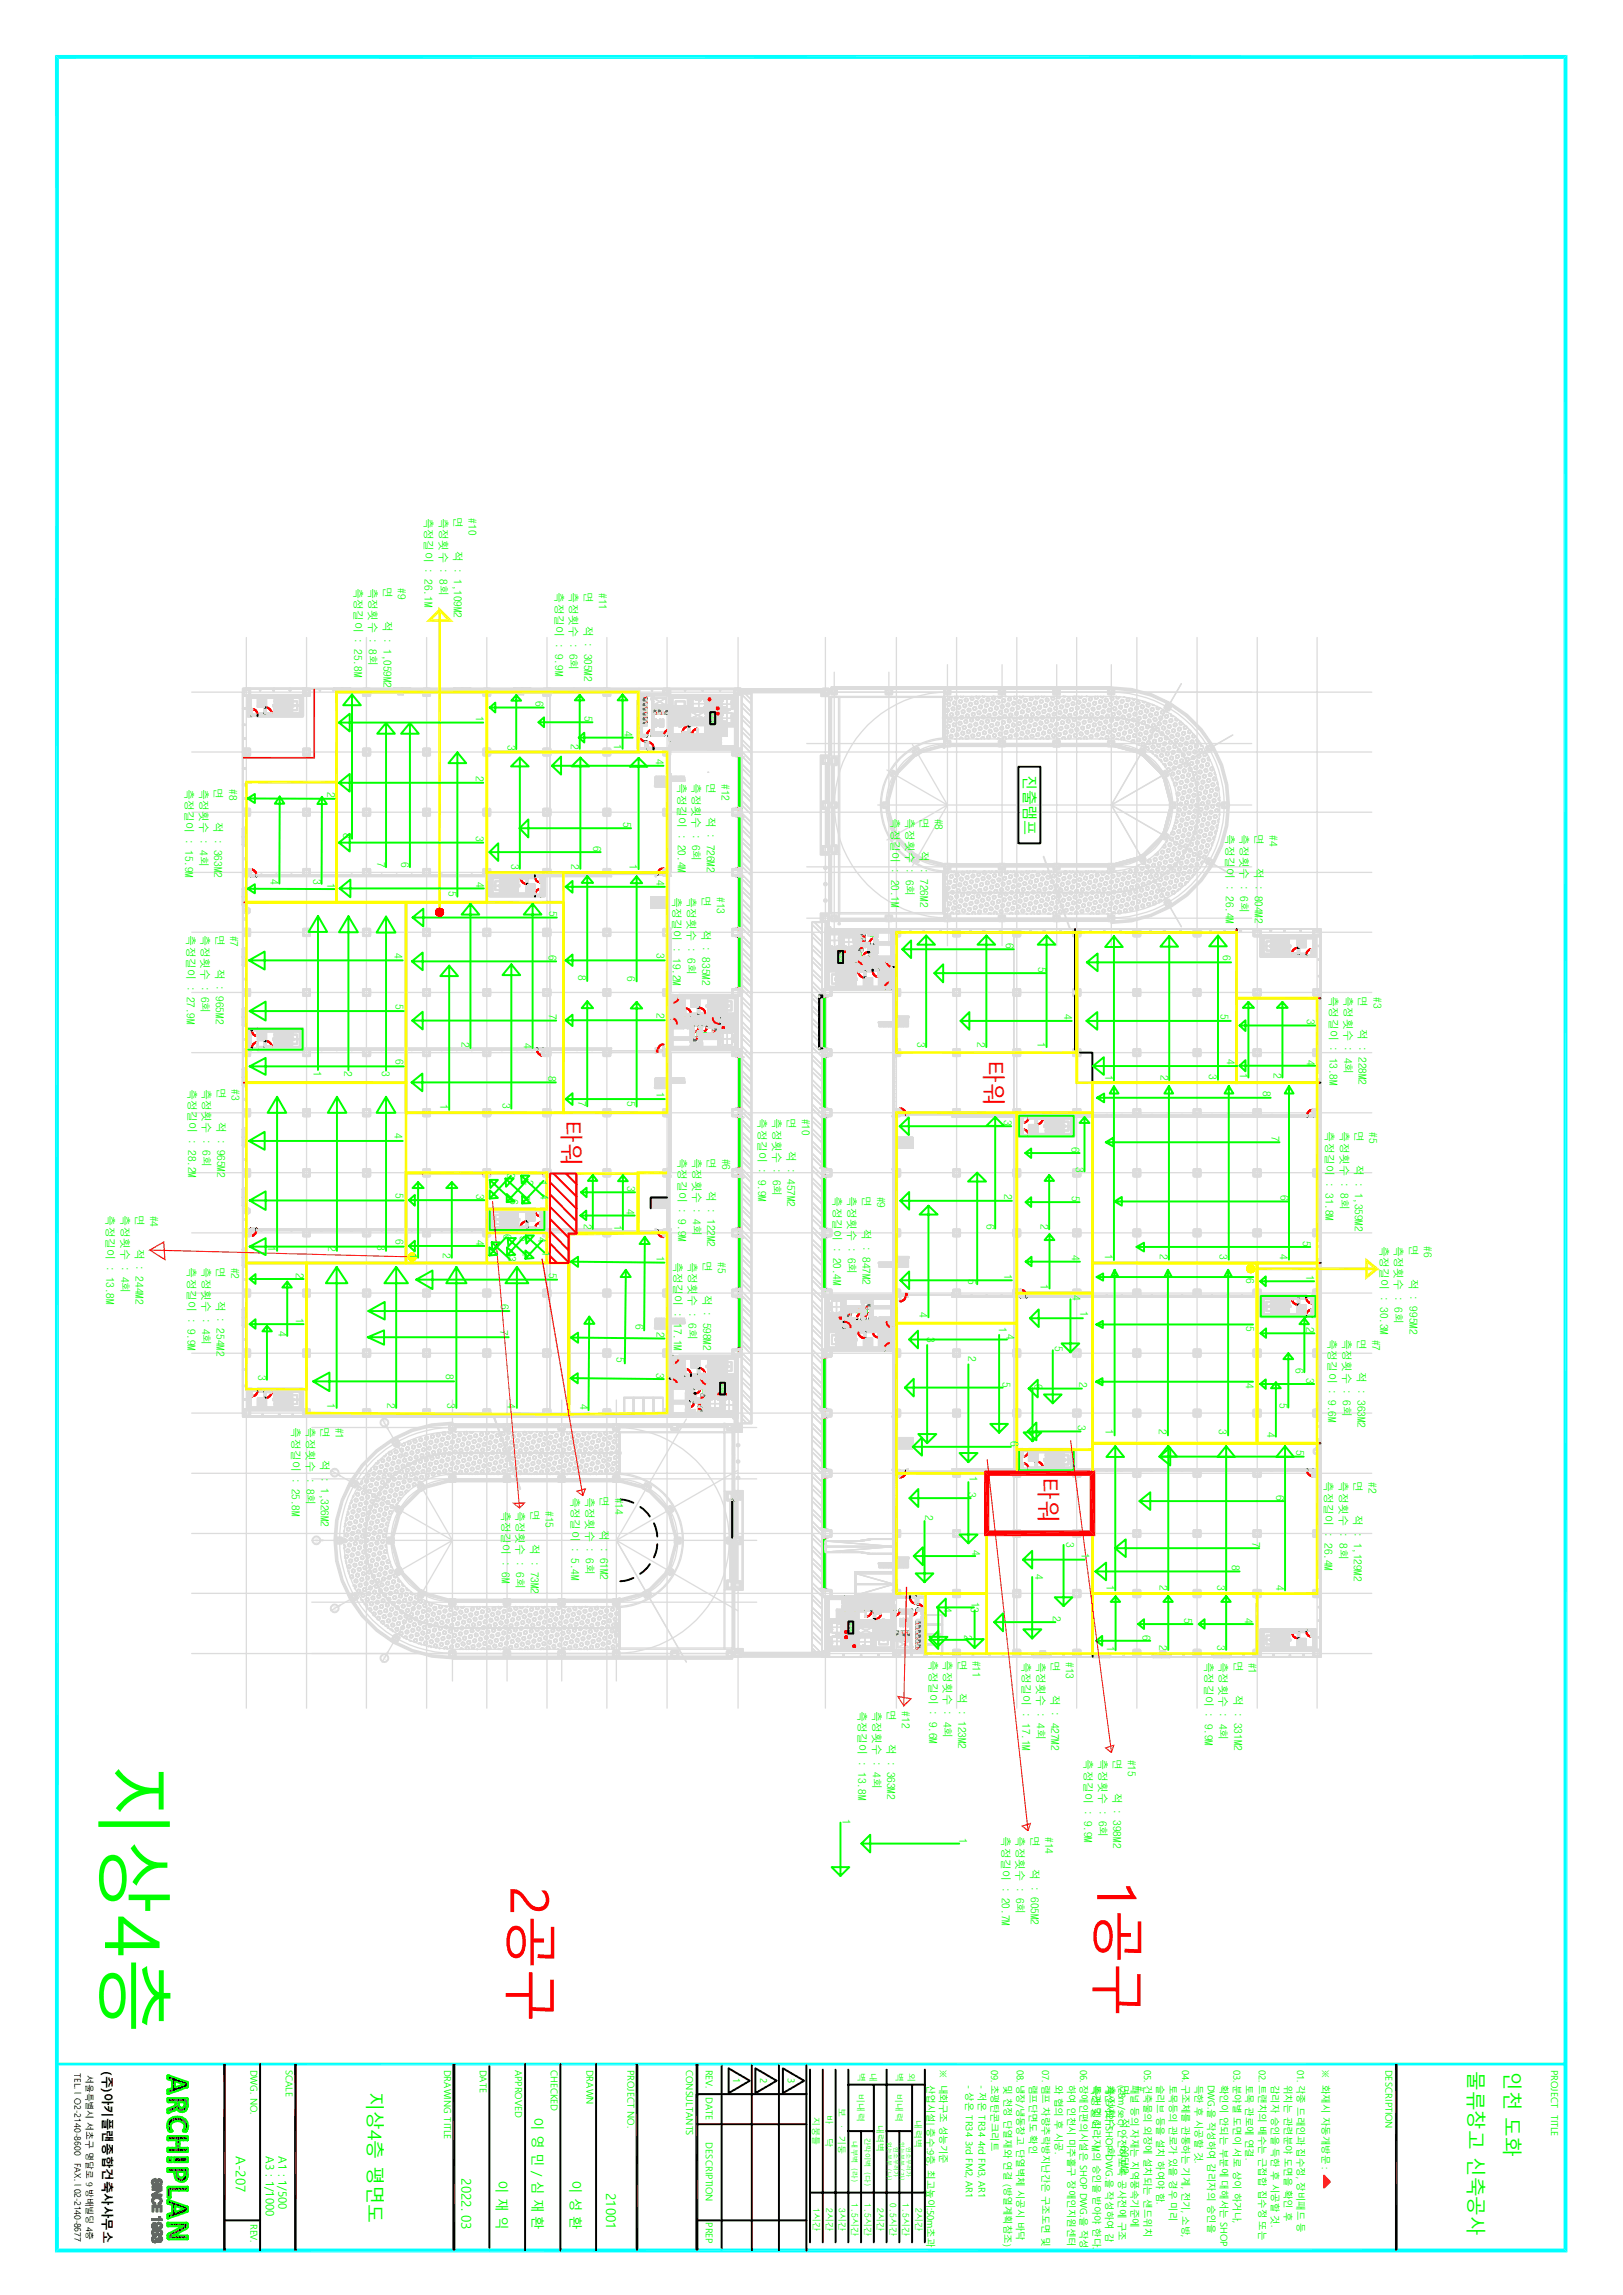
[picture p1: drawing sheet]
<svg xmlns="http://www.w3.org/2000/svg" width="210mm" height="297mm" viewBox="0 0 210 297" stroke-linecap="round" stroke-linejoin="round" font-family="sans-serif">
<defs><g id="words">
<text font-size="9.8" fill="#0f0" x="13.6" y="228.2" transform="rotate(90 13.6 228.2)">지상4층</text>
<g font-size="6.9" fill="#f00">
<text x="66" y="244.1" transform="rotate(90 66 244.1)">2공구</text>
<text x="142" y="243.4" transform="rotate(90 142 243.4)">1공구</text>
</g>
<g font-size="3" fill="#f00">
<text x="127.5" y="137.2" transform="rotate(90 127.5 137.2)">타워</text>
<text x="72.8" y="145" transform="rotate(90 72.8 145)">타워</text>
<text x="134.5" y="191.1" transform="rotate(90 134.5 191.1)">타워</text>
</g>
<g font-size="2.5" fill="#0f0">
<text x="190" y="268" transform="rotate(90 190 268)">물류창고 신축공사</text>
<text x="194.7" y="268" transform="rotate(90 194.7 268)">인천 도화</text>
<text x="47.6" y="270.7" transform="rotate(90 47.6 270.7)">지상4층 평면도</text>
</g>
<text font-size="1.9" fill="#0f0" x="132.5" y="100.2" transform="rotate(90 132.5 100.2)">진출램프</text>
<g font-size="1.7" fill="#0f0">
<text x="68.9" y="273.9" transform="rotate(90 68.9 273.9)">이 영 민 / 심 재 환</text>
<text x="30.5" y="279" transform="rotate(90 30.5 279)">A-207</text>
<text x="59.7" y="281.9" transform="rotate(90 59.7 281.9)">2022. 03</text>
<text x="64.3" y="282.2" transform="rotate(90 64.3 282.2)">이 재 익</text>
<text x="73.8" y="282.2" transform="rotate(90 73.8 282.2)">이 성 환</text>
<text x="78.4" y="283.8" transform="rotate(90 78.4 283.8)">21001</text>
</g>
<text font-size="1.6" x="13.3" y="268.1" transform="rotate(90 13.3 268.1)">(주)아키플랜종합건축사사무소</text>
<g font-size="1.5" fill="#0f0">
<text x="34.4" y="279" transform="rotate(90 34.4 279)">A3 : 1/1000</text>
<text x="36" y="279" transform="rotate(90 36 279)">A1 : 1/500</text>
</g>
<g font-size="1.4" fill="#0f0">
<text x="54.9" y="67" transform="rotate(90 54.9 67)">측정길이 : 26.1M</text>
<text x="56.9" y="67" transform="rotate(90 56.9 67)">측정횟수 : 8회</text>
<text x="58.7" y="67" transform="rotate(90 58.7 67)">면</text>
<text x="58.7" y="71.3" transform="rotate(90 58.7 71.3)">적 : 1,109M2</text>
<text x="60.6" y="67.1" transform="rotate(90 60.6 67.1)">#10</text>
<text x="45.8" y="76.1" transform="rotate(90 45.8 76.1)">측정길이 : 25.8M</text>
<text x="47.7" y="76.1" transform="rotate(90 47.7 76.1)">측정횟수 : 8회</text>
<text x="49.6" y="76" transform="rotate(90 49.6 76)">면</text>
<text x="51.5" y="76.2" transform="rotate(90 51.5 76.2)">#9</text>
<text x="71.8" y="76.7" transform="rotate(90 71.8 76.7)">측정길이 : 9.9M</text>
<text x="73.7" y="76.7" transform="rotate(90 73.7 76.7)">측정횟수 : 6회</text>
<text x="75.6" y="76.6" transform="rotate(90 75.6 76.6)">면</text>
<text x="77.5" y="76.7" transform="rotate(90 77.5 76.7)">#11</text>
<text x="49.6" y="80.4" transform="rotate(90 49.6 80.4)">적 : 1,059M2</text>
<text x="75.6" y="81" transform="rotate(90 75.6 81)">적 : 305M2</text>
<text x="61.6" y="92.7" transform="rotate(90 61.6 92.7)">1</text>
<text x="69.3" y="90.8" transform="rotate(90 69.3 90.8)">6</text>
<text x="75.6" y="92.7" transform="rotate(90 75.6 92.7)">5</text>
<text x="80.8" y="94.7" transform="rotate(90 80.8 94.7)">4</text>
<text x="61.6" y="100.5" transform="rotate(90 61.6 100.5)">2</text>
<text x="65.7" y="96.4" transform="rotate(90 65.7 96.4)">3</text>
<text x="73.9" y="96.3" transform="rotate(90 73.9 96.3)">2</text>
<text x="79.4" y="96.3" transform="rotate(90 79.4 96.3)">1</text>
<text x="84.9" y="98.3" transform="rotate(90 84.9 98.3)">4</text>
<text x="87.7" y="101.4" transform="rotate(90 87.7 101.4)">측정길이 : 20.4M</text>
<text x="89.6" y="101.4" transform="rotate(90 89.6 101.4)">측정횟수 : 6회</text>
<text x="91.5" y="101.3" transform="rotate(90 91.5 101.3)">면</text>
<text x="93.3" y="101.5" transform="rotate(90 93.3 101.5)">#12</text>
<text x="24" y="102.1" transform="rotate(90 24 102.1)">측정길이 : 15.9M</text>
<text x="25.9" y="102.1" transform="rotate(90 25.9 102.1)">측정횟수 : 4회</text>
<text x="27.7" y="102" transform="rotate(90 27.7 102)">면</text>
<text x="27.7" y="106.4" transform="rotate(90 27.7 106.4)">적 : 363M2</text>
<text x="29.6" y="102.1" transform="rotate(90 29.6 102.1)">#8</text>
<text x="42.3" y="102.5" transform="rotate(90 42.3 102.5)">2</text>
<text x="44.4" y="107.8" transform="rotate(90 44.4 107.8)">8</text>
<text x="80.6" y="106.3" transform="rotate(90 80.6 106.3)">5</text>
<text x="91.5" y="105.7" transform="rotate(90 91.5 105.7)">적 : 726M2</text>
<text x="115.3" y="105.9" transform="rotate(90 115.3 105.9)">측정길이 : 20.1M</text>
<text x="117.2" y="105.9" transform="rotate(90 117.2 105.9)">측정횟수 : 6회</text>
<text x="119.1" y="105.8" transform="rotate(90 119.1 105.8)">면</text>
<text x="121" y="106" transform="rotate(90 121 106)">#8</text>
<text x="158.6" y="108" transform="rotate(90 158.6 108)">측정길이 : 26.4M</text>
<text x="160.5" y="108" transform="rotate(90 160.5 108)">측정횟수 : 6회</text>
<text x="162.4" y="107.9" transform="rotate(90 162.4 107.9)">면</text>
<text x="35" y="113.7" transform="rotate(90 35 113.7)">4</text>
<text x="40.5" y="113.8" transform="rotate(90 40.5 113.8)">3</text>
<text x="48.8" y="111.5" transform="rotate(90 48.8 111.5)">7</text>
<text x="51.9" y="111.5" transform="rotate(90 51.9 111.5)">6</text>
<text x="61.6" y="108.2" transform="rotate(90 61.6 108.2)">3</text>
<text x="66.1" y="111.8" transform="rotate(90 66.1 111.8)">3</text>
<text x="73.9" y="111.8" transform="rotate(90 73.9 111.8)">2</text>
<text x="76.7" y="109.4" transform="rotate(90 76.7 109.4)">6</text>
<text x="81.4" y="111.8" transform="rotate(90 81.4 111.8)">1</text>
<text x="85" y="113.8" transform="rotate(90 85 113.8)">4</text>
<text x="119.1" y="110.2" transform="rotate(90 119.1 110.2)">적 : 726M2</text>
<text x="162.4" y="112.3" transform="rotate(90 162.4 112.3)">적 : 804M2</text>
<text x="164.3" y="108.1" transform="rotate(90 164.3 108.1)">#4</text>
<text x="42.3" y="114.2" transform="rotate(90 42.3 114.2)">1</text>
<text x="58" y="115.3" transform="rotate(90 58 115.3)">5</text>
<text x="61.6" y="114.2" transform="rotate(90 61.6 114.2)">4</text>
<text x="71.1" y="117.9" transform="rotate(90 71.1 117.9)">5</text>
<text x="87.1" y="116" transform="rotate(90 87.1 116)">측정길이 : 19.2M</text>
<text x="89" y="116" transform="rotate(90 89 116)">측정횟수 : 6회</text>
<text x="90.8" y="116" transform="rotate(90 90.8 116)">면</text>
<text x="92.8" y="116.1" transform="rotate(90 92.8 116.1)">#13</text>
<text x="24.2" y="121" transform="rotate(90 24.2 121)">측정길이 : 27.9M</text>
<text x="26" y="121" transform="rotate(90 26 121)">측정횟수 : 6회</text>
<text x="27.9" y="121" transform="rotate(90 27.9 121)">면</text>
<text x="27.9" y="125.3" transform="rotate(90 27.9 125.3)">적 : 965M2</text>
<text x="29.8" y="121.1" transform="rotate(90 29.8 121.1)">#7</text>
<text x="51.1" y="123.3" transform="rotate(90 51.1 123.3)">4</text>
<text x="71" y="123.6" transform="rotate(90 71 123.6)">6</text>
<text x="85" y="123.4" transform="rotate(90 85 123.4)">3</text>
<text x="90.8" y="120.3" transform="rotate(90 90.8 120.3)">적 : 835M2</text>
<text x="130.2" y="122" transform="rotate(90 130.2 122)">6</text>
<text x="134.3" y="125.1" transform="rotate(90 134.3 125.1)">5</text>
<text x="158.2" y="123.6" transform="rotate(90 158.2 123.6)">6</text>
<text x="51.2" y="129.9" transform="rotate(90 51.2 129.9)">5</text>
<text x="71" y="131.3" transform="rotate(90 71 131.3)">7</text>
<text x="74.8" y="126.2" transform="rotate(90 74.8 126.2)">8</text>
<text x="81.2" y="126.3" transform="rotate(90 81.2 126.3)">6</text>
<text x="85" y="131.1" transform="rotate(90 85 131.1)">2</text>
<text x="137.7" y="131.3" transform="rotate(90 137.7 131.3)">4</text>
<text x="157.9" y="131.3" transform="rotate(90 157.9 131.3)">5</text>
<text x="169.1" y="131.9" transform="rotate(90 169.1 131.9)">3</text>
<text x="172" y="128.9" transform="rotate(90 172 128.9)">측정길이 : 13.8M</text>
<text x="173.9" y="128.9" transform="rotate(90 173.9 128.9)">측정횟수 : 4회</text>
<text x="175.8" y="128.9" transform="rotate(90 175.8 128.9)">면</text>
<text x="177.7" y="129" transform="rotate(90 177.7 129)">#3</text>
<text x="51.2" y="137" transform="rotate(90 51.2 137)">6</text>
<text x="59.7" y="134.9" transform="rotate(90 59.7 134.9)">2</text>
<text x="67.8" y="135" transform="rotate(90 67.8 135)">4</text>
<text x="118.7" y="134.9" transform="rotate(90 118.7 134.9)">3</text>
<text x="126.4" y="134.9" transform="rotate(90 126.4 134.9)">2</text>
<text x="134.2" y="134.9" transform="rotate(90 134.2 134.9)">1</text>
<text x="158.7" y="137.1" transform="rotate(90 158.7 137.1)">4</text>
<text x="169.1" y="137.1" transform="rotate(90 169.1 137.1)">4</text>
<text x="175.8" y="133.2" transform="rotate(90 175.8 133.2)">적 : 228M2</text>
<text x="24.3" y="140.9" transform="rotate(90 24.3 140.9)">측정길이 : 28.2M</text>
<text x="26.2" y="140.9" transform="rotate(90 26.2 140.9)">측정횟수 : 6회</text>
<text x="28.1" y="140.8" transform="rotate(90 28.1 140.8)">면</text>
<text x="30" y="141" transform="rotate(90 30 141)">#3</text>
<text x="40.6" y="138.6" transform="rotate(90 40.6 138.6)">1</text>
<text x="44.5" y="138.6" transform="rotate(90 44.5 138.6)">2</text>
<text x="49.4" y="138.6" transform="rotate(90 49.4 138.6)">3</text>
<text x="56.9" y="142.9" transform="rotate(90 56.9 142.9)">1</text>
<text x="65" y="142.8" transform="rotate(90 65 142.8)">3</text>
<text x="71" y="139.3" transform="rotate(90 71 139.3)">8</text>
<text x="74.8" y="142.5" transform="rotate(90 74.8 142.5)">7</text>
<text x="81.2" y="142.5" transform="rotate(90 81.2 142.5)">5</text>
<text x="85" y="141.3" transform="rotate(90 85 141.3)">1</text>
<text x="143" y="139.1" transform="rotate(90 143 139.1)">1</text>
<text x="150.2" y="139.1" transform="rotate(90 150.2 139.1)">2</text>
<text x="156.4" y="139" transform="rotate(90 156.4 139)">3</text>
<text x="160.4" y="138.9" transform="rotate(90 160.4 138.9)">1</text>
<text x="163.4" y="141.2" transform="rotate(90 163.4 141.2)">8</text>
<text x="164.8" y="138.9" transform="rotate(90 164.8 138.9)">2</text>
<text x="28.1" y="145.2" transform="rotate(90 28.1 145.2)">적 : 965M2</text>
<text x="51.1" y="146.7" transform="rotate(90 51.1 146.7)">4</text>
<text x="87.8" y="149.9" transform="rotate(90 87.8 149.9)">측정길이 : 9.9M</text>
<text x="89.7" y="149.9" transform="rotate(90 89.7 149.9)">측정횟수 : 4회</text>
<text x="91.5" y="149.8" transform="rotate(90 91.5 149.8)">면</text>
<text x="93.4" y="149.9" transform="rotate(90 93.4 149.9)">#6</text>
<text x="98.1" y="144.7" transform="rotate(90 98.1 144.7)">측정길이 : 9.9M</text>
<text x="100" y="144.7" transform="rotate(90 100 144.7)">측정횟수 : 6회</text>
<text x="101.9" y="144.7" transform="rotate(90 101.9 144.7)">면</text>
<text x="101.9" y="149" transform="rotate(90 101.9 149)">적 : 457M2</text>
<text x="103.8" y="144.8" transform="rotate(90 103.8 144.8)">#10</text>
<text x="129.9" y="144.9" transform="rotate(90 129.9 144.9)">3</text>
<text x="138.6" y="148.4" transform="rotate(90 138.6 148.4)">6</text>
<text x="164.5" y="147" transform="rotate(90 164.5 147)">7</text>
<text x="171.5" y="146.4" transform="rotate(90 171.5 146.4)">측정길이 : 31.8M</text>
<text x="173.4" y="146.4" transform="rotate(90 173.4 146.4)">측정횟수 : 8회</text>
<text x="175.3" y="146.4" transform="rotate(90 175.3 146.4)">면</text>
<text x="177.2" y="146.5" transform="rotate(90 177.2 146.5)">#5</text>
<text x="51.2" y="154.4" transform="rotate(90 51.2 154.4)">5</text>
<text x="61.6" y="154.5" transform="rotate(90 61.6 154.5)">3</text>
<text x="65.6" y="151.8" transform="rotate(90 65.6 151.8)">3</text>
<text x="66" y="155.1" transform="rotate(90 66 155.1)">6</text>
<text x="67.6" y="154.7" transform="rotate(90 67.6 154.7)">5</text>
<text x="68" y="152.7" transform="rotate(90 68 152.7)">2</text>
<text x="69.8" y="152.7" transform="rotate(90 69.8 152.7)">1</text>
<text x="69.9" y="154.5" transform="rotate(90 69.9 154.5)">4</text>
<text x="81.2" y="153.5" transform="rotate(90 81.2 153.5)">3</text>
<text x="91.5" y="154.2" transform="rotate(90 91.5 154.2)">적 : 122M2</text>
<text x="107.8" y="154.8" transform="rotate(90 107.8 154.8)">측정길이 : 20.4M</text>
<text x="109.7" y="154.8" transform="rotate(90 109.7 154.8)">측정횟수 : 6회</text>
<text x="111.6" y="154.7" transform="rotate(90 111.6 154.7)">면</text>
<text x="113.5" y="154.9" transform="rotate(90 113.5 154.9)">#9</text>
<text x="129.9" y="154.6" transform="rotate(90 129.9 154.6)">2</text>
<text x="138.7" y="154.8" transform="rotate(90 138.7 154.8)">5</text>
<text x="139.2" y="151" transform="rotate(90 139.2 151)">3</text>
<text x="165.7" y="154.6" transform="rotate(90 165.7 154.6)">6</text>
<text x="175.3" y="150.7" transform="rotate(90 175.3 150.7)">적 : 1,359M2</text>
<text x="13.8" y="157.3" transform="rotate(90 13.8 157.3)">측정길이 : 13.8M</text>
<text x="15.7" y="157.3" transform="rotate(90 15.7 157.3)">측정횟수 : 4회</text>
<text x="17.5" y="157.2" transform="rotate(90 17.5 157.2)">면</text>
<text x="17.5" y="161.6" transform="rotate(90 17.5 161.6)">적 : 244M2</text>
<text x="19.4" y="157.4" transform="rotate(90 19.4 157.4)">#4</text>
<text x="34.7" y="161.2" transform="rotate(90 34.7 161.2)">1</text>
<text x="42.5" y="161.2" transform="rotate(90 42.5 161.2)">2</text>
<text x="48.8" y="161.2" transform="rotate(90 48.8 161.2)">3</text>
<text x="51.2" y="160.4" transform="rotate(90 51.2 160.4)">6</text>
<text x="61.6" y="160.4" transform="rotate(90 61.6 160.4)">4</text>
<text x="65.2" y="159.7" transform="rotate(90 65.2 159.7)">6</text>
<text x="67.3" y="159.9" transform="rotate(90 67.3 159.9)">5</text>
<text x="67.6" y="161.9" transform="rotate(90 67.6 161.9)">2</text>
<text x="69.6" y="160.1" transform="rotate(90 69.6 160.1)">4</text>
<text x="70.1" y="161.9" transform="rotate(90 70.1 161.9)">1</text>
<text x="75.6" y="158.5" transform="rotate(90 75.6 158.5)">2</text>
<text x="79.5" y="158.5" transform="rotate(90 79.5 158.5)">1</text>
<text x="81.1" y="156.5" transform="rotate(90 81.1 156.5)">4</text>
<text x="111.6" y="159.1" transform="rotate(90 111.6 159.1)">적 : 847M2</text>
<text x="127.6" y="158.4" transform="rotate(90 127.6 158.4)">6</text>
<text x="134.6" y="158.5" transform="rotate(90 134.6 158.5)">2</text>
<text x="168.6" y="160.6" transform="rotate(90 168.6 160.6)">5</text>
<text x="178.6" y="161.2" transform="rotate(90 178.6 161.2)">측정길이 : 30.3M</text>
<text x="180.5" y="161.2" transform="rotate(90 180.5 161.2)">측정횟수 : 6회</text>
<text x="182.4" y="161.1" transform="rotate(90 182.4 161.1)">면</text>
<text x="184.2" y="161.3" transform="rotate(90 184.2 161.3)">#6</text>
<text x="24.3" y="164" transform="rotate(90 24.3 164)">측정길이 : 9.9M</text>
<text x="26.2" y="164" transform="rotate(90 26.2 164)">측정횟수 : 4회</text>
<text x="28" y="164" transform="rotate(90 28 164)">면</text>
<text x="29.9" y="164.1" transform="rotate(90 29.9 164.1)">#2</text>
<text x="38.3" y="164.7" transform="rotate(90 38.3 164.7)">2</text>
<text x="53" y="162.2" transform="rotate(90 53 162.2)">1</text>
<text x="57.3" y="162.2" transform="rotate(90 57.3 162.2)">2</text>
<text x="65.7" y="162.6" transform="rotate(90 65.7 162.6)">3</text>
<text x="71" y="164.7" transform="rotate(90 71 164.7)">5</text>
<text x="85" y="162.6" transform="rotate(90 85 162.6)">1</text>
<text x="87.2" y="163.3" transform="rotate(90 87.2 163.3)">측정길이 : 17.1M</text>
<text x="89.1" y="163.3" transform="rotate(90 89.1 163.3)">측정횟수 : 6회</text>
<text x="91" y="163.2" transform="rotate(90 91 163.2)">면</text>
<text x="91" y="167.6" transform="rotate(90 91 167.6)">적 : 598M2</text>
<text x="92.9" y="163.4" transform="rotate(90 92.9 163.4)">#5</text>
<text x="125.3" y="165.6" transform="rotate(90 125.3 165.6)">5</text>
<text x="129.9" y="164.8" transform="rotate(90 129.9 164.8)">1</text>
<text x="134.7" y="166.2" transform="rotate(90 134.7 166.2)">1</text>
<text x="138.7" y="162.4" transform="rotate(90 138.7 162.4)">4</text>
<text x="138.8" y="167.6" transform="rotate(90 138.8 167.6)">4</text>
<text x="143" y="162.3" transform="rotate(90 143 162.3)">1</text>
<text x="150.1" y="162.3" transform="rotate(90 150.1 162.3)">2</text>
<text x="157.8" y="162.3" transform="rotate(90 157.8 162.3)">3</text>
<text x="161.2" y="165.4" transform="rotate(90 161.2 165.4)">6</text>
<text x="165.6" y="162.3" transform="rotate(90 165.6 162.3)">4</text>
<text x="169" y="165" transform="rotate(90 169 165)">1</text>
<text x="182.4" y="165.5" transform="rotate(90 182.4 165.5)">적 : 995M2</text>
<text x="28" y="168.3" transform="rotate(90 28 168.3)">적 : 254M2</text>
<text x="36" y="172.3" transform="rotate(90 36 172.3)">4</text>
<text x="38.3" y="170.5" transform="rotate(90 38.3 170.5)">1</text>
<text x="64.7" y="172.1" transform="rotate(90 64.7 172.1)">7</text>
<text x="64.8" y="168.7" transform="rotate(90 64.8 168.7)">6</text>
<text x="82.3" y="171.4" transform="rotate(90 82.3 171.4)">6</text>
<text x="85" y="172.4" transform="rotate(90 85 172.4)">2</text>
<text x="119" y="169.8" transform="rotate(90 119 169.8)">4</text>
<text x="119.9" y="173.1" transform="rotate(90 119.9 173.1)">3</text>
<text x="129.2" y="171.7" transform="rotate(90 129.2 171.7)">1</text>
<text x="130.3" y="172.6" transform="rotate(90 130.3 172.6)">4</text>
<text x="139.8" y="169.7" transform="rotate(90 139.8 169.7)">1</text>
<text x="161.2" y="171.6" transform="rotate(90 161.2 171.6)">5</text>
<text x="169" y="171.7" transform="rotate(90 169 171.7)">2</text>
<text x="171.9" y="173.3" transform="rotate(90 171.9 173.3)">측정길이 : 9.6M</text>
<text x="173.8" y="173.3" transform="rotate(90 173.8 173.3)">측정횟수 : 6회</text>
<text x="175.6" y="173.2" transform="rotate(90 175.6 173.2)">면</text>
<text x="177.5" y="173.4" transform="rotate(90 177.5 173.4)">#7</text>
<text x="33.4" y="178" transform="rotate(90 33.4 178)">3</text>
<text x="57.7" y="177.8" transform="rotate(90 57.7 177.8)">8</text>
<text x="79.8" y="175.7" transform="rotate(90 79.8 175.7)">5</text>
<text x="84.9" y="177.6" transform="rotate(90 84.9 177.6)">3</text>
<text x="125.3" y="175.5" transform="rotate(90 125.3 175.5)">2</text>
<text x="129.7" y="178.8" transform="rotate(90 129.7 178.8)">5</text>
<text x="133.9" y="179.1" transform="rotate(90 133.9 179.1)">6</text>
<text x="136.5" y="174.2" transform="rotate(90 136.5 174.2)">5</text>
<text x="139.7" y="178.8" transform="rotate(90 139.7 178.8)">2</text>
<text x="161.2" y="179" transform="rotate(90 161.2 179)">4</text>
<text x="167.6" y="177" transform="rotate(90 167.6 177)">6</text>
<text x="169" y="178.3" transform="rotate(90 169 178.3)">3</text>
<text x="175.6" y="177.6" transform="rotate(90 175.6 177.6)">적 : 363M2</text>
<text x="37.8" y="184.7" transform="rotate(90 37.8 184.7)">측정길이 : 25.8M</text>
<text x="39.7" y="184.7" transform="rotate(90 39.7 184.7)">측정횟수 : 8회</text>
<text x="41.5" y="184.6" transform="rotate(90 41.5 184.6)">면</text>
<text x="42.3" y="181.5" transform="rotate(90 42.3 181.5)">1</text>
<text x="43.4" y="184.8" transform="rotate(90 43.4 184.8)">#1</text>
<text x="50.1" y="181.5" transform="rotate(90 50.1 181.5)">2</text>
<text x="57.9" y="181.5" transform="rotate(90 57.9 181.5)">3</text>
<text x="65.7" y="181.5" transform="rotate(90 65.7 181.5)">4</text>
<text x="75.1" y="181.7" transform="rotate(90 75.1 181.7)">4</text>
<text x="139.5" y="184.4" transform="rotate(90 139.5 184.4)">3</text>
<text x="143" y="185" transform="rotate(90 143 185)">1</text>
<text x="149.9" y="185" transform="rotate(90 149.9 185)">2</text>
<text x="157.7" y="185" transform="rotate(90 157.7 185)">3</text>
<text x="164" y="185.3" transform="rotate(90 164 185.3)">4</text>
<text x="165.6" y="181.5" transform="rotate(90 165.6 181.5)">5</text>
<text x="41.5" y="189" transform="rotate(90 41.5 189)">적 : 1,326M2</text>
<text x="125.4" y="191.1" transform="rotate(90 125.4 191.1)">1</text>
<text x="130.8" y="186.5" transform="rotate(90 130.8 186.5)">6</text>
<text x="167.7" y="187.7" transform="rotate(90 167.7 187.7)">5</text>
<text x="171.4" y="191.7" transform="rotate(90 171.4 191.7)">측정길이 : 26.4M</text>
<text x="173.3" y="191.7" transform="rotate(90 173.3 191.7)">측정횟수 : 8회</text>
<text x="175.2" y="191.7" transform="rotate(90 175.2 191.7)">면</text>
<text x="177.1" y="191.8" transform="rotate(90 177.1 191.8)">#2</text>
<text x="64.9" y="195.5" transform="rotate(90 64.9 195.5)">측정길이 : 6M</text>
<text x="66.8" y="195.5" transform="rotate(90 66.8 195.5)">측정횟수 : 6회</text>
<text x="68.7" y="195.5" transform="rotate(90 68.7 195.5)">면</text>
<text x="70.6" y="195.6" transform="rotate(90 70.6 195.6)">#15</text>
<text x="73.9" y="193.7" transform="rotate(90 73.9 193.7)">측정길이 : 5.4M</text>
<text x="75.8" y="193.7" transform="rotate(90 75.8 193.7)">측정횟수 : 6회</text>
<text x="77.7" y="193.6" transform="rotate(90 77.7 193.6)">면</text>
<text x="77.7" y="198" transform="rotate(90 77.7 198)">적 : 61M2</text>
<text x="79.6" y="193.8" transform="rotate(90 79.6 193.8)">#14</text>
<text x="119.7" y="196.1" transform="rotate(90 119.7 196.1)">2</text>
<text x="125.3" y="193" transform="rotate(90 125.3 193)">3</text>
<text x="165.1" y="193.5" transform="rotate(90 165.1 193.5)">6</text>
<text x="175.2" y="196" transform="rotate(90 175.2 196)">적 : 1,129M2</text>
<text x="68.7" y="199.8" transform="rotate(90 68.7 199.8)">적 : 73M2</text>
<text x="125.8" y="200.6" transform="rotate(90 125.8 200.6)">4</text>
<text x="133.9" y="203.7" transform="rotate(90 133.9 203.7)">4</text>
<text x="138" y="199.6" transform="rotate(90 138 199.6)">3</text>
<text x="140" y="201" transform="rotate(90 140 201)">1</text>
<text x="159.4" y="202.5" transform="rotate(90 159.4 202.5)">8</text>
<text x="162" y="199.6" transform="rotate(90 162 199.6)">7</text>
<text x="122.1" y="207.9" transform="rotate(90 122.1 207.9)">4</text>
<text x="125.7" y="207.3" transform="rotate(90 125.7 207.3)">13</text>
<text x="136.2" y="209.1" transform="rotate(90 136.2 209.1)">2</text>
<text x="143.2" y="205.1" transform="rotate(90 143.2 205.1)">1</text>
<text x="150" y="205.1" transform="rotate(90 150 205.1)">2</text>
<text x="153.2" y="209.4" transform="rotate(90 153.2 209.4)">5</text>
<text x="157.5" y="205.1" transform="rotate(90 157.5 205.1)">3</text>
<text x="161.1" y="209.3" transform="rotate(90 161.1 209.3)">4</text>
<text x="165.1" y="205.1" transform="rotate(90 165.1 205.1)">4</text>
<text x="120.2" y="214.8" transform="rotate(90 120.2 214.8)">측정길이 : 9.6M</text>
<text x="122.1" y="214.8" transform="rotate(90 122.1 214.8)">측정횟수 : 4회</text>
<text x="124" y="214.8" transform="rotate(90 124 214.8)">면</text>
<text x="124.8" y="211.6" transform="rotate(90 124.8 211.6)">2</text>
<text x="125.9" y="214.9" transform="rotate(90 125.9 214.9)">#11</text>
<text x="132.2" y="215.1" transform="rotate(90 132.2 215.1)">측정길이 : 17.1M</text>
<text x="134.2" y="215.1" transform="rotate(90 134.2 215.1)">측정횟수 : 4회</text>
<text x="136" y="215" transform="rotate(90 136 215)">면</text>
<text x="137.9" y="215.1" transform="rotate(90 137.9 215.1)">#13</text>
<text x="143.2" y="213" transform="rotate(90 143.2 213)">1</text>
<text x="147.8" y="211.5" transform="rotate(90 147.8 211.5)">6</text>
<text x="150" y="212.9" transform="rotate(90 150 212.9)">2</text>
<text x="155.9" y="215.1" transform="rotate(90 155.9 215.1)">측정길이 : 9.9M</text>
<text x="157.5" y="212.9" transform="rotate(90 157.5 212.9)">3</text>
<text x="157.8" y="215.1" transform="rotate(90 157.8 215.1)">측정횟수 : 4회</text>
<text x="159.7" y="215" transform="rotate(90 159.7 215)">면</text>
<text x="161.5" y="215.2" transform="rotate(90 161.5 215.2)">#1</text>
<text x="111" y="221.4" transform="rotate(90 111 221.4)">측정길이 : 13.8M</text>
<text x="112.9" y="221.4" transform="rotate(90 112.9 221.4)">측정횟수 : 4회</text>
<text x="114.8" y="221.3" transform="rotate(90 114.8 221.3)">면</text>
<text x="116.7" y="221.5" transform="rotate(90 116.7 221.5)">#12</text>
<text x="124" y="219.2" transform="rotate(90 124 219.2)">적 : 123M2</text>
<text x="136" y="219.3" transform="rotate(90 136 219.3)">적 : 427M2</text>
<text x="159.7" y="219.4" transform="rotate(90 159.7 219.4)">적 : 331M2</text>
<text x="114.8" y="225.7" transform="rotate(90 114.8 225.7)">적 : 363M2</text>
<text x="140.3" y="227.7" transform="rotate(90 140.3 227.7)">측정길이 : 9.9M</text>
<text x="142.2" y="227.7" transform="rotate(90 142.2 227.7)">측정횟수 : 6회</text>
<text x="144.1" y="227.6" transform="rotate(90 144.1 227.6)">면</text>
<text x="145.9" y="227.8" transform="rotate(90 145.9 227.8)">#15</text>
<text x="144.1" y="232" transform="rotate(90 144.1 232)">적 : 398M2</text>
<text x="109" y="235.4" transform="rotate(90 109 235.4)">1</text>
<text x="124.1" y="237.8" transform="rotate(90 124.1 237.8)">1</text>
<text x="129.6" y="237.7" transform="rotate(90 129.6 237.7)">측정길이 : 20.7M</text>
<text x="131.5" y="237.7" transform="rotate(90 131.5 237.7)">측정횟수 : 6회</text>
<text x="133.4" y="237.6" transform="rotate(90 133.4 237.6)">면</text>
<text x="135.3" y="237.7" transform="rotate(90 135.3 237.7)">#14</text>
<text x="133.4" y="241.9" transform="rotate(90 133.4 241.9)">적 : 605M2</text>
<text x="141.3" y="269.9" transform="rotate(90 141.3 269.9)">측정길이 : M</text>
<text x="143.2" y="269.9" transform="rotate(90 143.2 269.9)">측정횟수 : 회</text>
<text x="145" y="269.8" transform="rotate(90 145 269.8)">면</text>
<text x="146.9" y="270" transform="rotate(90 146.9 270)">#</text>
<text x="145" y="274.2" transform="rotate(90 145 274.2)">적 : 605M2</text>
</g>
<g font-size="1.2" fill="#0f0">
<text x="32.4" y="267.8" transform="rotate(90 32.4 267.8)">DWG. NO.</text>
<text x="37" y="267.8" transform="rotate(90 37 267.8)">SCALE</text>
<text x="57.5" y="267.8" transform="rotate(90 57.5 267.8)">DRAWING TITLE</text>
<text x="62.1" y="267.8" transform="rotate(90 62.1 267.8)">DATE</text>
<text x="66.7" y="267.8" transform="rotate(90 66.7 267.8)">APPROVED</text>
<text x="71.3" y="267.8" transform="rotate(90 71.3 267.8)">CHECKED</text>
<text x="75.9" y="267.8" transform="rotate(90 75.9 267.8)">DRAWN</text>
<text x="81.2" y="267.8" transform="rotate(90 81.2 267.8)">PROJECT NO.</text>
<text x="88.8" y="267.8" transform="rotate(90 88.8 267.8)">CONSULTANTS</text>
<text x="91.4" y="267.8" transform="rotate(90 91.4 267.8)">REV.</text>
<text x="94.9" y="268.9" transform="rotate(90 94.9 268.9)">1</text>
<text x="98.4" y="268.9" transform="rotate(90 98.4 268.9)">2</text>
<text x="101.9" y="268.9" transform="rotate(90 101.9 268.9)">3</text>
<text x="111" y="268.3" transform="rotate(90 111 268.3)">벽</text>
<text x="112.6" y="268.3" transform="rotate(90 112.6 268.3)">내</text>
<text x="116" y="268.3" transform="rotate(90 116 268.3)">벽</text>
<text x="117.5" y="268.3" transform="rotate(90 117.5 268.3)">외</text>
<text x="120" y="269.8" transform="rotate(90 120 269.8)">산업시설| 층수:9층, 최고높이:50m초과</text>
<text x="121.6" y="267.8" transform="rotate(90 121.6 267.8)">※</text>
<text x="121.6" y="269.8" transform="rotate(90 121.6 269.8)">내화구조 성능기준</text>
<text x="125" y="269.8" transform="rotate(90 125 269.8)">- 상온 TR34 3rd FM2, AR1</text>
<text x="126.6" y="269.8" transform="rotate(90 126.6 269.8)">- 저온 TR34 4rd FM3, AR1</text>
<text x="128.3" y="267.8" transform="rotate(90 128.3 267.8)">09. 초평탄콘크리트</text>
<text x="129.9" y="269.8" transform="rotate(90 129.9 269.8)">및 천정 단열재와 연결 (방열계획참조)</text>
<text x="131.6" y="267.8" transform="rotate(90 131.6 267.8)">08. 냉장/냉동창고 단열벽체 시공시 바닥</text>
<text x="133.2" y="269.8" transform="rotate(90 133.2 269.8)">램프단면도 확인</text>
<text x="134.9" y="267.8" transform="rotate(90 134.9 267.8)">07. 램프 차량추락방지난간은 구조도면 및</text>
<text x="136.5" y="269.8" transform="rotate(90 136.5 269.8)">와 협의 후 시공.</text>
<text x="138.2" y="269.8" transform="rotate(90 138.2 269.8)">하여 인천시 미추홀구 장애인지원센터</text>
<text x="139.8" y="267.8" transform="rotate(90 139.8 267.8)">06. 장애인편의시설은 SHOP DWG.을 작성</text>
<text x="141.4" y="269.8" transform="rotate(90 141.4 269.8)">독관 및 감리자 의 승인을 받아야 한다.</text>
<text x="143.1" y="269.8" transform="rotate(90 143.1 269.8)">계산서와 SHOP DWG.을 작성하여 감</text>
<text x="144.7" y="269.8" transform="rotate(90 144.7 269.8)">(28m/sec) 안전하도록 공사전에 구조</text>
<text x="146.4" y="269.8" transform="rotate(90 146.4 269.8)">패널 등의 자재는 지역풍속기준에</text>
<text x="148" y="267.8" transform="rotate(90 148 267.8)">05. 건축물의 외장에 설치되는 샌드위치</text>
<text x="149.7" y="269.8" transform="rotate(90 149.7 269.8)">슬리브 등을 설치 하여야 함.</text>
<text x="151.3" y="269.8" transform="rotate(90 151.3 269.8)">토목등의 관로가 있을 경우 미리</text>
<text x="153" y="267.8" transform="rotate(90 153 267.8)">04. 구조체를 관통하는 기계, 전기, 소방,</text>
<text x="154.6" y="269.8" transform="rotate(90 154.6 269.8)">득한 후 시공할 것.</text>
<text x="156.3" y="269.8" transform="rotate(90 156.3 269.8)">DWG.을 작성하여 감리자의 승인을</text>
<text x="157.9" y="269.8" transform="rotate(90 157.9 269.8)">확인이 안되는 부분에 대해서는 SHOP</text>
<text x="159.6" y="267.8" transform="rotate(90 159.6 267.8)">03. 분야별 도면이 서로 상이 하거나,</text>
<text x="161.2" y="269.8" transform="rotate(90 161.2 269.8)">토목 관로에 연결.</text>
<text x="162.9" y="267.8" transform="rotate(90 162.9 267.8)">02. 트랜치의 배수는 근접합 집수정 또는</text>
<text x="164.5" y="269.8" transform="rotate(90 164.5 269.8)">감리자 승인을 득한 후 시공할 것.</text>
<text x="166.2" y="269.8" transform="rotate(90 166.2 269.8)">위치는 관련분야 도면을 확인 후</text>
<text x="167.8" y="267.8" transform="rotate(90 167.8 267.8)">01. 각종 드래인과 집수정, 장비패드 등</text>
<text x="171.1" y="267.8" transform="rotate(90 171.1 267.8)">※</text>
<text x="171.1" y="269.8" transform="rotate(90 171.1 269.8)">화재시 자동개방문 :</text>
<text x="179.3" y="267.8" transform="rotate(90 179.3 267.8)">DESCRIPTION</text>
<text x="200.7" y="267.8" transform="rotate(90 200.7 267.8)">PROJECT</text>
<text x="91.4" y="271.4" transform="rotate(90 91.4 271.4)">DATE</text>
<text x="105.2" y="274" transform="rotate(90 105.2 274)">지붕틀</text>
<text x="106.9" y="273.7" transform="rotate(90 106.9 273.7)">바</text>
<text x="108.5" y="272.8" transform="rotate(90 108.5 272.8)">보 · 기둥</text>
<text x="111" y="271" transform="rotate(90 111 271)">비내력</text>
<text x="113.5" y="275" transform="rotate(90 113.5 275)">내력벽</text>
<text x="115.9" y="271" transform="rotate(90 115.9 271)">비내력</text>
<text x="118.4" y="274.4" transform="rotate(90 118.4 274.4)">내력벽</text>
<text x="200.7" y="273.7" transform="rotate(90 200.7 273.7)">TITLE</text>
<text x="91.4" y="277.2" transform="rotate(90 91.4 277.2)">DESCRIPTION</text>
<text x="106.9" y="276.7" transform="rotate(90 106.9 276.7)">닥</text>
<text x="32.4" y="287.8" transform="rotate(90 32.4 287.8)">REV.</text>
<text x="91.4" y="287.6" transform="rotate(90 91.4 287.6)">PREP</text>
<text x="105.2" y="285.8" transform="rotate(90 105.2 285.8)">1시간</text>
<text x="106.9" y="285.8" transform="rotate(90 106.9 285.8)">2시간</text>
<text x="108.5" y="285.8" transform="rotate(90 108.5 285.8)">3시간</text>
<text x="110.2" y="285.2" transform="rotate(90 110.2 285.2)">1.5시간</text>
<text x="111.8" y="285.2" transform="rotate(90 111.8 285.2)">1.5시간</text>
<text x="113.5" y="285.8" transform="rotate(90 113.5 285.8)">2시간</text>
<text x="115.1" y="285.2" transform="rotate(90 115.1 285.2)">0.5시간</text>
<text x="116.8" y="285.2" transform="rotate(90 116.8 285.2)">1.5시간</text>
<text x="118.4" y="285.8" transform="rotate(90 118.4 285.8)">2시간</text>
</g>
<g font-size="1.1">
<text x="9.7" y="268.3" transform="rotate(90 9.7 268.3)">TEL. l O2-2140-8600</text>
<text x="11.1" y="268.5" transform="rotate(90 11.1 268.5)">서울특별시 서초구 명달로 9 방배빌딩 4층</text>
<text x="9.7" y="279.9" transform="rotate(90 9.7 279.9)">FAX. l 02-2140-8677</text>
</g>
<g font-size="1" fill="#0f0">
<text x="110.2" y="277.1" transform="rotate(90 110.2 277.1)">내부벽 (라)</text>
<text x="111.9" y="276.6" transform="rotate(90 111.9 276.6)">간막이벽 (다)</text>
</g>
<g font-size=".8" fill="#0f0">
<text x="114.8" y="277.2" transform="rotate(90 114.8 277.2)">없는부분 (나)</text>
<text x="115.7" y="277.8" transform="rotate(90 115.7 277.8)">연소우려가</text>
<text x="116.5" y="277.2" transform="rotate(90 116.5 277.2)">있는부분 (가)</text>
<text x="117.3" y="277.8" transform="rotate(90 117.3 277.8)">연소우려가</text>
</g>
<g font-size=".6" fill="#dcdcdc">
<text x="31.7" y="117.6" transform="rotate(90 31.7 117.6)">완</text>
<text x="31.7" y="156.4" transform="rotate(90 31.7 156.4)">완</text>
<text x="170.1" y="187.5" transform="rotate(90 170.1 187.5)">완</text>
</g>
<g font-size=".5" fill="#0f0">
<text x="92" y="92.2" transform="rotate(90 92 92.2)">승강장</text>
<text x="108.6" y="123.1" transform="rotate(90 108.6 123.1)">승강장</text>
<text x="93.3" y="179" transform="rotate(90 93.3 179)">승강장</text>
<text x="109.9" y="209.9" transform="rotate(90 109.9 209.9)">승강장</text>
</g>
</g></defs>
<g fill="none" stroke="#dcdcdc" stroke-width=".25">
<path d="M91.5 90.3h1.7v4.8h-1.7zM91.5 94.8h1.7M91.5 94.5h1.7M91.5 94.3h1.7M91.5 94h1.7M91.5 93.7h1.7M91.5 93.4h1.7M91.5 93.1h1.7M91.5 92.8h1.7M91.5 92.6h1.7M91.5 92.3h1.7M91.5 92h1.7"/>
<path d="M91.5 91.7h1.7M91.5 91.4h1.7M91.5 91.1h1.7M91.5 90.8h1.7M91.5 90.6h1.7M91.6 90.3v4.8M91.9 90.3v4.8M92.2 90.3v4.8M92.5 90.3v4.8M92.8 90.3v4.8M93 90.3v4.8M93.2 131.7h1.4"/>
<path d="M93.2 132h1.4M93.2 132.2h1.4M93.2 132.5h1.4M93.2 132.8h1.4M93.2 133.1h1.4M93.2 131.4h1.4v1.9h-1.4zM93.5 131.4v2M93.7 131.4v2M94 131.4v2M94.3 131.4v2M107.2 122.8h3.4v2.7h-1.7v-.6h-1.7zM107.2 124.6h3.4"/>
<path d="M107.2 124.3h3.4M107.2 124.1h3.4M107.2 123.8h3.4M107.2 123.5h3.4M107.2 123.2h3.4M107.2 122.9h3.4M107.2 122.8v2.1M107.5 122.8v2.1M107.8 122.8v2.1M108.1 122.8v2.1M108.4 122.8v2.1M108.7 122.8v2.1"/>
<path d="M108.9 125.2h1.7M108.9 124.9h1.7M108.9 122.8v2.7M109.2 122.8v2.7M109.5 122.8v2.7M109.8 122.8v2.7M110.1 122.8v2.7M110.4 122.8v2.7M116.4 144.2l.1 .1zM116.4 143.5l.1 .1zM116.5 143.5v.7zM116.5 144.3h.7"/>
<path d="M116.5 144.2h.7M116.5 143.5v.1zM117.2 144.1h.2v.2h-.2v-.2h.1v.2h-.1zM117.4 144.3h.1M123.3 144.2l.1 .1zM91.7 178.1h1.8v.5h1.7v2.2h-3.5zM91.7 178.4h1.8M91.7 178.6h1.8M91.7 178.9h3.5M91.7 179.2h3.5M91.7 179.5h3.5M91.7 179.8h3.5"/>
<path d="M92 178.1v2.7M92.2 178.1v2.7M92.5 178.1v2.7M92.8 178.1v2.7M93.1 178.1v2.7M93.4 178.1v2.7M93.7 178.6v2.2M93.9 178.6v2.2M94.2 178.6v2.2M94.5 178.6v2.2M94.8 178.6v2.2M95.1 178.6v2.2"/>
<path d="M107.7 171.9h1.4M107.7 171.6h1.4M107.7 171.3h1.4M107.7 171h1.4M107.7 170.7h1.4M107.7 170.4h1.4M107.7 170.2h1.4v1.9h-1.4zM108 170.2v1.9M108.3 170.2v1.9M108.6 170.2v1.9M108.9 170.2v1.9M116.4 167.6h.1z"/>
<path d="M116.4 168.3l.1 .1zM116.5 167.6v.8zM116.5 167.6h.7M116.5 168.3v.1zM117.2 167.4h.2v.2h-.2v-.2h.1v.2h-.1zM117.4 167.6h.1M123.3 167.6h.1zM165.3 168.5h1.5M91.7 180h3.5M91.7 180.3h3.5M91.7 180.6h3.5M116.4 191.1l.1 .1z"/>
<path d="M116.4 190.4l.1 .1zM116.5 190.5v.7zM116.5 191.1h.1M116.5 190.3h.7M116.5 190.5h.7M116.5 190.4h.7M116.5 191.1v.1zM117.2 190.3h.2v.3h-.2zM117.2 190.4h.1v.1h-.1zM117.4 190.4h.1M123.3 190.4h.1zM109.1 208.7h1.7"/>
<path d="M109.1 209h1.7M109.1 209.3h1.7M109.1 209.6h1.7M109.1 209.8h1.7M109.1 210.1h1.7M109.1 210.4h1.7M109.1 210.7h1.7M109.1 211h1.7M109.1 211.3h1.7M109.1 211.6h1.7M109.1 211.8h1.7M109.1 212.1h1.7"/>
<path d="M109.1 212.4h1.7M109.1 212.7h1.7M109.1 213h1.7M109.1 213.3h1.7M109.1 208.4h1.7v4.9h-1.7zM109.3 208.4v4.9M109.6 208.4v4.9M109.9 208.4v4.9M110.2 208.4v4.9M110.4 208.4v4.9M110.7 208.4v4.9"/>
</g>
<g fill="none" stroke="#f00" stroke-width=".25">
<path d="M116.4 144.2l.1 .1M116.5 143.5a.73 .73 0 0 1 .7 .7M116.5 144.2l-.1 .1M117.2 144.1l.1 .2M117.3 144.1l-.1 .2M116.4 167.6h.1M116.5 167.6h-.1M117.2 167.4l.1 .2M117.3 167.4l-.1 .2a.73 .73 0 0 1-.7 .8M116.4 190.4l.1 .1M116.5 190.4l-.1 .1M117.2 190.5a.8 .8 0 0 1-.7 .7"/>
<path d="M117.2 190.4l.1 .1M117.3 190.4l-.1 .1"/>
</g>
<path d="M116.5 144.2v.1M117.2 144.2v.1M116.5 167.6h.1M117.2 167.6h.1M116.5 190.4v.1M117.2 190.4v.1" fill="none" stroke="#000" stroke-width=".25"/>
<g fill="none" stroke="#dcdcdc" stroke-width=".17">
<path d="M78.5 89.2h.1zM80.4 89.2l.1 .2M80.4 89.2h.1zM80.4 89.2h.1v.2h-.1zM80.5 89.2l-.1 .2M82.4 89.2h.1zM82.4 89.2h.1v.2h-.1zM82.4 89.2l.1 .2M82.5 89.2l-.1 .2M84.3 89.2h.1zM84.3 89.2h.1v.2h-.1zM84.3 89.2l.1 .2"/>
<path d="M84.4 89.2l-.1 .2M86.3 89.2h.1zM88.6 89.2h.1zM88.6 89.2h.1v.2h-.1zM88.6 89.2l.1 .2M88.7 89.2l-.1 .2M90.8 89.2h.2v.2h-.2zM90.8 89.2l.2 .2M90.9 89.2h.1M91 89.2l-.2 .2M91.7 96.9v.1M91.8 96.9v.1"/>
<path d="M91.9 96.9v.1M92 96.9v.1M92.1 96.9v.1M92.2 96.9v.1M92.3 96.9v.1M92.4 96.9v.1M92.5 96.9v.1M92.6 96.9v.1M92.7 96.9v.1M92.8 96.9v.1M92.9 96.9v.1M93 96.9v.1"/>
<path d="M93.1 89.2h.1zM93.1 89.2h.1v.2h-.1zM93.1 89.2l.1 .2M93.2 89.2l-.1 .2M95.5 89.2h.1M96 89.9l1.2 1.2M96 91.5l1.2 1.2M96 93.1l1.2 1.2M96 94.7l1.2 1.2M96 96.3l1.2 1.2M96 97.9l1.2 1.2M96 99.4l1.2 1.2"/>
<path d="M96 90.9l1.2 1.3M96 92.5l1.2 1.2M96 94.1l1.2 1.2M96 95.7l1.2 1.2M96 97.3l1.2 1.2M96 98.9l1.2 1.2M96.4 89.8l.8 .8M96 101l1.2 1.2M96 102.6l1.2 1.2M96 104.2l1.2 1.2M96 105.8l1.2 1.2M96 107.4l1.2 1.2"/>
<path d="M96 109l1.2 1.2M96 110.6l1.2 1.2M96 112.1l1.2 1.2M96 113.7l1.2 1.2M96 115.3l1.2 1.2M96 116.9l1.2 1.2M96 118.5l1.2 1.2M96 100.5l1.2 1.2M96 102.1l1.2 1.2M96 103.6l1.2 1.3M96 105.2l1.2 1.2M96 106.8l1.2 1.2"/>
<path d="M96 108.4l1.2 1.2M96 110l1.2 1.2M96 111.6l1.2 1.2M96 113.2l1.2 1.2M96 114.8l1.2 1.2M96 116.3l1.2 1.3M96 117.9l1.2 1.2M96 119.5l1.2 1.2M105.1 119.7l1.2 1.2M105.4 119.4l.9 .9M87.1 128.8h.1M87.2 128.8h.1"/>
<path d="M87.3 128.8h.1M87.4 128.8h.1M87.5 128.8h.1M87.6 128.8h.1M87.7 128.8h.1M87.8 128.8h.1M96 120.1l1.2 1.2M96 121.7l1.2 1.2M96 123.3l1.2 1.2M96 124.8l1.2 1.2M96 126.4l1.2 1.2M96 128l1.2 1.2"/>
<path d="M96 129.6l1.2 1.2M96 131.2l1.2 1.2M96 132.8l1.2 1.2M96 134.4l1.2 1.2M96 136l1.2 1.2M96 137.5l1.2 1.2M96 139.1l1.2 1.2M96 121.1l1.2 1.2M96 122.7l1.2 1.2M96 124.3l1.2 1.2M96 125.9l1.2 1.2M96 127.5l1.2 1.2"/>
<path d="M96 129l1.2 1.3M96 130.6l1.2 1.2M96 132.2l1.2 1.2M96 133.8l1.2 1.2M96 135.4l1.2 1.2M96 137l1.2 1.2M96 138.6l1.2 1.2M105.1 121.2l1.2 1.3M105.1 122.9l1.2 1.1M105.1 124.4l1.2 1.2M105.1 126l1.2 1.2M105.1 127.6l1.2 1.2"/>
<path d="M105.1 129.2l1.2 1.2M105.1 130.8l1.2 1.2M105.1 132.4l1.2 1.2M105.1 133.9l1.2 1.3M105.1 135.6l1.2 1.1M105.1 137.1l1.2 1.2M105.1 138.7l1.2 1.2M105.1 120.7l1.2 1.2M105.1 122.3l1.2 1.2M105.1 123.9l1.2 1.2M105.1 125.5l1.2 1.2M105.1 127l1.2 1.3"/>
<path d="M105.1 128.7l1.2 1.1M105.1 130.2l1.2 1.2M105.1 131.8l1.2 1.2M105.1 133.4l1.2 1.2M105.1 135l1.2 1.2M105.1 136.6l1.2 1.2M105.1 138.2l1.2 1.2M105.1 139.7l1.2 1.3M114.5 128.1h.1M114.6 128.1h.1M114.7 128.1h.1M114.8 128.1h.1"/>
<path d="M114.9 128.1h.1M115 128.1h.1M115.1 128.1h.1M115.2 128.1h.1M96 140.7l1.2 1.2M96 142.3l1.2 1.2M96 143.9l1.2 1.2M96 145.5l1.2 1.2M96 147.1l1.2 1.2M96 148.6l1.2 1.3M96 150.2l1.2 1.2M96 151.8l1.2 1.2"/>
<path d="M96 153.4l1.2 1.2M96 155l1.2 1.2M96 156.6l1.2 1.2M96 158.2l1.2 1.2M96 159.8l1.2 1.2M96 140.2l1.2 1.2M96 141.7l1.2 1.3M96 143.3l1.2 1.2M96 144.9l1.2 1.2M96 146.5l1.2 1.2M96 148.1l1.2 1.2M96 149.7l1.2 1.2"/>
<path d="M96 151.3l1.2 1.2M96 152.9l1.2 1.2M96 154.4l1.2 1.3M96 156l1.2 1.2M96 157.6l1.2 1.2M96 159.2l1.2 1.2M105.1 140.3l1.2 1.2M105.1 141.9l1.2 1.2M105.1 143.5l1.2 1.2M105.1 145.1l1.2 1.2M105.1 146.6l1.2 1.3M105.1 148.3l1.2 1.1"/>
<path d="M105.1 149.8l1.2 1.2M105.1 151.4l1.2 1.2M105.1 153l1.2 1.2M105.1 154.6l1.2 1.2M105.1 156.2l1.2 1.2M105.1 157.8l1.2 1.2M105.1 159.3l1.2 1.3M105.1 141.4l1.2 1.1M105.1 142.9l1.2 1.2M105.1 144.5l1.2 1.2M105.1 146.1l1.2 1.2M105.1 147.7l1.2 1.2"/>
<path d="M105.1 149.3l1.2 1.2M105.1 150.9l1.2 1.2M105.1 152.4l1.2 1.3M105.1 154.1l1.2 1.1M105.1 155.6l1.2 1.2M105.1 157.2l1.2 1.2M105.1 158.8l1.2 1.2M117.4 143.9h.1v.2h-.1zM117.4 144.4h.1v.2h-.1zM117.4 144.3h.1M117.4 144.2h.1M117.4 144.3h6z"/>
<path d="M117.5 144h.1M117.5 144.5h.1M123.2 143.9h.1v.2h-.1zM123.2 144.4h.1v.2h-.1zM123.3 144h.1M123.3 144.5h.1M123.3 144.2h.1M123.4 144.3h.1M123.4 144.2h.1M87.1 175.4v.1M87.2 175.4v.1M87.3 175.4v.1"/>
<path d="M87.4 175.4v.1M87.5 175.4v.1M87.6 175.4v.1M87.7 175.4v.1M87.8 175.4v.1M96 161.3l1.2 1.3M96 162.9l1.2 1.2M96 164.5l1.2 1.2M96 166.1l1.2 1.2M96 167.7l1.2 1.2M96 169.3l1.2 1.2M96 170.9l1.2 1.2"/>
<path d="M96 172.5l1.2 1.2M96 174l1.2 1.3M96 175.6l1.2 1.2M96 177.2l1.2 1.2M96 178.8l1.2 1.2M96 160.8l1.2 1.2M96 162.4l1.2 1.2M96 164l1.2 1.2M96 165.6l1.2 1.2M96 167.1l1.2 1.3M96 168.7l1.2 1.2M96 170.3l1.2 1.2"/>
<path d="M96 171.9l1.2 1.2M96 173.5l1.2 1.2M96 175.1l1.2 1.2M96 176.7l1.2 1.2M96 178.3l1.2 1.2M96 179.8l1.2 1.3M105.1 161l1.2 1.1M105.1 162.5l1.2 1.2M105.1 164.1l1.2 1.2M105.1 165.7l1.2 1.2M105.1 167.3l1.2 1.2M105.1 168.9l1.2 1.2"/>
<path d="M105.1 170.5l1.2 1.2M105.1 172l1.2 1.3M105.1 173.7l1.2 1.1M105.1 175.2l1.2 1.2M105.1 176.8l1.2 1.2M105.1 178.4l1.2 1.2M105.1 160.4l1.2 1.2M105.1 162l1.2 1.2M105.1 163.6l1.2 1.2M105.1 165.1l1.2 1.3M105.1 166.8l1.2 1.1M105.1 168.3l1.2 1.2"/>
<path d="M105.1 169.9l1.2 1.2M105.1 171.5l1.2 1.2M105.1 173.1l1.2 1.2M105.1 174.7l1.2 1.2M105.1 176.3l1.2 1.2M105.1 177.8l1.2 1.3M105.1 179.5l1.2 1.1M114.5 174.7v.1M114.6 174.7v.1M114.7 174.7v.1M114.8 174.7v.1M114.9 174.7v.1"/>
<path d="M115 174.7v.1M115.1 174.7v.1M115.2 174.7v.1M117.4 167.3h.1v.1h-.1zM117.4 167.8h.1v.1h-.1zM117.4 167.6h.1M117.4 167.6h6zM117.5 167.3h.1M117.5 167.9h.1M123.2 167.3h.1v.1h-.1zM123.2 167.8h.1v.1h-.1zM123.3 167.3h.1"/>
<path d="M123.3 167.9h.1M123.3 167.6h.1M123.4 167.6h.1M96 180.4l1.2 1.2M96 182l1.2 1.2M96 183.6l.6 .6M96 181.4l1.2 1.2M96 183l1.2 1.2M105.1 180l1.2 1.2M105.1 181.6l1.2 1.2M105.1 183.2l1.2 1.2M105.1 184.7l1.2 1.3"/>
<path d="M105.1 186.4l1.2 1.1M105.1 187.9l1.2 1.2M105.1 189.5l1.2 1.2M105.1 191.1l1.2 1.2M105.1 192.7l1.2 1.2M105.1 194.3l1.2 1.2M105.1 195.9l1.2 1.2M105.1 197.4l1.2 1.3M105.1 199.1l1.2 1.1M105.1 181l1.2 1.2M105.1 182.6l1.2 1.2M105.1 184.2l1.2 1.2"/>
<path d="M105.1 185.8l1.2 1.2M105.1 187.4l1.2 1.2M105.1 189l1.2 1.2M105.1 190.5l1.2 1.3M105.1 192.2l1.2 1.1M105.1 193.7l1.2 1.2M105.1 195.3l1.2 1.2M105.1 196.9l1.2 1.2M105.1 198.5l1.2 1.2M117.4 190.6h.1v.1h-.1zM117.4 190.1h.1v.1h-.1zM117.4 190.4h.1"/>
<path d="M117.4 190.4h6zM117.5 190.7h.1M117.5 190.2h.1M123.2 190.6h.1v.1h-.1zM123.2 190.1h.1v.1h-.1zM123.3 190.7h.1M123.3 190.2h.1M123.3 190.4h.1M123.4 190.4h.1M105.1 200.6l1.2 1.2M105.1 202.2l1.2 1.2M105.1 203.8l1.2 1.2"/>
<path d="M105.1 205.4l1.2 1.2M105.1 207l1.2 1.2M105.1 208.6l1.2 1.2M105.1 210.1l1.2 1.3M105.1 211.8l1.2 1.1M105.1 213.3l.5 .5M105.1 200.1l1.2 1.2M105.1 201.7l1.2 1.2M105.1 203.2l1.2 1.3M105.1 204.9l1.2 1.1M105.1 206.4l1.2 1.2M105.1 208l1.2 1.2"/>
<path d="M105.1 209.6l1.2 1.2M105.1 211.2l1.2 1.2M105.1 212.8l1 1M109.4 206.5v.1M109.5 206.5v.1M109.6 206.5v.1M109.7 206.5v.1M109.8 206.5v.1M109.9 206.5v.1M110 206.5v.1M110.1 206.5v.1M110.2 206.5v.1"/>
<path d="M110.3 206.5v.1M110.4 206.5v.1M110.5 206.5v.1M110.6 205.4h.1M110.6 205.7h.1M110.6 206.1h.1M110.6 206.4h.1M110.6 205.5h.1M110.6 205.8h.1M110.6 206h.1M110.6 206.2h.1M110.6 206.3h.1"/>
<path d="M110.6 206.5v.1M110.6 203.6h.1M110.6 203.7h.1M110.6 203.8h.1M110.6 203.9h.1M110.6 204h.1M110.6 204.1h.1M110.6 204.2h.1M110.6 204.3h.1M110.6 204.4h.1M110.6 204.5h.1M110.6 204.6h.1"/>
<path d="M110.6 204.7h.1M110.6 204.8h.1M110.6 204.9h.1M110.6 205h.1M110.6 205.1h.1M110.6 205.2h.1M110.6 205.3h.1M110.6 205.9h.1M110.6 206.5h.1M110.7 205.5h-.1M110.7 205.6h-.1M110.7 205.9h-.1"/>
<path d="M110.7 206.2h-.1"/>
</g>
<g fill="none" stroke="#dcdcdc" stroke-width=".21">
<path d="M78.5 89.2h.1zM80.4 89.2h.1zM80.4 89.2h.1v.2h-.1zM82.4 89.2h.1zM82.4 89.2h.1v.2h-.1zM84.3 89.2h.1zM84.3 89.2h.1v.2h-.1zM86.3 89.2h.1zM88.6 89.2h.1zM88.6 89.2h.1v.2h-.1zM90.8 89.2h.2v.2h-.2zM90.9 89.2h.1"/>
<path d="M93.1 89.2h.1zM93.1 89.2h.1v.2h-.1zM95.5 89.2h.1M106.9 120.3v-.1h64v8.2M117.4 144.3h.1M117.4 144.3h.1zM117.4 144.2h.1zM117.4 144.2h.1M117.5 144.3h.1M123.3 144.3h.1M123.4 144.3h.1M123.3 144.2h.1z"/>
<path d="M123.3 144.3h.1zM123.4 144.2h.1M117.4 167.6h.1M117.4 167.6h.1zM117.5 167.6h.1M123.3 167.6h.1M123.4 167.6h.1M123.3 167.6h.1zM164.3 169h2.7v.2h-2.7zM164.3 169h2.7v.1h-2.7zM117.4 190.4h.1M117.4 190.4h.1z"/>
<path d="M117.5 190.4h.1M123.3 190.4h.1M123.4 190.4h.1M123.3 190.4h.1z"/>
</g>
<g fill="#000">
<path d="M91.9 93.7h.1l-.1 .2zM92 93.7v.2h-.1zM91.9 93.4h.1l-.1 .2zM92 93.4v.2h-.1zM92 93.1h.2l-.2 .8zM92.2 93.1v.8h-.2zM92.3 93.1h.2l-.2 .8zM92.5 93.1v.8h-.2zM92.5 93.4h.1l-.1 .2zM92.5 93.6l.1-.2v.2zM92.6 93.4h.2l-.2 .5zM92.8 93.4v.5h-.2z"/>
<path d="M93.5 132.1h.1l-.1 .4zM93.6 132.1v.4h-.1zM93.6 132.4h.1l-.1 .1zM93.6 132.5l.1-.1v.1zM93.7 132.1h.2l-.2 .7zM93.9 132.1v.7h-.2zM94 132.1h.1l-.1 .7zM94.1 132.1v.7h-.1zM94.1 132.4h.2l-.2 .1zM94.1 132.5l.2-.1v.1zM94.1 132.1h.2l-.2 .1zM94.1 132.2l.2-.1v.1z"/>
<path d="M108.7 124.1h.1l-.1 .1zM108.8 124.1v.1h-.1zM108.7 123.8h.1l-.1 .1zM108.8 123.8v.1h-.1zM108.8 123.5h.1l-.1 .7zM108.9 123.5v.7h-.1zM109.1 123.5h.1l-.1 .7zM109.2 123.5v.7h-.1zM109.2 123.8h.1l-.1 .1zM109.3 123.8v.1h-.1zM109.3 123.8h.2l-.2 .4zM109.5 123.8v.4h-.2z"/>
<path d="M92.8 179.4h.2l-.2 .4zM93 179.4v.4h-.2zM93 179.6h.1l-.1 .2zM93.1 179.6v.2h-.1zM93.1 179.4h.2l-.2 .6zM93.3 179.4v.6h-.2zM93.4 179.4h.1l-.1 .6zM93.5 179.4v.6h-.1zM93.5 179.6h.2l-.2 .2zM93.7 179.6v.2h-.2zM93.5 179.4h.2l-.2 .1zM93.5 179.5l.2-.1v.1z"/>
<path d="M108 171.3h.2l-.2 .1zM108.2 171.3v.1h-.2zM108 171h.2l-.2 .2zM108.2 171v.2h-.2zM108.2 170.7h.1l-.1 .7zM108.3 170.7v.7h-.1zM108.5 170.7h.1l-.1 .7zM108.6 170.7v.7h-.1zM108.6 171h.1l-.1 .2zM108.6 171.2l.1-.2v.2zM108.7 171h.2l-.2 .4zM108.9 171v.4h-.2z"/>
<path d="M109.6 209.7h.1l-.1 .4zM109.7 209.7v.4h-.1zM109.7 210h.2l-.2 .1zM109.7 210.1l.2-.1v.1zM109.9 209.7h.1l-.1 .7zM110 209.7v.7h-.1zM110.2 209.7h.1l-.1 .7zM110.3 209.7v.7h-.1zM110.3 210h.1l-.1 .1zM110.3 210.1l.1-.1v.1zM110.3 209.7h.1l-.1 .1zM110.3 209.8l.1-.1v.1z"/>
</g>
<path d="M92 93.1h.2v.8h-.3v-.2h.1v-.1h-.1v-.2h.1zM92.3 93.1h.2v.3h.3v.5h-.2v-.3h-.1v.3h-.2zM93.5 132.1h.1v.3h.1v-.3h.2v.7h-.2v-.3h-.2zM94 132.1h.3v.1h-.2v.2h.2v.1h-.2v.3h-.1zM108.8 123.5h.1v.7h-.2v-.1h.1v-.2h-.1v-.1h.1zM109.1 123.5h.1v.3h.3v.4h-.2v-.3h-.1v.3h-.1zM92.8 179.4h.2v.2h.1v-.2h.2v.6h-.2v-.2h-.3zM93.4 179.4h.3v.1h-.2v.1h.2v.2h-.2v.2h-.1zM108.2 170.7h.1v.8h-.3v-.2h.2v-.1h-.2v-.2h.2zM108.5 170.7h.1v.3h.3v.4h-.2v-.2h-.1v.2h-.1zM109.6 209.7h.1v.3h.2v-.3h.1v.7h-.1v-.3h-.3zM110.2 209.7h.2v.1h-.1v.2h.1v.1h-.1v.3h-.1z" fill="none" stroke="#dbdbdb" stroke-width=".17"/>
<path d="M166.8 168.5h.1M166.8 168.4v.1" fill="none" stroke="#dcdcdc" stroke-width=".13"/>
<g fill="#dcdcdc">
<path d="M165.3 168.5l.1 .1z"/>
<path d="M165.4 168.4l-.1 .1z"/>
</g>
<g fill="none" stroke="#dcdcdc" stroke-width=".25">
<path d="M164.4 169h2.6v.1h-2.6zM164.9 168.5h-1v1.2h2.9M164.9 168v1M164.9 169h.1M165.1 169.1h.1M165.1 169.2v.9M165.1 168v1M165.1 169h.1M165.3 169.2v.9M165.3 169.1h.1M165.3 167.9l-.2 .5 .1 .1-.2-.1 .1 .1-.3 .6M165.3 168v1"/>
<path d="M165.3 169h.1M165.4 168.4l-.1 .1 .1 .1-.1-.1zM165.4 169.1h.1M165.4 169.2v.9M165.5 168v1M165.5 169h.1M165.7 169.1h.1M165.7 169.2v.9M165.7 168v1M165.7 169h.1M165.8 169.1h.1M165.8 169.2v.9"/>
<path d="M166 169.1h.1M166 169.2v.9M166.2 169.1h.1M166.2 169.2v.9M166.4 169.1h.1M166.4 169.2v.9"/>
</g>
<g fill="none" stroke="#dcdcdc" stroke-width=".17">
<path d="M164.9 168.1v.8M165.1 169.2v.9M165.1 168.1v.8M165.3 169.2v.9M165.3 168.1v.8M165.4 169.2v.9M165.5 168.1v.8M165.7 169.2v.9M165.7 168.1v.8M165.8 169.2v.9M166 169.2v.9M166.2 169.2v.9"/>
<path d="M166.4 169.2v.9"/>
</g>
<path d="M166.8 169.7h.1" fill="none" stroke="#dcdcdc" stroke-width=".13"/>
<g fill="#dcdcdc">
<path d="M164.8 168.6l.1-.1z"/>
<path d="M164.8 168.4l.1 .1z"/>
</g>
<g fill="none" stroke="#dcdcdc" stroke-width=".25">
<path d="M165.3 123h1.5M163.4 169.1h.9M164.3 169h.1M164.5 169.1h.1M164.5 169.2v.9M164.5 168v1M164.5 169h.1M164.7 169.1h.1M164.7 169.2v.9M164.7 168v1M164.7 169h.1M164.8 168.4l.1 .1-.1 .1 .1-.1z"/>
<path d="M164.9 169.1h.1M164.9 169.2v.9M165.9 168v1M165.9 169h.1M166.1 168v1M166.1 169h.1M166.2 168v1M166.2 169h.1M166.5 168v1M166.5 169h.1M166.6 169.1h.1M166.6 169.2v.9"/>
<path d="M166.6 168v1M166.6 169h.1M166.8 169.2v.9M166.8 169.1h.1M166.8 168v1M166.8 169h.1"/>
</g>
<g fill="none" stroke="#dcdcdc" stroke-width=".17">
<path d="M163.5 169.1h.8M164.5 169.2v.9M164.5 168.1v.8M164.7 169.2v.9M164.7 168.1v.8M164.9 169.2v.9M165.9 168.1v.8M166.1 168.1v.8M166.2 168.1v.8M166.5 168.1v.8M166.6 169.2v.9M166.6 168.1v.8"/>
<path d="M166.8 169.2v.9M166.8 168.1v.8"/>
</g>
<path d="M166.8 123.1h.1M166.8 123h.1" fill="none" stroke="#dcdcdc" stroke-width=".13"/>
<path d="M164.3 122.3h2.7v.3h-2.7zM164.3 122.4h2.7v.1h-2.7z" fill="none" stroke="#dcdcdc" stroke-width=".21"/>
<g fill="#dcdcdc">
<path d="M165.4 122.9l-.1 .1z"/>
<path d="M165.3 123l.1 .1z"/>
</g>
<g fill="none" stroke="#dcdcdc" stroke-width=".25">
<path d="M164.4 122.4h2.6v.1h-2.6zM164.8 122.4l.3 .6-.1 .1 .2-.1-.1 .1 .2 .6M164.9 122.5h.1M164.9 122.6v.9M165.1 122.4h.1M165.1 121.4v.9M165.1 122.5h.1M165.1 122.6v.9M165.3 121.4v.9M165.3 122.4h.1M165.3 122.5h.1M165.3 122.6v.9"/>
<path d="M165.4 122.9l-.1 .1 .1 .1-.1-.1zM165.4 122.4h.1M165.4 121.4v.9M165.5 122.5h.1M165.5 122.6v.9M165.7 122.4h.1M165.7 121.4v.9M165.7 122.5h.1M165.7 122.6v.9M165.8 122.4h.1M165.8 121.4v.9M166 122.4h.1"/>
<path d="M166 121.4v.9M166.2 122.4h.1M166.2 121.4v.9M166.4 122.4h.1M166.4 121.4v.9M166.8 121.8h-2.9v1.2h1"/>
</g>
<g fill="none" stroke="#dcdcdc" stroke-width=".17">
<path d="M164.9 122.6v.8M165.1 121.4v.9M165.1 122.6v.8M165.3 121.4v.9M165.3 122.6v.8M165.4 121.4v.9M165.5 122.6v.8M165.7 121.4v.9M165.7 122.6v.8M165.8 121.4v.9M166 121.4v.9M166.2 121.4v.9"/>
<path d="M166.4 121.4v.9"/>
</g>
<path d="M166.8 121.9h.1" fill="none" stroke="#dcdcdc" stroke-width=".13"/>
<g fill="#dcdcdc">
<path d="M164.8 122.9l.1 .1z"/>
<path d="M164.9 123l-.1 .1z"/>
</g>
<g fill="none" stroke="#dcdcdc" stroke-width=".25">
<path d="M65.5 114h1.6M163.4 122.4h.9M164.3 122.5h.1M164.5 122.4h.1M164.5 121.4v.9M164.5 122.5h.1M164.5 122.6v.9M164.7 122.4h.1M164.7 121.4v.9M164.7 122.5h.1M164.7 122.6v.9M164.8 122.9l.1 .1-.1 .1 .1-.1z"/>
<path d="M164.9 122.4h.1M164.9 121.4v.9M165.9 122.5h.1M165.9 122.6v.9M166.1 122.5h.1M166.1 122.6v.9M166.2 122.5h.1M166.2 122.6v.9M166.5 122.5h.1M166.5 122.6v.9M166.6 122.4h.1M166.6 121.4v.9"/>
<path d="M166.6 122.5h.1M166.6 122.6v.9M166.8 121.4v.9M166.8 122.4h.1M166.8 122.5h.1M166.8 122.6v.9"/>
</g>
<g fill="none" stroke="#dcdcdc" stroke-width=".17">
<path d="M163.5 122.4h.8M164.5 121.4v.9M164.5 122.6v.8M164.7 121.4v.9M164.7 122.6v.8M164.9 121.4v.9M165.9 122.6v.8M166.1 122.6v.8M166.2 122.6v.8M166.5 122.6v.8M166.6 121.4v.9M166.6 122.6v.8"/>
<path d="M166.8 121.4v.9M166.8 122.6v.8"/>
</g>
<path d="M67 114.1h.1M67 114h.1" fill="none" stroke="#dcdcdc" stroke-width=".13"/>
<path d="M64.5 114.5h2.7v.2h-2.7zM64.6 114.6h2.6v.1h-2.6z" fill="none" stroke="#dcdcdc" stroke-width=".21"/>
<g fill="#dcdcdc">
<path d="M65.5 114l.1 .1z"/>
<path d="M65.5 114l.1 .2z"/>
<path d="M65.6 113.9l-.1 .1z"/>
</g>
<g fill="none" stroke="#dcdcdc" stroke-width=".25">
<path d="M64.6 114.6h2.5v.1h-2.5zM65.1 114h-1v1.2h2.9M65.1 113.6v.9M65.1 114.6h.1M65.3 114.7h.1M65.3 114.7v1M65.3 113.6v.9M65.3 114.6h.1M65.4 114.7v1M65.4 114.7h.1M65.5 113.6v.9M65.5 114.6h.1"/>
<path d="M65.5 113.4l-.2 .6 .1 .1-.2-.1 .1 .1-.3 .5M65.6 113.9l-.1 .1 .1 .2-.1-.2zM65.7 114.7h.1M65.7 114.7v1M65.7 113.6v.9M65.7 114.6h.1M65.8 114.7h.1M65.8 114.7v1M65.9 113.6v.9M65.9 114.6h.1M66 114.7h.1M66 114.7v1"/>
<path d="M66.2 114.7h.1M66.2 114.7v1M66.4 114.7h.1M66.4 114.7v1M66.6 114.7h.1M66.6 114.7v1"/>
</g>
<g fill="none" stroke="#dcdcdc" stroke-width=".17">
<path d="M65.1 113.6v.9M65.3 114.8v.9M65.3 113.6v.9M65.4 114.8v.9M65.5 113.6v.9M65.7 114.8v.9M65.7 113.6v.9M65.8 114.8v.9M65.9 113.6v.9M66 114.8v.9M66.2 114.8v.9M66.4 114.8v.9"/>
<path d="M66.6 114.8v.9"/>
</g>
<path d="M67 115.2h.1" fill="none" stroke="#dcdcdc" stroke-width=".13"/>
<g fill="#dcdcdc">
<path d="M65 114.1l.1-.1z"/>
<path d="M65 113.9l.1 .1z"/>
</g>
<g fill="none" stroke="#dcdcdc" stroke-width=".25">
<path d="M63.7 114.6h.8M64.6 114.6h.1M64.7 114.7h.1M64.7 114.7v1M64.7 113.6v.9M64.7 114.6h.1M64.9 114.7h.1M64.9 114.7v1M64.9 113.6v.9M64.9 114.6h.1M65 113.9l.1 .1-.1 .2 .1-.2zM65.1 114.7h.1"/>
<path d="M65.1 114.7v1M66.1 113.6v.9M66.1 114.6h.1M66.3 113.6v.9M66.3 114.6h.1M66.5 113.6v.9M66.5 114.6h.1M66.7 113.6v.9M66.7 114.6h.1M66.8 114.7h.1M66.8 114.7v1M66.8 113.6v.9"/>
<path d="M66.8 114.6h.1M67 114.7v1M67 114.7h.1M67.1 113.6v.9M67.1 114.6h.1M65.5 158.4h1.6"/>
</g>
<g fill="none" stroke="#dcdcdc" stroke-width=".17">
<path d="M63.7 114.6h.8M64.7 114.8v.9M64.7 113.6v.9M64.9 114.8v.9M64.9 113.6v.9M65.1 114.8v.9M66.1 113.6v.9M66.3 113.6v.9M66.5 113.6v.9M66.7 113.6v.9M66.8 114.8v.9M66.8 113.6v.9"/>
<path d="M67 114.8v.9M67.1 113.6v.9"/>
</g>
<path d="M67 158.5h.1M67 158.4h.1M67.1 158.4h.1" fill="none" stroke="#dcdcdc" stroke-width=".13"/>
<path d="M64.5 157.7h2.7v.2h-2.7zM64.6 157.8h2.6v.1h-2.6z" fill="none" stroke="#dcdcdc" stroke-width=".21"/>
<g fill="#dcdcdc">
<path d="M65.5 158.4l.1-.1z"/>
<path d="M65.5 158.4l.1 .1z"/>
</g>
<g fill="none" stroke="#dcdcdc" stroke-width=".25">
<path d="M64.6 157.8h2.5v.1h-2.5zM65 157.8l.3 .6-.1 .1 .2-.1-.1 .1 .2 .5M65.1 157.9h.1M65.1 157.9v1M65.3 157.8h.1M65.3 156.8v.9M65.3 157.9h.1M65.3 157.9v1M65.4 156.8v.9M65.4 157.8h.1M65.5 158.4l.1-.1-.1 .1 .1 .1zM65.5 157.9h.1"/>
<path d="M65.5 157.9v1M65.7 157.8h.1M65.7 156.8v.9M65.7 157.9h.1M65.7 157.9v1M65.8 157.8h.1M65.8 156.8v.9M65.9 157.9h.1M65.9 157.9v1M66 157.8h.1M66 156.8v.9M66.2 157.8h.1"/>
<path d="M66.2 156.8v.9M66.4 157.8h.1M66.4 156.8v.9M66.6 157.8h.1M66.6 156.8v.9M67 157.2h-2.9v1.2h1"/>
</g>
<g fill="none" stroke="#dcdcdc" stroke-width=".17">
<path d="M65.1 158v.8M65.3 156.8v.9M65.3 158v.8M65.4 156.8v.9M65.5 158v.8M65.7 156.8v.9M65.7 158v.8M65.8 156.8v.9M65.9 158v.8M66 156.8v.9M66.2 156.8v.9M66.4 156.8v.9"/>
<path d="M66.6 156.8v.9"/>
</g>
<path d="M67 157.2h.1" fill="none" stroke="#dcdcdc" stroke-width=".13"/>
<g fill="#dcdcdc">
<path d="M65 158.3l.1 .1z"/>
<path d="M65 158.5l.1-.1z"/>
</g>
<g fill="none" stroke="#dcdcdc" stroke-width=".25">
<path d="M63.7 157.8h.8M64.6 157.9h.1M64.7 157.8h.1M64.7 156.8v.9M64.7 157.9h.1M64.7 157.9v1M64.9 157.8h.1M64.9 156.8v.9M64.9 157.9h.1M64.9 157.9v1M65 158.3l.1 .1-.1 .1 .1-.1zM65.1 157.8h.1"/>
<path d="M65.1 156.8v.9M66.1 157.9h.1M66.1 157.9v1M66.3 157.9h.1M66.3 157.9v1M66.5 157.9h.1M66.5 157.9v1M66.7 157.9h.1M66.7 157.9v1M66.8 157.8h.1M66.8 156.8v.9M66.8 157.9h.1"/>
<path d="M66.8 157.9v1M67 156.8v.9M67 157.8h.1M67.1 157.9h.1M67.1 157.9v1M35.5 180.6h1.5"/>
</g>
<g fill="none" stroke="#dcdcdc" stroke-width=".17">
<path d="M63.7 157.8h.8M64.7 156.8v.9M64.7 158v.8M64.9 156.8v.9M64.9 158v.8M65.1 156.8v.9M66.1 158v.8M66.3 158v.8M66.5 158v.8M66.7 158v.8M66.8 156.8v.9M66.8 158v.8"/>
<path d="M67 156.8v.9M67.1 158v.8"/>
</g>
<path d="M35.5 180.6h.1" fill="none" stroke="#dcdcdc" stroke-width=".13"/>
<path d="M35.3 181h2.7v.2h-2.7zM35.3 181.1h2.7v.1h-2.7z" fill="none" stroke="#dcdcdc" stroke-width=".21"/>
<g fill="#dcdcdc">
<path d="M36.9 180.6h.1z"/>
<path d="M36.9 180.4l.1 .2z"/>
</g>
<g fill="none" stroke="#dcdcdc" stroke-width=".25">
<path d="M37 179.9l.2 .6-.1 .1 .2-.1v.1l.2 .5M35.4 181.1h2.5zM35.9 181.1h.1M35.9 181.2v1M36.1 181.1h.1M36.1 181.2v1M36.3 181.1h.1M36.3 181.2v1M36.5 181.1h.1M36.5 181.2v1M36.7 180v1M36.7 181.1h.1"/>
<path d="M36.7 181.2v1M36.8 180v1M36.8 181.1h.1M36.9 181.1h.1M36.9 181.2v1M36.9 180.4l.1 .2-.1 .1 .1-.1zM37 180v1M37 181.1h.1M37.1 181.1h.1M37.1 181.2v1M37.2 180v1M37.2 181.1h.1"/>
<path d="M37.3 181.1h.1M37.3 181.2v1M37.4 180.6h1v1.1h-2.9M37.4 180v1M37.4 181.1h.1"/>
</g>
<g fill="none" stroke="#dcdcdc" stroke-width=".17">
<path d="M35.9 181.3v.9M36.1 181.3v.9M36.3 181.3v.9M36.5 181.3v.9M36.7 180.1v.9M36.7 181.3v.9M36.8 180.1v.9M36.9 181.3v.9M37 180.1v.9M37.1 181.3v.9M37.2 180.1v.9M37.3 181.3v.9"/>
<path d="M37.4 180.1v.9"/>
</g>
<path d="M35.6 181.7h.1" fill="none" stroke="#dcdcdc" stroke-width=".13"/>
<g fill="#dcdcdc">
<path d="M37.4 180.6l.1 .1z"/>
<path d="M37.5 180.4l-.1 .2z"/>
</g>
<g fill="none" stroke="#dcdcdc" stroke-width=".25">
<path d="M35.5 91.9h1.5M35.5 180v1M35.5 181.1h.1M35.6 181.1h.1M35.6 181.2v1M35.7 180v1M35.7 181.1h.1M35.7 181.2v1M35.9 180v1M35.9 181.1h.1M36.1 180v1M36.1 181.1h.1"/>
<path d="M36.3 180v1M36.3 181.1h.1M36.4 180v1M36.4 181.1h.1M37.5 181.1h.1M37.5 181.2v1M37.5 180.4l-.1 .2 .1 .1-.1-.1zM37.6 180v1M37.6 181.1h.1M37.6 181.2v1M37.8 180v1M37.8 181.1h.1"/>
<path d="M37.8 181.2v1M37.9 181.1h.1M38 181.1h.9"/>
</g>
<g fill="none" stroke="#dcdcdc" stroke-width=".17">
<path d="M35.5 180.1v.9M35.6 181.3v.9M35.7 180.1v.9M35.7 181.3v.9M35.9 180.1v.9M36.1 180.1v.9M36.3 180.1v.9M36.4 180.1v.9M37.5 181.3v.9M37.6 180.1v.9M37.6 181.3v.9M37.8 180.1v.9"/>
<path d="M37.8 181.3v.9M38.1 181.1h.8"/>
</g>
<path d="M35.5 91.9h.1" fill="none" stroke="#dcdcdc" stroke-width=".13"/>
<path d="M35.3 91.2h2.7v.2h-2.7zM35.3 91.3h2.7v.1h-2.7z" fill="none" stroke="#dcdcdc" stroke-width=".21"/>
<g fill="#dcdcdc">
<path d="M36.9 91.8l.1 .1z"/>
<path d="M37 91.9l-.1 .1z"/>
</g>
<g fill="none" stroke="#dcdcdc" stroke-width=".25">
<path d="M35.4 91.3h2.5v.1h-2.5zM35.5 90.8h2.9v1.1h-1M35.9 91.3h.1M35.9 90.3v.9M36.1 91.3h.1M36.1 90.3v.9M36.3 91.3h.1M36.3 90.3v.9M36.5 91.3h.1M36.5 90.3v.9M36.7 91.4h.1M36.7 91.4v1"/>
<path d="M36.7 91.3h.1M36.7 90.3v.9M36.8 91.4h.1M36.8 91.4v1M36.9 91.3h.1M36.9 90.3v.9M36.9 91.8l.1 .1-.1 .1 .1-.1zM37 91.4h.1M37 91.4v1M37.1 90.3v.9M37.1 91.3h.1M37.2 91.4h.1"/>
<path d="M37.2 91.4v1M37.3 91.3h.1M37.3 90.3v.9M37.4 91.4h.1M37.4 91.4v1M37.5 91.3l-.2 .6h-.2h.1l-.2 .6"/>
</g>
<g fill="none" stroke="#dcdcdc" stroke-width=".17">
<path d="M35.9 90.3v.9M36.1 90.3v.9M36.3 90.3v.9M36.5 90.3v.9M36.7 91.5v.9M36.7 90.3v.9M36.8 91.5v.9M36.9 90.3v.9M37 91.5v.9M37.1 90.3v.9M37.2 91.5v.9M37.3 90.3v.9"/>
<path d="M37.4 91.5v.9"/>
</g>
<path d="M35.6 90.8h.1" fill="none" stroke="#dcdcdc" stroke-width=".13"/>
<g fill="#dcdcdc">
<path d="M37.5 91.8l-.1 .1z"/>
<path d="M37.4 91.9l.1 .1z"/>
</g>
<g fill="none" stroke="#dcdcdc" stroke-width=".25">
<path d="M35.5 91.4h.1M35.5 91.4v1M35.6 90.3v.9M35.6 91.3h.1M35.7 91.4h.1M35.7 91.4v1M35.7 91.3h.1M35.7 90.3v.9M35.9 91.4h.1M35.9 91.4v1M36.1 91.4h.1M36.1 91.4v1"/>
<path d="M36.3 91.4h.1M36.3 91.4v1M36.4 91.4h.1M36.4 91.4v1M37.5 91.3h.1M37.5 90.3v.9M37.5 91.8l-.1 .1 .1 .1-.1-.1zM37.6 91.4h.1M37.6 91.4v1M37.6 91.3h.1M37.6 90.3v.9M37.8 91.4h.1"/>
<path d="M37.8 91.4v1M37.8 91.3h.1M37.8 90.3v.9M37.9 91.4h.1M38 91.3h.9M35.5 135.1h1.5"/>
</g>
<g fill="none" stroke="#dcdcdc" stroke-width=".17">
<path d="M35.5 91.5v.9M35.6 90.3v.9M35.7 91.5v.9M35.7 90.3v.9M35.9 91.5v.9M36.1 91.5v.9M36.3 91.5v.9M36.4 91.5v.9M37.5 90.3v.9M37.6 91.5v.9M37.6 90.3v.9M37.8 91.5v.9"/>
<path d="M37.8 90.3v.9M38.1 91.3h.8"/>
</g>
<path d="M35.5 135.1h.1" fill="none" stroke="#dcdcdc" stroke-width=".13"/>
<path d="M35.3 134.4h2.7v.2h-2.7z" fill="none" stroke="#dcdcdc" stroke-width=".21"/>
<g fill="#dcdcdc">
<path d="M36.9 135l.1 .1z"/>
<path d="M37 135.1l-.1 .1z"/>
</g>
<g fill="none" stroke="#dcdcdc" stroke-width=".25">
<path d="M35.4 134.5h2.5h-2.5zM35.5 133.9h2.9v1.2h-1M35.9 134.5h.1M35.9 133.4v1M36.1 134.5h.1M36.1 133.4v1M36.3 134.5h.1M36.3 133.4v1M36.5 134.5h.1M36.5 133.4v1M36.7 134.5v.1M36.7 134.6v1"/>
<path d="M36.7 134.5h.1M36.7 133.4v1M36.8 134.5v.1M36.8 134.6v1M36.9 134.5h.1M36.9 133.4v1M36.9 135l.1 .1-.1 .1 .1-.1zM37 134.5v.1M37 134.6v1M37.1 134.5h.1M37.1 133.4v1M37.2 134.5v.1"/>
<path d="M37.2 134.6v1M37.3 134.5h.1M37.3 133.4v1M37.4 134.5v.1M37.4 134.6v1M37.5 134.5l-.2 .5v.1l-.2-.1 .1 .1-.2 .6"/>
</g>
<g fill="none" stroke="#dcdcdc" stroke-width=".17">
<path d="M35.9 133.5v.9M36.1 133.5v.9M36.3 133.5v.9M36.5 133.5v.9M36.7 134.6v.9M36.7 133.5v.9M36.8 134.6v.9M36.9 133.5v.9M37 134.6v.9M37.1 133.5v.9M37.2 134.6v.9M37.3 133.5v.9"/>
<path d="M37.4 134.6v.9"/>
</g>
<path d="M35.6 133.9h.1" fill="none" stroke="#dcdcdc" stroke-width=".13"/>
<g fill="#dcdcdc">
<path d="M37.5 135l-.1 .1z"/>
<path d="M37.4 135.1l.1 .1z"/>
</g>
<g fill="none" stroke="#dcdcdc" stroke-width=".25">
<path d="M35.5 134.5v.1M35.5 134.6v1M35.6 134.5h.1M35.6 133.4v1M35.7 134.5v.1M35.7 134.6v1M35.7 134.5h.1M35.7 133.4v1M35.9 134.5v.1M35.9 134.6v1M36.1 134.5v.1M36.1 134.6v1"/>
<path d="M36.3 134.5v.1M36.3 134.6v1M36.4 134.5v.1M36.4 134.6v1M37.5 134.5h.1M37.5 133.4v1M37.5 135l-.1 .1 .1 .1-.1-.1zM37.6 134.5v.1M37.6 134.6v1M37.6 134.5h.1M37.6 133.4v1M37.8 134.5v.1"/>
<path d="M37.8 134.6v1M37.8 134.5h.1M37.8 133.4v1M37.9 134.5h.1M38 134.5h.9M135.3 189.5h1.5"/>
</g>
<g fill="none" stroke="#dcdcdc" stroke-width=".17">
<path d="M35.5 134.6v.9M35.6 133.5v.9M35.7 134.6v.9M35.7 133.5v.9M35.9 134.6v.9M36.1 134.6v.9M36.3 134.6v.9M36.4 134.6v.9M37.5 133.5v.9M37.6 134.6v.9M37.6 133.5v.9M37.8 134.6v.9"/>
<path d="M37.8 133.5v.9M38.1 134.5h.8"/>
</g>
<path d="M135.3 189.5h.1M135.3 189.5v.1" fill="none" stroke="#dcdcdc" stroke-width=".13"/>
<path d="M135.1 188.8h2.7v.3h-2.7zM135.1 188.8h2.7v.2h-2.7z" fill="none" stroke="#dcdcdc" stroke-width=".21"/>
<g fill="#dcdcdc">
<path d="M136.7 189.4l.1 .1z"/>
<path d="M136.7 189.6l.1-.1z"/>
<path d="M136.8 189.5l-.1 .2z"/>
</g>
<g fill="none" stroke="#dcdcdc" stroke-width=".25">
<path d="M135.2 188.9h2.6v.1h-2.6zM135.3 188.3h3v1.2h-1.1M135.7 188.9h.1M135.7 187.9v.9M135.9 188.9h.1M135.9 187.9v.9M136.1 188.9h.1M136.1 187.9v.9M136.3 188.9h.1M136.3 187.9v.9M136.4 189h.1M136.4 189.1v.9"/>
<path d="M136.5 188.9h.1M136.5 187.9v.9M136.6 189h.1M136.6 189.1v.9M136.7 188.9h.1M136.7 187.9v.9M136.7 189.4l.1 .1-.1 .2 .1-.2zM136.8 189h.1M136.8 189.1v.9M136.9 188.9h.1M136.9 187.9v.9M137 189h.1"/>
<path d="M137 189.1v.9M137 188.9h.1M137 187.9v.9M137.2 189h.1M137.2 189.1v.9M137.3 188.9l-.3 .6 .1 .1-.2-.1 .1 .1-.2 .5"/>
</g>
<g fill="none" stroke="#dcdcdc" stroke-width=".17">
<path d="M135.7 187.9v.9M135.9 187.9v.9M136.1 187.9v.9M136.3 187.9v.9M136.4 189.1v.8M136.5 187.9v.9M136.6 189.1v.8M136.7 187.9v.9M136.8 189.1v.8M136.9 187.9v.9M137 189.1v.8M137 187.9v.9"/>
<path d="M137.2 189.1v.8"/>
</g>
<path d="M135.3 188.3h.1" fill="none" stroke="#dcdcdc" stroke-width=".13"/>
<g fill="#dcdcdc">
<path d="M137.2 189.5l.1-.1z"/>
<path d="M137.3 189.4l-.1 .1z"/>
<path d="M137.2 189.5l.1 .2z"/>
</g>
<g fill="none" stroke="#dcdcdc" stroke-width=".25">
<path d="M135.3 145.2h1.5M135.3 189h.1M135.3 189.1v.9M135.3 188.9h.1M135.3 187.9v.9M135.5 189h.1M135.5 189.1v.9M135.5 188.9h.1M135.5 187.9v.9M135.7 189h.1M135.7 189.1v.9M135.8 189h.1"/>
<path d="M135.8 189.1v.9M136.1 189h.1M136.1 189.1v.9M136.2 189h.1M136.2 189.1v.9M137.2 188.9h.1M137.2 187.9v.9M137.3 189.4v.3l-.1-.2zM137.4 189h.1M137.4 189.1v.9M137.4 188.9h.1M137.4 187.9v.9"/>
<path d="M137.6 189h.1M137.6 189.1v.9M137.6 188.9h.1M137.6 187.9v.9M137.8 189h.1M137.8 188.9h.9"/>
</g>
<g fill="none" stroke="#dcdcdc" stroke-width=".17">
<path d="M135.3 189.1v.8M135.3 187.9v.9M135.5 189.1v.8M135.5 187.9v.9M135.7 189.1v.8M135.8 189.1v.8M136.1 189.1v.8M136.2 189.1v.8M137.2 187.9v.9M137.4 189.1v.8M137.4 187.9v.9M137.6 189.1v.8"/>
<path d="M137.6 187.9v.9M137.8 188.9h.8"/>
</g>
<path d="M135.3 145.1h.1M135.3 145.2h.1" fill="none" stroke="#dcdcdc" stroke-width=".13"/>
<path d="M135.1 145.6h2.7v.2h-2.7zM135.1 145.7h2.7v.1h-2.7z" fill="none" stroke="#dcdcdc" stroke-width=".21"/>
<g fill="#dcdcdc">
<path d="M136.7 145.2h.1z"/>
<path d="M136.7 145l.1 .2z"/>
</g>
<g fill="none" stroke="#dcdcdc" stroke-width=".25">
<path d="M135.2 145.7l2.6 .1zM135.7 145.8h.1M135.7 145.8v1M135.9 145.8h.1M135.9 145.8v1M136.1 145.8h.1M136.1 145.8v1M136.3 145.8h.1M136.3 145.8v1M136.4 144.7v.9M136.4 145.7h.1M136.5 145.8h.1"/>
<path d="M136.5 145.8v1M136.6 144.7v.9M136.6 145.7h.1M136.7 145.8h.1M136.7 145.8v1M136.7 145l.1 .2-.1 .1 .1-.1zM136.8 144.5l.2 .6-.1 .1 .2-.1-.1 .1 .3 .6M136.8 144.7v.9M136.8 145.7h.1M136.9 145.8h.1M136.9 145.8v1M137 144.7v.9"/>
<path d="M137 145.7h.1M137 145.8h.1M137 145.8v1M137.2 145.2h1.1v1.1h-3M137.2 144.7v.9M137.2 145.7h.1"/>
</g>
<g fill="none" stroke="#dcdcdc" stroke-width=".17">
<path d="M135.7 145.9v.9M135.9 145.9v.9M136.1 145.9v.9M136.3 145.9v.9M136.4 144.7v.9M136.5 145.9v.9M136.6 144.7v.9M136.7 145.9v.9M136.8 144.7v.9M136.9 145.9v.9M137 144.7v.9M137 145.9v.9"/>
<path d="M137.2 144.7v.9"/>
</g>
<path d="M135.3 146.3h.1" fill="none" stroke="#dcdcdc" stroke-width=".13"/>
<g fill="#dcdcdc">
<path d="M137.2 145.2h.1z"/>
<path d="M137.3 145l-.1 .2z"/>
</g>
<g fill="none" stroke="#dcdcdc" stroke-width=".25">
<path d="M135.3 144.7v.9M135.3 145.7h.1M135.3 145.8h.1M135.3 145.8v1M135.5 144.7v.9M135.5 145.7h.1M135.5 145.8h.1M135.5 145.8v1M135.7 144.7v.9M135.7 145.7h.1M135.8 144.7v.9M135.8 145.7h.1"/>
<path d="M136.1 144.7v.9M136.1 145.7h.1M136.2 144.7v.9M136.2 145.7h.1M137.2 145.8h.1M137.2 145.8v1M137.3 145v.3l-.1-.1zM137.4 144.7v.9M137.4 145.7h.1M137.4 145.8h.1M137.4 145.8v1M137.6 144.7v.9"/>
<path d="M137.6 145.7h.1M137.6 145.8h.1M137.6 145.8v1M137.8 145.7h.1M137.8 145.8h.9M165.3 211.7h1.5"/>
</g>
<g fill="none" stroke="#dcdcdc" stroke-width=".17">
<path d="M135.3 144.7v.9M135.3 145.9v.9M135.5 144.7v.9M135.5 145.9v.9M135.7 144.7v.9M135.8 144.7v.9M136.1 144.7v.9M136.2 144.7v.9M137.2 145.9v.9M137.4 144.7v.9M137.4 145.9v.9M137.6 144.7v.9"/>
<path d="M137.6 145.9v.9M137.8 145.8h.8"/>
</g>
<path d="M166.8 211.7h.1" fill="none" stroke="#dcdcdc" stroke-width=".13"/>
<path d="M164.3 212.1h2.7v.2h-2.7zM164.3 212.2h2.7v.1h-2.7z" fill="none" stroke="#dcdcdc" stroke-width=".21"/>
<g fill="#dcdcdc">
<path d="M165.3 211.7l.1 .1z"/>
<path d="M165.4 211.5l-.1 .2z"/>
</g>
<g fill="none" stroke="#dcdcdc" stroke-width=".25">
<path d="M164.4 212.2l2.6 .1zM164.9 211.7h-1v1.1h2.9M164.9 211.2v.9M164.9 212.2h.1M165.1 212.3h.1M165.1 212.3v1M165.1 211.2v.9M165.1 212.2h.1M165.3 212.3h.1M165.3 212.3v1M165.3 211l-.2 .6 .1 .1-.2-.1 .1 .1-.3 .6M165.3 211.2v.9"/>
<path d="M165.3 212.2h.1M165.4 211.5l-.1 .2 .1 .1-.1-.1zM165.4 212.3h.1M165.4 212.3v1M165.5 211.2v.9M165.5 212.2h.1M165.7 212.3h.1M165.7 212.3v1M165.7 211.2v.9M165.7 212.2h.1M165.8 212.3h.1M165.8 212.3v1"/>
<path d="M166 212.3h.1M166 212.3v1M166.2 212.3h.1M166.2 212.3v1M166.4 212.3h.1M166.4 212.3v1"/>
</g>
<g fill="none" stroke="#dcdcdc" stroke-width=".17">
<path d="M164.9 211.2v.9M165.1 212.4v.9M165.1 211.2v.9M165.3 212.4v.9M165.3 211.2v.9M165.4 212.4v.9M165.5 211.2v.9M165.7 212.4v.9M165.7 211.2v.9M165.8 212.4v.9M166 212.4v.9M166.2 212.4v.9"/>
<path d="M166.4 212.4v.9"/>
</g>
<path d="M166.8 212.9h.1" fill="none" stroke="#dcdcdc" stroke-width=".13"/>
<g fill="#dcdcdc">
<path d="M164.8 211.8l.1-.1z"/>
<path d="M164.8 211.5l.1 .2z"/>
</g>
<g fill="none" stroke="#dcdcdc" stroke-width=".25">
<path d="M113.7 209.7v1.5M163.4 212.2h.9M164.3 212.2h.1M164.5 212.3h.1M164.5 212.3v1M164.5 211.2v.9M164.5 212.2h.1M164.7 212.3h.1M164.7 212.3v1M164.7 211.2v.9M164.7 212.2h.1M164.8 211.5l.1 .2-.1 .1 .1-.1z"/>
<path d="M164.9 212.3h.1M164.9 212.3v1M165.9 211.2v.9M165.9 212.2h.1M166.1 211.2v.9M166.1 212.2h.1M166.2 211.2v.9M166.2 212.2h.1M166.5 211.2v.9M166.5 212.2h.1M166.6 212.3h.1M166.6 212.3v1"/>
<path d="M166.6 211.2v.9M166.6 212.2h.1M166.8 212.3h.1M166.8 212.3v1M166.8 211.2v.9M166.8 212.2h.1"/>
</g>
<g fill="none" stroke="#dcdcdc" stroke-width=".17">
<path d="M163.5 212.2h.8M164.5 212.4v.9M164.5 211.2v.9M164.7 212.4v.9M164.7 211.2v.9M164.9 212.4v.9M165.9 211.2v.9M166.1 211.2v.9M166.2 211.2v.9M166.5 211.2v.9M166.6 212.4v.9M166.6 211.2v.9"/>
<path d="M166.8 212.4v.9M166.8 211.2v.9"/>
</g>
<path d="M113.7 209.7h.1" fill="none" stroke="#dcdcdc" stroke-width=".13"/>
<path d="M114.2 209.5h.2v2.8h-.2zM114.3 209.6h.1v2.7h-.1z" fill="none" stroke="#dcdcdc" stroke-width=".21"/>
<g fill="#dcdcdc">
<path d="M113.8 211.1l-.1 .1z"/>
<path d="M113.6 211.1l.1 .1z"/>
</g>
<g fill="none" stroke="#dcdcdc" stroke-width=".25">
<path d="M113.1 211.2l.6 .2v-.1v.2l.6 .2M113.2 209.7h1M113.2 211h1M113.2 211.2h1M113.2 211.4h1M113.2 212.1h1M113.6 211.1l.1 .1 .1-.1-.1 .1zM114.3 209.6v2.6zM114.3 209.7h.1M114.3 211h.1M114.3 211.2h.1M114.3 211.4h.1"/>
<path d="M114.3 212.1h.1M114.3 212h.1M114.3 211.8h.1M114.3 211.6h.1M114.3 212.2h.1M114.3 209.9h.1M114.4 212h1M114.4 211.8h1M114.4 211.6h1M114.4 212.2h1M114.4 211.4h1M114.4 211.2h1"/>
<path d="M114.4 209.9h1M114.4 209.7h1M114.9 209.7v3.1h-1.2v-1.3"/>
</g>
<g fill="none" stroke="#dcdcdc" stroke-width=".17">
<path d="M113.3 211h.9M113.3 211.2h.9M113.3 211.4h.9M113.3 212.1h.9M113.3 209.7h.9M114.5 212h.9M114.5 211.8h.9M114.5 211.6h.9M114.5 212.2h.9M114.5 211.4h.9M114.5 211.2h.9M114.5 209.9h.9"/>
<path d="M114.5 209.7h.9"/>
</g>
<path d="M114.9 209.7h.1" fill="none" stroke="#dcdcdc" stroke-width=".13"/>
<g fill="#dcdcdc">
<path d="M113.7 211.5l.1 .2z"/>
<path d="M113.6 211.7l.1-.2z"/>
</g>
<g fill="none" stroke="#dcdcdc" stroke-width=".25">
<path d="M88.6 92.4v1.5M113.2 210.8h1M113.2 210.6h1M113.2 210.4h1M113.2 210.2h1M113.2 210.1h1M113.2 209.8h1M113.2 211.6h1M113.2 211.8h1M113.2 212h1M113.2 212.1h1M113.6 211.7l.1-.2 .1 .2-.1-.1z"/>
<path d="M114.3 210.8h.1M114.3 210.6h.1M114.3 210.4h.1M114.3 210.2h.1M114.3 210.1h.1M114.3 209.8h.1M114.4 211h1M114.4 210.9h1M114.4 210.7h1M114.4 210.5h1M114.4 210.3h1M114.4 210.1h1"/>
</g>
<g fill="none" stroke="#dcdcdc" stroke-width=".17">
<path d="M113.3 210.8h.9M113.3 210.6h.9M113.3 210.4h.9M113.3 210.2h.9M113.3 209.8h.9M113.3 211.6h.9M113.3 211.8h.9M113.3 212h.9M113.3 212.1l.9 .1M113.3 210.1h.9M114.5 211h.9M114.5 210.9h.9"/>
<path d="M114.5 210.7h.9M114.5 210.5h.9M114.5 210.3h.9M114.5 210.1h.9"/>
</g>
<path d="M88.6 93.9h.1" fill="none" stroke="#dcdcdc" stroke-width=".13"/>
<path d="M87.9 91.4h.2v2.7h-.2z" fill="none" stroke="#dcdcdc" stroke-width=".21"/>
<g fill="#dcdcdc">
<path d="M88.5 92.5l.1-.1z"/>
<path d="M88.6 92.4l.1 .1z"/>
</g>
<g fill="none" stroke="#dcdcdc" stroke-width=".25">
<path d="M87 91.6h.9M87 91.8h.9M87 91.9h.9M87 91.4h.9M87 92.2h.9M87 92.3h.9M87 93.7h.9M87 93.9h.9M88 91.6h.1M88 91.8h.1M88 91.9h.1M88 91.4h.1"/>
<path d="M88 92.2h.1M88 92.3h.1M88 93.7h.1M88 93.9h.1M88 91.4h.1v2.6h-.1zM88 91.9l.6 .3v-.1v.2v-.1l.6 .2M88.1 93.9h.1M88.1 92.6h.1M88.1 92.4h.1M88.1 92.2h.1M88.1 91.4h.1M88.1 93.9h1"/>
<path d="M88.1 92.6h1M88.1 92.4h1M88.1 92.2h1M88.1 91.4h1M88.5 92.5l.1-.1 .1 .1-.1-.1zM88.6 92v-1.2h-1.2v3.1"/>
</g>
<g fill="none" stroke="#dcdcdc" stroke-width=".17">
<path d="M87 91.6h.9M87 91.9h.9M87 92.3h.9M87 93.9h.9M87 91.8h.9M87 91.4h.9M87 92.2h.9M87 93.7h.9M88.1 93.9h.9M88.1 92.6h.9M88.1 92.4h.9M88.1 92.2h.9"/>
<path d="M88.1 91.4h.9"/>
</g>
<path d="M87.4 93.8h.1M87.4 93.9h.1" fill="none" stroke="#dcdcdc" stroke-width=".13"/>
<g fill="#dcdcdc">
<path d="M88.5 91.9l.1 .1z"/>
<path d="M88.6 92l.1-.1z"/>
</g>
<g fill="none" stroke="#dcdcdc" stroke-width=".25">
<path d="M87 92.5h.9M87 92.7h.9M87 92.9h.9M87 93.1h.9M87 93.3h.9M87 93.5h.9M88.1 92.8h.1M88.1 93h.1M88.1 93.1h.1M88.1 93.3h.1M88.1 93.5h.1M88.1 93.7h.1"/>
<path d="M88.1 92.8h1M88.1 93h1M88.1 93.1h1M88.1 93.3h1M88.1 93.5h1M88.1 93.7h1M88.1 92h1M88.1 91.8h1M88.1 91.6h1M88.1 91.4h1M88.5 91.9l.1 .1 .1-.1-.1 .1zM109.1 172.8h.1"/>
<path d="M109.4 172.8h1.3"/>
</g>
<g fill="none" stroke="#dcdcdc" stroke-width=".17">
<path d="M87 92.7h.9M87 93.1h.9M87 93.5h.9M87 92.5h.9M87 92.9h.9M87 93.3h.9M88.1 92.8h.9M88.1 93h.9M88.1 93.1h.9M88.1 93.3h.9M88.1 93.5h.9M88.1 93.7h.9"/>
<path d="M88.1 92h.9M88.1 91.8h.9M88.1 91.6h.9M88.1 91.4h.9"/>
</g>
<path d="M110.7 172.8h.1" fill="none" stroke="#dcdcdc" stroke-width=".13"/>
<path d="M108 173.3h2.9v.1h-2.9zM108 173.3h2.9v.2h-2.9z" fill="none" stroke="#dcdcdc" stroke-width=".21"/>
<g fill="#dcdcdc">
<path d="M109.4 172.8l.2 .1z"/>
<path d="M109.6 172.7l-.1 .1z"/>
<path d="M109.4 172.8l.2-.1z"/>
</g>
<g fill="none" stroke="#dcdcdc" stroke-width=".25">
<path d="M108.1 173.4h2.8zM108.6 172.3v1M108.6 173.3v.1M108.8 173.4h.1M108.8 173.5v1M108.8 172.3v1M108.8 173.3v.1M109 173.4h.1M109 173.5v1M109 172.3v1M109 173.3v.1M109.1 172.8h-1.4v1.1h3"/>
<path d="M109.2 173.4h.1M109.2 173.5v1M109.2 172.3v1M109.2 173.3v.1M109.3 173.4h.1M109.3 173.5v1M109.4 172.3v1M109.4 173.3v.1M109.4 172.8l.2-.1-.1 .1 .1 .1zM109.5 172.2l-.2 .6h.1h-.2h.1l-.3 .6M109.6 173.4h.1M109.6 173.5v1"/>
<path d="M109.7 173.4h.1M109.7 173.5v1M109.9 173.4h.1M109.9 173.5v1M110.1 173.4h.1M110.1 173.5v1"/>
</g>
<g fill="none" stroke="#dcdcdc" stroke-width=".17">
<path d="M108.6 172.3v.9M108.8 173.5v.9M108.8 172.3v.9M109 173.5v.9M109 172.3v.9M109.2 173.5v.9M109.2 172.3v.9M109.3 173.5v.9M109.4 172.3v.9M109.6 173.5v.9M109.7 173.5v.9M109.9 173.5v.9"/>
<path d="M110.1 173.5v.9"/>
</g>
<path d="M110.7 173.9h.1" fill="none" stroke="#dcdcdc" stroke-width=".13"/>
<g fill="#dcdcdc">
<path d="M109 172.9l.1-.1z"/>
<path d="M109 172.7l.1 .1z"/>
<path d="M109.1 172.7v.1z"/>
</g>
<g fill="none" stroke="#dcdcdc" stroke-width=".25">
<path d="M91.6 130.8h1.3M93.2 130.8h.1M108.2 173.4h.1M108.2 173.5v1M108.2 172.3v1M108.2 173.3v.1M108.4 173.4h.1M108.4 173.5v1M108.5 172.3v1M108.5 173.3v.1M108.6 173.4h.1M108.6 173.5v1"/>
<path d="M109 172.7l.1 .1v.1zM109.6 172.3v1M109.6 173.3v.1M109.8 172.3v1M109.8 173.3v.1M110 172.3v1M110 173.3v.1M110.2 172.3v1M110.2 173.3v.1M110.3 173.4h.1M110.3 173.5v1M110.4 172.3v1"/>
<path d="M110.4 173.3v.1M110.5 173.4h.1M110.5 173.5v1M110.5 172.3v1M110.5 173.3v.1M110.7 173.4h.1M110.7 173.5v1M110.7 172.3v1M110.7 173.3v.1"/>
</g>
<g fill="none" stroke="#dcdcdc" stroke-width=".17">
<path d="M108.2 173.5v.9M108.2 172.3v.9M108.4 173.5v.9M108.5 172.3v.9M108.6 173.5v.9M109.6 172.3v.9M109.8 172.3v.9M110 172.3v.9M110.2 172.3v.9M110.3 173.5v.9M110.4 172.3v.9M110.5 173.5v.9"/>
<path d="M110.5 172.3v.9M110.7 173.5v.9M110.7 172.3v.9"/>
</g>
<path d="M91.6 130.7h.1M91.6 130.8h.1" fill="none" stroke="#dcdcdc" stroke-width=".13"/>
<path d="M91.4 130.1h2.9v.2h-2.9z" fill="none" stroke="#dcdcdc" stroke-width=".21"/>
<g fill="#dcdcdc">
<path d="M92.8 130.6l.1 .2z"/>
<path d="M92.8 130.9v-.1z"/>
<path d="M92.8 130.8v.1z"/>
</g>
<g fill="none" stroke="#dcdcdc" stroke-width=".25">
<path d="M91.5 130.1h2.7v.1h-2.7zM91.6 129.6h3.1v1.2h-1.5M92.2 130.1h.1M92.2 129.1v1M92.4 130.1h.1M92.4 129.1v1M92.6 130.1h.1M92.6 129.1v1M92.8 130.6l.1 .2-.1 .1v-.1zM92.8 130.1h.1M92.8 129.1v1M92.9 130.2v.1"/>
<path d="M92.9 130.3v.9M93 130.1h.1M93 129.1v1M93.1 130.2v.1M93.1 130.3v.9M93.2 130.1h.1M93.2 129.1v1M93.3 130.2l-.3 .5 .1 .1-.2-.1 .1 .1-.2 .6M93.3 130.2v.1M93.3 130.3v.9M93.3 130.1h.1M93.3 129.1v1"/>
<path d="M93.5 130.2v.1M93.5 130.3v.9M93.6 130.1h.1M93.6 129.1v1M93.7 130.2v.1M93.7 130.3v.9"/>
</g>
<g fill="none" stroke="#dcdcdc" stroke-width=".17">
<path d="M92.2 129.2v.8M92.4 129.2v.8M92.6 129.2v.8M92.8 129.2v.8M92.9 130.3v.9M93 129.2v.8M93.1 130.3v.9M93.2 129.2v.8M93.3 130.3v.9M93.3 129.2v.8M93.5 130.3v.9M93.6 129.2v.8"/>
<path d="M93.7 130.3v.9"/>
</g>
<path d="M91.7 129.6h.1" fill="none" stroke="#dcdcdc" stroke-width=".13"/>
<g fill="#dcdcdc">
<path d="M93.2 130.8l.1-.2z"/>
<path d="M93.2 130.8l.1 .1z"/>
</g>
<g fill="none" stroke="#dcdcdc" stroke-width=".25">
<path d="M91.6 130.2v.1M91.6 130.3v.9M91.7 130.1h.1M91.7 129.1v1M91.8 130.2v.1M91.8 130.3v.9M91.8 130.1h.1M91.8 129.1v1M92 130.2v.1M92 130.3v.9M92 130.1h.1M92 129.1v1"/>
<path d="M92.2 130.2v.1M92.2 130.3v.9M92.4 130.2v.1M92.4 130.3v.9M92.5 130.2v.1M92.5 130.3v.9M92.8 130.2v.1M92.8 130.3v.9M93.2 130.8l.1-.2-.1 .2 .1 .1zM93.7 130.1h.1M93.7 129.1v1M93.9 130.2v.1"/>
<path d="M93.9 130.3v.9M93.9 130.1h.1M93.9 129.1v1M94.1 130.2v.1M94.1 130.3v.9M94.1 130.1h.1M94.1 129.1v1M109 126.2h1.7"/>
</g>
<g fill="none" stroke="#dcdcdc" stroke-width=".17">
<path d="M91.6 130.3v.9M91.7 129.2v.8M91.8 130.3v.9M91.8 129.2v.8M92 130.3v.9M92 129.2v.8M92.2 130.3v.9M92.4 130.3v.9M92.5 130.3v.9M92.8 130.3v.9M93.7 129.2v.8M93.9 130.3v.9"/>
<path d="M93.9 129.2v.8M94.1 130.3v.9M94.1 129.2v.8"/>
</g>
<path d="M110.7 126.1h.1" fill="none" stroke="#dcdcdc" stroke-width=".13"/>
<path d="M108 126.7h2.9v.1h-2.9zM108 126.6h2.9v.2h-2.9z" fill="none" stroke="#dcdcdc" stroke-width=".21"/>
<g fill="#dcdcdc">
<path d="M109 126.2h.1z"/>
<path d="M109 126.2l.1-.2z"/>
</g>
<g fill="none" stroke="#dcdcdc" stroke-width=".25">
<path d="M108.1 126.7h2.8h-2.8zM108.6 126.1h-.9v1.2h3M108.6 125.6v1M108.6 126.7h.1M108.8 126.7h.1M108.8 126.8v1M108.8 125.6v1M109 126.7h.1M109 126.8v1M109 126.2l.1-.2v.2zM109 125.6v1M109.1 125.5l-.2 .7-.2-.1 .1 .1-.3 .5"/>
<path d="M109.2 126.7h.1M109.2 126.8v1M109.2 125.6v1M109.3 126.7h.1M109.3 126.8v1M109.4 126.7h.1M109.4 125.6v1M109.6 126.7h.1M109.6 126.8v1M109.7 126.7h.1M109.7 126.8v1M109.9 126.7h.1"/>
<path d="M109.9 126.8v1M110.1 126.7h.1M110.1 126.8v1"/>
</g>
<g fill="none" stroke="#dcdcdc" stroke-width=".17">
<path d="M108.6 125.7v.9M108.8 126.9v.9M108.8 125.7v.9M109 126.9v.9M109 125.7v.9M109.2 126.9v.9M109.2 125.7v.9M109.3 126.9v.9M109.4 125.7v.9M109.6 126.9v.9M109.7 126.9v.9M109.9 126.9v.9"/>
<path d="M110.1 126.9v.9"/>
</g>
<path d="M110.7 127.3h.1" fill="none" stroke="#dcdcdc" stroke-width=".13"/>
<g fill="#dcdcdc">
<path d="M108.5 126.2h.1z"/>
<path d="M108.5 126l.1 .2z"/>
</g>
<g fill="none" stroke="#dcdcdc" stroke-width=".25">
<path d="M108.2 126.7h.1M108.2 126.8v1M108.2 125.6v1M108.4 126.7h.1M108.4 126.8v1M108.5 126.7h.1M108.5 125.6v1M108.5 126l.1 .2h-.1zM108.6 126.7h.1M108.6 126.8v1M109.6 126.7h.1M109.6 125.6v1"/>
<path d="M109.8 126.7h.1M109.8 125.6v1M110 126.7h.1M110 125.6v1M110.2 126.7h.1M110.2 125.6v1M110.3 126.7h.1M110.3 126.8v1M110.4 126.7h.1M110.4 125.6v1M110.5 126.7h.1M110.5 126.8v1"/>
<path d="M110.5 125.6v1M110.7 126.7h.1M110.7 126.8v1M110.7 125.6v1M91.6 177.4h1.7"/>
</g>
<g fill="none" stroke="#dcdcdc" stroke-width=".17">
<path d="M108.2 126.9v.9M108.2 125.7v.9M108.4 126.9v.9M108.5 125.7v.9M108.6 126.9v.9M109.6 125.7v.9M109.8 125.7v.9M110 125.7v.9M110.2 125.7v.9M110.3 126.9v.9M110.4 125.7v.9M110.5 126.9v.9"/>
<path d="M110.5 125.7v.9M110.7 126.9v.9M110.7 125.7v.9"/>
</g>
<path d="M91.6 177.5h.1" fill="none" stroke="#dcdcdc" stroke-width=".13"/>
<path d="M91.4 176.7h2.9v.3h-2.9zM91.4 176.8h2.9v.1h-2.9z" fill="none" stroke="#dcdcdc" stroke-width=".21"/>
<g fill="#dcdcdc">
<path d="M93.2 177.3l.1 .1z"/>
<path d="M93.3 177.4l-.1 .1z"/>
</g>
<g fill="none" stroke="#dcdcdc" stroke-width=".25">
<path d="M91.5 176.8l2.7 .1zM91.6 176.3h3.1v1.1h-1M92.2 176.8h.1M92.2 175.8v.9M92.4 176.8h.1M92.4 175.8v.9M92.6 176.8h.1M92.6 175.8v.9M92.8 176.8h.1M92.8 175.8v.9M92.9 176.9h.1M92.9 177v.9"/>
<path d="M93 176.8h.1M93 175.8v.9M93.1 176.9h.1M93.1 177v.9M93.2 177.3l.1 .1-.1 .1 .1-.1zM93.2 176.8h.1M93.2 175.8v.9M93.3 176.9h.1M93.3 177v.9M93.3 176.8h.1M93.3 175.8v.9M93.5 176.9h.1"/>
<path d="M93.5 177v.9M93.6 176.8h.1M93.6 175.8v.9M93.7 176.9h.1M93.7 177v.9M93.8 176.8l-.3 .6 .1 .1-.2-.1 .1 .1-.2 .6"/>
</g>
<g fill="none" stroke="#dcdcdc" stroke-width=".17">
<path d="M92.2 175.8v.9M92.4 175.8v.9M92.6 175.8v.9M92.8 175.8v.9M92.9 177v.9M93 175.8v.9M93.1 177v.9M93.2 175.8v.9M93.3 177v.9M93.3 175.8v.9M93.5 177v.9M93.6 175.8v.9"/>
<path d="M93.7 177v.9"/>
</g>
<path d="M91.7 176.3h.1" fill="none" stroke="#dcdcdc" stroke-width=".13"/>
<g fill="#dcdcdc">
<path d="M93.7 177.4l.1-.1z"/>
<path d="M93.7 177.4l.1 .1z"/>
</g>
<g fill="none" stroke="#dcdcdc" stroke-width=".25">
<path d="M86.6 97.8h.1M86.7 89.2h8.5M95.8 89.2h10.7M95.8 89.4h10.7M107 98.8v5M107.2 98.8v5M107.6 88.9h36.2a15.3 15.3 0 0 1 15.2 15.3 15.3 15.3 0 0 1-15.2 15.3v-.2a15 15 0 0 0 15-15.1 15 15 0 0 0-15-15h-36.2zM107.6 98.8v5.1M107.8 99v4.9M118.3 97.6l-2.3 2.4M118.4 97.8l-2.3 2.3M122.1 96.6h.1v.2h-.1z"/>
<path d="M122.1 96.7h.1zM122.2 93.3h.1l.1 .2-.2 .1M122.2 96.6l-3.1 .8M122.2 96.4l-3.2 .8M122.2 92.6l.1-.1h.3v.3l-.2 .1-.2-.1M122.2 95.3h.3l.1 .2-.1 .1M122.2 91.4v.1M122.2 90.4l.2 .1v.2l-.2 .1M122.2 92.9h21.6a11.3 11.3 0 0 1 11.3 11.3 11.3 11.3 0 0 1-11.3 11.3M122.5 94.5l.2 .1v.2l-.1 .2-.2-.1-.1-.2zM122.5 91.7l.2 .1 .1 .2-.2 .2-.2-.1-.1-.2zM122.6 91.1l.1-.1h.2l.1 .3-.1 .1h-.3z"/>
<path d="M122.7 93.8l.2 .1v.2l-.1 .1-.2-.1-.1-.2zM122.8 90.4l.1-.2 .2 .1 .1 .2-.2 .2-.2-.1zM122.9 93l.2 .1v.2l-.1 .2-.2-.1-.1-.2zM122.9 95.3l.1-.2h.2l.1 .2-.2 .2h-.2zM122.9 92.5l.2-.2h.2l.1 .2-.2 .2h-.2zM122.9 96.6h6.4M122.9 96.4h6.4M123.1 91.7l.2-.2 .2 .1v.2l-.1 .1h-.2zM123.2 94.3l.2 .1 .1 .2-.2 .1h-.2v-.2zM123.3 90.9l.2-.1h.2v.3l-.1 .1-.2-.1zM123.4 93.6h.3v.3l-.2 .1-.2-.1v-.2zM123.6 95.6h.1"/>
<path d="M123.6 92.8l.2 .1 .1 .2-.2 .2-.2-.1-.1-.2zM123.7 92.2l.1-.1h.2l.1 .3-.1 .1h-.3zM123.8 94.9l.2 .1v.2l-.1 .1h-.2l-.1-.3zM123.9 90.1l.1 .2-.2 .2-.2-.1v-.3M124 94.1l.2 .1v.2l-.1 .2-.2-.1-.1-.2zM124 93.6l.2-.2h.2l.1 .2-.2 .2h-.2zM124 91.3l.2 .1 .1 .2-.2 .2-.2-.1v-.2zM124.1 90.7l.1-.1h.3v.2l-.2 .2-.2-.1zM124.2 95.6l.1-.2 .2 .1 .1 .1M124.2 92.8l.2-.2 .2 .1v.2l-.1 .1h-.2zM124.3 90.1l.2 .2 .2-.2M124.4 92l.2-.1h.2v.3l-.1 .1-.2-.1z"/>
<path d="M124.5 94.7h.3v.3l-.2 .1-.2-.1v-.2zM124.5 94.1l.2-.2 .2 .1 .1 .2-.2 .2-.2-.1zM124.8 91.1l.2 .1 .1 .2-.2 .2-.2-.1-.1-.2zM124.8 90.6l.2-.2h.2l.1 .2-.2 .2h-.2zM125 92.6l.1-.2 .2 .1 .1 .2-.2 .2-.2-.1zM125.1 95.6h-.1l-.1-.2 .2-.2 .2 .1v.2l-.1 .1M125.1 94.6l.2-.1h.2l.1 .2-.2 .2h-.2zM125.2 93.4l-.1 .2h-.3v-.3l.1-.1h.2l.1 .3M125.3 91.7h.3v.2l-.2 .2-.2-.1v-.2zM125.3 93.9l.2-.2 .2 .1v.2l-.1 .1h-.2zM125.5 90.9l.2 .1 .1 .2-.2 .2-.2-.1-.1-.2zM125.5 93.1l.2-.1h.2v.3l-.1 .1-.2-.1z"/>
<path d="M125.6 90.3l.1-.1h.2l.1 .3-.1 .1h-.3zM125.6 95.2l.2-.2 .2 .1 .1 .2-.2 .2-.2-.1zM125.9 92.2l.2 .1 .1 .2-.2 .2-.2-.1-.1-.2zM125.9 94.4l.1-.1h.2l.1 .2-.1 .2h-.3zM126.1 91.5h.2l.1 .2-.2 .2h-.2l-.1-.2zM126.1 93.7l.1-.2 .2 .1 .1 .2-.2 .1h-.2zM126.1 90.9l.2-.2 .2 .1v.2l-.1 .1h-.2zM126.3 95.6h.3M126.4 92.8h.3v.2l-.2 .2-.2-.1v-.2zM126.4 92.2l.2-.2 .2 .1 .1 .2-.2 .2-.2-.1-.1-.2M126.6 94.8l.2 .1v.2l-.1 .1h-.3v-.2zM126.7 90.1v.2l-.1 .1-.2-.1v-.2"/>
<path d="M126.8 94.1h.2v.3l-.1 .1-.2-.1-.1-.2zM127 93.3l.2 .1 .1 .2-.2 .2-.2-.1-.1-.2zM127 92.7l.2-.1h.2l.1 .2-.2 .2h-.2zM127 95.6v-.1l.1-.1h.2l.1 .2M127 90.5l.3 .1v.2l-.2 .2-.2-.1v-.2zM127.1 91.5l-.1 .2h-.3v-.3l.1-.1h.2l.1 .3M127.2 90.1l.1 .1 .1-.1M127.2 94.8l.1-.2 .3 .1v.2l-.2 .1h-.2zM127.2 92l.2-.2 .2 .1v.2l-.1 .1h-.2zM127.4 91.2l.2-.1h.2v.3l-.1 .1-.2-.1zM127.5 93.9h.2l.1 .2-.2 .2-.2-.1v-.2zM127.6 93.3l.1-.2 .2 .1 .1 .2-.2 .2-.2-.1z"/>
<path d="M127.7 95.3l.2-.1h.2v.3l-.1 .1-.2-.1zM127.8 90.3l.2 .1 .1 .2-.2 .2-.2-.1-.1-.2zM127.8 92.8v-.3l.1-.1h.2l.1 .2-.1 .2h-.3M128 91.8l.1-.2 .3 .1v.2l-.2 .1h-.2zM128.1 94.4l.2 .1 .1 .2-.2 .2-.2-.1-.1-.2zM128.1 93.8l.2-.1h.2l.1 .2-.2 .2h-.2zM128.3 90.8l.3 .1v.2l-.2 .2-.2-.1v-.2zM128.5 92.9l.2 .1v.2l-.1 .1h-.2l-.1-.2zM128.5 92.3l.2-.1h.2v.3l-.1 .1-.2-.1zM128.6 90.1l.1 .1 .1 .2-.1 .2-.3-.1v-.2l.1-.2M128.6 95h.2l.1 .2-.2 .2-.2-.1v-.2zM128.7 94.4l.1-.2 .2 .1 .1 .2-.2 .2-.2-.1z"/>
<path d="M128.9 91.4l.2 .1 .1 .2-.2 .2-.2-.1-.1-.2zM128.9 93.6l.1-.1h.2l.1 .2-.1 .2h-.3zM128.9 90.8l.2-.1h.2l.1 .2-.2 .2h-.2zM129.1 92.9l.1-.2 .3 .1v.2l-.2 .1h-.2zM129.1 95.6l.1-.1 .2 .1M129.1 90.1l.1 .2h.2l.1-.2M129.2 94.9l.2-.1h.2l.1 .2-.2 .2h-.2zM129.4 94.2l.2-.2 .2 .1v.2l-.1 .1h-.2zM129.4 91.9l.2 .1 .1 .2-.2 .2-.2-.1v-.2zM129.5 91.4l.1-.2 .2 .1 .1 .2-.1 .2-.3-.1zM129.6 93.4l.2-.1h.2v.3l-.1 .1-.2-.1zM129.8 90.5h.2l.1 .2-.1 .2-.3-.1v-.2z"/>
<path d="M130 92.5l.2 .1 .1 .2-.2 .2-.2-.1-.1-.2zM130 91.9l.2-.1h.2l.1 .2-.2 .2h-.2zM130 96.6h6.4M130 96.4h6.4M130 90.1h.2M130.1 94.6h.2l.1 .2-.1 .2h-.3v-.3zM130.2 94l.1-.2 .3 .1v.2l-.2 .1h-.2zM130.2 95.6l-.1-.2-.2-.1-.1 .2v.1M130.2 91.2l.2-.2 .2 .1v.2l-.1 .1h-.2zM130.5 93l.2 .1 .1 .2-.2 .2-.2-.1v-.2zM130.5 95.3l.2-.2 .2 .1v.2l-.1 .1h-.2zM130.6 92.5l.1-.2 .2 .1 .1 .2-.1 .2-.3-.1z"/>
<path d="M130.6 90.3h.2l.1 .3-.2 .1-.2-.1-.1-.2zM130.7 94.5l.2-.1h.2v.3l-.1 .1-.2-.1zM130.8 91.7l.1-.1h.2l.1 .2-.1 .2-.3-.1zM131.1 93.6l.2 .1 .1 .2-.2 .2-.2-.1-.1-.2zM131.1 93l.2-.1h.2l.1 .2-.2 .2h-.2zM131.1 90.8l.3 .1v.2l-.2 .1h-.2v-.2zM131.3 95.1l.1-.2 .3 .1v.2l-.2 .1h-.2zM131.3 90.1l-.1 .1v.2l.2 .1 .2-.2-.1-.2M131.5 92.1l.2 .1v.2l-.1 .1h-.2l-.1-.2zM131.6 94.1l.2 .1 .1 .2-.2 .2-.2-.1v-.2zM131.7 93.6l.1-.2 .2 .1 .1 .2-.1 .2-.3-.1zM131.7 91.4h.2l.1 .3-.2 .1-.2-.1-.1-.2z"/>
<path d="M131.9 90.6l.2 .1 .1 .2-.2 .2-.2-.1-.1-.2zM131.9 95.6l.1-.1h.2v.1M132 90.1v.2h.2l.2-.2M132 92.7h.2l.1 .2-.1 .2-.3-.1v-.2zM132.2 94.7l.2 .1 .1 .2-.2 .2-.2-.1-.1-.2zM132.2 94.1l.2-.1h.2l.1 .2-.2 .2h-.2zM132.2 91.9l.3 .1v.2l-.2 .1h-.2v-.2zM132.4 91.1l.2 .1 .1 .2-.2 .2-.2-.1v-.2zM132.5 90.6l.1-.2 .2 .1 .1 .2-.1 .1h-.3zM132.6 93.2l.2 .1v.2l-.1 .1h-.2l-.1-.2zM132.8 94.7l.1-.2 .2 .1 .1 .2-.1 .2-.3-.1zM132.8 92.5h.2l.1 .3-.2 .1-.2-.1-.1-.2z"/>
<path d="M132.9 95.6l.1-.1-.1-.2-.2-.1-.1 .2v.2M133 93.9l.1-.1h.3v.2l-.1 .2-.3-.1zM133 91.7l.2 .1 .1 .2-.2 .2-.2-.1-.1-.2zM133 91.1l.2-.1h.2l.1 .2-.2 .2h-.2zM133.3 95.2l.2-.1h.2l.1 .2-.2 .2h-.2zM133.4 93l.2 .1v.2l-.2 .1h-.2v-.2zM133.4 90.2l.2 .1v.2l-.1 .1h-.2l-.1-.2zM133.5 92.2l.2 .1 .1 .2-.2 .2-.2-.1v-.2zM133.6 91.7l.1-.2 .2 .1 .1 .2-.1 .1h-.3zM133.7 94.3l.2 .1v.2l-.1 .1h-.2l-.1-.2zM133.9 93.6h.2l.1 .3-.2 .1-.2-.1-.1-.2zM133.9 90.8h.3v.2l-.1 .2-.3-.1v-.2z"/>
<path d="M134 95.6h.1M134 90.1v.3h.2l.2-.1v-.2M134.1 92.8l.2 .1 .1 .2-.2 .2-.2-.1-.1-.2zM134.1 95l.1-.1h.3v.2l-.1 .2-.3-.1zM134.1 92.2l.2-.1h.2l.1 .2-.2 .2h-.2zM134.5 94.1l.2 .1v.2l-.2 .1h-.2v-.2zM134.5 91.3l.2 .1v.2l-.1 .1h-.2l-.1-.2zM134.5 90.7l.2-.1h.2l.1 .2-.2 .2-.2-.1zM134.6 93.3l.2 .1 .1 .2-.2 .2-.2-.1v-.2zM134.6 95.6l.2-.2 .2 .1v.1M134.7 92.8l.1-.2 .2 .1 .1 .2-.1 .1h-.3zM134.9 92l.1-.1h.3v.2l-.1 .2-.3-.1z"/>
<path d="M135 94.7h.2l.1 .3-.2 .1-.2-.1-.1-.2zM135.1 91.3l.2-.2 .2 .1v.2l-.2 .1h-.2zM135.1 90.1l-.1 .2-.2-.2M135.2 93.9l.2 .1 .1 .2-.2 .2-.2-.1-.1-.2zM135.2 93.3l.2-.1h.2l.1 .2-.2 .2h-.2zM135.4 92.6l.2-.2 .2 .1v.2l-.1 .1h-.2zM135.4 90.3l.2 .1 .1 .2-.1 .2-.3-.1v-.2zM135.6 95.2l.2 .1v.2l-.2 .1h-.2v-.2zM135.6 91.8l.2-.1h.2l.1 .2-.2 .2-.2-.1zM135.7 94.4l.2 .1 .1 .2-.2 .2-.2-.1v-.2zM135.8 93.9l.1-.2 .2 .1 .1 .2-.1 .1h-.3zM136 90.9l.2 .1 .1 .2-.2 .2-.2-.1-.1-.2z"/>
<path d="M136 90.3l.2-.1h.2l.1 .2-.2 .2h-.2zM136.1 95.2l.2-.2 .2 .1 .1 .2-.2 .2-.2-.1zM136.1 93h.3v.2l-.1 .2-.3-.1v-.2zM136.2 92.4l.2-.2 .2 .1v.2l-.2 .1h-.2zM136.3 94.4l.2-.1h.2v.2l-.1 .2h-.2zM136.5 91.4l.2 .1 .1 .2-.1 .2-.3-.1v-.2zM136.6 90.8l.1-.1 .2 .1 .1 .2-.1 .1h-.2zM136.7 93.5l.2 .1v.2l-.1 .1h-.2l-.1-.2zM136.7 92.9l.2-.1h.2l.1 .2-.2 .2-.2-.1zM136.7 95.6l.1-.1 .3 .1M136.8 90.1v.2l.3 .1 .1-.3M136.9 95l.1-.2 .2 .1 .1 .2-.1 .1h-.3z"/>
<path d="M137.1 92l.2 .1 .1 .2-.2 .2-.2-.1-.1-.2zM137.1 96.6h6.3M137.1 96.4h6.3M137.1 91.4l.2-.1h.2l.1 .2-.2 .2h-.2zM137.2 94.1h.3v.2l-.2 .2-.2-.1v-.2zM137.4 93.3l.3 .1v.2l-.2 .1h-.2v-.2zM137.5 95.6l-.1-.1 .2-.1h.2l.1 .2M137.5 92.7l.1-.2 .2 .1 .1 .2-.1 .2-.3-.1zM137.5 90.5l.2 .1 .1 .2-.2 .1h-.2l-.1-.2zM137.7 91.9l.1-.1 .2 .1 .1 .2-.1 .1h-.2zM137.8 94.6l.2 .1v.2l-.1 .1h-.2l-.1-.2zM137.9 90.1h-.3"/>
<path d="M138 93.9h.2l.1 .2-.2 .2-.2-.1-.1-.2zM138.2 93.1l.2 .1 .1 .2-.2 .2-.2-.1-.1-.2zM138.2 91.5l-.3-.1v-.2l.1-.1h.3v.2l-.2 .2M138.2 92.5l.2-.1h.2v.2l-.1 .2h-.2zM138.3 90.3l.2 .1v.2l-.2 .1h-.2v-.2zM138.3 95.2h.3v.2l-.2 .2-.2-.1v-.2zM138.4 91.8l.2-.2 .2 .1 .1 .2-.2 .1h-.2zM138.5 94.4h.3v.3l-.2 .1h-.2v-.2zM138.7 93.6l.2 .1 .1 .2-.1 .2-.3-.1v-.2zM138.8 93l.1-.1 .2 .1 .1 .2-.1 .1h-.2zM138.8 90.8l.2 .1 .1 .2-.2 .2-.2-.1-.1-.2 .2-.2M139 90.1l-.1 .2v.2l.2 .1 .2-.2-.1-.2-.1-.1"/>
<path d="M139 92.3l.1-.1h.3v.2l-.2 .2-.2-.1zM139.1 95h.2l.1 .3-.2 .1-.2-.1-.1-.2zM139.1 94.4l.2-.2 .2 .1 .1 .2-.2 .2-.2-.1zM139.3 91.4l.3 .1v.2l-.2 .1h-.2v-.2zM139.3 93.6l.2-.1h.2v.2l-.1 .2-.2-.1zM139.4 90.8l.1-.2 .2 .1 .1 .2-.1 .2-.3-.1zM139.7 94.9l.1-.2 .2 .1 .1 .2-.1 .2-.3-.1zM139.7 92.7l.2 .1 .1 .2-.2 .1h-.2l-.1-.2zM139.9 91.9l.2 .1 .1 .2-.2 .2-.2-.1-.1-.2zM139.9 95.6v-.1h-.3l-.1 .1M139.9 94.1l.1-.1 .3 .1v.2l-.1 .1h-.2zM139.9 91.4l.2-.2 .2 .1 .1 .2-.2 .2-.2-.1z"/>
<path d="M140 90.1l-.1 .2h-.2l-.1-.2M140.1 93.4l.2-.1h.2v.2l-.2 .2-.2-.1zM140.1 90.6l.2-.1h.2v.2l-.1 .2-.2-.1zM140.3 95.6l-.1-.1 .2-.2 .2 .1 .1 .2h-.1M140.4 94.7l.2-.1h.2v.2l-.1 .2-.2-.1zM140.4 92.5h.3v.3l-.2 .1h-.2v-.2zM140.5 91.9l.1-.2 .2 .1 .1 .2-.1 .2-.3-.1zM140.6 90.1h.1M140.6 94l.2-.2 .2 .1 .1 .2-.2 .1h-.2zM140.7 91.1l.1-.1 .3 .1v.2l-.1 .1h-.2zM141 95.3l.1-.2 .3 .1v.2l-.1 .1h-.2zM141 93l.2 .1 .1 .2-.2 .2-.2-.1-.1-.2z"/>
<path d="M141.1 90.3h.2v.2l-.2 .2-.2-.1v-.2zM141.2 92.3l.2 .1 .1 .2-.2 .2-.2-.1-.1-.2zM141.2 94.5l.2-.1h.2v.2l-.2 .2-.2-.1zM141.2 91.7l.2-.1h.2v.2l-.1 .2-.2-.1zM141.5 93.6h.3v.3l-.2 .1h-.2v-.2zM141.6 93l.1-.2 .2 .1 .1 .2-.1 .2-.3-.1zM141.6 90.8h.2l.1 .3-.2 .1h-.2l-.1-.2zM141.7 90.1l-.1 .1 .1 .2 .2 .1 .2-.2-.1-.2M141.8 92.2l.1-.1 .3 .1v.2l-.1 .1h-.2zM141.9 94.9l.2 .1 .1 .2-.2 .1h-.2l-.1-.2zM142.1 94.1l.2 .1 .1 .2-.2 .2-.2-.1-.1-.2zM142.2 91.4h.2v.2l-.2 .2-.2-.1v-.2z"/>
<path d="M142.3 93.4l.2 .1 .1 .2-.2 .2-.2-.1-.1-.2zM142.3 95.6l.2-.1h.2v.1M142.3 92.8l.2-.1h.2v.2l-.1 .2-.2-.1zM142.4 90.1l.3 .2 .1-.2M142.6 90.6h-.3l-.1 .2v.2h.3l.1-.1v-.2M142.6 94.7h.3v.3l-.2 .1h-.2v-.2zM142.7 91.9h.2l.1 .3-.2 .1h-.2l-.1-.2zM142.8 93.9l.2 .1 .1 .2-.1 .2-.3-.1v-.2zM142.9 91.1l.2 .1 .1 .2-.2 .2-.2-.1-.1-.2zM142.9 93.3l.1-.1 .3 .1v.2l-.1 .1h-.2zM143.1 90.4l.2 .1 .1 .2-.2 .1h-.2l-.1-.2zM143.2 94.7l.2-.2 .2 .1 .1 .2-.2 .2-.2-.1z"/>
<path d="M143.3 92.5h.2v.2l-.2 .2-.2-.1v-.2zM143.3 95.6l.2-.1-.1-.2h-.2l-.2 .1 .1 .2M143.4 91.7h.3v.3l-.1 .1h-.3v-.2zM143.4 93.9l.2-.1h.2v.2l-.1 .2-.2-.1zM143.6 90.9l.2 .1 .1 .2-.1 .2-.2-.1-.1-.2zM143.7 90.3l.1-.1 .3 .1v.2l-.1 .1h-.2zM143.8 95.2l.1-.2 .2 .1 .1 .2-.1 .2-.3-.1zM143.8 93h.2l.1 .3-.2 .1h-.2l-.1-.2zM144 92.2l.2 .1 .1 .2-.2 .2-.2-.1-.1-.2zM144 94.4l.1-.1 .3 .1v.2l-.1 .1h-.2zM144 91.7l.2-.2 .2 .1 .1 .2-.2 .1h-.2zM144.1 96.6l3.2 .8"/>
<path d="M144.1 96.4l3.3 .8M144.2 93.7l.2-.1h.2v.2l-.2 .2-.2-.1zM144.2 90.9l.2-.1h.2l.1 .2-.2 .2-.2-.1zM144.4 90.1l.1 .3h.2l.2-.2M144.5 92.8h.3v.3l-.1 .1h-.3v-.2zM144.5 95l.2-.1h.2v.2l-.1 .2-.2-.1zM144.6 92.2l.1-.2 .2 .1 .1 .2-.1 .2-.2-.1zM144.7 94.3l.2-.2h.2l.1 .3-.2 .1h-.2zM144.7 95.7l-.2-.1-.1 .1M144.8 91.4l.1-.1 .3 .1v.2l-.1 .1h-.2zM145 90.7l.2-.1h.2v.2l-.2 .2-.2-.1zM145.1 93.3l.2 .1 .1 .2-.2 .2-.2-.1-.1-.2z"/>
<path d="M145.1 92.8l.2-.2 .2 .1 .1 .2-.2 .1h-.2zM145.1 95.8v-.3l.1-.1 .3 .1v.2l-.1 .1M145.3 92l.2-.1h.2l.1 .2-.2 .2-.2-.1zM145.5 94.7h.2v.2l-.2 .2-.2-.1v-.2zM145.5 90.2h.1M145.5 91.3l.2-.2h.2l.1 .3-.2 .1h-.2zM145.6 93.9h.3v.3l-.1 .1h-.3v-.2zM145.7 93.3l.1-.2 .3 .1v.2l-.1 .2-.2-.1zM145.9 90.3l.2 .1 .1 .2-.2 .2-.2-.1v-.2zM145.9 92.5l.2-.1 .2 .1v.2l-.1 .1h-.2zM146 95.2h.2l.1 .3-.2 .1h-.2l-.1-.2zM146.2 94.4l.2 .1 .1 .2-.2 .2-.2-.1v-.2z"/>
<path d="M146.2 93.9l.2-.2 .2 .1 .1 .2-.2 .1h-.2zM146.3 91.7h.2v.2l-.2 .2-.2-.1v-.2zM146.4 90.9h.3v.3l-.1 .1h-.3v-.2zM146.4 93.1l.2-.1h.2l.1 .2-.2 .2-.2-.1zM146.4 96.1v-.2l.2-.1h.2v.2l-.1 .1M146.5 90.4l.1 .1 .2 .1 .1-.1M146.7 95h.2l.1 .3-.1 .1h-.3v-.2zM146.8 94.4l.1-.2 .3 .1v.2l-.1 .2-.2-.1zM146.8 92.2h.2l.1 .3-.2 .1h-.2l-.1-.2zM147 91.4l.2 .1 .1 .2-.2 .2-.2-.1v-.2zM147 93.6l.2-.1 .2 .1v.2l-.1 .1h-.3zM147.2 96.3l.1 .1"/>
<path d="M147.2 90.7l.2 .1 .1 .2-.2 .1h-.2l-.1-.3zM147.2 92.9l.2-.1h.2v.2l-.2 .2-.2-.1zM147.3 95.5l.2 .1 .1 .2-.2 .2-.2-.1v-.2zM147.3 95l.2-.2 .2 .1 .1 .2-.2 .1h-.2zM147.5 94.2l.2-.1h.2l.1 .2-.2 .2-.2-.1zM147.5 92h.2l.1 .3-.1 .1h-.3v-.2zM147.7 91.2l.3 .1v.2l-.1 .2-.2-.1-.1-.2zM147.7 93.5l.2-.2h.2l.1 .3-.2 .1h-.2zM147.8 96.1h.2l.1 .3-.1 .1h-.3v-.2zM147.8 90.7l.1 .1 .2 .1 .1-.1M147.9 97.7l2.3 2.4M148 97.5l2.5 2.5"/>
<path d="M148 95.3l.3 .1v.2l-.1 .2-.2-.1-.1-.2zM148.1 94.7l.2-.1 .2 .1v.2l-.1 .1h-.3zM148.1 92.5l.2 .1 .1 .2-.2 .2-.2-.1v-.2zM148.3 96.9l.1-.3 .2 .1 .1 .2-.2 .2M148.3 91.8l.2 .1 .1 .2-.2 .1h-.2l-.1-.3zM148.3 91.2l.2-.1h.2l.1 .2-.2 .2-.2-.1zM148.5 93.9h.2v.2l-.2 .2-.2-.1v-.2zM148.6 95.9l.2 .1 .1 .2-.2 .2-.2-.1-.1-.2zM148.6 93.1h.2l.1 .3-.1 .1h-.3v-.2zM148.6 95.3l.2-.1h.2l.1 .2-.2 .2-.2-.1zM148.7 92.5l.1-.2 .3 .1v.2l-.1 .2-.2-.1zM148.8 97.3l.1-.1h.2l.1 .3h-.1"/>
<path d="M148.8 94.6l.2-.2h.2l.1 .3-.2 .1h-.2zM148.9 91.7l.2-.1 .2 .1v.2l-.1 .1-.3-.1zM149 96.6l.1-.2 .3 .1v.2l-.1 .2-.2-.1zM149.1 91.2l.3 .1M149.2 95.8l.2-.1 .2 .1v.2l-.1 .1h-.3zM149.2 93.6l.2 .1 .1 .2-.2 .2-.2-.1v-.2zM149.2 93l.2-.1 .2 .1 .1 .2-.2 .1h-.2zM149.4 95.1l.2-.1h.2v.2l-.2 .2-.2-.1zM149.4 97.8h.3v.2M149.4 92.3l.2-.1h.2l.1 .2-.2 .2-.2-.1zM149.5 97.2l.2-.2 .2 .1 .1 .2-.2 .1h-.2zM149.7 96.4l.2-.1h.2l.1 .2-.2 .2-.2-.1z"/>
<path d="M149.7 94.2h.2l.1 .3-.1 .1h-.3v-.2zM149.7 91.4l-.1 .2 .1 .2h.2l.2-.2M149.9 95.7l.2-.2h.2l.1 .3-.2 .1h-.2zM149.9 93.4l.3 .1v.2l-.1 .2-.2-.1-.1-.2zM150 92.8l.2-.1 .2 .1v.2l-.1 .1-.3-.1zM150 98.3h.2l.1 .3M150.1 97.7l.1-.2 .3 .1v.2l-.1 .2-.2-.1zM150.2 92.1l.2-.2 .2 .1v.2l-.1 .2-.3-.1zM150.3 94.7l.2 .1 .1 .2-.2 .2-.2-.1v-.2zM150.3 94.1l.2-.1 .2 .1 .1 .2-.2 .1h-.2zM150.5 96.8l.2 .1v.2l-.1 .1h-.3v-.3zM150.5 96.2l.2-.1h.2v.2l-.2 .2-.2-.1v-.2"/>
<path d="M150.5 98.9l.1-.1 .2 .1 .1 .2-.2 .1M150.5 93.4l.2-.1h.2l.1 .2-.2 .2-.2-.1zM150.8 98.1l.2 .1 .1 .2-.2 .1h-.2l-.1-.2zM150.8 97.5l.2-.2 .2 .1 .1 .2-.2 .2-.2-.1zM150.9 94.7l.1-.2 .3 .1v.2l-.1 .2-.2-.1zM150.9 92.5h.2l.1 .3-.2 .1h-.2l-.1-.2zM151 99.6l.1-.2h.2l.1 .3-.1 .1h-.2M151 96.7l.2-.1h.2l.1 .3-.2 .1h-.2zM151 92.1h.1M151.1 93.9l.2-.1 .2 .1v.2l-.1 .1-.3-.1zM151.1 95.5l-.1 .2h-.3v-.2l.1-.2h.2l.1 .3M151.2 98.8l.1-.2 .3 .1v.2l-.1 .2-.2-.1z"/>
<path d="M151.4 95.8l.2 .1 .1 .2-.2 .2-.2-.1v-.2zM151.5 93l.2 .1v.2l-.1 .2-.3-.1v-.2zM151.5 92.4l.1 .3h.2M151.6 97.9l-.2 .1v.3h.3l.1-.1v-.2l-.2-.1M151.6 95.1l.2 .1 .1 .2-.2 .1h-.2l-.1-.3zM151.6 97.3l.2-.1h.2v.2l-.2 .2-.2-.1zM151.6 94.5l.2-.1h.2l.1 .2-.2 .2-.2-.1zM151.7 99.9l.2 .1 .1 .2-.2 .2-.2-.1v-.2zM151.7 99.4l.2-.2 .2 .1v.2l-.1 .1h-.2zM151.9 96.4h.2l.1 .2-.1 .2h-.3v-.2zM152 93.6h.2l.1 .3-.2 .1h-.2l-.1-.2zM152.1 98.4l.2 .1 .1 .2-.2 .2-.2-.1-.1-.2z"/>
<path d="M152.1 92.9v.1v.2l.2 .1 .2-.2M152.1 95.6l.3 .1v.2l-.1 .2-.2-.1-.1-.2zM152.1 97.8l.2-.1h.2l.1 .3-.2 .1h-.2zM152.4 94.9l.2 .1v.2l-.1 .1h-.3v-.3zM152.4 94.3l.2-.2 .2 .1v.2l-.1 .2-.3-.1v-.2M152.4 99.7l.3 .1v.2l-.1 .2-.2-.1-.1-.2zM152.5 96.9l.2 .1 .1 .2-.2 .2-.2-.1v-.2zM152.5 99.1l.2-.1 .2 .1v.2l-.2 .1h-.2zM152.7 96.2l.2 .1 .1 .2-.2 .1h-.2l-.1-.2zM152.7 95.6l.2-.2 .2 .1 .1 .2-.2 .2-.2-.1zM152.8 98.3l-.1 .1v.2l.3 .1 .1-.2v-.2h-.2M152.8 93.4l-.2 .2 .1 .2h.2l.1-.1v-.1"/>
<path d="M153 94.8l.1-.1h.2l.1 .3-.2 .1h-.2zM153 97.5h.2l.1 .2-.1 .2h-.2l-.1-.2zM153 99.7l.2-.2 .2 .1 .1 .2-.2 .2-.2-.1zM153.1 96.9l.1-.2 .3 .1v.2l-.1 .2-.2-.1zM153.2 98.9l.2-.1h.2l.1 .3-.2 .1h-.2zM153.3 96.1l.2-.1 .2 .1v.2l-.1 .1h-.3zM153.4 98.2l.2-.2 .2 .1 .1 .2-.2 .2-.2-.1zM153.5 94l-.2-.1-.1 .2v.2l.2 .1 .2-.2-.1-.2M153.5 95.4l.2-.2 .2 .1v.2l-.1 .2-.3-.1zM153.8 97.3l.2 .1 .1 .2-.2 .1h-.2l-.1-.2zM153.9 99.4h.3v.2l-.1 .2-.3-.1v-.2zM154 98.8l.1-.2h.2l.1 .2-.1 .2h-.2z"/>
<path d="M154 96.5l.2 .1 .1 .2-.2 .2-.2-.1-.1-.2zM154 94.5h-.2l-.1 .2 .1 .2h.2l.1-.2v-.1M154.1 95.9l.1-.1h.2l.1 .3-.2 .1h-.2zM154.3 97.8l.3 .1v.2l-.1 .2-.2-.1-.1-.2zM154.4 97.2l.2-.1 .2 .1v.2l-.2 .1h-.2zM154.5 95.1l-.1-.1-.1 .2v.2l.2 .1 .1-.2M154.7 99.1l.2 .1 .1 .2-.2 .2-.2-.1-.1-.2zM154.7 96.4h.3v.2l-.1 .2-.3-.1v-.2zM154.7 98.6l.2-.2 .2 .1 .1 .2-.2 .1h-.2zM154.9 95.6l-.1 .2 .1 .2h.2l.1-.1M154.9 97.8l.2-.2 .2 .1 .1 .2-.2 .2-.2-.1zM155.2 97l.1-.1h.2l.1 .3-.2 .1h-.2z"/>
<path d="M155.2 99.7h.2l.1 .2-.1 .2h-.2l-.1-.2zM155.4 96.2l-.1 .1 .1 .2 .3 .1M155.4 98.9l.3 .1v.2l-.1 .2-.2-.1-.1-.2zM155.7 98.2l.2 .1v.2l-.2 .1h-.2v-.3zM155.7 97.6l.1-.1h.3v.2l-.1 .2-.3-.1zM156 99.5l.2 .1 .1 .2-.2 .1h-.2l-.1-.2zM156.2 98.7l.2 .1 .1 .2-.2 .2-.2-.1-.1-.2zM156.4 98l-.1 .1v.3h.2l.1-.1M156.6 99.4l.2-.1 .2 .1v.2l-.2 .1h-.2zM157.2 99.9v.3h.1M84.2 116.2h.1M84.2 116.3l.1 .1"/>
<path d="M84.2 116.5h.1M84.2 116.6h.1M84.2 116.7l.1 .1M84.2 116.8l.1 .1M84.2 117h.1M84.2 117.1h.1M84.2 117.2l.1 .1M84.2 117.3l.1 .1M84.3 116.2h-.1M84.3 116.3l-.1 .1M84.3 116.5h-.1M84.3 116.6h-.1"/>
<path d="M84.3 116.7l-.1 .1M84.3 116.8l-.1 .1M84.3 117h-.1M84.3 117.1h-.1M84.3 117.2l-.1 .1M84.3 117.3l-.1 .1M84.4 116.2h.1M84.4 116.3v.1M84.4 116.5h.1M84.4 116.6h.1M84.4 116.7v.1M84.4 116.8v.1"/>
<path d="M84.4 117h.1M84.4 117.1h.1M84.4 117.2v.1M84.4 117.3v.1M84.5 116.2h.1M84.5 116.3v.1M84.5 116.5h.1M84.5 116.6h.1M84.5 116.7v.1M84.5 116.8v.1M84.5 117h.1M84.5 117.1h.1"/>
<path d="M84.5 117.2v.1M84.5 117.3v.1M84.6 116.2h.1M84.6 116.3l.1 .1M84.6 116.5h.1M84.6 116.6h.1M84.6 116.7l.1 .1M84.6 116.8l.1 .1M84.6 117h.1M84.6 117.1h.1M84.6 117.2l.1 .1M84.6 117.3l.1 .1"/>
<path d="M84.7 116.2h-.1M84.7 116.3l-.1 .1M84.7 116.5h-.1M84.7 116.6h-.1M84.7 116.7l-.1 .1M84.7 116.8l-.1 .1M84.7 117h-.1M84.7 117.1h-.1M84.7 117.2l-.1 .1M84.7 117.3l-.1 .1M84.8 116.2h.1M84.8 116.3v.1"/>
<path d="M84.8 116.5h.1M84.8 116.6h.1M84.8 116.7v.1M84.8 116.8v.1M84.8 117h.1M84.8 117.1h.1M84.8 117.2v.1M84.8 117.3v.1M84.9 116.2h.1M84.9 116.3v.1M84.9 116.5h.1M84.9 116.6h.1"/>
<path d="M84.9 116.7v.1M84.9 116.8v.1M84.9 117h.1M84.9 117.1h.1M84.9 117.2v.1M84.9 117.3v.1M84.9 100.5l-.1 .1M85 116.2h.1M85 116.3v.1M85 116.5h.1M85 116.6h.1M85 116.7v.1"/>
<path d="M85 116.8v.1M85 117h.1M85 117.1h.1M85 117.2v.1M85 117.3v.1M85 100.5l-.2 .2M85.1 116.2h.1M85.1 116.3l.1 .1M85.1 116.5h.1M85.1 116.6h.1M85.1 116.7l.1 .1M85.1 116.8l.1 .1"/>
<path d="M85.1 117h.1M85.1 117.1h.1M85.1 117.2l.1 .1M85.1 117.3l.1 .1M85.2 116.2h-.1M85.2 116.3l-.1 .1M85.2 116.5h-.1M85.2 116.6h-.1M85.2 116.7l-.1 .1M85.2 116.8l-.1 .1M85.2 117h-.1M85.2 117.1h-.1"/>
<path d="M85.2 117.2l-.1 .1M85.2 117.3l-.1 .1M85.2 100.5l-.4 .4M85.3 116.2h.1M85.3 116.3v.1M85.3 116.5h.1M85.3 116.6h.1M85.3 116.7v.1M85.3 116.8v.1M85.3 117h.1M85.3 117.1h.1M85.3 117.2v.1"/>
<path d="M85.3 117.3v.1M85.3 100.5l-.5 .5M85.4 116.2h.1M85.4 116.3v.1M85.4 116.5h.1M85.4 116.6h.1M85.4 116.7v.1M85.4 116.8v.1M85.4 117h.1M85.4 117.1h.1M85.4 117.2v.1M85.4 117.3v.1"/>
<path d="M85.5 116.2h.1M85.5 116.3l.1 .1M85.5 116.5h.1M85.5 116.6h.1M85.5 116.7l.1 .1M85.5 116.8l.1 .1M85.5 117h.1M85.5 117.1h.1M85.5 117.2l.1 .1M85.5 117.3l.1 .1M85.5 100.5l-.7 .7M85.6 117.1h-.1"/>
<path d="M85.6 117.2l-.1 .1M85.6 117.3l-.1 .1M85.6 116.2h-.1M85.6 116.3l-.1 .1M85.6 116.5h-.1M85.6 116.6h-.1M85.6 116.7l-.1 .1M85.6 116.8l-.1 .1M85.6 117h-.1M85.6 116.2h.1M85.6 116.3l.1 .1M85.6 116.5h.1"/>
<path d="M85.6 116.6h.1M85.6 116.7l.1 .1M85.6 116.8l.1 .1M85.6 117h.1M85.6 117.1h.1M85.6 117.2l.1 .1M85.6 117.3l.1 .1M85.6 100.5l-.8 .8M85.7 117h-.1M85.7 117.1h-.1M85.7 117.2l-.1 .1M85.7 117.3l-.1 .1"/>
<path d="M85.7 116.2h-.1M85.7 116.3l-.1 .1M85.7 116.5h-.1M85.7 116.6h-.1M85.7 116.7l-.1 .1M85.7 116.8l-.1 .1M85.8 116.2h.1M85.8 116.3v.1M85.8 116.5h.1M85.8 116.6h.1M85.8 116.7v.1M85.8 116.8v.1"/>
<path d="M85.8 117h.1M85.8 117.1h.1M85.8 117.2v.1M85.8 117.3v.1M85.8 100.5l-1 1M85.9 116.2h.1M85.9 116.3v.1M85.9 116.5h.1M85.9 116.6h.1M85.9 116.7v.1M85.9 116.8v.1M85.9 117h.1"/>
<path d="M85.9 117.1h.1M85.9 117.2v.1M85.9 117.3v.1M86 100.5l-1.2 1.2M86 116.2h.1M86 116.3l.1 .1M86 116.5h.1M86 116.6h.1M86 116.7l.1 .1M86 116.8l.1 .1M86 117h.1M86 117.1h.1"/>
<path d="M86 117.2l.1 .1M86 117.3l.1 .1M86.1 116.7l-.1 .1M86.1 116.8l-.1 .1M86.1 117h-.1M86.1 117.1h-.1M86.1 117.2l-.1 .1M86.1 117.3l-.1 .1M86.1 116.2h-.1M86.1 116.3l-.1 .1M86.1 116.5h-.1M86.1 116.6h-.1"/>
<path d="M86.1 116.2h.1M86.1 116.3l.1 .1M86.1 116.5h.1M86.1 116.6h.1M86.1 116.7l.1 .1M86.1 116.8l.1 .1M86.1 117h.1M86.1 117.1h.1M86.1 117.2l.1 .1M86.1 117.3l.1 .1M86.1 100.5l-1.2 1.2M86.2 116.6h-.1"/>
<path d="M86.2 116.7l-.1 .1M86.2 116.8l-.1 .1M86.2 117h-.1M86.2 117.1h-.1M86.2 117.2l-.1 .1M86.2 117.3l-.1 .1M86.2 116.2h-.1M86.2 116.3l-.1 .1M86.2 116.5h-.1M86.3 116.2h.1M86.3 116.3v.1M86.3 116.5h.1"/>
<path d="M86.3 116.6h.1M86.3 116.7v.1M86.3 116.8v.1M86.3 117h.1M86.3 117.1h.1M86.3 117.2v.1M86.3 117.3v.1M86.3 100.5l-1.3 1.2M86.3 117.6l.1 2.6zM86.3 119.8h.1M86.3 119.7h.1M86.3 119.6h.1"/>
<path d="M86.3 119.5h.1M86.3 119.3h.1M86.3 119.2h.1M86.3 119.1h.1M86.3 119h.1M86.3 118.7h.1M86.3 118.6h.1M86.3 118.5h.1M86.3 118.2h.1M86.3 118.1h.1M86.3 118h.1M86.3 117.7h.1"/>
<path d="M86.3 117.6h.1M86.3 120h.1M86.3 119.9h.1M86.3 119.4h.1M86.3 118.9h.1M86.3 118.8h.1M86.3 118.4h.1M86.3 118.3h.1M86.3 117.9h.1M86.3 117.8h.1M86.3 116h.1M86.3 115.7h.1"/>
<path d="M86.3 115.6h.1M86.3 115.5h.1M86.3 115.2h.1M86.3 115.1h.1M86.3 115h.1M86.3 114.7h.1M86.3 114.6h.1M86.3 114.5h.1M86.3 114.2h.1M86.3 114.1h.1M86.3 114h.1M86.3 113.7h.1"/>
<path d="M86.3 113.6h.1M86.3 113.5h.1M86.3 115.9h.1M86.3 115.8h.1M86.3 115.4h.1M86.3 115.3h.1M86.3 114.9h.1M86.3 114.8h.1M86.3 114.4h.1M86.3 114.3h.1M86.3 113.9h.1M86.3 113.8h.1"/>
<path d="M86.3 113.4h.1M86.3 113.3l.1 2.7zM86.3 117.6v2.6h.1v-2.6M86.3 119.8v.1M86.3 119.3v.1zM86.3 118.7v.2zM86.3 118.2v.2zM86.3 117.7v.2zM86.3 117.6v2.6h.1M86.3 116v-2.7h.1v2.7M86.3 115.7v.1h.1M86.3 115.7l.1 .1"/>
<path d="M86.3 115.3v-.1v.1h.1M86.3 114.8v-.1v.1h.1M86.3 114.3v-.1v.1h.1M86.3 113.7v.1h.1M86.3 114.4v.2h.1M86.3 114.4v.1M86.3 113.9v.1h.1M86.3 113.9v.1M86.3 113.4v.1h.1M86.3 113.4v.1M86.4 118.3h.1M86.4 117.8h.1"/>
<path d="M86.4 114.3h.1M86.4 114.2h.1M86.4 115.5h.1M86.4 114.5h.1M86.4 119.6h.1M86.4 119.5h.1M86.4 119.3h.1M86.4 119.1h.1M86.4 119h.1M86.4 115h.1M86.4 114.8h.1M86.4 114.7h.1"/>
<path d="M86.4 114h.1M86.4 113.7h.1M86.4 113.5h.1M86.4 115.4h-.1M86.4 120h-.1v.1M86.4 119.5h-.1v.1M86.4 119h-.1v.1M86.4 118.4h-.1v.2M86.4 118.5h-.1v.1M86.4 117.9h-.1v.2M86.4 118h-.1v.1M86.4 115.9h-.1v.1"/>
<path d="M86.4 115.4h-.1v.2h.1M86.4 115.4h-.1v.1M86.4 114.9h-.1v.2h.1M86.4 114.9h-.1v.1M86.4 119.8h-.1M86.4 119.3h-.1M86.4 118.8h.1M86.4 118.6h.1M86.4 118.5h.1M86.4 118.1h.1M86.4 118h.1M86.4 113.3h-.1v2.7"/>
<path d="M86.4 115.7h-.1M86.4 115.3h.1M86.4 115.2h.1M86.4 100.5l-1.2 1.2M86.6 113.4v-.1l.1 .1M86.6 105.6v-.1v.1h.2M86.6 112.4h.2M86.6 100.5l-1.2 1.2M86.7 105.3h.1v7.4h-.1v-7.4M86.7 100.2h.1v4.7h-.1M86.7 112.7h.1M86.7 112.6h.1"/>
<path d="M86.7 112.2h.1M86.7 112.1h.1M86.7 111.7h.1M86.7 111.6h.1M86.7 111.5h.1M86.7 111.2h.1M86.7 111.1h.1M86.7 111h.1M86.7 110.7h.1M86.7 110.6h.1M86.7 110.5h.1M86.7 110.2h.1"/>
<path d="M86.7 110.1h.1M86.7 110h.1M86.7 109.7h.1M86.7 109.6h.1M86.7 109.5h.1M86.7 109.2h.1M86.7 109.1h.1M86.7 109h.1M86.7 108.7h.1M86.7 108.6h.1M86.7 108.5h.1M86.7 108.2h.1"/>
<path d="M86.7 108.1h.1M86.7 108h.1M86.7 107.7h.1M86.7 107.6h.1M86.7 107.5h.1M86.7 107.1h.1M86.7 107h.1M86.7 106.6h.1M86.7 106.5h.1M86.7 106.1h.1M86.7 106h.1M86.7 105.6h.1"/>
<path d="M86.7 105.5h.1M86.7 105.3v7.4zM86.7 104.9h.1M86.7 104.8h.1M86.7 104.6h.1M86.7 104.5h.1M86.7 104.4h.1M86.7 104.3h.1M86.7 104.1h.1M86.7 104h.1M86.7 103.8h.1M86.7 103.6h.1"/>
<path d="M86.7 103.5h.1M86.7 103.3h.1M86.7 103.1h.1M86.7 103h.1M86.7 102.8h.1M86.7 102.7h.1M86.7 102.6h.1M86.7 102.5h.1M86.7 102.3h.1M86.7 102.2h.1M86.7 102.1h.1M86.7 102h.1"/>
<path d="M86.7 101.8h.1M86.7 101.7h.1M86.7 101.6h.1M86.7 101.5h.1M86.7 101.3h.1M86.7 101.2h.1M86.7 101h.1M86.7 100.8h.1M86.7 100.7h.1M86.7 100.5h.1M86.7 100.3h.1M86.7 100.2h.1"/>
<path d="M86.7 100.2v4.7zM86.7 112.3h.1M86.7 111.8h.1M86.7 111.3h.1M86.7 110.7v.1M86.7 110.2v.1M86.7 109.7v.1M86.7 109.2v.1M86.7 108.7v.1M86.7 105.7h.1M86.7 112.4v.1M86.7 112.3v.1"/>
<path d="M86.7 112h.1M86.7 111.9v.1M86.7 111.4v.1M86.7 110.9v.1M86.7 110.9h.1M86.7 110.4v.1M86.7 110.4h.1M86.7 109.9v.1M86.7 109.9h.1M86.7 109.4v.1M86.7 109.4h.1M86.7 109.3v.1"/>
<path d="M86.7 108.9v.1M86.7 108.9h.1M86.7 108.8v.1M86.7 108.4v.1M86.7 108.4h.1M86.7 108.3v.1M86.7 107.9h.1M86.7 107.8v.1M86.7 107.4v.1M86.7 107.4h.1M86.7 106.9v.1M86.7 106.9h.1"/>
<path d="M86.7 106.8v.1M86.7 106.4v.1M86.7 106.4h.1M86.7 106.3v.1M86.7 105.9v.1M86.7 105.9h.1M86.7 105.8v.1M86.7 105.4v.1M86.7 105.4h.1M86.7 105.3v.1M86.7 105.3h.1M86.7 100.2v.1"/>
<path d="M86.7 100.7v.1M86.7 101v.1M86.7 101.2v.1M86.7 101.5v.1M86.7 101.8v.1M86.7 102v.1M86.7 102.2v.1M86.7 102.5v.1M86.7 102.7v.1M86.7 102.8v.1M86.7 103v.1M86.7 103.3v.1"/>
<path d="M86.7 103.5v.1M86.7 103.8v.1M86.7 104.3v.1M86.7 104.5v.1M86.7 104.8v.1M86.7 105.5v.1M86.7 106v.1h.1M86.7 106.5v.1h.1M86.7 107v.1h.1M86.7 107.5v.1h.1M86.7 108v.1h.1M86.7 109v.1h.1"/>
<path d="M86.7 109.5v.1h.1M86.7 110v.1h.1M86.7 110.5v.1h.1M86.7 111v.1h.1M86.7 111.5v.1h.1M86.7 106.8h.1M86.7 109.3h.1M86.7 101.9v.1M86.7 101.6v.1M86.7 100.5h.1l-1.2 1.2M86.7 112.5v.1M86.7 112.5h.1"/>
<path d="M86.7 112.4h.1M86.7 112v.1M86.7 111.9h.1M86.7 111.5v.1M86.7 111.4h.1M86.7 111v.1M86.7 110.5v.1M86.7 110v.1M86.7 109.5v.1M86.7 109v.1M86.7 108.8h.1M86.7 108.3h.1"/>
<path d="M86.7 107.9v.1M86.7 107.8h.1M86.7 107.3h.1M86.7 106.3h.1M86.7 104.4v.1M86.7 104v.1M86.7 103.9v.1M86.7 103.8v.2M86.7 103.4v.1M86.7 102.9h.1M86.7 102.4v.1M86.7 101.9h.1"/>
<path d="M86.7 101.4v.1M86.7 101.3v.1M86.7 100.9v.1M86.7 100.8v.1M86.7 100.4v.1M86.7 100.3v.1h.1M86.7 102.6v.1h.1M86.7 101.1h.1M86.7 100.4h.1M86.7 100.6v.1M86.7 101.1v.1M86.7 101.1v.2"/>
<path d="M86.7 101.7v.1M86.7 102.1v.1M86.7 103.1v.1M86.7 103.2v.1M86.7 103.6v.1M86.7 103.7v.1M86.7 104.1v.1M86.7 104.2v.1M86.7 104.7v.1M86.7 101.2l-.5 .5M86.7 101l-.7 .7M86.7 100.2v4.7"/>
<path d="M86.7 112.3v.1h.1M86.7 112.2v.1M86.7 111.8v.1M86.7 111.8v.1l.1-.1M86.7 111.7v.1M86.7 111.3l.1 .1M86.7 111.3v.1M86.7 111.2v.1M86.7 110.8v.1M86.7 110.8v.1l.1-.1M86.7 110.3v.1M86.7 110.3v.1l.1-.1"/>
<path d="M86.7 109.8v.1M86.7 109.8v.1l.1-.1M86.7 108.2v.1h.1M86.7 108.2v.1M86.7 107.7v.1h.1M86.7 107.7v.1M86.7 107.3v.1v-.1h.1M86.7 107.2v.1M86.7 106.7v.1h.1M86.7 106.2v.1M86.7 105.8h.1M86.7 105.7v.1h.1"/>
<path d="M86.7 105.3v7.4M86.7 102.6v.1M86.7 102.3v.1M86.7 101.5l-.2 .2M86.7 101.3l-.4 .4M86.7 102.1l.1 .1M86.7 103.8l.1 .1M86.7 104.6v.1M86.7 103.4h.1M86.7 102.9v.1M86.7 100.5v.1M86.7 100.3v.1"/>
<path d="M86.8 111.3h-.1v.1M86.8 107.2h-.1v.2M86.8 106.7h-.1v.1M86.8 108.5h-.1v.1h.1M86.8 106h-.1M86.8 112.6h-.1M86.8 112.3l-.1 .1M86.8 112.1h-.1M86.8 111.8h-.1M86.8 111.6h-.1M86.8 111.3h-.1M86.8 111.1h-.1"/>
<path d="M86.8 110.6h-.1M86.8 110.1h-.1M86.8 109.8h-.1M86.8 109.6h-.1M86.8 109.3h-.1M86.8 108.8h-.1M86.8 108.5l-.1 .1M86.8 108.2l-.1 .1M86.8 108l-.1 .1M86.8 107.7l-.1 .1M86.8 107.5l-.1 .1M86.8 107.2l-.1 .1"/>
<path d="M86.8 107.1h-.1M86.8 107l-.1 .1M86.8 106.6h-.1M86.8 106.5l-.1 .1M86.8 106l-.1 .1M86.8 105.5l-.1 .1M86.8 105.5h-.1M86.8 106.2h-.1v.1M86.8 105.7h-.1v.1M86.8 101.6h-.1M86.8 103.2h-.1M86.8 101.5h-.1"/>
<path d="M86.8 104.2h-.1M86.8 111.5h-.1M86.8 110.8h-.1M86.8 110.4h-.1M86.8 110.3h-.1M86.8 110.2h-.1M86.8 106.3h-.1M86.8 106.2l-.1 .1M86.8 105.9h-.1M86.8 105.8h-.1M86.8 105.7l-.1 .1M86.8 103.5h-.1"/>
<path d="M86.8 102.9h-.1v.1M86.8 102.4h-.1M86.8 101.4h-.1v.1M86.8 103.1h-.1M86.8 103h-.1M86.8 102.9h-.1M86.8 102.8h-.1M86.8 102.7h-.1M86.8 102.6h-.1M86.8 102.5h-.1M86.8 102.3h-.1M86.8 102.2h-.1"/>
<path d="M86.8 102.1h-.1M86.8 102h-.1M86.8 101.9h-.1M86.8 101.8h-.1M86.8 101.7h-.1M86.8 101.4h-.1M86.8 101.3h-.1M86.8 101.2h-.1M86.8 101h-.1M86.8 100.9h-.1v.1M86.8 100.9h-.1M86.8 100.8h-.1"/>
<path d="M86.8 100.7h-.1M86.8 100.6l-.1 .1M86.8 100.6h-.1M86.8 100.5h-.1M86.8 104.9h-.1M86.8 104.8h-.1M86.8 104.7h-.1M86.8 104.6h-.1M86.8 104.5h-.1M86.8 104.4h-.1M86.8 104.3h-.1M86.8 104.1h-.1"/>
<path d="M86.8 104h-.1M86.8 103.9h-.1M86.8 103.8h-.1M86.8 103.7h-.1M86.8 103.6h-.1M86.8 103.4h-.1M86.8 103.3h-.1M86.8 109.2h-.1M86.8 104.6h-.2v.1v-.1M86.9 100.5l-1.2 1.2M87.1 100.5l-1.2 1.2M87.2 100.5l-.5 .5"/>
<path d="M87.4 100.5l-.5 .5M87.5 100.5l-.5 .5M87.7 100.5l-.5 .5M87.9 100.5l-.5 .5M88.1 100.5l-.6 .5M88.2 100.5l-.5 .5M88.3 100.5l-.5 .5M88.5 100.5l-.5 .5M88.6 100.9l-.1 .1M88.6 100.8l-.3 .2M88.6 100.6l-.5 .4M107 104.6v5"/>
<path d="M107 119.3v.9M107.2 104.6v5M107.2 119.3v.9M107.6 104.5v5.1M107.8 104.5v4.9M108.2 119h6.4M108.5 119.5h.2v.1h-.2zM108.5 119.5h.1zM114.7 104.5l.9 3.4M114.9 104.5l.9 3.2M115.4 119h6.8M115.6 100.5l-.9 3.4"/>
<path d="M115.8 100.7l-.9 3.2M116 108.4l2.3 2.4M116.1 108.3l2.3 2.3M119 111.2l3.2 .9M119.1 111l3.1 .8M122.2 113.5h.3l.1 .2-.2 .1h-.2M122.2 114.2l.2 .2-.2 .2M122.2 117l.1 .2-.1 .1M122.2 115.5h21.6M122.3 115.6l.1-.2 .2 .1 .1 .2-.1 .2-.3-.1zM122.3 116.2h.2v.3l-.3 .1M122.4 118.3h.1"/>
<path d="M122.4 117.7l.2-.2 .2 .1 .1 .2-.2 .1h-.2zM122.5 114.9l.1-.2 .3 .1v.2l-.1 .1h-.2zM122.6 114.9h.2l-.4 .6 .4 .6-.2 .1-.4-.7zM122.7 112.7l.1 .2-.2 .2-.2-.1v-.3M122.8 116.8h.2l.1 .3-.2 .1-.2-.1-.1-.2zM122.8 116.2l.2-.2 .2 .1 .1 .2-.2 .2-.2-.1zM122.9 113.4l.2-.2h.2v.3l-.2 .1h-.2zM122.9 119h6.4M122.9 111.8h6.4M122.9 112.1h6.4M123 114.4l-.3-.1v-.2l.2-.1h.2v.2l-.2 .2M123 118.3l.1-.2h.3v.2"/>
<path d="M123 115.4l.2-.1h.2v.2l-.1 .2-.2-.1zM123.1 112.7l.3 .2 .1-.2M123.2 114.7l.2-.2 .2 .1 .1 .2-.2 .1h-.2zM123.3 117.3h.3v.3l-.2 .1h-.2v-.2zM123.4 116.7l.1-.2 .2 .1 .1 .2-.1 .2-.3-.1zM123.6 113.7l.2 .1 .1 .2-.2 .2-.2-.1-.1-.2zM123.6 116l.1-.2 .3 .1v.2l-.1 .1h-.2zM123.8 113l.2 .1 .1 .2-.2 .2-.2-.1-.1-.2zM123.8 115.2l.2-.1h.2v.2l-.2 .2-.2-.1zM123.9 118.3l-.1-.1-.1-.2 .2-.1h.2l.1 .3-.2 .1M123.9 117.3l.2-.2 .2 .1 .1 .2-.2 .2-.2-.1zM124.1 114.3h.3v.3l-.2 .1h-.2v-.2z"/>
<path d="M124.1 116.5l.2-.1h.2v.2l-.1 .2-.2-.1zM124.2 113.7l.1-.2 .2 .1 .1 .2-.1 .2-.3-.1zM124.3 115.8l.2-.2 .2 .1 .1 .2-.2 .1h-.2zM124.4 112.9l.1-.1 .3 .1v.2l-.1 .1h-.2zM124.5 117.8l.1-.2 .2 .1 .1 .2-.1 .2-.3-.1zM124.7 117.1l.1-.2 .3 .1v.2l-.1 .1h-.2zM124.7 114.9h.2l.1 .2-.2 .2-.2-.1-.1-.2zM124.7 114.3l.2-.2 .2 .1 .1 .2-.2 .2-.2-.1zM124.9 113.5l.2-.1h.2v.2l-.1 .2-.2-.1zM125.1 116.2h.2v.2l-.2 .2-.2-.1v-.2zM125.2 117.6l.2-.1h.2v.2l-.1 .2-.2-.1zM125.2 115.4h.3v.3l-.2 .1h-.2v-.2z"/>
<path d="M125.3 114.8l.1-.2 .2 .1 .1 .2-.1 .2-.3-.1zM125.4 116.9l.2-.2 .2 .1 .1 .2-.2 .1h-.2zM125.4 118.3l-.2-.1-.1 .1M125.5 114l.1-.1 .3 .1v.2l-.1 .1h-.2zM125.5 112.7l.1 .2-.2 .1h-.2l-.1-.3M125.7 113.3l.2-.1h.2v.2l-.2 .2-.2-.1zM125.8 116h.2l.1 .2-.2 .2-.2-.1-.1-.2zM125.8 118.3v-.1l.1-.2 .3 .1v.2M126 117.4l.2-.1h.2v.2l-.2 .2-.2-.1v-.2M126 115.2l.2 .1 .1 .2-.2 .2-.2-.1-.1-.2zM126 114.6l.2-.1h.2v.2l-.1 .2-.2-.1zM126.2 112.7v.1l-.3-.1"/>
<path d="M126.2 113.9l.2-.2h.2l.1 .3-.2 .1h-.2zM126.4 115.9l.1-.2 .2 .1 .1 .2-.1 .2-.3-.1zM126.5 117.9l.2-.1 .2 .1 .1 .2-.2 .1h-.2zM126.6 115.1l.1-.1 .3 .1v.2l-.1 .1h-.2zM126.6 112.9l.2 .1 .1 .2-.2 .2-.2-.1-.1-.2zM126.6 116.8l-.2 .1h-.2v-.2l.1-.2h.3v.3M126.8 114.4l.2-.1h.2v.2l-.2 .2-.2-.1zM126.9 117.1h.2l.1 .2-.2 .2-.2-.1-.1-.2zM126.9 116.5l.2-.2 .2 .1 .1 .2-.2 .1h-.2zM127.1 115.7l.2-.1h.2l.1 .2-.2 .2-.2-.1zM127.1 113.5h.3v.3l-.1 .1h-.3v-.2zM127.3 115l.2-.2 .2 .1 .1 .2-.2 .1h-.2z"/>
<path d="M127.4 112.7l.2 .1v.2l-.1 .2-.2-.1-.1-.2 .1-.2M127.4 117.6h.3v.3l-.1 .1h-.3v-.2zM127.6 116.8l.2 .1 .1 .2-.1 .2-.2-.1-.1-.2zM127.7 114l.2 .1 .1 .2-.2 .2-.2-.1v-.2zM127.7 116.2l.1-.1 .3 .1v.2l-.1 .1h-.2zM127.7 113.5l.2-.2 .2 .1 .1 .2-.2 .1h-.2zM127.9 118.3l.1-.1h.2v.1M128 112.7v.2l.2 .1 .2-.3M128 117.6l.2-.2 .2 .1 .1 .2-.2 .1h-.2zM128.1 115.4h.2v.2l-.2 .2-.2-.1v-.2zM128.2 116.8l.2-.2 .2 .1 .1 .2-.2 .2-.2-.1zM128.2 114.6h.3v.3l-.1 .1h-.3v-.2z"/>
<path d="M128.4 113.8l.3 .1v.2l-.1 .2-.2-.1-.1-.2zM128.4 116l.2-.1 .2 .1 .1 .2-.2 .1h-.2zM128.5 113.2l.2-.1 .2 .1v.2l-.1 .1h-.2zM128.8 117.3l.1-.1 .3 .1v.2l-.1 .1h-.2zM128.8 115.1l.2 .1 .1 .2-.2 .2-.2-.1v-.2zM128.8 114.6l.2-.2 .2 .1 .1 .2-.2 .1h-.2zM128.9 112.7h.1M129 116.6l.2-.1h.2v.2l-.2 .2-.2-.1zM129 118.3l-.1-.3-.2-.1-.1 .2v.2M129 113.8l.2-.1h.2l.1 .2-.2 .2-.2-.1zM129.3 115.7h.3v.3l-.1 .1h-.3v-.2zM129.3 117.9l.2-.2 .2 .1 .1 .2-.2 .2-.2-.1z"/>
<path d="M129.4 115.1l.1-.2 .3 .1v.2l-.1 .2-.2-.1zM129.4 112.9h.2l.1 .3-.2 .1h-.2l-.1-.2zM129.5 117.1l.2-.1 .2 .1 .1 .2-.2 .1h-.2zM129.6 114.3l.2-.1 .2 .1v.2l-.1 .1h-.2zM129.8 113.6l.2-.1h.2v.2l-.2 .2-.2-.1zM129.9 116.2l.2 .1 .1 .2-.2 .2-.2-.1v-.2zM129.9 115.7l.2-.2 .2 .1 .1 .2-.2 .1h-.2zM130 119h6.4M130 111.8h6.4M130 112.1h6.4M130.1 117.7l.2-.1h.2v.2l-.2 .2-.2-.1zM130.1 114.9l.2-.2 .2 .1 .1 .2-.2 .2-.2-.1z"/>
<path d="M130.3 114.1l.2-.1h.2l.1 .3-.2 .1h-.2zM130.4 112.7v.3l-.1 .1h-.3v-.2l.1-.2M130.4 116.8h.3v.3l-.1 .1h-.3v-.2zM130.5 116.2l.1-.2 .3 .1v.2l-.1 .2-.2-.1zM130.6 118.3l.2-.2 .2 .1v.1M130.7 115.4l.2-.1 .2 .1v.2l-.1 .1h-.2zM130.7 113.2l.2 .1 .1 .2-.2 .2-.2-.1v-.2zM130.8 112.7v.2h.2l.2-.2M130.9 114.7l.2-.1h.2v.2l-.2 .2-.2-.1zM131 117.3l.2 .1 .1 .2-.2 .2-.2-.1v-.2zM131.2 116.6l.2 .1 .1 .2-.2 .1h-.2l-.1-.2zM131.2 113.8h.3v.2l-.1 .2h-.3v-.2z"/>
<path d="M131.3 113.2l.1-.2 .3 .1v.2l-.1 .2-.2-.1zM131.3 116.2l-.1-.2 .2-.2 .2 .1 .1 .2-.2 .2-.2-.1M131.4 115.2l.2-.1h.2l.1 .3-.2 .1h-.2zM131.4 118.3v-.2l.1-.2h.2l.1 .3-.1 .1M131.7 117.1l.3 .1v.2l-.1 .2-.2-.1-.1-.2zM131.8 114.3l.2 .1 .1 .2-.2 .2-.2-.1v-.2zM132 116.4l.2 .1v.2l-.1 .1h-.3v-.3zM132 113.6l.2 .1 .1 .2-.2 .1h-.2l-.1-.3zM132 115.8l.2-.1h.2v.2l-.2 .2-.2-.1zM132.2 112.8l.2 .1 .1 .2-.2 .2-.2-.1-.1-.2zM132.3 117.7l.2 .1 .1 .2-.2 .1h-.2l-.1-.2zM132.3 114.9h.2l.1 .2-.1 .2h-.3v-.2z"/>
<path d="M132.5 116.9l.2 .1 .1 .2-.2 .2-.2-.1-.1-.2zM132.5 114.1l.3 .1v.2l-.1 .2-.2-.1-.1-.2zM132.5 116.3l.2-.1h.2l.1 .3-.2 .1h-.2zM132.6 113.5l.2-.1 .2 .1v.2l-.1 .1-.2-.1zM132.8 112.7v.3l.3 .1 .1-.2v-.2M132.9 115.4l.2 .1 .1 .2-.2 .2-.2-.1v-.2zM132.9 114.9l.2-.2 .2 .1 .1 .2-.2 .1h-.2zM132.9 118.3h-.1M133.1 117.5l.2 .1v.2l-.1 .1h-.3v-.3zM133.1 116.9l.2-.1h.2v.2l-.2 .2-.2-.1zM133.1 114.1l.2-.2 .2 .1 .1 .2-.2 .2-.2-.1zM133.3 113.3l.2-.1h.2l.1 .3-.2 .1h-.2z"/>
<path d="M133.4 116h.2l.1 .2-.1 .2h-.2l-.1-.2zM133.4 118.3l.2-.3 .2 .1 .1 .2M133.5 115.4l.1-.2 .3 .1v.2l-.1 .2-.2-.1zM133.6 117.4l.2-.1h.2l.1 .3-.2 .1h-.2zM133.9 114.5l.2 .1v.2l-.1 .1h-.3v-.3zM133.9 113.9l.2-.2 .2 .1v.2l-.1 .2-.3-.1zM133.9 112.7l-.1 .2-.2-.1v-.1M134 116.5l.2 .1 .1 .2-.2 .2-.2-.1v-.2zM134 116l.2-.2 .2 .1 .1 .2-.2 .1h-.2zM134.2 115.2l.2-.2 .2 .1 .1 .2-.2 .2-.2-.1zM134.2 113h.3v.2l-.1 .2h-.2l-.1-.2zM134.4 118.3l-.2-.1v-.2l.2-.1h.2v.2l-.1 .2"/>
<path d="M134.5 114.4l.1-.1h.2l.1 .3-.2 .1h-.2zM134.5 117.1h.2l.1 .2-.1 .2h-.2l-.1-.2zM134.6 116.5l.1-.2 .3 .1v.2l-.1 .2-.2-.1zM134.8 113.5l.2 .1 .1 .2-.2 .2-.2-.1v-.2zM134.8 115.7l.2-.1 .2 .1v.2l-.1 .1h-.3zM135 112.8l.2 .1 .1 .2-.2 .1h-.2l-.1-.3zM135 115l.2-.1h.2v.2l-.1 .2-.3-.1zM135 110.9l1.7 4.5h.3l-.6 .2h.4l1.6 4.5M135.1 117.6l.2 .1 .1 .2-.2 .2-.2-.1v-.2zM135.3 116.9l.2 .1 .1 .2-.2 .1h-.2l-.1-.2zM135.3 114.1h.3v.2l-.1 .2h-.2l-.1-.2zM135.3 116.3l.2-.2 .2 .1 .1 .2-.2 .2-.2-.1z"/>
<path d="M135.6 113.3l.2 .1v.2l-.1 .1h-.2l-.1-.2zM135.6 115.5l.1-.1h.2l.1 .3-.2 .1h-.2zM135.6 112.7v.2l.3 .1 .1-.3M135.7 117.6l.1-.2 .3 .1v.2l-.1 .2-.2-.1zM135.9 114.6l.2 .1 .1 .2-.2 .2-.2-.1v-.2zM135.9 116.8l.2-.1 .2 .1v.2l-.1 .1h-.3zM135.9 118.3l-.3-.1v.1M136.1 113.9l.2 .1 .1 .2-.2 .1h-.2l-.1-.3zM136.1 116.1l.2-.1h.2v.2l-.1 .2-.3-.1zM136.1 113.3l.2-.2 .2 .1 .1 .2-.2 .2-.2-.1zM136.3 118.3l-.1-.1 .2-.2 .2 .1 .1 .2M136.4 112.7l.2 .1 .1-.1"/>
<path d="M136.4 115.2h.3v.2l-.1 .2h-.2l-.1-.2zM136.4 117.4l.2-.2 .2 .1 .1 .2-.2 .2-.2-.1zM136.7 114.4l.2 .1v.2l-.1 .2-.2-.1-.1-.2zM136.7 116.6l.1-.1h.2l.1 .3-.2 .1h-.2zM136.9 113.7h.2v.3l-.1 .1-.3-.1v-.2zM136.9 113.1l.2-.2 .2 .1v.2l-.1 .2-.3-.1zM137 115.7l.2 .1 .1 .2-.2 .2-.2-.1v-.2zM137 117.9l.2-.1 .2 .1v.2l-.1 .1h-.3zM137 115.1l.2-.1 .2 .1 .1 .2-.2 .1h-.2zM137.1 111.8h6.3M137.1 112.1h6.3M137.1 119h6.3v.2h-35.8"/>
<path d="M137.2 114.9l-.3 .6 .3 .6v.1l-.5-.7zM137.2 117.2l.2-.1h.2v.2l-.1 .2-.3-.1zM137.2 114.4l.2-.2 .2 .1 .1 .2-.2 .2-.2-.1zM137.5 113.6l.1-.1h.2l.1 .2-.2 .2h-.2zM137.5 116.3h.3v.2l-.1 .2h-.2l-.1-.2zM137.6 115.7l.2-.2 .2 .1v.2l-.1 .2-.2-.1zM137.8 117.7l.1-.1h.2l.1 .3-.2 .1h-.2zM137.8 112.7l-.1 .2v.2l.2 .1 .2-.2-.1-.2-.1-.1M137.8 114.9l.2-.1 .2 .1v.2l-.1 .1-.3-.1zM138 114.2l.2-.2 .2 .1v.2l-.1 .2-.3-.1zM138.1 116.8l.2 .1 .1 .2-.2 .2-.2-.1v-.2zM138.3 118.3l.2-.1h.2v.1"/>
<path d="M138.3 116.1l.2 .1 .1 .2-.2 .1h-.2l-.1-.3zM138.3 113.3h.3v.2l-.1 .2h-.2l-.1-.2zM138.3 115.5l.2-.2 .2 .1 .1 .2-.2 .2-.2-.1zM138.4 112.7l.1 .2h.2l.2-.1-.1-.1M138.6 114.7l.1-.1h.2l.1 .3-.2 .1h-.2zM138.6 117.4h.3v.2l-.1 .2h-.2l-.1-.2zM138.7 116.8l.2-.2 .2 .1v.2l-.1 .2-.2-.1zM138.9 113.8l.2 .1 .1 .2-.2 .2-.2-.1v-.2zM138.9 116l.2-.1 .2 .1v.2l-.1 .1-.3-.1zM139.1 113.1l.2 .1 .1 .2-.2 .1h-.2l-.1-.3zM139.1 115.3l.2-.2 .2 .1v.2l-.1 .2-.3-.1zM139.2 117.3l.2-.1 .2 .1 .1 .2-.2 .1h-.2z"/>
<path d="M139.4 118.3l.1-.1-.1-.2-.2-.1-.1 .2v.2M139.4 112.7h.1M139.4 116.6l.2-.2 .2 .1 .1 .2-.2 .2-.2-.1zM139.4 114.4h.3v.2l-.1 .2h-.2l-.1-.2zM139.7 115.8l.1-.1h.2l.1 .3-.2 .1h-.2zM139.7 113.6l.2 .1 .1 .2-.2 .1h-.2l-.1-.2zM139.7 113l.2-.1h.2v.3l-.1 .1-.3-.1zM140 117.7l.2 .1v.2l-.1 .2-.2-.1-.1-.2zM140 114.9l.2 .1 .1 .2-.2 .2-.2-.1v-.2zM140 117.1l.2-.1 .2 .1v.2l-.1 .1-.3-.1zM140 114.3l.2-.1 .2 .1 .1 .2-.2 .1h-.2zM140.2 116.4l.2-.2 .2 .1v.2l-.1 .2-.2-.1z"/>
<path d="M140.3 113.6l.1-.2 .2 .1 .1 .2-.2 .2-.2-.1zM140.5 115.5h.3v.2l-.1 .2h-.2l-.1-.2zM140.5 117.7l.2-.2 .2 .1 .1 .2-.2 .2-.2-.1zM140.6 114.9l.2-.2 .2 .1 .1 .2-.2 .1h-.2zM140.8 114.1l.2-.1h.2v.3l-.1 .1-.3-.1zM140.8 117.1l.2 .1 .2-.1-.1-.3h-.2l-.1 .1v.3M140.8 112.7l.1 .2-.2 .2h-.2v-.3v-.1M141 113.4l.2-.2 .2 .1v.2l-.1 .2-.2-.1zM141.1 116l.2 .1 .1 .2-.2 .2-.2-.1-.1-.2zM141.1 118.3l.2-.2 .2 .1v.1M141.1 115.4l.2-.1 .2 .1 .1 .2-.2 .1h-.2zM141.2 112.7l.1 .2h.2l.1-.2"/>
<path d="M141.4 117.3l.3 .1v.2l-.1 .2-.2-.1-.1-.2zM141.5 116.8l.1-.2h.3v.2l-.1 .2h-.2zM141.6 113.9l.1-.1h.2l.1 .2-.2 .2h-.2zM141.6 115l.2-.2-.1-.2-.2-.1-.1 .2v.2l.2 .1M141.9 113l.2 .1 .1 .2-.2 .2-.2-.1v-.2zM142 117.3l.2-.2 .2 .1 .1 .2-.2 .2-.2-.1zM142.1 115.1h.2v.3l-.1 .1-.3-.1v-.2zM142.1 115.9l-.2-.1-.2 .2 .1 .2h.2l.1-.1v-.2M142.2 118.3l.1-.1-.1-.3h-.2l-.1 .1v.3M142.2 114.3l-.1 .2 .1 .2 .2 .1 .1-.2v-.2l-.2-.1M142.2 116.5l.2-.1h.2l.1 .3-.2 .1h-.2zM142.5 113.6h.2v.2l-.1 .2h-.2l-.1-.3z"/>
<path d="M142.5 115.8l.1-.2 .2 .1 .1 .2-.2 .2-.2-.1zM142.7 115.2l.2 .1 .2-.2-.1-.2h-.2l-.1 .1v.3M142.7 117.7h.3v.2l-.1 .2h-.2l-.1-.2zM142.8 117.1l.2-.2 .2 .1v.2l-.1 .1h-.2zM142.8 114.3l.2-.2 .2 .1 .1 .2-.2 .2-.2-.1zM142.9 113.1l-.1 .1h-.2l-.1-.2 .2-.2 .2 .1 .1 .2M143 116.3l.2-.1h.2v.3l-.1 .1-.3-.1zM143 113.5l.2-.1 .2 .1 .1 .2-.2 .1-.2-.1zM143.2 115.6l.1-.2 .3 .1v.2l-.1 .2-.2-.1zM143.3 118.3h.1M143.3 112.7v.3l.2 .1 .2-.2-.1-.2M143.3 117.6l.2-.1h.2l.1 .3-.2 .1h-.2z"/>
<path d="M143.4 114.9l.2-.2h.2v.2l-.1 .2h-.2zM143.6 116.9l.1-.2 .2 .1 .1 .2-.2 .2-.2-.1zM143.8 113.9l.2 .1v.2l-.1 .1h-.2l-.1-.2zM143.8 116.1l.1-.1h.2l.1 .2-.2 .2-.2-.1zM143.8 113.3l.2-.1h.2v.3l-.1 .1-.3-.1zM143.9 115.4l.2-.2 .2 .1 .1 .2-.2 .2-.2-.1zM144.1 114.6l.2-.1h.2l.1 .3-.2 .1h-.2zM144.3 117.3h.2v.3l-.1 .1-.3-.1v-.2zM144.3 118.2v-.1l-.2-.1-.2 .2v.1M144.3 116.7l.1-.2 .3 .1v.2l-.1 .2-.2-.1zM144.4 113.9l.1-.2 .2 .1 .1 .2-.2 .2-.2-.1zM144.4 112.7l-.1 .2-.2-.1v-.1"/>
<path d="M144.5 116l.2-.2h.2v.2l-.1 .2h-.2zM144.7 113h.2l.1 .2-.2 .2h-.2v-.3zM144.9 117.2l.1-.1h.2l.1 .2-.2 .2-.2-.1zM144.9 115l.2 .1v.2l-.1 .1h-.2l-.1-.2zM144.9 114.4l.2-.1h.2v.3l-.1 .1-.3-.1zM144.9 118.2l.2-.1-.1-.2-.2-.1-.1 .2v.2h.1M145.2 116.3l.2 .1 .1 .2-.2 .2-.2-.1-.1-.2zM145.2 115.7l.2-.1h.2l.1 .3-.2 .1h-.2zM145.2 113.5l.3 .1v.2l-.1 .2-.2-.1-.1-.2zM145.3 112.9l.2-.1h.2l.1 .2-.2 .2h-.2zM145.4 117.8l.1-.2 .3 .1v.2l-.1 .2-.2-.1zM145.5 115l.1-.2 .2 .1 .1 .2-.2 .2-.2-.1z"/>
<path d="M145.6 117.1l.2-.2h.2l.1 .2-.2 .2h-.2zM145.8 116.3l.2-.2 .2 .1v.2l-.1 .1h-.2zM145.8 114.1h.2l.1 .2-.2 .2-.2-.1v-.2zM145.8 113.5l.2-.2 .2 .1 .1 .2-.2 .1h-.2zM146.1 112.7l.1-.1h.2l.1 .3-.2 .1-.2-.1zM146.2 115.4h.2v.3l-.1 .1-.3-.1v-.2zM146.3 117.4l.2 .1 .1 .2-.2 .2-.2-.1-.1-.2zM146.3 114.6l.3 .1v.2l-.1 .2-.2-.1-.1-.2zM146.3 116.8l.2-.1h.2l.1 .3-.2 .1h-.2zM146.6 116.1l.1-.2 .2 .1 .1 .2-.2 .2-.2-.1zM146.6 113.9h.2l.1 .2-.2 .2h-.2l-.1-.3zM146.6 113.3l.2-.2 .2 .1v.2l-.1 .1h-.2z"/>
<path d="M146.8 115.3l.1-.1h.3v.2l-.2 .2-.2-.1zM146.8 112.5l.2-.1h.2v.2l-.1 .2-.2-.1zM146.9 117.4l.2-.2 .2 .1v.2l-.1 .1h-.2zM146.9 114.6l.2-.2 .2 .1 .1 .2-.2 .2-.2-.1zM147.1 116.6l.2-.1h.2v.3l-.1 .1-.2-.1zM147.3 111l-3.2 .8M147.3 113.7h.2l.1 .3-.2 .1-.2-.1v-.2zM147.3 115.9l.1-.2 .3 .1v.2l-.1 .2-.2-.1zM147.4 112h-.2M147.4 113.1l.1-.2 .2 .1 .1 .2-.2 .2-.2-.1zM147.4 111.2l-3.3 .9M147.5 115.1l.2-.1h.2l.1 .2-.2 .2h-.2z"/>
<path d="M147.6 112.3l.1-.1h.3v.2l-.2 .2-.2-.1zM147.7 117.2l.1-.2 .2 .1 .1 .2-.2 .2-.2-.1zM147.7 114.4l.2-.2 .2 .1v.2l-.1 .1h-.2zM147.9 116.4l.1-.1h.3v.2l-.2 .2-.2-.1zM147.9 113.6l.2-.1h.2v.2l-.1 .2-.2-.1zM148 115.7l.2-.2 .2 .1 .1 .2-.2 .2-.2-.1zM148.1 112.9l.2-.2 .2 .1v.2l-.1 .2-.2-.1zM148.2 111.5v.2l-.2 .1h-.2M148.3 114.9l.1-.1h.2l.1 .3-.2 .1-.2-.1zM148.4 117l.1-.2 .3 .1v.2l-.1 .2-.2-.1zM148.5 114.2l.1-.2 .2 .1 .1 .2-.2 .2-.2-.1zM148.5 112h.2l.1 .2-.2 .2h-.2l-.1-.3z"/>
<path d="M148.7 113.4l.1-.1h.3v.2l-.2 .2-.2-.1zM148.7 111.2l.2 .1v.2l-.1 .1h-.2l-.1-.2 .1-.1M148.8 116.1h.2l.1 .2-.2 .2h-.2l-.1-.3zM148.8 115.5l.2-.2 .2 .1v.2l-.1 .1h-.2zM148.8 112.7l.2-.2 .2 .1 .1 .2-.2 .1h-.2zM149 114.7l.2-.1h.2v.3l-.1 .1-.2-.1zM149.1 116.8l.2-.2 .2 .1 .1 .2-.2 .2-.2-.1zM149.1 112.1v-.2l.1-.1h.2l.1 .3-.1 .1-.3-.1M149.2 114l.2-.2 .2 .1v.2l-.1 .2-.2-.1zM149.4 116l.1-.1h.2l.1 .3-.2 .1-.2-.1zM149.4 113.2l.2-.1h.2l.1 .2-.2 .2h-.2zM149.4 111l.2 .1 .1 .2-.2 .2-.2-.1v-.2z"/>
<path d="M149.6 115.3l.1-.2 .2 .1 .1 .2-.2 .2-.2-.1zM149.8 112.3l.2 .1v.2l-.1 .1h-.2l-.1-.2zM149.8 110.3h.1v.2l-.2 .2-.2-.1M149.8 114.5l.1-.1h.3v.2l-.2 .2-.2-.1zM149.8 111.7l.2-.2 .2 .1v.2l-.1 .2-.2-.1zM150 111l.2-.2 .2 .1 .1 .2-.2 .2-.2-.1zM150.1 113.6l.2 .1 .1 .2-.2 .1h-.2l-.1-.2zM150.1 115.8l.2-.1h.2v.3l-.1 .1-.2-.1zM150.2 113l.1-.1h.2l.1 .3-.1 .1-.3-.1zM150.2 110.2l.2-.1h.2l.1 .2-.2 .2-.2-.1zM150.2 108.3l-2.3 2.4M150.3 116.7v-.2l-.2-.1-.2 .2 .1 .2"/>
<path d="M150.4 112.3l.1-.2 .2 .1 .1 .2-.2 .2-.2-.1zM150.5 108.4l-2.5 2.4M150.5 114.9l.2 .1v.2l-.1 .2-.2-.1-.1-.2zM150.6 100.7l.8 3.2M150.6 109.3h.2v.3l-.1 .1h-.2v-.1M150.7 114.2h.2l.1 .2-.2 .2h-.2l-.1-.3zM150.7 111.4h.3v.2l-.2 .2-.2-.1v-.2zM150.7 113.6l.2-.2 .2 .1v.2l-.1 .1h-.2zM150.7 100.5l.9 3.4M150.7 110.8l.2-.2 .2 .1 .1 .2-.2 .1h-.2zM151 116.3l-.2-.1-.1 .3M151 115.5h.2l.1 .2-.2 .2-.2-.1v-.2z"/>
<path d="M151 108.8l-.1 .2M151 114.9l.2-.2 .2 .1 .1 .2-.2 .1h-.2zM151.1 112.6l.2 .1v.2l-.1 .2-.2-.1-.1-.2zM151.1 109.9h.2l.1 .3-.1 .1-.3-.1v-.2zM151.1 112.1l.2-.2 .2 .1 .1 .2-.2 .2-.2-.1zM151.2 109.3l.1-.2 .3 .1v.2l-.2 .2-.2-.1zM151.3 114.1l.1-.1h.2l.1 .3-.1 .1-.3-.1zM151.3 117.2h.1M151.4 108.5l.1-.1h.3v.2l-.2 .2-.2-.1zM151.4 104.5l-.8 3.2M151.5 111.2h.2l.1 .2-.2 .2-.2-.1-.1-.2zM151.5 113.4l.1-.2 .2 .1 .1 .2-.2 .2-.2-.1z"/>
<path d="M151.5 110.6l.2-.2h.2v.3l-.1 .1h-.2zM151.6 107.8l.1-.2 .2 .1 .1 .2-.2 .1h-.2zM151.6 100.7l.1 .1v.2M151.6 115.4l.2-.1h.2l.1 .2-.2 .2h-.2zM151.6 104.5l-.9 3.4M151.7 109.8l.2-.2 .2 .1v.2l-.1 .2-.2-.1zM151.8 112.5h.3v.2l-.2 .2-.2-.1v-.2zM151.9 101.4l.1-.1h.3v.2l-.2 .2-.2-.1M151.9 109.1l.2-.2 .2 .1 .1 .2-.2 .1h-.2zM152 114.5l.2 .1v.2l-.1 .1h-.3v-.2zM152 106.8l.1 .1 .1 .2-.1 .2-.3-.1M152 113.9l.2-.2 .2 .1v.2l-.1 .2-.2-.1z"/>
<path d="M152.1 100.7l.1-.2h.2l.1 .3-.1 .1h-.3zM152.1 108.3l.2-.1h.2l.1 .2-.2 .2-.2-.1zM152.1 112.1l.2-.1-.1-.2-.2-.1-.2 .2 .1 .2h.2M152.2 106.1l.2 .1v.2l-.2 .2-.2-.1M152.2 111h.2l.1 .3-.1 .1-.3-.1v-.2zM152.2 113.2l.2-.2 .2 .1 .1 .2-.2 .2-.2-.1zM152.3 105.4h.3v.2l-.2 .2-.2-.1M152.3 110.4l.1-.2 .3 .1v.2l-.2 .2-.2-.1zM152.3 103.3l.1 .3-.1 .1M152.3 107.6l.2-.2h.2v.3l-.1 .1h-.2zM152.4 104.8l.1-.2h.2l.1 .3-.1 .1h-.3zM152.4 102.5l.2 .1 .1 .2-.2 .2-.2-.1-.1-.2z"/>
<path d="M152.4 112.4l.2-.1h.2l.1 .2-.2 .2-.2-.1zM152.4 101.9l.2-.1 .2 .1 .1 .2-.2 .1h-.2zM152.5 109.6l.1-.1h.3v.2l-.2 .2-.2-.1zM152.5 106.8l.2-.2 .2 .1 .1 .2-.2 .2-.2-.1zM152.6 104l.1-.2 .3 .1v.2l-.1 .2-.2-.1zM152.6 101.2l.2-.2 .2 .1 .1 .2-.2 .2-.2-.1zM152.7 115.1h-.2l-.1 .1v.1M152.7 114.3l.3 .1v.2l-.2 .2-.2-.1v-.2zM152.7 106l.2-.1 .2 .1 .1 .2-.2 .1h-.2zM152.8 103.3l.2-.2 .2 .1v.2l-.2 .1h-.2zM152.8 113.7l.1-.1h.2l.1 .2-.2 .2-.2-.1zM152.8 111.5h.2v.3l-.1 .1h-.2l-.1-.2z"/>
<path d="M152.8 108.7l.2 .1 .1 .2-.1 .1h-.3v-.2zM152.8 100.5l.2-.2 .2 .1v.2l-.1 .1h-.2zM152.8 110.9l.2-.2 .2 .1v.2l-.1 .2-.2-.1zM152.9 105.3l.2-.1h.2l.1 .2-.2 .2-.2-.1zM153 113l.1-.2 .2 .1 .1 .2-.2 .1h-.2zM153 102.5l.1-.1h.3v.2l-.2 .2-.2-.1zM153 108h.2l.1 .2-.1 .2-.2-.1-.1-.2zM153 110.2l.2-.2 .2 .1 .1 .2-.2 .1h-.2zM153.1 107.4l.1-.2 .3 .1v.2l-.2 .2-.2-.1zM153.2 101.8l.1-.2h.2l.1 .3-.1 .1h-.3zM153.2 112.4l.3 .1 .1-.1-.1-.3h-.2l-.1 .1v.2M153.3 104.4l.2 .1v.2l-.1 .1h-.2l-.1-.2z"/>
<path d="M153.3 103.8l.2-.2 .2 .1 .1 .2-.2 .2-.2-.1zM153.4 109.3h.2l.1 .2-.2 .2-.2-.1-.1-.2zM153.4 111.5l.1-.2 .3 .1v.2l-.2 .2-.2-.1zM153.4 108.7l.2-.2h.2v.3l-.1 .1h-.2zM153.4 106.5h.3v.2l-.2 .2-.2-.1v-.2zM153.5 105.9l.1-.2h.2l.1 .3-.1 .1h-.3zM153.5 113.5l.2-.1h.2l.1 .2-.2 .2-.2-.1zM153.5 103l.2-.1 .2 .1 .1 .2-.2 .1h-.2zM153.5 100.8l.3 .1v.2l-.1 .2-.2-.1-.1-.2zM153.6 100.2l.2-.1 .2 .1v.2l-.2 .1h-.2zM153.6 107.9l.2-.2 .2 .1 .1 .2-.2 .2-.2-.1zM153.7 105.1l.1-.2 .3 .1v.2l-.1 .2-.2-.1z"/>
<path d="M153.7 102.3l.2-.1h.2l.1 .2-.2 .2-.2-.1zM153.7 112.8l.2-.2h.2v.3l-.1 .1h-.2zM153.7 114.2l-.2-.1-.2 .2 .1 .2M153.7 110.6h.3v.2l-.2 .2-.2-.1v-.2zM153.8 110l.1-.2 .2 .1 .1 .2-.1 .1h-.3zM153.9 104.4l.2-.2 .2 .1v.2l-.2 .1h-.2zM153.9 101.6l.2-.2 .2 .1v.2l-.1 .1h-.2zM153.9 112l.2-.2 .2 .1v.2l-.1 .2-.2-.1zM154 107l.2 .1 .1 .2-.2 .1h-.2l-.1-.3zM154 109.2l.1-.1h.2l.1 .2-.1 .2-.2-.1zM154 106.4l.2-.1h.2l.1 .2-.2 .2-.2-.1zM154.1 103.6l.1-.1h.3v.2l-.2 .2-.2-.1z"/>
<path d="M154.1 100.8l.2-.2 .2 .1 .1 .2-.2 .2-.2-.1zM154.1 111.3l.2-.2 .2 .1 .1 .2-.2 .1h-.2zM154.2 108.5l.1-.2 .3 .1v.2l-.2 .2-.2-.1zM154.3 102.9l.1-.2h.2l.1 .3-.1 .1h-.3zM154.3 110.5l.2-.1h.2l.1 .2-.2 .2-.2-.1zM154.3 100l.2-.1h.2l.1 .3-.2 .1h-.2zM154.4 107.7l.1-.1h.3v.2l-.2 .2-.2-.1zM154.4 105.5h.2v.3l-.1 .1h-.2l-.1-.2zM154.4 104.9l.2-.2 .2 .1 .1 .2-.2 .2-.2-.1zM154.5 102.1l.1-.2 .3 .1v.2l-.1 .2-.2-.1zM154.5 112.6l.1-.2 .3 .1v.2l-.2 .2-.2-.1zM154.6 107l.1-.2h.2l.1 .3-.1 .1h-.3z"/>
<path d="M154.6 113.2h-.2l-.1 .1v.2M154.6 104.1l.2-.1 .2 .1 .1 .2-.2 .1h-.2zM154.7 101.3l.2-.1 .2 .1v.2l-.2 .1h-.2zM154.7 111.8l.1-.1h.2l.1 .2-.2 .2-.2-.1zM154.7 109.6h.2v.3l-.1 .1h-.2l-.1-.2zM154.7 109l.2-.2 .2 .1 .1 .2-.2 .2-.2-.1zM154.8 106.2l.1-.2 .3 .1v.2l-.1 .2-.2-.1zM154.8 103.4l.2-.1h.2l.1 .2-.2 .2-.2-.1zM154.9 111.1l.1-.2 .2 .1 .1 .2-.1 .1h-.3zM154.9 100.6l.1-.1h.3v.2l-.1 .2-.3-.1zM154.9 108.2l.2-.1 .2 .1 .1 .2-.2 .1h-.2zM155 105.5l.2-.2 .2 .1v.2l-.2 .1h-.2z"/>
<path d="M155 102.7l.2-.2 .2 .1v.2l-.1 .1h-.2zM155.2 104.7l.1-.1h.3v.2l-.2 .2-.2-.1zM155.2 101.9l.2-.2 .2 .1 .1 .2-.2 .2-.2-.1zM155.2 110.2h.2l.1 .2-.1 .2-.3-.1v-.2zM155.3 107.4h.2l.1 .2-.2 .2-.2-.1-.1-.2zM155.3 109.6l.1-.2 .3 .1v.2l-.2 .2-.2-.1zM155.3 106.8l.2-.2h.2v.3l-.1 .1h-.2zM155.3 112.3l-.1 .1M155.4 104l.1-.2h.2l.1 .3-.1 .1h-.3zM155.4 101.1l.2-.1h.2l.1 .3-.2 .1h-.2zM155.5 108.8l.1-.1h.2l.1 .2-.2 .2-.2-.1zM155.5 106l.2-.2 .2 .1 .1 .2-.2 .2-.2-.1z"/>
<path d="M155.6 103.2l.1-.2 .3 .1v.2l-.1 .2-.2-.1zM155.6 100.4l.2-.2 .2 .1 .1 .2-.2 .2-.2-.1zM155.7 108.1l.1-.2 .2 .1 .1 .2-.1 .1h-.3zM155.7 105.2l.2-.1 .2 .1 .1 .2-.2 .1h-.2zM155.8 111.5h-.2l-.2 .1 .1 .2h.1M155.8 110.7h.2v.3l-.1 .1h-.2l-.1-.2zM155.8 102.4l.2-.1 .2 .1v.2l-.2 .1h-.2zM155.8 110.1l.2-.2 .2 .1 .1 .2-.2 .2-.2-.1zM155.9 107.3l.1-.2 .3 .1v.2l-.1 .2-.2-.1zM155.9 104.5l.2-.1h.2l.1 .2-.2 .2-.2-.1zM156 101.7l.1-.1h.3v.2l-.1 .2-.3-.1zM156 109.3l.2-.1 .2 .1 .1 .2-.2 .1h-.2z"/>
<path d="M156.1 106.6l.2-.2 .2 .1v.2l-.2 .1h-.2zM156.1 103.8l.2-.2h.2v.3l-.1 .1h-.2zM156.2 101l.1-.2h.2l.1 .2-.1 .2h-.2zM156.3 105.8l.1-.1h.3v.2l-.2 .2-.2-.1zM156.3 103l.2-.2 .2 .1 .1 .2-.2 .2-.2-.1zM156.4 108.5h.2l.1 .2-.2 .2-.2-.1-.1-.2zM156.4 107.9l.2-.2h.2v.3l-.1 .1h-.2zM156.5 105.1l.1-.2h.2l.1 .3-.1 .1h-.3zM156.5 100l.3 .1v.2l-.1 .2-.2-.1-.1-.2zM156.5 102.2l.2-.1 .2 .1 .1 .2-.2 .1h-.2zM156.6 107.1l.2-.2 .2 .1 .1 .2-.2 .2-.2-.1zM156.7 104.3l.1-.2 .3 .1v.2l-.1 .2-.2-.1z"/>
<path d="M156.7 109.8l-.1 .2M156.7 101.5l.2-.2 .2 .1 .1 .2-.2 .2-.2-.1zM156.8 106.3l.2-.1 .2 .1 .1 .2-.2 .1h-.2zM157 109l-.2 .2 .1 .2M157 105.6l.2-.1h.2l.1 .2-.2 .2-.2-.1zM157.1 103.4l.2 .1v.2l-.2 .1h-.2v-.3zM157.1 100.6l.2 .1 .1 .2-.2 .1h-.2l-.1-.2zM157.1 102.8l.1-.1h.3v.2l-.1 .2-.3-.1zM157.3 108.3l-.2-.1-.1 .2v.2l.1 .1M157.4 104.7h.2v.3l-.1 .1h-.2l-.1-.2zM157.5 107.5h-.1l-.2 .2v.2h.2M157.6 101.2l-.1 .1 .1 .2"/>
<path d="M157.6 106.8l-.2 .1v.2h.2M157.7 102.2l-.1 .1h-.2l-.1-.2 .1-.2h.2l.1 .3M157.8 106l-.2 .2 .1 .2M157.8 103.2l-.2 .1 .1 .2 .2 .1M157.8 105.4v.1M157.9 104.2l-.1-.2-.2-.1-.2 .2 .1 .2 .2 .1 .2-.2M158.8 104.2h.1M84.9 139.5l-.1 .1M85 139.5l-.2 .3M85.2 139.5l-.4 .4M85.3 139.5l-.5 .6M85.5 139.5l-.7 .8"/>
<path d="M85.6 139.5l-.8 .9M85.8 139.5l-1 1M86 139.5l-1.2 1.2M86.1 139.5l-1.2 1.3M86.3 139.5l-1.3 1.3M86.3 120.2h.1M86.3 120.1h.1M86.3 120.3h.1M86.4 120.1h.1M86.4 139.5l-1.2 1.3M86.6 136.7v-.1v.1h.2M86.6 120.2h.1"/>
<path d="M86.6 121.1h.2M86.6 128v.1v-.1h.2M86.6 139.5l-1.2 1.3M86.7 120.9h.1v7.3h-.1M86.7 136.6h.1M86.7 136.7h.1M86.7 137.1h.1M86.7 137.2h.1M86.7 137.6h.1M86.7 137.7h.1M86.7 137.8h.1M86.7 138.1h.1"/>
<path d="M86.7 138.2h.1M86.7 138.3h.1M86.7 138.6h.1M86.7 138.7h.1M86.7 138.8h.1M86.7 139.1h.1M86.7 139.2h.1M86.7 139.3h.1M86.7 139.6h.1M86.7 139.7h.1M86.7 139.8h.1M86.7 136.4v7.4z"/>
<path d="M86.7 128.2h.1M86.7 128.1h.1M86.7 127.7h.1M86.7 127.6h.1M86.7 127.2h.1M86.7 127.1h.1M86.7 126.7h.1M86.7 126.6h.1M86.7 126.2h.1M86.7 126.1h.1M86.7 125.7h.1M86.7 125.6h.1"/>
<path d="M86.7 125.2h.1M86.7 125.1h.1M86.7 124.7h.1M86.7 124.6h.1M86.7 124.5h.1M86.7 124.2h.1M86.7 124.1h.1M86.7 124h.1M86.7 123.7h.1M86.7 123.6h.1M86.7 123.5h.1M86.7 123.1h.1"/>
<path d="M86.7 123h.1M86.7 122.6h.1M86.7 122.5h.1M86.7 122.1h.1M86.7 122h.1M86.7 121.6h.1M86.7 121.5h.1M86.7 121.1h.1M86.7 121h.1M86.7 136.8h.1M86.7 136.8v.1M86.7 136.9h.1"/>
<path d="M86.7 137.3h.1M86.7 137.3v.1M86.7 137.4v.1h.1M86.7 137.8v.1M86.7 137.9h.1M86.7 137.9v.1M86.7 138.3v.1M86.7 138.4h.1M86.7 138.4v.1M86.7 138.8v.1M86.7 138.9h.1M86.7 138.9v.1"/>
<path d="M86.7 139.3v.1M86.7 139.4h.1M86.7 139.4v.1M86.7 139.8v.1M86.7 139.9h.1M86.7 127.8h.1M86.7 127.3h.1M86.7 126.8h.1M86.7 126.3h.1M86.7 125.8h.1M86.7 125.3h.1M86.7 124.8h.1"/>
<path d="M86.7 124.2v.1M86.7 123.7v.1M86.7 123.2v.1M86.7 122.7v.1M86.7 122.2v.1M86.7 121.7v.1M86.7 121.2h.1M86.7 128v.1M86.7 127.9v.1M86.7 127.5v.1M86.7 127.4v.1M86.7 127h.1"/>
<path d="M86.7 126.9v.1M86.7 126.5h.1M86.7 126.4v.1M86.7 126.4h.1M86.7 126h.1M86.7 125.9v.1M86.7 125.9h.1M86.7 125.5h.1M86.7 125.4v.1M86.7 125.4h.1M86.7 125h.1M86.7 124.9v.1"/>
<path d="M86.7 124.9h.1M86.7 124.4v.1M86.7 124.4h.1M86.7 123.9v.1M86.7 123.9h.1M86.7 123.4h.1M86.7 122.9v.1M86.7 122.9h.1M86.7 122.4v.1M86.7 122.4h.1M86.7 121.9v.1M86.7 121.9h.1"/>
<path d="M86.7 121.8v.1M86.7 121.4v.1M86.7 121.4h.1M86.7 121.3v.1M86.7 120.9h.1M86.7 120.9v7.3M86.7 136.5h.1M86.7 120.9v.2h.1M86.7 121.5v.1h.1M86.7 122v.1h.1M86.7 122.5v.1h.1M86.7 123v.1h.1"/>
<path d="M86.7 123.5v.1h.1M86.7 124v.1h.1M86.7 124.5v.1h.1M86.7 125v.1h.1M86.7 125.5v.1h.1M86.7 126v.2h.1M86.7 126.5v.2h.1M86.7 127v.2h.1M86.7 127.6v.1h.1M86.7 128.1v.1h.1M86.7 137h.1M86.7 137.4h.1"/>
<path d="M86.7 137.5h.1M86.7 138h.1M86.7 128h.1M86.7 127.9h.1M86.7 127v.1M86.7 126.9h.1M86.7 126.5v.1M86.7 126v.1M86.7 125.5v.1M86.7 125v.1M86.7 123.4v.1M86.7 123.2h.1"/>
<path d="M86.7 122.7h.1M86.7 122.2h.1M86.7 121.8h.1M86.7 121.7h.1M86.7 121.3h.1M86.7 120.9v.1M86.7 120.9v7.3zM86.7 138.5v.1M86.7 139v.1M86.7 139.5v.1M86.7 136.5v.1M86.7 136.9v.1"/>
<path d="M86.7 137v.1M86.7 137.4v.1M86.7 137.5v.1M86.7 138v-.1v.1h.1M86.7 138v.1M86.7 140v.1M86.7 127.8v.1h.1M86.7 127.4h.1M86.7 127.3v.1h.1M86.7 126.8v.1h.1M86.7 126.7v.1M86.7 126.3v.1v-.1h.1"/>
<path d="M86.7 126.2v.1M86.7 125.8v.1h.1M86.7 125.7v.1M86.7 125.3v.1M86.7 125.3v.1l.1-.1M86.7 125.2v.1M86.7 124.8v.1M86.7 124.8v.1l.1-.1M86.7 124.7v.1M86.7 124.3v.1M86.7 124.3v.1l.1-.1M86.7 123.8v.1"/>
<path d="M86.7 123.8v.1l.1-.1M86.7 123.3v.1M86.7 123.3v.1l.1-.1M86.7 122.8v.1M86.7 122.8v.1l.1-.1M86.7 122.3h.1M86.7 121.2v.1h.1M86.7 136.7v.1M86.7 136.9l.1 .1M86.7 137.2v.1M86.7 137.7v.1M86.7 138.2v.1"/>
<path d="M86.7 138.5h.1M86.7 138.7v.1M86.7 139h.1M86.7 139.2v.1M86.7 139.5h.1l-1.2 1.3M86.7 140h.1M86.8 136.9h-.1v.1M86.8 137.4l-.1 .1M86.8 138.5l-.1-.1v.1M86.8 139l-.1-.1v.1M86.8 139.5l-.1-.1v.1M86.8 140h-.1"/>
<path d="M86.8 127.8h-.1v.1M86.8 127.3h-.1v.1M86.8 126.7h-.1v.2M86.8 126.2h-.1v.2M86.8 125.7h-.1v.2M86.8 125.2h-.1v.1M86.8 124.2h-.1v.1M86.8 123.7h-.1v.1M86.8 123.2h-.1v.1M86.8 122.3h-.1v.1M86.8 122.2h-.1v.1M86.8 121.7h-.1v.1"/>
<path d="M86.8 136.5h-.1v7.3M86.8 136.7h-.1M86.8 138.2h-.1v.1M86.8 138.7h-.1v.1M86.8 139.7h-.1v.1h.1M86.8 128.1l-.1 .1M86.8 127.8l-.1 .1M86.8 127.3l-.1 .1M86.8 126.8l-.1 .1M86.8 126.6l-.1 .1M86.8 125.6h-.1M86.8 125.3h-.1"/>
<path d="M86.8 125.1h-.1M86.8 124.8h-.1M86.8 124.5l-.1 .1M86.8 124.3h-.1M86.8 124h-.1v.1M86.8 123.8h-.1M86.8 123.6h-.1M86.8 123.3h-.1M86.8 123.1h-.1M86.8 123l-.1 .1M86.8 122.8h-.1M86.8 122.3h-.1"/>
<path d="M86.8 122l-.1 .1M86.8 122h-.1M86.8 121.5l-.1 .1M86.8 121.5h-.1M86.8 121l-.1 .1M86.8 121h-.1M86.8 121.2l-.1 .1M86.8 121.2h-.1M86.8 127.5h-.1M86.8 122.7h-.1v.1M86.8 137.2h-.1M86.8 137.7h-.1v.1"/>
<path d="M86.8 139.2h-.1v.1M86.8 137.1h-.1M86.8 137.8h-.1M86.8 128.1h-.1M86.8 127.6l-.1 .1M86.8 127.6h-.1M86.8 127.4h-.1M86.8 127.2h-.1M86.8 127.1l-.1 .1M86.8 127.1h-.1M86.8 127h-.1M86.8 126.3h-.1"/>
<path d="M86.8 126.1l-.1 .1M86.8 126.1h-.1M86.8 126h-.1M86.8 125.9h-.1M86.8 125.8l-.1 .1M86.8 124.9h-.1M86.8 124.7h-.1M86.8 122.6h-.1M86.8 122.5l-.1 .1M86.8 121.2l-.1-.1v.2M86.8 126.6h-.1M86.8 124.6h-.1"/>
<path d="M86.8 123.5l-.1 .1M86.8 124.7h-.1v.1M86.9 139.5l-1.2 1.3M87.1 139.5l-1.2 1.3M87.2 139.5l-.5 .6M87.4 139.5l-.5 .6M87.5 139.5l-.5 .6M87.7 139.5l-.5 .6M87.9 139.5l-.5 .6M88.1 139.5l-.6 .6M88.2 139.5l-.5 .6M88.3 139.5l-.5 .6"/>
<path d="M88.5 139.5l-.5 .6M88.6 139.7l-.5 .4M88.6 140l-.1 .1M88.6 139.8l-.3 .3M106.1 135.6h.1M106.8 135.6v.2l.1-.2M106.8 135.7h-.3M113.9 132.3l-.2 .1M114 132.3l-.3 .3M114.2 132.3l-.5 .5M114.3 132.3l-.5 .5M114.5 132.3l-.5 .5"/>
<path d="M114.6 132.3l-.5 .5M114.8 132.3l-.5 .5M115 132.3l-.6 .5M115.1 132.3l-.5 .5M115.3 132.3l-.5 .5M115.4 132.3l-.5 .5M115.6 137h.1M115.6 138h.1M115.6 138.3h.1M115.6 138.4h.1M115.6 138.5h.1M115.6 139.5h.1"/>
<path d="M115.6 135.8h.1M115.6 135.7h.1M115.6 134.7h.1M115.6 134.6h.1M115.6 134.5h.1M115.6 134.4h.1M115.6 134.3h.1M115.6 134.2h.1M115.6 134.1h.1M115.6 134h.1M115.6 133.7h.1M115.6 133.6h.1"/>
<path d="M115.6 132.9h.1M115.6 131.3h.1M115.6 131.2h.1M115.6 130.2h.1M115.6 130.1h.1M115.6 129.2h.1M115.6 129.1h.1M115.6 136.5h.1M115.6 136.6h.1M115.6 136.8h.1M115.6 136.9h.1M115.6 137.1h.1"/>
<path d="M115.6 137.2h.1M115.6 137.3h.1M115.6 137.4h.1M115.6 137.5h.1M115.6 137.6h.1M115.6 137.7h.1M115.6 137.8h.1M115.6 137.9h.1M115.6 138.1h.1M115.6 138.2h.1M115.6 138.6h.1M115.6 138.7h.1"/>
<path d="M115.6 138.8h.1M115.6 138.9h.1M115.6 139h.1M115.6 139.1h.1M115.6 139.2h.1M115.6 139.3h.1M115.6 139.4h.1M115.6 139.6h.1M115.6 139.7h.1M115.6 139.9h.1M115.6 140h.1M115.6 136h.1"/>
<path d="M115.6 135.6h.1M115.6 135.5h.1M115.6 135.4h.1M115.6 135.3h.1M115.6 135.2h.1M115.6 135h.1M115.6 134.9h.1M115.6 134.8h.1M115.6 133.9h.1M115.6 133.8h.1M115.6 133.5h.1M115.6 133.4h.1"/>
<path d="M115.6 133.2h.1M115.6 133.1h.1M115.6 132.7h.1M115.6 132.6h.1M115.6 132.5h.1M115.6 132.4h.1M115.6 132.3h.1M115.6 132.2h.1M115.6 132.1h.1M115.6 132h.1M115.6 131.9h.1M115.6 131.8h.1"/>
<path d="M115.6 131.7h.1M115.6 131.6h.1M115.6 131.5h.1M115.6 131.4h.1M115.6 131.1h.1M115.6 131h.1M115.6 130.9h.1M115.6 130.8h.1M115.6 130.7h.1M115.6 130.6h.1M115.6 130.5h.1M115.6 130.4h.1"/>
<path d="M115.6 130.3h.1M115.6 130h.1M115.6 129.9h.1M115.6 129.8h.1M115.6 129.7h.1M115.6 129.6h.1M115.6 129.4h.1M115.6 129.3h.1M115.6 129h.1M115.6 128.9h.1M115.6 128.9h.2M115.6 128.8h.1"/>
<path d="M115.6 128.7h.1M115.6 136.7h.1M115.6 136.4l.1 7.4zM115.6 128.7l.1 7.3zM115.6 139.8h.1M115.6 139.8l.1 .1M115.7 139.8h.1M115.7 139.7h.1M115.6 139.3l.1 .1M115.7 139.3h.1M115.7 139.2h.1M115.6 139.1l.1 .1"/>
<path d="M115.6 138.8l.1 .1M115.7 138.8h.1M115.7 138.7h.1M115.6 138.6l.1 .1M115.7 138.3h.1M115.7 138.2h.1M115.6 138.1l.1 .1M115.7 137.8h.1M115.7 137.7h.1M115.6 137.6l.1 .1M115.7 137.2h.1M115.6 137.1l.1 .1"/>
<path d="M115.6 136.7l.1 .1M115.7 136.7h.1M115.6 136.6l.1 .1M115.6 135.9h.1M115.6 135.6l.1-.1v.1M115.6 135.1h.1M115.6 135.1l.1-.1v.1M115.6 134.6l.1-.1v.1M115.6 134.1l.1-.1v.1M115.6 133.6l.1-.1v.1M115.6 133.3h.1M115.6 133.1l.1-.1v.1"/>
<path d="M115.6 133h.1M115.6 132.8h.1M115.6 132.5l.1 .1M115.6 132l.1 .1M115.6 131.5l.1 .1M115.6 131.5l.1-.1v.1M115.6 131l.1 .1M115.6 131l.1-.1v.1M115.6 130.5l.1 .1M115.6 130.5l.1-.1v.1M115.6 130l.1-.1v.1M115.6 129.5h.1"/>
<path d="M115.6 129.5l.1-.1v.1M115.6 129l.1-.1v.1M115.6 135.8l.1 .1M115.7 135.8h.1M115.6 135.7l.1 .1M115.6 135.3l.1 .1M115.7 135.3h.1M115.6 135.2l.1 .1M115.6 134.8l.1 .1M115.7 134.8h.1M115.6 134.3l.1 .1M115.7 134.3h.1"/>
<path d="M115.6 133.8l.1 .1M115.7 133.8h.1M115.6 133.3l.1 .1M115.6 132.8l.1 .1M115.7 132.8h.1M115.6 132.3l.1 .1M115.7 132.3h.1M115.7 132.2h.1M115.6 131.8l.1 .1M115.7 131.8h.1M115.7 131.7h.1M115.6 131.3l.1 .1"/>
<path d="M115.7 131.3h.1M115.7 131.2h.1M115.6 131.1l.1 .1M115.6 130.8l.1 .1M115.7 130.8h.1M115.7 130.7h.1M115.6 130.6l.1 .1M115.7 130.3h.1M115.7 130.2h.1M115.6 130.1l.1 .1M115.7 129.8h.1M115.7 129.7h.1"/>
<path d="M115.6 129.6l.1 .1M115.6 129.2l.1 .1M115.7 129.2h.1M115.6 129.1l.1 .1M115.6 128.7l.1 .1M115.7 128.7h.1M115.6 128.7v7.3M115.6 132.3l-.5 .5M115.7 139.6v.1M115.7 139.5v.1M115.7 139.5h.1M115.7 139.1h.1"/>
<path d="M115.7 139v.1M115.7 139h.1M115.7 138.6h.1M115.7 138.5v.1M115.7 138.5h.1M115.7 138v.1M115.7 138h.1M115.7 137.5v.1M115.7 137.5h.1M115.7 137.3h.1M115.7 137v.1M115.7 137h.1"/>
<path d="M115.7 136.9v.1M115.7 136.5v.1M115.7 136.5h.1M115.7 136.7v.1M115.7 136.4l-.1 7.4 .1-7.3M115.7 135.6v.1M115.7 135.1v.1M115.7 134.6v.1M115.7 134.1v.1M115.7 133.9h.1M115.7 133.6v.1M115.7 133.6h.1"/>
<path d="M115.7 133.1v.1M115.7 133.1h.1M115.7 132.6v.1M115.7 132.5v.1M115.7 132.1v.1M115.7 131.5v.2v-.1M115.7 131.1h.1M115.7 131v.1M115.7 130.6h.1M115.7 130.5v.1M115.7 130v.1M115.7 129.5v.1"/>
<path d="M115.7 129v.1M115.7 133.3h.1M115.7 129.2v.1M115.7 136.7h-.1M115.7 136.8h-.1M115.7 137h-.1M115.7 133.8h-.1M115.7 135.3h-.1M115.7 129.2h-.1M115.7 139.7l-.1 .1M115.7 135.9h-.1M115.7 135.8h-.1"/>
<path d="M115.7 135.1h-.1M115.7 134.8h-.1M115.7 134.3h-.1M115.7 133.3h-.1M115.7 132.2l-.1 .1M115.7 131.7l-.1 .1M115.7 131.2l-.1 .1M115.7 130.7l-.1 .1M115.7 130.2l-.1 .1M115.7 129.7l-.1 .1M115.7 129.5h-.1M115.7 128.7h-.1"/>
<path d="M115.7 137.2h-.1M115.7 137.3h-.1M115.7 138.7h-.1M115.7 138.8h-.1M115.7 138.9h-.1M115.7 139h-.1M115.7 139.1h-.1M115.7 139.7h-.1M115.7 139.8h-.1M115.7 139.9h-.1M115.7 135.4h-.1M115.7 133.4h-.1"/>
<path d="M115.7 133.1h-.1M115.7 132.8h-.1M115.7 131.9h-.1M115.7 131.7h-.1M115.7 131.6h-.1M115.7 131.5h-.1M115.7 131h-.1M115.7 129.8h-.1M115.7 128.9h.1M115.7 136.4h-.1v7.4h.1M115.7 136.6h-.1M115.7 138.1h-.1"/>
<path d="M115.7 128.7h-.1v7.3h.1M115.7 133h-.1M115.7 132.9h-.1M115.7 132.7h-.1M115.7 132.6h-.1M115.7 130.7h-.1M115.7 130.6h-.1M115.7 136.7v-.1l.1 .1M115.8 135.8h-.2M115.8 131.6l-.1 .2M116 131.6l-.4 .4M116.2 131.6l-.5 .5v-.1"/>
<path d="M116.3 131.6l-.6 .7M116.5 131.6l-1.3 1.2M116.6 131.6l-1.2 1.2M116.8 131.6l-1.2 1.2h.1M116.9 131.6l-1.2 1.2M117.1 131.6l-1.2 1.2M117.3 131.6l-1.3 1.2M117.4 131.6l-1.2 1.2M117.5 132.5l-.4 .3M117.5 131.7l-1.2 1.1M117.5 131.8l-1 1M117.5 132l-.8 .8"/>
<path d="M117.5 132.2l-.7 .6M117.5 132.3l-.5 .5M117.5 132.6l-.2 .2M117.5 132.8h.1M84.2 155.1h.1M84.2 155.2h.1M84.2 155.3l.1 .1M84.2 155.4l.1 .1M84.2 155.6h.1M84.2 155.7h.1M84.2 155.8l.1 .1M84.2 156h.1"/>
<path d="M84.2 156.1h.1M84.2 156.2l.1 .1M84.3 155.3l-.1 .1M84.3 155.8l-.1 .1M84.3 156.2l-.1 .1M84.3 155.1h-.1M84.3 155.2h-.1M84.3 155.4l-.1 .1M84.3 155.6h-.1M84.3 155.7h-.1M84.3 156h-.1M84.3 156.1h-.1"/>
<path d="M84.4 155.1h.1M84.4 155.2h.1M84.4 155.3v.1M84.4 155.4v.1M84.4 155.6h.1M84.4 155.7h.1M84.4 155.8v.1M84.4 156h.1M84.4 156.1h.1M84.4 156.2v.1M84.5 155.1h.1M84.5 155.2h.1"/>
<path d="M84.5 155.3v.1M84.5 155.4v.1M84.5 155.6h.1M84.5 155.7h.1M84.5 155.8v.1M84.5 156h.1M84.5 156.1h.1M84.5 156.2v.1M84.6 155.1h.1M84.6 155.2h.1M84.6 155.3l.1 .1M84.6 155.4l.1 .1"/>
<path d="M84.6 155.6h.1M84.6 155.7h.1M84.6 155.8l.1 .1M84.6 156h.1M84.6 156.1h.1M84.6 156.2l.1 .1M84.7 155.4l-.1 .1M84.7 155.8l-.1 .1M84.7 155.1h-.1M84.7 155.2h-.1M84.7 155.3l-.1 .1M84.7 155.6h-.1"/>
<path d="M84.7 155.7h-.1M84.7 156h-.1M84.7 156.1h-.1M84.7 156.2l-.1 .1M84.8 155.1h.1M84.8 155.2h.1M84.8 155.3v.1M84.8 155.4v.1M84.8 155.6h.1M84.8 155.7h.1M84.8 155.8v.1M84.8 156h.1"/>
<path d="M84.8 156.1h.1M84.8 156.2v.1M84.9 155.1h.1M84.9 155.2h.1M84.9 155.3v.1M84.9 155.4v.1M84.9 155.6h.1M84.9 155.7h.1M84.9 155.8v.1M84.9 156h.1M84.9 156.1h.1M84.9 156.2v.1"/>
<path d="M85 155.1h.1M85 155.2h.1M85 155.3v.1M85 155.4v.1M85 155.6h.1M85 155.7h.1M85 155.8v.1M85 156h.1M85 156.1h.1M85 156.2v.1M85.1 155.1h.1M85.1 155.2h.1"/>
<path d="M85.1 155.3l.1 .1M85.1 155.4l.1 .1M85.1 155.6h.1M85.1 155.7h.1M85.1 155.8l.1 .1M85.1 156h.1M85.1 156.1h.1M85.1 156.2l.1 .1M85.2 156.1h-.1M85.2 155.8l-.1 .1M85.2 155.3l-.1 .1M85.2 155.1h-.1"/>
<path d="M85.2 155.2h-.1M85.2 155.4l-.1 .1M85.2 155.6h-.1M85.2 155.7h-.1M85.2 156h-.1M85.2 156.2l-.1 .1M85.3 155.1h.1M85.3 155.2h.1M85.3 155.3v.1M85.3 155.4v.1M85.3 155.6h.1M85.3 155.7h.1"/>
<path d="M85.3 155.8v.1M85.3 156h.1M85.3 156.1h.1M85.3 156.2v.1M85.4 155.1h.1M85.4 155.2h.1M85.4 155.3v.1M85.4 155.4v.1M85.4 155.6h.1M85.4 155.7h.1M85.4 155.8v.1M85.4 156h.1"/>
<path d="M85.4 156.1h.1M85.4 156.2v.1M85.5 155.1h.1M85.5 155.2h.1M85.5 155.3l.1 .1M85.5 155.4l.1 .1M85.5 155.6h.1M85.5 155.7h.1M85.5 155.8l.1 .1M85.5 156h.1M85.5 156.1h.1M85.5 156.2l.1 .1"/>
<path d="M85.6 156.2l-.1 .1M85.6 156h-.1M85.6 156.1h-.1M85.6 155.7h-.1M85.6 155.4l-.1 .1M85.6 155.1h-.1M85.6 155.2h-.1M85.6 155.3l-.1 .1M85.6 155.6h-.1M85.6 155.8l-.1 .1M85.6 155.1h.1M85.6 155.2h.1"/>
<path d="M85.6 155.3l.1 .1M85.6 155.4l.1 .1M85.6 155.6h.1M85.6 155.7h.1M85.6 155.8l.1 .1M85.6 156h.1M85.6 156.1h.1M85.6 156.2l.1 .1M85.7 156.1h-.1M85.7 155.8l-.1 .1M85.7 156h-.1M85.7 156.2l-.1 .1"/>
<path d="M85.7 155.6h-.1M85.7 155.3l-.1 .1M85.7 155.1h-.1M85.7 155.2h-.1M85.7 155.4l-.1 .1M85.7 155.7h-.1M85.8 155.1h.1M85.8 155.2h.1M85.8 155.3v.1M85.8 155.4v.1M85.8 155.6h.1M85.8 155.7h.1"/>
<path d="M85.8 155.8v.1M85.8 156h.1M85.8 156.1h.1M85.8 156.2v.1M85.9 155.1h.1M85.9 155.2h.1M85.9 155.3v.1M85.9 155.4v.1M85.9 155.6h.1M85.9 155.7h.1M85.9 155.8v.1M85.9 156h.1"/>
<path d="M85.9 156.1h.1M85.9 156.2v.1M86 155.1h.1M86 155.2h.1M86 155.3l.1 .1M86 155.4l.1 .1M86 155.6h.1M86 155.7h.1M86 155.8l.1 .1M86 156h.1M86 156.1h.1M86 156.2l.1 .1"/>
<path d="M86.1 155.7h-.1M86.1 155.6h-.1M86.1 155.8l-.1 .1M86.1 156h-.1M86.1 156.1h-.1M86.1 156.2l-.1 .1M86.1 155.2h-.1M86.1 155.1h-.1M86.1 155.3l-.1 .1M86.1 155.4l-.1 .1M86.1 155.1h.1M86.1 155.2h.1"/>
<path d="M86.1 155.3l.1 .1M86.1 155.4l.1 .1M86.1 155.6h.1M86.1 155.7h.1M86.1 155.8l.1 .1M86.1 156h.1M86.1 156.1h.1M86.1 156.2l.1 .1M86.2 155.6h-.1M86.2 155.4l-.1 .1M86.2 155.7h-.1M86.2 155.8l-.1 .1"/>
<path d="M86.2 156h-.1M86.2 156.1h-.1M86.2 156.2l-.1 .1M86.2 155.1h-.1M86.2 155.2h-.1M86.2 155.3l-.1 .1M86.3 155.1h.1M86.3 155.2h.1M86.3 155.3v.1M86.3 155.4v.1M86.3 155.6h.1M86.3 155.7h.1"/>
<path d="M86.3 155.8v.1M86.3 156h.1M86.3 156.1h.1M86.3 156.2v.1M86.3 156.5l.1 2.6zM86.3 156.5h.1M86.3 159.1h.1M86.3 158.8h.1M86.3 158.7h.1M86.3 158.6h.1M86.3 158.3h.1M86.3 158.2h.1"/>
<path d="M86.3 158.1h.1M86.3 157.8h.1M86.3 157.7h.1M86.3 157.6h.1M86.3 157.3h.1M86.3 157.2h.1M86.3 157.1h.1M86.3 156.8h.1M86.3 156.7h.1M86.3 156.6h.1M86.3 159h.1M86.3 158.9h.1"/>
<path d="M86.3 158.5h.1M86.3 158.4h.1M86.3 158h.1M86.3 157.9h.1M86.3 157.5h.1M86.3 157.4h.1M86.3 157h.1M86.3 156.9h.1M86.3 154.7h.1M86.3 154.6h.1M86.3 154.5h.1M86.3 154.2h.1"/>
<path d="M86.3 154.1h.1M86.3 154h.1M86.3 153.7h.1M86.3 153.6h.1M86.3 153.5h.1M86.3 153.2h.1M86.3 153.1h.1M86.3 153h.1M86.3 152.7h.1M86.3 152.6h.1M86.3 152.5h.1M86.3 154.9h.1"/>
<path d="M86.3 154.8h.1M86.3 154.4h.1M86.3 154.3h.1M86.3 153.9h.1M86.3 153.8h.1M86.3 153.4h.1M86.3 153.3h.1M86.3 152.9h.1M86.3 152.8h.1M86.3 152.4h.1M86.3 152.3h.1M86.3 152.2h.1"/>
<path d="M86.3 152.2l.1 2.7zM86.3 156.5v2.6h.1v-2.6M86.3 158.8v.1h.1M86.3 158.3v.1h.1M86.3 157.8v.1h.1M86.3 157.4v-.1v.1h.1M86.3 156.8v.1h.1M86.3 158.6v.1h.1M86.3 156.5v.1h.1M86.3 154.8v-.1v.2M86.3 154.3v-.1v.1h.1M86.3 153.8v-.1v.1h.1"/>
<path d="M86.3 153.3v-.1v.1h.1M86.3 152.2v.1h.1M86.3 152.2v.1M86.3 156.5v2.6M86.3 156.4h.1M86.4 158.9h.1M86.4 158.8h.1M86.4 157.3h.1M86.4 157.1h.1M86.4 156.8h.1M86.4 156.6h.1M86.4 154.8h.1"/>
<path d="M86.4 153.2h.1M86.4 152.3h.1M86.4 152.2l-.1 2.7M86.4 159.1h.1M86.4 158.4h.1M86.4 158.3h.1M86.4 158.1h.1M86.4 157.6h.1M86.4 154.6h.1M86.4 154.5h.1M86.4 154h.1M86.4 153.8h.1"/>
<path d="M86.4 153.5h.1M86.4 153h.1M86.4 152.7h.1M86.4 152.5h.1M86.4 152.2v2.7M86.4 158.8h-.1v.1M86.4 158.3h-.1v.1M86.4 157.8h-.1v.1M86.4 159h-.1v.1M86.4 158.5h-.1v.1h.1M86.4 158.5h-.1v.1M86.4 158h-.1v.2h.1"/>
<path d="M86.4 158h-.1v.1h.1M86.4 157.5h-.1v.1h.1M86.4 157.5h-.1v.1M86.4 157h-.1v.1h.1M86.4 157h-.1v.1M86.4 156.5h-.1v.1M86.4 152.2h-.1v2.7M86.4 152.8h-.1v-.1v.1h.1M86.4 154.4h-.1v.2h.1M86.4 154.5h-.1v.1M86.4 153.9h-.1v.2h.1M86.4 154h-.1v.1h.1"/>
<path d="M86.4 153.4h-.1v.2h.1M86.4 153.5h-.1M86.4 152.9h-.1v.2h.1M86.4 153h-.1M86.4 152.4h-.1v.2h.1M86.4 152.4h-.1v.1M86.4 157.9h.1M86.4 157.8h.1M86.4 157.4h.1M86.4 156.5h.1M86.4 154.3h.1M86.4 153.3h.1"/>
<path d="M86.6 159.9v.1zM86.6 143.6h.2M86.6 152.2h.1M86.6 159.1v.1l.1-.1M86.6 144.5v-.1v.1h.2M86.6 151.3h.2M86.7 159.8h.1v7.3h-.1M86.7 140.1h.1M86.7 140.2h.1M86.7 140.3h.1M86.7 140.6h.1M86.7 140.7h.1"/>
<path d="M86.7 140.8h.1M86.7 141.1h.1M86.7 141.2h.1M86.7 141.3h.1M86.7 141.6h.1M86.7 141.7h.1M86.7 141.8h.1M86.7 142.2h.1M86.7 142.3h.1M86.7 142.7h.1M86.7 142.8h.1M86.7 143.2h.1"/>
<path d="M86.7 143.3h.1M86.7 143.7h.1M86.7 143.8h.1M86.7 151.6h.1M86.7 151.3h.1M86.7 151.2h.1M86.7 151.1h.1M86.7 150.7h.1M86.7 150.6h.1M86.7 150.2h.1M86.7 150.1h.1M86.7 149.7h.1"/>
<path d="M86.7 149.6h.1M86.7 149.2h.1M86.7 149.1h.1M86.7 148.7h.1M86.7 148.6h.1M86.7 148.5h.1M86.7 148.2h.1M86.7 148.1h.1M86.7 147.7h.1M86.7 147.6h.1M86.7 147.5h.1M86.7 147.2h.1"/>
<path d="M86.7 147.1h.1M86.7 147h.1M86.7 146.6h.1M86.7 146.2h.1M86.7 146.1h.1M86.7 146h.1M86.7 145.7h.1M86.7 145.6h.1M86.7 145.5h.1M86.7 145.1h.1M86.7 145h.1M86.7 144.7h.1"/>
<path d="M86.7 144.6h.1M86.7 144.5h.1M86.7 144.2v7.4zM86.7 159.8v7.3zM86.7 140.3v.1M86.7 140.4l-.4 .4M86.7 140.5h.1M86.7 140.8v.1M86.7 140.9h.1M86.7 140.9v.1M86.7 141h.1M86.7 141.4h.1"/>
<path d="M86.7 141.4v.1M86.7 141.5h.1M86.7 141.9h.1M86.7 141.9v.1M86.7 142h.1M86.7 142.4h.1M86.7 142.4v.1M86.7 142.5h.1M86.7 142.9h.1M86.7 142.9v.1M86.7 143h.1M86.7 143v.1"/>
<path d="M86.7 143.4h.1M86.7 143.4v.1M86.7 143.5h.1M86.7 143.5v.1M86.7 143.6h.1M86.7 150.8h.1M86.7 150.3h.1M86.7 149.8h.1M86.7 149.3h.1M86.7 148.8h.1M86.7 148.3h.1M86.7 147.7v.1"/>
<path d="M86.7 147.2v.1M86.7 146.7v.1M86.7 146.2v.1M86.7 145.7v.1M86.7 145.2h.1M86.7 151.5h.1M86.7 151.4v.1M86.7 151.3v.1M86.7 151h.1M86.7 150.9v.1M86.7 150.8v.1M86.7 150.5h.1"/>
<path d="M86.7 150.4v.1M86.7 150.3v.1M86.7 149.9v.1M86.7 149.9h.1M86.7 149.8v.1M86.7 149.5h.1M86.7 149.4v.1M86.7 149.3v.1M86.7 149h.1M86.7 148.9v.1M86.7 148.9h.1M86.7 148.8v.1"/>
<path d="M86.7 148.4v.1M86.7 148.4h.1M86.7 148h.1M86.7 147.9v.1M86.7 147.9h.1M86.7 147.4v.1M86.7 147.4h.1M86.7 146.9v.1M86.7 146.9h.1M86.7 146.4v.1M86.7 146.4h.1M86.7 146.3v.1"/>
<path d="M86.7 145.9h.1M86.7 145.8v.1M86.7 145.4v.1M86.7 145.3v.1M86.7 145.2v.1M86.7 144.9h.1M86.7 144.7v.1M86.7 144.4h.1M86.7 144.3v.1M86.7 144.2h.1v7.4h-.1zM86.7 144.2h.1M86.7 159.9v.1"/>
<path d="M86.7 159.9h.1M86.7 159.8v.1v-.1M86.7 159.8v7.3M86.7 159.8h.1M86.7 145v.1h.1M86.7 145.5v.1h.1M86.7 146v.1h.1M86.7 146.5v.1h.1M86.7 147v.1h.1M86.7 147.5v.1h.1M86.7 148v.1h.1M86.7 148.5v.1h.1"/>
<path d="M86.7 150.1v.1h.1M86.7 151.1v.1h.1M86.7 160v.1h.1M86.7 140.4h.1M86.7 142.1h.1M86.7 142.6h.1M86.7 143.1h.1M86.7 151v.1M86.7 150.9h.1M86.7 150.5v.1M86.7 150.4h.1M86.7 150v.1"/>
<path d="M86.7 150h.1M86.7 149.5v.1M86.7 149.4h.1M86.7 149v.1M86.7 148.5v.1M86.7 148v.1M86.7 147.5v.1M86.7 147v.1M86.7 146.7h.1M86.7 146.5v.1M86.7 146.5h.1M86.7 146.3h.1"/>
<path d="M86.7 145.9v.1M86.7 145.8h.1M86.7 145.4h.1M86.7 145.3h.1M86.7 144.9v.1M86.7 144.4v.1M86.7 144.3h.1M86.7 144.2v.1M86.7 160h.1M86.7 140.6l-.2 .2M86.7 140.5v.1M86.7 141v.1"/>
<path d="M86.7 141.5v.1M86.7 142v.1M86.7 142.1v.1M86.7 142.5v.1M86.7 142.6v.1M86.7 143.1v-.1v.1h.1M86.7 143.1v.1M86.7 143.6v.1M86.7 151.4h.1M86.7 151.3v.1h.1M86.7 150.8v.1h.1M86.7 150.7v.1"/>
<path d="M86.7 150.3v.1h.1M86.7 150.2v.1M86.7 149.8v.1h.1M86.7 149.7v.1M86.7 149.3v.1h.1M86.7 149.2v.1M86.7 148.8v.1v-.1h.1M86.7 148.7v.1M86.7 148.3v.1M86.7 148.3v.1l.1-.1M86.7 148.2v.1M86.7 147.8v.1"/>
<path d="M86.7 147.8v.1l.1-.1M86.7 147.3v.1M86.7 147.3v.1l.1-.1M86.7 146.8v.1M86.7 146.8v.1l.1-.1M86.7 145.2v.1h.1M86.7 144.8h.1M86.7 144.2v.1h.1M86.7 159.8v.1M86.7 144.2v7.3M86.7 144.5l.1 .1M86.7 140.2l-.5 .6"/>
<path d="M86.7 140.7l.1 .1M86.7 141l.1 .1M86.7 141.2l.1 .1M86.7 141.3v.1M86.7 141.5l.1 .1M86.7 141.7l.1 .1M86.7 141.8v.1M86.7 142l.1 .1M86.7 142.2l.1 .1M86.7 142.3v.1M86.7 142.5l.1 .1M86.7 142.7l.1 .1"/>
<path d="M86.7 142.8v.1M86.7 143.3v.1M86.8 143.8v-7.4h-.1v7.4M86.8 140.4l-.1 .1M86.8 140.5h-.1M86.8 141h-.1v.1M86.8 141.5h-.1v.1M86.8 142h-.1v.1M86.8 142.5h-.1M86.8 144.8h-.1v.1M86.8 140.2h-.1v.1h.1M86.8 140.7h-.1v.1h.1"/>
<path d="M86.8 141.2h-.1v.1M86.8 141.7h-.1v.1M86.8 142.7h-.1v.1M86.8 143.3h-.1M86.8 150.6h-.1v.1h.1M86.8 140.1h-.1l-.7 .7M86.8 147.6h-.1M86.8 151.1l-.1 .1M86.8 150.8l-.1 .1M86.8 149.8l-.1 .1M86.8 149.6h-.1M86.8 149.3l-.1 .1"/>
<path d="M86.8 149.1h-.1M86.8 148.3h-.1M86.8 147.8h-.1M86.8 147.3h-.1M86.8 146.8h-.1M86.8 146l-.1 .1M86.8 145.5l-.1 .1M86.8 145.2l-.1 .1M86.8 145l-.1 .1M86.8 144.7l-.1 .1M86.8 144.5l-.1 .1M86.8 143.8h-.1"/>
<path d="M86.8 150.6l-.1 .1M86.8 150.5h-.1M86.8 150.3l-.1 .1M86.8 150.1l-.1 .1M86.8 148.7h-.1M86.8 148.6h-.1M86.8 146.3h-.1M86.8 146.2h-.1M86.8 146.1h-.1M86.8 143.4h-.1M86.8 145.8h-.1M86.8 142.2h-.1v.1"/>
<path d="M86.8 148.1h-.1M86.8 147.1h-.1M86.8 151.4h-.1M115.6 140.2h.1M115.6 140.3h.1M115.6 141.1h.1M115.6 141.2h.1M115.6 141.3h.1M115.6 141.5h.1M115.6 141.6h.1M115.6 142.5h.1M115.6 142.6h.1"/>
<path d="M115.6 143.2h.1M115.6 143.3h.1M115.6 143.4h.1M115.6 158.7h.1M115.6 158.6h.1M115.6 158.4h.1M115.6 158h.1M115.6 156.9h.1M115.6 156.8h.1M115.6 154.9h.1M115.6 154.5h.1M115.6 154.4h.1"/>
<path d="M115.6 153.5h.1M115.6 153.4h.1M115.6 154.6h.1M115.6 155.2h.1M115.6 143.8h.1M115.6 140.1h.1M115.6 140.4h.1M115.6 140.5h.1M115.6 140.6h.1M115.6 140.7h.1M115.6 140.8h.1M115.6 140.9h.1"/>
<path d="M115.6 141h.1M115.6 141.4h.1M115.6 141.7h.1M115.6 141.9h.1M115.6 142h.1M115.6 142.1h.1M115.6 142.2h.1M115.6 142.4h.1M115.6 142.7h.1M115.6 142.8h.1M115.6 142.9h.1M115.6 143h.1"/>
<path d="M115.6 143.1h.1M115.6 143.5h.1M115.6 143.6h.2M115.6 143.6h.1M115.6 156.4h.1M115.6 156.5h.1M115.6 159h.1M115.6 158.9h.1M115.6 158.8h.1M115.6 158.5h.1M115.6 158.3h.1M115.6 158.2h.1"/>
<path d="M115.6 158.1h.1M115.6 157.9h.1M115.6 157.8h.1M115.6 157.7h.1M115.6 157.6h.1M115.6 157.5h.1M115.6 157.4h.1M115.6 157.3h.1M115.6 157.2h.1M115.6 157.1h.1M115.6 157h.1M115.6 156.7h.1"/>
<path d="M115.6 156.6h.1M115.6 154.3h.1M115.6 153.9h.1M115.6 153.8h.1M115.6 153h.1M115.6 152.9h.1M115.6 152.8h.1M115.6 152.4h.1M115.6 152.3h.1M115.6 154.7h.1M115.6 154.1h.1M115.6 153.7h.1"/>
<path d="M115.6 153.6h.1M115.6 153.2h.1M115.6 153.1h.1M115.6 152.7h.1M115.6 152.6h.1M115.6 152.2h.2M115.6 154.8h.1M115.6 153.3h.1M115.6 152.5h.1M115.6 152h.1M115.6 159.3h.1M115.6 159.2h.1"/>
<path d="M115.6 156.3h.1M115.6 156.2h.1M115.6 156.1h.1M115.6 156h.1M115.6 155.8h.1M115.6 155.7h.1M115.6 155.6h.1M115.6 155.5h.1M115.6 155.4h.1M115.6 155.3h.1M115.6 155h.1M115.6 152.1h.1"/>
<path d="M115.6 152.2h.1M115.6 152l.1 7.3zM115.6 143.6l.1-.1v.1M115.6 143.1l.1-.1v.1M115.6 142.6l.1-.1v.1M115.6 142.3h.1M115.6 142.1l.1-.1v.1M115.6 141.8h.1M115.6 141.6l.1-.1v.1M115.6 141.1l.1-.1v.1M115.6 140.5l.1 .1M115.6 140l.1 .1"/>
<path d="M115.6 143.7v.1M115.6 143.3l.1 .1M115.7 143.3h.1M115.6 143.2l.1 .1M115.6 142.8l.1 .1M115.7 142.8h.1M115.6 142.3l.1 .1M115.7 142.3h.1M115.6 141.8l.1 .1M115.7 141.8h.1M115.6 141.3l.1 .1M115.7 141.3h.1"/>
<path d="M115.6 140.8l.1 .1M115.6 140.3l.1 .1M115.7 140.3h.1M115.6 155.9h.1M115.7 159.3h.1M115.6 159.2l.1 .1M115.7 158.9h.1M115.7 158.8h.1M115.7 158.4h.1M115.7 158.3h.1M115.7 157.9h.1M115.7 157.8h.1"/>
<path d="M115.7 157.4h.1M115.7 157.3h.1M115.6 156.8l.1 .1M115.7 156.8h.1M115.7 156.3h.1M115.6 155.8l.1 .1M115.7 155.7h.1M115.6 155.3l.1 .1M115.7 155.3h.1M115.7 155.2h.1M115.6 154.8l.1 .1M115.7 154.8h.1"/>
<path d="M115.7 154.7h.1M115.6 154.6l.1 .1M115.7 154.3h.1M115.7 154.2h.1M115.6 154.1l.1 .1M115.7 153.8h.1M115.6 153.6l.1 .1M115.7 153.3h.1M115.7 153.2h.1M115.6 153.1l.1 .1M115.7 152.8h.1M115.7 152.7h.1"/>
<path d="M115.6 152.6l.1 .1M115.7 152.3h.1M115.7 152.2h.1M115.6 152.1v.1M115.6 152v7.3M115.7 143.8h.1M115.7 152h.1M115.7 143.6v.1M115.7 143.1v.1M115.7 142.6v.1M115.7 142.1v.1M115.7 141.6v.1"/>
<path d="M115.7 141.6h.1M115.7 141.4h.1M115.7 141.1v.1M115.7 141.1h.1M115.7 140.6v.1M115.7 140.5v.1M115.7 140.1v.1M115.7 140v.1M115.7 140.8h.1M115.7 159.1v.1M115.7 159.1h.1M115.7 159v.1"/>
<path d="M115.7 158.6v.1M115.7 158.6h.1M115.7 158.5v.1M115.7 158.1v.1M115.7 158.1h.1M115.7 158v.1M115.7 157.6v.1M115.7 157.6h.1M115.7 157.5v.1M115.7 157.1v.1M115.7 157.1h.1M115.7 157v.1"/>
<path d="M115.7 156.6v.1M115.7 156.5v.1M115.7 156.5h.1M115.7 156.3v.1M115.7 156.1v.1M115.7 156v.1M115.7 156h.1M115.7 155.6v.1M115.7 155.5v.1M115.7 155.5h.1M115.7 155.1v.1M115.7 155v.1"/>
<path d="M115.7 155h.1M115.7 154.6h.1M115.7 154.5v.1M115.7 154.5h.1M115.7 154.1h.1M115.7 154v.1M115.7 154h.1M115.7 153.5v.1M115.7 153.5h.1M115.7 153v.1M115.7 153h.1M115.7 152.5v.1"/>
<path d="M115.7 152.5h.1M115.7 152.4v.1M115.7 152v.1M115.7 155.8h.1M115.7 141.3h-.1M115.7 141.4h-.1M115.7 142.1h-.1M115.7 143.3h-.1M115.7 143.4h-.1M115.7 143.6h-.1M115.7 140.8h-.1M115.7 140.3h-.1"/>
<path d="M115.7 141.8h-.1M115.7 158.8h-.1M115.7 158.6h-.1M115.7 158.4h-.1M115.7 158.3h-.1M115.7 158.1h-.1M115.7 157.1h-.1M115.7 153.3h-.1M115.7 153.5h-.1M115.7 142.8h-.1M115.7 142.3h-.1M115.7 140h-.1"/>
<path d="M115.7 140.4h-.1M115.7 140.5h-.1M115.7 140.6h-.1M115.7 141.1h-.1M115.7 141.9h-.1M115.7 142.4h-.1M115.7 159.1h-.1M115.7 157.6h-.1M115.7 156.6h-.1M115.7 156.5h-.1M115.7 154.2h-.1M115.7 154.3h-.1"/>
<path d="M115.7 154h-.1M115.7 153h-.1M115.7 156.3h-.1M115.7 156h-.1M115.7 155.9h-.1M115.7 155.8h-.1M115.7 155.6h-.1M115.7 155.5h-.1M115.7 155.4h-.1M115.7 155.2h-.1M115.7 155.1h-.1M115.7 143.6h.1"/>
<path d="M115.7 140.1h-.1M115.7 140.2h-.1M115.7 141.2h-.1M115.7 142h-.1M115.7 142.2h-.1M115.7 143.7h-.1M115.7 158.7h-.1M115.7 158.2h-.1M115.7 158h-.1M115.7 157.9h-.1M115.7 157.2h-.1M115.7 156.9h-.1"/>
<path d="M115.7 154.9h-.1M115.7 153.9h-.1M115.7 153.4h-.1M115.7 152h-.1v7.3h.1M115.7 155.3h-.1M115.7 144.5v-.1l.1 .1M115.7 151.3h.1M115.7 159.1v.1l.1-.1M115.9 150.9h.1M115.9 150.8h.1M115.9 150.7h.1M115.9 149.5h.1"/>
<path d="M115.9 146.4h.1M115.9 146.3h.1M115.9 146.2h.1M115.9 146.1h.1M115.9 144.9h.1M115.9 144.4h.1v2.7M115.9 145.8h.1M115.9 151.3h.1M115.9 151.2h.1M115.9 151.1h.1M115.9 151h.1M115.9 150.6h.1"/>
<path d="M115.9 150.5h.1M115.9 150.4h.1M115.9 150.3h.1M115.9 150.2h.1M115.9 150.1h.1M115.9 150h.1M115.9 149.9h.1M115.9 149.6h.1M115.9 149.4h.1M115.9 149.3h.1M115.9 149.2h.1M115.9 149.1h.1"/>
<path d="M115.9 149h.1M115.9 148.9h.1M115.9 144.4v2.7h.1M115.9 147.1h.1M115.9 147h.1M115.9 146.9h.1M115.9 146.8h.1M115.9 146.7h.1M115.9 146.6h.1M115.9 146.5h.1M115.9 146h.1M115.9 145.9h.1"/>
<path d="M115.9 145.7h.1M115.9 145.6h.1M115.9 145.5h.1M115.9 145.4h.1M115.9 145.3h.1M115.9 145.1h.1M115.9 145h.1M115.9 144.8h.1M115.9 144.7h.1M115.9 144.6h.1M115.9 144.4h.1M115.9 144.5h.1"/>
<path d="M116 147h.1M116 144.8h.1M116 144.7h.1M116 148.7v2.6zM116 151.3h.1M116 151.2h.1M116 151.1h.1M116 150.8h.1M116 150.7h.1M116 150.6h.1M116 150.3h.1M116 150.2h.1"/>
<path d="M116 150.1h.1M116 149.8h.1M116 149.7h.1M116 149.6h.1M116 149.3h.1M116 149.2h.1M116 149.1h.1M116 148.8h.1M116 148.7h.1M116 151h.1M116 150.9h.1M116 150.5h.1"/>
<path d="M116 150.4h.1M116 149.9h.1M116 149.5h.1M116 149.4h.1M116 149h.1M116 148.9h.1M116 147.1h.1M116 146.8h.1M116 146.7h.1M116 146.6h.1M116 146.5h.1M116 146.3h.1"/>
<path d="M116 146.2h.1M116 146.1h.1M116 146h.1M116 145.8h.1M116 145.7h.1M116 145.6h.1M116 145.5h.1M116 145.2h.1M116 145.1h.1M116 145h.1M116 144.6h.1M116 144.5h.1"/>
<path d="M116 146.9h.1M116 146.4h.1M116 145.9h.1M116 145.4h.1M116 145.3h.1M116 144.9h.1M116 148.7v2.6h-.1M116 150.8v.1M116 150.3v.1M116 149.8v.1M116 149.3v.1M116 148.8v.1"/>
<path d="M116 151.1v-.1v.2M116 150.6v-.1v.2M116 150.1v-.2v.3M116 149.5v.1M116 149v.1M116 146.8v.1M116 146.7l-.1 .1M116 146.2v.1M116 145.7v.1M116 145.2v.1M116 144.8v-.1v.1M116 146.9v.2"/>
<path d="M116 147v.1M116 146.4v.2M116 146.5v.1M116 145.9v.2M116 145.4v.2M116 144.9v.2M116 144.9v.1M116 144.5v.1M116 144.5v-.1v2.7M116 144.4v7M116 147.3h.1M116 147.4h.1"/>
<path d="M116 146.5h-.1M116 150.8h-.1M116 150.7h-.1M116 149.9h-.1M116 149.8h-.1M116 149.7h-.1M116 149.6h-.1M116 148.8h-.1M116 148.7h-.1M116 148.7h-.1v2.6M116 146.6h-.1M116 146.3h-.1"/>
<path d="M116 146.2h-.1M116 145.6h-.1M116 145.4h-.1M116 145.3h-.1M116 145.2h-.1M116 145.1h-.1M116 144.5h-.1M116 147.6h.1M116 147.7h.1M116 147.8h.1M116 148h.1M116 148.1h.1"/>
<path d="M116 148.2h.1M116 148.3h.1M116 148.5h.1M116.2 147.3h.1M116.2 147.4h.1M116.2 147.6h.1M116.2 147.7h.1M116.2 147.8h.1M116.2 148h.1M116.2 148.1h.1M116.2 148.2h.1M116.2 148.3h.1"/>
<path d="M116.2 148.5h.1M116.3 147.3h.1M116.3 147.4h.1M116.3 147.6h.1M116.3 147.7h.1M116.3 147.8h.1M116.3 148h.1M116.3 148.1h.1M116.3 148.2h.1M116.3 148.3h.1M116.3 148.5h.1M116.4 147.3h.1"/>
<path d="M116.4 147.4h.1M116.4 147.6h.1M116.4 147.7h.1M116.4 147.8h.1M116.4 148h.1M116.4 148.1h.1M116.4 148.2h.1M116.4 148.3h.1M116.4 148.5h.1M116.5 147.3h.1M116.5 147.4h.1M116.5 147.6h.1"/>
<path d="M116.5 147.7h.1M116.5 147.8h.1M116.5 148h.1M116.5 148.1h.1M116.5 148.2h.1M116.5 148.3h.1M116.5 148.5h.1M116.7 147.3h.1M116.7 147.4h.1M116.7 147.6h.1M116.7 147.7h.1M116.7 147.8h.1"/>
<path d="M116.7 148h.1M116.7 148.1h.1M116.7 148.2h.1M116.7 148.3h.1M116.7 148.5h.1M116.8 147.3h.1M116.8 147.4h.1M116.8 147.6h.1M116.8 147.7h.1M116.8 147.8h.1M116.8 148h.1M116.8 148.1h.1"/>
<path d="M116.8 148.2h.1M116.8 148.3h.1M116.8 148.5h.1M116.9 147.3h.1M116.9 147.4h.1M116.9 147.6h.1M116.9 147.7h.1M116.9 147.8h.1M116.9 148h.1M116.9 148.1h.1M116.9 148.2h.1M116.9 148.3h.1"/>
<path d="M116.9 148.5h.1M117.1 147.3h.1M117.1 147.4h.1M117.1 147.6h.1M117.1 147.7h.1M117.1 147.8h.1M117.1 148h.1M117.1 148.1h.1M117.1 148.2h.1M117.1 148.3h.1M117.1 148.5h.1M117.2 147.3h.1"/>
<path d="M117.2 147.4h.1M117.2 147.6h.1M117.2 147.7h.1M117.2 147.8h.1M117.2 148h.1M117.2 148.1h.1M117.2 148.2h.1M117.2 148.3h.1M117.2 148.5h.1M117.3 147.3h.1M117.3 147.4h.1M117.3 147.6h.1"/>
<path d="M117.3 147.7h.1M117.3 147.8h.1M117.3 148h.1M117.3 148.1h.1M117.3 148.2h.1M117.3 148.3h.1M117.3 148.5h.1M117.4 147.3h.1M117.4 147.4h.1M117.4 147.6h.1M117.4 147.7h.1M117.4 147.8h.1"/>
<path d="M117.4 148h.1M117.4 148.1h.1M117.4 148.2h.1M117.4 148.3h.1M117.4 148.5h.1M117.6 147.3h.1M117.6 147.4h.1M117.6 147.6h.1M117.6 147.7h.1M117.6 147.8h.1M117.6 148h.1M117.6 148.1h.1"/>
<path d="M117.6 148.2h.1M117.6 148.3h.1M117.6 148.5h.1M117.7 147.3h.1M117.7 147.4h.1M117.7 147.6h.1M117.7 147.7h.1M117.7 147.8h.1M117.7 148h.1M117.7 148.1h.1M117.7 148.2h.1M117.7 148.3h.1"/>
<path d="M117.7 148.5h.1M117.8 147.3h.1M117.8 147.4h.1M117.8 147.6h.1M117.8 147.7h.1M117.8 147.8h.1M117.8 148h.1M117.8 148.1h.1M117.8 148.2h.1M117.8 148.3h.1M117.8 148.5h.1M117.9 147.3h.1"/>
<path d="M117.9 147.4h.1M117.9 147.6h.1M117.9 147.7h.1M117.9 147.8h.1M117.9 148h.1M117.9 148.1h.1M117.9 148.2h.1M117.9 148.3h.1M117.9 148.5h.1M118.1 147.3h.1M118.1 147.4h.1M118.1 147.6h.1"/>
<path d="M118.1 147.7h.1M118.1 147.8h.1M118.1 148h.1M118.1 148.1h.1M118.1 148.2h.1M118.1 148.3h.1M118.1 148.5h.1M84.9 170.6l-.1 .1M85 170.6l-.2 .3M85.2 170.6l-.4 .4M85.3 170.6l-.5 .6M85.5 170.6l-.7 .8"/>
<path d="M85.6 170.6l-.8 .9M85.8 170.6l-1 1.1M86 170.6l-1.2 1.2M86.1 170.6l-1.2 1.3M86.3 170.6l-1.3 1.3M86.4 170.6l-1.2 1.3M86.6 160h.2M86.6 166.9h.2M86.6 167.8v-.1v.1h.2M86.6 174.7h.2M86.6 170.6l-1.2 1.3M86.7 167.6h.1v7.3h-.1"/>
<path d="M86.7 167.1h.1M86.7 166.8h.1M86.7 166.7h.1M86.7 166.6h.1M86.7 166.2h.1M86.7 166.1h.1M86.7 165.7h.1M86.7 165.6h.1M86.7 165.2h.1M86.7 165.1h.1M86.7 164.7h.1M86.7 164.6h.1"/>
<path d="M86.7 164.2h.1M86.7 164.1h.1M86.7 163.7h.1M86.7 163.6h.1M86.7 163.2h.1M86.7 163.1h.1M86.7 162.6h.1M86.7 162.1h.1M86.7 161.7h.1M86.7 161.6h.1M86.7 161.5h.1M86.7 161.2h.1"/>
<path d="M86.7 161.1h.1M86.7 160.6h.1M86.7 160.5h.1M86.7 160.1h.1M86.7 174.8h.1M86.7 174.7h.1M86.7 174.6h.1M86.7 174.2h.1M86.7 173.7h.1M86.7 173.6h.1M86.7 173.2h.1M86.7 173.1h.1"/>
<path d="M86.7 172.7h.1M86.7 172.6h.1M86.7 172.2h.1M86.7 172.1h.1M86.7 171.7h.1M86.7 171.6h.1M86.7 171.2h.1M86.7 171.1h.1M86.7 170.7h.1M86.7 170.6h.1M86.7 170.1h.1M86.7 169.6h.1"/>
<path d="M86.7 169.5h.1M86.7 169.2h.1M86.7 169.1h.1M86.7 168.7h.1M86.7 168.6h.1M86.7 168.1h.1M86.7 168h.1M86.7 167.6h.1M86.7 167.6v7.3zM86.7 166.3h.1M86.7 165.8h.1M86.7 165.3h.1"/>
<path d="M86.7 164.8h.1M86.7 162.8h.1M86.7 162.3h.1M86.7 161.8h.1M86.7 161.2v.1M86.7 160.7v.1M86.7 160.2v.1M86.7 167h.1M86.7 166.9v.1M86.7 166.8v.1M86.7 166.5h.1M86.7 166.4v.1"/>
<path d="M86.7 166.3v.1M86.7 166h.1M86.7 165.9v.1M86.7 165.9h.1M86.7 165.5h.1M86.7 165.4v.1M86.7 165.4h.1M86.7 164.9v.1M86.7 164.9h.1M86.7 164.5h.1M86.7 164h.1M86.7 163.9v.1"/>
<path d="M86.7 163.5h.1M86.7 163.4v.1M86.7 163.4h.1M86.7 163h.1M86.7 162.9v.1M86.7 162.9h.1M86.7 162.5h.1M86.7 162.4v.1M86.7 162.4h.1M86.7 162h.1M86.7 161.9v.1M86.7 161.9h.1"/>
<path d="M86.7 161.4v.1M86.7 161.4h.1M86.7 161h.1M86.7 160.9v.1M86.7 160.9h.1M86.7 160.4v.1M86.7 160.4h.1M86.7 174.8v.1M86.7 174.3v.1M86.7 173.8v.1M86.7 173.3v.1M86.7 172.8h.1"/>
<path d="M86.7 172.3h.1M86.7 171.8h.1M86.7 171.3h.1M86.7 170.8h.1M86.7 170.3h.1M86.7 169.8h.1M86.7 169.2v.1M86.7 168.7v.1M86.7 168.2v.1M86.7 167.7v.1M86.7 174.9h.1M86.7 174.5v.1"/>
<path d="M86.7 174.5h.1M86.7 174v.1M86.7 174h.1M86.7 173.9v.1M86.7 173.5v.1M86.7 173.5h.1M86.7 173.4v.1M86.7 173v.1M86.7 173h.1M86.7 172.9v.1M86.7 172.5v.1M86.7 172.4v.1"/>
<path d="M86.7 172h.1M86.7 171.9v.1M86.7 171.5h.1M86.7 171.4v.1M86.7 171.4h.1M86.7 171h.1M86.7 170.9v.1M86.7 170.9h.1M86.7 170.5h.1M86.7 170.4v.1M86.7 170.4h.1M86.7 170h.1"/>
<path d="M86.7 169.9v.1M86.7 169.9h.1M86.7 169.4v.1M86.7 169.4h.1M86.7 169h.1M86.7 168.9v.1M86.7 168.9h.1M86.7 168.5h.1M86.7 168.4h.1M86.7 167.9v.1M86.7 167.9h.1M86.7 160.5v.1h.1"/>
<path d="M86.7 161v.1h.1M86.7 161.5v.1h.1M86.7 162v.1h.1M86.7 162.5v.1h.1M86.7 163v.2h.1M86.7 163.5v.2h.1M86.7 164v.2h.1M86.7 164.5v.1h.1M86.7 165.6v.1h.1M86.7 166.1v.1h.1M86.7 166.6v.1h.1M86.7 168v.1h.1"/>
<path d="M86.7 168.5v.1h.1M86.7 169v.1h.1M86.7 169.5v.1h.1M86.7 170v.1h.1M86.7 170.5v.1h.1l-1.2 1.3M86.7 171v.2h.1M86.7 171.5v.2h.1M86.7 172v.2h.1M86.7 172.6v.1h.1M86.7 173.1v.1h.1M86.7 173.6v.1h.1M86.7 174.1v.1h.1"/>
<path d="M86.7 174.6v.1h.1M86.7 167v.1M86.7 166.9h.1M86.7 166.5v.1M86.7 166.4h.1M86.7 166v.1M86.7 165.6v.1M86.7 165.5v.1M86.7 165v.1M86.7 165h.1M86.7 164.5v.1M86.7 164v.1"/>
<path d="M86.7 163.9h.1M86.7 163.5v.1M86.7 163v.1M86.7 162.7h.1M86.7 162.5v.1M86.7 162.2h.1M86.7 162v.1M86.7 161.5v.1M86.7 160.7h.1M86.7 160.2h.1M86.7 160v.1M86.7 174.3h.1"/>
<path d="M86.7 174.1h.1M86.7 173.9h.1M86.7 173.8h.1M86.7 173.4h.1M86.7 173.3h.1M86.7 172.9h.1M86.7 172.5h.1M86.7 172.4h.1M86.7 172v.1M86.7 171.9h.1M86.7 171.5v.1M86.7 171v.1"/>
<path d="M86.7 170.5v.1M86.7 170.2h.1M86.7 170v.1M86.7 169.7h.1M86.7 169v.1M86.7 168.4v.1M86.7 168.2h.1M86.7 167.7h.1M86.7 171.2v.2M86.7 171.5l-.4 .4M86.7 171.4l-.5 .5M86.7 171.2l-.7 .7"/>
<path d="M86.7 167.6v7.3M86.7 166.3v.1h.1M86.7 166.2v.1M86.7 165.8v.1h.1M86.7 165.8v.1M86.7 165.3v.1h.1M86.7 165.3v.1M86.7 164.8v.1M86.7 164.8v.1l.1-.1M86.7 164.4h.1M86.7 164.3v.1M86.7 164.3h.1"/>
<path d="M86.7 163.8v.1v-.1h.1M86.7 163.7v.1M86.7 163.3v.1h.1M86.7 163.2v.1M86.7 162.8v.1h.1M86.7 162.7v.1M86.7 162.3v.1M86.7 162.3v.1l.1-.1M86.7 162.2v.1M86.7 161.8v.1M86.7 161.8v.1l.1-.1M86.7 161.7v.1"/>
<path d="M86.7 161.3v.1M86.7 161.3v.1l.1-.1M86.7 160.8v.1M86.7 160.8v.1l.1-.1M86.7 160.3v.1M86.7 160.3v.1l.1-.1M86.7 174.4v.1M86.7 174.4v.1l.1-.1M86.7 172.8v.1h.1M86.7 172.3v.1h.1M86.7 171.8v.1h.1M86.7 171.7v.1"/>
<path d="M86.7 171.3v.1v-.1h.1M86.7 171.2v.1M86.7 170.8v.1h.1M86.7 170.7v.1M86.7 170.3v.1M86.7 170.3v.1l.1-.1M86.7 170.2v.1M86.7 169.8v.1M86.7 169.8v.1l.1-.1M86.7 169.7v.1M86.7 169.3v.1M86.7 169.3v.1l.1-.1"/>
<path d="M86.7 168.8v.1M86.7 168.8v.1l.1-.1M86.7 168.3v.1M86.7 168.3v.1l.1-.1M86.7 167.8v.1M86.7 167.8h.1M86.8 164.4h-.1v.1M86.8 164.3h-.1v.1M86.8 163.7h-.1v.2M86.8 163.2h-.1v.2M86.8 162.7h-.1v.2M86.8 162.2h-.1v.1"/>
<path d="M86.8 161.7h-.1v.1M86.8 161.2h-.1v.1M86.8 160.7h-.1v.1M86.8 160.2h-.1v.1M86.8 174.3h-.1v.1M86.8 173.8h-.1v.1M86.8 173.3h-.1v.1M86.8 172.3h-.1v.1M86.8 171.7h-.1v.2M86.8 170.7h-.1v.2M86.8 170.2h-.1v.1M86.8 169.7h-.1v.1"/>
<path d="M86.8 169.2h-.1v.1M86.8 168.7h-.1v.1M86.8 168.2h-.1v.1M86.8 167.7h-.1v.1M86.8 171.7l-.3 .2M86.8 166.8l-.1 .1M86.8 166.6l-.1 .1M86.8 166.3l-.1 .1M86.8 166.1l-.1 .1M86.8 165.8l-.1 .1M86.8 165.3l-.1 .1M86.8 164.8h-.1"/>
<path d="M86.8 164.3l-.1 .1M86.8 164.3h-.1M86.8 163.8h-.1M86.8 163.6h-.1M86.8 163.3l-.1 .1M86.8 163.3h-.1M86.8 163.1l-.1 .1M86.8 163.1h-.1M86.8 162.8l-.1 .1M86.8 162.6h-.1M86.8 162.3h-.1M86.8 162.1h-.1"/>
<path d="M86.8 161.8h-.1M86.8 161.6h-.1M86.8 161.1h-.1M86.8 161l-.1 .1M86.8 160.8h-.1M86.8 160.6h-.1M86.8 160.5l-.1 .1M86.8 160.3h-.1M86.8 174.6l-.1 .1M86.8 174.4h-.1M86.8 174.2h-.1M86.8 174.1l-.1 .1"/>
<path d="M86.8 173.9h-.1M86.8 173.6h-.1v.1M86.8 173.4h-.1M86.8 173.1l-.1 .1M86.8 172.8l-.1 .1M86.8 172.3l-.1 .1M86.8 172.1l-.1 .1M86.8 172.1h-.1M86.8 171.8l-.1 .1M86.8 171.6l-.1 .1M86.8 171.6h-.1M86.8 171.1l-.1 .1"/>
<path d="M86.8 171.1h-.1M86.8 170.8l-.1 .1M86.8 170.6h-.1M86.8 170.3h-.1M86.8 170.1h-.1M86.8 169.8h-.1M86.8 169.6h-.1M86.8 169.5l-.1 .1M86.8 169.3h-.1M86.8 168.8h-.1M86.8 168.3h-.1M86.8 168.1h-.1"/>
<path d="M86.8 168l-.1 .1M86.8 167.8h-.1M86.8 172.8h-.1v.1M86.8 172.5h-.1M86.8 165.1h-.1M86.8 164.9h-.1M86.8 164.7h-.1M86.8 164.6h-.1M86.8 164.1l-.1 .1M86.8 164.1h-.1M86.8 164h-.1M86.8 163.5h-.1"/>
<path d="M86.8 173.1h-.1M86.8 172.7h-.1M86.8 172.6l-.1 .1M86.8 172.6h-.1M86.8 171.5h-.1M86.8 168.6h-.1M86.8 168.5l-.1 .1M86.8 168.4h-.1M86.8 174.8h-.1v.1M86.8 163.6l-.1 .1M86.8 161.3h-.1M86.8 160.1h-.1"/>
<path d="M86.8 169.1h-.1M86.9 170.6l-1.2 1.3M87.1 170.6l-1.2 1.3M87.2 170.6l-.5 .6M87.4 170.6l-.5 .6M87.5 170.6l-.5 .6M87.7 170.6l-.5 .6M87.9 170.6l-.5 .6M88.1 170.6l-.6 .6M88.2 170.6l-.5 .6M88.3 170.6l-.5 .6M88.5 170.6l-.5 .6"/>
<path d="M88.6 171.1l-.1 .1M88.6 170.9l-.3 .3M88.6 170.8l-.5 .4M91.6 176.9h.1M91.6 177v.9M91.7 176.8h.1M91.7 175.8v.9M91.8 176.9h.1M91.8 177v.9M91.8 176.8h.1M91.8 175.8v.9M92 176.9h.1"/>
<path d="M92 177v.9M92 176.8h.1M92 175.8v.9M92.2 176.9h.1M92.2 177v.9M92.4 176.9h.1M92.4 177v.9M92.5 176.9h.1M92.5 177v.9M92.8 176.9h.1M92.8 177v.9M93.7 177.4l.1-.1-.1 .1 .1 .1z"/>
<path d="M93.7 176.8h.1M93.7 175.8v.9M93.9 176.9h.1M93.9 177v.9M93.9 176.8h.1M93.9 175.8v.9M94.1 176.9h.1M94.1 177v.9M94.1 176.8h.1M94.1 175.8v.9M113.9 163.4l-.2 .1M114 163.4l-.3 .3"/>
<path d="M114.2 163.4l-.5 .5M114.3 163.4l-.5 .6M114.5 163.4l-.5 .6M114.6 163.4l-.5 .6M114.8 163.4l-.5 .6M115 163.4l-.6 .6M115.1 163.4l-.5 .6M115.3 163.4l-.5 .6M115.4 163.4l-.5 .6M115.6 179.6h.1M115.6 179.5h.1M115.6 177.1h.1"/>
<path d="M115.6 176.8h.1M115.6 176.7h.1M115.6 176h.1M115.6 180h.1M115.6 179.8h.1M115.6 179.7h.1M115.6 179.3h.1M115.6 179.2h.1M115.6 179.1h.1M115.6 179h.1M115.6 178.9h.1M115.6 178.7h.1"/>
<path d="M115.6 178.6h.1M115.6 178.5h.1M115.6 178.4h.1M115.6 178.3h.1M115.6 178.2h.1M115.6 178h.1M115.6 177.8h.1M115.6 177.7h.1M115.6 177.6h.1M115.6 177.5h.1M115.6 177.4h.1M115.6 177.3h.1"/>
<path d="M115.6 177.2h.1M115.6 177h.1M115.6 176.9h.1M115.6 176.6h.1M115.6 176.5h.1M115.6 176.4h.1M115.6 176.3h.1M115.6 176.2h.1M115.6 176.1h.1M115.6 175.9h.1M115.6 175.8h.1M115.6 175.7h.1"/>
<path d="M115.6 175.6h.1M115.6 175.5h.1M115.6 175.4h.1M115.6 179.4h.1M115.6 177.9h.1M115.6 175.3l.1 7.4zM115.6 179.9h.1M115.6 179.6l.1-.1v.1M115.6 179.1l.1-.1v.1M115.6 178.8h.1M115.6 178.6l.1-.1v.1M115.6 178.1h.1"/>
<path d="M115.6 178.1l.1-.1v.1M115.6 177.5l.1 .1M115.6 177l.1 .1M115.6 176.5l.1 .1M115.6 176.5l.1-.1v.1M115.6 176l.1 .1M115.6 176l.1-.1v.1M115.6 175.5l.1 .1M115.6 175.5l.1-.1v.1M115.6 179.8l.1 .1M115.7 179.8h.1M115.6 179.3l.1 .1"/>
<path d="M115.7 179.3h.1M115.6 178.8l.1 .1M115.7 178.8h.1M115.6 178.3l.1 .1M115.6 177.8l.1 .1M115.7 177.8h.1M115.6 177.3l.1 .1M115.7 177.3h.1M115.7 177.2h.1M115.6 176.8l.1 .1M115.7 176.8h.1M115.7 176.7h.1"/>
<path d="M115.6 176.3l.1 .1M115.7 176.3h.1M115.7 176.2h.1M115.6 176.1l.1 .1M115.6 175.8l.1 .1M115.7 175.8h.1M115.7 175.7h.1M115.6 175.6l.1 .1M115.6 175.3v7.4M115.6 163.4l-.5 .6M115.7 175.3h.1M115.7 179.6v.1"/>
<path d="M115.7 179.1v.1M115.7 178.9h.1M115.7 178.6v.1M115.7 178.6h.1M115.7 178.1v.1M115.7 178.1h.1M115.7 177.6v.1M115.7 177.5v.1M115.7 177.1v.1M115.7 177v.1M115.7 176.6v.1M115.7 176.5v.1"/>
<path d="M115.7 176.1h.1M115.7 176v.1M115.7 175.6h.1M115.7 175.5v.1M115.7 178.3h.1M115.7 179.8h-.1M115.7 179.3h-.1M115.7 178.8h-.1M115.7 178.3h-.1M115.7 178.1h-.1M115.7 177.8h-.1M115.7 177.2l-.1 .1"/>
<path d="M115.7 176.9h-.1M115.7 176.8h-.1M115.7 176.7l-.1 .1M115.7 176.2l-.1 .1M115.7 176.1h-.1M115.7 175.7l-.1 .1M115.7 179.9h-.1M115.7 179.6h-.1M115.7 179.4h-.1M115.7 179.1h-.1M115.7 178.9h-.1M115.7 178.6h-.1"/>
<path d="M115.7 178.4h-.1M115.7 177.9h-.1M115.7 177.5h-.1M115.7 177.4h-.1M115.7 177.3h-.1M115.7 176.3h-.1M115.7 176.2h-.1M115.7 162.7v.1M115.7 179.2h-.1M115.7 177.1h-.1M115.7 176.4h-.1M115.7 176h-.1"/>
<path d="M115.7 175.9h-.1M115.8 162.7l-.1 .2M116 162.7l-.3 .4M116.2 162.7l-.5 .5M116.3 162.7l-.6 .7M116.5 162.7l-1.3 1.3M116.6 162.7l-1.2 1.3M116.8 162.7l-1.2 1.3M116.9 162.7l-1.2 1.3M117.1 162.7l-1.2 1.3M117.3 162.7l-1.3 1.3M117.4 162.7l-1.2 1.3"/>
<path d="M117.5 163.1l-.8 .9M117.5 162.8l-1.2 1.2M117.5 162.9l-1 1.1M117.5 163.3l-.7 .7M117.5 163.4l-.5 .6M117.5 163.6l-.4 .4M117.5 163.7l-.2 .3M117.5 163.9v.1M41.5 199.3h.3M43.8 190.8l.2 .2M44.5 199.9l.1 .1 .1 .2-.2 .2M44.5 198.1v.1"/>
<path d="M44.6 199.2l.2 .1 .1 .2-.2 .1h-.2v-.3zM44.6 197.2h.1v.2l-.1 .2M44.7 198.6l.1-.2 .2 .1 .1 .2-.2 .2-.2-.1zM44.8 196.4h.1l.1 .2-.3 .2M44.9 197.8l.1-.1h.3v.3l-.2 .1h-.2zM45 195.7h.1v.2l-.2 .1M45 197.1l.2-.2 .2 .1 .1 .2-.2 .2-.2-.1zM45.2 199.7l.2 .1v.2l-.1 .2-.2-.1-.1-.2zM45.2 194.9h.1v.3l-.1 .1h-.1M45.3 196.3l.1-.1 .2 .1 .1 .2-.1 .1h-.3zM45.4 199l.2 .1v.2l-.1 .1-.2-.1-.1-.2zM45.5 194.2l.1 .2-.2 .2-.1-.1"/>
<path d="M45.5 195.6l.1-.2 .2 .1 .1 .2-.2 .2-.2-.1zM45.6 198.2l.2 .1v.2l-.1 .2-.2-.1-.1-.2zM45.6 197.7l.2-.2h.2l.1 .2-.2 .2h-.2zM45.7 194.8l.1-.1h.3v.2l-.2 .2h-.2zM45.7 193.5l.1 .1-.2 .2M45.8 196.9l.2-.2 .2 .1v.2l-.1 .1h-.2zM45.9 199.5l.2 .1 .1 .2-.2 .2-.2-.1v-.2zM46 193.9l.2 .1 .1 .2-.2 .2-.2-.1-.1-.2zM46 196.1l.2-.1h.2v.3l-.1 .1-.2-.1zM46.1 198.8h.3v.3l-.2 .1h-.2v-.3zM46.2 193.2l.2 .1 .1 .2-.1 .1-.3-.1v-.2zM46.2 195.4l.2-.2 .2 .1 .1 .2-.2 .2-.2-.1z"/>
<path d="M46.3 198l.2 .1 .1 .2-.2 .2-.2-.1-.1-.2zM46.4 194.6l.2-.1h.2l.1 .2-.2 .2h-.2zM46.4 192.4l.3 .1v.2l-.2 .2-.2-.1v-.2zM46.5 197.3l.2 .1 .1 .2-.1 .1h-.3v-.3zM46.6 193.9l.2-.2 .2 .1v.2l-.1 .1h-.2zM46.7 199.3l.2 .1v.2l-.1 .2-.2-.1-.1-.2zM46.7 196.5l.2 .1 .1 .2-.2 .2-.2-.1v-.2zM46.7 191.7h.2v.2l-.2 .2-.2-.1M46.8 195.9l.1-.1h.3v.2l-.2 .2h-.2zM46.8 189.6a15 15 0 0 1 11.7-5.5v.2a15 15 0 0 0-15 15.1 15 15 0 0 0 15 15h36.2v.2h-36.2a15.3 15.3 0 0 1-13.8-8.8 15.3 15.3 0 0 1 2.1-16.2zM46.9 198.6h.2l.1 .2-.2 .2h-.2l-.1-.2zM46.9 195.2l.2-.2 .2 .1 .1 .2-.2 .2-.2-.1z"/>
<path d="M47 193h.2v.3l-.1 .1-.2-.1-.1-.2zM47.1 197.8l.2 .1v.2l-.1 .1h-.2l-.1-.2zM47.2 192.2l.2 .1 .1 .2-.2 .2-.2-.1-.1-.2zM47.2 191.2l-.2 .1M47.2 194.4l.1-.1 .2 .1 .1 .2-.1 .1-.3-.1zM47.2 199.9h.3v.3l-.2 .1h-.2v-.3zM47.3 197.1h.2v.3l-.1 .1-.2-.1-.1-.2zM47.4 191.5h.2l.1 .2-.2 .2h-.2l-.1-.3zM47.4 193.7l.1-.2 .3 .1v.2l-.2 .2-.2-.1zM47.4 199.1l.2 .1 .1 .2-.2 .2-.2-.1-.1-.2zM47.5 196.3l.2 .1 .1 .2-.2 .2-.2-.1-.1-.2zM47.6 190.7l.2 .1v.2l-.1 .1h-.2l-.1-.2z"/>
<path d="M47.6 192.9l.1-.1h.3v.2l-.2 .2h-.2zM47.6 198.4l.2 .1 .1 .2-.1 .1h-.3v-.3zM47.7 195.6h.2l.1 .2-.2 .2h-.2l-.1-.3zM47.7 195l.2-.2 .2 .1v.2l-.1 .1h-.2zM47.8 197.6l.2 .1 .1 .2-.2 .2-.2-.1v-.2zM47.9 192l.2 .1 .1 .2-.2 .1h-.2v-.2zM47.9 194.2l.2-.1h.2v.3l-.1 .1-.2-.1zM48 199.7h.2l.1 .2-.2 .2h-.2l-.1-.2zM48 190v.2l-.1 .2h-.2M48 196.9h.3v.2l-.2 .2h-.2v-.3zM48.1 191.3h.2l.1 .3-.1 .1-.3-.1v-.2zM48.1 193.5l.2-.2 .2 .1 .1 .2-.2 .2-.2-.1z"/>
<path d="M48.2 198.9l.2 .1v.2l-.1 .1h-.2l-.1-.2zM48.2 196.1l.2 .1 .1 .2-.2 .2-.2-.1-.1-.2zM48.3 192.7l.2-.1h.2l.1 .2-.2 .2h-.2zM48.3 190.5l.3 .1v.2l-.2 .2-.2-.1v-.2zM48.4 198.2h.2v.3l-.1 .1-.2-.1-.1-.2zM48.4 195.4l.2 .1 .1 .2-.1 .1-.3-.1v-.2zM48.5 192l.2-.2 .2 .1v.2l-.1 .1h-.2zM48.5 189.8h.3v.2l-.2 .2h-.2v-.3zM48.6 197.4l.2 .1 .1 .2-.2 .2-.2-.1-.1-.2zM48.6 194.6l.3 .1v.2l-.2 .2-.2-.1v-.2zM48.7 194l.1-.1h.3v.2l-.2 .2h-.2zM48.8 196.7h.2l.1 .2-.2 .2h-.2l-.1-.2z"/>
<path d="M48.9 193.3l.1-.2 .2 .1 .1 .2-.2 .1h-.2zM48.9 191.1h.2v.2l-.1 .2-.2-.1-.1-.2zM48.9 199.5l.1 .3-.1 .1h-.3v-.3l.1-.1 .2 .1M48.9 198.7l.2 .1 .1 .2-.2 .2-.2-.1v-.2zM49 195.9l.2 .1v.2l-.1 .1h-.2l-.1-.2zM49 189.1v.2l-.1 .1h-.3M49.1 192.5l.1-.1h.2l.1 .3-.1 .1-.3-.1zM49.1 190.3l.2 .1 .1 .2-.2 .2-.2-.1-.1-.2zM49.1 198h.3v.2l-.2 .2h-.2v-.3zM49.2 195.2h.2v.3l-.1 .1-.2-.1-.1-.2zM49.3 189.6h.2l.1 .2-.2 .2-.2-.1-.1-.2zM49.3 191.8l.1-.2 .3 .1v.2l-.2 .2-.2-.1z"/>
<path d="M49.3 197.2l.2 .1 .1 .2-.2 .2-.2-.1-.1-.2zM49.4 194.4l.2 .1 .1 .2-.2 .2-.2-.1-.1-.2zM49.5 191l.1-.1h.3v.2l-.2 .2h-.2zM49.5 188.8l.2 .1v.2l-.1 .1h-.2l-.1-.2zM49.5 199.3h.2v.3l-.1 .1-.2-.1-.1-.2zM49.5 196.5l.2 .1 .1 .2-.1 .1h-.3v-.3zM49.6 193.7h.2l.1 .2-.2 .2h-.2l-.1-.3zM49.6 193.1l.2-.2 .2 .1v.2l-.1 .1h-.2zM49.7 195.7l.3 .1v.2l-.2 .2-.2-.1v-.2zM49.8 190.1l.2 .1 .1 .2-.1 .1h-.3v-.2zM49.8 192.3l.2-.1h.2v.2l-.1 .2-.2-.1zM49.9 198.6l-.2-.1-.2 .2 .1 .2"/>
<path d="M49.9 198.6l.1 .2-.2 .2-.2-.1M49.9 195h.3v.2l-.2 .2h-.2v-.3zM50 188.2l-.2 .3h-.1M50 199.9l-.1 .1v.2h.1M50 184.6l.2 .3M50 191.6l.2-.2 .2 .1 .1 .2-.2 .2-.2-.1zM50 189.4h.2l.1 .3-.1 .1-.2-.1-.1-.2zM50.1 197.9l-.2-.1-.2 .2 .1 .2h.2l.1-.1M50.1 194.2l.2 .1 .1 .2-.2 .1h-.2v-.2zM50.2 190.8l.2-.1h.2l.1 .2-.2 .2h-.2zM50.2 188.6l.3 .1v.2l-.2 .2-.2-.1v-.2zM50.3 197.1l-.2-.1-.2 .2 .1 .2h.2"/>
<path d="M50.3 193.5h.2l.1 .3-.1 .1-.3-.1v-.2zM50.4 187.9h.3v.2l-.2 .2h-.2v-.3zM50.4 190.1l.2-.2 .2 .1v.2l-.1 .1h-.2zM50.5 195.5l.2 .1 .1 .2-.2 .2-.2-.1-.1-.2zM50.5 196.4l-.2-.1-.2 .1 .1 .2 .2 .1M50.5 192.7l.3 .1v.2l-.2 .2-.2-.1v-.2zM50.6 192.1l.1-.1h.3v.2l-.2 .2h-.2zM50.7 194.8h.2l.1 .2-.2 .2h-.2l-.1-.3zM50.7 199.7l.9 3.3M50.8 191.4l.1-.2 .2 .1 .1 .2-.1 .1h-.3zM50.8 189.1l.2 .1 .1 .2-.2 .2-.2-.1-.1-.2zM50.9 194l.2 .1v.2l-.1 .1h-.2l-.1-.2z"/>
<path d="M50.9 199.7l.9 3.2M51 188.4l.2 .1 .1 .2-.2 .1h-.2l-.1-.2zM51 190.6l.1-.1h.3v.3l-.1 .1-.2-.1zM51.1 193.3h.2l.1 .2-.2 .2-.2-.1-.1-.2zM51.2 187.7h.2l.1 .2-.2 .2-.2-.1-.1-.2zM51.2 189.9l.2-.2 .2 .1v.2l-.2 .2-.2-.1zM51.3 192.5l.2 .1 .1 .2-.2 .2-.2-.1-.1-.2zM51.4 189.1l.1-.1h.3v.2l-.2 .2h-.2zM51.5 191.8h.2l.1 .2-.2 .2h-.2l-.1-.3zM51.5 194.6l-.2 .1v.1M51.5 191.2l.2-.2 .2 .1v.2l-.1 .1h-.2zM51.6 188.4l.1-.2 .2 .1 .1 .2-.1 .1h-.3z"/>
<path d="M51.6 195.7l-.9 3.4M51.6 187.1l-.1 .2h-.2M51.7 190.4l.2-.2 .2 .1 .1 .2-.2 .2-.2-.1zM51.8 195.8l-.9 3.3M51.8 193.1h.3v.2l-.2 .2h-.2v-.3zM51.9 194v-.1l-.3-.1-.1 .2v.2h.2M51.9 187.5h.3v.2l-.1 .2-.2-.1-.1-.2zM51.9 189.7l.2-.2 .2 .1 .1 .2-.2 .1h-.2zM52 192.3l.2 .1 .1 .2-.1 .1h-.3v-.2zM52.1 188.9l.2-.1h.2l.1 .2-.2 .2-.2-.1zM52.2 191.6h.3v.3l-.1 .1-.2-.1-.1-.2zM52.3 186.7l.1 .3-.2 .2-.2-.1v-.2"/>
<path d="M52.3 188.2l.2-.2 .2 .1v.2l-.1 .1h-.2zM52.5 190.8l.2 .1v.2l-.2 .2-.2-.1v-.2zM52.5 190.2l.1-.1h.3v.2l-.2 .2h-.2zM52.5 187.4l.2-.2 .2 .1 .1 .2-.2 .2-.2-.1zM52.7 189.5l.1-.2 .2 .1 .1 .2-.1 .1h-.3zM52.8 192.1l.2 .1v.2l-.1 .1h-.2l-.1-.2zM52.8 186.9l-.1-.3 .2-.1 .2 .1 .1 .2-.2 .1h-.2M52.8 193l-.2-.1-.2 .1 .1 .3M52.9 188.7l.1-.1h.3v.2l-.1 .2-.2-.1zM53 191.3l.2 .1 .1 .2-.2 .2-.2-.1-.1-.2zM53.1 188l.2-.2 .2 .1v.2l-.2 .2-.2-.1zM53.2 190.6l.2 .1 .1 .2-.2 .2-.2-.1-.1-.2z"/>
<path d="M53.3 187.2l.1-.1h.3v.2l-.1 .2h-.3zM53.4 189.9h.2l.1 .2-.2 .2-.2-.1-.1-.2zM53.4 189.3l.2-.2 .2 .1v.2l-.1 .1h-.2zM53.5 186.5l.1-.2 .2 .1 .1 .2-.1 .1h-.2zM53.6 188.5l.2-.2 .2 .1 .1 .2-.2 .2-.2-.1zM53.7 192.3l.1-.1v-.2l-.2-.1-.2 .2v.2l.2 .1M53.7 191.2h.3v.2l-.2 .2h-.2v-.3zM53.8 187.7l.2-.1 .2 .1 .1 .2-.2 .1h-.2zM53.9 190.4l.2 .1 .1 .2-.1 .1h-.3v-.2zM54.1 189.7h.3v.2l-.1 .2-.2-.1-.1-.2zM54.2 186.3l.2-.2 .2 .1 .1 .2-.2 .1h-.2zM54.3 192.7l-2.4 2.5"/>
<path d="M54.3 191.1l.2-.1h.2l.1 .2-.2 .2-.2-.1zM54.4 188.9l.2 .1v.2l-.2 .2-.2-.1v-.2zM54.4 188.3l.1-.1h.3v.2l-.1 .2h-.3zM54.4 186.9l.1 .2-.2 .2-.2-.1-.1-.2 .2-.1h.2M54.4 192.9l-2.3 2.4M54.5 191.8l-.2-.1-.2 .2 .1 .1M54.5 191.8h.1M54.6 187.6l.1-.2 .2 .1 .1 .2-.1 .1h-.2zM54.7 190.2l.2 .1v.2l-.1 .1h-.2l-.1-.2zM54.8 186.8l.1-.2 .3 .1v.2l-.1 .2-.2-.1zM54.9 189.4l.2 .1 .1 .2-.2 .2-.2-.1-.1-.2zM55 186.1l.2-.2 .2 .1v.2l-.2 .2-.2-.1z"/>
<path d="M55.1 188.7l.2 .1 .1 .2-.2 .1h-.2l-.1-.3zM55.1 190.9l.1-.1h.3v.3l-.1 .1-.3-.1zM55.1 191.5l-.2 .1M55.3 188h.2l.1 .2-.2 .2-.2-.1-.1-.2zM55.3 190.2l.2-.2 .2 .1v.2l-.2 .2-.2-.1zM55.3 187.4l.2-.2 .2 .1 .1 .2-.2 .1h-.2zM55.5 186.6l.2-.2 .2 .1 .1 .2-.2 .2-.2-.1zM55.6 189.3h.3v.2l-.1 .2h-.3v-.3zM55.8 185.8l.1-.1 .2 .1 .1 .2-.2 .1h-.2zM55.8 188.5l.2 .1 .1 .2-.1 .1h-.2l-.1-.2zM55.8 190.7l.2-.2 .2 .1 .1 .2-.2 .2-.2-.1zM56 187.7l.3 .1v.2l-.1 .2-.2-.1-.1-.2z"/>
<path d="M56.2 189.8l.2 .1 .1 .2-.2 .1h-.2l-.1-.3zM56.3 187l.2 .1v.2l-.2 .2-.2-.1v-.2zM56.3 186.4l.1-.1h.3v.2l-.1 .2-.3-.1zM56.4 189.1h.2l.1 .2-.2 .2-.2-.1-.1-.2zM56.5 185.7l.1-.2h.3v.3l-.1 .1h-.2zM56.5 188.7h.2l.2-.1-.1-.2-.2-.1-.2 .2 .1 .2M56.7 190.4h.2l.1 .2-.1 .2h-.3v-.3zM56.8 187.5l.2 .1 .1 .2-.2 .2-.2-.1-.1-.2zM56.9 189.6l.2 .1 .1 .2-.1 .1h-.2l-.1-.2zM57 186.8l.2 .1 .1 .2-.2 .1h-.2v-.3zM57.2 188.8l.2 .1v.2l-.1 .2-.3-.1v-.2zM57.2 186.1h.2l.1 .2-.2 .2-.2-.1-.1-.2z"/>
<path d="M57.4 188.1l.2 .1v.2l-.2 .2-.2-.1v-.2zM57.5 190.2h.2l.1 .2-.2 .2-.2-.1-.1-.2zM57.5 185.3l.2 .3-.2 .1h-.2l-.1-.2 .2-.2M57.5 187.4h.2l.1 .2-.1 .2-.3-.1v-.2zM57.7 189.4l.2 .1 .1 .2-.2 .1h-.2l-.1-.2zM57.7 186.6h.3v.3l-.1 .1h-.2l-.1-.2zM57.9 188.6l.2 .1 .1 .2-.2 .2-.2-.1-.1-.2zM58 185.8l.2 .1v.2l-.1 .2-.2-.1-.1-.2zM58 185.3v.2h.3l.1-.2M58.1 187.9l.2 .1 .1 .2-.2 .1h-.2v-.3zM58.2 191.7l-3.2 .9M58.2 191.5l-3.3 .9"/>
<path d="M58.3 189.9l.2 .1v.2l-.1 .2-.3-.1v-.2zM58.3 190.8l-.3-.1-.1 .1M58.3 187.2h.2l.1 .2-.2 .2-.2-.1-.1-.2zM58.5 189.2l.2 .1v.2l-.2 .2-.2-.1v-.2zM58.5 186.4l.2 .1 .1 .2-.2 .1h-.2l-.1-.2zM58.6 188.5h.2l.1 .2-.1 .2-.3-.1v-.2zM58.7 185.6l.2 .1 .1 .2-.2 .2-.2-.1-.1-.2zM58.8 187.7h.3v.3l-.1 .1h-.2l-.1-.2zM58.9 184.4h35.2M58.9 191.5h6.3M58.9 191.7h6.3M58.9 184.6h6.3"/>
<path d="M59 190.5l.1 .3M59 190.6l-.2-.1-.2 .2 .1 .1M59 189.7l.2 .1 .1 .2-.2 .2-.2-.1-.1-.2zM59.1 185.3h-.2M59.1 186.9l.2 .1v.2l-.1 .2-.3-.1v-.2zM59.2 189l.2 .1 .1 .2-.2 .1h-.2v-.3zM59.3 186.2l.2 .1v.2l-.1 .1h-.3v-.2zM59.4 188.3h.2l.1 .2-.2 .2-.2-.1-.1-.2zM59.4 185.5h.2l.1 .2-.1 .2-.2-.1-.1-.2zM59.6 190.3l.2 .1v.2l-.2 .2-.2-.1v-.2zM59.6 187.5l.2 .1 .1 .2-.2 .1h-.2l-.1-.2zM59.6 189.9v-.2l.1-.1h.2l.1 .2-.1 .2-.3-.1"/>
<path d="M59.8 186.7l.2 .1 .1 .2-.2 .2-.2-.1-.1-.2zM59.9 188.8h.3v.3l-.1 .1h-.2l-.1-.2zM60 186l.2 .1 .1 .2-.2 .1h-.2v-.3zM60.2 185.3l-.2 .1 .1 .2 .2 .1 .2-.2-.1-.2M60.2 188l.2 .1v.2l-.1 .2-.3-.1v-.2zM60.3 190.1l.2 .1 .1 .2-.2 .1h-.2v-.3zM60.4 187.3l.2 .1v.2l-.1 .1h-.3v-.2zM60.5 189.4h.2l.1 .2-.2 .2-.2-.1-.1-.2zM60.5 186.6h.2l.1 .2-.1 .2-.2-.1-.1-.2zM60.6 186l.1-.2h.3v.3l-.1 .1h-.2zM60.7 190.8l.1-.1 .3 .1M60.7 188.6l.2 .1 .1 .2-.2 .1h-.2l-.1-.2z"/>
<path d="M60.8 185.3v.1l.3 .1 .1-.2M60.9 187.8l.2 .1 .1 .2-.2 .2-.2-.1-.1-.2zM61 189.9h.3v.3l-.1 .1h-.2l-.1-.2zM61.1 187.1l.2 .1 .1 .2-.2 .1h-.2v-.3zM61.1 186.5l.2-.1h.2l.1 .2-.2 .2-.2-.1zM61.3 189.1l.2 .1v.2l-.1 .2-.3-.1v-.2zM61.3 185.8l.2-.2 .2 .1 .1 .2-.2 .1h-.2zM61.5 188.4l.2 .1v.2l-.1 .1h-.3v-.2zM61.5 187.8l.1-.1h.2l.1 .2-.1 .2-.2-.1zM61.7 187.1l.1-.2h.3v.3l-.1 .1h-.2zM61.8 190.8l.1-.1-.1-.2h-.2l-.2 .1 .1 .2M61.8 189.7h.2l.1 .3-.2 .1h-.2l-.1-.2z"/>
<path d="M61.8 189.1l.2-.2 .2 .1 .1 .2-.2 .2-.2-.1zM61.9 186.3l.2-.2 .2 .1v.2l-.1 .2-.3-.1zM62.1 188.3l.1-.1 .2 .1 .1 .2-.2 .1h-.2zM62.1 185.5l.2-.1 .2 .1v.2l-.1 .1h-.3zM62.2 190.4l.2-.2 .2 .1v.2l-.1 .2-.3-.1zM62.2 187.6l.2-.1h.2l.1 .2-.2 .2-.2-.1zM62.4 189.7l.2-.2 .2 .1v.2l-.1 .1h-.3zM62.4 186.9l.2-.2 .2 .1 .1 .2-.2 .1h-.2zM62.6 188.9l.1-.1h.2l.1 .2-.1 .2-.2-.1zM62.7 186.1l.1-.2 .2 .1 .1 .2-.2 .2-.2-.1zM62.8 188.2l.1-.2h.3v.3l-.1 .1h-.2zM62.9 190.8h.1"/>
<path d="M62.9 190.2l.2-.2 .2 .1 .1 .2-.2 .2-.2-.1zM63 187.4l.2-.2 .2 .1v.2l-.1 .2-.3-.1zM63.2 189.4l.1-.1 .2 .1 .1 .2-.2 .1h-.2zM63.2 186.6l.2-.1 .2 .1v.2l-.1 .1h-.3zM63.2 185.3l.1 .2-.2 .1h-.2v-.3M63.3 188.7l.2-.1h.2l.1 .2-.2 .2-.2-.1zM63.4 185.9l.1-.1h.3v.2l-.1 .2-.2-.1zM63.5 190.8l.2-.2 .2 .1v.1M63.5 188l.2-.2h.2l.1 .3-.2 .1h-.2zM63.7 190l.1-.1h.3v.2l-.1 .2-.2-.1zM63.8 187.2l.1-.2 .2 .1 .1 .2-.2 .2-.2-.1zM63.9 189.3l.2-.2h.2v.3l-.1 .1h-.2z"/>
<path d="M63.9 183.4l1.7 4.5 .3 .1-.6 .2h.4l1.6 4.5M64 185.3l-.1 .1-.3-.1M64.1 188.5l.2-.2 .2 .1v.2l-.1 .2-.3-.1zM64.1 186.3l.2 .1 .1 .2-.2 .1-.2-.1v-.2zM64.3 185.5l.2 .1 .1 .2-.2 .2-.2-.1-.1-.2zM64.4 190.8h-.1v-.3l.1-.1 .2 .1 .1 .2-.2 .1M64.4 189.8l.2-.1h.2l.1 .2-.2 .2-.2-.1zM64.5 187.6l.2 .1v.2l-.1 .1h-.3v-.3zM64.6 186.9h.3v.2l-.1 .2-.2-.1-.1-.2zM64.8 188.9h.2l.1 .3-.2 .1h-.2l-.1-.2zM64.9 186.1h.2l.1 .3-.2 .1h-.2l-.1-.2zM65 188.1l.2 .1 .1 .2-.2 .2-.2-.1v-.2z"/>
<path d="M65.1 185.3l.2 .1v.2l-.1 .2-.3-.1v-.2zM65.2 190.2h.2v.3l-.1 .1h-.2l-.1-.2zM65.2 187.4l.2 .1 .1 .2-.2 .1-.2-.1v-.2zM65.4 186.6l.2 .1 .1 .2-.2 .2-.2-.1-.1-.2zM65.4 189.9l-.2-.1v-.2l.2-.2 .2 .1v.2l-.1 .2M65.6 188.7l.2 .1v.2l-.1 .1h-.3v-.3zM65.6 190.8h.4M65.6 185.9h.2l.1 .3-.2 .1h-.2l-.1-.2zM65.7 185.3v.2l.2 .1 .2-.2-.1-.1M65.7 188h.3v.2l-.1 .2-.2-.1-.1-.2zM65.9 190h.2l.1 .3-.2 .1h-.2l-.1-.2zM66 187.2h.2l.1 .3-.2 .1h-.2l-.1-.2z"/>
<path d="M66 191.5h6.3M66 191.7h6.3M66 184.6h6.3M66 187.4l.1 .1-.3 .5 .3 .6-.1 .1-.4-.7zM66.1 189.2l.2 .1 .1 .2-.2 .2-.2-.1v-.2zM66.2 186.4l.2 .1v.2l-.1 .2-.3-.1v-.2zM66.3 188.5l.2 .1 .1 .2-.2 .1-.2-.1v-.2zM66.3 190.8v-.1l.2-.2 .2 .1v.2M66.4 185.7l.2 .1v.2l-.1 .1h-.2l-.1-.3zM66.5 185.3l.2 .1 .1-.1M66.6 189.8l.3 .1v.2l-.1 .1h-.3v-.3zM66.7 189.2l.1-.1h.3v.2l-.1 .2-.2-.1z"/>
<path d="M66.7 187h.2l.1 .3-.2 .1h-.2l-.1-.2zM66.8 186.4l.1-.2 .2 .1 .1 .2-.2 .2-.2-.1zM66.8 188l-.2 .2-.2-.1-.1-.2 .2-.2 .2 .1 .1 .2M67 185.6l.1-.1h.2l.1 .3-.2 .1-.2-.1zM67.1 188.3h.2v.3l-.1 .1h-.2l-.1-.2zM67.1 187.7l.2-.2 .2 .1v.2l-.1 .2-.3-.1zM67.2 190.3l.2 .1 .1 .2-.2 .2-.2-.1v-.2zM67.2 189.7l.2-.1 .2 .1 .1 .2-.2 .1-.2-.1zM67.4 186.8l.3 .1v.2l-.1 .1h-.2l-.1-.3 .2-.1M67.4 189l.2-.2 .2 .1 .1 .2-.2 .2-.2-.1zM67.5 186.2l.1-.1h.3v.2l-.1 .2-.2-.1zM67.6 188.3l.2-.2h.2l.1 .3-.2 .1h-.2z"/>
<path d="M67.8 190.3l.1-.1h.3v.2l-.1 .2-.2-.1zM67.9 185.3h.2l.1 .2-.2 .2h-.2l-.1-.2 .2-.2M68 187.3l.2 .1 .1 .2-.2 .2-.2-.1v-.2zM68 189.6l.2-.2h.2v.3l-.1 .1h-.2zM68 186.7l.2-.1h.2l.1 .3-.2 .1-.2-.1zM68.2 188.8l.2-.2 .2 .1v.2l-.1 .2-.3-.1zM68.2 186l.2-.2 .2 .1 .1 .2-.2 .2-.2-.1zM68.5 185.3v.2h.2l.2-.2M68.5 187.9l.3 .1v.2l-.1 .1h-.2l-.1-.3zM68.5 190.1l.2-.2 .2 .1 .1 .2-.2 .2-.2-.1zM68.6 187.3l.1-.1h.3v.2l-.1 .2-.2-.1zM68.7 189.4l.2-.2h.2l.1 .3-.2 .1h-.2z"/>
<path d="M68.7 190.8l-.2-.1-.1 .1M68.8 186.6l.2-.2h.2v.2l-.1 .2h-.2zM69 185.8l.2-.2 .2 .1v.2l-.1 .2-.3-.1zM69.1 188.4l.2 .1 .1 .2-.2 .2-.2-.1v-.2zM69.1 190.8v-.1l.2-.2h.2v.3M69.1 187.8l.2-.1h.2l.1 .3-.2 .1-.2-.1zM69.3 187.1l.2-.2 .2 .1 .1 .2-.2 .2-.2-.1zM69.4 185.3h.1M69.5 189.7l.2 .1v.2l-.1 .2-.3-.1v-.2zM69.6 189l.3 .1v.2l-.1 .1h-.2l-.1-.3zM69.7 188.4l.1-.1h.3v.2l-.1 .2-.2-.1zM69.7 186.2h.2l.1 .3-.2 .1h-.2v-.2z"/>
<path d="M69.9 190.5l.1-.2h.2l.1 .3-.2 .1h-.2zM69.9 185.4l.2 .1 .1 .2-.2 .2-.2-.1v-.2zM70.1 187.5h.2v.2l-.1 .2h-.2l-.1-.2zM70.2 189.5l.2 .1 .1 .2-.2 .2-.2-.1v-.2zM70.2 188.9l.2-.1h.2l.1 .3-.2 .1-.2-.1zM70.3 186.7l.2 .1v.2l-.1 .2-.3-.1v-.2zM70.4 186l.3 .1v.2l-.1 .1h-.2l-.1-.3zM70.6 185.3l-.1 .1 .1 .2 .2 .1 .2-.2-.1-.2M70.6 188l.2 .1 .1 .2-.2 .2-.2-.1-.1-.2zM70.7 190.1l.3 .1v.2l-.1 .1h-.2l-.1-.3zM70.8 189.5l.2-.1h.2v.2l-.1 .2-.2-.1zM70.8 187.3h.2l.1 .3-.2 .1h-.2v-.2z"/>
<path d="M71 186.5l.2 .1 .1 .2-.2 .2-.2-.1v-.2zM71 185.9l.2-.1h.2l.1 .3-.2 .1-.2-.1zM71.2 188.6h.2v.2l-.1 .2h-.2l-.1-.2zM71.2 190.8l.1-.2 .2 .1v.1M71.3 185.3v.1l.2 .1 .2-.2M71.3 190l.2-.1h.2l.1 .3-.2 .1-.2-.1zM71.4 187.8l.2 .1v.2l-.1 .2-.3-.1v-.2zM71.5 187.1l.3 .1v.2l-.1 .1h-.2l-.1-.3zM71.6 186.5l.2-.1h.2l.1 .2-.2 .2-.2-.1zM71.7 189.1l.2 .1 .1 .2-.2 .2-.2-.1-.1-.2zM71.9 188.4h.2l.1 .3-.2 .1h-.2v-.2zM72 185.6h.2v.2l-.1 .2h-.2l-.1-.2z"/>
<path d="M72.1 187.6l.2 .1 .1 .2-.2 .2-.2-.1v-.2zM72.1 187l.2-.1h.2l.1 .3-.2 .1-.2-.1zM72.2 190.8l.1-.1v-.2h-.2l-.2 .1 .1 .2M72.3 189.7h.2v.2l-.1 .2h-.2l-.1-.2zM72.5 188.9l.2 .1v.2l-.1 .2-.3-.1v-.2zM72.5 186.1l.2 .1 .1 .2-.2 .2-.2-.1-.1-.2zM72.6 188.2l.3 .1v.2l-.1 .1h-.2l-.1-.3zM72.7 187.6l.2-.1h.2l.1 .2-.2 .2-.2-.1zM72.7 185.4h.2l.1 .3-.2 .1h-.2v-.3zM72.8 190.2l.2 .1 .1 .2-.2 .2-.2-.1-.1-.2zM73 189.5h.2l.1 .3-.2 .1h-.2v-.2zM73 191.5h6.4"/>
<path d="M73 191.7h6.4M73 184.6h6.4M73.1 186.7h.2v.2l-.1 .2h-.2l-.1-.2zM73.2 188.7l.2 .1 .1 .2-.2 .2-.2-.1v-.2zM73.2 188.1l.2-.1h.2l.1 .3-.2 .1-.2-.1zM73.3 185.9l.2 .1v.2l-.1 .2-.2-.1-.1-.2zM73.3 190.8h.1M73.4 185.3v.2l.2 .1 .1-.1v-.2M73.6 187.2l.2 .1 .1 .2-.2 .2-.2-.1-.1-.2zM73.7 189.3l.3 .1v.2l-.1 .1h-.2l-.1-.3zM73.8 188.7l.2-.1h.2l.1 .2-.2 .2-.2-.1zM73.8 186.5h.2l.1 .3-.2 .1h-.2v-.3z"/>
<path d="M73.8 190.3v-.2l-.2-.1-.2 .2v.2l.3 .1 .1-.2M74 190.8l.1-.2h.2l.1 .2M74 185.7l.3 .1v.2l-.2 .2-.2-.1v-.2zM74.2 187.8h.2v.2l-.1 .2h-.2l-.1-.2zM74.3 189.8l.2 .1 .1 .2-.2 .1h-.2v-.2zM74.3 189.2l.2-.1h.2l.1 .3-.2 .1-.2-.1zM74.4 187l.2 .1v.2l-.1 .2-.2-.1-.1-.2zM74.5 185.3l-.2 .1-.2-.1M74.5 186.3l.3 .1v.2l-.1 .1-.2-.1-.1-.2zM74.6 185.7l.2-.2 .2 .1 .1 .2-.2 .2-.2-.1zM74.7 188.3l.2 .1 .1 .2-.2 .2-.2-.1-.1-.2zM74.8 190.4l.3 .1v.2l-.1 .1h-.2l-.1-.3z"/>
<path d="M74.9 187.6h.2l.1 .3-.2 .1h-.2v-.3zM75.1 189.6l.2 .1 .1 .2-.2 .2-.2-.1-.1-.2zM75.1 186.8l.3 .1v.2l-.2 .2-.2-.1v-.2zM75.1 189l.1 .3h.2l.1-.2v-.2h-.2l-.2 .2M75.1 186.2l.2-.1h.2l.1 .3-.2 .1-.2-.1zM75.5 185.3l.2 .1 .1 .2-.2 .2-.2-.1v-.2zM75.6 190.2h.2l.1 .3-.2 .1-.2-.1-.1-.2zM75.6 187.4l.3 .1v.2l-.1 .1-.2-.1-.1-.2zM75.6 189.6l.2-.2 .2 .1 .1 .2-.2 .2-.2-.1zM75.7 186.8l.2-.2 .2 .1 .1 .2-.2 .2-.2-.1zM75.7 188.4v-.2l-.2-.1-.2 .2 .1 .2 .2 .1 .1-.2M76 188.7h.2l.1 .2-.2 .2h-.2v-.3z"/>
<path d="M76.1 190.8l.1-.1 .2 .1M76.1 185.9h.2v.2l-.1 .2h-.2l-.1-.2zM76.1 185.3l.1 .2h.2l.1-.1v-.1M76.2 187.9l.2 .1 .1 .2-.2 .1h-.2v-.2zM76.2 190.1l.2-.1h.2v.2l-.1 .2h-.3zM76.2 187.3l.2-.1h.2l.1 .3-.2 .1-.2-.1zM76.6 189.2l.2 .1v.2l-.1 .2-.2-.1-.1-.2zM76.6 186.4l.2 .1 .1 .2-.1 .2-.3-.1v-.2zM76.8 188.5l.2 .1v.2l-.1 .1-.2-.1-.1-.2zM76.8 185.7h.2l.1 .3-.2 .1h-.2v-.3zM77 187.7l.2 .1 .1 .2-.2 .2-.2-.1-.1-.2zM77 185.3l.1 .1 .1-.1"/>
<path d="M77.1 189.8h.2l.1 .2-.2 .2h-.2v-.3zM77.2 187h.2v.2l-.1 .2h-.3v-.2zM77.2 190.8l-.1-.2-.2-.1-.1 .2v.1M77.2 186.4l.2-.2 .2 .1v.2l-.1 .1h-.2zM77.3 189l.2 .1 .1 .2-.2 .1h-.2v-.2zM77.5 188.3h.2l.1 .3-.2 .1-.2-.1-.1-.2zM77.6 185.5h.2l.1 .3-.2 .1-.2-.1-.1-.2zM77.6 187.7l.1-.2 .2 .1 .1 .2-.1 .2-.3-.1zM77.7 190.3l.2 .1v.2l-.1 .2-.2-.1-.1-.2zM77.8 186.9l.1-.1h.2l.1 .2-.2 .2h-.2zM77.9 189.6l.2 .1v.2l-.1 .1-.2-.1-.1-.2zM78.1 188.8l.2 .1 .1 .2-.2 .2-.2-.1-.1-.2z"/>
<path d="M78.1 186l.2 .1 .1 .2-.2 .2-.2-.1v-.2zM78.1 188.2l.2-.1h.2v.2l-.1 .2h-.3zM78.3 187.5l.2-.2 .2 .1v.2l-.1 .1h-.2zM78.4 185.3h.1l.1 .2-.2 .2-.2-.1-.1-.2 .2-.1M78.4 190.1l.2 .1 .1 .2-.2 .1h-.2v-.2zM78.4 189.5l.2-.1h.2l.1 .3-.2 .1-.2-.1zM78.7 186.6h.2l.1 .3-.2 .1-.2-.1-.1-.2zM78.7 188.8l.1-.2 .2 .1 .1 .2-.1 .2-.3-.1zM78.7 186l.2-.2 .2 .1 .1 .2-.2 .2-.2-.1zM78.9 188l.1-.1h.2l.1 .2-.2 .2h-.2zM79 185.3v.2h.2l.1-.2M79 190.1l.2-.2 .2 .1 .1 .2-.2 .2-.2-.1z"/>
<path d="M79.2 187.1l.2 .1 .1 .2-.2 .1h-.2v-.2zM79.2 190.8l-.2-.1-.2 .1M79.2 189.3l.2-.1h.2v.2l-.1 .2h-.3zM79.2 186.5l.2-.1h.2l.1 .2-.2 .2-.2-.1zM79.4 188.6l.2-.2 .2 .1v.2l-.1 .1h-.2zM79.5 185.8l.1-.2 .2 .1 .1 .2-.1 .2-.3-.1zM79.6 190.8l-.1-.2 .2-.1h.2l.1 .3h-.1M79.8 187.7h.2l.1 .3-.2 .1-.2-.1-.1-.2zM79.9 185.3h.1M80.1 186.9h-.1l-.2 .2 .1 .2 .2 .1M80.1 186.3h-.1l.1 .3M80.1 189.8l-.2-.1-.1 .2v.2h.3"/>
<path d="M80.1 189l-.1 .1v.3h.1M80.1 188h-21.6a11.3 11.3 0 0 0-11.3 11.3 11.3 11.3 0 0 0 11.3 11.4M80.1 191.7l3.1 .9M80.1 191.5l3.2 .9M80.1 184.6h6.8M83.9 193l2.3 2.3M84 192.7l2.4 2.5M86.5 195.8l.9 3.3M86.7 195.7l.9 3.4M87.4 199.7l-.9 3.2M87.6 199.7l-.9 3.3M87.7 184.6h6.4"/>
<path d="M93.7 184.2h.1v.2h-.1zM93.7 184.3h.1zM94.5 199.7v4.9M94.5 194.1v5M94.7 199.7v4.9M94.7 194.1v5M95.1 183.3v1M95.1 194v5M95.1 199.9v5M95.3 194v5M95.3 183.3v1M115.6 193.3h.1"/>
<path d="M115.6 194.6h.1M115.6 196.8h.1M115.6 191.2h.1M115.6 191.7h.1M115.6 181.7h.1M115.6 181.6h.1M115.6 181.4h.1M115.6 181.3h.1M115.6 181.2h.1M115.6 181.1h.1M115.6 197.1h.1M115.6 197h.1"/>
<path d="M115.6 196.9h.1M115.6 196.7h.1M115.6 196.6h.1M115.6 196h.1M115.6 195.7h.1M115.6 195.5h.1M115.6 194.9h.1M115.6 194.7h.1M115.6 194.5h.1M115.6 193.5h.1M115.6 193.2h.1M115.6 193.1h.1"/>
<path d="M115.6 191.9h.1M115.6 191.8h.1M115.6 191.4h.1M115.6 191.1h.2M115.6 191.1h.1M115.6 191h.1M115.6 197.4h.1M115.6 191.5h.1M115.6 194.2h.1M115.6 196.4h.1M115.6 197.2h.1M115.6 197.6h.1"/>
<path d="M115.6 199.3h.1M115.6 198.7h.1M115.6 198.8h.1M115.6 198.9h.1M115.6 198.9h.2M115.6 199h.1M115.6 199.1h.1M115.6 199.2h.1M115.6 199.4h.1M115.6 199.5h.1M115.6 199.6h.1M115.6 199.9h.1"/>
<path d="M115.6 182.6h.1M115.6 182.5h.1M115.6 182.3h.1M115.6 182.2h.1M115.6 182.1h.1M115.6 182h.1M115.6 181.9h.1M115.6 181.8h.1M115.6 181.5h.1M115.6 181h.1M115.6 180.8h.1M115.6 180.7h.1"/>
<path d="M115.6 180.6h.1M115.6 180.5h.1M115.6 180.4h.1M115.6 180.3h.1M115.6 180.1h.1M115.6 198.2h.1M115.6 198h.2M115.6 198h.1M115.6 197.9h.1M115.6 197.8h.1M115.6 197.7h.1M115.6 197.5h.1"/>
<path d="M115.6 197.3h.1M115.6 196.5h.1M115.6 196.3h.1M115.6 196.2h.1M115.6 196.1h.1M115.6 195.9h.1M115.6 195.8h.1M115.6 195.4h.1M115.6 195.3h.1M115.6 195.2h.1M115.6 195.1h.1M115.6 195h.1"/>
<path d="M115.6 194.8h.1M115.6 194.4h.1M115.6 194.3h.1M115.6 194.1h.1M115.6 194h.1M115.6 193.8h.1M115.6 193.7h.1M115.6 193.6h.1M115.6 193.4h.1M115.6 193h.1M115.6 192.9h.1M115.6 192.7h.1"/>
<path d="M115.6 192.6h.1M115.6 192.5h.1M115.6 192.4h.1M115.6 192.3h.1M115.6 192.2h.1M115.6 192.1h.1M115.6 192h.1M115.6 191.6h.1M115.6 191.3h.1M115.6 190.9h.1M115.6 200h.1M115.6 199.8h.1"/>
<path d="M115.6 199.7h.1M115.6 198.7l.1 4.7zM115.6 182.7h.1M115.6 190.9l.1 7.3zM115.6 199.9l.1 .1M115.6 199.7l.1 .1M115.6 199.6v.1M115.6 199.5l.1 .1M115.6 199.4l.1 .1M115.6 199.2l.1 .1M115.6 199l.1 .2M115.6 199.1v.1"/>
<path d="M115.6 199l.1 .1v-.1M115.6 198.9l.1 .1M115.6 198.7l.1 .1M115.6 198.7v4.7M115.6 182.6l.1 .1M115.6 182.6l.1-.1v.1M115.6 182.4h.1M115.6 182.1l.1 .1M115.6 182.1l.1-.1v.1M115.6 181.6l.1 .1M115.6 181.6l.1-.1v.1M115.6 181.1l.1-.1v.1"/>
<path d="M115.6 180.9h.1M115.6 180.6l.1-.1v.1M115.6 180.1l.1-.1v.1M115.6 182.4l.1 .1M115.7 182.4h.1M115.7 182.3h.1M115.6 182.2l.1 .1M115.7 181.9h.1M115.7 181.8h.1M115.6 181.7l.1 .1M115.7 181.4h.1M115.7 181.3h.1"/>
<path d="M115.6 181.2l.1 .1M115.6 180.8l.1 .1M115.7 180.8h.1M115.6 180.7l.1 .1M115.6 180.3l.1 .1M115.7 180.3h.1M115.6 180.2l.1 .1M115.6 182.7l.1-7.4h-.1v7.4h.1M115.6 198.1l.1 .1M115.6 198.1l.1-.1v.1M115.6 198.1h.1M115.6 197.6l.1 .1"/>
<path d="M115.6 197.6l.1-.1v.1M115.6 197.1l.1-.1v.1M115.6 193.9h.1M115.6 192.8h.1M115.6 197.9l.1 .1M115.7 197.8h.1M115.6 197.7l.1 .1M115.6 197.3l.1 .1M115.6 197.2l.1 .1M115.6 196.8l.1 .1M115.7 196.8h.1M115.6 196.7l.1 .1"/>
<path d="M115.7 196.4h.1M115.7 196.3h.1M115.6 196.2l.1 .1M115.7 195.9h.1M115.7 195.8h.1M115.7 195.4h.1M115.7 195.3h.1M115.7 194.9h.1M115.7 194.8h.1M115.7 194.4h.1M115.7 194.3h.1M115.7 193.8h.1"/>
<path d="M115.6 193.3l.1 .1M115.7 193.3h.1M115.6 192.8l.1 .1M115.7 192.8h.1M115.7 192.7h.1M115.6 192.3l.1 .1M115.7 192.3h.1M115.7 192.2h.1M115.6 191.8l.1 .1M115.7 191.8h.1M115.7 191.7h.1M115.6 191.6l.1 .1"/>
<path d="M115.7 191.3h.1M115.7 191.2h.1M115.6 191.1l.1 .1M115.6 190.9v7.3M115.7 198.2h.1M115.7 199.8l-.1 .2M115.7 199.8l-.1 .1M115.7 199.6h.1M115.7 199.3v.1M115.7 199.3l-.1 .1M115.7 198.8v.1M115.7 198.8l-.1 .1"/>
<path d="M115.7 198.9l-.1 .1M115.7 199.2h-.1M115.7 199.4l-.1 .1M115.7 182.6l-.1 .1M115.7 182.2h.1M115.7 182.1v.1M115.7 181.7h.1M115.7 181.6v.1M115.7 181.1v.1M115.7 180.6v.1M115.7 180.1v.1M115.7 198.2h-.1"/>
<path d="M115.7 198.1l-.1 .1M115.7 197.7h.1M115.7 197.6v.1M115.7 197.1v.1M115.7 196.6v.1M115.7 196.6h.1M115.7 196.1v.1M115.7 196.1h.1M115.7 196v.1M115.7 195.6v.1M115.7 195.6h.1M115.7 195.5v.1"/>
<path d="M115.7 195.1v.1M115.7 195.1h.1M115.7 195v.1M115.7 194.6v.1M115.7 194.6h.1M115.7 194.5v.1M115.7 194.1v.1M115.7 194.1h.1M115.7 194v.1M115.7 193.8v.1M115.7 193.6v.1M115.7 193.5v.1"/>
<path d="M115.7 193.5h.1M115.7 193.1v.1M115.7 193v.1M115.7 193h.1M115.7 192.6v.1M115.7 192.5v.1M115.7 192.5h.1M115.7 192.1v.1M115.7 192v.1M115.7 192h.1M115.7 191.6h.1M115.7 191.5v.1"/>
<path d="M115.7 191.5h.1M115.7 191.1h.1M115.7 191v.1M115.7 191h.1M115.7 197.9h.1M115.7 197.3v.1M115.7 190.9l-.1 7.3M115.7 198.8v7.1M115.7 198.7l-.1 .1M115.7 198.8h-.1M115.7 199h-.1M115.7 199.2l-.1 .1"/>
<path d="M115.7 199.3h-.1M115.7 199.5h-.1M115.7 199.5l-.1 .1M115.7 199.6l-.1 .1M115.7 199.7l-.1 .1M115.7 200h-.1M115.7 182.3l-.1 .1M115.7 181.8l-.1 .1M115.7 181.3l-.1 .1M115.7 181.1h-.1M115.7 180.8h-.1M115.7 180.3h-.1"/>
<path d="M115.7 198.1h-.1M115.7 197.8l-.1 .1M115.7 197.3l-.1 .1M115.7 197.1h-.1M115.7 196.9h-.1M115.7 196.8h-.1M115.7 196.6h-.1M115.7 191.2h-.1M115.7 182.5h-.1M115.7 182.4h-.1M115.7 182.3h-.1M115.7 181.9h-.1"/>
<path d="M115.7 181.8h-.1M115.7 180.9h-.1M115.7 195.6h-.1M115.7 195.4h-.1M115.7 195.3h-.1M115.7 195.1h-.1M115.7 194.4h-.1M115.7 193.9h-.1M115.7 193.8h-.1M115.7 193.4h-.1M115.7 193h-.1M115.7 192.8h-.1"/>
<path d="M115.7 192.2h-.1M115.7 192.1h-.1M115.7 192h-.1M115.7 198.9v-.1v.1M115.7 198h.1M115.7 198.7h-.1v4.7h.1M115.7 199.6h-.1M115.7 199.7h-.1M115.7 199.8h-.1M115.7 199.9h-.1M115.7 190.9h-.1v7.3h.1M115.7 180.2h-.1"/>
<path d="M115.7 198h-.1M115.7 197.2h-.1M115.7 196.7h-.1M115.7 195.8h-.1M115.7 195.7h-.1M115.7 194.6h-.1M115.7 193.5h-.1M115.7 192.5h-.1M115.7 192.4h-.1M115.7 191.5h-.1M115.7 182.4v.1l.1-.1M115.7 183.3h.1"/>
<path d="M115.7 190.2v.1l.1-.1M115.9 185.3h.1M115.9 189.8h.1M115.9 188.9h.1M115.9 188.8h.1M115.9 188.7h.1M115.9 188.4h.1M115.9 188.3h.1M115.9 187.8h.1M115.9 187.7h.1M115.9 185.4h.1M115.9 185h.1"/>
<path d="M115.9 184.9h.1M115.9 184.4h.1M115.9 185.2h.1M115.9 184.2h.1M115.9 184.1h.1M115.9 184.3h.1M115.9 183.6h.1M115.9 183.5h.1M115.9 189.4h.1M115.9 189.1h.1M115.9 190.2h.1M115.9 190.1h.1"/>
<path d="M115.9 190h.1M115.9 189.7h.1M115.9 189.6h.1M115.9 189.5h.1M115.9 189.3h.1M115.9 189.2h.1M115.9 189h.1M115.9 188.6h.1M115.9 188.5h.1M115.9 188.2h.1M115.9 188.1h.1M115.9 188h.1"/>
<path d="M115.9 187.9h.1M115.9 187.6h.1M115.9 186h.1M115.9 185.9h.1M115.9 185.5h.1M115.9 184.5h.1M115.9 183.9h.1M115.9 183.4h.1M115.9 183.3h.1M115.9 185.8h.1M115.9 185.7h.1M115.9 185.6h.1"/>
<path d="M115.9 185.1h.1M115.9 184.7h.1M115.9 184.6h.1M115.9 183.7h.1M115.9 184.8h.1M115.9 184h.1M115.9 183.8h.1M116 189.9h.1M116 183.6h.1M116 183.3h.1M116 187.6v2.6zM116 187.5h.1"/>
<path d="M116 190.2h.1M116 190.1h.1M116 189.8h.1M116 189.7h.1M116 189.6h.1M116 189.4h.1M116 189.3h.1M116 189.2h.1M116 189.1h.1M116 188.8h.1M116 188.7h.1M116 188.6h.1"/>
<path d="M116 188.3h.1M116 188.2h.1M116 188.1h.1M116 187.8h.1M116 187.7h.1M116 187.6h.1M116 190h.1M116 189.5h.1M116 189h.1M116 188.9h.1M116 188.5h.1M116 188.4h.1"/>
<path d="M116 188h.1M116 187.9h.1M116 185.8h.1M116 185.7h.1M116 185.6h.1M116 185.5h.1M116 185.3h.1M116 185.2h.1M116 185.1h.1M116 185h.1M116 184.8h.1M116 184.7h.1"/>
<path d="M116 184.6h.1M116 184.5h.1M116 184.3h.1M116 184.2h.1M116 184.1h.1M116 184h.1M116 183.8h.1M116 183.7h.1M116 183.5h.1M116 185.9v.1zM116 185.9h.1M116 185.4h.1"/>
<path d="M116 184.9h.1M116 184.4h.1M116 183.9h.1M116 183.4h.1M116 183.3v2.7zM116 186h.1M116 187.7v-.1v2.6h-.1M116 189.8v.1M116 189.3v.1M116 188.8v.1M116 188.3v.1M116 187.8v.1"/>
<path d="M116 190.2v-.2v.2M116 189.7v-.2v.2M116 189.1v-.1v.2M116 188.6v-.1v.2M116 188.1v-.1v.2M116 187.6v2.6M116 186v-2.7h-.1v2.7h.1M116 185.8v.1M116 185.3v.1M116 184.8v.1M116 184.7v.1M116 184.3v.1"/>
<path d="M116 184.2v.1M116 183.8v.1M116 183.7v.1M116 185.6v-.2v.2M116 185.1v-.2v.2M116 184.6v-.2v.2M116 184.1v-.2v.2M116 183.6v-.2v.2M116 183.3v7M116 186.2h.1M116 186.3l.1 .1M116 184.6h-.1"/>
<path d="M116 188h-.1M116 187.6h-.1v2.6M116 190.1h-.1M116 189.9h-.1M116 189.8h-.1M116 189.7h-.1M116 189.6h-.1M116 188.8h-.1M116 188.7h-.1M116 188.5h-.1M116 188.4h-.1M116 187.8h-.1"/>
<path d="M116 187.7h-.1M116 184h-.1M116 183.9h-.1M116 185.3h-.1M116 183.8h-.1M116 186.4l.1 .1M116 186.6h.1M116 186.7h.1M116 186.8l.1 .1M116 186.9l.1 .1M116 187.1h.1M116 187.2h.1"/>
<path d="M116 187.3l.1 .1M116.1 186.2h-.1M116.1 186.3l-.1 .1M116.1 186.4l-.1 .1M116.1 186.6h-.1M116.1 186.7h-.1M116.1 186.8l-.1 .1M116.1 186.9l-.1 .1M116.1 187.1h-.1M116.1 187.2h-.1M116.1 187.3l-.1 .1M116.2 186.2h.1"/>
<path d="M116.2 186.3v.1M116.2 186.4v.1M116.2 186.6h.1M116.2 186.7h.1M116.2 186.8v.1M116.2 186.9v.1M116.2 187.1h.1M116.2 187.2h.1M116.2 187.3v.1M116.3 186.2h.1M116.3 186.3v.1M116.3 186.4v.1"/>
<path d="M116.3 186.6h.1M116.3 186.7h.1M116.3 186.8v.1M116.3 186.9v.1M116.3 187.1h.1M116.3 187.2h.1M116.3 187.3v.1M116.4 186.2h.1M116.4 186.3l.1 .1M116.4 186.4l.1 .1M116.4 186.6h.1M116.4 186.7h.1"/>
<path d="M116.4 186.8l.1 .1M116.4 186.9l.1 .1M116.4 187.1h.1M116.4 187.2h.1M116.4 187.3l.1 .1M116.5 186.2h-.1M116.5 186.3l-.1 .1M116.5 186.4l-.1 .1M116.5 186.6h-.1M116.5 186.7h-.1M116.5 186.8l-.1 .1M116.5 186.9l-.1 .1"/>
<path d="M116.5 187.1h-.1M116.5 187.2h-.1M116.5 187.3l-.1 .1M116.5 186.2h.1M116.5 186.3l.1 .1M116.5 186.4l.1 .1M116.5 186.6h.1M116.5 186.7h.1M116.5 186.8l.1 .1M116.5 186.9l.1 .1M116.5 187.1h.1M116.5 187.2h.1"/>
<path d="M116.5 187.3l.1 .1M116.6 186.2h-.1M116.6 186.3l-.1 .1M116.6 186.4l-.1 .1M116.6 186.6h-.1M116.6 186.7h-.1M116.6 186.8l-.1 .1M116.6 186.9l-.1 .1M116.6 187.1h-.1M116.6 187.2h-.1M116.6 187.3l-.1 .1M116.7 186.2h.1"/>
<path d="M116.7 186.3v.1M116.7 186.4v.1M116.7 186.6h.1M116.7 186.7h.1M116.7 186.8v.1M116.7 186.9v.1M116.7 187.1h.1M116.7 187.2h.1M116.7 187.3v.1M116.8 186.2h.1M116.8 186.3v.1M116.8 186.4v.1"/>
<path d="M116.8 186.6h.1M116.8 186.7h.1M116.8 186.8v.1M116.8 186.9v.1M116.8 187.1h.1M116.8 187.2h.1M116.8 187.3v.1M116.9 186.2h.1M116.9 186.3l.1 .1M116.9 186.4l.1 .1M116.9 186.6h.1M116.9 186.7h.1"/>
<path d="M116.9 186.8l.1 .1M116.9 186.9l.1 .1M116.9 187.1h.1M116.9 187.2h.1M116.9 187.3l.1 .1M117 186.2h-.1M117 186.3l-.1 .1M117 186.4l-.1 .1M117 186.6h-.1M117 186.7h-.1M117 186.8l-.1 .1M117 186.9l-.1 .1"/>
<path d="M117 187.1h-.1M117 187.2h-.1M117 187.3l-.1 .1M117.1 186.2h.1M117.1 186.3v.1M117.1 186.4v.1M117.1 186.6h.1M117.1 186.7h.1M117.1 186.8v.1M117.1 186.9v.1M117.1 187.1h.1M117.1 187.2h.1"/>
<path d="M117.1 187.3v.1M117.2 186.2h.1M117.2 186.3v.1M117.2 186.4v.1M117.2 186.6h.1M117.2 186.7h.1M117.2 186.8v.1M117.2 186.9v.1M117.2 187.1h.1M117.2 187.2h.1M117.2 187.3v.1M117.3 186.2h.1"/>
<path d="M117.3 186.3v.1M117.3 186.4v.1M117.3 186.6h.1M117.3 186.7h.1M117.3 186.8v.1M117.3 186.9v.1M117.3 187.1h.1M117.3 187.2h.1M117.3 187.3v.1M117.4 186.2h.1M117.4 186.3l.1 .1M117.4 186.4l.1 .1"/>
<path d="M117.4 186.6h.1M117.4 186.7h.1M117.4 186.8l.1 .1M117.4 186.9l.1 .1M117.4 187.1h.1M117.4 187.2h.1M117.4 187.3l.1 .1M117.5 186.2h-.1M117.5 186.3l-.1 .1M117.5 186.4l-.1 .1M117.5 186.6h-.1M117.5 186.7h-.1"/>
<path d="M117.5 186.8l-.1 .1M117.5 186.9l-.1 .1M117.5 187.1h-.1M117.5 187.2h-.1M117.5 187.3l-.1 .1M117.6 186.2h.1M117.6 186.3v.1M117.6 186.4v.1M117.6 186.6h.1M117.6 186.7h.1M117.6 186.8v.1M117.6 186.9v.1"/>
<path d="M117.6 187.1h.1M117.6 187.2h.1M117.6 187.3v.1M117.7 186.2h.1M117.7 186.3v.1M117.7 186.4v.1M117.7 186.6h.1M117.7 186.7h.1M117.7 186.8v.1M117.7 186.9v.1M117.7 187.1h.1M117.7 187.2h.1"/>
<path d="M117.7 187.3v.1M117.8 186.2h.1M117.8 186.3l.1 .1M117.8 186.4l.1 .1M117.8 186.6h.1M117.8 186.7h.1M117.8 186.8l.1 .1M117.8 186.9l.1 .1M117.8 187.1h.1M117.8 187.2h.1M117.8 187.3l.1 .1M117.9 186.2h-.1"/>
<path d="M117.9 186.3l-.1 .1M117.9 186.4l-.1 .1M117.9 186.6h-.1M117.9 186.7h-.1M117.9 186.8l-.1 .1M117.9 186.9l-.1 .1M117.9 187.1h-.1M117.9 187.2h-.1M117.9 187.3l-.1 .1M117.9 186.2h.1M117.9 186.3l.1 .1M117.9 186.4l.1 .1"/>
<path d="M117.9 186.6h.1M117.9 186.7h.1M117.9 186.8l.1 .1M117.9 186.9l.1 .1M117.9 187.1h.1M117.9 187.2h.1M117.9 187.3l.1 .1M118 186.2h-.1M118 186.3l-.1 .1M118 186.4l-.1 .1M118 186.6h-.1M118 186.7h-.1"/>
<path d="M118 186.8l-.1 .1M118 186.9l-.1 .1M118 187.1h-.1M118 187.2h-.1M118 187.3l-.1 .1M118.1 186.2h.1M118.1 186.3v.1M118.1 186.4v.1M118.1 186.6h.1M118.1 186.7h.1M118.1 186.8v.1M118.1 186.9v.1"/>
<path d="M118.1 187.1h.1M118.1 187.2h.1M118.1 187.3v.1M44 207.7l-.2 .2M44.6 201.4l.1-.1h.3v.2l-.1 .2-.2-.1-.1-.2M44.7 202l.1 .1v.2M45 200.5h.2l.1 .2-.2 .2h-.2l-.1-.2zM45 203.3h.1v.3M45.1 202.5l.2 .1 .1 .2-.2 .2-.2-.1v-.2zM45.3 201.8h.3v.3l-.2 .1h-.2v-.3zM45.5 203.8l.2 .1v.2l-.1 .2-.2-.1-.1-.2zM45.5 201l.2 .1 .1 .2-.2 .2-.2-.1-.1-.2z"/>
<path d="M45.7 203.1l.2 .1v.2l-.1 .1h-.2l-.1-.3zM45.7 205.2l.1-.1 .2 .1 .1 .2-.2 .2M45.7 200.3l.2 .1 .1 .2-.2 .1h-.2v-.3zM45.8 202.4h.3v.2l-.1 .2-.2-.1-.1-.2zM46 204.4h.2l.1 .3-.2 .1h-.2l-.1-.2zM46.1 201.6h.2l.1 .2-.2 .2h-.2l-.1-.2zM46.2 203.6l.2 .1 .1 .2-.2 .2-.2-.1v-.2zM46.3 200.8l.2 .1v.2l-.1 .2-.2-.1-.1-.2zM46.4 205.7h.2l.1 .3-.2 .1h-.2l-.1-.2zM46.4 202.9h.3v.3l-.2 .1-.2-.1v-.2zM46.5 200.1l.2 .1v.2l-.1 .1-.2-.1-.1-.2zM46.6 204.9l.2 .1v.2l-.1 .2-.3-.1v-.2z"/>
<path d="M46.6 202.1l.2 .1 .1 .2-.2 .2-.2-.1-.1-.2zM46.7 207l.2 .1v.2M46.7 206.4l.2-.2 .2 .1 .1 .2-.2 .2-.2-.1zM46.8 204.2l.2 .1v.2l-.1 .1h-.2l-.1-.3zM46.8 201.4h.2l.1 .3-.2 .1h-.2v-.3zM46.9 203.5h.3v.2l-.1 .2-.2-.1-.1-.2zM47 200.6l.2 .1 .1 .2-.2 .2-.2-.1v-.2zM47.1 205.5h.2l.1 .3-.2 .1h-.2l-.1-.2zM47.2 207.6h.3v.2l-.1 .1M47.2 202.7h.2l.1 .2-.2 .2h-.2l-.1-.2zM47.2 202.3l.3 .1 .1-.2v-.2l-.2-.1-.2 .2 .1 .2M47.3 204.7l.2 .1 .1 .2-.2 .2-.2-.1v-.2z"/>
<path d="M47.4 204.1l.1-.1h.2l.1 .3-.2 .1-.2-.1zM47.5 206.8h.2l.1 .3-.2 .1h-.2l-.1-.2zM47.6 201.2l.2 .1v.2l-.1 .1-.2-.1-.1-.2zM47.7 206l.2 .1v.2l-.1 .2-.3-.1v-.2zM47.7 208.3l.1-.2 .2 .1 .1 .2-.2 .1h-.1M47.7 203.2l.2 .1 .1 .2-.2 .2-.2-.1-.1-.2zM47.8 200.4l.2 .1v.2l-.1 .2-.2-.1-.1-.2zM47.8 207.5l.2-.2 .2 .1 .1 .2-.2 .2-.2-.1zM47.9 205.3l.2 .1v.2l-.1 .1h-.2l-.1-.3zM47.9 202.5h.2l.1 .3-.2 .1h-.2v-.3zM48 204.6h.3v.2l-.1 .2-.2-.1-.1-.2zM48 206.8l.2-.2h.2l.1 .3-.2 .1h-.2z"/>
<path d="M48.1 201.7l.2 .1 .1 .2-.2 .2-.2-.1v-.2zM48.3 203.8h.2l.1 .2-.2 .2h-.2l-.1-.2zM48.3 209l-.1-.2 .1-.1h.3v.2l-.1 .2-.2-.1M48.3 201h.2l.1 .3-.2 .1-.2-.1v-.2zM48.4 208.1l.2-.2h.2l.1 .3-.2 .1h-.2zM48.4 205.8l.2 .1 .1 .2-.2 .2-.2-.1v-.2zM48.5 203l.2 .1v.2l-.1 .2-.3-.1v-.2zM48.5 200.2l.2 .1 .1 .2-.2 .2-.2-.1-.1-.2zM48.6 205.1h.2l.1 .3-.2 .1-.2-.1v-.2zM48.6 207.3l.2-.2 .2 .1v.2l-.1 .2-.3-.1zM48.7 202.3l.2 .1v.2l-.1 .1-.2-.1-.1-.2zM48.8 204.3l.2 .1 .1 .2-.2 .2-.2-.1-.1-.2z"/>
<path d="M48.8 209.5v-.2l.1-.1 .2 .1 .1 .2-.2 .1h-.1M48.8 206.5l.2-.1 .2 .1v.2l-.1 .1h-.2zM48.9 201.5l.2 .1v.2l-.1 .2-.2-.1-.1-.2zM48.9 208.6l.2-.2 .2 .1 .1 .2-.2 .2-.2-.1zM49 203.6h.2l.1 .3-.2 .1h-.2v-.2zM49.1 200.8h.2l.1 .2-.2 .2h-.2l-.1-.2zM49.1 205.7h.3v.2l-.1 .2-.2-.1-.1-.2zM49.1 207.9l.2-.2h.2l.1 .3-.2 .1h-.2zM49.2 202.8l.2 .1 .1 .2-.2 .2-.2-.1v-.2zM49.3 200l.2 .1v.2l-.1 .1h-.3v-.2zM49.3 210l.1-.2h.3v.2l-.1 .2-.1-.1M49.4 204.9h.2l.1 .2-.2 .2h-.2l-.1-.2z"/>
<path d="M49.4 202.1h.2l.1 .3-.2 .1-.2-.1v-.2zM49.5 206.9l.2 .1 .1 .2-.2 .2-.2-.1v-.2zM49.6 204.1l.2 .1v.2l-.1 .2-.3-.1v-.2zM49.6 201.3l.2 .1 .1 .2-.2 .2-.2-.1-.1-.2zM49.7 209h.2l.1 .3-.2 .1h-.2l-.1-.2zM49.7 206.2h.2l.1 .3-.2 .1-.2-.1v-.2zM49.8 203.4l.2 .1v.2l-.1 .1h-.2l-.1-.3zM49.8 200.6h.2l.1 .3-.1 .1h-.3v-.3zM49.9 210.4l.1-.1 .2 .1 .1 .2-.1 .1M49.9 208.2l.2 .1v.2l-.1 .2-.3-.1v-.2zM49.9 205.4l.2 .1 .1 .2-.2 .2-.2-.1-.1-.2zM50 202.6l.2 .1v.2l-.1 .2-.2-.1-.1-.2z"/>
<path d="M50.1 207.5l.2 .1v.2l-.1 .1h-.2l-.1-.3zM50.1 204.7h.2l.1 .3-.2 .1h-.2v-.2zM50.2 213.9l-.2 .3M50.2 209.5l.2 .1 .1 .2-.2 .2-.2-.1-.1-.2zM50.2 206.8h.3v.2l-.1 .2-.2-.1-.1-.2zM50.3 203.9l.2 .1 .1 .2-.2 .2-.2-.1v-.2zM50.4 201.9h-.2l-.2 .2 .1 .2h.2l.2-.2M50.4 208.8h.2l.1 .3-.2 .1h-.2l-.1-.2zM50.5 206h.2l.1 .2-.2 .2h-.2l-.1-.2zM50.5 205.4l.2-.2 .2 .1v.2l-.1 .2-.3-.1zM50.5 203.2h.2l.1 .3-.2 .1-.2-.1v-.2zM50.5 210.9v-.1l.3 .1v.2"/>
<path d="M50.6 202.6v.2h.1M50.6 210.2l.1 .3h.2l.2-.1-.1-.3h-.2l-.2 .2M50.6 208l.2 .1 .1 .2-.2 .2-.2-.1v-.2zM50.7 204.6l.2-.1 .2 .1v.2l-.1 .1h-.2zM50.8 207.3h.2l.1 .3-.2 .1-.2-.1v-.2zM50.8 206.7l.2-.2 .2 .1 .1 .2-.2 .2-.2-.1zM51.1 206l.1-.2h.2l.1 .3-.1 .1h-.3zM51.1 212.3h.1M51.1 210.8l.2-.1h.2l.1 .2-.2 .2-.2-.1zM51.2 208.6l.2 .1v.2l-.1 .1h-.2l-.1-.3zM51.2 203.8l-.3 .1 .1 .2 .2 .1 .2-.2M51.2 209.6v-.2l-.2-.1-.2 .2v.2l.3 .1 .1-.2"/>
<path d="M51.3 205.2l.1-.2 .2 .1 .1 .2-.2 .2-.2-.1zM51.3 211.5h.1M51.4 207.9h.2v.2l-.1 .2-.2-.1-.1-.2zM51.6 204.3l-.1 .1v.2l.2 .1 .1-.1M51.6 207.1h.2l.1 .2-.2 .2h-.2l-.1-.2zM51.6 210.3h-.2v-.2l.1-.2h.2l.1 .2-.2 .2M51.7 211.3l.2-.1h.2v.3l-.1 .1h-.2zM51.7 209.1l.2 .1 .1 .2-.2 .2-.2-.1v-.2zM51.8 206.3l.2 .1v.2l-.1 .2-.3-.1v-.2zM51.8 205.7l.2-.1 .2 .1v.2l-.1 .1h-.2zM51.9 208.4h.2l.1 .3-.2 .1-.2-.1v-.2zM51.9 203.6l2.4 2.4"/>
<path d="M52.1 204.9v.3h.2M52.1 210.4l.2 .1v.2l-.1 .2-.3-.1v-.2zM52.1 203.5l2.3 2.3M52.1 207.6l.2 .1 .1 .2-.2 .2-.2-.1-.1-.2zM52.2 209.7l.3 .1v.2l-.1 .1h-.2l-.1-.3 .2-.1M52.3 212l-.1-.1 .2-.1h.2l.1 .2-.1 .1M52.3 206.9h.2l.1 .3-.1 .1h-.3v-.2zM52.5 209h.2v.2l-.1 .2-.2-.1-.1-.2zM52.5 206.1l.2 .1 .1 .2-.2 .2-.2-.1v-.2zM52.6 205.5v.2l.3 .1M52.6 211h.2l.1 .2-.2 .2h-.2v-.2zM52.7 208.2h.2l.1 .2-.2 .2h-.2l-.1-.2z"/>
<path d="M52.8 210.2l.2 .1 .1 .2-.2 .2-.2-.1v-.2zM52.9 207.4l.2 .1v.2l-.1 .2-.3-.1v-.2zM53 212.3l.2 .1M53 209.5h.2l.1 .3-.2 .1-.2-.1-.1-.2zM53 208.9l.2-.2 .2 .1 .1 .2-.2 .2-.2-.1zM53.1 206.7l.2 .1v.2l-.1 .1h-.2l-.1-.3zM53.2 206v.3l.2 .1 .1-.1M53.2 211.5l.2 .1v.2l-.1 .2-.3-.1v-.2zM53.3 210.8l.3 .1v.2l-.1 .1h-.2l-.1-.3zM53.4 208h.2l.1 .2-.2 .2h-.2v-.2zM53.6 210l.2 .1v.2l-.1 .2-.2-.1-.1-.2zM53.6 209.4l.2-.1h.2v.3l-.1 .1h-.2z"/>
<path d="M53.6 207.2l-.1 .2v.2l.2 .1 .2-.2-.1-.2-.2-.1M53.7 212.1h.2l.1 .2-.2 .2h-.2v-.2zM53.8 206.5l-.1 .1v.2l.2 .1 .2-.1v-.1M53.9 211.3l.2 .1 .1 .2-.2 .2-.2-.1v-.2zM54 208.5l.2 .1v.2l-.1 .2-.3-.1v-.2zM54.1 210.6l.2 .1 .1 .2-.2 .1-.2-.1-.1-.2zM54.1 210l.2-.2 .2 .1 .1 .2-.2 .2-.2-.1zM54.1 212.7l.2-.1 .2 .1v.2M54.1 207.8l.3 .1v.2l-.1 .1h-.2l-.1-.3zM54.2 207.2l.2-.1h.2l.1 .2-.2 .2-.2-.1zM54.4 211.9l.3 .1v.2l-.1 .1h-.2l-.1-.3zM54.5 209.1h.2l.1 .2-.2 .2h-.2v-.2z"/>
<path d="M54.7 211.1l.2 .1v.2l-.1 .2-.2-.1-.1-.2zM54.7 210.5l.2-.1h.2v.3l-.1 .1h-.2zM54.7 208.3l.2 .1 .1 .2-.2 .1h-.2v-.2zM54.9 206.3l3.3 .9M54.9 207.6h.2l.1 .3-.2 .1-.2-.1-.1-.2zM55 212.4l.2 .1 .1 .2-.2 .2-.2-.1v-.2zM55 207.2l.3 .1M55 206.1l3.2 .9M55.1 209.6l.2 .1v.2l-.1 .2-.3-.1v-.2zM55.2 211.7l.2 .1 .1 .2-.2 .1-.2-.1-.1-.2zM55.2 211.1l.2-.2 .2 .1 .1 .2-.2 .2-.2-.1zM55.2 208.9l.3 .1v.2l-.1 .1h-.2l-.1-.3z"/>
<path d="M55.3 208.3l.2-.2 .2 .1 .1 .2-.2 .2-.2-.1zM55.5 213.1v-.1l.3 .1v.1M55.6 210.2h.2l.1 .2-.2 .2h-.2v-.2zM55.6 207.4l-.1 .1 .1 .3h.2l.1-.3M55.8 212.2l.2 .1v.2l-.1 .2-.2-.1-.1-.2zM55.8 209.4l.2 .1 .1 .2-.2 .1h-.2v-.2zM55.8 211.6l.2-.1h.2v.3l-.1 .1h-.2zM55.8 208.8l.2-.1h.2l.1 .3-.2 .1-.2-.1zM56 210.9l.2-.2 .2 .1v.2l-.1 .2-.3-.1zM56 208.1l.2-.2 .2 .1 .1 .2-.2 .2-.2-.1zM56.3 212.8l.2 .1 .1 .2-.2 .1-.2-.1-.1-.2zM56.3 210l.3 .1v.2l-.1 .1h-.2l-.1-.3z"/>
<path d="M56.3 212.2l.2-.2 .2 .1 .1 .2-.2 .2-.2-.1zM56.4 209.4l.2-.2 .2 .1 .1 .2-.2 .2-.2-.1zM56.6 211.5l.1-.2h.2l.1 .2-.2 .2h-.2zM56.6 208.6l.2-.1h.2v.2l-.1 .2h-.2zM56.9 210.5l.3 .1v.2l-.2 .1h-.2v-.2zM56.9 213.3v.1M56.9 212.7l.2-.1h.2v.3l-.1 .1h-.2zM56.9 207.8l-.1 .1 .1 .2 .2 .1 .1-.2v-.2M56.9 209.9l.2-.1h.2l.1 .3-.2 .1-.2-.1zM57.1 212l.2-.2 .2 .1v.2l-.1 .2-.2-.1zM57.2 209.2l.1-.2 .2 .1 .1 .2-.2 .2-.2-.1zM57.4 208.4l.1-.1h.2l.1 .2-.2 .2h-.2z"/>
<path d="M57.4 211.1l.3 .1v.2l-.1 .1h-.2l-.1-.3zM57.5 213.4l-.1-.1 .2-.2 .2 .1 .1 .2M57.5 210.5l.2-.2 .2 .1 .1 .2-.2 .2-.2-.1zM57.6 207.9h.3M57.7 212.6l.1-.2h.2l.1 .2-.2 .2h-.2zM57.7 209.7l.2-.1h.2v.2l-.1 .2h-.2zM57.9 209l.2-.2 .2 .1v.2l-.1 .2-.2-.1zM58 211.6l.3 .1v.2l-.2 .1h-.2v-.2zM58 211l.2-.1h.2l.1 .3-.2 .1-.2-.1zM58.2 213.1l.2-.2 .2 .1v.2l-.1 .2-.2-.1zM58.3 208.1l.2 .1v.2l-.1 .1-.2-.1-.1-.2zM58.3 210.3l.1-.2 .2 .1 .1 .2-.2 .2-.2-.1z"/>
<path d="M58.5 209.5l.1-.1h.2l.1 .2-.2 .2h-.2zM58.5 210.7h21.6h-.2l-.2 .1 .1 .2 .2 .1 .1-.1M58.5 212.2l.3 .1v.2l-.1 .1h-.2l-.1-.3zM58.6 211.6l.2-.2 .2 .1 .1 .2-.2 .2-.2-.1zM58.8 208.6l.3 .1v.2l-.2 .1h-.2v-.2zM58.8 210.8l.2-.1h.2v.2l-.1 .2h-.2zM58.9 207h6.3M58.9 207.2h6.3M59 210.1l.2-.2 .2 .1v.2l-.1 .2-.2-.1zM59.1 212.7l.3 .1v.2l-.2 .1h-.2v-.2zM59.1 212.1l.2-.1h.2l.1 .3-.2 .1-.2-.1zM59.2 207.9l.1 .3-.2 .1-.2-.1-.1-.2 .2-.1"/>
<path d="M59.4 209.2l.2 .1v.2l-.1 .1-.2-.1-.1-.2zM59.4 211.4l.1-.2 .2 .1 .1 .2-.2 .2-.2-.1zM59.4 208.6l.2-.2 .2 .1 .1 .2-.2 .2-.2-.1zM59.6 210.7l.1-.2h.2l.1 .2-.2 .2h-.2zM59.6 207.9l.1 .2h.2l.2-.2M59.7 212.7l.2-.2 .2 .1 .1 .2-.2 .2-.2-.1zM59.9 209.7l.3 .1v.2l-.2 .1h-.2v-.2zM59.9 213.4l-.3-.1-.1 .1M59.9 209.1l.2-.1h.2l.1 .3-.2 .1-.2-.1zM60 212.2l-.1-.3 .2-.1h.2v.2l-.1 .2h-.3M60.1 211.2l.2-.2 .2 .1v.2l-.1 .2-.2-.1zM60.2 208.4l.1-.2 .2 .1 .1 .2-.1 .2-.3-.1z"/>
<path d="M60.3 213.4l-.1-.2 .2-.1h.2l.1 .3h-.1M60.5 212.5l.1-.2 .2 .1 .1 .2-.2 .2-.2-.1zM60.5 210.3l.2 .1v.2l-.1 .1h-.2l-.1-.3zM60.5 209.7l.2-.2 .2 .1 .1 .2-.2 .2-.2-.1zM60.7 211.8l.1-.2h.2l.1 .2-.2 .2h-.2zM60.7 208.9l.2-.1h.2v.2l-.1 .2h-.2zM61 210.8l.2 .1 .1 .2-.2 .1h-.2v-.2zM61 213l.2-.1h.2v.2l-.1 .2h-.3zM61 210.2l.2-.1h.2l.1 .3-.2 .1-.2-.1zM61.1 208l.2 .1v.2l-.1 .1h-.2l-.1-.2zM61.2 212.3l.2-.2 .2 .1v.2l-.1 .2-.2-.1zM61.3 209.5l.1-.2 .2 .1 .1 .2-.1 .2-.3-.1z"/>
<path d="M61.5 208.7l.1-.1h.2l.1 .2-.2 .2h-.2zM61.6 211.4l.2 .1v.2l-.1 .1h-.2l-.1-.3zM61.6 210.8l.2-.2 .2 .1 .1 .2-.2 .2-.2-.1zM61.7 207.9v.3h.2l.2-.1v-.2M61.7 213.4h.1M61.8 212.9l.1-.2h.2l.1 .2-.2 .2h-.2zM61.8 210l.2-.1h.2v.2l-.1 .2h-.3zM62 209.3l.2-.2 .2 .1v.2l-.1 .1h-.2zM62.1 211.9l.2 .1 .1 .2-.2 .1h-.2v-.2zM62.1 211.3l.2-.1h.2l.1 .3-.2 .1-.2-.1zM62.3 213.4l.2-.2 .2 .1v.1M62.4 210.6l.1-.2 .2 .1 .1 .2-.1 .2-.3-.1z"/>
<path d="M62.6 208.4h-.2l-.2 .1 .1 .2 .2 .1 .2-.1-.1-.3M62.7 212.5h.2v.3l-.1 .1h-.2l-.1-.3zM62.7 211.9l.2-.2 .2 .1 .1 .2-.2 .2-.2-.1zM62.7 209.7h.2l.1 .2-.2 .2h-.2v-.3zM62.8 207.9l-.1 .2-.3-.2M62.9 211.1l.2-.1h.2v.2l-.1 .2h-.3zM62.9 208.9l.2 .1 .1 .2-.2 .1h-.2v-.2zM62.9 208.3l.2-.1h.2l.1 .2-.2 .2-.2-.1zM63.1 210.4l.2-.2 .2 .1v.2l-.1 .2-.2-.1zM63.2 212.4l.2-.1h.2l.1 .3-.2 .1-.2-.1zM63.2 213.4h-.1v-.2l.1-.2 .2 .1 .1 .2-.1 .1M63.5 209.5l.2 .1 .1 .2-.2 .1-.2-.1-.1-.2z"/>
<path d="M63.5 211.7l.1-.2 .2 .1 .1 .2-.1 .2-.3-.1zM63.7 210.9l.1-.1h.3v.2l-.2 .2h-.2zM63.7 208.7l.2 .1 .1 .2-.2 .2-.2-.1-.1-.2zM63.7 208.1l.2-.1h.2v.2l-.1 .2h-.2zM63.8 213l.2-.2 .2 .1 .1 .2-.2 .2-.2-.1zM64 212.2l.2-.1h.2v.2l-.1 .2-.2-.1zM64 210l.2 .1 .1 .2-.2 .1h-.2v-.2zM64.1 209.4l.1-.1h.2l.1 .2-.2 .2-.2-.1zM64.2 211.5l.2-.2 .2 .1v.2l-.1 .2-.2-.1zM64.3 208.7l.1-.2 .2 .1 .1 .2-.1 .2-.3-.1zM64.5 213.4h.3M64.5 207.9v.3h.2l.2-.2v-.1"/>
<path d="M64.6 212.8l.1-.2 .2 .1 .1 .2-.1 .2-.3-.1zM64.8 212l.1-.1h.3v.2l-.2 .2h-.2zM64.8 209.8l.2 .1 .1 .2-.2 .2-.2-.1-.1-.2zM64.8 210.6l.1 .3-.2 .1-.2-.1-.1-.2 .2-.1 .2 .1M64.8 209.2l.2-.1h.2v.2l-.1 .2h-.2zM65.1 211.1l.2 .1 .1 .2-.2 .1h-.2v-.2zM65.2 213.4l-.1-.1 .2-.1h.2v.2M65.2 208.3l.2 .1v.2l-.1 .1h-.2l-.1-.2zM65.3 210.4h.2l.1 .3-.2 .1-.2-.1v-.2zM65.4 210v-.2l.1-.2 .2 .1 .1 .2-.1 .2-.3-.1M65.5 212.4l.2 .1v.2l-.1 .2-.2-.1-.1-.2zM65.6 207.9h-.3"/>
<path d="M65.7 211.7h.2l.1 .3-.2 .1-.2-.1-.1-.2zM65.7 208.9h.3v.2l-.2 .2h-.2v-.3zM65.9 210.9l.2 .1 .1 .2-.2 .2-.2-.1-.1-.2zM65.9 208.1l.2 .1 .1 .2-.2 .1h-.2v-.2zM65.9 210.3l.2-.1h.2v.2l-.1 .2-.2-.1zM66 207h6.3M66 207.2h6.3M66 213h.3v.2l-.2 .2h-.2v-.3zM66.2 212.2l.2 .1 .1 .2-.2 .1h-.2v-.2zM66.3 209.4l.2 .1v.2l-.1 .1h-.2l-.1-.2zM66.4 211.5h.2l.1 .3-.2 .1-.2-.1v-.2zM66.5 210.9l.1-.2 .2 .1 .1 .2-.1 .2-.3-.1z"/>
<path d="M66.7 208.7l.1 .3-.2 .1-.2-.1-.1-.2 .2-.1h.2M66.7 207.9l.2 .1 .1 .2-.2 .2-.2-.1-.1-.2 .2-.2M66.8 212.8h.2l.1 .3-.2 .1-.2-.1-.1-.2zM66.8 210h.3v.2l-.2 .2h-.2v-.3zM67 212l.2 .1 .1 .2-.2 .2-.2-.1-.1-.2zM67 209.2l.2 .1 .1 .2-.2 .1h-.2v-.2zM67 211.4l.2-.1h.2v.2l-.1 .2-.2-.1zM67.1 208.6l.1-.2 .2 .1 .1 .2-.1 .2-.3-.1zM67.3 207.9v.2M67.4 212.7l.1-.1h.2l.1 .3-.2 .1-.2-.1zM67.4 210.5l.2 .1v.2l-.1 .1h-.2l-.1-.2zM67.6 212l.1-.2 .2 .1 .1 .2-.1 .2-.3-.1z"/>
<path d="M67.6 209.8h.2l.1 .3-.2 .1-.2-.1-.1-.2zM67.6 213.4l-.3-.1-.1 .1M67.6 209.2l.2-.2 .2 .1 .1 .2-.2 .2-.2-.1zM67.7 207.9l-.1 .3-.3-.1M67.8 211.2l.1-.1h.3v.2l-.2 .2h-.2zM67.8 208.4l.2-.1h.2v.2l-.1 .2-.2-.1zM67.9 213.4v-.1l.2-.2 .2 .1 .1 .2h-.1M68.1 212.5l.2-.1h.2v.2l-.1 .2-.2-.1zM68.1 210.3l.2 .1 .1 .2-.2 .1h-.2v-.2zM68.2 209.7l.1-.2 .2 .1 .1 .2-.1 .2-.3-.1zM68.2 207.9h.1M68.3 211.8l.2-.2 .2 .1v.2l-.1 .1h-.2z"/>
<path d="M68.4 209l.1-.2 .2 .1 .1 .2-.1 .2-.3-.1zM68.6 208.2l.1-.1h.3v.2l-.2 .2-.2-.1zM68.7 210.9h.2l.1 .3-.2 .1-.2-.1-.1-.2zM68.7 210.3l.2-.2 .2 .1 .1 .2-.2 .2-.2-.1zM68.9 212.3l.1-.1h.3v.2l-.2 .2h-.2zM68.9 209.5l.2-.1h.2v.2l-.1 .2-.2-.1zM68.9 213.4l-.2-.1v-.2l.1-.2 .2 .1 .1 .2-.1 .2M69.1 208.8l.2-.2 .2 .1 .1 .2-.2 .1h-.2zM69.2 211.4l.2 .1 .1 .2-.2 .1h-.2v-.2zM69.3 210.8l.1-.1h.2l.1 .2-.1 .2-.3-.1zM69.4 207.9l-.1 .1 .1 .2 .2 .1 .2-.1-.1-.3M69.5 210.1l.1-.2 .2 .1 .1 .2-.1 .2-.3-.1z"/>
<path d="M69.6 212.7l.2 .1 .1 .2-.2 .1h-.2l-.1-.2zM69.7 209.3l.2-.1h.2v.2l-.2 .2-.2-.1zM69.8 212h.2l.1 .3-.2 .1-.2-.1-.1-.2zM70 213.4l.1-.1h.3v.1M70 210.6l.2-.1h.2v.2l-.1 .2-.2-.1zM70 208.4h.2l.1 .3-.2 .1h-.2v-.2zM70.1 207.9l.3 .2 .1-.2M70.1 212.7l.2-.2 .2 .1 .1 .2-.2 .1h-.2zM70.2 209.9l.2-.2 .2 .1 .1 .2-.2 .1h-.2zM70.2 211.5v-.2l-.2-.1-.2 .2 .1 .2 .2 .1 .2-.2M70.4 211.9l.1-.1h.2l.1 .2-.1 .2-.3-.1zM70.6 211.2l.1-.2 .3 .1v.2l-.2 .2-.2-.1z"/>
<path d="M70.6 209h.2l.1 .3-.2 .1-.2-.1-.1-.2zM70.6 208.4l.2-.2 .2 .1 .1 .2-.2 .2-.2-.1zM70.8 213.4l-.1-.2 .2-.1h.2l.1 .3h-.2M70.9 210.3h.3v.2l-.2 .2h-.2v-.3l.2-.1M70.9 212.5l.2-.2 .2 .1v.2l-.1 .2-.2-.1zM71.1 211.7l.2-.1h.2v.2l-.1 .2-.2-.1zM71.1 209.5h.2l.1 .3-.2 .1h-.2v-.2zM71.2 208.9l.1-.2 .2 .1 .1 .2-.1 .2-.3-.1zM71.4 208.2l.1-.2 .3 .1v.2l-.1 .1h-.3zM71.5 213l.1-.1h.2l.1 .2-.1 .2-.3-.1zM71.5 210.8l.2 .1 .1 .2-.2 .1h-.2l-.1-.2zM71.5 210.2l.2-.1h.2l.1 .3-.2 .1-.2-.1z"/>
<path d="M71.7 212.3l.1-.2 .3 .1v.2l-.2 .2-.2-.1zM71.7 209.5l.2-.2 .2 .1v.2l-.1 .2-.2-.1zM71.9 208.7l.2-.1h.2v.2l-.1 .2-.2-.1zM72 211.4h.3v.2l-.2 .2h-.2v-.3zM72.1 210.8l.1-.2 .2 .1 .1 .2-.2 .1h-.2zM72.2 212.8l.2-.1h.2v.2l-.1 .2-.2-.1zM72.3 210l.1-.2 .2 .1 .1 .2-.1 .2-.3-.1zM72.3 213.4h-.2M72.5 209.3l.1-.2 .3 .1v.2l-.2 .2-.2-.1zM72.5 207.9l.1 .2-.2 .1h-.2v-.3M72.6 211.9l.2 .1 .1 .2-.2 .1h-.2l-.1-.2zM72.6 211.3l.2-.1h.2l.1 .3-.2 .1-.2-.1z"/>
<path d="M72.8 213.4l.1-.2 .3 .1v.1M72.8 210.6l.2-.2 .2 .1v.2l-.1 .2-.2-.1zM72.8 208.4h.3v.2l-.2 .2-.2-.1v-.2zM72.9 207.9l.3 .1 .1-.1M73 207h6.4M73 207.2h6.4M73 209.8l.2-.1h.2v.2l-.1 .2-.2-.1zM73.1 212.5h.3v.2l-.2 .2h-.2v-.3zM73.2 211.9l.1-.2 .2 .1 .1 .2-.2 .1h-.2zM73.4 211.1l.1-.2 .2 .1 .1 .2-.1 .2-.3-.1zM73.4 208.9l.2 .1 .1 .2-.2 .1h-.2l-.1-.2zM73.4 208.3l.2-.1h.2l.1 .2-.2 .2-.2-.1z"/>
<path d="M73.6 210.4l.1-.2 .3 .1v.2l-.2 .2-.2-.1zM73.7 213.4h-.1l-.1-.2 .2-.2 .2 .1 .1 .2-.2 .1M73.9 212.3h.2l.1 .3-.2 .1-.2-.1-.1-.2zM73.9 211.7l.2-.2 .2 .1v.2l-.1 .2-.2-.1zM73.9 209.5h.3v.2l-.2 .2-.2-.1v-.2zM74 208.9l.1-.2h.2l.1 .3-.1 .1h-.3zM74.1 210.9l.2-.1h.2v.2l-.1 .2-.2-.1zM74.2 208.1l.1-.2 .2 .1 .1 .2-.1 .2-.2-.1zM74.3 213l.1-.2 .2 .1 .1 .2-.2 .1h-.2zM74.5 210l.2 .1 .1 .2-.2 .1h-.2l-.1-.2zM74.5 212.2l.1-.2 .2 .1 .1 .2-.1 .2-.3-.1zM74.5 209.4l.2-.1h.2l.1 .3-.2 .1-.2-.1z"/>
<path d="M74.7 211.5l.1-.2 .3 .1v.2l-.2 .2-.2-.1zM74.7 208.7l.2-.2 .2 .1v.2l-.1 .2-.2-.1zM74.9 207.9l.1 .2 .2 .1 .2-.3M75 210.6h.3v.2l-.2 .2-.2-.1v-.2zM75 212.8l.2-.2 .2 .1v.2l-.1 .2-.2-.1zM75.1 210l.1-.2h.2l.1 .3-.1 .1h-.3zM75.2 213.4h-.2h-.1M75.2 212l.2-.1h.2v.2l-.1 .2-.2-.1zM75.3 209.2l.1-.2 .2 .1 .1 .2-.1 .2-.2-.1zM75.5 208.4l.1-.1 .3 .1v.2l-.2 .1h-.2zM75.6 211.1l.2 .1 .1 .2-.2 .1h-.2l-.1-.2zM75.6 213.4v-.1l.1-.2 .2 .1 .1 .2"/>
<path d="M75.6 210.5l.2-.1h.2l.1 .3-.2 .1-.2-.1zM75.8 212.6l.1-.2 .3 .1v.2l-.2 .2-.2-.1zM75.8 207.9h.2M75.8 209.8l.2-.2 .2 .1v.2l-.1 .2-.2-.1zM76 209l.2-.1h.2l.1 .2-.2 .2-.2-.1zM76.1 211.7h.3v.2l-.2 .2-.2-.1v-.2zM76.2 211.1l.1-.2h.2l.1 .3-.1 .1h-.3zM76.3 213.1l.2-.2 .2 .1 .1 .2-.2 .2-.2-.1zM76.4 208.1l.2 .1 .1 .2-.2 .1h-.2l-.1-.2zM76.5 210.1l.3 .1v.2l-.1 .2-.2-.1-.1-.2zM76.6 209.6l.2-.2 .2 .1v.2l-.2 .1h-.2zM76.7 212.2l.2 .1 .1 .2-.2 .1h-.2l-.1-.2z"/>
<path d="M76.9 211.5h.2l.1 .3-.2 .1-.2-.1-.1-.2zM76.9 208.7h.3v.2l-.2 .2-.2-.1v-.2zM77.1 210.7l.2 .1v.2l-.1 .2-.2-.1-.1-.2zM77.1 210.1l.2-.1h.2l.1 .2-.2 .2-.2-.1zM77.2 212.8h.3v.2l-.2 .2-.2-.1v-.2zM77.2 207.9h.1l.1 .3-.1 .1h-.3v-.2l.1-.2M77.4 212h.2l.1 .3-.1 .1h-.3v-.2zM77.5 209.2l.2 .1 .1 .2-.2 .1h-.2l-.1-.2zM77.6 213.4l.2-.1 .2 .1M77.6 211.2l.3 .1v.2l-.1 .2-.2-.1-.1-.2zM77.7 208.4l.2 .1 .1 .2-.2 .2-.2-.1-.1-.2zM77.7 210.7l.2-.2 .2 .1v.2l-.2 .1h-.2z"/>
<path d="M77.8 207.9v.2l.2 .1 .1-.3M78 212.6h.2l.1 .2-.2 .2-.2-.1-.1-.2zM78 209.8h.3v.2l-.2 .2-.2-.1v-.2zM78.2 211.8l.2 .1v.2l-.1 .1h-.2l-.1-.2zM78.2 209h.2l.1 .3-.1 .1h-.3v-.2zM78.2 211.2l.2-.1h.2l.1 .2-.2 .2-.2-.1zM78.4 208.2l.3 .1v.2l-.1 .2-.2-.1-.1-.2zM78.6 210.3l.2 .1 .1 .2-.2 .1h-.2l-.1-.2zM78.7 213.4h.1l-.1-.3h-.2l-.1 .2v.1M78.7 212.3l.3 .1v.2l-.1 .2-.2-.1-.1-.2zM78.8 209.6h.2l.1 .2-.2 .2-.2-.1-.1-.2zM78.8 207.9h-.1"/>
<path d="M79 211.6l.2 .1v.2l-.2 .1h-.2v-.2zM79 208.8l.2 .1v.2l-.1 .2-.2-.1-.1-.2zM79 208.2l.2-.1h.2l.1 .2-.2 .2-.2-.1zM79.1 210.9h.3v.2l-.2 .2-.2-.1v-.2zM79.3 212.9l.2 .1v.2l-.1 .1h-.2l-.1-.2zM79.3 210.1h.2l.1 .3-.1 .1h-.3v-.2zM79.5 212.1l.2 .1 .1 .2-.2 .2-.2-.1-.1-.2zM79.5 209.3l.3 .1v.2l-.1 .2-.2-.1-.1-.2zM79.5 210.1l.2-.1 .4 .7-.4 .7-.2-.1 .4-.6zM79.6 208.7l.2-.1 .2 .1v.2l-.2 .1h-.2zM79.7 211.4l.2 .1 .1 .2-.2 .1h-.2l-.1-.3zM79.9 207.9l-.1 .1v.2h.3"/>
<path d="M80.1 212.7l-.2 .2v.2h.2M80.1 206.8h.1v.2h-.1zM80.1 212.1v.1M80.1 206.9h.1zM80.1 209.9l-.2 .2 .2 .2M83.2 206.2l-3.1 .8M83.3 206.4l-3.2 .8M86.2 203.5l-2.3 2.3M86.4 203.6l-2.4 2.4M95.8 214.4h10.7M95.8 214.2h10.7M113.9 202.4h-.2"/>
<path d="M114 202.4l-.3 .2M114.2 202.4l-.5 .3M114.3 202.4l-.5 .5M114.5 202.4l-.5 .5M114.6 202.4l-.5 .5M114.8 202.4l-.5 .5M115 202.4l-.6 .5M115.1 202.4l-.5 .5M115.3 202.4l-.5 .5M115.4 202.4l-.5 .5M115.6 200.4h.1M115.6 202.8h.1"/>
<path d="M115.6 202.1h.1M115.6 201.6h.1M115.6 200.5h.1M115.6 200.6h.1M115.6 200.7h.1M115.6 200.8h.1M115.6 200.9h.1M115.6 201h.1M115.6 201.1h.1M115.6 201.2h.1M115.6 201.3h.1M115.6 201.4h.1"/>
<path d="M115.6 201.5h.1M115.6 201.7h.1M115.6 201.8h.1M115.6 201.9h.1M115.6 202h.1M115.6 202.2h.1M115.6 202.3h.1M115.6 202.4h.1M115.6 202.5h.1M115.6 202.6h.1M115.6 202.7h.1M115.6 202.9h.1"/>
<path d="M115.6 203h.1M115.6 203.1h.1M115.6 200.3h.1M115.6 203.3h.1M115.6 203.2h.1M115.6 203.4h.1M115.6 200.2h.1M115.6 200.1h.1M115.6 203.3l.1 .1M115.6 203.2l.1 .1M115.7 202.9h.1M115.6 202.6v.1"/>
<path d="M115.7 202.6h.1M115.7 202.5h.1M115.6 202.4l.1 .1M115.6 202.3l.1 .1M115.6 202l.1 .1M115.6 201.9v.1M115.6 201.7l.1 .1M115.6 201.5l.1 .1M115.6 201.3v.2M115.6 201.2l.1 .1M115.6 201l.1 .1M115.6 200.7v.3"/>
<path d="M115.7 200.8h.1M115.6 200.5l.1 .1M115.6 200.4l.1 .1M115.6 200.2l.1 .1M115.7 200.2h.1M115.6 200l.1 .1M115.6 202.4l-.5 .5M115.7 203.3v.1M115.7 203.1l-.1-.1v.3M115.7 203.1l-.1 .1M115.7 202.8v.3M115.7 202.9l-.1 .1"/>
<path d="M115.7 202.6l-.1 .2M115.7 202.4h.1M115.7 202.1l-.1 .1M115.7 202.1h.1M115.7 201.8v.2M115.7 201.5l-.1 .3M115.7 201.6l-.1 .1M115.7 201.3l-.1 .2M115.7 201l-.1 .3M115.7 201.1l-.1 .1M115.7 200.8l-.1 .2M115.7 200.5v.3l-.1-.1"/>
<path d="M115.7 200.6l-.1 .1M115.7 200.3l-.1 .2M115.7 200.3l-.1 .1M115.7 200v.2M115.7 200.1l-.1 .1M115.7 201.5h-.1M115.7 200.2l-.1 .1M115.7 200.5h-.1M115.7 201h-.1M115.7 201.3h-.1M115.7 201.8h-.1M115.7 202l-.1 .1"/>
<path d="M115.7 202.3l-.1 .1M115.7 202.5l-.1 .1M115.7 203.3h-.1M115.7 203.4h-.1M115.7 200.6h-.1M115.7 201.1h-.1M115.7 201.2h-.1M115.7 201.9h-.1M115.7 202.1h-.1M115.7 202.2h-.1M115.7 202.3h-.1M115.7 200.1h-.1"/>
<path d="M115.7 200.2h-.1M115.7 200.3h-.1M115.7 205.8h.1M115.8 201.6l-.1 .3M116 201.6l-.4 .4M116.2 201.6l-.6 .7M116.3 201.6l-.7 .7M116.5 201.6l-1.3 1.3M116.6 201.6l-1.2 1.3M116.8 201.6l-1.2 1.3h.1l1.2-1.3M117.1 201.6l-1.2 1.3M117.3 201.6l-1.3 1.3"/>
<path d="M117.4 201.6l-1.2 1.3M117.5 201.7l-1.2 1.2M117.5 201.8l-1 1.1M117.5 202l-.8 .9M117.5 202.1l-.7 .8M117.5 202.3l-.5 .6M117.5 202.5l-.4 .4M117.5 202.6l-.2 .3M117.5 202.8v.1"/>
<circle cx="122.2" cy="92.9" r=".22"/>
<circle cx="106.8" cy="116.5" r=".12"/>
<circle cx="106.8" cy="114.4" r=".12"/>
<circle cx="106.8" cy="112.3" r=".12"/>
<circle cx="40.9" cy="199.3" r=".5"/>
<circle cx="43.3" cy="190.6" r=".5"/>
<circle cx="49.7" cy="184.1" r=".5"/>
<circle cx="80.1" cy="188" r=".22"/>
<circle cx="95.5" cy="189.1" r=".12"/>
<circle cx="95.5" cy="187" r=".12"/>
<circle cx="95.5" cy="191.3" r=".12"/>
<circle cx="43.3" cy="208.1" r=".5"/>
<circle cx="49.7" cy="214.6" r=".5"/>
</g>
<g fill="none" stroke="#dcdcdc" stroke-width=".17">
<path d="M24.8 89.6h152.7M24.8 97.3h152.7M31.9 82.5v138.6M39.7 82.5v138.6M47.4 82.5v138.6M55.2 82.5v138.6M63 82.5v138.6M70.8 82.5v138.6M78.5 82.5v138.6M86.3 97.7h.1v.2h-.1zM86.3 82.5v138.6M86.4 97.8h.1"/>
<path d="M86.6 97.8h.1M86.6 97.7h.1M95.5 82.5v138.6M95.8 89.6h10.5v.5h.9M104.4 96.2h57.6M106.8 82.5v138.6M107.2 90.1h36.6a14.1 14.1 0 0 1 14.1 14.1 14.1 14.1 0 0 1-14.1 14M107.2 97.8h1.3v12.8h-1.3M107.2 97.8h-.9v12.8h.9M107.2 90.1v7.7M107.3 90.2h.1M107.3 90.2h.3"/>
<path d="M107.3 90.3h.1M107.3 90.3h.2M107.3 90.4h.2M107.3 90.5h.2M107.3 90.6h.1M107.3 90.7h.2M107.3 90.6h.3M107.3 90.6h.2M107.3 90.7h.1M107.3 90.8h.2M107.3 90.9h.2M107.3 91h.2"/>
<path d="M107.3 91.1h.3M107.3 91h.1M107.3 91.1h.1M107.3 91.2h.2M107.3 91.3h.2M107.3 91.1h.2M107.3 91.4h.1M107.3 91.4h.2M107.3 91.5h.2M107.3 91.5h.3M107.3 91.6h.2M107.3 91.6h.1"/>
<path d="M107.3 91.7h.2M107.3 91.8h.2M107.3 91.9h.2M107.3 92h.1M107.3 91.9h.3M107.3 91.9h.1M107.3 92.2h.2M107.3 92.1h.2M107.3 92h.2M107.3 92.3h.1M107.3 92.4h.3M107.3 92.3h.2"/>
<path d="M107.3 92.5h.2M107.3 92.4h.1M107.3 92.7h.2M107.3 92.7h.1M107.3 92.8h.2M107.3 92.6h.2M107.3 92.8h.1M107.3 92.9h.2M107.3 92.8h.3M107.3 93h.2M107.3 93.1h.2M107.3 93.1h.1"/>
<path d="M107.3 93.2h.3M107.3 93.3h.2M107.3 93.3h.1M107.3 93.2h.2M107.3 93.4h.2M107.3 93.6h.1M107.3 93.6h.3M107.3 93.6h.2M107.3 93.7h.1M107.3 93.5h.2M107.3 93.9h.2M107.3 93.8h.2"/>
<path d="M107.3 93.7h.2M107.3 94h.2M107.3 94h.1M107.3 94.1h.3M107.3 94.1h.2M107.3 94.2h.2M107.3 94.1h.1M107.3 94.4h.1M107.3 94.4h.2M107.3 94.3h.2M107.3 94.5h.3M107.3 94.6h.2"/>
<path d="M107.3 94.5h.1M107.3 94.7h.1M107.3 94.8h.2M107.3 94.7h.3M107.3 94.7h.2M107.3 94.8h.1M107.3 94.9h.2M107.3 95h.2M107.3 95.1h.2M107.3 95.1h.1M107.3 95.2h.3M107.3 95.2h.1"/>
<path d="M107.3 95.3h.2M107.3 95.2h.2M107.3 95.4h.2M107.3 95.5h.2M107.3 95.5h.1M107.3 95.6h.2M107.3 95.6h.3M107.3 97.8h.1M107.3 97.7h.2M107.3 97.7h.3M107.3 97.7h.1M107.3 97.6h.2"/>
<path d="M107.3 97.5h.2M107.3 97.4h.2M107.3 97.4h.1M107.3 97.3h.3M107.3 97.2h.1M107.3 97.2h.2M107.3 97.1h.2M107.3 97h.2M107.3 96.9h.1M107.3 96.9h.2M107.3 96.9h.3M107.3 96.8h.1"/>
<path d="M107.3 96.8h.2M107.3 96.7h.2M107.3 96.6h.2M107.3 96.5h.1M107.3 96.5h.2M107.3 96.4h.3M107.3 96.4h.1M107.3 96.4h.2M107.3 96.3h.2M107.3 96.1h.2M107.3 96.1h.1M107.3 96h.3"/>
<path d="M107.3 96h.1M107.3 95.9h.2M107.3 95.8h.2M107.3 95.7h.2M107.3 95.7h.1M107.5 90.5h.1M107.5 90.4h.1M107.5 90.8h.1M107.5 90.9h.1M107.5 91.2h.1M107.5 91.4h.1M107.5 91.7h.1"/>
<path d="M107.5 91.8h.1M107.5 92.1h.1M107.5 92.2h.1M107.5 92.5h.1M107.5 92.6h.1M107.5 92.9h.1M107.5 93h.1M107.5 93.5h.1M107.5 93.3h.1M107.5 93.8h.1M107.5 93.9h.1M107.5 94.2h.1"/>
<path d="M107.5 94.3h.1M107.5 94.6h.1M107.5 94.9h.1M107.5 95h.1M107.5 95.3h.1M107.5 95.5h.1M107.5 96.7h.1M107.5 97.6h.1M107.5 97.5h.1M107.5 97.2h.1M107.5 97h.1M107.5 96.6h.1"/>
<path d="M107.5 96.3h.1M107.5 96.2h.1M107.5 95.9h.1M107.5 95.8h.1M107.6 90.3h.9M107.6 90.1v7.7M107.9 87v35M108.5 90.1v28.2M108.5 97.8h.2M108.7 90.1v.2M114.8 99.7l7.8 4.5-7.8 4.5M115 87v35.4"/>
<path d="M116 82.5v138.6M116.5 98.1a8.5 8.5 0 0 1 6.1-2.5h21.2a8.6 8.6 0 0 1 8.6 8.6 8.6 8.6 0 0 1-8.6 8.5h-21.2a8.6 8.6 0 0 1-7.9-5.2 8.6 8.6 0 0 1 1.8-9.4zM118.1 96.4l4.5 7.8-4.5 7.9M122.1 90.1v5.5zM122.1 90.3h.1zM122.1 90.3h.1M122.1 90.2h.1M122.1 90.3v.1zM122.1 95.6h.1zM122.1 90.4h.1zM122.1 90.5h.1zM122.1 90.5h.1"/>
<path d="M122.1 90.4h.1M122.1 90.6h.1zM122.1 90.6h.1M122.1 90.7v.1zM122.1 90.8h.1zM122.1 90.8h.1M122.1 90.9h.1M122.1 90.9h.1zM122.1 91h.1zM122.1 91h.1M122.1 91.1h.1M122.1 91.1h.1z"/>
<path d="M122.1 91.2h.1zM122.1 91.2h.1M122.1 91.2v.1zM122.1 91.3h.1zM122.1 91.4h.1zM122.1 91.4h.1M122.1 91.3h.1M122.1 91.6h.1M122.1 91.7h.1zM122.1 91.8h.1zM122.1 91.7h.1M122.1 91.8v.1z"/>
<path d="M122.1 91.9h.1zM122.1 91.9h.1M122.1 92h.1M122.1 92h.1zM122.1 92.1h.1M122.1 92.2h.1M122.1 92.2h.1zM122.1 92.3h.1zM122.1 92.4h.1M122.1 92.4h.1zM122.1 92.5h.1M122.1 92.6h.1z"/>
<path d="M122.1 92.6h.1M122.1 92.7h.1zM122.1 92.7h.1M122.1 92.7v.1zM122.1 92.8h.1zM122.1 92.9h.1zM122.1 92.9h.1M122.1 92.8h.1M122.1 93h.1zM122.1 93h.1M122.1 93.1v.1zM122.1 93.2h.1z"/>
<path d="M122.1 93.3h.1zM122.1 93.2h.1M122.1 93.3h.1M122.1 93.4h.1M122.1 93.5h.1M122.1 93.5h.1zM122.1 93.6h.1zM122.1 93.6h.1M122.1 93.6v.1zM122.1 93.7h.1zM122.1 93.8h.1zM122.1 93.8h.1"/>
<path d="M122.1 93.9h.1M122.1 93.7h.1M122.1 94h.1M122.1 94v.1zM122.1 94.1h.1zM122.1 94.2h.1zM122.1 94.1h.1M122.1 94.2h.1M122.1 94.3h.1zM122.1 94.4h.1M122.1 94.4h.1zM122.1 94.6h.1z"/>
<path d="M122.1 94.5h.1M122.1 94.6v.1zM122.1 94.7h.1zM122.1 94.8h.1M122.1 94.7h.1M122.1 94.9h.1M122.1 95h.1M122.1 95h.1zM122.1 95.1h.1zM122.1 95.1h.1M122.1 95.1v.1zM122.1 95.2h.1z"/>
<path d="M122.1 95.3h.1zM122.1 95.3h.1M122.1 95.4h.1zM122.1 95.5h.1M122.1 95.5v.1zM122.1 95.6h.1M122.1 90.8v.1M122.1 91.2v.1M122.1 91.3v.1M122.1 91.4h.2M122.1 91.5h.1M122.1 91.8h.1"/>
<path d="M122.1 91.7v.1M122.1 92.1v.1M122.1 92.2v.1M122.1 92.3h.2M122.1 92.7v.1M122.1 93.2l.2 .1M122.1 93.2v.2M122.1 93.6v.1M122.1 93.7v.1M122.1 94.1v.1M122.1 94.4l.1 .1M122.1 94.6h.1"/>
<path d="M122.1 94.7h.2M122.1 94.8l.1 .1M122.1 95.1v.1M122.1 95.4h.1M122.1 95.5v-5.2h-13.4v27.8h13.4v-5.2M122.1 90.3h.2M122.1 90.6h.2M122.1 90.7h.2M122.1 90.8h.2M122.1 90.9h.2M122.1 91.2h.2M122.1 91.3h.2"/>
<path d="M122.1 91.5h.2M122.1 91.7h.2M122.1 91.8h.2M122.1 92.1h.2M122.1 92.6h.2M122.1 92.7h.2M122.1 92.8h.2M122.1 93.1h.2M122.1 93h.2M122.1 93.6h.2M122.1 93.7h.2M122.1 93.9h.2"/>
<path d="M122.1 94.1h.2M122.1 94.2h.2M122.1 94.6h.2M122.1 95h.2M122.1 95.1h.2M122.1 95.2h.2M122.1 95.6h.2M122.1 96.6l.1 .2M122.1 91.1h.2M122.1 94.4l.2 .1M122.1 94.8l.2 .1M122.1 95.5a8.7 8.7 0 0 0-8.2 8.7 8.7 8.7 0 0 0 8.2 8.7"/>
<path d="M122.1 92.2v.2h.2M122.1 93.2v.1h.2M122.1 94.7v.1h.2M122.1 95.4h.2M122.1 92.2h.2M122.1 90.7h.1M122.1 93.1h.1M122.1 94.6v.1M122.1 95.5v.1M122.1 90.2v.2M122.1 90.4v.1M122.1 90.9v.1"/>
<path d="M122.1 91.2v.3M122.1 92.2v.2M122.1 92.6v.3M122.1 93.8v.1M122.1 94.2v.2M122.1 94.5v.3M122.1 95v.1M122.1 95.2v.1M122.1 95.7v.9M122.2 90.3h.1M122.2 90.5h.1M122.2 90.4h.1"/>
<path d="M122.2 90.8h.1M122.2 90.7h.1M122.2 90.9h.1M122.2 91.2h.1M122.2 91.4h.1M122.2 91.3h.1M122.2 91.7h.1M122.2 91.9h.1M122.2 92.4h.1M122.2 92.2h.1M122.2 92.7h.1M122.2 92.6h.1"/>
<path d="M122.2 92.9h.1M122.2 92.8h.1M122.2 93.3h.1M122.2 93.2h.1M122.2 93.1h.1M122.2 93.6h.1M122.2 93.9h.1M122.2 93.8h.1M122.2 94.1h.1M122.2 94.3h.1M122.2 94.2h.1M122.2 94.8h.1"/>
<path d="M122.2 94.7h.1M122.2 94.6h.1M122.2 95.1h.1M122.2 95h.1M122.2 95.2h.1M122.2 95.6h.1M122.2 95.5h.1M122.2 91.2v.1M122.2 92.2v.1M122.2 92.6v.1M122.2 94.6v.1M122.2 94.7v.1"/>
<path d="M122.2 95.5v1.1M122.2 90.7v.1M122.2 90.9v.1M122.2 91.4v.1M122.2 91.7v.1M122.2 92.8v.1M122.2 94.1v.1M122.2 94.2v.2M122.2 95v.1M122.2 95.2v.1M122.2 96.7h.1M122.2 90.4v.1"/>
<path d="M122.2 93.1v.1M122.2 93.8v.1M122.2 92.6v.3M122.2 93.5v.3M122.2 91.1v.5M122.2 93.9v.1M122.2 94.4v.6M122.2 95v.2M122.2 90.3v.1zM122.2 90.6h.1M122.2 90.7v.1zM122.2 91.1h.1"/>
<path d="M122.2 91.2v.1zM122.2 91.5h.1M122.2 91.8h.1M122.2 91.8v.1zM122.2 92h.1M122.2 92.3h.1M122.2 92.7v.1zM122.2 93h.1M122.2 93.1v.1zM122.2 93.5h.1M122.2 93.6v.1zM122.2 93.7h.1"/>
<path d="M122.2 94v.1zM122.2 94.4h.1M122.2 94.5h.1M122.2 94.6v.1zM122.2 95.1v.1zM122.2 95.4h.1M122.2 95.5v.1zM122.2 93.3v.1M122.2 93.2v.1M122.2 90.6v.1M122.2 90.7v.4M122.2 91.9v.1"/>
<path d="M122.2 93v.5M122.2 94.1v.3M122.2 96.6l-.1 .2M122.2 92v.5M122.2 95.4v.2M122.3 90.2h-.2v-.1h.1h-.1h.1v5.5v-5.5v.4M122.3 92.7h-.2M122.3 95.1h-.2M122.3 90.4h-.2h.2M122.3 90.5h-.2h.2M122.3 92.8h-.2h.2M122.3 92.9h-.2h.2"/>
<path d="M122.3 93.8h-.2l.2 .1M122.3 90.2h-.2h.1M122.3 90.6h-.2h.1M122.3 92h-.2l.1 .1M122.3 93.5h-.2l.1 .1M122.3 90.9h-.2l.2 .1M122.3 91.9h-.2h.2M122.3 92.4h-.2l.2 .1M122.3 92.6h-.2v.2M122.3 93.3h-.2l.2 .1M122.3 94.3h-.2h.2M122.3 95h-.2v.2"/>
<path d="M122.3 95.2h-.2h.2M122.3 91.1h-.2M122.3 92.2h-.2M122.3 93.2h-.2M122.3 93.8h-.2M122.3 94.2h-.2M122.3 94.4h-.2M122.3 94.8h-.2M122.3 95.5h-.2M122.3 95.4h-.2M122.3 95.6h-.2M122.3 90.6l-.2 .1h.2"/>
<path d="M122.3 91l-.2 .1h.2M122.3 91.6h-.2h.2M122.3 91.9h-.2l.2 .1M122.3 92.5h-.2h.2M122.3 93h-.2l.2 .1M122.3 93.4l-.2 .1h.2M122.3 94h-.2h.2M122.3 94.4h-.2h.2M122.3 94.9h-.2l.2 .1M122.3 95.3h-.2h.2M122.3 92.1h-.2M122.3 94.6h-.2"/>
<path d="M122.3 94.5h-.2M122.6 86v36.4M122.6 96.2a8 8 0 0 0-8 8 8 8 0 0 0 8 7.9M122.6 89.6a14.6 14.6 0 0 0-14.6 14.6 14.6 14.6 0 0 0 14.6 14.6M123.8 82.5v138.6M129.7 86v36.4M131.6 82.5v138.6M136.7 86v36.4M139.3 82.5v138.6M143.8 86v36.4M143.8 89.6a14.6 14.6 0 0 1 14.6 14.6 14.6 14.6 0 0 1-14.6 14.6M143.8 96.2a8 8 0 0 1 8 8 8 8 0 0 1-8 7.9"/>
<path d="M147.1 82.5v138.6M152.9 88.5l-9.1 15.7 15.7-9.1M154.9 82.5v138.6M162.7 82.5v138.6M170.4 82.5v138.6M24.8 112.9h152.7M24.8 105.1h152.7M84.2 116.1h2.1v1.4h-2.1zM86.3 105.5h.1v.2h-.1zM86.3 112.4h.1v.1h-.1zM86.3 104.6h.1v.1h-.1zM86.3 116.1h-2.1v1.3h2.1"/>
<path d="M86.4 112.4h.1M86.4 105.6h.1M86.4 104.6h.1M86.6 113.3h.1M86.6 113.4h.1M86.6 112.5h.1M86.6 112.4h.1M86.6 105.6h.1M86.6 105.5h.1M86.6 104.6h.1M86.6 104.7h.1M86.6 105.5v6.9v-6.9h.1v6.3"/>
<path d="M86.6 104.6v-6.8v6.9h.1M86.7 113.3h-.1v6.9v-6.8M86.7 100.2v4.7M86.7 113.3h.2v.1h-.2zM86.8 113.3h.1M104.4 112.2h57.6M104.4 118.8h57.6M106.6 114.4h.1M106.6 116.5h.1M106.6 112.3h.1M106.8 114.2h.1M106.8 114.6h.1"/>
<path d="M106.8 116.4h.1M106.8 116.7h.1M106.8 112.5h.1M106.8 112.1h.1M107 114.4h.1M107 116.5h.1M107 112.3h.1M107.2 118.3h-.9v1h.6v8.8h-.4v.7h1v-.7h8.2v39.6h-8.2v-.7h-1v.7h.4v7h-.4v.8h1v-.8h8.2v28.8h-5v3.1h-3.2v-.8h-1v.8h.4v7.1h-.4v.3h-10.4v-.6h-1M107.2 118.3h36.6M107.2 110.6v7.7M107.3 112.7h.2M107.3 112.9h.1"/>
<path d="M107.3 112.9h.3M107.3 112.8h.2M107.3 113h.2M107.3 113.1h.2M107.3 113.2h.2M107.3 113h.1M107.3 113.3h.2M107.3 113.3h.1M107.3 113.4h.1M107.3 113.5h.2M107.3 113.4h.3M107.3 113.6h.2"/>
<path d="M107.3 113.7h.2M107.3 113.7h.1M107.3 113.8h.3M107.3 113.9h.2M107.3 113.8h.1M107.3 114h.2M107.3 114.1h.2M107.3 114.2h.2M107.3 114.3h.1M107.3 114.2h.3M107.3 114.1h.1M107.3 114.4h.2"/>
<path d="M107.3 114.3h.2M107.3 114.5h.2M107.3 114.6h.2M107.3 114.6h.1M107.3 114.7h.2M107.3 114.8h.2M107.3 114.9h.1M107.3 114.9h.3M107.3 115h.1M107.3 114.9h.2M107.3 115h.2M107.3 115.1h.2"/>
<path d="M107.3 115.3h.1M107.3 115.4h.2M107.3 115.3h.3M107.3 115.2h.2M107.3 115.5h.2M107.3 115.6h.2M107.3 115.4h.1M107.3 115.7h.2M107.3 115.7h.3M107.3 115.7h.1M107.3 115.8h.2M107.3 115.8h.1"/>
<path d="M107.3 115.9h.2M107.3 116h.2M107.3 116.1h.2M107.3 116.1h.1M107.3 116.2h.2M107.3 116.3h.2M107.3 116.2h.1M107.3 116.2h.3M107.3 116.4h.2M107.3 116.5h.2M107.3 116.6h.3M107.3 116.7h.1"/>
<path d="M107.3 116.6h.2M107.3 116.5h.1M107.3 116.8h.2M107.3 116.7h.2M107.3 116.9h.2M107.3 117h.3M107.3 117h.1M107.3 117.1h.2M107.3 117.2h.2M107.3 117.1h.1M107.3 117.4h.1M107.3 117.3h.2"/>
<path d="M107.3 117.4h.3M107.3 117.5h.1M107.3 117.6h.2M107.3 117.5h.2M107.3 117.7h.2M107.3 117.8h.2M107.3 117.9h.2M107.3 117.9h.1M107.3 117.9h.3M107.3 118h.2M107.3 117.8h.1M107.3 118.1h.2"/>
<path d="M107.3 118.2h.2M107.3 118.2h.1M107.3 110.6h.1M107.3 112.6h.2M107.3 112.6h.1M107.3 112.5h.3M107.3 112.5h.2M107.3 112.4h.1M107.3 112.4h.2M107.3 112.3h.2M107.3 112.1h.1M107.3 112.1h.3"/>
<path d="M107.3 112.1h.2M107.3 112h.1M107.3 112h.2M107.3 111.9h.2M107.3 111.8h.2M107.3 111.7h.1M107.3 111.7h.3M107.3 111.6h.2M107.3 111.6h.1M107.3 111.5h.2M107.3 111.4h.2M107.3 111.3h.2"/>
<path d="M107.3 111.3h.1M107.3 111.3h.3M107.3 111.2h.2M107.3 111.2h.1M107.3 111.1h.2M107.3 111h.2M107.3 110.9h.2M107.3 110.9h.1M107.3 110.8h.2M107.3 110.8h.3M107.3 110.7h.1M107.3 110.7h.2"/>
<path d="M107.3 110.6h.2M107.5 112.8h.1M107.5 113.1h.1M107.5 113.2h.1M107.5 113.5h.1M107.5 113.6h.1M107.5 114h.1M107.5 113.9h.1M107.5 114.3h.1M107.5 114.6h.1M107.5 114.5h.1M107.5 114.8h.1"/>
<path d="M107.5 115.2h.1M107.5 115.1h.1M107.5 115.5h.1M107.5 115.6h.1M107.5 115.9h.1M107.5 116h.1M107.5 116.5h.1M107.5 116.3h.1M107.5 116.8h.1M107.5 116.9h.1M107.5 117.2h.1M107.5 117.3h.1"/>
<path d="M107.5 117.6h.1M107.5 117.7h.1M107.5 118.2h.1M107.5 118h.1M107.5 112.6h.1M107.5 112.4h.1M107.5 112.2h.1M107.5 111.9h.1M107.5 111.8h.1M107.5 111.5h.1M107.5 111.4h.1M107.5 111.1h.1"/>
<path d="M107.5 111h.1M107.5 110.7h.1M107.6 118.1h.9M107.6 110.6v7.7M108.5 119.5l.2 .1M108.5 110.6h.2M108.5 118.3v1.2M108.6 119.5h.1M108.6 118.3v1.2M108.7 119.5l-.2 .1M108.7 118.1v.2M113.6 104.2h48.4"/>
<path d="M122.1 112.7v5.6zM122.1 112.7h.1v5.6v-5.6zM122.1 112.8h.1zM122.1 112.9h.1zM122.1 112.9h.1M122.1 112.8h.1M122.1 118.3h.1zM122.1 113h.1zM122.1 113.1h.1M122.1 113.1v.1zM122.1 113.2h.1zM122.1 113.3h.1z"/>
<path d="M122.1 113.2h.1M122.1 113.3h.1M122.1 113.4h.1zM122.1 113.5h.1M122.1 113.5h.1zM122.1 113.7h.1zM122.1 113.6h.1zM122.1 113.6h.1M122.1 113.7h.1M122.1 113.8h.1zM122.1 113.8h.1M122.1 113.9h.1"/>
<path d="M122.1 113.9h.1zM122.1 114h.1M122.1 114v.1zM122.1 114.1h.1zM122.1 114.2h.1zM122.1 114.2h.1M122.1 114.1h.1M122.1 114.3h.1M122.1 114.3h.1zM122.1 114.4h.1M122.1 114.5h.1zM122.1 114.6h.1z"/>
<path d="M122.1 114.6h.1M122.1 114.5v.1zM122.1 114.6v.1zM122.1 114.7h.1zM122.1 114.8h.1zM122.1 114.8h.1M122.1 114.7h.1M122.1 114.9h.1M122.1 115h.1M122.1 115.1h.1zM122.1 115.1h.1M122.1 115.1v.1z"/>
<path d="M122.1 115.2h.1zM122.1 115.3h.1zM122.1 115.3h.1M122.1 115.4h.1M122.1 115.4h.1zM122.1 115.5h.1zM122.1 115.5h.1M122.1 115.5v.1zM122.1 115.6h.1zM122.1 115.7h.1zM122.1 115.7h.1M122.1 115.6h.1"/>
<path d="M122.1 115.9h.1M122.1 116h.1zM122.1 116h.1M122.1 116.1h.1zM122.1 116.1v.1zM122.1 116.2h.1zM122.1 116.2h.1M122.1 116.3h.1M122.1 116.3h.1zM122.1 116.4h.1M122.1 116.5h.1M122.1 116.5h.1z"/>
<path d="M122.1 116.6h.1zM122.1 116.6h.1M122.1 116.7h.1M122.1 116.7h.1zM122.1 116.8h.1M122.1 116.9h.1zM122.1 117h.1zM122.1 117h.1M122.1 116.9h.1M122.1 117v.1zM122.1 117.1h.1zM122.1 117.2h.1z"/>
<path d="M122.1 117.2h.1M122.1 117.1h.1M122.1 117.3h.1zM122.1 117.3h.1M122.1 117.4v.1zM122.1 117.5h.1zM122.1 117.6h.1zM122.1 117.5h.1M122.1 117.6h.1M122.1 117.7h.1zM122.1 117.7h.1M122.1 117.8h.1"/>
<path d="M122.1 117.8h.1zM122.1 117.9h.1zM122.1 117.9h.1M122.1 117.9v.1zM122.1 118h.1zM122.1 118.1h.1zM122.1 118.1h.1M122.1 118.2h.1M122.1 118h.1M122.1 112.8h.2M122.1 113h.1M122.1 113.1v.1"/>
<path d="M122.1 113.2l.2 .1M122.1 113.5l.1 .1M122.1 113.6v.1M122.1 114.1v.1M122.1 114.2h.2M122.1 114.5h.1M122.1 114.7h.2M122.1 115.1v.1M122.1 115.5v.1M122.1 115.6v.1M122.1 115.7h.2M122.1 115.8h.1"/>
<path d="M122.1 116.1h.1M122.1 116.3l.1 .1M122.1 116.4v.1M122.1 116.5v.1M122.1 116.6h.2M122.1 117v.1M122.1 117.5v.1M122.1 117.8l.1 .1M122.1 117.9v.1M122.1 118v.1M122.1 112.8v.1M122.1 112.9h.2"/>
<path d="M122.1 113.2v.1h.2M122.1 112.7h.2M122.1 113.1h.2M122.1 113.2h.2M122.1 113h.2M122.1 113.7h.2M122.1 113.6h.2M122.1 114h.2M122.1 114.1h.2M122.1 114.6h.2M122.1 114.9h.2M122.1 115h.2"/>
<path d="M122.1 115.1h.2M122.1 115.2h.2M122.1 115.4h.2M122.1 115.8h.2M122.1 116h.2M122.1 116.1h.2M122.1 116.4h.2M122.1 116.5h.2M122.1 116.3h.2M122.1 116.9h.2M122.1 117h.2M122.1 117.1h.2"/>
<path d="M122.1 117.3h.2M122.1 117.4h.2M122.1 117.9h.2M122.1 118h.2M122.1 118.1h.2M122.1 118.2h.2M122.1 114.5h.2M122.1 116.3l.2 .1M122.1 116.5v.2h.2M122.1 117.8l.2 .1M122.1 118.2v.1M122.1 113.5l.2 .1"/>
<path d="M122.1 114.1v.2h.2M122.1 115.6v.1h.2M122.1 117.4h.1M122.1 114.6v.1M122.1 113.1v.3M122.1 113.6v.3M122.1 114.6v.2M122.1 115.2v.1M122.1 115.5v.2M122.1 115.7v.1M122.1 116v.2M122.1 116.5v.3"/>
<path d="M122.1 116.9v.3M122.1 117.6v.1M122.1 117.9v.3M122.2 112.9h.1M122.2 112.8h.1M122.2 113.3h.1M122.2 113.2h.1M122.2 113.4h.1M122.2 113.6h.1M122.2 113.9h.1M122.2 113.8h.1M122.2 113.7h.1"/>
<path d="M122.2 114.1h.1M122.2 114.3h.1M122.2 114.6h.1M122.2 114.8h.1M122.2 114.7h.1M122.2 115.1h.1M122.2 115h.1M122.2 115.3h.1M122.2 115.2h.1M122.2 115.7h.1M122.2 115.6h.1M122.2 116h.1"/>
<path d="M122.2 116.2h.1M122.2 116.7h.1M122.2 116.5h.1M122.2 117h.1M122.2 117.2h.1M122.2 117.1h.1M122.2 117.5h.1M122.2 117.4h.1M122.2 117.6h.1M122.2 117.9h.1M122.2 118.2h.1M122.2 118.1h.1"/>
<path d="M122.2 118h.1M122.2 113.6v.1M122.2 116.5v.1M122.2 117.9v.1M122.2 118.1v.1M122.2 112.8v.1M122.2 113.7v.2M122.2 114.1v.1M122.2 114.6v.1M122.2 114.7v.1M122.2 115v.1M122.2 115.2v.1"/>
<path d="M122.2 117.1v.1M122.2 117.4v.1M122.2 117.6v.1M122.2 116v.1M122.2 114.5v.3M122.2 116.9v.3M122.2 117.8v.4h-.1M122.2 117.3v.1M122.2 113h.1M122.2 113.1h.1M122.2 113.1v.1zM122.2 113.5h.1"/>
<path d="M122.2 114v.1zM122.2 114.2h.1M122.2 114.5h.1M122.2 114.6v.1zM122.2 114.9h.1M122.2 115.1v.1zM122.2 115.4h.1M122.2 115.5h.1M122.2 115.5v.1zM122.2 115.8h.1M122.2 116.1h.1M122.2 116.1v.1z"/>
<path d="M122.2 116.3h.1M122.2 116.6h.1M122.2 116.9h.1M122.2 117v.1zM122.2 117.3h.1M122.2 117.4v.1zM122.2 117.8h.1M122.2 117.9v.1zM122.2 118.3h.1M122.2 113.3v.1M122.2 113.2v.1M122.2 113.5v.3"/>
<path d="M122.2 115.7v.1M122.2 116.7v.1M122.2 117.5v.1M122.2 112.7v.2M122.2 113v.5M122.2 113.9v.5M122.2 114.9v.1M122.2 115v.4M122.2 116v.3M122.2 116.3v.5M122.2 117.4v.4M122.2 115.4v.5"/>
<path d="M122.3 116l-.2 .1M122.3 113.7l-.2 .1h.2M122.3 113.8h-.2l.2 .1M122.3 114.8h-.2h.2M122.3 116.2h-.2h.2M122.3 117.1h-.2h.2M122.3 117.2h-.2h.2M122.3 118.1h-.2l.2 .1M122.3 113.9h-.2l.1 .1M122.3 115.4h-.2h.1M122.3 116.9h-.2h.1M122.3 113.4h-.2h.2"/>
<path d="M122.3 114.3h-.2h.2M122.3 115.2h-.2l.2 .1M122.3 116h-.2v.1M122.3 116.7h-.2l.2 .1M122.3 117.6h-.2l.2 .1M122.3 113.5h-.2M122.3 114.5h-.2M122.3 115.6h-.2M122.3 117.5h-.2M122.3 117.6h-.2M122.3 117.8h-.2M122.3 113.5h-.2h.2"/>
<path d="M122.3 114h-.2h.2M122.3 114.4h-.2h.2M122.3 114.9l-.2 .1h.2M122.3 115.3h-.2l.2 .1M122.3 115.9h-.2h.2M122.3 116.2h-.2l.2 .1M122.3 116.8h-.2h.2M122.3 117.3l-.2 .1h.2M122.3 117.7h-.2l.2 .1M122.3 115.5h-.2M122.3 116.5h-.2M122.6 111.8h21.2"/>
<path d="M143.8 111.8a7.6 7.6 0 0 0 7.6-7.6 7.6 7.6 0 0 0-7.6-7.6h-21.2a7.6 7.6 0 0 0-7.6 7.6 7.6 7.6 0 0 0 7.6 7.6M159.5 113.3l-15.7-9.1 9.1 15.7M24.8 136.2h152.7M24.8 128.4h152.7M24.8 120.7h152.7M86.3 136.7h.1v.1h-.1zM86.3 121.1h.1v.1h-.1zM86.3 127.9h.1v.1h-.1zM86.4 136.7h.1M86.4 121.2h.1M86.4 128h.1M86.6 121.1v6.9v-6.8"/>
<path d="M86.6 121.1h.1v6.2M86.6 136.7h.1M86.6 136.6h.1M86.6 120.2h.1M86.6 120.3h.1M86.6 121.1l.1 .1M86.6 128h.1M86.6 121.1h.1M86.6 128.1h.1M86.7 137.4v6.2h-.1M86.7 120.1h.2v.2h-.2zM86.8 120.2h.1"/>
<path d="M95.4 128.8v7h.4v.8h-1v-.8h-8.1v39.7h8.1v-.8h1v.8h-.4v8.8h.7v1h-1M106.8 135.7h.1M106.8 135.7v.1M106.8 135.6h.1M106.9 135.7h.1M106.8 135.7v.1zM106.8 135.8h.1M115.7 128.9v6.2M115.7 136.7v6.2M115.7 136.7h.1M115.7 136.6h.1M115.7 128.8l.1 .1"/>
<path d="M115.7 128.9h.1M115.7 135.8h.1M115.7 136.7v6.9zM115.7 128.9v6.9zM115.7 128.8v.1M115.9 136.7h.1v.1h-.1zM115.9 128.9h.1v.1h-.1zM115.9 135.7h.1v.1h-.1zM116 136.7h.1M116 128.9h.1M116 135.7h.1M24.8 159.6h152.7"/>
<path d="M24.8 151.8h152.7M24.8 144h152.7M84.2 155h2.1v1.4h-2.1zM86.3 143.5h.1v.1h-.1zM86.3 144.4h.1v.2h-.1zM86.3 151.2h.1v.1h-.1zM86.3 160h.1v.1h-.1zM86.3 155h-2.1v1.3h2.1M86.4 143.5h.1M86.4 144.5h.1M86.4 151.3h.1M86.6 159.1h.1"/>
<path d="M86.6 152.2h.1M86.6 159.2h.1M86.6 144.5h.1M86.6 151.3h.1M86.6 144.4h.1M86.6 151.4h.1M86.6 159.9h.1M86.6 143.6v-6.9v6.9h.1M86.6 152.2v6.9v-6.9h.1M86.6 144.4v6.9v-6.9h.1v6.3M86.6 160v6.9v-6.9h.1v6.2M86.7 152.2h.2v.1h-.2z"/>
<path d="M86.7 159h.2v.2h-.2zM86.8 152.2h.1M86.8 159.1h.1M115.4 144.4h.2v.1h-.2zM115.4 151.3h.2v.1h-.2zM115.5 144.4h.1M115.5 151.3h.1M115.7 152.2v6.2M115.7 159.1h.1M115.7 143.6h.1M115.7 152.2h.1M115.7 159.2h.1"/>
<path d="M115.7 144.5h.1M115.7 151.3h.1M115.7 144.4h.1M115.7 151.4h.1M115.7 144.4v6.9zM115.7 152.2v6.9zM115.9 143.5h.1v.1h-.1zM115.9 152.2h.1v.1h-.1zM115.9 159h.1v.1h-.1zM116 143.5h.1M116 159.1h.1M116 152.3h.1"/>
<path d="M116 147.2h2.1v1.4h-2.1zM116 147.2h2.1v1.3h-2.1M24.8 167.3h152.7M24.8 175.1h152.7M86.3 166.8h.1v.1h-.1zM86.3 167.8h.1v.1h-.1zM86.3 174.6h.1v.1h-.1zM86.4 160.1h.1M86.4 166.8h.1M86.4 167.8h.1M86.4 174.6h.1M86.6 160h.1"/>
<path d="M86.6 166.9h.1M86.6 174.6l.1 .1M86.6 167.8h.1M86.6 167.7h.1M86.6 174.7h.1M86.6 166.9l.1 .1M86.6 167.8v6.9v-6.9h.1v6.2M86.6 166.9v.1M86.6 174.6v.1M91.6 177v.9M91.7 175.8v.9M91.8 177v.9"/>
<path d="M91.8 175.8v.9M92 177v.9M92 175.8v.9M92.2 177v.9M92.4 177v.9M92.5 177v.9M92.8 177v.9M93.7 175.8v.9M93.9 177v.9M93.9 175.8v.9M94.1 177v.9M94.1 175.8v.9"/>
<path d="M115.7 175.6v6.2M115.7 175.6h.1M115.7 175.5h.1M115.7 175.6v6.9zM115.9 175.6h.1v.1h-.1zM116 175.6h.1M24.8 190.7h152.7M24.8 182.9h152.7M24.8 198.5h152.7M40.3 199.3h57.6M40.3 191.4h57.6M40.3 184.7h57.6"/>
<path d="M49.4 183.6l9.1 15.7-15.7-9M58.5 191.4a8 8 0 0 0-7.9 7.9 8 8 0 0 0 7.9 8M58.5 184.7a14.6 14.6 0 0 0-14.6 14.6 14.6 14.6 0 0 0 14.6 14.7M58.5 181.2v36.4M65.6 181.2v36.4M72.7 181.2v36.4M79.8 191.4a8 8 0 0 1 7.9 7.9 8 8 0 0 1-7.9 8M79.8 181.2v36.4M79.8 184.7a14.6 14.6 0 0 1 14.6 14.6 14.6 14.6 0 0 1-14.6 14.7M80.1 189.1h.2M80.1 185.3v5.5zM80.1 185.4h.1z"/>
<path d="M80.1 185.5h.1zM80.1 185.4h.1M80.1 185.5h.1M80.1 190.8h.1zM80.1 185.6h.1zM80.1 185.6h.1M80.1 185.7h.1M80.1 185.7h.1zM80.1 185.8h.1zM80.1 185.8h.1M80.1 185.8v.1zM80.1 185.9h.1z"/>
<path d="M80.1 186h.1zM80.1 186.1h.1M80.1 185.9h.1M80.1 186.2h.1M80.1 186.3h.1zM80.1 186.3h.1M80.1 186.4h.1zM80.1 186.4h.1M80.1 186.4v.1zM80.1 186.5h.1zM80.1 186.6h.1zM80.1 186.6h.1"/>
<path d="M80.1 186.5h.1M80.1 186.7h.1M80.1 186.8v.1zM80.1 186.9h.1zM80.1 186.9h.1M80.1 187h.1M80.1 187h.1zM80.1 187.1h.1M80.1 187.2h.1M80.1 187.2h.1zM80.1 187.3h.1zM80.1 187.3h.1"/>
<path d="M80.1 187.3v.1zM80.1 187.4h.1zM80.1 187.5h.1zM80.1 187.5h.1M80.1 187.4h.1M80.1 187.6h.1zM80.1 187.7h.1M80.1 187.7v.1zM80.1 187.8h.1zM80.1 187.9h.1zM80.1 187.8h.1M80.1 187.9h.1"/>
<path d="M80.1 188h.1zM80.1 188h.1M80.1 188.1h.1M80.1 188.1h.1zM80.1 188.3h.1zM80.1 188.2h.1M80.1 188.2v.1zM80.1 188.3h.1M80.1 188.4h.1zM80.1 188.4h.1M80.1 188.5h.1M80.1 188.6h.1"/>
<path d="M80.1 188.7h.1zM80.1 188.8h.1zM80.1 188.8h.1M80.1 188.7h.1M80.1 188.8v.1zM80.1 188.9h.1zM80.1 189h.1M80.1 189.1h.1zM80.1 189.2h.1zM80.1 189.1h.1M80.1 189.2v.1zM80.1 189.3h.1z"/>
<path d="M80.1 189.4h.1zM80.1 189.4h.1M80.1 189.3h.1M80.1 189.5h.1M80.1 189.6h.1M80.1 189.6h.1zM80.1 189.7h.1M80.1 189.7h.1zM80.1 189.7v.1zM80.1 189.8h.1zM80.1 189.9h.1zM80.1 189.9h.1"/>
<path d="M80.1 189.8h.1M80.1 190h.1zM80.1 190.1h.1M80.1 190.1v.1zM80.1 190.2h.1zM80.1 190.3h.1zM80.1 190.2h.1M80.1 190.3h.1M80.1 190.4h.1zM80.1 190.5h.1M80.1 190.5h.1zM80.1 190.7h.1z"/>
<path d="M80.1 190.6h.1zM80.1 190.6h.1M80.1 190.7v.1zM80.1 190.8h.1M80.1 185.3h.1h-.1h.1v5.5v-5.5v.4M80.1 185.5h.2M80.1 185.4v.1M80.1 185.9v.1M80.1 186h.2M80.1 186.4h.2M80.1 186.9h.2M80.1 187.3l.2 .1"/>
<path d="M80.1 187.8l.2 .1M80.1 187.8v.1M80.1 188.3l.2 .1M80.1 188.7v.1M80.1 188.8h.2M80.1 189.3l.2 .1M80.1 189.7l.2 .1M80.1 190.2l.2 .1M80.1 185.3h.2M80.1 185.1v5.9M80.1 185.4h.2M80.1 185.6h.2"/>
<path d="M80.1 185.9h.2M80.1 186.1h.2M80.1 186.2h.2M80.1 186.3h.2M80.1 186.5h.2M80.1 186.7h.2M80.1 186.8h.2M80.1 187h.2M80.1 187.1h.2M80.1 187.2h.2M80.1 187.3h.2M80.1 187.5h.2"/>
<path d="M80.1 187.4h.2M80.1 187.6h.2M80.1 187.7h.2M80.1 187.8h.2M80.1 187.9h.2M80.1 188h.2M80.1 188.5h.2M80.1 188.4h.2M80.1 188.3h.2M80.1 188.6h.2M80.1 188.7h.2M80.1 188.9h.2"/>
<path d="M80.1 189h.2M80.1 189.3h.2M80.1 189.5h.2M80.1 189.6h.2M80.1 189.7h.2M80.1 189.9h.2M80.1 189.8h.2M80.1 190h.2M80.1 190.1h.2M80.1 190.2h.2M80.1 190.3h.2M80.1 190.4h.2"/>
<path d="M80.1 190.5h.2M80.1 190.6h.2M80.1 190.8h.2M80.1 185.3h.1M80.1 186.8h.1M80.1 189.2h.1M80.1 190.7h.1M80.1 186.8v.1M80.1 189.2v.1M80.1 185.5v.1M80.1 185.8v.2M80.1 186v.1"/>
<path d="M80.1 186.3v.1M80.1 186.5v.1M80.1 186.8v.3M80.1 187.2v.3M80.1 187.9v.1M80.1 188.2v.3M80.1 188.8v.2M80.1 189.1v.2M80.1 189.7v.2M80.1 190.1v.3M80.1 190.6v.2M80.2 185.3v.2"/>
<path d="M80.2 188.4v.1M80.2 185.4h.1M80.2 185.3h.1M80.2 185.6h.1M80.2 185.5h.1M80.2 186.1h.1M80.2 185.9h.1M80.2 186.4h.1M80.2 186.3h.1M80.2 186.5h.1M80.2 187h.1M80.2 186.9h.1"/>
<path d="M80.2 186.8h.1M80.2 187.3h.1M80.2 187.5h.1M80.2 187.4h.1M80.2 187.8h.1M80.2 187.7h.1M80.2 188h.1M80.2 187.9h.1M80.2 188.2h.1M80.2 188.5h.1M80.2 188.4h.1M80.2 188.3h.1"/>
<path d="M80.2 188.8h.1M80.2 188.7h.1M80.2 188.9h.1M80.2 189.4h.1M80.2 189.2h.1M80.2 189.7h.1M80.2 189.9h.1M80.2 189.8h.1M80.2 190.3h.1M80.2 190.2h.1M80.2 190.4h.1M80.2 190.6h.1"/>
<path d="M80.2 186.8v.1M80.2 189.2v.1M80.2 190.6v.1M80.2 185.5v.1M80.2 186.3v.1M80.2 186.5v.1M80.2 187.4v.1M80.2 187.7v.1M80.2 187.9v.1M80.2 188.2v.1M80.2 188.7v.1M80.2 188.8v.2"/>
<path d="M80.2 189.8v.1M80.2 185.7v.5M80.2 185.7h.1M80.2 185.8h.1M80.2 185.8v.1zM80.2 186h.1M80.2 186.4v.1zM80.2 186.6h.1M80.2 186.8v.1zM80.2 187.2h.1M80.2 187.3v.1zM80.2 187.6h.1"/>
<path d="M80.2 187.7v.1zM80.2 188.1h.1M80.2 188.8v.1zM80.2 189.1h.1M80.2 189.2v.1zM80.2 189.3h.1M80.2 189.6h.1M80.2 189.7v.1zM80.2 190h.1M80.2 190.1v.1zM80.2 190.5h.1M80.2 190.7h.1"/>
<path d="M80.2 190.7v.1zM80.2 190.8h.1M80.2 185.4v.1M80.2 187v.1M80.2 187.2v.3M80.2 187.8v.1M80.2 189.3v.1M80.2 190.3v.1M80.2 190.2v.1M80.2 190.6v-5.2h13.5v27.9h-13.5v-5.2M80.2 186.6v.6M80.2 187.6v.1"/>
<path d="M80.2 187.7v.4M80.2 188.1v.5M80.2 188.7v.3M80.2 189.1v.5M80.2 189.6v.3M80.2 190v.5M80.2 190.5v.3M80.3 186.4h-.2M80.3 187.3h-.2M80.3 188.3h-.2h.2M80.3 189.7h-.2M80.3 190.6h-.2v.1h.2"/>
<path d="M80.3 185.8h-.2M80.3 188.2h-.2M80.3 190.7a8.7 8.7 0 0 1 8.1 8.7 8.7 8.7 0 0 1-8.3 8.6M80.3 185.8l-.2 .1h.2M80.3 186.7h-.2v.1h.2M80.3 189.2h-.2h.2M80.3 185.7h-.2M80.3 185.6h-.2M80.3 186.2h-.2M80.3 186.6h-.2M80.3 188.1h-.2M80.3 188.6h-.2"/>
<path d="M80.3 189h-.2M80.3 189.5h-.2M80.3 190.5h-.2M80.3 186.1h-.2M80.3 189.4h-.2M80.3 185.7h-.2l.1 .1M80.3 186.1h-.2h.1M80.3 186.6h-.2l.1 .1M80.3 187.2h-.2h.1M80.3 187.6h-.2h.1M80.3 188.1h-.2l.1 .1M80.3 188.5h-.2l.1 .1"/>
<path d="M80.3 189.1h-.2h.1M80.3 189.4h-.2l.1 .1M80.3 190h-.2h.1M80.3 190.5h-.2l.1 .1M80.3 186.5h-.2M80.3 187.8h-.2M80.3 189.6h-.2M80.3 190.8h-.2M80.7 180.8h1.3v2.2h-1.3zM80.8 180.9h1.1v2h-1.1zM82 180.8h1.3v2.2h-1.3zM82.1 180.9h1.1v2h-1.1z"/>
<path d="M83.3 180.8h1.2v2.2h-1.2zM83.4 180.9h1.1v2h-1.1zM84.5 180.8h1.3v2.2h-1.3zM84.6 180.9h1.2v2h-1.2zM88.8 183.6l-9 15.7 9 15.8-9-15.8M93.7 193h.1M93.7 184.2l.1 .2M93.7 184.3h.1M93.8 184.4v.9M93.8 185.3v28.1M93.8 184.2l-.1 .2v1M93.8 185.4h.9"/>
<path d="M94.7 185.3v7.7M94.8 185.4h.2M94.8 185.5h.2M94.8 185.6h.2M94.8 185.7h.1M94.8 185.5h.1M94.8 185.8h.2M94.8 185.7h.2M94.8 186h.1M94.8 186.1h.2M94.8 186h.2M94.8 185.9h.2"/>
<path d="M94.8 186.1h.1M94.8 186.2h.2M94.8 186.4h.2M94.8 186.4h.1M94.8 186.3h.2M94.8 186.5h.1M94.8 186.6h.2M94.8 186.5h.2M94.8 186.7h.2M94.8 186.8h.2M94.8 186.8h.1M94.8 186.9h.2"/>
<path d="M94.8 187h.2M94.8 186.9h.1M94.8 187.1h.2M94.8 187.2h.2M94.8 187.1h.1M94.8 187.2h.1M94.8 187.3h.2M94.8 187.4h.2M94.8 187.5h.1M94.8 187.5h.2M94.8 187.6h.2M94.8 187.7h.2"/>
<path d="M94.8 187.7h.1M94.8 187.8h.2M94.8 187.9h.2M94.8 188h.2M94.8 188.1h.1M94.8 188h.1M94.8 188.3h.2M94.8 188.2h.2M94.8 188.1h.2M94.8 188.4h.1M94.8 188.5h.2M94.8 188.4h.2"/>
<path d="M94.8 188.5h.1M94.8 188.6h.2M94.8 188.7h.2M94.8 188.8h.2M94.8 188.8h.1M94.8 188.9h.1M94.8 189h.2M94.8 188.9h.2M94.8 189.1h.2M94.8 189.2h.2M94.8 189.2h.1M94.8 189.3h.2"/>
<path d="M94.8 189.4h.2M94.8 189.4h.1M94.8 189.5h.2M94.8 189.7h.1M94.8 189.7h.2M94.8 189.8h.1M94.8 189.6h.2M94.8 189.9h.2M94.8 189.8h.2M94.8 190h.2M94.8 190.1h.2M94.8 190.1h.1"/>
<path d="M94.8 190.2h.2M94.8 190.3h.2M94.8 190.2h.1M94.8 190.5h.1M94.8 190.5h.2M94.8 190.4h.2M94.8 190.6h.2M94.8 190.6h.1M94.8 190.8h.2M94.8 190.9h.2M94.8 190.9h.1M94.8 191h.2"/>
<path d="M94.8 191.1h.1M94.8 191.1h.2M94.8 191.2h.2M94.8 191.3h.2M94.8 191.3h.1M94.8 191.4h.2M94.8 191.5h.1M94.8 191.5h.2M94.8 191.6h.2M94.8 191.7h.2M94.8 191.8h.1M94.8 191.8h.2"/>
<path d="M94.8 191.9h.2M94.8 191.9h.1M94.8 192h.2M94.8 192.1h.2M94.8 192.2h.2M94.8 192.2h.1M94.8 192.3h.2M94.8 192.3h.1M94.8 192.4h.2M94.8 192.5h.2M94.8 192.6h.2M94.8 192.6h.1"/>
<path d="M94.8 192.7h.2M94.8 192.7h.1M94.8 192.8h.2M94.8 192.9h.2M95 185.3h.1M95 185.5h.1M95 185.8h.1M95 185.9h.1M95 186.2h.1M95 186.3h.1M95 186.6h.1M95 186.7h.1"/>
<path d="M95 187h.1M95 187.3h.1M95 187.5h.1M95 187.7h.1M95 187.9h.1M95 188.2h.1M95 188.3h.1M95 188.6h.1M95 188.7h.1M95 189h.1M95 189.1h.1M95 189.4h.1"/>
<path d="M95 189.6h.1M95 189.9h.1M95 190h.1M95 190.3h.1M95 190.4h.1M95 190.7h.1M95 190.8h.1M95 191.1h.1M95 191.3h.1M95 191.6h.1M95 191.7h.1M95 192h.1"/>
<path d="M95 192.1h.1M95 192.4h.1M95 192.5h.1M95 192.8h.1M95 193h.1M95.1 185.3h-36.6a14.1 14.1 0 0 0-14 14 14.1 14.1 0 0 0 14 14.1M95.1 193h-1.3v12.7h1.3M95.1 193h1v12.7h-1M95.1 185.3v7.7M95.3 187h.1M95.3 189.1h.1M95.3 191.3h.1"/>
<path d="M95.5 190.3l-15.7 9 15.7 9.1M95.5 186.9h.1M95.5 187.2h.1M95.5 189h.1M95.5 189.3h.1M95.5 191.1h.1M95.5 191.4h.1M95.7 187h.1M95.7 189.1h.1M95.7 191.3h.1M95.8 184.3h.3v1h-1M115.4 183.3h.2v.1h-.2z"/>
<path d="M115.4 190.2h.2v.1h-.2zM115.5 190.2h.1M115.5 183.3h.1M115.7 191.1v6.2M115.7 198.7v4.7M115.7 190.3h.1M115.7 190.2h.1M115.7 191.1h.1M115.7 198.8h.1M115.7 182.4h.1M115.7 182.5h.1M115.7 198h.1"/>
<path d="M115.7 183.3h.1M115.7 198.9v6.9zM115.7 191.1v6.9zM115.7 183.3v6.9zM115.7 198.9h.1M115.9 198.9h.1v.1h-.1zM115.9 182.3h.1v.2h-.1zM115.9 191.1h.1v.1h-.1zM115.9 197.9h.1v.1h-.1zM116 191.2h.1M116 198.9h.1M116 182.4h.1"/>
<path d="M116 198h.1M116 186.1h2.1v1.4h-2.1zM116 186.1h2.1v1.4h-2.1M24.8 214h152.7M24.8 206.2h152.7M40.3 207.3h57.6M42.8 208.4l15.7-9.1-9.1 15.8M58.5 207.9h21.3M58.5 213.4h36.6M79.8 207.9a8.6 8.6 0 0 0 8.5-8.6 8.6 8.6 0 0 0-8.5-8.5h-21.3a8.6 8.6 0 0 0-8.5 8.5 8.6 8.6 0 0 0 8.5 8.6M80.1 209.1h.2M80.1 209.2h.2"/>
<path d="M80.1 211.5h.2M80.1 207.9v5.5zM80.1 207.9h.1h-.1h.1v5.5v-5.5zM80.1 208h.1zM80.1 208.1h.1M80.1 213.4h.1zM80.1 208.2h.1zM80.1 208.3h.1zM80.1 208.2h.1M80.1 208.3v.1zM80.1 208.4h.1zM80.1 208.4h.1"/>
<path d="M80.1 208.5h.1M80.1 208.5h.1zM80.1 208.6h.1M80.1 208.7h.1M80.1 208.7h.1zM80.1 208.8h.1zM80.1 208.8h.1M80.1 208.9h.1M80.1 208.9h.1zM80.1 209h.1zM80.1 209h.1M80.1 209.1h.1z"/>
<path d="M80.1 209.2h.1zM80.1 209.2h.1M80.1 209.1v.1zM80.1 209.2v.1zM80.1 209.3h.1zM80.1 209.4h.1zM80.1 209.4h.1M80.1 209.3h.1M80.1 209.5h.1M80.1 209.6h.1M80.1 209.7h.1zM80.1 209.8h.1z"/>
<path d="M80.1 209.7h.1M80.1 209.8h.1M80.1 209.9h.1zM80.1 209.9h.1M80.1 210h.1M80.1 210h.1zM80.1 210.1h.1M80.1 210.1v.1zM80.1 210.2h.1zM80.1 210.3h.1zM80.1 210.2h.1M80.1 210.4h.1"/>
<path d="M80.1 210.4h.1zM80.1 210.5h.1M80.1 210.6h.1zM80.1 210.6h.1M80.1 210.7h.1zM80.1 210.7h.1M80.1 210.7v.1zM80.1 210.8h.1zM80.1 210.9h.1zM80.1 210.9h.1M80.1 210.8h.1M80.1 211h.1"/>
<path d="M80.1 211.1v.1zM80.1 211.2h.1zM80.1 211.2h.1M80.1 211.3h.1M80.1 211.3h.1zM80.1 211.4h.1M80.1 211.5h.1M80.1 211.5h.1zM80.1 211.6h.1zM80.1 211.6h.1M80.1 211.5v.1zM80.1 211.6v.1z"/>
<path d="M80.1 211.7h.1zM80.1 211.8h.1zM80.1 211.8h.1M80.1 211.7h.1M80.1 212h.1M80.1 212v.1zM80.1 212.1h.1zM80.1 212.2h.1zM80.1 212.1h.1M80.1 212.2h.1M80.1 212.3h.1zM80.1 212.3h.1"/>
<path d="M80.1 212.4h.1M80.1 212.4h.1zM80.1 212.6h.1zM80.1 212.5h.1M80.1 212.6h.1M80.1 212.7h.1zM80.1 212.8h.1M80.1 212.9h.1M80.1 213h.1zM80.1 213.1h.1zM80.1 213.1h.1M80.1 213h.1"/>
<path d="M80.1 213.1v.1zM80.1 213.2h.1zM80.1 213.3h.1M80.1 208.3h.2M80.1 208.7v.1M80.1 208.8l.2 .1M80.1 209.3l.2 .1M80.1 209.8h.2M80.1 209.7v.1M80.1 210.2v.1M80.1 210.3h.2M80.1 210.7h.2"/>
<path d="M80.1 211.2h.2M80.1 211.2v.2M80.1 212.2h.2M80.1 212.1v.1M80.1 212.6v.1M80.1 212.7h.2M80.1 213v.1M80.1 213.1h.2M80.1 207.7v6M80.1 208.1h.2M80.1 208.2h.2M80.1 208.4h.2"/>
<path d="M80.1 208.5h.2M80.1 208.6h.2M80.1 208.7h.2M80.1 208.8h.2M80.1 209h.2M80.1 209.3h.2M80.1 209.4h.2M80.1 209.5h.2M80.1 209.6h.2M80.1 209.5l.2 .1M80.1 209.7h.2M80.1 209.9h.2"/>
<path d="M80.1 210h.2M80.1 210.1h.2M80.1 210.4h.2M80.1 210.5h.2M80.1 210.6h.2M80.1 210.8h.2M80.1 210.9h.2M80.1 211h.2M80.1 211.1h.2M80.1 211.4h.2M80.1 211.3h.2M80.1 211.8h.2"/>
<path d="M80.1 211.9h.2M80.1 212h.2M80.1 212.1h.2M80.1 212.3h.2M80.1 212.4h.2M80.1 212.8h.2M80.1 212.6h.2M80.1 212.9h.2M80.1 213h.2M80.1 213.2h.2M80.1 213.3h.2M80.1 213.4h.2"/>
<path d="M80.1 206.8l.1 .2M80.1 210.2h.2M80.1 208.3h.1M80.1 211.1h.1M80.1 209.6v.1M80.1 207v.9M80.1 208.2v.2M80.1 208.4v.1M80.1 208.9v.1M80.1 209.2v.3M80.1 209.8v.1M80.1 210.1v.2"/>
<path d="M80.1 210.3v.1M80.1 210.6v.3M80.1 211.6v.1M80.1 212.2v.1M80.1 212.5v.3M80.1 213.2v.1M80.2 210.6v.1M80.2 209.7v.1M80.2 211.8h.1M80.2 212v.2M80.2 212.7v.1M80.2 208h.1"/>
<path d="M80.2 207.9h.1M80.2 208.2h.1M80.2 208.5h.1M80.2 208.4h.1M80.2 208.8h.1M80.2 208.7h.1M80.2 208.9h.1M80.2 209.2h.1M80.2 209.4h.1M80.2 209.3h.1M80.2 209.7h.1M80.2 209.9h.1"/>
<path d="M80.2 209.8h.1M80.2 210.4h.1M80.2 210.2h.1M80.2 210.7h.1M80.2 210.6h.1M80.2 210.9h.1M80.2 210.8h.1M80.2 211.3h.1M80.2 211.2h.1M80.2 211.1h.1M80.2 211.6h.1M80.2 212.1h.1"/>
<path d="M80.2 212h.1M80.2 212.3h.1M80.2 212.2h.1M80.2 212.5h.1M80.2 212.8h.1M80.2 212.7h.1M80.2 212.6h.1M80.2 213.1h.1M80.2 213h.1M80.2 213.2h.1M80.2 208.2v.1M80.2 209.2v.1"/>
<path d="M80.2 207v.9M80.2 207.9v.1M80.2 208.4v.1M80.2 208.7v.1M80.2 208.9v.1M80.2 209.3v.2M80.2 209.8v.1M80.2 210.8v.1M80.2 211.1v.1M80.2 212.2v.1M80.2 212.5v.1M80.2 213v.1"/>
<path d="M80.2 213.2v.1M80.2 206.9h.1M80.2 208.3h.1M80.2 208.3v.1zM80.2 209.1h.1M80.2 209.2v.1zM80.2 209.5h.1M80.2 209.6h.1M80.2 210h.1M80.2 210.1h.1M80.2 210.1v.1zM80.2 210.3h.1"/>
<path d="M80.2 210.7v.1zM80.2 211.1v.1zM80.2 211.5h.1M80.2 211.6v.1zM80.2 211.9h.1M80.2 211.7h.1M80.2 212v.1zM80.2 212.4h.1M80.2 213.1v.1zM80.2 213.4h.1M80.2 208.2v.2M80.2 209.3v.1"/>
<path d="M80.2 210.6v.3M80.2 211.3v.1M80.2 211.5v.3M80.2 212.1v.1M80.2 213.4h-.1h.2M80.2 207.9v.2M80.2 208.5v.2M80.2 208.7v.3M80.2 209.1v.5M80.2 209.6v.2M80.2 209.8v.2M80.2 210v.5"/>
<path d="M80.2 210.9v.6M80.2 211.9v.1M80.2 212v.4M80.2 212.4v.5M80.2 206.8l-.1 .2M80.3 208.2l-.2 .1M80.3 209.2h-.2l.2 .1M80.3 210.7h-.2M80.3 211.6h-.2l.2 .1M80.3 211.7l-.2 .1h.2M80.3 212.6h-.2h.2M80.3 207.9h-.2v.1"/>
<path d="M80.3 211.6h-.2M80.3 212.5h-.2M80.3 210.1h-.2v.1h.2M80.3 208.7h-.2M80.3 209h-.2M80.3 211.1h-.2M80.3 211h-.2M80.3 211.5h-.2M80.3 211.4h-.2M80.3 212h-.2M80.3 212.3h-.2M80.3 212.9h-.2"/>
<path d="M80.3 213.3h-.2M80.3 210.4h-.2M80.3 208.2h-.2h.1M80.3 208.5h-.2l.1 .1M80.3 209.1h-.2h.1M80.3 209.5h-.2h.1M80.3 210h-.2l.1 .1M80.3 210.9h-.2l.1 .1M80.3 211.5h-.2h.1M80.3 211.9h-.2h.1M80.3 212.4h-.2l.1 .1M80.3 212.8h-.2l.1 .1"/>
<path d="M80.3 208h-.2M80.3 208.8h-.2M80.3 208.9h-.2M80.3 209.8h-.2M80.3 210.6h-.2M80.3 211.3h-.2M80.3 211.2h-.2M93.7 213.3v.1M93.7 205.7h.1M93.8 213.3h.9M94.7 205.7v7.7M94.8 208.1h.1"/>
<path d="M94.8 208.1h.2M94.8 208h.2M94.8 207.9h.2M94.8 208.2h.2M94.8 208.3h.2M94.8 208.2h.1M94.8 208.4h.2M94.8 208.5h.2M94.8 208.6h.2M94.8 208.7h.1M94.8 208.5h.1M94.8 208.7h.2"/>
<path d="M94.8 208.8h.2M94.8 209h.1M94.8 209h.2M94.8 208.9h.2M94.8 209.1h.2M94.8 209.2h.2M94.8 209.3h.2M94.8 209.1h.1M94.8 209.4h.2M94.8 209.4h.1M94.8 209.5h.2M94.8 209.5h.1"/>
<path d="M94.8 209.6h.2M94.8 209.8h.2M94.8 209.8h.1M94.8 209.7h.2M94.8 209.9h.2M94.8 210h.2M94.8 209.9h.1M94.8 210.1h.2M94.8 210.2h.2M94.8 210.3h.2M94.8 210.4h.1M94.8 210.2h.1"/>
<path d="M94.8 210.5h.2M94.8 210.4h.2M94.8 210.6h.2M94.8 210.7h.1M94.8 210.7h.2M94.8 210.8h.2M94.8 210.9h.2M94.8 210.8h.1M94.8 211.1h.1M94.8 211h.2M94.8 211.1h.2M94.8 211.2h.1"/>
<path d="M94.8 211.2h.2M94.8 211.4h.2M94.8 211.5h.2M94.8 211.3h.2M94.8 211.6h.1M94.8 211.6h.2M94.8 211.7h.2M94.8 211.5h.1M94.8 211.8h.2M94.8 211.9h.2M94.8 211.9h.1M94.8 212h.2"/>
<path d="M94.8 212h.1M94.8 212.2h.2M94.8 212.1h.2M94.8 212.3h.2M94.8 212.4h.2M94.8 212.3h.1M94.8 212.5h.1M94.8 212.5h.2M94.8 212.6h.2M94.8 212.8h.1M94.8 212.7h.2M94.8 212.8h.2"/>
<path d="M94.8 212.9h.2M94.8 212.9h.1M94.8 213.1h.2M94.8 213h.2M94.8 213.2h.2M94.8 213.3h.1M94.8 213.3h.2M94.8 213.2h.1M94.8 213.4h.2M94.8 206.9h.2M94.8 205.8h.2M94.8 205.8h.1"/>
<path d="M94.8 205.9h.2M94.8 206h.2M94.8 206.1h.2M94.8 206.1h.1M94.8 206.2h.2M94.8 206.2h.1M94.8 206.3h.2M94.8 206.4h.2M94.8 206.5h.2M94.8 206.5h.1M94.8 206.6h.2M94.8 206.7h.1"/>
<path d="M94.8 206.7h.2M94.8 206.8h.2M94.8 207h.1M94.8 207h.2M94.8 207.1h.2M94.8 207.2h.2M94.8 207.3h.1M94.8 207.3h.2M94.8 207.4h.1M94.8 207.4h.2M94.8 207.5h.2M94.8 207.6h.2"/>
<path d="M94.8 207.7h.1M94.8 207.7h.2M94.8 207.8h.2M94.8 207.8h.1M95 208h.1M95 208.3h.1M95 208.4h.1M95 208.9h.1M95 208.7h.1M95 209.2h.1M95 209.3h.1M95 209.6h.1"/>
<path d="M95 209.7h.1M95 210.1h.1M95 210h.1M95 210.4h.1M95 210.6h.1M95 210.9h.1M95 211h.1M95 211.3h.1M95 211.4h.1M95 211.8h.1M95 211.7h.1M95 212.1h.1"/>
<path d="M95 212.3h.1M95 212.6h.1M95 212.7h.1M95 213h.1M95 213.1h.1M95 213.4h.1M95 205.7h.1M95 205.9h.1M95 206h.1M95 206.3h.1M95 206.5h.1M95 206.8h.1"/>
<path d="M95 206.9h.1M95 207.1h.1M95 207.2h.1M95 207.5h.1M95 207.6h.1M95 207.9h.1M95.1 213.4h1v.6h10.4M95.1 205.7v7.7M115.7 205.7h.1M115.7 205.8h.1M115.9 205.7h.1v.1h-.1zM116 205.7h.1"/>
<path d="M119.8 210.3h2.2v1.2h-2.2zM119.8 209h2.2v1.3h-2.2zM119.8 212.8h2.2v1.3h-2.2zM119.8 211.5h2.2v1.3h-2.2zM119.9 210.3h2v1.2h-2zM119.9 209h2v1.2h-2zM119.9 212.9h2v1.1h-2zM119.9 211.6h2v1.1h-2z"/>
<circle cx="106.8" cy="114.4" r=".22"/>
<circle cx="106.8" cy="112.3" r=".22"/>
<circle cx="106.8" cy="116.5" r=".22"/>
<circle cx="95.5" cy="187" r=".22"/>
<circle cx="95.5" cy="189.1" r=".22"/>
<circle cx="95.5" cy="191.3" r=".22"/>
</g>
<g fill="none" stroke="#dcdcdc" stroke-width=".21">
<path d="M86.6 97.7h.1M86.6 97.8h.1M86.6 97.7v.1zM86.6 113.3h.1M86.6 113.3v.1zM86.6 105.5h.1M86.6 105.5v.1zM86.6 105.6h.1M86.6 112.5h.1M86.6 112.4v.1zM86.6 112.4h.1M86.6 104.7h.1"/>
<path d="M86.6 104.6v.1zM86.6 104.6h.1M86.6 113.4h.1M86.7 113.3l-.1 .1M86.6 136.7h.1M86.6 136.6v.1zM86.6 136.6h.1M86.6 120.2h.1M86.6 120.2v.1zM86.6 120.3h.1M86.6 121.1v.1zM86.6 121.1h.1"/>
<path d="M86.6 128h.1M86.6 128v.1zM86.6 128.1h.1M86.6 121.2h.1M86.7 121.1l-.1 .1 .1-.1M86.7 136.7h-.1M115.7 136.7h.1M115.7 136.6v.1zM115.7 136.6h.1M115.7 128.9h.1M115.7 128.8v.1zM115.7 128.8h.1"/>
<path d="M115.7 135.8h.1M115.7 128.8v.1M86.6 143.6h.1M86.6 143.5v.1zM86.6 152.2h.1M86.6 152.2v.1zM86.6 159.1h.1M86.6 159.1v.1zM86.6 159.2h.1M86.6 144.4h.1M86.6 144.4v.1zM86.6 151.3h.1"/>
<path d="M86.6 151.3v.1zM86.6 151.4h.1M86.6 160h.1M86.6 159.9v.1zM86.6 159.9h.1M86.6 143.5h.1M86.6 152.3h.1M86.6 144.5h.1M115.7 144.5h.1M115.7 144.4h.1M115.7 144.4v.1zM115.7 151.3h.1"/>
<path d="M115.7 151.3v.1zM115.7 151.4h.1M115.7 143.5h.1M115.7 143.6h.1M115.7 143.5v.1zM115.7 152.3h.1M115.7 152.2h.1M115.7 152.2v.1zM115.7 159.1h.1M115.7 159.1v.1zM115.7 159.2h.1M115.8 159.1h-.1"/>
<path d="M86.6 166.9h.1M86.6 166.9v.1zM86.6 167h.1M86.6 167.8h.1M86.6 167.7v.1zM86.6 167.7h.1M86.6 174.7h.1M86.6 174.6v.1zM86.6 174.6h.1M86.6 166.9l.1 .1M86.7 167.8h-.1M115.7 175.6h.1"/>
<path d="M115.7 175.5v.1zM115.7 175.5h.1M115.7 198.9h.1M115.7 198.8v.1zM115.7 198.8h.1M115.7 182.5h.1M115.7 182.4v.1zM115.7 182.4h.1M115.7 191.1h.1M115.7 198h.1M115.7 198v.1zM115.7 198.1h.1"/>
<path d="M115.7 183.3h.1M115.7 190.2h.1M115.7 190.2v.1zM115.7 190.3h.1M115.7 198v.1M115.8 182.4l-.1 .1M115.8 190.2h-.1M115.7 205.7h.1M115.7 205.8h.1M115.7 205.7v.1z"/>
</g>
<g fill="none" stroke="#dcdcdc" stroke-width=".38">
<path d="M107.6 89.2h.6v.6h-.6zM107.6 98h.6v1h-.6zM114.6 89.2h.8v.6h-.8zM115.6 99.8l.5 .3-.3 .6-.5-.4zM118.1 97.2l.7-.4 .3 .6-.7 .4zM122.2 89.2h.7v.6h-.7zM122.2 95.9h.7v.7h-.7zM129.3 89.2h.7v.6h-.7zM129.3 95.9h.7v.7h-.7zM136.4 89.2h.7v.6h-.7zM136.4 95.9h.7v.7h-.7zM143.4 89.2h.7v.6h-.7z"/>
<path d="M143.4 95.9h.7v.7h-.7zM147.7 96.9l.5 .3-.3 .5-.6-.3zM151 91.1l.6 .3-.3 .5-.6-.3zM156.1 96.7l.5-.3 .3 .6-.5 .3zM88.6 101h-1.9v.7h-1.9M107.6 103.9h.6v.6h-.6zM107.6 118.5h.6v.7h-.6zM107.6 109.4h.6v1h-.6zM114.3 103.9h.6v.6h-.6zM114.6 118.5h.8v.7h-.8zM115.3 108.1l.5-.4 .3 .6-.5 .3zM118.4 110.6l.7 .4-.3 .5-.7-.3z"/>
<path d="M122.2 118.5h.7v.7h-.7zM122.2 111.8h.7v.7h-.7zM129.3 118.5h.7v.7h-.7zM129.3 111.8h.7v.7h-.7zM136.4 118.5h.7v.7h-.7zM136.4 111.8h.7v.7h-.7zM143.4 118.5h.7v.7h-.7zM143.4 111.8h.7v.7h-.7zM147.3 111l.6-.3 .3 .5-.5 .3zM150.2 100.1l.6-.3 .3 .5-.5 .4zM150.6 107.7l.5 .4-.3 .5-.6-.3zM150.7 116.8l.6-.3 .3 .5-.6 .3z"/>
<path d="M151.4 103.9h.7v.6h-.7zM156.4 111.1l.5 .3-.3 .6-.5-.4zM158.2 103.9h.6v.6h-.6zM117.6 131.6h-1.9v.7h-2M88.6 140.1h-1.9v.7h-1.9M88.6 171.2h-1.9v.7h-1.9M117.6 162.7h-1.9v.7h-2M43.6 199.1h.6v.6h-.6zM45.7 191.6l.6 .3-.4 .5-.5-.2zM50.2 199.1h.7v.6h-.7zM50.8 186.6l.5-.4 .3 .6-.5 .3zM51.5 194.9l.6 .4-.3 .5-.6-.3z"/>
<path d="M54.1 192.4l.6-.4 .3 .6-.6 .3zM58.2 184.4h.7v.6h-.7zM58.2 191.1h.7v.6h-.7zM65.2 184.4h.8v.6h-.8zM65.2 191.1h.8v.6h-.8zM72.3 184.4h.7v.6h-.7zM72.3 191.1h.7v.6h-.7zM79.4 191.1h.7v.6h-.7zM79.4 184.4h.7v.6h-.7zM83.5 192l.7 .4-.3 .6-.7-.4zM86.2 195.3l.5-.4 .4 .6-.6 .3zM86.9 184.4h.8v.6h-.8z"/>
<path d="M87.4 199.1h.6v.6h-.6zM94.1 199.1h.6v.6h-.6zM94.1 184.4h.6v.6h-.6zM94.1 193.2h.6v.9h-.6zM45.4 206.6l.5-.4 .4 .6-.6 .3zM51.1 211.6l.5 .4-.3 .5-.5-.3zM51.2 203.2l.6-.3 .3 .6-.6 .3zM54.4 205.8l.6 .3-.3 .6-.6-.3zM58.2 207h.7v.6h-.7zM58.2 213.7h.7v.7h-.7zM65.2 207h.8v.6h-.8zM65.2 213.7h.8v.7h-.8z"/>
<path d="M72.3 207h.7v.6h-.7zM72.3 213.7h.7v.7h-.7zM79.4 207h.7v.6h-.7zM79.4 213.7h.7v.7h-.7zM83.2 206.2l.7-.4 .3 .5-.7 .4zM86.5 202.9l.6 .3-.4 .6-.5-.3zM86.9 213.7h.8v.7h-.8zM94.1 213.7h.6v.7h-.6zM94.1 204.6h.6v.9h-.6zM117.6 201.6h-1.9v.8h-2"/>
</g>
<path d="M106.8 135.7v.1" fill="none" stroke="#000" stroke-width=".17"/>
<g fill="none" stroke="#dcdcdc" stroke-width=".17">
<path d="M106.8 135.8h.1M106.8 135.7h.1M106.8 135.6h.1M106.8 128.9h.1M106.8 135.7v.1M106.8 128.9l.1 .1zM106.8 129h.1M106.9 135.7h.1M106.9 128.9h.1M106.8 135.6v.1M107 135.6h.1v.2h-.1zM107 128.9h.1v.1h-.1z"/>
<path d="M107.1 135.7h.1M107.1 129h.1"/>
</g>
<path d="M106.5 135.8h.1M106.5 135.7h.1M106.6 129h.1M106.6 135.7h-.1l.1 .1M106.6 129h.2M106.8 135.8h.1M106.8 129v6.8M106.8 135.7h.1M106.8 135.7v.1M106.9 129l-.1-.1v6.7" fill="none" stroke="#dcdcdc" stroke-width=".25"/>
<path d="M106.6 135.8h.1M106.7 135.7l.1 .1z" fill="none" stroke="#0f0" stroke-width=".38"/>
<path d="M106.5 135.7l.1 .1M106.6 135.7l-.1 .1M106.7 135.7l.1 .1M106.8 135.7l-.1 .1" fill="none" stroke="#f00" stroke-width=".38"/>
<path d="M106.6 128.8h.1v7h-.1z" fill="none" stroke="#0f0" stroke-width=".25"/>
<path d="M106.5 135.8v-.1h.3h-.3v.1" fill="none" stroke="#dcdcdc" stroke-width=".21"/>
<path d="M106.8 128.9v.1" fill="none" stroke="#000" stroke-width=".17"/>
<path d="M106.8 128.9h.1M106.8 129h.1M106.9 129h.1M107 128.9h.1v.1h-.1zM107.1 129h.1M106.8 143.5h.1M106.9 143.5h.1M106.8 143.4v.1" fill="none" stroke="#dcdcdc" stroke-width=".17"/>
<path d="M106.5 128.9h.1M106.5 129h.1M106.6 128.8h-.1l.1 .1M106.8 128.9h.1M106.8 128.9v.1M106.8 129h.1M106.1 143.4h.1M106.6 143.5h.1M106.6 143.5h.2M106.8 143.4v.1M106.9 143.4l-.1 .2" fill="none" stroke="#dcdcdc" stroke-width=".25"/>
<path d="M106.6 128.9h.1M106.7 128.9h.1z" fill="none" stroke="#0f0" stroke-width=".38"/>
<path d="M106.5 128.9h.1M106.6 128.9h-.1M106.7 128.9h.1M106.8 128.9h-.1" fill="none" stroke="#f00" stroke-width=".38"/>
<path d="M106.5 128.8v.2h.3l-.3-.1v-.1" fill="none" stroke="#dcdcdc" stroke-width=".21"/>
<path d="M106.8 143.5h.1" fill="none" stroke="#000" stroke-width=".17"/>
<path d="M106.8 136.7h.1M106.8 136.8h.1M107 136.7h.1v.1h-.1zM107.1 136.7h.1M106.8 143.5h.1M106.8 143.4h.1M106.8 143.4v.1M106.8 143.4l.1 .1zM107 143.4h.1v.2h-.1zM107.1 143.5h.1" fill="none" stroke="#dcdcdc" stroke-width=".17"/>
<g fill="none" stroke="#dcdcdc" stroke-width=".25">
<path d="M106.5 136.7v.1M106.5 136.8h.1M106.6 136.8h.1M106.6 136.7h.1M106.6 136.7v.1M106.7 136.8h.1M106.7 136.7l.1 .1M106.7 136.7h.1M106.8 136.8h.1M106.8 136.8v6.8M106.9 136.8l-.1-.1v6.7M106.5 143.6h.1"/>
<path d="M106.5 143.5h.1M106.6 143.5h-.1v.1h.1M106.8 143.6h.1M106.8 143.5h.1M106.8 143.5v.1"/>
</g>
<path d="M106.6 143.6h.1M106.7 143.5l.1 .1z" fill="none" stroke="#0f0" stroke-width=".38"/>
<path d="M106.5 143.5l.1 .1M106.6 143.5l-.1 .1M106.7 143.5l.1 .1M106.8 143.5l-.1 .1" fill="none" stroke="#f00" stroke-width=".38"/>
<path d="M106.6 136.6h.1v7h-.1z" fill="none" stroke="#0f0" stroke-width=".25"/>
<path d="M106.5 143.6v-.1h.3h-.3v.1" fill="none" stroke="#dcdcdc" stroke-width=".21"/>
<path d="M106.8 136.7h.1" fill="none" stroke="#000" stroke-width=".17"/>
<path d="M106.8 136.7h.1M106.8 136.8h.1M106.9 136.8h.1M107 136.7h.1v.1h-.1zM107.1 136.7h.1M106.8 151.3h.1M106.8 151.2h.1M106.9 151.3h.1M106.9 151.3h-.1h.1" fill="none" stroke="#dcdcdc" stroke-width=".17"/>
<path d="M106.5 136.6h.1M106.5 136.7h.1M106.5 136.8h.1M106.6 136.7h-.1h.1M106.8 136.7h.1M106.8 136.7v.1M106.8 136.8h.1M106.1 151.2h.1M106.6 151.3h.1M106.6 151.3h.2M106.8 151.2v.1l.1-.1" fill="none" stroke="#dcdcdc" stroke-width=".25"/>
<path d="M106.5 136.7h.1zM106.7 136.7h.1z" fill="none" stroke="#0f0" stroke-width=".38"/>
<path d="M106.5 136.7h.1M106.6 136.7h-.1M106.7 136.7h.1M106.8 136.7h-.1" fill="none" stroke="#f00" stroke-width=".38"/>
<path d="M106.5 136.6v.2h.3l-.3-.1v-.1" fill="none" stroke="#dcdcdc" stroke-width=".21"/>
<path d="M106.8 151.3h.1" fill="none" stroke="#000" stroke-width=".17"/>
<path d="M106.8 151.3h.1M106.8 151.2h.1M106.8 144.5h.1M106.8 144.6h.1M106.9 151.2h.1M106.8 151.2v.1zM106.8 151.3v-.1v.1M107 151.2h.1v.1h-.1zM107 144.5h.1v.1h-.1zM107.1 151.3h.1M107.1 144.5h.1" fill="none" stroke="#dcdcdc" stroke-width=".17"/>
<path d="M106.5 151.3h.1M106.5 151.2l.1 .1M106.6 144.5h.1M106.6 151.3h-.1l.1 .1M106.6 144.5h.2M106.8 144.6v6.7M106.8 151.3h.1M106.8 151.2h.1M106.9 144.6l-.1-.1v6.7" fill="none" stroke="#dcdcdc" stroke-width=".25"/>
<path d="M106.5 151.3h.1zM106.7 151.3h.1z" fill="none" stroke="#0f0" stroke-width=".38"/>
<path d="M106.5 151.3h.1M106.6 151.3h-.1M106.7 151.3h.1M106.8 151.3h-.1" fill="none" stroke="#f00" stroke-width=".38"/>
<path d="M106.6 144.4h.1v7h-.1z" fill="none" stroke="#0f0" stroke-width=".25"/>
<path d="M106.5 151.4v-.2h.3l-.3 .1v.1" fill="none" stroke="#dcdcdc" stroke-width=".21"/>
<path d="M106.8 144.5h.1" fill="none" stroke="#000" stroke-width=".17"/>
<path d="M106.8 144.5h.1M106.8 144.5v.1M106.8 144.6h.1M106.8 159h.1M106.8 159.1h.1M106.9 144.6h.1M106.8 144.5v.1zM107 144.5h.1v.1h-.1zM107.1 144.5h.1" fill="none" stroke="#dcdcdc" stroke-width=".17"/>
<path d="M106.1 159h.1M106.5 144.4h.1M106.5 144.5h.1M106.5 159h.3M106.6 144.5l-.1 .1M106.8 144.5h.1M106.8 144.6h.1M106.8 159h-.3M106.8 159v.1l.1-.1" fill="none" stroke="#dcdcdc" stroke-width=".25"/>
<path d="M106.5 144.4l.1 .1zM106.7 144.4l.1 .1z" fill="none" stroke="#0f0" stroke-width=".38"/>
<path d="M106.5 144.4l.1 .1M106.6 144.4l-.1 .1M106.7 144.4l.1 .1M106.8 144.4l-.1 .1" fill="none" stroke="#f00" stroke-width=".38"/>
<path d="M106.5 144.4v.2h.3l-.3-.1v-.1" fill="none" stroke="#dcdcdc" stroke-width=".21"/>
<path d="M106.8 159v.1" fill="none" stroke="#000" stroke-width=".17"/>
<path d="M106.8 159h.1M106.8 159.1h.1M106.8 152.3h.1M106.8 152.4h.1M106.8 159h.1zM106.9 159h.1M106.9 152.3h.1M106.9 152.3h-.1v.1M107 159h.1v.1h-.1zM107 152.2h.1v.2h-.1zM107.1 159h.1M107.1 152.3h.1" fill="none" stroke="#dcdcdc" stroke-width=".17"/>
<path d="M106.5 159.1h.1M106.5 159.2h.1M106.5 159h.1M106.6 152.3h.1M106.6 159h-.1l.1 .1M106.6 152.3h.2M106.8 159.1h.1M106.8 152.3v6.8M106.8 159h.1M106.8 159v.1M106.9 152.4l-.1-.1v6.7" fill="none" stroke="#dcdcdc" stroke-width=".25"/>
<path d="M106.5 159l.1 .1zM106.7 159l.1 .1z" fill="none" stroke="#0f0" stroke-width=".38"/>
<path d="M106.5 159l.1 .1M106.6 159l-.1 .1M106.7 159l.1 .1M106.8 159l-.1 .1" fill="none" stroke="#f00" stroke-width=".38"/>
<path d="M106.6 152.2h.1v7h-.1z" fill="none" stroke="#0f0" stroke-width=".25"/>
<path d="M106.5 159.2v-.2h.3h-.3v.2" fill="none" stroke="#dcdcdc" stroke-width=".21"/>
<path d="M106.8 152.3h.1" fill="none" stroke="#000" stroke-width=".17"/>
<path d="M106.8 152.3h.1M106.8 152.4h.1M106.8 152.3v.1M106.8 152.3l.1 .1zM107 152.2h.1v.2h-.1zM107.1 152.3h.1M106.8 166.8h.1M106.8 166.8h.1zM106.9 166.8h.1" fill="none" stroke="#dcdcdc" stroke-width=".17"/>
<path d="M106.5 152.2h.1M106.5 152.1v.2h.1M106.5 152.3h.1M106.5 152.1h.1M106.8 152.3h.1M106.8 152.2v.1M106.8 152.2h.1M106.8 152.4h.1M106.1 166.7h.1M106.5 166.8h.3M106.8 166.8v.1l.1-.1" fill="none" stroke="#dcdcdc" stroke-width=".25"/>
<path d="M106.6 152.2h.1M106.7 152.2l.1 .1z" fill="none" stroke="#0f0" stroke-width=".38"/>
<path d="M106.5 152.2l.1 .1M106.6 152.2l-.1 .1M106.7 152.2l.1 .1M106.8 152.2l-.1 .1" fill="none" stroke="#f00" stroke-width=".38"/>
<path d="M106.5 152.2v.1h.3h-.3v-.1" fill="none" stroke="#dcdcdc" stroke-width=".21"/>
<path d="M106.8 166.8h.1" fill="none" stroke="#000" stroke-width=".17"/>
<path d="M106.8 166.8h.1M106.8 160.1h.1M106.9 166.8h.1M106.9 160.1h.1M106.8 160v.1zM106.8 160v.1M107 166.8h.1v.1h-.1zM107 160h.1v.1h-.1zM107.1 166.8h.1M107.1 160.1h.1" fill="none" stroke="#dcdcdc" stroke-width=".17"/>
<path d="M106.5 166.9h.1M106.5 166.8h.1M106.6 166.8h-.1v.2h.1M106.8 166.9h.1M106.8 160.1v6.8M106.8 166.8h.1M106.8 166.8v.1M106.8 160.1h-.3M106.9 160.1l-.1-.1v6.8" fill="none" stroke="#dcdcdc" stroke-width=".25"/>
<path d="M106.6 166.9h.1M106.7 166.8l.1 .1z" fill="none" stroke="#0f0" stroke-width=".38"/>
<path d="M106.5 166.8l.1 .1M106.6 166.8l-.1 .1M106.7 166.8l.1 .1M106.8 166.8l-.1 .1" fill="none" stroke="#f00" stroke-width=".38"/>
<path d="M106.6 159.9h.1v7.1h-.1z" fill="none" stroke="#0f0" stroke-width=".25"/>
<path d="M106.5 167v-.2h.3h-.3v.2" fill="none" stroke="#dcdcdc" stroke-width=".21"/>
<path d="M106.8 160v.1" fill="none" stroke="#000" stroke-width=".17"/>
<path d="M106.8 160h.1M106.8 160.1h.1M106.8 160v.1M106.9 160.1h.1M107 160h.1v.1h-.1zM107.1 160.1h.1M106.8 182.4h.1M106.8 182.3h.1" fill="none" stroke="#dcdcdc" stroke-width=".17"/>
<path d="M106.5 159.9h.1M106.6 160h-.1v.1h.1M106.5 160h.1M106.5 160.1h.1M106.8 160h.1M106.8 160v.1M106.8 160.1h.1M106.1 182.3h.1M106.6 182.4h.1M106.6 182.4h.2M106.8 182.3v.1l.1-.1" fill="none" stroke="#dcdcdc" stroke-width=".25"/>
<path d="M106.7 160l.1 .1zM106.6 160h.1" fill="none" stroke="#0f0" stroke-width=".38"/>
<path d="M106.7 160l.1 .1M106.8 160l-.1 .1M106.5 160l.1 .1M106.6 160l-.1 .1" fill="none" stroke="#f00" stroke-width=".38"/>
<path d="M106.5 159.9v.2h.3h-.3v-.2" fill="none" stroke="#dcdcdc" stroke-width=".21"/>
<path d="M106.8 182.4h.1" fill="none" stroke="#000" stroke-width=".17"/>
<path d="M106.8 175.6h.1M106.8 175.7h.1M106.9 175.6h.1M106.9 175.6h-.1h.1M107 175.6h.1v.1h-.1zM107.1 175.6h.1M106.8 182.3h.1M106.8 182.4h.1M106.8 182.3h.1zM106.9 182.3h.1M107 182.3h.1v.1h-.1zM107.1 182.4h.1" fill="none" stroke="#dcdcdc" stroke-width=".17"/>
<path d="M106.6 175.6h.1M106.6 175.6h.2M106.8 175.7v6.7M106.9 175.7l-.1-.1v6.7M106.5 182.5h.1M106.5 182.4h.1M106.5 182.3v.2h.1M106.8 182.4h.1" fill="none" stroke="#dcdcdc" stroke-width=".25"/>
<path d="M106.5 182.4l.1 .1zM106.7 182.4l.1 .1z" fill="none" stroke="#0f0" stroke-width=".38"/>
<path d="M106.5 182.4l.1 .1M106.6 182.4l-.1 .1M106.7 182.4l.1 .1M106.8 182.4l-.1 .1" fill="none" stroke="#f00" stroke-width=".38"/>
<path d="M106.6 175.5h.1v7h-.1z" fill="none" stroke="#0f0" stroke-width=".25"/>
<path d="M106.5 182.5v-.2h.3l-.3 .1v.1" fill="none" stroke="#dcdcdc" stroke-width=".21"/>
<path d="M106.8 175.6h.1" fill="none" stroke="#000" stroke-width=".17"/>
<path d="M106.8 175.6h.1M106.8 175.7h.1M106.8 175.6v.1M106.8 175.6v.1zM107 175.6h.1v.1h-.1zM107.1 175.6h.1M106.8 190.2h.1M106.8 190.1h.1M106.8 190.1v.1zM106.8 190.1v.1" fill="none" stroke="#dcdcdc" stroke-width=".17"/>
<g fill="none" stroke="#dcdcdc" stroke-width=".25">
<path d="M106.5 175.6h.1M106.5 175.7h.1M106.6 175.5l-.1 .1h.1M106.8 175.6h.1M106.8 175.7h.1M106.9 175.6h-.1M106.1 190h.1M106.5 190.1v.1M106.5 190.1h.1M106.6 190.1h.1M106.6 190.2h.1M106.6 190.1v.1"/>
<path d="M106.7 190.1h.1M106.7 190.2h.1M106.8 190.1h.1M106.8 190.1v.1l.1-.1M106.8 190.1l-.1 .1"/>
</g>
<path d="M106.5 175.6h.1zM106.7 175.6h.1z" fill="none" stroke="#0f0" stroke-width=".38"/>
<path d="M106.5 175.6h.1M106.6 175.6h-.1M106.7 175.6h.1M106.8 175.6h-.1" fill="none" stroke="#f00" stroke-width=".38"/>
<path d="M106.5 175.5v.2h.3l-.3-.1v-.1" fill="none" stroke="#dcdcdc" stroke-width=".21"/>
<path d="M106.8 190.1v.1" fill="none" stroke="#000" stroke-width=".17"/>
<path d="M106.8 190.1h.1M106.8 183.4h.1M106.8 190.2h.1M106.8 183.5h.1M106.9 190.1h.1M106.9 183.4h.1M107 190.1h.1v.1h-.1zM107 183.3h.1v.2h-.1zM107.1 190.2h.1M107.1 183.4h.1" fill="none" stroke="#dcdcdc" stroke-width=".17"/>
<path d="M106.5 190.2h.1M106.5 190.1h.1M106.6 183.4h.1M106.6 190.2h-.1l.1 .1M106.6 183.4h.2M106.8 190.2h.1M106.8 183.4v6.8M106.8 190.1v.1M106.8 183.4v6.7M106.8 183.3l.1 .2" fill="none" stroke="#dcdcdc" stroke-width=".25"/>
<path d="M106.5 190.2h.1zM106.7 190.2h.1z" fill="none" stroke="#0f0" stroke-width=".38"/>
<path d="M106.5 190.2h.1M106.6 190.2h-.1M106.7 190.2h.1M106.8 190.2h-.1" fill="none" stroke="#f00" stroke-width=".38"/>
<path d="M106.6 183.3h.1v7h-.1z" fill="none" stroke="#0f0" stroke-width=".25"/>
<path d="M106.5 190.3v-.2h.3l-.3 .1v.1" fill="none" stroke="#dcdcdc" stroke-width=".21"/>
<path d="M106.8 183.4h.1" fill="none" stroke="#000" stroke-width=".17"/>
<path d="M106.8 183.4h.1M106.8 183.5h.1M106.8 197.9h.1M106.8 198h.1M106.8 183.4l.1 .1zM106.8 197.9v.1M106.8 183.4l.1 .1M106.9 198h.1M107 183.3h.1v.2h-.1zM107.1 183.4h.1" fill="none" stroke="#dcdcdc" stroke-width=".17"/>
<path d="M106.1 197.8h.1M106.5 183.3h.1M106.5 183.4h.1M106.6 183.3l-.1 .1h.1M106.6 197.9h.1M106.6 197.9h.2M106.8 183.3h.1M106.8 183.4h.1M106.8 183.3v.1M106.8 197.9v.1M106.8 183.5h.1M106.9 197.9l-.1 .1" fill="none" stroke="#dcdcdc" stroke-width=".25"/>
<path d="M106.6 183.3h.1M106.7 183.3l.1 .1z" fill="none" stroke="#0f0" stroke-width=".38"/>
<path d="M106.5 183.3l.1 .1M106.6 183.3l-.1 .1M106.7 183.3l.1 .1M106.8 183.3l-.1 .1" fill="none" stroke="#f00" stroke-width=".38"/>
<path d="M106.5 183.3v.1h.3h-.3v-.1" fill="none" stroke="#dcdcdc" stroke-width=".21"/>
<path d="M106.8 197.9v.1" fill="none" stroke="#000" stroke-width=".17"/>
<path d="M106.8 198h.1M106.8 197.9h.1M106.8 191.2h.1M106.8 197.9h.1zM106.8 191.3h.1M106.8 191.1v.1zM106.8 191.1h.1M106.8 191.1v.1M107 197.9h.1v.1h-.1zM107 191.1h.1v.2h-.1zM107.1 197.9h.1M107.1 191.2h.1" fill="none" stroke="#dcdcdc" stroke-width=".17"/>
<path d="M106.5 198h.1M106.5 191.2h.1M106.6 191.2h.1M106.6 197.9h-.1l.1 .1M106.6 198h-.1l.1 .1M106.7 191.2h.1M106.8 191.2h.1M106.8 198h.1M106.8 191.2v6.8M106.8 197.9v.1M106.9 191.3l-.1-.2v6.8" fill="none" stroke="#dcdcdc" stroke-width=".25"/>
<path d="M106.6 198h.1M106.7 198h.1z" fill="none" stroke="#0f0" stroke-width=".38"/>
<path d="M106.5 198h.1M106.6 198h-.1M106.7 198h.1M106.8 198h-.1" fill="none" stroke="#f00" stroke-width=".38"/>
<path d="M106.6 191.1h.1v7h-.1z" fill="none" stroke="#0f0" stroke-width=".25"/>
<path d="M106.5 198.1v-.2h.3l-.3 .1v.1" fill="none" stroke="#dcdcdc" stroke-width=".21"/>
<path d="M106.8 191.1v.1" fill="none" stroke="#000" stroke-width=".17"/>
<path d="M106.8 191.1h.1M106.8 191.1v.1M106.8 191.2h.1M106.8 191.3h.1M106.8 191.2v.1M106.9 191.2h.1M107 191.1h.1v.2h-.1zM107.1 191.2h.1M106.8 205.7h.1M106.9 205.7h.1M106.9 205.7h-.1h.1" fill="none" stroke="#dcdcdc" stroke-width=".17"/>
<path d="M106.5 191.1h.1M106.6 191.1h-.1h.1M106.6 191.2h-.1h.1M106.8 191.1h.1M106.8 191.1v.1M106.8 191.3h.1M106.1 205.6h.1M106.6 205.7h.1M106.6 205.7h.2M106.8 205.6v.1l.1-.1" fill="none" stroke="#dcdcdc" stroke-width=".25"/>
<path d="M106.5 191.1l.1 .1zM106.7 191.1l.1 .1z" fill="none" stroke="#0f0" stroke-width=".38"/>
<path d="M106.5 191.1l.1 .1M106.6 191.1l-.1 .1M106.7 191.1l.1 .1M106.8 191.1l-.1 .1" fill="none" stroke="#f00" stroke-width=".38"/>
<path d="M106.5 191.1v.1h.3h-.3v-.1" fill="none" stroke="#dcdcdc" stroke-width=".21"/>
<path d="M106.8 205.7h.1" fill="none" stroke="#000" stroke-width=".17"/>
<path d="M106.8 199h.1M106.8 198.9h.1M106.8 198.9v.1M107 198.9h.1v.2h-.1zM107.1 199h.1M106.8 205.7h.1M107 205.7h.1v.1h-.1zM107.1 205.7h.1" fill="none" stroke="#dcdcdc" stroke-width=".17"/>
<path d="M106.6 199h.1M106.6 199h.2M106.8 199v6.8M106.9 199.1l-.1-.2v6.8M106.5 205.7h.1M106.5 205.8h.1M106.6 205.7h-.1v.1h.1M106.8 205.7h.1M106.8 205.8h.1M106.8 205.6h.1M106.9 205.7l-.1 .1" fill="none" stroke="#dcdcdc" stroke-width=".25"/>
<path d="M106.5 205.7l.1 .1zM106.7 205.7l.1 .1z" fill="none" stroke="#0f0" stroke-width=".38"/>
<path d="M106.5 205.7l.1 .1M106.6 205.7l-.1 .1M106.7 205.7l.1 .1M106.8 205.7l-.1 .1" fill="none" stroke="#f00" stroke-width=".38"/>
<path d="M106.6 198.8h.1v7h-.1z" fill="none" stroke="#0f0" stroke-width=".25"/>
<path d="M106.5 205.8v-.1h.3h-.3v.1" fill="none" stroke="#dcdcdc" stroke-width=".21"/>
<path d="M106.8 198.9v.1" fill="none" stroke="#000" stroke-width=".17"/>
<path d="M95.5 97.9h.1M95.5 97.8h.1M95.5 97.8v.1M106.8 199h.1M106.8 198.9v.1M106.8 199l.1 .1zM106.9 199h.1M106.8 199.1h.1M107 198.9h.1v.2h-.1zM107.1 199h.1" fill="none" stroke="#dcdcdc" stroke-width=".17"/>
<path d="M95.5 97.8v.2M95.5 97.9h.2M95.8 97.9h.1M96.2 98h.1M106.5 198.9h.1M106.5 199h.1M106.6 198.8h-.1v.2h.1M106.8 198.9h.1M106.8 198.9v.1M106.8 199.1h.1" fill="none" stroke="#dcdcdc" stroke-width=".25"/>
<path d="M106.5 198.9l.1 .1zM106.7 198.9l.1 .1z" fill="none" stroke="#0f0" stroke-width=".38"/>
<path d="M106.5 198.9l.1 .1M106.6 198.9l-.1 .1M106.7 198.9l.1 .1M106.8 198.9l-.1 .1" fill="none" stroke="#f00" stroke-width=".38"/>
<path d="M106.5 198.8v.2h.3h-.3v-.2" fill="none" stroke="#dcdcdc" stroke-width=".21"/>
<path d="M95.5 97.8v.1" fill="none" stroke="#000" stroke-width=".17"/>
<path d="M95.2 97.8h.1v.1h-.1zM95.3 97.9h.1M95.5 97.9h.1M95.5 97.8h.1M95.6 97.8h.1M95.2 104.5h.1v.1h-.1zM95.3 104.6h.1M95.5 104.6h.1M95.5 104.5h.1" fill="none" stroke="#dcdcdc" stroke-width=".17"/>
<path d="M95.5 97.8h.1M95.5 97.8v.1M95.5 97.9v6.7M95.5 97.8v6.8M95.8 97.7h.1M95.9 97.8l-.1 .1M95.5 104.6h.1M95.5 104.5h.1M95.6 104.6h.1M95.7 104.6h.1M95.8 104.6h.1" fill="none" stroke="#dcdcdc" stroke-width=".25"/>
<path d="M95.5 97.7l.1 .1zM95.8 97.8h.1" fill="none" stroke="#0f0" stroke-width=".38"/>
<path d="M95.5 97.7l.1 .1M95.6 97.7l-.1 .1M95.8 97.8h.1" fill="none" stroke="#f00" stroke-width=".38"/>
<path d="M95.6 97.7h.2v7h-.2z" fill="none" stroke="#0f0" stroke-width=".25"/>
<path d="M95.5 97.8h.3v-.1v.2z" fill="none" stroke="#dcdcdc" stroke-width=".21"/>
<path d="M95.5 104.6h.1" fill="none" stroke="#000" stroke-width=".17"/>
<path d="M95.2 104.5h.1v.1h-.1zM95.3 104.6h.1M95.5 104.5h.1M95.5 105.6h.1M95.5 104.6h.1M95.5 105.6v.1zM95.5 104.5v.1M95.5 105.6v.1M95.5 105.7h.1M95.6 104.6h-.1" fill="none" stroke="#dcdcdc" stroke-width=".17"/>
<g fill="none" stroke="#dcdcdc" stroke-width=".25">
<path d="M95.5 104.6h.1M95.5 105.6v.1M95.5 104.5h.1M95.6 105.6h.1M95.6 104.6h-.1M95.6 105.7h.1M95.7 105.6h.1M95.7 105.7h.1M95.7 105.6l-.1 .1M95.8 105.6v.1M95.8 105.6h.1M95.8 104.6l.1 .1"/>
<path d="M95.8 104.6h.1M95.8 105.7h.1M96.2 105.7h.1"/>
</g>
<path d="M95.5 104.6l.1 .1zM95.8 104.6v.1z" fill="none" stroke="#0f0" stroke-width=".38"/>
<path d="M95.5 104.6l.1 .1M95.6 104.6l-.1 .1M95.8 104.6v.1" fill="none" stroke="#f00" stroke-width=".38"/>
<path d="M95.5 104.6h.3v.1v-.1z" fill="none" stroke="#dcdcdc" stroke-width=".21"/>
<path d="M95.5 105.6v.1" fill="none" stroke="#000" stroke-width=".17"/>
<path d="M95.2 105.6h.1v.1h-.1zM95.2 112.3h.1v.1h-.1zM95.3 105.6h.1M95.3 112.4h.1M95.5 105.7h.1M95.5 112.4h.1M95.5 112.3h.1M95.6 105.6h.1M95.5 105.6h.1M95.6 105.6h-.1h.1" fill="none" stroke="#dcdcdc" stroke-width=".17"/>
<path d="M95.5 112.4h.2M95.5 112.3h.1M95.5 105.6h.1M95.5 105.6v6.8M95.5 105.6v.1M95.5 105.7v6.7M95.8 112.4h.1M95.8 105.6h.1M95.8 105.6v.1M95.9 105.5h-.1" fill="none" stroke="#dcdcdc" stroke-width=".25"/>
<path d="M95.5 105.5l.1 .1zM95.8 105.5v.1zM95.8 105.6h.1" fill="none" stroke="#0f0" stroke-width=".38"/>
<path d="M95.5 105.5l.1 .1M95.6 105.5l-.1 .1M95.8 105.6h.1" fill="none" stroke="#f00" stroke-width=".38"/>
<path d="M95.6 105.5h.2v7h-.2z" fill="none" stroke="#0f0" stroke-width=".25"/>
<path d="M95.5 105.6h.3v-.1v.2z" fill="none" stroke="#dcdcdc" stroke-width=".21"/>
<path d="M95.5 112.4h.1" fill="none" stroke="#000" stroke-width=".17"/>
<path d="M95.2 112.3h.1v.1h-.1zM95.3 112.4h.1M95.5 112.3h.1M95.5 113.4h.1M95.5 112.4h.1M95.5 113.5h.1M95.5 112.3v.1M95.6 112.4h.1" fill="none" stroke="#dcdcdc" stroke-width=".17"/>
<path d="M95.5 112.4h.1M95.5 113.4v.1M95.5 113.4h.2M95.5 112.3h.1M95.8 113.4h.1M95.8 112.4h.1M95.8 112.5h.1M96.2 113.5h.1" fill="none" stroke="#dcdcdc" stroke-width=".25"/>
<path d="M95.5 112.4l.1 .1zM95.8 112.4h.1" fill="none" stroke="#0f0" stroke-width=".38"/>
<path d="M95.5 112.4l.1 .1M95.6 112.4l-.1 .1M95.8 112.4h.1" fill="none" stroke="#f00" stroke-width=".38"/>
<path d="M95.5 112.4h.3v.1v-.1z" fill="none" stroke="#dcdcdc" stroke-width=".21"/>
<path d="M95.5 113.4h.1" fill="none" stroke="#000" stroke-width=".17"/>
<path d="M95.2 113.4h.1v.1h-.1zM95.3 113.4h.1M95.5 113.5h.1M95.5 113.4h.1M95.6 113.4h.1M95.2 120.1h.1v.1h-.1zM95.3 120.1h.1M95.5 120.1h.1M95.5 120.2h.1M95.5 120.1v.1" fill="none" stroke="#dcdcdc" stroke-width=".17"/>
<path d="M95.5 113.4h.1M95.5 113.5v6.7M95.6 113.4h-.1v6.7M95.8 113.5h.1M95.9 113.3l-.1 .1M95.5 120.1h.2M95.5 120.1h.1M95.8 120.1h.1" fill="none" stroke="#dcdcdc" stroke-width=".25"/>
<path d="M95.5 113.3l.1 .1zM95.8 113.3v.1z" fill="none" stroke="#0f0" stroke-width=".38"/>
<path d="M95.5 113.3l.1 .1M95.6 113.3l-.1 .1M95.8 113.3v.1" fill="none" stroke="#f00" stroke-width=".38"/>
<path d="M95.6 113.3h.2v7h-.2z" fill="none" stroke="#0f0" stroke-width=".25"/>
<path d="M95.5 113.4h.3v-.1v.2z" fill="none" stroke="#dcdcdc" stroke-width=".21"/>
<path d="M95.5 120.1v.1" fill="none" stroke="#000" stroke-width=".17"/>
<path d="M95.2 120.1h.1v.1h-.1zM95.3 120.1h.1M95.5 120.1h.1M95.5 121.2h.1M95.5 120.2h.1M95.5 120.1v.1" fill="none" stroke="#dcdcdc" stroke-width=".17"/>
<path d="M95.5 120.2h.1M95.5 121.2v.1M95.5 121.2h.2M95.5 120.1v.1M95.5 120.1h.1M95.8 121.2h.1M95.8 120.1l.1 .2M95.8 120.3h.1M96.2 121.3h.1" fill="none" stroke="#dcdcdc" stroke-width=".25"/>
<path d="M95.5 120.1l.1 .1zM95.8 120.1v.1z" fill="none" stroke="#0f0" stroke-width=".38"/>
<path d="M95.5 120.1l.1 .1M95.6 120.1l-.1 .1M95.8 120.1v.1" fill="none" stroke="#f00" stroke-width=".38"/>
<path d="M95.5 120.1h.3v.2v-.2z" fill="none" stroke="#dcdcdc" stroke-width=".21"/>
<path d="M95.5 121.2h.1" fill="none" stroke="#000" stroke-width=".17"/>
<path d="M95.2 121.1h.1v.1h-.1zM95.2 127.8h.1v.2h-.1zM95.3 121.2h.1M95.3 127.9h.1M95.5 121.2h.1M95.5 127.9v.1M95.5 127.9h.1M95.5 128h.1M95.6 121.2h-.1" fill="none" stroke="#dcdcdc" stroke-width=".17"/>
<path d="M95.5 121.1h.1M95.5 121.2h.1M95.5 121.1v6.8M95.5 121.2v6.8M95.5 121.3h.1M95.5 127.9h.4M95.5 127.9h.3M95.5 127.8h.1M95.8 121.1v.1M95.9 121l-.1 .1" fill="none" stroke="#dcdcdc" stroke-width=".25"/>
<path d="M95.5 121.1l.1 .1zM95.8 121.1v.1z" fill="none" stroke="#0f0" stroke-width=".38"/>
<path d="M95.5 121.1l.1 .1M95.6 121.1l-.1 .1M95.8 121.1v.1" fill="none" stroke="#f00" stroke-width=".38"/>
<path d="M95.6 121.1h.2v7h-.2z" fill="none" stroke="#0f0" stroke-width=".25"/>
<path d="M95.5 121.2h.3v-.1v.1z" fill="none" stroke="#dcdcdc" stroke-width=".21"/>
<path d="M95.5 127.9v.1" fill="none" stroke="#000" stroke-width=".17"/>
<path d="M95.2 127.8h.1v.2h-.1zM95.3 127.9h.1M95.5 127.8h.1M95.5 136.7h.1M95.5 127.9h.1M95.5 136.8h.1M95.5 128h.1M95.5 127.8v.1M95.6 128h.1" fill="none" stroke="#dcdcdc" stroke-width=".17"/>
<g fill="none" stroke="#dcdcdc" stroke-width=".25">
<path d="M95.5 128h.1M95.5 136.7v.1M95.5 127.9v.1M95.5 127.8h.1M95.6 136.7h.1M95.6 136.8h.1M95.7 136.7h.1M95.7 136.8h.1M95.7 136.7l-.1 .1M95.8 136.7v.1M95.8 136.7h.1M95.8 128l.1 .1"/>
<path d="M95.8 127.9h.1M95.8 136.8h.1M96.2 136.8h.1"/>
</g>
<path d="M95.5 127.9l.1 .1zM95.8 127.9v.1z" fill="none" stroke="#0f0" stroke-width=".38"/>
<path d="M95.5 127.9l.1 .1M95.6 127.9l-.1 .1M95.8 127.9v.1" fill="none" stroke="#f00" stroke-width=".38"/>
<path d="M95.5 127.9h.3v.2v-.2z" fill="none" stroke="#dcdcdc" stroke-width=".21"/>
<path d="M95.5 136.7h.1" fill="none" stroke="#000" stroke-width=".17"/>
<path d="M95.2 136.7h.1v.1h-.1zM95.3 136.7h.1M95.5 136.8h.1M95.5 136.7h.1M95.6 136.7h.1M95.2 143.4h.1v.2h-.1zM95.3 143.5h.1M95.5 143.5h.1M95.5 143.4v.1" fill="none" stroke="#dcdcdc" stroke-width=".17"/>
<path d="M95.5 136.7h.1M95.5 136.7v6.8M95.5 136.7v.1M95.5 136.8v6.8M95.8 136.6h.1M95.8 136.8h.1M95.9 136.7h-.1M95.5 143.5h.2M95.5 143.4h.1M95.8 143.5h.1" fill="none" stroke="#dcdcdc" stroke-width=".25"/>
<path d="M95.5 136.7h.1zM95.8 136.7h.1" fill="none" stroke="#0f0" stroke-width=".38"/>
<path d="M95.5 136.7h.1M95.6 136.7h-.1M95.8 136.7h.1" fill="none" stroke="#f00" stroke-width=".38"/>
<path d="M95.6 136.6h.2v7h-.2z" fill="none" stroke="#0f0" stroke-width=".25"/>
<path d="M95.5 136.7h.3v-.1v.2z" fill="none" stroke="#dcdcdc" stroke-width=".21"/>
<path d="M95.5 143.5h.1" fill="none" stroke="#000" stroke-width=".17"/>
<path d="M95.2 143.4h.1v.2h-.1zM95.3 143.5h.1M95.5 143.4h.1M95.5 144.5h.1M95.5 143.5h.1M95.5 143.4v.1M95.5 144.6h.1M95.6 143.5h.1" fill="none" stroke="#dcdcdc" stroke-width=".17"/>
<path d="M95.5 143.6h.1M95.5 144.5v.1M95.5 143.5h.1M95.5 143.5v.1M95.5 144.5h.2M95.5 143.4h.1M95.8 144.5h.1M95.8 143.5l.1 .1M95.8 143.6h.1M96.2 144.6h.1" fill="none" stroke="#dcdcdc" stroke-width=".25"/>
<path d="M95.5 143.5l.1 .1zM95.8 143.6h.1" fill="none" stroke="#0f0" stroke-width=".38"/>
<path d="M95.5 143.5l.1 .1M95.6 143.5l-.1 .1M95.8 143.5v.1" fill="none" stroke="#f00" stroke-width=".38"/>
<path d="M95.5 143.5h.3v.1v-.1z" fill="none" stroke="#dcdcdc" stroke-width=".21"/>
<path d="M95.5 144.5h.1" fill="none" stroke="#000" stroke-width=".17"/>
<path d="M95.2 144.5h.1v.1h-.1zM95.2 151.2h.1v.1h-.1zM95.3 144.5h.1M95.3 151.3h.1M95.5 144.6h.1M95.5 151.3h.1M95.5 144.5v.1M95.5 144.5v.1zM95.5 151.2h.1M95.5 144.5h.1M95.6 144.5h.1" fill="none" stroke="#dcdcdc" stroke-width=".17"/>
<path d="M95.5 151.3h.2M95.5 151.2h.1M95.5 144.5h.1M95.5 144.6v6.7M95.6 144.5h-.1v6.7M95.8 151.3h.1M95.8 144.4h.1M95.9 144.5l-.1 .1" fill="none" stroke="#dcdcdc" stroke-width=".25"/>
<path d="M95.5 144.4l.1 .1zM95.8 144.4v.1z" fill="none" stroke="#0f0" stroke-width=".38"/>
<path d="M95.5 144.4l.1 .1M95.6 144.4l-.1 .1M95.8 144.4v.1" fill="none" stroke="#f00" stroke-width=".38"/>
<path d="M95.6 144.4h.2v7h-.2z" fill="none" stroke="#0f0" stroke-width=".25"/>
<path d="M95.5 144.5h.3v-.1v.2z" fill="none" stroke="#dcdcdc" stroke-width=".21"/>
<path d="M95.5 151.3h.1" fill="none" stroke="#000" stroke-width=".17"/>
<path d="M95.2 151.2h.1v.1h-.1zM95.3 151.3h.1M95.5 151.2h.1M95.5 151.3h.1M95.5 152.3h.1M95.5 151.2v.1M95.5 152.4h.1M95.5 152.3v.1M95.6 151.3h-.1" fill="none" stroke="#dcdcdc" stroke-width=".17"/>
<path d="M95.5 152.3v.1M95.5 151.3h.1M95.5 152.3h.2M95.5 151.2h.1M95.8 152.3h.1M95.8 151.3h.1M95.8 151.3l.1 .1M95.8 151.2v.1M96.2 152.4h.1" fill="none" stroke="#dcdcdc" stroke-width=".25"/>
<path d="M95.5 151.3h.1zM95.8 151.3h.1" fill="none" stroke="#0f0" stroke-width=".38"/>
<path d="M95.5 151.3h.1M95.6 151.3h-.1M95.8 151.3h.1" fill="none" stroke="#f00" stroke-width=".38"/>
<path d="M95.5 151.2h.3v.2v-.1z" fill="none" stroke="#dcdcdc" stroke-width=".21"/>
<path d="M95.5 152.3h.1" fill="none" stroke="#000" stroke-width=".17"/>
<path d="M95.2 152.2h.1v.2h-.1zM95.2 159h.1v.1h-.1zM95.3 152.3h.1M95.3 159h.1M95.5 152.4h.1M95.5 159.1h.1M95.5 159h.1M95.5 152.3h.1M95.5 159v.1M95.5 152.3v.1M95.6 152.3h.1" fill="none" stroke="#dcdcdc" stroke-width=".17"/>
<path d="M95.5 152.2h.1M95.5 152.2v.1M95.5 152.3h.1M95.5 159h.4M95.5 159h.1M95.5 152.4v6.7M95.5 152.2v6.8M95.5 159h.3M95.8 152.3h.1M95.9 152.1l-.1 .2" fill="none" stroke="#dcdcdc" stroke-width=".25"/>
<path d="M95.5 152.2l.1 .1zM95.8 152.2h.1" fill="none" stroke="#0f0" stroke-width=".38"/>
<path d="M95.5 152.2l.1 .1M95.6 152.2l-.1 .1M95.8 152.2v.1" fill="none" stroke="#f00" stroke-width=".38"/>
<path d="M95.6 152.2h.2v7h-.2z" fill="none" stroke="#0f0" stroke-width=".25"/>
<path d="M95.5 152.3h.3v-.1v.1z" fill="none" stroke="#dcdcdc" stroke-width=".21"/>
<path d="M95.5 159v.1" fill="none" stroke="#000" stroke-width=".17"/>
<path d="M95.2 159h.1v.1h-.1zM95.3 159h.1M95.5 159h.1M95.5 159.1h.1M95.6 159.1h.1M95.5 160.1h.1M95.5 160v.1M95.5 160v.1z" fill="none" stroke="#dcdcdc" stroke-width=".17"/>
<path d="M95.5 159.1h.1M95.5 159v.1M95.5 159h.1M95.6 159l-.1 .1M95.8 159l.1 .1M95.8 159.1h.1M95.8 159.2h.1M95.5 160v.1M95.5 160.1h.4M95.5 160.1h.3M96.2 160.2h.1" fill="none" stroke="#dcdcdc" stroke-width=".25"/>
<path d="M95.5 159l.1 .1zM95.8 159v.1z" fill="none" stroke="#0f0" stroke-width=".38"/>
<path d="M95.5 159l.1 .1M95.6 159l-.1 .1M95.8 159v.1" fill="none" stroke="#f00" stroke-width=".38"/>
<path d="M95.5 159h.3v.2v-.2z" fill="none" stroke="#dcdcdc" stroke-width=".21"/>
<path d="M95.5 160v.1" fill="none" stroke="#000" stroke-width=".17"/>
<path d="M95.2 160h.1v.1h-.1zM95.2 166.8h.1v.1h-.1zM95.3 160.1h.1M95.3 166.8h.1M95.5 160.1h.1M95.5 166.8h.1M95.5 160h.1M95.6 160.1h.1M95.5 160l.1 .1M95.6 160h.1" fill="none" stroke="#dcdcdc" stroke-width=".17"/>
<path d="M95.8 159.9h.1M95.9 160l-.1 .1M95.5 166.8h.4M95.5 166.8h.1M95.5 160h.1M95.5 160v6.8M95.5 160v.1M95.5 160.1v6.8M95.5 160l.1 .1M95.5 166.8h.3" fill="none" stroke="#dcdcdc" stroke-width=".25"/>
<path d="M95.5 160l.1 .1zM95.8 160h.1" fill="none" stroke="#0f0" stroke-width=".38"/>
<path d="M95.5 160l.1 .1M95.6 160l-.1 .1M95.8 160v.1" fill="none" stroke="#f00" stroke-width=".38"/>
<path d="M95.6 159.9h.2v7.1h-.2z" fill="none" stroke="#0f0" stroke-width=".25"/>
<path d="M95.5 160.1h.3v-.2v.2z" fill="none" stroke="#dcdcdc" stroke-width=".21"/>
<path d="M95.5 166.8h.1" fill="none" stroke="#000" stroke-width=".17"/>
<path d="M95.2 166.8h.1v.1h-.1zM95.3 166.8h.1M95.5 166.8h.1M95.5 167.9h.1M95.5 167.8h.1M95.5 167.8v.1" fill="none" stroke="#dcdcdc" stroke-width=".17"/>
<path d="M95.5 166.9h.1M95.5 167.8v.1M95.5 166.8v.1M95.5 166.8h.1M95.5 167.9h.4M95.5 167.9h.3M95.8 166.8l.1 .2M95.8 166.8h.1M96.2 167.9h.1" fill="none" stroke="#dcdcdc" stroke-width=".25"/>
<path d="M95.5 166.8l.1 .1zM95.8 166.9h.1" fill="none" stroke="#0f0" stroke-width=".38"/>
<path d="M95.5 166.8l.1 .1M95.6 166.8l-.1 .1M95.8 166.8v.1" fill="none" stroke="#f00" stroke-width=".38"/>
<path d="M95.5 166.8h.3v.2v-.2z" fill="none" stroke="#dcdcdc" stroke-width=".21"/>
<path d="M95.5 167.8v.1" fill="none" stroke="#000" stroke-width=".17"/>
<path d="M95.2 167.8h.1v.1h-.1zM95.2 174.5h.1v.2h-.1zM95.3 167.9h.1M95.3 174.6h.1M95.5 167.9h.1M95.5 174.6h.1M95.5 174.5h.1M95.5 167.8h.1M95.5 174.5v.1M95.6 167.8h.1" fill="none" stroke="#dcdcdc" stroke-width=".17"/>
<path d="M95.5 167.9h.1M95.5 174.6h.2M95.5 174.5h.1M95.5 167.9v6.7M95.6 167.8h-.1v6.8M95.8 174.6h.1M95.8 167.8h.1M95.8 167.9h.1M95.9 167.7l-.1 .1" fill="none" stroke="#dcdcdc" stroke-width=".25"/>
<path d="M95.5 167.8l.1 .1zM95.8 167.8v.1z" fill="none" stroke="#0f0" stroke-width=".38"/>
<path d="M95.5 167.8l.1 .1M95.6 167.8l-.1 .1M95.8 167.8v.1" fill="none" stroke="#f00" stroke-width=".38"/>
<path d="M95.6 167.7h.2v7h-.2z" fill="none" stroke="#0f0" stroke-width=".25"/>
<path d="M95.5 167.9h.3v-.2v.2z" fill="none" stroke="#dcdcdc" stroke-width=".21"/>
<path d="M95.5 174.6h.1" fill="none" stroke="#000" stroke-width=".17"/>
<g fill="none" stroke="#dcdcdc" stroke-width=".17">
<path d="M33.4 90.4l.1-.1-.1 .2 .1 .1M33.4 90.3l.1 .1-.1 .2 .2 .2 .1-.1M33.4 90.4l.1 .2-.1 .1 .1 .1M33.4 90.6l.1 .1-.1 .1 .1 .2M33.4 90.7l.1 .1M33.4 90.8l.1 .1-.1 .2 .1 .1M33.4 90.9l.1 .2-.1 .1 .2 .3 .1-.2M33.4 91.1l.1 .1-.1 .2 .1 .1 .1-.2M33.4 91.2l.1 .1-.1 .2M33.5 90.3h-.1l.1 .2M33.5 90.4l-.1 .1M33.5 90.5l-.1 .1"/>
<path d="M33.5 90.6l-.1 .2M33.5 90.9l-.1 .1M33.5 91l-.1 .1M33.5 91.1l-.1 .2M33.5 91.3l-.1 .1M33.5 90.7l.2 .1M33.6 90.9h.5v.4h-.5zM33.6 90.9l.5 .4M33.6 90.7l-.2 .3 .1 .1M33.6 90.3l.5 .3M33.7 90.7l.1 .1M33.7 91.3l.1 .2 .2-.2 .1 .2 .1-.2"/>
<path d="M33.8 90.7l.1 .1M33.8 91.3l.1 .2 .2-.2 .1 .1-.2-.1M33.9 90.7l-.2 .1-.1-.1-.2 .2M33.9 91.3l-.2 .2-.1-.2-.2 .1M33.9 90.7l.1 .1M34 90.8l.1-.1 .1 .1M34 90.7l-.1 .1-.2-.1-.1 .1M34 91.3l-.1 .2-.2-.2-.2 .2-.1-.2M34 90.7l.2 .1M34.1 90.3l-.5 .3h.5v-.3h-.5v.3M34.1 90.7l-.1 .1-.2-.1-.1 .1M34.1 91.3l-.1 .2-.2-.2-.1 .2-.2-.2"/>
<path d="M34.1 90.9l-.5 .4M34.2 90.7l-.1 .1-.1-.1-.2 .1M34.2 91.3l-.2 .2-.1-.2M34.2 90.7l-.1 .1M71.2 90v92.5M91.6 99.9h.1M91.6 97.1h.1M91.7 96.9v.1M93 96.9v.1M95.9 89.7h1.4v94.5h-1.4zM96 89.8h1.2v94.3h-1.2zM107.2 97.7h-1v12.9h1"/>
<path d="M32.3 113.2l.1 .1zM32.4 113.2l-.1 .1M33.2 113.2l.1 .1zM33.2 113.2l.1 .1M33.3 113.2l-.1 .1M33.8 113.2l.1 .1zM33.8 113.2l.1 .1M33.9 113.2l-.1 .1M35.7 113.2l.1 .1zM35.7 113.2l.1 .1M35.8 113.2l-.1 .1M37.7 113.2l.1 .1z"/>
<path d="M37.7 113.2l.1 .1M37.8 113.2l-.1 .1M39.3 113.2h-7l.1 .1M40 113.2h7M41.6 113.2v.1zM41.6 113.2v.1M43.5 113.2l.1 .1zM43.5 113.2l.1 .1M43.6 113.2l-.1 .1M45.5 113.2l.1 .1zM45.5 113.2l.1 .1M45.6 113.2l-.1 .1"/>
<path d="M47.8 113.2h7M49.4 113.2v.1zM49.4 113.2v.1M51.3 113.2l.1 .1zM51.3 113.2l.1 .1M51.4 113.2l-.1 .1M53.3 113.2v.1zM53.3 113.2v.1M55.6 113.2h7M57.1 113.2l.1 .1zM57.1 113.2l.1 .1M57.2 113.2l-.1 .1"/>
<path d="M59.1 113.2v.1zM59.1 113.2v.1M61 113.2l.1 .1zM61 113.2l.1 .1M61.1 113.2l-.1 .1M68.3 115.1l.2 .2M68.3 114.5l.2 .1M68.4 115.3v-.2l.1 .2 .2-.2 .1 .2 .1-.2 .3 .3M68.4 114.5v.1l.1-.1 .2 .1 .1-.1 .1 .1 .1-.1 .2 .1M68.4 114.6v-.1l.1 .1 .2-.1 .1 .1 .1-.1 .3 .2M68.4 114.7h.6v.4h-.6zM68.4 114.7l.6 .4"/>
<path d="M68.5 115.1l.1 .2M68.5 115.3l.4 .3M68.5 114.5l.1 .1M68.5 114.5l-.2 .1M68.5 115.1l-.2 .2M68.6 115.1l.1 .2M68.6 114.5l.1 .1M68.6 114.5l-.1 .1M68.6 115.1l-.1 .2M68.7 115.1l.2 .2M68.7 114.5l.2 .1M68.7 114.5l-.1 .1"/>
<path d="M68.7 115.1l-.1 .2M68.8 115.1l.2 .2M68.8 114.5l.2 .1M68.9 114.5l-.2 .1M68.9 115.1l-.2 .2M68.9 115.3v.3h-.4v-.3h.4l-.4 .3M69 114.5l.2 .2M69 115.1l.2 .2-.2 .1 .2 .2-.1 .1-.1-.1M69 114.7l-.6 .4M69 114.5l-.2 .1M69 115.1l-.2 .2M69 115.4l.2 .1"/>
<path d="M69 115.5l.2 .1M69 114.7l.2 .2M69 114.9l.2 .1M69 115l.2 .1M69 115.1l.2 .1M69.1 114.5l-.1 .1M69.2 114.6l-.2 .1 .2 .1-.2 .1 .2 .2-.2 .2M69.2 114.6l-.2 .2 .2 .1-.2 .2 .2 .1-.2 .1 .2 .1-.2 .2 .2 .1M69.2 114.5l-.2 .1M69.2 114.8l-.2 .1M69.2 114.9l-.2 .1M69.2 115.1l-.2 .2"/>
<path d="M69.2 115.3l-.2 .1M69.2 115.4l-.2 .1M69.2 115.5l-.2 .2M69.2 115.7h-.1M69.2 115l-.3 .3-.1-.2-.1 .2-.2-.2-.1 .2v-.2M69.2 114.5h.1M71.2 113.2h7M72.7 113.2v.1zM72.7 113.2v.1M74.6 113.2l.1 .1zM74.6 113.2l.1 .1M74.7 113.2l-.1 .1"/>
<path d="M76.6 113.2v.1zM76.6 113.2v.1M105.1 119.3h1.3v94.6h-1.3zM105.1 119.4h1.2v94.4h-1.2zM107.2 118.2h-1v1.1h.6v8.7h-.4v.9h1.2v-.8h8v39.5h-8v-.7h-1.2v.9h.4v6.9h-.4v.9h1.2v-.8h8v28.6h-5v3.1h-3v-.7h-1.2v.9h.4v7h-.4v.2h-10.3v-.5h-1M107.2 118.3h-.9v1h.2M33.4 133.6l.1-.2-.1 .2 .1 .1-.1 .2M33.4 133.5h.1l-.1 .2 .1 .2-.1 .1M33.4 133.4l.1 .2-.1 .1M33.4 133.5l.1 .1-.1 .2 .1 .2M33.4 133.6l.1 .2-.1 .1 .1 .2-.1 .1M33.4 133.8l.2 .2 .1-.1"/>
<path d="M33.4 133.9l.1 .1-.1 .2 .1 .2-.1 .1M33.4 134l.1 .2-.1 .1 .1 .2-.1 .1M33.4 134.2l.1 .1-.1 .2 .1 .1 .2-.1 .2 .1 .1-.1M33.4 134.3l.1 .1-.1 .2 .2-.1 .1 .1 .2-.1M33.4 134.4l.2 .2 .1-.1M33.5 133.9l.2 .1M33.5 134.5l.2 .1 .1-.1 .2 .1 .1-.1M33.6 134.1h.5v.3h-.5zM33.6 134.1l.5 .3M33.6 134.5l-.1 .1-.1-.1M33.6 133.9l-.2 .2M33.6 133.5l.5 .3"/>
<path d="M33.7 133.9l.1 .1M33.7 134.5l.1 .1 .2-.1 .1 .1 .1-.1M33.8 133.9l.1 .1M33.8 134.5l.1 .1 .2-.1 .1 .1-.2-.1M33.9 134l-.2-.1-.1 .1M33.9 133.9l-.2 .1-.1-.1h-.1l-.1 .2 .1 .1-.1 .2M33.9 133.9l.1 .1M33.9 134.5l.1 .1 .2-.1M34 133.9l.1 .1 .1-.1M34 134l.1-.1 .1 .1M34 133.9l-.2 .1M34 133.9l.2 .1"/>
<path d="M34.1 133.5l-.5 .3h.5v-.3h-.5v.3M34.1 133.9l-.1 .1-.2-.1-.1 .1M34.1 134.1l-.5 .3M34.2 133.9l-.1 .1M40 135.9h7M41.6 135.8v.1zM41.6 135.8v.1M43.5 135.8l.1 .1zM43.5 135.8l.1 .1M43.6 135.8l-.1 .1M45.5 135.8l.1 .1zM45.5 135.8l.1 .1"/>
<path d="M45.6 135.8l-.1 .1M47.8 135.9h7M49.4 135.8v.1zM49.4 135.8v.1M51.3 135.8l.1 .1zM51.3 135.8l.1 .1M51.4 135.8l-.1 .1M53.3 135.8v.1zM53.3 135.8v.1M55.6 135.9h7M57.1 135.8l.1 .1zM57.1 135.8l.1 .1"/>
<path d="M57.2 135.8l-.1 .1M59.1 135.8v.1zM59.1 135.8v.1M61 135.8l.1 .1zM61 135.8l.1 .1M61.1 135.8l-.1 .1M64.9 135.8l.1 .1zM64.9 135.8l.1 .1M65 135.8l-.1 .1M66.8 135.8l.1 .1zM66.8 135.8l.1 .1M66.9 135.8l-.1 .1"/>
<path d="M68.8 135.8l.1 .1zM68.8 135.8l.1 .1M68.9 135.8l-.1 .1M69.4 135.8l.1 .1zM69.4 135.8l.1 .1M69.5 135.8l-.1 .1M70.3 135.8l.1 .1zM70.3 135.8l.1 .1h-7M70.4 135.8l-.1 .1M71.2 135.9h7M72.7 135.8v.1zM72.7 135.8v.1"/>
<path d="M74.6 135.8l.1 .1zM74.6 135.8l.1 .1M74.7 135.8l-.1 .1M76.6 135.8v.1zM76.6 135.8v.1M87.1 128.8h.1M87.9 128.8h.1M97.2 136.2h.1zM97.2 128.4h.1l-.1 .1zM97.2 136.2h.1M97.2 128.4h.1M97.2 136.3h.1"/>
<path d="M97.2 128.5h.1M97.3 136.2h.1M97.3 128.4h.1M107 120.3h.1M106.9 120.3h.1M109.2 120.3h.1M109.1 120.3h.1M111.4 120.3h.1zM113.6 120.3h.1zM114.5 128.1h.1M116 120.3h.1M131.2 121.1v92.5"/>
<path d="M168.2 122h.5v.4h-.5zM168.2 122l.5 .4M168.2 121.8l.1 .2 .2-.2M168.2 121.8l-.1 .2 .2-.2 .1 .2 .1-.2 .2 .2 .1-.2 .2 .2-.2 .1 .2 .2-.2 .1 .2 .1-.1 .1-.1-.2-.1 .2-.2-.2-.1 .2-.1-.2-.2 .2 .1-.2M168.2 121.5l.5 .3h-.5v-.3h.5v.3M168.3 121.8l.1 .2 .2-.2M168.4 121.8l.2 .2 .1-.2M168.5 122.4l-.2 .2-.1-.2M168.6 122.4l-.2 .2-.1-.2M168.7 121.8l.3 .2M168.7 121.5l-.5 .3M168.7 122.4l.1 .2 .2-.1"/>
<path d="M168.7 122l-.5 .4M168.7 122.4l-.1 .2-.2-.2M168.8 121.4l.2 .1M168.8 121.5l.2 .2M168.8 121.7l.2 .1M168.8 121.8l.2 .1M168.8 122l.2 .2M168.8 122.2l.2 .1M168.8 122.3l.2 .1M168.8 122.4l.2 .2M168.9 121.4l.1 .1-.2 .1 .2 .2-.2 .2-.1-.2-.2 .2-.1-.2-.1 .2-.2-.2 .1 .2 .2-.2M169 121.4l-.2 .1 .2 .1-.2 .2 .2 .1-.2 .1 .2 .1-.2 .2 .2 .1-.2 .2-.1-.2-.2 .2-.1-.2-.1 .2-.2-.1 .1 .1 .2-.2"/>
<path d="M169 121.5l-.2 .1M169 121.6l-.2 .1M169 121.7l-.3 .3-.1-.2M169 121.4l-.2 .1M169 121.8l-.2 .2M169 122l-.2 .1M169 122.1l-.2 .1M169 122.2l-.2 .1M169 122.3l-.3 .3-.1-.2M169 122.6h.1M32.3 159.2h.1zM32.3 159.3h7"/>
<path d="M32.3 159.2h.1M32.4 159.2h-.1M33.2 159.2h.1zM33.2 159.2h.1M33.3 159.2h-.1M33.8 159.2l.1 .1zM33.8 159.2l.1 .1M33.9 159.2l-.1 .1M35.7 159.2l.1 .1zM35.7 159.2l.1 .1M35.8 159.2l-.1 .1M37.7 159.2l.1 .1z"/>
<path d="M37.7 159.2l.1 .1M37.8 159.2l-.1 .1M40 159.3h7M41.6 159.2v.1zM41.6 159.2v.1M43.5 159.2l.1 .1zM43.5 159.2l.1 .1M43.6 159.2l-.1 .1M45.5 159.2l.1 .1zM45.5 159.2l.1 .1M45.6 159.2l-.1 .1M47.8 159.3h7"/>
<path d="M49.4 159.2v.1zM49.4 159.2v.1M51.3 159.2l.1 .1zM51.3 159.2l.1 .1M51.4 159.2l-.1 .1M53.3 159.2v.1zM53.3 159.2v.1M55.6 159.3h7M57.1 159.2l.1 .1zM57.1 159.2l.1 .1M57.2 159.2l-.1 .1M59.1 159.2v.1z"/>
<path d="M59.1 159.2v.1M61 159.2l.1 .1zM61 159.2l.1 .1M61.1 159.2l-.1 .1M68.3 157.2l.2 .1 .1-.1M68.4 157.2l.1 .1 .2-.1 .1 .1 .2-.1M68.4 157.4h.6v.4h-.6zM68.4 157.4l.6 .4M68.5 156.8l.4 .3h-.4v-.3h.4v.3M68.5 157.8l-.2 .2M68.5 157.2l-.2 .1M68.6 157.8l-.1 .2-.2-.2"/>
<path d="M68.6 157.2l.1 .1 .2-.1 .3 .2-.2 .2 .2 .1M68.6 157.8l.1 .2 .2-.2 .2 .2 .1-.1M68.7 157.2l-.1 .1-.2-.1-.1 .1 .2-.1 .2 .1 .1-.1M68.7 157.8l-.1 .2-.2-.2-.1 .1 .1 .1 .1-.2 .2 .2 .1-.2M68.9 156.8l-.4 .3M69 157.8l-.2 .2-.1-.2-.2 .2-.1-.2M69 157.4l-.6 .4M69 157.2l.2 .2M69 157.8l.1 .2-.1-.2M69 156.8l.2 .2M69 157l.2 .1M69 157.1l.2 .1"/>
<path d="M69 157.2l.2 .1-.2 .1 .2 .2-.2 .1 .2 .2M69 156.9l.1-.1-.1 .1 .2 .2-.2 .1-.1 .1-.2-.1M69 157.4l.2 .1M69 157.5l.2 .1M69 157.6l.2 .1M69.2 156.8h-.2l.2 .1-.2 .2 .2 .1-.2 .1-.1-.1M69.2 157.1l-.2 .2-.2-.1-.2 .1-.1-.1M69.2 156.9l-.2 .1M69.2 157l-.2 .1M69.2 157.8l-.2 .2-.1-.2M69.2 157.8l-.2 .2-.2-.2-.2 .2-.1-.2M69.2 157.6l-.3 .4-.2-.2"/>
<path d="M69.2 157.3l-.2 .1M69.2 157.4l-.2 .1M69.2 157.5l-.2 .1M71.2 159.3h7M72.7 159.2v.1zM72.7 159.2v.1M74.6 159.2l.1 .1zM74.6 159.2l.1 .1M74.7 159.2l-.1 .1M76.6 159.2v.1zM76.6 159.2v.1M124.1 144.3h7.1"/>
<path d="M125.7 144.3v.1zM125.7 144.3v.1M127.6 144.3l.1 .1zM127.6 144.3l.1 .1M127.7 144.3l-.1 .1M129.6 144.3v.1zM129.6 144.3v.1M133.1 145.8l.2 .2-.2 .1 .3 .3M133.1 145.7l.2 .1-.2 .2 .2 .2-.2 .1M133.1 146l.2 .1-.2 .2 .2 .1-.2 .2M133.1 146.1l.3 .3 .2-.2 .1 .2 .1-.2 .1 .2 .1-.1-.1-.1-.1 .2-.1-.2-.1 .2-.2-.2-.3 .3 .2 .2-.1 .1 .1-.2-.2-.1M133.1 146.2l.2 .2"/>
<path d="M133.1 146l.2-.1-.2-.1 .2-.2 .1 .2 .2-.2 .1 .2 .1-.2 .1 .2v-.2l-.1 .2-.1-.2-.1 .2-.2-.2-.3 .3 .2 .1-.2 .2M133.1 145.7l.1-.1 .2 .2M133.1 146.3l.2 .2-.2 .1 .2 .2M133.1 146.6l.2 .1v.1M133.1 146.7l.1 .1M133.3 145.8l-.1-.2 .1 .2-.2 .1M133.3 146.2l.2 .2M133.3 145.8h.6v.4h-.6zM133.3 145.8l.6 .4M133.4 145.8l.1-.2 .1 .2M133.4 146.2l-.3 .2 .2 .2-.2 .1M133.4 146.4l.1-.2 .1 .2"/>
<path d="M133.4 146.2l-.3 .2M133.4 146.4v.3h.5v-.3h-.5l.5 .3M133.5 145.8l.1-.2 .2 .2M133.5 146.4l.1-.2 .2 .2M133.5 145.8l-.2-.2-.2 .2M133.6 145.8l.1-.2 .2 .2M133.6 146.4l.1-.2 .2 .2M133.7 145.8l.2-.2 .1 .2M133.7 146.4l.2-.2 .1 .2M133.9 146.4l-.5 .3M133.9 145.8l-.6 .4M134 145.6l-.1 .2"/>
<path d="M134 146.2l-.1 .2M139.7 144.3h7M141.2 144.3h.1v.1h-.1zM141.2 144.3l.1 .1M141.3 144.3l-.1 .1M143.2 144.3h.1v.1h-.1zM143.2 144.3l.1 .1M143.3 144.3l-.1 .1M145.1 144.3h.1v.1h-.1zM145.1 144.3l.1 .1M145.2 144.3l-.1 .1M147.5 144.3h7"/>
<path d="M149 144.3h.1v.1h-.1zM149 144.3l.1 .1M149.1 144.3l-.1 .1M151 144.3v.1zM151 144.3v.1M152.9 144.3h.1v.1h-.1zM152.9 144.3l.1 .1M153 144.3l-.1 .1M155.3 144.3h7M156.8 144.3v.1zM156.8 144.3v.1M158.7 144.3l.1 .1z"/>
<path d="M158.7 144.3l.1 .1M158.8 144.3l-.1 .1M160.7 144.3v.1zM160.7 144.3v.1M163.1 144.3h6.9l-.1 .1M164.5 144.3h.1v.1h-.1zM164.5 144.3l.1 .1M164.6 144.3l-.1 .1M166.5 144.3l.1 .1zM166.5 144.3l.1 .1M166.6 144.3l-.1 .1M168.5 144.3v.1z"/>
<path d="M168.5 144.3v.1M169 144.3l.1 .1zM169 144.3l.1 .1M169.1 144.3l-.1 .1M169.9 144.3l.1 .1zM169.9 144.3l.1 .1M87.1 175.4v.1M87.9 175.4v.1M95.2 174.5h.1v.2h-.1zM95.3 174.6h.1M95.5 174.5h.1M95.5 174.6h.1"/>
<path d="M95.5 174.5v.1M95.5 174.5v.1h.1M114.5 174.7v.1M124.1 167.6h7.1M125.7 167.6v.1zM125.7 167.6v.1M127.6 167.6l.1 .1zM127.6 167.6l.1 .1M127.7 167.6l-.1 .1M129.6 167.6v.1zM129.6 167.6v.1M132 167.6v.1z"/>
<path d="M132 167.6v.1M132.8 167.6l.1 .1zM132.8 167.6l.1 .1M132.9 167.6l-.1 .1M133.5 167.6v.1zM133.5 167.6v.1M135.4 167.6l.1 .1zM135.4 167.6l.1 .1M135.5 167.6l-.1 .1M137.4 167.6v.1zM137.4 167.6v.1M138.9 167.6h-6.9v.1"/>
<path d="M139.7 167.6h7M141.2 167.6l.1 .1zM141.2 167.6l.1 .1M141.3 167.6l-.1 .1M143.2 167.6l.1 .1zM143.2 167.6l.1 .1M143.3 167.6l-.1 .1M145.1 167.6l.1 .1zM145.1 167.6l.1 .1M145.2 167.6l-.1 .1M147.5 167.6h7M149 167.6l.1 .1z"/>
<path d="M149 167.6l.1 .1M149.1 167.6l-.1 .1M151 167.6v.1zM151 167.6v.1M152.9 167.6l.1 .1zM152.9 167.6l.1 .1M153 167.6l-.1 .1M155.3 167.6h7M156.8 167.6v.1zM156.8 167.6v.1M158.7 167.6l.1 .1zM158.7 167.6l.1 .1"/>
<path d="M158.8 167.6l-.1 .1M160.7 167.6v.1zM160.7 167.6v.1M168.2 169.1l.1-.2 .2 .2M168.2 169.7l.1-.2 .2 .2M168.2 169.1h.5v.4h-.5zM168.2 169.1l.5 .4M168.2 169.1l-.1-.2 .2 .2 .1-.2 .1 .2 .2-.2 .1 .2 .1-.2 .1 .1-.2 .1 .2 .1-.2 .2 .2 .1-.2 .2-.1-.2-.2 .2-.1-.2-.1 .2-.2-.2 .1 .2M168.2 169.8l.5 .3M168.3 169.1l.1-.2 .2 .2M168.3 169.7l.1-.2 .2 .2M168.4 169.1l-.2-.2-.1 .1 .2-.1 .1 .2 .1-.2 .2 .2 .1-.2 .2 .2-.2 .1 .2 .2-.2 .1 .2 .1-.2 .2 .2 .1-.2 .1 .2 .1"/>
<path d="M168.4 169.7l-.2-.2-.1 .2 .2-.2 .1 .2 .1-.2 .2 .2 .1-.2 .2 .3-.2 .1 .2 .1-.1 .1M168.4 169.1l.2-.2 .1 .2M168.4 169.7l.2-.2 .1 .2M168.6 169.7l.1-.2 .3 .3M168.6 169.1l.1-.2 .3 .3M168.7 169.8v.3h-.5v-.3h.5l-.5 .3M168.7 169.1l-.5 .4M168.8 169.2l.2 .1M168.8 169.3l.2 .1M168.8 169.4l.2 .1M168.8 169.5l.2 .2M168.8 169.8l.2 .1"/>
<path d="M168.8 169.9l.2 .2M168.8 170.1h.2M169 168.9h.1M169 169l-.2-.1-.1 .2M169 169l-.2 .1M169 169.1l-.2 .1M169 169.2l-.2 .1M169 169.3l-.2 .2M169 169.6l-.2 .1M169 169.7l-.2 .1M169 169.8l-.2 .2M169 170l-.2 .1"/>
<path d="M169 169.5l-.3 .2M33.4 181.7l.1 .2-.1 .1 .1 .2M33.4 181.9l.1 .1-.1 .2M33.4 182l.1 .1-.1 .1v-.1M33.4 181.2l.1 .2-.1 .1 .2 .3 .1-.2 .1 .2 .2-.2 .1 .2 .1-.2M33.4 181l.1 .1M33.4 181.1l.1 .1-.1 .2 .1 .2-.1 .1M33.4 181.4l.1 .1-.1 .2 .1 .1-.1 .1M33.4 181.5l.3 .3M33.4 181.6l.1 .2M33.4 181l.1 .2-.1 .1M33.5 181l.2 .1"/>
<path d="M33.5 181.6l-.1 .2 .1 .1-.1 .2M33.5 181l-.1 .1 .1 .2-.1 .1M33.6 181.2h.5v.4h-.5zM33.6 181.2l.5 .4M33.6 181l.2 .1M33.6 181.6l.2 .2M33.6 181.8v.3h.5v-.3h-.5l.5 .3M33.7 181l-.3 .3 .1 .1-.1 .2M33.7 181.6l-.3 .3 .1 .2-.1 .1M33.7 181l.2 .1M33.7 181.6l.2 .2M33.8 181l-.2 .1"/>
<path d="M33.8 181.6l-.2 .2M33.9 181l.1 .1M33.9 181.6l.1 .2M33.9 181l-.2 .1M33.9 181.6l-.2 .2M34 181l.2 .1M34 181.6l.2 .2M34 181l-.1 .1M34 181.6l-.1 .2M34.1 181.8l-.5 .3M34.1 181.6l.1 .1-.1 .1M34.1 181.2l-.5 .4"/>
<path d="M34.2 181l-.2 .1M34.2 181.6l-.2 .2M34.2 181.1l-.1-.1-.1 .1-.2-.1-.1 .1-.1-.1-.2 .2M34.2 181.8l-.1-.2-.1 .2-.2-.2-.1 .2-.1-.2-.2 .2M34.2 181.1h-.1M34.2 181l-.1 .1-.1-.1-.2 .1-.1-.1-.1 .1-.2-.1v.1M86.3 183.3h.1zM88.6 183.3h.1zM90.9 183.3h.1M93.1 183.3h.1zM95.1 192.9h1v12.9h-1M95.3 183.3h.1z"/>
<path d="M124.1 190.3h7.1M125.7 190.3v.1zM125.7 190.3v.1M127.6 190.3l.1 .1zM127.6 190.3l.1 .1M127.7 190.3l-.1 .1M129.6 190.3v.1zM129.6 190.3v.1M133.1 188.5l.2 .1-.2 .2 .3 .3M133.1 188.7l.2 .1-.1 .3M133.1 187.9l.2 .1-.2 .2M133.1 188.2l.3 .2 .2-.1 .1 .1"/>
<path d="M133.1 188l.2 .1-.2 .2 .2 .1 .2-.1M133.1 188.1l.2 .1-.2 .2 .2 .2-.2 .1M133.1 188.3l.2 .2-.2 .1 .2 .2-.2 .1M133.1 188.6l.2 .1-.2 .2 .2 .2M133.1 188l.2-.1-.2 .1 .2 .2-.2 .1M133.1 187.9l.2 .1-.2 .1 .3 .3M133.1 188.8l.3 .3 .2-.2 .1 .2M133.1 189l.2 .1 .1-.2 .2 .2M133.3 188.3l-.2 .1M133.3 188.9l-.2 .2M133.3 188.5h.6v.3h-.6zM133.3 188.3l-.2 .2 .2 .2-.2 .1"/>
<path d="M133.3 188.5l.6 .3M133.4 188.9l-.2 .2M133.4 188.3l.1 .1 .2-.1M133.4 188.9l.1 .2 .2-.2 .1 .2M133.4 188l.5 .2M133.5 188.9l-.1 .2M133.5 188.3l.1 .1 .2-.1 .1 .1M133.5 188.9l.1 .2 .2-.2 .1 .2M133.6 188.4l-.2-.1-.3 .3M133.6 188.3l-.1 .1M133.6 188.9l-.1 .2M133.6 188.3l.2 .1"/>
<path d="M133.6 188.9l.2 .2 .2-.1-.1 .1-.1-.2M133.7 188.3l-.1 .1M133.7 188.9l-.1 .2M133.8 188.3l.1 .1 .1-.1-.2 .1M133.9 188l-.5 .2h.5v-.2h-.5v.2M133.9 188.3l-.2 .1M133.9 188.9l-.2 .2M133.9 188.3l.1 .1M133.9 188.9l.1 .2M133.9 188.5l-.6 .3M134 188.3l-.1 .1M134 188.9l-.1 .2"/>
<path d="M139.7 190.3h7M141.2 190.3l.1 .1zM141.2 190.3l.1 .1M141.3 190.3l-.1 .1M143.2 190.3l.1 .1zM143.2 190.3l.1 .1M143.3 190.3l-.1 .1M145.1 190.3l.1 .1zM145.1 190.3l.1 .1M145.2 190.3l-.1 .1M147.5 190.3h7M149 190.3l.1 .1z"/>
<path d="M149 190.3l.1 .1M149.1 190.3l-.1 .1M151 190.3v.1zM151 190.3v.1M152.9 190.3l.1 .1zM152.9 190.3l.1 .1M153 190.3l-.1 .1M155.3 190.3h7M156.8 190.3v.1zM156.8 190.3v.1M158.7 190.3l.1 .1zM158.7 190.3l.1 .1"/>
<path d="M158.8 190.3l-.1 .1M160.7 190.3v.1zM160.7 190.3v.1M164.5 190.3l.1 .1zM164.5 190.3l.1 .1M164.6 190.3l-.1 .1M166.5 190.3l.1 .1zM166.5 190.3l.1 .1M166.6 190.3l-.1 .1M168.5 190.3v.1zM168.5 190.3v.1M169 190.3h.1z"/>
<path d="M169 190.3h.1M169.1 190.3h-.1M169.9 190.3h.1zM169.9 190.3h.1h-6.9M170 190.3h-.1M107 210.6h2M107 212.4h2M107.1 209.9l.1 .1M107.1 211.9h.1M107.1 211.8h.1M107.1 213.1h.1M107.2 213v.2v-.1l.2-.1"/>
<path d="M107.2 211.2h.3zM107.2 210.1h.3zM107.2 213h.3zM107.2 211.9h.3zM107.2 210l.2 .1M107.2 213h-.1M107.2 210h.1M107.2 211.3l.2-.1-.3 .1M107.2 211.9v-.2v.1l.2 .1M107.2 211.9h.2M107.2 213h.2M107.2 213v.1"/>
<path d="M107.2 211.8v.1M107.2 210.1v-.2v.2h.1M107.3 211.9h-.1M107.3 213h-.1M107.3 211.2h-.1v.2v-.2M107.4 210.1h-.3M107.4 211.2h-.3M107.4 210.1h.1M107.4 211.9h.1M107.4 213l-.2 .1 .2-.1M107.4 211.9l-.2-.1 .2 .1M107.4 210.2h.2v.9h-.2z"/>
<path d="M107.4 212h.2v.9h-.2zM107.4 213h.1M107.4 210.6h.1v.1zM107.4 210.7h.1zM107.4 212.4h.1zM107.4 210.6h.1zM107.4 210.6h.1l-.1 .1M107.4 212.3h.1zM107.4 212.5v.1h.2M107.4 212.3l.1 .1-.1 .1M107.4 210.7h.2M107.4 211.2h.2"/>
<path d="M107.4 210.1h.2M107.4 212.9v.1M107.4 212.5h.1M107.4 211.9h.2M107.5 211.2h.1M107.5 210.1h.1M107.5 210.5h.1M107.5 210.8h.1M107.5 213h.1M107.5 211.9h.1M107.5 210.1h.1h-.1h.1v1.1v-1.1v1.1h-.1M107.5 211.9h.1h-.1h.1v1.1v-1.1v1.1h-.1"/>
<path d="M107.5 212.9v.1M107.5 210.1v1.2M107.5 211.8v1.3M107.5 212.9h.1M107.5 210.6v.1M107.5 212.5v.1M107.5 211.2h-.1M107.5 212.3v.2M107.5 213h-.1M107.6 210.9h.2M107.6 212.6h.2M107.7 210h1.2v1.3h-1.2z"/>
<path d="M107.7 211.8h1.2v1.3h-1.2zM107.7 210h1.1l.1 1-.1-.3v.6h-1.1zM107.7 211.8v1.3h1.1l.1-1.1-.1 .4M107.9 210h.1M107.9 211.8h.1M107.9 209.9h.1M107.9 209.9h.2M107.9 211.8h.2M107.9 211.3h.2M107.9 213.1h.2M107.9 211.3h.1M107.9 213.1h.1"/>
<path d="M107.9 209.9v.1M107.9 211.7v.1M108 210h.1M108 211.8h.1M108 211.7v.1zM108 209.9h.1M108.1 210h.1M108.1 211.8h.1M108 209.9v.1h-.1v-.1M108.1 211.3v.1zM108.1 209.9h.1M108.1 213.1h.1"/>
<path d="M108.1 211.7h.1M108.1 209.9l-.1 .1M108.1 211.7v.1M108.1 209.9v.1M108.1 209.9h-.3M108.1 211.7h-.3M108.2 211.5h.2zM108.2 213.3h.2M108.2 209.8v.1zM108.2 209.9h.1zM108.2 211.3v.2zM108.2 211.3h.1z"/>
<path d="M108.2 211.6h.1M108.2 211.7h.1zM108.2 213.1v.2zM108.2 213.1h.1zM108.2 209.8h.1M108.2 209.7v.1M108.2 211.5v.1M108.2 213.3v.1M108.2 213.1h.1M108.2 209.8l.1 .1M108.2 211.6l.1 .1M108.3 208.9l.1 .1"/>
<path d="M108.3 209l.1 .2M108.3 209.2l.1 .1M108.3 209.3l.1 .1M108.3 208.3v.1M108.3 209.2l.1 .2-.1 .1M108.3 209.6h.1M108.3 209.4l.1 .2M108.3 208.8l.2 .2 .2-.1 .1 .1 .2-.1M108.3 211.3l-.1 .2M108.3 209.9h.1M108.3 211.3h.1M108.3 208.4l.1 .1"/>
<path d="M108.3 208.5l.1 .2M108.3 208.7l.1 .1M108.3 208.3l.2 .1 .1-.1M108.3 208.3l.1 .2-.1 .1M108.3 213.1h-.1v.2M108.3 209.7v.1M108.3 211.5v.1M108.3 213.3v.1M108.3 211.6h-.1M108.3 209.8v.1zM108.3 211.3v.2zM108.3 211.6h.1"/>
<path d="M108.3 213.1v.2zM108.3 211.3h-.1M108.3 209.9h-.1M108.3 211.7h-.1M108.4 208.3l.1 .1 .2-.1 .1 .1 .2-.1M108.4 208.7l-.1 .1 .1 .2 .2-.1M108.4 208.6l-.1 .1 .1 .2 .2 .1 .1-.1M108.4 208.8l-.1 .2 .1 .1M108.4 208.9l-.1 .1M108.4 209.1l-.1 .2M108.4 209.2l-.1 .1 .1 .2-.1 .1M108.4 209.3l-.1 .2 .1 .1"/>
<path d="M108.4 209.5l-.1 .1v3.9M108.4 209.6h.1M108.5 208.3l-.2 .2M108.5 208.9l-.2 .2 .1 .2-.1 .1M108.5 209.8h.1zM108.5 209.8h.1M108.5 211.6l.1 .1h-.1zM108.5 211.7l.1-.1v.1M108.5 209.8v.4M108.5 211.7v.3M108.5 211.5h.1M108.5 211.3h.1"/>
<path d="M108.5 213.3h.4M108.5 211.3h.4M108.5 211.3v.1M108.5 211.5h.3M108.5 211.5h.4M108.5 213.1h.4M108.6 213.3h.2zM108.6 213.1h.2zM108.6 211.5h.2zM108.6 211.3h.2l-.2 .1M108.6 211.4h.2M108.6 211.3v.1"/>
<path d="M108.6 211.5h.2M108.6 208.9l.2 .1 .1-.1 .2 .2-.1 .1 .1 .1-.1 .2 .1 .1M108.6 208.3l.2 .1 .1-.1 .2 .2-.1 .2M108.7 211.3v.1M108.7 211.5h.1M108.7 213.1v.1M108.7 213.2v.1M108.7 208.3l-.1 .1-.2-.1-.1 .1 .1 .2-.1 .1M108.8 211.5h.1M108.8 211.4h.1M108.8 213.3h.1M108.8 213.1h.1"/>
<path d="M108.8 208.3l.1 .1 .2-.2-.1-.1 .1-.2h-.1l.1 .2-.1 .1 .3 .2-.3 .2 .1 .1-.1 .1 .1 .2M108.8 211.8v.3h.1M108.8 211.3h.1M108.8 212.9v.1zM108.8 211.1v.1v-.1M108.8 211.3v.1M108.8 212.9h.1M108.8 211.1h.1M108.9 210.7h.1M108.9 212.4h.1M108.8 208.3l-.1 .1-.2-.1-.2 .3 .1 .1-.1 .2M108.8 208.9l-.1 .1-.2-.1-.2 .2"/>
<path d="M108.8 211.1v.1M108.8 212.9v.1M108.8 210.3v.4M108.9 208.3l.2 .3-.1 .1 .1 .1-.1 .2-.2-.1-.2 .1-.1-.1M108.9 208.9l.2 .3-.1 .1M109 210.2v.1l.2-.1M109 210.2l-.1-.4v1.6l.1-.3M109 212l-.1 .8 .2 .1M109 212l-.1-.3v1.5l.1-.3M109 212v.9M109 212v.1l.2-.1M109 212.9h.1"/>
<path d="M109 207l.1-.1-.1 .2 .1 .1-.1 .1 .1 .2M109 207.1l.1-.1v-.1v.2l-.1 .1 .1 .1v.2v-.1l-.1-.2M109 209.5l.1 .1M109 208.1l.1 .2-.1 .1-.2-.1-.2 .1-.1-.1M109 208.7l.1 .2-.1 .2 .1 .1-.1 .1 .1 .2v.1l-.1-.2M109 208.6l.1 .2-.2 .2-.1-.1M109 207l.1 .1-.1 .2M109 207.1l.1 .2-.1 .1M109 208l.1 .2-.1 .1M109 208.2l.2 .2 .1-.1M109 208.5l.1 .2-.1 .1M109 208.9l.1 .1-.1 .2"/>
<path d="M109 209.1l.1 .2-.1 .1M109 209.3l.1 .1-.1 .2M109 208.3l.1 .1M109 207.3l.1 .2M109.1 207.9v.1l-.1 .2M109.1 207.9l-.1 .1M109.1 211.1l-.1-.1-.1-.7 .1 .8M109.2 208.3l-.2 .2M109.3 208.3v.1l-.1-.1-.2 .1M109.3 206.5v.1M110.6 206.5v.1M110.6 206.5h.1"/>
<path d="M110.6 203.6h.1M110.8 206.9v1.4M111 212.5h2.2M111.1 212.5h.1M111 212.1l.1 .8zM111 212l.1-.3v1.6l-.1-.4M111 212.9h-.1M111 206.9v1.4M111 212v.1h-.1M111 212.9h.1M111.1 212.5v.4zM111.1 212.1v.4z"/>
<path d="M111.1 211.9h1.6v1.2h-1.6zM111.1 211.8h.4M111.1 211.7h.4M111.1 212.9h.1v.2M111.2 212v.1h-.1M111.2 212.1v-.2h1.5v1.2M111.2 211.8h.2zM111.2 211.8h.1M111.2 211.7h.2zM111.2 211.7h.1M111.2 212v.1v-.1M111.2 211.8h.2"/>
<path d="M111.2 211.8h.3M111.2 212h.1M111.3 211.7h-.1h.3M111.3 206.9v1.4M111.3 211.7h.1M111.3 211.8h.1M111.4 211.7h.1M111.4 211.8h.1M111.5 206.9v1.4M111.6 212.9h.1v.4h-.1zM111.7 212.9v.3M111.7 209.8l-.1 .1 .1 .2"/>
<path d="M111.7 209.9l-.1-.1 .1 .2-.1 .1 .1 .1-.1 .1 .1-.2M111.7 209.9l-.1 .2 .1 .1M111.7 210l-.1 .2 .1 .1M111.8 209.8l-.2 .2 .1 .1-.1 .1 .1 .1M111.8 213.1h.2M111.8 211.8h.2zM111.8 211.7v.1zM111.8 213.1v.2zM111.8 211.7h.2M111.8 213.3h.2M111.8 213.3h.3M111.8 211.7l.1 .1"/>
<path d="M111.8 213.3v.1M111.8 213.2h.2v.1v-.2v.2M111.8 211.6v.1M111.9 211.8v.1l.1-.1zM111.9 213.1h.1zM111.9 213.2v.1M111.9 206.9v1.4M111.9 211.5v2M112 211.7v.1M112 211.6v.1M112 213.3v.1M112 211.7h-.2"/>
<path d="M112 211.7h.1M112.1 213.1h.1M112.1 211.8h.2M112.1 213.1h.3M112.1 211.8v.1zM112.2 213h.1M112.2 213.1h.1M112.2 213v.1M112.3 213.1h.1M112.3 209.8l-.1 .1 .2 .2M112.3 213h.1M112.4 213.1h.1"/>
<path d="M112.3 211.8v.1M112.4 209.9l-.2-.1 .2 .2-.2 .1 .2 .1-.2 .1 .2-.2M112.4 209.9l-.2 .2 .2 .1M112.4 210l-.2 .2 .2 .1M112.4 213.1l-.3-.1v.1M112.4 213h.1M112.4 209.8l-.2 .2 .2 .1-.2 .1 .1 .1M112.8 213h.1zM112.8 212h.2v.9h-.2zM112.9 212h.2zM112.9 213h.2zM112.9 212.4v.1z"/>
<path d="M112.9 212.3h.1M112.9 212.6h.1M112.9 213h.3M112.9 212.4v.1v.1M112.9 212.3v.1M112.9 213h.1M112.9 212.4h.1M112.9 212.7h.1M112.9 212h.1M112.9 212h-.1h.1h-.1v1h.1M112.9 211.9v1.2M112.9 212.4v.2"/>
<path d="M112.9 212.5h.1M113 211.9l.1-.1-.1 .2M113 213l.1 .2-.1-.1M113.1 213.1l.1 .1M113.1 211.8h.1M113.2 211.9h-.3l.1 .1M168.1 212.9l.2-.2 .1 .2 .1-.2 .2 .2 .1-.2 .2 .2-.2 .2M168.1 212.2l.2-.1 .1 .1 .1-.1 .2 .1 .1-.1 .2 .2-.2 .1M168.1 212.2l.1-.1 .2 .1M168.1 212.8l.1-.1 .2 .2M168.2 212.9l.1-.2 .2 .2M168.2 212.3h.5v.3h-.5z"/>
<path d="M168.2 212.3l.5 .3M168.2 212.9l-.1-.2 .2 .2 .1-.2 .2 .2M168.2 212.9l.5 .3M168.2 212.2l-.1-.1 .2 .1 .1-.1 .1 .1 .2-.1 .1 .1 .1-.1 .1 .1-.2 .1M168.4 212.9l.2-.2 .1 .2M168.5 212.2l-.2-.1-.1 .1M168.6 212.9l.1-.2 .3 .3-.2 .1M168.6 212.2l.1-.1 .3 .2-.2 .2 .2 .2-.2 .2-.1-.2-.2 .2-.1-.2M168.6 212.2l-.2-.1-.1 .1M168.7 212.9v.3h-.5v-.3h.5l-.5 .3M168.7 212.2l.1-.1 .2 .1-.2 .2 .2 .2-.2 .1M168.7 212.2l-.1-.1-.2 .1"/>
<path d="M168.7 212.3l-.5 .3M168.8 212.5l.2 .1-.3 .3M168.8 212.7l.2 .2-.2 .1 .2 .2-.2 .1 .2-.2-.2-.1M168.8 212.3l.2 .2-.2 .1 .2 .2-.2 .1M168.8 212.6l.2 .1-.2 .2 .2 .2-.2 .1M168.8 213.1l.2 .2M168.8 213.3h.1M169 213.2h-.2M169 212.1l-.2 .2 .2 .1-.2 .2"/>
</g>
<g fill="none" stroke="#dcdcdc" stroke-width=".25">
<path d="M32.1 92.3l.3 .4M32.1 92.4l.2 .3M32.5 91.8l.1 .1zM32.6 91.8h.1M32.6 92.5h.7h-.7v-.8v.8M32.6 92.7h.7M32.6 91.8v.1zM33.4 91.3v.2h.8M33.4 90.3v1.2h.8M33.5 90.3v1h.7h-.7M33.5 90.8h.7M33.5 90.7h.7"/>
<path d="M34.2 91.4l.1 .1M34.2 91.5h.1M34.2 91.6v.7M34.4 91.6v.7h.7h-.7zM35 92.3h.1zM35 92.2h.1zM35.1 92.4l.2 .3M35.1 92.4l.3 .3M35.1 92.3h.1M35.6 90l.3 .3M35.7 90l.3 .3M38.1 92.4l.2 .3"/>
<path d="M38.1 92.4l.3 .3M38.7 90l.5 .5M38.7 90l.5 .4M32.4 112.5v.1zM32.4 112.5l.1 .7zM32.4 112.6h.1M32.4 113.4h.8M32.4 113.2h.8M32.4 113.3h.7M32.5 112.6h.1M32.5 112.5v.1zM63.4 114.8l.3 .2"/>
<path d="M63.4 114.7l.3 .3M63.4 114.6l.3 .3M64.3 115.7l.3 .3M64.4 115.7l.3 .3M64.9 113.3l.3 .3M65 113.3l.3 .3M67.3 115.7l.3 .3M67.4 115.7l.2 .3M67.4 113.7h.8v.7v-.7zM67.4 115.7l.3 .3M67.4 113.7h.1M67.4 113.6h.1z"/>
<path d="M67.4 113.7h.1zM67.9 113.3l.4 .3M68 113.3l.3 .3M68.3 113.7v.7M68.3 114.6h.7v1.1M68.3 114.5h.9v1.2M68.3 115.1h.7M68.3 115.3h.7M69.2 113.3h.8M69.2 116h.8M69.2 115.8h.8M69.2 113.5h.8"/>
<path d="M69.9 114.1v.1zM69.9 115.1h.1M69.9 115.1l.1 .7zM69.9 113.5l.1 .7zM69.9 114.1h.1M70 115.1h.1M70 114.1h.1M70 114.1v.1zM70.1 115.5l.3 .3M70.1 115.4l.3 .3M32.1 133.4l.3 .2M32.1 133.3l.3 .3"/>
<path d="M32.1 133.4l.3 .3M32.6 135.8h.7M32.6 133.1h.7M32.6 133.3h.7M32.6 135.6h.7M32.6 135.7h.7M32.6 133.2h.7M33.2 133.9l.1 .1zM33.2 135h.1zM33.3 133.3v.8zM33.3 134.1h.1M33.3 134.9v.7z"/>
<path d="M33.3 134.9h.1M33.3 134h.1M33.3 135h.1M33.3 133.9l.1 .1zM33.3 135h.1zM33.4 133.5v1.1h.8M33.4 133.9v.2M33.5 133.9h.7M33.5 133.5v1h.7M34.2 134h-.7v.1M34.2 134.7v.8M34.2 135.5l.4 .3"/>
<path d="M34.3 135.5l.3 .3M34.4 135.4l.7 .1zM34.4 134.7v.8M34.8 133.1l.3 .3M34.9 133.1l.3 .3M35 133.1l.2 .3M35 135.5h.1zM35 135.4h.1zM37.3 135.6l.2 .2M37.3 135.6l.3 .2M37.8 133.1l.3 .3M37.9 133.1l.3 .3"/>
<path d="M38.9 134.1l.3 .3M38.9 134.2l.3 .3M69.5 135.7h.7M69.5 135.9h.7M69.5 135.8h.7M70.2 136.5v.1zM70.2 135.9v.7zM70.2 136.6h.1M70.3 136.6h.1M70.3 136.5l-.1 .1zM97.2 136.2h.1M97.2 128.4h.1"/>
<path d="M163.2 123.4l.3 .4M163.2 123.4l.4 .4M163.2 123.3l.5 .5M163.9 121.1l.2 .3M163.9 121.1l.3 .3M164 121.1l.3 .3M166.2 123.5l.3 .3M166.3 123.5l.3 .3M166.4 123.5l.3 .3M166.8 121.1l.3 .3M166.9 121.1l.3 .3M167 121.1l.3 .3"/>
<path d="M167.2 123.4h.7zM167.3 123.4h.1M167.2 123.4h.1zM167.9 122.7v.7M167.9 122.2l.2 .1M167.9 122.1l.2 .2M168 122.7v.7M168.1 122.7v.7M168.1 122h.7M168.1 121.8h.7M168.8 121.4v1h-.7M169 121.4v1.2h-.9"/>
<path d="M169 123.8h.8M169 123.6h.8M169 123.7h.8M169.7 122.9l.1 .7zM169.7 122.9v.1zM169.8 122.9v.1zM169.8 121.1l.4 .4M169.9 121.1l.3 .3M170 121.1l.2 .3M32.4 159.9h.1M32.4 159.2l.1 .7zM32.4 159h.8"/>
<path d="M32.4 159.2h.8M32.4 159h.7M32.4 159.2h.7M32.5 159.9h.1M63.4 157.9l.3 .3M63.4 157.9l.3 .2M64.3 158.9l.3 .3M64.4 158.9l.3 .3M64.9 156.5l.3 .3M65 156.5l.3 .3M67.3 158.9l.3 .3M67.4 158.9l.3 .3"/>
<path d="M67.4 158.7l.8 .1zM67.4 158.8h.1zM67.4 158.7h.1zM67.9 156.5l.4 .4M67.9 156.5l.4 .3M68 156.5l.3 .3M68.2 158.1v.7M68.3 158.1v.7M68.3 157.3h.7M68.3 157.2h.7M69 156.8v1h-.7M69.2 156.8v1.2h-.9"/>
<path d="M69.2 159h.8M69.2 159.2h.8M69.2 156.5h.8M69.2 156.7h.8M69.2 156.6h.8M69.2 159.1h.8M69.9 158.3v.1zM69.9 157.3v.1zM69.9 156.7l.1 .7zM69.9 157.4h.1M69.9 158.2l.1 .8zM70 157.4h.1"/>
<path d="M70 158.3v.1zM70 157.3v.1zM70.1 158.7l.3 .3M70.1 158.6l.3 .3M131.9 144.5l.3 .3M131.9 144.6l.3 .3M131.9 144.7l.3 .2M132.3 146.2v.1zM132.3 145.2l.1 .1zM132.3 146.2h.1M132.3 145.2h.1M132.4 146.2v.1z"/>
<path d="M132.4 146.1v.8zM132.4 146.2h.1M132.4 145.2h.1M132.4 144.6v.7v-.7h.7zM132.4 147.1h.7M132.4 146.9h.7M132.4 144.4h.7M132.4 145.2v.1zM133.3 146.2h.7M133.3 146.4h.7M134 145.8h-.7v1M134 145.6h-.9v1.2"/>
<path d="M134 144.8v.7M134 146.6l.4 .5M134 146.7l.4 .4M134 146.8l.3 .3M134.2 144.8v.7M134.2 144.8h.7zM134.6 144.4l.3 .3M134.7 144.4l.3 .3M134.8 144.7h.1zM134.8 144.8h.1zM134.9 144.8h.1M137 146.8l.3 .3"/>
<path d="M137.1 146.8l.3 .3M137.2 146.8l.2 .3M137.6 144.4l.3 .3M137.7 144.4l.3 .3M137.8 144.4l.2 .3M138.7 145.3l.2 .3M138.7 145.4l.2 .3M169.2 144.4h.7M169.2 144.5h.7M169.9 143.7h.1M169.8 143.6v.1zM169.9 143.6v.8z"/>
<path d="M169.9 143.6h.1M169.9 143.6v.1zM32.6 180v.7zM32.6 179.8h.7M32.6 180h.7M32.6 179.9h.7M34 179.8l.3 .3M34 179.8l.4 .3v.8v-.7l.7-.1-.7 .1M34.1 179.8l.3 .2M37 179.8l.3 .2M37.1 179.8l.3 .2M95.5 174.7h.1"/>
<path d="M95.5 174.6h.1M95.5 174.6v.1M95.5 174.5h.1M95.8 174.7h.1M95.8 174.7l.1 .1M95.8 174.6h.1M132.1 167h.1M132.1 166.9v.8zM132.1 167.7h.7M132.1 167.9h.7M163.2 169.2l.2 .3M163.2 169.2l.2 .2"/>
<path d="M163.2 169.1l.2 .3M164.1 170.1l.3 .3M164.2 170.1l.2 .3M164.2 170.1l.3 .3M164.7 167.7l.3 .3M164.8 167.7l.2 .3M164.8 167.7l.3 .3M167.1 170.1l.3 .3M167.2 168.1h.7zM167.3 168.1h.1M167.2 168.1h.1zM167.2 170.1l.3 .3"/>
<path d="M167.7 167.7l.3 .4M167.7 167.7l.4 .4-.3-.4M167.9 168.1v.7M168 168.1v.7M168.1 169.1h.7v1M168.1 168.9h.9v1.2M168.1 168.1v.7M168.1 169.5h.7M168.1 169.7h.7M169 170.4h.8M169 170.2h.8M169 167.7h.8"/>
<path d="M169 167.9h.8M169 170.3h.8M169 167.8h.8M169.7 169.5l.1 .7zM169.7 169.5h.1M169.7 169.5v.1zM169.7 167.9l.1 .8zM169.7 168.5v.1zM169.8 169.5h.1M169.8 168.6h.1M169.8 169.5v.1zM170 170l.2 .3"/>
<path d="M170 169.9l.2 .3M32.1 180.8l.3 .3M32.1 180.9l.3 .2M32.5 180.6l.1 .1zM32.6 180.6h.1M32.6 180.6v.1zM33.4 182.2h.1M33.4 182.2l.3 .3M33.5 182.1v.1M33.5 181.6h.7M33.5 181.8h.7M33.5 182.2l.3 .3"/>
<path d="M34.2 181.1h-.7v1.1M34.2 181h-.8v1.2v-.1M34.2 180.1v.8M34.2 180.2v.7M35 180.1h.1zM35 180.2h.1zM36.4 182.2l.3 .3M36.5 182.2l.3 .3M38.9 181.6l.3 .2M38.9 181.6l.3 .3M38.9 181.7l.3 .2M131.9 187.7l.3 .3"/>
<path d="M131.9 187.8l.3 .3M132.3 188.5h.1M132.3 188.4v.1zM132.3 189.4v.1zM132.4 187.8v.7zM132.4 188.5h.1M132.4 189.4v.7zM132.4 189.4v.1zM132.4 187.6h.7M132.4 187.8h.7M132.4 187.7h.7M132.4 190.3h.7"/>
<path d="M132.4 190.1h.7M132.4 190.2h.7M132.4 188.4v.1zM133.1 187.9v1.2h.9M133.3 187.9v1h.7M133.3 188.4h.7M133.3 188.3h.7M134 189.2v.7M134 189.9l.3 .4M134 189.9l.4 .4M134.1 189.9l.3 .4M134.2 189.2v.7"/>
<path d="M134.2 189.9h.7zM134.6 187.6l.3 .3M134.7 187.6l.3 .3M134.8 189.9h.1zM134.9 189.9h.1M137 190l.3 .3M137.1 190l.3 .3M137.2 190l.2 .3M137.6 187.6l.3 .3M137.7 187.6l.3 .3M137.8 187.6l.2 .3M138.7 188.5l.2 .3"/>
<path d="M138.7 188.6l.2 .3M138.7 188.6l.2 .2M169.2 190.3h.7M169.2 190.1h.7M169.2 190.2h.7M169.9 191h.1M169.8 190.9v.2zM169.9 190.3v.8zM169.9 191.1h.1M169.9 190.9v.2zM106.9 207.4l.3 .2M106.9 210.4l.3 .3"/>
<path d="M106.9 213.4l.2 .2M106.9 207.3l.3 .3M106.9 210.3l.3 .3M106.9 213.3l.2 .3M106.9 213.3l.3 .3M109.1 206.6l.2 .2M109.1 209.6h.1M109.2 206.6l.1 .2M109.8 213.3l.3 .3M109.9 213.3l.3 .3M110.8 211.3l.4 .4M110.8 211.3l.2 .2"/>
<path d="M110.8 211.2l.2 .2M110.8 206.9v1.4l.2 .2M110.8 207.6h1.1M110.9 208.3l.1 .2M110.9 208.3l.2 .2M111 206.9v1.4M111 211.5l.3 .2M111.1 211.5l.2 .2M111.3 206.9v1.4M111.5 206.9v1.4M111.9 206.9v1.4M112.1 206.6l.3 .3"/>
<path d="M112.2 206.6l.3 .3M112.8 210.3l.2 .2M112.8 213.3l.3 .3M112.9 213.3l.3 .3M112.9 210.3l.3 .4M113.1 210.6l.1 .1M113.8 208.3l.2 .2M113.9 208.3l.1 .2M113.9 208.3l.2 .2M115.1 206.6l.4 .4M115.2 206.6l.4 .4M115.4 209.8l.3 .3"/>
<path d="M115.4 212.9l.3 .2M115.4 212.8l.3 .3M115.4 212.8l.3 .2M163.2 211l.2 .3M163.2 210.9l.2 .3M165.5 213.3l.2 .3M165.5 213.3l.3 .3M165.6 213.3l.3 .3M166.1 210.9l.2 .3M166.1 210.9l.3 .3M166.2 210.9l.3 .3M167.2 211.2l.7 .1z"/>
<path d="M167.3 211.2h.1M167.2 211.2h.1zM167.3 211.3h.1M167.2 211.3h.1zM167.9 211.2v.8M167.9 212.7l.2 .2M167.9 212.8l.2 .1M167.9 212.6l.2 .3h.7M168 211.3v.7M168.1 212.2h.7v1.1M168.1 212.1h.9v1.2M168.1 211.2v.8"/>
<path d="M168.1 212.7h.7M168.5 213.3l.2 .3M168.5 213.3l.3 .3M168.6 213.3l.3 .3M169 210.9h.8M169 211.1h.8M169 211h.8M169.7 211.1l.1 .7zM169.7 211.8h.1M169.7 211.7v.1zM169.8 211.8h.1M170 211.8l.2 .2"/>
<path d="M170 211.7l.2 .3"/>
</g>
<path d="M95.5 174.6h.1v.1h-.1v-.1h.1v.1h-.1zM95.8 174.6v.1z" fill="none" stroke="#0f0" stroke-width=".38"/>
<path d="M95.5 174.6l.1 .1M95.6 174.6l-.1 .1M95.8 174.6v.1" fill="none" stroke="#f00" stroke-width=".38"/>
<g fill="none" stroke="#dcdcdc" stroke-width=".21">
<path d="M39.7 89.2h-8.2v15.9M39.7 89.1h-8.3v16M70.8 89.1h25v.1h-25M31.5 113.3h.9v.1h-.9zM32.3 113.2h.1v.1h-.1zM33.2 113.2l.1 .1zM33.2 113.3h30.2v.1h-30.2zM33.8 113.2h.1v.1h-.1zM35.7 113.2h.1v.1h-.1zM37.7 113.2h.1v.1h-.1zM41.6 113.2h.1v.1h-.1zM43.5 113.2h.1v.1h-.1z"/>
<path d="M45.5 113.2h.1v.1h-.1zM49.4 113.2v.1zM51.3 113.2l.1 .1zM53.3 113.2v.1zM57.1 113.2h.1v.1h-.1zM59.1 113.2v.1zM61 113.2h.1v.1h-.1zM70.4 113.3h8.5v.1h-8.5zM72.7 113.2v.1zM74.6 113.2l.1 .1zM76.6 113.2v.1zM39.2 135.7h30.3v.1h-30.3z"/>
<path d="M41.6 135.8l.1 .1zM43.5 135.8l.1 .1zM45.5 135.8l.1 .1zM49.4 135.8v.1zM51.3 135.8l.1 .1zM53.3 135.8v.1zM57.1 135.8l.1 .1zM59.1 135.8v.1zM61 135.8l.1 .1zM64.9 135.8l.1 .1zM66.8 135.8l.1 .1zM68.8 135.8l.1 .1z"/>
<path d="M69.4 135.8l.1 .1zM70.3 135.8l.1 .1zM70.3 135.7h8.6v.1h-8.6zM72.7 135.8v.1zM74.6 135.8l.1 .1zM76.6 135.8v.1zM106.9 120.3v-.1h64v8.2M107 120.2h.1M109.2 120.2h.1M111.4 120.2l.1 .1zM113.6 120.2l.1 .1zM116 120.2h.1"/>
<path d="M31.5 159h.9v.2h-.9zM32.3 159.2h.1v.1h-.1zM33.2 159.2l.1 .1zM33.2 159h30.2v.2h-30.2zM33.8 159.2l.1 .1zM35.7 159.2l.1 .1zM37.7 159.2l.1 .1zM41.6 159.2l.1 .1zM43.5 159.2l.1 .1zM45.5 159.2l.1 .1zM49.4 159.2v.1zM51.3 159.2l.1 .1z"/>
<path d="M53.3 159.2v.1zM57.1 159.2l.1 .1zM59.1 159.2v.1zM61 159.2l.1 .1zM70.4 159h8.5v.2h-8.5zM72.7 159.2v.1zM74.6 159.2l.1 .1zM76.6 159.2v.1zM123.5 144.4h8.4v.1h-8.4zM125.7 144.3h.1v.1h-.1zM127.6 144.3h.1v.1h-.1zM129.6 144.3h.1v.1h-.1z"/>
<path d="M138.9 144.4h30.2v.1h-30.2zM141.2 144.3h.1v.1h-.1zM143.2 144.3h.1v.1h-.1zM145.1 144.3h.1v.1h-.1zM149 144.3h.1v.1h-.1zM151 144.3v.1zM152.9 144.3h.1v.1h-.1zM156.8 144.3v.1zM158.7 144.3l.1 .1zM160.7 144.3v.1zM164.5 144.3h.1v.1h-.1zM166.5 144.3h.1v.1h-.1z"/>
<path d="M168.4 144.3h.1v.1h-.1zM169 144.3l.1 .1zM169.9 144.3l.1 .1zM169.9 144.4h1v.1h-1zM31.4 175.1v8.2h64h-63.9v-8.2M95.5 174.6h.3v.1v-.1zM123.5 167.7h8.5v.2h-8.5zM125.7 167.6l.1 .1zM127.6 167.6l.1 .1zM129.6 167.6l.1 .1zM132 167.6v.1zM132.8 167.6l.1 .1z"/>
<path d="M132.8 167.7h30.4v.2h-30.4zM133.5 167.6v.1zM135.4 167.6l.1 .1zM137.4 167.6v.1zM141.2 167.6l.1 .1zM143.2 167.6l.1 .1zM145.1 167.6l.1 .1zM149 167.6l.1 .1zM151 167.6v.1zM152.9 167.6l.1 .1zM156.8 167.6v.1zM158.7 167.6l.1 .1z"/>
<path d="M160.7 167.6v.1zM86.3 183.3h.1zM88.6 183.3h.1zM90.9 183.3h.1M93.1 183.3h.1zM95.3 183.3h.1zM123.5 190.1h8.4v.2h-8.4zM125.7 190.3l.1 .1zM127.6 190.3l.1 .1zM129.6 190.3l.1 .1zM138.9 190.1h30.2v.2h-30.2zM141.2 190.3l.1 .1z"/>
<path d="M143.2 190.3l.1 .1zM145.1 190.3l.1 .1zM149 190.3l.1 .1zM151 190.3v.1zM152.9 190.3l.1 .1zM156.8 190.3v.1zM158.7 190.3l.1 .1zM160.7 190.3v.1zM164.5 190.3l.1 .1zM166.5 190.3l.1 .1zM168.4 190.3l.1 .1zM169 190.3h.1z"/>
<path d="M169.9 190.3h.1zM169.9 190.1h1v.2h-1zM170.9 198.5v15.9h-8.2M170.9 198.5v16h-8.2M106.5 214.4v.1h25.1M106.5 214.4h25.1"/>
</g>
<g fill="none" stroke="#f00" stroke-width=".25">
<path d="M32.6 91.7a.73 .73 0 0 1 .7 .8M34.4 91.6a.72 .72 0 0 1 .7 .7M32.4 112.5a.9 .9 0 0 1 .8 .7M67.4 113.7a.72 .72 0 0 0 .8 .7M69.2 113.5a.73 .73 0 0 0 .8 .7M70 115.1a.72 .72 0 0 0-.8 .7M32.6 133.4a.72 .72 0 0 0 .7 .7M33.3 134.9a.72 .72 0 0 0-.7 .7M34.4 134.7a.8 .8 0 0 1 .7 .8M69.5 135.9a.72 .72 0 0 0 .7 .7M167.9 122.7a.72 .72 0 0 0-.7 .7M169.8 122.9a.8 .8 0 0 0-.8 .7"/>
<path d="M33.2 159.2a.8 .8 0 0 1-.8 .7M68.2 158.1a.72 .72 0 0 0-.8 .7M69.2 156.7a.72 .72 0 0 0 .8 .7M70 158.2a.73 .73 0 0 0-.8 .8M132.4 146.1a.8 .8 0 0 1 .7 .8M133.1 144.6a.72 .72 0 0 1-.7 .7M134.9 144.8a.72 .72 0 0 1-.7 .7M169.9 143.6a.72 .72 0 0 0-.7 .8M33.3 180a.73 .73 0 0 1-.7 .7M132.1 166.9a.8 .8 0 0 1 .7 .8M167.2 168.1a.72 .72 0 0 0 .7 .7M169 167.9a.8 .8 0 0 0 .8 .8"/>
<path d="M169.8 169.5a.8 .8 0 0 0-.8 .7M35.1 180.1a.73 .73 0 0 1-.7 .8M132.4 189.4a.72 .72 0 0 1 .7 .7M133.1 187.8a.72 .72 0 0 1-.7 .7M134.2 189.2a.72 .72 0 0 1 .7 .7M169.2 190.3a.72 .72 0 0 0 .7 .8M167.2 211.2a.73 .73 0 0 0 .7 .8M169 211.1a.9 .9 0 0 0 .8 .7"/>
</g>
<g fill="none" stroke="#000" stroke-width=".25">
<path d="M32.6 92.5v.2M33.3 92.5v.2M34.2 92.3h.2M34.2 91.5h.2M32.4 113.2v.2M33.2 113.2v.2M68.2 113.6h.1M68.2 114.4h.1M69.2 115.8v.2M69.2 113.3v.2M70 115.8v.2M70 113.3v.2"/>
<path d="M32.6 133.1v.2M32.6 135.7v.1M33.3 133.1v.2M33.3 135.7v.1M34.2 135.5h.2M34.2 134.7h.2M69.5 135.7v.2M70.3 135.7v.2M167.9 123.4h.2M167.9 122.6h.2M169 123.6v.2M169.8 123.6v.2"/>
<path d="M32.4 159v.2M33.2 159v.2M68.2 158.8h.1M68.2 158h.1M69.2 156.5v.2M69.2 159v.2M70 156.5v.2M70 159v.2M132.3 146.9v.2M132.3 144.4v.2M133.1 146.9v.2M133.1 144.4v.2"/>
<path d="M134 144.7h.2M134 145.5h.2M169.1 144.4v.1M169.9 144.4v.1M32.6 179.8v.2M33.3 179.8v.2M132 167.7v.2M132.8 167.7v.2M167.9 168.1h.2M167.9 168.9h.2M169 170.2v.2M169 167.7v.2"/>
<path d="M169.8 170.2v.2M169.8 167.7v.2M34.2 180.1h.2M34.2 180.9h.2M132.3 187.6v.2M132.3 190.1v.2M133.1 187.6v.2M133.1 190.1v.2M134 189.9h.2M134 189.1h.2M169.1 190.1v.2M169.9 190.1v.2"/>
<path d="M167.9 211.2h.2M167.9 212h.2M169 210.9v.2M169.8 210.9v.2"/>
</g>
<g fill="none" stroke="#dcdcdc" stroke-width=".38">
<path d="M32.1 90h7.1v2.7h-5.8v-.3h5.5v-2.1h-4.5v1.2h-.2v-1.2h-1.8v2.1h.2v.3h-.5zM63.4 113.3h5.8v.3h-5.5v2.1h4.5v-1.3h.1v1.3h.9v.3h-5.8zM70 113.3h.4v2.7h-.4v-.3h.1v-2.1h-.1zM32.1 133.1h.5v.3h-.2v2.2h.2v.2h-.5zM33.4 133.1h5.8v2.7h-5.8v-.2h5.5v-2.2h-4.5v1.3h-.2v-1.3h-.8zM163.2 121.1h7v2.7h-.4v-.3h.2v-2.1h-1.9v1.2h-.2v-1.2h-4.5v2.1h5.6v.3h-5.8zM63.4 156.5h5.8v.3h-.9v1.2h-.1v-1.2h-4.5v2.1h5.5v.3h-5.8zM70 156.5h.4v2.7h-.4v-.3h.1v-2.1h-.1zM131.9 144.4h.4v.3h-.1v2.1h.1v.3h-.4zM133.1 144.4h5.8v2.7h-5.8v-.3h.9v-1.3h.2v1.3h4.5v-2.1h-5.6zM32.1 179.8h.5v.2h-.2v2.2h1.8v-1.3h.2v1.3h4.5v-2.2h-4.5v.1h-.2v-.1h-.8v-.2h5.8v2.7h-7.1zM163.2 167.7h5.8v.3h-5.6v2.1h4.5v-1.2h.2v1.2h.9v.3h-5.8z"/>
<path d="M169.8 167.7h.4v2.7h-.4v-.3h.2v-2.1h-.2zM131.9 187.6h.4v.3h-.1v2.1h.1v.3h-.4zM133.1 187.6h5.8v2.7h-5.8v-.3h5.6v-2.1h-4.5v1.2h-.2v-1.2h-.9zM109 211.1h.1v.9h-.1zM109.3 206.6h-2.4v7h8.8v-5.8M109.3 206.9h-2.1v2.7h1.9v.6h-.1v-.4h-1.8v3.5h1.8v-.4h.1v.4h1.7v-.4h.2v.4h2.1v-1.6M110.7 206.6h5v.4M110.7 206.9h4.7v.1M111 211.5v-.3h-.2v.8h.2v-.3M112 208.5h-1v1.8h2.1v-.8M112 208.3h-1.2v2.5h.2v-.3h2.1v1M112.8 208.5h.3v.2"/>
<path d="M113.2 208.7v-.2h2.2v4.8h-2.2v-3.7M115.4 207.8v.5h-2.6M163.2 210.9h5.8v.3h-.9h-.2h-4.5v2.1h4.5v-1.3h.2v1.3h1.9v-2.1h-.2v-.3h.4v2.7h-7z"/>
</g>
<path d="M110.8 207.6h.1M110.9 207.6h.1" fill="none" stroke="#dcdcdc" stroke-width=".13"/>
<g fill="#dcdcdc">
<path d="M111.8 207.5l.1 .1z"/>
<path d="M111.8 207.7l.1-.1z"/>
<path d="M111.9 207.6l-.1 .1z"/>
</g>
<g fill="none" stroke="#dcdcdc" stroke-width=".25">
<path d="M108.3 209.6v-1.3h.7v-.4h.1v.4h.2v.1h-.2v1.2M108.4 208.9h.6v-.5h-.6v1.2M108.4 209h.6v.6M109 206.9v.6h.1v-.6M109 207.9h.2zM109 207.5h.2zM109.1 207.5l.2 .4zM109.3 207.6v.1zM109.3 207.4l.1 .1zM109.4 206.8v.7zM109.4 207.4h.1M109.4 207.6v.7z"/>
<path d="M109.4 208.3h1.2zM109.4 208.4h1.2zM109.4 207.6h.1M109.4 206.8h1.2M109.4 206.7h1.2M109.4 206.6h1.2M109.4 207.4v.1zM109.4 207.6v.1zM110.5 207.1l.1 .1zM110.5 207.9h.1zM110.6 206.8v.5zM110.6 207.8v.5z"/>
<path d="M110.6 207.8h.1M110.6 207.9h.1M110.6 207.2h.1M110.6 207.9h.1zM110.7 210.8l.2 .4zM110.8 210.8h.2zM110.8 211.2h.2zM110.8 208.3h-.2v.1h.2M111 209.8h2.1M111 209.7h2.1M111.6 209.8v.5M111.7 206.9v1.4"/>
<path d="M111.7 209.8v.5M111.8 207.5l.1 .1-.1 .1 .1-.1zM112 208.5l.1 .8zM112 209.2h.1M112 209.1v.1zM112 208.3h.8M112 208.5h.8M112.1 209.2h.1M112.1 208.4h.7M112.1 209.1v.1zM112.2 209.8v.5M112.4 209.8v.5"/>
<path d="M113.1 208.8v.7M113.2 208.8h.8zM113.2 208.8v.7M113.9 208.7l.1 .1zM113.9 208.8l.1 .1zM114.8 207h.1zM114.8 207.1h.1zM115.5 207v.8v-.7h-.8h.8M115.7 207v.8"/>
</g>
<path d="M109.3 206.6v.3M110.7 206.6v.3M111 211.7h2.1M111 211.5h2.1M112 208.3v.2M112.8 208.3v.2M113.1 208.7h.1M113.1 209.6h.1M115.4 207h.3M115.4 207.8h.3" fill="none" stroke="#dcdcdc" stroke-width=".38"/>
<path d="M109.4 207.6a.72 .72 0 0 1 .7 .7 .5 .5 0 0 1 .5-.5M110.6 207.3a.5 .5 0 0 1-.5-.5 .79 .79 0 0 1-.7 .7M112.8 208.5a.8 .8 0 0 1-.8 .8M114 208.8a.8 .8 0 0 1-.8 .8M114.7 207a.73 .73 0 0 0 .8 .8" fill="none" stroke="#f00" stroke-width=".25"/>
<path d="M109.3 206.6v.2M109.3 208.3v.1M110.6 206.6v.2M110.6 208.3v.1M112 208.3v.2M112.8 208.3v.2M113.1 208.8h.1M113.1 209.5h.1M115.5 207h.2M115.5 207.8h.2" fill="none" stroke="#000" stroke-width=".25"/>
<g fill="none" stroke="#dcdcdc" stroke-width=".17">
<path d="M108.5 208.5l.4 .3M108.5 209.1l.4 .4M108.9 208.5l-.4 .3v-.3h.4v.3h-.4M108.9 209.1l-.4 .4v-.4h.4v.4h-.4M109 207.5v.4M109.1 207.5v.4M109.2 207.5v.4h.1M110.7 210.8h.1v.4M110.9 210.8v.4M111 210.8v.4M111 210.5l2.1 1M111 209.7h.1"/>
<path d="M111 209.8h.1M111 209.7l.2 .1M111.1 209.9h.4v.4h-.4zM111.1 209.9l.4 .4M111.1 209.7v.1M111.1 209.7l.1 .1 .1-.1 .2 .1 .1-.1 .1 .1 .1-.1 .2 .1 .1-.1 .1 .1 .2-.1 .1 .1 .1-.1 .1 .1 .2-.1 .1 .1v-.1M111.1 209.7l.2 .1M111.2 209.7l-.2 .1M111.3 209.7l.1 .1M111.3 209.7l-.2 .1M111.4 209.7l.1 .1M111.4 209.7l-.1 .1"/>
<path d="M111.5 209.9l-.4 .4M111.5 209.7l.2 .1M111.5 209.7l-.1 .1M111.6 209.7l.2 .1M111.7 206.9v1.4M111.7 209.7l-.2 .1M111.8 209.7l.1 .1M111.8 209.9l.3 .4M111.8 209.7l-.2 .1M111.9 209.7l.2 .1M111.9 209.7l-.1 .1M112 209.7l.2 .1"/>
<path d="M112.1 209.7l-.2 .1M112.1 209.9l-.3 .4h.3v-.4h-.3v.4M112.1 209.7l.2 .1M112.2 209.7l-.2 .1M112.3 209.7l.1 .1M112.3 209.7l-.2 .1M112.4 209.7l.2 .1M112.4 209.9h.6v.4h-.6zM112.4 209.9l.6 .4M112.4 209.7l-.1 .1M112.5 209.7l.2 .1M112.6 209.7l-.2 .1"/>
<path d="M112.6 209.7l.2 .1M112.7 209.7l-.2 .1M112.8 209.7l.1 .1M112.8 209.7l-.2 .1M112.9 209.7l.2 .1M112.9 209.7l-.1 .1M113 209.9l-.6 .4M113.1 210.5l-2.1 1M113.1 209.8l-.1-.1-.1 .1-.2-.1-.1 .1-.1-.1-.1 .1-.2-.1-.1 .1-.1-.1-.2 .1-.1-.1-.1 .1-.1-.1-.2 .1-.1-.1-.1 .1M113.1 209.7l-.2 .1M113.1 209.8h-.1"/>
</g>
<path d="M87 96.8h4.7" fill="none" stroke="#bababa" stroke-width=".3"/>
<g fill="#bababa">
<path d="M86.7 96.6h.3l-.3 .3z"/>
<path d="M87 96.6v.3h-.3z"/>
<path d="M93.2 91.6h.1l-.1 .9z"/>
<path d="M93.3 91.6v.9h-.1z"/>
</g>
<path d="M95.3 90v6.9" fill="none" stroke="#bababa" stroke-width=".25"/>
<g fill="#bababa">
<path d="M93.3 93.8h1.9l-1.9 .1z"/>
<path d="M93.3 93.9l1.9-.1v.1z"/>
<path d="M93.3 90h1.9l-1.9 .3z"/>
<path d="M93.3 90.3l1.9-.3v.3z"/>
<path d="M93.2 93.4h.1l-.1 .5z"/>
<path d="M93.3 93.4v.5h-.1z"/>
<path d="M93.2 90h.1l-.1 .6z"/>
<path d="M93.3 90v.6h-.1z"/>
</g>
<path d="M93 96.8h2.2" fill="none" stroke="#bababa" stroke-width=".3"/>
<g fill="#bababa">
<path d="M91.5 90h1.7l-1.7 .3z"/>
<path d="M91.5 90.3l1.7-.3v.3z"/>
</g>
<path d="M91.4 92.8v2.4" fill="none" stroke="#bababa" stroke-width=".17"/>
<g fill="#bababa">
<path d="M91.3 91.5h.2l-.2 .8z"/>
<path d="M91.5 91.5v.8h-.2z"/>
<path d="M91.3 90h.2l-.2 .6z"/>
<path d="M91.5 90v.6h-.2z"/>
<path d="M90.3 95.1h1l-1 .1z"/>
<path d="M90.3 95.2l1-.1v.1z"/>
<path d="M89.2 95.1h.3l-.3 .1z"/>
<path d="M89.2 95.2l.3-.1v.1z"/>
</g>
<path d="M89.2 93.1h2.1M89.2 92h2.1" fill="none" stroke="#bababa" stroke-width=".17"/>
<path d="M89.2 90.1h2.1" fill="none" stroke="#bababa" stroke-width=".25"/>
<g fill="#bababa">
<path d="M89.1 94.8h.1l-.1 .4z"/>
<path d="M89.2 94.8v.4h-.1z"/>
</g>
<path d="M87 95.2h2.1M89.2 90v4" fill="none" stroke="#bababa" stroke-width=".17"/>
<path d="M87 90.1h2.1" fill="none" stroke="#bababa" stroke-width=".25"/>
<path d="M86.8 90v5.8" fill="none" stroke="#bababa" stroke-width=".3"/>
<g fill="none" stroke="#dcdcdc" stroke-width=".17">
<path d="M89.1 91.1h2.2M89.2 91.8h.1M89.2 90.5l.3 .1M89.2 90.4h.1M89.3 91.6h.2zM89.3 90.6h.2zM89.3 90.6l-.1-.3v.3h.1M89.3 91.6l-.1 .1M89.3 90.6h.2v1h-.2zM89.4 90.9h.1M89.4 91h.1l-.1 .1zM89.4 91.2h.1z"/>
<path d="M89.4 91.1h.1zM89.4 91h.1zM89.4 90.6h.1M89.5 90.6h.1M89.4 91.6h.1M89.4 90.5v1.2M89.4 91.3h.1M89.5 91.6v.1h-.2l-.1 .1v-.2h.1M89.5 90.9l-.1 .3M89.5 90.6h-.1h.1h-.1h.1v1v-1v1h-.1M89.5 90.9h-.1v.3M89.6 90.5h1.6v1.2h-1.6v-1.2v1.2h1.5v-.3h.1"/>
<path d="M90 90.4h.3M90 90.5h.1M90 91.7h.3M90 90.6h.1M90 90.5h.3M90 91.7h.1M90.1 90.4v.2M90.2 90.5h.1M90.2 91.7h.1M90.2 90.4v.2h-.2v-.1M90.3 90.5h.2M90.3 91.8h.2z"/>
<path d="M90.3 91.8v.1zM90.3 90.4h.2zM90.3 90.3v.1zM90.3 90.2v.1M90.3 91.9h.1M90.4 91.7l.1 .1zM90.4 90.4h.1l-.1 .1zM90.4 91.9h.1M90.4 91.9h-.1h.2M90.4 90.3h.1M90.4 90.3v.1M90.4 91.8v.1"/>
<path d="M90.4 95.3v1.3M90.4 90.1v2M90.5 90.3h-.2h.1M90.5 90.2v.1M90.5 91.9h.1M90.5 91.8v.1zM90.5 90.3v.1zM90.6 90.3h.1zM90.6 90.3h.1M90.6 95.3v1.3M90.6 90.3v.4l.1-.4M90.9 91.9h.1"/>
<path d="M90.9 91.7h.3M90.9 91.9h.3M90.9 91.7h.2zM90.9 91.9h.2zM90.9 91.8h.2M90.9 91.7h.2M91 91.7v.1M91 91.9h.1M91.1 95.3v1.3M91.1 91.7h.1M91.1 91.8h.1M91.1 91.9h.1"/>
<path d="M91.1 91.6v-.1v.1M91.1 91.6h.1M91.1 90.5v.2h.1M91.1 91.5v.1M91.2 90.7v.4zM91.2 91.1v.4zM91.2 91.5h.1M91.2 91.1h.1M91.2 90.7v.8M91.3 90.7l-.1-.4v1.6M91.3 91.5l-.1 .4M91.3 90.7v.8"/>
<path d="M91.3 91.5h.1M91.3 90.7h.1M91.3 95.3v1.3M91.3 90.7h-.1M91.3 90.6v.1M91.5 95.3v1.3M93.2 90.7h.2v.8M93.2 92.5l.2 .1v-.1M93.3 91.1h2M93.3 90.6l.1 .1M93.3 93h2M93.3 92.5h.1"/>
<path d="M93.4 91.5h-.2M93.4 90.7v.8M93.4 90.7v-.4v1.6v-.4M93.4 93.3v-.8h.1v.4l.1-.6h1.1v1.3v-1.4h-1.3v1.4h1.3M93.4 93.3h.2v.3M93.4 93.3h-.2M93.4 92.5v-.3v1.5v-.4M93.4 90.7h.1M93.4 91.1h.1M93.4 91.5h.1M93.4 91.5l-.1 .1M93.4 92.9h.1"/>
<path d="M93.4 93.3l-.1 .1M93.5 92.2h.3M93.5 90.7v.4zM93.5 90.8h.1v-.3h1.1h-1.3v1.3h1.3v-1.3v1.2h-1.1v-.2h-.2M93.5 90.4h.3M93.5 90.3h.3M93.5 91.1v.4M93.5 92.1h.3M93.5 92.9v.4M93.5 90.3h.3zM93.5 90.3h.1M93.6 90.3h.1"/>
<path d="M93.5 90.4h.3zM93.6 90.4h.1M93.5 90.4h.1M93.5 92.1h.3zM93.5 92.1h.1M93.6 92.1h.1M93.5 92.2h.3zM93.5 92.2h.1M93.6 92.2h.1M93.5 90.7v-.1l.1 .1M93.5 90.7l.1-.1v.1M93.5 90.3h.2"/>
<path d="M93.5 92.5v-.1l.1 .1M93.5 92.5l.1-.1v.1M93.5 90.6v.1M93.5 92.4v.1M93.6 90.7h.1M93.6 92.5h.1M93.6 92.2h-.1h.3M93.6 90.4v.1M93.7 90.4h.1M93.7 92.1h.1M93.8 92.1h.1M93.8 93.3h.1v.5h-.1z"/>
<path d="M93.8 92.2h.1M93.8 91.5h.1v.4h-.1zM93.8 91.5v.4M93.8 93.3v.4M94 90.3v.1zM94 90.4h.1zM94 93.7v.1zM94 93.7h.1zM94 92.1v.1zM94 92.2h.1zM94 93.7v.1M94 93.8h.1"/>
<path d="M94 92.1h.1M94 90.2v.1h.1M94 91.9h.1M94 93.7l.1 .1M94 92.1v.1M94 92.2h.1M94.1 90.5h.1M94.1 91.8h.1M94.1 92.3h.1M94.1 91.9h.1M94.1 92.2h.1M94.1 93.7h.1"/>
<path d="M94.1 90.1v3.8M94.1 93.7l-.1 .1M94.1 93.6h.1M94.1 90.3v.1M94.1 90.3h-.1v.1h.1M94.1 93.7v.1M94.1 92.1v.1M94.1 92.1h-.1M94.1 91.9v.2M94.1 93.8h.1M94.1 90.2v.1M94.1 91.9h-.1v.2"/>
<path d="M94.1 91.9h-.1h.1M94.2 90.4h.3M94.2 92.2h.3M94.2 91.8h.1M94.2 93.6h.1M94.2 91.9h.3M94.2 93.6h.3M94.2 93.7h.3M94.3 90.4h.1M94.3 91.9h.1M94.3 91.8h.1M94.3 92.2h.1"/>
<path d="M94.3 91.8h.2M94.3 93.6h.1M94.4 93.6h.1M94.4 91.7v.2M94.4 93.6v.1M94.4 90.4v.1M94.4 92.2h.1M94.4 91.8h.1M94.5 91.9h.1M94.5 93.6h.1M94.5 93.6h-.2v.1M94.5 90.9h.2"/>
<path d="M94.5 92.7h.2M94.7 91.7h.1zM94.7 90.6h.2v1h-.2zM94.7 92.5h.2v.9h-.2zM94.8 91.2h.1M94.8 90.6h.3zM94.8 91.7h.3zM94.8 91.1h.1zM94.8 92.4h.3zM94.8 93.4h.3zM94.8 92.9h.1zM94.8 91.7h.2"/>
<path d="M94.8 93.4l.2 .1M94.8 91.1h.1M94.8 90.6h.1M94.8 92.5h.1M94.8 93.4h.1M94.8 91l.1 .1h-.1l.1 .1M94.8 92.8h.1M94.8 92.8v.2M94.8 90.5v1.2M94.8 92.3v1.2M94.9 92.4l.3-.1zM94.9 90.6l.3-.1z"/>
<path d="M94.9 92.4h-.2h.1h-.1v1v-1v1l.5 .2M94.9 92.8h-.1v.2M94.9 91h-.1v.2h.1M94.9 91.7l.3 .1M94.9 92.9h-.1M95 90.6h-.2M95 92.4h-.2M95 90.6h-.3h.1h-.1v1.1v-1.1v1h.2M95 91.7h.1M95 93.5h.2M95 92.4h.2M95.1 90.4l.1 .2z"/>
<path d="M95.1 91.7l.1-.1v.2M95.1 91.8l-.2-.1 .3 .1M95.1 92.2l.1 .2zM95.1 92.2h.1M95.1 93.4l.1 .2zM95.1 91.7h.1M95.1 91.8h.1M95.1 90.4h.1M95.1 93.6h.1M95.2 93.6l-.3-.2 .2 .2M95.2 90.5l-.3 .1M95.2 93.6h-.1"/>
<path d="M95.2 90.6h-.2"/>
</g>
<path d="M87 96.6h4.7M89.1 94.8v.3h-2.1M89.1 90.3v3.7M89.2 92.1v.9h2.1M89.2 90.3v1.6M89.2 93.2v.8M89.2 94.8v.3M91.3 92.3h.2M91.3 91.5h.2M91.3 90.6h.2M93.2 90.3v.3h.1v-.3M95.2 93.8h-1.9v-.4h-.1v.5h2v2.7h-2.2" fill="none" stroke="#dcdcdc" stroke-width=".38"/>
<path d="M90.4 95.2v1.4M90.4 96h1.1M90.6 95.2v1.4M91.1 95.2v1.4M91.3 95.2v1.4M91.5 95.2v1.4" fill="none" stroke="#dcdcdc" stroke-width=".25"/>
<path d="M91.4 95.9v.1M91.5 95.9v.1" fill="none" stroke="#dcdcdc" stroke-width=".13"/>
<g fill="#dcdcdc">
<path d="M90.4 96l.2 .1z"/>
<path d="M90.4 96l.1 .1z"/>
<path d="M90.5 95.8v.2z"/>
<path d="M90.5 95.8l-.1 .2z"/>
</g>
<g fill="none" stroke="#dcdcdc" stroke-width=".25">
<path d="M82.5 89.2v7.7h1.3M82.5 90h.2M82.7 93.9h1h-1M82.7 89.2v.6h4v.2h-2.2v.3h-.1v-.5M82.7 95.1h1v.2h-.2v-.1h-1M82.9 95.3l.6 .1zM82.9 95.3h.1M82.9 95.4h.1M82.9 95.3h.1zM82.9 95.4h.1zM83.5 96.8v-.8h.1v.8M83.5 93.4l.2 .3z"/>
<path d="M83.5 92.8l.2 .3zM83.5 92.1l.2 .4zM83.5 91.5l.2 .4zM83.5 90.9l.2 .4zM83.5 90.3l.2 .3zM83.6 96.8h.9M83.8 96.1v.1zM83.8 96.8v.1M83.8 96.1l.1 .7zM83.8 96.1h.1M83.8 96.9h.7M83.8 97h.8"/>
<path d="M83.8 96.8h.8M83.9 96.1h.1M83.9 96.1v.1zM84.2 94.5l.1 .1zM84.2 90.4l.2 .4h.1h-.1zM84.3 94.5v.6zM84.3 94.6h.1M84.3 94.5l.1 .1zM84.4 91.4h2.3M84.4 90.3l.1 .1zM84.4 90h-1.7v6.8h.9M84.5 91.4v3.7"/>
<path d="M84.5 93.5h1.3M84.5 93.6h1.3M84.6 92.4l.4-.2zM85.3 92.4l.3-.2zM85.8 93.1v.9zM85.8 95.1v-.3v.3M86 91.5l.1 .2M86.1 91.7h.3M86.1 91.5h.1M86.1 92.2l.4 .2zM86.2 91.6h.1M86.3 91.7h.1"/>
<path d="M86.3 91.5l.1 .2M86.4 91.7h-.3M86.4 91.4v.3M86.4 91.4h-.4v.3M86.4 94.5v.1zM86.5 94.5v.6zM86.5 94.6h.1M86.5 94.5v.1zM86.6 91.4l-.1 3.9 .1 .5h.1M86.7 96.8h-2.1v.1h2.1M86.7 91.3h-2.2v-.5h-.1v4.3h-.1v.1l1.6 .1v-.2h-1.5M86.7 95.8l-.1 1"/>
<path d="M86.7 93.3l.3 .3M86.7 90.3l.3 .3M86.7 93.4l.3 .3M86.7 90.4l.3 .3M86.7 93.5l.3 .2M86.7 90.5l.3 .2M86.7 95.8v.7M86.8 96.6l.4 .3M86.8 95.8v.7M86.9 96.5l.7 .1zM86.9 95.8v.8M86.9 96.6h.1"/>
<path d="M87 96.6l.3 .3M87.5 96.6h.1M87.5 96.5h.1M87.6 96.6h.1M87.6 96.5h.1M88.3 95.1l.2 .1M88.3 94.7l.8 .1zM88.3 94.8h.1zM88.3 94.7h.1zM88.4 94.8h.1M88.4 94.7h.1M88.4 95.1l.2 .1"/>
<path d="M89.1 92.8l.1 .1M89.1 92.8l.1 .2M89.1 94v.8M89.2 90l.3 .3M89.2 94v.8M89.2 93.9h2.1M89.3 93l.2 .2M89.3 90l.3 .3M89.4 93l.2 .2M89.5 95.2h.8M89.5 95.1h.8M89.9 96.6l.3 .3"/>
<path d="M90 93.2v.5M90 96.6l.3 .3M90.1 93.2v.5M90.2 94.4h.1zM90.3 94.3v.8zM90.3 94.4h.1M90.5 95.8v.3l-.1-.1zM90.6 93.2v.5h-1.4M90.7 93.2v.5h.6M90.8 95.2v1.4M91.1 91.9l.2 .2M91.1 91.9l.4 .3"/>
<path d="M91.2 91.9l.3 .3M91.3 92.8h.2zM91.3 92.4h.2l.1 .4-.1-.4zM91.3 95.1l.2 .1h1.4M91.3 95l.2 .2M91.3 92.1l.2 .1M91.5 95.1h.2v.1M91.7 96.3v.5zM91.7 96.4h.1M91.7 95.2v.6zM91.7 95.6v.1zM91.7 96.8h1.2h-1.2"/>
<path d="M91.7 96.9h1.2h-1.2M91.7 95.1h1.2h-1.2M91.7 96.4h.1zM91.7 95.7h.1M91.7 95.2h1.2M92.2 90l.3 .3M92.3 90l.3 .3M92.9 96.1v.1zM92.9 95.9v.1zM93 96h.1M92.9 96.1v.7zM92.9 96.1l.1 .1z"/>
<path d="M92.9 96.1h.1M92.9 95.2v.8zM92.9 95.9h.1M93 96.1h.1M93 95.9h.1M93 96.7l.2 .2M93 96.8l.2 .1M93 96.6l.3 .3M93 95.7l.2 .4h.1h-.1zM93.2 96.6v-.5h.1v.5M93.2 93.9h.1M93.2 95.7h.1z"/>
<path d="M93.2 93.9v1.2h-.2v.1h.2v.5h.1v-.4l.8-.1v-1.3v.2M93.9 94.5h-.6v-.6v.6M93.9 93.9v1.2h-.6v-.4h.6M95.2 95.8l.2 .3M95.2 92.8l.2 .4M95.2 95.9l.2 .3M95.2 92.9l.2 .3M95.2 90l.2 .2M95.3 90l.1 .2M95.3 90l.1 .1M107.2 120h.2v.2h-.2zM107.3 120.1l.1-.1v.1v.1z"/>
<path d="M115.6 159.9h.1M115.6 160h.1M115.6 159.8h.1M115.6 159.8l.1 7.3zM115.6 159.8l.1 7.3M115.6 159.8v7.3M115.7 159.9h-.1M115.7 159.9l-.1 .1M115.7 159.9v.1zM115.7 159.8h-.1v7.3h.1M115.6 160.1h.1M115.6 162h.1"/>
<path d="M115.6 162.1h.1M115.6 163.2h.1M115.6 164.1h.1M115.6 166.8h.1M115.6 166.9h.1M115.6 167h.1M115.6 160.2h.1M115.6 160.3h.1M115.6 160.4h.1M115.6 160.5h.1M115.6 160.6h.1M115.6 160.7h.1"/>
<path d="M115.6 160.8h.1M115.6 160.9h.1M115.6 161h.1M115.6 161.1h.1M115.6 161.2h.1M115.6 161.3h.1M115.6 161.4h.1M115.6 161.5h.1M115.6 161.6h.1M115.6 161.7h.1M115.6 161.8h.1M115.6 161.9h.1"/>
<path d="M115.6 162.2h.1M115.6 162.3h.1M115.6 162.4h.1M115.6 162.5h.1M115.6 162.6h.1M115.6 162.7h.1M115.6 162.8h.1M115.6 162.9h.1M115.6 163.3h.1M115.6 163.4h.1M115.6 163.5h.1M115.6 163.6h.1"/>
<path d="M115.6 163.7h.1M115.6 163.8h.1M115.6 163.9h.1M115.6 164h.1M115.6 164.2h.1M115.6 164.3h.1M115.6 164.4h.1M115.6 164.5h.1M115.6 164.6h.1M115.6 164.7h.1M115.6 164.8h.1M115.6 164.9h.1"/>
<path d="M115.6 165.1h.1M115.6 165.2h.1M115.6 165.3h.1M115.6 165.4h.1M115.6 165.5h.1M115.6 165.6h.1M115.6 165.7h.1M115.6 165.8h.1M115.6 165.9h.1M115.6 166.1h.1M115.6 166.2h.1M115.6 166.3h.1"/>
<path d="M115.6 166.4h.1M115.6 166.5h.1M115.6 166.6h.1M115.6 166.7h.1M115.6 167.1h.1M115.6 160.2l.1 .1v-.1M115.6 160.7l.1 .1v-.1M115.6 161.2l.1 .1v-.1M115.6 162.8l.1 .1v-.1M115.6 163h.1M115.6 163.3l.1 .1v-.1M115.6 163.8l.1 .1v-.1"/>
<path d="M115.6 164.3l.1 .1v-.1M115.6 164.8l.1 .1v-.1M115.6 165h.1M115.6 165.3l.1 .1v-.1M115.6 165.8l.1 .1v-.1M115.6 166h.1M115.6 166.3l.1 .1v-.1M115.6 166.8l.1 .1v-.1M115.7 160h.1M115.7 160.5h.1M115.7 161h.1M115.7 161.5h.1"/>
<path d="M115.7 162h.1M115.7 162.6h.1M115.7 163.1h.1M115.7 163.5h.1M115.7 164h.1M115.7 165.1h.1M115.7 165.6h.1M115.7 166.1h.1M115.7 166.6h.1M115.6 162l.1 .1M115.6 162.5l.1 .1M115.6 163l.1 .1"/>
<path d="M115.6 163.5l.1 .1M115.6 164l.1 .1M115.6 164.5l.1 .1M115.7 167.1h.1M115.7 160.1v.1M115.7 160.2h-.1M115.7 160.6v.1M115.7 160.7h.1M115.7 160.7h-.1M115.7 161.1v.1M115.7 161.2h.1M115.7 161.2h-.1"/>
<path d="M115.7 161.6v.1M115.7 161.7v.1M115.7 161.7l-.1 .1M115.7 162.1v.1M115.7 162.2v.1M115.7 162.2l-.1 .1M115.7 162.6v.1M115.7 162.7v.1M115.7 162.7l-.1 .1M115.7 163.2h.1M115.7 163.2v.1M115.7 163.2l-.1 .1"/>
<path d="M115.7 163.7h.1M115.7 163.7v.1M115.7 163.7l-.1 .1M115.7 164.2v.1M115.7 164.3h-.1M115.7 164.7v.1M115.7 164.8h-.1M115.7 165.2v.1M115.7 165.3h-.1M115.7 165.7v.1M115.7 165.8h-.1M115.7 166.2v.1"/>
<path d="M115.7 166.3h-.1M115.7 166.7v.1M115.7 166.8h.1M115.7 166.8h-.1M115.7 160.1h-.1M115.7 160.4h-.1M115.7 160.4l-.1 .1M115.7 160.6h-.1M115.7 160.9l-.1 .1M115.7 161h-.1M115.7 161.1h-.1M115.7 161.4l-.1 .1"/>
<path d="M115.7 161.5h-.1M115.7 161.6h-.1M115.7 161.9l-.1 .1M115.7 162h-.1M115.7 162.1h.1M115.7 162.1h-.1M115.7 162.4l-.1 .1M115.7 162.5h-.1M115.7 162.5h.1M115.7 162.6h-.1M115.7 162.9l-.1 .1M115.7 163h-.1"/>
<path d="M115.7 163h.1M115.7 163.1l-.1 .1M115.7 163.4l-.1 .1M115.7 163.5h-.1M115.7 163.6h.1M115.7 163.6l-.1 .1M115.7 164h-.1M115.7 164.1h.1M115.7 164.1l-.1 .1M115.7 164.5h-.1M115.7 164.5l-.1 .1M115.7 164.5v.1"/>
<path d="M115.7 164.6l-.1 .1M115.7 165h-.1M115.7 165l-.1 .1M115.7 165.1l-.1 .1M115.7 165.5h-.1M115.7 165.5l-.1 .1M115.7 165.7h-.1M115.7 166h-.1M115.7 166l-.1 .1M115.7 166.2h-.1M115.7 166.5h-.1M115.7 166.5l-.1 .1"/>
<path d="M115.7 166.7h-.1M115.7 167h-.1M115.7 167l-.1 .1M115.7 167.1h-.1M115.7 160h-.1M115.7 166.6h-.1M115.7 161.4h-.1M115.7 162.7h-.1M115.7 162.8h-.1M115.7 162.9h-.1M115.7 163.1h-.1M115.7 163.4h-.1"/>
<path d="M115.7 163.7h-.1M115.7 164.6h-.1M115.7 165.1h-.1M115.7 166.9h.1M115.7 161.7h-.1M115.7 161.8h-.1M115.7 163.9h-.1M115.7 164.2h-.1M115.7 164.9h-.1M115.8 166.9h-.2M94.9 183.3h.2v.3h-.2zM110.7 203.5h5v3.1h-5z"/>
<path d="M110.7 203.6h5M110.7 205h5M115.7 206.6h2v.2h-2M115.7 207.8h.1v4.4M115.7 212.2h2.2M115.8 209h.1M115.8 206.8v.2h-.1M115.8 208.3h.1M115.8 208.4h.1M115.8 208.4v.6zM115.8 211.2l.4 .2zM115.9 209h.1"/>
<path d="M116 211.8v.1M116 211.8h.3M116 211.8l.3 .1M116.1 212h.1M116.2 211.9h.1M116.3 211.9v.2M116.3 212.1h-.3v-.2v.2h.4M116.5 209.5h.1v.9h-.1zM116.5 208.4v.4h.1v-.4M116.6 210.1h1.2M116.6 209.9h1.2M116.7 211.4l.4-.2z"/>
<path d="M117.3 211.4l.4-.2zM117.8 213.2h.1zM117.8 212.8h.1zM117.8 208.4v3.8M117.8 206.8h.7M117.8 206.6h.7M117.9 212.8l.2 .4zM117.9 213.7v-.5h-.1v.4h-2.1v.1h3.9v.7M117.9 208.4h-1.5v-.1h1.6v.1h-.1v4.4h-.1v-.5h-2.1M118 209h.1M118 208.4v.6zM118.4 207.5h.1"/>
<path d="M118.4 207.4v.1zM118.5 206.8v.7zM118.5 207.5h.1M118.5 207.4v.1zM118.6 209.8l.3 .4zM118.6 210.4l.3 .4zM118.6 211.1l.2 .4zM118.6 211.7l.3 .3zM118.6 212.3l.3 .4zM118.6 212.9l.2 .4zM118.7 206.8h-.2v-.2h1.3v7.8M118.7 206.8v.8h.1v-.8"/>
<path d="M118.7 206.8h.9v6.8h-1.7M118.8 208.2h.7zM119.3 208.2h.1zM119.4 208.2h.1M119.6 209.6h-.9v.1h.9M119.6 213.6h.2M119.8 208.3h-1v-.1l-.2 .1v.1h1"/>
<circle cx="95" cy="183.5" r=".07"/>
</g>
<g fill="none" stroke="#dcdcdc" stroke-width=".38">
<path d="M87 96.6h-.3v.3h5v-.3M89.1 94.8h.1M89.1 94h.1M89.1 90.3h-2.1v4.8M89.2 92.1h2.1v.2M89.2 95.1h.3v.1h-2.5v.6h-.3v-5.8h8.7v6.9h-2.4v-.3M89.2 90.3h2.1v.3M91.3 93v-.2h.2v2.4l-1.2 .1v-.2h1v-1.9h-2.1M91.3 91.5v.4h-2.1M91.5 91.5v.8M93.2 91.6h.1v.9h-.1zM93.2 90.3h-1.7v.3"/>
<path d="M93.3 90.3h1.9v3.5"/>
</g>
<g fill="none" stroke="#f00" stroke-width=".25">
<path d="M82.9 95.3a.58 .58 0 0 0 .6 .6M83.7 93.3l-.2 .1M83.7 92.7l-.2 .1M83.7 92.1h-.2M83.7 91.4l-.2 .1M83.7 90.8l-.2 .1M83.7 90.2l-.2 .1M83.8 96.1a.8 .8 0 0 1 .8 .7M84.3 94.5a.58 .58 0 0 0-.6 .6M85 92.2v.2M85.6 92.2l.1 .2M86.1 92.2v.2"/>
<path d="M86.5 94.5a.65 .65 0 0 0-.6 .6M86.9 95.8a.72 .72 0 0 1 .7 .8M89.1 94a.8 .8 0 0 0-.8 .8M90.3 94.3a.73 .73 0 0 0-.8 .8M91.7 95.8a.5 .5 0 0 0 .5-.5 .79 .79 0 0 0 .7 .7M92.9 96.1a.72 .72 0 0 0-.7 .7 .5 .5 0 0 0-.5-.5M116.2 211.2v.2M116.4 208.4a.58 .58 0 0 1-.6 .6M116.6 211.2l.1 .2M117.3 211.2v.2M117.8 206.8a.72 .72 0 0 0 .7 .7M118.6 208.4a.58 .58 0 0 1-.6 .6"/>
<path d="M118.8 210.2h-.2M118.8 210.8l-.2 .1M118.8 211.5h-.2M118.8 212l-.2 .1M118.8 212.7h-.2M118.8 213.3l-.2 .1M118.8 207.6a.75 .75 0 0 1 .7 .6"/>
</g>
<g fill="none" stroke="#000" stroke-width=".25">
<path d="M83.5 95.3h.2zM83.5 95.9l.2 .1zM83.7 95.1v.1zM83.8 96.8v.2M84.3 95.1v.1zM84.6 96.8v.2M85.9 95.1v.1zM86.5 95.1v.1zM86.7 96.6h.1M86.7 95.8h.1M89.1 94.8h.1M89.1 94h.1"/>
<path d="M89.5 95.1v.1M90.3 95.1v.1M91.7 96.8v.1M91.7 95.1v.1M93 96.8v.1M93 95.1v.1M115.8 208.3v.1zM116.4 208.3v.1zM117.7 206.6v.2M118 208.3v.1zM118.5 206.6v.2M118.6 208.3v.1z"/>
<path d="M118.7 208.2h.1zM118.7 207.6h.1z"/>
</g>
<g fill="none" stroke="#dcdcdc" stroke-width=".17">
<path d="M82.7 90h.1v3.9h-.1zM84.3 90.4l.1-.1v.5M84.4 90.4v.3M84.5 91.4h1.3v.1h-1.3zM84.5 93.4h1.2v.1h-1.2zM84.5 93.6h1.2v.2h-1.2zM84.5 90.3h1.7v1h-1.7zM84.5 90.4v.3M84.5 90.3l1.7 1M86.2 90.3l-1.7 1M89.2 92.1l2.1 .9M89.3 93.3h.6v.3h-.6z"/>
<path d="M89.3 93.3l.6 .3M89.3 93.9l.2-.2 .1 .2M89.5 93.9l.1-.2 .1 .2M89.6 93.9l.1-.2 .2 .2M89.7 93.9l.1-.2 .2 .2M89.9 93.3l-.6 .3M90 93.3l.1 .2-.1 .1 .2 .3 .1-.2 .1 .2 .2-.2 .1 .2 .1-.2 .1 .2 .2-.2 .1 .2 .1-.2M90 93.5l.1 .1-.3 .3M90 93.6l.3 .3M90 93.7l.1 .2M90 93.2l.1 .2M90 93.2l.1 .1-.1 .2 .1 .1"/>
<path d="M90.1 93.3h-.1M90.1 93.7l-.1 .2M90.1 93.2l-.1 .2 .1 .1M90.1 93.3l-.1 .1M90.1 93.4l-.1 .2M90.1 93.6l-.1 .1M90.1 93.7l-.2 .2-.1-.2-.1 .2-.2-.2-.1 .2-.1-.2 .1 .2M90.2 93.3l.3 .3M90.4 93.9l-.2-.2-.1 .2M90.5 93.3v.3h-.3v-.3h.3l-.3 .3M90.5 93.9l-.2-.2-.1 .2M90.6 93.3l.1 .2-.1 .1 .2 .3 .1-.2 .2 .2 .1-.2 .2 .2"/>
<path d="M90.6 93.5l.1 .1-.2 .3M90.6 93.6l.1 .1M90.6 93.7l.2 .2M90.6 93.3l.1-.1v.1l-.1 .1M90.6 93.2l.1 .2-.1 .2M90.6 93.2l.1 .1-.1 .2 .1 .2-.1 .2-.2-.2-.1 .2-.1-.2-.2 .2-.1-.2-.1 .2-.1-.2-.2 .2-.1-.2-.2 .1 .1-.1 .2 .2M90.6 93.9l-.1-.2-.2 .2M90.7 93.7l.2 .2M90.7 93.2l-.1 .2 .1 .2-.1 .1M90.7 93.7l-.1 .2M90.8 93.3h.4v.3h-.4zM90.8 93.3l.4 .3"/>
<path d="M90.8 95.3v1.3M91 93.9l-.2-.2-.1 .2M91.1 93.9l-.1-.2-.2 .2M91.2 93.3l-.4 .3M91.3 93.9l-.2-.2-.1 .2M91.3 93.8l-.1-.1-.1 .2M91.3 92.4v.4M91.3 92.1l-2.1 .9M91.3 93.8l-.1 .1M91.5 92.4v.4zM91.5 95.1l.1 .1h.1l-.1-.1M91.5 95.2l.1-.1 .1 .1"/>
<path d="M91.5 92.8h.1M91.5 95.1l.1 .1 .1-.1M91.7 95.1l-.2 .1M93 95.7h.2v.4M93.1 95.1l-.1 .1M93.1 95.1l.2 .2-.1 .1 .1 .1-.1 .2 .1-.1-.1-.1M93.2 94.8l.1 .2-.2 .2h-.1v-.1l.3 .2-.1 .2M93.2 95l.1 .1M93.2 96.1h.1M93.2 94.1l.1 .1-.1 .2M93.2 94.2l.1 .1-.1 .2M93.2 94.3l.1 .1-.1 .2"/>
<path d="M93.2 94.4l.2 .3 .2-.2M93.2 94.6l.1 .1-.1 .2M93.2 94.7l.1 .1-.1 .2M93.2 95.3l.1 .2-.1 .1M93.2 95.6l.1 .1M93.2 96.1l.1 .1-.1 .2M93.2 96.2l.1 .2-.1 .1M93.2 96.4l.1 .1-.1 .1M93.2 96.5l.1 .1M93.2 94.7l.1-.2 .2 .2 .1-.2 .1 .2 .2-.2 .2 .3-.2 .2 .2 .1M93.2 94l.1 .1-.1 .1M93.2 95.1l.1 .1 .2-.1"/>
<path d="M93.2 95.7v.4M93.2 96.1l.1 .1-.1 .1 .1 .1-.1 .2h.1M93.2 93.9l.1 .1-.1 .1 .1 .2-.1 .1 .1 .1-.1 .2 .1 .1-.1 .1 .1 .1-.2 .2-.1-.1 .1 .1 .2-.1M93.3 96.1l-.1 .1 .1 .1-.1 .1 .1 .2h-.1M93.3 93.9l-.1 .1 .1 .1-.1 .2 .1 .1-.1 .1 .1 .2 .2-.2 .1 .2 .1-.2 .2 .2 .2-.2M93.3 95.7v.4M93.3 96.1l-.1 .2M93.3 95.1l-.1 .2 .1 .1-.1 .1 .1 .2M93.3 93.9l-.1 .2M93.4 94.7l.5 .3M93.4 94l.5 .5M93.4 94.5l.1 .2 .2-.2"/>
<path d="M93.4 94.5l-.2 .3 .1 .1-.1 .1 .2 .2 .2-.1 .1 .2 .2-.2M93.5 94.5l.1 .2 .2-.2M93.6 95.1l-.1 .2-.2-.2M93.7 95.1l-.1 .2-.2-.2-.2 .3M93.8 94.5l.3 .3M93.9 94.7h-.5v.3h.5v-.3l-.5 .3M93.9 94h-.5v.5h.5v-.5l-.5 .5M93.9 95.1l.2 .1M93.9 94.5l.2 .2M94 93.9l.1 .1-.2 .2 .2 .1M94 93.9l-.1 .2 .2 .1M94.1 94.6l-.2 .1 .2 .2-.2 .2 .2 .1"/>
<path d="M94.1 94.7l-.2 .2 .2 .1-.2 .2-.2-.1-.2 .1-.1-.1M94.1 94.9l-.2 .1 .2 .2h-.1l-.2-.1-.2 .1-.1-.1M94.1 95.1l-.2 .2-.1-.2M94.1 95l-.3 .3-.2-.2M94.1 94.1l-.2 .1 .2 .2-.3 .3-.2-.2M94.1 94l-.2 .1 .2 .2-.2 .1 .2 .2M94.1 94.2l-.2 .2 .2 .1-.2 .2M94.1 94.4l-.2 .1 .2 .2-.2 .1 .2 .2M94.1 94.1l-.2-.1 .2 .1-.2 .2 .2 .1M106.8 120.1h.4M107.2 120l.2 .2M107.3 120.1h.1z"/>
<path d="M107.4 120l-.2 .2M115.7 159.9h.1M115.7 160v6.9zM115.7 160h.1M115.9 160h.1v.1h-.1zM115.7 160.7v6.2M115.7 166.9h.1M115.7 166.9l.1 .1M115.7 166.9v.1M115.9 166.8h.1v.1h-.1zM116 166.8h.1M116 160.1h.1"/>
<path d="M94.9 183.3l.2 .3M95 183.4v.1zM95.1 183.4h.4M95.1 183.5h.4M95.1 183.3l-.2 .3M110.7 203.6l5 1.4-5 1.5M116.2 212.3h1.6v.9h-1.6zM116.2 212.3l1.6 .9M116.5 212h1.3v.2h-1.3zM116.6 210.1h1.2h-1.2zM116.6 209.8h1.2v.1h-1.2zM117.8 212.8v.4"/>
<path d="M117.8 212.3l-1.6 .9M117.9 212.8v.4M117.9 212.8v.4h.2M119.5 209.7h.1v3.9h-.1z"/>
</g>
<g fill="none" stroke="#dcdcdc" stroke-width=".21">
<path d="M82.7 93.2h1v.1M82.7 92.6h1v.1M82.7 91.9h1v.2M82.7 91.3h1v.1M82.7 91.4h1M82.7 90.7h1v.1M82.8 94h.3v.4h-.3zM82.8 94.6h.3v.4h-.3zM82.8 94.1h.3v.3h-.3zM82.8 94.7h.3v.3h-.3zM82.8 93.4h.2M82.8 93h.2"/>
<path d="M82.8 92.8h.2M82.8 92.4h.2M82.8 92.2h.2M82.8 91.5h.2M82.8 91.1h.2M82.8 90.9h.2M82.8 90.5h.2M82.8 90.3h.2M82.8 90v3.8M82.8 94.7l.1 .1 .2-.1M82.8 94.4l.1-.2 .2 .2M82.8 94.1l.1 .1"/>
<path d="M82.9 92.3h.1M82.9 90.4h.1M82.9 92.4h.1M82.9 93.4h.1M82.9 93.6h.1M82.9 93.5h.1M82.9 93h.1M82.9 92.8h.1M82.9 92.9h.1M82.9 92.2h.1M82.9 91.8h.1M82.9 91.5h.1"/>
<path d="M82.9 91.7h.1M82.9 91.1h.1M82.9 90.9h.1M82.9 91h.1M82.9 90.5h.1M82.9 90.3h.1M82.9 94.8l-.1 .2M82.9 91.6h.1M82.9 93.6h-.1M82.9 93.6h.2M82.9 93.4v.1M82.9 93.5v.1"/>
<path d="M82.9 92.8h.4l-.1 .2h-.2h.1M82.9 92.9v.1M82.9 91.7h-.1M82.9 91.7l.2 .1M82.9 91.6v.1M82.9 90.9l.4 .1-.1 .1h-.2M82.9 90.9v.1M82.9 91v.1M82.9 90.4l.1 .1M82.9 90.3v.1M82.9 90.4v.1M82.9 90.9l.1 .1"/>
<path d="M82.9 92.8v.1M82.9 93.4l.1 .1M82.9 94.8l.2 .2M83 93.4l.3 .1-.2 .1M83 93.4h-.1M83 93.4l.3 .1v.1h-.3M83 92.8h.1M83 92.2l.3 .1-.3 .1M83 92.2l-.1 .2M83 92.2h.3l-.3 .2M83 91.5l.3 .2-.2 .1M83 91.5l-.1 .1"/>
<path d="M83 91.5l.3 .1v.1l-.3 .1M83 90.9h.1M83 90.3h.1M83 90.3h.1l.2 .1-.3 .2M83 91.1h-.1M83 91.7h-.1M83 92.9l-.1 .1M83 93.6h-.1M83 93h.1M83 92.8h-.1M83 93h-.1M83 92.2h-.1l.1 .1"/>
<path d="M83 92.4h.1M83 91.6h-.1M83 91.1h.1M83 90.9h-.1M83 90.3h-.1M83 90.5v.1M83 93.6h.1M83 91.7h.1M83 90.6h.1M83.1 94.1l-.2 .1M83.1 93.6h.1M83.1 91.8h.1"/>
<path d="M83.1 90.9l.2 .1-.2 .1M83.1 91.1h.1M83.1 94v-.1h-.4v1.2h.4v-.1M83.1 94.4v.2M83.1 92.8l.2 .1-.2 .1M83.1 90.3l.2 .1-.3 .1M83.2 91.4h.2zM83.2 93.2v.1h.3v-.1M83.2 92.7h.2v-.1v.1h-.2h.3M83.2 92.6v.1h.3v-.1M83.2 92h.2v-.1v.1h-.2h.3M83.2 91.9v.1h.3v-.1"/>
<path d="M83.2 91.4h.2M83.2 90.8h.2v-.1v.1h-.2h.3M83.2 90.7v.1h.3v-.1M83.2 90.1h.2v-.1v.1h-.2h.3M83.2 90v.1h.3v-.1M83.2 93.3h.3M83.4 93.3h.1M83.4 91.4h.1M83.4 93.2v.1h-.2M83.5 91.4h-.1M83.7 90v.2M83.7 93.3h.1"/>
<path d="M83.7 91.4h.1M83.7 91.9h.1M83.7 93.7v.1M83.7 93.1v.1M83.7 90.6v.1M83.7 91.3h.1M83.7 92.5v.1M84.4 90.8l-.1 4.3M84.4 90.3v-.3h-1.7v3.8h1v.1h-1v1.2h1M84.5 93.4h1.2M84.5 91.6h1.3M84.6 92.4h.1"/>
<path d="M84.6 93.8h1.1M84.7 94.7h.3v.3h-.3zM84.7 94.8h-.1v.3h1.1v-.3h-.1M84.7 94.8l.1 .1 .2-.1M84.7 93.3h.1M84.7 94.8h.3v.2h-.3zM84.7 93.9h.3M84.7 93.8v.1M84.8 93.9h.1M84.8 93.2h.1M84.8 93.9v.1l.2-.1M84.8 93.2v.1"/>
<path d="M84.8 93.2v-.1l.2 .1M84.8 91.6v.1M84.8 91.8v.1M84.8 91.7v.1a.13 .13 0 0 0 .1 .1 .13 .13 0 0 0 .1-.1v-.1M84.8 91.7v.1M84.8 93.9v.1M84.8 94.1h.1M84.8 93.9v.2l.1-.2M84.8 93.3l-.1 .1h.3v-.1M84.8 93.1h.1M84.8 91.7h.1M84.8 91.6h.2v.1"/>
<path d="M84.8 95h-.1M84.8 93.2l.1 .1M84.8 93.1l.1 .1M84.8 93.1v.1M84.8 91.9h.1M84.9 93.9l-.1 .1M84.9 95h.1M84.9 91.6h.1M84.9 93.9h.1M84.9 93.9l.1 .1M84.9 93.2h.1M85 93.9h.1"/>
<path d="M85 93.2h.1M85 93.3h-.3v.1M85 93.2l-.1 .1M85 91.6v.2M85 93.3v.1M85 93.3h.1M85 93.8v.1v-.1h-.3l.1 .2M85 91.7v.1M85 91.8l-.1 .1M85 91.6h-.2M85 94.8h.3M85.1 92.1v.1z"/>
<path d="M85.1 91.9v.1zM85.1 92.1l.1 .1M85.1 91.9l.1 .1M85.1 92.1h.1M85.1 92.1v.1M85.2 91.4v1h-.1M85.2 91.9l-.1 .1M85.2 92.4h.1M85.3 94.7h.3v.3h-.3zM85.3 94.8l.1 .1 .2-.1M85.3 93.9l.1 .1M85.3 93.3h.1"/>
<path d="M85.3 93.9h.1M85.3 94.8h.3v.2h-.3zM85.3 93.2h.1M85.3 93.9h.3M85.3 93.3h.3M85.3 93.3v.1h.3v-.1M85.3 93.8v.1M85.3 93.9l.1 .1 .2-.1M85.3 93.2l.1 .1M85.3 93.2l.1-.1 .2 .1M85.4 91.7h.1M85.4 93.9h.1"/>
<path d="M85.4 93.9v.1M85.4 93.9l-.1 .1M85.4 94.1h.1M85.4 93.9v.2l.1-.2M85.4 93.2h.1M85.4 93.1h.1M85.4 91.6v.1M85.4 91.8l.1 .1M85.4 91.7v.1M85.4 95h-.1M85.4 93.1l.2 .1M85.4 93.2v.1"/>
<path d="M85.4 93.2l.1 .1M85.4 93.1v.1M85.4 91.6h.1M85.5 95h.1M85.5 93.9l-.1 .1M85.5 91.9h.1M85.5 91.6h.1M85.5 93.9h.1M85.5 93.9l.1 .1M85.6 93.9h.1M85.6 93.2h.1M85.6 93.8v.1"/>
<path d="M85.6 93.8h-.3v.1M85.6 93.3v.1M85.6 93.2l-.1 .1M85.6 93.3h.1M85.6 91.6v.1M85.6 91.6v.1a.15 .15 0 0 1 0 .2 .15 .15 0 0 1-.2 0v-.2M85.6 91.8v.1M85.6 91.6h-.2v.1M85.7 92.1v.1zM85.7 91.9v.1zM85.7 92.1l.1 .1M85.7 91.9l.1 .1"/>
<path d="M85.7 92.1h.1M85.7 92.1v.1M85.8 91.4v1h-.1M85.8 91.9l-.1 .1M85.8 92.4h.3M86.5 92.4h.1M86.5 95.1v-3.7h-1.9v2.1h1.1v-.4h.2v1h-.2v-.4h-1.1v1.4h1.1v-.3h.2v.3M115.7 160h.1M115.7 159.9v.1zM115.7 159.9h.1M115.7 166.9h.1M115.7 166.9v.1z"/>
<path d="M115.7 167h.1M115.7 166.9v.1M115.8 211.2h.1M116.4 208.4l.1 .1v.3h.1v-.3h1.2v1.4h-1.2v-.4h-.1v1h.1v-.4h1.2v2h-2v-3.7M116.5 211.2h-.3h.3M116.5 212.1v-.9h.1h-.1v.9M116.5 211.4l.1 .1h-.1M116.5 212h1.3M116.5 211.5l.1 .1h-.1M116.6 211.4v.1M116.6 211.5v.1M116.6 209.8h1.2"/>
<path d="M116.6 210.2h1.2M116.6 211.4v.1zM116.6 211.5v.1zM116.7 208.5h.4v.3h-.4zM116.7 208.6h.4v.2h-.4zM116.7 211.8v.2M116.7 211.8a.13 .13 0 0 1 .1-.2 .14 .14 0 0 1 .2 .2M116.7 211.8l.1 .2M116.7 208.6h.1M116.8 212h.2M116.8 209.6h.1M116.8 210.3h.1"/>
<path d="M116.8 210.4h.1M116.8 209.6h.2M116.8 209.6v.2h.2v-.2M116.8 210.3h.2M116.8 210.3v-.1h.2v.1M116.8 212h.1M116.8 209.7h.1M116.8 210.2v.1M116.8 210.4v.1l.2-.1M116.8 211.7h.1M116.8 211.6l-.1 .2M116.8 208.7l-.2 .1v-.3h1.2v.3h-.2"/>
<path d="M116.8 209.5h.1M116.8 209.5v.1M116.9 208.7l.2 .1h.2l.1-.1M116.9 209.6h.1M116.9 210.3h.1M116.9 209.6h-.1M116.9 209.5l-.1 .1M116.9 209.5l.1 .1-.1-.1M116.9 209.5v.1M116.9 210.4h.1M116.9 211.6l.1 .2M116.9 209.5h.1"/>
<path d="M116.9 211.8h.1M116.9 211.9v.1M117 209.6h.1M117 210.4h.1M117 210.4h-.1M117 211.8l-.1 .2M117 211.8h.1M117 210.3h.1M117 209.7h.1M117 209.6v.2M117.1 210.3h-.1M117.1 208.6h-.2"/>
<path d="M117.1 211.2h.2h-.2v.9zM117.1 211.4l.1 .1M117.1 211.5l.1 .1M117.1 211.2h.1M117.1 211.5h.1M117.2 211.4v.1zM117.2 211.5v.1zM117.2 211.5l-.1 .1M117.2 211.4v.1M117.3 208.5h.3v.3h-.3zM117.3 208.6h.3v.2h-.3zM117.3 208.6h.1"/>
<path d="M117.3 209.6h.1M117.3 210.3h.1M117.3 210.4h.1M117.3 209.6h.3M117.3 209.6v.2h.3v-.2M117.4 210.4h.1M117.3 210.3h.3M117.3 210.3v-.1h.3v.1M117.3 211.8v.2M117.3 210.2v.1M117.3 209.7h.1M117.4 210.4v.1l.2-.1"/>
<path d="M117.4 211.7h.1M117.4 211.6l-.1 .2M117.4 210.3h-.1M117.4 209.6h-.1M117.5 212h.1M117.4 212h.1M117.4 209.6h.1M117.4 209.5h.1M117.4 209.5v.1M117.5 208.7l.1 .1M117.5 209.6h.1M117.5 210.3h.1"/>
<path d="M117.5 209.6h-.1M117.5 209.5l-.1 .1M117.5 209.5l.1 .1-.1-.1M117.5 209.5v.1M117.5 210.4h.1M117.5 211.6l.1 .2M117.5 209.5h.1M117.6 209.6h.1M117.6 210.4h.1M117.6 210.4h-.1M117.6 211.8h.1M117.6 211.9v.1"/>
<path d="M117.6 208.6h-.1M117.6 210.3h.1M117.6 211.8a.14 .14 0 0 0-.2-.2 .13 .13 0 0 0-.1 .2v.2h.3M117.6 209.6v.2M117.6 209.7h.1M117.6 211.8v.2M117.8 211.2h-.1h.1M118 208.4l-.1 4.4M118.6 212.9h.1M118.6 211.5h.1M118.6 211.5v.1h1M118.6 210.4h.1"/>
<path d="M118.6 209.8h.1M118.6 211l.1 .1M118.6 211.6l.1 .1M118.6 212.2l.1 .1M118.6 208.4l1 .1v1.1h-1v.2h1v3.8h-1.7v-.4M118.7 212.1l-.1 .1h1M118.7 210.2l-.1 .2h1M118.7 210.9l-.1 .1h1M118.7 212.7l-.1 .2h1M118.7 213.4l-.1 .2M118.9 212.2h.2M118.9 212.1h.1"/>
<path d="M118.9 210.3h.2h-.1v.1v-.1h.1M118.9 210.4v-.1h.2v.1M118.9 210.9h.2h-.1v.1v-.1h.1M118.9 211v-.1h.2v.1M118.9 212.2v-.1h.2v.1M118.9 212.8h.2h-.1v.1v-.1h.1M118.9 212.9v-.1h.2v.1M118.9 213.5h.2h-.1v.1v-.1h.1M118.9 213.6v-.1h.2v.1M119 211.5h.1zM119 211.5h.1v.1M119 211.5v.1v-.1h.1"/>
<path d="M119 211.5l-.1 .1M119 211.5h-.1M119.1 210.1l.1 .1M119.1 210.7l.1 .1M119.1 211.3l.1 .1M119.1 212h.1M119.1 212.1h-.1v.1M119.1 212.6l.1 .1M119.1 213.2l.1 .1M119.1 210v.1M119.1 210.7h.1M119.1 211.2v.1"/>
<path d="M119.1 211.9v.1M119.1 212.5v.1M119.1 213.1v.1M119.2 209.9l-.1 .1M119.2 210.6l-.1 .1M119.2 211.2h-.1M119.2 211.8l-.1 .1M119.2 212.4l-.1 .1M119.2 213l-.1 .1M119.3 209.2h.2v.3h-.2zM119.3 208.6h.2v.4h-.2zM119.3 208.6h.2v.3h-.2z"/>
<path d="M119.3 210h.1M119.3 210.2h.1M119.3 210.1h.1M119.3 209.9h.1M119.3 210.6h.1M119.3 211.2h.1M119.3 211.8h.1M119.3 212h.1M119.3 212.4h.1M119.3 213.1h.1M119.3 209.2l.1 .1 .1-.1M119.3 208.6l.1 .1 .1-.1"/>
<path d="M119.3 209.9h-.1a.13 .13 0 0 0-.1 .2 .13 .13 0 0 0 .1 .1h.1M119.3 210.8h.2M119.3 210.5l-.1 .1a.11 .11 0 0 0-.1 .1 .11 .11 0 0 0 .1 .1h.3M119.3 211.4h.2M119.3 211.8h-.1a.13 .13 0 0 0-.1 .1 .13 .13 0 0 0 .1 .1h.1M119.3 212.6h.2M119.3 212.4h-.1a.13 .13 0 0 0-.1 .2 .13 .13 0 0 0 .1 .1l.2-.1M119.3 208.6v-.1h.3v1.1h-.3v-.1M119.3 213.3h.2M119.3 209.9l.1 .1M119.3 210.5l.2 .1M119.3 210.5h.1"/>
<path d="M119.3 209v.2M119.3 209.9h.2M119.3 210.6h.2M119.3 211.8h.2M119.3 212.4h.2M119.4 210.1h.1M119.4 210.7h.1M119.4 211.3h.1M119.4 212h.1M119.4 212.6h.1M119.4 213.1h.1M119.4 213.2h.1"/>
<path d="M119.4 210v.1M119.4 211.2a.2 .2 0 0 0-.2 0 .2 .2 0 0 0-.1 .2h.2M119.4 211.3v.1M119.4 211.9v.1M119.4 211.8v.1M119.4 213.1l.1 .1M119.4 213.1v-.1a.2 .2 0 0 0-.2 0 .2 .2 0 0 0-.1 .2l.2 .1M119.4 213.1v.1M119.4 210.1l-.1 .1M119.4 210h.1M119.4 211.2v.1M119.4 211.8l.1 .1"/>
<path d="M119.4 212.4v.2M119.4 211.4h-.1M119.4 211.4h.1M119.4 211.2h.1M119.4 212h-.1M119.4 211.9h.1M119.4 211.8h.1M119.4 212.5h.1M119.4 213.2l-.1 .1M119.4 210.6v.2M119.4 209.4l-.1 .1M119.4 208.8l-.1 .1"/>
<path d="M119.5 209.8v3.8M119.5 210.6v.1M119.5 212.5v.1M119.5 210.2h.1M119.5 211.3l-.1 .1M119.5 212h-.1M119.5 211.2h.1M119.5 212h.1M119.5 213h.1M119.5 209.4v.1M119.5 208.8v.1M119.5 212.4h-.2"/>
</g>
<g fill="none" stroke="#dcdcdc" stroke-width=".13">
<path d="M84.7 93.4h.1M84.7 93.8h.1M84.8 93.3h.1M84.8 93.2h.1M84.8 93.9h.1M85 93.9h.1M85 93.4h.1M85 93.8h.1M85.3 93.4h.1M85.3 93.8h.1M85.3 93.3h.1M85.4 93.2h.1"/>
<path d="M85.4 93.9h.1M85.6 93.8h.1M85.6 93.9h.1M85.6 93.4h.1M110.7 205v.1M116.8 210.2h.1M116.8 209.8h.1M116.8 209.6h.1M116.9 210.3h.1M116.9 209.6h.1M117 210.2h.1M117 210.3h.1"/>
<path d="M117 209.8h.1M117.3 210.2h.1M117.3 209.8h.1M117.3 209.6h.1M117.5 210.3h.1M117.5 209.6h.1M117.6 210.2h.1M117.6 210.3h.1M117.6 209.8h.1"/>
</g>
<g fill="none" stroke="#f00" stroke-width=".21">
<path d="M82.8 94.8h.1M82.8 94.2h.1M82.9 94.2h.1M82.9 94.8h.1M84.8 95h.1M84.8 95v.1M84.9 94.9l-.1 .1M85.4 95h.1M85.4 95v.1M85.5 94.9l-.1 .1M116.8 208.5h.1M116.8 208.6h.1"/>
<path d="M116.9 208.5v.1M116.9 208.6v.1M117.4 208.6l.1 .1M117.4 208.5h.1M117.5 208.5v.1M119.5 209.3l-.1 .1M119.5 208.7l-.1 .1M119.5 209.3v.1M119.5 208.7v.1"/>
</g>
<g fill="none" stroke="#808080" stroke-width=".21">
<path d="M82.8 94.2h.1zM82.8 94.8h.1zM82.8 94.2h.1M82.8 94.8h.1M84.9 95h.1M84.8 94.9l.1 .1zM85.5 95h.1M85.4 94.9l.1 .1zM116.9 208.5h.1M116.9 208.5v.1zM117.5 208.5h.1M117.5 208.5v.1z"/>
<path d="M119.4 209.3l.1 .1zM119.4 208.7l.1 .1zM119.5 209.3h.1M119.5 208.7h.1"/>
</g>
<g fill="none" stroke="#808080" stroke-width=".25">
<path d="M83.3 93.7h.4zM83.3 93.1h.4zM83.3 92.5h.4zM83.3 91.9h.4zM83.3 91.2l.4 .1zM83.3 90.6h.4zM83.5 93.4l-.2 .1v.2M83.5 92.8l-.2 .2v.1M83.5 92.1l-.2 .2v.2M83.5 91.5l-.2 .2v.2M83.5 90.9l-.2 .2v.1M83.5 90.3l-.2 .2v.1"/>
<path d="M83.7 93.3v.4zM83.7 92.7v.4zM83.7 92.1v.4zM83.7 91.4v.5zM83.7 90.8v.5zM83.7 90.2v.4zM84.6 92.4h.4zM84.6 91.9l.1 .5zM84.7 91.9l.2 .1 .1 .2M85.3 92.4h.4zM85.3 91.9v.5zM85.3 91.9l.3 .1v.2"/>
<path d="M86.1 92.4h.4zM86.5 91.9v.5zM86.5 91.9l-.2 .1-.2 .2M115.8 211.2h.4zM115.8 211.2v.4zM116.2 211.4l-.4 .2M116.6 211.2h.5zM116.7 211.4l.4 .2M117.1 211.2v.4zM117.3 211.2h.4zM117.3 211.4l.4 .2M117.7 211.2v.4z"/>
<path d="M118.6 209.8v.4zM118.6 209.8h.5zM118.6 210.4v.5zM118.6 210.4h.5zM118.6 211.1v.4zM118.6 211.1h.5zM118.6 211.7v.4zM118.6 211.7h.5zM118.6 212.3v.4zM118.6 212.3h.5zM118.6 212.9v.5zM118.6 212.9h.5z"/>
<path d="M119.1 209.8l-.2 .4M119.1 210.4l-.2 .4M119.1 211.1l-.2 .3M119.1 211.7l-.2 .3M119.1 212.3l-.2 .4M119.1 212.9l-.2 .4"/>
</g>
<g fill="#dcdcdc">
<path d="M115.6 205l-.1 .1z"/>
<path d="M115.5 204.9l.2 .1z"/>
</g>
<g fill="none" stroke="#dcdcdc" stroke-width=".25">
<path d="M86.9 95.8h3.5M86.9 96.1h3.5M86.9 96.4h3.5M87 95.5h3.4M87 95.8v.8M87.2 95.3v1.3M87.5 95.3v1.3M87.8 95.3v1.3M88.1 95.3v1.3M88.4 95.3v1.3M88.6 95.3v1.3M88.9 95.3v1.3"/>
<path d="M89.2 95.3v1.3M89.5 95.3v1.3M89.8 95.3v1.3M90.1 95.3v1.3M90.3 95.3v1.3M91.5 95.5h1.7M91.5 95.8h1.7M91.5 96.1h1.7M91.5 96.4h1.7M91.6 95.3v1.3M91.7 96.6h1.3M91.9 95.3v1.5"/>
<path d="M92.2 95.3v1.5M92.5 95.3v1.5M92.8 95.3v1.5M93 95.3v1.3M86.9 132h6.1M86.9 132.2h6.1M87 131.7h5.9M87 132.5h5.9M87 131.4h1.4M87 129.9h1.4M87 129.6h1.4M87 129.3h1.4"/>
<path d="M87.1 129.1v1M87.3 129v1.1M87.3 131.2v1.6M87.6 129v1.1M87.6 131.2v1.6M87.9 129.1v1M87.9 131.2v1.6M88.2 129.1v1M88.2 131.2v1.6M88.5 131.4v1.4M88.8 131.4v1.4M89 131.4v1.4"/>
<path d="M89.3 131.4v1.4M89.6 131.4v1.4M89.9 131.4v1.4M90.2 131.4v1.4M90.5 131.4v1.4M90.7 131.4v1.4M91 131.4v1.4M91.3 131.4v1.4M91.6 131.4v1.4M91.9 131.4v1.4M92.2 131.4v1.4M92.5 131.4v1.4"/>
<path d="M92.7 131.4v1.4M110.8 124.9h4.7M110.8 124.6h4.7M110.9 125.2h4.5M110.9 124.3h4.5M111.1 124.1v1.4M111.4 124.1v1.4M111.7 124.1v1.4M111.9 124.1v1.4M112.2 124.1v1.4M112.5 124.1h.7M112.5 123.8h.7"/>
<path d="M112.5 123.5h.7M112.5 123.2h.7M112.5 122.9h.7M112.5 122.6h.7M112.5 122.4h.7M112.5 122.2v3.3M112.8 122.2v3.3M113.1 122.2v3.3M113.4 124.1v1.4M113.7 124.1v1.4M113.9 124.1v1.4M114 127h1.4"/>
<path d="M114 127.3h1.4M114 127.6h1.4M114 125.5h1.4M114.2 124.1v1.5M114.2 126.7v1.1M114.5 124.1v1.5M114.5 126.7v1.2M114.8 124.1v1.5M114.8 126.7v1.2M115.1 126.7v1.2M115.1 124.1v1.5M115.4 126.7v1.1"/>
<path d="M115.4 124.1v1.5M86.7 178.6h4.8M86.7 178.9h4.8M87 178.4h4.4M87 179.2h4.4M87 178.1h1.4v1.3M87 176.5h1.4M87 176.2h1.4M87 176h1.4M87 175.8v1M87 177.9v1.5M87.3 175.7v1.1"/>
<path d="M87.3 177.9v1.5M87.5 175.7v1.1M87.5 177.9v1.5M87.8 175.7v1.1M87.8 177.9v1.5M88.1 175.8v1M88.1 177.9v1.5M88.7 178.1v1.3M89 178.1v1.3M89.1 179.5h.8M89.1 179.8h.7M89.2 178.1v3.3"/>
<path d="M89.5 178.1v3.3M89.8 178.1v3.3M90.1 178.1v1.3M90.4 178.1v1.3M90.7 178.1v1.3M90.9 178.1v1.3M91.2 178.1v1.3M109.3 171.6h6.2M109.3 171.3h6.2M109.4 171.9h6M109.4 171h6M109.6 170.8v1.3"/>
<path d="M109.9 170.8v1.3M110.2 170.8v1.3M110.4 170.8v1.3M110.7 170.8v1.3M111 170.8v1.3M111.3 170.8v1.3M111.6 170.8v1.3M111.9 170.8v1.3M112.1 170.8v1.3M112.4 170.8v1.3M112.7 170.8v1.3M113 170.8v1.3"/>
<path d="M113.3 170.8v1.3M113.6 170.8v1.3M113.9 170.8v1.3M114 172.1h1.4M114 173.7h1.4M114 174h1.4M114 174.3h1.4M114.1 170.8v1.5M114.1 173.4v1.1M114.4 170.8v1.5M114.4 173.4v1.1M114.7 170.8v1.5"/>
<path d="M114.7 173.4v1.1M115 170.8v1.5M115 173.4v1.1M89.1 180.3h.8M89.1 180.6h.8M89.1 180.9h.8M89.1 181.2h.8M89.1 180h.7M109.2 208h1.7M109.2 207.7h1.7M109.2 207.5h1.7M109.2 207.2h1.7"/>
<path d="M109.2 206.9h1.7M109.3 206.9v1.4M109.6 206.8v1.5M109.9 206.8v1.5M110.2 206.8v1.5M110.4 206.8v1.5M110.7 206.5h5M110.7 206.9v1.4M111.9 208h3.5M111.9 207.7h3.6M111.9 207.5h3.6M111.9 207.2h3.6"/>
<path d="M112 206.9v1.4M112.3 206.9v1.4M112.6 206.9v1.4M112.8 206.9v1.4M113.1 206.9v1.4M113.4 206.9v1.4M113.7 206.9v1.4M114 206.9v1.4M114.3 206.9v1.4M114.5 206.9v1.4M114.8 206.9v1.4M115.1 206.9v1.4"/>
<path d="M115.4 207v.8M115.5 204.9l.2 .1-.2 .1 .1-.1z"/>
</g>
<path d="M115.5 205.7h.1v.2h-.1zM115.6 205.8h.1" fill="none" stroke="#dcdcdc" stroke-width=".17"/>
<g fill="none" stroke="#dcdcdc" stroke-width=".13">
<path d="M134.6 214.3l.1 .1M134.6 213.8v.1M134.6 214v.1M134.6 214.1v.1M134.6 214.3v.1M134.7 213.7h-.1M134.7 214.4h.1M134.7 213.7h.1M134.9 214.4h.1M134.9 213.7h.1M135 214.4h.2M135 213.7h.2"/>
<path d="M135.2 214.4h.1M135.2 213.7h.1M135.3 214.3v.1M135.3 213.8v.1M135.3 214v.1M135.3 214.1v.1"/>
</g>
<g fill="#dcdcdc">
<path d="M135.1 213.9v.3z"/>
<path d="M135.2 213.9l-.1 .3z"/>
<path d="M135.1 214v.2z"/>
<path d="M135.1 213.9v.1z"/>
<path d="M135.1 214.1v.1z"/>
<path d="M135.1 214l-.1 .2z"/>
<path d="M135.1 214v.2h-.1z"/>
<path d="M135 213.9v.1z"/>
<path d="M135 214v.2z"/>
<path d="M135 214.1v.1z"/>
<path d="M134.9 214h.1l-.1 .1z"/>
<path d="M134.9 213.9v.1z"/>
<path d="M134.9 213.9h.1l-.1 .1z"/>
<path d="M135 213.9l-.1 .1z"/>
<path d="M135 214l-.1 .2z"/>
<path d="M135 214v.2h-.1z"/>
<path d="M134.9 214v.1z"/>
<path d="M134.8 214v.1z"/>
<path d="M134.9 214l-.1 .1z"/>
<path d="M134.8 213.9v.2z"/>
<path d="M134.8 213.9v.1z"/>
</g>
<path d="M134.8 213.9h.4v.3l-.4-.1 .3-.1-.1-.1M134.8 213.9v.1h.2l-.1-.1M134.8 213.9v.1l.1 .1 .1-.1M135.1 214h.1" fill="none" stroke="#dcdcdc" stroke-width=".25"/>
<path d="M134.6 213.7h.1v.5h-.1z" fill-rule="evenodd" fill="#dcdcdc" stroke="#dcdcdc" stroke-width=".13"/>
<g fill="none" stroke="#dcdcdc" stroke-width=".13">
<path d="M150.1 214.3l.1 .1M150.1 213.8v.1M150.1 214v.1M150.1 214.1v.1M150.1 214.3v.1M150.1 213.7h.1M150.2 213.7h-.1M150.2 213.7h.2M150.2 214.4h.2M150.4 213.7h.1M150.4 214.4h.1M150.6 213.7h.1"/>
<path d="M150.6 214.4h.1M150.7 213.7h.1M150.8 214.3l-.1 .1M150.8 213.8v.1M150.8 214v.1M150.8 214.1v.1"/>
</g>
<g fill="#dcdcdc">
<path d="M150.7 213.9v.3z"/>
<path d="M150.7 214v.2z"/>
<path d="M150.7 213.9v.1z"/>
<path d="M150.7 214.1v.1z"/>
<path d="M150.6 213.9v.1z"/>
<path d="M150.7 213.9l-.1 .1z"/>
<path d="M150.6 214.1v.1z"/>
<path d="M150.7 214.1l-.1 .1z"/>
<path d="M150.6 214v.2z"/>
<path d="M150.5 213.9v.1z"/>
<path d="M150.5 214v.2z"/>
<path d="M150.5 214.1v.1z"/>
<path d="M150.4 214h.1l-.1 .1z"/>
<path d="M150.4 213.9v.1z"/>
<path d="M150.4 213.9h.1l-.1 .1z"/>
<path d="M150.5 213.9l-.1 .1z"/>
<path d="M150.5 214l-.1 .2z"/>
<path d="M150.5 214v.2h-.1z"/>
<path d="M150.4 214v.1z"/>
<path d="M150.4 213.9v.2z"/>
<path d="M150.3 214.1h.1z"/>
<path d="M150.3 214.1l.1 .1z"/>
<path d="M150.3 213.9h.1l-.1 .1z"/>
<path d="M150.4 213.9v.2l-.1-.1z"/>
</g>
<path d="M150.3 214.1h.3l-.1 .1zM150.4 213.9v.1zM150.4 214h.1zM150.6 213.9v.3h.1v-.3h-.4v.1l.1 .1 .1-.1M150.7 214h.1" fill="none" stroke="#dcdcdc" stroke-width=".25"/>
<path d="M150.2 213.7h.1v.5h-.1z" fill-rule="evenodd" fill="#dcdcdc" stroke="#dcdcdc" stroke-width=".13"/>
<g fill="none" stroke="#dcdcdc" stroke-width=".13">
<path d="M51.5 89.8l.1 .1M51.5 89.3v.2M51.5 89.5v.1M51.5 89.7v.1M51.6 89.2l-.1 .1M51.6 89.9h.1M51.6 89.2h.1M51.8 89.9h.1M51.8 89.2h.1M51.9 89.9h.2M51.9 89.2h.2M52.1 89.2l.1 .1"/>
<path d="M52.2 89.8l-.1 .1M52.2 89.3v.2M52.2 89.5v.1M52.2 89.7v.1"/>
</g>
<g fill="#dcdcdc">
<path d="M52.1 89.5v.2z"/>
<path d="M52.1 89.6v.1z"/>
<path d="M52.1 89.5v.1z"/>
<path d="M52 89.6v.1z"/>
<path d="M52.1 89.6l-.1 .1z"/>
<path d="M52 89.5v.1z"/>
<path d="M52.1 89.5l-.1 .1z"/>
<path d="M52 89.6l-.1 .1z"/>
<path d="M51.9 89.6v.1z"/>
<path d="M51.8 89.6h.1z"/>
<path d="M51.8 89.5h.1h-.1z"/>
<path d="M51.9 89.5h-.1z"/>
<path d="M51.8 89.7l.1-.1z"/>
<path d="M51.9 89.6l-.1 .1z"/>
<path d="M51.8 89.5v.1z"/>
<path d="M51.7 89.5v.1z"/>
<path d="M51.8 89.5l-.1 .1z"/>
<path d="M51.7 89.4v.2z"/>
</g>
<path d="M51.7 89.6h.2l-.2 .1zM51.9 89.5h.1l-.1 .2h.2v-.2l-.4-.1v.2h.2h-.1v-.1l.1 .1v-.1M52 89.6h.1" fill="none" stroke="#dcdcdc" stroke-width=".25"/>
<path d="M51.5 89.2h.1v.6h-.1z" fill-rule="evenodd" fill="#dcdcdc" stroke="#dcdcdc" stroke-width=".13"/>
<g fill="none" stroke="#dcdcdc" stroke-width=".13">
<path d="M67 89.2l.1 .1M67.1 89.8v.1M67.1 89.3v.2M67.1 89.5v.1M67.1 89.7v.1M67.1 89.2h.1M67.2 89.9h.1M67.2 89.2h.1M67.4 89.9h.1M67.4 89.2h.1M67.5 89.9h.1M67.5 89.2h.1"/>
<path d="M67.7 89.2v.1M67.7 89.9h.1M67.7 89.8l.1 .1M67.7 89.3v.2M67.7 89.5v.1M67.7 89.7v.1"/>
</g>
<g fill="#dcdcdc">
<path d="M67.6 89.5v.2z"/>
<path d="M67.6 89.6v.1z"/>
<path d="M67.6 89.5v.1z"/>
<path d="M67.6 89.6l-.1 .1z"/>
<path d="M67.4 89.6v.1z"/>
<path d="M67.5 89.6l-.1 .1z"/>
<path d="M67.3 89.7l.1-.1z"/>
<path d="M67.3 89.7l.1-.1v.1z"/>
<path d="M67.3 89.5v.1z"/>
<path d="M67.3 89.4v.2z"/>
</g>
<g fill="none" stroke="#dcdcdc" stroke-width=".25">
<path d="M67.3 89.6h.2l-.2 .1zM67.3 89.4v.2h.1h-.1zM67.3 89.5h.3v.2h-.1l.1-.1M67.4 89.5l.1 .1v-.1M67.5 89.5h.1M67.5 89.5l.1 .1M67.6 89.6h.1M106.8 199.6h.1M106.8 199.7v.1M106.8 199.9h.1M106.8 200v.1M106.9 199.4l-.1 .1"/>
<path d="M107 199.4h.1M107.1 199.4h.1M107.2 199.4h.1M107.4 199.4h.1M107.5 199.4h.1M107.6 199.4h.1M107.7 199.4h.1M107.9 199.4h.1M108 199.4h.1M108.2 199.4h.1M108.3 199.4h.1M108.4 199.4h.1"/>
<path d="M108.5 199.4h.1M108.7 199.4h.1M108.8 199.4h.1M109 199.4h.1M109.1 199.4h.1M109.2 199.4h.1M109.3 199.4h.1M109.5 199.4h.1M109.6 199.4h.1M109.7 199.4h.1M109.9 199.4h.1M110 199.4h.1"/>
<path d="M110.2 199.4h.1M110.3 199.4h.1M110.4 199.4h.1M110.5 199.4h.1M110.7 199.4h.1M110.8 199.4h.1M110.9 199.4h.1M111.1 199.4h.1M111.2 199.4h.1M111.4 199.4h.1M111.5 199.4h.1M111.6 199.3h.2"/>
<path d="M111.8 199.3h.1M111.9 199.3h.1M112.1 199.3h.1M112.2 199.3h.1M112.3 199.3h.1M112.4 199.2h.1M112.6 199.2h.1M112.7 199.2h.2M112.9 199.2h.1M113 199.2h.1M113.2 199.2h.1M113.3 199.2h.1"/>
<path d="M113.5 199.2h.1M113.6 199.2h.1M113.7 199.2h.1M113.8 199.2h.1M114 199.2h.1M114.1 199.2h.1M114.2 199.2h.1M114.3 199.2h.2M114.5 199.2h.1M114.6 199.2h.1M114.8 199.2h.1M114.9 199.2h.1"/>
<path d="M115 199.2h.1M115.1 199.2h.1M115.3 199.2h.1M115.4 199.2h.1M115.6 199.2l.1 .1M115.7 199.3v.1M115.7 199.4v.1M115.7 199.6h.1M115.7 199.7v.1M115.7 199.9h.1M115.7 200v.1M106.8 200.7v.2h.1"/>
<path d="M106.8 200.2h8.9M106.8 200.1v.1M106.8 200.2v.1M106.8 200.4h.1M106.8 200.5v.1M106.8 200.6v.1M107 200.9h.1M107.1 200.9h.1M107.2 200.9h.1M107.4 200.9h.1M107.5 200.9h.1M107.6 200.9h.1"/>
<path d="M107.7 200.9h.1M107.9 200.9h.1M108 200.9h.1M108.2 200.9h.1M108.3 200.9h.1M108.4 200.9h.1M108.5 200.9h.1M108.7 200.9h.1M108.8 200.9h.1M109 200.9h.1M109.1 200.9h.1M109.2 200.9h.1"/>
<path d="M109.3 200.9h.1M109.5 200.9h.1M109.6 200.9h.1M109.7 200.9h.1M109.9 200.9h.1M110 200.9h.1M110.2 200.9h.1M110.3 200.9h.1M110.4 200.9h.1M110.5 200.9h.1M110.7 200.9h.1M110.8 200.9h.1"/>
<path d="M110.9 200.9h.1M111.1 200.9h.1M111.2 200.9h.1M111.4 200.9h.1M111.5 200.9h.1M111.6 200.9l.2 .1M111.8 201h.1M111.9 201h.1M112.1 201h.1M112.2 201h.1M112.3 201h.1M112.4 201l.1 .1"/>
<path d="M112.6 201.1h.1M112.7 201.1h.2M112.9 201.1h.1M113 201.1h.1M113.2 201.1h.1M113.3 201.1h.1M113.5 201.1h.1M113.6 201.1h.1M113.7 201.1h.1M113.8 201.1h.1M114 201.1h.1M114.1 201.1h.1"/>
<path d="M114.2 201.1h.1M114.3 201.1h.2M114.5 201.1h.1M114.6 201.1h.1M114.8 201.1h.1M114.9 201.1h.1M115 201.1h.1M115.1 201.1h.1M115.3 201.1h.1M115.4 201.1h.1M115.7 201l-.1 .1M115.7 200.1v.1"/>
<path d="M115.7 200.2v.1M115.7 200.4h.1M115.7 200.5v.1M115.7 200.6v.1M115.7 200.7v.2M115.7 200.9v.1"/>
</g>
<path d="M67.1 89.2h.1v.6h-.1z" fill-rule="evenodd" fill="#dcdcdc" stroke="#dcdcdc" stroke-width=".13"/>
<path d="M106.8 199.4l8.9 .8-8.9 .7" fill="none" stroke="#dcdcdc" stroke-width=".17"/>
<path d="M115.6 200.2h.1zM115.7 200.1h.1" fill="none" stroke="#dcdcdc" stroke-width=".13"/>
<g fill="#dcdcdc">
<path d="M106.8 200.2l.1-.2z"/>
<path d="M106.8 200.2l.1 .1z"/>
</g>
<g fill="none" stroke="#dcdcdc" stroke-width=".25">
<path d="M43.2 89.1v.1M44.2 89.1v.1M44.3 89.1v.1M45.3 89.2h.1M45.3 89.1h-2.1l2.1 .1M51 89.1l2 .1M51 89.1l1.1 .1M51 89.1h2M52 89.1h.1M52 89.2h1M53 89.1v.1M58.8 89.1h2.1l-2.1 .1"/>
<path d="M58.8 89.2h.1M59.8 89.1v.1M60.8 89.1v.1M66.5 89.1v.1M67.6 89.1v.1M68.6 89.2h.1M68.7 89.1h-2.2l2.2 .1M107 98.8h.2v5h-.2zM107 98.9v4.8M31.4 107.2h.1v2.1h-.1zM31.4 107.3h.1M31.4 109.3h.1"/>
<path d="M31.4 115h.1v2.1h-.1zM31.4 108.3h.1M31.4 115.1h.1M31.4 117.1h.1M31.4 116h.1M31.4 116.1h.1M31.5 107.3v1M31.5 108.3v1M31.5 115.1v.9M31.5 116.1v1M31.6 117.6l.4-.2 .3 .2v.5l-.3 .2-.4-.2zM107 104.6h.2v5h-.2z"/>
<path d="M107 104.6v4.7M107.2 104.5v4.8M31.4 138.3h.1v2.2h-.1zM31.4 124.9h.1M31.4 123.8h.1M31.4 123.9h.1M31.4 131.6h.1M31.4 131.7h.1M31.4 138.4h.1M31.4 139.4h.1M31.4 122.8h.1zM31.4 132.7h.1z"/>
<path d="M31.4 130.6h.1M31.5 131.7l-.1 1v-2.1h.1v2.1M31.5 123.9v1M31.5 130.6v1M31.5 138.4v1M31.5 139.4v1M31.5 122.8v2.1h-.1v-2.1l.1 1M87.1 131.2v1.6M89.7 132.8h1.1M90.8 132.8h.8M170.8 132h.1v2.1h-.1zM170.8 134.1h.1"/>
<path d="M170.8 132h.1M170.8 139.7h.1v2.2h-.1zM170.8 133.1h.1M170.8 133h.1M170.8 139.8h.1M170.9 132v1M170.9 133.1v1M170.9 139.8v1M31.4 146.1h.1v2.2h-.1zM31.4 153.9h.1v2.1h-.1zM31.4 140.4h.1M31.4 146.2h.1"/>
<path d="M31.4 148.2h.1M31.4 147.2h.1M31.4 153.9h.1M31.4 156h.1M31.4 154.9h.1M31.4 155h.1M31.5 146.2v1M31.5 147.2v1M31.5 153.9v1M31.5 155v1M31.6 156.5l.4-.2 .3 .2v.4l-.3 .2-.4-.2zM170.8 156.4h.1z"/>
<path d="M170.8 155.4v2M170.8 147.5h.1v2.1h-.1zM170.8 155.4h.1M170.8 157.4h.1M170.8 156.4h.1M170.8 149.6h.1M170.8 147.6h.1M170.8 148.6h.1M170.8 141.9h.1M170.8 140.8h.1M170.9 140.8v1.1M170.9 147.6v1"/>
<path d="M170.9 148.6v1M170.9 155.4v2M170.9 156.4h.1M31.4 161.7h.1v2.1h-.1zM31.4 169.5h.1M31.4 171.5h.1M31.4 161.7h.1M31.4 163.7h.1M31.4 162.7h.1M31.4 162.8h.1M31.4 170.5h.1M31.4 170.5h.1z"/>
<path d="M31.4 169.5v2M31.5 169.5v2M31.5 161.7v1M31.5 162.8v.9M31.5 170.5h.1M170.8 173h.1zM170.8 163.1h.1zM170.8 165.2h.1M170.8 178.6h.1v2.2h-.1zM170.8 178.7h.1M170.8 179.7h.1M170.8 170.9h.1"/>
<path d="M170.8 172h.1M170.8 171.9h.1M170.8 164.2h.1M170.8 164.1h.1M170.9 172l-.1 1v-2.1h.1v2.1M170.9 164.2v1M170.9 170.9v1M170.9 178.7v1M170.9 179.7v1M170.9 163.1v2.1h-.1v-2.1l.1 1M90 183.3h.1M90.3 183h-.3v.3h.3"/>
<path d="M170 187.6l.4-.2 .3 .2v.4l-.3 .3-.4-.3zM170.8 194.2h.1zM170.8 196.3h.1M170.8 186.4h.1v2.2h-.1zM170.8 195.3h.1M170.8 195.2h.1M170.8 188.5h.1M170.8 186.5h.1M170.8 187.5h.1M170.8 180.7h.1M170.9 186.5v1M170.9 187.5v1"/>
<path d="M170.9 195.3v1M170.9 194.2v2.1h-.1v-2.1l.1 1M106.8 200.2l.1-.2-.1 .2 .1 .1zM133.7 214.4v.1M133.7 214.4h2.1M133.7 214.5h2.1M134.7 214.4h.1M134.7 214.5h.1M134.7 214.4v.1zM135.8 214.4v.1M141.5 214.4v.1zM141.5 214.4h2.1v.1h-2.1"/>
<path d="M141.5 214.4h1M142.5 214.4v.1M142.5 214.4h1.1M143.6 214.4v.1M149.3 214.4v.1M149.3 214.4h1M150.3 214.4v.1M150.3 214.4h1M151.3 214.4v.1zM151.4 214.4h-2.2v.1h2.2M157.1 214.4h2M157.1 214.5h2"/>
<path d="M157.1 214.4v.1M158.1 214.4v.1zM158.1 214.4h.1M158.1 214.5h.1M159.1 214.4v.1"/>
</g>
<path d="M90 183h.3v.2h-.3z" fill-rule="evenodd" fill="#dcdcdc" stroke="#dcdcdc" stroke-width=".13"/>
<g fill="none" stroke="#f00" stroke-width=".25">
<path d="M91.7 90.4h.2v.2h-.2zM91.7 90.4h.2M91.7 90.5h.2M91.7 90.6h.2M92.8 91.6h.2v.2h-.2zM92.8 92.2h.2v.3h-.2zM92.8 91.6h.2M92.8 91.7h.2M92.8 91.8h.2M92.8 92.4h.2M92.8 92.3h.2M93.5 133.1h.2"/>
<path d="M93.5 133h.2M93.5 132.9h.2v.2h-.2zM108.5 123.2h.2M108.5 123h.2M108.5 123.1h.2M108.5 123h.2v.2h-.2zM109.1 123h.2v.2h-.2zM109.2 123.2h.1M109.2 123.1h.1M109.2 123h.1M109.3 123.1h-.1M108.7 170.4h.2v.2h-.2z"/>
<path d="M108.7 170.5h.2M108.7 170.6h.2M108.7 170.4h.2M93 180.3h.2v.3h-.2zM93 180.6h.2M93 180.5h.2M93 180.4h.2M93.2 180.5h-.2M93.2 180.4h-.2M93.7 180.6h.2M93.7 180.3h.2v.3h-.2zM93.7 180.5h.2"/>
<path d="M93.7 180.4h.2M109.3 211.8h.3v.2h-.3zM109.3 211.1h.3v.2h-.3zM109.4 211.9h.2M109.4 211.8h.2M109.4 211.2h.2M109.4 211.3h.2M109.4 212h.2M109.4 211.1h.2M109.6 211.9h-.2M110.4 212.9h.2v.2h-.2zM110.4 213.1h.3"/>
<path d="M110.4 213h.3"/>
</g>
<g fill="none" stroke="#dcdcdc" stroke-width=".21">
<path d="M31.4 89.6v2.1M31.4 93.8v5.7M31.4 91.7l.1 2.1zM31.4 99.4l.1 2.2zM31.5 89.6v2.1M31.5 93.8v5.6M31.5 89.5h.1M31.5 91.7h.1M31.5 93.8v.1zM31.5 95.5h.1M31.5 97.3v.1zM31.5 99.4h.1"/>
<path d="M31.5 93.8h.2v.1h-.2zM31.5 91.6h.2v.1h-.2zM31.5 95.5h.2v.1h-.2zM31.5 99.4h.2v.1h-.2zM31.9 89.2h3.5M31.9 89.1h3.5M33.6 89.2h.1v.2h-.1zM33.6 89.2h.1zM35.3 89.2h.2v.2h-.2zM35.4 89.2h.1M35.4 89.1l2.1 .1zM37.5 89.2h.1v.2h-.1z"/>
<path d="M37.5 89.2h.1M37.5 89.1h5.7l-5.7 .1M39.6 89.2h.1zM41.4 89.2h.1M41.4 89.2v.2zM43.1 89.2h.1zM43.1 89.2h.1v.2h-.1zM45.3 89.1l5.7 .1zM45.3 89.2h.1zM45.3 89.2h.1v.2h-.1zM47.4 89.2h.1M49.1 89.2h.1v.2h-.1z"/>
<path d="M49.1 89.2h.1M50.8 89.2h.2v.2h-.2zM50.9 89.2h.1M53.1 89.2h.1v.2h-.1zM53.1 89.1l5.7 .1zM53.1 89.2h.1M55.2 89.2h.1M56.9 89.2h.1zM56.9 89.2h.1v.2h-.1zM58.6 89.2h.1zM58.6 89.2h.1v.2h-.1zM60.9 89.2h.1z"/>
<path d="M60.9 89.2h.1v.2h-.1zM60.9 89.1l5.6 .1zM62.9 89.2h.1zM64.7 89.2h.1zM64.7 89.2h.1v.2h-.1zM66.4 89.2h.1zM66.4 89.2h.1v.2h-.1zM68.7 89.2h.1M68.7 89.2v.2zM70.7 89.2h.1M72.5 89.2h.1v.2h-.1zM72.5 89.2h.1z"/>
<path d="M74.3 89.2v.2zM74.3 89.2h.1M74.3 89.1l2.1 .1zM74.3 89.1l-5.7 .1h5.7M76.4 89.1h2.1M76.4 89.2h.1v.2h-.1zM76.4 89.2h.1zM76.4 89.2h2.1M78.5 89.2h.1zM107.1 98.8v5M31.4 101.6l.1 5.6v-5.6M31.4 109.3l.1 5.7z"/>
<path d="M31.4 117.1l.1 5.7zM31.5 107.1v.1zM31.5 109.4h.1M31.5 111.1v.1zM31.5 105.1v.1zM31.5 115h.1M31.5 117.2h.1M31.5 119h.1M31.5 112.9h.1M31.5 101.6h.1M31.5 103.3v.1zM31.5 107.1h.2v.1h-.2z"/>
<path d="M31.5 109.3h.2v.2h-.2zM31.5 111.1h.2v.1h-.2zM31.5 114.9h.2v.1h-.2zM31.5 117.1h.2v.2h-.2zM31.5 118.9h.2v.1h-.2zM31.5 101.5h.2v.1h-.2zM31.5 103.3h.2v.1h-.2zM107.1 104.6v5M31.4 124.9l.1 5.7zM31.4 132.7l.1 5.6zM31.5 122.7v.1zM31.5 124.9v.1z"/>
<path d="M31.5 126.7h.1M31.5 120.7h.1M31.5 130.5v.1zM31.5 132.7v.1zM31.5 134.5h.1M31.5 128.4v.1zM31.5 138.3h.1M31.5 136.2v.1zM31.5 122.7h.2v.1h-.2zM31.5 124.9h.2v.1h-.2zM31.5 126.7h.2h-.2zM31.5 130.5h.2v.1h-.2z"/>
<path d="M31.5 132.7h.2v.1h-.2zM31.5 134.5h.2h-.2zM31.5 138.2h.2v.1h-.2zM116 120.2h3.5zM117.7 120.3h.1v.2h-.1zM117.7 120.2l.1 .1zM119.5 120.3h.1v.2h-.1zM119.5 120.2l.1 .1zM119.5 120.2h2.2zM121.6 120.3h.1v.2h-.1zM121.6 120.2l.1 .1zM121.6 120.2h2.2"/>
<path d="M123.7 120.2l.1 .1zM123.8 120.2h3.5zM125.5 120.3h.1v.2h-.1zM125.5 120.2l.1 .1zM127.3 120.3h.1v.2h-.1zM127.3 120.3h.1M127.3 120.2h2.2zM129.4 120.3h.1v.2h-.1zM129.4 120.2l.1 .1zM129.4 120.2h2.2M131.5 120.2l.1 .1zM131.6 120.2h3.5z"/>
<path d="M133.3 120.3h.1v.2h-.1zM133.3 120.3h.1M135 120.3h.2v.2h-.2zM135 120.2l.1 .1zM135.1 120.2h2.1zM137.2 120.3h.1v.2h-.1zM137.2 120.2h2.1M137.2 120.3h.1M139.3 120.2h3.6zM139.4 120.3h.1M141.1 120.3v.2zM141.1 120.2v.1z"/>
<path d="M142.8 120.3h.1v.2h-.1zM142.8 120.2l.1 .1zM142.9 120.2h2.1zM144.9 120.3h.1v.2h-.1zM144.9 120.2l.1 .1zM144.9 120.2h2.2M147.1 120.2l.1 .1zM147.1 120.2h3.6zM148.8 120.3h.1v.2h-.1zM148.8 120.2l.1 .1zM150.6 120.3h.1v.2h-.1zM150.6 120.2l.1 .1z"/>
<path d="M150.7 120.2h2.1zM152.7 120.3h.1v.2h-.1zM152.7 120.2l.1 .1zM152.7 120.2h2.2M154.9 120.2v.1zM154.9 120.2h3.5zM156.6 120.3h.1v.2h-.1zM156.7 120.3h.1M158.4 120.3h.1v.2h-.1zM158.4 120.2h2.1zM158.5 120.3h.1M160.5 120.3h.1v.2h-.1z"/>
<path d="M160.5 120.2h2.2M160.6 120.3h.1M162.7 120.3h.1M162.7 120.2h3.5zM164.4 120.3h.1v.2h-.1zM164.5 120.3h.1M166.2 120.3v.2zM166.2 120.2v.1zM166.2 120.2h2.1zM168.3 120.3h.1v.2h-.1zM168.3 120.2l.1 .1zM168.3 120.2h2.1"/>
<path d="M170.4 120.2l.1 .1zM170.6 134.1h.2v.1h-.2zM170.6 131.9h.2v.1h-.2zM170.6 130.1h.2v.2h-.2zM170.6 139.7h.2h-.2zM170.6 137.9h.2v.1h-.2zM170.6 124.2h.2h-.2zM170.6 126.3h.2v.1h-.2zM170.6 122.4h.2v.1h-.2zM170.8 134.1l.1 .1zM170.8 131.9l.1 .1zM170.8 130.1l.1 .1z"/>
<path d="M170.8 136.2l.1 .1zM170.8 139.7h.1zM170.8 137.9l.1 .1zM170.8 128.4l.1 .1zM170.8 126.3l.1 .1zM170.8 124.2h.1zM170.8 122.4l.1 .1zM170.9 124.2v2.1zM170.9 134.1v5.6zM170.9 120.7v3.5M170.9 126.3v5.7v-5.7M31.4 140.5l.1 5.6z"/>
<path d="M31.4 148.3l.1 5.6zM31.4 156l.1 5.7zM31.5 140.5h.1M31.5 142.3h.1M31.5 146.1h.1M31.5 148.3h.1M31.5 150v.1zM31.5 144h.1M31.5 153.8v.1zM31.5 156v.1zM31.5 157.8v.1zM31.5 151.8h.1"/>
<path d="M31.5 159.5v.1zM31.5 140.5h.2v.1h-.2zM31.5 142.2h.2v.1h-.2zM31.5 146h.2v.1h-.2zM31.5 148.3h.2v.1h-.2zM31.5 150h.2v.1h-.2zM31.5 153.8h.2v.1h-.2zM31.5 156h.2v.1h-.2zM31.5 157.8h.2v.1h-.2zM170.6 157.4h.2v.2h-.2zM170.6 155.2h.2v.1h-.2zM170.6 153.5h.2v.1h-.2z"/>
<path d="M170.6 149.6h.2v.2h-.2zM170.6 147.4h.2v.1h-.2zM170.6 145.7h.2v.1h-.2zM170.6 141.9h.2v.1h-.2zM170.9 157.5h.1M170.9 155.2h.1M170.9 153.5h.1M170.8 159.5l.1 .1zM170.8 149.7l.1 .1zM170.8 147.4l.1 .1zM170.8 145.7l.1 .1zM170.9 151.8h.1"/>
<path d="M170.8 141.9l.1 .1zM170.9 144h.1M170.9 157.4v5.7zM170.9 149.6v5.7zM170.9 141.9v5.6zM31.4 179.4v3.5M31.4 177.2l.1 2.2zM31.4 163.8l.1 5.7zM31.5 177.2l-.1-5.6v5.7M31.5 179.4v3.5M31.5 161.6v.1zM31.5 163.8v.1z"/>
<path d="M31.5 165.6v.1zM31.5 169.4h.1M31.5 171.7h.1M31.5 173.4h.1M31.5 167.3v.1zM31.5 175.1h.1M31.5 177.2v.1zM31.5 179.3v.1zM31.5 161.6h.2v.1h-.2zM31.5 163.8h.2v.1h-.2zM31.5 165.5h.2v.2h-.2zM31.5 169.3h.2v.2h-.2z"/>
<path d="M31.5 171.6h.2v.1h-.2zM31.5 173.3h.2v.1h-.2zM31.5 179.3h.2v.1h-.2zM31.5 177.2h.2v.1h-.2zM170.6 178.5h.2v.1h-.2zM170.6 176.8h.2v.1h-.2zM170.6 173h.2v.1h-.2zM170.6 170.8h.2v.1h-.2zM170.6 169h.2v.1h-.2zM170.6 165.2h.2v.1h-.2zM170.6 163h.2v.1h-.2zM170.6 161.2h.2v.1h-.2z"/>
<path d="M170.9 178.6h.1M170.9 176.8h.1M170.8 173l.1 .1zM170.8 170.8l.1 .1zM170.8 169l.1 .1zM170.9 175.1h.1M170.8 165.2l.1 .1zM170.8 163l.1 .1zM170.8 161.2l.1 .1zM170.8 167.3l.1 .1zM170.9 173v5.6zM170.9 165.2v5.7z"/>
<path d="M31.5 181.1h.1M31.5 181.1h.2v.1h-.2zM31.8 183.3h.1zM31.9 183.3h2.1M34 183v.3zM34 183.3h.1M34 183.3h2.1zM36.1 183h.1v.3h-.1zM36.1 183.3h.1zM36.1 183.3h5.7M37.8 183h.1v.3h-.1zM37.8 183.3h.1z"/>
<path d="M39.6 183.3h.1zM41.7 183h.1v.3h-.1zM41.7 183.3h.1zM41.8 183.3h2.1zM43.9 183v.3zM43.9 183.3h.1M43.9 183.3h5.7M45.6 183h.1v.3h-.1zM45.6 183.3h.1zM47.4 183.3h.1M49.5 183h.1v.3h-.1zM49.5 183.3h.1"/>
<path d="M49.6 183.3h2.1zM51.6 183h.1v.3h-.1zM51.6 183.3h.1M51.7 183.3h5.6M51.7 183.3h5.7M53.4 183h.1v.3h-.1zM53.4 183.3h.1M55.2 183.3h.1M57.3 183h.1v.3h-.1zM57.3 183.3h.1zM57.3 183.3h2.1zM59.4 183h.1v.3h-.1z"/>
<path d="M59.4 183.3h5.7M59.4 183.3h5.8M59.4 183.3h.1M61.2 183h.1v.3h-.1zM61.2 183.3h.1zM62.9 183.3h.1zM65.1 183h.1v.3h-.1zM65.1 183.3h.1zM65.1 183.3h2.1zM67.2 183h.1v.3h-.1zM67.2 183.3h.1zM67.2 183.3h5.7"/>
<path d="M69 183v.3zM69 183.3h.1M70.7 183.3h.1M72.8 183h.1v.3h-.1zM72.9 183.3h.1M72.9 183.3h2.1zM75 183h.1v.3h-.1zM75 183.3h.1zM75 183.3h5.6M75 183.3h5.7M76.7 183h.1v.3h-.1zM76.8 183.3h.1"/>
<path d="M78.5 183.3h.1zM80.6 183h.1v.3h-.1zM80.6 183.3h2.2zM80.6 183.3h.1M82.7 183h.1v.3h-.1zM82.8 183.3h.1M82.8 183.3h3.5M84.5 183h.1v.3h-.1zM84.5 183.3h.1zM170.6 196.3h.2v.1h-.2zM170.6 194.1h.2v.1h-.2zM170.6 192.4h.2h-.2z"/>
<path d="M170.6 188.6h.2v.1h-.2zM170.6 186.3h.2v.1h-.2zM170.6 184.6h.2v.1h-.2zM170.6 180.8h.2v.1h-.2zM170.8 196.3l.1 .1zM170.8 194.1l.1 .1zM170.8 192.4h.1zM170.8 198.4l.1 .1zM170.8 188.6h.1zM170.9 186.4h.1M170.9 184.6h.1M170.8 190.6l.1 .1z"/>
<path d="M170.9 180.8h.1M170.8 182.8l.1 .1zM170.9 188.6v5.6zM170.9 180.8v5.6zM106.8 214.4h.1M109.1 214.2h.1v.2h-.1zM109.1 214.4h.1M111.4 214.4h.1zM111.4 214.2h.1v.2h-.1zM113.6 214.4h.1zM113.6 214.2h.1v.2h-.1zM116 214.4h.1"/>
<path d="M117.9 214.4h.1zM117.9 214.2h.1v.2h-.1zM119.8 214.4h.1zM119.8 214.2h.1v.2h-.1zM121.8 214.4h.1zM121.8 214.2h.1v.2h-.1zM123.7 214.4h.1zM123.8 214.4h2.1M123.8 214.5h2.1M125.9 214.2v.2zM125.9 214.4h.1M125.9 214.4l2.1 .1z"/>
<path d="M128 214.2h.1v.2h-.1zM128 214.4h.1zM128 214.4h5.7l-5.7 .1M129.8 214.2v.2zM129.8 214.4h.1M131.5 214.4h.1zM133.6 214.2h.1v.2h-.1zM133.6 214.4h.1M135.8 214.2h.1v.2h-.1zM135.8 214.4l5.7 .1zM135.9 214.4h.1M137.5 214.2h.2v.2h-.2z"/>
<path d="M137.6 214.4h.1M139.4 214.4h.1M141.4 214.4h.1M141.4 214.2v.2zM143.6 214.4h.1zM143.6 214.2h.1v.2h-.1zM143.6 214.4l5.6 .1zM145.3 214.4h.1zM145.3 214.2h.1v.2h-.1zM147.1 214.4h.1zM149.1 214.4h.1zM149.1 214.2h.1v.2h-.1z"/>
<path d="M151.3 214.4l5.7 .1zM151.4 214.4h.1zM151.4 214.2h.1v.2h-.1zM153.1 214.4h.1zM153.1 214.2h.1v.2h-.1zM154.9 214.4h.1M156.9 214.2h.1v.2h-.1zM157 214.4h.1M159.1 214.2h.2v.2h-.2zM159.2 214.4h.1M160.9 214.2h.1v.2h-.1zM161 214.4h.1"/>
<path d="M162.7 214.4h.1M162.6 214.4h.1M164.7 214.2h.1v.2h-.1zM164.8 214.4h.1M164.8 214.4l2.1 .1zM164.8 214.4l-5.7 .1h5.7M166.9 214.2h.1v.2h-.1zM166.9 214.4h.1zM166.9 214.4h3.5M166.9 214.5h3.5M168.6 214.2h.1v.2h-.1zM168.7 214.4h.1"/>
<path d="M170.6 209.7h.2v.1h-.2zM170.6 211.8h.2v.1h-.2zM170.6 207.9h.2v.1h-.2zM170.6 201.9h.2v.1h-.2zM170.6 204h.2v.2h-.2zM170.6 200.2h.2v.1h-.2zM170.8 214h.1zM170.8 211.8l.1 .1zM170.8 209.7l.1 .1zM170.8 207.9l.1 .1zM170.8 206.2h.1M170.8 204.1h.1"/>
<path d="M170.8 201.9l.1 .1zM170.8 200.2h.1M170.9 209.8v2.1zM170.9 202v2.1zM170.9 202v-5.7v5.7M170.9 204.1v5.7M170.9 211.9v2.1M170.9 204v5.8M170.9 211.8v2.2"/>
</g>
<g fill="none" stroke="#dcdcdc" stroke-width=".17">
<path d="M31.5 89.5h.1M31.5 91.7h.1M31.5 93.8v.1zM31.5 95.5h.1M31.5 97.3h.1M31.5 99.4h.1M31.5 89.5v.1M31.5 93.8v.1M31.5 95.5v.1M31.5 97.3v.1M31.5 99.4v.1M31.5 93.8h.2v.1h-.2z"/>
<path d="M31.5 91.7h.2h-.2zM31.5 95.5h.2v.1h-.2zM31.5 99.4h.2v.1h-.2zM31.5 91.7h.2M31.5 93.8l.2 .1M31.5 95.5l.2 .1M31.5 99.4l.2 .1M31.7 93.8l-.2 .1M31.7 91.7h-.2M31.7 95.5l-.2 .1M31.7 99.4l-.2 .1M33.6 89.2h.1v.2h-.1z"/>
<path d="M33.6 89.2h.1zM33.6 89.2l.1 .2M33.7 89.2l-.1 .2M35.3 89.2h.2v.2h-.2zM35.3 89.2l.2 .2M35.4 89.2h.1M35.5 89.2l-.2 .2M37.5 89.2h.1v.2h-.1zM37.5 89.2l.1 .2M37.5 89.2h.1M37.6 89.2l-.1 .2M39.6 89.2h.1z"/>
<path d="M41.4 89.2h.1M41.4 89.2v.2zM41.4 89.2v.2M43.1 89.2h.1zM43.1 89.2h.1v.2h-.1zM43.1 89.2l.1 .2M43.2 89.2l-.1 .2M45.3 89.2h.1zM45.3 89.2h.1v.2h-.1zM45.3 89.2l.1 .2M45.4 89.2l-.1 .2M47.4 89.2h.1"/>
<path d="M47.5 89.2h.1M49.1 89.2h.1v.2h-.1zM49.1 89.2l.1 .2M49.1 89.2h.1M49.2 89.2h.1M49.2 89.2l-.1 .2M50.8 89.2h.2v.2h-.2zM50.8 89.2l.2 .2M50.9 89.2h.1M51 89.2l-.2 .2M53.1 89.2h.1v.2h-.1zM53.1 89.2l.1 .2"/>
<path d="M53.1 89.2h.1M53.2 89.2h.1M53.2 89.2l-.1 .2M55.2 89.2h.1M56.9 89.2h.1zM56.9 89.2h.1v.2h-.1zM56.9 89.2l.1 .2M57 89.2l-.1 .2M58.6 89.2h.1zM58.6 89.2h.1v.2h-.1zM58.6 89.2l.1 .2M58.7 89.2l-.1 .2"/>
<path d="M60.9 89.2h.1zM60.9 89.2h.1v.2h-.1zM60.9 89.2l.1 .2M61 89.2l-.1 .2M62.9 89.2h.1zM64.7 89.2h.1zM64.7 89.2h.1v.2h-.1zM64.7 89.2l.1 .2M64.8 89.2l-.1 .2M66.4 89.2h.1zM66.4 89.2h.1v.2h-.1zM66.4 89.2l.1 .2"/>
<path d="M66.5 89.2l-.1 .2M68.7 89.2h.1M68.7 89.2v.2zM68.7 89.2v.2M70.7 89.2h.1M70.8 89.2h.1M72.5 89.2h.1v.2h-.1zM72.5 89.2l.1 .2M72.6 89.2h.1M72.5 89.2h.1M72.6 89.2l-.1 .2M74.3 89.2v.2z"/>
<path d="M74.3 89.2h.1M74.3 89.2v.2M76.4 89.2h.1v.2h-.1zM76.4 89.2h.1zM76.4 89.2l.1 .2M76.5 89.2l-.1 .2M78.5 89.2h.1zM31.5 107.2h.1M31.5 109.4h.1M31.5 111.2h.1M31.5 105.1v.1zM31.5 115h.1"/>
<path d="M31.5 117.2h.1M31.5 119h.1M31.5 112.9h.1M31.5 101.6h.1M31.5 103.3v.1zM31.5 107.1v.1M31.5 111.1v.1M31.5 105.1v.1M31.5 114.9v.1M31.5 118.9v.1M31.5 103.3v.1M31.5 107.1h.2v.1h-.2z"/>
<path d="M31.5 109.4h.2v.1h-.2zM31.5 111.1h.2v.1h-.2zM31.5 114.9h.2v.1h-.2zM31.5 117.1h.2v.2h-.2zM31.5 118.9h.2v.1h-.2zM31.5 101.5h.2v.1h-.2zM31.5 103.3h.2v.1h-.2zM31.5 107.1l.2 .1M31.5 109.4l.2 .1M31.5 111.1l.2 .1M31.5 114.9l.2 .1M31.5 117.1l.2 .2"/>
<path d="M31.5 118.9l.2 .1M31.5 101.5l.2 .1M31.5 103.3l.2 .1M31.7 107.1l-.2 .1M31.7 109.4l-.2 .1M31.7 111.1l-.2 .1M31.7 114.9l-.2 .1M31.7 117.1l-.2 .2M31.7 118.9l-.2 .1M31.7 101.5l-.2 .1M31.7 103.3l-.2 .1M31.5 122.7v.1z"/>
<path d="M31.5 124.9v.1zM31.5 126.7h.1M31.5 120.7h.1M31.5 130.5v.1zM31.5 132.7v.1zM31.5 134.5h.1M31.5 128.4v.1zM31.5 138.3h.1M31.5 136.2v.1zM31.5 122.7v.1M31.5 124.9v.1M31.5 120.6v.1"/>
<path d="M31.5 130.5v.1M31.5 132.7v.1M31.5 128.4v.1M31.5 136.2v.1M31.5 122.7h.2v.1h-.2zM31.5 124.9h.2v.1h-.2zM31.5 126.7h.2h-.2zM31.5 130.5h.2v.1h-.2zM31.5 132.7h.2v.1h-.2zM31.5 134.5h.2h-.2zM31.5 138.2h.2v.1h-.2zM31.5 122.7l.2 .1"/>
<path d="M31.5 124.9l.2 .1M31.5 126.7h.2M31.5 130.5l.2 .1M31.5 132.7l.2 .1M31.5 134.5h.2M31.5 138.2l.2 .1M31.7 122.7l-.2 .1M31.7 124.9l-.2 .1M31.7 126.7h-.2M31.7 130.5l-.2 .1M31.7 132.7l-.2 .1M31.7 134.5h-.2"/>
<path d="M31.7 138.2l-.2 .1M117.7 120.3h.1v.2h-.1zM117.7 120.3h.1zM117.7 120.3l.1 .2M117.8 120.3l-.1 .2M119.5 120.3h.1v.2h-.1zM119.5 120.3h.1zM119.5 120.3l.1 .2M119.6 120.3l-.1 .2M121.6 120.3h.1v.2h-.1zM121.6 120.3h.1zM121.6 120.3l.1 .2"/>
<path d="M121.7 120.3l-.1 .2M123.7 120.3h.1zM125.5 120.3h.1v.2h-.1zM125.5 120.3h.1zM125.5 120.3l.1 .2M125.6 120.3l-.1 .2M127.3 120.3h.1v.2h-.1zM127.3 120.3l.1 .2M127.3 120.3h.1M127.4 120.3l-.1 .2M129.4 120.3l.1 .2M129.4 120.3h.1v.2h-.1z"/>
<path d="M129.5 120.3h.1M129.4 120.3h.1M129.5 120.3l-.1 .2M131.5 120.3h.1zM133.3 120.3h.1v.2h-.1zM133.3 120.3l.1 .2M133.3 120.3h.1M133.4 120.3l-.1 .2M135 120.3h.1v.2h-.1zM135 120.3h.1zM135 120.3l.1 .2M135.2 120.3l-.2 .2"/>
<path d="M137.2 120.3h.1v.2h-.1zM137.2 120.3v.2M137.2 120.3h.1M137.3 120.3l-.1 .2M139.4 120.3h.1M139.3 120.3h.1M141.1 120.3v.2zM141.1 120.3h.1M141.1 120.3v.2M142.8 120.3h.1v.2h-.1zM142.8 120.3h.1zM142.8 120.3l.1 .2"/>
<path d="M142.9 120.3l-.1 .2M144.9 120.3h.1v.2h-.1zM144.9 120.3h.1zM144.9 120.3l.1 .2M145 120.3l-.1 .2M147.1 120.3h.1zM148.8 120.3h.1v.2h-.1zM148.8 120.3h.1zM148.8 120.3l.1 .2M148.9 120.3l-.1 .2M150.6 120.3h.1v.2h-.1zM150.7 120.3h.1"/>
<path d="M150.6 120.3h.1M150.6 120.3l.1 .2M150.7 120.3l-.1 .2M152.7 120.3h.1v.2h-.1zM152.7 120.3h.1zM152.7 120.3l.1 .2M152.8 120.3l-.1 .2M154.9 120.3h.1M156.6 120.3h.1v.2h-.1zM156.6 120.3l.1 .2M156.7 120.3h.1M156.6 120.3h.1"/>
<path d="M156.7 120.3l-.1 .2M158.4 120.3h.1v.2h-.1zM158.4 120.3l.1 .2M158.5 120.3h.1M158.4 120.3h.1M158.5 120.3l-.1 .2M160.5 120.3h.1v.2h-.1zM160.5 120.3l.1 .2M160.6 120.3h.1M160.5 120.3h.1M160.6 120.3l-.1 .2M162.7 120.3h.1"/>
<path d="M162.6 120.3h.1M164.4 120.3h.1v.2h-.1zM164.4 120.3l.1 .2M164.5 120.3h.1M164.4 120.3h.1M164.5 120.3l-.1 .2M166.2 120.3v.2zM166.2 120.3h.1M166.2 120.3v.2M168.3 120.3h.1v.2h-.1zM168.3 120.3h.1zM168.3 120.3l.1 .2"/>
<path d="M168.4 120.3l-.1 .2M170.5 120.3h.1M170.4 120.3h.1M170.6 134.1h.2v.1h-.2zM170.6 131.9h.2v.1h-.2zM170.6 130.1h.2v.1h-.2zM170.6 139.7h.2h-.2zM170.6 137.9h.2v.1h-.2zM170.6 124.2h.2h-.2zM170.6 126.3h.2v.1h-.2zM170.6 122.4h.2v.1h-.2zM170.6 134.1l.2 .1"/>
<path d="M170.6 131.9l.2 .1M170.6 130.1l.2 .1M170.6 139.7h.2M170.6 137.9l.2 .1M170.6 124.2h.2M170.6 126.3l.2 .1M170.6 122.4l.2 .1M170.8 134.1l-.2 .1M170.8 131.9l-.2 .1M170.8 130.1l-.2 .1M170.8 139.7h-.2M170.8 137.9l-.2 .1"/>
<path d="M170.8 124.2h-.2M170.8 126.3l-.2 .1M170.8 122.4l-.2 .1M170.9 134.1v.1zM170.9 131.9h.1M170.9 132h.1M170.9 130.2h.1M170.9 136.2v.1zM170.9 139.7h.1M170.9 137.9v.1zM170.9 128.4v.1zM170.9 126.3v.1z"/>
<path d="M170.9 124.2h.1M170.9 122.4v.1zM31.5 140.5h.1M31.5 142.3h.1M31.5 146.1h.1M31.5 148.3h.1M31.5 150.1h.1M31.5 144h.1M31.5 153.8v.1zM31.5 156v.1zM31.5 157.8v.1zM31.5 151.8h.1"/>
<path d="M31.5 159.5v.1zM31.5 142.2v.1M31.5 146v.1M31.5 150v.1M31.5 153.8v.1M31.5 156v.1M31.5 157.8v.1M31.5 159.5v.1M31.5 140.5h.2v.1h-.2zM31.5 142.2h.2v.1h-.2zM31.5 146h.2v.1h-.2zM31.5 148.3h.2h-.2z"/>
<path d="M31.5 150h.2v.1h-.2zM31.5 153.8h.2v.1h-.2zM31.5 156h.2v.1h-.2zM31.5 157.8h.2v.1h-.2zM31.5 140.5l.2 .1M31.5 142.2l.2 .1M31.5 146l.2 .1M31.5 148.3h.2M31.5 150l.2 .1M31.5 153.8l.2 .1M31.5 156l.2 .1M31.5 157.8l.2 .1"/>
<path d="M31.7 140.5l-.2 .1M31.7 142.2l-.2 .1M31.7 146l-.2 .1M31.7 148.3h-.2M31.7 150l-.2 .1M31.7 153.8l-.2 .1M31.7 156l-.2 .1M31.7 157.8l-.2 .1M170.6 157.4h.2v.2h-.2zM170.6 155.2h.2v.1h-.2zM170.6 153.5h.2v.1h-.2zM170.6 149.7h.2v.1h-.2z"/>
<path d="M170.6 147.4h.2v.1h-.2zM170.6 145.7h.2v.1h-.2zM170.6 141.9h.2v.1h-.2zM170.6 157.4l.2 .2M170.6 155.2l.2 .1M170.6 153.5l.2 .1M170.6 149.7l.2 .1M170.6 147.4l.2 .1M170.6 145.7l.2 .1M170.6 141.9l.2 .1M170.8 157.4l-.2 .2M170.8 155.2l-.2 .1"/>
<path d="M170.8 153.5l-.2 .1M170.8 149.7l-.2 .1M170.8 147.4l-.2 .1M170.8 145.7l-.2 .1M170.8 141.9l-.2 .1M170.9 157.5h.1M170.9 155.2h.1M170.9 155.3h.1M170.9 153.5h.1M170.9 159.5v.1zM170.9 149.7h.1M170.9 147.4v.1z"/>
<path d="M170.9 145.7v.1zM170.9 151.8h.1M170.9 141.9v.1zM170.9 144h.1M31.5 161.6v.1zM31.5 163.8v.1zM31.5 165.6v.1zM31.5 169.4h.1M31.5 171.7h.1M31.5 173.4h.1M31.5 167.3v.1zM31.5 175.1h.1"/>
<path d="M31.5 177.2h.1M31.5 179.3v.1zM31.5 161.6v.1M31.5 163.8v.1M31.5 165.6v.1M31.5 171.6v.1M31.5 167.3v.1M31.5 179.3v.1M31.5 161.6h.2v.1h-.2zM31.5 163.8h.2v.1h-.2zM31.5 165.6h.2v.1h-.2zM31.5 169.3h.2v.2h-.2z"/>
<path d="M31.5 171.6h.2v.1h-.2zM31.5 173.3h.2v.1h-.2zM31.5 179.3h.2v.1h-.2zM31.5 177.2h.2v.1h-.2zM31.5 161.6l.2 .1M31.5 163.8l.2 .1M31.5 165.6l.2 .1M31.5 169.3l.2 .2M31.5 171.6l.2 .1M31.5 173.3l.2 .1M31.5 179.3l.2 .1M31.5 177.2l.2 .1"/>
<path d="M31.7 161.6l-.2 .1M31.7 163.8l-.2 .1M31.7 165.6l-.2 .1M31.7 169.3l-.2 .2M31.7 171.6l-.2 .1M31.7 173.3l-.2 .1M31.7 179.3l-.2 .1M31.7 177.2l-.2 .1M170.6 178.6h.2h-.2zM170.6 176.8h.2v.1h-.2zM170.6 173h.2v.1h-.2zM170.6 170.8h.2v.1h-.2z"/>
<path d="M170.6 169h.2v.1h-.2zM170.6 165.2h.2v.1h-.2zM170.6 163h.2v.1h-.2zM170.6 161.2h.2v.1h-.2zM170.6 178.6h.2M170.6 176.8l.2 .1M170.6 173l.2 .1M170.6 170.8l.2 .1M170.6 169l.2 .1M170.6 165.2l.2 .1M170.6 163l.2 .1M170.6 161.2l.2 .1"/>
<path d="M170.8 178.6h-.2M170.8 176.8l-.2 .1M170.8 173l-.2 .1M170.8 170.8l-.2 .1M170.8 169l-.2 .1M170.8 165.2l-.2 .1M170.8 163l-.2 .1M170.8 161.2l-.2 .1M170.9 178.6h.1M170.9 176.8h.1M170.9 176.9h.1M170.9 173v.1z"/>
<path d="M170.9 170.8v.1zM170.9 169v.1zM170.9 175.1h.1M170.9 165.2v.1zM170.9 163v.1zM170.9 161.2v.1zM170.9 167.3v.1zM31.5 181.1h.1M31.5 181.1h.2v.1h-.2zM31.5 181.1l.2 .1M31.7 181.1l-.2 .1M31.8 183.3h.1z"/>
<path d="M34 183.1v.2zM34 183.3h.1M34 183.1v.2M36.1 183.1h.1v.2h-.1zM36.1 183.3h.1zM36.1 183.1l.1 .2M36.2 183.1l-.1 .2M37.8 183.1h.1v.2h-.1zM37.8 183.3h.1zM37.8 183.1l.1 .2M37.9 183.1l-.1 .2M39.6 183.3h.1z"/>
<path d="M41.7 183.1h.1v.2h-.1zM41.7 183.3h.1zM41.7 183.1l.1 .2M41.8 183.1l-.1 .2M43.9 183.1v.2zM43.9 183.3h.1M43.9 183.1v.2M45.6 183.1h.1v.2h-.1zM45.6 183.3h.1M45.7 183.3h.1M45.6 183.1l.1 .2M45.7 183.1l-.1 .2"/>
<path d="M47.4 183.3h.1M47.5 183.3h.1M49.5 183.1h.1v.2h-.1zM49.5 183.1l.1 .2M49.5 183.3h.1M49.6 183.3h.1M49.6 183.1l-.1 .2M51.6 183.1h.1v.2h-.1zM51.6 183.3h.1M51.7 183.3h.1M51.6 183.1l.1 .2M51.7 183.1l-.1 .2"/>
<path d="M53.4 183.1h.1v.2h-.1zM53.4 183.1l.1 .2M53.4 183.3h.1M53.5 183.3h.1M53.5 183.1l-.1 .2M55.2 183.3h.1M57.3 183.1h.1v.2h-.1zM57.3 183.3h.1zM57.3 183.1l.1 .2M57.4 183.1l-.1 .2M59.4 183.1h.1v.2h-.1zM59.4 183.1l.1 .2"/>
<path d="M59.4 183.3h.1M59.5 183.3h.1M59.5 183.1l-.1 .2M61.2 183.1h.1v.2h-.1zM61.2 183.3h.1zM61.2 183.1l.1 .2M61.3 183.1l-.1 .2M62.9 183.3h.1zM65.1 183.1h.1v.2h-.1zM65.1 183.3h.1zM65.1 183.1l.1 .2M65.2 183.1l-.1 .2"/>
<path d="M67.2 183.1h.1v.2h-.1zM67.2 183.3h.1zM67.2 183.1l.1 .2M67.3 183.1l-.1 .2M69 183.1v.2zM69 183.3h.1M69 183.1v.2M70.7 183.3h.1M70.8 183.3h.1M72.8 183.1h.1v.2h-.1zM72.9 183.3h.1M72.9 183.1v.2"/>
<path d="M72.9 183.1l-.1 .2M75 183.1h.1v.2h-.1zM75 183.3h.1zM75 183.1l.1 .2M75.1 183.1l-.1 .2M76.7 183.1h.1v.2h-.1zM76.7 183.1l.1 .2M76.8 183.3h.1M76.8 183.1l-.1 .2M78.5 183.3h.1zM80.6 183.1h.1v.2h-.1zM80.6 183.1l.1 .2"/>
<path d="M80.6 183.3h.1M80.7 183.3h.1M80.7 183.1l-.1 .2M82.7 183.1h.1v.2h-.1zM82.7 183.1l.1 .2M82.8 183.3h.1M82.8 183.1l-.1 .2M84.5 183.1h.1v.2h-.1zM84.5 183.3h.1zM84.5 183.1l.1 .2M84.6 183.1l-.1 .2M170.6 196.3h.2v.1h-.2z"/>
<path d="M170.6 194.1h.2v.1h-.2zM170.6 192.4h.2h-.2zM170.6 188.6h.2h-.2zM170.6 186.3h.2v.1h-.2zM170.6 184.6h.2v.1h-.2zM170.6 180.8h.2v.1h-.2zM170.6 196.3l.2 .1M170.6 194.1l.2 .1M170.6 192.4h.2M170.6 188.6h.2M170.6 186.3l.2 .1M170.6 184.6l.2 .1"/>
<path d="M170.6 180.8l.2 .1M170.8 196.3l-.2 .1M170.8 194.1l-.2 .1M170.8 192.4h-.2M170.8 188.6h-.2M170.8 186.3l-.2 .1M170.8 184.6l-.2 .1M170.8 180.8l-.2 .1M170.9 196.3v.1zM170.9 194.1v.1zM170.9 192.4h.1M170.9 198.4v.1z"/>
<path d="M170.9 188.6h.1M170.9 186.4h.1M170.9 184.6h.1M170.9 184.7h.1M170.9 190.6v.1zM170.9 180.8h.1M170.9 182.9h.1M106.8 214.4h.1M109.1 214.2h.1v.1h-.1zM109.1 214.2l.1 .1M109.1 214.4h.1M109.2 214.4h-.1"/>
<path d="M109.2 214.2l-.1 .1M111.4 214.4h.1zM111.4 214.2h.1v.1h-.1zM111.4 214.4h.1M111.4 214.2l.1 .1M111.5 214.4h-.1M111.5 214.2l-.1 .1M113.6 214.4h.1zM113.6 214.2h.1v.1h-.1zM113.6 214.4h.1M113.6 214.2l.1 .1M113.7 214.4h-.1"/>
<path d="M113.7 214.2l-.1 .1M116 214.4h.1M117.9 214.2h.1v.1h-.1zM117.9 214.2l.1 .1M117.9 214.4h.1M118 214.4h-.1M118 214.2l-.1 .1M119.8 214.4h.1zM119.8 214.2h.1v.1h-.1zM119.8 214.4h.1M119.8 214.2l.1 .1M119.9 214.4h-.1"/>
<path d="M119.9 214.2l-.1 .1M121.8 214.2l.1 .1M121.8 214.4h.1zM121.8 214.2h.1v.1h-.1zM121.8 214.4h.1M121.9 214.2l-.1 .1M121.9 214.4h-.1M123.7 214.4h.1zM123.7 214.4h.1M123.8 214.4h-.1M125.9 214.2v.1zM125.9 214.4h.1"/>
<path d="M125.9 214.2v.2M125.9 214.2v.1M128 214.2h.1v.1h-.1zM128 214.4h.1zM128 214.2l.1 .1M128.1 214.2l-.1 .2h.1M128.1 214.4h-.1M129.8 214.2v.1zM129.8 214.4h.1M129.8 214.2v.1M129.8 214.2v.2M131.5 214.4h.1z"/>
<path d="M131.5 214.4h.1M131.6 214.4h-.1M133.6 214.2h.1v.1h-.1zM133.6 214.2l.1 .1M133.6 214.4h.1M133.7 214.2l-.1 .1M135.8 214.2h.1v.1h-.1zM135.8 214.2l.1 .1M135.9 214.4h.1M135.8 214.4h.1M135.9 214.4h-.1M135.9 214.2l-.1 .1"/>
<path d="M137.5 214.2h.2v.1h-.2zM137.5 214.2l.2 .1M137.6 214.4h.1M137.7 214.2l-.2 .1M139.4 214.4h.1M139.3 214.4h.1M139.4 214.4h-.1M141.4 214.4h.1M141.4 214.2v.1zM141.4 214.2v.1M143.6 214.4h.1zM143.6 214.2h.1v.1h-.1z"/>
<path d="M143.6 214.4h.1M143.6 214.2l.1 .1M143.7 214.4h-.1M143.7 214.2l-.1 .1M145.3 214.4h.1zM145.3 214.2h.1v.1h-.1zM145.3 214.4h.1M145.3 214.2l.1 .1M145.4 214.4h-.1M145.4 214.2l-.1 .1M147.1 214.4h.1zM147.1 214.4h.1"/>
<path d="M147.2 214.4h-.1M149.1 214.4h.1zM149.1 214.2h.1v.1h-.1zM149.1 214.4h.1M149.1 214.2l.1 .1M149.2 214.4h-.1M149.2 214.2l-.1 .1M151.4 214.4h.1zM151.4 214.2h.1v.1h-.1zM151.4 214.4h.1M151.4 214.2l.1 .1M151.5 214.4h-.1"/>
<path d="M151.5 214.2l-.1 .1M153.1 214.4h.1zM153.1 214.2h.1v.1h-.1zM153.1 214.4h.1M153.1 214.2l.1 .1M153.2 214.4h-.1M153.2 214.2l-.1 .1M154.9 214.4h.1M156.9 214.2h.1v.1h-.1zM156.9 214.2l.1 .1M157 214.4h.1M156.9 214.4h.1"/>
<path d="M157 214.4h-.1M157 214.2l-.1 .1M159.1 214.2h.2v.1h-.2zM159.1 214.2l.2 .1M159.2 214.4h.1M159.3 214.2l-.2 .1M160.9 214.2h.1v.1h-.1zM160.9 214.2l.1 .1M161 214.4h.1M160.9 214.4h.1M161 214.4h-.1M161 214.2l-.1 .1"/>
<path d="M162.7 214.4h.1M162.6 214.4h.1M162.7 214.4h-.1M164.8 214.2v.1zM164.8 214.4h.1M164.8 214.2v.2M164.8 214.2v.1M166.9 214.2h.1v.1h-.1zM166.9 214.4h.1zM166.9 214.2l.1 .1M167 214.2l-.1 .2h.1M167 214.4h-.1"/>
<path d="M168.6 214.2h.1v.1h-.1zM168.6 214.2l.1 .1M168.7 214.4h.1M168.7 214.2l-.1 .2M170.6 209.7h.2v.1h-.2zM170.6 211.8h.2v.1h-.2zM170.6 207.9h.2v.1h-.2zM170.6 201.9h.2v.1h-.2zM170.6 204h.2v.2h-.2zM170.6 200.2h.2v.1h-.2zM170.6 209.7l.2 .1M170.6 211.8l.2 .1"/>
<path d="M170.6 207.9l.2 .1M170.6 201.9l.2 .1M170.6 204l.2 .2M170.6 200.2l.2 .1M170.8 209.7l-.2 .1M170.8 211.8l-.2 .1M170.8 207.9l-.2 .1M170.8 201.9l-.2 .1M170.8 204l-.2 .1M170.8 200.2l-.2 .1M170.9 214h.1M170.9 211.8v.1z"/>
<path d="M170.9 209.7v.1zM170.9 207.9v.1zM170.9 206.2h.1M170.9 204.1h.1M170.9 201.9v.1zM170.9 200.2h.1"/>
</g>
<g fill="#dcdcdc">
<path d="M119.1 97.2l3.1-.8-3.1 1z"/>
<path d="M119.1 97.4l3.1-1v.2z"/>
<path d="M119.1 111l3.1 .8-3.1-.6z"/>
<path d="M119.1 111.2l3.1 .6v.3z"/>
<path d="M119 97.2h.1v.2z"/>
<path d="M119.1 97.2v.2z"/>
<path d="M119.1 111l-.1 .2z"/>
<path d="M119.1 111v.2h-.1z"/>
<path d="M118.3 110.5l.1 .1-.1 .2z"/>
<path d="M118.3 97.6l.1 .2-.1 .1z"/>
<path d="M118.3 97.9l.1-.1z"/>
<path d="M116.1 99.8l2.2-2.2-2.2 2.5z"/>
<path d="M118.3 97.6v.3l-2.2 2.2z"/>
<path d="M116.1 108.3l2.2 2.2-2.2-1.9z"/>
<path d="M116.1 108.6l2.2 1.9v.3z"/>
<path d="M116.1 99.8v.3l-.1-.1z"/>
<path d="M116 108.4l.1-.1z"/>
<path d="M116 108.4l.1-.1v.3z"/>
<path d="M115.6 107l.2 .7-.2 .2z"/>
<path d="M115.6 100.5l.2 .2-.2 .6z"/>
<path d="M115.8 100.7l-.2 .6z"/>
<path d="M114.9 104.5l.7 2.5-.7-1.7z"/>
<path d="M114.9 105.3l.7 1.7v.9z"/>
<path d="M114.7 104.5h.2v.8z"/>
<path d="M115.6 100.5l-.7 3.4v-.9z"/>
<path d="M115.6 100.5v.8l-.7 2.6z"/>
<path d="M114.9 103l-.2 .9z"/>
<path d="M114.9 103v.9h-.2z"/>
<path d="M156.8 96.3l.2 .3h-.2z"/>
<path d="M155.5 94.4l1.3 1.9-1.3-1.6z"/>
<path d="M155.5 94.7l1.3 1.6v.3z"/>
<path d="M155.3 94.2l.2 .2-.2 .1z"/>
<path d="M155.3 94.5l.2-.1v.3z"/>
<path d="M153.6 92.5l1.7 1.7-1.7-1.4z"/>
<path d="M153.6 92.8l1.7 1.4v.3z"/>
<path d="M153.5 92.4l.1 .1-.1 .2z"/>
<path d="M153.5 92.7l.1-.2v.3z"/>
<path d="M151.4 91l2.1 1.4-2.1-1.2z"/>
<path d="M151.4 91.2l2.1 1.2v.3z"/>
<path d="M151.3 90.9l.1 .1-.1 .1z"/>
<path d="M151.4 91v.2l-.1-.1z"/>
<path d="M149 89.8l2.3 1.1-2.3-.8z"/>
<path d="M149 90.1l2.3 .8v.2z"/>
<path d="M148.9 89.8h.1l-.1 .2z"/>
<path d="M149 89.8v.3l-.1-.1z"/>
<path d="M146.4 89.2l2.5 .6-2.5-.4z"/>
<path d="M146.4 89.4l2.5 .4v.2z"/>
<path d="M146.4 89.2v.2z"/>
</g>
<path d="M107.7 99v4.9M122.6 89h7.1M122.9 96.5h6.4M143.8 89h2.6M143.8 89.3h2.6M107.7 104.5v4.9M122.9 112h6.4" fill="none" stroke="#dcdcdc" stroke-width=".21"/>
<g fill="#dcdcdc">
<path d="M156.8 111.7l.2 .1-.2 .3z"/>
<path d="M156.8 111.7l-1.3 2.3v-.4z"/>
<path d="M156.8 111.7v.4l-1.3 1.9z"/>
<path d="M155.5 113.6l-.2 .6v-.3z"/>
<path d="M155.5 113.6v.4l-.2 .2z"/>
<path d="M155.3 113.9l-1.7 2v-.3z"/>
<path d="M155.3 113.9v.3l-1.7 1.7z"/>
<path d="M153.5 115.7l.1-.1-.1 .4z"/>
<path d="M153.6 115.6v.3l-.1 .1z"/>
<path d="M151.4 117.2l2.1-1.5-2.1 1.7z"/>
<path d="M151.4 117.4l2.1-1.7v.3z"/>
<path d="M151.3 117.2h.1l-.1 .3z"/>
<path d="M151.4 117.2v.2l-.1 .1z"/>
<path d="M149 118.3l2.3-1.1-2.3 1.3z"/>
<path d="M149 118.5l2.3-1.3v.3z"/>
<path d="M148.9 118.4l.1-.1-.1 .3z"/>
<path d="M149 118.3v.2l-.1 .1z"/>
<path d="M146.4 119l2.5-.6-2.5 .9z"/>
<path d="M146.4 119.3l2.5-.9v.2z"/>
<path d="M146.4 119v.3z"/>
</g>
<path d="M143.8 119.3h2.6" fill="none" stroke="#dcdcdc" stroke-width=".42"/>
<path d="M158.9 101.8v4.8" fill="none" stroke="#dcdcdc" stroke-width=".21"/>
<path d="M158.8 101.6v5.2" fill="none" stroke="#dcdcdc" stroke-width=".13"/>
<path d="M158.6 100.8l.2 .8h-.2z" fill="#dcdcdc"/>
<path d="M158.7 101.6v2.4M158.7 104.4v3.2" fill="none" stroke="#dcdcdc" stroke-width=".21"/>
<g fill="#dcdcdc">
<path d="M158.2 99l.4 1.8-.4-1z"/>
<path d="M158.2 99.8l.4 1v.8z"/>
<path d="M158.6 106.8l-.4 2.6v-.8z"/>
<path d="M158.6 106.8v.8l-.4 1.8z"/>
<path d="M157.9 98.6l.3 .4-.3 .1z"/>
<path d="M157.9 99.1l.3-.1v.8z"/>
<path d="M158.2 108.6l-.3 1.3v-.6z"/>
<path d="M158.2 108.6v.8l-.3 .5z"/>
<path d="M157.9 109.3l-.9 2.5v-.5z"/>
<path d="M157.9 109.3v.6l-.9 1.9z"/>
<path d="M157 111.3v.5l-.2-.1z"/>
<path d="M157 96.6l.9 2-.9-1.5z"/>
<path d="M157 97.1l.9 1.5v.5z"/>
<path d="M156.8 96.6h.2z"/>
<path d="M156.8 96.6h.2v.5z"/>
</g>
<path d="M107.6 88.9h7.4v.3h-7.4zM115 88.9h7.6v.3h-7.6zM122.6 88.9h7.1v.3h-7.1zM129.7 88.9h7v.3h-7zM136.7 88.9h7.1v.3h-7.1zM108.2 119h6.4v.2h-6.4zM115.4 119h6.8v.2h-6.8zM122.9 119h6.4v.2h-6.4zM130 119h6.4v.2h-6.4zM137.1 119h6.3v.2h-6.3z" fill="none" stroke="#dcdcdc" stroke-width=".25"/>
<path d="M107.6 89h15M129.7 89h14.1M130 96.5h6.4M137.1 96.5h6.3M108.2 119.1h6.4M115.4 119.1h6.8M122.9 119.1h6.4M130 119.1h6.4M130 112h6.4M137.1 119.1h6.3M137.1 112h6.3" fill="none" stroke="#dcdcdc" stroke-width=".21"/>
<g fill="#dcdcdc">
<path d="M151.4 104.5h.2l-.2 .8z"/>
<path d="M151.4 103l.2 .9h-.2z"/>
<path d="M151.4 103.9h.2z"/>
<path d="M151.4 104.5l-.7 3.4v-.9z"/>
<path d="M151.4 104.5v.8l-.7 2.6z"/>
<path d="M150.7 107v.9l-.1-.2z"/>
<path d="M150.7 100.5l.7 2.5-.7-1.7z"/>
<path d="M150.7 101.3l.7 1.7v.9z"/>
<path d="M150.6 100.7l.1-.2z"/>
<path d="M150.6 100.7l.1-.2v.8z"/>
<path d="M150.2 99.8l.3 .2-.3 .1z"/>
<path d="M150.2 108.3l.3 .1-.3 .2z"/>
<path d="M150.2 108.6l.3-.2z"/>
<path d="M148 110.5l2.2-2.2-2.2 2.5z"/>
<path d="M150.2 108.3v.3l-2.2 2.2z"/>
<path d="M148 110.5v.3l-.1-.1z"/>
<path d="M148 110.5v.3z"/>
<path d="M148 97.5l2.2 2.3-2.2-2z"/>
<path d="M148 97.8l2.2 2v.3z"/>
<path d="M148 97.5l-.1 .2z"/>
<path d="M148 97.5v.3l-.1-.1z"/>
<path d="M147.4 97.2v.2z"/>
<path d="M147.3 111l.1 .2h-.1z"/>
<path d="M147.3 111.2h.1z"/>
<path d="M147.3 97.2v.2z"/>
<path d="M147.4 97.2l-.1 .2z"/>
<path d="M144.1 111.8l3.2-.8-3.2 1.1z"/>
<path d="M144.1 112.1l3.2-1.1v.2z"/>
<path d="M144.1 96.4l3.2 .8-3.2-.6z"/>
<path d="M144.1 96.6l3.2 .6v.2z"/>
</g>
<path d="M144.1 96.6l3.2 .8M144.1 96.4l3.3 .8M147.9 97.7l2.3 2.4M148 97.5l2.5 2.5M147.3 111l-3.2 .8M147.4 111.2l-3.3 .9M150.2 108.3l-2.3 2.4M150.5 108.4l-2.5 2.4M150.6 100.7l.8 3.2M150.7 100.5l.9 3.4M151.4 104.5l-.8 3.2M151.6 104.5l-.9 3.4" fill="none" stroke="#dcdcdc" stroke-width=".25"/>
<g fill="#dcdcdc">
<path d="M55 206.2l3.2 .8-3.2-.6z"/>
<path d="M55 206.4l3.2 .6v.2z"/>
<path d="M55 192.3l3.2-.8-3.2 1.1z"/>
<path d="M55 192.6l3.2-1.1v.2z"/>
<path d="M55 206.2v.2h-.1z"/>
<path d="M55 206.2v.2z"/>
<path d="M54.9 192.4l.1-.1z"/>
<path d="M54.9 192.4l.1-.1v.3z"/>
<path d="M54.3 192.7l.1 .3h-.1z"/>
<path d="M54.3 205.7l.1 .1-.1 .2z"/>
<path d="M54.4 205.8l-.1 .2z"/>
<path d="M52.1 203.5l2.2 2.2-2.2-1.9z"/>
<path d="M52.1 203.8l2.2 1.9v.3z"/>
<path d="M54.3 192.7l-2.2 2.6v-.3z"/>
<path d="M54.3 192.7v.3l-2.2 2.3z"/>
<path d="M51.9 203.6l.2-.1v.3z"/>
<path d="M51.9 195.2l.2-.2z"/>
<path d="M51.9 195.2l.2-.2v.3z"/>
<path d="M51.6 195.7l.2 .1-.2 .8z"/>
<path d="M51.6 202.2l.2 .7-.2 .1z"/>
<path d="M51.6 203l.2-.1z"/>
<path d="M50.9 199.7l.7 2.5-.7-1.7z"/>
<path d="M50.9 200.5l.7 1.7v.8z"/>
<path d="M50.9 198.2v.9h-.2z"/>
<path d="M51.6 195.7l-.7 3.4v-.9z"/>
<path d="M51.6 195.7v.9l-.7 2.5z"/>
<path d="M50.7 199.7h.2z"/>
<path d="M50.7 199.7h.2v.8z"/>
<path d="M87.5 198.9l.1 .2z"/>
<path d="M87.4 199.7h.2l-.2 .8z"/>
<path d="M87.6 199.7l-.2 .8z"/>
<path d="M87.4 198.2l.1 .7-.1 .2z"/>
<path d="M87.4 199.1l.1-.2v.2z"/>
<path d="M86.7 195.7l.7 2.5-.7-1.6z"/>
<path d="M86.7 196.6l.7 1.6v.9z"/>
<path d="M86.5 195.8l.2-.1v.9z"/>
<path d="M87.4 199.7l-.7 3.3v-.8z"/>
<path d="M87.4 199.7v.8l-.7 2.5z"/>
<path d="M86.7 202.2l-.2 .7z"/>
<path d="M86.7 202.2v.8l-.2-.1z"/>
<path d="M86.2 203.5l.2 .1-.2 .2z"/>
<path d="M86.2 195l.2 .2-.2 .1z"/>
<path d="M86.2 195.3l.2-.1z"/>
<path d="M84 192.7l2.2 2.3-2.2-2z"/>
<path d="M84 193l2.2 2v.3z"/>
<path d="M84 192.7v.3h-.1z"/>
<path d="M84 205.7v.3l-.1-.2z"/>
<path d="M86.2 203.5l-2.2 2.5v-.3z"/>
<path d="M86.2 203.5v.3l-2.2 2.2z"/>
<path d="M83.2 206.2l.1 .2h-.1z"/>
<path d="M83.2 192.3l.1 .1-.1 .2z"/>
<path d="M83.3 192.4l-.1 .2z"/>
<path d="M83.2 206.2v.2z"/>
<path d="M80.1 207l3.1-.8-3.1 1z"/>
<path d="M80.1 207.2l3.1-1v.2z"/>
<path d="M80.1 191.5l3.1 .8-3.1-.6z"/>
<path d="M80.1 191.7l3.1 .6v.3z"/>
</g>
<path d="M55.9 214.3h2.6M55.9 214.5h2.6" fill="none" stroke="#dcdcdc" stroke-width=".21"/>
<g fill="#dcdcdc">
<path d="M55.9 214.2v.2z"/>
<path d="M53.4 213.5l2.5 .7-2.5-.5z"/>
<path d="M53.4 213.7l2.5 .5v.2z"/>
<path d="M53.3 213.5h.1l-.1 .2z"/>
<path d="M53.4 213.5v.2h-.1z"/>
<path d="M51 212.4l2.3 1.1-2.3-.9z"/>
<path d="M51 212.6l2.3 .9v.2z"/>
<path d="M50.9 212.3l.1 .1-.1 .2z"/>
<path d="M51 212.4v.2h-.1z"/>
<path d="M48.9 210.9l2 1.4-2-1.1z"/>
<path d="M48.9 211.2l2 1.1v.3z"/>
<path d="M48.7 210.8l.2 .1-.2 .2z"/>
<path d="M48.9 210.9v.3l-.2-.1z"/>
<path d="M47 209l1.7 1.8-1.7-1.5z"/>
<path d="M47 209.3l1.7 1.5v.3z"/>
<path d="M46.8 208.8l.2 .2-.2 .2z"/>
<path d="M46.8 209.2l.2-.2v.3z"/>
<path d="M45.3 207l.2-.1v.4z"/>
<path d="M45.5 206.9l1.3 1.9-1.3-1.5z"/>
<path d="M45.5 207.3l1.3 1.5v.4z"/>
</g>
<path d="M73 191.6h6.4M72.7 214.5h7.1M73 207.1h6.4" fill="none" stroke="#dcdcdc" stroke-width=".21"/>
<path d="M55.9 184.3h2.6" fill="none" stroke="#dcdcdc" stroke-width=".42"/>
<g fill="#dcdcdc">
<path d="M55.9 184.3v.2z"/>
<path d="M53.4 185l2.5-.7-2.5 .9z"/>
<path d="M53.4 185.2l2.5-.9v.2z"/>
<path d="M53.3 185h.1l-.1 .3z"/>
<path d="M53.4 185v.2l-.1 .1z"/>
<path d="M51 186.1l2.3-1.1-2.3 1.3z"/>
<path d="M51 186.3l2.3-1.3v.3z"/>
<path d="M50.9 186.1h.1l-.1 .3z"/>
<path d="M51 186.1v.2l-.1 .1z"/>
<path d="M48.9 187.6l2-1.5-2 1.7z"/>
<path d="M48.9 187.8l2-1.7v.3z"/>
<path d="M48.7 187.7l.2-.1-.2 .4z"/>
<path d="M48.9 187.6v.2l-.2 .2z"/>
<path d="M48.7 187.7l-1.7 2v-.3z"/>
<path d="M48.7 187.7v.3l-1.7 1.7z"/>
<path d="M46.8 189.6l.2-.2-.2 .5z"/>
<path d="M47 189.4v.3l-.2 .2z"/>
<path d="M45.5 191.5v.4l-.2-.2z"/>
<path d="M46.8 189.6l-1.3 2.3v-.4z"/>
<path d="M46.8 189.6v.3l-1.3 2z"/>
<path d="M45.3 191.7l.2 .2-.2 .3z"/>
<path d="M45.3 206.5l.2 .4-.2 .1z"/>
<path d="M45.3 207l.2-.1z"/>
<path d="M45.3 191.7l-.9 2.5v-.5z"/>
<path d="M45.3 191.7v.5l-.9 2z"/>
<path d="M44.4 204.5l.9 2-.9-1.5z"/>
<path d="M44.4 205l.9 1.5v.5z"/>
<path d="M44.4 193.7l-.2 1.2v-.8z"/>
<path d="M44.4 193.7v.5l-.2 .7z"/>
<path d="M44.2 203.8l.2 .7-.2 .1z"/>
<path d="M44.2 204.6l.2-.1v.5z"/>
<path d="M44.2 194.1l-.5 2.7v-.9z"/>
<path d="M44.2 194.1v.8l-.5 1.9z"/>
<path d="M43.7 202l.5 1.8-.5-1z"/>
<path d="M43.7 202.8l.5 1v.8z"/>
</g>
<path d="M43.6 195.9v3.2M43.6 199.6v2.4" fill="none" stroke="#dcdcdc" stroke-width=".21"/>
<path d="M43.5 202h.2v.8z" fill="#dcdcdc"/>
<g fill="none" stroke="#dcdcdc" stroke-width=".21">
<path d="M43.4 196.9v4.9M58.9 184.5h6.3M58.9 191.6h6.3M66 184.5h6.3M66 191.6h6.3M73 184.5h6.4M80.1 184.5h6.8M87.7 184.5h6.4M94.6 194.1v5M94.6 199.7v4.9M95.2 194v5M95.2 199.8v4.9"/>
<path d="M58.5 214.5h14.2M58.9 207.1h6.3M66 207.1h6.3M79.8 214.5h14.9"/>
</g>
<path d="M43.5 196.7v5.3" fill="none" stroke="#dcdcdc" stroke-width=".13"/>
<g fill="none" stroke="#dcdcdc" stroke-width=".25">
<path d="M58.9 184.4h6.3v.2h-6.3zM66 184.4h6.3v.2h-6.3zM73 184.4h6.4v.2h-6.4zM80.1 184.4h6.8v.2h-6.8zM87.7 184.4h6.4v.2h-6.4zM94.5 194.1h.2v5h-.2zM94.5 199.7h.2v4.9h-.2zM95.1 194.1h.2v4.8h-.2zM95.1 199.8h.2v4.8h-.2zM95.1 199.8v5.1zM95.1 199.8h.2v4.9h-.2zM95.1 194h.2v5h-.2z"/>
<path d="M95.1 193.8v5.2M58.5 214.4h7.1v.2h-7.1zM65.6 214.4h7.1v.2h-7.1zM72.7 214.4h7.1v.2h-7.1zM79.8 214.4h7.5v.2h-7.5zM87.3 214.4h7.4v.2h-7.4z"/>
</g>
<path d="M115.5 120.3v4.1M115.5 125.2v2.9" fill="none" stroke="#bababa" stroke-width=".3"/>
<g fill="#bababa">
<path d="M115.2 127.8h.2l-.2 .3z"/>
<path d="M115.4 127.8v.3h-.2z"/>
<path d="M114 127.8h.4l-.4 .3z"/>
<path d="M114 128.1l.4-.3v.3z"/>
</g>
<path d="M113.9 125.5v2.6" fill="none" stroke="#bababa" stroke-width=".17"/>
<g fill="#bababa">
<path d="M113.7 125.5h.1l-.1 .1z"/>
<path d="M113.8 125.5v.1h-.1z"/>
<path d="M113.5 123.9h1.9l-1.9 .2z"/>
<path d="M113.5 124.1l1.9-.2v.2z"/>
<path d="M113.5 122h1.9l-1.9 .2z"/>
<path d="M113.5 122.2l1.9-.2v.2z"/>
<path d="M113.5 120.3h1.9l-1.9 .3z"/>
<path d="M113.5 120.6l1.9-.3v.3z"/>
<path d="M113.3 123.7h.2l-.2 .4z"/>
<path d="M113.5 123.7v.4h-.2z"/>
<path d="M113.3 121.7h.2l-.2 1.6z"/>
<path d="M113.5 121.7v1.6h-.2z"/>
<path d="M113.3 120.3h.2l-.2 .9z"/>
<path d="M113.5 120.3v.9h-.2z"/>
<path d="M112 127.8h1.8l-1.8 .3z"/>
<path d="M112 128.1l1.8-.3v.3z"/>
<path d="M112 125.5h.9l-.9 .1z"/>
<path d="M112 125.6l.9-.1v.1z"/>
<path d="M111.8 126.5h.2l-.2 1.6z"/>
<path d="M112 126.5v1.6h-.2z"/>
<path d="M111.8 125.5h.2l-.2 .2z"/>
<path d="M112 125.5v.2h-.2z"/>
<path d="M110.8 125.5h1l-1 .1z"/>
<path d="M110.8 125.6l1-.1v.1z"/>
</g>
<path d="M110.8 120.5h2.5" fill="none" stroke="#bababa" stroke-width=".3"/>
<g fill="#bababa">
<path d="M110.6 125.2h.2l-.2 .4z"/>
<path d="M110.8 125.2v.4h-.2z"/>
</g>
<path d="M110.7 120.3v4.1" fill="none" stroke="#bababa" stroke-width=".21"/>
<g fill="#bababa">
<path d="M110.3 122.6h.3l-.3 .2z"/>
<path d="M110.3 122.8l.3-.2v.2z"/>
<path d="M109 122.6h.3l-.3 .2z"/>
<path d="M109 122.8l.3-.2v.2z"/>
<path d="M109 120.3h1.6l-1.6 .3z"/>
<path d="M109 120.6l1.6-.3v.3z"/>
</g>
<path d="M108.9 120.3v2.5" fill="none" stroke="#bababa" stroke-width=".17"/>
<g fill="#bababa">
<path d="M108.5 122.6h.3l-.3 .2z"/>
<path d="M108.5 122.8l.3-.2v.2z"/>
</g>
<path d="M107.2 127.9h4.6" fill="none" stroke="#bababa" stroke-width=".3"/>
<path d="M107.2 125.6h3.4" fill="none" stroke="#bababa" stroke-width=".17"/>
<g fill="#bababa">
<path d="M107.2 122.6h.3l-.3 .2z"/>
<path d="M107.2 122.8l.3-.2v.2z"/>
<path d="M107.2 120.3h1.6l-1.6 .3z"/>
<path d="M107.2 120.6l1.6-.3v.3z"/>
</g>
<path d="M107 120.3v7.8" fill="none" stroke="#bababa" stroke-width=".3"/>
<g fill="none" stroke="#dcdcdc" stroke-width=".17">
<path d="M107 121.7h2M107.1 121.7h.1M107.1 121.8h.1M107.2 121.8h.1zM107.2 122.2v.3zM107.2 122.4h.1M107.2 122.5h.1M107.2 121.7h.1M107.2 121.8h.1M107.2 122.2v.3M107.2 122.3h.1M107.2 122.2h.1"/>
<path d="M107.2 121.6v.2v-.1M107.3 120.5v.1M107.3 121.5h.1M107.3 121.7v.1zM107.3 122.2v.3zM107.3 122.4h.1M107.3 122.5h.1M107.3 121.3l.1 .2M107.3 122.3h.1M107.3 122.2v.3M107.3 122.2h.1M107.4 120.8h1.2"/>
<path d="M107.4 121.5h.1M107.4 120.9h1.2v1.6h-1.2zM107.4 122.4l.2 .1zM107.4 120.5l.1 .3M107.5 120.6v.2zM107.5 120.8h.1M107.5 120.7v.2v-.1v.1h1h-1h1v-.2M107.5 120.7h1v.2h-1zM107.5 122.6h.1M107.5 120.7l-.2-.1 .1 .1M107.6 122.6h-.4h1.6h-.4M107.6 122.5h.4z"/>
<path d="M107.6 122.6h.8zM107.6 122.6v.2M107.6 122.5h.1M107.6 122.4l-.2 .1M107.6 122.4h-.2v-1.5h1.1v1.5l-.1 .1M107.6 122.4l.1 .1M107.8 120.7v.1zM107.8 120.7v.1M107.9 120.7v.1zM107.9 120.8l.1-.1v.1zM108 122.5h.4zM108 122.6h.1"/>
<path d="M108 122.5h.1M108 120.4v2.2M108 120.7v.1l-.1-.1v.1h-.1M108 120.8h.2M108.1 120.7v.1zM108.2 120.7v.1zM108.2 120.7v.1M108.2 120.7l-.4 .1M108.4 122.5h.1M108.5 120.8h.1M108.5 122.6h-.2l.1 .2M108.5 120.6v.2z"/>
<path d="M108.5 121.3v.2M108.5 121.4h.1M108.5 120.6l.2 .1zM108.5 121.5h.1M108.5 121.3h.1M108.5 121.6v.2zM108.5 120.5v.3M108.5 121.5h.2M108.6 121.5h.1M108.6 121.3l-.1 .2M108.6 121.3v.2M108.6 121.6v.2"/>
<path d="M108.6 121.3h.1M108.6 121.4h.1M108.6 121.7h.1v.1zM108.7 121.7v.1zM108.7 121.8h.1zM108.7 121.5h-.2M108.7 120.5v.1M108.7 121.8h.1M108.8 121.6l-.1 .1M108.8 121.6v.2M108.8 121.9h2M108.9 121.8l.1 .1"/>
<path d="M108.9 120.9h1.8M108.9 120.9h.3M108.9 121h.3M109 122.2h.1M109 122.5h.1M109 122.4h.1M109 120.9h.1M109 120.9v.1zM109 121.8v.2M109 122.2v.3h.1M109 122.3h.1M109 122.2v.2v-.2"/>
<path d="M109 121.8h.1zM109 120.9h.2zM109 121h.2zM109 122h.1h-.1h.1v-.2v.2M109 121.9l-.1 .1M109 122.3v.1h.1M109 120.9v.1M109 121.9h.1M109 122h.1M109.1 122.2l-.1 .3M109.1 121.5v.3M109.1 121.7h.1"/>
<path d="M109.1 122.4h.1M109.1 121.9h.1M109.1 122.5h.4M109.1 122.5h.1M109.1 122.3h.1M109.1 122.2v.2zM109.1 122.2v.1M109.1 122.2v.2M109.1 122.2v.3M109.1 121.5h.1M109.2 122.4v-1.1v1.2h1.3v-1.2h-1.3h1.2v1.1l-.2 .1M109.2 122.2h-.1v.3"/>
<path d="M109.2 122.2l-.1 .3M109.2 122.4l.2 .1zM109.2 121.1h1.2M109.3 120.9v.3M109.3 121l-.1-.1h.1v.1M109.3 122.5h.1M109.3 120.9v.3zM109.3 121.1h.1M109.3 121.1v.1v-.1v.1h1h-1h1v-.1M109.3 121h1l.1-.1v.1h.3M109.3 120.9h1M109.3 122.6h.1"/>
<path d="M109.3 121h1v.2h-1zM109.4 122.6h.8h-.8v.2M109.4 122.6h-.3h1.5h-.4M109.5 122.5h.4M109.7 121.1v.1zM109.7 121.2h.3M109.7 121.1h.2M109.8 121.1h.1v.1zM109.8 121.1v.1zM109.8 122.5h.4zM109.8 122.6h.1M109.8 121.1l.1 .1v-.1"/>
<path d="M109.8 120.4v2.2M109.9 121.1v.1zM109.9 121.1v.1M110.2 122.5h.1M110.3 122.6h-.1v.2h.1M110.3 120.9v.3h.1v-.3M110.4 120.9v.3M110.4 120.9h.2v.1M110.4 121.6h.1M110.4 121.7h.2M110.5 121.7h.1M110.4 121.7h.1"/>
<path d="M110.4 121.5h.1M110.4 121.8v.2zM110.4 121.7h.1zM110.4 121.5h.2M110.5 121.9h.1M110.5 121.5l-.1 .2M110.5 121.8v.2M110.5 121.5h.1M110.5 121.5v.2M110.5 121.9l.2 .1M110.6 121.8h.1M110.6 120.9h.1"/>
<path d="M110.6 122v-.2v.2h.1M110.6 122h.1M110.6 120.9v.1zM110.7 120.9h-.1M110.7 121.8h-.1v.2M114 125.7h1.4M114 125.9h1.4M114 126.1h1.4M114 126.3h1.4M114 126.5h1.4M114 126.7h1.4"/>
</g>
<path d="M110.6 125.2h.2M111.8 125.7h.2M111.8 126.5h.2" fill="none" stroke="#dcdcdc" stroke-width=".38"/>
<path d="M110.8 124.4a.72 .72 0 0 1 .7 .7" fill="none" stroke="#f00" stroke-width=".25"/>
<g fill="none" stroke="#dcdcdc" stroke-width=".25">
<path d="M110.6 124.4v.7M110.7 124.4v.7M110.8 124.4v.7M110.8 125.1h.7zM111.4 125.1h.1zM111.4 125.2l.1-.1zM111.5 125.1h.1M114 126.7h1.4M114 126.5h1.4M114 126.3h1.4M114 126.1h1.4M114 125.9h1.4"/>
<path d="M114 125.7h1.4"/>
</g>
<path d="M110.6 125.2h.2M110.6 124.4h.2" fill="none" stroke="#000" stroke-width=".25"/>
<g fill="#dcdcdc">
<path d="M114.6 125.8l.1-.1z"/>
<path d="M114.7 125.7l.1 .1z"/>
</g>
<g fill="none" stroke="#dcdcdc" stroke-width=".25">
<path d="M86.7 133.9l.3 .3M86.7 130.9l.3 .2M86.7 130.9l.3 .3M86.7 134l.3 .3M86.7 131l.3 .3M87 134.3l.2 .2M87.1 134.3l.2 .2M87.9 129.1h.1M88.2 135.6l.3 .2M88.3 135.6l.3 .2M88.3 129.6l.3 .2M88.3 129.7l.3 .1"/>
<path d="M89.4 133.6l.2 .2M89.4 133.7l.2 .2M89.9 131.2l.2 .2M90 131.2l.2 .2M90.5 128.8l.3 .3M90.6 128.8l.2 .3M90.6 128.8l.3 .3M90.6 134.9l.2 .2M90.7 134.9l.1 .1M91.2 135.6l.3 .2M91.3 135.6l.3 .2M91.4 135.6l.3 .2"/>
<path d="M92.9 134.2l.3 .3M92.9 131.2l.3 .3M93 131.2l.2 .2M93 134.2l.2 .2M93 134.2l.2 .3M93.5 128.8l.3 .3M93.6 128.8l.3 .3M94.2 135.6l.3 .2M94.3 135.6l.3 .2M94.4 135.6l.2 .2M95 133.4l.4 .3M95.1 133.4l.3 .3"/>
<path d="M95.2 133.4l.2 .2M95.2 130.3l.2 .3M95.2 130.4l.2 .3M95.2 130.5l.2 .3M106.9 127.1l.3 .3M106.9 124.1l.3 .3M106.9 121.1l.3 .3M106.9 127.2l.3 .2M106.9 124.2l.3 .2M106.9 121.2l.3 .3M106.9 127.2l.3 .3M106.9 124.2l.3 .3"/>
<path d="M107.2 124.9h1.7v.6M107.2 125.1h.8v.4M107.4 127.8l.3 .3M107.5 127.8l.3 .3M107.6 127.8l.3 .3M108.2 125.5l.2 .1M108.3 125.5l.2 .1M108.5 122.6l.1 .2M108.5 122.7v.1M108.5 122.8h.1M108.7 125.5v-.4h-.5v.4l.1 .1M109 120.3l.3 .3"/>
<path d="M109.1 120.3l.2 .3M109.1 120.3l.3 .3M110.4 127.8l.3 .3M110.5 127.8l.3 .3M110.6 127.8l.2 .3M110.6 121.8l.2 .2M110.6 121.9l.2 .2M110.6 122l.2 .1M110.8 123.9h1.7v.2h-1.7M110.9 122h1.7v.2h-.1v1h-.1v-1.2M110.9 122.2h1.5M110.9 122v1.9"/>
<path d="M111.1 125.7h.1zM111.1 125.8h.1zM111.2 125.5l.1 .1M111.2 125.5l.2 .1M111.3 125.5l.2 .1M111.3 122.7l.3 .4zM111.7 123.8h.6zM111.8 123.8h.1M111.8 123.8v.1zM111.8 125.7v.8v-.7h-.7h.7M111.9 121.5l-.2 .3zM111.9 120.8l-.2 .4z"/>
<path d="M112 126.7h.7v.5h-.7M112 126.6h.9v1.2M112 125.7v.8M112 127.3h.7v.5M112 120.3l.3 .3M112.1 120.3l.3 .3M112.4 120.7v.4h.1v-.4M112.9 125.5h.8M112.9 125.6h.8M113.1 121.5h.1M113.1 121.5v.5zM113.2 121.5h.1"/>
<path d="M113.2 123.4l.1 .3h.2h-.2zM113.2 121.3l.1 .4zM113.3 122h-.1v.2h.1M113.3 123.3l.2 .1zM113.3 121.2h.2zM113.3 121.6l.2 .1zM113.3 121.7h-.1v.3M113.3 121.2h-.1v-.5h-2.3v1.3M113.4 121.7l.1 .1M113.5 121.7h.1M113.5 127.8l.2 .3M113.5 127.8l.3 .3"/>
<path d="M113.6 126.3v.1zM113.6 127.8l.2 .3M113.6 125.6l.1 .8zM113.7 126.3v.1zM113.7 122l.2 .2M113.8 122l.2 .2M114.5 128.1h.7M114.6 125.8l.1-.1 .1 .1-.1-.1zM114.7 125.7v1M114.7 124.4h.8v.7v-.7zM114.8 124.4h.1M114.8 124.4h.1z"/>
<path d="M114.8 124.5h.1zM115 120.3l.3 .3M115.1 120.3l.2 .3M115.1 120.3l.6 .6M115.1 127.2v.1zM115.2 127.9v-.8v.8h-.7h.7M115.2 127.2v.1zM115.4 126.6l.3 .3M115.4 123.6l.3 .3M115.4 123.7l.3 .2M115.4 120.7l.3 .2M115.4 126.7l.3 .3"/>
<path d="M115.4 123.7l.3 .3M115.4 120.7l.3 .3M115.7 124.4v.7"/>
</g>
<path d="M111.8 122.3h.1M112 122.5h.1M112.1 122.3h.1M112.1 122.4h.1M114.6 126.7h.1M114.6 126.8h.1" fill="none" stroke="#dcdcdc" stroke-width=".13"/>
<path d="M110.6 125.2v.3h-3.4v-2.7h.3v-.2h-.3v-2h1.6v2h-.3v.2h.8v-.2h-.3v-2h1.6v2h-.3v.2h.3v1.6h.2v-3.8h2.5v.6h.2v-.6h1.9v1.4h-1.9v-.3h-.2v1.6h.2v-1.1h1.9v1.7h-1.9v-.2h-.2v.4h2.1v.3h.3v-4.1h-8.8v7.8h7.5v-.3h-.4v-2.3h-.3v.1h.1v2.2h-1.8v-1.3M110.8 125.2v.3h2.1v.1h-.9v.1M111.8 125.7v-.1h-4.6v2.2h4.6v-1.3M115.4 125.2h.3v2.9h-.5v-.3h.2z" fill="none" stroke="#dcdcdc" stroke-width=".38"/>
<path d="M111.1 125.7a.73 .73 0 0 0 .7 .8M111.5 122.7h-.1M111.7 121.8l.2 .1M111.7 121.2h.2M112.3 123.2a.58 .58 0 0 0-.6 .6M112.9 125.6a.73 .73 0 0 0 .8 .8M113.1 121.5a.58 .58 0 0 0-.6 .5M114.7 124.4a.72 .72 0 0 0 .8 .7M115.2 127.1a.73 .73 0 0 0-.7 .8" fill="none" stroke="#f00" stroke-width=".25"/>
<path d="M111.8 125.7h.2M111.8 126.5h.2M112.3 123.8l.2 .1zM112.3 123.2h.2zM112.5 122v.2zM112.9 125.5v.1M113.1 122l.1 .2zM113.7 125.5v.1M114.5 127.9v.2M115.2 127.9v.2M115.5 124.4h.2M115.5 125.2h.2" fill="none" stroke="#000" stroke-width=".25"/>
<g fill="none" stroke="#dcdcdc" stroke-width=".21">
<path d="M111 121.4h.9zM111 123.2h.5zM111 122.9h.1M111 123v.1M111.1 121.1h.1M111.1 121h.1M111.1 123.4h.2v.3h-.2zM111.1 121.7h.1M111.1 120.9h.2M111.1 121.2h.2M111.1 121.8h.2M111.1 121.6h.2"/>
<path d="M111.1 120.9v.3M111.1 121.6v.2M111.1 120.9h.1M111.1 121.6h.1M111.1 123.4v.1l.2-.1M111.1 121l.1 .1M111.1 122.6l.1 .1M111.1 122.5v.1a.13 .13 0 0 0 .2 .1 .13 .13 0 0 0 .1-.1v-.1M111.1 121.6v.1M111.1 121.1v.1M111.1 121.6l.1 .1M111.1 121.7v.1"/>
<path d="M111.1 121.8h.1M111.1 123.6v.1M111.2 122.4h.2M111.2 122.4l-.1 .1M111.2 122.4h.2v.1M111.2 121.1h-.1M111.2 123.6l.1 .1M111.2 122.4h.1M111.2 122.7h.1M111.3 120.9l.2 .1-.1 .2h-.1M111.3 123.4v-.2h-.3v.7h.3v-.2M111.3 121.6h-.2"/>
<path d="M111.3 121.6h.1l.1 .2h-.4M111.3 120.9h-.1l-.1 .1M111.3 120.9l.2 .1M111.3 122.5h.1M111.3 121.6l.2 .1M111.4 122.3v.2M111.4 122.6l-.1 .1M111.4 122.5v.1M111.4 122.5h.1M111.4 121v.1M111.4 122.3h-.3v.2M111.4 121.7v.1"/>
<path d="M111.5 121.1l-.2 .1M111.5 121.8h-.2M111.5 122h.2zM111.5 123.1l.1 .1zM111.5 122.2l.1 .5zM111.5 121.9h.2v.1v-.1M111.5 121.3h.2v.1v-.1h-.2h.3M111.5 121.4v-.1h.3v.1M111.7 121.9h-.2v.1M111.7 122h.1M111.7 121.9h.1v.1M111.8 122.5h.1"/>
<path d="M111.8 122.5h.3M111.8 122.4v-.1h.3v.1M111.8 122.5l.1 .1M111.8 122.4h.1M111.9 121.4v.1zM111.9 121.9v.1zM111.9 120.8h.1M111.9 121.2v.2zM111.9 122.5h-.1M111.9 122.5v.1l.2-.1M111.9 122.4l.1 .1M112 122.5h.1"/>
<path d="M112 122.4v.1M112.1 122.5h.1M112.1 122.5l-.1 .1M112.1 122.3h-.3v.1M112.4 123.2l-.1-1h-1.3v1.7h1.4M112.6 121h-.1v-.3h.7v.3h-.2M112.7 120.9h.1M112.7 120.9h.3v.2h-.3zM112.8 120.9l-.1 .2M112.9 120.9l.1 .2M113 120.9h-.1M113.3 121.7h-.1v.3"/>
<path d="M113.3 121.2h-.1v-.5h-.7v.4h-.1v-.4h-1.4v1.3h1.6"/>
</g>
<path d="M111.1 123.1h.4zM111.3 122.7l-.2 .4M111.5 121.5h.4zM111.5 120.8h.4zM111.5 121.5l.2 .3M111.5 120.8l.2 .4M111.5 122.7l.1 .4zM111.9 121.5v.4zM111.9 120.8v.4z" fill="none" stroke="#808080" stroke-width=".25"/>
<path d="M111 123.5h.1M111 123.5v.1M111.2 123.5l-.1 .1M112.8 120.9h.1M112.8 120.8h.1M112.9 120.7v.1" fill="none" stroke="#f00" stroke-width=".21"/>
<path d="M111 123.4h.3v.3h-.3zM112.6 120.8h.4v.3h-.4z" fill="none" stroke="#0f0" stroke-width=".21"/>
<path d="M111 123.6h.1M111 123.5l.1 .1zM112.8 120.8h.1M112.8 120.8l.1 .1z" fill="none" stroke="#808080" stroke-width=".21"/>
<g fill="none" stroke="#dcdcdc" stroke-width=".17">
<path d="M89.7 135.3v.1M92.9 134.5h2.3M93.1 134.3l.1 .1M93.2 134.5l-.1 .1M93.2 134.5v.1zM93.2 134.3h.1M93.2 134.3l.1 .1M93.3 134.5l-.1 .1M93.3 134.4v.1M93.3 134.6h.1M93.3 134.8h.1M93.4 134.4l-.1 .1"/>
<path d="M93.4 134.4l-.2-.1 .1 .1M93.4 134.4v.1M93.4 134.4l.1 .1h-.1zM93.4 134.6v.2M93.5 135.2h1.2zM93.5 133.7h.3M93.5 133.6v1.6M93.6 133.7h.1zM93.6 133.7h.1M93.6 133.4l.1 .2h.8M93.7 133.6h.4M93.7 133.4v.2"/>
<path d="M93.7 133.6h.1M93.7 133.6v.1M93.8 135.2v.1h.6v-.1M94.1 133.6h.4zM94.1 133.6h.1M94.1 133.3v2.3M94.5 133.6v.1h.2M94.6 133.6v-.2h-.1v.2h.5h-1.7h.3M94.7 134.3v.2zM94.7 134.3v.2M94.7 134h.2M94.7 134.1h.1"/>
<path d="M94.7 133.6v1.6M94.7 134.2h.1M94.8 134.2h.1M94.7 134.2h.2M94.7 134.4l.1 .1zM94.8 134.3v.2zM94.8 134.3h.1M94.8 134h-.1v.2h.2M94.8 134v.1M94.8 134v.2M94.8 134.5h.1M94.8 134h.3z"/>
<path d="M94.8 134.8h.3zM94.8 134.1h.1M94.8 134v.2zM94.8 134.5v.3M94.8 134.4v.1M94.8 134.1h-.1M94.9 134v.8zM94.9 134.1h.1v.7h-.1zM94.9 134.3h.1zM94.9 134.4h.1zM94.9 134.6h.1zM94.9 134.5h.1z"/>
<path d="M94.9 134.8h.1M94.9 134h.1M94.9 134.5l.1 .1zM94.9 134.6h.1M95 134.4v.1zM95 134.8h.1M95 134.1h.1M95 134h.1M95 134.3l-.1 .1h.1l-.1 .1h.1h-.1M95 133.9v1M95 134.2h.1M95.1 134.8l.1 .2z"/>
<path d="M95.1 134l.1-.1-.1 .1M95.1 135h.1M95.1 133.9h.1M95.2 134.9h-.4M95.2 134h-.4v.5M107.2 125v.1M107.2 125.1l.1-.2 .1 .2 .2-.2 .1 .2 .2-.2 .1 .2 .1-.2 .1 .2 .2-.2 .1 .2 .1-.2 .3 .2-.2 .2 .2 .1-.1 .1-.1-.1 .2-.1-.2-.2 .2-.1-.1-.1-.2 .2-.1-.2-.1 .2-.2-.2-.2 .3 .2 .1-.2 .2 .2-.2-.2-.2M107.2 124.9l.2 .2 .1-.2 .1 .2 .1-.2 .2 .2 .1-.2 .2 .2-.2 .1M107.2 124.9l.1 .2 .1-.2 .2 .2 .1-.2 .1 .2 .1-.2 .3 .2-.2 .2 .2 .2M107.2 124.9v.1M107.2 125.1h.7v.3h-.7zM107.2 125.1l.7 .3"/>
<path d="M107.6 124.9l-.1 .2-.1-.2-.2 .2M107.7 125.1l.1-.2 .1 .2 .2-.2 .1 .2 .1-.2 .2 .2 .1-.2 .3 .3M107.9 125.1l-.7 .3M108 125.1l.2 .1-.2 .1M108 125.3l.2 .1-.1 .1M108 125.4l.1 .1M108.2 125.1l.5 .3M108.7 125.1l-.5 .3v-.3h.5v.3h-.5M108.7 125.2l.2 .1M108.7 125.3l.2 .2M108.7 125.4l.1 .1M108.9 125l-.2 .1"/>
<path d="M108.9 125.1l-.2-.2-.1 .2-.1-.2-.2 .2-.1-.2-.2 .2M108.9 124.9l-.2 .2M108.9 125.1l-.2 .1M108.9 125.2l-.2 .1M108.9 125.3l-.2 .2M108.9 125.4l-.1 .1M111 122.3h.5M111.1 120.7v1.3M111.6 122.3h.7M112 126.7h.1l.2-.1 .1 .1M112 126.6l.1 .1M112 127.3h.1l.2-.1 .1 .1"/>
<path d="M112 127.2l.1 .1M112 126.6l.2 .1 .2-.1 .1 .1M112 127.3h.2l.2-.1 .1 .1M112.1 126.8h.5v.3h-.5zM112.1 126.8l.5 .3M112.1 127.4l.5 .3M112.2 126.7l.1-.1 .2 .1 .1-.1 .3 .2-.2 .1 .2 .1-.2 .2 .2 .1-.2 .1 .2 .2-.2 .1 .2 .1-.2-.2M112.2 127.3l.1-.1 .2 .1 .1-.1 .3 .2-.2 .2 .2 .1h-.2M112.3 126.7l-.2-.1-.1 .1 .2-.1 .2 .1 .1-.1 .1 .1M112.3 127.3l-.2-.1-.1 .1 .2-.1 .2 .1 .1-.1 .1 .1M112.4 126.7l.2-.1 .1 .1 .2 .2-.2 .1M112.4 127.3l.2-.1 .3 .3-.2 .1"/>
<path d="M112.6 126.7l.1-.1 .2 .1-.2 .2M112.6 127.3l.1-.1 .2 .2-.2 .1M112.6 127.4v.3h-.5v-.3h.5l-.5 .3M112.6 126.8l-.5 .3M112.7 126.7l.2-.1-.2 .2 .2 .1-.2 .1 .2 .2-.2 .1M112.7 126.8l.2 .2-.2 .1M112.7 127l.2 .1-.3 .2-.2-.1-.1 .1M112.7 127.1l.2 .2-.2 .1M112.7 127.5l.2 .1-.2 .2M112.9 126.7l-.1-.1-.2 .1-.2-.1-.1 .1M113.2 123.4l.1-.1v.4v-.3M113.3 121.6v-.4v.5"/>
<path d="M113.3 121.2l-.1 .1M113.5 121.2v.4M113.5 123.4v.3"/>
</g>
<path d="M86.8 128.8v2.9M86.8 132.5v3.3" fill="none" stroke="#bababa" stroke-width=".3"/>
<g fill="#bababa">
<path d="M87.1 128.8v.3h-.1z"/>
<path d="M87 128.8h.1l-.1 .3z"/>
<path d="M87.9 129.1l.4-.3v.3z"/>
<path d="M87.9 128.8h.4l-.4 .3z"/>
<path d="M87 133l1.5-.2v.2z"/>
<path d="M87 132.8h1.5l-1.5 .2z"/>
</g>
<path d="M88.5 128.8v2.6" fill="none" stroke="#bababa" stroke-width=".21"/>
<g fill="#bababa">
<path d="M88.6 131.2v.2z"/>
<path d="M88.9 133l.5-.2v.2z"/>
<path d="M88.9 132.8h.5l-.5 .2z"/>
</g>
<path d="M87 134.4h2.4" fill="none" stroke="#bababa" stroke-width=".17"/>
<path d="M87 135.7h2.4" fill="none" stroke="#bababa" stroke-width=".3"/>
<path d="M89.5 132.8v2.1" fill="none" stroke="#bababa" stroke-width=".21"/>
<g fill="#bababa">
<path d="M89.6 135.3v.5h-.2z"/>
<path d="M89.4 135.3h.2l-.2 .5z"/>
<path d="M88.6 129.1l1.7-.3v.3z"/>
<path d="M88.6 128.8h1.7l-1.7 .3z"/>
<path d="M89.5 131.4l.8-.2v.2z"/>
<path d="M89.5 131.2h.8l-.8 .2z"/>
<path d="M90.5 128.8v1.6h-.2z"/>
<path d="M90.3 128.8h.2l-.2 1.6z"/>
<path d="M90.5 131.2v.2h-.2z"/>
<path d="M90.3 131.2h.2l-.2 .2z"/>
<path d="M89.6 135.8l1-.2v.2z"/>
<path d="M89.6 135.6h1l-1 .2z"/>
<path d="M90.8 134.2v.3h-.2z"/>
<path d="M90.6 134.2h.2l-.2 .3z"/>
<path d="M90.8 134.9v.9h-.2z"/>
<path d="M90.6 134.9h.2l-.2 .9z"/>
</g>
<path d="M90.5 131.3h2.5M90.8 134.3h2.2" fill="none" stroke="#bababa" stroke-width=".17"/>
<path d="M90.8 135.7h2.2" fill="none" stroke="#bababa" stroke-width=".3"/>
<g fill="#bababa">
<path d="M93.2 131.2v.5h-.2z"/>
<path d="M93 131.2h.2l-.2 .5z"/>
</g>
<path d="M93.1 132.5v3.3" fill="none" stroke="#bababa" stroke-width=".17"/>
<g fill="#bababa">
<path d="M93.2 133.5l.5-.2v.2z"/>
<path d="M93.2 133.3h.5l-.5 .2z"/>
</g>
<path d="M90.5 129h4.7" fill="none" stroke="#bababa" stroke-width=".3"/>
<g fill="#bababa">
<path d="M93.2 131.4l2-.2v.2z"/>
<path d="M93.2 131.2h2l-2 .2z"/>
<path d="M94.6 133.5l.6-.2v.2z"/>
<path d="M94.6 133.3h.6l-.6 .2z"/>
<path d="M93.2 135.8l2-.2v.2z"/>
<path d="M93.2 135.6h2l-2 .2z"/>
</g>
<path d="M95.3 128.8v7" fill="none" stroke="#bababa" stroke-width=".25"/>
<g fill="none" stroke="#dcdcdc" stroke-width=".25">
<path d="M86.7 131.7v.8M86.7 131.8v.7M86.8 131.8v.7M86.9 132.5h.7zM86.9 131.7v.8M87 130.1h1.3M87 130.8h1.3M87 131h1.3M87 131.2h1.3M87.1 129.7h.1M87.1 129.6v.2zM87.1 129v.8z"/>
<path d="M87.1 129.8h.1M87.1 128.8h.7M87.1 129h.7M87.1 128.9h.7M87.2 129.6v.2zM87.5 132.5h.1M87.5 132.4v.1zM87.6 132.5h.1M87.6 130.1v1.1M88.6 130.5l.1 .7zM88.6 130.6h.1M88.6 130.5v.1z"/>
<path d="M88.6 131.4h.8M88.6 131.2h.8M88.7 130.6h.1M88.7 130.5v.1zM88.7 131.4h.7M88.7 131.3h.7M89.7 133.5l.1 .1zM89.7 133v1.8h-.1M89.8 133v.6zM89.8 133.5h.1M89.8 133.5v.1zM94.6 131.4v1.9"/>
<path d="M94.7 131.4v.3h.5M95.2 132.5h-.5v.8M95.2 131.8h-.5v.6h.5"/>
</g>
<path d="M86.7 132.5h.1M86.7 131.7h.1M87.1 128.8v.2M87.9 128.8v.2M88.6 131.2v.2M89.4 131.2v.2M89.7 132.8l.1 .2zM90.4 132.8v.2z" fill="none" stroke="#000" stroke-width=".25"/>
<path d="M86.9 131.7a.72 .72 0 0 1 .7 .8M87.8 129a.72 .72 0 0 1-.7 .8M88.6 130.5a.8 .8 0 0 1 .8 .7M90.4 133a.65 .65 0 0 1-.6 .6" fill="none" stroke="#f00" stroke-width=".25"/>
<path d="M90.4 133.7v.1M90.6 133.7l-.1 .1" fill="none" stroke="#f00" stroke-width=".21"/>
<path d="M90.2 133.6h.3v.3h-.3zM90.2 133.9l.2-.1 .1 .1M90.2 133.6l.2 .1M90.3 133.6v-.2h.3v.7h-.3v-.2M90.5 133.6l-.1 .1" fill="none" stroke="#dcdcdc" stroke-width=".21"/>
<path d="M90.2 133.6h.3v.3h-.3z" fill="none" stroke="#0f0" stroke-width=".21"/>
<path d="M90.4 133.7l.2 .1zM90.5 133.8h.1" fill="none" stroke="#808080" stroke-width=".21"/>
<g fill="none" stroke="#dcdcdc" stroke-width=".38">
<path d="M87 132.5v.3h1.5M87.1 128.8h-.4v2.9M87.1 129.1h-.1v2.6M87.9 128.8h7.5v7h-8.7v-3.3M87.9 129.1h.4v2.3h.3M88.9 132.8h.7v2.1h-.2v-.4h-2.4v1.1h2.4v-.3h.2v.3h1v-.7h.2v.7h2.2v-3.1h.2v.8h.5M88.9 133h.5v1.3h-2.4v-1.3h1.5M89.5 131.4h3.5v.3M90.3 130.4v-1.3h-1.7v2.1M90.3 131.2h-.8M90.5 130.4v-1.3h4.7v2.1h-4.7M93.2 131.7v-.3h2v1.9h-.6"/>
<path d="M93.7 133.5h-.5v2.1h2v-2.1h-.6"/>
</g>
<path d="M87 130.1h1.3M87 130.8h1.3M87 131h1.3M87 131.2h1.3M94.8 132.6h.3v.7h-.3zM94.8 131.9l.3 .4h-.3v-.4h.3v.4M94.8 132.6l.3 .7M95.1 131.9l-.3 .4M95.1 132.6l-.3 .7" fill="none" stroke="#dcdcdc" stroke-width=".17"/>
<g fill="#dcdcdc">
<path d="M87.5 131.1l.1 .1z"/>
<path d="M87.7 131.1l-.1 .1z"/>
</g>
<g fill="none" stroke="#dcdcdc" stroke-width=".25">
<path d="M87 130.6h1.3M87 130.3h1.3M87.5 131.1l.1 .1 .2-.1-.2 .1zM88.5 132.8v.2v-.2l.4-.1zM88.9 132.8v.2zM89.4 135.3h.2zM89.4 134.9h.2zM89.5 129.1v1.2h.8M89.6 134.9l.1 .4zM89.6 132.8h.1v.2M89.6 133h.1M89.6 129.1v.4h.7"/>
<path d="M89.8 134.2l.4 .3zM90.3 129.7h-.7v.5h.7M90.3 130.4v.7M90.4 132.8h.4v.2h-.4zM90.5 134.5l.1 .4zM90.5 130.4v.7M90.5 131.1h.7zM90.6 134.5h.2zM90.6 134.9h-.1v.6h-.8v-.2h-.1M90.6 133v1.2M90.6 134.9h.2zM90.8 134.2h-.3v.3h.1"/>
<path d="M90.8 133v1.2M90.8 133.5v.1zM90.9 133.6h.1M90.8 133v.6zM90.8 133.5h.1M90.9 133.5h.1M91.1 131.2l.1-.1zM91.1 131.1h.1zM91.2 131.1h.1M91.6 134.2v-.5h.1v.5M92.2 133.1l.3 .3zM92.3 131.7h.1z"/>
<path d="M92.3 131.8h.1zM92.9 133h.1M93 131.7v.8v-.7h-.8h.8M93 132.8h-1.6v.2h1.5v1.2h-2.1M93.1 131.8v.7M93.2 131.7v.8"/>
</g>
<path d="M87.6 130.1v.1M87.7 130.1l-.1 .1M91.8 134h.1M91.8 133.9h.1M91.9 133.9h.1M92.1 134h.1" fill="none" stroke="#dcdcdc" stroke-width=".13"/>
<g fill="none" stroke="#dcdcdc" stroke-width=".17">
<path d="M87 130.6h1.3M87 130.3h1.3M88.5 132.8h.4zM88.5 133h.4M88.9 132.7v.1M89.4 134.9v.4M89.5 129.1l.1 .1-.1 .2 .1 .1M89.6 129.1l-.1 .1 .1 .2M89.6 130.3l.1-.1 .2 .1M89.6 134.9v.4M89.6 134.9v.4h.1M89.6 130l-.1 .1 .1 .2h.1l.1-.1 .1 .1 .1-.1 .1 .1"/>
<path d="M89.6 129.9l-.1 .1 .2 .3h.1l.1-.1 .1 .1 .2-.1v.1M89.6 129.2l-.1 .1 .1 .2-.1 .1 .1 .2M89.6 129.2h-.1l.1 .1-.1 .2 .2 .2 .1-.2 .1 .2 .1-.2 .2 .2 .1-.1-.1 .1-.1-.2-.1 .2-.2-.2-.1 .2-.2-.3 .1-.1M89.6 129.8l-.1 .1 .1 .2-.1 .2 .2-.1v.1M89.6 130.2l-.1 .1M89.6 130l-.1 .2 .1 .1M89.6 129.5l-.1 .2 .1 .1-.1 .2 .1 .1M89.6 129.4l-.1 .1 .1 .2-.1 .2M89.6 129.1h.1M89.7 129.8h.6v.3h-.6zM89.7 129.8l.6 .3M89.7 130.3l.1-.1 .2 .1"/>
<path d="M89.7 135.3h.8M89.7 129.2l.5 .3M89.8 130.3l.2-.1 .2 .1 .1-.1-.1 .1M90.2 129.2l-.5 .3h.5v-.3h-.5v.3M90.3 129.8l-.6 .3M90.3 129.6l-.1-.1-.1 .2-.1-.2-.2 .2-.1-.2-.2 .3 .1 .2M90.3 130.3l-.1-.1-.1 .1M90.3 129.7l-.1-.2-.2 .2-.1-.2-.1 .2-.1-.2-.2 .3 .1 .1M90.3 130.3l-.2-.1-.1 .1M90.5 134.5h.1v.4M90.6 134.5v.4M90.8 134.5v.4"/>
<path d="M92.9 134h-1.2M94.6 131.5l.1-.1-.1 .2 .2 .2M94.6 133.1l.1 .1-.1 .1M94.6 132.8l.1 .2-.1 .1 .1 .2h-.1l.1-.2-.1-.1M94.6 133.2l.1 .1M94.6 132.7l.1 .1-.1 .2 .1 .2-.1 .1M94.6 132.6l.1 .1-.1 .2 .1 .2-.1 .1M94.6 132.5l.1 .1-.1 .2 .1 .1-.1 .2M94.6 132.2l.1 .1-.1 .2 .1 .2-.1 .1M94.6 132.1l.1 .1-.1 .2 .1 .1-.1 .2M94.6 132.3l.2 .2M94.6 132l.1 .1-.1 .1 .2 .3 .2-.1 .1 .1 .1-.1"/>
<path d="M94.6 131.8l.1 .2-.1 .1 .1 .2-.1 .1M94.6 131.7l.1 .1M94.6 131.6l.2 .2 .2-.1 .1 .1 .1-.1h-.1l-.1 .1-.2-.1-.2 .2M94.6 131.4l.1 .2-.1 .1 .1 .2-.1 .1M94.6 131.4l.1 .1-.1 .2M94.7 131.4l-.1 .1 .3 .3M94.7 131.7l-.1 .1M94.7 132.4l.2 .1M94.8 131.7l-.2 .2 .1 .1-.1 .2M94.8 132.4l-.2 .1M94.9 132.4l.1 .1M94.9 131.7l.1 .1"/>
<path d="M94.9 131.7l-.3 .3 .1 .2-.1 .1M94.9 132.4l-.2 .1M95 132.4l.1 .1M95 131.7l.2 .1M95 132.4l-.1 .1M95 131.7l-.1 .1M95.1 132.4l-.1 .1M95.1 131.7h.1M95.2 132.5l-.1-.1-.1 .1-.2-.1-.2 .2 .1 .2-.1 .1M95.2 131.8h-.1M95.2 131.7l-.2 .1"/>
</g>
<g fill="none" stroke="#dcdcdc" stroke-width=".38">
<path d="M86.7 131.7h.3M86.7 132.5h.3M87.1 128.8v.3M87.9 128.8v.3M88.5 132.8v.2M88.6 131.2v.2M88.9 132.8v.2M89.5 131.2v.2M90.3 130.4h.2M90.3 131.2h.2M93 134.2h-2.4v.3h.2v-.1h2.2M93 131.7h.2"/>
<path d="M93.7 133.3v.2M94.6 133.3v.2"/>
</g>
<path d="M90.3 131.2h.2M90.3 130.4h.2M90.8 132.8v.2zM91.4 132.8v.2zM93 131.7h.2M93 132.5h.2" fill="none" stroke="#000" stroke-width=".25"/>
<path d="M90.2 134.2v.3M90.5 130.4a.72 .72 0 0 1 .7 .7M91.4 133a.58 .58 0 0 1-.6 .6M92.2 131.7a.73 .73 0 0 0 .8 .8M92.5 133.4l-.3 .1" fill="none" stroke="#f00" stroke-width=".25"/>
<g fill="none" stroke="#dcdcdc" stroke-width=".21">
<path d="M89.8 134.2h.1M89.7 133v1.9h-.1M90 135.1v-.1a.11 .11 0 0 1 .1-.1 .11 .11 0 0 1 .1 .1v.3M90 135.1v.2h.3M90 135.1h.1M90 135.2v.1h.3M90 135.3h.1M90.1 135h.1M90.1 134.9l-.1 .1M90.1 135.3h.1M90.2 134.9l.1 .1M90.2 134.2h.3z"/>
<path d="M90.2 135.1v.2M90.2 134.2h.1M90.4 133h.2v1.1M90.4 135.1l.1 .1M90.4 135.1v.1zM90.4 135v.1M90.5 135.1l-.1 .1M90.5 135h-.1l.1 .1M90.6 134.9h-.1v.5h-.8v-.1h-.1M90.6 134.1h-.1v.4h.1M90.8 133v1.1h.8v-.4h.1v.4h1.2v-1.1h-1.5M91 134h.4"/>
<path d="M91 133.8l.2 .1M91 133.8h.4v.2h-.4zM91 133.8h-.2v.3h.8v-.3h-.2M91.4 133.8l-.2 .1M91.8 134h.3M91.8 133.9h.1M91.9 133.8h.1M91.9 133.9h.1M91.9 133.9h.2M91.9 133.8v.1M91.9 133.9l-.1 .1M91.9 133.7h.1"/>
<path d="M91.9 133.7v.2M91.9 133.8l.1 .1M91.9 133.7l.1 .2M92 133.9h.1M92 133.8v.1M92.1 133.9h.1M92.1 133.8h.1M92.1 133.9v.1h-.3M92.1 133.9v.1M92.2 133.4v.7zM92.2 133.1h.1M92.2 133.5h.1"/>
<path d="M92.5 133.8v.2h.2M92.5 133.8v-.1a.13 .13 0 0 1 .1-.1 .13 .13 0 0 1 .1 .1v.1M92.5 133.8v.1h.2M92.5 133.9h.1M92.6 133.9h.1M92.5 133.6h.1M92.5 133.6v.1M92.6 133.6l.1 .1M92.7 133.8h.1M92.7 133.9v.1M92.7 133.8v.1M92.8 133.4v.1z"/>
<path d="M92.8 133.5v.1zM92.8 133.5l.1 .1M92.8 133.5h.1M92.8 133.4v.1M92.9 133.4l-.1 .1M92.9 133.5l-.1 .1"/>
</g>
<path d="M89.8 134.2h.4zM89.8 134.2v.5zM90.2 134.5l-.4 .2M92.2 133.1v.4zM92.2 133.1h.5zM92.7 133.1l-.2 .3" fill="none" stroke="#808080" stroke-width=".25"/>
<path d="M91.2 133.9h.1M91.2 134.1h.1M91.2 134v.1" fill="none" stroke="#f00" stroke-width=".21"/>
<path d="M91 133.7h.4v.3h-.4z" fill="none" stroke="#0f0" stroke-width=".21"/>
<path d="M91.2 134.1h.1M91.2 133.9v.2z" fill="none" stroke="#808080" stroke-width=".21"/>
<path d="M86.8 175.5v2.9M86.8 179.2v4.1" fill="none" stroke="#bababa" stroke-width=".3"/>
<g fill="#bababa">
<path d="M87.1 175.5v.3h-.1z"/>
<path d="M87 175.5h.1l-.1 .3z"/>
<path d="M87.9 175.8l.4-.3v.3z"/>
<path d="M87.9 175.5h.4l-.4 .3z"/>
</g>
<path d="M88.5 175.5v2.6" fill="none" stroke="#bababa" stroke-width=".21"/>
<g fill="#bababa">
<path d="M88.6 177.9v.2z"/>
<path d="M87 179.7l1.8-.2v.2z"/>
<path d="M87 179.5h1.8l-1.8 .2z"/>
<path d="M87 181.6l1.8-.2v.2z"/>
<path d="M87 181.4h1.8l-1.8 .2z"/>
<path d="M87 183.3l1.8-.3v.3z"/>
<path d="M87 183h1.8l-1.8 .3z"/>
<path d="M89 179.5v.3h-.2z"/>
<path d="M88.8 179.5h.2l-.2 .3z"/>
<path d="M89 180.3v1.6h-.2z"/>
<path d="M88.8 180.3h.2l-.2 1.6z"/>
<path d="M89 182.3v1h-.2z"/>
<path d="M88.8 182.3h.2l-.2 1z"/>
<path d="M88.6 175.8l1.7-.3v.3z"/>
<path d="M88.6 175.5h1.7l-1.7 .3z"/>
<path d="M89.5 178.1l.8-.2v.2z"/>
<path d="M89.5 177.9h.8l-.8 .2z"/>
<path d="M90.5 175.5v1.5h-.2z"/>
<path d="M90.3 175.5h.2l-.2 1.5z"/>
<path d="M90.5 177.8v.3h-.2z"/>
<path d="M90.3 177.8h.2l-.2 .3z"/>
<path d="M90.5 178.1l1-.2v.2z"/>
<path d="M90.5 177.9h1l-1 .2z"/>
</g>
<path d="M89 183.1h2.5" fill="none" stroke="#bababa" stroke-width=".3"/>
<g fill="#bababa">
<path d="M91.7 177.9v.5h-.2z"/>
<path d="M91.5 177.9h.2l-.2 .5z"/>
</g>
<path d="M91.6 179.2v4.1" fill="none" stroke="#bababa" stroke-width=".17"/>
<g fill="#bababa">
<path d="M91.7 180.9l.4-.1v.1z"/>
<path d="M91.7 180.8h.4l-.4 .1z"/>
<path d="M93 180.9l.3-.1v.1z"/>
<path d="M93 180.8h.3l-.3 .1z"/>
<path d="M91.7 183.3l1.6-.3v.3z"/>
<path d="M91.7 183h1.6l-1.6 .3z"/>
</g>
<path d="M93.4 180.8v2.5" fill="none" stroke="#bababa" stroke-width=".17"/>
<g fill="#bababa">
<path d="M93.5 180.9l.4-.1v.1z"/>
<path d="M93.5 180.8h.4l-.4 .1z"/>
</g>
<path d="M90.5 175.6h4.7" fill="none" stroke="#bababa" stroke-width=".25"/>
<path d="M91.7 178h3.5" fill="none" stroke="#bababa" stroke-width=".17"/>
<g fill="#bababa">
<path d="M94.8 180.9l.4-.1v.1z"/>
<path d="M94.8 180.8h.4l-.4 .1z"/>
<path d="M93.5 183.3l1.7-.3v.3z"/>
<path d="M93.5 183h1.7l-1.7 .3z"/>
</g>
<path d="M95.3 175.5v7.8" fill="none" stroke="#bababa" stroke-width=".25"/>
<g fill="none" stroke="#dcdcdc" stroke-width=".17">
<path d="M87 177.9h1.3M87 177.7h1.3M87 177.5h1.3M87 177.2h1.3M87 177h1.3M87 176.8h1.3M91.5 181.7h2M91.6 181.6h.1M91.7 181.7h.1zM91.7 181.6h.1zM91.7 182.5v.2zM91.7 181.6v.1h-.1"/>
<path d="M91.7 182.5v.2h1.6v-.2M91.7 181.6h.1M91.7 181.6v.1M91.8 182.1h.1M91.8 182h.1M91.8 181.7h.1M91.8 181.6v.1zM91.8 181.9h.1M91.8 181.9h.1v.2h-.1M91.8 181.8h.1M91.8 181.9v.2M91.9 181.9h.1"/>
<path d="M91.9 182h.1M91.8 181.9v.1M91.8 181.7h-.1M91.9 181.5h.1M91.9 181.6v.2M91.9 182.1h.1M91.9 182.4h1.2M91.9 182.6h-.2M91.9 182.5v.2h.1v-.2M91.9 182.4v.2M92 182.6h1M92 182.4v.2z"/>
<path d="M92 182.4h.1M92 182.5h.1M92 182.4v-.1v.1v-.1h1h-1h1v.1M92 182.3h1v.2h-1zM92.1 180.9v.1M92.1 181.1h.1M92.1 181.1h.4zM92.1 181h.8M92.1 181h-.4h1.6h-.4M92.1 180.8v.2M92.2 181.1h-.3M92.4 182.5h.1"/>
<path d="M92.5 182.4v.1zM92.5 182.5h.1M92.5 180.9v2.2M92.5 181h.1M92.6 181.1h.3M92.6 182.4l.1 .1M92.6 182.4l-.2 .1M92.9 180.8v.2h-.8M93 182.4h.1M93 182.5h.1M93 181.1h-.1h.2v1.1h-1.2h1.3v-1.2h-1.3v1.2M93 181.1h.1z"/>
<path d="M93 180.9l-.1 .1M93 181.1h.1M93 182.4v.2zM93 182.5v.2h.1l-.1-.2M93 182.4v.2M93.1 182.6h.2zM93.1 182.6h.3M93.2 181.9h.1zM93.2 181.7h.1M93.2 181.1v.3zM93.2 181.1h.1M93.2 181.4h.1"/>
<path d="M93.2 182h.1M93.2 181.2h.1M93.2 181.1v.3M93.2 181.6h.1v.1h-.1zM93.2 181.1v.2M93.2 181.9h.1M93.2 181.8v.3M93.2 181.6h.1M93.3 181.3l-.1 .1M93.3 181.6v.1M93.3 181.1v.3zM93.3 181.1h.1"/>
<path d="M93.3 181.4h.1M93.3 181.3h.1M93.3 181.6h.1M93.3 181.2h.1M93.3 182.5v.2zM93.3 181.6v.1h.1M93.3 181.8h2M93.3 181.1v.3M93.5 181.9h.1M93.5 181.8h.1M93.5 181.7l.1 .2zM93.6 181.8h.1"/>
<path d="M93.6 181.9h.1M93.6 181.8l.1 .1zM93.6 181.8v.1zM93.6 183h.1M93.7 182h.1M93.7 182.2h.1M93.7 182.1h.1v.1h-.1M93.7 182.8h1.3M93.8 181.7v.2M93.8 182h.1M93.8 182.1h.1M93.8 182.2h.1"/>
<path d="M93.8 182.1l-.1 .1M93.8 182.8v.1zM93.9 182.8h.1M93.8 182.8h.1M93.8 182.8v-.1v.1v-.1h1.1h-1.1h1.1v.1M93.8 183h.1M93.8 182h-.1v.3M93.8 182.9v.1M93.9 182.8h-.1v.1M93.9 182.7h.9v.2h-.9zM93.9 182.9h-.3l.2 .1M93.9 180.9v.1"/>
<path d="M93.9 181.1h.1M93.9 181.1h.5zM93.9 181h.8M93.9 181h-.3h1.5h-.4M93.9 180.8v.2M94 181.1h-.2M94.1 182.8h.2h.1h.1h-.4zM94.2 182.8h.1M94.3 182.8h.1M94.4 181.1h.3zM94.4 181h.1M94.4 181.1h.1"/>
<path d="M94.4 180.9v2.2M94.4 182.8h.1M94.5 182.8h.1M94.7 181.1h.2zM94.7 181.1h.2M94.7 180.8v.2M94.8 181.1h-.1h.2v1.5h-1.1h1.1v-1.6h-1.1v1.6M94.8 180.9l-.1 .1M94.8 182.8h.1M94.9 182.8v.1zM94.9 182.8h.1M94.9 182.8v.1h.2l-.2 .1"/>
<path d="M94.9 183h.1M94.9 182.9v.1M95 182h.1M95 181.8v.1zM95 182.2h.1M95 181.1v.2zM95 181.1h.1M95 181.3v-.2v.3M95 182v.2M95 181.3h.1M95 181.8h.1zM95 181.9h.1z"/>
<path d="M95 181.1v.3M95 183h.1M95 181.9h.1M95.1 181.4h.1M95.1 181.1h.1M95.2 181.1h.1M95.1 181.8v.1M95.1 181.8l.1 .1h-.1M95.1 181.3v-.2l.1 .2M95.1 181.1v.3M95.1 181.9h.1M95.1 181.8h.1"/>
<path d="M95.2 181.1l-.1 .2M95.2 181.1l-.1 .3h.1M95.2 181.3h.1M95.2 181.3h-.1"/>
</g>
<path d="M90.3 177.8h.2M90.3 177h.2M91.5 178.4h.2" fill="none" stroke="#dcdcdc" stroke-width=".38"/>
<path d="M90.8 178.4a.72 .72 0 0 0 .7 .8" fill="none" stroke="#f00" stroke-width=".25"/>
<path d="M87 176.8h1.3M87 177h1.3M87 177.2h1.3M87 177.5h1.3M87 177.7h1.3M87 177.9h1.3M90.8 178.4h.7v.8v-.8zM90.8 178.4h.1M90.8 178.4h.1zM90.8 178.5h.1zM91.7 178.4v.8" fill="none" stroke="#dcdcdc" stroke-width=".25"/>
<path d="M91.5 178.4h.2M91.5 179.2h.2" fill="none" stroke="#000" stroke-width=".25"/>
<g fill="#dcdcdc">
<path d="M87.7 177.8h.1z"/>
<path d="M87.8 177.8l-.1 .1z"/>
<path d="M87.5 177.8l.2 .1z"/>
</g>
<g fill="none" stroke="#dcdcdc" stroke-width=".25">
<path d="M86.7 178.4v.8M86.7 176.7l.3 .3M86.7 179.7l.3 .3M86.7 176.7l.3 .2M86.7 179.7l.3 .2M86.7 176.6l.3 .3M86.7 179.6l.3 .3M86.8 178.4v.8M86.9 179.2h.7zM86.9 178.4v.8M87.1 176.4h.1M87.1 176.3v.1z"/>
<path d="M87.1 175.7v.7zM87.1 175.5h.7M87.1 175.7h.7M87.1 175.6h.7M87.2 176.3v.1zM87.5 179.2h.1M87.5 179.1h.1M87.5 177.8h.2h.1l-.1 .1zM87.6 179.2h.1M87.6 179.1h.1M87.7 176.8v1.1M88.5 175.5l.3 .3"/>
<path d="M88.6 175.5l.3 .3M88.6 177.2l.1 .7zM88.6 177.2h.1M88.6 177.2v.1zM88.6 178.1h.8M88.6 177.9h.8M88.7 177.2h.1M88.7 177.2v.1zM88.7 178.1h.7M88.7 177.9h.7M88.8 179.8h.2zM89 179.8l.2 .4z"/>
<path d="M89.5 175.8v1.2h.8M89.6 175.8v.4h.7M90 179.7h.6zM90.3 176.4h-.7v.4h.7M90.3 177.1v.7M90.5 179.7h.1zM90.5 179.8l.1-.1zM90.5 177.1v.7M90.5 177.8h.7zM90.6 179.7h.1M90.9 177.9l.2 .2M91 177.9l.1 .2"/>
<path d="M91.1 177.8h.1zM91.2 177.8h.1M91.4 179.6v1.9M91.5 175.5l.3 .3M91.5 179.5h-1.7v.2h.2v-.1h1.5M91.6 175.5l.3 .3M93.5 178.1v.5h1.7M93.9 177.9l.2 .2M94 177.9l.1 .2v.4h-.5v-.4M94.3 178.1v.4h.9M94.5 175.5l.2 .3M94.5 175.5l.3 .3"/>
<path d="M94.6 175.5l.3 .3M95.2 176.2l.2 .2M95.2 179.2l.2 .3M95.2 176.1l.2 .3M95.2 179.1l.2 .3M106.9 169.9l.3 .3M106.9 172.9l.3 .3M106.9 172.8l.3 .3M106.9 169.8l.4 .4M107.7 167.7l.3 .3M107.8 167.7l.3 .3M108.4 174.5l.3 .2"/>
<path d="M108.5 174.5l.3 .2M109.1 172.1l.2 .2M109.1 169.2l.2 .2M109.1 169.1l.2 .2M109.1 172.1l.3 .2M109.1 169.1l.3 .2M110.7 167.7l.3 .3M110.8 167.7l.3 .3M111.4 174.5l.3 .2M111.5 174.5l.3 .2M111.5 168.6h.1M111.5 168.5l.2 .1"/>
<path d="M111.5 168.4l.2 .2M112.1 172.1l.2 .2M112.2 172.1l.2 .2M112.7 169.8l.2 .1M112.7 169.7l.2 .2M112.7 169.6l.2 .2M113.7 167.7l.3 .3M113.8 173.8l.2 .2M113.8 173.8l.2 .1M113.8 167.7l.3 .3M113.8 173.7l.2 .2M114.4 174.5h.1"/>
<path d="M115 169.1l.2 .1M115.1 169.1l.2 .1M115.4 169.4l.3 .3M115.4 172.4l.3 .3M115.4 169.3l.3 .3M115.4 172.3l.3 .3M86.7 182.7l.5 .6M86.7 182.6l.3 .3M87 183l.3 .3M88.3 181.4l.2 .2M88.4 181.4l.2 .2M88.8 180.2l.2 .1z"/>
<path d="M88.8 182.3h.2zM88.8 181.9h.2zM88.8 181.9h.1M88.8 181.8l.1 .1M88.8 181.7l.2 .2M89 181.9l.2 .4zM89 181.4h.2v.1h-.2M89.1 181.5v.4h-.1M89.2 182v.1zM89.2 181.5v.6zM89.2 182.1h.1M89.9 182.8v-.3v.3"/>
<path d="M89.9 183l.3 .3M90 183l.3 .3M90 181.4h1.4M90.6 181.7l-.2 .4zM90.6 182.4l-.2 .4zM90.8 180.5l.2 .3zM91.4 181.5v1.3h-2.3v-.4h-.1M91.4 181.5h-1.6v-1.2h.2v1.2M91.5 181.5l.2 .2M91.5 181.4l.2 .2M92.9 183l.3 .3M93 183l.3 .3"/>
<path d="M93.7 180.8l.2 .1M93.8 180.8h.1M93.9 180.8h.1M95.2 182.2l.2 .3M95.2 182.1l.2 .3"/>
</g>
<path d="M87.6 176.8h.1M90.2 181.2h.1M90.3 181.1h.1M90.4 181.1h.1M90.5 181.2h.1" fill="none" stroke="#dcdcdc" stroke-width=".13"/>
<path d="M86.7 175.5h.4v.3h-.1v2.6h-.3zM90.3 177v-1.2h-1.7v2.1v.2h-.3v-2.3h-.4v-.3h7.5v7.8h-8.7v-4.1h.3v.3h2v.3h-.2v-.1h-1.8v1.7h1.8v-1.1h.2v1.6h-.2v-.3h-1.8v1.4h1.8v-.7h.2v.7h2.5v-3.8h.2v1.6h.4v.1h-.4v2.1h1.6v-2.1h-.3v-.1h.9v.1h-.4v2.1h1.7v-2.1h-.4v-.1h.4v-2.7h-3.5v.3M90.3 177.8v.1h-.8v.2h2v.3M90.5 177v-1.2h4.7v2.1h-4.7v-.1" fill="none" stroke="#dcdcdc" stroke-width=".38"/>
<path d="M86.9 178.4a.72 .72 0 0 1 .7 .8M87.8 175.7a.8 .8 0 0 1-.7 .7M88.6 177.2a.72 .72 0 0 1 .8 .7M90.5 177.1a.72 .72 0 0 1 .7 .7M90.6 179.7a.58 .58 0 0 1-.6 .6M89.8 181.5a.58 .58 0 0 1-.6 .6M90.4 181.7h.2M90.4 182.3l.2 .1M91 180.8l-.2 .1" fill="none" stroke="#f00" stroke-width=".25"/>
<path d="M86.7 179.2h.1M86.7 178.4h.1M87.1 175.5v.2M87.9 175.5v.2M88.6 177.9v.2M89.4 177.9v.2M89.8 179.7h.2zM90.3 177.8h.2M90.3 177h.2M89.2 181.4v.1zM89.8 181.4v.1zM89.8 180.3h.2z" fill="none" stroke="#000" stroke-width=".25"/>
<g fill="none" stroke="#dcdcdc" stroke-width=".21">
<path d="M90 179.7h1.4v1.7h-1.4v-1.1M91 179.8h.3v.4h-.3zM91 179.8l.2 .2M91.1 179.8v-.1h.3v.7h-.3v-.2M91.3 179.8l-.1 .2M89.2 181.5h-.1v.4h-.1M89.3 182.5h-.2v.3h.7v-.3h-.1M89.3 182.5l.2 .1M89.3 182.5h.4v.2h-.4zM89.5 182.7h-.2M89.5 182.7h.2M89.7 182.5l-.2 .1"/>
<path d="M89.8 181.5h1.6v1.3h-1.4v-.3h-.2v.3h-.7v-.5h-.1M90.3 181.1h.1M90.3 181.1h.2M90.3 181.1l-.1 .1h.3v-.1M90.3 181.1l-.1 .1h.4M90.3 181v.1M90.3 180.9h.1M90.4 181.1h.1M90.4 181.1h-.1M90.4 182.2h1zM90.4 182.1v.1zM90.4 181.5v.2z"/>
<path d="M90.4 182.8h.1M90.4 182.2v.1zM90.4 181l.1 .1M90.4 181v.1M90.5 181.1h.1M90.5 181.1v.1M90.6 182.2h.2M90.6 182.3h.1M90.6 181.6h.2h-.2v-.1v.1h.2M90.6 181.5v.1h.2v-.1M90.6 182.2v.1h.2v-.1M90.6 182.2v.1h.2"/>
<path d="M90.8 180.4h.6zM90.8 180.4v.1zM90.8 180.9v.5zM90.9 181.1l.1 .1h.2M90.9 181.1v-.1a.14 .14 0 0 1 .2-.2 .13 .13 0 0 1 .1 .2v.1M90.9 181.2h.3M91 181.1h.1M91 181.1v.1M91 181.1h-.1M91 182.4l-.2 .1 .3 .1M91 182.4h.3M91 180.9h.1"/>
<path d="M91 180.8l-.1 .2M91 180.2l.2-.2 .1 .2M91.1 181.2h.1M91.1 181.8h.1M91.1 181.9h.2M91.1 182.6h.2M91.1 180.8l.1 .2M91.1 181.7h-.2l-.1 .2h.4M91.1 181.7l-.3 .2 .3 .1M91.1 181.7h.2M91.1 181.7l.1 .1M91.2 182.5h.1"/>
<path d="M91.2 181.9h.1M91.2 182.4a.18 .18 0 0 0-.2 0 .18 .18 0 0 0-.1 .2h.2M91.2 182.4v.2M91.2 181.1v.1M91.2 181.8v.1M91.2 182.4h.1M91.2 181.8h.1M91.2 180h.1M91.2 181.7h.1M91.3 181.7l-.1 .3M91.3 182.4v.2M91.3 182.5h-.1"/>
<path d="M91.3 182.5l-.1 .1M91.3 180.5v.2v-.1h.1h-.1v.1M91.4 180.5h-.1v.2h.1"/>
</g>
<path d="M90.4 181.7v.4zM90.4 182.1h.4zM90.4 182.3v.5zM90.4 182.8h.4zM90.6 181.8l.2 .1v.2M90.6 182.4l.2 .1v.3M90.8 180.5v.4zM90.8 180.5h.4zM91.2 180.5l-.1 .2-.1 .1" fill="none" stroke="#808080" stroke-width=".25"/>
<path d="M89.5 182.6v.1M89.5 182.8h.1M91.2 180h.1M91.4 180h-.1" fill="none" stroke="#f00" stroke-width=".21"/>
<path d="M91 179.8h.3v.4h-.3zM89.3 182.5h.4v.2h-.4z" fill="none" stroke="#0f0" stroke-width=".21"/>
<path d="M89.5 182.6v.2zM89.5 182.8h.1M91.2 180h.2zM91.3 180h.1" fill="none" stroke="#808080" stroke-width=".21"/>
<g fill="none" stroke="#dcdcdc" stroke-width=".17">
<path d="M88.8 179.8v.4M89 179.8v.4M89 179.8v.4h.1M89.5 177l.1-.2zM89.6 176.5l-.1-.1 .1-.2-.1 .1 .1 .1-.1 .2 .1 .1-.1 .1 .1 .2 .1-.2 .2 .2 .1-.2 .1 .2 .2-.2v.1M89.6 176l-.1-.1 .1-.1-.1 .1 .1 .2-.1 .1 .1 .2M89.6 175.9l-.1-.1 .1 .1-.1 .2 .2 .3 .2-.2 .1 .2 .1-.2 .2 .1M89.6 176.7l-.1 .2v.1M89.6 176.6l-.1 .2 .2 .2M89.6 176.5l-.1 .2 .1 .1M89.6 176.1l-.1 .2 .1 .1M89.6 176l-.1 .1 .2 .3"/>
<path d="M89.6 175.9l-.1 .1 .1 .1M89.7 176.8l.1 .2M89.7 176.2l.1 .2M89.7 176.4h.6v.4h-.6zM89.7 176.4l.6 .4M89.7 176.8l-.1 .2M89.7 176.2l-.2 .2 .1 .2-.1 .1 .2 .3 .2-.2 .1 .2 .1-.2 .2 .2M89.7 175.9l.5 .2M89.8 176.8l.1 .2M89.8 176.2l.1 .2M89.8 176.8l-.1 .2M89.8 176.2l-.1 .2"/>
<path d="M89.9 176.8l.1 .2M89.9 176.2l.1 .2M90 176.8l-.2 .2M90 176.2l-.2 .2M90 176.8l.2 .2M90 176.2l.2 .2M90.1 176.8l-.1 .2M90.1 176.2l-.1 .2M90.2 176.8l.1 .2M90.2 176.2l.1 .2M90.2 175.9l-.5 .2h.5v-.2h-.5v.2M90.2 176.8l-.1 .2"/>
<path d="M90.2 176.2l-.1 .2M90.3 176.4l-.6 .4M90.3 176.3v-.1l-.2 .2-.1-.2-.1 .2-.2-.2-.2 .3 .1 .2M90.3 176.2l-.1 .2M90.3 176.8l-.1 .2M93.5 178.4l.2 .2 .1-.1 .1 .1 .2-.1 .1 .1 .1-.1M93.5 178.3l.1 .1M93.5 178.1l.1 .2M93.5 178.2l.1-.1-.1 .1 .1 .2-.1 .1 .1 .1M93.6 178.2l-.1-.1 .1 .1-.1 .2 .1 .1-.1 .1M93.6 178.5l.2 .1M93.6 178.4l-.1 .2"/>
<path d="M93.6 178.3l-.1 .1M93.6 178.1l-.1 .2M93.6 178.5l-.1 .1M93.7 178.1l.4 .3M93.7 178.5l.2 .1M93.8 178.5l-.2 .1M93.9 178.5l.1 .1M93.9 178.5l-.2 .1M94 178.5l.1 .1M94 178.5l-.1 .1M94.1 178.5l.2 .1M94.1 178.1h-.4v.3h.4v-.3l-.4 .3"/>
<path d="M94.1 178.5l-.1 .1M94.2 178.1l-.1 .1 .2 .1M94.3 178.1l-.2 .2 .2 .1M94.3 178.2l-.2 .2 .3 .2 .2-.1 .1 .1 .1-.1 .2 .1 .1-.1 .1 .1M94.3 178.1l-.2 .1 .2 .2-.2 .2-.2-.1-.1 .1-.1-.1-.1 .1-.1-.1M94.3 178.2l-.2-.1 .2 .2-.2 .1 .3 .2M94.3 178.4l-.2 .1 .2 .1 .1-.1 .2 .1 .1-.1 .1 .1 .2-.1 .1 .1h.1M94.3 178.5l-.2 .1M94.4 178.5l.1 .1M94.4 178.1h.7v.3h-.7zM94.4 178.1l.7 .3M94.4 178.5l-.2 .1"/>
<path d="M94.5 178.5l.2 .1M94.5 178.5l-.1 .1M94.6 178.5l.2 .1M94.7 178.5l-.2 .1M94.7 178.5l.2 .1M94.8 178.5l-.2 .1M94.9 178.5l.1 .1M94.9 178.5l-.2 .1M95 178.5l.1 .1M95 178.5l-.1 .1M95.1 178.1l-.7 .3M95.1 178.5l-.1 .1"/>
<path d="M107.1 169.1h2.3M107.1 168.7h.4M107.1 169.7h.1M107.2 169.5h.3zM107.2 168.7h.3zM107.2 168.5v.2zM107.2 168.5l-.1 .1M107.2 168.7h.1M107.3 168.8h.1v.7h-.1zM107.4 169.1v.1zM107.4 169.3h.1M107.4 169.2h.1"/>
<path d="M107.4 169h.1M107.4 168.7h.1M107.4 169.1v.2M107.4 168.6v1M107.4 169.5h.1M107.4 169v.1M107.4 168.7v.8zM107.4 168.7l.1 .4M107.5 169.5h.1M107.5 169.3h.1M107.5 169.4v.1zM107.5 169.2h.1"/>
<path d="M107.5 169.4h.1v.1M107.5 169.1h.1M107.5 169.1v.5h-.3v.1v-.2v.1l-.1-.1M107.5 169.1v.1l.1-.1zM107.5 169.4h.1M107.6 169.4h.1M107.5 169v.2zM107.5 169.4l.1 .1M107.6 169.5h.1M107.6 169.4v.1M107.6 169v.2M107.6 169.8h.2v.1"/>
<path d="M107.6 168.3h1.2v1.6h-1.2zM107.6 168.4h1.2M107.7 169v.2zM107.7 170v.2M107.8 170h-.4h1.7h-.5l.1 .2M107.8 170v.2M107.8 170h.1M107.8 169.9h.4M107.9 168.3h.6M108.2 169.9h.4zM108.2 169.9h.1M108.2 170h.1"/>
<path d="M108.2 168v2.3M108.6 170h-.8M108.6 169.8l.2 .1zM108.6 169.9h.2M108.7 170v.2M108.8 169.8h-.2v.1M108.9 169.1v.1zM108.9 169.1l.2-.1zM108.9 169.1v.1M108.9 168.7h.1M108.9 168.9h.1M109 169.1l-.1 .1"/>
<path d="M109 169.2h.1h-.2M109 169.1v.1M109 169.2h.1M109 168.7v.3M109.1 169.2h.2M109.1 169.2v.1M109.1 169v.1M109.3 169l-.3 .1M112.6 168.1v.2M88.8 181.9v.4M89 181.9v.4M89 181.9v.4h.1"/>
<path d="M91.3 181.5v1.3M91.4 181.2h-1.4"/>
</g>
<path d="M115.5 167.7v3.3M115.5 171.8v2.9" fill="none" stroke="#bababa" stroke-width=".3"/>
<g fill="#bababa">
<path d="M115.2 174.5h.2l-.2 .2z"/>
<path d="M115.4 174.5v.2h-.2z"/>
<path d="M114 174.5h.4l-.4 .2z"/>
<path d="M114 174.7l.4-.2v.2z"/>
<path d="M113.8 170.6h1.6l-1.6 .1z"/>
<path d="M113.8 170.7l1.6-.1v.1z"/>
</g>
<path d="M113.9 172.1v2.6" fill="none" stroke="#bababa" stroke-width=".17"/>
<g fill="#bababa">
<path d="M113.7 172.1h.1l-.1 .2z"/>
<path d="M113.8 172.1v.2h-.1z"/>
<path d="M112.9 170.6h.5l-.5 .1z"/>
<path d="M112.9 170.7l.5-.1v.1z"/>
</g>
<path d="M112.8 168.7v2M112.9 169.2h2.5" fill="none" stroke="#bababa" stroke-width=".17"/>
<path d="M112.9 167.9h2.5" fill="none" stroke="#bababa" stroke-width=".3"/>
<g fill="#bababa">
<path d="M112.7 167.7h.2l-.2 .6z"/>
<path d="M112.9 167.7v.6h-.2z"/>
<path d="M112 174.5h1.8l-1.8 .2z"/>
<path d="M112 174.7l1.8-.2v.2z"/>
<path d="M112 172.1h.9l-.9 .2z"/>
<path d="M112 172.3l.9-.2v.2z"/>
<path d="M111.8 173.2h.2l-.2 1.5z"/>
<path d="M112 173.2v1.5h-.2z"/>
<path d="M111.8 172.1h.2l-.2 .3z"/>
<path d="M112 172.1v.3h-.2z"/>
<path d="M111.7 167.7h1l-1 .3z"/>
<path d="M111.7 168l1-.3v.3z"/>
<path d="M111.5 169.1h.2l-.2 .2z"/>
<path d="M111.7 169.1v.2h-.2z"/>
<path d="M111.5 167.7h.2l-.2 .9z"/>
<path d="M111.7 167.7v.9h-.2z"/>
</g>
<path d="M109.3 172.2h2.5M109.3 169.2h2.2" fill="none" stroke="#bababa" stroke-width=".21"/>
<path d="M109.3 167.9h2.2" fill="none" stroke="#bababa" stroke-width=".3"/>
<g fill="#bababa">
<path d="M109.1 171.8h.2l-.2 .5z"/>
<path d="M109.3 171.8v.5h-.2z"/>
</g>
<path d="M109.2 167.7v3.3" fill="none" stroke="#bababa" stroke-width=".21"/>
<g fill="#bababa">
<path d="M108.7 170h.4l-.4 .2z"/>
<path d="M108.7 170.2l.4-.2v.2z"/>
</g>
<path d="M107.2 174.6h4.6" fill="none" stroke="#bababa" stroke-width=".25"/>
<g fill="#bababa">
<path d="M107.2 172.1h1.9l-1.9 .2z"/>
<path d="M107.2 172.3l1.9-.2v.2z"/>
<path d="M107.2 170h.5l-.5 .2z"/>
<path d="M107.2 170.2l.5-.2v.2z"/>
<path d="M107.2 167.7h1.9l-1.9 .3z"/>
<path d="M107.2 168l1.9-.3v.3z"/>
</g>
<path d="M107 167.7v7" fill="none" stroke="#bababa" stroke-width=".3"/>
<g fill="none" stroke="#dcdcdc" stroke-width=".25">
<path d="M107.2 171.9h.4v.2M107.2 171.2h.4v.5h-.4M107.6 170.2v.9h-.4M107.7 170.2v1.9M112.5 170v.1zM112.5 170v.6zM112.5 170l.1 .1zM112.7 168.7h-.1v1.9M112.9 172.1h.8M112.9 172.3h.8M112.9 172.2h.8M113.6 172.9v.2z"/>
<path d="M113.6 172.3l.1 .8zM113.6 173h.1M113.7 173h.1M113.7 172.9v.2zM114 172.3h1.4M114 173.4h1.4M114 172.8h1.4M114 172.6h1.4M114.5 174.8h.7M114.5 174.5h.7M114.5 174.7h.7M114.5 174.6h.7"/>
<path d="M114.7 172.3v1.1M114.7 171.1h.8zM114.8 171h.1zM114.8 171.1h.1zM115.1 173.8v.1zM115.2 173.8v.7zM115.2 173.9h.1M115.2 173.8v.1zM115.5 171.1v.7M115.7 171.1v.7"/>
</g>
<path d="M111.9 170.6l.1 .1zM112.5 170.6l.1 .1zM112.9 172.1v.2M113.7 172.1v.2M114.5 174.5v.2M115.2 174.5v.2M115.5 171.8h.2M115.5 171.1h.2" fill="none" stroke="#000" stroke-width=".25"/>
<path d="M112.5 170a.58 .58 0 0 0-.6 .6M112.9 172.3a.72 .72 0 0 0 .8 .8M114.7 171.1a.72 .72 0 0 0 .8 .7M115.2 173.8a.8 .8 0 0 0-.7 .7" fill="none" stroke="#f00" stroke-width=".25"/>
<path d="M111.8 169.8h.1M111.9 169.8h.1" fill="none" stroke="#f00" stroke-width=".21"/>
<path d="M111.9 169.6h.2v.4h-.2zM111.9 169.6v.2M111.9 169.8l.2 .2M111.9 169.8v.2M112.1 169.6v-.1h-.4v.6h.4v-.1M112.1 169.6l-.1 .2" fill="none" stroke="#dcdcdc" stroke-width=".21"/>
<path d="M111.8 169.6h.3v.4h-.3z" fill="none" stroke="#0f0" stroke-width=".21"/>
<path d="M111.8 169.8h.1M111.8 169.8h.1z" fill="none" stroke="#808080" stroke-width=".21"/>
<g fill="none" stroke="#dcdcdc" stroke-width=".38">
<path d="M107.7 170h-.5v-2h1.9v2h-.4M107.7 170.2h-.5v1.9h1.9v-.3M108.7 170.2h.4v.8h.2v-3h2.2v.6h.2v-.6h1v.3h.2v-.3h2.5v1.1h-2.5v-.4h-.2v2h.7M109.3 171.8v.3h3.6M111.8 172.4l-4.6-.1v2.2h4.6v-1.3M112.9 172.3l-.9 .1M113.7 172.3h.1v2.2h-1.8v-1.3M113.7 172.1h.3v2.4h.4M113.8 170.6h1.6v-1.4h-2.5v1.4h.5M113.8 170.7h1.6v.3M115.4 171.8v2.7h-.2M115.7 171.8v2.9h-.5"/>
<path d="M115.7 171v-3.3h-8.8v7h7.5"/>
</g>
<path d="M107.2 170.3h.3v.7h-.3zM107.2 171.3v.4h.3v-.4h-.3l.3 .4M107.2 170.3l.3 .7M107.5 171.3l-.3 .4M107.5 170.3l-.3 .7M114 173.4h1.4M114 172.8h1.4M114 172.6h1.4M114 172.3h1.4" fill="none" stroke="#dcdcdc" stroke-width=".17"/>
<g fill="#dcdcdc">
<path d="M114.7 172.3l.1 .2z"/>
<path d="M114.7 172.3l-.1 .2z"/>
</g>
<g fill="none" stroke="#dcdcdc" stroke-width=".25">
<path d="M86.7 97.7v7.1M91.5 90.3h1.7v4.8h-1.7zM91.5 94.8h1.7M91.5 94.5h1.7M91.5 94.3h1.7M91.5 94h1.7M91.5 93.7h1.7M91.5 93.4h1.7M91.5 93.1h1.7M91.5 92.8h1.7M91.5 92.6h1.7M91.5 92.3h1.7"/>
<path d="M91.5 92h1.7M91.5 91.7h1.7M91.5 91.4h1.7M91.5 91.1h1.7M91.5 90.8h1.7M91.5 90.6h1.7M91.6 90.3v4.8M91.9 90.3v4.8M92.2 90.3v4.8M92.5 90.3v4.8M92.8 90.3v4.8M93 90.3v4.8"/>
<path d="M79 113.1v.1zM84.9 113.1l.1 .1zM85 113h.1v.2h-.1v-.2h.1v.2h-.1zM85.1 113.2h.8M85.1 113.1h.8M85.8 112.4l.1 .7zM85.8 112.4h.1M85.8 112.4v.1zM85.9 112.4h.1M85.9 112.4v.1zM85.9 113.1v.1zM86.3 113.3v7"/>
<path d="M86.7 105.5v7M79 135.9v.1M84.9 135.9v.1M85 135.9h.1v.2h-.1zM85 135.9h.1v.2h-.1v-.2h.1v.2h-.1zM85.1 136h.8M85.1 135.9h.8M85.8 135.2l.1 .7zM85.8 135.2h.1M85.8 135.2v.1zM85.9 135.2h.1M85.9 135.2v.1z"/>
<path d="M85.9 135.9v.1zM85.9 136h.1M86.7 121v7.1M86.7 136.6v7M93.2 131.7h1.4M93.2 132h1.4M93.2 132.2h1.4M93.2 132.5h1.4M93.2 132.8h1.4M93.2 133.1h1.4M93.2 131.4h1.4v1.9h-1.4zM93.5 131.4v2"/>
<path d="M93.7 131.4v2M94 131.4v2M94.3 131.4v2M106 128.8v.1M106 128.9v.2M106 135.6v.1M106 129h.1M106 135.7h.1M107.2 122.8h3.4v2.7h-1.7v-.6h-1.7zM107.2 124.6h3.4M107.2 124.3h3.4M107.2 124.1h3.4"/>
<path d="M107.2 123.8h3.4M107.2 123.5h3.4M107.2 123.2h3.4M107.2 122.9h3.4M107.2 122.8v2.1M107.5 122.8v2.1M107.8 122.8v2.1M108.1 122.8v2.1M108.4 122.8v2.1M108.7 122.8v2.1M108.9 125.2h1.7M108.9 124.9h1.7"/>
<path d="M108.9 122.8v2.7M109.2 122.8v2.7M109.5 122.8v2.7M109.8 122.8v2.7M110.1 122.8v2.7M110.4 122.8v2.7M115.7 128.8v7.1M115.7 136.6v7M79 159.3h.1M84.9 159.3h.1zM85 159.3h.1v.2h-.1v-.2h.1v.2h-.1zM85.1 159.3h.8"/>
<path d="M85.8 159.3l.1 .8zM85.8 160v.1zM85.9 159.3h.1M85.9 160v.1zM86.3 152.2v7M86.7 144.4v7M86.7 159.9v7.1M115.7 152.1v7.1M115.7 159.9v7.1M116.4 144.2l.1 .1zM116.4 143.5l.1 .1zM116.5 143.5v.7z"/>
<path d="M116.5 144.3h.7M116.5 144.2h.7M116.5 143.5v.1zM117.2 144.1h.2v.2h-.2v-.2h.1v.2h-.1zM117.4 144.3h.1M123.3 144.2l.1 .1zM85.8 160h.1M85.9 160h.1M86.7 167.7v7.1M91.7 178.1h1.8v.5h1.7v2.2h-3.5zM91.7 178.4h1.8M91.7 178.6h1.8"/>
<path d="M91.7 178.9h3.5M91.7 179.2h3.5M91.7 179.5h3.5M91.7 179.8h3.5M92 178.1v2.7M92.2 178.1v2.7M92.5 178.1v2.7M92.8 178.1v2.7M93.1 178.1v2.7M93.4 178.1v2.7M93.7 178.6v2.2M93.9 178.6v2.2"/>
<path d="M94.2 178.6v2.2M94.5 178.6v2.2M94.8 178.6v2.2M95.1 178.6v2.2M107.7 170.7h1.4M107.7 171.9h1.4M107.7 171.6h1.4M107.7 171.3h1.4M107.7 171h1.4M107.7 170.4h1.4M107.7 170.2h1.4v1.9h-1.4zM108 170.2v1.9"/>
<path d="M108.3 170.2v1.9M108.6 170.2v1.9M108.9 170.2v1.9M109.1 171.1v.7M109.2 171.1v.7M109.3 171.1v.7M109.3 171.8h.8zM109.3 170.6h.1M109.9 170.1l.2 .4zM109.9 171.8h.2zM109.9 171.7l.2 .1zM110 171.8h.1"/>
<path d="M110.7 169.4v.4v-.4M111.1 172.4h.7v.7v-.7zM111.1 172.4h.1M111.1 172.4h.1zM111.1 172.5h.1zM111.4 170v.1zM111.5 170v.6zM111.5 170.1h.1M111.5 170v.1zM111.5 170.6h.4v.1h-.4zM111.5 169l.2 .1zM111.5 168.7h.2l.1 .3-.1-.3z"/>
<path d="M111.6 169.4h-2.2v1.2h1.5v.1h-1.6M111.6 169.4v1.2M111.7 169.4v1.2M111.7 169.1h.1v.3h-.2M112 173.4h.7v.5h-.7M112 173.2h.9v1.3M112 172.4v.7M112 174h.7v.5M112.2 169.1l.3 .2zM112.6 168.3l.1 .4h.2h-.2zM112.6 170.6v.1h.1M112.6 170.6h.1"/>
<path d="M112.7 168.3h.2zM112.7 168.2h-.1v-.1h-.8v.5h-.1M113.4 170.6v.1zM113.4 170.9l.4-.2zM113.8 170.6v.1zM114 173h1.4M114 173.2h1.4M114.7 172.3l.1 .2-.1-.1-.1 .1zM115.3 170.8v1.5M115.3 173.4v1.1M115.7 175.5v7M116.4 167.6h.1z"/>
<path d="M116.4 168.3l.1 .1zM116.5 167.6v.8zM116.5 167.6h.7M116.5 168.3v.1zM117.2 167.4h.2v.2h-.2v-.2h.1v.2h-.1zM117.4 167.6h.1M123.3 167.6h.1zM165.3 168.5h1.5M91.7 180h3.5M91.7 180.3h3.5M91.7 180.6h3.5M94.7 194.1h.1"/>
<path d="M95 194.1h.1M115.7 191v7.1M116.4 191.1l.1 .1zM116.4 190.4l.1 .1zM116.5 190.5v.7zM116.5 191.1h.1M116.5 190.3h.7M116.5 190.5h.7M116.5 190.4h.7M116.5 191.1v.1zM117.2 190.3h.2v.3h-.2zM117.2 190.4h.1v.1h-.1z"/>
<path d="M117.4 190.4h.1M123.3 190.4h.1zM109.1 208.7h1.7M109.1 209h1.7M109.1 209.3h1.7M109.1 209.6h1.7M109.1 209.8h1.7M109.1 210.1h1.7M109.1 210.4h1.7M109.1 210.7h1.7M109.1 211h1.7M109.1 211.3h1.7"/>
<path d="M109.1 211.6h1.7M109.1 211.8h1.7M109.1 212.1h1.7M109.1 212.4h1.7M109.1 212.7h1.7M109.1 213h1.7M109.1 213.3h1.7M109.1 208.4h1.7v4.9h-1.7zM109.3 208.4v4.9M109.6 208.4v4.9M109.9 208.4v4.9M110.2 208.4v4.9"/>
<path d="M110.4 208.4v4.9M110.7 208.4v4.9"/>
</g>
<path d="M110.2 169.5h.1M110.4 169.7h.1M110.5 169.7h.1M110.5 169.6h.1M114.7 173.4h.1M166.8 168.5h.1M166.8 168.4v.1" fill="none" stroke="#dcdcdc" stroke-width=".13"/>
<g fill="none" stroke="#dcdcdc" stroke-width=".17">
<path d="M31.8 96.9l.5 .6M31.8 96.9l.5 .5M39.3 89.4l.5 .6M39.3 89.5l.5 .5M39.3 89.4l.6 .6M47 97.2l.6 .5M47 97.2l.5 .5M54.8 90h.1M54.8 89.9l.1 .1M62.6 97.7h.1M63 89.2l.4 .4M63.1 89.2l.3 .3"/>
<path d="M70.7 96.9l.5 .5M70.8 96.9l.4 .4M70.8 96.9l.4 .3M78.1 89.3l.7 .7M78.1 89.4l.7 .6M78.1 89.2l.8 .8M78.5 89.2h.1zM80.4 89.2l.1 .2M80.4 89.2h.1zM80.4 89.2h.1v.2h-.1zM80.5 89.2l-.1 .2M82.4 89.2h.1z"/>
<path d="M82.4 89.2h.1v.2h-.1zM82.4 89.2l.1 .2M82.5 89.2l-.1 .2M84.3 89.2h.1zM84.3 89.2h.1v.2h-.1zM84.3 89.2l.1 .2M84.4 89.2l-.1 .2M85.9 97.1l.7 .6M85.9 97.1l.6 .6M85.9 97l.7 .7M86.3 89.2h.1zM88.6 89.2h.1z"/>
<path d="M88.6 89.2h.1v.2h-.1zM88.6 89.2l.1 .2M88.7 89.2l-.1 .2M90.8 89.2h.2v.2h-.2zM90.8 89.2l.2 .2M90.9 89.2h.1M91 89.2l-.2 .2M91.7 96.9v.1M91.8 96.9v.1M91.9 96.9v.1M92 96.9v.1M92.1 96.9v.1"/>
<path d="M92.2 96.9v.1M92.3 96.9v.1M92.4 96.9v.1M92.5 96.9v.1M92.6 96.9v.1M92.7 96.9v.1M92.8 96.9v.1M92.9 96.9v.1M93 96.9v.1M93.1 89.2h.1zM93.1 89.2h.1v.2h-.1zM93.1 89.2l.1 .2"/>
<path d="M93.2 89.2l-.1 .2M94.8 97l.7 .7M94.8 96.9l.8 .8M95.5 89.2h.1M96 89.9l1.2 1.2M96 91.5l1.2 1.2M96 93.1l1.2 1.2M96 94.7l1.2 1.2M96 96.3l1.2 1.2M96 97.9l1.2 1.2M96 99.4l1.2 1.2M96 90.9l1.2 1.3"/>
<path d="M96 92.5l1.2 1.2M96 94.1l1.2 1.2M96 95.7l1.2 1.2M96 97.3l1.2 1.2M96 98.9l1.2 1.2M96.4 89.8l.8 .8M32.3 112.5h.1M39.5 104.7l.5 .5M39.6 104.7l.4 .5M47.3 112.5l.5 .5M47.4 112.5l.4 .4M54.8 105l.5 .5"/>
<path d="M54.8 104.9l.6 .6M62.6 112.8l.5 .5M62.6 112.7l.6 .6M70.4 105.5h.1M78.1 113.2l.1 .1M78.5 104.7l.4 .5M78.6 104.7l.3 .4M79 113.2h.1M79 113.1h.1M79 112.9h.1v.1h-.1zM79 113.3h.1v.2h-.1zM79 113.2h5.9z"/>
<path d="M79.1 112.9h.1M79.1 113.4h.1M84.8 112.9h.1v.1h-.1zM84.8 113.3h.1v.2h-.1zM84.8 112.9h.1M84.8 113.4h.1M84.9 113.2h.1M84.9 113.1h.1M85 113.1h.1M86.3 112.5l.4 .4M86.4 112.5l.3 .3M95.3 112.5l.5 .6"/>
<path d="M95.3 112.5l.5 .5M95.4 112.5l.4 .5M96 101l1.2 1.2M96 102.6l1.2 1.2M96 104.2l1.2 1.2M96 105.8l1.2 1.2M96 107.4l1.2 1.2M96 109l1.2 1.2M96 110.6l1.2 1.2M96 112.1l1.2 1.2M96 113.7l1.2 1.2M96 115.3l1.2 1.2"/>
<path d="M96 116.9l1.2 1.2M96 118.5l1.2 1.2M96 100.5l1.2 1.2M96 102.1l1.2 1.2M96 103.6l1.2 1.3M96 105.2l1.2 1.2M96 106.8l1.2 1.2M96 108.4l1.2 1.2M96 110l1.2 1.2M96 111.6l1.2 1.2M96 113.2l1.2 1.2M96 114.8l1.2 1.2"/>
<path d="M96 116.3l1.2 1.3M96 117.9l1.2 1.2M96 119.5l1.2 1.2M105.1 119.7l1.2 1.2M105.4 119.4l.9 .9M31.5 120.7l.4 .4M31.5 120.7l.3 .4M31.5 120.6l.5 .5M31.6 135.8l.7 .7M31.7 135.8l.6 .6M31.8 135.8l.5 .6M39.3 128.4l.4 .4"/>
<path d="M39.3 128.5l.3 .3M39.3 128.4l.5 .4M47 136.2l.5 .4M47 136.3l.4 .3M47 136.1l.5 .5M55.1 120.3l.5 .5M55.1 120.3l.5 .4M62.9 128.1l.5 .5M62.9 128.1l.5 .4M70.4 120.5l.5 .6M70.4 120.5l.6 .6M70.4 120.6l.5 .5"/>
<path d="M70.6 135.8l.6 .6M70.7 135.8l.5 .5M78.1 128.3l.6 .5M78.1 128.4l.5 .4M79 136h.1M79 135.9h.1M79 136.1h.1v.2h-.1zM79 135.6h.1v.2h-.1zM79 136h5.9zM79.1 136.2h.1M79.1 135.7h.1M84.8 136.1h.1v.2h-.1z"/>
<path d="M84.8 135.6h.1v.2h-.1zM84.8 136.2h.1M84.8 135.7h.1M84.9 136h.1M84.9 135.9h.1M85 135.9h.1M85.9 136.1l.5 .5M85.9 136l.6 .6M85.9 121v.1M87.1 128.8h.1M87.2 128.8h.1M87.3 128.8h.1"/>
<path d="M87.4 128.8h.1M87.5 128.8h.1M87.6 128.8h.1M87.7 128.8h.1M87.8 128.8h.1M94.8 136l.7 .6M94.8 121v.1M94.8 120.9l.2 .2M94.8 136l.6 .6M94.8 135.9l.7 .7M95.8 128.1h.1M96 120.1l1.2 1.2"/>
<path d="M96 121.7l1.2 1.2M96 123.3l1.2 1.2M96 124.8l1.2 1.2M96 126.4l1.2 1.2M96 128l1.2 1.2M96 129.6l1.2 1.2M96 131.2l1.2 1.2M96 132.8l1.2 1.2M96 134.4l1.2 1.2M96 136l1.2 1.2M96 137.5l1.2 1.2M96 139.1l1.2 1.2"/>
<path d="M96 121.1l1.2 1.2M96 122.7l1.2 1.2M96 124.3l1.2 1.2M96 125.9l1.2 1.2M96 127.5l1.2 1.2M96 129l1.2 1.3M96 130.6l1.2 1.2M96 132.2l1.2 1.2M96 133.8l1.2 1.2M96 135.4l1.2 1.2M96 137l1.2 1.2M96 138.6l1.2 1.2"/>
<path d="M105.1 121.2l1.2 1.3M105.1 122.9l1.2 1.1M105.1 124.4l1.2 1.2M105.1 126l1.2 1.2M105.1 127.6l1.2 1.2M105.1 129.2l1.2 1.2M105.1 130.8l1.2 1.2M105.1 132.4l1.2 1.2M105.1 133.9l1.2 1.3M105.1 135.6l1.2 1.1M105.1 137.1l1.2 1.2M105.1 138.7l1.2 1.2"/>
<path d="M105.1 120.7l1.2 1.2M105.1 122.3l1.2 1.2M105.1 123.9l1.2 1.2M105.1 125.5l1.2 1.2M105.1 127l1.2 1.3M105.1 128.7l1.2 1.1M105.1 130.2l1.2 1.2M105.1 131.8l1.2 1.2M105.1 133.4l1.2 1.2M105.1 135l1.2 1.2M105.1 136.6l1.2 1.2M105.1 138.2l1.2 1.2"/>
<path d="M105.1 139.7l1.2 1.3M106.6 135.8l.8 .8M106.7 135.8l.7 .8M106.7 135.8l.8 .8M114.5 128.1h.1M114.6 128.1h.1M114.7 128.1h.1M114.8 128.1h.1M114.9 128.1h.1M115 128.1h.1M115.1 128.1h.1M115.2 128.1h.1"/>
<path d="M115.7 120.8l.2 .3M115.7 135.8l.7 .8M115.7 120.9l.2 .2M115.7 135.9l.7 .7M115.7 120.8l.3 .3M123.4 128.6l.3 .2M123.4 128.6l.2 .2M123.4 128.5l.3 .3M124.1 120.3l.1 .1M124.2 120.3v.1M131.2 136.4l.2 .2M131.2 136.3l.3 .3"/>
<path d="M131.8 128.1l.2 .1M131.9 128.1h.1M132 128.1h.1M139.1 120.3l.6 .6M139.2 120.3l.5 .6M139.6 135.8l.1 .1M139.7 135.8v.1M139.7 135.8h.1M146.9 128.1l.6 .6M146.9 128.1l.6 .5M154.5 120.7l.4 .4M154.5 120.6l.5 .5"/>
<path d="M154.6 135.8l.7 .7M154.6 135.8l.7 .6M154.7 135.8l.6 .6M162.3 128.4l.3 .4M162.3 128.5l.3 .3M162.3 128.4l.4 .4M170 136.2l.4 .4M170 136.3l.4 .3M170 136.1l.5 .5M31.5 159.7l.3 .2M31.5 159.6l.3 .3M32.2 151.4l.1 .1"/>
<path d="M32.3 151.4v.1M32.3 151.4h.1M39.4 143.6l.6 .6M39.5 143.6l.5 .6M39.5 143.6l.5 .5M40 159.2v.1M40 159.2h.1M47.2 151.4l.6 .6M47.3 151.4l.5 .5M54.8 144l.4 .4M54.8 143.9l.5 .5M54.9 159.2l.7 .6"/>
<path d="M55 159.2l.6 .6M55.1 159.2l.5 .5M62.6 151.8l.4 .4M62.6 151.8l.3 .4M62.6 151.7l.5 .5M70.4 159.5l.4 .4M70.4 159.6l.3 .3M78.4 143.6l.5 .5M78.5 143.6l.4 .4M79 159.3h.1M79 159.5h.1v.1h-.1zM79 159h.1v.1h-.1z"/>
<path d="M79 159.3h5.9zM79.1 159.6h.1M79.1 159h.1M84.8 159.5h.1v.1h-.1zM84.8 159h.1v.1h-.1zM84.8 159.6h.1M84.8 159h.1M84.9 159.3h.1M85 159.3h.1M86.2 151.4l.5 .5M86.2 151.4l.5 .4M86.3 151.4l.4 .4"/>
<path d="M94.8 159.9h.1M95.2 151.4l.6 .7M95.2 151.4l.6 .6M95.3 151.4l.5 .6M96 159.2l1.2 1.2M96 159.8l1.2 1.2M96 140.2l1.2 1.2M96 140.7l1.2 1.2M96 142.3l1.2 1.2M96 143.9l1.2 1.2M96 145.5l1.2 1.2M96 147.1l1.2 1.2"/>
<path d="M96 148.6l1.2 1.3M96 150.2l1.2 1.2M96 151.8l1.2 1.2M96 153.4l1.2 1.2M96 155l1.2 1.2M96 156.6l1.2 1.2M96 158.2l1.2 1.2M96 141.7l1.2 1.3M96 143.3l1.2 1.2M96 144.9l1.2 1.2M96 146.5l1.2 1.2M96 148.1l1.2 1.2"/>
<path d="M96 149.7l1.2 1.2M96 151.3l1.2 1.2M96 152.9l1.2 1.2M96 154.4l1.2 1.3M96 156l1.2 1.2M96 157.6l1.2 1.2M105.1 149.3l1.2 1.2M105.1 140.3l1.2 1.2M105.1 141.9l1.2 1.2M105.1 143.5l1.2 1.2M105.1 145.1l1.2 1.2M105.1 146.6l1.2 1.3"/>
<path d="M105.1 148.3l1.2 1.1M105.1 149.8l1.2 1.2M105.1 151.4l1.2 1.2M105.1 153l1.2 1.2M105.1 154.6l1.2 1.2M105.1 156.2l1.2 1.2M105.1 157.8l1.2 1.2M105.1 159.3l1.2 1.3M105.1 141.4l1.2 1.1M105.1 142.9l1.2 1.2M105.1 144.5l1.2 1.2M105.1 146.1l1.2 1.2"/>
<path d="M105.1 147.7l1.2 1.2M105.1 150.9l1.2 1.2M105.1 152.4l1.2 1.3M105.1 154.1l1.2 1.1M105.1 155.6l1.2 1.2M105.1 157.2l1.2 1.2M105.1 158.8l1.2 1.2M106.5 159.6l.3 .3M106.5 159.7l.2 .2M107.2 151.4l.3 .3M107.3 151.4l.2 .2M115.6 143.9h.1v.2h-.1z"/>
<path d="M115.6 143.9l.1 .2M115.7 159.8l.1 .1M115.7 143.9l-.1 .2M115.7 159.9h.1M116.2 151.4l.2 .2M116.3 151.4l.1 .2M117.4 143.9h.1v.2h-.1zM117.4 144.4h.1v.2h-.1zM117.4 144.3h.1M117.4 144.2h.1M117.4 144.3h6zM117.5 144h.1"/>
<path d="M117.5 144.5h.1M123.2 143.9h.1v.2h-.1zM123.2 144.4h.1v.2h-.1zM123.3 144h.1M123.3 144.5h.1M123.3 144.2h.1M123.4 144.3h.1M123.4 144.2h.1M123.4 143.6l.8 .8M123.5 143.6l.7 .7M124 159.2l.2 .2M124 159.2l.2 .1"/>
<path d="M131.2 151.4l.8 .8M131.2 151.4l.8 .7M131.3 151.4l.7 .7M138.9 144.1l.3 .3M138.9 144.2l.2 .2M138.9 159.2l.8 .7M138.9 144.1l.4 .3M139 159.2l.7 .7M139.1 159.2l.6 .7M146.7 151.9l.3 .3M146.7 151.9l.2 .3M146.7 151.8l.4 .4"/>
<path d="M147.4 143.6l.1 .1M147.5 143.6h.1M154.5 159.6l.3 .3M154.5 159.7l.2 .2M155.2 151.4l.1 .1M155.3 151.4h.1M162.4 143.6l.7 .7M162.4 143.6l.7 .6M162.5 143.6l.6 .6M162.9 159.2l.2 .1M163 159.2h.1M163.1 159.2h.1"/>
<path d="M170.2 151.4l.6 .6M170.3 151.4l.5 .5M31.5 174.7l.8 .8M31.6 174.7l.7 .7M39.3 167.4l.3 .3M39.3 167.5l.2 .2M39.3 167.3l.3 .4M47 175.2l.4 .3M47 175.3l.3 .2M47 175.1l.4 .4M47.8 167h.1M55.5 174.7l.1 .1"/>
<path d="M55.6 174.7v.1M62.7 167l.7 .6M62.8 167l.6 .5M62.9 167l.5 .5M70.5 174.7l.7 .6M70.6 174.7l.6 .6M78.1 167.3l.5 .4M78.1 167.3l.4 .4M85.9 175l.5 .5M85.9 175.1l.4 .4M87.1 175.4v.1M87.2 175.4v.1"/>
<path d="M87.3 175.4v.1M87.4 175.4v.1M87.5 175.4v.1M87.6 175.4v.1M87.7 175.4v.1M87.8 175.4v.1M94.8 175l.5 .5M94.8 174.9l.6 .6M95.7 167l.1 .1M95.8 167h.1M96 161.3l1.2 1.3M96 162.9l1.2 1.2"/>
<path d="M96 164.5l1.2 1.2M96 166.1l1.2 1.2M96 167.7l1.2 1.2M96 169.3l1.2 1.2M96 170.9l1.2 1.2M96 172.5l1.2 1.2M96 174l1.2 1.3M96 175.6l1.2 1.2M96 177.2l1.2 1.2M96 178.8l1.2 1.2M96 160.8l1.2 1.2M96 162.4l1.2 1.2"/>
<path d="M96 164l1.2 1.2M96 165.6l1.2 1.2M96 167.1l1.2 1.3M96 168.7l1.2 1.2M96 170.3l1.2 1.2M96 171.9l1.2 1.2M96 173.5l1.2 1.2M96 175.1l1.2 1.2M96 176.7l1.2 1.2M96 178.3l1.2 1.2M96 179.8l1.2 1.3M105.1 168.9l1.2 1.2"/>
<path d="M105.1 161l1.2 1.1M105.1 162.5l1.2 1.2M105.1 164.1l1.2 1.2M105.1 165.7l1.2 1.2M105.1 167.3l1.2 1.2M105.1 170.5l1.2 1.2M105.1 172l1.2 1.3M105.1 173.7l1.2 1.1M105.1 175.2l1.2 1.2M105.1 176.8l1.2 1.2M105.1 178.4l1.2 1.2M105.1 160.4l1.2 1.2"/>
<path d="M105.1 162l1.2 1.2M105.1 163.6l1.2 1.2M105.1 165.1l1.2 1.3M105.1 166.8l1.2 1.1M105.1 168.3l1.2 1.2M105.1 169.9l1.2 1.2M105.1 171.5l1.2 1.2M105.1 173.1l1.2 1.2M105.1 174.7l1.2 1.2M105.1 176.3l1.2 1.2M105.1 177.8l1.2 1.3M105.1 179.5l1.2 1.1"/>
<path d="M106.5 174.7l.8 .8M106.6 174.7l.8 .8M107.2 171.9l.1-.2 .1 .2 .2-.2 .1 .2-.1 .1 .1 .1M107.2 171.2l.1-.1 .1 .1 .2-.1 .1 .1M107.2 171.9l.2-.2 .1 .2M107.2 171.7l.2 .2M107.2 171.7l.1 .2M107.3 171.1h-.1v.1M107.4 171.9l.1-.2 .2 .3M107.4 171.1l-.2 .1M107.5 171.1l.2 .2-.1 .1M107.5 171.1l-.1 .1-.2-.1 .1 .1 .1-.1 .2 .1 .1-.2-.1-.1 .1-.1-.1-.2 .1-.1-.1-.1 .1-.1v-.1l-.1 .1 .1 .1-.1 .1 .1 .1-.1 .2 .1 .1-.1 .1 .1 .2-.1 .1 .1 .1-.1 .1 .1 .2-.2 .2"/>
<path d="M107.6 170.2l.1 .1M107.6 170.3l.1 .2M107.6 170.5l.1 .1M107.6 170.6l.1 .1M107.6 170.7l.1 .2M107.6 170.9l.1 .1M107.6 171l.1 .1M107.6 171.2l.1 .2M107.6 171.4l.1 .1M107.6 171.4l.1 .1-.1 .2 .1 .1-.1 .1 .1 .1v.1M107.6 171.5l.1 .1M107.6 171.6l.1 .1"/>
<path d="M107.6 171.7l.1 .2M107.6 172l.1 .1M107.7 170.2l-.1 .1M107.7 170.9l-.2 .3-.1-.1M107.7 171.7l-.1 .2-.2-.2-.1 .2-.1-.2M107.7 170.3l-.1 .1M107.7 170.4l-.1 .2M107.7 170.6l-.1 .1M107.7 170.7l-.1 .1M107.7 170.8l-.1 .1M107.7 171.1l-.1 .1M107.7 171.2l-.1 .1"/>
<path d="M107.7 171.4l-.1 .2M107.7 171.6l-.1 .1M107.7 171.8l-.1 .2M107.7 172l-.1 .1M109.5 169.6h.6M110.1 169.5h.6M111.5 168.7v.3M111.7 168.7v.3zM111.7 169h.1M111.8 168.3h.8M112 173.2l.2 .2M112 173.9l.2 .1"/>
<path d="M112.1 173.4v-.2l.1 .2 .2-.2 .1 .2 .1-.2 .3 .3M112.1 173.2v.2l.1-.2 .2 .2 .1-.2v.1M112.1 174v-.1l.1 .1 .2-.1 .1 .1 .1-.1 .3 .3M112.1 173.4h.5v.4h-.5zM112.1 173.4l.5 .4M112.1 173.2l.2 .2M112.1 173.9l.2 .1M112.1 174.1l.5 .3M112.2 173.2l-.2 .2M112.2 173.9l-.2 .1M112.3 173.2l.1 .2M112.3 173.9l.1 .1"/>
<path d="M112.3 173.2l-.2 .2M112.3 173.9l-.2 .1M112.4 173.9l.2 .1M112.4 173.2l.2 .2 .1-.2 .2 .2M112.4 173.2l-.1 .2M112.4 173.9l-.1 .1M112.5 173.2l.2 .2M112.5 173.9l.2 .1M112.6 173.2l-.2 .2M112.6 173.9l-.2 .1M112.6 168.3h.1v.4M112.6 174.1v.3h-.5v-.3h.5l-.5 .3"/>
<path d="M112.6 173.9l.3 .2-.2 .1 .2 .1-.1 .2-.1-.1M112.6 173.2l.3 .2-.2 .2 .2 .1-.2 .1 .2 .1-.2 .2 .2 .1-.2 .1 .2 .2M112.6 173.4l-.5 .4M112.7 173.2l-.2 .2M112.7 173.9l-.2 .1M112.7 174.1l.2 .2M112.7 174.2l.2 .2M112.7 168.3v.4M112.7 173.5l.1 .1M112.7 173.7l.2 .2M112.7 173.6l.2 .2M112.7 173.9l.2 .1"/>
<path d="M112.8 173.2l.1 .1-.2 .1 .2 .2-.2 .1 .2 .1-.3 .2M112.8 173.2l-.2 .2M112.9 174.4l-.1 .1M112.9 173.4l-.2 .1M112.9 173.5l-.2 .2M112.9 173.6l-.2 .2M112.9 173.7l-.3 .3-.1-.1-.1 .1-.2-.1-.1 .1v-.1M112.9 173.9l-.2 .1M112.9 174l-.2 .2M112.9 174.1l-.2 .2M112.9 174.2l-.2 .2M112.9 173.3l-.2 .1"/>
<path d="M112.9 168.3v.4M113.4 170.7h.4zM113.4 170.6h.4M113.4 170.7v.2M114 173h1.4M114 173.2h1.4M114.5 174.7v.1M114.6 174.7v.1M114.7 174.7v.1M114.8 174.7v.1M114.9 174.7v.1M115 174.7v.1"/>
<path d="M115.1 174.7v.1M115.2 174.7v.1M115.7 174.8l.6 .7M115.7 174.8l.7 .7M117.4 167.3h.1v.1h-.1zM117.4 167.8h.1v.1h-.1zM117.4 167.6h.1M117.4 167.6h6zM117.5 167.3h.1M117.5 167.9h.1M123.2 167.3h.1v.1h-.1zM123.2 167.8h.1v.1h-.1z"/>
<path d="M123.3 167.3h.1M123.3 167.9h.1M123.3 167.6h.1M123.4 167.6h.1M123.4 167.6l.1 .1M123.4 167.5l.2 .2M123.4 167.6l.2 .1M131.2 175.3l.1 .2M131.2 175.3l.2 .2M131.2 175.4l.1 .1M131.7 167l.3 .2M131.8 167l.2 .1"/>
<path d="M131.8 167h.2M139.5 174.7l.2 .3M139.6 174.7l.1 .2M139.6 174.7l.1 .1M146.7 167l.8 .7M146.8 167l.7 .7M146.8 167l.7 .6M154.5 174.7l.8 .8M154.6 174.7l.7 .8M154.6 174.7l.7 .7M162.3 167.5l.3 .2M162.3 167.4l.3 .3"/>
<path d="M162.3 167.5l.2 .2M170 175.3l.3 .2M170 175.1l.4 .4M170.7 167h.1M170.8 167h.1M39.3 182.5l.7 .8M39.3 182.5l.7 .7M39.4 182.5l.6 .6M54.8 183l.3 .3M54.8 183l.2 .3M54.8 182.9l.4 .4M63.2 182.5l.2 .1"/>
<path d="M63.3 182.5h.1M63.4 182.5h.1M78.3 182.5l.6 .6M78.4 182.5l.5 .5M95.1 193.3l.7 .7M95.1 199.2l.5 .6M95.1 184.3l.7 .8M95.1 199.3l.4 .5M95.1 193.2l.7 .8M95.2 184.3l.6 .7M96 180.4l1.2 1.2M96 182l1.2 1.2"/>
<path d="M96 183.6l.6 .6M96 181.4l1.2 1.2M96 183l1.2 1.2M105.1 180l1.2 1.2M105.1 181.6l1.2 1.2M105.1 183.2l1.2 1.2M105.1 184.7l1.2 1.3M105.1 186.4l1.2 1.1M105.1 187.9l1.2 1.2M105.1 189.5l1.2 1.2M105.1 191.1l1.2 1.2M105.1 192.7l1.2 1.2"/>
<path d="M105.1 194.3l1.2 1.2M105.1 195.9l1.2 1.2M105.1 197.4l1.2 1.3M105.1 199.1l1.2 1.1M105.1 181l1.2 1.2M105.1 182.6l1.2 1.2M105.1 184.2l1.2 1.2M105.1 185.8l1.2 1.2M105.1 187.4l1.2 1.2M105.1 189l1.2 1.2M105.1 190.5l1.2 1.3M105.1 192.2l1.2 1.1"/>
<path d="M105.1 193.7l1.2 1.2M105.1 195.3l1.2 1.2M105.1 196.9l1.2 1.2M105.1 198.5l1.2 1.2M106.5 198.6l.2 .2M106.5 198.7l.1 .1M107.1 190.3l.4 .5M107.1 190.3l.4 .4M107.2 190.3l.3 .3M115.6 190.6h.1v.2h-.1zM115.6 190.6l.1 .2M115.7 198.8h.1"/>
<path d="M115.7 190.6l-.1 .2M116.1 190.3l.3 .4M116.1 190.3l.3 .3M116.2 190.3l.2 .2M117.4 190.6h.1v.1h-.1zM117.4 190.1h.1v.1h-.1zM117.4 190.4h.1M117.4 190.4h6zM117.5 190.7h.1M117.5 190.2h.1M123.2 190.6h.1v.1h-.1zM123.2 190.1h.1v.1h-.1z"/>
<path d="M123.3 190.7h.1M123.3 190.2h.1M123.3 190.4h.1M123.4 182.5l.7 .8M123.4 190.4h.1M123.4 182.6l.7 .7M123.4 182.5l.8 .8M123.8 198.1l.4 .3M123.9 198.1l.3 .2M124 198.1l.2 .2M131.2 190.3l.7 .8M131.2 190.4l.6 .7"/>
<path d="M131.2 190.3l.8 .8M138.9 183.1l.2 .2M138.9 198.1l.8 .7M138.9 183l.2 .3M138.9 183.2l.2 .1M138.9 198.2l.7 .6M146.7 191l.2 .1M146.7 190.8l.2 .3M147.3 182.5l.2 .2M147.4 182.5l.1 .1M154.5 198.7l.2 .1M154.5 198.7l.1 .1"/>
<path d="M154.5 198.6l.2 .2M155.1 190.3l.2 .2M155.2 190.3l.1 .1M162.3 182.5l.8 .8M162.3 182.5l.8 .7M162.4 182.5l.7 .7M162.8 198.1l.3 .2M162.9 198.1l.2 .1M170.1 190.3l.7 .7M170.2 190.3l.6 .6M95.1 205.2l.3 .3M95.1 214.2l.1 .2"/>
<path d="M95.1 205.3l.2 .2M95.1 214.3l.1 .1M105.1 200.6l1.2 1.2M105.1 202.2l1.2 1.2M105.1 203.8l1.2 1.2M105.1 205.4l1.2 1.2M105.1 207l1.2 1.2M105.1 208.6l1.2 1.2M105.1 210.1l1.2 1.3M105.1 211.8l1.2 1.1M105.1 213.3l.5 .5M105.1 200.1l1.2 1.2"/>
<path d="M105.1 201.7l1.2 1.2M105.1 203.2l1.2 1.3M105.1 204.9l1.2 1.1M105.1 206.4l1.2 1.2M105.1 208l1.2 1.2M105.1 209.6l1.2 1.2M105.1 211.2l1.2 1.2M105.1 212.8l1 1M106.5 213.7l.6 .7M106.6 213.7l.6 .7M106.6 213.7l.6 .6M109.4 206.5v.1"/>
<path d="M109.5 206.5v.1M109.6 206.5v.1M109.7 206.5v.1M109.8 206.5v.1M109.9 206.5v.1M110 206.5v.1M110.1 206.5v.1M110.2 206.5v.1M110.3 206.5v.1M110.4 206.5v.1M110.5 206.5v.1M110.6 205.4h.1"/>
<path d="M110.6 205.7h.1M110.6 206.1h.1M110.6 206.4h.1M110.6 205.5h.1M110.6 205.8h.1M110.6 206h.1M110.6 206.2h.1M110.6 206.3h.1M110.6 206.5v.1M110.6 203.6h.1M110.6 203.7h.1M110.6 203.8h.1"/>
<path d="M110.6 203.9h.1M110.6 204h.1M110.6 204.1h.1M110.6 204.2h.1M110.6 204.3h.1M110.6 204.4h.1M110.6 204.5h.1M110.6 204.6h.1M110.6 204.7h.1M110.6 204.8h.1M110.6 204.9h.1M110.6 205h.1"/>
<path d="M110.6 205.1h.1M110.6 205.2h.1M110.6 205.3h.1M110.6 205.9h.1M110.6 206.5h.1M110.7 205.5h-.1M110.7 205.6h-.1M110.7 205.9h-.1M110.7 206.2h-.1M115.7 213.8l.5 .6M115.7 213.9l.4 .5M123.4 206.5v.1"/>
<path d="M123.4 206.5l.1 .1M131.2 214.3v.1M131.6 205.8l.4 .4M131.7 205.8l.3 .3M139.4 213.6l.3 .4M139.4 213.6l.3 .3M139.4 213.6l.3 .2M146.7 205.9l.7 .7M146.7 206l.7 .6M146.7 205.8l.8 .8M154.5 213.7l.7 .7M154.5 213.6l.7 .8"/>
<path d="M162.3 206.5l.1 .1M162.3 206.4l.2 .2M170 214.2l.2 .2M170 214.2l.1 .2M170 214.1l.2 .3M170.6 205.8l.2 .2M170.7 205.8l.1 .1"/>
</g>
<g fill="none" stroke="#dcdcdc" stroke-width=".38">
<path d="M31.5 96.9h.8v.8h-.8zM31.5 89.2h.8v.8h-.8zM39.3 96.9h.7v.8h-.7zM39.3 89.2h.7v.8h-.7zM47 96.9h.8v.8h-.8zM47 89.2h.8v.8h-.8zM54.8 96.9h.8v.8h-.8zM54.8 89.2h.8v.8h-.8zM62.6 96.9h.8v.8h-.8zM62.6 89.2h.8v.8h-.8zM70.4 96.9h.8v.8h-.8zM70.4 89.2h.8v.8h-.8z"/>
<path d="M78.1 96.9h.8v.8h-.8zM78.1 89.2h.8v.8h-.8zM85.9 96.9h.8v.8h-.8zM85.9 89.2h.8v.6h-.8zM94.8 96.9h1v.8h-1zM95.1 89.2h.7v.6h-.7zM106.5 89.2h.7v.6h-.7zM106.5 98h.7v.8h-.7zM31.5 104.7h.8v.8h-.8zM31.5 112.5h.8v.8h-.8zM39.3 104.7h.7v.8h-.7zM39.3 112.5h.7v.8h-.7z"/>
<path d="M47 104.7h.8v.8h-.8zM47 112.5h.8v.8h-.8zM54.8 104.7h.8v.8h-.8zM54.8 112.5h.8v.8h-.8zM62.6 104.7h.8v.8h-.8zM62.6 112.5h.8v.8h-.8zM70.4 104.7h.8v.8h-.8zM70.4 112.5h.8v.8h-.8zM78.1 104.7h.8v.8h-.8zM78.1 112.5h.8v.8h-.8zM85.9 104.7h.8v.8h-.8zM85.9 112.5h.8v.8h-.8z"/>
<path d="M94.8 104.7h1v.8h-1zM94.8 112.5h1v.8h-1zM106.5 103.8h.7v.8h-.7zM106.5 109.6h.7v.8h-.7zM106.5 118.5h.7v.8h-.7zM31.5 120.3h.8v.8h-.8zM31.5 128.1h.8v.7h-.8zM31.5 135.8h.8v.8h-.8zM39.3 128.1h.7v.7h-.7zM39.3 135.8h.7v.8h-.7zM39.3 120.3h.7v.8h-.7zM47 120.3h.8v.8h-.8z"/>
<path d="M47 128.1h.8v.7h-.8zM47 135.8h.8v.8h-.8zM54.8 120.3h.8v.8h-.8zM54.8 128.1h.8v.7h-.8zM54.8 135.8h.8v.8h-.8zM62.6 120.3h.8v.8h-.8zM62.6 128.1h.8v.7h-.8zM62.6 135.8h.8v.8h-.8zM70.4 120.3h.8v.8h-.8zM70.4 128.1h.8v.7h-.8zM70.4 135.8h.8v.8h-.8zM78.1 120.3h.8v.8h-.8z"/>
<path d="M78.1 128.1h.8v.7h-.8zM78.1 135.8h.8v.8h-.8zM85.9 120.3h.8v.8h-.8zM85.9 128.1h.8v.7h-.8zM85.9 135.8h.8v.8h-.8zM94.8 120.3h1v.8h-1zM94.8 128.1h1v.7h-1zM94.8 135.8h1v.8h-1zM106.5 128.1h1v.7h-1zM106.5 135.8h1v.8h-1zM115.7 120.3h.7v.8h-.7zM115.7 128.1h.7v.7h-.7z"/>
<path d="M115.7 135.8h.7v.8h-.7zM123.4 128.1h.8v.7h-.8zM123.4 135.8h.8v.8h-.8zM123.4 120.3h.8v.8h-.8zM131.2 128.1h.8v.7h-.8zM131.2 135.8h.8v.8h-.8zM131.2 120.3h.8v.8h-.8zM138.9 128.1h.8v.7h-.8zM138.9 135.8h.8v.8h-.8zM138.9 120.3h.8v.8h-.8zM146.7 128.1h.8v.7h-.8zM146.7 135.8h.8v.8h-.8z"/>
<path d="M146.7 120.3h.8v.8h-.8zM154.5 128.1h.8v.7h-.8zM154.5 135.8h.8v.8h-.8zM154.5 120.3h.8v.8h-.8zM162.3 128.1h.8v.7h-.8zM162.3 135.8h.8v.8h-.8zM162.3 120.3h.8v.8h-.8zM170 128.1h.8v.7h-.8zM170 135.8h.8v.8h-.8zM170 120.3h.8v.8h-.8zM31.5 143.6h.8v.8h-.8zM31.5 151.4h.8v.8h-.8z"/>
<path d="M31.5 159.2h.8v.7h-.8zM39.3 143.6h.7v.8h-.7zM39.3 151.4h.7v.8h-.7zM39.3 159.2h.7v.7h-.7zM47 143.6h.8v.8h-.8zM47 151.4h.8v.8h-.8zM47 159.2h.8v.7h-.8zM54.8 143.6h.8v.8h-.8zM54.8 151.4h.8v.8h-.8zM54.8 159.2h.8v.7h-.8zM62.6 143.6h.8v.8h-.8zM62.6 151.4h.8v.8h-.8z"/>
<path d="M62.6 159.2h.8v.7h-.8zM70.4 143.6h.8v.8h-.8zM70.4 151.4h.8v.8h-.8zM70.4 159.2h.8v.7h-.8zM78.1 143.6h.8v.8h-.8zM78.1 151.4h.8v.8h-.8zM78.1 159.2h.8v.7h-.8zM85.9 143.6h.8v.8h-.8zM85.9 151.4h.8v.8h-.8zM85.9 159.2h.8v.7h-.8zM94.8 143.6h1v.8h-1zM94.8 151.4h1v.8h-1z"/>
<path d="M94.8 159.2h1v.7h-1zM106.5 143.6h1v.8h-1zM106.5 151.4h1v.8h-1zM106.5 159.2h1v.7h-1zM115.7 143.6h.7v.8h-.7zM115.7 151.4h.7v.8h-.7zM115.7 159.2h.7v.7h-.7zM123.4 143.6h.8v.8h-.8zM123.4 151.4h.8v.8h-.8zM123.4 159.2h.8v.7h-.8zM131.2 143.6h.8v.8h-.8zM131.2 151.4h.8v.8h-.8z"/>
<path d="M131.2 159.2h.8v.7h-.8zM138.9 143.6h.8v.8h-.8zM138.9 151.4h.8v.8h-.8zM138.9 159.2h.8v.7h-.8zM146.7 143.6h.8v.8h-.8zM146.7 151.4h.8v.8h-.8zM146.7 159.2h.8v.7h-.8zM154.5 143.6h.8v.8h-.8zM154.5 151.4h.8v.8h-.8zM154.5 159.2h.8v.7h-.8zM162.3 143.6h.8v.8h-.8zM162.3 151.4h.8v.8h-.8z"/>
<path d="M162.3 159.2h.8v.7h-.8zM170 143.6h.8v.8h-.8zM170 151.4h.8v.8h-.8zM170 159.2h.8v.7h-.8zM31.5 167h.8v.7h-.8zM31.5 174.7h.8v.8h-.8zM39.3 167h.7v.7h-.7zM39.3 174.7h.7v.8h-.7zM47 167h.8v.7h-.8zM47 174.7h.8v.8h-.8zM54.8 167h.8v.7h-.8zM54.8 174.7h.8v.8h-.8z"/>
<path d="M62.6 167h.8v.7h-.8zM62.6 174.7h.8v.8h-.8zM70.4 167h.8v.7h-.8zM70.4 174.7h.8v.8h-.8zM78.1 167h.8v.7h-.8zM78.1 174.7h.8v.8h-.8zM85.9 167h.8v.7h-.8zM85.9 174.7h.8v.8h-.8zM94.8 167h1v.7h-1zM94.8 174.7h1v.8h-1zM106.5 167h1v.7h-1zM106.5 174.7h1v.8h-1z"/>
<path d="M107.7 170v.2M108.7 170v.2M109.1 171.8h.2M109.3 169.1h2.4v.2h-2.4M111.8 173.2h.2M111.8 172.4h.2M112.9 172.1v.2M113.4 170.6v.1M113.7 172.1v.2M113.8 170.6v.1M114.4 174.5v.2M115.2 174.5v.2"/>
<path d="M115.4 171.8h.3M115.4 171h.3M115.7 167h.7v.7h-.7zM115.7 174.7h.7v.8h-.7zM123.4 167h.8v.7h-.8zM123.4 174.7h.8v.8h-.8zM131.2 167h.8v.7h-.8zM131.2 174.7h.8v.8h-.8zM138.9 167h.8v.7h-.8zM138.9 174.7h.8v.8h-.8zM146.7 167h.8v.7h-.8zM146.7 174.7h.8v.8h-.8z"/>
<path d="M154.5 167h.8v.7h-.8zM154.5 174.7h.8v.8h-.8zM162.3 167h.8v.7h-.8zM162.3 174.7h.8v.8h-.8zM170 167h.8v.7h-.8zM170 174.7h.8v.8h-.8zM31.5 182.5h.8v.8h-.8zM39.3 182.5h.7v.8h-.7zM47 182.5h.8v.8h-.8zM54.8 182.5h.8v.8h-.8zM62.6 182.5h.8v.8h-.8zM70.4 182.5h.8v.8h-.8z"/>
<path d="M78.1 182.5h.8v.8h-.8zM85.9 182.5h.8v.8h-.8zM95.1 193.2h.7v.8h-.7zM95.1 199h.7v.8h-.7zM95.1 184.3h.7v.8h-.7zM106.5 182.5h1v.8h-1zM106.5 190.3h1v.8h-1zM106.5 198.1h1v.7h-1zM115.7 182.5h.7v.8h-.7zM115.7 190.3h.7v.8h-.7zM115.7 198.1h.7v.7h-.7zM123.4 182.5h.8v.8h-.8z"/>
<path d="M123.4 190.3h.8v.8h-.8zM123.4 198.1h.8v.7h-.8zM131.2 182.5h.8v.8h-.8zM131.2 190.3h.8v.8h-.8zM131.2 198.1h.8v.7h-.8zM138.9 182.5h.8v.8h-.8zM138.9 190.3h.8v.8h-.8zM138.9 198.1h.8v.7h-.8zM146.7 182.5h.8v.8h-.8zM146.7 190.3h.8v.8h-.8zM146.7 198.1h.8v.7h-.8zM154.5 182.5h.8v.8h-.8z"/>
<path d="M154.5 190.3h.8v.8h-.8zM154.5 198.1h.8v.7h-.8zM162.3 182.5h.8v.8h-.8zM162.3 190.3h.8v.8h-.8zM162.3 198.1h.8v.7h-.8zM170 182.5h.8v.8h-.8zM170 190.3h.8v.8h-.8zM170 198.1h.8v.7h-.8zM95.1 213.7h.7v.7h-.7zM95.1 204.7h.7v.8h-.7zM106.5 205.8h1v.8h-1zM106.5 213.7h.7v.7h-.7z"/>
<path d="M115.7 205.8h.7v.8h-.7zM115.7 213.7h.7v.7h-.7zM123.4 205.8h.8v.8h-.8zM123.4 213.6h.8v.8h-.8zM131.2 205.8h.8v.8h-.8zM131.2 213.6h.8v.8h-.8zM138.9 205.8h.8v.8h-.8zM138.9 213.6h.8v.8h-.8zM146.7 205.8h.8v.8h-.8zM146.7 213.6h.8v.8h-.8zM154.5 205.8h.8v.8h-.8zM154.5 213.6h.8v.8h-.8z"/>
<path d="M162.3 213.6h.8v.8h-.8zM162.3 205.8h.8v.8h-.8zM170 205.8h.8v.8h-.8zM170 213.6h.8v.8h-.8z"/>
</g>
<g fill="none" stroke="#000" stroke-width=".25">
<path d="M85.1 113.1v.1M85.9 113.1v.1M85.1 135.9v.1M85.9 135.9v.1M106 129h.4M106 135.7h.4M106 128.8h.4M106 129.1h.4M106 128.9v6.8M85.1 159.3h.1M85.9 159.3h.1M116.5 144.2v.1"/>
<path d="M117.2 144.2v.1M109.1 171.8h.2M109.1 171.1h.2M110.9 170.6v.1zM111.5 170.6v.1zM111.8 172.4h.2M111.8 173.2h.2M116.5 167.6h.1M117.2 167.6h.1M94.7 194.1v4.9M94.7 194.1h.4M95.1 194.1v.1"/>
<path d="M116.5 190.4v.1M117.2 190.4v.1"/>
</g>
<g fill="none" stroke="#f00" stroke-width=".25">
<path d="M85 113l.1 .2M85.1 113l-.1 .2M85.9 113.1v.1M85.9 112.4a.72 .72 0 0 0-.8 .7M85 135.9l.1 .2M85.1 135.9l-.1 .2M85.9 135.9v.1M85.9 135.2a.72 .72 0 0 0-.8 .7M85 159.3l.1 .2M85.1 159.3l-.1 .2M85.1 159.3a.72 .72 0 0 0 .8 .8M85.9 159.3h.1"/>
<path d="M116.4 144.2l.1 .1M116.5 143.5a.73 .73 0 0 1 .7 .7M116.5 144.2l-.1 .1M117.2 144.1l.1 .2M117.3 144.1l-.1 .2M109.3 171.1a.72 .72 0 0 1 .8 .7M110.1 170.1h-.2M111.1 172.4a.72 .72 0 0 0 .7 .7M111.5 170a.58 .58 0 0 0-.6 .6M112.2 169.1l-.1 .2M116.4 167.6h.1M116.5 167.6h-.1"/>
<path d="M117.2 167.4l.1 .2M117.3 167.4l-.1 .2a.73 .73 0 0 1-.7 .8M116.4 190.4l.1 .1M116.5 190.4l-.1 .1M117.2 190.5a.8 .8 0 0 1-.7 .7M117.2 190.4l.1 .1M117.3 190.4l-.1 .1"/>
</g>
<g fill="none" stroke="#dcdcdc" stroke-width=".21">
<path d="M78.5 89.2h.1zM80.4 89.2h.1zM80.4 89.2h.1v.2h-.1zM82.4 89.2h.1zM82.4 89.2h.1v.2h-.1zM84.3 89.2h.1zM84.3 89.2h.1v.2h-.1zM86.3 89.2h.1zM88.6 89.2h.1zM88.6 89.2h.1v.2h-.1zM90.8 89.2h.2v.2h-.2zM90.9 89.2h.1"/>
<path d="M93.1 89.2h.1zM93.1 89.2h.1v.2h-.1zM95.5 89.2h.1M78.9 113.1h.1zM78.9 113.2h.1zM78.9 113.1v.1zM78.9 113.2h.1M79 113.2h.1M84.9 113.2h.1M84.9 113.1h.1zM84.9 113.2h.1zM85 113.1v.1z"/>
<path d="M85 113.2h.1M78.9 136h.1zM78.9 135.9h.1zM78.9 135.9h.1M78.9 136h.1M79 136h.1M79 135.9h.1M84.9 135.9h.1M84.9 136h.1M84.9 136h.1zM84.9 135.9h.1zM85 135.9h.1"/>
<path d="M85 136h.1M106.9 120.3v-.1h64v8.2M78.9 159.3h.1zM78.9 159.3h.1M79 159.3h.1M84.9 159.3h.1M84.9 159.3h.1zM85 159.3h.1M115.6 143.9h.1v.2h-.1zM117.4 144.3h.1M117.4 144.3h.1zM117.4 144.2h.1z"/>
<path d="M117.4 144.2h.1M117.5 144.3h.1M123.3 144.3h.1M123.4 144.3h.1M123.3 144.2h.1zM123.3 144.3h.1zM123.4 144.2h.1M109.5 169.9h.1v.2h-.1h.1v.1h-.1M109.5 169.9v.3zM109.5 169.9v.3M109.6 169.8l.1 .2M109.6 169.8h.1"/>
<path d="M109.7 169.6h.2M109.7 169.6l-.1 .2M109.7 169.6h.1M109.7 169.8h-.1M109.7 169.9h.1M109.8 169.6h.1M109.9 169.6v.2M109.9 169.6v.1a.19 .19 0 0 1-.2 .3l-.1-.2M109.9 169.8l-.1 .2M109.9 169.6h-.3v.2M110.1 170.5v.1zM110.1 170.1h.1"/>
<path d="M110.1 169.5v.6M110.2 169.7h.1M110.2 169.7v-.2h.3v.2M110.3 169.7h.1M110.3 169.7l.1 .1 .1-.1M110.3 169.7v.1l.1-.1M110.3 169.7h-.1h.3M110.3 169.7l.1 .1M110.3 169.7v.1M110.4 169.7h.1M110.4 169.7v.1M110.4 169.7l.1 .1"/>
<path d="M110.5 169.7h.1M110.5 169.6v.1M110.5 169.6l-.3-.1v.2M110.9 170.6h-1.4v-1.1h1.2v.3h.1v-.3h.7v1.1M110.9 169.8h-.1v-.3h.7v.3h-.2M111 169.6h.3v.2h-.3zM111 169.6h.1M111.1 169.7l-.1 .1M111.1 169.7l.2 .1M111.3 169.6h-.2M111.7 169.1h.1v.4h-.1v1.1h.2M111.8 169.3h.3z"/>
<path d="M111.8 168.4h.1M111.8 168.5h.1M111.9 168.5v.1zM111.9 168.4h.1M111.9 168.5l-.1 .1M111.9 168.4h-.1M111.9 168.5v.1M112.1 168.5l.1 .2M112.1 168.4v.1a.13 .13 0 0 0 .1 .2 .14 .14 0 0 0 .2-.2v-.1M112.1 168.3v.1M112.1 168.3h.1M112.1 168.3h.3"/>
<path d="M112.2 168.3h.1M112.2 168.6h.1M112.3 168.3v.1M112.3 168.3l.1 .1M112.4 168.5l-.1 .2M112.4 168.4v.1M112.4 168.4h.1M112.4 168.3h-.3v.1M112.5 169.3h.1zM112.7 168.7h-.1v1.9M112.7 168.3h-.1v-.2h-.8v.6h-.1M117.4 167.6h.1"/>
<path d="M117.4 167.6h.1zM117.5 167.6h.1M123.3 167.6h.1M123.4 167.6h.1M123.3 167.6h.1zM164.3 169h2.7v.2h-2.7zM164.3 169h2.7v.1h-2.7zM115.6 190.6h.1v.2h-.1zM117.4 190.4h.1M117.4 190.4h.1zM117.5 190.4h.1M123.3 190.4h.1"/>
<path d="M123.4 190.4h.1M123.3 190.4h.1z"/>
</g>
<path d="M109.6 170.5h.5zM109.9 170.1l-.3 .4M110.1 170.1v.4zM112.1 169.3h.4zM112.5 168.9v.4zM112.5 168.9l-.3 .2" fill="none" stroke="#808080" stroke-width=".25"/>
<path d="M111.1 169.6v.1M111.1 169.5h.1" fill="none" stroke="#f00" stroke-width=".21"/>
<path d="M110.9 169.5h.4v.3h-.4z" fill="none" stroke="#0f0" stroke-width=".21"/>
<path d="M111.1 169.5h.1M111.1 169.5v.1z" fill="none" stroke="#808080" stroke-width=".21"/>
<g fill="#000">
<path d="M91.9 93.7h.1l-.1 .2zM92 93.7v.2h-.1zM91.9 93.4h.1l-.1 .2zM92 93.4v.2h-.1zM92 93.1h.2l-.2 .8zM92.2 93.1v.8h-.2zM92.3 93.1h.2l-.2 .8zM92.5 93.1v.8h-.2zM92.5 93.4h.1l-.1 .2zM92.5 93.6l.1-.2v.2zM92.6 93.4h.2l-.2 .5zM92.8 93.4v.5h-.2z"/>
<path d="M93.5 132.1h.1l-.1 .4zM93.6 132.1v.4h-.1zM93.6 132.4h.1l-.1 .1zM93.6 132.5l.1-.1v.1zM93.7 132.1h.2l-.2 .7zM93.9 132.1v.7h-.2zM94 132.1h.1l-.1 .7zM94.1 132.1v.7h-.1zM94.1 132.4h.2l-.2 .1zM94.1 132.5l.2-.1v.1zM94.1 132.1h.2l-.2 .1zM94.1 132.2l.2-.1v.1z"/>
<path d="M108.7 124.1h.1l-.1 .1zM108.8 124.1v.1h-.1zM108.7 123.8h.1l-.1 .1zM108.8 123.8v.1h-.1zM108.8 123.5h.1l-.1 .7zM108.9 123.5v.7h-.1zM109.1 123.5h.1l-.1 .7zM109.2 123.5v.7h-.1zM109.2 123.8h.1l-.1 .1zM109.3 123.8v.1h-.1zM109.3 123.8h.2l-.2 .4zM109.5 123.8v.4h-.2z"/>
<path d="M92.8 179.4h.2l-.2 .4zM93 179.4v.4h-.2zM93 179.6h.1l-.1 .2zM93.1 179.6v.2h-.1zM93.1 179.4h.2l-.2 .6zM93.3 179.4v.6h-.2zM93.4 179.4h.1l-.1 .6zM93.5 179.4v.6h-.1zM93.5 179.6h.2l-.2 .2zM93.7 179.6v.2h-.2zM93.5 179.4h.2l-.2 .1zM93.5 179.5l.2-.1v.1z"/>
<path d="M108 171.3h.2l-.2 .1zM108.2 171.3v.1h-.2zM108 171h.2l-.2 .2zM108.2 171v.2h-.2zM108.2 170.7h.1l-.1 .7zM108.3 170.7v.7h-.1zM108.5 170.7h.1l-.1 .7zM108.6 170.7v.7h-.1zM108.6 171h.1l-.1 .2zM108.6 171.2l.1-.2v.2zM108.7 171h.2l-.2 .4zM108.9 171v.4h-.2z"/>
<path d="M109.6 209.7h.1l-.1 .4zM109.7 209.7v.4h-.1zM109.7 210h.2l-.2 .1zM109.7 210.1l.2-.1v.1zM109.9 209.7h.1l-.1 .7zM110 209.7v.7h-.1zM110.2 209.7h.1l-.1 .7zM110.3 209.7v.7h-.1zM110.3 210h.1l-.1 .1zM110.3 210.1l.1-.1v.1zM110.3 209.7h.1l-.1 .1zM110.3 209.8l.1-.1v.1z"/>
</g>
<path d="M92 93.1h.2v.8h-.3v-.2h.1v-.1h-.1v-.2h.1zM92.3 93.1h.2v.3h.3v.5h-.2v-.3h-.1v.3h-.2zM93.5 132.1h.1v.3h.1v-.3h.2v.7h-.2v-.3h-.2zM94 132.1h.3v.1h-.2v.2h.2v.1h-.2v.3h-.1zM108.8 123.5h.1v.7h-.2v-.1h.1v-.2h-.1v-.1h.1zM109.1 123.5h.1v.3h.3v.4h-.2v-.3h-.1v.3h-.1zM92.8 179.4h.2v.2h.1v-.2h.2v.6h-.2v-.2h-.3zM93.4 179.4h.3v.1h-.2v.1h.2v.2h-.2v.2h-.1zM108.2 170.7h.1v.8h-.3v-.2h.2v-.1h-.2v-.2h.2zM108.5 170.7h.1v.3h.3v.4h-.2v-.2h-.1v.2h-.1zM109.6 209.7h.1v.3h.2v-.3h.1v.7h-.1v-.3h-.3zM110.2 209.7h.2v.1h-.1v.2h.1v.1h-.1v.3h-.1z" fill="none" stroke="#dbdbdb" stroke-width=".17"/>
<g fill="#dcdcdc">
<path d="M165.3 168.5l.1 .1z"/>
<path d="M165.4 168.4l-.1 .1z"/>
</g>
<g fill="none" stroke="#dcdcdc" stroke-width=".25">
<path d="M164.4 169h2.6v.1h-2.6zM164.9 168.5h-1v1.2h2.9M164.9 168v1M164.9 169h.1M165.1 169.1h.1M165.1 169.2v.9M165.1 168v1M165.1 169h.1M165.3 169.2v.9M165.3 169.1h.1M165.3 167.9l-.2 .5 .1 .1-.2-.1 .1 .1-.3 .6M165.3 168v1"/>
<path d="M165.3 169h.1M165.4 168.4l-.1 .1 .1 .1-.1-.1zM165.4 169.1h.1M165.4 169.2v.9M165.5 168v1M165.5 169h.1M165.7 169.1h.1M165.7 169.2v.9M165.7 168v1M165.7 169h.1M165.8 169.1h.1M165.8 169.2v.9"/>
<path d="M166 169.1h.1M166 169.2v.9M166.2 169.1h.1M166.2 169.2v.9M166.4 169.1h.1M166.4 169.2v.9"/>
</g>
<g fill="none" stroke="#dcdcdc" stroke-width=".17">
<path d="M164.9 168.1v.8M165.1 169.2v.9M165.1 168.1v.8M165.3 169.2v.9M165.3 168.1v.8M165.4 169.2v.9M165.5 168.1v.8M165.7 169.2v.9M165.7 168.1v.8M165.8 169.2v.9M166 169.2v.9M166.2 169.2v.9"/>
<path d="M166.4 169.2v.9"/>
</g>
<path d="M166.8 169.7h.1" fill="none" stroke="#dcdcdc" stroke-width=".13"/>
<g fill="#dcdcdc">
<path d="M164.8 168.6l.1-.1z"/>
<path d="M164.8 168.4l.1 .1z"/>
</g>
<g fill="none" stroke="#dcdcdc" stroke-width=".25">
<path d="M165.3 123h1.5M163.4 169.1h.9M164.3 169h.1M164.5 169.1h.1M164.5 169.2v.9M164.5 168v1M164.5 169h.1M164.7 169.1h.1M164.7 169.2v.9M164.7 168v1M164.7 169h.1M164.8 168.4l.1 .1-.1 .1 .1-.1z"/>
<path d="M164.9 169.1h.1M164.9 169.2v.9M165.9 168v1M165.9 169h.1M166.1 168v1M166.1 169h.1M166.2 168v1M166.2 169h.1M166.5 168v1M166.5 169h.1M166.6 169.1h.1M166.6 169.2v.9"/>
<path d="M166.6 168v1M166.6 169h.1M166.8 169.2v.9M166.8 169.1h.1M166.8 168v1M166.8 169h.1"/>
</g>
<g fill="none" stroke="#dcdcdc" stroke-width=".17">
<path d="M163.5 169.1h.8M164.5 169.2v.9M164.5 168.1v.8M164.7 169.2v.9M164.7 168.1v.8M164.9 169.2v.9M165.9 168.1v.8M166.1 168.1v.8M166.2 168.1v.8M166.5 168.1v.8M166.6 169.2v.9M166.6 168.1v.8"/>
<path d="M166.8 169.2v.9M166.8 168.1v.8"/>
</g>
<path d="M166.8 123.1h.1M166.8 123h.1" fill="none" stroke="#dcdcdc" stroke-width=".13"/>
<path d="M164.3 122.3h2.7v.3h-2.7zM164.3 122.4h2.7v.1h-2.7z" fill="none" stroke="#dcdcdc" stroke-width=".21"/>
<g fill="#dcdcdc">
<path d="M165.4 122.9l-.1 .1z"/>
<path d="M165.3 123l.1 .1z"/>
</g>
<g fill="none" stroke="#dcdcdc" stroke-width=".25">
<path d="M164.4 122.4h2.6v.1h-2.6zM164.8 122.4l.3 .6-.1 .1 .2-.1-.1 .1 .2 .6M164.9 122.5h.1M164.9 122.6v.9M165.1 122.4h.1M165.1 121.4v.9M165.1 122.5h.1M165.1 122.6v.9M165.3 121.4v.9M165.3 122.4h.1M165.3 122.5h.1M165.3 122.6v.9"/>
<path d="M165.4 122.9l-.1 .1 .1 .1-.1-.1zM165.4 122.4h.1M165.4 121.4v.9M165.5 122.5h.1M165.5 122.6v.9M165.7 122.4h.1M165.7 121.4v.9M165.7 122.5h.1M165.7 122.6v.9M165.8 122.4h.1M165.8 121.4v.9M166 122.4h.1"/>
<path d="M166 121.4v.9M166.2 122.4h.1M166.2 121.4v.9M166.4 122.4h.1M166.4 121.4v.9M166.8 121.8h-2.9v1.2h1"/>
</g>
<g fill="none" stroke="#dcdcdc" stroke-width=".17">
<path d="M164.9 122.6v.8M165.1 121.4v.9M165.1 122.6v.8M165.3 121.4v.9M165.3 122.6v.8M165.4 121.4v.9M165.5 122.6v.8M165.7 121.4v.9M165.7 122.6v.8M165.8 121.4v.9M166 121.4v.9M166.2 121.4v.9"/>
<path d="M166.4 121.4v.9"/>
</g>
<path d="M166.8 121.9h.1" fill="none" stroke="#dcdcdc" stroke-width=".13"/>
<g fill="#dcdcdc">
<path d="M164.8 122.9l.1 .1z"/>
<path d="M164.9 123l-.1 .1z"/>
</g>
<g fill="none" stroke="#dcdcdc" stroke-width=".25">
<path d="M65.5 114h1.6M163.4 122.4h.9M164.3 122.5h.1M164.5 122.4h.1M164.5 121.4v.9M164.5 122.5h.1M164.5 122.6v.9M164.7 122.4h.1M164.7 121.4v.9M164.7 122.5h.1M164.7 122.6v.9M164.8 122.9l.1 .1-.1 .1 .1-.1z"/>
<path d="M164.9 122.4h.1M164.9 121.4v.9M165.9 122.5h.1M165.9 122.6v.9M166.1 122.5h.1M166.1 122.6v.9M166.2 122.5h.1M166.2 122.6v.9M166.5 122.5h.1M166.5 122.6v.9M166.6 122.4h.1M166.6 121.4v.9"/>
<path d="M166.6 122.5h.1M166.6 122.6v.9M166.8 121.4v.9M166.8 122.4h.1M166.8 122.5h.1M166.8 122.6v.9"/>
</g>
<g fill="none" stroke="#dcdcdc" stroke-width=".17">
<path d="M163.5 122.4h.8M164.5 121.4v.9M164.5 122.6v.8M164.7 121.4v.9M164.7 122.6v.8M164.9 121.4v.9M165.9 122.6v.8M166.1 122.6v.8M166.2 122.6v.8M166.5 122.6v.8M166.6 121.4v.9M166.6 122.6v.8"/>
<path d="M166.8 121.4v.9M166.8 122.6v.8"/>
</g>
<path d="M67 114.1h.1M67 114h.1" fill="none" stroke="#dcdcdc" stroke-width=".13"/>
<path d="M64.5 114.5h2.7v.2h-2.7zM64.6 114.6h2.6v.1h-2.6z" fill="none" stroke="#dcdcdc" stroke-width=".21"/>
<g fill="#dcdcdc">
<path d="M65.5 114l.1 .1z"/>
<path d="M65.5 114l.1 .2z"/>
<path d="M65.6 113.9l-.1 .1z"/>
</g>
<g fill="none" stroke="#dcdcdc" stroke-width=".25">
<path d="M64.6 114.6h2.5v.1h-2.5zM65.1 114h-1v1.2h2.9M65.1 113.6v.9M65.1 114.6h.1M65.3 114.7h.1M65.3 114.7v1M65.3 113.6v.9M65.3 114.6h.1M65.4 114.7v1M65.4 114.7h.1M65.5 113.6v.9M65.5 114.6h.1"/>
<path d="M65.5 113.4l-.2 .6 .1 .1-.2-.1 .1 .1-.3 .5M65.6 113.9l-.1 .1 .1 .2-.1-.2zM65.7 114.7h.1M65.7 114.7v1M65.7 113.6v.9M65.7 114.6h.1M65.8 114.7h.1M65.8 114.7v1M65.9 113.6v.9M65.9 114.6h.1M66 114.7h.1M66 114.7v1"/>
<path d="M66.2 114.7h.1M66.2 114.7v1M66.4 114.7h.1M66.4 114.7v1M66.6 114.7h.1M66.6 114.7v1"/>
</g>
<g fill="none" stroke="#dcdcdc" stroke-width=".17">
<path d="M65.1 113.6v.9M65.3 114.8v.9M65.3 113.6v.9M65.4 114.8v.9M65.5 113.6v.9M65.7 114.8v.9M65.7 113.6v.9M65.8 114.8v.9M65.9 113.6v.9M66 114.8v.9M66.2 114.8v.9M66.4 114.8v.9"/>
<path d="M66.6 114.8v.9"/>
</g>
<path d="M67 115.2h.1" fill="none" stroke="#dcdcdc" stroke-width=".13"/>
<g fill="#dcdcdc">
<path d="M65 114.1l.1-.1z"/>
<path d="M65 113.9l.1 .1z"/>
</g>
<g fill="none" stroke="#dcdcdc" stroke-width=".25">
<path d="M63.7 114.6h.8M64.6 114.6h.1M64.7 114.7h.1M64.7 114.7v1M64.7 113.6v.9M64.7 114.6h.1M64.9 114.7h.1M64.9 114.7v1M64.9 113.6v.9M64.9 114.6h.1M65 113.9l.1 .1-.1 .2 .1-.2zM65.1 114.7h.1"/>
<path d="M65.1 114.7v1M66.1 113.6v.9M66.1 114.6h.1M66.3 113.6v.9M66.3 114.6h.1M66.5 113.6v.9M66.5 114.6h.1M66.7 113.6v.9M66.7 114.6h.1M66.8 114.7h.1M66.8 114.7v1M66.8 113.6v.9"/>
<path d="M66.8 114.6h.1M67 114.7v1M67 114.7h.1M67.1 113.6v.9M67.1 114.6h.1M65.5 158.4h1.6"/>
</g>
<g fill="none" stroke="#dcdcdc" stroke-width=".17">
<path d="M63.7 114.6h.8M64.7 114.8v.9M64.7 113.6v.9M64.9 114.8v.9M64.9 113.6v.9M65.1 114.8v.9M66.1 113.6v.9M66.3 113.6v.9M66.5 113.6v.9M66.7 113.6v.9M66.8 114.8v.9M66.8 113.6v.9"/>
<path d="M67 114.8v.9M67.1 113.6v.9"/>
</g>
<path d="M67 158.5h.1M67 158.4h.1M67.1 158.4h.1" fill="none" stroke="#dcdcdc" stroke-width=".13"/>
<path d="M64.5 157.7h2.7v.2h-2.7zM64.6 157.8h2.6v.1h-2.6z" fill="none" stroke="#dcdcdc" stroke-width=".21"/>
<g fill="#dcdcdc">
<path d="M65.5 158.4l.1-.1z"/>
<path d="M65.5 158.4l.1 .1z"/>
</g>
<g fill="none" stroke="#dcdcdc" stroke-width=".25">
<path d="M64.6 157.8h2.5v.1h-2.5zM65 157.8l.3 .6-.1 .1 .2-.1-.1 .1 .2 .5M65.1 157.9h.1M65.1 157.9v1M65.3 157.8h.1M65.3 156.8v.9M65.3 157.9h.1M65.3 157.9v1M65.4 156.8v.9M65.4 157.8h.1M65.5 158.4l.1-.1-.1 .1 .1 .1zM65.5 157.9h.1"/>
<path d="M65.5 157.9v1M65.7 157.8h.1M65.7 156.8v.9M65.7 157.9h.1M65.7 157.9v1M65.8 157.8h.1M65.8 156.8v.9M65.9 157.9h.1M65.9 157.9v1M66 157.8h.1M66 156.8v.9M66.2 157.8h.1"/>
<path d="M66.2 156.8v.9M66.4 157.8h.1M66.4 156.8v.9M66.6 157.8h.1M66.6 156.8v.9M67 157.2h-2.9v1.2h1"/>
</g>
<g fill="none" stroke="#dcdcdc" stroke-width=".17">
<path d="M65.1 158v.8M65.3 156.8v.9M65.3 158v.8M65.4 156.8v.9M65.5 158v.8M65.7 156.8v.9M65.7 158v.8M65.8 156.8v.9M65.9 158v.8M66 156.8v.9M66.2 156.8v.9M66.4 156.8v.9"/>
<path d="M66.6 156.8v.9"/>
</g>
<path d="M67 157.2h.1" fill="none" stroke="#dcdcdc" stroke-width=".13"/>
<g fill="#dcdcdc">
<path d="M65 158.3l.1 .1z"/>
<path d="M65 158.5l.1-.1z"/>
</g>
<g fill="none" stroke="#dcdcdc" stroke-width=".25">
<path d="M63.7 157.8h.8M64.6 157.9h.1M64.7 157.8h.1M64.7 156.8v.9M64.7 157.9h.1M64.7 157.9v1M64.9 157.8h.1M64.9 156.8v.9M64.9 157.9h.1M64.9 157.9v1M65 158.3l.1 .1-.1 .1 .1-.1zM65.1 157.8h.1"/>
<path d="M65.1 156.8v.9M66.1 157.9h.1M66.1 157.9v1M66.3 157.9h.1M66.3 157.9v1M66.5 157.9h.1M66.5 157.9v1M66.7 157.9h.1M66.7 157.9v1M66.8 157.8h.1M66.8 156.8v.9M66.8 157.9h.1"/>
<path d="M66.8 157.9v1M67 156.8v.9M67 157.8h.1M67.1 157.9h.1M67.1 157.9v1M35.5 180.6h1.5"/>
</g>
<g fill="none" stroke="#dcdcdc" stroke-width=".17">
<path d="M63.7 157.8h.8M64.7 156.8v.9M64.7 158v.8M64.9 156.8v.9M64.9 158v.8M65.1 156.8v.9M66.1 158v.8M66.3 158v.8M66.5 158v.8M66.7 158v.8M66.8 156.8v.9M66.8 158v.8"/>
<path d="M67 156.8v.9M67.1 158v.8"/>
</g>
<path d="M35.5 180.6h.1" fill="none" stroke="#dcdcdc" stroke-width=".13"/>
<path d="M35.3 181h2.7v.2h-2.7zM35.3 181.1h2.7v.1h-2.7z" fill="none" stroke="#dcdcdc" stroke-width=".21"/>
<g fill="#dcdcdc">
<path d="M36.9 180.6h.1z"/>
<path d="M36.9 180.4l.1 .2z"/>
</g>
<g fill="none" stroke="#dcdcdc" stroke-width=".25">
<path d="M37 179.9l.2 .6-.1 .1 .2-.1v.1l.2 .5M35.4 181.1h2.5zM35.9 181.1h.1M35.9 181.2v1M36.1 181.1h.1M36.1 181.2v1M36.3 181.1h.1M36.3 181.2v1M36.5 181.1h.1M36.5 181.2v1M36.7 180v1M36.7 181.1h.1"/>
<path d="M36.7 181.2v1M36.8 180v1M36.8 181.1h.1M36.9 181.1h.1M36.9 181.2v1M36.9 180.4l.1 .2-.1 .1 .1-.1zM37 180v1M37 181.1h.1M37.1 181.1h.1M37.1 181.2v1M37.2 180v1M37.2 181.1h.1"/>
<path d="M37.3 181.1h.1M37.3 181.2v1M37.4 180.6h1v1.1h-2.9M37.4 180v1M37.4 181.1h.1"/>
</g>
<g fill="none" stroke="#dcdcdc" stroke-width=".17">
<path d="M35.9 181.3v.9M36.1 181.3v.9M36.3 181.3v.9M36.5 181.3v.9M36.7 180.1v.9M36.7 181.3v.9M36.8 180.1v.9M36.9 181.3v.9M37 180.1v.9M37.1 181.3v.9M37.2 180.1v.9M37.3 181.3v.9"/>
<path d="M37.4 180.1v.9"/>
</g>
<path d="M35.6 181.7h.1" fill="none" stroke="#dcdcdc" stroke-width=".13"/>
<g fill="#dcdcdc">
<path d="M37.4 180.6l.1 .1z"/>
<path d="M37.5 180.4l-.1 .2z"/>
</g>
<g fill="none" stroke="#dcdcdc" stroke-width=".25">
<path d="M35.5 91.9h1.5M35.5 180v1M35.5 181.1h.1M35.6 181.1h.1M35.6 181.2v1M35.7 180v1M35.7 181.1h.1M35.7 181.2v1M35.9 180v1M35.9 181.1h.1M36.1 180v1M36.1 181.1h.1"/>
<path d="M36.3 180v1M36.3 181.1h.1M36.4 180v1M36.4 181.1h.1M37.5 181.1h.1M37.5 181.2v1M37.5 180.4l-.1 .2 .1 .1-.1-.1zM37.6 180v1M37.6 181.1h.1M37.6 181.2v1M37.8 180v1M37.8 181.1h.1"/>
<path d="M37.8 181.2v1M37.9 181.1h.1M38 181.1h.9"/>
</g>
<g fill="none" stroke="#dcdcdc" stroke-width=".17">
<path d="M35.5 180.1v.9M35.6 181.3v.9M35.7 180.1v.9M35.7 181.3v.9M35.9 180.1v.9M36.1 180.1v.9M36.3 180.1v.9M36.4 180.1v.9M37.5 181.3v.9M37.6 180.1v.9M37.6 181.3v.9M37.8 180.1v.9"/>
<path d="M37.8 181.3v.9M38.1 181.1h.8"/>
</g>
<path d="M35.5 91.9h.1" fill="none" stroke="#dcdcdc" stroke-width=".13"/>
<path d="M35.3 91.2h2.7v.2h-2.7zM35.3 91.3h2.7v.1h-2.7z" fill="none" stroke="#dcdcdc" stroke-width=".21"/>
<g fill="#dcdcdc">
<path d="M36.9 91.8l.1 .1z"/>
<path d="M37 91.9l-.1 .1z"/>
</g>
<g fill="none" stroke="#dcdcdc" stroke-width=".25">
<path d="M35.4 91.3h2.5v.1h-2.5zM35.5 90.8h2.9v1.1h-1M35.9 91.3h.1M35.9 90.3v.9M36.1 91.3h.1M36.1 90.3v.9M36.3 91.3h.1M36.3 90.3v.9M36.5 91.3h.1M36.5 90.3v.9M36.7 91.4h.1M36.7 91.4v1"/>
<path d="M36.7 91.3h.1M36.7 90.3v.9M36.8 91.4h.1M36.8 91.4v1M36.9 91.3h.1M36.9 90.3v.9M36.9 91.8l.1 .1-.1 .1 .1-.1zM37 91.4h.1M37 91.4v1M37.1 90.3v.9M37.1 91.3h.1M37.2 91.4h.1"/>
<path d="M37.2 91.4v1M37.3 91.3h.1M37.3 90.3v.9M37.4 91.4h.1M37.4 91.4v1M37.5 91.3l-.2 .6h-.2h.1l-.2 .6"/>
</g>
<g fill="none" stroke="#dcdcdc" stroke-width=".17">
<path d="M35.9 90.3v.9M36.1 90.3v.9M36.3 90.3v.9M36.5 90.3v.9M36.7 91.5v.9M36.7 90.3v.9M36.8 91.5v.9M36.9 90.3v.9M37 91.5v.9M37.1 90.3v.9M37.2 91.5v.9M37.3 90.3v.9"/>
<path d="M37.4 91.5v.9"/>
</g>
<path d="M35.6 90.8h.1" fill="none" stroke="#dcdcdc" stroke-width=".13"/>
<g fill="#dcdcdc">
<path d="M37.5 91.8l-.1 .1z"/>
<path d="M37.4 91.9l.1 .1z"/>
</g>
<g fill="none" stroke="#dcdcdc" stroke-width=".25">
<path d="M35.5 91.4h.1M35.5 91.4v1M35.6 90.3v.9M35.6 91.3h.1M35.7 91.4h.1M35.7 91.4v1M35.7 91.3h.1M35.7 90.3v.9M35.9 91.4h.1M35.9 91.4v1M36.1 91.4h.1M36.1 91.4v1"/>
<path d="M36.3 91.4h.1M36.3 91.4v1M36.4 91.4h.1M36.4 91.4v1M37.5 91.3h.1M37.5 90.3v.9M37.5 91.8l-.1 .1 .1 .1-.1-.1zM37.6 91.4h.1M37.6 91.4v1M37.6 91.3h.1M37.6 90.3v.9M37.8 91.4h.1"/>
<path d="M37.8 91.4v1M37.8 91.3h.1M37.8 90.3v.9M37.9 91.4h.1M38 91.3h.9M35.5 135.1h1.5"/>
</g>
<g fill="none" stroke="#dcdcdc" stroke-width=".17">
<path d="M35.5 91.5v.9M35.6 90.3v.9M35.7 91.5v.9M35.7 90.3v.9M35.9 91.5v.9M36.1 91.5v.9M36.3 91.5v.9M36.4 91.5v.9M37.5 90.3v.9M37.6 91.5v.9M37.6 90.3v.9M37.8 91.5v.9"/>
<path d="M37.8 90.3v.9M38.1 91.3h.8"/>
</g>
<path d="M35.5 135.1h.1" fill="none" stroke="#dcdcdc" stroke-width=".13"/>
<path d="M35.3 134.4h2.7v.2h-2.7z" fill="none" stroke="#dcdcdc" stroke-width=".21"/>
<g fill="#dcdcdc">
<path d="M36.9 135l.1 .1z"/>
<path d="M37 135.1l-.1 .1z"/>
</g>
<g fill="none" stroke="#dcdcdc" stroke-width=".25">
<path d="M35.4 134.5h2.5h-2.5zM35.5 133.9h2.9v1.2h-1M35.9 134.5h.1M35.9 133.4v1M36.1 134.5h.1M36.1 133.4v1M36.3 134.5h.1M36.3 133.4v1M36.5 134.5h.1M36.5 133.4v1M36.7 134.5v.1M36.7 134.6v1"/>
<path d="M36.7 134.5h.1M36.7 133.4v1M36.8 134.5v.1M36.8 134.6v1M36.9 134.5h.1M36.9 133.4v1M36.9 135l.1 .1-.1 .1 .1-.1zM37 134.5v.1M37 134.6v1M37.1 134.5h.1M37.1 133.4v1M37.2 134.5v.1"/>
<path d="M37.2 134.6v1M37.3 134.5h.1M37.3 133.4v1M37.4 134.5v.1M37.4 134.6v1M37.5 134.5l-.2 .5v.1l-.2-.1 .1 .1-.2 .6"/>
</g>
<g fill="none" stroke="#dcdcdc" stroke-width=".17">
<path d="M35.9 133.5v.9M36.1 133.5v.9M36.3 133.5v.9M36.5 133.5v.9M36.7 134.6v.9M36.7 133.5v.9M36.8 134.6v.9M36.9 133.5v.9M37 134.6v.9M37.1 133.5v.9M37.2 134.6v.9M37.3 133.5v.9"/>
<path d="M37.4 134.6v.9"/>
</g>
<path d="M35.6 133.9h.1" fill="none" stroke="#dcdcdc" stroke-width=".13"/>
<g fill="#dcdcdc">
<path d="M37.5 135l-.1 .1z"/>
<path d="M37.4 135.1l.1 .1z"/>
</g>
<g fill="none" stroke="#dcdcdc" stroke-width=".25">
<path d="M35.5 134.5v.1M35.5 134.6v1M35.6 134.5h.1M35.6 133.4v1M35.7 134.5v.1M35.7 134.6v1M35.7 134.5h.1M35.7 133.4v1M35.9 134.5v.1M35.9 134.6v1M36.1 134.5v.1M36.1 134.6v1"/>
<path d="M36.3 134.5v.1M36.3 134.6v1M36.4 134.5v.1M36.4 134.6v1M37.5 134.5h.1M37.5 133.4v1M37.5 135l-.1 .1 .1 .1-.1-.1zM37.6 134.5v.1M37.6 134.6v1M37.6 134.5h.1M37.6 133.4v1M37.8 134.5v.1"/>
<path d="M37.8 134.6v1M37.8 134.5h.1M37.8 133.4v1M37.9 134.5h.1M38 134.5h.9M135.3 189.5h1.5"/>
</g>
<g fill="none" stroke="#dcdcdc" stroke-width=".17">
<path d="M35.5 134.6v.9M35.6 133.5v.9M35.7 134.6v.9M35.7 133.5v.9M35.9 134.6v.9M36.1 134.6v.9M36.3 134.6v.9M36.4 134.6v.9M37.5 133.5v.9M37.6 134.6v.9M37.6 133.5v.9M37.8 134.6v.9"/>
<path d="M37.8 133.5v.9M38.1 134.5h.8"/>
</g>
<path d="M135.3 189.5h.1M135.3 189.5v.1" fill="none" stroke="#dcdcdc" stroke-width=".13"/>
<path d="M135.1 188.8h2.7v.3h-2.7zM135.1 188.8h2.7v.2h-2.7z" fill="none" stroke="#dcdcdc" stroke-width=".21"/>
<g fill="#dcdcdc">
<path d="M136.7 189.4l.1 .1z"/>
<path d="M136.7 189.6l.1-.1z"/>
<path d="M136.8 189.5l-.1 .2z"/>
</g>
<g fill="none" stroke="#dcdcdc" stroke-width=".25">
<path d="M135.2 188.9h2.6v.1h-2.6zM135.3 188.3h3v1.2h-1.1M135.7 188.9h.1M135.7 187.9v.9M135.9 188.9h.1M135.9 187.9v.9M136.1 188.9h.1M136.1 187.9v.9M136.3 188.9h.1M136.3 187.9v.9M136.4 189h.1M136.4 189.1v.9"/>
<path d="M136.5 188.9h.1M136.5 187.9v.9M136.6 189h.1M136.6 189.1v.9M136.7 188.9h.1M136.7 187.9v.9M136.7 189.4l.1 .1-.1 .2 .1-.2zM136.8 189h.1M136.8 189.1v.9M136.9 188.9h.1M136.9 187.9v.9M137 189h.1"/>
<path d="M137 189.1v.9M137 188.9h.1M137 187.9v.9M137.2 189h.1M137.2 189.1v.9M137.3 188.9l-.3 .6 .1 .1-.2-.1 .1 .1-.2 .5"/>
</g>
<g fill="none" stroke="#dcdcdc" stroke-width=".17">
<path d="M135.7 187.9v.9M135.9 187.9v.9M136.1 187.9v.9M136.3 187.9v.9M136.4 189.1v.8M136.5 187.9v.9M136.6 189.1v.8M136.7 187.9v.9M136.8 189.1v.8M136.9 187.9v.9M137 189.1v.8M137 187.9v.9"/>
<path d="M137.2 189.1v.8"/>
</g>
<path d="M135.3 188.3h.1" fill="none" stroke="#dcdcdc" stroke-width=".13"/>
<g fill="#dcdcdc">
<path d="M137.2 189.5l.1-.1z"/>
<path d="M137.3 189.4l-.1 .1z"/>
<path d="M137.2 189.5l.1 .2z"/>
</g>
<g fill="none" stroke="#dcdcdc" stroke-width=".25">
<path d="M135.3 145.2h1.5M135.3 189h.1M135.3 189.1v.9M135.3 188.9h.1M135.3 187.9v.9M135.5 189h.1M135.5 189.1v.9M135.5 188.9h.1M135.5 187.9v.9M135.7 189h.1M135.7 189.1v.9M135.8 189h.1"/>
<path d="M135.8 189.1v.9M136.1 189h.1M136.1 189.1v.9M136.2 189h.1M136.2 189.1v.9M137.2 188.9h.1M137.2 187.9v.9M137.3 189.4v.3l-.1-.2zM137.4 189h.1M137.4 189.1v.9M137.4 188.9h.1M137.4 187.9v.9"/>
<path d="M137.6 189h.1M137.6 189.1v.9M137.6 188.9h.1M137.6 187.9v.9M137.8 189h.1M137.8 188.9h.9"/>
</g>
<g fill="none" stroke="#dcdcdc" stroke-width=".17">
<path d="M135.3 189.1v.8M135.3 187.9v.9M135.5 189.1v.8M135.5 187.9v.9M135.7 189.1v.8M135.8 189.1v.8M136.1 189.1v.8M136.2 189.1v.8M137.2 187.9v.9M137.4 189.1v.8M137.4 187.9v.9M137.6 189.1v.8"/>
<path d="M137.6 187.9v.9M137.8 188.9h.8"/>
</g>
<path d="M135.3 145.1h.1M135.3 145.2h.1" fill="none" stroke="#dcdcdc" stroke-width=".13"/>
<path d="M135.1 145.6h2.7v.2h-2.7zM135.1 145.7h2.7v.1h-2.7z" fill="none" stroke="#dcdcdc" stroke-width=".21"/>
<g fill="#dcdcdc">
<path d="M136.7 145.2h.1z"/>
<path d="M136.7 145l.1 .2z"/>
</g>
<g fill="none" stroke="#dcdcdc" stroke-width=".25">
<path d="M135.2 145.7l2.6 .1zM135.7 145.8h.1M135.7 145.8v1M135.9 145.8h.1M135.9 145.8v1M136.1 145.8h.1M136.1 145.8v1M136.3 145.8h.1M136.3 145.8v1M136.4 144.7v.9M136.4 145.7h.1M136.5 145.8h.1"/>
<path d="M136.5 145.8v1M136.6 144.7v.9M136.6 145.7h.1M136.7 145.8h.1M136.7 145.8v1M136.7 145l.1 .2-.1 .1 .1-.1zM136.8 144.5l.2 .6-.1 .1 .2-.1-.1 .1 .3 .6M136.8 144.7v.9M136.8 145.7h.1M136.9 145.8h.1M136.9 145.8v1M137 144.7v.9"/>
<path d="M137 145.7h.1M137 145.8h.1M137 145.8v1M137.2 145.2h1.1v1.1h-3M137.2 144.7v.9M137.2 145.7h.1"/>
</g>
<g fill="none" stroke="#dcdcdc" stroke-width=".17">
<path d="M135.7 145.9v.9M135.9 145.9v.9M136.1 145.9v.9M136.3 145.9v.9M136.4 144.7v.9M136.5 145.9v.9M136.6 144.7v.9M136.7 145.9v.9M136.8 144.7v.9M136.9 145.9v.9M137 144.7v.9M137 145.9v.9"/>
<path d="M137.2 144.7v.9"/>
</g>
<path d="M135.3 146.3h.1" fill="none" stroke="#dcdcdc" stroke-width=".13"/>
<g fill="#dcdcdc">
<path d="M137.2 145.2h.1z"/>
<path d="M137.3 145l-.1 .2z"/>
</g>
<g fill="none" stroke="#dcdcdc" stroke-width=".25">
<path d="M135.3 144.7v.9M135.3 145.7h.1M135.3 145.8h.1M135.3 145.8v1M135.5 144.7v.9M135.5 145.7h.1M135.5 145.8h.1M135.5 145.8v1M135.7 144.7v.9M135.7 145.7h.1M135.8 144.7v.9M135.8 145.7h.1"/>
<path d="M136.1 144.7v.9M136.1 145.7h.1M136.2 144.7v.9M136.2 145.7h.1M137.2 145.8h.1M137.2 145.8v1M137.3 145v.3l-.1-.1zM137.4 144.7v.9M137.4 145.7h.1M137.4 145.8h.1M137.4 145.8v1M137.6 144.7v.9"/>
<path d="M137.6 145.7h.1M137.6 145.8h.1M137.6 145.8v1M137.8 145.7h.1M137.8 145.8h.9M165.3 211.7h1.5"/>
</g>
<g fill="none" stroke="#dcdcdc" stroke-width=".17">
<path d="M135.3 144.7v.9M135.3 145.9v.9M135.5 144.7v.9M135.5 145.9v.9M135.7 144.7v.9M135.8 144.7v.9M136.1 144.7v.9M136.2 144.7v.9M137.2 145.9v.9M137.4 144.7v.9M137.4 145.9v.9M137.6 144.7v.9"/>
<path d="M137.6 145.9v.9M137.8 145.8h.8"/>
</g>
<path d="M166.8 211.7h.1" fill="none" stroke="#dcdcdc" stroke-width=".13"/>
<path d="M164.3 212.1h2.7v.2h-2.7zM164.3 212.2h2.7v.1h-2.7z" fill="none" stroke="#dcdcdc" stroke-width=".21"/>
<g fill="#dcdcdc">
<path d="M165.3 211.7l.1 .1z"/>
<path d="M165.4 211.5l-.1 .2z"/>
</g>
<g fill="none" stroke="#dcdcdc" stroke-width=".25">
<path d="M164.4 212.2l2.6 .1zM164.9 211.7h-1v1.1h2.9M164.9 211.2v.9M164.9 212.2h.1M165.1 212.3h.1M165.1 212.3v1M165.1 211.2v.9M165.1 212.2h.1M165.3 212.3h.1M165.3 212.3v1M165.3 211l-.2 .6 .1 .1-.2-.1 .1 .1-.3 .6M165.3 211.2v.9"/>
<path d="M165.3 212.2h.1M165.4 211.5l-.1 .2 .1 .1-.1-.1zM165.4 212.3h.1M165.4 212.3v1M165.5 211.2v.9M165.5 212.2h.1M165.7 212.3h.1M165.7 212.3v1M165.7 211.2v.9M165.7 212.2h.1M165.8 212.3h.1M165.8 212.3v1"/>
<path d="M166 212.3h.1M166 212.3v1M166.2 212.3h.1M166.2 212.3v1M166.4 212.3h.1M166.4 212.3v1"/>
</g>
<g fill="none" stroke="#dcdcdc" stroke-width=".17">
<path d="M164.9 211.2v.9M165.1 212.4v.9M165.1 211.2v.9M165.3 212.4v.9M165.3 211.2v.9M165.4 212.4v.9M165.5 211.2v.9M165.7 212.4v.9M165.7 211.2v.9M165.8 212.4v.9M166 212.4v.9M166.2 212.4v.9"/>
<path d="M166.4 212.4v.9"/>
</g>
<path d="M166.8 212.9h.1" fill="none" stroke="#dcdcdc" stroke-width=".13"/>
<g fill="#dcdcdc">
<path d="M164.8 211.8l.1-.1z"/>
<path d="M164.8 211.5l.1 .2z"/>
</g>
<g fill="none" stroke="#dcdcdc" stroke-width=".25">
<path d="M113.7 209.7v1.5M163.4 212.2h.9M164.3 212.2h.1M164.5 212.3h.1M164.5 212.3v1M164.5 211.2v.9M164.5 212.2h.1M164.7 212.3h.1M164.7 212.3v1M164.7 211.2v.9M164.7 212.2h.1M164.8 211.5l.1 .2-.1 .1 .1-.1z"/>
<path d="M164.9 212.3h.1M164.9 212.3v1M165.9 211.2v.9M165.9 212.2h.1M166.1 211.2v.9M166.1 212.2h.1M166.2 211.2v.9M166.2 212.2h.1M166.5 211.2v.9M166.5 212.2h.1M166.6 212.3h.1M166.6 212.3v1"/>
<path d="M166.6 211.2v.9M166.6 212.2h.1M166.8 212.3h.1M166.8 212.3v1M166.8 211.2v.9M166.8 212.2h.1"/>
</g>
<g fill="none" stroke="#dcdcdc" stroke-width=".17">
<path d="M163.5 212.2h.8M164.5 212.4v.9M164.5 211.2v.9M164.7 212.4v.9M164.7 211.2v.9M164.9 212.4v.9M165.9 211.2v.9M166.1 211.2v.9M166.2 211.2v.9M166.5 211.2v.9M166.6 212.4v.9M166.6 211.2v.9"/>
<path d="M166.8 212.4v.9M166.8 211.2v.9"/>
</g>
<path d="M113.7 209.7h.1" fill="none" stroke="#dcdcdc" stroke-width=".13"/>
<path d="M114.2 209.5h.2v2.8h-.2zM114.3 209.6h.1v2.7h-.1z" fill="none" stroke="#dcdcdc" stroke-width=".21"/>
<g fill="#dcdcdc">
<path d="M113.8 211.1l-.1 .1z"/>
<path d="M113.6 211.1l.1 .1z"/>
</g>
<g fill="none" stroke="#dcdcdc" stroke-width=".25">
<path d="M113.1 211.2l.6 .2v-.1v.2l.6 .2M113.2 209.7h1M113.2 211h1M113.2 211.2h1M113.2 211.4h1M113.2 212.1h1M113.6 211.1l.1 .1 .1-.1-.1 .1zM114.3 209.6v2.6zM114.3 209.7h.1M114.3 211h.1M114.3 211.2h.1M114.3 211.4h.1"/>
<path d="M114.3 212.1h.1M114.3 212h.1M114.3 211.8h.1M114.3 211.6h.1M114.3 212.2h.1M114.3 209.9h.1M114.4 212h1M114.4 211.8h1M114.4 211.6h1M114.4 212.2h1M114.4 211.4h1M114.4 211.2h1"/>
<path d="M114.4 209.9h1M114.4 209.7h1M114.9 209.7v3.1h-1.2v-1.3"/>
</g>
<g fill="none" stroke="#dcdcdc" stroke-width=".17">
<path d="M113.3 211h.9M113.3 211.2h.9M113.3 211.4h.9M113.3 212.1h.9M113.3 209.7h.9M114.5 212h.9M114.5 211.8h.9M114.5 211.6h.9M114.5 212.2h.9M114.5 211.4h.9M114.5 211.2h.9M114.5 209.9h.9"/>
<path d="M114.5 209.7h.9"/>
</g>
<path d="M114.9 209.7h.1" fill="none" stroke="#dcdcdc" stroke-width=".13"/>
<g fill="#dcdcdc">
<path d="M113.7 211.5l.1 .2z"/>
<path d="M113.6 211.7l.1-.2z"/>
</g>
<g fill="none" stroke="#dcdcdc" stroke-width=".25">
<path d="M88.6 92.4v1.5M113.2 210.8h1M113.2 210.6h1M113.2 210.4h1M113.2 210.2h1M113.2 210.1h1M113.2 209.8h1M113.2 211.6h1M113.2 211.8h1M113.2 212h1M113.2 212.1h1M113.6 211.7l.1-.2 .1 .2-.1-.1z"/>
<path d="M114.3 210.8h.1M114.3 210.6h.1M114.3 210.4h.1M114.3 210.2h.1M114.3 210.1h.1M114.3 209.8h.1M114.4 211h1M114.4 210.9h1M114.4 210.7h1M114.4 210.5h1M114.4 210.3h1M114.4 210.1h1"/>
</g>
<g fill="none" stroke="#dcdcdc" stroke-width=".17">
<path d="M113.3 210.8h.9M113.3 210.6h.9M113.3 210.4h.9M113.3 210.2h.9M113.3 209.8h.9M113.3 211.6h.9M113.3 211.8h.9M113.3 212h.9M113.3 212.1l.9 .1M113.3 210.1h.9M114.5 211h.9M114.5 210.9h.9"/>
<path d="M114.5 210.7h.9M114.5 210.5h.9M114.5 210.3h.9M114.5 210.1h.9"/>
</g>
<path d="M88.6 93.9h.1" fill="none" stroke="#dcdcdc" stroke-width=".13"/>
<path d="M87.9 91.4h.2v2.7h-.2z" fill="none" stroke="#dcdcdc" stroke-width=".21"/>
<g fill="#dcdcdc">
<path d="M88.5 92.5l.1-.1z"/>
<path d="M88.6 92.4l.1 .1z"/>
</g>
<g fill="none" stroke="#dcdcdc" stroke-width=".25">
<path d="M87 91.6h.9M87 91.8h.9M87 91.9h.9M87 91.4h.9M87 92.2h.9M87 92.3h.9M87 93.7h.9M87 93.9h.9M88 91.6h.1M88 91.8h.1M88 91.9h.1M88 91.4h.1"/>
<path d="M88 92.2h.1M88 92.3h.1M88 93.7h.1M88 93.9h.1M88 91.4h.1v2.6h-.1zM88 91.9l.6 .3v-.1v.2v-.1l.6 .2M88.1 93.9h.1M88.1 92.6h.1M88.1 92.4h.1M88.1 92.2h.1M88.1 91.4h.1M88.1 93.9h1"/>
<path d="M88.1 92.6h1M88.1 92.4h1M88.1 92.2h1M88.1 91.4h1M88.5 92.5l.1-.1 .1 .1-.1-.1zM88.6 92v-1.2h-1.2v3.1"/>
</g>
<g fill="none" stroke="#dcdcdc" stroke-width=".17">
<path d="M87 91.6h.9M87 91.9h.9M87 92.3h.9M87 93.9h.9M87 91.8h.9M87 91.4h.9M87 92.2h.9M87 93.7h.9M88.1 93.9h.9M88.1 92.6h.9M88.1 92.4h.9M88.1 92.2h.9"/>
<path d="M88.1 91.4h.9"/>
</g>
<path d="M87.4 93.8h.1M87.4 93.9h.1" fill="none" stroke="#dcdcdc" stroke-width=".13"/>
<g fill="#dcdcdc">
<path d="M88.5 91.9l.1 .1z"/>
<path d="M88.6 92l.1-.1z"/>
</g>
<g fill="none" stroke="#dcdcdc" stroke-width=".25">
<path d="M87 92.5h.9M87 92.7h.9M87 92.9h.9M87 93.1h.9M87 93.3h.9M87 93.5h.9M88.1 92.8h.1M88.1 93h.1M88.1 93.1h.1M88.1 93.3h.1M88.1 93.5h.1M88.1 93.7h.1"/>
<path d="M88.1 92.8h1M88.1 93h1M88.1 93.1h1M88.1 93.3h1M88.1 93.5h1M88.1 93.7h1M88.1 92h1M88.1 91.8h1M88.1 91.6h1M88.1 91.4h1M88.5 91.9l.1 .1 .1-.1-.1 .1zM109.1 172.8h.1"/>
<path d="M109.4 172.8h1.3"/>
</g>
<g fill="none" stroke="#dcdcdc" stroke-width=".17">
<path d="M87 92.7h.9M87 93.1h.9M87 93.5h.9M87 92.5h.9M87 92.9h.9M87 93.3h.9M88.1 92.8h.9M88.1 93h.9M88.1 93.1h.9M88.1 93.3h.9M88.1 93.5h.9M88.1 93.7h.9"/>
<path d="M88.1 92h.9M88.1 91.8h.9M88.1 91.6h.9M88.1 91.4h.9"/>
</g>
<path d="M110.7 172.8h.1" fill="none" stroke="#dcdcdc" stroke-width=".13"/>
<path d="M108 173.3h2.9v.1h-2.9zM108 173.3h2.9v.2h-2.9z" fill="none" stroke="#dcdcdc" stroke-width=".21"/>
<g fill="#dcdcdc">
<path d="M109.4 172.8l.2 .1z"/>
<path d="M109.6 172.7l-.1 .1z"/>
<path d="M109.4 172.8l.2-.1z"/>
</g>
<g fill="none" stroke="#dcdcdc" stroke-width=".25">
<path d="M108.1 173.4h2.8zM108.6 172.3v1M108.6 173.3v.1M108.8 173.4h.1M108.8 173.5v1M108.8 172.3v1M108.8 173.3v.1M109 173.4h.1M109 173.5v1M109 172.3v1M109 173.3v.1M109.1 172.8h-1.4v1.1h3"/>
<path d="M109.2 173.4h.1M109.2 173.5v1M109.2 172.3v1M109.2 173.3v.1M109.3 173.4h.1M109.3 173.5v1M109.4 172.3v1M109.4 173.3v.1M109.4 172.8l.2-.1-.1 .1 .1 .1zM109.5 172.2l-.2 .6h.1h-.2h.1l-.3 .6M109.6 173.4h.1M109.6 173.5v1"/>
<path d="M109.7 173.4h.1M109.7 173.5v1M109.9 173.4h.1M109.9 173.5v1M110.1 173.4h.1M110.1 173.5v1"/>
</g>
<g fill="none" stroke="#dcdcdc" stroke-width=".17">
<path d="M108.6 172.3v.9M108.8 173.5v.9M108.8 172.3v.9M109 173.5v.9M109 172.3v.9M109.2 173.5v.9M109.2 172.3v.9M109.3 173.5v.9M109.4 172.3v.9M109.6 173.5v.9M109.7 173.5v.9M109.9 173.5v.9"/>
<path d="M110.1 173.5v.9"/>
</g>
<path d="M110.7 173.9h.1" fill="none" stroke="#dcdcdc" stroke-width=".13"/>
<g fill="#dcdcdc">
<path d="M109 172.9l.1-.1z"/>
<path d="M109 172.7l.1 .1z"/>
<path d="M109.1 172.7v.1z"/>
</g>
<g fill="none" stroke="#dcdcdc" stroke-width=".25">
<path d="M91.6 130.8h1.3M93.2 130.8h.1M108.2 173.4h.1M108.2 173.5v1M108.2 172.3v1M108.2 173.3v.1M108.4 173.4h.1M108.4 173.5v1M108.5 172.3v1M108.5 173.3v.1M108.6 173.4h.1M108.6 173.5v1"/>
<path d="M109 172.7l.1 .1v.1zM109.6 172.3v1M109.6 173.3v.1M109.8 172.3v1M109.8 173.3v.1M110 172.3v1M110 173.3v.1M110.2 172.3v1M110.2 173.3v.1M110.3 173.4h.1M110.3 173.5v1M110.4 172.3v1"/>
<path d="M110.4 173.3v.1M110.5 173.4h.1M110.5 173.5v1M110.5 172.3v1M110.5 173.3v.1M110.7 173.4h.1M110.7 173.5v1M110.7 172.3v1M110.7 173.3v.1"/>
</g>
<g fill="none" stroke="#dcdcdc" stroke-width=".17">
<path d="M108.2 173.5v.9M108.2 172.3v.9M108.4 173.5v.9M108.5 172.3v.9M108.6 173.5v.9M109.6 172.3v.9M109.8 172.3v.9M110 172.3v.9M110.2 172.3v.9M110.3 173.5v.9M110.4 172.3v.9M110.5 173.5v.9"/>
<path d="M110.5 172.3v.9M110.7 173.5v.9M110.7 172.3v.9"/>
</g>
<path d="M91.6 130.7h.1M91.6 130.8h.1" fill="none" stroke="#dcdcdc" stroke-width=".13"/>
<path d="M91.4 130.1h2.9v.2h-2.9z" fill="none" stroke="#dcdcdc" stroke-width=".21"/>
<g fill="#dcdcdc">
<path d="M92.8 130.6l.1 .2z"/>
<path d="M92.8 130.9v-.1z"/>
<path d="M92.8 130.8v.1z"/>
</g>
<g fill="none" stroke="#dcdcdc" stroke-width=".25">
<path d="M91.5 130.1h2.7v.1h-2.7zM91.6 129.6h3.1v1.2h-1.5M92.2 130.1h.1M92.2 129.1v1M92.4 130.1h.1M92.4 129.1v1M92.6 130.1h.1M92.6 129.1v1M92.8 130.6l.1 .2-.1 .1v-.1zM92.8 130.1h.1M92.8 129.1v1M92.9 130.2v.1"/>
<path d="M92.9 130.3v.9M93 130.1h.1M93 129.1v1M93.1 130.2v.1M93.1 130.3v.9M93.2 130.1h.1M93.2 129.1v1M93.3 130.2l-.3 .5 .1 .1-.2-.1 .1 .1-.2 .6M93.3 130.2v.1M93.3 130.3v.9M93.3 130.1h.1M93.3 129.1v1"/>
<path d="M93.5 130.2v.1M93.5 130.3v.9M93.6 130.1h.1M93.6 129.1v1M93.7 130.2v.1M93.7 130.3v.9"/>
</g>
<g fill="none" stroke="#dcdcdc" stroke-width=".17">
<path d="M92.2 129.2v.8M92.4 129.2v.8M92.6 129.2v.8M92.8 129.2v.8M92.9 130.3v.9M93 129.2v.8M93.1 130.3v.9M93.2 129.2v.8M93.3 130.3v.9M93.3 129.2v.8M93.5 130.3v.9M93.6 129.2v.8"/>
<path d="M93.7 130.3v.9"/>
</g>
<path d="M91.7 129.6h.1" fill="none" stroke="#dcdcdc" stroke-width=".13"/>
<g fill="#dcdcdc">
<path d="M93.2 130.8l.1-.2z"/>
<path d="M93.2 130.8l.1 .1z"/>
</g>
<g fill="none" stroke="#dcdcdc" stroke-width=".25">
<path d="M91.6 130.2v.1M91.6 130.3v.9M91.7 130.1h.1M91.7 129.1v1M91.8 130.2v.1M91.8 130.3v.9M91.8 130.1h.1M91.8 129.1v1M92 130.2v.1M92 130.3v.9M92 130.1h.1M92 129.1v1"/>
<path d="M92.2 130.2v.1M92.2 130.3v.9M92.4 130.2v.1M92.4 130.3v.9M92.5 130.2v.1M92.5 130.3v.9M92.8 130.2v.1M92.8 130.3v.9M93.2 130.8l.1-.2-.1 .2 .1 .1zM93.7 130.1h.1M93.7 129.1v1M93.9 130.2v.1"/>
<path d="M93.9 130.3v.9M93.9 130.1h.1M93.9 129.1v1M94.1 130.2v.1M94.1 130.3v.9M94.1 130.1h.1M94.1 129.1v1M109 126.2h1.7"/>
</g>
<g fill="none" stroke="#dcdcdc" stroke-width=".17">
<path d="M91.6 130.3v.9M91.7 129.2v.8M91.8 130.3v.9M91.8 129.2v.8M92 130.3v.9M92 129.2v.8M92.2 130.3v.9M92.4 130.3v.9M92.5 130.3v.9M92.8 130.3v.9M93.7 129.2v.8M93.9 130.3v.9"/>
<path d="M93.9 129.2v.8M94.1 130.3v.9M94.1 129.2v.8"/>
</g>
<path d="M110.7 126.1h.1" fill="none" stroke="#dcdcdc" stroke-width=".13"/>
<path d="M108 126.7h2.9v.1h-2.9zM108 126.6h2.9v.2h-2.9z" fill="none" stroke="#dcdcdc" stroke-width=".21"/>
<g fill="#dcdcdc">
<path d="M109 126.2h.1z"/>
<path d="M109 126.2l.1-.2z"/>
</g>
<g fill="none" stroke="#dcdcdc" stroke-width=".25">
<path d="M108.1 126.7h2.8h-2.8zM108.6 126.1h-.9v1.2h3M108.6 125.6v1M108.6 126.7h.1M108.8 126.7h.1M108.8 126.8v1M108.8 125.6v1M109 126.7h.1M109 126.8v1M109 126.2l.1-.2v.2zM109 125.6v1M109.1 125.5l-.2 .7-.2-.1 .1 .1-.3 .5"/>
<path d="M109.2 126.7h.1M109.2 126.8v1M109.2 125.6v1M109.3 126.7h.1M109.3 126.8v1M109.4 126.7h.1M109.4 125.6v1M109.6 126.7h.1M109.6 126.8v1M109.7 126.7h.1M109.7 126.8v1M109.9 126.7h.1"/>
<path d="M109.9 126.8v1M110.1 126.7h.1M110.1 126.8v1"/>
</g>
<g fill="none" stroke="#dcdcdc" stroke-width=".17">
<path d="M108.6 125.7v.9M108.8 126.9v.9M108.8 125.7v.9M109 126.9v.9M109 125.7v.9M109.2 126.9v.9M109.2 125.7v.9M109.3 126.9v.9M109.4 125.7v.9M109.6 126.9v.9M109.7 126.9v.9M109.9 126.9v.9"/>
<path d="M110.1 126.9v.9"/>
</g>
<path d="M110.7 127.3h.1" fill="none" stroke="#dcdcdc" stroke-width=".13"/>
<g fill="#dcdcdc">
<path d="M108.5 126.2h.1z"/>
<path d="M108.5 126l.1 .2z"/>
</g>
<g fill="none" stroke="#dcdcdc" stroke-width=".25">
<path d="M108.2 126.7h.1M108.2 126.8v1M108.2 125.6v1M108.4 126.7h.1M108.4 126.8v1M108.5 126.7h.1M108.5 125.6v1M108.5 126l.1 .2h-.1zM108.6 126.7h.1M108.6 126.8v1M109.6 126.7h.1M109.6 125.6v1"/>
<path d="M109.8 126.7h.1M109.8 125.6v1M110 126.7h.1M110 125.6v1M110.2 126.7h.1M110.2 125.6v1M110.3 126.7h.1M110.3 126.8v1M110.4 126.7h.1M110.4 125.6v1M110.5 126.7h.1M110.5 126.8v1"/>
<path d="M110.5 125.6v1M110.7 126.7h.1M110.7 126.8v1M110.7 125.6v1M91.6 177.4h1.7"/>
</g>
<g fill="none" stroke="#dcdcdc" stroke-width=".17">
<path d="M108.2 126.9v.9M108.2 125.7v.9M108.4 126.9v.9M108.5 125.7v.9M108.6 126.9v.9M109.6 125.7v.9M109.8 125.7v.9M110 125.7v.9M110.2 125.7v.9M110.3 126.9v.9M110.4 125.7v.9M110.5 126.9v.9"/>
<path d="M110.5 125.7v.9M110.7 126.9v.9M110.7 125.7v.9"/>
</g>
<path d="M91.6 177.5h.1" fill="none" stroke="#dcdcdc" stroke-width=".13"/>
<path d="M91.4 176.7h2.9v.3h-2.9zM91.4 176.8h2.9v.1h-2.9z" fill="none" stroke="#dcdcdc" stroke-width=".21"/>
<g fill="#dcdcdc">
<path d="M93.2 177.3l.1 .1z"/>
<path d="M93.3 177.4l-.1 .1z"/>
</g>
<g fill="none" stroke="#dcdcdc" stroke-width=".25">
<path d="M91.5 176.8l2.7 .1zM91.6 176.3h3.1v1.1h-1M92.2 176.8h.1M92.2 175.8v.9M92.4 176.8h.1M92.4 175.8v.9M92.6 176.8h.1M92.6 175.8v.9M92.8 176.8h.1M92.8 175.8v.9M92.9 176.9h.1M92.9 177v.9"/>
<path d="M93 176.8h.1M93 175.8v.9M93.1 176.9h.1M93.1 177v.9M93.2 177.3l.1 .1-.1 .1 .1-.1zM93.2 176.8h.1M93.2 175.8v.9M93.3 176.9h.1M93.3 177v.9M93.3 176.8h.1M93.3 175.8v.9M93.5 176.9h.1"/>
<path d="M93.5 177v.9M93.6 176.8h.1M93.6 175.8v.9M93.7 176.9h.1M93.7 177v.9M93.8 176.8l-.3 .6 .1 .1-.2-.1 .1 .1-.2 .6"/>
</g>
<g fill="none" stroke="#dcdcdc" stroke-width=".17">
<path d="M92.2 175.8v.9M92.4 175.8v.9M92.6 175.8v.9M92.8 175.8v.9M92.9 177v.9M93 175.8v.9M93.1 177v.9M93.2 175.8v.9M93.3 177v.9M93.3 175.8v.9M93.5 177v.9M93.6 175.8v.9"/>
<path d="M93.7 177v.9"/>
</g>
<path d="M91.7 176.3h.1" fill="none" stroke="#dcdcdc" stroke-width=".13"/>
<g fill="#dcdcdc">
<path d="M93.7 177.4l.1-.1z"/>
<path d="M93.7 177.4l.1 .1z"/>
</g>
<g fill="none" stroke="#dcdcdc" stroke-width=".25">
<path d="M86.6 97.8h.1M86.7 89.2h8.5M95.8 89.2h10.7M95.8 89.4h10.7M107 98.8v5M107.2 98.8v5M84.2 116.2h.1M84.2 116.3l.1 .1M84.2 116.5h.1M84.2 116.6h.1M84.2 116.7l.1 .1M84.2 116.8l.1 .1"/>
<path d="M84.2 117h.1M84.2 117.1h.1M84.2 117.2l.1 .1M84.2 117.3l.1 .1M84.3 116.2h-.1M84.3 116.3l-.1 .1M84.3 116.5h-.1M84.3 116.6h-.1M84.3 116.7l-.1 .1M84.3 116.8l-.1 .1M84.3 117h-.1M84.3 117.1h-.1"/>
<path d="M84.3 117.2l-.1 .1M84.3 117.3l-.1 .1M84.4 116.2h.1M84.4 116.3v.1M84.4 116.5h.1M84.4 116.6h.1M84.4 116.7v.1M84.4 116.8v.1M84.4 117h.1M84.4 117.1h.1M84.4 117.2v.1M84.4 117.3v.1"/>
<path d="M84.5 116.2h.1M84.5 116.3v.1M84.5 116.5h.1M84.5 116.6h.1M84.5 116.7v.1M84.5 116.8v.1M84.5 117h.1M84.5 117.1h.1M84.5 117.2v.1M84.5 117.3v.1M84.6 116.2h.1M84.6 116.3l.1 .1"/>
<path d="M84.6 116.5h.1M84.6 116.6h.1M84.6 116.7l.1 .1M84.6 116.8l.1 .1M84.6 117h.1M84.6 117.1h.1M84.6 117.2l.1 .1M84.6 117.3l.1 .1M84.7 116.2h-.1M84.7 116.3l-.1 .1M84.7 116.5h-.1M84.7 116.6h-.1"/>
<path d="M84.7 116.7l-.1 .1M84.7 116.8l-.1 .1M84.7 117h-.1M84.7 117.1h-.1M84.7 117.2l-.1 .1M84.7 117.3l-.1 .1M84.8 116.2h.1M84.8 116.3v.1M84.8 116.5h.1M84.8 116.6h.1M84.8 116.7v.1M84.8 116.8v.1"/>
<path d="M84.8 117h.1M84.8 117.1h.1M84.8 117.2v.1M84.8 117.3v.1M84.9 116.2h.1M84.9 116.3v.1M84.9 116.5h.1M84.9 116.6h.1M84.9 116.7v.1M84.9 116.8v.1M84.9 117h.1M84.9 117.1h.1"/>
<path d="M84.9 117.2v.1M84.9 117.3v.1M84.9 100.5l-.1 .1M85 116.2h.1M85 116.3v.1M85 116.5h.1M85 116.6h.1M85 116.7v.1M85 116.8v.1M85 117h.1M85 117.1h.1M85 117.2v.1"/>
<path d="M85 117.3v.1M85 100.5l-.2 .2M85.1 116.2h.1M85.1 116.3l.1 .1M85.1 116.5h.1M85.1 116.6h.1M85.1 116.7l.1 .1M85.1 116.8l.1 .1M85.1 117h.1M85.1 117.1h.1M85.1 117.2l.1 .1M85.1 117.3l.1 .1"/>
<path d="M85.2 116.2h-.1M85.2 116.3l-.1 .1M85.2 116.5h-.1M85.2 116.6h-.1M85.2 116.7l-.1 .1M85.2 116.8l-.1 .1M85.2 117h-.1M85.2 117.1h-.1M85.2 117.2l-.1 .1M85.2 117.3l-.1 .1M85.2 100.5l-.4 .4M85.3 116.2h.1"/>
<path d="M85.3 116.3v.1M85.3 116.5h.1M85.3 116.6h.1M85.3 116.7v.1M85.3 116.8v.1M85.3 117h.1M85.3 117.1h.1M85.3 117.2v.1M85.3 117.3v.1M85.3 100.5l-.5 .5M85.4 116.2h.1M85.4 116.3v.1"/>
<path d="M85.4 116.5h.1M85.4 116.6h.1M85.4 116.7v.1M85.4 116.8v.1M85.4 117h.1M85.4 117.1h.1M85.4 117.2v.1M85.4 117.3v.1M85.5 116.2h.1M85.5 116.3l.1 .1M85.5 116.5h.1M85.5 116.6h.1"/>
<path d="M85.5 116.7l.1 .1M85.5 116.8l.1 .1M85.5 117h.1M85.5 117.1h.1M85.5 117.2l.1 .1M85.5 117.3l.1 .1M85.5 100.5l-.7 .7M85.6 117.1h-.1M85.6 117.2l-.1 .1M85.6 117.3l-.1 .1M85.6 116.2h-.1M85.6 116.3l-.1 .1"/>
<path d="M85.6 116.5h-.1M85.6 116.6h-.1M85.6 116.7l-.1 .1M85.6 116.8l-.1 .1M85.6 117h-.1M85.6 116.2h.1M85.6 116.3l.1 .1M85.6 116.5h.1M85.6 116.6h.1M85.6 116.7l.1 .1M85.6 116.8l.1 .1M85.6 117h.1"/>
<path d="M85.6 117.1h.1M85.6 117.2l.1 .1M85.6 117.3l.1 .1M85.6 100.5l-.8 .8M85.7 117h-.1M85.7 117.1h-.1M85.7 117.2l-.1 .1M85.7 117.3l-.1 .1M85.7 116.2h-.1M85.7 116.3l-.1 .1M85.7 116.5h-.1M85.7 116.6h-.1"/>
<path d="M85.7 116.7l-.1 .1M85.7 116.8l-.1 .1M85.8 116.2h.1M85.8 116.3v.1M85.8 116.5h.1M85.8 116.6h.1M85.8 116.7v.1M85.8 116.8v.1M85.8 117h.1M85.8 117.1h.1M85.8 117.2v.1M85.8 117.3v.1"/>
<path d="M85.8 100.5l-1 1M85.9 116.2h.1M85.9 116.3v.1M85.9 116.5h.1M85.9 116.6h.1M85.9 116.7v.1M85.9 116.8v.1M85.9 117h.1M85.9 117.1h.1M85.9 117.2v.1M85.9 117.3v.1M86 100.5l-1.2 1.2"/>
<path d="M86 116.2h.1M86 116.3l.1 .1M86 116.5h.1M86 116.6h.1M86 116.7l.1 .1M86 116.8l.1 .1M86 117h.1M86 117.1h.1M86 117.2l.1 .1M86 117.3l.1 .1M86.1 116.7l-.1 .1M86.1 116.8l-.1 .1"/>
<path d="M86.1 117h-.1M86.1 117.1h-.1M86.1 117.2l-.1 .1M86.1 117.3l-.1 .1M86.1 116.2h-.1M86.1 116.3l-.1 .1M86.1 116.5h-.1M86.1 116.6h-.1M86.1 116.2h.1M86.1 116.3l.1 .1M86.1 116.5h.1M86.1 116.6h.1"/>
<path d="M86.1 116.7l.1 .1M86.1 116.8l.1 .1M86.1 117h.1M86.1 117.1h.1M86.1 117.2l.1 .1M86.1 117.3l.1 .1M86.1 100.5l-1.2 1.2M86.2 116.6h-.1M86.2 116.7l-.1 .1M86.2 116.8l-.1 .1M86.2 117h-.1M86.2 117.1h-.1"/>
<path d="M86.2 117.2l-.1 .1M86.2 117.3l-.1 .1M86.2 116.2h-.1M86.2 116.3l-.1 .1M86.2 116.5h-.1M86.3 116.2h.1M86.3 116.3v.1M86.3 116.5h.1M86.3 116.6h.1M86.3 116.7v.1M86.3 116.8v.1M86.3 117h.1"/>
<path d="M86.3 117.1h.1M86.3 117.2v.1M86.3 117.3v.1M86.3 100.5l-1.3 1.2M86.3 117.6l.1 2.6zM86.3 119.8h.1M86.3 119.7h.1M86.3 119.6h.1M86.3 119.5h.1M86.3 119.3h.1M86.3 119.2h.1M86.3 119.1h.1"/>
<path d="M86.3 119h.1M86.3 118.7h.1M86.3 118.6h.1M86.3 118.5h.1M86.3 118.2h.1M86.3 118.1h.1M86.3 118h.1M86.3 117.7h.1M86.3 117.6h.1M86.3 120h.1M86.3 119.9h.1M86.3 119.4h.1"/>
<path d="M86.3 118.9h.1M86.3 118.8h.1M86.3 118.4h.1M86.3 118.3h.1M86.3 117.9h.1M86.3 117.8h.1M86.3 116h.1M86.3 115.7h.1M86.3 115.6h.1M86.3 115.5h.1M86.3 115.2h.1M86.3 115.1h.1"/>
<path d="M86.3 115h.1M86.3 114.7h.1M86.3 114.6h.1M86.3 114.5h.1M86.3 114.2h.1M86.3 114.1h.1M86.3 114h.1M86.3 113.7h.1M86.3 113.6h.1M86.3 113.5h.1M86.3 115.9h.1M86.3 115.8h.1"/>
<path d="M86.3 115.4h.1M86.3 115.3h.1M86.3 114.9h.1M86.3 114.8h.1M86.3 114.4h.1M86.3 114.3h.1M86.3 113.9h.1M86.3 113.8h.1M86.3 113.4h.1M86.3 113.3l.1 2.7zM86.3 117.6v2.6h.1v-2.6M86.3 119.8v.1"/>
<path d="M86.3 119.3v.1zM86.3 118.7v.2zM86.3 118.2v.2zM86.3 117.7v.2zM86.3 117.6v2.6h.1M86.3 116v-2.7h.1v2.7M86.3 115.7v.1h.1M86.3 115.7l.1 .1M86.3 115.3v-.1v.1h.1M86.3 114.8v-.1v.1h.1M86.3 114.3v-.1v.1h.1M86.3 113.7v.1h.1"/>
<path d="M86.3 114.4v.2h.1M86.3 114.4v.1M86.3 113.9v.1h.1M86.3 113.9v.1M86.3 113.4v.1h.1M86.3 113.4v.1M86.4 118.3h.1M86.4 117.8h.1M86.4 114.3h.1M86.4 114.2h.1M86.4 119.6h.1M86.4 119.5h.1"/>
<path d="M86.4 119.3h.1M86.4 119.1h.1M86.4 119h.1M86.4 115.5h.1M86.4 115h.1M86.4 114.8h.1M86.4 114.7h.1M86.4 114.5h.1M86.4 114h.1M86.4 113.7h.1M86.4 113.5h.1M86.4 115.4h-.1"/>
<path d="M86.4 120h-.1v.1M86.4 119.5h-.1v.1M86.4 119h-.1v.1M86.4 118.4h-.1v.2M86.4 118.5h-.1v.1M86.4 117.9h-.1v.2M86.4 118h-.1v.1M86.4 115.9h-.1v.1M86.4 115.4h-.1v.2h.1M86.4 115.4h-.1v.1M86.4 114.9h-.1v.2h.1M86.4 114.9h-.1v.1"/>
<path d="M86.4 119.8h-.1M86.4 119.3h-.1M86.4 118.8h.1M86.4 118.6h.1M86.4 118.5h.1M86.4 118.1h.1M86.4 118h.1M86.4 113.3h-.1v2.7M86.4 115.7h-.1M86.4 115.3h.1M86.4 115.2h.1M86.4 100.5l-1.2 1.2"/>
<path d="M86.6 113.4v-.1l.1 .1M86.6 105.6v-.1v.1h.2M86.6 112.4h.2M86.6 100.5l-1.2 1.2M86.7 105.3h.1v7.4h-.1v-7.4M86.7 100.2h.1v4.7h-.1M86.7 112.7h.1M86.7 112.6h.1M86.7 112.2h.1M86.7 112.1h.1M86.7 111.7h.1M86.7 111.6h.1"/>
<path d="M86.7 111.5h.1M86.7 111.2h.1M86.7 111.1h.1M86.7 111h.1M86.7 110.7h.1M86.7 110.6h.1M86.7 110.5h.1M86.7 110.2h.1M86.7 110.1h.1M86.7 110h.1M86.7 109.7h.1M86.7 109.6h.1"/>
<path d="M86.7 109.5h.1M86.7 109.2h.1M86.7 109.1h.1M86.7 109h.1M86.7 108.7h.1M86.7 108.6h.1M86.7 108.5h.1M86.7 108.2h.1M86.7 108.1h.1M86.7 108h.1M86.7 107.7h.1M86.7 107.6h.1"/>
<path d="M86.7 107.5h.1M86.7 107.1h.1M86.7 107h.1M86.7 106.6h.1M86.7 106.5h.1M86.7 106.1h.1M86.7 106h.1M86.7 105.6h.1M86.7 105.5h.1M86.7 105.3v7.4zM86.7 104.9h.1M86.7 104.8h.1"/>
<path d="M86.7 104.6h.1M86.7 104.5h.1M86.7 104.4h.1M86.7 104.3h.1M86.7 104.1h.1M86.7 104h.1M86.7 103.8h.1M86.7 103.6h.1M86.7 103.5h.1M86.7 103.3h.1M86.7 103.1h.1M86.7 103h.1"/>
<path d="M86.7 102.8h.1M86.7 102.7h.1M86.7 102.6h.1M86.7 102.5h.1M86.7 102.3h.1M86.7 102.2h.1M86.7 102.1h.1M86.7 102h.1M86.7 101.8h.1M86.7 101.7h.1M86.7 101.6h.1M86.7 101.5h.1"/>
<path d="M86.7 101.3h.1M86.7 101.2h.1M86.7 101h.1M86.7 100.8h.1M86.7 100.7h.1M86.7 100.5h.1M86.7 100.3h.1M86.7 100.2h.1M86.7 100.2v4.7zM86.7 112.3h.1M86.7 111.8h.1M86.7 111.3h.1"/>
<path d="M86.7 110.7v.1M86.7 110.2v.1M86.7 109.7v.1M86.7 109.2v.1M86.7 108.7v.1M86.7 105.7h.1M86.7 112.4v.1M86.7 112.3v.1M86.7 112h.1M86.7 111.9v.1M86.7 111.4v.1M86.7 110.9v.1"/>
<path d="M86.7 110.9h.1M86.7 110.4v.1M86.7 110.4h.1M86.7 109.9v.1M86.7 109.9h.1M86.7 109.4v.1M86.7 109.4h.1M86.7 109.3v.1M86.7 108.9v.1M86.7 108.9h.1M86.7 108.8v.1M86.7 108.4v.1"/>
<path d="M86.7 108.4h.1M86.7 108.3v.1M86.7 107.9h.1M86.7 107.8v.1M86.7 107.4v.1M86.7 107.4h.1M86.7 106.9v.1M86.7 106.9h.1M86.7 106.8v.1M86.7 106.4v.1M86.7 106.4h.1M86.7 106.3v.1"/>
<path d="M86.7 105.9v.1M86.7 105.9h.1M86.7 105.8v.1M86.7 105.4v.1M86.7 105.4h.1M86.7 105.3v.1M86.7 105.3h.1M86.7 100.2v.1M86.7 100.7v.1M86.7 101v.1M86.7 101.2v.1M86.7 101.5v.1"/>
<path d="M86.7 101.8v.1M86.7 102v.1M86.7 102.2v.1M86.7 102.5v.1M86.7 102.7v.1M86.7 102.8v.1M86.7 103v.1M86.7 103.3v.1M86.7 103.5v.1M86.7 103.8v.1M86.7 104.3v.1M86.7 104.5v.1"/>
<path d="M86.7 104.8v.1M86.7 105.5v.1M86.7 106v.1h.1M86.7 106.5v.1h.1M86.7 107v.1h.1M86.7 107.5v.1h.1M86.7 108v.1h.1M86.7 109v.1h.1M86.7 109.5v.1h.1M86.7 110v.1h.1M86.7 110.5v.1h.1M86.7 111v.1h.1"/>
<path d="M86.7 111.5v.1h.1M86.7 101.9v.1M86.7 101.6v.1M86.7 100.5h.1l-1.2 1.2M86.7 112.5v.1M86.7 112.5h.1M86.7 112.4h.1M86.7 112v.1M86.7 111.9h.1M86.7 111.5v.1M86.7 111.4h.1M86.7 111v.1"/>
<path d="M86.7 110.5v.1M86.7 110v.1M86.7 109.5v.1M86.7 109.3h.1M86.7 109v.1M86.7 108.8h.1M86.7 108.3h.1M86.7 107.9v.1M86.7 107.8h.1M86.7 107.3h.1M86.7 106.8h.1M86.7 106.3h.1"/>
<path d="M86.7 104.4v.1M86.7 104v.1M86.7 103.9v.1M86.7 103.8v.2M86.7 103.4v.1M86.7 102.9h.1M86.7 102.4v.1M86.7 101.9h.1M86.7 101.4v.1M86.7 101.3v.1M86.7 100.9v.1M86.7 100.8v.1"/>
<path d="M86.7 100.4v.1M86.7 100.3v.1h.1M86.7 102.6v.1h.1M86.7 101.1h.1M86.7 100.4h.1M86.7 100.6v.1M86.7 101.1v.1M86.7 101.1v.2M86.7 101.7v.1M86.7 102.1v.1M86.7 103.1v.1M86.7 103.2v.1"/>
<path d="M86.7 103.6v.1M86.7 103.7v.1M86.7 104.1v.1M86.7 104.2v.1M86.7 104.7v.1M86.7 101.2l-.5 .5M86.7 101l-.7 .7M86.7 100.2v4.7M86.7 112.3v.1h.1M86.7 112.2v.1M86.7 111.8v.1M86.7 111.8v.1l.1-.1"/>
<path d="M86.7 111.7v.1M86.7 111.3l.1 .1M86.7 111.3v.1M86.7 111.2v.1M86.7 110.8v.1M86.7 110.8v.1l.1-.1M86.7 110.3v.1M86.7 110.3v.1l.1-.1M86.7 109.8v.1M86.7 109.8v.1l.1-.1M86.7 108.2v.1h.1M86.7 108.2v.1"/>
<path d="M86.7 107.7v.1h.1M86.7 107.7v.1M86.7 107.3v.1v-.1h.1M86.7 107.2v.1M86.7 106.7v.1h.1M86.7 106.2v.1M86.7 105.8h.1M86.7 105.7v.1h.1M86.7 105.3v7.4M86.7 102.6v.1M86.7 102.3v.1M86.7 101.5l-.2 .2"/>
<path d="M86.7 101.3l-.4 .4M86.7 102.1l.1 .1M86.7 103.8l.1 .1M86.7 104.6v.1M86.7 103.4h.1M86.7 102.9v.1M86.7 100.5v.1M86.7 100.3v.1M86.8 111.3h-.1v.1M86.8 107.2h-.1v.2M86.8 106.7h-.1v.1M86.8 106.2h-.1v.1"/>
<path d="M86.8 108.5h-.1v.1h.1M86.8 112.6h-.1M86.8 112.3l-.1 .1M86.8 112.1h-.1M86.8 111.8h-.1M86.8 111.6h-.1M86.8 111.3h-.1M86.8 111.1h-.1M86.8 110.6h-.1M86.8 110.1h-.1M86.8 109.8h-.1M86.8 109.6h-.1"/>
<path d="M86.8 109.3h-.1M86.8 108.8h-.1M86.8 108.5l-.1 .1M86.8 108.2l-.1 .1M86.8 108l-.1 .1M86.8 107.7l-.1 .1M86.8 107.6h-.1M86.8 107.5l-.1 .1M86.8 107.2l-.1 .1M86.8 107.1h-.1M86.8 107l-.1 .1M86.8 106.6h-.1"/>
<path d="M86.8 106.5l-.1 .1M86.8 106.3h-.1M86.8 106.2l-.1 .1M86.8 106l-.1 .1M86.8 106h-.1M86.8 105.5l-.1 .1M86.8 105.5h-.1M86.8 105.7h-.1v.1M86.8 101.6h-.1M86.8 111.5h-.1M86.8 110.8h-.1M86.8 110.4h-.1"/>
<path d="M86.8 110.3h-.1M86.8 110.2h-.1M86.8 105.9h-.1M86.8 105.8h-.1M86.8 105.7l-.1 .1M86.8 103.5h-.1M86.8 102.9h-.1v.1M86.8 102.4h-.1M86.8 101.4h-.1v.1M86.8 103.1h-.1M86.8 103h-.1M86.8 102.9h-.1"/>
<path d="M86.8 102.8h-.1M86.8 102.7h-.1M86.8 102.6h-.1M86.8 102.5h-.1M86.8 102.3h-.1M86.8 102.2h-.1M86.8 102.1h-.1M86.8 102h-.1M86.8 101.9h-.1M86.8 101.8h-.1M86.8 101.7h-.1M86.8 101.5h-.1"/>
<path d="M86.8 101.4h-.1M86.8 101.3h-.1M86.8 101.2h-.1M86.8 101h-.1M86.8 100.9h-.1v.1M86.8 100.9h-.1M86.8 100.8h-.1M86.8 100.7h-.1M86.8 100.6l-.1 .1M86.8 100.6h-.1M86.8 100.5h-.1M86.8 104.9h-.1"/>
<path d="M86.8 104.8h-.1M86.8 104.7h-.1M86.8 104.6h-.1M86.8 104.5h-.1M86.8 104.4h-.1M86.8 104.3h-.1M86.8 104.2h-.1M86.8 104.1h-.1M86.8 104h-.1M86.8 103.9h-.1M86.8 103.8h-.1M86.8 103.7h-.1"/>
<path d="M86.8 103.6h-.1M86.8 103.4h-.1M86.8 103.3h-.1M86.8 103.2h-.1M86.8 109.2h-.1M86.8 104.6h-.2v.1v-.1M86.9 100.5l-1.2 1.2M87.1 100.5l-1.2 1.2M87.2 100.5l-.5 .5M87.4 100.5l-.5 .5M87.5 100.5l-.5 .5M87.7 100.5l-.5 .5"/>
<path d="M87.9 100.5l-.5 .5M88.1 100.5l-.6 .5M88.2 100.5l-.5 .5M88.3 100.5l-.5 .5M88.5 100.5l-.5 .5M88.6 100.9l-.1 .1M88.6 100.8l-.3 .2M88.6 100.6l-.5 .4M107 104.6v5M107 119.3v.9M107.2 104.6v5M107.2 119.3v.9"/>
<path d="M84.9 139.5l-.1 .1M85 139.5l-.2 .3M85.2 139.5l-.4 .4M85.3 139.5l-.5 .6M85.5 139.5l-.7 .8M85.6 139.5l-.8 .9M85.8 139.5l-1 1M86 139.5l-1.2 1.2M86.1 139.5l-1.2 1.3M86.3 139.5l-1.3 1.3M86.3 120.2h.1M86.3 120.1h.1"/>
<path d="M86.3 120.3h.1M86.4 120.1h.1M86.4 139.5l-1.2 1.3M86.6 136.7v-.1v.1h.2M86.6 120.2h.1M86.6 121.1h.2M86.6 128v.1v-.1h.2M86.6 139.5l-1.2 1.3M86.7 120.9h.1v7.3h-.1M86.7 136.6h.1M86.7 136.7h.1M86.7 137.1h.1"/>
<path d="M86.7 137.2h.1M86.7 137.6h.1M86.7 137.7h.1M86.7 137.8h.1M86.7 138.1h.1M86.7 138.2h.1M86.7 138.3h.1M86.7 138.6h.1M86.7 138.7h.1M86.7 138.8h.1M86.7 139.1h.1M86.7 139.2h.1"/>
<path d="M86.7 139.3h.1M86.7 139.6h.1M86.7 139.7h.1M86.7 139.8h.1M86.7 136.4v7.4zM86.7 128.2h.1M86.7 128.1h.1M86.7 127.7h.1M86.7 127.6h.1M86.7 127.2h.1M86.7 127.1h.1M86.7 126.7h.1"/>
<path d="M86.7 126.6h.1M86.7 126.2h.1M86.7 126.1h.1M86.7 125.7h.1M86.7 125.6h.1M86.7 125.2h.1M86.7 125.1h.1M86.7 124.7h.1M86.7 124.6h.1M86.7 124.5h.1M86.7 124.2h.1M86.7 124.1h.1"/>
<path d="M86.7 124h.1M86.7 123.7h.1M86.7 123.6h.1M86.7 123.5h.1M86.7 123.1h.1M86.7 123h.1M86.7 122.6h.1M86.7 122.5h.1M86.7 122.1h.1M86.7 122h.1M86.7 121.6h.1M86.7 121.5h.1"/>
<path d="M86.7 121.1h.1M86.7 121h.1M86.7 136.8h.1M86.7 136.8v.1M86.7 136.9h.1M86.7 137.3h.1M86.7 137.3v.1M86.7 137.4v.1h.1M86.7 137.8v.1M86.7 137.9h.1M86.7 137.9v.1M86.7 138.3v.1"/>
<path d="M86.7 138.4h.1M86.7 138.4v.1M86.7 138.8v.1M86.7 138.9h.1M86.7 138.9v.1M86.7 139.3v.1M86.7 139.4h.1M86.7 139.4v.1M86.7 139.8v.1M86.7 139.9h.1M86.7 127.8h.1M86.7 127.3h.1"/>
<path d="M86.7 126.8h.1M86.7 126.3h.1M86.7 125.8h.1M86.7 125.3h.1M86.7 124.8h.1M86.7 124.2v.1M86.7 123.7v.1M86.7 123.2v.1M86.7 122.7v.1M86.7 122.2v.1M86.7 121.7v.1M86.7 121.2h.1"/>
<path d="M86.7 128v.1M86.7 127.9v.1M86.7 127.5v.1M86.7 127.4v.1M86.7 127h.1M86.7 126.9v.1M86.7 126.5h.1M86.7 126.4v.1M86.7 126.4h.1M86.7 126h.1M86.7 125.9v.1M86.7 125.9h.1"/>
<path d="M86.7 125.5h.1M86.7 125.4v.1M86.7 125.4h.1M86.7 125h.1M86.7 124.9v.1M86.7 124.9h.1M86.7 124.4v.1M86.7 124.4h.1M86.7 123.9v.1M86.7 123.9h.1M86.7 123.4h.1M86.7 122.9v.1"/>
<path d="M86.7 122.9h.1M86.7 122.4v.1M86.7 122.4h.1M86.7 121.9v.1M86.7 121.9h.1M86.7 121.8v.1M86.7 121.4v.1M86.7 121.4h.1M86.7 121.3v.1M86.7 120.9h.1M86.7 120.9v7.3M86.7 136.5h.1"/>
<path d="M86.7 120.9v.2h.1M86.7 121.5v.1h.1M86.7 122v.1h.1M86.7 122.5v.1h.1M86.7 123v.1h.1M86.7 123.5v.1h.1M86.7 124v.1h.1M86.7 124.5v.1h.1M86.7 125v.1h.1M86.7 125.5v.1h.1M86.7 126v.2h.1M86.7 126.5v.2h.1"/>
<path d="M86.7 127v.2h.1M86.7 127.6v.1h.1M86.7 128.1v.1h.1M86.7 137h.1M86.7 137.4h.1M86.7 137.5h.1M86.7 138h.1M86.7 128h.1M86.7 127.9h.1M86.7 127v.1M86.7 126.9h.1M86.7 126.5v.1"/>
<path d="M86.7 126v.1M86.7 125.5v.1M86.7 125v.1M86.7 123.4v.1M86.7 123.2h.1M86.7 122.7h.1M86.7 122.2h.1M86.7 121.8h.1M86.7 121.7h.1M86.7 121.3h.1M86.7 120.9v.1M86.7 120.9v7.3z"/>
<path d="M86.7 138.5v.1M86.7 139v.1M86.7 139.5v.1M86.7 136.5v.1M86.7 136.9v.1M86.7 137v.1M86.7 137.4v.1M86.7 137.5v.1M86.7 138v-.1v.1h.1M86.7 138v.1M86.7 140v.1M86.7 127.8v.1h.1"/>
<path d="M86.7 127.4h.1M86.7 127.3v.1h.1M86.7 126.8v.1h.1M86.7 126.7v.1M86.7 126.3v.1v-.1h.1M86.7 126.2v.1M86.7 125.8v.1h.1M86.7 125.7v.1M86.7 125.3v.1M86.7 125.3v.1l.1-.1M86.7 125.2v.1M86.7 124.8v.1"/>
<path d="M86.7 124.8v.1l.1-.1M86.7 124.7v.1M86.7 124.3v.1M86.7 124.3v.1l.1-.1M86.7 123.8v.1M86.7 123.8v.1l.1-.1M86.7 123.3v.1M86.7 123.3v.1l.1-.1M86.7 122.8v.1M86.7 122.8v.1l.1-.1M86.7 122.3h.1M86.7 121.2v.1h.1"/>
<path d="M86.7 136.7v.1M86.7 136.9l.1 .1M86.7 137.2v.1M86.7 137.7v.1M86.7 138.2v.1M86.7 138.5h.1M86.7 138.7v.1M86.7 139h.1M86.7 139.2v.1M86.7 139.5h.1l-1.2 1.3M86.7 140h.1M86.8 136.9h-.1v.1"/>
<path d="M86.8 137.4l-.1 .1M86.8 138.5l-.1-.1v.1M86.8 139l-.1-.1v.1M86.8 139.5l-.1-.1v.1M86.8 140h-.1M86.8 127.8h-.1v.1M86.8 127.3h-.1v.1M86.8 126.7h-.1v.2M86.8 126.2h-.1v.2M86.8 125.7h-.1v.2M86.8 125.2h-.1v.1M86.8 124.2h-.1v.1"/>
<path d="M86.8 123.7h-.1v.1M86.8 123.2h-.1v.1M86.8 122.3h-.1v.1M86.8 122.2h-.1v.1M86.8 121.7h-.1v.1M86.8 136.5h-.1v7.3M86.8 136.7h-.1M86.8 138.2h-.1v.1M86.8 138.7h-.1v.1M86.8 139.7h-.1v.1h.1M86.8 128.1l-.1 .1M86.8 127.8l-.1 .1"/>
<path d="M86.8 127.3l-.1 .1M86.8 126.8l-.1 .1M86.8 126.6l-.1 .1M86.8 125.6h-.1M86.8 125.3h-.1M86.8 125.1h-.1M86.8 124.8h-.1M86.8 124.5l-.1 .1M86.8 124.3h-.1M86.8 124h-.1v.1M86.8 123.8h-.1M86.8 123.6h-.1"/>
<path d="M86.8 123.3h-.1M86.8 123.1h-.1M86.8 123l-.1 .1M86.8 122.8h-.1M86.8 122.3h-.1M86.8 122l-.1 .1M86.8 122h-.1M86.8 121.5l-.1 .1M86.8 121.5h-.1M86.8 121l-.1 .1M86.8 121h-.1M86.8 121.2l-.1 .1"/>
<path d="M86.8 121.2h-.1M86.8 127.5h-.1M86.8 122.7h-.1v.1M86.8 137.2h-.1M86.8 137.7h-.1v.1M86.8 139.2h-.1v.1M86.8 137.1h-.1M86.8 137.8h-.1M86.8 128.1h-.1M86.8 127.6l-.1 .1M86.8 127.6h-.1M86.8 127.4h-.1"/>
<path d="M86.8 127.2h-.1M86.8 127.1l-.1 .1M86.8 127.1h-.1M86.8 127h-.1M86.8 126.3h-.1M86.8 126.1l-.1 .1M86.8 126.1h-.1M86.8 126h-.1M86.8 125.9h-.1M86.8 125.8l-.1 .1M86.8 124.9h-.1M86.8 124.7h-.1"/>
<path d="M86.8 122.6h-.1M86.8 122.5l-.1 .1M86.8 121.2l-.1-.1v.2M86.8 126.6h-.1M86.8 124.6h-.1M86.8 123.5l-.1 .1M86.8 124.7h-.1v.1M86.9 139.5l-1.2 1.3M87.1 139.5l-1.2 1.3M87.2 139.5l-.5 .6M87.4 139.5l-.5 .6M87.5 139.5l-.5 .6"/>
<path d="M87.7 139.5l-.5 .6M87.9 139.5l-.5 .6M88.1 139.5l-.6 .6M88.2 139.5l-.5 .6M88.3 139.5l-.5 .6M88.5 139.5l-.5 .6M88.6 139.7l-.5 .4M88.6 140l-.1 .1M88.6 139.8l-.3 .3M106.1 135.6h.1M106.8 135.6v.2l.1-.2M106.8 135.7h-.3"/>
<path d="M113.9 132.3l-.2 .1M114 132.3l-.3 .3M114.2 132.3l-.5 .5M114.3 132.3l-.5 .5M114.5 132.3l-.5 .5M114.6 132.3l-.5 .5M114.8 132.3l-.5 .5M115 132.3l-.6 .5M115.1 132.3l-.5 .5M115.3 132.3l-.5 .5M115.4 132.3l-.5 .5M115.6 137h.1"/>
<path d="M115.6 138h.1M115.6 138.3h.1M115.6 138.4h.1M115.6 138.5h.1M115.6 139.5h.1M115.6 135.8h.1M115.6 135.7h.1M115.6 134.7h.1M115.6 134.6h.1M115.6 134.5h.1M115.6 134.4h.1M115.6 134.3h.1"/>
<path d="M115.6 134.2h.1M115.6 134.1h.1M115.6 134h.1M115.6 133.7h.1M115.6 133.6h.1M115.6 132.9h.1M115.6 131.3h.1M115.6 131.2h.1M115.6 130.2h.1M115.6 130.1h.1M115.6 129.2h.1M115.6 129.1h.1"/>
<path d="M115.6 136.5h.1M115.6 136.6h.1M115.6 136.8h.1M115.6 136.9h.1M115.6 137.1h.1M115.6 137.2h.1M115.6 137.3h.1M115.6 137.4h.1M115.6 137.5h.1M115.6 137.6h.1M115.6 137.7h.1M115.6 137.8h.1"/>
<path d="M115.6 137.9h.1M115.6 138.1h.1M115.6 138.2h.1M115.6 138.6h.1M115.6 138.7h.1M115.6 138.8h.1M115.6 138.9h.1M115.6 139h.1M115.6 139.1h.1M115.6 139.2h.1M115.6 139.3h.1M115.6 139.4h.1"/>
<path d="M115.6 139.6h.1M115.6 139.7h.1M115.6 139.8h.1M115.6 139.9h.1M115.6 140h.1M115.6 136h.1M115.6 135.6h.1M115.6 135.5h.1M115.6 135.4h.1M115.6 135.3h.1M115.6 135.2h.1M115.6 135h.1"/>
<path d="M115.6 134.9h.1M115.6 134.8h.1M115.6 133.9h.1M115.6 133.8h.1M115.6 133.5h.1M115.6 133.4h.1M115.6 133.2h.1M115.6 133.1h.1M115.6 132.7h.1M115.6 132.6h.1M115.6 132.5h.1M115.6 132.4h.1"/>
<path d="M115.6 132.3h.1M115.6 132.2h.1M115.6 132.1h.1M115.6 132h.1M115.6 131.9h.1M115.6 131.8h.1M115.6 131.7h.1M115.6 131.6h.1M115.6 131.5h.1M115.6 131.4h.1M115.6 131.1h.1M115.6 131h.1"/>
<path d="M115.6 130.9h.1M115.6 130.8h.1M115.6 130.7h.1M115.6 130.6h.1M115.6 130.5h.1M115.6 130.4h.1M115.6 130.3h.1M115.6 130h.1M115.6 129.9h.1M115.6 129.8h.1M115.6 129.7h.1M115.6 129.6h.1"/>
<path d="M115.6 129.4h.1M115.6 129.3h.1M115.6 129h.1M115.6 128.9h.1M115.6 128.9h.2M115.6 128.8h.1M115.6 128.7h.1M115.6 136.7h.1M115.6 136.4l.1 7.4zM115.6 128.7l.1 7.3zM115.6 139.8l.1 .1M115.7 139.8h.1"/>
<path d="M115.7 139.7h.1M115.6 139.3l.1 .1M115.7 139.3h.1M115.7 139.2h.1M115.6 139.1l.1 .1M115.6 138.8l.1 .1M115.7 138.8h.1M115.7 138.7h.1M115.6 138.6l.1 .1M115.7 138.3h.1M115.7 138.2h.1M115.6 138.1l.1 .1"/>
<path d="M115.7 137.8h.1M115.7 137.7h.1M115.6 137.6l.1 .1M115.7 137.2h.1M115.6 137.1l.1 .1M115.6 136.7l.1 .1M115.7 136.7h.1M115.6 136.6l.1 .1M115.6 135.9h.1M115.6 135.6l.1-.1v.1M115.6 135.1h.1M115.6 135.1l.1-.1v.1"/>
<path d="M115.6 134.6l.1-.1v.1M115.6 134.1l.1-.1v.1M115.6 133.6l.1-.1v.1M115.6 133.3h.1M115.6 133.1l.1-.1v.1M115.6 133h.1M115.6 132.8h.1M115.6 132.5l.1 .1M115.6 132l.1 .1M115.6 131.5l.1 .1M115.6 131.5l.1-.1v.1M115.6 131l.1 .1"/>
<path d="M115.6 131l.1-.1v.1M115.6 130.5l.1 .1M115.6 130.5l.1-.1v.1M115.6 130l.1-.1v.1M115.6 129.5h.1M115.6 129.5l.1-.1v.1M115.6 129l.1-.1v.1M115.6 135.8l.1 .1M115.7 135.8h.1M115.6 135.7l.1 .1M115.6 135.3l.1 .1M115.7 135.3h.1"/>
<path d="M115.6 135.2l.1 .1M115.6 134.8l.1 .1M115.7 134.8h.1M115.6 134.3l.1 .1M115.7 134.3h.1M115.6 133.8l.1 .1M115.7 133.8h.1M115.6 133.3l.1 .1M115.6 132.8l.1 .1M115.7 132.8h.1M115.6 132.3l.1 .1M115.7 132.3h.1"/>
<path d="M115.7 132.2h.1M115.6 131.8l.1 .1M115.7 131.8h.1M115.7 131.7h.1M115.6 131.3l.1 .1M115.7 131.3h.1M115.7 131.2h.1M115.6 131.1l.1 .1M115.6 130.8l.1 .1M115.7 130.8h.1M115.7 130.7h.1M115.6 130.6l.1 .1"/>
<path d="M115.7 130.3h.1M115.7 130.2h.1M115.6 130.1l.1 .1M115.7 129.8h.1M115.7 129.7h.1M115.6 129.6l.1 .1M115.6 129.2l.1 .1M115.7 129.2h.1M115.6 129.1l.1 .1M115.6 128.7l.1 .1M115.7 128.7h.1M115.6 128.7v7.3"/>
<path d="M115.6 132.3l-.5 .5M115.7 139.6v.1M115.7 139.5v.1M115.7 139.5h.1M115.7 139.1h.1M115.7 139v.1M115.7 139h.1M115.7 138.6h.1M115.7 138.5v.1M115.7 138.5h.1M115.7 138v.1M115.7 138h.1"/>
<path d="M115.7 137.5v.1M115.7 137.5h.1M115.7 137.3h.1M115.7 137v.1M115.7 137h.1M115.7 136.9v.1M115.7 136.5v.1M115.7 136.5h.1M115.7 136.7v.1M115.7 136.4l-.1 7.4 .1-7.3M115.7 135.6v.1M115.7 135.1v.1"/>
<path d="M115.7 134.6v.1M115.7 134.1v.1M115.7 133.9h.1M115.7 133.6v.1M115.7 133.6h.1M115.7 133.1v.1M115.7 133.1h.1M115.7 132.6v.1M115.7 132.5v.1M115.7 132.1v.1M115.7 131.5v.2v-.1M115.7 131.1h.1"/>
<path d="M115.7 131v.1M115.7 130.6h.1M115.7 130.5v.1M115.7 130v.1M115.7 129.5v.1M115.7 129v.1M115.7 133.3h.1M115.7 129.2v.1M115.7 136.7h-.1M115.7 136.8h-.1M115.7 137h-.1M115.7 135.9h-.1"/>
<path d="M115.7 135.8h-.1M115.7 135.3h-.1M115.7 135.1h-.1M115.7 134.8h-.1M115.7 134.3h-.1M115.7 133.8h-.1M115.7 133.3h-.1M115.7 132.2l-.1 .1M115.7 131.7l-.1 .1M115.7 131.2l-.1 .1M115.7 130.7l-.1 .1M115.7 130.2l-.1 .1"/>
<path d="M115.7 129.7l-.1 .1M115.7 129.5h-.1M115.7 129.2h-.1M115.7 128.7h-.1M115.7 137.2h-.1M115.7 137.3h-.1M115.7 138.7h-.1M115.7 138.8h-.1M115.7 138.9h-.1M115.7 139h-.1M115.7 139.1h-.1M115.7 139.7h-.1"/>
<path d="M115.7 139.8h-.1M115.7 139.9h-.1M115.7 135.4h-.1M115.7 133.4h-.1M115.7 133.1h-.1M115.7 132.8h-.1M115.7 131.9h-.1M115.7 131.7h-.1M115.7 131.6h-.1M115.7 131.5h-.1M115.7 131h-.1M115.7 129.8h-.1"/>
<path d="M115.7 128.9h.1M115.7 136.4h-.1v7.4h.1M115.7 136.6h-.1M115.7 138.1h-.1M115.7 128.7h-.1v7.3h.1M115.7 133h-.1M115.7 132.9h-.1M115.7 132.7h-.1M115.7 132.6h-.1M115.7 130.7h-.1M115.7 130.6h-.1M115.7 136.7v-.1l.1 .1"/>
<path d="M115.8 135.8h-.2M115.8 131.6l-.1 .2M116 131.6l-.4 .4M116.2 131.6l-.5 .5v-.1M116.3 131.6l-.6 .7M116.5 131.6l-1.3 1.2M116.6 131.6l-1.2 1.2M116.8 131.6l-1.2 1.2h.1M116.9 131.6l-1.2 1.2M117.1 131.6l-1.2 1.2M117.3 131.6l-1.3 1.2M117.4 131.6l-1.2 1.2"/>
<path d="M117.5 131.7l-1.2 1.1M117.5 131.8l-1 1M117.5 132l-.8 .8M117.5 132.2l-.7 .6M117.5 132.3l-.5 .5M117.5 132.5l-.4 .3M117.5 132.6l-.2 .2M117.5 132.8h.1M84.2 155.1h.1M84.2 155.2h.1M84.2 155.3l.1 .1M84.2 155.4l.1 .1"/>
<path d="M84.2 155.6h.1M84.2 155.7h.1M84.2 155.8l.1 .1M84.2 156h.1M84.2 156.1h.1M84.2 156.2l.1 .1M84.3 155.1h-.1M84.3 155.2h-.1M84.3 155.3l-.1 .1M84.3 155.4l-.1 .1M84.3 155.6h-.1M84.3 155.7h-.1"/>
<path d="M84.3 155.8l-.1 .1M84.3 156h-.1M84.3 156.1h-.1M84.3 156.2l-.1 .1M84.4 155.1h.1M84.4 155.2h.1M84.4 155.3v.1M84.4 155.4v.1M84.4 155.6h.1M84.4 155.7h.1M84.4 155.8v.1M84.4 156h.1"/>
<path d="M84.4 156.1h.1M84.4 156.2v.1M84.5 155.1h.1M84.5 155.2h.1M84.5 155.3v.1M84.5 155.4v.1M84.5 155.6h.1M84.5 155.7h.1M84.5 155.8v.1M84.5 156h.1M84.5 156.1h.1M84.5 156.2v.1"/>
<path d="M84.6 155.1h.1M84.6 155.2h.1M84.6 155.3l.1 .1M84.6 155.4l.1 .1M84.6 155.6h.1M84.6 155.7h.1M84.6 155.8l.1 .1M84.6 156h.1M84.6 156.1h.1M84.6 156.2l.1 .1M84.7 155.1h-.1M84.7 155.2h-.1"/>
<path d="M84.7 155.3l-.1 .1M84.7 155.4l-.1 .1M84.7 155.6h-.1M84.7 155.7h-.1M84.7 155.8l-.1 .1M84.7 156h-.1M84.7 156.1h-.1M84.7 156.2l-.1 .1M84.8 155.1h.1M84.8 155.2h.1M84.8 155.3v.1M84.8 155.4v.1"/>
<path d="M84.8 155.6h.1M84.8 155.7h.1M84.8 155.8v.1M84.8 156h.1M84.8 156.1h.1M84.8 156.2v.1M84.9 155.1h.1M84.9 155.2h.1M84.9 155.3v.1M84.9 155.4v.1M84.9 155.6h.1M84.9 155.7h.1"/>
<path d="M84.9 155.8v.1M84.9 156h.1M84.9 156.1h.1M84.9 156.2v.1M85 155.1h.1M85 155.2h.1M85 155.3v.1M85 155.4v.1M85 155.6h.1M85 155.7h.1M85 155.8v.1M85 156h.1"/>
<path d="M85 156.1h.1M85 156.2v.1M85.1 155.1h.1M85.1 155.2h.1M85.1 155.3l.1 .1M85.1 155.4l.1 .1M85.1 155.6h.1M85.1 155.7h.1M85.1 155.8l.1 .1M85.1 156h.1M85.1 156.1h.1M85.1 156.2l.1 .1"/>
<path d="M85.2 155.1h-.1M85.2 155.2h-.1M85.2 155.3l-.1 .1M85.2 155.4l-.1 .1M85.2 155.6h-.1M85.2 155.7h-.1M85.2 155.8l-.1 .1M85.2 156h-.1M85.2 156.1h-.1M85.2 156.2l-.1 .1M85.3 155.1h.1M85.3 155.2h.1"/>
<path d="M85.3 155.3v.1M85.3 155.4v.1M85.3 155.6h.1M85.3 155.7h.1M85.3 155.8v.1M85.3 156h.1M85.3 156.1h.1M85.3 156.2v.1M85.4 155.1h.1M85.4 155.2h.1M85.4 155.3v.1M85.4 155.4v.1"/>
<path d="M85.4 155.6h.1M85.4 155.7h.1M85.4 155.8v.1M85.4 156h.1M85.4 156.1h.1M85.4 156.2v.1M85.5 155.1h.1M85.5 155.2h.1M85.5 155.3l.1 .1M85.5 155.4l.1 .1M85.5 155.6h.1M85.5 155.7h.1"/>
<path d="M85.5 155.8l.1 .1M85.5 156h.1M85.5 156.1h.1M85.5 156.2l.1 .1M85.6 156h-.1M85.6 156.1h-.1M85.6 156.2l-.1 .1M85.6 155.1h-.1M85.6 155.2h-.1M85.6 155.3l-.1 .1M85.6 155.4l-.1 .1M85.6 155.6h-.1"/>
<path d="M85.6 155.7h-.1M85.6 155.8l-.1 .1M85.6 155.1h.1M85.6 155.2h.1M85.6 155.3l.1 .1M85.6 155.4l.1 .1M85.6 155.6h.1M85.6 155.7h.1M85.6 155.8l.1 .1M85.6 156h.1M85.6 156.1h.1M85.6 156.2l.1 .1"/>
<path d="M85.7 155.8l-.1 .1M85.7 156h-.1M85.7 156.1h-.1M85.7 156.2l-.1 .1M85.7 155.1h-.1M85.7 155.2h-.1M85.7 155.3l-.1 .1M85.7 155.4l-.1 .1M85.7 155.6h-.1M85.7 155.7h-.1M85.8 155.1h.1M85.8 155.2h.1"/>
<path d="M85.8 155.3v.1M85.8 155.4v.1M85.8 155.6h.1M85.8 155.7h.1M85.8 155.8v.1M85.8 156h.1M85.8 156.1h.1M85.8 156.2v.1M85.9 155.1h.1M85.9 155.2h.1M85.9 155.3v.1M85.9 155.4v.1"/>
<path d="M85.9 155.6h.1M85.9 155.7h.1M85.9 155.8v.1M85.9 156h.1M85.9 156.1h.1M85.9 156.2v.1M86 155.1h.1M86 155.2h.1M86 155.3l.1 .1M86 155.4l.1 .1M86 155.6h.1M86 155.7h.1"/>
<path d="M86 155.8l.1 .1M86 156h.1M86 156.1h.1M86 156.2l.1 .1M86.1 155.6h-.1M86.1 155.7h-.1M86.1 155.8l-.1 .1M86.1 156h-.1M86.1 156.1h-.1M86.1 156.2l-.1 .1M86.1 155.1h-.1M86.1 155.2h-.1"/>
<path d="M86.1 155.3l-.1 .1M86.1 155.4l-.1 .1M86.1 155.1h.1M86.1 155.2h.1M86.1 155.3l.1 .1M86.1 155.4l.1 .1M86.1 155.6h.1M86.1 155.7h.1M86.1 155.8l.1 .1M86.1 156h.1M86.1 156.1h.1M86.1 156.2l.1 .1"/>
<path d="M86.2 155.4l-.1 .1M86.2 155.6h-.1M86.2 155.7h-.1M86.2 155.8l-.1 .1M86.2 156h-.1M86.2 156.1h-.1M86.2 156.2l-.1 .1M86.2 155.1h-.1M86.2 155.2h-.1M86.2 155.3l-.1 .1M86.3 155.1h.1M86.3 155.2h.1"/>
<path d="M86.3 155.3v.1M86.3 155.4v.1M86.3 155.6h.1M86.3 155.7h.1M86.3 155.8v.1M86.3 156h.1M86.3 156.1h.1M86.3 156.2v.1M86.3 156.5l.1 2.6zM86.3 156.5h.1M86.3 159.1h.1M86.3 158.8h.1"/>
<path d="M86.3 158.7h.1M86.3 158.6h.1M86.3 158.3h.1M86.3 158.2h.1M86.3 158.1h.1M86.3 157.8h.1M86.3 157.7h.1M86.3 157.6h.1M86.3 157.3h.1M86.3 157.2h.1M86.3 157.1h.1M86.3 156.8h.1"/>
<path d="M86.3 156.7h.1M86.3 156.6h.1M86.3 159h.1M86.3 158.9h.1M86.3 158.5h.1M86.3 158.4h.1M86.3 158h.1M86.3 157.9h.1M86.3 157.5h.1M86.3 157.4h.1M86.3 157h.1M86.3 156.9h.1"/>
<path d="M86.3 154.7h.1M86.3 154.6h.1M86.3 154.5h.1M86.3 154.2h.1M86.3 154.1h.1M86.3 154h.1M86.3 153.7h.1M86.3 153.6h.1M86.3 153.5h.1M86.3 153.2h.1M86.3 153.1h.1M86.3 153h.1"/>
<path d="M86.3 152.7h.1M86.3 152.6h.1M86.3 152.5h.1M86.3 154.9h.1M86.3 154.8h.1M86.3 154.4h.1M86.3 154.3h.1M86.3 153.9h.1M86.3 153.8h.1M86.3 153.4h.1M86.3 153.3h.1M86.3 152.9h.1"/>
<path d="M86.3 152.8h.1M86.3 152.4h.1M86.3 152.3h.1M86.3 152.2h.1M86.3 152.2l.1 2.7zM86.3 156.5v2.6h.1v-2.6M86.3 158.8v.1h.1M86.3 158.3v.1h.1M86.3 157.8v.1h.1M86.3 157.4v-.1v.1h.1M86.3 156.8v.1h.1M86.3 158.6v.1h.1"/>
<path d="M86.3 156.5v.1h.1M86.3 154.8v-.1v.2M86.3 154.3v-.1v.1h.1M86.3 153.8v-.1v.1h.1M86.3 153.3v-.1v.1h.1M86.3 152.2v.1h.1M86.3 152.2v.1M86.3 156.5v2.6M86.3 156.4h.1M86.4 158.9h.1M86.4 158.8h.1M86.4 157.3h.1"/>
<path d="M86.4 157.1h.1M86.4 156.8h.1M86.4 156.6h.1M86.4 154.8h.1M86.4 153.2h.1M86.4 152.3h.1M86.4 152.2l-.1 2.7M86.4 159.1h.1M86.4 158.4h.1M86.4 158.3h.1M86.4 158.1h.1M86.4 157.6h.1"/>
<path d="M86.4 154.6h.1M86.4 154.5h.1M86.4 154h.1M86.4 153.8h.1M86.4 153.5h.1M86.4 153h.1M86.4 152.7h.1M86.4 152.5h.1M86.4 152.2v2.7M86.4 158.8h-.1v.1M86.4 158.3h-.1v.1M86.4 157.8h-.1v.1"/>
<path d="M86.4 159h-.1v.1M86.4 158.5h-.1v.1h.1M86.4 158.5h-.1v.1M86.4 158h-.1v.2h.1M86.4 158h-.1v.1h.1M86.4 157.5h-.1v.1h.1M86.4 157.5h-.1v.1M86.4 157h-.1v.1h.1M86.4 157h-.1v.1M86.4 156.5h-.1v.1M86.4 152.2h-.1v2.7M86.4 152.8h-.1v-.1v.1h.1"/>
<path d="M86.4 154.4h-.1v.2h.1M86.4 154.5h-.1v.1M86.4 153.9h-.1v.2h.1M86.4 154h-.1v.1h.1M86.4 153.4h-.1v.2h.1M86.4 153.5h-.1M86.4 152.9h-.1v.2h.1M86.4 153h-.1M86.4 152.4h-.1v.2h.1M86.4 152.4h-.1v.1M86.4 157.9h.1M86.4 157.8h.1"/>
<path d="M86.4 157.4h.1M86.4 156.5h.1M86.4 154.3h.1M86.4 153.3h.1M86.6 159.9v.1zM86.6 143.6h.2M86.6 152.2h.1M86.6 159.1v.1l.1-.1M86.6 144.5v-.1v.1h.2M86.6 151.3h.2M86.7 159.8h.1v7.3h-.1M86.7 140.1h.1"/>
<path d="M86.7 140.2h.1M86.7 140.3h.1M86.7 140.6h.1M86.7 140.7h.1M86.7 140.8h.1M86.7 141.1h.1M86.7 141.2h.1M86.7 141.3h.1M86.7 141.6h.1M86.7 141.7h.1M86.7 141.8h.1M86.7 142.2h.1"/>
<path d="M86.7 142.3h.1M86.7 142.7h.1M86.7 142.8h.1M86.7 143.2h.1M86.7 143.3h.1M86.7 143.7h.1M86.7 143.8h.1M86.7 151.6h.1M86.7 151.3h.1M86.7 151.2h.1M86.7 151.1h.1M86.7 150.7h.1"/>
<path d="M86.7 150.6h.1M86.7 150.2h.1M86.7 150.1h.1M86.7 149.7h.1M86.7 149.6h.1M86.7 149.2h.1M86.7 149.1h.1M86.7 148.7h.1M86.7 148.6h.1M86.7 148.5h.1M86.7 148.2h.1M86.7 148.1h.1"/>
<path d="M86.7 147.7h.1M86.7 147.6h.1M86.7 147.5h.1M86.7 147.2h.1M86.7 147.1h.1M86.7 147h.1M86.7 146.6h.1M86.7 146.2h.1M86.7 146.1h.1M86.7 146h.1M86.7 145.7h.1M86.7 145.6h.1"/>
<path d="M86.7 145.5h.1M86.7 145.1h.1M86.7 145h.1M86.7 144.7h.1M86.7 144.6h.1M86.7 144.5h.1M86.7 144.2v7.4zM86.7 159.8v7.3zM86.7 140.3v.1M86.7 140.4l-.4 .4M86.7 140.5h.1M86.7 140.8v.1"/>
<path d="M86.7 140.9h.1M86.7 140.9v.1M86.7 141h.1M86.7 141.4h.1M86.7 141.4v.1M86.7 141.5h.1M86.7 141.9h.1M86.7 141.9v.1M86.7 142h.1M86.7 142.4h.1M86.7 142.4v.1M86.7 142.5h.1"/>
<path d="M86.7 142.9h.1M86.7 142.9v.1M86.7 143h.1M86.7 143v.1M86.7 143.4h.1M86.7 143.4v.1M86.7 143.5h.1M86.7 143.5v.1M86.7 143.6h.1M86.7 150.8h.1M86.7 150.3h.1M86.7 149.8h.1"/>
<path d="M86.7 149.3h.1M86.7 148.8h.1M86.7 148.3h.1M86.7 147.7v.1M86.7 147.2v.1M86.7 146.7v.1M86.7 146.2v.1M86.7 145.7v.1M86.7 145.2h.1M86.7 151.5h.1M86.7 151.4v.1M86.7 151.3v.1"/>
<path d="M86.7 151h.1M86.7 150.9v.1M86.7 150.8v.1M86.7 150.5h.1M86.7 150.4v.1M86.7 150.3v.1M86.7 149.9v.1M86.7 149.9h.1M86.7 149.8v.1M86.7 149.5h.1M86.7 149.4v.1M86.7 149.3v.1"/>
<path d="M86.7 149h.1M86.7 148.9v.1M86.7 148.9h.1M86.7 148.8v.1M86.7 148.4v.1M86.7 148.4h.1M86.7 148h.1M86.7 147.9v.1M86.7 147.9h.1M86.7 147.4v.1M86.7 147.4h.1M86.7 146.9v.1"/>
<path d="M86.7 146.9h.1M86.7 146.4v.1M86.7 146.4h.1M86.7 146.3v.1M86.7 145.9h.1M86.7 145.8v.1M86.7 145.4v.1M86.7 145.3v.1M86.7 145.2v.1M86.7 144.9h.1M86.7 144.7v.1M86.7 144.4h.1"/>
<path d="M86.7 144.3v.1M86.7 144.2h.1v7.4h-.1zM86.7 144.2h.1M86.7 159.9v.1M86.7 159.9h.1M86.7 159.8v.1v-.1M86.7 159.8v7.3M86.7 159.8h.1M86.7 145v.1h.1M86.7 145.5v.1h.1M86.7 146v.1h.1M86.7 146.5v.1h.1"/>
<path d="M86.7 147v.1h.1M86.7 147.5v.1h.1M86.7 148v.1h.1M86.7 148.5v.1h.1M86.7 150.1v.1h.1M86.7 151.1v.1h.1M86.7 160v.1h.1M86.7 140.4h.1M86.7 142.1h.1M86.7 142.6h.1M86.7 143.1h.1M86.7 151v.1"/>
<path d="M86.7 150.9h.1M86.7 150.5v.1M86.7 150.4h.1M86.7 150v.1M86.7 150h.1M86.7 149.5v.1M86.7 149.4h.1M86.7 149v.1M86.7 148.5v.1M86.7 148v.1M86.7 147.5v.1M86.7 147v.1"/>
<path d="M86.7 146.7h.1M86.7 146.5v.1M86.7 146.5h.1M86.7 146.3h.1M86.7 145.9v.1M86.7 145.8h.1M86.7 145.4h.1M86.7 145.3h.1M86.7 144.9v.1M86.7 144.4v.1M86.7 144.3h.1M86.7 144.2v.1"/>
<path d="M86.7 160h.1M86.7 140.6l-.2 .2M86.7 140.5v.1M86.7 141v.1M86.7 141.5v.1M86.7 142v.1M86.7 142.1v.1M86.7 142.5v.1M86.7 142.6v.1M86.7 143.1v-.1v.1h.1M86.7 143.1v.1M86.7 143.6v.1"/>
<path d="M86.7 151.4h.1M86.7 151.3v.1h.1M86.7 150.8v.1h.1M86.7 150.7v.1M86.7 150.3v.1h.1M86.7 150.2v.1M86.7 149.8v.1h.1M86.7 149.7v.1M86.7 149.3v.1h.1M86.7 149.2v.1M86.7 148.8v.1v-.1h.1M86.7 148.7v.1"/>
<path d="M86.7 148.3v.1M86.7 148.3v.1l.1-.1M86.7 148.2v.1M86.7 147.8v.1M86.7 147.8v.1l.1-.1M86.7 147.3v.1M86.7 147.3v.1l.1-.1M86.7 146.8v.1M86.7 146.8v.1l.1-.1M86.7 145.2v.1h.1M86.7 144.8h.1M86.7 144.2v.1h.1"/>
<path d="M86.7 159.8v.1M86.7 144.2v7.3M86.7 144.5l.1 .1M86.7 140.2l-.5 .6M86.7 140.7l.1 .1M86.7 141l.1 .1M86.7 141.2l.1 .1M86.7 141.3v.1M86.7 141.5l.1 .1M86.7 141.7l.1 .1M86.7 141.8v.1M86.7 142l.1 .1"/>
<path d="M86.7 142.2l.1 .1M86.7 142.3v.1M86.7 142.5l.1 .1M86.7 142.7l.1 .1M86.7 142.8v.1M86.7 143.3v.1M86.8 143.8v-7.4h-.1v7.4M86.8 140.4l-.1 .1M86.8 140.5h-.1M86.8 141h-.1v.1M86.8 141.5h-.1v.1M86.8 142h-.1v.1"/>
<path d="M86.8 142.5h-.1M86.8 144.8h-.1v.1M86.8 140.2h-.1v.1h.1M86.8 140.7h-.1v.1h.1M86.8 141.2h-.1v.1M86.8 141.7h-.1v.1M86.8 142.7h-.1v.1M86.8 143.3h-.1M86.8 150.6h-.1v.1h.1M86.8 140.1h-.1l-.7 .7M86.8 147.6h-.1M86.8 151.1l-.1 .1"/>
<path d="M86.8 150.8l-.1 .1M86.8 149.8l-.1 .1M86.8 149.6h-.1M86.8 149.3l-.1 .1M86.8 149.1h-.1M86.8 148.3h-.1M86.8 147.8h-.1M86.8 147.3h-.1M86.8 146.8h-.1M86.8 146l-.1 .1M86.8 145.5l-.1 .1M86.8 145.2l-.1 .1"/>
<path d="M86.8 145l-.1 .1M86.8 144.7l-.1 .1M86.8 144.5l-.1 .1M86.8 143.8h-.1M86.8 150.6l-.1 .1M86.8 150.5h-.1M86.8 150.3l-.1 .1M86.8 150.1l-.1 .1M86.8 148.7h-.1M86.8 148.6h-.1M86.8 146.3h-.1M86.8 146.2h-.1"/>
<path d="M86.8 146.1h-.1M86.8 143.4h-.1M86.8 145.8h-.1M86.8 142.2h-.1v.1M86.8 148.1h-.1M86.8 147.1h-.1M86.8 151.4h-.1M115.6 140.2h.1M115.6 140.3h.1M115.6 141.1h.1M115.6 141.2h.1M115.6 141.3h.1"/>
<path d="M115.6 141.5h.1M115.6 141.6h.1M115.6 142.5h.1M115.6 142.6h.1M115.6 143.2h.1M115.6 143.3h.1M115.6 143.4h.1M115.6 158.7h.1M115.6 158.6h.1M115.6 158.4h.1M115.6 158h.1M115.6 156.9h.1"/>
<path d="M115.6 156.8h.1M115.6 154.9h.1M115.6 154.5h.1M115.6 154.4h.1M115.6 153.5h.1M115.6 153.4h.1M115.6 154.6h.1M115.6 155.2h.1M115.6 143.8h.1M115.6 140.1h.1M115.6 140.4h.1M115.6 140.5h.1"/>
<path d="M115.6 140.6h.1M115.6 140.7h.1M115.6 140.8h.1M115.6 140.9h.1M115.6 141h.1M115.6 141.4h.1M115.6 141.7h.1M115.6 141.9h.1M115.6 142h.1M115.6 142.1h.1M115.6 142.2h.1M115.6 142.4h.1"/>
<path d="M115.6 142.7h.1M115.6 142.8h.1M115.6 142.9h.1M115.6 143h.1M115.6 143.1h.1M115.6 143.5h.1M115.6 143.6h.2M115.6 143.6h.1M115.6 156.4h.1M115.6 156.5h.1M115.6 159h.1M115.6 158.9h.1"/>
<path d="M115.6 158.8h.1M115.6 158.5h.1M115.6 158.3h.1M115.6 158.2h.1M115.6 158.1h.1M115.6 157.9h.1M115.6 157.8h.1M115.6 157.7h.1M115.6 157.6h.1M115.6 157.5h.1M115.6 157.4h.1M115.6 157.3h.1"/>
<path d="M115.6 157.2h.1M115.6 157.1h.1M115.6 157h.1M115.6 156.7h.1M115.6 156.6h.1M115.6 154.3h.1M115.6 153.9h.1M115.6 153.8h.1M115.6 153h.1M115.6 152.9h.1M115.6 152.8h.1M115.6 152.4h.1"/>
<path d="M115.6 152.3h.1M115.6 154.7h.1M115.6 154.1h.1M115.6 153.7h.1M115.6 153.6h.1M115.6 153.2h.1M115.6 153.1h.1M115.6 152.7h.1M115.6 152.6h.1M115.6 152.2h.2M115.6 154.8h.1M115.6 153.3h.1"/>
<path d="M115.6 152.5h.1M115.6 152h.1M115.6 159.3h.1M115.6 159.2h.1M115.6 156.3h.1M115.6 156.2h.1M115.6 156.1h.1M115.6 156h.1M115.6 155.8h.1M115.6 155.7h.1M115.6 155.6h.1M115.6 155.5h.1"/>
<path d="M115.6 155.4h.1M115.6 155.3h.1M115.6 155h.1M115.6 152.1h.1M115.6 152.2h.1M115.6 152l.1 7.3zM115.6 143.6l.1-.1v.1M115.6 143.1l.1-.1v.1M115.6 142.6l.1-.1v.1M115.6 142.3h.1M115.6 142.1l.1-.1v.1M115.6 141.8h.1"/>
<path d="M115.6 141.6l.1-.1v.1M115.6 141.1l.1-.1v.1M115.6 140.5l.1 .1M115.6 140l.1 .1M115.6 143.7v.1M115.6 143.3l.1 .1M115.7 143.3h.1M115.6 143.2l.1 .1M115.6 142.8l.1 .1M115.7 142.8h.1M115.6 142.3l.1 .1M115.7 142.3h.1"/>
<path d="M115.6 141.8l.1 .1M115.7 141.8h.1M115.6 141.3l.1 .1M115.7 141.3h.1M115.6 140.8l.1 .1M115.6 140.3l.1 .1M115.7 140.3h.1M115.6 155.9h.1M115.7 159.3h.1M115.6 159.2l.1 .1M115.7 158.9h.1M115.7 158.8h.1"/>
<path d="M115.7 158.4h.1M115.7 158.3h.1M115.7 157.9h.1M115.7 157.8h.1M115.7 157.4h.1M115.7 157.3h.1M115.6 156.8l.1 .1M115.7 156.8h.1M115.7 156.3h.1M115.6 155.8l.1 .1M115.7 155.7h.1M115.6 155.3l.1 .1"/>
<path d="M115.7 155.3h.1M115.7 155.2h.1M115.6 154.8l.1 .1M115.7 154.8h.1M115.7 154.7h.1M115.6 154.6l.1 .1M115.7 154.3h.1M115.7 154.2h.1M115.6 154.1l.1 .1M115.7 153.8h.1M115.6 153.6l.1 .1M115.7 153.3h.1"/>
<path d="M115.7 153.2h.1M115.6 153.1l.1 .1M115.7 152.8h.1M115.7 152.7h.1M115.6 152.6l.1 .1M115.7 152.3h.1M115.7 152.2h.1M115.6 152.1v.1M115.6 152v7.3M115.7 143.8h.1M115.7 152h.1M115.7 143.6v.1"/>
<path d="M115.7 143.1v.1M115.7 142.6v.1M115.7 142.1v.1M115.7 141.6v.1M115.7 141.6h.1M115.7 141.4h.1M115.7 141.1v.1M115.7 141.1h.1M115.7 140.6v.1M115.7 140.5v.1M115.7 140.1v.1M115.7 140v.1"/>
<path d="M115.7 140.8h.1M115.7 159.1v.1M115.7 159.1h.1M115.7 159v.1M115.7 158.6v.1M115.7 158.6h.1M115.7 158.5v.1M115.7 158.1v.1M115.7 158.1h.1M115.7 158v.1M115.7 157.6v.1M115.7 157.6h.1"/>
<path d="M115.7 157.5v.1M115.7 157.1v.1M115.7 157.1h.1M115.7 157v.1M115.7 156.6v.1M115.7 156.5v.1M115.7 156.5h.1M115.7 156.3v.1M115.7 156.1v.1M115.7 156v.1M115.7 156h.1M115.7 155.6v.1"/>
<path d="M115.7 155.5v.1M115.7 155.5h.1M115.7 155.1v.1M115.7 155v.1M115.7 155h.1M115.7 154.6h.1M115.7 154.5v.1M115.7 154.5h.1M115.7 154.1h.1M115.7 154v.1M115.7 154h.1M115.7 153.5v.1"/>
<path d="M115.7 153.5h.1M115.7 153v.1M115.7 153h.1M115.7 152.5v.1M115.7 152.5h.1M115.7 152.4v.1M115.7 152.1h.1M115.7 152v.1M115.7 155.8h.1M115.7 141.3h-.1M115.7 141.4h-.1M115.7 142.1h-.1"/>
<path d="M115.7 143.3h-.1M115.7 143.4h-.1M115.7 143.6h-.1M115.7 141.8h-.1M115.7 140.8h-.1M115.7 158.8h-.1M115.7 158.6h-.1M115.7 158.4h-.1M115.7 158.3h-.1M115.7 158.1h-.1M115.7 157.1h-.1M115.7 153.3h-.1"/>
<path d="M115.7 153.5h-.1M115.7 142.8h-.1M115.7 142.3h-.1M115.7 140.3h-.1M115.7 140h-.1M115.7 140.4h-.1M115.7 140.5h-.1M115.7 140.6h-.1M115.7 141.1h-.1M115.7 141.9h-.1M115.7 142.4h-.1M115.7 159.1h-.1"/>
<path d="M115.7 157.6h-.1M115.7 156.6h-.1M115.7 156.5h-.1M115.7 154.2h-.1M115.7 154.3h-.1M115.7 154h-.1M115.7 153h-.1M115.7 156.3h-.1M115.7 156h-.1M115.7 155.9h-.1M115.7 155.8h-.1M115.7 155.6h-.1"/>
<path d="M115.7 155.5h-.1M115.7 155.4h-.1M115.7 155.2h-.1M115.7 155.1h-.1M115.7 143.6h.1M115.7 140.1h-.1M115.7 140.2h-.1M115.7 141.2h-.1M115.7 142h-.1M115.7 142.2h-.1M115.7 143.7h-.1M115.7 158.7h-.1"/>
<path d="M115.7 158.2h-.1M115.7 158h-.1M115.7 157.9h-.1M115.7 157.2h-.1M115.7 156.9h-.1M115.7 154.9h-.1M115.7 153.9h-.1M115.7 153.4h-.1M115.7 152h-.1v7.3h.1M115.7 155.3h-.1M115.7 144.5v-.1l.1 .1M115.7 151.3h.1"/>
<path d="M115.7 159.1v.1l.1-.1M115.9 150.9h.1M115.9 150.8h.1M115.9 150.7h.1M115.9 149.5h.1M115.9 146.4h.1M115.9 146.3h.1M115.9 146.2h.1M115.9 146.1h.1M115.9 144.9h.1M115.9 144.4h.1v2.7M115.9 145.8h.1"/>
<path d="M115.9 151.3h.1M115.9 151.2h.1M115.9 151.1h.1M115.9 151h.1M115.9 150.6h.1M115.9 150.5h.1M115.9 150.4h.1M115.9 150.3h.1M115.9 150.2h.1M115.9 150.1h.1M115.9 150h.1M115.9 149.9h.1"/>
<path d="M115.9 149.6h.1M115.9 149.4h.1M115.9 149.3h.1M115.9 149.2h.1M115.9 149.1h.1M115.9 149h.1M115.9 148.9h.1M115.9 144.4v2.7h.1M115.9 147.1h.1M115.9 147h.1M115.9 146.9h.1M115.9 146.8h.1"/>
<path d="M115.9 146.7h.1M115.9 146.6h.1M115.9 146.5h.1M115.9 146h.1M115.9 145.9h.1M115.9 145.7h.1M115.9 145.6h.1M115.9 145.5h.1M115.9 145.4h.1M115.9 145.3h.1M115.9 145.1h.1M115.9 145h.1"/>
<path d="M115.9 144.8h.1M115.9 144.7h.1M115.9 144.6h.1M115.9 144.4h.1M115.9 144.5h.1M116 147h.1M116 144.8h.1M116 144.7h.1M116 148.7v2.6zM116 151.3h.1M116 151.2h.1M116 151.1h.1"/>
<path d="M116 150.8h.1M116 150.7h.1M116 150.6h.1M116 150.3h.1M116 150.2h.1M116 150.1h.1M116 149.8h.1M116 149.7h.1M116 149.6h.1M116 149.3h.1M116 149.2h.1M116 149.1h.1"/>
<path d="M116 148.8h.1M116 148.7h.1M116 151h.1M116 150.9h.1M116 150.5h.1M116 150.4h.1M116 150h.1M116 149.9h.1M116 149.5h.1M116 149.4h.1M116 149h.1M116 148.9h.1"/>
<path d="M116 147.1h.1M116 146.8h.1M116 146.7h.1M116 146.6h.1M116 146.5h.1M116 146.3h.1M116 146.2h.1M116 146.1h.1M116 146h.1M116 145.8h.1M116 145.7h.1M116 145.6h.1"/>
<path d="M116 145.5h.1M116 145.2h.1M116 145.1h.1M116 145h.1M116 144.6h.1M116 144.5h.1M116 146.9h.1M116 146.4h.1M116 145.9h.1M116 145.4h.1M116 145.3h.1M116 144.9h.1"/>
<path d="M116 148.7v2.6h-.1M116 150.8v.1M116 150.3v.1M116 149.8v.1M116 149.3v.1M116 148.8v.1M116 151.1v-.1v.2M116 150.6v-.1v.2M116 150v.2M116 150v.1M116 149.5v.1M116 149v.1"/>
<path d="M116 146.8v.1M116 146.7l-.1 .1M116 146.2v.1M116 145.7v.1M116 145.2v.1M116 144.8v-.1v.1M116 146.9v.2M116 147v.1M116 146.4v.2M116 146.5v.1M116 145.9v.2M116 145.4v.2"/>
<path d="M116 144.9v.2M116 144.9v.1M116 144.5v.1M116 144.5v-.1v2.7M116 144.4v7M116 147.3h.1M116 147.4h.1M116 146.5h-.1M116 150.8h-.1M116 150.7h-.1M116 149.9h-.1M116 149.8h-.1"/>
<path d="M116 149.7h-.1M116 149.6h-.1M116 148.8h-.1M116 148.7h-.1M116 148.7h-.1v2.6M116 146.6h-.1M116 146.3h-.1M116 146.2h-.1M116 145.6h-.1M116 145.4h-.1M116 145.3h-.1M116 145.2h-.1"/>
<path d="M116 145.1h-.1M116 144.5h-.1M116 147.6h.1M116 147.7h.1M116 147.8h.1M116 148h.1M116 148.1h.1M116 148.2h.1M116 148.3h.1M116 148.5h.1M116.2 147.3h.1M116.2 147.4h.1"/>
<path d="M116.2 147.6h.1M116.2 147.7h.1M116.2 147.8h.1M116.2 148h.1M116.2 148.1h.1M116.2 148.2h.1M116.2 148.3h.1M116.2 148.5h.1M116.3 147.3h.1M116.3 147.4h.1M116.3 147.6h.1M116.3 147.7h.1"/>
<path d="M116.3 147.8h.1M116.3 148h.1M116.3 148.1h.1M116.3 148.2h.1M116.3 148.3h.1M116.3 148.5h.1M116.4 147.3h.1M116.4 147.4h.1M116.4 147.6h.1M116.4 147.7h.1M116.4 147.8h.1M116.4 148h.1"/>
<path d="M116.4 148.1h.1M116.4 148.2h.1M116.4 148.3h.1M116.4 148.5h.1M116.5 147.3h.1M116.5 147.4h.1M116.5 147.6h.1M116.5 147.7h.1M116.5 147.8h.1M116.5 148h.1M116.5 148.1h.1M116.5 148.2h.1"/>
<path d="M116.5 148.3h.1M116.5 148.5h.1M116.7 147.3h.1M116.7 147.4h.1M116.7 147.6h.1M116.7 147.7h.1M116.7 147.8h.1M116.7 148h.1M116.7 148.1h.1M116.7 148.2h.1M116.7 148.3h.1M116.7 148.5h.1"/>
<path d="M116.8 147.3h.1M116.8 147.4h.1M116.8 147.6h.1M116.8 147.7h.1M116.8 147.8h.1M116.8 148h.1M116.8 148.1h.1M116.8 148.2h.1M116.8 148.3h.1M116.8 148.5h.1M116.9 147.3h.1M116.9 147.4h.1"/>
<path d="M116.9 147.6h.1M116.9 147.7h.1M116.9 147.8h.1M116.9 148h.1M116.9 148.1h.1M116.9 148.2h.1M116.9 148.3h.1M116.9 148.5h.1M117.1 147.3h.1M117.1 147.4h.1M117.1 147.6h.1M117.1 147.7h.1"/>
<path d="M117.1 147.8h.1M117.1 148h.1M117.1 148.1h.1M117.1 148.2h.1M117.1 148.3h.1M117.1 148.5h.1M117.2 147.3h.1M117.2 147.4h.1M117.2 147.6h.1M117.2 147.7h.1M117.2 147.8h.1M117.2 148h.1"/>
<path d="M117.2 148.1h.1M117.2 148.2h.1M117.2 148.3h.1M117.2 148.5h.1M117.3 147.3h.1M117.3 147.4h.1M117.3 147.6h.1M117.3 147.7h.1M117.3 147.8h.1M117.3 148h.1M117.3 148.1h.1M117.3 148.2h.1"/>
<path d="M117.3 148.3h.1M117.3 148.5h.1M117.4 147.3h.1M117.4 147.4h.1M117.4 147.6h.1M117.4 147.7h.1M117.4 147.8h.1M117.4 148h.1M117.4 148.1h.1M117.4 148.2h.1M117.4 148.3h.1M117.4 148.5h.1"/>
<path d="M117.6 147.3h.1M117.6 147.4h.1M117.6 147.6h.1M117.6 147.7h.1M117.6 147.8h.1M117.6 148h.1M117.6 148.1h.1M117.6 148.2h.1M117.6 148.3h.1M117.6 148.5h.1M117.7 147.3h.1M117.7 147.4h.1"/>
<path d="M117.7 147.6h.1M117.7 147.7h.1M117.7 147.8h.1M117.7 148h.1M117.7 148.1h.1M117.7 148.2h.1M117.7 148.3h.1M117.7 148.5h.1M117.8 147.3h.1M117.8 147.4h.1M117.8 147.6h.1M117.8 147.7h.1"/>
<path d="M117.8 147.8h.1M117.8 148h.1M117.8 148.1h.1M117.8 148.2h.1M117.8 148.3h.1M117.8 148.5h.1M117.9 147.3h.1M117.9 147.4h.1M117.9 147.6h.1M117.9 147.7h.1M117.9 147.8h.1M117.9 148h.1"/>
<path d="M117.9 148.1h.1M117.9 148.2h.1M117.9 148.3h.1M117.9 148.5h.1M118.1 147.3h.1M118.1 147.4h.1M118.1 147.6h.1M118.1 147.7h.1M118.1 147.8h.1M118.1 148h.1M118.1 148.1h.1M118.1 148.2h.1"/>
<path d="M118.1 148.3h.1M118.1 148.5h.1M84.9 170.6l-.1 .1M85 170.6l-.2 .3M85.2 170.6l-.4 .4M85.3 170.6l-.5 .6M85.5 170.6l-.7 .8M85.6 170.6l-.8 .9M85.8 170.6l-1 1.1M86 170.6l-1.2 1.2M86.1 170.6l-1.2 1.3M86.3 170.6l-1.3 1.3"/>
<path d="M86.4 170.6l-1.2 1.3M86.6 160h.2M86.6 166.9h.2M86.6 167.8v-.1v.1h.2M86.6 174.7h.2M86.6 170.6l-1.2 1.3M86.7 167.6h.1v7.3h-.1M86.7 167.1h.1M86.7 166.8h.1M86.7 166.7h.1M86.7 166.6h.1M86.7 166.2h.1"/>
<path d="M86.7 166.1h.1M86.7 165.7h.1M86.7 165.6h.1M86.7 165.2h.1M86.7 165.1h.1M86.7 164.7h.1M86.7 164.6h.1M86.7 164.2h.1M86.7 164.1h.1M86.7 163.7h.1M86.7 163.6h.1M86.7 163.2h.1"/>
<path d="M86.7 163.1h.1M86.7 162.6h.1M86.7 162.1h.1M86.7 161.7h.1M86.7 161.6h.1M86.7 161.5h.1M86.7 161.2h.1M86.7 161.1h.1M86.7 160.6h.1M86.7 160.5h.1M86.7 160.1h.1M86.7 174.8h.1"/>
<path d="M86.7 174.7h.1M86.7 174.6h.1M86.7 174.2h.1M86.7 173.7h.1M86.7 173.6h.1M86.7 173.2h.1M86.7 173.1h.1M86.7 172.7h.1M86.7 172.6h.1M86.7 172.2h.1M86.7 172.1h.1M86.7 171.7h.1"/>
<path d="M86.7 171.6h.1M86.7 171.2h.1M86.7 171.1h.1M86.7 170.7h.1M86.7 170.6h.1M86.7 170.1h.1M86.7 169.6h.1M86.7 169.5h.1M86.7 169.2h.1M86.7 169.1h.1M86.7 168.7h.1M86.7 168.6h.1"/>
<path d="M86.7 168.1h.1M86.7 168h.1M86.7 167.6h.1M86.7 167.6v7.3zM86.7 166.3h.1M86.7 165.8h.1M86.7 165.3h.1M86.7 164.8h.1M86.7 162.8h.1M86.7 162.3h.1M86.7 161.8h.1M86.7 161.2v.1"/>
<path d="M86.7 160.7v.1M86.7 160.2v.1M86.7 167h.1M86.7 166.9v.1M86.7 166.8v.1M86.7 166.5h.1M86.7 166.4v.1M86.7 166h.1M86.7 165.9v.1M86.7 165.9h.1M86.7 165.5h.1M86.7 165.4v.1"/>
<path d="M86.7 165.4h.1M86.7 164.9v.1M86.7 164.9h.1M86.7 164.5h.1M86.7 164h.1M86.7 163.9v.1M86.7 163.5h.1M86.7 163.4v.1M86.7 163.4h.1M86.7 163h.1M86.7 162.9v.1M86.7 162.9h.1"/>
<path d="M86.7 162.5h.1M86.7 162.4v.1M86.7 162.4h.1M86.7 162h.1M86.7 161.9v.1M86.7 161.9h.1M86.7 161.4v.1M86.7 161.4h.1M86.7 161h.1M86.7 160.9v.1M86.7 160.9h.1M86.7 160.4v.1"/>
<path d="M86.7 160.4h.1M86.7 174.8v.1M86.7 174.3v.1M86.7 173.8v.1M86.7 173.3v.1M86.7 172.8h.1M86.7 172.3h.1M86.7 171.8h.1M86.7 171.3h.1M86.7 170.8h.1M86.7 170.3h.1M86.7 169.8h.1"/>
<path d="M86.7 169.2v.1M86.7 168.7v.1M86.7 168.2v.1M86.7 167.7v.1M86.7 174.9h.1M86.7 174.5v.1M86.7 174.5h.1M86.7 174v.1M86.7 174h.1M86.7 173.9v.1M86.7 173.5v.1M86.7 173.5h.1"/>
<path d="M86.7 173.4v.1M86.7 173v.1M86.7 173h.1M86.7 172.9v.1M86.7 172.5v.1M86.7 172.4v.1M86.7 172h.1M86.7 171.9v.1M86.7 171.5h.1M86.7 171.4v.1M86.7 171.4h.1M86.7 171h.1"/>
<path d="M86.7 170.9v.1M86.7 170.9h.1M86.7 170.5h.1M86.7 170.4v.1M86.7 170.4h.1M86.7 170h.1M86.7 169.9v.1M86.7 169.9h.1M86.7 169.4v.1M86.7 169.4h.1M86.7 169h.1M86.7 168.9v.1"/>
<path d="M86.7 168.9h.1M86.7 168.5h.1M86.7 168.4h.1M86.7 167.9v.1M86.7 167.9h.1M86.7 160.5v.1h.1M86.7 161v.1h.1M86.7 161.5v.1h.1M86.7 162v.1h.1M86.7 162.5v.1h.1M86.7 163v.2h.1M86.7 163.5v.2h.1"/>
<path d="M86.7 164v.2h.1M86.7 164.5v.1h.1M86.7 165.6v.1h.1M86.7 166.1v.1h.1M86.7 166.6v.1h.1M86.7 168v.1h.1M86.7 168.5v.1h.1M86.7 169v.1h.1M86.7 169.5v.1h.1M86.7 170v.1h.1M86.7 170.5v.1h.1l-1.2 1.3M86.7 171v.2h.1"/>
<path d="M86.7 171.5v.2h.1M86.7 172v.2h.1M86.7 172.6v.1h.1M86.7 173.1v.1h.1M86.7 173.6v.1h.1M86.7 174.1v.1h.1M86.7 174.6v.1h.1M86.7 167v.1M86.7 166.9h.1M86.7 166.5v.1M86.7 166.4h.1M86.7 166v.1"/>
<path d="M86.7 165.6v.1M86.7 165.5v.1M86.7 165v.1M86.7 165h.1M86.7 164.5v.1M86.7 164v.1M86.7 163.9h.1M86.7 163.5v.1M86.7 163v.1M86.7 162.7h.1M86.7 162.5v.1M86.7 162.2h.1"/>
<path d="M86.7 162v.1M86.7 161.5v.1M86.7 160.7h.1M86.7 160.2h.1M86.7 160v.1M86.7 174.3h.1M86.7 174.1h.1M86.7 173.9h.1M86.7 173.8h.1M86.7 173.4h.1M86.7 173.3h.1M86.7 172.9h.1"/>
<path d="M86.7 172.5h.1M86.7 172.4h.1M86.7 172v.1M86.7 171.9h.1M86.7 171.5v.1M86.7 171v.1M86.7 170.5v.1M86.7 170.2h.1M86.7 170v.1M86.7 169.7h.1M86.7 169v.1M86.7 168.4v.1"/>
<path d="M86.7 168.2h.1M86.7 167.7h.1M86.7 171.2v.2M86.7 171.5l-.4 .4M86.7 171.4l-.5 .5M86.7 171.2l-.7 .7M86.7 167.6v7.3M86.7 166.3v.1h.1M86.7 166.3v.1M86.7 165.8v.1h.1M86.7 165.8v.1M86.7 165.3v.1h.1"/>
<path d="M86.7 165.3v.1M86.7 164.8v.1M86.7 164.8v.1l.1-.1M86.7 164.4h.1M86.7 164.3v.1M86.7 164.3h.1M86.7 163.8v.1v-.1h.1M86.7 163.7v.1M86.7 163.3v.1h.1M86.7 163.2v.1M86.7 162.8v.1h.1M86.7 162.7v.1"/>
<path d="M86.7 162.3v.1M86.7 162.3v.1l.1-.1M86.7 162.2v.1M86.7 161.8v.1M86.7 161.8v.1l.1-.1M86.7 161.7v.1M86.7 161.3v.1M86.7 161.3v.1l.1-.1M86.7 160.8v.1M86.7 160.8v.1l.1-.1M86.7 160.3v.1M86.7 160.3v.1l.1-.1"/>
<path d="M86.7 174.4v.1M86.7 174.4v.1l.1-.1M86.7 172.8v.1h.1M86.7 172.3v.1h.1M86.7 171.8v.1h.1M86.7 171.7v.1M86.7 171.3v.1v-.1h.1M86.7 171.2v.1M86.7 170.8v.1h.1M86.7 170.7v.1M86.7 170.3v.1M86.7 170.3v.1l.1-.1"/>
<path d="M86.7 170.2v.1M86.7 169.8v.1M86.7 169.8v.1l.1-.1M86.7 169.7v.1M86.7 169.3v.1M86.7 169.3v.1l.1-.1M86.7 168.8v.1M86.7 168.8v.1l.1-.1M86.7 168.3v.1M86.7 168.3v.1l.1-.1M86.7 167.8v.1M86.7 167.8h.1"/>
<path d="M86.8 164.4h-.1v.1M86.8 164.3h-.1v.1M86.8 163.7h-.1v.2M86.8 163.2h-.1v.2M86.8 162.7h-.1v.2M86.8 162.2h-.1v.1M86.8 161.7h-.1v.1M86.8 161.2h-.1v.1M86.8 160.7h-.1v.1M86.8 160.2h-.1v.1M86.8 174.3h-.1v.1M86.8 173.8h-.1v.1"/>
<path d="M86.8 173.3h-.1v.1M86.8 172.3h-.1v.1M86.8 171.7h-.1v.2M86.8 170.7h-.1v.2M86.8 170.2h-.1v.1M86.8 169.7h-.1v.1M86.8 169.2h-.1v.1M86.8 168.7h-.1v.1M86.8 168.2h-.1v.1M86.8 167.7h-.1v.1M86.8 171.7l-.3 .2M86.8 166.8l-.1 .1"/>
<path d="M86.8 166.6l-.1 .1M86.8 166.3l-.1 .1M86.8 166.1l-.1 .1M86.8 165.8l-.1 .1M86.8 165.3l-.1 .1M86.8 164.8h-.1M86.8 164.3l-.1 .1M86.8 164.3h-.1M86.8 163.8h-.1M86.8 163.6h-.1M86.8 163.3l-.1 .1M86.8 163.3h-.1"/>
<path d="M86.8 163.1l-.1 .1M86.8 163.1h-.1M86.8 162.8l-.1 .1M86.8 162.6h-.1M86.8 162.3h-.1M86.8 162.1h-.1M86.8 161.8h-.1M86.8 161.6h-.1M86.8 161.1h-.1M86.8 161l-.1 .1M86.8 160.8h-.1M86.8 160.6h-.1"/>
<path d="M86.8 160.5l-.1 .1M86.8 160.3h-.1M86.8 174.6l-.1 .1M86.8 174.4h-.1M86.8 174.2h-.1M86.8 174.1l-.1 .1M86.8 173.9h-.1M86.8 173.6h-.1v.1M86.8 173.4h-.1M86.8 173.1l-.1 .1M86.8 172.8l-.1 .1M86.8 172.3l-.1 .1"/>
<path d="M86.8 172.1l-.1 .1M86.8 172.1h-.1M86.8 171.8l-.1 .1M86.8 171.6l-.1 .1M86.8 171.6h-.1M86.8 171.1l-.1 .1M86.8 171.1h-.1M86.8 170.8l-.1 .1M86.8 170.6h-.1M86.8 170.3h-.1M86.8 170.1h-.1M86.8 169.8h-.1"/>
<path d="M86.8 169.6h-.1M86.8 169.5l-.1 .1M86.8 169.3h-.1M86.8 168.8h-.1M86.8 168.3h-.1M86.8 168.1h-.1M86.8 168l-.1 .1M86.8 167.8h-.1M86.8 172.8h-.1v.1M86.8 172.5h-.1M86.8 165.1h-.1M86.8 164.9h-.1"/>
<path d="M86.8 164.7h-.1M86.8 164.6h-.1M86.8 164.1l-.1 .1M86.8 164.1h-.1M86.8 164h-.1M86.8 163.5h-.1M86.8 173.1h-.1M86.8 172.7h-.1M86.8 172.6l-.1 .1M86.8 172.6h-.1M86.8 171.5h-.1M86.8 168.6h-.1"/>
<path d="M86.8 168.5l-.1 .1M86.8 168.4h-.1M86.8 174.8h-.1v.1M86.8 163.6l-.1 .1M86.8 161.3h-.1M86.8 160.1h-.1M86.8 169.1h-.1M86.9 170.6l-1.2 1.3M87.1 170.6l-1.2 1.3M87.2 170.6l-.5 .6M87.4 170.6l-.5 .6M87.5 170.6l-.5 .6"/>
<path d="M87.7 170.6l-.5 .6M87.9 170.6l-.5 .6M88.1 170.6l-.6 .6M88.2 170.6l-.5 .6M88.3 170.6l-.5 .6M88.5 170.6l-.5 .6M88.6 171.1l-.1 .1M88.6 170.9l-.3 .3M88.6 170.8l-.5 .4M91.6 176.9h.1M91.6 177v.9M91.7 176.8h.1"/>
<path d="M91.7 175.8v.9M91.8 176.9h.1M91.8 177v.9M91.8 176.8h.1M91.8 175.8v.9M92 176.9h.1M92 177v.9M92 176.8h.1M92 175.8v.9M92.2 176.9h.1M92.2 177v.9M92.4 176.9h.1"/>
<path d="M92.4 177v.9M92.5 176.9h.1M92.5 177v.9M92.8 176.9h.1M92.8 177v.9M93.7 177.4l.1-.1-.1 .1 .1 .1zM93.7 176.8h.1M93.7 175.8v.9M93.9 176.9h.1M93.9 177v.9M93.9 176.8h.1M93.9 175.8v.9"/>
<path d="M94.1 176.9h.1M94.1 177v.9M94.1 176.8h.1M94.1 175.8v.9M113.9 163.4l-.2 .1M114 163.4l-.3 .3M114.2 163.4l-.5 .5M114.3 163.4l-.5 .6M114.5 163.4l-.5 .6M114.6 163.4l-.5 .6M114.8 163.4l-.5 .6M115 163.4l-.6 .6"/>
<path d="M115.1 163.4l-.5 .6M115.3 163.4l-.5 .6M115.4 163.4l-.5 .6M115.6 179.6h.1M115.6 179.5h.1M115.6 177.1h.1M115.6 176.8h.1M115.6 176.7h.1M115.6 176h.1M115.6 180h.1M115.6 179.8h.1M115.6 179.7h.1"/>
<path d="M115.6 179.3h.1M115.6 179.2h.1M115.6 179.1h.1M115.6 179h.1M115.6 178.9h.1M115.6 178.7h.1M115.6 178.6h.1M115.6 178.5h.1M115.6 178.4h.1M115.6 178.3h.1M115.6 178.2h.1M115.6 178h.1"/>
<path d="M115.6 177.8h.1M115.6 177.7h.1M115.6 177.6h.1M115.6 177.5h.1M115.6 177.4h.1M115.6 177.3h.1M115.6 177.2h.1M115.6 177h.1M115.6 176.9h.1M115.6 176.6h.1M115.6 176.5h.1M115.6 176.4h.1"/>
<path d="M115.6 176.3h.1M115.6 176.2h.1M115.6 176.1h.1M115.6 175.9h.1M115.6 175.8h.1M115.6 175.7h.1M115.6 175.6h.1M115.6 175.5h.1M115.6 175.4h.1M115.6 179.4h.1M115.6 177.9h.1M115.6 175.3l.1 7.4z"/>
<path d="M115.6 179.9h.1M115.6 179.6l.1-.1v.1M115.6 179.1l.1-.1v.1M115.6 178.8h.1M115.6 178.6l.1-.1v.1M115.6 178.1h.1M115.6 178.1l.1-.1v.1M115.6 177.5l.1 .1M115.6 177l.1 .1M115.6 176.5l.1 .1M115.6 176.5l.1-.1v.1M115.6 176l.1 .1"/>
<path d="M115.6 176l.1-.1v.1M115.6 175.5l.1 .1M115.6 175.5l.1-.1v.1M115.6 179.8l.1 .1M115.7 179.8h.1M115.6 179.3l.1 .1M115.7 179.3h.1M115.6 178.8l.1 .1M115.7 178.8h.1M115.6 178.3l.1 .1M115.6 177.8l.1 .1M115.7 177.8h.1"/>
<path d="M115.6 177.3l.1 .1M115.7 177.3h.1M115.7 177.2h.1M115.6 176.8l.1 .1M115.7 176.8h.1M115.7 176.7h.1M115.6 176.3l.1 .1M115.7 176.3h.1M115.7 176.2h.1M115.6 176.1l.1 .1M115.6 175.8l.1 .1M115.7 175.8h.1"/>
<path d="M115.7 175.7h.1M115.6 175.6l.1 .1M115.6 175.3v7.4M115.6 163.4l-.5 .6M115.7 175.3h.1M115.7 179.6v.1M115.7 179.1v.1M115.7 178.9h.1M115.7 178.6v.1M115.7 178.6h.1M115.7 178.1v.1M115.7 178.1h.1"/>
<path d="M115.7 177.6v.1M115.7 177.5v.1M115.7 177.1v.1M115.7 177v.1M115.7 176.6v.1M115.7 176.5v.1M115.7 176.1h.1M115.7 176v.1M115.7 175.6h.1M115.7 175.5v.1M115.7 178.3h.1M115.7 179.8h-.1"/>
<path d="M115.7 179.3h-.1M115.7 178.8h-.1M115.7 178.3h-.1M115.7 178.1h-.1M115.7 177.8h-.1M115.7 177.2l-.1 .1M115.7 176.9h-.1M115.7 176.8h-.1M115.7 176.7l-.1 .1M115.7 176.2l-.1 .1M115.7 176.1h-.1M115.7 175.7l-.1 .1"/>
<path d="M115.7 179.9h-.1M115.7 179.6h-.1M115.7 179.4h-.1M115.7 179.1h-.1M115.7 178.9h-.1M115.7 178.6h-.1M115.7 178.4h-.1M115.7 177.9h-.1M115.7 177.5h-.1M115.7 177.4h-.1M115.7 177.3h-.1M115.7 176.3h-.1"/>
<path d="M115.7 176.2h-.1M115.7 162.7v.1M115.7 179.2h-.1M115.7 177.1h-.1M115.7 176.4h-.1M115.7 176h-.1M115.7 175.9h-.1M115.8 162.7l-.1 .2M116 162.7l-.3 .4M116.2 162.7l-.5 .5M116.3 162.7l-.6 .7M116.5 162.7l-1.3 1.3"/>
<path d="M116.6 162.7l-1.2 1.3M116.8 162.7l-1.2 1.3M116.9 162.7l-1.2 1.3M117.1 162.7l-1.2 1.3M117.3 162.7l-1.3 1.3M117.4 162.7l-1.2 1.3M117.5 162.8l-1.2 1.2M117.5 162.9l-1 1.1M117.5 163.1l-.8 .9M117.5 163.3l-.7 .7M117.5 163.4l-.5 .6M117.5 163.6l-.4 .4"/>
<path d="M117.5 163.7l-.2 .3M117.5 163.9v.1M95.1 183.3v1M95.1 194v5M95.1 199.9v5M95.3 194v5M95.3 183.3v1M115.6 193.3h.1M115.6 181.7h.1M115.6 181.6h.1M115.6 181.4h.1M115.6 181.3h.1"/>
<path d="M115.6 181.2h.1M115.6 181.1h.1M115.6 197.1h.1M115.6 197h.1M115.6 196.9h.1M115.6 196.8h.1M115.6 196.7h.1M115.6 196.6h.1M115.6 196h.1M115.6 195.7h.1M115.6 195.5h.1M115.6 194.9h.1"/>
<path d="M115.6 194.7h.1M115.6 194.6h.1M115.6 194.5h.1M115.6 193.5h.1M115.6 193.2h.1M115.6 193.1h.1M115.6 191.9h.1M115.6 191.8h.1M115.6 191.7h.1M115.6 191.4h.1M115.6 191.2h.1M115.6 191.1h.2"/>
<path d="M115.6 191.1h.1M115.6 191h.1M115.6 198.7h.1M115.6 198.8h.1M115.6 198.9h.1M115.6 198.9h.2M115.6 199h.1M115.6 199.1h.1M115.6 199.2h.1M115.6 199.3h.1M115.6 199.4h.1M115.6 199.5h.1"/>
<path d="M115.6 199.6h.1M115.6 199.9h.1M115.6 182.6h.1M115.6 182.5h.1M115.6 182.3h.1M115.6 182.2h.1M115.6 182.1h.1M115.6 182h.1M115.6 181.9h.1M115.6 181.8h.1M115.6 181.5h.1M115.6 181h.1"/>
<path d="M115.6 180.8h.1M115.6 180.7h.1M115.6 180.6h.1M115.6 180.5h.1M115.6 180.4h.1M115.6 180.3h.1M115.6 180.1h.1M115.6 198.2h.1M115.6 198h.2M115.6 198h.1M115.6 197.9h.1M115.6 197.8h.1"/>
<path d="M115.6 197.7h.1M115.6 197.6h.1M115.6 197.5h.1M115.6 197.4h.1M115.6 197.3h.1M115.6 197.2h.1M115.6 196.5h.1M115.6 196.4h.1M115.6 196.3h.1M115.6 196.2h.1M115.6 196.1h.1M115.6 195.9h.1"/>
<path d="M115.6 195.8h.1M115.6 195.4h.1M115.6 195.3h.1M115.6 195.2h.1M115.6 195.1h.1M115.6 195h.1M115.6 194.8h.1M115.6 194.4h.1M115.6 194.3h.1M115.6 194.2h.1M115.6 194.1h.1M115.6 194h.1"/>
<path d="M115.6 193.8h.1M115.6 193.7h.1M115.6 193.6h.1M115.6 193.4h.1M115.6 193h.1M115.6 192.9h.1M115.6 192.7h.1M115.6 192.6h.1M115.6 192.5h.1M115.6 192.4h.1M115.6 192.3h.1M115.6 192.2h.1"/>
<path d="M115.6 192.1h.1M115.6 192h.1M115.6 191.6h.1M115.6 191.5h.1M115.6 191.3h.1M115.6 190.9h.1M115.6 200h.1M115.6 199.8h.1M115.6 199.7h.1M115.6 198.7l.1 4.7zM115.6 182.7h.1M115.6 190.9l.1 7.3z"/>
<path d="M115.6 199.9l.1 .1M115.6 199.7l.1 .1M115.6 199.6v.1M115.6 199.5l.1 .1M115.6 199.4l.1 .1M115.6 199.2l.1 .1M115.6 199l.1 .2M115.6 199.1v.1M115.6 199l.1 .1v-.1M115.6 198.9l.1 .1M115.6 198.7l.1 .1M115.6 198.7v4.7"/>
<path d="M115.6 182.6l.1 .1M115.6 182.6l.1-.1v.1M115.6 182.4h.1M115.6 182.1l.1 .1M115.6 182.1l.1-.1v.1M115.6 181.6l.1 .1M115.6 181.6l.1-.1v.1M115.6 181.1l.1-.1v.1M115.6 180.9h.1M115.6 180.6l.1-.1v.1M115.6 180.1l.1-.1v.1M115.6 182.4l.1 .1"/>
<path d="M115.7 182.4h.1M115.7 182.3h.1M115.6 182.2l.1 .1M115.7 181.9h.1M115.7 181.8h.1M115.6 181.7l.1 .1M115.7 181.4h.1M115.7 181.3h.1M115.6 181.2l.1 .1M115.6 180.8l.1 .1M115.7 180.8h.1M115.6 180.7l.1 .1"/>
<path d="M115.6 180.3l.1 .1M115.7 180.3h.1M115.6 180.2l.1 .1M115.6 182.7l.1-7.4h-.1v7.4h.1M115.6 198.1l.1 .1M115.6 198.1l.1-.1v.1M115.6 198.1h.1M115.6 197.6l.1 .1M115.6 197.6l.1-.1v.1M115.6 197.1l.1-.1v.1M115.6 193.9h.1M115.6 192.8h.1"/>
<path d="M115.6 197.9l.1 .1M115.7 197.8h.1M115.6 197.7l.1 .1M115.6 197.3l.1 .1M115.6 197.2l.1 .1M115.6 196.8l.1 .1M115.7 196.8h.1M115.6 196.7l.1 .1M115.7 196.4h.1M115.7 196.3h.1M115.6 196.2l.1 .1M115.7 195.9h.1"/>
<path d="M115.7 195.8h.1M115.7 195.4h.1M115.7 195.3h.1M115.7 194.9h.1M115.7 194.8h.1M115.7 194.4h.1M115.7 194.3h.1M115.7 193.8h.1M115.6 193.3l.1 .1M115.7 193.3h.1M115.6 192.8l.1 .1M115.7 192.8h.1"/>
<path d="M115.7 192.7h.1M115.6 192.3l.1 .1M115.7 192.3h.1M115.7 192.2h.1M115.6 191.8l.1 .1M115.7 191.8h.1M115.7 191.7h.1M115.6 191.6l.1 .1M115.7 191.3h.1M115.7 191.2h.1M115.6 191.1l.1 .1M115.6 190.9v7.3"/>
<path d="M115.7 198.2h.1M115.7 199.8l-.1 .2M115.7 199.8l-.1 .1M115.7 199.6h.1M115.7 199.3v.1M115.7 199.3l-.1 .1M115.7 198.8v.1M115.7 198.8l-.1 .1M115.7 198.9l-.1 .1M115.7 199.2h-.1M115.7 199.4l-.1 .1M115.7 182.6l-.1 .1"/>
<path d="M115.7 182.2h.1M115.7 182.1v.1M115.7 181.7h.1M115.7 181.6v.1M115.7 181.1v.1M115.7 180.6v.1M115.7 180.1v.1M115.7 198.2h-.1M115.7 198.1l-.1 .1M115.7 197.7h.1M115.7 197.6v.1M115.7 197.1v.1"/>
<path d="M115.7 196.6v.1M115.7 196.6h.1M115.7 196.1v.1M115.7 196.1h.1M115.7 196v.1M115.7 195.6v.1M115.7 195.6h.1M115.7 195.5v.1M115.7 195.1v.1M115.7 195.1h.1M115.7 195v.1M115.7 194.6v.1"/>
<path d="M115.7 194.6h.1M115.7 194.5v.1M115.7 194.1v.1M115.7 194.1h.1M115.7 194v.1M115.7 193.8v.1M115.7 193.6v.1M115.7 193.5v.1M115.7 193.5h.1M115.7 193.1v.1M115.7 193v.1M115.7 193h.1"/>
<path d="M115.7 192.6v.1M115.7 192.5v.1M115.7 192.5h.1M115.7 192.1v.1M115.7 192v.1M115.7 192h.1M115.7 191.6h.1M115.7 191.5v.1M115.7 191.5h.1M115.7 191.1h.1M115.7 191v.1M115.7 191h.1"/>
<path d="M115.7 197.9h.1M115.7 197.3v.1M115.7 190.9l-.1 7.3M115.7 198.8v7.1M115.7 198.7l-.1 .1M115.7 198.8h-.1M115.7 199h-.1M115.7 199.2l-.1 .1M115.7 199.3h-.1M115.7 199.5h-.1M115.7 199.5l-.1 .1M115.7 199.6l-.1 .1"/>
<path d="M115.7 199.7l-.1 .1M115.7 200h-.1M115.7 182.3l-.1 .1M115.7 181.8l-.1 .1M115.7 181.3l-.1 .1M115.7 181.1h-.1M115.7 180.8h-.1M115.7 180.3h-.1M115.7 198.1h-.1M115.7 197.8l-.1 .1M115.7 197.3l-.1 .1M115.7 197.1h-.1"/>
<path d="M115.7 196.9h-.1M115.7 196.8h-.1M115.7 196.6h-.1M115.7 191.2h-.1M115.7 182.5h-.1M115.7 182.4h-.1M115.7 182.3h-.1M115.7 181.9h-.1M115.7 181.8h-.1M115.7 180.9h-.1M115.7 195.6h-.1M115.7 195.4h-.1"/>
<path d="M115.7 195.3h-.1M115.7 195.1h-.1M115.7 194.4h-.1M115.7 193.9h-.1M115.7 193.8h-.1M115.7 193.4h-.1M115.7 193h-.1M115.7 192.8h-.1M115.7 192.2h-.1M115.7 192.1h-.1M115.7 192h-.1M115.7 198.9v-.1v.1"/>
<path d="M115.7 198h.1M115.7 198.7h-.1v4.7h.1M115.7 199.6h-.1M115.7 199.7h-.1M115.7 199.8h-.1M115.7 199.9h-.1M115.7 190.9h-.1v7.3h.1M115.7 180.2h-.1M115.7 198h-.1M115.7 197.2h-.1M115.7 196.7h-.1M115.7 195.8h-.1"/>
<path d="M115.7 195.7h-.1M115.7 194.6h-.1M115.7 193.5h-.1M115.7 192.5h-.1M115.7 192.4h-.1M115.7 191.5h-.1M115.7 182.4v.1l.1-.1M115.7 183.3h.1M115.7 190.2v.1l.1-.1M115.9 189.8h.1M115.9 188.9h.1M115.9 188.8h.1"/>
<path d="M115.9 188.7h.1M115.9 188.4h.1M115.9 188.3h.1M115.9 187.8h.1M115.9 187.7h.1M115.9 185.4h.1M115.9 185h.1M115.9 184.9h.1M115.9 184.4h.1M115.9 185.2h.1M115.9 184.2h.1M115.9 184.1h.1"/>
<path d="M115.9 185.3h.1M115.9 184.3h.1M115.9 183.6h.1M115.9 183.5h.1M115.9 190.2h.1M115.9 190.1h.1M115.9 190h.1M115.9 189.7h.1M115.9 189.6h.1M115.9 189.5h.1M115.9 189.4h.1M115.9 189.3h.1"/>
<path d="M115.9 189.2h.1M115.9 189.1h.1M115.9 189h.1M115.9 188.6h.1M115.9 188.5h.1M115.9 188.2h.1M115.9 188.1h.1M115.9 188h.1M115.9 187.9h.1M115.9 187.6h.1M115.9 186h.1M115.9 185.9h.1"/>
<path d="M115.9 185.5h.1M115.9 184.5h.1M115.9 183.9h.1M115.9 183.4h.1M115.9 183.3h.1M115.9 185.8h.1M115.9 185.7h.1M115.9 185.6h.1M115.9 185.1h.1M115.9 184.7h.1M115.9 184.6h.1M115.9 183.7h.1"/>
<path d="M115.9 184.8h.1M115.9 184h.1M115.9 183.8h.1M116 189.9h.1M116 183.6h.1M116 183.3h.1M116 187.6v2.6zM116 187.5h.1M116 190.2h.1M116 190.1h.1M116 189.8h.1M116 189.7h.1"/>
<path d="M116 189.6h.1M116 189.4h.1M116 189.3h.1M116 189.2h.1M116 189.1h.1M116 188.8h.1M116 188.7h.1M116 188.6h.1M116 188.3h.1M116 188.2h.1M116 188.1h.1M116 187.8h.1"/>
<path d="M116 187.7h.1M116 187.6h.1M116 190h.1M116 189.5h.1M116 189h.1M116 188.9h.1M116 188.5h.1M116 188.4h.1M116 188h.1M116 187.9h.1M116 185.8h.1M116 185.7h.1"/>
<path d="M116 185.6h.1M116 185.5h.1M116 185.3h.1M116 185.2h.1M116 185.1h.1M116 185h.1M116 184.8h.1M116 184.7h.1M116 184.6h.1M116 184.5h.1M116 184.3h.1M116 184.2h.1"/>
<path d="M116 184.1h.1M116 184h.1M116 183.8h.1M116 183.7h.1M116 183.5h.1M116 185.9v.1zM116 185.9h.1M116 185.4h.1M116 184.9h.1M116 184.4h.1M116 183.9h.1M116 183.4h.1"/>
<path d="M116 183.3v2.7zM116 186h.1M116 187.7v-.1v2.6h-.1M116 189.8v.1M116 189.3v.1M116 188.8v.1M116 188.3v.1M116 187.8v.1M116 190.2v-.2v.2M116 189.7v-.2v.2M116 189.1v-.1v.2M116 188.6v-.1v.2"/>
<path d="M116 188.1v-.1v.2M116 187.6v2.6M116 186v-2.7h-.1v2.7h.1M116 185.8v.1M116 185.3v.1M116 184.8v.1M116 184.7v.1M116 184.3v.1M116 184.2v.1M116 183.8v.1M116 183.7v.1M116 185.6v-.2v.2"/>
<path d="M116 185.1v-.2v.2M116 184.6v-.2v.2M116 184.1v-.2v.2M116 183.6v-.2v.2M116 183.3v7M116 186.2h.1M116 186.3l.1 .1M116 184.6h-.1M116 187.6h-.1v2.6M116 190.1h-.1M116 189.9h-.1M116 189.8h-.1"/>
<path d="M116 189.7h-.1M116 189.6h-.1M116 188.8h-.1M116 188.7h-.1M116 188.5h-.1M116 188.4h-.1M116 188h-.1M116 187.8h-.1M116 187.7h-.1M116 184h-.1M116 183.9h-.1M116 185.3h-.1"/>
<path d="M116 183.8h-.1M116 186.4l.1 .1M116 186.6h.1M116 186.7h.1M116 186.8l.1 .1M116 186.9l.1 .1M116 187.1h.1M116 187.2h.1M116 187.3l.1 .1M116.1 186.2h-.1M116.1 186.3l-.1 .1M116.1 186.4l-.1 .1"/>
<path d="M116.1 186.6h-.1M116.1 186.7h-.1M116.1 186.8l-.1 .1M116.1 186.9l-.1 .1M116.1 187.1h-.1M116.1 187.2h-.1M116.1 187.3l-.1 .1M116.2 186.2h.1M116.2 186.3v.1M116.2 186.4v.1M116.2 186.6h.1M116.2 186.7h.1"/>
<path d="M116.2 186.8v.1M116.2 186.9v.1M116.2 187.1h.1M116.2 187.2h.1M116.2 187.3v.1M116.3 186.2h.1M116.3 186.3v.1M116.3 186.4v.1M116.3 186.6h.1M116.3 186.7h.1M116.3 186.8v.1M116.3 186.9v.1"/>
<path d="M116.3 187.1h.1M116.3 187.2h.1M116.3 187.3v.1M116.4 186.2h.1M116.4 186.3l.1 .1M116.4 186.4l.1 .1M116.4 186.6h.1M116.4 186.7h.1M116.4 186.8l.1 .1M116.4 186.9l.1 .1M116.4 187.1h.1M116.4 187.2h.1"/>
<path d="M116.4 187.3l.1 .1M116.5 186.2h-.1M116.5 186.3l-.1 .1M116.5 186.4l-.1 .1M116.5 186.6h-.1M116.5 186.7h-.1M116.5 186.8l-.1 .1M116.5 186.9l-.1 .1M116.5 187.1h-.1M116.5 187.2h-.1M116.5 187.3l-.1 .1M116.5 186.2h.1"/>
<path d="M116.5 186.3l.1 .1M116.5 186.4l.1 .1M116.5 186.6h.1M116.5 186.7h.1M116.5 186.8l.1 .1M116.5 186.9l.1 .1M116.5 187.1h.1M116.5 187.2h.1M116.5 187.3l.1 .1M116.6 186.2h-.1M116.6 186.3l-.1 .1M116.6 186.4l-.1 .1"/>
<path d="M116.6 186.6h-.1M116.6 186.7h-.1M116.6 186.8l-.1 .1M116.6 186.9l-.1 .1M116.6 187.1h-.1M116.6 187.2h-.1M116.6 187.3l-.1 .1M116.7 186.2h.1M116.7 186.3v.1M116.7 186.4v.1M116.7 186.6h.1M116.7 186.7h.1"/>
<path d="M116.7 186.8v.1M116.7 186.9v.1M116.7 187.1h.1M116.7 187.2h.1M116.7 187.3v.1M116.8 186.2h.1M116.8 186.3v.1M116.8 186.4v.1M116.8 186.6h.1M116.8 186.7h.1M116.8 186.8v.1M116.8 186.9v.1"/>
<path d="M116.8 187.1h.1M116.8 187.2h.1M116.8 187.3v.1M116.9 186.2h.1M116.9 186.3l.1 .1M116.9 186.4l.1 .1M116.9 186.6h.1M116.9 186.7h.1M116.9 186.8l.1 .1M116.9 186.9l.1 .1M116.9 187.1h.1M116.9 187.2h.1"/>
<path d="M116.9 187.3l.1 .1M117 186.2h-.1M117 186.3l-.1 .1M117 186.4l-.1 .1M117 186.6h-.1M117 186.7h-.1M117 186.8l-.1 .1M117 186.9l-.1 .1M117 187.1h-.1M117 187.2h-.1M117 187.3l-.1 .1M117.1 186.2h.1"/>
<path d="M117.1 186.3v.1M117.1 186.4v.1M117.1 186.6h.1M117.1 186.7h.1M117.1 186.8v.1M117.1 186.9v.1M117.1 187.1h.1M117.1 187.2h.1M117.1 187.3v.1M117.2 186.2h.1M117.2 186.3v.1M117.2 186.4v.1"/>
<path d="M117.2 186.6h.1M117.2 186.7h.1M117.2 186.8v.1M117.2 186.9v.1M117.2 187.1h.1M117.2 187.2h.1M117.2 187.3v.1M117.3 186.2h.1M117.3 186.3v.1M117.3 186.4v.1M117.3 186.6h.1M117.3 186.7h.1"/>
<path d="M117.3 186.8v.1M117.3 186.9v.1M117.3 187.1h.1M117.3 187.2h.1M117.3 187.3v.1M117.4 186.2h.1M117.4 186.3l.1 .1M117.4 186.4l.1 .1M117.4 186.6h.1M117.4 186.7h.1M117.4 186.8l.1 .1M117.4 186.9l.1 .1"/>
<path d="M117.4 187.1h.1M117.4 187.2h.1M117.4 187.3l.1 .1M117.5 186.2h-.1M117.5 186.3l-.1 .1M117.5 186.4l-.1 .1M117.5 186.6h-.1M117.5 186.7h-.1M117.5 186.8l-.1 .1M117.5 186.9l-.1 .1M117.5 187.1h-.1M117.5 187.2h-.1"/>
<path d="M117.5 187.3l-.1 .1M117.6 186.2h.1M117.6 186.3v.1M117.6 186.4v.1M117.6 186.6h.1M117.6 186.7h.1M117.6 186.8v.1M117.6 186.9v.1M117.6 187.1h.1M117.6 187.2h.1M117.6 187.3v.1M117.7 186.2h.1"/>
<path d="M117.7 186.3v.1M117.7 186.4v.1M117.7 186.6h.1M117.7 186.7h.1M117.7 186.8v.1M117.7 186.9v.1M117.7 187.1h.1M117.7 187.2h.1M117.7 187.3v.1M117.8 186.2h.1M117.8 186.3l.1 .1M117.8 186.4l.1 .1"/>
<path d="M117.8 186.6h.1M117.8 186.7h.1M117.8 186.8l.1 .1M117.8 186.9l.1 .1M117.8 187.1h.1M117.8 187.2h.1M117.8 187.3l.1 .1M117.9 186.2h-.1M117.9 186.3l-.1 .1M117.9 186.4l-.1 .1M117.9 186.6h-.1M117.9 186.7h-.1"/>
<path d="M117.9 186.8l-.1 .1M117.9 186.9l-.1 .1M117.9 187.1h-.1M117.9 187.2h-.1M117.9 187.3l-.1 .1M117.9 186.2h.1M117.9 186.3l.1 .1M117.9 186.4l.1 .1M117.9 186.6h.1M117.9 186.7h.1M117.9 186.8l.1 .1M117.9 186.9l.1 .1"/>
<path d="M117.9 187.1h.1M117.9 187.2h.1M117.9 187.3l.1 .1M118 186.2h-.1M118 186.3l-.1 .1M118 186.4l-.1 .1M118 186.6h-.1M118 186.7h-.1M118 186.8l-.1 .1M118 186.9l-.1 .1M118 187.1h-.1M118 187.2h-.1"/>
<path d="M118 187.3l-.1 .1M118.1 186.2h.1M118.1 186.3v.1M118.1 186.4v.1M118.1 186.6h.1M118.1 186.7h.1M118.1 186.8v.1M118.1 186.9v.1M118.1 187.1h.1M118.1 187.2h.1M118.1 187.3v.1M95.8 214.4h10.7"/>
<path d="M95.8 214.2h10.7M113.9 202.4h-.2M114 202.4l-.3 .2M114.2 202.4l-.5 .3M114.3 202.4l-.5 .5M114.5 202.4l-.5 .5M114.6 202.4l-.5 .5M114.8 202.4l-.5 .5M115 202.4l-.6 .5M115.1 202.4l-.5 .5M115.3 202.4l-.5 .5M115.4 202.4l-.5 .5"/>
<path d="M115.6 201.6h.1M115.6 200.4h.1M115.6 200.5h.1M115.6 200.6h.1M115.6 200.7h.1M115.6 200.8h.1M115.6 200.9h.1M115.6 201h.1M115.6 201.1h.1M115.6 201.2h.1M115.6 201.3h.1M115.6 201.4h.1"/>
<path d="M115.6 201.5h.1M115.6 201.7h.1M115.6 201.8h.1M115.6 201.9h.1M115.6 202h.1M115.6 202.1h.1M115.6 202.2h.1M115.6 202.3h.1M115.6 202.4h.1M115.6 202.5h.1M115.6 202.6h.1M115.6 202.7h.1"/>
<path d="M115.6 202.8h.1M115.6 202.9h.1M115.6 203h.1M115.6 203.1h.1M115.6 200.3h.1M115.6 203.2h.1M115.6 203.3h.1M115.6 203.4h.1M115.6 200.2h.1M115.6 200.1h.1M115.6 203.3l.1 .1M115.6 203.2l.1 .1"/>
<path d="M115.7 202.9h.1M115.6 202.6v.1M115.7 202.6h.1M115.7 202.5h.1M115.6 202.4l.1 .1M115.6 202.3l.1 .1M115.6 202l.1 .1M115.6 201.9v.1M115.6 201.7l.1 .1M115.6 201.5l.1 .1M115.6 201.3v.2M115.6 201.2l.1 .1"/>
<path d="M115.6 201l.1 .1M115.6 200.7v.3M115.7 200.8h.1M115.6 200.5l.1 .1M115.6 200.4l.1 .1M115.6 200.2l.1 .1M115.7 200.2h.1M115.6 200l.1 .1M115.6 202.4l-.5 .5M115.7 203.3v.1M115.7 203.1l-.1-.1v.3M115.7 203.1l-.1 .1"/>
<path d="M115.7 202.8v.3M115.7 202.9l-.1 .1M115.7 202.6l-.1 .2M115.7 202.4h.1M115.7 202.1l-.1 .1M115.7 202.1h.1M115.7 201.8v.2M115.7 201.5l-.1 .3M115.7 201.6l-.1 .1M115.7 201.3l-.1 .2M115.7 201l-.1 .3M115.7 201.1l-.1 .1"/>
<path d="M115.7 200.8l-.1 .2M115.7 200.5v.3l-.1-.1M115.7 200.6l-.1 .1M115.7 200.3l-.1 .2M115.7 200.3l-.1 .1M115.7 200v.2M115.7 200.1l-.1 .1M115.7 201.5h-.1M115.7 200.2l-.1 .1M115.7 200.5h-.1M115.7 201h-.1M115.7 201.3h-.1"/>
<path d="M115.7 201.8h-.1M115.7 202l-.1 .1M115.7 202.3l-.1 .1M115.7 202.5l-.1 .1M115.7 203.3h-.1M115.7 203.4h-.1M115.7 200.6h-.1M115.7 201.1h-.1M115.7 201.2h-.1M115.7 201.9h-.1M115.7 202.1h-.1M115.7 202.2h-.1"/>
<path d="M115.7 202.3h-.1M115.7 200.1h-.1M115.7 200.2h-.1M115.7 200.3h-.1M115.7 205.8h.1M115.8 201.6l-.1 .3M116 201.6l-.4 .4M116.2 201.6l-.6 .7M116.3 201.6l-.7 .7M116.5 201.6l-1.3 1.3M116.6 201.6l-1.2 1.3M116.8 201.6l-1.2 1.3h.1l1.2-1.3"/>
<path d="M117.1 201.6l-1.2 1.3M117.3 201.6l-1.3 1.3M117.4 201.6l-1.2 1.3M117.5 201.7l-1.2 1.2M117.5 201.8l-1 1.1M117.5 202l-.8 .9M117.5 202.1l-.7 .8M117.5 202.3l-.5 .6M117.5 202.5l-.4 .4M117.5 202.6l-.2 .3M117.5 202.8v.1"/>
</g>
<g fill="none" stroke="#dcdcdc" stroke-width=".17">
<path d="M86.3 97.7h.1v.2h-.1zM86.4 97.8h.1M86.6 97.8h.1M86.6 97.7h.1M95.8 89.6h10.5v.5h.9M107.2 97.8h-.9v12.8h.9M84.2 116.1h2.1v1.4h-2.1zM86.3 105.5h.1v.2h-.1zM86.3 112.4h.1v.1h-.1zM86.3 104.6h.1v.1h-.1zM86.3 116.1h-2.1v1.3h2.1M86.3 113.3v2.7"/>
<path d="M86.3 117.6v2.6M86.4 105.6h.1M86.4 112.4h.1M86.4 104.6h.1M86.6 113.4h.1M86.6 113.3h.1M86.6 105.6h.1M86.6 105.5h.1M86.6 112.5h.1M86.6 112.4h.1M86.6 104.6h.1M86.6 104.7h.1"/>
<path d="M86.6 105.5v6.9v-6.9h.1v6.3M86.6 104.6v-6.8v6.9h.1M86.7 113.3h-.1v6.9v-6.8M86.7 100.2v4.7M86.7 113.3h.2v.1h-.2zM86.8 113.3h.1M107.2 118.3h-.9v1h.6v8.8h-.4v.7h1v-.7h8.2v39.6h-8.2v-.7h-1v.7h.4v7h-.4v.8h1v-.8h8.2v28.8h-5v3.1h-3.2v-.8h-1v.8h.4v7.1h-.4v.3h-10.4v-.6h-1h1v.6h10.4M122.6 111.8h21.2M143.8 111.8a7.6 7.6 0 0 0 7.6-7.6 7.6 7.6 0 0 0-7.6-7.6h-21.2a7.6 7.6 0 0 0-7.6 7.6 7.6 7.6 0 0 0 7.6 7.6M86.3 136.7h.1v.1h-.1zM86.3 121.1h.1v.1h-.1zM86.3 127.9h.1v.1h-.1z"/>
<path d="M86.4 136.7h.1M86.4 121.2h.1M86.4 128h.1M86.6 121.1v6.9v-6.8M86.6 121.1h.1v6.2M86.6 136.7h.1M86.6 136.6h.1M86.6 120.2h.1M86.6 120.3h.1M86.6 121.1l.1 .1M86.6 128h.1M86.6 121.1h.1"/>
<path d="M86.6 128.1h.1M86.7 137.4v6.2h-.1M86.7 120.1h.2v.2h-.2zM86.8 120.2h.1M95.4 128.8v7h.4v.8h-1v-.8h-8.1v39.7h8.1v-.8h1v.8h-.4v8.8h.7v1h-1h1v-1h-.3M106.8 135.7h.1M106.8 135.7v.1zM106.8 135.6h.1M106.9 135.7h.1M106.8 135.8h.1M115.7 128.9v6.2M115.7 136.7v6.2"/>
<path d="M115.7 136.7h.1M115.7 136.6h.1M115.7 128.8l.1 .1M115.7 128.9h.1M115.7 135.8h.1M115.7 136.7v6.9zM115.7 128.9v6.9zM115.7 128.8v.1M115.9 136.7h.1v.1h-.1zM115.9 128.9h.1v.1h-.1zM115.9 135.7h.1v.1h-.1zM116 136.7h.1"/>
<path d="M116 128.9h.1M116 135.7h.1M84.2 155h2.1v1.4h-2.1zM86.3 143.5h.1v.1h-.1zM86.3 144.4h.1v.2h-.1zM86.3 151.2h.1v.1h-.1zM86.3 160h.1v.1h-.1zM86.3 155h-2.1v1.3h2.1M86.3 152.2v2.7M86.3 156.5v2.6M86.4 143.5h.1M86.4 144.5h.1"/>
<path d="M86.4 151.3h.1M86.6 159.1h.1M86.6 152.2h.1M86.6 159.2h.1M86.6 144.5h.1M86.6 151.3h.1M86.6 144.4h.1M86.6 151.4h.1M86.6 159.9h.1M86.6 143.6v-6.9v6.9h.1M86.6 152.2v6.9v-6.9h.1M86.6 144.4v6.9v-6.9h.1v6.3"/>
<path d="M86.6 160v6.9v-6.9h.1v6.2M86.7 152.2h.2v.1h-.2zM86.7 159h.2v.2h-.2zM86.8 152.2h.1M86.8 159.1h.1M115.4 144.4h.2v.1h-.2zM115.4 151.3h.2v.1h-.2zM115.5 144.4h.1M115.5 151.3h.1M115.7 152.2v6.2M115.7 159.1h.1M115.7 143.6h.1"/>
<path d="M115.7 152.2h.1M115.7 159.2h.1M115.7 144.5h.1M115.7 151.3h.1M115.7 144.4h.1M115.7 151.4h.1M115.7 144.4v6.9zM115.7 152.2v6.9zM115.9 143.5h.1v.1h-.1zM115.9 152.2h.1v.1h-.1zM115.9 159h.1v.1h-.1zM116 143.5h.1"/>
<path d="M116 159.1h.1M116 152.3h.1M116 147.2h2.1v1.4h-2.1zM116 147.2h2.1v1.3h-2.1M116 144.4v2.7M116 148.7v2.6M86.3 166.8h.1v.1h-.1zM86.3 167.8h.1v.1h-.1zM86.3 174.6h.1v.1h-.1zM86.4 160.1h.1M86.4 166.8h.1M86.4 167.8h.1"/>
<path d="M86.4 174.6h.1M86.6 160h.1M86.6 166.9h.1M86.6 174.6l.1 .1M86.6 167.8h.1M86.6 167.7h.1M86.6 174.7h.1M86.6 166.9l.1 .1M86.6 167.8v6.9v-6.9h.1v6.2M86.6 166.9v.1M86.6 174.6v.1M91.6 177v.9"/>
<path d="M91.7 175.8v.9M91.8 177v.9M91.8 175.8v.9M92 177v.9M92 175.8v.9M92.2 177v.9M92.4 177v.9M92.5 177v.9M92.8 177v.9M93.7 175.8v.9M93.9 177v.9M93.9 175.8v.9"/>
<path d="M94.1 177v.9M94.1 175.8v.9M115.7 175.6v6.2M115.7 175.6h.1M115.7 175.5h.1M115.7 175.6v6.9zM115.9 175.6h.1v.1h-.1zM116 175.6h.1M80.7 180.8h1.3v2.2h-1.3zM80.8 180.9h1.1v2h-1.1zM82 180.8h1.3v2.2h-1.3zM82.1 180.9h1.1v2h-1.1z"/>
<path d="M83.3 180.8h1.2v2.2h-1.2zM83.4 180.9h1.1v2h-1.1zM84.5 180.8h1.3v2.2h-1.3zM84.6 180.9h1.2v2h-1.2zM95.1 193h1v12.7h-1M115.4 183.3h.2v.1h-.2zM115.4 190.2h.2v.1h-.2zM115.5 183.3h.1M115.5 190.2h.1M115.7 191.1v6.2M115.7 198.7v4.7M115.7 198.8h.1"/>
<path d="M115.7 182.4h.1M115.7 182.5h.1M115.7 191.1h.1M115.7 198h.1M115.7 183.3h.1M115.7 190.2h.1M115.7 190.3h.1M115.7 198.9v6.9zM115.7 191.1v6.9zM115.7 183.3v6.9zM115.7 198.9h.1M115.9 198.9h.1v.1h-.1z"/>
<path d="M115.9 182.3h.1v.2h-.1zM115.9 191.1h.1v.1h-.1zM115.9 197.9h.1v.1h-.1zM116 198.9h.1M116 182.4h.1M116 191.2h.1M116 198h.1M116 186.1h2.1v1.4h-2.1zM116 186.1h2.1v1.4h-2.1M116 183.3v2.7M116 187.6v2.6M115.7 205.7h.1"/>
<path d="M115.7 205.8h.1M115.9 205.7h.1v.1h-.1zM116 205.7h.1M119.8 210.3h2.2v1.2h-2.2zM119.8 209h2.2v1.3h-2.2zM119.8 212.8h2.2v1.3h-2.2zM119.8 211.5h2.2v1.3h-2.2zM119.9 210.3h2v1.2h-2zM119.9 209h2v1.2h-2zM119.9 212.9h2v1.1h-2zM119.9 211.6h2v1.1h-2z"/>
</g>
<g fill="none" stroke="#dcdcdc" stroke-width=".21">
<path d="M86.6 97.7h.1M86.6 97.8h.1M86.6 97.7v.1zM86.6 113.3h.1M86.6 113.3v.1zM86.6 105.5h.1M86.6 105.5v.1zM86.6 105.6h.1M86.6 112.5h.1M86.6 112.4v.1zM86.6 112.4h.1M86.6 104.7h.1"/>
<path d="M86.6 104.6v.1zM86.6 104.6h.1M86.6 113.4h.1M86.7 113.3l-.1 .1M86.6 136.7h.1M86.6 136.6v.1zM86.6 136.6h.1M86.6 120.2h.1M86.6 120.2v.1zM86.6 120.3h.1M86.6 121.1v.1zM86.6 121.1h.1"/>
<path d="M86.6 128h.1M86.6 128v.1zM86.6 128.1h.1M86.6 121.2h.1M86.7 121.1l-.1 .1 .1-.1M86.7 136.7h-.1M115.7 136.7h.1M115.7 136.6v.1zM115.7 136.6h.1M115.7 128.9h.1M115.7 128.8v.1zM115.7 128.8h.1"/>
<path d="M115.7 135.8h.1M115.7 128.8v.1M86.6 143.6h.1M86.6 143.5v.1zM86.6 152.2h.1M86.6 152.2v.1zM86.6 159.1h.1M86.6 159.1v.1zM86.6 159.2h.1M86.6 144.4h.1M86.6 144.4v.1zM86.6 151.3h.1"/>
<path d="M86.6 151.3v.1zM86.6 151.4h.1M86.6 160h.1M86.6 159.9v.1zM86.6 159.9h.1M86.6 143.5h.1M86.6 152.3h.1M86.6 144.5h.1M115.7 144.5h.1M115.7 144.4h.1M115.7 144.4v.1zM115.7 151.3h.1"/>
<path d="M115.7 151.3v.1zM115.7 151.4h.1M115.7 143.5h.1M115.7 143.6h.1M115.7 143.5v.1zM115.7 152.3h.1M115.7 152.2h.1M115.7 152.2v.1zM115.7 159.1h.1M115.7 159.1v.1zM115.7 159.2h.1M115.8 159.1h-.1"/>
<path d="M86.6 166.9h.1M86.6 166.9v.1zM86.6 167h.1M86.6 167.8h.1M86.6 167.7v.1zM86.6 167.7h.1M86.6 174.7h.1M86.6 174.6v.1zM86.6 174.6h.1M86.6 166.9l.1 .1M86.7 167.8h-.1M115.7 175.6h.1"/>
<path d="M115.7 175.5v.1zM115.7 175.5h.1M115.7 198.9h.1M115.7 198.8v.1zM115.7 198.8h.1M115.7 182.5h.1M115.7 182.4v.1zM115.7 182.4h.1M115.7 191.1h.1M115.7 198h.1M115.7 198v.1zM115.7 198.1h.1"/>
<path d="M115.7 183.3h.1M115.7 190.2h.1M115.7 190.2v.1zM115.7 190.3h.1M115.7 198v.1M115.8 182.4l-.1 .1M115.8 190.2h-.1M115.7 205.7h.1M115.7 205.8h.1M115.7 205.7v.1z"/>
</g>
<path d="M88.6 101h-1.9v.7h-1.9M117.6 131.6h-1.9v.7h-2M88.6 140.1h-1.9v.7h-1.9M88.6 171.2h-1.9v.7h-1.9M117.6 162.7h-1.9v.7h-2M117.6 201.6h-1.9v.8h-2" fill="none" stroke="#dcdcdc" stroke-width=".38"/>
<path d="M106.8 135.7v.1" fill="none" stroke="#000" stroke-width=".17"/>
<g fill="none" stroke="#dcdcdc" stroke-width=".17">
<path d="M106.8 135.8h.1M106.8 135.7h.1M106.8 135.6h.1M106.8 128.9h.1M106.8 135.7v.1M106.8 128.9l.1 .1zM106.8 129h.1M106.9 135.7h.1M106.9 128.9h.1M106.8 135.6v.1M107 135.6h.1v.2h-.1zM107 128.9h.1v.1h-.1z"/>
<path d="M107.1 135.7h.1M107.1 129h.1"/>
</g>
<path d="M106.5 135.8h.1M106.5 135.7h.1M106.6 129h.1M106.6 135.7h-.1l.1 .1M106.6 129h.2M106.8 135.8h.1M106.8 129v6.8M106.8 135.7h.1M106.8 135.7v.1M106.9 129l-.1-.1v6.7" fill="none" stroke="#dcdcdc" stroke-width=".25"/>
<path d="M106.6 135.8h.1M106.7 135.7l.1 .1z" fill="none" stroke="#0f0" stroke-width=".38"/>
<path d="M106.5 135.7l.1 .1M106.6 135.7l-.1 .1M106.7 135.7l.1 .1M106.8 135.7l-.1 .1" fill="none" stroke="#f00" stroke-width=".38"/>
<path d="M106.6 128.8h.1v7h-.1z" fill="none" stroke="#0f0" stroke-width=".25"/>
<path d="M106.5 135.8v-.1h.3h-.3v.1" fill="none" stroke="#dcdcdc" stroke-width=".21"/>
<path d="M106.8 128.9v.1" fill="none" stroke="#000" stroke-width=".17"/>
<path d="M106.8 128.9h.1M106.8 129h.1M106.9 129h.1M107 128.9h.1v.1h-.1zM107.1 129h.1M106.8 143.5h.1M106.9 143.5h.1M106.8 143.4v.1" fill="none" stroke="#dcdcdc" stroke-width=".17"/>
<path d="M106.5 128.9h.1M106.5 129h.1M106.6 128.8h-.1l.1 .1M106.8 128.9h.1M106.8 128.9v.1M106.8 129h.1M106.1 143.4h.1M106.6 143.5h.1M106.6 143.5h.2M106.8 143.4v.1M106.9 143.4l-.1 .2" fill="none" stroke="#dcdcdc" stroke-width=".25"/>
<path d="M106.6 128.9h.1M106.7 128.9h.1z" fill="none" stroke="#0f0" stroke-width=".38"/>
<path d="M106.5 128.9h.1M106.6 128.9h-.1M106.7 128.9h.1M106.8 128.9h-.1" fill="none" stroke="#f00" stroke-width=".38"/>
<path d="M106.5 128.8v.2h.3l-.3-.1v-.1" fill="none" stroke="#dcdcdc" stroke-width=".21"/>
<path d="M106.8 143.5h.1" fill="none" stroke="#000" stroke-width=".17"/>
<path d="M106.8 136.7h.1M106.8 136.8h.1M107 136.7h.1v.1h-.1zM107.1 136.7h.1M106.8 143.5h.1M106.8 143.4h.1M106.8 143.4v.1M106.8 143.4l.1 .1zM107 143.4h.1v.2h-.1zM107.1 143.5h.1" fill="none" stroke="#dcdcdc" stroke-width=".17"/>
<g fill="none" stroke="#dcdcdc" stroke-width=".25">
<path d="M106.5 136.7v.1M106.5 136.8h.1M106.6 136.8h.1M106.6 136.7h.1M106.6 136.7v.1M106.7 136.8h.1M106.7 136.7l.1 .1M106.7 136.7h.1M106.8 136.8h.1M106.8 136.8v6.8M106.9 136.8l-.1-.1v6.7M106.5 143.6h.1"/>
<path d="M106.5 143.5h.1M106.6 143.5h-.1v.1h.1M106.8 143.6h.1M106.8 143.5h.1M106.8 143.5v.1"/>
</g>
<path d="M106.6 143.6h.1M106.7 143.5l.1 .1z" fill="none" stroke="#0f0" stroke-width=".38"/>
<path d="M106.5 143.5l.1 .1M106.6 143.5l-.1 .1M106.7 143.5l.1 .1M106.8 143.5l-.1 .1" fill="none" stroke="#f00" stroke-width=".38"/>
<path d="M106.6 136.6h.1v7h-.1z" fill="none" stroke="#0f0" stroke-width=".25"/>
<path d="M106.5 143.6v-.1h.3h-.3v.1" fill="none" stroke="#dcdcdc" stroke-width=".21"/>
<path d="M106.8 136.7h.1" fill="none" stroke="#000" stroke-width=".17"/>
<path d="M106.8 136.7h.1M106.8 136.8h.1M106.9 136.8h.1M107 136.7h.1v.1h-.1zM107.1 136.7h.1M106.8 151.3h.1M106.8 151.2h.1M106.9 151.3h.1M106.9 151.3h-.1h.1" fill="none" stroke="#dcdcdc" stroke-width=".17"/>
<path d="M106.5 136.6h.1M106.5 136.7h.1M106.5 136.8h.1M106.6 136.7h-.1h.1M106.8 136.7h.1M106.8 136.7v.1M106.8 136.8h.1M106.1 151.2h.1M106.6 151.3h.1M106.6 151.3h.2M106.8 151.2v.1l.1-.1" fill="none" stroke="#dcdcdc" stroke-width=".25"/>
<path d="M106.5 136.7h.1zM106.7 136.7h.1z" fill="none" stroke="#0f0" stroke-width=".38"/>
<path d="M106.5 136.7h.1M106.6 136.7h-.1M106.7 136.7h.1M106.8 136.7h-.1" fill="none" stroke="#f00" stroke-width=".38"/>
<path d="M106.5 136.6v.2h.3l-.3-.1v-.1" fill="none" stroke="#dcdcdc" stroke-width=".21"/>
<path d="M106.8 151.3h.1" fill="none" stroke="#000" stroke-width=".17"/>
<path d="M106.8 151.3h.1M106.8 151.2h.1M106.8 144.5h.1M106.8 144.6h.1M106.9 151.2h.1M106.8 151.2v.1zM106.8 151.3v-.1v.1M107 151.2h.1v.1h-.1zM107 144.5h.1v.1h-.1zM107.1 151.3h.1M107.1 144.5h.1" fill="none" stroke="#dcdcdc" stroke-width=".17"/>
<path d="M106.5 151.3h.1M106.5 151.2l.1 .1M106.6 144.5h.1M106.6 151.3h-.1l.1 .1M106.6 144.5h.2M106.8 144.6v6.7M106.8 151.3h.1M106.8 151.2h.1M106.9 144.6l-.1-.1v6.7" fill="none" stroke="#dcdcdc" stroke-width=".25"/>
<path d="M106.5 151.3h.1zM106.7 151.3h.1z" fill="none" stroke="#0f0" stroke-width=".38"/>
<path d="M106.5 151.3h.1M106.6 151.3h-.1M106.7 151.3h.1M106.8 151.3h-.1" fill="none" stroke="#f00" stroke-width=".38"/>
<path d="M106.6 144.4h.1v7h-.1z" fill="none" stroke="#0f0" stroke-width=".25"/>
<path d="M106.5 151.4v-.2h.3l-.3 .1v.1" fill="none" stroke="#dcdcdc" stroke-width=".21"/>
<path d="M106.8 144.5h.1" fill="none" stroke="#000" stroke-width=".17"/>
<path d="M106.8 144.5h.1M106.8 144.5v.1M106.8 144.6h.1M106.8 159h.1M106.8 159.1h.1M106.9 144.6h.1M106.8 144.5v.1zM107 144.5h.1v.1h-.1zM107.1 144.5h.1" fill="none" stroke="#dcdcdc" stroke-width=".17"/>
<path d="M106.1 159h.1M106.5 144.4h.1M106.5 144.5h.1M106.5 159h.3M106.6 144.5l-.1 .1M106.8 144.5h.1M106.8 144.6h.1M106.8 159h-.3M106.8 159v.1l.1-.1" fill="none" stroke="#dcdcdc" stroke-width=".25"/>
<path d="M106.5 144.4l.1 .1zM106.7 144.4l.1 .1z" fill="none" stroke="#0f0" stroke-width=".38"/>
<path d="M106.5 144.4l.1 .1M106.6 144.4l-.1 .1M106.7 144.4l.1 .1M106.8 144.4l-.1 .1" fill="none" stroke="#f00" stroke-width=".38"/>
<path d="M106.5 144.4v.2h.3l-.3-.1v-.1" fill="none" stroke="#dcdcdc" stroke-width=".21"/>
<path d="M106.8 159v.1" fill="none" stroke="#000" stroke-width=".17"/>
<path d="M106.8 159h.1M106.8 159.1h.1M106.8 152.3h.1M106.8 152.4h.1M106.8 159h.1zM106.9 159h.1M106.9 152.3h.1M106.9 152.3h-.1v.1M107 159h.1v.1h-.1zM107 152.2h.1v.2h-.1zM107.1 159h.1M107.1 152.3h.1" fill="none" stroke="#dcdcdc" stroke-width=".17"/>
<path d="M106.5 159.1h.1M106.5 159.2h.1M106.5 159h.1M106.6 152.3h.1M106.6 159h-.1l.1 .1M106.6 152.3h.2M106.8 159.1h.1M106.8 152.3v6.8M106.8 159h.1M106.8 159v.1M106.9 152.4l-.1-.1v6.7" fill="none" stroke="#dcdcdc" stroke-width=".25"/>
<path d="M106.5 159l.1 .1zM106.7 159l.1 .1z" fill="none" stroke="#0f0" stroke-width=".38"/>
<path d="M106.5 159l.1 .1M106.6 159l-.1 .1M106.7 159l.1 .1M106.8 159l-.1 .1" fill="none" stroke="#f00" stroke-width=".38"/>
<path d="M106.6 152.2h.1v7h-.1z" fill="none" stroke="#0f0" stroke-width=".25"/>
<path d="M106.5 159.2v-.2h.3h-.3v.2" fill="none" stroke="#dcdcdc" stroke-width=".21"/>
<path d="M106.8 152.3h.1" fill="none" stroke="#000" stroke-width=".17"/>
<path d="M106.8 152.3h.1M106.8 152.4h.1M106.8 152.3v.1M106.8 152.3l.1 .1zM107 152.2h.1v.2h-.1zM107.1 152.3h.1M106.8 166.8h.1M106.8 166.8h.1zM106.9 166.8h.1" fill="none" stroke="#dcdcdc" stroke-width=".17"/>
<path d="M106.5 152.2h.1M106.5 152.1v.2h.1M106.5 152.3h.1M106.5 152.1h.1M106.8 152.3h.1M106.8 152.2v.1M106.8 152.2h.1M106.8 152.4h.1M106.1 166.7h.1M106.5 166.8h.3M106.8 166.8v.1l.1-.1" fill="none" stroke="#dcdcdc" stroke-width=".25"/>
<path d="M106.6 152.2h.1M106.7 152.2l.1 .1z" fill="none" stroke="#0f0" stroke-width=".38"/>
<path d="M106.5 152.2l.1 .1M106.6 152.2l-.1 .1M106.7 152.2l.1 .1M106.8 152.2l-.1 .1" fill="none" stroke="#f00" stroke-width=".38"/>
<path d="M106.5 152.2v.1h.3h-.3v-.1" fill="none" stroke="#dcdcdc" stroke-width=".21"/>
<path d="M106.8 166.8h.1" fill="none" stroke="#000" stroke-width=".17"/>
<path d="M106.8 166.8h.1M106.8 160.1h.1M106.9 166.8h.1M106.9 160.1h.1M106.8 160v.1zM106.8 160v.1M107 166.8h.1v.1h-.1zM107 160h.1v.1h-.1zM107.1 166.8h.1M107.1 160.1h.1" fill="none" stroke="#dcdcdc" stroke-width=".17"/>
<path d="M106.5 166.9h.1M106.5 166.8h.1M106.6 166.8h-.1v.2h.1M106.8 166.9h.1M106.8 160.1v6.8M106.8 166.8h.1M106.8 166.8v.1M106.8 160.1h-.3M106.9 160.1l-.1-.1v6.8" fill="none" stroke="#dcdcdc" stroke-width=".25"/>
<path d="M106.6 166.9h.1M106.7 166.8l.1 .1z" fill="none" stroke="#0f0" stroke-width=".38"/>
<path d="M106.5 166.8l.1 .1M106.6 166.8l-.1 .1M106.7 166.8l.1 .1M106.8 166.8l-.1 .1" fill="none" stroke="#f00" stroke-width=".38"/>
<path d="M106.6 159.9h.1v7.1h-.1z" fill="none" stroke="#0f0" stroke-width=".25"/>
<path d="M106.5 167v-.2h.3h-.3v.2" fill="none" stroke="#dcdcdc" stroke-width=".21"/>
<path d="M106.8 160v.1" fill="none" stroke="#000" stroke-width=".17"/>
<path d="M106.8 160h.1M106.8 160.1h.1M106.8 160v.1M106.9 160.1h.1M107 160h.1v.1h-.1zM107.1 160.1h.1M106.8 182.4h.1M106.8 182.3h.1" fill="none" stroke="#dcdcdc" stroke-width=".17"/>
<path d="M106.5 159.9h.1M106.6 160h-.1v.1h.1M106.5 160h.1M106.5 160.1h.1M106.8 160h.1M106.8 160v.1M106.8 160.1h.1M106.1 182.3h.1M106.6 182.4h.1M106.6 182.4h.2M106.8 182.3v.1l.1-.1" fill="none" stroke="#dcdcdc" stroke-width=".25"/>
<path d="M106.7 160l.1 .1zM106.6 160h.1" fill="none" stroke="#0f0" stroke-width=".38"/>
<path d="M106.7 160l.1 .1M106.8 160l-.1 .1M106.5 160l.1 .1M106.6 160l-.1 .1" fill="none" stroke="#f00" stroke-width=".38"/>
<path d="M106.5 159.9v.2h.3h-.3v-.2" fill="none" stroke="#dcdcdc" stroke-width=".21"/>
<path d="M106.8 182.4h.1" fill="none" stroke="#000" stroke-width=".17"/>
<path d="M106.8 175.6h.1M106.8 175.7h.1M106.9 175.6h.1M106.9 175.6h-.1h.1M107 175.6h.1v.1h-.1zM107.1 175.6h.1M106.8 182.3h.1M106.8 182.4h.1M106.9 182.3h.1M106.8 182.3v.1M107 182.3h.1v.1h-.1zM107.1 182.4h.1" fill="none" stroke="#dcdcdc" stroke-width=".17"/>
<path d="M106.6 175.6h.1M106.6 175.6h.2M106.8 175.7v6.7M106.9 175.7l-.1-.1v6.7M106.5 182.5h.1M106.5 182.4h.1M106.5 182.3v.2h.1M106.8 182.4h.1" fill="none" stroke="#dcdcdc" stroke-width=".25"/>
<path d="M106.5 182.4l.1 .1zM106.7 182.4l.1 .1z" fill="none" stroke="#0f0" stroke-width=".38"/>
<path d="M106.5 182.4l.1 .1M106.6 182.4l-.1 .1M106.7 182.4l.1 .1M106.8 182.4l-.1 .1" fill="none" stroke="#f00" stroke-width=".38"/>
<path d="M106.6 175.5h.1v7h-.1z" fill="none" stroke="#0f0" stroke-width=".25"/>
<path d="M106.5 182.5v-.2h.3l-.3 .1v.1" fill="none" stroke="#dcdcdc" stroke-width=".21"/>
<path d="M106.8 175.6h.1" fill="none" stroke="#000" stroke-width=".17"/>
<path d="M106.8 175.6h.1M106.8 175.7h.1M106.8 175.6v.1M106.8 175.6v.1zM107 175.6h.1v.1h-.1zM107.1 175.6h.1M106.8 190.2h.1M106.8 190.1h.1M106.8 190.1v.1zM106.8 190.1v.1" fill="none" stroke="#dcdcdc" stroke-width=".17"/>
<g fill="none" stroke="#dcdcdc" stroke-width=".25">
<path d="M106.5 175.6h.1M106.5 175.7h.1M106.6 175.5l-.1 .1h.1M106.8 175.6h.1M106.8 175.7h.1M106.9 175.6h-.1M106.1 190h.1M106.5 190.1v.1M106.5 190.1h.1M106.6 190.1h.1M106.6 190.2h.1M106.6 190.1v.1"/>
<path d="M106.7 190.1h.1M106.7 190.2h.1M106.8 190.1h.1M106.8 190.1v.1l.1-.1M106.8 190.1l-.1 .1"/>
</g>
<path d="M106.5 175.6h.1zM106.7 175.6h.1z" fill="none" stroke="#0f0" stroke-width=".38"/>
<path d="M106.5 175.6h.1M106.6 175.6h-.1M106.7 175.6h.1M106.8 175.6h-.1" fill="none" stroke="#f00" stroke-width=".38"/>
<path d="M106.5 175.5v.2h.3l-.3-.1v-.1" fill="none" stroke="#dcdcdc" stroke-width=".21"/>
<path d="M106.8 190.1v.1" fill="none" stroke="#000" stroke-width=".17"/>
<path d="M106.8 190.1h.1M106.8 183.4h.1M106.8 190.2h.1M106.8 183.5h.1M106.9 190.1h.1M106.9 183.4h.1M107 190.1h.1v.1h-.1zM107 183.3h.1v.2h-.1zM107.1 190.2h.1M107.1 183.4h.1" fill="none" stroke="#dcdcdc" stroke-width=".17"/>
<path d="M106.5 190.2h.1M106.5 190.1h.1M106.6 183.4h.1M106.6 190.2h-.1l.1 .1M106.6 183.4h.2M106.8 190.2h.1M106.8 183.4v6.8M106.8 190.1v.1M106.8 183.4v6.7M106.8 183.3l.1 .2" fill="none" stroke="#dcdcdc" stroke-width=".25"/>
<path d="M106.5 190.2h.1zM106.7 190.2h.1z" fill="none" stroke="#0f0" stroke-width=".38"/>
<path d="M106.5 190.2h.1M106.6 190.2h-.1M106.7 190.2h.1M106.8 190.2h-.1" fill="none" stroke="#f00" stroke-width=".38"/>
<path d="M106.6 183.3h.1v7h-.1z" fill="none" stroke="#0f0" stroke-width=".25"/>
<path d="M106.5 190.3v-.2h.3l-.3 .1v.1" fill="none" stroke="#dcdcdc" stroke-width=".21"/>
<path d="M106.8 183.4h.1" fill="none" stroke="#000" stroke-width=".17"/>
<path d="M106.8 183.4h.1M106.8 183.5h.1M106.8 197.9h.1M106.8 198h.1M106.8 183.4l.1 .1zM106.8 197.9v.1M106.8 183.4l.1 .1M106.9 198h.1M107 183.3h.1v.2h-.1zM107.1 183.4h.1" fill="none" stroke="#dcdcdc" stroke-width=".17"/>
<path d="M106.1 197.8h.1M106.5 183.3h.1M106.5 183.4h.1M106.6 183.3l-.1 .1h.1M106.6 197.9h.1M106.6 197.9h.2M106.8 183.3h.1M106.8 183.4h.1M106.8 183.3v.1M106.8 197.9v.1M106.8 183.5h.1M106.9 197.9l-.1 .1" fill="none" stroke="#dcdcdc" stroke-width=".25"/>
<path d="M106.6 183.3h.1M106.7 183.3l.1 .1z" fill="none" stroke="#0f0" stroke-width=".38"/>
<path d="M106.5 183.3l.1 .1M106.6 183.3l-.1 .1M106.7 183.3l.1 .1M106.8 183.3l-.1 .1" fill="none" stroke="#f00" stroke-width=".38"/>
<path d="M106.5 183.3v.1h.3h-.3v-.1" fill="none" stroke="#dcdcdc" stroke-width=".21"/>
<path d="M106.8 197.9v.1" fill="none" stroke="#000" stroke-width=".17"/>
<path d="M106.8 198h.1M106.8 197.9h.1M106.8 191.2h.1M106.8 197.9h.1zM106.8 191.3h.1M106.8 191.1v.1zM106.8 191.1h.1M106.8 191.1v.1M107 197.9h.1v.1h-.1zM107 191.1h.1v.2h-.1zM107.1 197.9h.1M107.1 191.2h.1" fill="none" stroke="#dcdcdc" stroke-width=".17"/>
<path d="M106.5 198h.1M106.5 191.2h.1M106.6 191.2h.1M106.6 197.9h-.1l.1 .1M106.6 198h-.1l.1 .1M106.7 191.2h.1M106.8 191.2h.1M106.8 198h.1M106.8 191.2v6.8M106.8 197.9v.1M106.9 191.3l-.1-.2v6.8" fill="none" stroke="#dcdcdc" stroke-width=".25"/>
<path d="M106.6 198h.1M106.7 198h.1z" fill="none" stroke="#0f0" stroke-width=".38"/>
<path d="M106.5 198h.1M106.6 198h-.1M106.7 198h.1M106.8 198h-.1" fill="none" stroke="#f00" stroke-width=".38"/>
<path d="M106.6 191.1h.1v7h-.1z" fill="none" stroke="#0f0" stroke-width=".25"/>
<path d="M106.5 198.1v-.2h.3l-.3 .1v.1" fill="none" stroke="#dcdcdc" stroke-width=".21"/>
<path d="M106.8 191.1v.1" fill="none" stroke="#000" stroke-width=".17"/>
<path d="M106.8 191.1h.1M106.8 191.1v.1M106.8 191.2h.1M106.8 191.3h.1M106.8 191.2v.1M106.9 191.2h.1M107 191.1h.1v.2h-.1zM107.1 191.2h.1M106.8 205.7h.1M106.9 205.7h.1M106.9 205.7h-.1h.1" fill="none" stroke="#dcdcdc" stroke-width=".17"/>
<path d="M106.5 191.1h.1M106.6 191.1h-.1h.1M106.6 191.2h-.1h.1M106.8 191.1h.1M106.8 191.1v.1M106.8 191.3h.1M106.1 205.6h.1M106.6 205.7h.1M106.6 205.7h.2M106.8 205.6v.1l.1-.1" fill="none" stroke="#dcdcdc" stroke-width=".25"/>
<path d="M106.5 191.1l.1 .1zM106.7 191.1l.1 .1z" fill="none" stroke="#0f0" stroke-width=".38"/>
<path d="M106.5 191.1l.1 .1M106.6 191.1l-.1 .1M106.7 191.1l.1 .1M106.8 191.1l-.1 .1" fill="none" stroke="#f00" stroke-width=".38"/>
<path d="M106.5 191.1v.1h.3h-.3v-.1" fill="none" stroke="#dcdcdc" stroke-width=".21"/>
<path d="M106.8 205.7h.1" fill="none" stroke="#000" stroke-width=".17"/>
<path d="M106.8 199h.1M106.8 198.9h.1M106.8 198.9v.1M107 198.9h.1v.2h-.1zM107.1 199h.1M106.8 205.7h.1M107 205.7h.1v.1h-.1zM107.1 205.7h.1" fill="none" stroke="#dcdcdc" stroke-width=".17"/>
<path d="M106.6 199h.1M106.6 199h.2M106.8 199v6.8M106.9 199.1l-.1-.2v6.8M106.5 205.7h.1M106.5 205.8h.1M106.6 205.7h-.1v.1h.1M106.8 205.7h.1M106.8 205.8h.1M106.8 205.6h.1M106.9 205.7l-.1 .1" fill="none" stroke="#dcdcdc" stroke-width=".25"/>
<path d="M106.5 205.7l.1 .1zM106.7 205.7l.1 .1z" fill="none" stroke="#0f0" stroke-width=".38"/>
<path d="M106.5 205.7l.1 .1M106.6 205.7l-.1 .1M106.7 205.7l.1 .1M106.8 205.7l-.1 .1" fill="none" stroke="#f00" stroke-width=".38"/>
<path d="M106.6 198.8h.1v7h-.1z" fill="none" stroke="#0f0" stroke-width=".25"/>
<path d="M106.5 205.8v-.1h.3h-.3v.1" fill="none" stroke="#dcdcdc" stroke-width=".21"/>
<path d="M106.8 198.9v.1" fill="none" stroke="#000" stroke-width=".17"/>
<path d="M95.5 97.9h.1M95.5 97.8h.1M95.5 97.8v.1M106.8 199h.1M106.8 198.9v.1M106.8 199l.1 .1zM106.9 199h.1M106.8 199.1h.1M107 198.9h.1v.2h-.1zM107.1 199h.1" fill="none" stroke="#dcdcdc" stroke-width=".17"/>
<path d="M95.5 97.8v.2M95.5 97.9h.2M95.8 97.9h.1M96.2 98h.1M106.5 198.9h.1M106.5 199h.1M106.6 198.8h-.1v.2h.1M106.8 198.9h.1M106.8 198.9v.1M106.8 199.1h.1" fill="none" stroke="#dcdcdc" stroke-width=".25"/>
<path d="M106.5 198.9l.1 .1zM106.7 198.9l.1 .1z" fill="none" stroke="#0f0" stroke-width=".38"/>
<path d="M106.5 198.9l.1 .1M106.6 198.9l-.1 .1M106.7 198.9l.1 .1M106.8 198.9l-.1 .1" fill="none" stroke="#f00" stroke-width=".38"/>
<path d="M106.5 198.8v.2h.3h-.3v-.2" fill="none" stroke="#dcdcdc" stroke-width=".21"/>
<path d="M95.5 97.8v.1" fill="none" stroke="#000" stroke-width=".17"/>
<path d="M95.2 97.8h.1v.1h-.1zM95.3 97.9h.1M95.5 97.9h.1M95.5 97.8h.1M95.6 97.8h.1M95.2 104.5h.1v.1h-.1zM95.3 104.6h.1M95.5 104.6h.1M95.5 104.5h.1" fill="none" stroke="#dcdcdc" stroke-width=".17"/>
<path d="M95.5 97.8h.1M95.5 97.8v.1M95.5 97.9v6.7M95.5 97.8v6.8M95.8 97.7h.1M95.9 97.8l-.1 .1M95.5 104.6h.1M95.5 104.5h.1M95.6 104.6h.1M95.7 104.6h.1M95.8 104.6h.1" fill="none" stroke="#dcdcdc" stroke-width=".25"/>
<path d="M95.5 97.7l.1 .1zM95.8 97.8h.1" fill="none" stroke="#0f0" stroke-width=".38"/>
<path d="M95.5 97.7l.1 .1M95.6 97.7l-.1 .1M95.8 97.8h.1" fill="none" stroke="#f00" stroke-width=".38"/>
<path d="M95.6 97.7h.2v7h-.2z" fill="none" stroke="#0f0" stroke-width=".25"/>
<path d="M95.5 97.8h.3v-.1v.2z" fill="none" stroke="#dcdcdc" stroke-width=".21"/>
<path d="M95.5 104.6h.1" fill="none" stroke="#000" stroke-width=".17"/>
<path d="M95.2 104.5h.1v.1h-.1zM95.3 104.6h.1M95.5 104.5h.1M95.5 105.6h.1M95.5 104.6h.1M95.5 105.6v.1zM95.5 104.5v.1M95.5 105.6v.1M95.5 105.7h.1M95.6 104.6h-.1" fill="none" stroke="#dcdcdc" stroke-width=".17"/>
<g fill="none" stroke="#dcdcdc" stroke-width=".25">
<path d="M95.5 104.6h.1M95.5 105.6v.1M95.5 104.5h.1M95.6 105.6h.1M95.6 104.6h-.1M95.6 105.7h.1M95.7 105.6h.1M95.7 105.7h.1M95.7 105.6l-.1 .1M95.8 105.6v.1M95.8 105.6h.1M95.8 104.6l.1 .1"/>
<path d="M95.8 104.6h.1M95.8 105.7h.1M96.2 105.7h.1"/>
</g>
<path d="M95.5 104.6l.1 .1zM95.8 104.6v.1z" fill="none" stroke="#0f0" stroke-width=".38"/>
<path d="M95.5 104.6l.1 .1M95.6 104.6l-.1 .1M95.8 104.6v.1" fill="none" stroke="#f00" stroke-width=".38"/>
<path d="M95.5 104.6h.3v.1v-.1z" fill="none" stroke="#dcdcdc" stroke-width=".21"/>
<path d="M95.5 105.6v.1" fill="none" stroke="#000" stroke-width=".17"/>
<path d="M95.2 105.6h.1v.1h-.1zM95.2 112.3h.1v.1h-.1zM95.3 105.6h.1M95.3 112.4h.1M95.5 105.7h.1M95.5 112.4h.1M95.5 112.3h.1M95.6 105.6h.1M95.5 105.6h.1M95.6 105.6h-.1h.1" fill="none" stroke="#dcdcdc" stroke-width=".17"/>
<path d="M95.5 112.4h.2M95.5 112.3h.1M95.5 105.6h.1M95.5 105.6v6.8M95.5 105.6v.1M95.5 105.7v6.7M95.8 112.4h.1M95.8 105.6h.1M95.8 105.6v.1M95.9 105.5h-.1" fill="none" stroke="#dcdcdc" stroke-width=".25"/>
<path d="M95.5 105.5l.1 .1zM95.8 105.5v.1zM95.8 105.6h.1" fill="none" stroke="#0f0" stroke-width=".38"/>
<path d="M95.5 105.5l.1 .1M95.6 105.5l-.1 .1M95.8 105.6h.1" fill="none" stroke="#f00" stroke-width=".38"/>
<path d="M95.6 105.5h.2v7h-.2z" fill="none" stroke="#0f0" stroke-width=".25"/>
<path d="M95.5 105.6h.3v-.1v.2z" fill="none" stroke="#dcdcdc" stroke-width=".21"/>
<path d="M95.5 112.4h.1" fill="none" stroke="#000" stroke-width=".17"/>
<path d="M95.2 112.3h.1v.1h-.1zM95.3 112.4h.1M95.5 112.3h.1M95.5 113.4h.1M95.5 112.4h.1M95.5 113.5h.1M95.5 112.3v.1M95.6 112.4h.1" fill="none" stroke="#dcdcdc" stroke-width=".17"/>
<path d="M95.5 112.4h.1M95.5 113.4v.1M95.5 113.4h.2M95.5 112.3h.1M95.8 113.4h.1M95.8 112.4h.1M95.8 112.5h.1M96.2 113.5h.1" fill="none" stroke="#dcdcdc" stroke-width=".25"/>
<path d="M95.5 112.4l.1 .1zM95.8 112.4h.1" fill="none" stroke="#0f0" stroke-width=".38"/>
<path d="M95.5 112.4l.1 .1M95.6 112.4l-.1 .1M95.8 112.4h.1" fill="none" stroke="#f00" stroke-width=".38"/>
<path d="M95.5 112.4h.3v.1v-.1z" fill="none" stroke="#dcdcdc" stroke-width=".21"/>
<path d="M95.5 113.4h.1" fill="none" stroke="#000" stroke-width=".17"/>
<path d="M95.2 113.4h.1v.1h-.1zM95.3 113.4h.1M95.5 113.5h.1M95.5 113.4h.1M95.6 113.4h.1M95.2 120.1h.1v.1h-.1zM95.3 120.1h.1M95.5 120.1h.1M95.5 120.2h.1M95.5 120.1v.1" fill="none" stroke="#dcdcdc" stroke-width=".17"/>
<path d="M95.5 113.4h.1M95.5 113.5v6.7M95.6 113.4h-.1v6.7M95.8 113.5h.1M95.9 113.3l-.1 .1M95.5 120.1h.2M95.5 120.1h.1M95.8 120.1h.1" fill="none" stroke="#dcdcdc" stroke-width=".25"/>
<path d="M95.5 113.3l.1 .1zM95.8 113.3v.1z" fill="none" stroke="#0f0" stroke-width=".38"/>
<path d="M95.5 113.3l.1 .1M95.6 113.3l-.1 .1M95.8 113.3v.1" fill="none" stroke="#f00" stroke-width=".38"/>
<path d="M95.6 113.3h.2v7h-.2z" fill="none" stroke="#0f0" stroke-width=".25"/>
<path d="M95.5 113.4h.3v-.1v.2z" fill="none" stroke="#dcdcdc" stroke-width=".21"/>
<path d="M95.5 120.1v.1" fill="none" stroke="#000" stroke-width=".17"/>
<path d="M95.2 120.1h.1v.1h-.1zM95.3 120.1h.1M95.5 120.1h.1M95.5 121.2h.1M95.5 120.2h.1M95.5 120.1v.1" fill="none" stroke="#dcdcdc" stroke-width=".17"/>
<path d="M95.5 120.2h.1M95.5 121.2v.1M95.5 121.2h.2M95.5 120.1v.1M95.5 120.1h.1M95.8 121.2h.1M95.8 120.1l.1 .1M95.8 120.3h.1M96.2 121.3h.1" fill="none" stroke="#dcdcdc" stroke-width=".25"/>
<path d="M95.5 120.1l.1 .1zM95.8 120.1v.1z" fill="none" stroke="#0f0" stroke-width=".38"/>
<path d="M95.5 120.1l.1 .1M95.6 120.1l-.1 .1M95.8 120.1v.1" fill="none" stroke="#f00" stroke-width=".38"/>
<path d="M95.5 120.1h.3v.2v-.2z" fill="none" stroke="#dcdcdc" stroke-width=".21"/>
<path d="M95.5 121.2h.1" fill="none" stroke="#000" stroke-width=".17"/>
<path d="M95.2 121.1h.1v.1h-.1zM95.2 127.8h.1v.2h-.1zM95.3 121.2h.1M95.3 127.9h.1M95.5 121.2h.1M95.5 127.9h.1M95.5 128h.1M95.5 127.9v.1M95.6 121.2h-.1" fill="none" stroke="#dcdcdc" stroke-width=".17"/>
<path d="M95.5 121.1h.1M95.5 121.2h.1M95.5 121.1v6.8M95.5 121.2v6.8M95.5 121.3h.1M95.5 127.9h.4M95.5 127.9h.3M95.5 127.8h.1M95.8 121.1v.1M95.9 121l-.1 .1" fill="none" stroke="#dcdcdc" stroke-width=".25"/>
<path d="M95.5 121.1l.1 .1zM95.8 121.1v.1z" fill="none" stroke="#0f0" stroke-width=".38"/>
<path d="M95.5 121.1l.1 .1M95.6 121.1l-.1 .1M95.8 121.1v.1" fill="none" stroke="#f00" stroke-width=".38"/>
<path d="M95.6 121.1h.2v7h-.2z" fill="none" stroke="#0f0" stroke-width=".25"/>
<path d="M95.5 121.2h.3v-.1v.1z" fill="none" stroke="#dcdcdc" stroke-width=".21"/>
<path d="M95.5 127.9v.1" fill="none" stroke="#000" stroke-width=".17"/>
<path d="M95.2 127.8h.1v.2h-.1zM95.3 127.9h.1M95.5 127.8h.1M95.5 136.7h.1M95.5 127.9h.1M95.5 136.8h.1M95.5 128h.1M95.5 127.8v.1M95.6 128h.1" fill="none" stroke="#dcdcdc" stroke-width=".17"/>
<g fill="none" stroke="#dcdcdc" stroke-width=".25">
<path d="M95.5 128h.1M95.5 136.7v.1M95.5 127.9v.1M95.5 127.8h.1M95.6 136.7h.1M95.6 136.8h.1M95.7 136.7h.1M95.7 136.8h.1M95.7 136.7l-.1 .1M95.8 136.7v.1M95.8 136.7h.1M95.8 128l.1 .1"/>
<path d="M95.8 127.9h.1M95.8 136.8h.1M96.2 136.8h.1"/>
</g>
<path d="M95.5 127.9l.1 .1zM95.8 127.9v.1z" fill="none" stroke="#0f0" stroke-width=".38"/>
<path d="M95.5 127.9l.1 .1M95.6 127.9l-.1 .1M95.8 127.9v.1" fill="none" stroke="#f00" stroke-width=".38"/>
<path d="M95.5 127.9h.3v.2v-.2z" fill="none" stroke="#dcdcdc" stroke-width=".21"/>
<path d="M95.5 136.7h.1" fill="none" stroke="#000" stroke-width=".17"/>
<path d="M95.2 136.7h.1v.1h-.1zM95.3 136.7h.1M95.5 136.8h.1M95.5 136.7h.1M95.6 136.7h.1M95.2 143.4h.1v.2h-.1zM95.3 143.5h.1M95.5 143.5h.1M95.5 143.4v.1" fill="none" stroke="#dcdcdc" stroke-width=".17"/>
<path d="M95.5 136.7h.1M95.5 136.7v6.8M95.5 136.7v.1M95.5 136.8v6.8M95.8 136.6h.1M95.8 136.8h.1M95.9 136.7h-.1M95.5 143.5h.2M95.5 143.4h.1M95.8 143.5h.1" fill="none" stroke="#dcdcdc" stroke-width=".25"/>
<path d="M95.5 136.7h.1zM95.8 136.7h.1" fill="none" stroke="#0f0" stroke-width=".38"/>
<path d="M95.5 136.7h.1M95.6 136.7h-.1M95.8 136.7h.1" fill="none" stroke="#f00" stroke-width=".38"/>
<path d="M95.6 136.6h.2v7h-.2z" fill="none" stroke="#0f0" stroke-width=".25"/>
<path d="M95.5 136.7h.3v-.1v.2z" fill="none" stroke="#dcdcdc" stroke-width=".21"/>
<path d="M95.5 143.5h.1" fill="none" stroke="#000" stroke-width=".17"/>
<path d="M95.2 143.4h.1v.2h-.1zM95.3 143.5h.1M95.5 143.4h.1M95.5 144.5h.1M95.5 143.5h.1M95.5 143.4v.1M95.5 144.6h.1M95.6 143.5h.1" fill="none" stroke="#dcdcdc" stroke-width=".17"/>
<path d="M95.5 143.6h.1M95.5 144.5v.1M95.5 143.5h.1M95.5 143.5v.1M95.5 144.5h.2M95.5 143.4h.1M95.8 144.5h.1M95.8 143.5l.1 .1M95.8 143.6h.1M96.2 144.6h.1" fill="none" stroke="#dcdcdc" stroke-width=".25"/>
<path d="M95.5 143.5l.1 .1zM95.8 143.6h.1" fill="none" stroke="#0f0" stroke-width=".38"/>
<path d="M95.5 143.5l.1 .1M95.6 143.5l-.1 .1M95.8 143.5v.1" fill="none" stroke="#f00" stroke-width=".38"/>
<path d="M95.5 143.5h.3v.1v-.1z" fill="none" stroke="#dcdcdc" stroke-width=".21"/>
<path d="M95.5 144.5h.1" fill="none" stroke="#000" stroke-width=".17"/>
<path d="M95.2 144.5h.1v.1h-.1zM95.2 151.2h.1v.1h-.1zM95.3 144.5h.1M95.3 151.3h.1M95.5 144.6h.1M95.5 151.3h.1M95.5 144.5v.1M95.5 144.5v.1zM95.5 151.2h.1M95.5 144.5h.1M95.6 144.5h.1" fill="none" stroke="#dcdcdc" stroke-width=".17"/>
<path d="M95.5 151.3h.2M95.5 151.2h.1M95.5 144.5h.1M95.5 144.6v6.7M95.6 144.5h-.1v6.7M95.8 151.3h.1M95.8 144.4h.1M95.9 144.5l-.1 .1" fill="none" stroke="#dcdcdc" stroke-width=".25"/>
<path d="M95.5 144.4l.1 .1zM95.8 144.4v.1z" fill="none" stroke="#0f0" stroke-width=".38"/>
<path d="M95.5 144.4l.1 .1M95.6 144.4l-.1 .1M95.8 144.4v.1" fill="none" stroke="#f00" stroke-width=".38"/>
<path d="M95.6 144.4h.2v7h-.2z" fill="none" stroke="#0f0" stroke-width=".25"/>
<path d="M95.5 144.5h.3v-.1v.2z" fill="none" stroke="#dcdcdc" stroke-width=".21"/>
<path d="M95.5 151.3h.1" fill="none" stroke="#000" stroke-width=".17"/>
<path d="M95.2 151.2h.1v.1h-.1zM95.3 151.3h.1M95.5 151.2h.1M95.5 151.3h.1M95.5 152.3h.1M95.5 151.2v.1M95.5 152.4h.1M95.5 152.3v.1M95.6 151.3h-.1" fill="none" stroke="#dcdcdc" stroke-width=".17"/>
<path d="M95.5 152.3v.1M95.5 151.3h.1M95.5 152.3h.2M95.5 151.2h.1M95.8 152.3h.1M95.8 151.3h.1M95.8 151.3l.1 .1M95.8 151.2v.1M96.2 152.4h.1" fill="none" stroke="#dcdcdc" stroke-width=".25"/>
<path d="M95.5 151.3h.1zM95.8 151.3h.1" fill="none" stroke="#0f0" stroke-width=".38"/>
<path d="M95.5 151.3h.1M95.6 151.3h-.1M95.8 151.3h.1" fill="none" stroke="#f00" stroke-width=".38"/>
<path d="M95.5 151.2h.3v.2v-.1z" fill="none" stroke="#dcdcdc" stroke-width=".21"/>
<path d="M95.5 152.3h.1" fill="none" stroke="#000" stroke-width=".17"/>
<path d="M95.2 152.2h.1v.2h-.1zM95.2 159h.1v.1h-.1zM95.3 152.3h.1M95.3 159h.1M95.5 152.4h.1M95.5 159.1h.1M95.5 159h.1M95.5 152.3h.1M95.5 159v.1M95.5 152.3v.1M95.6 152.3h.1" fill="none" stroke="#dcdcdc" stroke-width=".17"/>
<path d="M95.5 152.2h.1M95.5 152.2v.1M95.5 152.3h.1M95.5 159h.4M95.5 159h.1M95.5 152.4v6.7M95.5 152.2v6.8M95.5 159h.3M95.8 152.3h.1M95.9 152.1l-.1 .2" fill="none" stroke="#dcdcdc" stroke-width=".25"/>
<path d="M95.5 152.2l.1 .1zM95.8 152.2h.1" fill="none" stroke="#0f0" stroke-width=".38"/>
<path d="M95.5 152.2l.1 .1M95.6 152.2l-.1 .1M95.8 152.2v.1" fill="none" stroke="#f00" stroke-width=".38"/>
<path d="M95.6 152.2h.2v7h-.2z" fill="none" stroke="#0f0" stroke-width=".25"/>
<path d="M95.5 152.3h.3v-.1v.1z" fill="none" stroke="#dcdcdc" stroke-width=".21"/>
<path d="M95.5 159v.1" fill="none" stroke="#000" stroke-width=".17"/>
<path d="M95.2 159h.1v.1h-.1zM95.3 159h.1M95.5 159h.1M95.5 159.1h.1M95.6 159.1h.1M95.5 160.1h.1M95.5 160v.1M95.5 160v.1z" fill="none" stroke="#dcdcdc" stroke-width=".17"/>
<path d="M95.5 159.1h.1M95.5 159v.1M95.5 159h.1M95.6 159l-.1 .1M95.8 159l.1 .1M95.8 159.1h.1M95.8 159.2h.1M95.5 160v.1M95.5 160.1h.4M95.5 160.1h.3M96.2 160.2h.1" fill="none" stroke="#dcdcdc" stroke-width=".25"/>
<path d="M95.5 159l.1 .1zM95.8 159v.1z" fill="none" stroke="#0f0" stroke-width=".38"/>
<path d="M95.5 159l.1 .1M95.6 159l-.1 .1M95.8 159v.1" fill="none" stroke="#f00" stroke-width=".38"/>
<path d="M95.5 159h.3v.2v-.2z" fill="none" stroke="#dcdcdc" stroke-width=".21"/>
<path d="M95.5 160v.1" fill="none" stroke="#000" stroke-width=".17"/>
<path d="M95.2 160h.1v.1h-.1zM95.2 166.8h.1v.1h-.1zM95.3 160.1h.1M95.3 166.8h.1M95.5 160.1h.1M95.5 166.8h.1M95.5 160h.1M95.6 160.1h.1M95.5 160l.1 .1M95.6 160h.1" fill="none" stroke="#dcdcdc" stroke-width=".17"/>
<path d="M95.8 159.9h.1M95.9 160l-.1 .1M95.5 166.8h.4M95.5 166.8h.1M95.5 160h.1M95.5 160v6.8M95.5 160v.1M95.5 160.1v6.8M95.5 160l.1 .1M95.5 166.8h.3" fill="none" stroke="#dcdcdc" stroke-width=".25"/>
<path d="M95.5 160l.1 .1zM95.8 160h.1" fill="none" stroke="#0f0" stroke-width=".38"/>
<path d="M95.5 160l.1 .1M95.6 160l-.1 .1M95.8 160v.1" fill="none" stroke="#f00" stroke-width=".38"/>
<path d="M95.6 159.9h.2v7.1h-.2z" fill="none" stroke="#0f0" stroke-width=".25"/>
<path d="M95.5 160.1h.3v-.2v.2z" fill="none" stroke="#dcdcdc" stroke-width=".21"/>
<path d="M95.5 166.8h.1" fill="none" stroke="#000" stroke-width=".17"/>
<path d="M95.2 166.8h.1v.1h-.1zM95.3 166.8h.1M95.5 166.8h.1M95.5 167.9h.1M95.5 167.8h.1M95.5 167.8v.1" fill="none" stroke="#dcdcdc" stroke-width=".17"/>
<path d="M95.5 166.9h.1M95.5 167.8v.1M95.5 166.8v.1M95.5 166.8h.1M95.5 167.9h.4M95.5 167.9h.3M95.8 166.8l.1 .2M95.8 166.8h.1M96.2 167.9h.1" fill="none" stroke="#dcdcdc" stroke-width=".25"/>
<path d="M95.5 166.8l.1 .1zM95.8 166.9h.1" fill="none" stroke="#0f0" stroke-width=".38"/>
<path d="M95.5 166.8l.1 .1M95.6 166.8l-.1 .1M95.8 166.8v.1" fill="none" stroke="#f00" stroke-width=".38"/>
<path d="M95.5 166.8h.3v.2v-.2z" fill="none" stroke="#dcdcdc" stroke-width=".21"/>
<path d="M95.5 167.8v.1" fill="none" stroke="#000" stroke-width=".17"/>
<path d="M95.2 167.8h.1v.1h-.1zM95.2 174.5h.1v.2h-.1zM95.3 167.9h.1M95.3 174.6h.1M95.5 167.9h.1M95.5 174.6h.1M95.5 174.5h.1M95.5 167.8h.1M95.5 174.5v.1M95.6 167.8h.1" fill="none" stroke="#dcdcdc" stroke-width=".17"/>
<path d="M95.5 167.9h.1M95.5 174.6h.2M95.5 174.5h.1M95.5 167.9v6.7M95.6 167.8h-.1v6.8M95.8 174.6h.1M95.8 167.8h.1M95.8 167.9h.1M95.9 167.7l-.1 .1" fill="none" stroke="#dcdcdc" stroke-width=".25"/>
<path d="M95.5 167.8l.1 .1zM95.8 167.8v.1z" fill="none" stroke="#0f0" stroke-width=".38"/>
<path d="M95.5 167.8l.1 .1M95.6 167.8l-.1 .1M95.8 167.8v.1" fill="none" stroke="#f00" stroke-width=".38"/>
<path d="M95.6 167.7h.2v7h-.2z" fill="none" stroke="#0f0" stroke-width=".25"/>
<path d="M95.5 167.9h.3v-.2v.2z" fill="none" stroke="#dcdcdc" stroke-width=".21"/>
<path d="M95.5 174.6h.1" fill="none" stroke="#000" stroke-width=".17"/>
<g fill="none" stroke="#dcdcdc" stroke-width=".17">
<path d="M33.4 90.4l.1-.1-.1 .2 .1 .1M33.4 90.3l.1 .1-.1 .2 .2 .2 .1-.1M33.4 90.4l.1 .2-.1 .1 .1 .1M33.4 90.6l.1 .1-.1 .1 .1 .2M33.4 90.7l.1 .1M33.4 90.8l.1 .1-.1 .2 .1 .1M33.4 90.9l.1 .2-.1 .1 .2 .3 .1-.2M33.4 91.1l.1 .1-.1 .2 .1 .1 .1-.2M33.4 91.2l.1 .1-.1 .2M33.5 90.3h-.1l.1 .2M33.5 90.4l-.1 .1M33.5 90.5l-.1 .1"/>
<path d="M33.5 90.6l-.1 .2M33.5 90.9l-.1 .1M33.5 91l-.1 .1M33.5 91.1l-.1 .2M33.5 91.3l-.1 .1M33.5 90.7l.2 .1M33.6 90.9h.5v.4h-.5zM33.6 90.9l.5 .4M33.6 90.7l-.2 .3 .1 .1M33.6 90.3l.5 .3M33.7 90.7l.1 .1M33.7 91.3l.1 .2 .2-.2 .1 .2 .1-.2"/>
<path d="M33.8 90.7l.1 .1M33.8 91.3l.1 .2 .2-.2 .1 .1-.2-.1M33.9 90.7l-.2 .1-.1-.1-.2 .2M33.9 91.3l-.2 .2-.1-.2-.2 .1M33.9 90.7l.1 .1M34 90.8l.1-.1 .1 .1M34 90.7l-.1 .1-.2-.1-.1 .1M34 91.3l-.1 .2-.2-.2-.2 .2-.1-.2M34 90.7l.2 .1M34.1 90.3l-.5 .3h.5v-.3h-.5v.3M34.1 90.7l-.1 .1-.2-.1-.1 .1M34.1 91.3l-.1 .2-.2-.2-.1 .2-.2-.2"/>
<path d="M34.1 90.9l-.5 .4M34.2 90.7l-.1 .1-.1-.1-.2 .1M34.2 91.3l-.2 .2-.1-.2M34.2 90.7l-.1 .1M71.2 90v92.5M91.6 99.9h.1M91.6 97.1h.1M91.7 96.9v.1M93 96.9v.1M95.9 89.7h1.4v94.5h-1.4zM96 89.8h1.2v94.3h-1.2zM107.2 97.7h-1v12.9h1"/>
<path d="M32.3 113.2l.1 .1zM32.4 113.2l-.1 .1M33.2 113.2l.1 .1zM33.2 113.2l.1 .1M33.3 113.2l-.1 .1M33.8 113.2l.1 .1zM33.8 113.2l.1 .1M33.9 113.2l-.1 .1M35.7 113.2l.1 .1zM35.7 113.2l.1 .1M35.8 113.2l-.1 .1M37.7 113.2l.1 .1z"/>
<path d="M37.7 113.2l.1 .1M37.8 113.2l-.1 .1M39.3 113.2h-7l.1 .1M40 113.2h7M41.6 113.2v.1zM41.6 113.2v.1M43.5 113.2l.1 .1zM43.5 113.2l.1 .1M43.6 113.2l-.1 .1M45.5 113.2l.1 .1zM45.5 113.2l.1 .1M45.6 113.2l-.1 .1"/>
<path d="M47.8 113.2h7M49.4 113.2v.1zM49.4 113.2v.1M51.3 113.2l.1 .1zM51.3 113.2l.1 .1M51.4 113.2l-.1 .1M53.3 113.2v.1zM53.3 113.2v.1M55.6 113.2h7M57.1 113.2l.1 .1zM57.1 113.2l.1 .1M57.2 113.2l-.1 .1"/>
<path d="M59.1 113.2v.1zM59.1 113.2v.1M61 113.2l.1 .1zM61 113.2l.1 .1M61.1 113.2l-.1 .1M68.3 115.1l.2 .2M68.3 114.5l.2 .1M68.4 115.3v-.2l.1 .2 .2-.2 .1 .2 .1-.2 .3 .3M68.4 114.5v.1l.1-.1 .2 .1 .1-.1 .1 .1 .1-.1 .2 .1M68.4 114.6v-.1l.1 .1 .2-.1 .1 .1 .1-.1 .3 .2M68.4 114.7h.6v.4h-.6zM68.4 114.7l.6 .4"/>
<path d="M68.5 115.1l.1 .2M68.5 115.3l.4 .3M68.5 114.5l.1 .1M68.5 114.5l-.2 .1M68.5 115.1l-.2 .2M68.6 115.1l.1 .2M68.6 114.5l.1 .1M68.6 114.5l-.1 .1M68.6 115.1l-.1 .2M68.7 115.1l.2 .2M68.7 114.5l.2 .1M68.7 114.5l-.1 .1"/>
<path d="M68.7 115.1l-.1 .2M68.8 115.1l.2 .2M68.8 114.5l.2 .1M68.9 114.5l-.2 .1M68.9 115.1l-.2 .2M68.9 115.3v.3h-.4v-.3h.4l-.4 .3M69 114.5l.2 .2M69 115.1l.2 .2-.2 .1 .2 .2-.1 .1-.1-.1M69 114.7l-.6 .4M69 114.5l-.2 .1M69 115.1l-.2 .2M69 115.4l.2 .1"/>
<path d="M69 115.5l.2 .1M69 114.7l.2 .2M69 114.9l.2 .1M69 115l.2 .1M69 115.1l.2 .1M69.1 114.5l-.1 .1M69.2 114.6l-.2 .1 .2 .1-.2 .1 .2 .2-.2 .2M69.2 114.6l-.2 .2 .2 .1-.2 .2 .2 .1-.2 .1 .2 .1-.2 .2 .2 .1M69.2 114.5l-.2 .1M69.2 114.8l-.2 .1M69.2 114.9l-.2 .1M69.2 115.1l-.2 .2"/>
<path d="M69.2 115.3l-.2 .1M69.2 115.4l-.2 .1M69.2 115.5l-.2 .2M69.2 115.7h-.1M69.2 115l-.3 .3-.1-.2-.1 .2-.2-.2-.1 .2v-.2M69.2 114.5h.1M71.2 113.2h7M72.7 113.2v.1zM72.7 113.2v.1M74.6 113.2l.1 .1zM74.6 113.2l.1 .1M74.7 113.2l-.1 .1"/>
<path d="M76.6 113.2v.1zM76.6 113.2v.1M105.1 119.3h1.3v94.6h-1.3zM105.1 119.4h1.2v94.4h-1.2zM107.2 118.2h-1v1.1h.6v8.7h-.4v.9h1.2v-.8h8v39.5h-8v-.7h-1.2v.9h.4v6.9h-.4v.9h1.2v-.8h8v28.6h-5v3.1h-3v-.7h-1.2v.9h.4v7h-.4v.2h-10.3v-.5h-1M107.2 118.3h-.9v1h.2M33.4 133.6l.1-.2-.1 .2 .1 .1-.1 .2M33.4 133.5h.1l-.1 .2 .1 .2-.1 .1M33.4 133.4l.1 .2-.1 .1M33.4 133.5l.1 .1-.1 .2 .1 .2M33.4 133.6l.1 .2-.1 .1 .1 .2-.1 .1M33.4 133.8l.2 .2 .1-.1"/>
<path d="M33.4 133.9l.1 .1-.1 .2 .1 .2-.1 .1M33.4 134l.1 .2-.1 .1 .1 .2-.1 .1M33.4 134.2l.1 .1-.1 .2 .1 .1 .2-.1 .2 .1 .1-.1M33.4 134.3l.1 .1-.1 .2 .2-.1 .1 .1 .2-.1M33.4 134.4l.2 .2 .1-.1M33.5 133.9l.2 .1M33.5 134.5l.2 .1 .1-.1 .2 .1 .1-.1M33.6 134.1h.5v.3h-.5zM33.6 134.1l.5 .3M33.6 134.5l-.1 .1-.1-.1M33.6 133.9l-.2 .2M33.6 133.5l.5 .3"/>
<path d="M33.7 133.9l.1 .1M33.7 134.5l.1 .1 .2-.1 .1 .1 .1-.1M33.8 133.9l.1 .1M33.8 134.5l.1 .1 .2-.1 .1 .1-.2-.1M33.9 134l-.2-.1-.1 .1M33.9 133.9l-.2 .1-.1-.1h-.1l-.1 .2 .1 .1-.1 .2M33.9 133.9l.1 .1M33.9 134.5l.1 .1 .2-.1M34 133.9l.1 .1 .1-.1M34 134l.1-.1 .1 .1M34 133.9l-.2 .1M34 133.9l.2 .1"/>
<path d="M34.1 133.5l-.5 .3h.5v-.3h-.5v.3M34.1 133.9l-.1 .1-.2-.1-.1 .1M34.1 134.1l-.5 .3M34.2 133.9l-.1 .1M40 135.9h7M41.6 135.8v.1zM41.6 135.8v.1M43.5 135.8l.1 .1zM43.5 135.8l.1 .1M43.6 135.8l-.1 .1M45.5 135.8l.1 .1zM45.5 135.8l.1 .1"/>
<path d="M45.6 135.8l-.1 .1M47.8 135.9h7M49.4 135.8v.1zM49.4 135.8v.1M51.3 135.8l.1 .1zM51.3 135.8l.1 .1M51.4 135.8l-.1 .1M53.3 135.8v.1zM53.3 135.8v.1M55.6 135.9h7M57.1 135.8l.1 .1zM57.1 135.8l.1 .1"/>
<path d="M57.2 135.8l-.1 .1M59.1 135.8v.1zM59.1 135.8v.1M61 135.8l.1 .1zM61 135.8l.1 .1M61.1 135.8l-.1 .1M64.9 135.8l.1 .1zM64.9 135.8l.1 .1M65 135.8l-.1 .1M66.8 135.8l.1 .1zM66.8 135.8l.1 .1M66.9 135.8l-.1 .1"/>
<path d="M68.8 135.8l.1 .1zM68.8 135.8l.1 .1M68.9 135.8l-.1 .1M69.4 135.8l.1 .1zM69.4 135.8l.1 .1M69.5 135.8l-.1 .1M70.3 135.8l.1 .1zM70.3 135.8l.1 .1h-7M70.4 135.8l-.1 .1M71.2 135.9h7M72.7 135.8v.1zM72.7 135.8v.1"/>
<path d="M74.6 135.8l.1 .1zM74.6 135.8l.1 .1M74.7 135.8l-.1 .1M76.6 135.8v.1zM76.6 135.8v.1M87.1 128.8h.1M87.9 128.8h.1M97.2 136.2h.1zM97.2 128.4h.1l-.1 .1zM97.2 136.2h.1M97.2 128.4h.1M97.2 136.3h.1"/>
<path d="M97.2 128.5h.1M97.3 136.2h.1M97.3 128.4h.1M107 120.3h.1M106.9 120.3h.1M109.2 120.3h.1M109.1 120.3h.1M111.4 120.3h.1zM113.6 120.3h.1zM114.5 128.1h.1M116 120.3h.1M131.2 121.1v92.5"/>
<path d="M168.2 122h.5v.4h-.5zM168.2 122l.5 .4M168.2 121.8l.1 .2 .2-.2M168.2 121.8l-.1 .2 .2-.2 .1 .2 .1-.2 .2 .2 .1-.2 .2 .2-.2 .1 .2 .2-.2 .1 .2 .1-.1 .1-.1-.2-.1 .2-.2-.2-.1 .2-.1-.2-.2 .2 .1-.2M168.2 121.5l.5 .3h-.5v-.3h.5v.3M168.3 121.8l.1 .2 .2-.2M168.4 121.8l.2 .2 .1-.2M168.5 122.4l-.2 .2-.1-.2M168.6 122.4l-.2 .2-.1-.2M168.7 121.8l.3 .2M168.7 121.5l-.5 .3M168.7 122.4l.1 .2 .2-.1"/>
<path d="M168.7 122l-.5 .4M168.7 122.4l-.1 .2-.2-.2M168.8 121.4l.2 .1M168.8 121.5l.2 .2M168.8 121.7l.2 .1M168.8 121.8l.2 .1M168.8 122l.2 .2M168.8 122.2l.2 .1M168.8 122.3l.2 .1M168.8 122.4l.2 .2M168.9 121.4l.1 .1-.2 .1 .2 .2-.2 .2-.1-.2-.2 .2-.1-.2-.1 .2-.2-.2 .1 .2 .2-.2M169 121.4l-.2 .1 .2 .1-.2 .2 .2 .1-.2 .1 .2 .1-.2 .2 .2 .1-.2 .2-.1-.2-.2 .2-.1-.2-.1 .2-.2-.1 .1 .1 .2-.2"/>
<path d="M169 121.5l-.2 .1M169 121.6l-.2 .1M169 121.7l-.3 .3-.1-.2M169 121.4l-.2 .1M169 121.8l-.2 .2M169 122l-.2 .1M169 122.1l-.2 .1M169 122.2l-.2 .1M169 122.3l-.3 .3-.1-.2M169 122.6h.1M32.3 159.2h.1zM32.3 159.3h7"/>
<path d="M32.3 159.2h.1M32.4 159.2h-.1M33.2 159.2h.1zM33.2 159.2h.1M33.3 159.2h-.1M33.8 159.2l.1 .1zM33.8 159.2l.1 .1M33.9 159.2l-.1 .1M35.7 159.2l.1 .1zM35.7 159.2l.1 .1M35.8 159.2l-.1 .1M37.7 159.2l.1 .1z"/>
<path d="M37.7 159.2l.1 .1M37.8 159.2l-.1 .1M40 159.3h7M41.6 159.2v.1zM41.6 159.2v.1M43.5 159.2l.1 .1zM43.5 159.2l.1 .1M43.6 159.2l-.1 .1M45.5 159.2l.1 .1zM45.5 159.2l.1 .1M45.6 159.2l-.1 .1M47.8 159.3h7"/>
<path d="M49.4 159.2v.1zM49.4 159.2v.1M51.3 159.2l.1 .1zM51.3 159.2l.1 .1M51.4 159.2l-.1 .1M53.3 159.2v.1zM53.3 159.2v.1M55.6 159.3h7M57.1 159.2l.1 .1zM57.1 159.2l.1 .1M57.2 159.2l-.1 .1M59.1 159.2v.1z"/>
<path d="M59.1 159.2v.1M61 159.2l.1 .1zM61 159.2l.1 .1M61.1 159.2l-.1 .1M68.3 157.2l.2 .1 .1-.1M68.4 157.2l.1 .1 .2-.1 .1 .1 .2-.1M68.4 157.4h.6v.4h-.6zM68.4 157.4l.6 .4M68.5 156.8l.4 .3h-.4v-.3h.4v.3M68.5 157.8l-.2 .2M68.5 157.2l-.2 .1M68.6 157.8l-.1 .2-.2-.2"/>
<path d="M68.6 157.2l.1 .1 .2-.1 .3 .2-.2 .2 .2 .1M68.6 157.8l.1 .2 .2-.2 .2 .2 .1-.1M68.7 157.2l-.1 .1-.2-.1-.1 .1 .2-.1 .2 .1 .1-.1M68.7 157.8l-.1 .2-.2-.2-.1 .1 .1 .1 .1-.2 .2 .2 .1-.2M68.9 156.8l-.4 .3M69 157.8l-.2 .2-.1-.2-.2 .2-.1-.2M69 157.4l-.6 .4M69 157.2l.2 .2M69 157.8l.1 .2-.1-.2M69 156.8l.2 .2M69 157l.2 .1M69 157.1l.2 .1"/>
<path d="M69 157.2l.2 .1-.2 .1 .2 .2-.2 .1 .2 .2M69 156.9l.1-.1-.1 .1 .2 .2-.2 .1-.1 .1-.2-.1M69 157.4l.2 .1M69 157.5l.2 .1M69 157.6l.2 .1M69.2 156.8h-.2l.2 .1-.2 .2 .2 .1-.2 .1-.1-.1M69.2 157.1l-.2 .2-.2-.1-.2 .1-.1-.1M69.2 156.9l-.2 .1M69.2 157l-.2 .1M69.2 157.8l-.2 .2-.1-.2M69.2 157.8l-.2 .2-.2-.2-.2 .2-.1-.2M69.2 157.6l-.3 .4-.2-.2"/>
<path d="M69.2 157.3l-.2 .1M69.2 157.4l-.2 .1M69.2 157.5l-.2 .1M71.2 159.3h7M72.7 159.2v.1zM72.7 159.2v.1M74.6 159.2l.1 .1zM74.6 159.2l.1 .1M74.7 159.2l-.1 .1M76.6 159.2v.1zM76.6 159.2v.1M124.1 144.3h7.1"/>
<path d="M125.7 144.3v.1zM125.7 144.3v.1M127.6 144.3l.1 .1zM127.6 144.3l.1 .1M127.7 144.3l-.1 .1M129.6 144.3v.1zM129.6 144.3v.1M133.1 145.8l.2 .2-.2 .1 .3 .3M133.1 145.7l.2 .1-.2 .2 .2 .2-.2 .1M133.1 146l.2 .1-.2 .2 .2 .1-.2 .2M133.1 146.1l.3 .3 .2-.2 .1 .2 .1-.2 .1 .2 .1-.1-.1-.1-.1 .2-.1-.2-.1 .2-.2-.2-.3 .3 .2 .2-.1 .1 .1-.2-.2-.1M133.1 146.2l.2 .2"/>
<path d="M133.1 146l.2-.1-.2-.1 .2-.2 .1 .2 .2-.2 .1 .2 .1-.2 .1 .2v-.2l-.1 .2-.1-.2-.1 .2-.2-.2-.3 .3 .2 .1-.2 .2M133.1 145.7l.1-.1 .2 .2M133.1 146.3l.2 .2-.2 .1 .2 .2M133.1 146.6l.2 .1v.1M133.1 146.7l.1 .1M133.3 145.8l-.1-.2 .1 .2-.2 .1M133.3 146.2l.2 .2M133.3 145.8h.6v.4h-.6zM133.3 145.8l.6 .4M133.4 145.8l.1-.2 .1 .2M133.4 146.2l-.3 .2 .2 .2-.2 .1M133.4 146.4l.1-.2 .1 .2"/>
<path d="M133.4 146.2l-.3 .2M133.4 146.4v.3h.5v-.3h-.5l.5 .3M133.5 145.8l.1-.2 .2 .2M133.5 146.4l.1-.2 .2 .2M133.5 145.8l-.2-.2-.2 .2M133.6 145.8l.1-.2 .2 .2M133.6 146.4l.1-.2 .2 .2M133.7 145.8l.2-.2 .1 .2M133.7 146.4l.2-.2 .1 .2M133.9 146.4l-.5 .3M133.9 145.8l-.6 .4M134 145.6l-.1 .2"/>
<path d="M134 146.2l-.1 .2M139.7 144.3h7M141.2 144.3h.1v.1h-.1zM141.2 144.3l.1 .1M141.3 144.3l-.1 .1M143.2 144.3h.1v.1h-.1zM143.2 144.3l.1 .1M143.3 144.3l-.1 .1M145.1 144.3h.1v.1h-.1zM145.1 144.3l.1 .1M145.2 144.3l-.1 .1M147.5 144.3h7"/>
<path d="M149 144.3h.1v.1h-.1zM149 144.3l.1 .1M149.1 144.3l-.1 .1M151 144.3v.1zM151 144.3v.1M152.9 144.3h.1v.1h-.1zM152.9 144.3l.1 .1M153 144.3l-.1 .1M155.3 144.3h7M156.8 144.3v.1zM156.8 144.3v.1M158.7 144.3l.1 .1z"/>
<path d="M158.7 144.3l.1 .1M158.8 144.3l-.1 .1M160.7 144.3v.1zM160.7 144.3v.1M163.1 144.3h6.9l-.1 .1M164.5 144.3h.1v.1h-.1zM164.5 144.3l.1 .1M164.6 144.3l-.1 .1M166.5 144.3l.1 .1zM166.5 144.3l.1 .1M166.6 144.3l-.1 .1M168.5 144.3v.1z"/>
<path d="M168.5 144.3v.1M169 144.3l.1 .1zM169 144.3l.1 .1M169.1 144.3l-.1 .1M169.9 144.3l.1 .1zM169.9 144.3l.1 .1M87.1 175.4v.1M87.9 175.4v.1M95.2 174.5h.1v.2h-.1zM95.3 174.6h.1M95.5 174.5h.1M95.5 174.6h.1"/>
<path d="M95.5 174.5v.1M95.5 174.5v.1h.1M114.5 174.7v.1M124.1 167.6h7.1M125.7 167.6v.1zM125.7 167.6v.1M127.6 167.6l.1 .1zM127.6 167.6l.1 .1M127.7 167.6l-.1 .1M129.6 167.6v.1zM129.6 167.6v.1M132 167.6v.1z"/>
<path d="M132 167.6v.1M132.8 167.6l.1 .1zM132.8 167.6l.1 .1M132.9 167.6l-.1 .1M133.5 167.6v.1zM133.5 167.6v.1M135.4 167.6l.1 .1zM135.4 167.6l.1 .1M135.5 167.6l-.1 .1M137.4 167.6v.1zM137.4 167.6v.1M138.9 167.6h-6.9v.1"/>
<path d="M139.7 167.6h7M141.2 167.6l.1 .1zM141.2 167.6l.1 .1M141.3 167.6l-.1 .1M143.2 167.6l.1 .1zM143.2 167.6l.1 .1M143.3 167.6l-.1 .1M145.1 167.6l.1 .1zM145.1 167.6l.1 .1M145.2 167.6l-.1 .1M147.5 167.6h7M149 167.6l.1 .1z"/>
<path d="M149 167.6l.1 .1M149.1 167.6l-.1 .1M151 167.6v.1zM151 167.6v.1M152.9 167.6l.1 .1zM152.9 167.6l.1 .1M153 167.6l-.1 .1M155.3 167.6h7M156.8 167.6v.1zM156.8 167.6v.1M158.7 167.6l.1 .1zM158.7 167.6l.1 .1"/>
<path d="M158.8 167.6l-.1 .1M160.7 167.6v.1zM160.7 167.6v.1M168.2 169.1l.1-.2 .2 .2M168.2 169.7l.1-.2 .2 .2M168.2 169.1h.5v.4h-.5zM168.2 169.1l.5 .4M168.2 169.1l-.1-.2 .2 .2 .1-.2 .1 .2 .2-.2 .1 .2 .1-.2 .1 .1-.2 .1 .2 .1-.2 .2 .2 .1-.2 .2-.1-.2-.2 .2-.1-.2-.1 .2-.2-.2 .1 .2M168.2 169.8l.5 .3M168.3 169.1l.1-.2 .2 .2M168.3 169.7l.1-.2 .2 .2M168.4 169.1l-.2-.2-.1 .1 .2-.1 .1 .2 .1-.2 .2 .2 .1-.2 .2 .2-.2 .1 .2 .2-.2 .1 .2 .1-.2 .2 .2 .1-.2 .1 .2 .1"/>
<path d="M168.4 169.7l-.2-.2-.1 .2 .2-.2 .1 .2 .1-.2 .2 .2 .1-.2 .2 .3-.2 .1 .2 .1-.1 .1M168.4 169.1l.2-.2 .1 .2M168.4 169.7l.2-.2 .1 .2M168.6 169.7l.1-.2 .3 .3M168.6 169.1l.1-.2 .3 .3M168.7 169.8v.3h-.5v-.3h.5l-.5 .3M168.7 169.1l-.5 .4M168.8 169.2l.2 .1M168.8 169.3l.2 .1M168.8 169.4l.2 .1M168.8 169.5l.2 .2M168.8 169.8l.2 .1"/>
<path d="M168.8 169.9l.2 .2M168.8 170.1h.2M169 168.9h.1M169 169l-.2-.1-.1 .2M169 169l-.2 .1M169 169.1l-.2 .1M169 169.2l-.2 .1M169 169.3l-.2 .2M169 169.6l-.2 .1M169 169.7l-.2 .1M169 169.8l-.2 .2M169 170l-.2 .1"/>
<path d="M169 169.5l-.3 .2M33.4 181.7l.1 .2-.1 .1 .1 .2M33.4 181.9l.1 .1-.1 .2M33.4 182l.1 .1-.1 .1v-.1M33.4 181.2l.1 .2-.1 .1 .2 .3 .1-.2 .1 .2 .2-.2 .1 .2 .1-.2M33.4 181l.1 .1M33.4 181.1l.1 .1-.1 .2 .1 .2-.1 .1M33.4 181.4l.1 .1-.1 .2 .1 .1-.1 .1M33.4 181.5l.3 .3M33.4 181.6l.1 .2M33.4 181l.1 .2-.1 .1M33.5 181l.2 .1"/>
<path d="M33.5 181.6l-.1 .2 .1 .1-.1 .2M33.5 181l-.1 .1 .1 .2-.1 .1M33.6 181.2h.5v.4h-.5zM33.6 181.2l.5 .4M33.6 181l.2 .1M33.6 181.6l.2 .2M33.6 181.8v.3h.5v-.3h-.5l.5 .3M33.7 181l-.3 .3 .1 .1-.1 .2M33.7 181.6l-.3 .3 .1 .2-.1 .1M33.7 181l.2 .1M33.7 181.6l.2 .2M33.8 181l-.2 .1"/>
<path d="M33.8 181.6l-.2 .2M33.9 181l.1 .1M33.9 181.6l.1 .2M33.9 181l-.2 .1M33.9 181.6l-.2 .2M34 181l.2 .1M34 181.6l.2 .2M34 181l-.1 .1M34 181.6l-.1 .2M34.1 181.8l-.5 .3M34.1 181.6l.1 .1-.1 .1M34.1 181.2l-.5 .4"/>
<path d="M34.2 181l-.2 .1M34.2 181.6l-.2 .2M34.2 181.1l-.1-.1-.1 .1-.2-.1-.1 .1-.1-.1-.2 .2M34.2 181.8l-.1-.2-.1 .2-.2-.2-.1 .2-.1-.2-.2 .2M34.2 181.1h-.1M34.2 181l-.1 .1-.1-.1-.2 .1-.1-.1-.1 .1-.2-.1v.1M86.3 183.3h.1zM88.6 183.3h.1zM90.9 183.3h.1M93.1 183.3h.1zM95.1 192.9h1v12.9h-1M95.3 183.3h.1z"/>
<path d="M124.1 190.3h7.1M125.7 190.3v.1zM125.7 190.3v.1M127.6 190.3l.1 .1zM127.6 190.3l.1 .1M127.7 190.3l-.1 .1M129.6 190.3v.1zM129.6 190.3v.1M133.1 188.5l.2 .1-.2 .2 .3 .3M133.1 188.7l.2 .1-.1 .3M133.1 187.9l.2 .1-.2 .2M133.1 188.2l.3 .2 .2-.1 .1 .1"/>
<path d="M133.1 188l.2 .1-.2 .2 .2 .1 .2-.1M133.1 188.1l.2 .1-.2 .2 .2 .2-.2 .1M133.1 188.3l.2 .2-.2 .1 .2 .2-.2 .1M133.1 188.6l.2 .1-.2 .2 .2 .2M133.1 188l.2-.1-.2 .1 .2 .2-.2 .1M133.1 187.9l.2 .1-.2 .1 .3 .3M133.1 188.8l.3 .3 .2-.2 .1 .2M133.1 189l.2 .1 .1-.2 .2 .2M133.3 188.3l-.2 .1M133.3 188.9l-.2 .2M133.3 188.5h.6v.3h-.6zM133.3 188.3l-.2 .2 .2 .2-.2 .1"/>
<path d="M133.3 188.5l.6 .3M133.4 188.9l-.2 .2M133.4 188.3l.1 .1 .2-.1M133.4 188.9l.1 .2 .2-.2 .1 .2M133.4 188l.5 .2M133.5 188.9l-.1 .2M133.5 188.3l.1 .1 .2-.1 .1 .1M133.5 188.9l.1 .2 .2-.2 .1 .2M133.6 188.4l-.2-.1-.3 .3M133.6 188.3l-.1 .1M133.6 188.9l-.1 .2M133.6 188.3l.2 .1"/>
<path d="M133.6 188.9l.2 .2 .2-.1-.1 .1-.1-.2M133.7 188.3l-.1 .1M133.7 188.9l-.1 .2M133.8 188.3l.1 .1 .1-.1-.2 .1M133.9 188l-.5 .2h.5v-.2h-.5v.2M133.9 188.3l-.2 .1M133.9 188.9l-.2 .2M133.9 188.3l.1 .1M133.9 188.9l.1 .2M133.9 188.5l-.6 .3M134 188.3l-.1 .1M134 188.9l-.1 .2"/>
<path d="M139.7 190.3h7M141.2 190.3l.1 .1zM141.2 190.3l.1 .1M141.3 190.3l-.1 .1M143.2 190.3l.1 .1zM143.2 190.3l.1 .1M143.3 190.3l-.1 .1M145.1 190.3l.1 .1zM145.1 190.3l.1 .1M145.2 190.3l-.1 .1M147.5 190.3h7M149 190.3l.1 .1z"/>
<path d="M149 190.3l.1 .1M149.1 190.3l-.1 .1M151 190.3v.1zM151 190.3v.1M152.9 190.3l.1 .1zM152.9 190.3l.1 .1M153 190.3l-.1 .1M155.3 190.3h7M156.8 190.3v.1zM156.8 190.3v.1M158.7 190.3l.1 .1zM158.7 190.3l.1 .1"/>
<path d="M158.8 190.3l-.1 .1M160.7 190.3v.1zM160.7 190.3v.1M164.5 190.3l.1 .1zM164.5 190.3l.1 .1M164.6 190.3l-.1 .1M166.5 190.3l.1 .1zM166.5 190.3l.1 .1M166.6 190.3l-.1 .1M168.5 190.3v.1zM168.5 190.3v.1M169 190.3h.1z"/>
<path d="M169 190.3h.1M169.1 190.3h-.1M169.9 190.3h.1zM169.9 190.3h.1h-6.9M170 190.3h-.1M107 210.6h2M107 212.4h2M107.1 209.9l.1 .1M107.1 211.9h.1M107.1 211.8h.1M107.1 213.1h.1M107.2 213v.2v-.1l.2-.1"/>
<path d="M107.2 211.2h.3zM107.2 210.1h.3zM107.2 213h.3zM107.2 211.9h.3zM107.2 210l.2 .1M107.2 213h-.1M107.2 210h.1M107.2 211.3l.2-.1-.3 .1M107.2 211.9v-.2v.1l.2 .1M107.2 211.9h.2M107.2 213h.2M107.2 213v.1"/>
<path d="M107.2 211.8v.1M107.2 210.1v-.2v.2h.1M107.3 211.9h-.1M107.3 213h-.1M107.3 211.2h-.1v.2v-.2M107.4 210.1h-.3M107.4 211.2h-.3M107.4 210.1h.1M107.4 211.9h.1M107.4 213l-.2 .1 .2-.1M107.4 211.9l-.2-.1 .2 .1M107.4 210.2h.2v.9h-.2z"/>
<path d="M107.4 212h.2v.9h-.2zM107.4 213h.1M107.4 210.6h.1v.1zM107.4 210.7h.1zM107.4 212.4h.1zM107.4 210.6h.1zM107.4 210.6h.1l-.1 .1M107.4 212.3h.1zM107.4 212.5v.1h.2M107.4 212.3l.1 .1-.1 .1M107.4 210.7h.2M107.4 211.2h.2"/>
<path d="M107.4 210.1h.2M107.4 212.9v.1M107.4 212.5h.1M107.4 211.9h.2M107.5 211.2h.1M107.5 210.1h.1M107.5 210.5h.1M107.5 210.8h.1M107.5 213h.1M107.5 211.9h.1M107.5 210.1h.1h-.1h.1v1.1v-1.1v1.1h-.1M107.5 211.9h.1h-.1h.1v1.1v-1.1v1.1h-.1"/>
<path d="M107.5 212.9v.1M107.5 210.1v1.2M107.5 211.8v1.3M107.5 212.9h.1M107.5 210.6v.1M107.5 212.5v.1M107.5 211.2h-.1M107.5 212.3v.2M107.5 213h-.1M107.6 210.9h.2M107.6 212.6h.2M107.7 210h1.2v1.3h-1.2z"/>
<path d="M107.7 211.8h1.2v1.3h-1.2zM107.7 210h1.1l.1 1-.1-.3v.6h-1.1zM107.7 211.8v1.3h1.1l.1-1.1-.1 .4M107.9 210h.1M107.9 211.8h.1M107.9 209.9h.1M107.9 209.9h.2M107.9 211.8h.2M107.9 211.3h.2M107.9 213.1h.2M107.9 211.3h.1M107.9 213.1h.1"/>
<path d="M107.9 209.9v.1M107.9 211.7v.1M108 210h.1M108 211.8h.1M108 211.7v.1zM108 209.9h.1M108.1 210h.1M108.1 211.8h.1M108 209.9v.1h-.1v-.1M108.1 211.3v.1zM108.1 209.9h.1M108.1 213.1h.1"/>
<path d="M108.1 211.7h.1M108.1 209.9l-.1 .1M108.1 211.7v.1M108.1 209.9v.1M108.1 209.9h-.3M108.1 211.7h-.3M108.2 211.5h.2zM108.2 213.3h.2M108.2 209.8v.1zM108.2 209.9h.1zM108.2 211.3v.2zM108.2 211.3h.1z"/>
<path d="M108.2 211.6h.1M108.2 211.7h.1zM108.2 213.1v.2zM108.2 213.1h.1zM108.2 209.8h.1M108.2 209.7v.1M108.2 211.5v.1M108.2 213.3v.1M108.2 213.1h.1M108.2 209.8l.1 .1M108.2 211.6l.1 .1M108.3 208.9l.1 .1"/>
<path d="M108.3 209l.1 .2M108.3 209.2l.1 .1M108.3 209.3l.1 .1M108.3 208.3v.1M108.3 209.2l.1 .2-.1 .1M108.3 209.6h.1M108.3 209.4l.1 .2M108.3 208.8l.2 .2 .2-.1 .1 .1 .2-.1M108.3 211.3l-.1 .2M108.3 209.9h.1M108.3 211.3h.1M108.3 208.4l.1 .1"/>
<path d="M108.3 208.5l.1 .2M108.3 208.7l.1 .1M108.3 208.3l.2 .1 .1-.1M108.3 208.3l.1 .2-.1 .1M108.3 213.1h-.1v.2M108.3 209.7v.1M108.3 211.5v.1M108.3 213.3v.1M108.3 211.6h-.1M108.3 209.8v.1zM108.3 211.3v.2zM108.3 211.6h.1"/>
<path d="M108.3 213.1v.2zM108.3 211.3h-.1M108.3 209.9h-.1M108.3 211.7h-.1M108.4 208.3l.1 .1 .2-.1 .1 .1 .2-.1M108.4 208.7l-.1 .1 .1 .2 .2-.1M108.4 208.6l-.1 .1 .1 .2 .2 .1 .1-.1M108.4 208.8l-.1 .2 .1 .1M108.4 208.9l-.1 .1M108.4 209.1l-.1 .2M108.4 209.2l-.1 .1 .1 .2-.1 .1M108.4 209.3l-.1 .2 .1 .1"/>
<path d="M108.4 209.5l-.1 .1v3.9M108.4 209.6h.1M108.5 208.3l-.2 .2M108.5 208.9l-.2 .2 .1 .2-.1 .1M108.5 209.8h.1zM108.5 209.8h.1M108.5 211.6l.1 .1h-.1zM108.5 211.7l.1-.1v.1M108.5 209.8v.4M108.5 211.7v.3M108.5 211.5h.1M108.5 211.3h.1"/>
<path d="M108.5 213.3h.4M108.5 211.3h.4M108.5 211.3v.1M108.5 211.5h.3M108.5 211.5h.4M108.5 213.1h.4M108.6 213.3h.2zM108.6 213.1h.2zM108.6 211.5h.2zM108.6 211.3h.2l-.2 .1M108.6 211.4h.2M108.6 211.3v.1"/>
<path d="M108.6 211.5h.2M108.6 208.9l.2 .1 .1-.1 .2 .2-.1 .1 .1 .1-.1 .2 .1 .1M108.6 208.3l.2 .1 .1-.1 .2 .2-.1 .2M108.7 211.3v.1M108.7 211.5h.1M108.7 213.1v.1M108.7 213.2v.1M108.7 208.3l-.1 .1-.2-.1-.1 .1 .1 .2-.1 .1M108.8 211.5h.1M108.8 211.4h.1M108.8 213.3h.1M108.8 213.1h.1"/>
<path d="M108.8 208.3l.1 .1 .2-.2-.1-.1 .1-.2h-.1l.1 .2-.1 .1 .3 .2-.3 .2 .1 .1-.1 .1 .1 .2M108.8 211.8v.3h.1M108.8 211.3h.1M108.8 212.9v.1zM108.8 211.1v.1v-.1M108.8 211.3v.1M108.8 212.9h.1M108.8 211.1h.1M108.9 210.7h.1M108.9 212.4h.1M108.8 208.3l-.1 .1-.2-.1-.2 .3 .1 .1-.1 .2M108.8 208.9l-.1 .1-.2-.1-.2 .2"/>
<path d="M108.8 211.1v.1M108.8 212.9v.1M108.8 210.3v.4M108.9 208.3l.2 .3-.1 .1 .1 .1-.1 .2-.2-.1-.2 .1-.1-.1M108.9 208.9l.2 .3-.1 .1M109 210.2v.1l.2-.1M109 210.2l-.1-.4v1.6l.1-.3M109 212l-.1 .8 .2 .1M109 212l-.1-.3v1.5l.1-.3M109 212v.9M109 212v.1l.2-.1M109 212.9h.1"/>
<path d="M109 207l.1-.1-.1 .2 .1 .1-.1 .1 .1 .2M109 207.1l.1-.1v-.1v.2l-.1 .1 .1 .1v.2v-.1l-.1-.2M109 209.5l.1 .1M109 208.1l.1 .2-.1 .1-.2-.1-.2 .1-.1-.1M109 208.7l.1 .2-.1 .2 .1 .1-.1 .1 .1 .2v.1l-.1-.2M109 208.6l.1 .2-.2 .2-.1-.1M109 207l.1 .1-.1 .2M109 207.1l.1 .2-.1 .1M109 208l.1 .2-.1 .1M109 208.2l.2 .2 .1-.1M109 208.5l.1 .2-.1 .1M109 208.9l.1 .1-.1 .2"/>
<path d="M109 209.1l.1 .2-.1 .1M109 209.3l.1 .1-.1 .2M109 208.3l.1 .1M109 207.3l.1 .2M109.1 207.9v.1l-.1 .2M109.1 207.9l-.1 .1M109.1 211.1l-.1-.1-.1-.7 .1 .8M109.2 208.3l-.2 .2M109.3 208.3v.1l-.1-.1-.2 .1M109.3 206.5v.1M110.6 206.5v.1M110.6 206.5h.1"/>
<path d="M110.6 203.6h.1M110.8 206.9v1.4M111 212.5h2.2M111.1 212.5h.1M111 212.1l.1 .8zM111 212l.1-.3v1.6l-.1-.4M111 212.9h-.1M111 206.9v1.4M111 212v.1h-.1M111 212.9h.1M111.1 212.5v.4zM111.1 212.1v.4z"/>
<path d="M111.1 211.9h1.6v1.2h-1.6zM111.1 211.8h.4M111.1 211.7h.4M111.1 212.9h.1v.2M111.2 212v.1h-.1M111.2 212.1v-.2h1.5v1.2M111.2 211.8h.2zM111.2 211.8h.1M111.2 211.7h.2zM111.2 211.7h.1M111.2 212v.1v-.1M111.2 211.8h.2"/>
<path d="M111.2 211.8h.3M111.2 212h.1M111.3 211.7h-.1h.3M111.3 206.9v1.4M111.3 211.7h.1M111.3 211.8h.1M111.4 211.7h.1M111.4 211.8h.1M111.5 206.9v1.4M111.6 212.9h.1v.4h-.1zM111.7 212.9v.3M111.7 209.8l-.1 .1 .1 .2"/>
<path d="M111.7 209.9l-.1-.1 .1 .2-.1 .1 .1 .1-.1 .1 .1-.2M111.7 209.9l-.1 .2 .1 .1M111.7 210l-.1 .2 .1 .1M111.8 209.8l-.2 .2 .1 .1-.1 .1 .1 .1M111.8 213.1h.2M111.8 211.8h.2zM111.8 211.7v.1zM111.8 213.1v.2zM111.8 211.7h.2M111.8 213.3h.2M111.8 213.3h.3M111.8 211.7l.1 .1"/>
<path d="M111.8 213.3v.1M111.8 213.2h.2v.1v-.2v.2M111.8 211.6v.1M111.9 211.8v.1l.1-.1zM111.9 213.1h.1zM111.9 213.2v.1M111.9 206.9v1.4M111.9 211.5v2M112 211.7v.1M112 211.6v.1M112 213.3v.1M112 211.7h-.2"/>
<path d="M112 211.7h.1M112.1 213.1h.1M112.1 211.8h.2M112.1 213.1h.3M112.1 211.8v.1zM112.2 213h.1M112.2 213.1h.1M112.2 213v.1M112.3 213.1h.1M112.3 209.8l-.1 .1 .2 .2M112.3 213h.1M112.4 213.1h.1"/>
<path d="M112.3 211.8v.1M112.4 209.9l-.2-.1 .2 .2-.2 .1 .2 .1-.2 .1 .2-.2M112.4 209.9l-.2 .2 .2 .1M112.4 210l-.2 .2 .2 .1M112.4 213.1l-.3-.1v.1M112.4 213h.1M112.4 209.8l-.2 .2 .2 .1-.2 .1 .1 .1M112.8 213h.1zM112.8 212h.2v.9h-.2zM112.9 212h.2zM112.9 213h.2zM112.9 212.4v.1z"/>
<path d="M112.9 212.3h.1M112.9 212.6h.1M112.9 213h.3M112.9 212.4v.1v.1M112.9 212.3v.1M112.9 213h.1M112.9 212.4h.1M112.9 212.7h.1M112.9 212h.1M112.9 212h-.1h.1h-.1v1h.1M112.9 211.9v1.2M112.9 212.4v.2"/>
<path d="M112.9 212.5h.1M113 211.9l.1-.1-.1 .2M113 213l.1 .2-.1-.1M113.1 213.1l.1 .1M113.1 211.8h.1M113.2 211.9h-.3l.1 .1M168.1 212.9l.2-.2 .1 .2 .1-.2 .2 .2 .1-.2 .2 .2-.2 .2M168.1 212.2l.2-.1 .1 .1 .1-.1 .2 .1 .1-.1 .2 .2-.2 .1M168.1 212.2l.1-.1 .2 .1M168.1 212.8l.1-.1 .2 .2M168.2 212.9l.1-.2 .2 .2M168.2 212.3h.5v.3h-.5z"/>
<path d="M168.2 212.3l.5 .3M168.2 212.9l-.1-.2 .2 .2 .1-.2 .2 .2M168.2 212.9l.5 .3M168.2 212.2l-.1-.1 .2 .1 .1-.1 .1 .1 .2-.1 .1 .1 .1-.1 .1 .1-.2 .1M168.4 212.9l.2-.2 .1 .2M168.5 212.2l-.2-.1-.1 .1M168.6 212.9l.1-.2 .3 .3-.2 .1M168.6 212.2l.1-.1 .3 .2-.2 .2 .2 .2-.2 .2-.1-.2-.2 .2-.1-.2M168.6 212.2l-.2-.1-.1 .1M168.7 212.9v.3h-.5v-.3h.5l-.5 .3M168.7 212.2l.1-.1 .2 .1-.2 .2 .2 .2-.2 .1M168.7 212.2l-.1-.1-.2 .1"/>
<path d="M168.7 212.3l-.5 .3M168.8 212.5l.2 .1-.3 .3M168.8 212.7l.2 .2-.2 .1 .2 .2-.2 .1 .2-.2-.2-.1M168.8 212.3l.2 .2-.2 .1 .2 .2-.2 .1M168.8 212.6l.2 .1-.2 .2 .2 .2-.2 .1M168.8 213.1l.2 .2M168.8 213.3h.1M169 213.2h-.2M169 212.1l-.2 .2 .2 .1-.2 .2"/>
</g>
<g fill="none" stroke="#dcdcdc" stroke-width=".25">
<path d="M32.1 92.3l.3 .4M32.1 92.4l.2 .3M32.5 91.8l.1 .1zM32.6 91.8h.1M32.6 92.5h.7h-.7v-.8v.8M32.6 92.7h.7M32.6 91.8v.1zM33.4 91.3v.2h.8M33.4 90.3v1.2h.8M33.5 90.3v1h.7h-.7M33.5 90.8h.7M33.5 90.7h.7"/>
<path d="M34.2 91.4l.1 .1M34.2 91.5h.1M34.2 91.6v.7M34.4 91.6v.7h.7h-.7zM35 92.3h.1zM35 92.2h.1zM35.1 92.4l.2 .3M35.1 92.4l.3 .3M35.1 92.3h.1M35.6 90l.3 .3M35.7 90l.3 .3M38.1 92.4l.2 .3"/>
<path d="M38.1 92.4l.3 .3M38.7 90l.5 .5M38.7 90l.5 .4M32.4 112.5v.1zM32.4 112.5l.1 .7zM32.4 112.6h.1M32.4 113.4h.8M32.4 113.2h.8M32.4 113.3h.7M32.5 112.6h.1M32.5 112.5v.1zM63.4 114.8l.3 .2"/>
<path d="M63.4 114.7l.3 .3M63.4 114.6l.3 .3M64.3 115.7l.3 .3M64.4 115.7l.3 .3M64.9 113.3l.3 .3M65 113.3l.3 .3M67.3 115.7l.3 .3M67.4 115.7l.2 .3M67.4 113.7h.8v.7v-.7zM67.4 115.7l.3 .3M67.4 113.7h.1M67.4 113.6h.1z"/>
<path d="M67.4 113.7h.1zM67.9 113.3l.4 .3M68 113.3l.3 .3M68.3 113.7v.7M68.3 114.6h.7v1.1M68.3 114.5h.9v1.2M68.3 115.1h.7M68.3 115.3h.7M69.2 113.3h.8M69.2 116h.8M69.2 115.8h.8M69.2 113.5h.8"/>
<path d="M69.9 114.1v.1zM69.9 115.1h.1M69.9 115.1l.1 .7zM69.9 113.5l.1 .7zM69.9 114.1h.1M70 115.1h.1M70 114.1h.1M70 114.1v.1zM70.1 115.5l.3 .3M70.1 115.4l.3 .3M32.1 133.4l.3 .2M32.1 133.3l.3 .3"/>
<path d="M32.1 133.4l.3 .3M32.6 135.8h.7M32.6 133.1h.7M32.6 133.3h.7M32.6 135.6h.7M32.6 135.7h.7M32.6 133.2h.7M33.2 133.9l.1 .1zM33.2 135h.1zM33.3 133.3v.8zM33.3 134.1h.1M33.3 134.9v.7z"/>
<path d="M33.3 134.9h.1M33.3 134h.1M33.3 135h.1M33.3 133.9l.1 .1zM33.3 135h.1zM33.4 133.5v1.1h.8M33.4 133.9v.2M33.5 133.9h.7M33.5 133.5v1h.7M34.2 134h-.7v.1M34.2 134.7v.8M34.2 135.5l.4 .3"/>
<path d="M34.3 135.5l.3 .3M34.4 135.4l.7 .1zM34.4 134.7v.8M34.8 133.1l.3 .3M34.9 133.1l.3 .3M35 133.1l.2 .3M35 135.5h.1zM35 135.4h.1zM37.3 135.6l.2 .2M37.3 135.6l.3 .2M37.8 133.1l.3 .3M37.9 133.1l.3 .3"/>
<path d="M38.9 134.1l.3 .3M38.9 134.2l.3 .3M69.5 135.7h.7M69.5 135.9h.7M69.5 135.8h.7M70.2 136.5v.1zM70.2 135.9v.7zM70.2 136.6h.1M70.3 136.6h.1M70.3 136.5l-.1 .1zM97.2 136.2h.1M97.2 128.4h.1"/>
<path d="M163.2 123.4l.3 .4M163.2 123.4l.4 .4M163.2 123.3l.5 .5M163.9 121.1l.2 .3M163.9 121.1l.3 .3M164 121.1l.3 .3M166.2 123.5l.3 .3M166.3 123.5l.3 .3M166.4 123.5l.3 .3M166.8 121.1l.3 .3M166.9 121.1l.3 .3M167 121.1l.3 .3"/>
<path d="M167.2 123.4h.7zM167.3 123.4h.1M167.2 123.4h.1zM167.9 122.7v.7M167.9 122.2l.2 .1M167.9 122.1l.2 .2M168 122.7v.7M168.1 122.7v.7M168.1 122h.7M168.1 121.8h.7M168.8 121.4v1h-.7M169 121.4v1.2h-.9"/>
<path d="M169 123.8h.8M169 123.6h.8M169 123.7h.8M169.7 122.9l.1 .7zM169.7 122.9v.1zM169.8 122.9v.1zM169.8 121.1l.4 .4M169.9 121.1l.3 .3M170 121.1l.2 .3M32.4 159.9h.1M32.4 159.2l.1 .7zM32.4 159h.8"/>
<path d="M32.4 159.2h.8M32.4 159h.7M32.4 159.2h.7M32.5 159.9h.1M63.4 157.9l.3 .3M63.4 157.9l.3 .2M64.3 158.9l.3 .3M64.4 158.9l.3 .3M64.9 156.5l.3 .3M65 156.5l.3 .3M67.3 158.9l.3 .3M67.4 158.9l.3 .3"/>
<path d="M67.4 158.7l.8 .1zM67.4 158.8h.1zM67.4 158.7h.1zM67.9 156.5l.4 .4M67.9 156.5l.4 .3M68 156.5l.3 .3M68.2 158.1v.7M68.3 158.1v.7M68.3 157.3h.7M68.3 157.2h.7M69 156.8v1h-.7M69.2 156.8v1.2h-.9"/>
<path d="M69.2 159h.8M69.2 159.2h.8M69.2 156.5h.8M69.2 156.7h.8M69.2 156.6h.8M69.2 159.1h.8M69.9 158.3v.1zM69.9 157.3v.1zM69.9 156.7l.1 .7zM69.9 157.4h.1M69.9 158.2l.1 .8zM70 157.4h.1"/>
<path d="M70 158.3v.1zM70 157.3v.1zM70.1 158.7l.3 .3M70.1 158.6l.3 .3M131.9 144.5l.3 .3M131.9 144.6l.3 .3M131.9 144.7l.3 .2M132.3 146.2v.1zM132.3 145.2l.1 .1zM132.3 146.2h.1M132.3 145.2h.1M132.4 146.2v.1z"/>
<path d="M132.4 146.1v.8zM132.4 146.2h.1M132.4 145.2h.1M132.4 144.6v.7v-.7h.7zM132.4 147.1h.7M132.4 146.9h.7M132.4 144.4h.7M132.4 145.2v.1zM133.3 146.2h.7M133.3 146.4h.7M134 145.8h-.7v1M134 145.6h-.9v1.2"/>
<path d="M134 144.8v.7M134 146.6l.4 .5M134 146.7l.4 .4M134 146.8l.3 .3M134.2 144.8v.7M134.2 144.8h.7zM134.6 144.4l.3 .3M134.7 144.4l.3 .3M134.8 144.7h.1zM134.8 144.8h.1zM134.9 144.8h.1M137 146.8l.3 .3"/>
<path d="M137.1 146.8l.3 .3M137.2 146.8l.2 .3M137.6 144.4l.3 .3M137.7 144.4l.3 .3M137.8 144.4l.2 .3M138.7 145.3l.2 .3M138.7 145.4l.2 .3M169.2 144.4h.7M169.2 144.5h.7M169.9 143.7h.1M169.8 143.6v.1zM169.9 143.6v.8z"/>
<path d="M169.9 143.6h.1M169.9 143.6v.1zM32.6 180v.7zM32.6 179.8h.7M32.6 180h.7M32.6 179.9h.7M34 179.8l.3 .3M34 179.8l.4 .3v.8v-.7l.7-.1-.7 .1M34.1 179.8l.3 .2M37 179.8l.3 .2M37.1 179.8l.3 .2M95.5 174.7h.1"/>
<path d="M95.5 174.6h.1M95.5 174.6v.1M95.5 174.5h.1M95.8 174.7h.1M95.8 174.7l.1 .1M95.8 174.6h.1M132.1 167h.1M132.1 166.9v.8zM132.1 167.7h.7M132.1 167.9h.7M163.2 169.2l.2 .3M163.2 169.2l.2 .2"/>
<path d="M163.2 169.1l.2 .3M164.1 170.1l.3 .3M164.2 170.1l.2 .3M164.2 170.1l.3 .3M164.7 167.7l.3 .3M164.8 167.7l.2 .3M164.8 167.7l.3 .3M167.1 170.1l.3 .3M167.2 168.1h.7zM167.3 168.1h.1M167.2 168.1h.1zM167.2 170.1l.3 .3"/>
<path d="M167.7 167.7l.3 .4M167.7 167.7l.4 .4-.3-.4M167.9 168.1v.7M168 168.1v.7M168.1 169.1h.7v1M168.1 168.9h.9v1.2M168.1 168.1v.7M168.1 169.5h.7M168.1 169.7h.7M169 170.4h.8M169 170.2h.8M169 167.7h.8"/>
<path d="M169 167.9h.8M169 170.3h.8M169 167.8h.8M169.7 169.5l.1 .7zM169.7 169.5h.1M169.7 169.5v.1zM169.7 167.9l.1 .8zM169.7 168.5v.1zM169.8 169.5h.1M169.8 168.6h.1M169.8 169.5v.1zM170 170l.2 .3"/>
<path d="M170 169.9l.2 .3M32.1 180.8l.3 .3M32.1 180.9l.3 .2M32.5 180.6l.1 .1zM32.6 180.6h.1M32.6 180.6v.1zM33.4 182.2h.1M33.4 182.2l.3 .3M33.5 182.1v.1M33.5 181.6h.7M33.5 181.8h.7M33.5 182.2l.3 .3"/>
<path d="M34.2 181.1h-.7v1.1M34.2 181h-.8v1.2v-.1M34.2 180.1v.8M34.2 180.2v.7M35 180.1h.1zM35 180.2h.1zM36.4 182.2l.3 .3M36.5 182.2l.3 .3M38.9 181.6l.3 .2M38.9 181.6l.3 .3M38.9 181.7l.3 .2M131.9 187.7l.3 .3"/>
<path d="M131.9 187.8l.3 .3M132.3 188.5h.1M132.3 188.4v.1zM132.3 189.4v.1zM132.4 187.8v.7zM132.4 188.5h.1M132.4 189.4v.7zM132.4 189.4v.1zM132.4 187.6h.7M132.4 187.8h.7M132.4 187.7h.7M132.4 190.3h.7"/>
<path d="M132.4 190.1h.7M132.4 190.2h.7M132.4 188.4v.1zM133.1 187.9v1.2h.9M133.3 187.9v1h.7M133.3 188.4h.7M133.3 188.3h.7M134 189.2v.7M134 189.9l.3 .4M134 189.9l.4 .4M134.1 189.9l.3 .4M134.2 189.2v.7"/>
<path d="M134.2 189.9h.7zM134.6 187.6l.3 .3M134.7 187.6l.3 .3M134.8 189.9h.1zM134.9 189.9h.1M137 190l.3 .3M137.1 190l.3 .3M137.2 190l.2 .3M137.6 187.6l.3 .3M137.7 187.6l.3 .3M137.8 187.6l.2 .3M138.7 188.5l.2 .3"/>
<path d="M138.7 188.6l.2 .3M138.7 188.6l.2 .2M169.2 190.3h.7M169.2 190.1h.7M169.2 190.2h.7M169.9 191h.1M169.8 190.9v.2zM169.9 190.3v.8zM169.9 191.1h.1M169.9 190.9v.2zM106.9 207.4l.3 .2M106.9 210.4l.3 .3"/>
<path d="M106.9 213.4l.2 .2M106.9 207.3l.3 .3M106.9 210.3l.3 .3M106.9 213.3l.2 .3M106.9 213.3l.3 .3M109.1 206.6l.2 .2M109.1 209.6h.1M109.2 206.6l.1 .2M109.8 213.3l.3 .3M109.9 213.3l.3 .3M110.8 211.3l.4 .4M110.8 211.3l.2 .2"/>
<path d="M110.8 211.2l.2 .2M110.8 206.9v1.4l.2 .2M110.8 207.6h1.1M110.9 208.3l.1 .2M110.9 208.3l.2 .2M111 206.9v1.4M111 211.5l.3 .2M111.1 211.5l.2 .2M111.3 206.9v1.4M111.5 206.9v1.4M111.9 206.9v1.4M112.1 206.6l.3 .3"/>
<path d="M112.2 206.6l.3 .3M112.8 210.3l.2 .2M112.8 213.3l.3 .3M112.9 213.3l.3 .3M112.9 210.3l.3 .4M113.1 210.6l.1 .1M113.8 208.3l.2 .2M113.9 208.3l.1 .2M113.9 208.3l.2 .2M115.1 206.6l.4 .4M115.2 206.6l.4 .4M115.4 209.8l.3 .3"/>
<path d="M115.4 212.9l.3 .2M115.4 212.8l.3 .3M115.4 212.8l.3 .2M163.2 211l.2 .3M163.2 210.9l.2 .3M165.5 213.3l.2 .3M165.5 213.3l.3 .3M165.6 213.3l.3 .3M166.1 210.9l.2 .3M166.1 210.9l.3 .3M166.2 210.9l.3 .3M167.2 211.2l.7 .1z"/>
<path d="M167.3 211.2h.1M167.2 211.2h.1zM167.3 211.3h.1M167.2 211.3h.1zM167.9 211.2v.8M167.9 212.7l.2 .2M167.9 212.8l.2 .1M167.9 212.6l.2 .3h.7M168 211.3v.7M168.1 212.2h.7v1.1M168.1 212.1h.9v1.2M168.1 211.2v.8"/>
<path d="M168.1 212.7h.7M168.5 213.3l.2 .3M168.5 213.3l.3 .3M168.6 213.3l.3 .3M169 210.9h.8M169 211.1h.8M169 211h.8M169.7 211.1l.1 .7zM169.7 211.8h.1M169.7 211.7v.1zM169.8 211.8h.1M170 211.8l.2 .2"/>
<path d="M170 211.7l.2 .3"/>
</g>
<path d="M95.5 174.6h.1v.1h-.1v-.1h.1v.1h-.1zM95.8 174.6v.1z" fill="none" stroke="#0f0" stroke-width=".38"/>
<path d="M95.5 174.6l.1 .1M95.6 174.6l-.1 .1M95.8 174.6v.1" fill="none" stroke="#f00" stroke-width=".38"/>
<g fill="none" stroke="#dcdcdc" stroke-width=".21">
<path d="M39.7 89.2h-8.2v15.9M39.7 89.1h-8.3v16M70.8 89.1h25v.1h-25M31.5 113.3h.9v.1h-.9zM32.3 113.2h.1v.1h-.1zM33.2 113.2l.1 .1zM33.2 113.3h30.2v.1h-30.2zM33.8 113.2h.1v.1h-.1zM35.7 113.2h.1v.1h-.1zM37.7 113.2h.1v.1h-.1zM41.6 113.2h.1v.1h-.1zM43.5 113.2h.1v.1h-.1z"/>
<path d="M45.5 113.2h.1v.1h-.1zM49.4 113.2v.1zM51.3 113.2l.1 .1zM53.3 113.2v.1zM57.1 113.2h.1v.1h-.1zM59.1 113.2v.1zM61 113.2h.1v.1h-.1zM70.4 113.3h8.5v.1h-8.5zM72.7 113.2v.1zM74.6 113.2l.1 .1zM76.6 113.2v.1zM39.2 135.7h30.3v.1h-30.3z"/>
<path d="M41.6 135.8l.1 .1zM43.5 135.8l.1 .1zM45.5 135.8l.1 .1zM49.4 135.8v.1zM51.3 135.8l.1 .1zM53.3 135.8v.1zM57.1 135.8l.1 .1zM59.1 135.8v.1zM61 135.8l.1 .1zM64.9 135.8l.1 .1zM66.8 135.8l.1 .1zM68.8 135.8l.1 .1z"/>
<path d="M69.4 135.8l.1 .1zM70.3 135.8l.1 .1zM70.3 135.7h8.6v.1h-8.6zM72.7 135.8v.1zM74.6 135.8l.1 .1zM76.6 135.8v.1zM106.9 120.3v-.1h64v8.2M107 120.2h.1M109.2 120.2h.1M111.4 120.2l.1 .1zM113.6 120.2l.1 .1zM116 120.2h.1"/>
<path d="M31.5 159h.9v.2h-.9zM32.3 159.2h.1v.1h-.1zM33.2 159.2l.1 .1zM33.2 159h30.2v.2h-30.2zM33.8 159.2l.1 .1zM35.7 159.2l.1 .1zM37.7 159.2l.1 .1zM41.6 159.2l.1 .1zM43.5 159.2l.1 .1zM45.5 159.2l.1 .1zM49.4 159.2v.1zM51.3 159.2l.1 .1z"/>
<path d="M53.3 159.2v.1zM57.1 159.2l.1 .1zM59.1 159.2v.1zM61 159.2l.1 .1zM70.4 159h8.5v.2h-8.5zM72.7 159.2v.1zM74.6 159.2l.1 .1zM76.6 159.2v.1zM123.5 144.4h8.4v.1h-8.4zM125.7 144.3h.1v.1h-.1zM127.6 144.3h.1v.1h-.1zM129.6 144.3h.1v.1h-.1z"/>
<path d="M138.9 144.4h30.2v.1h-30.2zM141.2 144.3h.1v.1h-.1zM143.2 144.3h.1v.1h-.1zM145.1 144.3h.1v.1h-.1zM149 144.3h.1v.1h-.1zM151 144.3v.1zM152.9 144.3h.1v.1h-.1zM156.8 144.3v.1zM158.7 144.3l.1 .1zM160.7 144.3v.1zM164.5 144.3h.1v.1h-.1zM166.5 144.3h.1v.1h-.1z"/>
<path d="M168.4 144.3h.1v.1h-.1zM169 144.3l.1 .1zM169.9 144.3l.1 .1zM169.9 144.4h1v.1h-1zM31.4 175.1v8.2h64h-63.9v-8.2M95.5 174.6h.3v.1v-.1zM123.5 167.7h8.5v.2h-8.5zM125.7 167.6l.1 .1zM127.6 167.6l.1 .1zM129.6 167.6l.1 .1zM132 167.6v.1zM132.8 167.6l.1 .1z"/>
<path d="M132.8 167.7h30.4v.2h-30.4zM133.5 167.6v.1zM135.4 167.6l.1 .1zM137.4 167.6v.1zM141.2 167.6l.1 .1zM143.2 167.6l.1 .1zM145.1 167.6l.1 .1zM149 167.6l.1 .1zM151 167.6v.1zM152.9 167.6l.1 .1zM156.8 167.6v.1zM158.7 167.6l.1 .1z"/>
<path d="M160.7 167.6v.1zM86.3 183.3h.1zM88.6 183.3h.1zM90.9 183.3h.1M93.1 183.3h.1zM95.3 183.3h.1zM123.5 190.1h8.4v.2h-8.4zM125.7 190.3l.1 .1zM127.6 190.3l.1 .1zM129.6 190.3l.1 .1zM138.9 190.1h30.2v.2h-30.2zM141.2 190.3l.1 .1z"/>
<path d="M143.2 190.3l.1 .1zM145.1 190.3l.1 .1zM149 190.3l.1 .1zM151 190.3v.1zM152.9 190.3l.1 .1zM156.8 190.3v.1zM158.7 190.3l.1 .1zM160.7 190.3v.1zM164.5 190.3l.1 .1zM166.5 190.3l.1 .1zM168.4 190.3l.1 .1zM169 190.3h.1z"/>
<path d="M169.9 190.3h.1zM169.9 190.1h1v.2h-1zM170.9 198.5v15.9h-8.2M170.9 198.5v16h-8.2M106.5 214.4v.1h25.1M106.5 214.4h25.1"/>
</g>
<g fill="none" stroke="#f00" stroke-width=".25">
<path d="M32.6 91.7a.73 .73 0 0 1 .7 .8M34.4 91.6a.72 .72 0 0 1 .7 .7M32.4 112.5a.9 .9 0 0 1 .8 .7M67.4 113.7a.72 .72 0 0 0 .8 .7M69.2 113.5a.73 .73 0 0 0 .8 .7M70 115.1a.72 .72 0 0 0-.8 .7M32.6 133.4a.72 .72 0 0 0 .7 .7M33.3 134.9a.72 .72 0 0 0-.7 .7M34.4 134.7a.8 .8 0 0 1 .7 .8M69.5 135.9a.72 .72 0 0 0 .7 .7M167.9 122.7a.72 .72 0 0 0-.7 .7M169.8 122.9a.8 .8 0 0 0-.8 .7"/>
<path d="M33.2 159.2a.8 .8 0 0 1-.8 .7M68.2 158.1a.72 .72 0 0 0-.8 .7M69.2 156.7a.72 .72 0 0 0 .8 .7M70 158.2a.73 .73 0 0 0-.8 .8M132.4 146.1a.8 .8 0 0 1 .7 .8M133.1 144.6a.72 .72 0 0 1-.7 .7M134.9 144.8a.72 .72 0 0 1-.7 .7M169.9 143.6a.72 .72 0 0 0-.7 .8M33.3 180a.73 .73 0 0 1-.7 .7M132.1 166.9a.8 .8 0 0 1 .7 .8M167.2 168.1a.72 .72 0 0 0 .7 .7M169 167.9a.8 .8 0 0 0 .8 .8"/>
<path d="M169.8 169.5a.8 .8 0 0 0-.8 .7M35.1 180.1a.73 .73 0 0 1-.7 .8M132.4 189.4a.72 .72 0 0 1 .7 .7M133.1 187.8a.72 .72 0 0 1-.7 .7M134.2 189.2a.72 .72 0 0 1 .7 .7M169.2 190.3a.72 .72 0 0 0 .7 .8M167.2 211.2a.73 .73 0 0 0 .7 .8M169 211.1a.9 .9 0 0 0 .8 .7"/>
</g>
<g fill="none" stroke="#000" stroke-width=".25">
<path d="M32.6 92.5v.2M33.3 92.5v.2M34.2 92.3h.2M34.2 91.5h.2M32.4 113.2v.2M33.2 113.2v.2M68.2 113.6h.1M68.2 114.4h.1M69.2 115.8v.2M69.2 113.3v.2M70 115.8v.2M70 113.3v.2"/>
<path d="M32.6 133.1v.2M32.6 135.7v.1M33.3 133.1v.2M33.3 135.7v.1M34.2 135.5h.2M34.2 134.7h.2M69.5 135.7v.2M70.3 135.7v.2M167.9 123.4h.2M167.9 122.6h.2M169 123.6v.2M169.8 123.6v.2"/>
<path d="M32.4 159v.2M33.2 159v.2M68.2 158.8h.1M68.2 158h.1M69.2 156.5v.2M69.2 159v.2M70 156.5v.2M70 159v.2M132.3 146.9v.2M132.3 144.4v.2M133.1 146.9v.2M133.1 144.4v.2"/>
<path d="M134 144.7h.2M134 145.5h.2M169.1 144.4v.1M169.9 144.4v.1M32.6 179.8v.2M33.3 179.8v.2M132 167.7v.2M132.8 167.7v.2M167.9 168.1h.2M167.9 168.9h.2M169 170.2v.2M169 167.7v.2"/>
<path d="M169.8 170.2v.2M169.8 167.7v.2M34.2 180.1h.2M34.2 180.9h.2M132.3 187.6v.2M132.3 190.1v.2M133.1 187.6v.2M133.1 190.1v.2M134 189.9h.2M134 189.1h.2M169.1 190.1v.2M169.9 190.1v.2"/>
<path d="M167.9 211.2h.2M167.9 212h.2M169 210.9v.2M169.8 210.9v.2"/>
</g>
<g fill="none" stroke="#dcdcdc" stroke-width=".38">
<path d="M32.1 90h7.1v2.7h-5.8v-.3h5.5v-2.1h-4.5v1.2h-.2v-1.2h-1.8v2.1h.2v.3h-.5zM63.4 113.3h5.8v.3h-5.5v2.1h4.5v-1.3h.1v1.3h.9v.3h-5.8zM70 113.3h.4v2.7h-.4v-.3h.1v-2.1h-.1zM32.1 133.1h.5v.3h-.2v2.2h.2v.2h-.5zM33.4 133.1h5.8v2.7h-5.8v-.2h5.5v-2.2h-4.5v1.3h-.2v-1.3h-.8zM163.2 121.1h7v2.7h-.4v-.3h.2v-2.1h-1.9v1.2h-.2v-1.2h-4.5v2.1h5.6v.3h-5.8zM63.4 156.5h5.8v.3h-.9v1.2h-.1v-1.2h-4.5v2.1h5.5v.3h-5.8zM70 156.5h.4v2.7h-.4v-.3h.1v-2.1h-.1zM131.9 144.4h.4v.3h-.1v2.1h.1v.3h-.4zM133.1 144.4h5.8v2.7h-5.8v-.3h.9v-1.3h.2v1.3h4.5v-2.1h-5.6zM32.1 179.8h.5v.2h-.2v2.2h1.8v-1.3h.2v1.3h4.5v-2.2h-4.5v.1h-.2v-.1h-.8v-.2h5.8v2.7h-7.1zM163.2 167.7h5.8v.3h-5.6v2.1h4.5v-1.2h.2v1.2h.9v.3h-5.8z"/>
<path d="M169.8 167.7h.4v2.7h-.4v-.3h.2v-2.1h-.2zM131.9 187.6h.4v.3h-.1v2.1h.1v.3h-.4zM133.1 187.6h5.8v2.7h-5.8v-.3h5.6v-2.1h-4.5v1.2h-.2v-1.2h-.9zM109 211.1h.1v.9h-.1zM109.3 206.6h-2.4v7h8.8v-5.8M109.3 206.9h-2.1v2.7h1.9v.6h-.1v-.4h-1.8v3.5h1.8v-.4h.1v.4h1.7v-.4h.2v.4h2.1v-1.6M110.7 206.6h5v.4M110.7 206.9h4.7v.1M111 211.5v-.3h-.2v.8h.2v-.3M112 208.5h-1v1.8h2.1v-.8M112 208.3h-1.2v2.5h.2v-.3h2.1v1M112.8 208.5h.3v.2"/>
<path d="M113.2 208.7v-.2h2.2v4.8h-2.2v-3.7M115.4 207.8v.5h-2.6M163.2 210.9h5.8v.3h-.9h-.2h-4.5v2.1h4.5v-1.3h.2v1.3h1.9v-2.1h-.2v-.3h.4v2.7h-7z"/>
</g>
<path d="M110.8 207.6h.1M110.9 207.6h.1" fill="none" stroke="#dcdcdc" stroke-width=".13"/>
<g fill="#dcdcdc">
<path d="M111.8 207.5l.1 .1z"/>
<path d="M111.8 207.7l.1-.1z"/>
<path d="M111.9 207.6l-.1 .1z"/>
</g>
<g fill="none" stroke="#dcdcdc" stroke-width=".25">
<path d="M108.3 209.6v-1.3h.7v-.4h.1v.4h.2v.1h-.2v1.2M108.4 208.9h.6v-.5h-.6v1.2M108.4 209h.6v.6M109 206.9v.6h.1v-.6M109 207.9h.2zM109 207.5h.2zM109.1 207.5l.2 .4zM109.3 207.6v.1zM109.3 207.4l.1 .1zM109.4 206.8v.7zM109.4 207.4h.1M109.4 207.6v.7z"/>
<path d="M109.4 208.3h1.2zM109.4 208.4h1.2zM109.4 207.6h.1M109.4 206.8h1.2M109.4 206.7h1.2M109.4 206.6h1.2M109.4 207.4v.1zM109.4 207.6v.1zM110.5 207.1l.1 .1zM110.5 207.9h.1zM110.6 206.8v.5zM110.6 207.8v.5z"/>
<path d="M110.6 207.8h.1M110.6 207.9h.1M110.6 207.2h.1M110.6 207.9h.1zM110.7 210.8l.2 .4zM110.8 210.8h.2zM110.8 211.2h.2zM110.8 208.3h-.2v.1h.2M111 209.8h2.1M111 209.7h2.1M111.6 209.8v.5M111.7 206.9v1.4"/>
<path d="M111.7 209.8v.5M111.8 207.5l.1 .1-.1 .1 .1-.1zM112 208.5l.1 .8zM112 209.2h.1M112 209.1v.1zM112 208.3h.8M112 208.5h.8M112.1 209.2h.1M112.1 208.4h.7M112.1 209.1v.1zM112.2 209.8v.5M112.4 209.8v.5"/>
<path d="M113.1 208.8v.7M113.2 208.8h.8zM113.2 208.8v.7M113.9 208.7l.1 .1zM113.9 208.8l.1 .1zM114.8 207h.1zM114.8 207.1h.1zM115.5 207v.8v-.7h-.8h.8M115.7 207v.8"/>
</g>
<path d="M109.3 206.6v.3M110.7 206.6v.3M111 211.7h2.1M111 211.5h2.1M112 208.3v.2M112.8 208.3v.2M113.1 208.7h.1M113.1 209.6h.1M115.4 207h.3M115.4 207.8h.3" fill="none" stroke="#dcdcdc" stroke-width=".38"/>
<path d="M109.4 207.6a.72 .72 0 0 1 .7 .7 .5 .5 0 0 1 .5-.5M110.6 207.3a.5 .5 0 0 1-.5-.5 .79 .79 0 0 1-.7 .7M112.8 208.5a.8 .8 0 0 1-.8 .8M114 208.8a.8 .8 0 0 1-.8 .8M114.7 207a.73 .73 0 0 0 .8 .8" fill="none" stroke="#f00" stroke-width=".25"/>
<path d="M109.3 206.6v.2M109.3 208.3v.1M110.6 206.6v.2M110.6 208.3v.1M112 208.3v.2M112.8 208.3v.2M113.1 208.8h.1M113.1 209.5h.1M115.5 207h.2M115.5 207.8h.2" fill="none" stroke="#000" stroke-width=".25"/>
<g fill="none" stroke="#dcdcdc" stroke-width=".17">
<path d="M108.5 208.5l.4 .3M108.5 209.1l.4 .4M108.9 208.5l-.4 .3v-.3h.4v.3h-.4M108.9 209.1l-.4 .4v-.4h.4v.4h-.4M109 207.5v.4M109.1 207.5v.4M109.2 207.5v.4h.1M110.7 210.8h.1v.4M110.9 210.8v.4M111 210.8v.4M111 210.5l2.1 1M111 209.7h.1"/>
<path d="M111 209.8h.1M111 209.7l.2 .1M111.1 209.9h.4v.4h-.4zM111.1 209.9l.4 .4M111.1 209.7v.1M111.1 209.7l.1 .1 .1-.1 .2 .1 .1-.1 .1 .1 .1-.1 .2 .1 .1-.1 .1 .1 .2-.1 .1 .1 .1-.1 .1 .1 .2-.1 .1 .1v-.1M111.1 209.7l.2 .1M111.2 209.7l-.2 .1M111.3 209.7l.1 .1M111.3 209.7l-.2 .1M111.4 209.7l.1 .1M111.4 209.7l-.1 .1"/>
<path d="M111.5 209.9l-.4 .4M111.5 209.7l.2 .1M111.5 209.7l-.1 .1M111.6 209.7l.2 .1M111.7 206.9v1.4M111.7 209.7l-.2 .1M111.8 209.7l.1 .1M111.8 209.9l.3 .4M111.8 209.7l-.2 .1M111.9 209.7l.2 .1M111.9 209.7l-.1 .1M112 209.7l.2 .1"/>
<path d="M112.1 209.7l-.2 .1M112.1 209.9l-.3 .4h.3v-.4h-.3v.4M112.1 209.7l.2 .1M112.2 209.7l-.2 .1M112.3 209.7l.1 .1M112.3 209.7l-.2 .1M112.4 209.7l.2 .1M112.4 209.9h.6v.4h-.6zM112.4 209.9l.6 .4M112.4 209.7l-.1 .1M112.5 209.7l.2 .1M112.6 209.7l-.2 .1"/>
<path d="M112.6 209.7l.2 .1M112.7 209.7l-.2 .1M112.8 209.7l.1 .1M112.8 209.7l-.2 .1M112.9 209.7l.2 .1M112.9 209.7l-.1 .1M113 209.9l-.6 .4M113.1 210.5l-2.1 1M113.1 209.8l-.1-.1-.1 .1-.2-.1-.1 .1-.1-.1-.1 .1-.2-.1-.1 .1-.1-.1-.2 .1-.1-.1-.1 .1-.1-.1-.2 .1-.1-.1-.1 .1M113.1 209.7l-.2 .1M113.1 209.8h-.1"/>
</g>
<path d="M87 96.8h4.7" fill="none" stroke="#bababa" stroke-width=".3"/>
<g fill="#bababa">
<path d="M86.7 96.6h.3l-.3 .3z"/>
<path d="M87 96.6v.3h-.3z"/>
<path d="M93.2 91.6h.1l-.1 .9z"/>
<path d="M93.3 91.6v.9h-.1z"/>
</g>
<path d="M95.3 90v6.9" fill="none" stroke="#bababa" stroke-width=".25"/>
<g fill="#bababa">
<path d="M93.3 93.8h1.9l-1.9 .1z"/>
<path d="M93.3 93.9l1.9-.1v.1z"/>
<path d="M93.3 90h1.9l-1.9 .3z"/>
<path d="M93.3 90.3l1.9-.3v.3z"/>
<path d="M93.2 93.4h.1l-.1 .5z"/>
<path d="M93.3 93.4v.5h-.1z"/>
<path d="M93.2 90h.1l-.1 .6z"/>
<path d="M93.3 90v.6h-.1z"/>
</g>
<path d="M93 96.8h2.2" fill="none" stroke="#bababa" stroke-width=".3"/>
<g fill="#bababa">
<path d="M91.5 90h1.7l-1.7 .3z"/>
<path d="M91.5 90.3l1.7-.3v.3z"/>
</g>
<path d="M91.4 92.8v2.4" fill="none" stroke="#bababa" stroke-width=".17"/>
<g fill="#bababa">
<path d="M91.3 91.5h.2l-.2 .8z"/>
<path d="M91.5 91.5v.8h-.2z"/>
<path d="M91.3 90h.2l-.2 .6z"/>
<path d="M91.5 90v.6h-.2z"/>
<path d="M90.3 95.1h1l-1 .1z"/>
<path d="M90.3 95.2l1-.1v.1z"/>
<path d="M89.2 95.1h.3l-.3 .1z"/>
<path d="M89.2 95.2l.3-.1v.1z"/>
</g>
<path d="M89.2 93.1h2.1M89.2 92h2.1" fill="none" stroke="#bababa" stroke-width=".17"/>
<path d="M89.2 90.1h2.1" fill="none" stroke="#bababa" stroke-width=".25"/>
<g fill="#bababa">
<path d="M89.1 94.8h.1l-.1 .4z"/>
<path d="M89.2 94.8v.4h-.1z"/>
</g>
<path d="M87 95.2h2.1M89.2 90v4" fill="none" stroke="#bababa" stroke-width=".17"/>
<path d="M87 90.1h2.1" fill="none" stroke="#bababa" stroke-width=".25"/>
<path d="M86.8 90v5.8" fill="none" stroke="#bababa" stroke-width=".3"/>
<g fill="none" stroke="#dcdcdc" stroke-width=".17">
<path d="M89.1 91.1h2.2M89.2 91.8h.1M89.2 90.5l.3 .1M89.2 90.4h.1M89.3 91.6h.2zM89.3 90.6h.2zM89.3 90.6l-.1-.3v.3h.1M89.3 91.6l-.1 .1M89.3 90.6h.2v1h-.2zM89.4 90.9h.1M89.4 91h.1l-.1 .1zM89.4 91.2h.1z"/>
<path d="M89.4 91.1h.1zM89.4 91h.1zM89.4 90.6h.1M89.5 90.6h.1M89.4 91.6h.1M89.4 90.5v1.2M89.4 91.3h.1M89.5 91.6v.1h-.2l-.1 .1v-.2h.1M89.5 90.9l-.1 .3M89.5 90.6h-.1h.1h-.1h.1v1v-1v1h-.1M89.5 90.9h-.1v.3M89.6 90.5h1.6v1.2h-1.6v-1.2v1.2h1.5v-.3h.1"/>
<path d="M90 90.4h.3M90 90.5h.1M90 91.7h.3M90 90.6h.1M90 90.5h.3M90 91.7h.1M90.1 90.4v.2M90.2 90.5h.1M90.2 91.7h.1M90.2 90.4v.2h-.2v-.1M90.3 90.5h.2M90.3 91.8h.2z"/>
<path d="M90.3 91.8v.1zM90.3 90.4h.2zM90.3 90.3v.1zM90.3 90.2v.1M90.3 91.9h.1M90.4 91.7l.1 .1zM90.4 90.4h.1l-.1 .1zM90.4 91.9h.1M90.4 91.9h-.1h.2M90.4 90.3h.1M90.4 90.3v.1M90.4 91.8v.1"/>
<path d="M90.4 95.3v1.3M90.4 90.1v2M90.5 90.3h-.2h.1M90.5 90.2v.1M90.5 91.9h.1M90.5 91.8v.1zM90.5 90.3v.1zM90.6 90.3h.1zM90.6 90.3h.1M90.6 95.3v1.3M90.6 90.3v.4l.1-.4M90.9 91.9h.1"/>
<path d="M90.9 91.7h.3M90.9 91.9h.3M90.9 91.7h.2zM90.9 91.9h.2zM90.9 91.8h.2M90.9 91.7h.2M91 91.7v.1M91 91.9h.1M91.1 95.3v1.3M91.1 91.7h.1M91.1 91.8h.1M91.1 91.9h.1"/>
<path d="M91.1 91.6v-.1v.1M91.1 91.6h.1M91.1 90.5v.2h.1M91.1 91.5v.1M91.2 90.7v.4zM91.2 91.1v.4zM91.2 91.5h.1M91.2 91.1h.1M91.2 90.7v.8M91.3 90.7l-.1-.4v1.6M91.3 91.5l-.1 .4M91.3 90.7v.8"/>
<path d="M91.3 91.5h.1M91.3 90.7h.1M91.3 95.3v1.3M91.3 90.7h-.1M91.3 90.6v.1M91.5 95.3v1.3M93.2 90.7h.2v.8M93.2 92.5l.2 .1v-.1M93.3 91.1h2M93.3 90.6l.1 .1M93.3 93h2M93.3 92.5h.1"/>
<path d="M93.4 91.5h-.2M93.4 90.7v.8M93.4 90.7v-.4v1.6v-.4M93.4 93.3v-.8h.1v.4l.1-.6h1.1v1.3v-1.4h-1.3v1.4h1.3M93.4 93.3h.2v.3M93.4 93.3h-.2M93.4 92.5v-.3v1.5v-.4M93.4 90.7h.1M93.4 91.1h.1M93.4 91.5h.1M93.4 91.5l-.1 .1M93.4 92.9h.1"/>
<path d="M93.4 93.3l-.1 .1M93.5 92.2h.3M93.5 90.7v.4zM93.5 90.8h.1v-.3h1.1h-1.3v1.3h1.3v-1.3v1.2h-1.1v-.2h-.2M93.5 90.4h.3M93.5 90.3h.3M93.5 91.1v.4M93.5 92.1h.3M93.5 92.9v.4M93.5 90.3h.3zM93.5 90.3h.1M93.6 90.3h.1"/>
<path d="M93.5 90.4h.3zM93.6 90.4h.1M93.5 90.4h.1M93.5 92.1h.3zM93.5 92.1h.1M93.6 92.1h.1M93.5 92.2h.3zM93.5 92.2h.1M93.6 92.2h.1M93.5 90.7v-.1l.1 .1M93.5 90.7l.1-.1v.1M93.5 90.3h.2"/>
<path d="M93.5 92.5v-.1l.1 .1M93.5 92.5l.1-.1v.1M93.5 90.6v.1M93.5 92.4v.1M93.6 90.7h.1M93.6 92.5h.1M93.6 92.2h-.1h.3M93.6 90.4v.1M93.7 90.4h.1M93.7 92.1h.1M93.8 92.1h.1M93.8 93.3h.1v.5h-.1z"/>
<path d="M93.8 92.2h.1M93.8 91.5h.1v.4h-.1zM93.8 91.5v.4M93.8 93.3v.4M94 90.3v.1zM94 90.4h.1zM94 93.7v.1zM94 93.7h.1zM94 92.1v.1zM94 92.2h.1zM94 93.7v.1M94 93.8h.1"/>
<path d="M94 92.1h.1M94 90.2v.1h.1M94 91.9h.1M94 93.7l.1 .1M94 92.1v.1M94 92.2h.1M94.1 90.5h.1M94.1 91.8h.1M94.1 92.3h.1M94.1 91.9h.1M94.1 92.2h.1M94.1 93.7h.1"/>
<path d="M94.1 90.1v3.8M94.1 93.7l-.1 .1M94.1 93.6h.1M94.1 90.3v.1M94.1 90.3h-.1v.1h.1M94.1 93.7v.1M94.1 92.1v.1M94.1 92.1h-.1M94.1 91.9v.2M94.1 93.8h.1M94.1 90.2v.1M94.1 91.9h-.1v.2"/>
<path d="M94.1 91.9h-.1h.1M94.2 90.4h.3M94.2 92.2h.3M94.2 91.8h.1M94.2 93.6h.1M94.2 91.9h.3M94.2 93.6h.3M94.2 93.7h.3M94.3 90.4h.1M94.3 91.9h.1M94.3 91.8h.1M94.3 92.2h.1"/>
<path d="M94.3 91.8h.2M94.3 93.6h.1M94.4 93.6h.1M94.4 91.7v.2M94.4 93.6v.1M94.4 90.4v.1M94.4 92.2h.1M94.4 91.8h.1M94.5 91.9h.1M94.5 93.6h.1M94.5 93.6h-.2v.1M94.5 90.9h.2"/>
<path d="M94.5 92.7h.2M94.7 91.7h.1zM94.7 90.6h.2v1h-.2zM94.7 92.5h.2v.9h-.2zM94.8 91.2h.1M94.8 90.6h.3zM94.8 91.7h.3zM94.8 91.1h.1zM94.8 92.4h.3zM94.8 93.4h.3zM94.8 92.9h.1zM94.8 91.7h.2"/>
<path d="M94.8 93.4l.2 .1M94.8 91.1h.1M94.8 90.6h.1M94.8 92.5h.1M94.8 93.4h.1M94.8 91l.1 .1h-.1l.1 .1M94.8 92.8h.1M94.8 92.8v.2M94.8 90.5v1.2M94.8 92.3v1.2M94.9 92.4l.3-.1zM94.9 90.6l.3-.1z"/>
<path d="M94.9 92.4h-.2h.1h-.1v1v-1v1l.5 .2M94.9 92.8h-.1v.2M94.9 91h-.1v.2h.1M94.9 91.7l.3 .1M94.9 92.9h-.1M95 90.6h-.2M95 92.4h-.2M95 90.6h-.3h.1h-.1v1.1v-1.1v1h.2M95 91.7h.1M95 93.5h.2M95 92.4h.2M95.1 90.4l.1 .2z"/>
<path d="M95.1 91.7l.1-.1v.2M95.1 91.8l-.2-.1 .3 .1M95.1 92.2l.1 .2zM95.1 92.2h.1M95.1 93.4l.1 .2zM95.1 91.7h.1M95.1 91.8h.1M95.1 90.4h.1M95.1 93.6h.1M95.2 93.6l-.3-.2 .2 .2M95.2 90.5l-.3 .1M95.2 93.6h-.1"/>
<path d="M95.2 90.6h-.2"/>
</g>
<path d="M87 96.6h4.7M89.1 94.8v.3h-2.1M89.1 90.3v3.7M89.2 92.1v.9h2.1M89.2 90.3v1.6M89.2 93.2v.8M89.2 94.8v.3M91.3 92.3h.2M91.3 91.5h.2M91.3 90.6h.2M93.2 90.3v.3h.1v-.3M95.2 93.8h-1.9v-.4h-.1v.5h2v2.7h-2.2" fill="none" stroke="#dcdcdc" stroke-width=".38"/>
<path d="M90.4 95.2v1.4M90.4 96h1.1M90.6 95.2v1.4M91.1 95.2v1.4M91.3 95.2v1.4M91.5 95.2v1.4" fill="none" stroke="#dcdcdc" stroke-width=".25"/>
<path d="M91.4 95.9v.1M91.5 95.9v.1" fill="none" stroke="#dcdcdc" stroke-width=".13"/>
<g fill="#dcdcdc">
<path d="M90.4 96l.2 .1z"/>
<path d="M90.4 96l.1 .1z"/>
<path d="M90.5 95.8v.2z"/>
<path d="M90.5 95.8l-.1 .2z"/>
</g>
<g fill="none" stroke="#dcdcdc" stroke-width=".25">
<path d="M82.5 89.2v7.7h1.3M82.5 90h.2M82.7 93.9h1h-1M82.7 89.2v.6h4v.2h-2.2v.3h-.1v-.5M82.7 95.1h1v.2h-.2v-.1h-1M82.9 95.3l.6 .1zM82.9 95.3h.1M82.9 95.4h.1M82.9 95.3h.1zM82.9 95.4h.1zM83.5 96.8v-.8h.1v.8M83.5 93.4l.2 .3z"/>
<path d="M83.5 92.8l.2 .3zM83.5 92.1l.2 .4zM83.5 91.5l.2 .4zM83.5 90.9l.2 .4zM83.5 90.3l.2 .3zM83.6 96.8h.9M83.8 96.1v.1zM83.8 96.8v.1M83.8 96.1l.1 .7zM83.8 96.1h.1M83.8 96.9h.7M83.8 97h.8"/>
<path d="M83.8 96.8h.8M83.9 96.1h.1M83.9 96.1v.1zM84.2 94.5l.1 .1zM84.2 90.4l.2 .4h.1h-.1zM84.3 94.5v.6zM84.3 94.6h.1M84.3 94.5l.1 .1zM84.4 91.4h2.3M84.4 90.3l.1 .1zM84.4 90h-1.7v6.8h.9M84.5 91.4v3.7"/>
<path d="M84.5 93.5h1.3M84.5 93.6h1.3M84.6 92.4l.4-.2zM85.3 92.4l.3-.2zM85.8 93.1v.9zM85.8 95.1v-.3v.3M86 91.5l.1 .2M86.1 91.7h.3M86.1 91.5h.1M86.1 92.2l.4 .2zM86.2 91.6h.1M86.3 91.7h.1"/>
<path d="M86.3 91.5l.1 .2M86.4 91.7h-.3M86.4 91.4v.3M86.4 91.4h-.4v.3M86.4 94.5v.1zM86.5 94.5v.6zM86.5 94.6h.1M86.5 94.5v.1zM86.6 91.4l-.1 3.9 .1 .5h.1M86.7 96.8h-2.1v.1h2.1M86.7 91.3h-2.2v-.5h-.1v4.3h-.1v.1l1.6 .1v-.2h-1.5M86.7 95.8l-.1 1"/>
<path d="M86.7 93.3l.3 .3M86.7 90.3l.3 .3M86.7 93.4l.3 .3M86.7 90.4l.3 .3M86.7 93.5l.3 .2M86.7 90.5l.3 .2M86.7 95.8v.7M86.8 96.6l.4 .3M86.8 95.8v.7M86.9 96.5l.7 .1zM86.9 95.8v.8M86.9 96.6h.1"/>
<path d="M87 96.6l.3 .3M87.5 96.6h.1M87.5 96.5h.1M87.6 96.6h.1M87.6 96.5h.1M88.3 95.1l.2 .1M88.3 94.7l.8 .1zM88.3 94.8h.1zM88.3 94.7h.1zM88.4 94.8h.1M88.4 94.7h.1M88.4 95.1l.2 .1"/>
<path d="M89.1 92.8l.1 .1M89.1 92.8l.1 .2M89.1 94v.8M89.2 90l.3 .3M89.2 94v.8M89.2 93.9h2.1M89.3 93l.2 .2M89.3 90l.3 .3M89.4 93l.2 .2M89.5 95.2h.8M89.5 95.1h.8M89.9 96.6l.3 .3"/>
<path d="M90 93.2v.5M90 96.6l.3 .3M90.1 93.2v.5M90.2 94.4h.1zM90.3 94.3v.8zM90.3 94.4h.1M90.5 95.8v.3l-.1-.1zM90.6 93.2v.5h-1.4M90.7 93.2v.5h.6M90.8 95.2v1.4M91.1 91.9l.2 .2M91.1 91.9l.4 .3"/>
<path d="M91.2 91.9l.3 .3M91.3 92.8h.2zM91.3 92.4h.2l.1 .4-.1-.4zM91.3 95.1l.2 .1h1.4M91.3 95l.2 .2M91.3 92.1l.2 .1M91.5 95.1h.2v.1M91.7 96.3v.5zM91.7 96.4h.1M91.7 95.2v.6zM91.7 95.6v.1zM91.7 96.8h1.2h-1.2"/>
<path d="M91.7 96.9h1.2h-1.2M91.7 95.1h1.2h-1.2M91.7 96.4h.1zM91.7 95.7h.1M91.7 95.2h1.2M92.2 90l.3 .3M92.3 90l.3 .3M92.9 96.1v.1zM92.9 95.9v.1zM93 96h.1M92.9 96.1v.7zM92.9 96.1l.1 .1z"/>
<path d="M92.9 96.1h.1M92.9 95.2v.8zM92.9 95.9h.1M93 96.1h.1M93 95.9h.1M93 96.7l.2 .2M93 96.8l.2 .1M93 96.6l.3 .3M93 95.7l.2 .4h.1h-.1zM93.2 96.6v-.5h.1v.5M93.2 93.9h.1M93.2 95.7h.1z"/>
<path d="M93.2 93.9v1.2h-.2v.1h.2v.5h.1v-.4l.8-.1v-1.3v.2M93.9 94.5h-.6v-.6v.6M93.9 93.9v1.2h-.6v-.4h.6M95.2 95.8l.2 .3M95.2 92.8l.2 .4M95.2 95.9l.2 .3M95.2 92.9l.2 .3M95.2 90l.2 .2M95.3 90l.1 .2M95.3 90l.1 .1M107.2 120h.2v.2h-.2zM107.3 120.1l.1-.1v.1v.1z"/>
<path d="M115.6 159.9h.1M115.6 160h.1M115.6 159.8h.1M115.6 159.8l.1 7.3zM115.6 159.8l.1 7.3M115.6 159.8v7.3M115.7 159.9h-.1M115.7 159.9l-.1 .1M115.7 159.9v.1zM115.7 159.8h-.1v7.3h.1M115.6 160.1h.1M115.6 162h.1"/>
<path d="M115.6 162.1h.1M115.6 163.2h.1M115.6 164.1h.1M115.6 166.8h.1M115.6 166.9h.1M115.6 167h.1M115.6 160.2h.1M115.6 160.3h.1M115.6 160.4h.1M115.6 160.5h.1M115.6 160.6h.1M115.6 160.7h.1"/>
<path d="M115.6 160.8h.1M115.6 160.9h.1M115.6 161h.1M115.6 161.1h.1M115.6 161.2h.1M115.6 161.3h.1M115.6 161.4h.1M115.6 161.5h.1M115.6 161.6h.1M115.6 161.7h.1M115.6 161.8h.1M115.6 161.9h.1"/>
<path d="M115.6 162.2h.1M115.6 162.3h.1M115.6 162.4h.1M115.6 162.5h.1M115.6 162.6h.1M115.6 162.7h.1M115.6 162.8h.1M115.6 162.9h.1M115.6 163.3h.1M115.6 163.4h.1M115.6 163.5h.1M115.6 163.6h.1"/>
<path d="M115.6 163.7h.1M115.6 163.8h.1M115.6 163.9h.1M115.6 164h.1M115.6 164.2h.1M115.6 164.3h.1M115.6 164.4h.1M115.6 164.5h.1M115.6 164.6h.1M115.6 164.7h.1M115.6 164.8h.1M115.6 164.9h.1"/>
<path d="M115.6 165.1h.1M115.6 165.2h.1M115.6 165.3h.1M115.6 165.4h.1M115.6 165.5h.1M115.6 165.6h.1M115.6 165.7h.1M115.6 165.8h.1M115.6 165.9h.1M115.6 166.1h.1M115.6 166.2h.1M115.6 166.3h.1"/>
<path d="M115.6 166.4h.1M115.6 166.5h.1M115.6 166.6h.1M115.6 166.7h.1M115.6 167.1h.1M115.6 160.2l.1 .1v-.1M115.6 160.7l.1 .1v-.1M115.6 161.2l.1 .1v-.1M115.6 162.8l.1 .1v-.1M115.6 163h.1M115.6 163.3l.1 .1v-.1M115.6 163.8l.1 .1v-.1"/>
<path d="M115.6 164.3l.1 .1v-.1M115.6 164.8l.1 .1v-.1M115.6 165h.1M115.6 165.3l.1 .1v-.1M115.6 165.8l.1 .1v-.1M115.6 166h.1M115.6 166.3l.1 .1v-.1M115.6 166.8l.1 .1v-.1M115.7 160h.1M115.7 160.5h.1M115.7 161h.1M115.7 161.5h.1"/>
<path d="M115.7 162h.1M115.7 162.6h.1M115.7 163.1h.1M115.7 163.5h.1M115.7 164h.1M115.7 165.1h.1M115.7 165.6h.1M115.7 166.1h.1M115.7 166.6h.1M115.6 162l.1 .1M115.6 162.5l.1 .1M115.6 163l.1 .1"/>
<path d="M115.6 163.5l.1 .1M115.6 164l.1 .1M115.6 164.5l.1 .1M115.7 167.1h.1M115.7 160.1v.1M115.7 160.2h-.1M115.7 160.6v.1M115.7 160.7h.1M115.7 160.7h-.1M115.7 161.1v.1M115.7 161.2h.1M115.7 161.2h-.1"/>
<path d="M115.7 161.6v.1M115.7 161.7v.1M115.7 161.7l-.1 .1M115.7 162.1v.1M115.7 162.2v.1M115.7 162.2l-.1 .1M115.7 162.6v.1M115.7 162.7v.1M115.7 162.7l-.1 .1M115.7 163.2h.1M115.7 163.2v.1M115.7 163.2l-.1 .1"/>
<path d="M115.7 163.7h.1M115.7 163.7v.1M115.7 163.7l-.1 .1M115.7 164.2v.1M115.7 164.3h-.1M115.7 164.7v.1M115.7 164.8h-.1M115.7 165.2v.1M115.7 165.3h-.1M115.7 165.7v.1M115.7 165.8h-.1M115.7 166.2v.1"/>
<path d="M115.7 166.3h-.1M115.7 166.7v.1M115.7 166.8h.1M115.7 166.8h-.1M115.7 160.1h-.1M115.7 160.4h-.1M115.7 160.4l-.1 .1M115.7 160.6h-.1M115.7 160.9l-.1 .1M115.7 161h-.1M115.7 161.1h-.1M115.7 161.4l-.1 .1"/>
<path d="M115.7 161.5h-.1M115.7 161.6h-.1M115.7 161.9l-.1 .1M115.7 162h-.1M115.7 162.1h.1M115.7 162.1h-.1M115.7 162.4l-.1 .1M115.7 162.5h-.1M115.7 162.5h.1M115.7 162.6h-.1M115.7 162.9l-.1 .1M115.7 163h-.1"/>
<path d="M115.7 163h.1M115.7 163.1l-.1 .1M115.7 163.4l-.1 .1M115.7 163.5h-.1M115.7 163.6h.1M115.7 163.6l-.1 .1M115.7 164h-.1M115.7 164.1h.1M115.7 164.1l-.1 .1M115.7 164.5h-.1M115.7 164.5l-.1 .1M115.7 164.5v.1"/>
<path d="M115.7 164.6l-.1 .1M115.7 165h-.1M115.7 165l-.1 .1M115.7 165.1l-.1 .1M115.7 165.5h-.1M115.7 165.5l-.1 .1M115.7 165.7h-.1M115.7 166h-.1M115.7 166l-.1 .1M115.7 166.2h-.1M115.7 166.5h-.1M115.7 166.5l-.1 .1"/>
<path d="M115.7 166.7h-.1M115.7 167h-.1M115.7 167l-.1 .1M115.7 167.1h-.1M115.7 160h-.1M115.7 166.6h-.1M115.7 161.4h-.1M115.7 162.7h-.1M115.7 162.8h-.1M115.7 162.9h-.1M115.7 163.1h-.1M115.7 163.4h-.1"/>
<path d="M115.7 163.7h-.1M115.7 164.6h-.1M115.7 165.1h-.1M115.7 166.9h.1M115.7 161.7h-.1M115.7 161.8h-.1M115.7 163.9h-.1M115.7 164.2h-.1M115.7 164.9h-.1M115.8 166.9h-.2M94.9 183.3h.2v.3h-.2zM110.7 203.5h5v3.1h-5z"/>
<path d="M110.7 203.6h5M110.7 205h5M115.7 206.6h2v.2h-2M115.7 207.8h.1v4.4M115.7 212.2h2.2M115.8 209h.1M115.8 206.8v.2h-.1M115.8 208.3h.1M115.8 208.4h.1M115.8 208.4v.6zM115.8 211.2l.4 .2zM115.9 209h.1"/>
<path d="M116 211.8v.1M116 211.8h.3M116 211.8l.3 .1M116.1 212h.1M116.2 211.9h.1M116.3 211.9v.2M116.3 212.1h-.3v-.2v.2h.4M116.5 209.5h.1v.9h-.1zM116.5 208.4v.4h.1v-.4M116.6 210.1h1.2M116.6 209.9h1.2M116.7 211.4l.4-.2z"/>
<path d="M117.3 211.4l.4-.2zM117.8 213.2h.1zM117.8 212.8h.1zM117.8 208.4v3.8M117.8 206.8h.7M117.8 206.6h.7M117.9 212.8l.2 .4zM117.9 213.7v-.5h-.1v.4h-2.1v.1h3.9v.7M117.9 208.4h-1.5v-.1h1.6v.1h-.1v4.4h-.1v-.5h-2.1M118 209h.1M118 208.4v.6zM118.4 207.5h.1"/>
<path d="M118.4 207.4v.1zM118.5 206.8v.7zM118.5 207.5h.1M118.5 207.4v.1zM118.6 209.8l.3 .4zM118.6 210.4l.3 .4zM118.6 211.1l.2 .4zM118.6 211.7l.3 .3zM118.6 212.3l.3 .4zM118.6 212.9l.2 .4zM118.7 206.8h-.2v-.2h1.3v7.8M118.7 206.8v.8h.1v-.8"/>
<path d="M118.7 206.8h.9v6.8h-1.7M118.8 208.2h.7zM119.3 208.2h.1zM119.4 208.2h.1M119.6 209.6h-.9v.1h.9M119.6 213.6h.2M119.8 208.3h-1v-.1l-.2 .1v.1h1"/>
<circle cx="95" cy="183.5" r=".07"/>
</g>
<g fill="none" stroke="#dcdcdc" stroke-width=".38">
<path d="M87 96.6h-.3v.3h5v-.3M89.1 94.8h.1M89.1 94h.1M89.1 90.3h-2.1v4.8M89.2 92.1h2.1v.2M89.2 95.1h.3v.1h-2.5v.6h-.3v-5.8h8.7v6.9h-2.4v-.3M89.2 90.3h2.1v.3M91.3 93v-.2h.2v2.4l-1.2 .1v-.2h1v-1.9h-2.1M91.3 91.5v.4h-2.1M91.5 91.5v.8M93.2 91.6h.1v.9h-.1zM93.2 90.3h-1.7v.3"/>
<path d="M93.3 90.3h1.9v3.5"/>
</g>
<g fill="none" stroke="#f00" stroke-width=".25">
<path d="M82.9 95.3a.58 .58 0 0 0 .6 .6M83.7 93.3l-.2 .1M83.7 92.7l-.2 .1M83.7 92.1h-.2M83.7 91.4l-.2 .1M83.7 90.8l-.2 .1M83.7 90.2l-.2 .1M83.8 96.1a.8 .8 0 0 1 .8 .7M84.3 94.5a.58 .58 0 0 0-.6 .6M85 92.2v.2M85.6 92.2l.1 .2M86.1 92.2v.2"/>
<path d="M86.5 94.5a.65 .65 0 0 0-.6 .6M86.9 95.8a.72 .72 0 0 1 .7 .8M89.1 94a.8 .8 0 0 0-.8 .8M90.3 94.3a.73 .73 0 0 0-.8 .8M91.7 95.8a.5 .5 0 0 0 .5-.5 .79 .79 0 0 0 .7 .7M92.9 96.1a.72 .72 0 0 0-.7 .7 .5 .5 0 0 0-.5-.5M116.2 211.2v.2M116.4 208.4a.58 .58 0 0 1-.6 .6M116.6 211.2l.1 .2M117.3 211.2v.2M117.8 206.8a.72 .72 0 0 0 .7 .7M118.6 208.4a.58 .58 0 0 1-.6 .6"/>
<path d="M118.8 210.2h-.2M118.8 210.8l-.2 .1M118.8 211.5h-.2M118.8 212l-.2 .1M118.8 212.7h-.2M118.8 213.3l-.2 .1M118.8 207.6a.75 .75 0 0 1 .7 .6"/>
</g>
<g fill="none" stroke="#000" stroke-width=".25">
<path d="M83.5 95.3h.2zM83.5 95.9l.2 .1zM83.7 95.1v.1zM83.8 96.8v.2M84.3 95.1v.1zM84.6 96.8v.2M85.9 95.1v.1zM86.5 95.1v.1zM86.7 96.6h.1M86.7 95.8h.1M89.1 94.8h.1M89.1 94h.1"/>
<path d="M89.5 95.1v.1M90.3 95.1v.1M91.7 96.8v.1M91.7 95.1v.1M93 96.8v.1M93 95.1v.1M115.8 208.3v.1zM116.4 208.3v.1zM117.7 206.6v.2M118 208.3v.1zM118.5 206.6v.2M118.6 208.3v.1z"/>
<path d="M118.7 208.2h.1zM118.7 207.6h.1z"/>
</g>
<g fill="none" stroke="#dcdcdc" stroke-width=".17">
<path d="M82.7 90h.1v3.9h-.1zM84.3 90.4l.1-.1v.5M84.4 90.4v.3M84.5 91.4h1.3v.1h-1.3zM84.5 93.4h1.2v.1h-1.2zM84.5 93.6h1.2v.2h-1.2zM84.5 90.3h1.7v1h-1.7zM84.5 90.4v.3M84.5 90.3l1.7 1M86.2 90.3l-1.7 1M89.2 92.1l2.1 .9M89.3 93.3h.6v.3h-.6z"/>
<path d="M89.3 93.3l.6 .3M89.3 93.9l.2-.2 .1 .2M89.5 93.9l.1-.2 .1 .2M89.6 93.9l.1-.2 .2 .2M89.7 93.9l.1-.2 .2 .2M89.9 93.3l-.6 .3M90 93.3l.1 .2-.1 .1 .2 .3 .1-.2 .1 .2 .2-.2 .1 .2 .1-.2 .1 .2 .2-.2 .1 .2 .1-.2M90 93.5l.1 .1-.3 .3M90 93.6l.3 .3M90 93.7l.1 .2M90 93.2l.1 .2M90 93.2l.1 .1-.1 .2 .1 .1"/>
<path d="M90.1 93.3h-.1M90.1 93.7l-.1 .2M90.1 93.2l-.1 .2 .1 .1M90.1 93.3l-.1 .1M90.1 93.4l-.1 .2M90.1 93.6l-.1 .1M90.1 93.7l-.2 .2-.1-.2-.1 .2-.2-.2-.1 .2-.1-.2 .1 .2M90.2 93.3l.3 .3M90.4 93.9l-.2-.2-.1 .2M90.5 93.3v.3h-.3v-.3h.3l-.3 .3M90.5 93.9l-.2-.2-.1 .2M90.6 93.3l.1 .2-.1 .1 .2 .3 .1-.2 .2 .2 .1-.2 .2 .2"/>
<path d="M90.6 93.5l.1 .1-.2 .3M90.6 93.6l.1 .1M90.6 93.7l.2 .2M90.6 93.3l.1-.1v.1l-.1 .1M90.6 93.2l.1 .2-.1 .2M90.6 93.2l.1 .1-.1 .2 .1 .2-.1 .2-.2-.2-.1 .2-.1-.2-.2 .2-.1-.2-.1 .2-.1-.2-.2 .2-.1-.2-.2 .1 .1-.1 .2 .2M90.6 93.9l-.1-.2-.2 .2M90.7 93.7l.2 .2M90.7 93.2l-.1 .2 .1 .2-.1 .1M90.7 93.7l-.1 .2M90.8 93.3h.4v.3h-.4zM90.8 93.3l.4 .3"/>
<path d="M90.8 95.3v1.3M91 93.9l-.2-.2-.1 .2M91.1 93.9l-.1-.2-.2 .2M91.2 93.3l-.4 .3M91.3 93.9l-.2-.2-.1 .2M91.3 93.8l-.1-.1-.1 .2M91.3 92.4v.4M91.3 92.1l-2.1 .9M91.3 93.8l-.1 .1M91.5 92.4v.4zM91.5 95.1l.1 .1h.1l-.1-.1M91.5 95.2l.1-.1 .1 .1"/>
<path d="M91.5 92.8h.1M91.5 95.1l.1 .1 .1-.1M91.7 95.1l-.2 .1M93 95.7h.2v.4M93.1 95.1l-.1 .1M93.1 95.1l.2 .2-.1 .1 .1 .1-.1 .2 .1-.1-.1-.1M93.2 94.8l.1 .2-.2 .2h-.1v-.1l.3 .2-.1 .2M93.2 95l.1 .1M93.2 96.1h.1M93.2 94.1l.1 .1-.1 .2M93.2 94.2l.1 .1-.1 .2M93.2 94.3l.1 .1-.1 .2"/>
<path d="M93.2 94.4l.2 .3 .2-.2M93.2 94.6l.1 .1-.1 .2M93.2 94.7l.1 .1-.1 .2M93.2 95.3l.1 .2-.1 .1M93.2 95.6l.1 .1M93.2 96.1l.1 .1-.1 .2M93.2 96.2l.1 .2-.1 .1M93.2 96.4l.1 .1-.1 .1M93.2 96.5l.1 .1M93.2 94.7l.1-.2 .2 .2 .1-.2 .1 .2 .2-.2 .2 .3-.2 .2 .2 .1M93.2 94l.1 .1-.1 .1M93.2 95.1l.1 .1 .2-.1"/>
<path d="M93.2 95.7v.4M93.2 96.1l.1 .1-.1 .1 .1 .1-.1 .2h.1M93.2 93.9l.1 .1-.1 .1 .1 .2-.1 .1 .1 .1-.1 .2 .1 .1-.1 .1 .1 .1-.2 .2-.1-.1 .1 .1 .2-.1M93.3 96.1l-.1 .1 .1 .1-.1 .1 .1 .2h-.1M93.3 93.9l-.1 .1 .1 .1-.1 .2 .1 .1-.1 .1 .1 .2 .2-.2 .1 .2 .1-.2 .2 .2 .2-.2M93.3 95.7v.4M93.3 96.1l-.1 .2M93.3 95.1l-.1 .2 .1 .1-.1 .1 .1 .2M93.3 93.9l-.1 .2M93.4 94.7l.5 .3M93.4 94l.5 .5M93.4 94.5l.1 .2 .2-.2"/>
<path d="M93.4 94.5l-.2 .3 .1 .1-.1 .1 .2 .2 .2-.1 .1 .2 .2-.2M93.5 94.5l.1 .2 .2-.2M93.6 95.1l-.1 .2-.2-.2M93.7 95.1l-.1 .2-.2-.2-.2 .3M93.8 94.5l.3 .3M93.9 94.7h-.5v.3h.5v-.3l-.5 .3M93.9 94h-.5v.5h.5v-.5l-.5 .5M93.9 95.1l.2 .1M93.9 94.5l.2 .2M94 93.9l.1 .1-.2 .2 .2 .1M94 93.9l-.1 .2 .2 .1M94.1 94.6l-.2 .1 .2 .2-.2 .2 .2 .1"/>
<path d="M94.1 94.7l-.2 .2 .2 .1-.2 .2-.2-.1-.2 .1-.1-.1M94.1 94.9l-.2 .1 .2 .2h-.1l-.2-.1-.2 .1-.1-.1M94.1 95.1l-.2 .2-.1-.2M94.1 95l-.3 .3-.2-.2M94.1 94.1l-.2 .1 .2 .2-.3 .3-.2-.2M94.1 94l-.2 .1 .2 .2-.2 .1 .2 .2M94.1 94.2l-.2 .2 .2 .1-.2 .2M94.1 94.4l-.2 .1 .2 .2-.2 .1 .2 .2M94.1 94.1l-.2-.1 .2 .1-.2 .2 .2 .1M106.8 120.1h.4M107.2 120l.2 .2M107.3 120.1h.1z"/>
<path d="M107.4 120l-.2 .2M115.7 159.9h.1M115.7 160v6.9zM115.7 160h.1M115.9 160h.1v.1h-.1zM115.7 160.7v6.2M115.7 166.9h.1M115.7 166.9l.1 .1M115.7 166.9v.1M115.9 166.8h.1v.1h-.1zM116 166.8h.1M116 160.1h.1"/>
<path d="M94.9 183.3l.2 .3M95 183.4v.1zM95.1 183.4h.4M95.1 183.5h.4M95.1 183.3l-.2 .3M110.7 203.6l5 1.4-5 1.5M116.2 212.3h1.6v.9h-1.6zM116.2 212.3l1.6 .9M116.5 212h1.3v.2h-1.3zM116.6 210.1h1.2v.1h-1.2zM116.6 209.8h1.2v.1h-1.2zM117.8 212.8v.4"/>
<path d="M117.8 212.3l-1.6 .9M117.9 212.8v.4M117.9 212.8v.4h.2M119.5 209.7h.1v3.9h-.1z"/>
</g>
<g fill="none" stroke="#dcdcdc" stroke-width=".21">
<path d="M82.7 93.2h1v.1M82.7 92.6h1v.1M82.7 91.9h1v.2M82.7 91.3h1v.1M82.7 91.4h1M82.7 90.7h1v.1M82.8 94h.3v.4h-.3zM82.8 94.6h.3v.4h-.3zM82.8 94.1h.3v.3h-.3zM82.8 94.7h.3v.3h-.3zM82.8 93.4h.2M82.8 93h.2"/>
<path d="M82.8 92.8h.2M82.8 92.4h.2M82.8 92.2h.2M82.8 91.5h.2M82.8 91.1h.2M82.8 90.9h.2M82.8 90.5h.2M82.8 90.3h.2M82.8 90v3.8M82.8 94.7l.1 .1 .2-.1M82.8 94.4l.1-.2 .2 .2M82.8 94.1l.1 .1"/>
<path d="M82.9 92.3h.1M82.9 90.4h.1M82.9 92.4h.1M82.9 93.4h.1M82.9 93.6h.1M82.9 93.5h.1M82.9 93h.1M82.9 92.8h.1M82.9 92.9h.1M82.9 92.2h.1M82.9 91.8h.1M82.9 91.5h.1"/>
<path d="M82.9 91.7h.1M82.9 91.1h.1M82.9 90.9h.1M82.9 91h.1M82.9 90.5h.1M82.9 90.3h.1M82.9 94.8l-.1 .2M82.9 91.6h.1M82.9 93.6h-.1M82.9 93.6h.2M82.9 93.4v.1M82.9 93.5v.1"/>
<path d="M82.9 92.8h.4l-.1 .2h-.2h.1M82.9 92.9v.1M82.9 91.7h-.1M82.9 91.7l.2 .1M82.9 91.6v.1M82.9 90.9l.4 .1-.1 .1h-.2M82.9 90.9v.1M82.9 91v.1M82.9 90.4l.1 .1M82.9 90.3v.1M82.9 90.4v.1M82.9 90.9l.1 .1"/>
<path d="M82.9 92.8v.1M82.9 93.4l.1 .1M82.9 94.8l.2 .2M83 93.4l.3 .1-.2 .1M83 93.4h-.1M83 93.4l.3 .1v.1h-.3M83 92.8h.1M83 92.2l.3 .1-.3 .1M83 92.2l-.1 .2M83 92.2h.3l-.3 .2M83 91.5l.3 .2-.2 .1M83 91.5l-.1 .1"/>
<path d="M83 91.5l.3 .1v.1l-.3 .1M83 90.9h.1M83 90.3h.1M83 90.3h.1l.2 .1-.3 .2M83 91.1h-.1M83 91.7h-.1M83 92.9l-.1 .1M83 93.6h-.1M83 93h.1M83 92.8h-.1M83 93h-.1M83 92.2h-.1l.1 .1"/>
<path d="M83 92.4h.1M83 91.6h-.1M83 91.1h.1M83 90.9h-.1M83 90.3h-.1M83 90.5v.1M83 93.6h.1M83 91.7h.1M83 90.6h.1M83.1 94.1l-.2 .1M83.1 93.6h.1M83.1 91.8h.1"/>
<path d="M83.1 90.9l.2 .1-.2 .1M83.1 91.1h.1M83.1 94v-.1h-.4v1.2h.4v-.1M83.1 94.4v.2M83.1 92.8l.2 .1-.2 .1M83.1 90.3l.2 .1-.3 .1M83.2 91.4h.2zM83.2 93.2v.1h.3v-.1M83.2 92.7h.2v-.1v.1h-.2h.3M83.2 92.6v.1h.3v-.1M83.2 92h.2v-.1v.1h-.2h.3M83.2 91.9v.1h.3v-.1"/>
<path d="M83.2 91.4h.2M83.2 90.8h.2v-.1v.1h-.2h.3M83.2 90.7v.1h.3v-.1M83.2 90.1h.2v-.1v.1h-.2h.3M83.2 90v.1h.3v-.1M83.2 93.3h.3M83.4 93.3h.1M83.4 91.4h.1M83.4 93.2v.1h-.2M83.5 91.4h-.1M83.7 90v.2M83.7 93.3h.1"/>
<path d="M83.7 91.4h.1M83.7 91.9h.1M83.7 93.7v.1M83.7 93.1v.1M83.7 90.6v.1M83.7 91.3h.1M83.7 92.5v.1M84.4 90.8l-.1 4.3M84.4 90.3v-.3h-1.7v3.8h1v.1h-1v1.2h1M84.5 93.4h1.2M84.5 91.6h1.3M84.6 92.4h.1"/>
<path d="M84.6 93.8h1.1M84.7 94.7h.3v.3h-.3zM84.7 94.8h-.1v.3h1.1v-.3h-.1M84.7 94.8l.1 .1 .2-.1M84.7 93.3h.1M84.7 94.8h.3v.2h-.3zM84.7 93.9h.3M84.7 93.8v.1M84.8 93.9h.1M84.8 93.2h.1M84.8 93.9v.1l.2-.1M84.8 93.2v.1"/>
<path d="M84.8 93.2v-.1l.2 .1M84.8 91.6v.1M84.8 91.8v.1M84.8 91.7v.1a.13 .13 0 0 0 .1 .1 .13 .13 0 0 0 .1-.1v-.1M84.8 91.7v.1M84.8 93.9v.1M84.8 94.1h.1M84.8 93.9v.2l.1-.2M84.8 93.3l-.1 .1h.3v-.1M84.8 93.1h.1M84.8 91.7h.1M84.8 91.6h.2v.1"/>
<path d="M84.8 95h-.1M84.8 93.2l.1 .1M84.8 93.1l.1 .1M84.8 93.1v.1M84.8 91.9h.1M84.9 93.9l-.1 .1M84.9 95h.1M84.9 91.6h.1M84.9 93.9h.1M84.9 93.9l.1 .1M84.9 93.2h.1M85 93.9h.1"/>
<path d="M85 93.2h.1M85 93.3h-.3v.1M85 93.2l-.1 .1M85 91.6v.2M85 93.3v.1M85 93.3h.1M85 93.8v.1v-.1h-.3l.1 .2M85 91.7v.1M85 91.8l-.1 .1M85 91.6h-.2M85 94.8h.3M85.1 92.1v.1z"/>
<path d="M85.1 91.9v.1zM85.1 92.1l.1 .1M85.1 91.9l.1 .1M85.1 92.1h.1M85.1 92.1v.1M85.2 91.4v1h-.1M85.2 91.9l-.1 .1M85.2 92.4h.1M85.3 94.7h.3v.3h-.3zM85.3 94.8l.1 .1 .2-.1M85.3 93.9l.1 .1M85.3 93.3h.1"/>
<path d="M85.3 93.9h.1M85.3 94.8h.3v.2h-.3zM85.3 93.2h.1M85.3 93.9h.3M85.3 93.3h.3M85.3 93.3v.1h.3v-.1M85.3 93.8v.1M85.3 93.9l.1 .1 .2-.1M85.3 93.2l.1 .1M85.3 93.2l.1-.1 .2 .1M85.4 91.7h.1M85.4 93.9h.1"/>
<path d="M85.4 93.9v.1M85.4 93.9l-.1 .1M85.4 94.1h.1M85.4 93.9v.2l.1-.2M85.4 93.2h.1M85.4 93.1h.1M85.4 91.6v.1M85.4 91.8l.1 .1M85.4 91.7v.1M85.4 95h-.1M85.4 93.1l.2 .1M85.4 93.2v.1"/>
<path d="M85.4 93.2l.1 .1M85.4 93.1v.1M85.4 91.6h.1M85.5 95h.1M85.5 93.9l-.1 .1M85.5 91.9h.1M85.5 91.6h.1M85.5 93.9h.1M85.5 93.9l.1 .1M85.6 93.9h.1M85.6 93.2h.1M85.6 93.8v.1"/>
<path d="M85.6 93.8h-.3v.1M85.6 93.3v.1M85.6 93.2l-.1 .1M85.6 93.3h.1M85.6 91.6v.1M85.6 91.6v.1a.15 .15 0 0 1 0 .2 .15 .15 0 0 1-.2 0v-.2M85.6 91.8v.1M85.6 91.6h-.2v.1M85.7 92.1v.1zM85.7 91.9v.1zM85.7 92.1l.1 .1M85.7 91.9l.1 .1"/>
<path d="M85.7 92.1h.1M85.7 92.1v.1M85.8 91.4v1h-.1M85.8 91.9l-.1 .1M85.8 92.4h.3M86.5 92.4h.1M86.5 95.1v-3.7h-1.9v2.1h1.1v-.4h.2v1h-.2v-.4h-1.1v1.4h1.1v-.3h.2v.3M115.7 160h.1M115.7 159.9v.1zM115.7 159.9h.1M115.7 166.9h.1M115.7 166.9v.1z"/>
<path d="M115.7 167h.1M115.7 166.9v.1M115.8 211.2h.1M116.4 208.4l.1 .1v.3h.1v-.3h1.2v1.4h-1.2v-.4h-.1v1h.1v-.4h1.2v2h-2v-3.7M116.5 211.2h-.3h.3M116.5 212.1v-.9h.1h-.1v.9M116.5 211.4l.1 .1h-.1M116.5 212h1.3M116.5 211.5l.1 .1h-.1M116.6 211.4v.1M116.6 211.5v.1M116.6 209.8h1.2"/>
<path d="M116.6 210.2h1.2M116.6 211.4v.1zM116.6 211.5v.1zM116.7 208.5h.4v.3h-.4zM116.7 208.6h.4v.2h-.4zM116.7 211.8v.2M116.7 211.8a.13 .13 0 0 1 .1-.2 .14 .14 0 0 1 .2 .2M116.7 211.8l.1 .2M116.7 208.6h.1M116.8 212h.2M116.8 209.6h.1M116.8 210.3h.1"/>
<path d="M116.8 210.4h.1M116.8 209.6h.2M116.8 209.6v.2h.2v-.2M116.8 210.3h.2M116.8 210.3v-.1h.2v.1M116.8 212h.1M116.8 209.7h.1M116.8 210.2v.1M116.8 210.4v.1l.2-.1M116.8 211.7h.1M116.8 211.6l-.1 .2M116.8 208.7l-.2 .1v-.3h1.2v.3h-.2"/>
<path d="M116.8 209.5h.1M116.8 209.5v.1M116.9 208.7l.2 .1h.2l.1-.1M116.9 209.6h.1M116.9 210.3h.1M116.9 209.6h-.1M116.9 209.5l-.1 .1M116.9 209.5l.1 .1-.1-.1M116.9 209.5v.1M116.9 210.4h.1M116.9 211.6l.1 .2M116.9 209.5h.1"/>
<path d="M116.9 211.8h.1M116.9 211.9v.1M117 209.6h.1M117 210.4h.1M117 210.4h-.1M117 211.8l-.1 .2M117 211.8h.1M117 210.3h.1M117 209.7h.1M117 209.6v.2M117.1 210.3h-.1M117.1 208.6h-.2"/>
<path d="M117.1 211.2h.2h-.2v.9zM117.1 211.4l.1 .1M117.1 211.5l.1 .1M117.1 211.2h.1M117.1 211.5h.1M117.2 211.4v.1zM117.2 211.5v.1zM117.2 211.5l-.1 .1M117.2 211.4v.1M117.3 208.5h.3v.3h-.3zM117.3 208.6h.3v.2h-.3zM117.3 208.6h.1"/>
<path d="M117.3 209.6h.1M117.3 210.3h.1M117.3 210.4h.1M117.3 209.6h.3M117.3 209.6v.2h.3v-.2M117.4 210.4h.1M117.3 210.3h.3M117.3 210.3v-.1h.3v.1M117.3 211.8v.2M117.3 210.2v.1M117.3 209.7h.1M117.4 210.4v.1l.2-.1"/>
<path d="M117.4 211.7h.1M117.4 211.6l-.1 .2M117.4 210.3h-.1M117.4 209.6h-.1M117.5 212h.1M117.4 212h.1M117.4 209.6h.1M117.4 209.5h.1M117.4 209.5v.1M117.5 208.7l.1 .1M117.5 209.6h.1M117.5 210.3h.1"/>
<path d="M117.5 209.6h-.1M117.5 209.5l-.1 .1M117.5 209.5l.1 .1-.1-.1M117.5 209.5v.1M117.5 210.4h.1M117.5 211.6l.1 .2M117.5 209.5h.1M117.6 209.6h.1M117.6 210.4h.1M117.6 210.4h-.1M117.6 211.8h.1M117.6 211.9v.1"/>
<path d="M117.6 208.6h-.1M117.6 210.3h.1M117.6 211.8a.14 .14 0 0 0-.2-.2 .13 .13 0 0 0-.1 .2v.2h.3M117.6 209.6v.2M117.6 209.7h.1M117.6 211.8v.2M117.8 211.2h-.1h.1M118 208.4l-.1 4.4M118.6 212.9h.1M118.6 211.5h.1M118.6 211.5v.1h1M118.6 210.4h.1"/>
<path d="M118.6 209.8h.1M118.6 211l.1 .1M118.6 211.6l.1 .1M118.6 212.2l.1 .1M118.6 208.4l1 .1v1.1h-1v.2h1v3.8h-1.7v-.4M118.7 212.1l-.1 .1h1M118.7 210.2l-.1 .2h1M118.7 210.9l-.1 .1h1M118.7 212.7l-.1 .2h1M118.7 213.4l-.1 .2M118.9 212.2h.2M118.9 212.1h.1"/>
<path d="M118.9 210.3h.2h-.1v.1v-.1h.1M118.9 210.4v-.1h.2v.1M118.9 210.9h.2h-.1v.1v-.1h.1M118.9 211v-.1h.2v.1M118.9 212.2v-.1h.2v.1M118.9 212.8h.2h-.1v.1v-.1h.1M118.9 212.9v-.1h.2v.1M118.9 213.5h.2h-.1v.1v-.1h.1M118.9 213.6v-.1h.2v.1M119 211.5h.1zM119 211.5h.1v.1M119 211.5v.1v-.1h.1"/>
<path d="M119 211.5l-.1 .1M119 211.5h-.1M119.1 210.1l.1 .1M119.1 210.7l.1 .1M119.1 211.3l.1 .1M119.1 212h.1M119.1 212.1h-.1v.1M119.1 212.6l.1 .1M119.1 213.2l.1 .1M119.1 210v.1M119.1 210.7h.1M119.1 211.2v.1"/>
<path d="M119.1 211.9v.1M119.1 212.5v.1M119.1 213.1v.1M119.2 209.9l-.1 .1M119.2 210.6l-.1 .1M119.2 211.2h-.1M119.2 211.8l-.1 .1M119.2 212.4l-.1 .1M119.2 213l-.1 .1M119.3 209.2h.2v.3h-.2zM119.3 208.6h.2v.4h-.2zM119.3 208.6h.2v.3h-.2z"/>
<path d="M119.3 210h.1M119.3 210.2h.1M119.3 210.1h.1M119.3 209.9h.1M119.3 210.6h.1M119.3 211.2h.1M119.3 211.8h.1M119.3 212h.1M119.3 212.4h.1M119.3 213.1h.1M119.3 209.2l.1 .1 .1-.1M119.3 208.6l.1 .1 .1-.1"/>
<path d="M119.3 209.9h-.1a.13 .13 0 0 0-.1 .2 .13 .13 0 0 0 .1 .1h.1M119.3 210.8h.2M119.3 210.5l-.1 .1a.11 .11 0 0 0-.1 .1 .11 .11 0 0 0 .1 .1h.3M119.3 211.4h.2M119.3 211.8h-.1a.13 .13 0 0 0-.1 .1 .13 .13 0 0 0 .1 .1h.1M119.3 212.6h.2M119.3 212.4h-.1a.13 .13 0 0 0-.1 .2 .13 .13 0 0 0 .1 .1l.2-.1M119.3 208.6v-.1h.3v1.1h-.3v-.1M119.3 213.3h.2M119.3 209.9l.1 .1M119.3 210.5l.2 .1M119.3 210.5h.1"/>
<path d="M119.3 209v.2M119.3 209.9h.2M119.3 210.6h.2M119.3 211.8h.2M119.3 212.4h.2M119.4 210.1h.1M119.4 210.7h.1M119.4 211.3h.1M119.4 212h.1M119.4 212.6h.1M119.4 213.1h.1M119.4 213.2h.1"/>
<path d="M119.4 210v.1M119.4 211.2a.2 .2 0 0 0-.2 0 .2 .2 0 0 0-.1 .2h.2M119.4 211.3v.1M119.4 211.9v.1M119.4 211.8v.1M119.4 213.1l.1 .1M119.4 213.1v-.1a.2 .2 0 0 0-.2 0 .2 .2 0 0 0-.1 .2l.2 .1M119.4 213.1v.1M119.4 210.1l-.1 .1M119.4 210h.1M119.4 211.2v.1M119.4 211.8l.1 .1"/>
<path d="M119.4 212.4v.2M119.4 211.4h-.1M119.4 211.4h.1M119.4 211.2h.1M119.4 212h-.1M119.4 211.9h.1M119.4 211.8h.1M119.4 212.5h.1M119.4 213.2l-.1 .1M119.4 210.6v.2M119.4 209.4l-.1 .1M119.4 208.8l-.1 .1"/>
<path d="M119.5 209.8v3.8M119.5 210.6v.1M119.5 212.5v.1M119.5 210.2h.1M119.5 211.3l-.1 .1M119.5 212h-.1M119.5 211.2h.1M119.5 212h.1M119.5 213h.1M119.5 209.4v.1M119.5 208.8v.1M119.5 212.4h-.2"/>
</g>
<g fill="none" stroke="#dcdcdc" stroke-width=".13">
<path d="M84.7 93.4h.1M84.7 93.8h.1M84.8 93.3h.1M84.8 93.2h.1M84.8 93.9h.1M85 93.9h.1M85 93.4h.1M85 93.8h.1M85.3 93.4h.1M85.3 93.8h.1M85.3 93.3h.1M85.4 93.2h.1"/>
<path d="M85.4 93.9h.1M85.6 93.8h.1M85.6 93.9h.1M85.6 93.4h.1M110.7 205v.1M116.8 210.2h.1M116.8 209.8h.1M116.8 209.6h.1M116.9 210.3h.1M116.9 209.6h.1M117 210.2h.1M117 210.3h.1"/>
<path d="M117 209.8h.1M117.3 210.2h.1M117.3 209.8h.1M117.3 209.6h.1M117.5 210.3h.1M117.5 209.6h.1M117.6 210.2h.1M117.6 210.3h.1M117.6 209.8h.1"/>
</g>
<g fill="none" stroke="#f00" stroke-width=".21">
<path d="M82.8 94.8h.1M82.8 94.2h.1M82.9 94.2h.1M82.9 94.8h.1M84.8 95h.1M84.8 95v.1M84.9 94.9l-.1 .1M85.4 95h.1M85.4 95v.1M85.5 94.9l-.1 .1M116.8 208.5h.1M116.8 208.6h.1"/>
<path d="M116.9 208.5v.1M116.9 208.6v.1M117.4 208.6l.1 .1M117.4 208.5h.1M117.5 208.5v.1M119.5 209.3l-.1 .1M119.5 208.7l-.1 .1M119.5 209.3v.1M119.5 208.7v.1"/>
</g>
<g fill="none" stroke="#808080" stroke-width=".21">
<path d="M82.8 94.2h.1zM82.8 94.8h.1zM82.8 94.2h.1M82.8 94.8h.1M84.9 95h.1M84.8 94.9l.1 .1zM85.5 95h.1M85.4 94.9l.1 .1zM116.9 208.5h.1M116.9 208.5v.1zM117.5 208.5h.1M117.5 208.5v.1z"/>
<path d="M119.4 209.3l.1 .1zM119.4 208.7l.1 .1zM119.5 209.3h.1M119.5 208.7h.1"/>
</g>
<g fill="none" stroke="#808080" stroke-width=".25">
<path d="M83.3 93.7h.4zM83.3 93.1h.4zM83.3 92.5h.4zM83.3 91.9h.4zM83.3 91.2l.4 .1zM83.3 90.6h.4zM83.5 93.4l-.2 .1v.2M83.5 92.8l-.2 .2v.1M83.5 92.1l-.2 .2v.2M83.5 91.5l-.2 .2v.2M83.5 90.9l-.2 .2v.1M83.5 90.3l-.2 .2v.1"/>
<path d="M83.7 93.3v.4zM83.7 92.7v.4zM83.7 92.1v.4zM83.7 91.4v.5zM83.7 90.8v.5zM83.7 90.2v.4zM84.6 92.4h.4zM84.6 91.9l.1 .5zM84.7 91.9l.2 .1 .1 .2M85.3 92.4h.4zM85.3 91.9v.5zM85.3 91.9l.3 .1v.2"/>
<path d="M86.1 92.4h.4zM86.5 91.9v.5zM86.5 91.9l-.2 .1-.2 .2M115.8 211.2h.4zM115.8 211.2v.4zM116.2 211.4l-.4 .2M116.6 211.2h.5zM116.7 211.4l.4 .2M117.1 211.2v.4zM117.3 211.2h.4zM117.3 211.4l.4 .2M117.7 211.2v.4z"/>
<path d="M118.6 209.8v.4zM118.6 209.8h.5zM118.6 210.4v.5zM118.6 210.4h.5zM118.6 211.1v.4zM118.6 211.1h.5zM118.6 211.7v.4zM118.6 211.7h.5zM118.6 212.3v.4zM118.6 212.3h.5zM118.6 212.9v.5zM118.6 212.9h.5z"/>
<path d="M119.1 209.8l-.2 .4M119.1 210.4l-.2 .4M119.1 211.1l-.2 .3M119.1 211.7l-.2 .3M119.1 212.3l-.2 .4M119.1 212.9l-.2 .4"/>
</g>
<g fill="#dcdcdc">
<path d="M115.6 205l-.1 .1z"/>
<path d="M115.5 204.9l.2 .1z"/>
</g>
<g fill="none" stroke="#dcdcdc" stroke-width=".25">
<path d="M86.9 95.8h3.5M86.9 96.1h3.5M86.9 96.4h3.5M87 95.5h3.4M87 95.8v.8M87.2 95.3v1.3M87.5 95.3v1.3M87.8 95.3v1.3M88.1 95.3v1.3M88.4 95.3v1.3M88.6 95.3v1.3M88.9 95.3v1.3"/>
<path d="M89.2 95.3v1.3M89.5 95.3v1.3M89.8 95.3v1.3M90.1 95.3v1.3M90.3 95.3v1.3M91.5 95.5h1.7M91.5 95.8h1.7M91.5 96.1h1.7M91.5 96.4h1.7M91.6 95.3v1.3M91.7 96.6h1.3M91.9 95.3v1.5"/>
<path d="M92.2 95.3v1.5M92.5 95.3v1.5M92.8 95.3v1.5M93 95.3v1.3M86.9 132h6.1M86.9 132.2h6.1M87 131.7h5.9M87 132.5h5.9M87 131.4h1.4M87 129.9h1.4M87 129.6h1.4M87 129.3h1.4"/>
<path d="M87.1 129.1v1M87.3 129v1.1M87.3 131.2v1.6M87.6 129v1.1M87.6 131.2v1.6M87.9 129.1v1M87.9 131.2v1.6M88.2 129.1v1M88.2 131.2v1.6M88.5 131.4v1.4M88.8 131.4v1.4M89 131.4v1.4"/>
<path d="M89.3 131.4v1.4M89.6 131.4v1.4M89.9 131.4v1.4M90.2 131.4v1.4M90.5 131.4v1.4M90.7 131.4v1.4M91 131.4v1.4M91.3 131.4v1.4M91.6 131.4v1.4M91.9 131.4v1.4M92.2 131.4v1.4M92.5 131.4v1.4"/>
<path d="M92.7 131.4v1.4M110.8 124.9h4.7M110.8 124.6h4.7M110.9 125.2h4.5M110.9 124.3h4.5M111.1 124.1v1.4M111.4 124.1v1.4M111.7 124.1v1.4M111.9 124.1v1.4M112.2 124.1v1.4M112.5 124.1h.7M112.5 123.8h.7"/>
<path d="M112.5 123.5h.7M112.5 123.2h.7M112.5 122.9h.7M112.5 122.6h.7M112.5 122.4h.7M112.5 122.2v3.3M112.8 122.2v3.3M113.1 122.2v3.3M113.4 124.1v1.4M113.7 124.1v1.4M113.9 124.1v1.4M114 127h1.4"/>
<path d="M114 127.3h1.4M114 127.6h1.4M114 125.5h1.4M114.2 124.1v1.5M114.2 126.7v1.1M114.5 124.1v1.5M114.5 126.7v1.2M114.8 124.1v1.5M114.8 126.7v1.2M115.1 126.7v1.2M115.1 124.1v1.5M115.4 126.7v1.1"/>
<path d="M115.4 124.1v1.5M86.7 178.6h4.8M86.7 178.9h4.8M87 178.4h4.4M87 179.2h4.4M87 178.1h1.4v1.3M87 176.5h1.4M87 176.2h1.4M87 176h1.4M87 175.8v1M87 177.9v1.5M87.3 175.7v1.1"/>
<path d="M87.3 177.9v1.5M87.5 175.7v1.1M87.5 177.9v1.5M87.8 175.7v1.1M87.8 177.9v1.5M88.1 175.8v1M88.1 177.9v1.5M88.7 178.1v1.3M89 178.1v1.3M89.1 179.5h.8M89.1 179.8h.7M89.2 178.1v3.3"/>
<path d="M89.5 178.1v3.3M89.8 178.1v3.3M90.1 178.1v1.3M90.4 178.1v1.3M90.7 178.1v1.3M90.9 178.1v1.3M91.2 178.1v1.3M109.3 171.6h6.2M109.3 171.3h6.2M109.4 171.9h6M109.4 171h6M109.6 170.8v1.3"/>
<path d="M109.9 170.8v1.3M110.2 170.8v1.3M110.4 170.8v1.3M110.7 170.8v1.3M111 170.8v1.3M111.3 170.8v1.3M111.6 170.8v1.3M111.9 170.8v1.3M112.1 170.8v1.3M112.4 170.8v1.3M112.7 170.8v1.3M113 170.8v1.3"/>
<path d="M113.3 170.8v1.3M113.6 170.8v1.3M113.9 170.8v1.3M114 172.1h1.4M114 173.7h1.4M114 174h1.4M114 174.3h1.4M114.1 170.8v1.5M114.1 173.4v1.1M114.4 170.8v1.5M114.4 173.4v1.1M114.7 170.8v1.5"/>
<path d="M114.7 173.4v1.1M115 170.8v1.5M115 173.4v1.1M89.1 180.3h.8M89.1 180.6h.8M89.1 180.9h.8M89.1 181.2h.8M89.1 180h.7M109.2 208h1.7M109.2 207.7h1.7M109.2 207.5h1.7M109.2 207.2h1.7"/>
<path d="M109.2 206.9h1.7M109.3 206.9v1.4M109.6 206.8v1.5M109.9 206.8v1.5M110.2 206.8v1.5M110.4 206.8v1.5M110.7 206.5h5M110.7 206.9v1.4M111.9 208h3.5M111.9 207.7h3.6M111.9 207.5h3.6M111.9 207.2h3.6"/>
<path d="M112 206.9v1.4M112.3 206.9v1.4M112.6 206.9v1.4M112.8 206.9v1.4M113.1 206.9v1.4M113.4 206.9v1.4M113.7 206.9v1.4M114 206.9v1.4M114.3 206.9v1.4M114.5 206.9v1.4M114.8 206.9v1.4M115.1 206.9v1.4"/>
<path d="M115.4 207v.8M115.5 204.9l.2 .1-.2 .1 .1-.1z"/>
</g>
<path d="M115.5 205.7h.1v.2h-.1zM115.6 205.8h.1" fill="none" stroke="#dcdcdc" stroke-width=".17"/>
<g fill="none" stroke="#dcdcdc" stroke-width=".13">
<path d="M134.6 214.3l.1 .1M134.6 213.8v.1M134.6 214v.1M134.6 214.1v.1M134.6 214.3v.1M134.7 213.7h-.1M134.7 214.4h.1M134.7 213.7h.1M134.9 214.4h.1M134.9 213.7h.1M135 214.4h.2M135 213.7h.2"/>
<path d="M135.2 214.4h.1M135.2 213.7h.1M135.3 214.3v.1M135.3 213.8v.1M135.3 214v.1M135.3 214.1v.1"/>
</g>
<g fill="#dcdcdc">
<path d="M135.1 213.9v.3z"/>
<path d="M135.2 213.9l-.1 .3z"/>
<path d="M135.1 214v.2z"/>
<path d="M135.1 213.9v.1z"/>
<path d="M135.1 214.1v.1z"/>
<path d="M135.1 214l-.1 .2z"/>
<path d="M135.1 214v.2h-.1z"/>
<path d="M135 213.9v.1z"/>
<path d="M135 214v.2z"/>
<path d="M135 214.1v.1z"/>
<path d="M134.9 214h.1l-.1 .1z"/>
<path d="M134.9 213.9v.1z"/>
<path d="M134.9 213.9h.1l-.1 .1z"/>
<path d="M135 213.9l-.1 .1z"/>
<path d="M135 214l-.1 .2z"/>
<path d="M135 214v.2h-.1z"/>
<path d="M134.9 214v.1z"/>
<path d="M134.8 214v.1z"/>
<path d="M134.9 214l-.1 .1z"/>
<path d="M134.8 213.9v.2z"/>
<path d="M134.8 213.9v.1z"/>
</g>
<path d="M134.8 213.9h.4v.3l-.4-.1 .3-.1-.1-.1M134.8 213.9v.1h.2l-.1-.1M134.8 213.9v.1l.1 .1 .1-.1M135.1 214h.1" fill="none" stroke="#dcdcdc" stroke-width=".25"/>
<path d="M134.6 213.7h.1v.5h-.1z" fill-rule="evenodd" fill="#dcdcdc" stroke="#dcdcdc" stroke-width=".13"/>
<g fill="none" stroke="#dcdcdc" stroke-width=".13">
<path d="M150.1 214.3l.1 .1M150.1 213.8v.1M150.1 214v.1M150.1 214.1v.1M150.1 214.3v.1M150.1 213.7h.1M150.2 213.7h-.1M150.2 213.7h.2M150.2 214.4h.2M150.4 213.7h.1M150.4 214.4h.1M150.6 213.7h.1"/>
<path d="M150.6 214.4h.1M150.7 213.7h.1M150.8 214.3l-.1 .1M150.8 213.8v.1M150.8 214v.1M150.8 214.1v.1"/>
</g>
<g fill="#dcdcdc">
<path d="M150.7 213.9v.3z"/>
<path d="M150.7 214v.2z"/>
<path d="M150.7 213.9v.1z"/>
<path d="M150.7 214.1v.1z"/>
<path d="M150.6 213.9v.1z"/>
<path d="M150.7 213.9l-.1 .1z"/>
<path d="M150.6 214.1v.1z"/>
<path d="M150.7 214.1l-.1 .1z"/>
<path d="M150.6 214v.2z"/>
<path d="M150.5 213.9v.1z"/>
<path d="M150.5 214v.2z"/>
<path d="M150.5 214.1v.1z"/>
<path d="M150.4 214h.1l-.1 .1z"/>
<path d="M150.4 213.9v.1z"/>
<path d="M150.4 213.9h.1l-.1 .1z"/>
<path d="M150.5 213.9l-.1 .1z"/>
<path d="M150.5 214l-.1 .2z"/>
<path d="M150.5 214v.2h-.1z"/>
<path d="M150.4 214v.1z"/>
<path d="M150.4 213.9v.2z"/>
<path d="M150.3 214.1h.1z"/>
<path d="M150.3 214.1l.1 .1z"/>
<path d="M150.3 213.9h.1l-.1 .1z"/>
<path d="M150.4 213.9v.2l-.1-.1z"/>
</g>
<path d="M150.3 214.1h.3l-.1 .1zM150.4 213.9v.1zM150.4 214h.1zM150.6 213.9v.3h.1v-.3h-.4v.1l.1 .1 .1-.1M150.7 214h.1" fill="none" stroke="#dcdcdc" stroke-width=".25"/>
<path d="M150.2 213.7h.1v.5h-.1z" fill-rule="evenodd" fill="#dcdcdc" stroke="#dcdcdc" stroke-width=".13"/>
<g fill="none" stroke="#dcdcdc" stroke-width=".13">
<path d="M51.5 89.8l.1 .1M51.5 89.3v.2M51.5 89.5v.1M51.5 89.7v.1M51.6 89.2l-.1 .1M51.6 89.9h.1M51.6 89.2h.1M51.8 89.9h.1M51.8 89.2h.1M51.9 89.9h.2M51.9 89.2h.2M52.1 89.2l.1 .1"/>
<path d="M52.2 89.8l-.1 .1M52.2 89.3v.2M52.2 89.5v.1M52.2 89.7v.1"/>
</g>
<g fill="#dcdcdc">
<path d="M52.1 89.5v.2z"/>
<path d="M52.1 89.6v.1z"/>
<path d="M52.1 89.5v.1z"/>
<path d="M52 89.6v.1z"/>
<path d="M52.1 89.6l-.1 .1z"/>
<path d="M52 89.5v.1z"/>
<path d="M52.1 89.5l-.1 .1z"/>
<path d="M52 89.6l-.1 .1z"/>
<path d="M51.9 89.6v.1z"/>
<path d="M51.8 89.6h.1z"/>
<path d="M51.8 89.5h.1h-.1z"/>
<path d="M51.9 89.5h-.1z"/>
<path d="M51.8 89.7l.1-.1z"/>
<path d="M51.9 89.6l-.1 .1z"/>
<path d="M51.8 89.5v.1z"/>
<path d="M51.7 89.5v.1z"/>
<path d="M51.8 89.5l-.1 .1z"/>
<path d="M51.7 89.4v.2z"/>
</g>
<path d="M51.7 89.6h.2l-.2 .1zM51.9 89.5h.1l-.1 .2h.2v-.2l-.4-.1v.2h.2h-.1v-.1l.1 .1v-.1M52 89.6h.1" fill="none" stroke="#dcdcdc" stroke-width=".25"/>
<path d="M51.5 89.2h.1v.6h-.1z" fill-rule="evenodd" fill="#dcdcdc" stroke="#dcdcdc" stroke-width=".13"/>
<g fill="none" stroke="#dcdcdc" stroke-width=".13">
<path d="M67 89.2l.1 .1M67.1 89.8v.1M67.1 89.3v.2M67.1 89.5v.1M67.1 89.7v.1M67.1 89.2h.1M67.2 89.9h.1M67.2 89.2h.1M67.4 89.9h.1M67.4 89.2h.1M67.5 89.9h.1M67.5 89.2h.1"/>
<path d="M67.7 89.2v.1M67.7 89.9h.1M67.7 89.8l.1 .1M67.7 89.3v.2M67.7 89.5v.1M67.7 89.7v.1"/>
</g>
<g fill="#dcdcdc">
<path d="M67.6 89.5v.2z"/>
<path d="M67.6 89.6v.1z"/>
<path d="M67.6 89.5v.1z"/>
<path d="M67.6 89.6l-.1 .1z"/>
<path d="M67.4 89.6v.1z"/>
<path d="M67.5 89.6l-.1 .1z"/>
<path d="M67.3 89.7l.1-.1z"/>
<path d="M67.3 89.7l.1-.1v.1z"/>
<path d="M67.3 89.5v.1z"/>
<path d="M67.3 89.4v.2z"/>
</g>
<g fill="none" stroke="#dcdcdc" stroke-width=".25">
<path d="M67.3 89.6h.2l-.2 .1zM67.3 89.4v.2h.1h-.1zM67.3 89.5h.3v.2h-.1l.1-.1M67.4 89.5l.1 .1v-.1M67.5 89.5h.1M67.5 89.5l.1 .1M67.6 89.6h.1M106.8 199.6h.1M106.8 199.7v.1M106.8 199.9h.1M106.8 200v.1M106.9 199.4l-.1 .1"/>
<path d="M107 199.4h.1M107.1 199.4h.1M107.2 199.4h.1M107.4 199.4h.1M107.5 199.4h.1M107.6 199.4h.1M107.7 199.4h.1M107.9 199.4h.1M108 199.4h.1M108.2 199.4h.1M108.3 199.4h.1M108.4 199.4h.1"/>
<path d="M108.5 199.4h.1M108.7 199.4h.1M108.8 199.4h.1M109 199.4h.1M109.1 199.4h.1M109.2 199.4h.1M109.3 199.4h.1M109.5 199.4h.1M109.6 199.4h.1M109.7 199.4h.1M109.9 199.4h.1M110 199.4h.1"/>
<path d="M110.2 199.4h.1M110.3 199.4h.1M110.4 199.4h.1M110.5 199.4h.1M110.7 199.4h.1M110.8 199.4h.1M110.9 199.4h.1M111.1 199.4h.1M111.2 199.4h.1M111.4 199.4h.1M111.5 199.4h.1M111.6 199.3h.2"/>
<path d="M111.8 199.3h.1M111.9 199.3h.1M112.1 199.3h.1M112.2 199.3h.1M112.3 199.3h.1M112.4 199.2h.1M112.6 199.2h.1M112.7 199.2h.2M112.9 199.2h.1M113 199.2h.1M113.2 199.2h.1M113.3 199.2h.1"/>
<path d="M113.5 199.2h.1M113.6 199.2h.1M113.7 199.2h.1M113.8 199.2h.1M114 199.2h.1M114.1 199.2h.1M114.2 199.2h.1M114.3 199.2h.2M114.5 199.2h.1M114.6 199.2h.1M114.8 199.2h.1M114.9 199.2h.1"/>
<path d="M115 199.2h.1M115.1 199.2h.1M115.3 199.2h.1M115.4 199.2h.1M115.6 199.2l.1 .1M115.7 199.3v.1M115.7 199.4v.1M115.7 199.6h.1M115.7 199.7v.1M115.7 199.9h.1M115.7 200v.1M106.8 200.7v.2h.1"/>
<path d="M106.8 200.2h8.9M106.8 200.1v.1M106.8 200.2v.1M106.8 200.4h.1M106.8 200.5v.1M106.8 200.6v.1M107 200.9h.1M107.1 200.9h.1M107.2 200.9h.1M107.4 200.9h.1M107.5 200.9h.1M107.6 200.9h.1"/>
<path d="M107.7 200.9h.1M107.9 200.9h.1M108 200.9h.1M108.2 200.9h.1M108.3 200.9h.1M108.4 200.9h.1M108.5 200.9h.1M108.7 200.9h.1M108.8 200.9h.1M109 200.9h.1M109.1 200.9h.1M109.2 200.9h.1"/>
<path d="M109.3 200.9h.1M109.5 200.9h.1M109.6 200.9h.1M109.7 200.9h.1M109.9 200.9h.1M110 200.9h.1M110.2 200.9h.1M110.3 200.9h.1M110.4 200.9h.1M110.5 200.9h.1M110.7 200.9h.1M110.8 200.9h.1"/>
<path d="M110.9 200.9h.1M111.1 200.9h.1M111.2 200.9h.1M111.4 200.9h.1M111.5 200.9h.1M111.6 200.9l.2 .1M111.8 201h.1M111.9 201h.1M112.1 201h.1M112.2 201h.1M112.3 201h.1M112.4 201l.1 .1"/>
<path d="M112.6 201.1h.1M112.7 201.1h.2M112.9 201.1h.1M113 201.1h.1M113.2 201.1h.1M113.3 201.1h.1M113.5 201.1h.1M113.6 201.1h.1M113.7 201.1h.1M113.8 201.1h.1M114 201.1h.1M114.1 201.1h.1"/>
<path d="M114.2 201.1h.1M114.3 201.1h.2M114.5 201.1h.1M114.6 201.1h.1M114.8 201.1h.1M114.9 201.1h.1M115 201.1h.1M115.1 201.1h.1M115.3 201.1h.1M115.4 201.1h.1M115.7 201l-.1 .1M115.7 200.1v.1"/>
<path d="M115.7 200.2v.1M115.7 200.4h.1M115.7 200.5v.1M115.7 200.6v.1M115.7 200.7v.2M115.7 200.9v.1"/>
</g>
<path d="M67.1 89.2h.1v.6h-.1z" fill-rule="evenodd" fill="#dcdcdc" stroke="#dcdcdc" stroke-width=".13"/>
<path d="M106.8 199.4l8.9 .8-8.9 .7" fill="none" stroke="#dcdcdc" stroke-width=".17"/>
<path d="M115.6 200.2h.1zM115.7 200.1h.1" fill="none" stroke="#dcdcdc" stroke-width=".13"/>
<g fill="#dcdcdc">
<path d="M106.8 200.2l.1-.2z"/>
<path d="M106.8 200.2l.1 .1z"/>
</g>
<g fill="none" stroke="#dcdcdc" stroke-width=".25">
<path d="M43.2 89.1v.1M44.2 89.1v.1M44.3 89.1v.1M45.3 89.2h.1M45.3 89.1h-2.1l2.1 .1M51 89.1l2 .1M51 89.1l1.1 .1M51 89.1h2M52 89.1h.1M52 89.2h1M53 89.1v.1M58.8 89.1h2.1l-2.1 .1"/>
<path d="M58.8 89.2h.1M59.8 89.1v.1M60.8 89.1v.1M66.5 89.1v.1M67.6 89.1v.1M68.6 89.2h.1M68.7 89.1h-2.2l2.2 .1M107 98.8h.2v5h-.2zM107 98.9v4.8M31.4 107.2h.1v2.1h-.1zM31.4 107.3h.1M31.4 109.3h.1"/>
<path d="M31.4 115h.1v2.1h-.1zM31.4 108.3h.1M31.4 115.1h.1M31.4 117.1h.1M31.4 116h.1M31.4 116.1h.1M31.5 107.3v1M31.5 108.3v1M31.5 115.1v.9M31.5 116.1v1M31.6 117.6l.4-.2 .3 .2v.5l-.3 .2-.4-.2zM107 104.6h.2v5h-.2z"/>
<path d="M107 104.6v4.7M107.2 104.5v4.8M31.4 138.3h.1v2.2h-.1zM31.4 124.9h.1M31.4 123.8h.1M31.4 123.9h.1M31.4 131.6h.1M31.4 131.7h.1M31.4 138.4h.1M31.4 139.4h.1M31.4 122.8h.1zM31.4 132.7h.1z"/>
<path d="M31.4 130.6h.1M31.5 131.7l-.1 1v-2.1h.1v2.1M31.5 123.9v1M31.5 130.6v1M31.5 138.4v1M31.5 139.4v1M31.5 122.8v2.1h-.1v-2.1l.1 1M87.1 131.2v1.6M89.7 132.8h1.1M90.8 132.8h.8M170.8 132h.1v2.1h-.1zM170.8 134.1h.1"/>
<path d="M170.8 132h.1M170.8 139.7h.1v2.2h-.1zM170.8 133.1h.1M170.8 133h.1M170.8 139.8h.1M170.9 132v1M170.9 133.1v1M170.9 139.8v1M31.4 146.1h.1v2.2h-.1zM31.4 153.9h.1v2.1h-.1zM31.4 140.4h.1M31.4 146.2h.1"/>
<path d="M31.4 148.2h.1M31.4 147.2h.1M31.4 153.9h.1M31.4 156h.1M31.4 154.9h.1M31.4 155h.1M31.5 146.2v1M31.5 147.2v1M31.5 153.9v1M31.5 155v1M31.6 156.5l.4-.2 .3 .2v.4l-.3 .2-.4-.2zM170.8 156.4h.1z"/>
<path d="M170.8 155.4v2M170.8 147.5h.1v2.1h-.1zM170.8 155.4h.1M170.8 157.4h.1M170.8 156.4h.1M170.8 149.6h.1M170.8 147.6h.1M170.8 148.6h.1M170.8 141.9h.1M170.8 140.8h.1M170.9 140.8v1.1M170.9 147.6v1"/>
<path d="M170.9 148.6v1M170.9 155.4v2M170.9 156.4h.1M31.4 161.7h.1v2.1h-.1zM31.4 169.5h.1M31.4 171.5h.1M31.4 161.7h.1M31.4 163.7h.1M31.4 162.7h.1M31.4 162.8h.1M31.4 170.5h.1M31.4 170.5h.1z"/>
<path d="M31.4 169.5v2M31.5 169.5v2M31.5 161.7v1M31.5 162.8v.9M31.5 170.5h.1M170.8 173h.1zM170.8 163.1h.1zM170.8 165.2h.1M170.8 178.6h.1v2.2h-.1zM170.8 178.7h.1M170.8 179.7h.1M170.8 170.9h.1"/>
<path d="M170.8 172h.1M170.8 171.9h.1M170.8 164.2h.1M170.8 164.1h.1M170.9 172l-.1 1v-2.1h.1v2.1M170.9 164.2v1M170.9 170.9v1M170.9 178.7v1M170.9 179.7v1M170.9 163.1v2.1h-.1v-2.1l.1 1M90 183.3h.1M90.3 183h-.3v.3h.3"/>
<path d="M170 187.6l.4-.2 .3 .2v.4l-.3 .3-.4-.3zM170.8 194.2h.1zM170.8 196.3h.1M170.8 186.4h.1v2.2h-.1zM170.8 195.3h.1M170.8 195.2h.1M170.8 188.5h.1M170.8 186.5h.1M170.8 187.5h.1M170.8 180.7h.1M170.9 186.5v1M170.9 187.5v1"/>
<path d="M170.9 195.3v1M170.9 194.2v2.1h-.1v-2.1l.1 1M106.8 200.2l.1-.2-.1 .2 .1 .1zM133.7 214.4v.1M133.7 214.4h2.1M133.7 214.5h2.1M134.7 214.4h.1M134.7 214.5h.1M134.7 214.4v.1zM135.8 214.4v.1M141.5 214.4v.1zM141.5 214.4h2.1v.1h-2.1"/>
<path d="M141.5 214.4h1M142.5 214.4v.1M142.5 214.4h1.1M143.6 214.4v.1M149.3 214.4v.1M149.3 214.4h1M150.3 214.4v.1M150.3 214.4h1M151.3 214.4v.1zM151.4 214.4h-2.2v.1h2.2M157.1 214.4h2M157.1 214.5h2"/>
<path d="M157.1 214.4v.1M158.1 214.4v.1zM158.1 214.4h.1M158.1 214.5h.1M159.1 214.4v.1"/>
</g>
<path d="M90 183h.3v.2h-.3z" fill-rule="evenodd" fill="#dcdcdc" stroke="#dcdcdc" stroke-width=".13"/>
<g fill="none" stroke="#f00" stroke-width=".25">
<path d="M91.7 90.4h.2v.2h-.2zM91.7 90.4h.2M91.7 90.5h.2M91.7 90.6h.2M92.8 91.6h.2v.2h-.2zM92.8 92.2h.2v.3h-.2zM92.8 91.6h.2M92.8 91.7h.2M92.8 91.8h.2M92.8 92.4h.2M92.8 92.3h.2M93.5 133.1h.2"/>
<path d="M93.5 133h.2M93.5 132.9h.2v.2h-.2zM108.5 123.2h.2M108.5 123h.2M108.5 123.1h.2M108.5 123h.2v.2h-.2zM109.1 123h.2v.2h-.2zM109.2 123.2h.1M109.2 123.1h.1M109.2 123h.1M109.3 123.1h-.1M108.7 170.4h.2v.2h-.2z"/>
<path d="M108.7 170.5h.2M108.7 170.6h.2M108.7 170.4h.2M93 180.3h.2v.3h-.2zM93 180.6h.2M93 180.5h.2M93 180.4h.2M93.2 180.5h-.2M93.2 180.4h-.2M93.7 180.6h.2M93.7 180.3h.2v.3h-.2zM93.7 180.5h.2"/>
<path d="M93.7 180.4h.2M109.3 211.8h.3v.2h-.3zM109.3 211.1h.3v.2h-.3zM109.4 211.9h.2M109.4 211.8h.2M109.4 211.2h.2M109.4 211.3h.2M109.4 212h.2M109.4 211.1h.2M109.6 211.9h-.2M110.4 212.9h.2v.2h-.2zM110.4 213.1h.3"/>
<path d="M110.4 213h.3"/>
</g>
<g fill="none" stroke="#dcdcdc" stroke-width=".21">
<path d="M31.4 89.6v2.1M31.4 93.8v5.7M31.4 91.7l.1 2.1zM31.4 99.4l.1 2.2zM31.5 89.6v2.1M31.5 93.8v5.6M31.5 89.5h.1M31.5 91.7h.1M31.5 93.8v.1zM31.5 95.5h.1M31.5 97.3v.1zM31.5 99.4h.1"/>
<path d="M31.5 93.8h.2v.1h-.2zM31.5 91.6h.2v.1h-.2zM31.5 95.5h.2v.1h-.2zM31.5 99.4h.2v.1h-.2zM31.9 89.2h3.5M31.9 89.1h3.5M33.6 89.2h.1v.2h-.1zM33.6 89.2h.1zM35.3 89.2h.2v.2h-.2zM35.4 89.2h.1M35.4 89.1l2.1 .1zM37.5 89.2h.1v.2h-.1z"/>
<path d="M37.5 89.2h.1M37.5 89.1h5.7l-5.7 .1M39.6 89.2h.1zM41.4 89.2h.1M41.4 89.2v.2zM43.1 89.2h.1zM43.1 89.2h.1v.2h-.1zM45.3 89.1l5.7 .1zM45.3 89.2h.1zM45.3 89.2h.1v.2h-.1zM47.4 89.2h.1M49.1 89.2h.1v.2h-.1z"/>
<path d="M49.1 89.2h.1M50.8 89.2h.2v.2h-.2zM50.9 89.2h.1M53.1 89.2h.1v.2h-.1zM53.1 89.1l5.7 .1zM53.1 89.2h.1M55.2 89.2h.1M56.9 89.2h.1zM56.9 89.2h.1v.2h-.1zM58.6 89.2h.1zM58.6 89.2h.1v.2h-.1zM60.9 89.2h.1z"/>
<path d="M60.9 89.2h.1v.2h-.1zM60.9 89.1l5.6 .1zM62.9 89.2h.1zM64.7 89.2h.1zM64.7 89.2h.1v.2h-.1zM66.4 89.2h.1zM66.4 89.2h.1v.2h-.1zM68.7 89.2h.1M68.7 89.2v.2zM70.7 89.2h.1M72.5 89.2h.1v.2h-.1zM72.5 89.2h.1z"/>
<path d="M74.3 89.2v.2zM74.3 89.2h.1M74.3 89.1l2.1 .1zM74.3 89.1l-5.7 .1h5.7M76.4 89.1h2.1M76.4 89.2h.1v.2h-.1zM76.4 89.2h.1zM76.4 89.2h2.1M78.5 89.2h.1zM107.1 98.8v5M31.4 101.6l.1 5.6v-5.6M31.4 109.3l.1 5.7z"/>
<path d="M31.4 117.1l.1 5.7zM31.5 107.1v.1zM31.5 109.4h.1M31.5 111.1v.1zM31.5 105.1v.1zM31.5 115h.1M31.5 117.2h.1M31.5 119h.1M31.5 112.9h.1M31.5 101.6h.1M31.5 103.3v.1zM31.5 107.1h.2v.1h-.2z"/>
<path d="M31.5 109.3h.2v.2h-.2zM31.5 111.1h.2v.1h-.2zM31.5 114.9h.2v.1h-.2zM31.5 117.1h.2v.2h-.2zM31.5 118.9h.2v.1h-.2zM31.5 101.5h.2v.1h-.2zM31.5 103.3h.2v.1h-.2zM107.1 104.6v5M31.4 124.9l.1 5.7zM31.4 132.7l.1 5.6zM31.5 122.7v.1zM31.5 124.9v.1z"/>
<path d="M31.5 126.7h.1M31.5 120.7h.1M31.5 130.5v.1zM31.5 132.7v.1zM31.5 134.5h.1M31.5 128.4v.1zM31.5 138.3h.1M31.5 136.2v.1zM31.5 122.7h.2v.1h-.2zM31.5 124.9h.2v.1h-.2zM31.5 126.7h.2h-.2zM31.5 130.5h.2v.1h-.2z"/>
<path d="M31.5 132.7h.2v.1h-.2zM31.5 134.5h.2h-.2zM31.5 138.2h.2v.1h-.2zM116 120.2h3.5zM117.7 120.3h.1v.2h-.1zM117.7 120.2l.1 .1zM119.5 120.3h.1v.2h-.1zM119.5 120.2l.1 .1zM119.5 120.2h2.2zM121.6 120.3h.1v.2h-.1zM121.6 120.2l.1 .1zM121.6 120.2h2.2"/>
<path d="M123.7 120.2l.1 .1zM123.8 120.2h3.5zM125.5 120.3h.1v.2h-.1zM125.5 120.2l.1 .1zM127.3 120.3h.1v.2h-.1zM127.3 120.3h.1M127.3 120.2h2.2zM129.4 120.3h.1v.2h-.1zM129.4 120.2l.1 .1zM129.4 120.2h2.2M131.5 120.2l.1 .1zM131.6 120.2h3.5z"/>
<path d="M133.3 120.3h.1v.2h-.1zM133.3 120.3h.1M135 120.3h.2v.2h-.2zM135 120.2l.1 .1zM135.1 120.2h2.1zM137.2 120.3h.1v.2h-.1zM137.2 120.2h2.1M137.2 120.3h.1M139.3 120.2h3.6zM139.4 120.3h.1M141.1 120.3v.2zM141.1 120.2v.1z"/>
<path d="M142.8 120.3h.1v.2h-.1zM142.8 120.2l.1 .1zM142.9 120.2h2.1zM144.9 120.3h.1v.2h-.1zM144.9 120.2l.1 .1zM144.9 120.2h2.2M147.1 120.2l.1 .1zM147.1 120.2h3.6zM148.8 120.3h.1v.2h-.1zM148.8 120.2l.1 .1zM150.6 120.3h.1v.2h-.1zM150.6 120.2l.1 .1z"/>
<path d="M150.7 120.2h2.1zM152.7 120.3h.1v.2h-.1zM152.7 120.2l.1 .1zM152.7 120.2h2.2M154.9 120.2v.1zM154.9 120.2h3.5zM156.6 120.3h.1v.2h-.1zM156.7 120.3h.1M158.4 120.3h.1v.2h-.1zM158.4 120.2h2.1zM158.5 120.3h.1M160.5 120.3h.1v.2h-.1z"/>
<path d="M160.5 120.2h2.2M160.6 120.3h.1M162.7 120.3h.1M162.7 120.2h3.5zM164.4 120.3h.1v.2h-.1zM164.5 120.3h.1M166.2 120.3v.2zM166.2 120.2v.1zM166.2 120.2h2.1zM168.3 120.3h.1v.2h-.1zM168.3 120.2l.1 .1zM168.3 120.2h2.1"/>
<path d="M170.4 120.2l.1 .1zM170.6 134.1h.2v.1h-.2zM170.6 131.9h.2v.1h-.2zM170.6 130.1h.2v.2h-.2zM170.6 139.7h.2h-.2zM170.6 137.9h.2v.1h-.2zM170.6 124.2h.2h-.2zM170.6 126.3h.2v.1h-.2zM170.6 122.4h.2v.1h-.2zM170.8 134.1l.1 .1zM170.8 131.9l.1 .1zM170.8 130.1l.1 .1z"/>
<path d="M170.8 136.2l.1 .1zM170.8 139.7h.1zM170.8 137.9l.1 .1zM170.8 128.4l.1 .1zM170.8 126.3l.1 .1zM170.8 124.2h.1zM170.8 122.4l.1 .1zM170.9 124.2v2.1zM170.9 134.1v5.6zM170.9 120.7v3.5M170.9 126.3v5.7v-5.7M31.4 140.5l.1 5.6z"/>
<path d="M31.4 148.3l.1 5.6zM31.4 156l.1 5.7zM31.5 140.5h.1M31.5 142.3h.1M31.5 146.1h.1M31.5 148.3h.1M31.5 150v.1zM31.5 144h.1M31.5 153.8v.1zM31.5 156v.1zM31.5 157.8v.1zM31.5 151.8h.1"/>
<path d="M31.5 159.5v.1zM31.5 140.5h.2v.1h-.2zM31.5 142.2h.2v.1h-.2zM31.5 146h.2v.1h-.2zM31.5 148.3h.2v.1h-.2zM31.5 150h.2v.1h-.2zM31.5 153.8h.2v.1h-.2zM31.5 156h.2v.1h-.2zM31.5 157.8h.2v.1h-.2zM170.6 157.4h.2v.2h-.2zM170.6 155.2h.2v.1h-.2zM170.6 153.5h.2v.1h-.2z"/>
<path d="M170.6 149.6h.2v.2h-.2zM170.6 147.4h.2v.1h-.2zM170.6 145.7h.2v.1h-.2zM170.6 141.9h.2v.1h-.2zM170.9 157.5h.1M170.9 155.2h.1M170.9 153.5h.1M170.8 159.5l.1 .1zM170.8 149.7l.1 .1zM170.8 147.4l.1 .1zM170.8 145.7l.1 .1zM170.9 151.8h.1"/>
<path d="M170.8 141.9l.1 .1zM170.9 144h.1M170.9 157.4v5.7zM170.9 149.6v5.7zM170.9 141.9v5.6zM31.4 179.4v3.5M31.4 177.2l.1 2.2zM31.4 163.8l.1 5.7zM31.5 177.2l-.1-5.6v5.7M31.5 179.4v3.5M31.5 161.6v.1zM31.5 163.8v.1z"/>
<path d="M31.5 165.6v.1zM31.5 169.4h.1M31.5 171.7h.1M31.5 173.4h.1M31.5 167.3v.1zM31.5 175.1h.1M31.5 177.2v.1zM31.5 179.3v.1zM31.5 161.6h.2v.1h-.2zM31.5 163.8h.2v.1h-.2zM31.5 165.5h.2v.2h-.2zM31.5 169.3h.2v.2h-.2z"/>
<path d="M31.5 171.6h.2v.1h-.2zM31.5 173.3h.2v.1h-.2zM31.5 179.3h.2v.1h-.2zM31.5 177.2h.2v.1h-.2zM170.6 178.5h.2v.1h-.2zM170.6 176.8h.2v.1h-.2zM170.6 173h.2v.1h-.2zM170.6 170.8h.2v.1h-.2zM170.6 169h.2v.1h-.2zM170.6 165.2h.2v.1h-.2zM170.6 163h.2v.1h-.2zM170.6 161.2h.2v.1h-.2z"/>
<path d="M170.9 178.6h.1M170.9 176.8h.1M170.8 173l.1 .1zM170.8 170.8l.1 .1zM170.8 169l.1 .1zM170.9 175.1h.1M170.8 165.2l.1 .1zM170.8 163l.1 .1zM170.8 161.2l.1 .1zM170.8 167.3l.1 .1zM170.9 173v5.6zM170.9 165.2v5.7z"/>
<path d="M31.5 181.1h.1M31.5 181.1h.2v.1h-.2zM31.8 183.3h.1zM31.9 183.3h2.1M34 183v.3zM34 183.3h.1M34 183.3h2.1zM36.1 183h.1v.3h-.1zM36.1 183.3h.1zM36.1 183.3h5.7M37.8 183h.1v.3h-.1zM37.8 183.3h.1z"/>
<path d="M39.6 183.3h.1zM41.7 183h.1v.3h-.1zM41.7 183.3h.1zM41.8 183.3h2.1zM43.9 183v.3zM43.9 183.3h.1M43.9 183.3h5.7M45.6 183h.1v.3h-.1zM45.6 183.3h.1zM47.4 183.3h.1M49.5 183h.1v.3h-.1zM49.5 183.3h.1"/>
<path d="M49.6 183.3h2.1zM51.6 183h.1v.3h-.1zM51.6 183.3h.1M51.7 183.3h5.6M51.7 183.3h5.7M53.4 183h.1v.3h-.1zM53.4 183.3h.1M55.2 183.3h.1M57.3 183h.1v.3h-.1zM57.3 183.3h.1zM57.3 183.3h2.1zM59.4 183h.1v.3h-.1z"/>
<path d="M59.4 183.3h5.7M59.4 183.3h5.8M59.4 183.3h.1M61.2 183h.1v.3h-.1zM61.2 183.3h.1zM62.9 183.3h.1zM65.1 183h.1v.3h-.1zM65.1 183.3h.1zM65.1 183.3h2.1zM67.2 183h.1v.3h-.1zM67.2 183.3h.1zM67.2 183.3h5.7"/>
<path d="M69 183v.3zM69 183.3h.1M70.7 183.3h.1M72.8 183h.1v.3h-.1zM72.9 183.3h.1M72.9 183.3h2.1zM75 183h.1v.3h-.1zM75 183.3h.1zM75 183.3h5.6M75 183.3h5.7M76.7 183h.1v.3h-.1zM76.8 183.3h.1"/>
<path d="M78.5 183.3h.1zM80.6 183h.1v.3h-.1zM80.6 183.3h2.2zM80.6 183.3h.1M82.7 183h.1v.3h-.1zM82.8 183.3h.1M82.8 183.3h3.5M84.5 183h.1v.3h-.1zM84.5 183.3h.1zM170.6 196.3h.2v.1h-.2zM170.6 194.1h.2v.1h-.2zM170.6 192.4h.2h-.2z"/>
<path d="M170.6 188.6h.2v.1h-.2zM170.6 186.3h.2v.1h-.2zM170.6 184.6h.2v.1h-.2zM170.6 180.8h.2v.1h-.2zM170.8 196.3l.1 .1zM170.8 194.1l.1 .1zM170.8 192.4h.1zM170.8 198.4l.1 .1zM170.8 188.6h.1zM170.9 186.4h.1M170.9 184.6h.1M170.8 190.6l.1 .1z"/>
<path d="M170.9 180.8h.1M170.8 182.8l.1 .1zM170.9 188.6v5.6zM170.9 180.8v5.6zM106.8 214.4h.1M109.1 214.2h.1v.2h-.1zM109.1 214.4h.1M111.4 214.4h.1zM111.4 214.2h.1v.2h-.1zM113.6 214.4h.1zM113.6 214.2h.1v.2h-.1zM116 214.4h.1"/>
<path d="M117.9 214.4h.1zM117.9 214.2h.1v.2h-.1zM119.8 214.4h.1zM119.8 214.2h.1v.2h-.1zM121.8 214.4h.1zM121.8 214.2h.1v.2h-.1zM123.7 214.4h.1zM123.8 214.4h2.1M123.8 214.5h2.1M125.9 214.2v.2zM125.9 214.4h.1M125.9 214.4l2.1 .1z"/>
<path d="M128 214.2h.1v.2h-.1zM128 214.4h.1zM128 214.4h5.7l-5.7 .1M129.8 214.2v.2zM129.8 214.4h.1M131.5 214.4h.1zM133.6 214.2h.1v.2h-.1zM133.6 214.4h.1M135.8 214.2h.1v.2h-.1zM135.8 214.4l5.7 .1zM135.9 214.4h.1M137.5 214.2h.2v.2h-.2z"/>
<path d="M137.6 214.4h.1M139.4 214.4h.1M141.4 214.4h.1M141.4 214.2v.2zM143.6 214.4h.1zM143.6 214.2h.1v.2h-.1zM143.6 214.4l5.6 .1zM145.3 214.4h.1zM145.3 214.2h.1v.2h-.1zM147.1 214.4h.1zM149.1 214.4h.1zM149.1 214.2h.1v.2h-.1z"/>
<path d="M151.3 214.4l5.7 .1zM151.4 214.4h.1zM151.4 214.2h.1v.2h-.1zM153.1 214.4h.1zM153.1 214.2h.1v.2h-.1zM154.9 214.4h.1M156.9 214.2h.1v.2h-.1zM157 214.4h.1M159.1 214.2h.2v.2h-.2zM159.2 214.4h.1M160.9 214.2h.1v.2h-.1zM161 214.4h.1"/>
<path d="M162.7 214.4h.1M162.6 214.4h.1M164.7 214.2h.1v.2h-.1zM164.8 214.4h.1M164.8 214.4l2.1 .1zM164.8 214.4l-5.7 .1h5.7M166.9 214.2h.1v.2h-.1zM166.9 214.4h.1zM166.9 214.4h3.5M166.9 214.5h3.5M168.6 214.2h.1v.2h-.1zM168.7 214.4h.1"/>
<path d="M170.6 209.7h.2v.1h-.2zM170.6 211.8h.2v.1h-.2zM170.6 207.9h.2v.1h-.2zM170.6 201.9h.2v.1h-.2zM170.6 204h.2v.2h-.2zM170.6 200.2h.2v.1h-.2zM170.8 214h.1zM170.8 211.8l.1 .1zM170.8 209.7l.1 .1zM170.8 207.9l.1 .1zM170.8 206.2h.1M170.8 204.1h.1"/>
<path d="M170.8 201.9l.1 .1zM170.8 200.2h.1M170.9 209.8v2.1zM170.9 202v2.1zM170.9 202v-5.7v5.7M170.9 204.1v5.7M170.9 211.9v2.1M170.9 204v5.8M170.9 211.8v2.2"/>
</g>
<g fill="none" stroke="#dcdcdc" stroke-width=".17">
<path d="M31.5 89.5h.1M31.5 91.7h.1M31.5 93.8v.1zM31.5 95.5h.1M31.5 97.3h.1M31.5 99.4h.1M31.5 89.5v.1M31.5 93.8v.1M31.5 95.5v.1M31.5 97.3v.1M31.5 99.4v.1M31.5 93.8h.2v.1h-.2z"/>
<path d="M31.5 91.7h.2h-.2zM31.5 95.5h.2v.1h-.2zM31.5 99.4h.2v.1h-.2zM31.5 91.7h.2M31.5 93.8l.2 .1M31.5 95.5l.2 .1M31.5 99.4l.2 .1M31.7 93.8l-.2 .1M31.7 91.7h-.2M31.7 95.5l-.2 .1M31.7 99.4l-.2 .1M33.6 89.2h.1v.2h-.1z"/>
<path d="M33.6 89.2h.1zM33.6 89.2l.1 .2M33.7 89.2l-.1 .2M35.3 89.2h.2v.2h-.2zM35.3 89.2l.2 .2M35.4 89.2h.1M35.5 89.2l-.2 .2M37.5 89.2h.1v.2h-.1zM37.5 89.2l.1 .2M37.5 89.2h.1M37.6 89.2l-.1 .2M39.6 89.2h.1z"/>
<path d="M41.4 89.2h.1M41.4 89.2v.2zM41.4 89.2v.2M43.1 89.2h.1zM43.1 89.2h.1v.2h-.1zM43.1 89.2l.1 .2M43.2 89.2l-.1 .2M45.3 89.2h.1zM45.3 89.2h.1v.2h-.1zM45.3 89.2l.1 .2M45.4 89.2l-.1 .2M47.4 89.2h.1"/>
<path d="M47.5 89.2h.1M49.1 89.2h.1v.2h-.1zM49.1 89.2l.1 .2M49.1 89.2h.1M49.2 89.2h.1M49.2 89.2l-.1 .2M50.8 89.2h.2v.2h-.2zM50.8 89.2l.2 .2M50.9 89.2h.1M51 89.2l-.2 .2M53.1 89.2h.1v.2h-.1zM53.1 89.2l.1 .2"/>
<path d="M53.1 89.2h.1M53.2 89.2h.1M53.2 89.2l-.1 .2M55.2 89.2h.1M56.9 89.2h.1zM56.9 89.2h.1v.2h-.1zM56.9 89.2l.1 .2M57 89.2l-.1 .2M58.6 89.2h.1zM58.6 89.2h.1v.2h-.1zM58.6 89.2l.1 .2M58.7 89.2l-.1 .2"/>
<path d="M60.9 89.2h.1zM60.9 89.2h.1v.2h-.1zM60.9 89.2l.1 .2M61 89.2l-.1 .2M62.9 89.2h.1zM64.7 89.2h.1zM64.7 89.2h.1v.2h-.1zM64.7 89.2l.1 .2M64.8 89.2l-.1 .2M66.4 89.2h.1zM66.4 89.2h.1v.2h-.1zM66.4 89.2l.1 .2"/>
<path d="M66.5 89.2l-.1 .2M68.7 89.2h.1M68.7 89.2v.2zM68.7 89.2v.2M70.7 89.2h.1M70.8 89.2h.1M72.5 89.2h.1v.2h-.1zM72.5 89.2l.1 .2M72.6 89.2h.1M72.5 89.2h.1M72.6 89.2l-.1 .2M74.3 89.2v.2z"/>
<path d="M74.3 89.2h.1M74.3 89.2v.2M76.4 89.2h.1v.2h-.1zM76.4 89.2h.1zM76.4 89.2l.1 .2M76.5 89.2l-.1 .2M78.5 89.2h.1zM31.5 107.2h.1M31.5 109.4h.1M31.5 111.2h.1M31.5 105.1v.1zM31.5 115h.1"/>
<path d="M31.5 117.2h.1M31.5 119h.1M31.5 112.9h.1M31.5 101.6h.1M31.5 103.3v.1zM31.5 107.1v.1M31.5 111.1v.1M31.5 105.1v.1M31.5 114.9v.1M31.5 118.9v.1M31.5 103.3v.1M31.5 107.1h.2v.1h-.2z"/>
<path d="M31.5 109.4h.2v.1h-.2zM31.5 111.1h.2v.1h-.2zM31.5 114.9h.2v.1h-.2zM31.5 117.1h.2v.2h-.2zM31.5 118.9h.2v.1h-.2zM31.5 101.5h.2v.1h-.2zM31.5 103.3h.2v.1h-.2zM31.5 107.1l.2 .1M31.5 109.4l.2 .1M31.5 111.1l.2 .1M31.5 114.9l.2 .1M31.5 117.1l.2 .2"/>
<path d="M31.5 118.9l.2 .1M31.5 101.5l.2 .1M31.5 103.3l.2 .1M31.7 107.1l-.2 .1M31.7 109.4l-.2 .1M31.7 111.1l-.2 .1M31.7 114.9l-.2 .1M31.7 117.1l-.2 .2M31.7 118.9l-.2 .1M31.7 101.5l-.2 .1M31.7 103.3l-.2 .1M31.5 122.7v.1z"/>
<path d="M31.5 124.9v.1zM31.5 126.7h.1M31.5 120.7h.1M31.5 130.5v.1zM31.5 132.7v.1zM31.5 134.5h.1M31.5 128.4v.1zM31.5 138.3h.1M31.5 136.2v.1zM31.5 122.7v.1M31.5 124.9v.1M31.5 120.6v.1"/>
<path d="M31.5 130.5v.1M31.5 132.7v.1M31.5 128.4v.1M31.5 136.2v.1M31.5 122.7h.2v.1h-.2zM31.5 124.9h.2v.1h-.2zM31.5 126.7h.2h-.2zM31.5 130.5h.2v.1h-.2zM31.5 132.7h.2v.1h-.2zM31.5 134.5h.2h-.2zM31.5 138.2h.2v.1h-.2zM31.5 122.7l.2 .1"/>
<path d="M31.5 124.9l.2 .1M31.5 126.7h.2M31.5 130.5l.2 .1M31.5 132.7l.2 .1M31.5 134.5h.2M31.5 138.2l.2 .1M31.7 122.7l-.2 .1M31.7 124.9l-.2 .1M31.7 126.7h-.2M31.7 130.5l-.2 .1M31.7 132.7l-.2 .1M31.7 134.5h-.2"/>
<path d="M31.7 138.2l-.2 .1M117.7 120.3h.1v.2h-.1zM117.7 120.3h.1zM117.7 120.3l.1 .2M117.8 120.3l-.1 .2M119.5 120.3h.1v.2h-.1zM119.5 120.3h.1zM119.5 120.3l.1 .2M119.6 120.3l-.1 .2M121.6 120.3h.1v.2h-.1zM121.6 120.3h.1zM121.6 120.3l.1 .2"/>
<path d="M121.7 120.3l-.1 .2M123.7 120.3h.1zM125.5 120.3h.1v.2h-.1zM125.5 120.3h.1zM125.5 120.3l.1 .2M125.6 120.3l-.1 .2M127.3 120.3h.1v.2h-.1zM127.3 120.3l.1 .2M127.3 120.3h.1M127.4 120.3l-.1 .2M129.4 120.3l.1 .2M129.4 120.3h.1v.2h-.1z"/>
<path d="M129.5 120.3h.1M129.4 120.3h.1M129.5 120.3l-.1 .2M131.5 120.3h.1zM133.3 120.3h.1v.2h-.1zM133.3 120.3l.1 .2M133.3 120.3h.1M133.4 120.3l-.1 .2M135 120.3h.1v.2h-.1zM135 120.3h.1zM135 120.3l.1 .2M135.2 120.3l-.2 .2"/>
<path d="M137.2 120.3h.1v.2h-.1zM137.2 120.3v.2M137.2 120.3h.1M137.3 120.3l-.1 .2M139.4 120.3h.1M139.3 120.3h.1M141.1 120.3v.2zM141.1 120.3h.1M141.1 120.3v.2M142.8 120.3h.1v.2h-.1zM142.8 120.3h.1zM142.8 120.3l.1 .2"/>
<path d="M142.9 120.3l-.1 .2M144.9 120.3h.1v.2h-.1zM144.9 120.3h.1zM144.9 120.3l.1 .2M145 120.3l-.1 .2M147.1 120.3h.1zM148.8 120.3h.1v.2h-.1zM148.8 120.3h.1zM148.8 120.3l.1 .2M148.9 120.3l-.1 .2M150.6 120.3h.1v.2h-.1zM150.7 120.3h.1"/>
<path d="M150.6 120.3h.1M150.6 120.3l.1 .2M150.7 120.3l-.1 .2M152.7 120.3h.1v.2h-.1zM152.7 120.3h.1zM152.7 120.3l.1 .2M152.8 120.3l-.1 .2M154.9 120.3h.1M156.6 120.3h.1v.2h-.1zM156.6 120.3l.1 .2M156.7 120.3h.1M156.6 120.3h.1"/>
<path d="M156.7 120.3l-.1 .2M158.4 120.3h.1v.2h-.1zM158.4 120.3l.1 .2M158.5 120.3h.1M158.4 120.3h.1M158.5 120.3l-.1 .2M160.5 120.3h.1v.2h-.1zM160.5 120.3l.1 .2M160.6 120.3h.1M160.5 120.3h.1M160.6 120.3l-.1 .2M162.7 120.3h.1"/>
<path d="M162.6 120.3h.1M164.4 120.3h.1v.2h-.1zM164.4 120.3l.1 .2M164.5 120.3h.1M164.4 120.3h.1M164.5 120.3l-.1 .2M166.2 120.3v.2zM166.2 120.3h.1M166.2 120.3v.2M168.3 120.3h.1v.2h-.1zM168.3 120.3h.1zM168.3 120.3l.1 .2"/>
<path d="M168.4 120.3l-.1 .2M170.5 120.3h.1M170.4 120.3h.1M170.6 134.1h.2v.1h-.2zM170.6 131.9h.2v.1h-.2zM170.6 130.1h.2v.1h-.2zM170.6 139.7h.2h-.2zM170.6 137.9h.2v.1h-.2zM170.6 124.2h.2h-.2zM170.6 126.3h.2v.1h-.2zM170.6 122.4h.2v.1h-.2zM170.6 134.1l.2 .1"/>
<path d="M170.6 131.9l.2 .1M170.6 130.1l.2 .1M170.6 139.7h.2M170.6 137.9l.2 .1M170.6 124.2h.2M170.6 126.3l.2 .1M170.6 122.4l.2 .1M170.8 134.1l-.2 .1M170.8 131.9l-.2 .1M170.8 130.1l-.2 .1M170.8 139.7h-.2M170.8 137.9l-.2 .1"/>
<path d="M170.8 124.2h-.2M170.8 126.3l-.2 .1M170.8 122.4l-.2 .1M170.9 134.1v.1zM170.9 131.9h.1M170.9 132h.1M170.9 130.2h.1M170.9 136.2v.1zM170.9 139.7h.1M170.9 137.9v.1zM170.9 128.4v.1zM170.9 126.3v.1z"/>
<path d="M170.9 124.2h.1M170.9 122.4v.1zM31.5 140.5h.1M31.5 142.3h.1M31.5 146.1h.1M31.5 148.3h.1M31.5 150.1h.1M31.5 144h.1M31.5 153.8v.1zM31.5 156v.1zM31.5 157.8v.1zM31.5 151.8h.1"/>
<path d="M31.5 159.5v.1zM31.5 142.2v.1M31.5 146v.1M31.5 150v.1M31.5 153.8v.1M31.5 156v.1M31.5 157.8v.1M31.5 159.5v.1M31.5 140.5h.2v.1h-.2zM31.5 142.2h.2v.1h-.2zM31.5 146h.2v.1h-.2zM31.5 148.3h.2h-.2z"/>
<path d="M31.5 150h.2v.1h-.2zM31.5 153.8h.2v.1h-.2zM31.5 156h.2v.1h-.2zM31.5 157.8h.2v.1h-.2zM31.5 140.5l.2 .1M31.5 142.2l.2 .1M31.5 146l.2 .1M31.5 148.3h.2M31.5 150l.2 .1M31.5 153.8l.2 .1M31.5 156l.2 .1M31.5 157.8l.2 .1"/>
<path d="M31.7 140.5l-.2 .1M31.7 142.2l-.2 .1M31.7 146l-.2 .1M31.7 148.3h-.2M31.7 150l-.2 .1M31.7 153.8l-.2 .1M31.7 156l-.2 .1M31.7 157.8l-.2 .1M170.6 157.4h.2v.2h-.2zM170.6 155.2h.2v.1h-.2zM170.6 153.5h.2v.1h-.2zM170.6 149.7h.2v.1h-.2z"/>
<path d="M170.6 147.4h.2v.1h-.2zM170.6 145.7h.2v.1h-.2zM170.6 141.9h.2v.1h-.2zM170.6 157.4l.2 .2M170.6 155.2l.2 .1M170.6 153.5l.2 .1M170.6 149.7l.2 .1M170.6 147.4l.2 .1M170.6 145.7l.2 .1M170.6 141.9l.2 .1M170.8 157.4l-.2 .2M170.8 155.2l-.2 .1"/>
<path d="M170.8 153.5l-.2 .1M170.8 149.7l-.2 .1M170.8 147.4l-.2 .1M170.8 145.7l-.2 .1M170.8 141.9l-.2 .1M170.9 157.5h.1M170.9 155.2h.1M170.9 155.3h.1M170.9 153.5h.1M170.9 159.5v.1zM170.9 149.7h.1M170.9 147.4v.1z"/>
<path d="M170.9 145.7v.1zM170.9 151.8h.1M170.9 141.9v.1zM170.9 144h.1M31.5 161.6v.1zM31.5 163.8v.1zM31.5 165.6v.1zM31.5 169.4h.1M31.5 171.7h.1M31.5 173.4h.1M31.5 167.3v.1zM31.5 175.1h.1"/>
<path d="M31.5 177.2h.1M31.5 179.3v.1zM31.5 161.6v.1M31.5 163.8v.1M31.5 165.6v.1M31.5 171.6v.1M31.5 167.3v.1M31.5 179.3v.1M31.5 161.6h.2v.1h-.2zM31.5 163.8h.2v.1h-.2zM31.5 165.6h.2v.1h-.2zM31.5 169.3h.2v.2h-.2z"/>
<path d="M31.5 171.6h.2v.1h-.2zM31.5 173.3h.2v.1h-.2zM31.5 179.3h.2v.1h-.2zM31.5 177.2h.2v.1h-.2zM31.5 161.6l.2 .1M31.5 163.8l.2 .1M31.5 165.6l.2 .1M31.5 169.3l.2 .2M31.5 171.6l.2 .1M31.5 173.3l.2 .1M31.5 179.3l.2 .1M31.5 177.2l.2 .1"/>
<path d="M31.7 161.6l-.2 .1M31.7 163.8l-.2 .1M31.7 165.6l-.2 .1M31.7 169.3l-.2 .2M31.7 171.6l-.2 .1M31.7 173.3l-.2 .1M31.7 179.3l-.2 .1M31.7 177.2l-.2 .1M170.6 178.6h.2h-.2zM170.6 176.8h.2v.1h-.2zM170.6 173h.2v.1h-.2zM170.6 170.8h.2v.1h-.2z"/>
<path d="M170.6 169h.2v.1h-.2zM170.6 165.2h.2v.1h-.2zM170.6 163h.2v.1h-.2zM170.6 161.2h.2v.1h-.2zM170.6 178.6h.2M170.6 176.8l.2 .1M170.6 173l.2 .1M170.6 170.8l.2 .1M170.6 169l.2 .1M170.6 165.2l.2 .1M170.6 163l.2 .1M170.6 161.2l.2 .1"/>
<path d="M170.8 178.6h-.2M170.8 176.8l-.2 .1M170.8 173l-.2 .1M170.8 170.8l-.2 .1M170.8 169l-.2 .1M170.8 165.2l-.2 .1M170.8 163l-.2 .1M170.8 161.2l-.2 .1M170.9 178.6h.1M170.9 176.8h.1M170.9 176.9h.1M170.9 173v.1z"/>
<path d="M170.9 170.8v.1zM170.9 169v.1zM170.9 175.1h.1M170.9 165.2v.1zM170.9 163v.1zM170.9 161.2v.1zM170.9 167.3v.1zM31.5 181.1h.1M31.5 181.1h.2v.1h-.2zM31.5 181.1l.2 .1M31.7 181.1l-.2 .1M31.8 183.3h.1z"/>
<path d="M34 183.1v.2zM34 183.3h.1M34 183.1v.2M36.1 183.1h.1v.2h-.1zM36.1 183.3h.1zM36.1 183.1l.1 .2M36.2 183.1l-.1 .2M37.8 183.1h.1v.2h-.1zM37.8 183.3h.1zM37.8 183.1l.1 .2M37.9 183.1l-.1 .2M39.6 183.3h.1z"/>
<path d="M41.7 183.1h.1v.2h-.1zM41.7 183.3h.1zM41.7 183.1l.1 .2M41.8 183.1l-.1 .2M43.9 183.1v.2zM43.9 183.3h.1M43.9 183.1v.2M45.6 183.1h.1v.2h-.1zM45.6 183.3h.1M45.7 183.3h.1M45.6 183.1l.1 .2M45.7 183.1l-.1 .2"/>
<path d="M47.4 183.3h.1M47.5 183.3h.1M49.5 183.1h.1v.2h-.1zM49.5 183.1l.1 .2M49.5 183.3h.1M49.6 183.3h.1M49.6 183.1l-.1 .2M51.6 183.1h.1v.2h-.1zM51.6 183.3h.1M51.7 183.3h.1M51.6 183.1l.1 .2M51.7 183.1l-.1 .2"/>
<path d="M53.4 183.1h.1v.2h-.1zM53.4 183.1l.1 .2M53.4 183.3h.1M53.5 183.3h.1M53.5 183.1l-.1 .2M55.2 183.3h.1M57.3 183.1h.1v.2h-.1zM57.3 183.3h.1zM57.3 183.1l.1 .2M57.4 183.1l-.1 .2M59.4 183.1h.1v.2h-.1zM59.4 183.1l.1 .2"/>
<path d="M59.4 183.3h.1M59.5 183.3h.1M59.5 183.1l-.1 .2M61.2 183.1h.1v.2h-.1zM61.2 183.3h.1zM61.2 183.1l.1 .2M61.3 183.1l-.1 .2M62.9 183.3h.1zM65.1 183.1h.1v.2h-.1zM65.1 183.3h.1zM65.1 183.1l.1 .2M65.2 183.1l-.1 .2"/>
<path d="M67.2 183.1h.1v.2h-.1zM67.2 183.3h.1zM67.2 183.1l.1 .2M67.3 183.1l-.1 .2M69 183.1v.2zM69 183.3h.1M69 183.1v.2M70.7 183.3h.1M70.8 183.3h.1M72.8 183.1h.1v.2h-.1zM72.9 183.3h.1M72.9 183.1v.2"/>
<path d="M72.9 183.1l-.1 .2M75 183.1h.1v.2h-.1zM75 183.3h.1zM75 183.1l.1 .2M75.1 183.1l-.1 .2M76.7 183.1h.1v.2h-.1zM76.7 183.1l.1 .2M76.8 183.3h.1M76.8 183.1l-.1 .2M78.5 183.3h.1zM80.6 183.1h.1v.2h-.1zM80.6 183.1l.1 .2"/>
<path d="M80.6 183.3h.1M80.7 183.3h.1M80.7 183.1l-.1 .2M82.7 183.1h.1v.2h-.1zM82.7 183.1l.1 .2M82.8 183.3h.1M82.8 183.1l-.1 .2M84.5 183.1h.1v.2h-.1zM84.5 183.3h.1zM84.5 183.1l.1 .2M84.6 183.1l-.1 .2M170.6 196.3h.2v.1h-.2z"/>
<path d="M170.6 194.1h.2v.1h-.2zM170.6 192.4h.2h-.2zM170.6 188.6h.2h-.2zM170.6 186.3h.2v.1h-.2zM170.6 184.6h.2v.1h-.2zM170.6 180.8h.2v.1h-.2zM170.6 196.3l.2 .1M170.6 194.1l.2 .1M170.6 192.4h.2M170.6 188.6h.2M170.6 186.3l.2 .1M170.6 184.6l.2 .1"/>
<path d="M170.6 180.8l.2 .1M170.8 196.3l-.2 .1M170.8 194.1l-.2 .1M170.8 192.4h-.2M170.8 188.6h-.2M170.8 186.3l-.2 .1M170.8 184.6l-.2 .1M170.8 180.8l-.2 .1M170.9 196.3v.1zM170.9 194.1v.1zM170.9 192.4h.1M170.9 198.4v.1z"/>
<path d="M170.9 188.6h.1M170.9 186.4h.1M170.9 184.6h.1M170.9 184.7h.1M170.9 190.6v.1zM170.9 180.8h.1M170.9 182.9h.1M106.8 214.4h.1M109.1 214.2h.1v.1h-.1zM109.1 214.2l.1 .1M109.1 214.4h.1M109.2 214.4h-.1"/>
<path d="M109.2 214.2l-.1 .1M111.4 214.4h.1zM111.4 214.2h.1v.1h-.1zM111.4 214.4h.1M111.4 214.2l.1 .1M111.5 214.4h-.1M111.5 214.2l-.1 .1M113.6 214.4h.1zM113.6 214.2h.1v.1h-.1zM113.6 214.4h.1M113.6 214.2l.1 .1M113.7 214.4h-.1"/>
<path d="M113.7 214.2l-.1 .1M116 214.4h.1M117.9 214.2h.1v.1h-.1zM117.9 214.2l.1 .1M117.9 214.4h.1M118 214.4h-.1M118 214.2l-.1 .1M119.8 214.4h.1zM119.8 214.2h.1v.1h-.1zM119.8 214.4h.1M119.8 214.2l.1 .1M119.9 214.4h-.1"/>
<path d="M119.9 214.2l-.1 .1M121.8 214.2l.1 .1M121.8 214.4h.1zM121.8 214.2h.1v.1h-.1zM121.8 214.4h.1M121.9 214.2l-.1 .1M121.9 214.4h-.1M123.7 214.4h.1zM123.7 214.4h.1M123.8 214.4h-.1M125.9 214.2v.1zM125.9 214.4h.1"/>
<path d="M125.9 214.2v.2M125.9 214.2v.1M128 214.2h.1v.1h-.1zM128 214.4h.1zM128 214.2l.1 .1M128.1 214.2l-.1 .2h.1M128.1 214.4h-.1M129.8 214.2v.1zM129.8 214.4h.1M129.8 214.2v.1M129.8 214.2v.2M131.5 214.4h.1z"/>
<path d="M131.5 214.4h.1M131.6 214.4h-.1M133.6 214.2h.1v.1h-.1zM133.6 214.2l.1 .1M133.6 214.4h.1M133.7 214.2l-.1 .1M135.8 214.2h.1v.1h-.1zM135.8 214.2l.1 .1M135.9 214.4h.1M135.8 214.4h.1M135.9 214.4h-.1M135.9 214.2l-.1 .1"/>
<path d="M137.5 214.2h.2v.1h-.2zM137.5 214.2l.2 .1M137.6 214.4h.1M137.7 214.2l-.2 .1M139.4 214.4h.1M139.3 214.4h.1M139.4 214.4h-.1M141.4 214.4h.1M141.4 214.2v.1zM141.4 214.2v.1M143.6 214.4h.1zM143.6 214.2h.1v.1h-.1z"/>
<path d="M143.6 214.4h.1M143.6 214.2l.1 .1M143.7 214.4h-.1M143.7 214.2l-.1 .1M145.3 214.4h.1zM145.3 214.2h.1v.1h-.1zM145.3 214.4h.1M145.3 214.2l.1 .1M145.4 214.4h-.1M145.4 214.2l-.1 .1M147.1 214.4h.1zM147.1 214.4h.1"/>
<path d="M147.2 214.4h-.1M149.1 214.4h.1zM149.1 214.2h.1v.1h-.1zM149.1 214.4h.1M149.1 214.2l.1 .1M149.2 214.4h-.1M149.2 214.2l-.1 .1M151.4 214.4h.1zM151.4 214.2h.1v.1h-.1zM151.4 214.4h.1M151.4 214.2l.1 .1M151.5 214.4h-.1"/>
<path d="M151.5 214.2l-.1 .1M153.1 214.4h.1zM153.1 214.2h.1v.1h-.1zM153.1 214.4h.1M153.1 214.2l.1 .1M153.2 214.4h-.1M153.2 214.2l-.1 .1M154.9 214.4h.1M156.9 214.2h.1v.1h-.1zM156.9 214.2l.1 .1M157 214.4h.1M156.9 214.4h.1"/>
<path d="M157 214.4h-.1M157 214.2l-.1 .1M159.1 214.2h.2v.1h-.2zM159.1 214.2l.2 .1M159.2 214.4h.1M159.3 214.2l-.2 .1M160.9 214.2h.1v.1h-.1zM160.9 214.2l.1 .1M161 214.4h.1M160.9 214.4h.1M161 214.4h-.1M161 214.2l-.1 .1"/>
<path d="M162.7 214.4h.1M162.6 214.4h.1M162.7 214.4h-.1M164.8 214.2v.1zM164.8 214.4h.1M164.8 214.2v.2M164.8 214.2v.1M166.9 214.2h.1v.1h-.1zM166.9 214.4h.1zM166.9 214.2l.1 .1M167 214.2l-.1 .2h.1M167 214.4h-.1"/>
<path d="M168.6 214.2h.1v.1h-.1zM168.6 214.2l.1 .1M168.7 214.4h.1M168.7 214.2l-.1 .2M170.6 209.7h.2v.1h-.2zM170.6 211.8h.2v.1h-.2zM170.6 207.9h.2v.1h-.2zM170.6 201.9h.2v.1h-.2zM170.6 204h.2v.2h-.2zM170.6 200.2h.2v.1h-.2zM170.6 209.7l.2 .1M170.6 211.8l.2 .1"/>
<path d="M170.6 207.9l.2 .1M170.6 201.9l.2 .1M170.6 204l.2 .2M170.6 200.2l.2 .1M170.8 209.7l-.2 .1M170.8 211.8l-.2 .1M170.8 207.9l-.2 .1M170.8 201.9l-.2 .1M170.8 204l-.2 .1M170.8 200.2l-.2 .1M170.9 214h.1M170.9 211.8v.1z"/>
<path d="M170.9 209.7v.1zM170.9 207.9v.1zM170.9 206.2h.1M170.9 204.1h.1M170.9 201.9v.1zM170.9 200.2h.1"/>
</g>
<g fill="#dcdcdc">
<path d="M119.1 97.2l3.1-.8-3.1 1z"/>
<path d="M119.1 97.4l3.1-1v.2z"/>
<path d="M119.1 111l3.1 .8-3.1-.6z"/>
<path d="M119.1 111.2l3.1 .6v.3z"/>
<path d="M119 97.2h.1v.2z"/>
<path d="M119.1 97.2v.2z"/>
<path d="M119.1 111l-.1 .2z"/>
<path d="M119.1 111v.2h-.1z"/>
<path d="M118.3 110.5l.1 .1-.1 .2z"/>
<path d="M118.3 97.6l.1 .2-.1 .1z"/>
<path d="M118.3 97.9l.1-.1z"/>
<path d="M116.1 99.8l2.2-2.2-2.2 2.5z"/>
<path d="M118.3 97.6v.3l-2.2 2.2z"/>
<path d="M116.1 108.3l2.2 2.2-2.2-1.9z"/>
<path d="M116.1 108.6l2.2 1.9v.3z"/>
<path d="M116.1 99.8v.3l-.1-.1z"/>
<path d="M116 108.4l.1-.1z"/>
<path d="M116 108.4l.1-.1v.3z"/>
<path d="M115.6 107l.2 .7-.2 .2z"/>
<path d="M115.6 100.5l.2 .2-.2 .6z"/>
<path d="M115.8 100.7l-.2 .6z"/>
<path d="M114.9 104.5l.7 2.5-.7-1.7z"/>
<path d="M114.9 105.3l.7 1.7v.9z"/>
<path d="M114.7 104.5h.2v.8z"/>
<path d="M115.6 100.5l-.7 3.4v-.9z"/>
<path d="M115.6 100.5v.8l-.7 2.6z"/>
<path d="M114.9 103l-.2 .9z"/>
<path d="M114.9 103v.9h-.2z"/>
<path d="M156.8 96.3l.2 .3h-.2z"/>
<path d="M155.5 94.4l1.3 1.9-1.3-1.6z"/>
<path d="M155.5 94.7l1.3 1.6v.3z"/>
<path d="M155.3 94.2l.2 .2-.2 .1z"/>
<path d="M155.3 94.5l.2-.1v.3z"/>
<path d="M153.6 92.5l1.7 1.7-1.7-1.4z"/>
<path d="M153.6 92.8l1.7 1.4v.3z"/>
<path d="M153.5 92.4l.1 .1-.1 .2z"/>
<path d="M153.5 92.7l.1-.2v.3z"/>
<path d="M151.4 91l2.1 1.4-2.1-1.2z"/>
<path d="M151.4 91.2l2.1 1.2v.3z"/>
<path d="M151.3 90.9l.1 .1-.1 .1z"/>
<path d="M151.4 91v.2l-.1-.1z"/>
<path d="M149 89.8l2.3 1.1-2.3-.8z"/>
<path d="M149 90.1l2.3 .8v.2z"/>
<path d="M148.9 89.8h.1l-.1 .2z"/>
<path d="M149 89.8v.3l-.1-.1z"/>
<path d="M146.4 89.2l2.5 .6-2.5-.4z"/>
<path d="M146.4 89.4l2.5 .4v.2z"/>
<path d="M146.4 89.2v.2z"/>
</g>
<path d="M107.7 99v4.9M122.6 89h7.1M122.9 96.5h6.4M143.8 89h2.6M143.8 89.3h2.6M107.7 104.5v4.9M122.9 112h6.4" fill="none" stroke="#dcdcdc" stroke-width=".21"/>
<g fill="#dcdcdc">
<path d="M156.8 111.7l.2 .1-.2 .3z"/>
<path d="M156.8 111.7l-1.3 2.3v-.4z"/>
<path d="M156.8 111.7v.4l-1.3 1.9z"/>
<path d="M155.5 113.6l-.2 .6v-.3z"/>
<path d="M155.5 113.6v.4l-.2 .2z"/>
<path d="M155.3 113.9l-1.7 2v-.3z"/>
<path d="M155.3 113.9v.3l-1.7 1.7z"/>
<path d="M153.5 115.7l.1-.1-.1 .4z"/>
<path d="M153.6 115.6v.3l-.1 .1z"/>
<path d="M151.4 117.2l2.1-1.5-2.1 1.7z"/>
<path d="M151.4 117.4l2.1-1.7v.3z"/>
<path d="M151.3 117.2h.1l-.1 .3z"/>
<path d="M151.4 117.2v.2l-.1 .1z"/>
<path d="M149 118.3l2.3-1.1-2.3 1.3z"/>
<path d="M149 118.5l2.3-1.3v.3z"/>
<path d="M148.9 118.4l.1-.1-.1 .3z"/>
<path d="M149 118.3v.2l-.1 .1z"/>
<path d="M146.4 119l2.5-.6-2.5 .9z"/>
<path d="M146.4 119.3l2.5-.9v.2z"/>
<path d="M146.4 119v.3z"/>
</g>
<path d="M143.8 119.3h2.6" fill="none" stroke="#dcdcdc" stroke-width=".42"/>
<path d="M158.9 101.8v4.8" fill="none" stroke="#dcdcdc" stroke-width=".21"/>
<path d="M158.8 101.6v5.2" fill="none" stroke="#dcdcdc" stroke-width=".13"/>
<path d="M158.6 100.8l.2 .8h-.2z" fill="#dcdcdc"/>
<path d="M158.7 101.6v2.4M158.7 104.4v3.2" fill="none" stroke="#dcdcdc" stroke-width=".21"/>
<g fill="#dcdcdc">
<path d="M158.2 99l.4 1.8-.4-1z"/>
<path d="M158.2 99.8l.4 1v.8z"/>
<path d="M158.6 106.8l-.4 2.6v-.8z"/>
<path d="M158.6 106.8v.8l-.4 1.8z"/>
<path d="M157.9 98.6l.3 .4-.3 .1z"/>
<path d="M157.9 99.1l.3-.1v.8z"/>
<path d="M158.2 108.6l-.3 1.3v-.6z"/>
<path d="M158.2 108.6v.8l-.3 .5z"/>
<path d="M157.9 109.3l-.9 2.5v-.5z"/>
<path d="M157.9 109.3v.6l-.9 1.9z"/>
<path d="M157 111.3v.5l-.2-.1z"/>
<path d="M157 96.6l.9 2-.9-1.5z"/>
<path d="M157 97.1l.9 1.5v.5z"/>
<path d="M156.8 96.6h.2z"/>
<path d="M156.8 96.6h.2v.5z"/>
</g>
<path d="M107.6 88.9h7.4v.3h-7.4zM115 88.9h7.6v.3h-7.6zM122.6 88.9h7.1v.3h-7.1zM129.7 88.9h7v.3h-7zM136.7 88.9h7.1v.3h-7.1zM108.2 119h6.4v.2h-6.4zM115.4 119h6.8v.2h-6.8zM122.9 119h6.4v.2h-6.4zM130 119h6.4v.2h-6.4zM137.1 119h6.3v.2h-6.3z" fill="none" stroke="#dcdcdc" stroke-width=".25"/>
<path d="M107.6 89h15M129.7 89h14.1M130 96.5h6.4M137.1 96.5h6.3M108.2 119.1h6.4M115.4 119.1h6.8M122.9 119.1h6.4M130 119.1h6.4M130 112h6.4M137.1 119.1h6.3M137.1 112h6.3" fill="none" stroke="#dcdcdc" stroke-width=".21"/>
<g fill="#dcdcdc">
<path d="M151.4 104.5h.2l-.2 .8z"/>
<path d="M151.4 103l.2 .9h-.2z"/>
<path d="M151.4 103.9h.2z"/>
<path d="M151.4 104.5l-.7 3.4v-.9z"/>
<path d="M151.4 104.5v.8l-.7 2.6z"/>
<path d="M150.7 107v.9l-.1-.2z"/>
<path d="M150.7 100.5l.7 2.5-.7-1.7z"/>
<path d="M150.7 101.3l.7 1.7v.9z"/>
<path d="M150.6 100.7l.1-.2z"/>
<path d="M150.6 100.7l.1-.2v.8z"/>
<path d="M150.2 99.8l.3 .2-.3 .1z"/>
<path d="M150.2 108.3l.3 .1-.3 .2z"/>
<path d="M150.2 108.6l.3-.2z"/>
<path d="M148 110.5l2.2-2.2-2.2 2.5z"/>
<path d="M150.2 108.3v.3l-2.2 2.2z"/>
<path d="M148 110.5v.3l-.1-.1z"/>
<path d="M148 110.5v.3z"/>
<path d="M148 97.5l2.2 2.3-2.2-2z"/>
<path d="M148 97.8l2.2 2v.3z"/>
<path d="M148 97.5l-.1 .2z"/>
<path d="M148 97.5v.3l-.1-.1z"/>
<path d="M147.4 97.2v.2z"/>
<path d="M147.3 111l.1 .2h-.1z"/>
<path d="M147.3 111.2h.1z"/>
<path d="M147.3 97.2v.2z"/>
<path d="M147.4 97.2l-.1 .2z"/>
<path d="M144.1 111.8l3.2-.8-3.2 1.1z"/>
<path d="M144.1 112.1l3.2-1.1v.2z"/>
<path d="M144.1 96.4l3.2 .8-3.2-.6z"/>
<path d="M144.1 96.6l3.2 .6v.2z"/>
</g>
<path d="M144.1 96.6l3.2 .8M144.1 96.4l3.3 .8M147.9 97.7l2.3 2.4M148 97.5l2.5 2.5M147.3 111l-3.2 .8M147.4 111.2l-3.3 .9M150.2 108.3l-2.3 2.4M150.5 108.4l-2.5 2.4M150.6 100.7l.8 3.2M150.7 100.5l.9 3.4M151.4 104.5l-.8 3.2M151.6 104.5l-.9 3.4" fill="none" stroke="#dcdcdc" stroke-width=".25"/>
<g fill="#dcdcdc">
<path d="M55 206.2l3.2 .8-3.2-.6z"/>
<path d="M55 206.4l3.2 .6v.2z"/>
<path d="M55 192.3l3.2-.8-3.2 1.1z"/>
<path d="M55 192.6l3.2-1.1v.2z"/>
<path d="M55 206.2v.2h-.1z"/>
<path d="M55 206.2v.2z"/>
<path d="M54.9 192.4l.1-.1z"/>
<path d="M54.9 192.4l.1-.1v.3z"/>
<path d="M54.3 192.7l.1 .3h-.1z"/>
<path d="M54.3 205.7l.1 .1-.1 .2z"/>
<path d="M54.4 205.8l-.1 .2z"/>
<path d="M52.1 203.5l2.2 2.2-2.2-1.9z"/>
<path d="M52.1 203.8l2.2 1.9v.3z"/>
<path d="M54.3 192.7l-2.2 2.6v-.3z"/>
<path d="M54.3 192.7v.3l-2.2 2.3z"/>
<path d="M51.9 203.6l.2-.1v.3z"/>
<path d="M51.9 195.2l.2-.2z"/>
<path d="M51.9 195.2l.2-.2v.3z"/>
<path d="M51.6 195.7l.2 .1-.2 .8z"/>
<path d="M51.6 202.2l.2 .7-.2 .1z"/>
<path d="M51.6 203l.2-.1z"/>
<path d="M50.9 199.7l.7 2.5-.7-1.7z"/>
<path d="M50.9 200.5l.7 1.7v.8z"/>
<path d="M50.9 198.2v.9h-.2z"/>
<path d="M51.6 195.7l-.7 3.4v-.9z"/>
<path d="M51.6 195.7v.9l-.7 2.5z"/>
<path d="M50.7 199.7h.2z"/>
<path d="M50.7 199.7h.2v.8z"/>
<path d="M87.5 198.9l.1 .2z"/>
<path d="M87.4 199.7h.2l-.2 .8z"/>
<path d="M87.6 199.7l-.2 .8z"/>
<path d="M87.4 198.2l.1 .7-.1 .2z"/>
<path d="M87.4 199.1l.1-.2v.2z"/>
<path d="M86.7 195.7l.7 2.5-.7-1.6z"/>
<path d="M86.7 196.6l.7 1.6v.9z"/>
<path d="M86.5 195.8l.2-.1v.9z"/>
<path d="M87.4 199.7l-.7 3.3v-.8z"/>
<path d="M87.4 199.7v.8l-.7 2.5z"/>
<path d="M86.7 202.2l-.2 .7z"/>
<path d="M86.7 202.2v.8l-.2-.1z"/>
<path d="M86.2 203.5l.2 .1-.2 .2z"/>
<path d="M86.2 195l.2 .2-.2 .1z"/>
<path d="M86.2 195.3l.2-.1z"/>
<path d="M84 192.7l2.2 2.3-2.2-2z"/>
<path d="M84 193l2.2 2v.3z"/>
<path d="M84 192.7v.3h-.1z"/>
<path d="M84 205.7v.3l-.1-.2z"/>
<path d="M86.2 203.5l-2.2 2.5v-.3z"/>
<path d="M86.2 203.5v.3l-2.2 2.2z"/>
<path d="M83.2 206.2l.1 .2h-.1z"/>
<path d="M83.2 192.3l.1 .1-.1 .2z"/>
<path d="M83.3 192.4l-.1 .2z"/>
<path d="M83.2 206.2v.2z"/>
<path d="M80.1 207l3.1-.8-3.1 1z"/>
<path d="M80.1 207.2l3.1-1v.2z"/>
<path d="M80.1 191.5l3.1 .8-3.1-.6z"/>
<path d="M80.1 191.7l3.1 .6v.3z"/>
</g>
<path d="M55.9 214.3h2.6M55.9 214.5h2.6" fill="none" stroke="#dcdcdc" stroke-width=".21"/>
<g fill="#dcdcdc">
<path d="M55.9 214.2v.2z"/>
<path d="M53.4 213.5l2.5 .7-2.5-.5z"/>
<path d="M53.4 213.7l2.5 .5v.2z"/>
<path d="M53.3 213.5h.1l-.1 .2z"/>
<path d="M53.4 213.5v.2h-.1z"/>
<path d="M51 212.4l2.3 1.1-2.3-.9z"/>
<path d="M51 212.6l2.3 .9v.2z"/>
<path d="M50.9 212.3l.1 .1-.1 .2z"/>
<path d="M51 212.4v.2h-.1z"/>
<path d="M48.9 210.9l2 1.4-2-1.1z"/>
<path d="M48.9 211.2l2 1.1v.3z"/>
<path d="M48.7 210.8l.2 .1-.2 .2z"/>
<path d="M48.9 210.9v.3l-.2-.1z"/>
<path d="M47 209l1.7 1.8-1.7-1.5z"/>
<path d="M47 209.3l1.7 1.5v.3z"/>
<path d="M46.8 208.8l.2 .2-.2 .2z"/>
<path d="M46.8 209.2l.2-.2v.3z"/>
<path d="M45.3 207l.2-.1v.4z"/>
<path d="M45.5 206.9l1.3 1.9-1.3-1.5z"/>
<path d="M45.5 207.3l1.3 1.5v.4z"/>
</g>
<path d="M73 191.6h6.4M72.7 214.5h7.1M73 207.1h6.4" fill="none" stroke="#dcdcdc" stroke-width=".21"/>
<path d="M55.9 184.3h2.6" fill="none" stroke="#dcdcdc" stroke-width=".42"/>
<g fill="#dcdcdc">
<path d="M55.9 184.3v.2z"/>
<path d="M53.4 185l2.5-.7-2.5 .9z"/>
<path d="M53.4 185.2l2.5-.9v.2z"/>
<path d="M53.3 185h.1l-.1 .3z"/>
<path d="M53.4 185v.2l-.1 .1z"/>
<path d="M51 186.1l2.3-1.1-2.3 1.3z"/>
<path d="M51 186.3l2.3-1.3v.3z"/>
<path d="M50.9 186.1h.1l-.1 .3z"/>
<path d="M51 186.1v.2l-.1 .1z"/>
<path d="M48.9 187.6l2-1.5-2 1.7z"/>
<path d="M48.9 187.8l2-1.7v.3z"/>
<path d="M48.7 187.7l.2-.1-.2 .4z"/>
<path d="M48.9 187.6v.2l-.2 .2z"/>
<path d="M48.7 187.7l-1.7 2v-.3z"/>
<path d="M48.7 187.7v.3l-1.7 1.7z"/>
<path d="M46.8 189.6l.2-.2-.2 .5z"/>
<path d="M47 189.4v.3l-.2 .2z"/>
<path d="M45.5 191.5v.4l-.2-.2z"/>
<path d="M46.8 189.6l-1.3 2.3v-.4z"/>
<path d="M46.8 189.6v.3l-1.3 2z"/>
<path d="M45.3 191.7l.2 .2-.2 .3z"/>
<path d="M45.3 206.5l.2 .4-.2 .1z"/>
<path d="M45.3 207l.2-.1z"/>
<path d="M45.3 191.7l-.9 2.5v-.5z"/>
<path d="M45.3 191.7v.5l-.9 2z"/>
<path d="M44.4 204.5l.9 2-.9-1.5z"/>
<path d="M44.4 205l.9 1.5v.5z"/>
<path d="M44.4 193.7l-.2 1.2v-.8z"/>
<path d="M44.4 193.7v.5l-.2 .7z"/>
<path d="M44.2 203.8l.2 .7-.2 .1z"/>
<path d="M44.2 204.6l.2-.1v.5z"/>
<path d="M44.2 194.1l-.5 2.7v-.9z"/>
<path d="M44.2 194.1v.8l-.5 1.9z"/>
<path d="M43.7 202l.5 1.8-.5-1z"/>
<path d="M43.7 202.8l.5 1v.8z"/>
</g>
<path d="M43.6 195.9v3.2M43.6 199.6v2.4" fill="none" stroke="#dcdcdc" stroke-width=".21"/>
<path d="M43.5 202h.2v.8z" fill="#dcdcdc"/>
<g fill="none" stroke="#dcdcdc" stroke-width=".21">
<path d="M43.4 196.9v4.9M58.9 184.5h6.3M58.9 191.6h6.3M66 184.5h6.3M66 191.6h6.3M73 184.5h6.4M80.1 184.5h6.8M87.7 184.5h6.4M94.6 194.1v5M94.6 199.7v4.9M95.2 194v5M95.2 199.8v4.9"/>
<path d="M58.5 214.5h14.2M58.9 207.1h6.3M66 207.1h6.3M79.8 214.5h14.9"/>
</g>
<path d="M43.5 196.7v5.3" fill="none" stroke="#dcdcdc" stroke-width=".13"/>
<g fill="none" stroke="#dcdcdc" stroke-width=".25">
<path d="M58.9 184.4h6.3v.2h-6.3zM66 184.4h6.3v.2h-6.3zM73 184.4h6.4v.2h-6.4zM80.1 184.4h6.8v.2h-6.8zM87.7 184.4h6.4v.2h-6.4zM94.5 194.1h.2v5h-.2zM94.5 199.7h.2v4.9h-.2zM95.1 194.1h.2v4.8h-.2zM95.1 199.8h.2v4.8h-.2zM95.1 199.8v5.1zM95.1 199.8h.2v4.9h-.2zM95.1 194h.2v5h-.2z"/>
<path d="M95.1 193.8v5.2M58.5 214.4h7.1v.2h-7.1zM65.6 214.4h7.1v.2h-7.1zM72.7 214.4h7.1v.2h-7.1zM79.8 214.4h7.5v.2h-7.5zM87.3 214.4h7.4v.2h-7.4z"/>
</g>
<path d="M115.5 120.3v4.1M115.5 125.2v2.9" fill="none" stroke="#bababa" stroke-width=".3"/>
<g fill="#bababa">
<path d="M115.2 127.8h.2l-.2 .3z"/>
<path d="M115.4 127.8v.3h-.2z"/>
<path d="M114 127.8h.4l-.4 .3z"/>
<path d="M114 128.1l.4-.3v.3z"/>
</g>
<path d="M113.9 125.5v2.6" fill="none" stroke="#bababa" stroke-width=".17"/>
<g fill="#bababa">
<path d="M113.7 125.5h.1l-.1 .1z"/>
<path d="M113.8 125.5v.1h-.1z"/>
<path d="M113.5 123.9h1.9l-1.9 .2z"/>
<path d="M113.5 124.1l1.9-.2v.2z"/>
<path d="M113.5 122h1.9l-1.9 .2z"/>
<path d="M113.5 122.2l1.9-.2v.2z"/>
<path d="M113.5 120.3h1.9l-1.9 .3z"/>
<path d="M113.5 120.6l1.9-.3v.3z"/>
<path d="M113.3 123.7h.2l-.2 .4z"/>
<path d="M113.5 123.7v.4h-.2z"/>
<path d="M113.3 121.7h.2l-.2 1.6z"/>
<path d="M113.5 121.7v1.6h-.2z"/>
<path d="M113.3 120.3h.2l-.2 .9z"/>
<path d="M113.5 120.3v.9h-.2z"/>
<path d="M112 127.8h1.8l-1.8 .3z"/>
<path d="M112 128.1l1.8-.3v.3z"/>
<path d="M112 125.5h.9l-.9 .1z"/>
<path d="M112 125.6l.9-.1v.1z"/>
<path d="M111.8 126.5h.2l-.2 1.6z"/>
<path d="M112 126.5v1.6h-.2z"/>
<path d="M111.8 125.5h.2l-.2 .2z"/>
<path d="M112 125.5v.2h-.2z"/>
<path d="M110.8 125.5h1l-1 .1z"/>
<path d="M110.8 125.6l1-.1v.1z"/>
</g>
<path d="M110.8 120.5h2.5" fill="none" stroke="#bababa" stroke-width=".3"/>
<g fill="#bababa">
<path d="M110.6 125.2h.2l-.2 .4z"/>
<path d="M110.8 125.2v.4h-.2z"/>
</g>
<path d="M110.7 120.3v4.1" fill="none" stroke="#bababa" stroke-width=".21"/>
<g fill="#bababa">
<path d="M110.3 122.6h.3l-.3 .2z"/>
<path d="M110.3 122.8l.3-.2v.2z"/>
<path d="M109 122.6h.3l-.3 .2z"/>
<path d="M109 122.8l.3-.2v.2z"/>
<path d="M109 120.3h1.6l-1.6 .3z"/>
<path d="M109 120.6l1.6-.3v.3z"/>
</g>
<path d="M108.9 120.3v2.5" fill="none" stroke="#bababa" stroke-width=".17"/>
<g fill="#bababa">
<path d="M108.5 122.6h.3l-.3 .2z"/>
<path d="M108.5 122.8l.3-.2v.2z"/>
</g>
<path d="M107.2 127.9h4.6" fill="none" stroke="#bababa" stroke-width=".3"/>
<path d="M107.2 125.6h3.4" fill="none" stroke="#bababa" stroke-width=".17"/>
<g fill="#bababa">
<path d="M107.2 122.6h.3l-.3 .2z"/>
<path d="M107.2 122.8l.3-.2v.2z"/>
<path d="M107.2 120.3h1.6l-1.6 .3z"/>
<path d="M107.2 120.6l1.6-.3v.3z"/>
</g>
<path d="M107 120.3v7.8" fill="none" stroke="#bababa" stroke-width=".3"/>
<g fill="none" stroke="#dcdcdc" stroke-width=".17">
<path d="M107 121.7h2M107.1 121.7h.1M107.1 121.8h.1M107.2 121.8h.1zM107.2 122.2v.3zM107.2 122.4h.1M107.2 122.5h.1M107.2 121.7h.1M107.2 121.8h.1M107.2 122.2v.3M107.2 122.3h.1M107.2 122.2h.1"/>
<path d="M107.2 121.6v.2v-.1M107.3 120.5v.1M107.3 121.5h.1M107.3 121.7v.1zM107.3 122.2v.3zM107.3 122.4h.1M107.3 122.5h.1M107.3 121.3l.1 .2M107.3 122.3h.1M107.3 122.2v.3M107.3 122.2h.1M107.4 120.8h1.2"/>
<path d="M107.4 121.5h.1M107.4 120.9h1.2v1.6h-1.2zM107.4 122.4l.2 .1zM107.4 120.5l.1 .3M107.5 120.6v.2zM107.5 120.8h.1M107.5 120.7v.2v-.1v.1h1h-1h1v-.2M107.5 120.7h1v.2h-1zM107.5 122.6h.1M107.5 120.7l-.2-.1 .1 .1M107.6 122.6h-.4h1.6h-.4M107.6 122.5h.4z"/>
<path d="M107.6 122.6h.8zM107.6 122.6v.2M107.6 122.5h.1M107.6 122.4l-.2 .1M107.6 122.4h-.2v-1.5h1.1v1.5l-.1 .1M107.6 122.4l.1 .1M107.8 120.7v.1zM107.8 120.7v.1M107.9 120.7v.1zM107.9 120.8l.1-.1v.1zM108 122.5h.4zM108 122.6h.1"/>
<path d="M108 122.5h.1M108 120.4v2.2M108 120.7v.1l-.1-.1v.1h-.1M108 120.8h.2M108.1 120.7v.1zM108.2 120.7v.1zM108.2 120.7v.1M108.2 120.7l-.4 .1M108.4 122.5h.1M108.5 120.8h.1M108.5 122.6h-.2l.1 .2M108.5 120.6v.2z"/>
<path d="M108.5 121.3v.2M108.5 121.4h.1M108.5 120.6l.2 .1zM108.5 121.5h.1M108.5 121.3h.1M108.5 121.6v.2zM108.5 120.5v.3M108.5 121.5h.2M108.6 121.5h.1M108.6 121.3l-.1 .2M108.6 121.3v.2M108.6 121.6v.2"/>
<path d="M108.6 121.3h.1M108.6 121.4h.1M108.6 121.7h.1v.1zM108.7 121.7v.1zM108.7 121.8h.1zM108.7 121.5h-.2M108.7 120.5v.1M108.7 121.8h.1M108.8 121.6l-.1 .1M108.8 121.6v.2M108.8 121.9h2M108.9 121.8l.1 .1"/>
<path d="M108.9 120.9h1.8M108.9 120.9h.3M108.9 121h.3M109 122.2h.1M109 122.5h.1M109 122.4h.1M109 120.9h.1M109 120.9v.1zM109 121.8v.2M109 122.2v.3h.1M109 122.3h.1M109 122.2v.2v-.2"/>
<path d="M109 121.8h.1zM109 120.9h.2zM109 121h.2zM109 122h.1h-.1h.1v-.2v.2M109 121.9l-.1 .1M109 122.3v.1h.1M109 120.9v.1M109 121.9h.1M109 122h.1M109.1 122.2l-.1 .3M109.1 121.5v.3M109.1 121.7h.1"/>
<path d="M109.1 122.4h.1M109.1 121.9h.1M109.1 122.5h.4M109.1 122.5h.1M109.1 122.3h.1M109.1 122.2v.2zM109.1 122.2v.1M109.1 122.2v.2M109.1 122.2v.3M109.1 121.5h.1M109.2 122.4v-1.1v1.2h1.3v-1.2h-1.3h1.2v1.1l-.2 .1M109.2 122.2h-.1v.3"/>
<path d="M109.2 122.2l-.1 .3M109.2 122.4l.2 .1zM109.2 121.1h1.2M109.3 120.9v.3M109.3 121l-.1-.1h.1v.1M109.3 122.5h.1M109.3 120.9v.3zM109.3 121.1h.1M109.3 121.1v.1v-.1v.1h1h-1h1v-.1M109.3 121h1l.1-.1v.1h.3M109.3 120.9h1M109.3 122.6h.1"/>
<path d="M109.3 121h1v.2h-1zM109.4 122.6h.8h-.8v.2M109.4 122.6h-.3h1.5h-.4M109.5 122.5h.4M109.7 121.1v.1zM109.7 121.2h.3M109.7 121.1h.2M109.8 121.1h.1v.1zM109.8 121.1v.1zM109.8 122.5h.4zM109.8 122.6h.1M109.8 121.1l.1 .1v-.1"/>
<path d="M109.8 120.4v2.2M109.9 121.1v.1zM109.9 121.1v.1M110.2 122.5h.1M110.3 122.6h-.1v.2h.1M110.3 120.9v.3h.1v-.3M110.4 120.9v.3M110.4 120.9h.2v.1M110.4 121.6h.1M110.4 121.7h.2M110.5 121.7h.1M110.4 121.7h.1"/>
<path d="M110.4 121.5h.1M110.4 121.8v.2zM110.4 121.7h.1zM110.4 121.5h.2M110.5 121.9h.1M110.5 121.5l-.1 .2M110.5 121.8v.2M110.5 121.5h.1M110.5 121.5v.2M110.5 121.9l.2 .1M110.6 121.8h.1M110.6 120.9h.1"/>
<path d="M110.6 122v-.2v.2h.1M110.6 122h.1M110.6 120.9v.1zM110.7 120.9h-.1M110.7 121.8h-.1v.2M114 125.7h1.4M114 125.9h1.4M114 126.1h1.4M114 126.3h1.4M114 126.5h1.4M114 126.7h1.4"/>
</g>
<path d="M110.6 125.2h.2M111.8 125.7h.2M111.8 126.5h.2" fill="none" stroke="#dcdcdc" stroke-width=".38"/>
<path d="M110.8 124.4a.72 .72 0 0 1 .7 .7" fill="none" stroke="#f00" stroke-width=".25"/>
<g fill="none" stroke="#dcdcdc" stroke-width=".25">
<path d="M110.6 124.4v.7M110.7 124.4v.7M110.8 124.4v.7M110.8 125.1h.7zM111.4 125.1h.1zM111.4 125.2l.1-.1zM111.5 125.1h.1M114 126.7h1.4M114 126.5h1.4M114 126.3h1.4M114 126.1h1.4M114 125.9h1.4"/>
<path d="M114 125.7h1.4"/>
</g>
<path d="M110.6 125.2h.2M110.6 124.4h.2" fill="none" stroke="#000" stroke-width=".25"/>
<g fill="#dcdcdc">
<path d="M114.6 125.8l.1-.1z"/>
<path d="M114.7 125.7l.1 .1z"/>
</g>
<g fill="none" stroke="#dcdcdc" stroke-width=".25">
<path d="M86.7 133.9l.3 .3M86.7 130.9l.3 .2M86.7 130.9l.3 .3M86.7 134l.3 .3M86.7 131l.3 .3M87 134.3l.2 .2M87.1 134.3l.2 .2M87.9 129.1h.1M88.2 135.6l.3 .2M88.3 135.6l.3 .2M88.3 129.6l.3 .2M88.3 129.7l.3 .1"/>
<path d="M89.4 133.6l.2 .2M89.4 133.7l.2 .2M89.9 131.2l.2 .2M90 131.2l.2 .2M90.5 128.8l.3 .3M90.6 128.8l.2 .3M90.6 128.8l.3 .3M90.6 134.9l.2 .2M90.7 134.9l.1 .1M91.2 135.6l.3 .2M91.3 135.6l.3 .2M91.4 135.6l.3 .2"/>
<path d="M92.9 134.2l.3 .3M92.9 131.2l.3 .3M93 131.2l.2 .2M93 134.2l.2 .2M93 134.2l.2 .3M93.5 128.8l.3 .3M93.6 128.8l.3 .3M94.2 135.6l.3 .2M94.3 135.6l.3 .2M94.4 135.6l.2 .2M95 133.4l.4 .3M95.1 133.4l.3 .3"/>
<path d="M95.2 133.4l.2 .2M95.2 130.3l.2 .3M95.2 130.4l.2 .3M95.2 130.5l.2 .3M106.9 127.1l.3 .3M106.9 124.1l.3 .3M106.9 121.1l.3 .3M106.9 127.2l.3 .2M106.9 124.2l.3 .2M106.9 121.2l.3 .3M106.9 127.2l.3 .3M106.9 124.2l.3 .3"/>
<path d="M107.2 124.9h1.7v.6M107.2 125.1h.8v.4M107.4 127.8l.3 .3M107.5 127.8l.3 .3M107.6 127.8l.3 .3M108.2 125.5l.2 .1M108.3 125.5l.2 .1M108.5 122.6l.1 .2M108.5 122.7v.1M108.5 122.8h.1M108.7 125.5v-.4h-.5v.4l.1 .1M109 120.3l.3 .3"/>
<path d="M109.1 120.3l.2 .3M109.1 120.3l.3 .3M110.4 127.8l.3 .3M110.5 127.8l.3 .3M110.6 127.8l.2 .3M110.6 121.8l.2 .2M110.6 121.9l.2 .2M110.6 122l.2 .1M110.8 123.9h1.7v.2h-1.7M110.9 122h1.7v.2h-.1v1h-.1v-1.2M110.9 122.2h1.5M110.9 122v1.9"/>
<path d="M111.1 125.7h.1zM111.1 125.8h.1zM111.2 125.5l.1 .1M111.2 125.5l.2 .1M111.3 125.5l.2 .1M111.3 122.7l.3 .4zM111.7 123.8h.6zM111.8 123.8h.1M111.8 123.8v.1zM111.8 125.7v.8v-.7h-.7h.7M111.9 121.5l-.2 .3zM111.9 120.8l-.2 .4z"/>
<path d="M112 126.7h.7v.5h-.7M112 126.6h.9v1.2M112 125.7v.8M112 127.3h.7v.5M112 120.3l.3 .3M112.1 120.3l.3 .3M112.4 120.7v.4h.1v-.4M112.9 125.5h.8M112.9 125.6h.8M113.1 121.5h.1M113.1 121.5v.5zM113.2 121.5h.1"/>
<path d="M113.2 123.4l.1 .3h.2h-.2zM113.2 121.3l.1 .4zM113.3 122h-.1v.2h.1M113.3 123.3l.2 .1zM113.3 121.2h.2zM113.3 121.6l.2 .1zM113.3 121.7h-.1v.3M113.3 121.2h-.1v-.5h-2.3v1.3M113.4 121.7l.1 .1M113.5 121.7h.1M113.5 127.8l.2 .3M113.5 127.8l.3 .3"/>
<path d="M113.6 126.3v.1zM113.6 127.8l.2 .3M113.6 125.6l.1 .8zM113.7 126.3v.1zM113.7 122l.2 .2M113.8 122l.2 .2M114.5 128.1h.7M114.6 125.8l.1-.1 .1 .1-.1-.1zM114.7 125.7v1M114.7 124.4h.8v.7v-.7zM114.8 124.4h.1M114.8 124.4h.1z"/>
<path d="M114.8 124.5h.1zM115 120.3l.3 .3M115.1 120.3l.2 .3M115.1 120.3l.6 .6M115.1 127.2v.1zM115.2 127.9v-.8v.8h-.7h.7M115.2 127.2v.1zM115.4 126.6l.3 .3M115.4 123.6l.3 .3M115.4 123.7l.3 .2M115.4 120.7l.3 .2M115.4 126.7l.3 .3"/>
<path d="M115.4 123.7l.3 .3M115.4 120.7l.3 .3M115.7 124.4v.7"/>
</g>
<path d="M111.8 122.3h.1M112 122.5h.1M112.1 122.3h.1M112.1 122.4h.1M114.6 126.7h.1M114.6 126.8h.1" fill="none" stroke="#dcdcdc" stroke-width=".13"/>
<path d="M110.6 125.2v.3h-3.4v-2.7h.3v-.2h-.3v-2h1.6v2h-.3v.2h.8v-.2h-.3v-2h1.6v2h-.3v.2h.3v1.6h.2v-3.8h2.5v.6h.2v-.6h1.9v1.4h-1.9v-.3h-.2v1.6h.2v-1.1h1.9v1.7h-1.9v-.2h-.2v.4h2.1v.3h.3v-4.1h-8.8v7.8h7.5v-.3h-.4v-2.3h-.3v.1h.1v2.2h-1.8v-1.3M110.8 125.2v.3h2.1v.1h-.9v.1M111.8 125.7v-.1h-4.6v2.2h4.6v-1.3M115.4 125.2h.3v2.9h-.5v-.3h.2z" fill="none" stroke="#dcdcdc" stroke-width=".38"/>
<path d="M111.1 125.7a.73 .73 0 0 0 .7 .8M111.5 122.7h-.1M111.7 121.8l.2 .1M111.7 121.2h.2M112.3 123.2a.58 .58 0 0 0-.6 .6M112.9 125.6a.73 .73 0 0 0 .8 .8M113.1 121.5a.58 .58 0 0 0-.6 .5M114.7 124.4a.72 .72 0 0 0 .8 .7M115.2 127.1a.73 .73 0 0 0-.7 .8" fill="none" stroke="#f00" stroke-width=".25"/>
<path d="M111.8 125.7h.2M111.8 126.5h.2M112.3 123.8l.2 .1zM112.3 123.2h.2zM112.5 122v.2zM112.9 125.5v.1M113.1 122l.1 .2zM113.7 125.5v.1M114.5 127.9v.2M115.2 127.9v.2M115.5 124.4h.2M115.5 125.2h.2" fill="none" stroke="#000" stroke-width=".25"/>
<g fill="none" stroke="#dcdcdc" stroke-width=".21">
<path d="M111 121.4h.9zM111 123.2h.5zM111 122.9h.1M111 123v.1M111.1 121.1h.1M111.1 121h.1M111.1 123.4h.2v.3h-.2zM111.1 121.7h.1M111.1 120.9h.2M111.1 121.2h.2M111.1 121.8h.2M111.1 121.6h.2"/>
<path d="M111.1 120.9v.3M111.1 121.6v.2M111.1 120.9h.1M111.1 121.6h.1M111.1 123.4v.1l.2-.1M111.1 121l.1 .1M111.1 122.6l.1 .1M111.1 122.5v.1a.13 .13 0 0 0 .2 .1 .13 .13 0 0 0 .1-.1v-.1M111.1 121.6v.1M111.1 121.1v.1M111.1 121.6l.1 .1M111.1 121.7v.1"/>
<path d="M111.1 121.8h.1M111.1 123.6v.1M111.2 122.4h.2M111.2 122.4l-.1 .1M111.2 122.4h.2v.1M111.2 121.1h-.1M111.2 123.6l.1 .1M111.2 122.4h.1M111.2 122.7h.1M111.3 120.9l.2 .1-.1 .2h-.1M111.3 123.4v-.2h-.3v.7h.3v-.2M111.3 121.6h-.2"/>
<path d="M111.3 121.6h.1l.1 .2h-.4M111.3 120.9h-.1l-.1 .1M111.3 120.9l.2 .1M111.3 122.5h.1M111.3 121.6l.2 .1M111.4 122.3v.2M111.4 122.6l-.1 .1M111.4 122.5v.1M111.4 122.5h.1M111.4 121v.1M111.4 122.3h-.3v.2M111.4 121.7v.1"/>
<path d="M111.5 121.1l-.2 .1M111.5 121.8h-.2M111.5 122h.2zM111.5 123.1l.1 .1zM111.5 122.2l.1 .5zM111.5 121.9h.2v.1v-.1M111.5 121.3h.2v.1v-.1h-.2h.3M111.5 121.4v-.1h.3v.1M111.7 121.9h-.2v.1M111.7 122h.1M111.7 121.9h.1v.1M111.8 122.5h.1"/>
<path d="M111.8 122.5h.3M111.8 122.4v-.1h.3v.1M111.8 122.5l.1 .1M111.8 122.4h.1M111.9 121.4v.1zM111.9 121.9v.1zM111.9 120.8h.1M111.9 121.2v.2zM111.9 122.5h-.1M111.9 122.5v.1l.2-.1M111.9 122.4l.1 .1M112 122.5h.1"/>
<path d="M112 122.4v.1M112.1 122.5h.1M112.1 122.5l-.1 .1M112.1 122.3h-.3v.1M112.4 123.2l-.1-1h-1.3v1.7h1.4M112.6 121h-.1v-.3h.7v.3h-.2M112.7 120.9h.1M112.7 120.9h.3v.2h-.3zM112.8 120.9l-.1 .2M112.9 120.9l.1 .2M113 120.9h-.1M113.3 121.7h-.1v.3"/>
<path d="M113.3 121.2h-.1v-.5h-.7v.4h-.1v-.4h-1.4v1.3h1.6"/>
</g>
<path d="M111.1 123.1h.4zM111.3 122.7l-.2 .4M111.5 121.5h.4zM111.5 120.8h.4zM111.5 121.5l.2 .3M111.5 120.8l.2 .4M111.5 122.7l.1 .4zM111.9 121.5v.4zM111.9 120.8v.4z" fill="none" stroke="#808080" stroke-width=".25"/>
<path d="M111 123.5h.1M111 123.5v.1M111.2 123.5l-.1 .1M112.8 120.9h.1M112.8 120.8h.1M112.9 120.7v.1" fill="none" stroke="#f00" stroke-width=".21"/>
<path d="M111 123.4h.3v.3h-.3zM112.6 120.8h.4v.3h-.4z" fill="none" stroke="#0f0" stroke-width=".21"/>
<path d="M111 123.6h.1M111 123.5l.1 .1zM112.8 120.8h.1M112.8 120.8l.1 .1z" fill="none" stroke="#808080" stroke-width=".21"/>
<g fill="none" stroke="#dcdcdc" stroke-width=".17">
<path d="M89.7 135.3v.1M92.9 134.5h2.3M93.1 134.3l.1 .1M93.2 134.5l-.1 .1M93.2 134.5v.1zM93.2 134.3h.1M93.2 134.3l.1 .1M93.3 134.5l-.1 .1M93.3 134.4v.1M93.3 134.6h.1M93.3 134.8h.1M93.4 134.4l-.1 .1"/>
<path d="M93.4 134.4l-.2-.1 .1 .1M93.4 134.4v.1M93.4 134.4l.1 .1h-.1zM93.4 134.6v.2M93.5 135.2h1.2zM93.5 133.7h.3M93.5 133.6v1.6M93.6 133.7h.1zM93.6 133.7h.1M93.6 133.4l.1 .2h.8M93.7 133.6h.4M93.7 133.4v.2"/>
<path d="M93.7 133.6h.1M93.7 133.6v.1M93.8 135.2v.1h.6v-.1M94.1 133.6h.4zM94.1 133.6h.1M94.1 133.3v2.3M94.5 133.6v.1h.2M94.6 133.6v-.2h-.1v.2h.5h-1.7h.3M94.7 134.3v.2zM94.7 134.3v.2M94.7 134h.2M94.7 134.1h.1"/>
<path d="M94.7 133.6v1.6M94.7 134.2h.1M94.8 134.2h.1M94.7 134.2h.2M94.7 134.4l.1 .1zM94.8 134.3v.2zM94.8 134.3h.1M94.8 134h-.1v.2h.2M94.8 134v.1M94.8 134v.2M94.8 134.5h.1M94.8 134h.3z"/>
<path d="M94.8 134.8h.3zM94.8 134.1h.1M94.8 134v.2zM94.8 134.5v.3M94.8 134.4v.1M94.8 134.1h-.1M94.9 134v.8zM94.9 134.1h.1v.7h-.1zM94.9 134.3h.1zM94.9 134.4h.1zM94.9 134.6h.1zM94.9 134.5h.1z"/>
<path d="M94.9 134.8h.1M94.9 134h.1M94.9 134.5l.1 .1zM94.9 134.6h.1M95 134.4v.1zM95 134.8h.1M95 134.1h.1M95 134h.1M95 134.3l-.1 .1h.1l-.1 .1h.1h-.1M95 133.9v1M95 134.2h.1M95.1 134.8l.1 .2z"/>
<path d="M95.1 134l.1-.1-.1 .1M95.1 135h.1M95.1 133.9h.1M95.2 134.9h-.4M95.2 134h-.4v.5M107.2 125v.1M107.2 125.1l.1-.2 .1 .2 .2-.2 .1 .2 .2-.2 .1 .2 .1-.2 .1 .2 .2-.2 .1 .2 .1-.2 .3 .2-.2 .2 .2 .1-.1 .1-.1-.1 .2-.1-.2-.2 .2-.1-.1-.1-.2 .2-.1-.2-.1 .2-.2-.2-.2 .3 .2 .1-.2 .2 .2-.2-.2-.2M107.2 124.9l.2 .2 .1-.2 .1 .2 .1-.2 .2 .2 .1-.2 .2 .2-.2 .1M107.2 124.9l.1 .2 .1-.2 .2 .2 .1-.2 .1 .2 .1-.2 .3 .2-.2 .2 .2 .2M107.2 124.9v.1M107.2 125.1h.7v.3h-.7zM107.2 125.1l.7 .3"/>
<path d="M107.6 124.9l-.1 .2-.1-.2-.2 .2M107.7 125.1l.1-.2 .1 .2 .2-.2 .1 .2 .1-.2 .2 .2 .1-.2 .3 .3M107.9 125.1l-.7 .3M108 125.1l.2 .1-.2 .1M108 125.3l.2 .1-.1 .1M108 125.4l.1 .1M108.2 125.1l.5 .3M108.7 125.1l-.5 .3v-.3h.5v.3h-.5M108.7 125.2l.2 .1M108.7 125.3l.2 .2M108.7 125.4l.1 .1M108.9 125l-.2 .1"/>
<path d="M108.9 125.1l-.2-.2-.1 .2-.1-.2-.2 .2-.1-.2-.2 .2M108.9 124.9l-.2 .2M108.9 125.1l-.2 .1M108.9 125.2l-.2 .1M108.9 125.3l-.2 .2M108.9 125.4l-.1 .1M111 122.3h.5M111.1 120.7v1.3M111.6 122.3h.7M112 126.7h.1l.2-.1 .1 .1M112 126.6l.1 .1M112 127.3h.1l.2-.1 .1 .1"/>
<path d="M112 127.2l.1 .1M112 126.6l.2 .1 .2-.1 .1 .1M112 127.3h.2l.2-.1 .1 .1M112.1 126.8h.5v.3h-.5zM112.1 126.8l.5 .3M112.1 127.4l.5 .3M112.2 126.7l.1-.1 .2 .1 .1-.1 .3 .2-.2 .1 .2 .1-.2 .2 .2 .1-.2 .1 .2 .2-.2 .1 .2 .1-.2-.2M112.2 127.3l.1-.1 .2 .1 .1-.1 .3 .2-.2 .2 .2 .1h-.2M112.3 126.7l-.2-.1-.1 .1 .2-.1 .2 .1 .1-.1 .1 .1M112.3 127.3l-.2-.1-.1 .1 .2-.1 .2 .1 .1-.1 .1 .1M112.4 126.7l.2-.1 .1 .1 .2 .2-.2 .1M112.4 127.3l.2-.1 .3 .3-.2 .1"/>
<path d="M112.6 126.7l.1-.1 .2 .1-.2 .2M112.6 127.3l.1-.1 .2 .2-.2 .1M112.6 127.4v.3h-.5v-.3h.5l-.5 .3M112.6 126.8l-.5 .3M112.7 126.7l.2-.1-.2 .2 .2 .1-.2 .1 .2 .2-.2 .1M112.7 126.8l.2 .2-.2 .1M112.7 127l.2 .1-.3 .2-.2-.1-.1 .1M112.7 127.1l.2 .2-.2 .1M112.7 127.5l.2 .1-.2 .2M112.9 126.7l-.1-.1-.2 .1-.2-.1-.1 .1M113.2 123.4l.1-.1v.4v-.3M113.3 121.6v-.4v.5"/>
<path d="M113.3 121.2l-.1 .1M113.5 121.2v.4M113.5 123.4v.3"/>
</g>
<path d="M86.8 128.8v2.9M86.8 132.5v3.3" fill="none" stroke="#bababa" stroke-width=".3"/>
<g fill="#bababa">
<path d="M87.1 128.8v.3h-.1z"/>
<path d="M87 128.8h.1l-.1 .3z"/>
<path d="M87.9 129.1l.4-.3v.3z"/>
<path d="M87.9 128.8h.4l-.4 .3z"/>
<path d="M87 133l1.5-.2v.2z"/>
<path d="M87 132.8h1.5l-1.5 .2z"/>
</g>
<path d="M88.5 128.8v2.6" fill="none" stroke="#bababa" stroke-width=".21"/>
<g fill="#bababa">
<path d="M88.6 131.2v.2z"/>
<path d="M88.9 133l.5-.2v.2z"/>
<path d="M88.9 132.8h.5l-.5 .2z"/>
</g>
<path d="M87 134.4h2.4" fill="none" stroke="#bababa" stroke-width=".17"/>
<path d="M87 135.7h2.4" fill="none" stroke="#bababa" stroke-width=".3"/>
<path d="M89.5 132.8v2.1" fill="none" stroke="#bababa" stroke-width=".21"/>
<g fill="#bababa">
<path d="M89.6 135.3v.5h-.2z"/>
<path d="M89.4 135.3h.2l-.2 .5z"/>
<path d="M88.6 129.1l1.7-.3v.3z"/>
<path d="M88.6 128.8h1.7l-1.7 .3z"/>
<path d="M89.5 131.4l.8-.2v.2z"/>
<path d="M89.5 131.2h.8l-.8 .2z"/>
<path d="M90.5 128.8v1.6h-.2z"/>
<path d="M90.3 128.8h.2l-.2 1.6z"/>
<path d="M90.5 131.2v.2h-.2z"/>
<path d="M90.3 131.2h.2l-.2 .2z"/>
<path d="M89.6 135.8l1-.2v.2z"/>
<path d="M89.6 135.6h1l-1 .2z"/>
<path d="M90.8 134.2v.3h-.2z"/>
<path d="M90.6 134.2h.2l-.2 .3z"/>
<path d="M90.8 134.9v.9h-.2z"/>
<path d="M90.6 134.9h.2l-.2 .9z"/>
</g>
<path d="M90.5 131.3h2.5M90.8 134.3h2.2" fill="none" stroke="#bababa" stroke-width=".17"/>
<path d="M90.8 135.7h2.2" fill="none" stroke="#bababa" stroke-width=".3"/>
<g fill="#bababa">
<path d="M93.2 131.2v.5h-.2z"/>
<path d="M93 131.2h.2l-.2 .5z"/>
</g>
<path d="M93.1 132.5v3.3" fill="none" stroke="#bababa" stroke-width=".17"/>
<g fill="#bababa">
<path d="M93.2 133.5l.5-.2v.2z"/>
<path d="M93.2 133.3h.5l-.5 .2z"/>
</g>
<path d="M90.5 129h4.7" fill="none" stroke="#bababa" stroke-width=".3"/>
<g fill="#bababa">
<path d="M93.2 131.4l2-.2v.2z"/>
<path d="M93.2 131.2h2l-2 .2z"/>
<path d="M94.6 133.5l.6-.2v.2z"/>
<path d="M94.6 133.3h.6l-.6 .2z"/>
<path d="M93.2 135.8l2-.2v.2z"/>
<path d="M93.2 135.6h2l-2 .2z"/>
</g>
<path d="M95.3 128.8v7" fill="none" stroke="#bababa" stroke-width=".25"/>
<g fill="none" stroke="#dcdcdc" stroke-width=".25">
<path d="M86.7 131.7v.8M86.7 131.8v.7M86.8 131.8v.7M86.9 132.5h.7zM86.9 131.7v.8M87 130.1h1.3M87 130.8h1.3M87 131h1.3M87 131.2h1.3M87.1 129.7h.1M87.1 129.6v.2zM87.1 129v.8z"/>
<path d="M87.1 129.8h.1M87.1 128.8h.7M87.1 129h.7M87.1 128.9h.7M87.2 129.6v.2zM87.5 132.5h.1M87.5 132.4v.1zM87.6 132.5h.1M87.6 130.1v1.1M88.6 130.5l.1 .7zM88.6 130.6h.1M88.6 130.5v.1z"/>
<path d="M88.6 131.4h.8M88.6 131.2h.8M88.7 130.6h.1M88.7 130.5v.1zM88.7 131.4h.7M88.7 131.3h.7M89.7 133.5l.1 .1zM89.7 133v1.8h-.1M89.8 133v.6zM89.8 133.5h.1M89.8 133.5v.1zM94.6 131.4v1.9"/>
<path d="M94.7 131.4v.3h.5M95.2 132.5h-.5v.8M95.2 131.8h-.5v.6h.5"/>
</g>
<path d="M86.7 132.5h.1M86.7 131.7h.1M87.1 128.8v.2M87.9 128.8v.2M88.6 131.2v.2M89.4 131.2v.2M89.7 132.8l.1 .2zM90.4 132.8v.2z" fill="none" stroke="#000" stroke-width=".25"/>
<path d="M86.9 131.7a.72 .72 0 0 1 .7 .8M87.8 129a.72 .72 0 0 1-.7 .8M88.6 130.5a.8 .8 0 0 1 .8 .7M90.4 133a.65 .65 0 0 1-.6 .6" fill="none" stroke="#f00" stroke-width=".25"/>
<path d="M90.4 133.7v.1M90.6 133.7l-.1 .1" fill="none" stroke="#f00" stroke-width=".21"/>
<path d="M90.2 133.6h.3v.3h-.3zM90.2 133.9l.2-.1 .1 .1M90.2 133.6l.2 .1M90.3 133.6v-.2h.3v.7h-.3v-.2M90.5 133.6l-.1 .1" fill="none" stroke="#dcdcdc" stroke-width=".21"/>
<path d="M90.2 133.6h.3v.3h-.3z" fill="none" stroke="#0f0" stroke-width=".21"/>
<path d="M90.4 133.7l.2 .1zM90.5 133.8h.1" fill="none" stroke="#808080" stroke-width=".21"/>
<g fill="none" stroke="#dcdcdc" stroke-width=".38">
<path d="M87 132.5v.3h1.5M87.1 128.8h-.4v2.9M87.1 129.1h-.1v2.6M87.9 128.8h7.5v7h-8.7v-3.3M87.9 129.1h.4v2.3h.3M88.9 132.8h.7v2.1h-.2v-.4h-2.4v1.1h2.4v-.3h.2v.3h1v-.7h.2v.7h2.2v-3.1h.2v.8h.5M88.9 133h.5v1.3h-2.4v-1.3h1.5M89.5 131.4h3.5v.3M90.3 130.4v-1.3h-1.7v2.1M90.3 131.2h-.8M90.5 130.4v-1.3h4.7v2.1h-4.7M93.2 131.7v-.3h2v1.9h-.6"/>
<path d="M93.7 133.5h-.5v2.1h2v-2.1h-.6"/>
</g>
<path d="M87 130.1h1.3M87 130.8h1.3M87 131h1.3M87 131.2h1.3M94.8 132.6h.3v.7h-.3zM94.8 131.9l.3 .4h-.3v-.4h.3v.4M94.8 132.6l.3 .7M95.1 131.9l-.3 .4M95.1 132.6l-.3 .7" fill="none" stroke="#dcdcdc" stroke-width=".17"/>
<g fill="#dcdcdc">
<path d="M87.5 131.1l.1 .1z"/>
<path d="M87.7 131.1l-.1 .1z"/>
</g>
<g fill="none" stroke="#dcdcdc" stroke-width=".25">
<path d="M87 130.6h1.3M87 130.3h1.3M87.5 131.1l.1 .1 .2-.1-.2 .1zM88.5 132.8v.2v-.2l.4-.1zM88.9 132.8v.2zM89.4 135.3h.2zM89.4 134.9h.2zM89.5 129.1v1.2h.8M89.6 134.9l.1 .4zM89.6 132.8h.1v.2M89.6 133h.1M89.6 129.1v.4h.7"/>
<path d="M89.8 134.2l.4 .3zM90.3 129.7h-.7v.5h.7M90.3 130.4v.7M90.4 132.8h.4v.2h-.4zM90.5 134.5l.1 .4zM90.5 130.4v.7M90.5 131.1h.7zM90.6 134.5h.2zM90.6 134.9h-.1v.6h-.8v-.2h-.1M90.6 133v1.2M90.6 134.9h.2zM90.8 134.2h-.3v.3h.1"/>
<path d="M90.8 133v1.2M90.8 133.5v.1zM90.9 133.6h.1M90.8 133v.6zM90.8 133.5h.1M90.9 133.5h.1M91.1 131.2l.1-.1zM91.1 131.1h.1zM91.2 131.1h.1M91.6 134.2v-.5h.1v.5M92.2 133.1l.3 .3zM92.3 131.7h.1z"/>
<path d="M92.3 131.8h.1zM92.9 133h.1M93 131.7v.8v-.7h-.8h.8M93 132.8h-1.6v.2h1.5v1.2h-2.1M93.1 131.8v.7M93.2 131.7v.8"/>
</g>
<path d="M87.6 130.1v.1M87.7 130.1l-.1 .1M91.8 134h.1M91.8 133.9h.1M91.9 133.9h.1M92.1 134h.1" fill="none" stroke="#dcdcdc" stroke-width=".13"/>
<g fill="none" stroke="#dcdcdc" stroke-width=".17">
<path d="M87 130.6h1.3M87 130.3h1.3M88.5 132.8h.4zM88.5 133h.4M88.9 132.7v.1M89.4 134.9v.4M89.5 129.1l.1 .1-.1 .2 .1 .1M89.6 129.1l-.1 .1 .1 .2M89.6 130.3l.1-.1 .2 .1M89.6 134.9v.4M89.6 134.9v.4h.1M89.6 130l-.1 .1 .1 .2h.1l.1-.1 .1 .1 .1-.1 .1 .1"/>
<path d="M89.6 129.9l-.1 .1 .2 .3h.1l.1-.1 .1 .1 .2-.1v.1M89.6 129.2l-.1 .1 .1 .2-.1 .1 .1 .2M89.6 129.2h-.1l.1 .1-.1 .2 .2 .2 .1-.2 .1 .2 .1-.2 .2 .2 .1-.1-.1 .1-.1-.2-.1 .2-.2-.2-.1 .2-.2-.3 .1-.1M89.6 129.8l-.1 .1 .1 .2-.1 .2 .2-.1v.1M89.6 130.2l-.1 .1M89.6 130l-.1 .2 .1 .1M89.6 129.5l-.1 .2 .1 .1-.1 .2 .1 .1M89.6 129.4l-.1 .1 .1 .2-.1 .2M89.6 129.1h.1M89.7 129.8h.6v.3h-.6zM89.7 129.8l.6 .3M89.7 130.3l.1-.1 .2 .1"/>
<path d="M89.7 135.3h.8M89.7 129.2l.5 .3M89.8 130.3l.2-.1 .2 .1 .1-.1-.1 .1M90.2 129.2l-.5 .3h.5v-.3h-.5v.3M90.3 129.8l-.6 .3M90.3 129.6l-.1-.1-.1 .2-.1-.2-.2 .2-.1-.2-.2 .3 .1 .2M90.3 130.3l-.1-.1-.1 .1M90.3 129.7l-.1-.2-.2 .2-.1-.2-.1 .2-.1-.2-.2 .3 .1 .1M90.3 130.3l-.2-.1-.1 .1M90.5 134.5h.1v.4M90.6 134.5v.4M90.8 134.5v.4"/>
<path d="M92.9 134h-1.2M94.6 131.5l.1-.1-.1 .2 .2 .2M94.6 133.1l.1 .1-.1 .1M94.6 132.8l.1 .2-.1 .1 .1 .2h-.1l.1-.2-.1-.1M94.6 133.2l.1 .1M94.6 132.7l.1 .1-.1 .2 .1 .2-.1 .1M94.6 132.6l.1 .1-.1 .2 .1 .2-.1 .1M94.6 132.5l.1 .1-.1 .2 .1 .1-.1 .2M94.6 132.2l.1 .1-.1 .2 .1 .2-.1 .1M94.6 132.1l.1 .1-.1 .2 .1 .1-.1 .2M94.6 132.3l.2 .2M94.6 132l.1 .1-.1 .1 .2 .3 .2-.1 .1 .1 .1-.1"/>
<path d="M94.6 131.8l.1 .2-.1 .1 .1 .2-.1 .1M94.6 131.7l.1 .1M94.6 131.6l.2 .2 .2-.1 .1 .1 .1-.1h-.1l-.1 .1-.2-.1-.2 .2M94.6 131.4l.1 .2-.1 .1 .1 .2-.1 .1M94.6 131.4l.1 .1-.1 .2M94.7 131.4l-.1 .1 .3 .3M94.7 131.7l-.1 .1M94.7 132.4l.2 .1M94.8 131.7l-.2 .2 .1 .1-.1 .2M94.8 132.4l-.2 .1M94.9 132.4l.1 .1M94.9 131.7l.1 .1"/>
<path d="M94.9 131.7l-.3 .3 .1 .2-.1 .1M94.9 132.4l-.2 .1M95 132.4l.1 .1M95 131.7l.2 .1M95 132.4l-.1 .1M95 131.7l-.1 .1M95.1 132.4l-.1 .1M95.1 131.7h.1M95.2 132.5l-.1-.1-.1 .1-.2-.1-.2 .2 .1 .2-.1 .1M95.2 131.8h-.1M95.2 131.7l-.2 .1"/>
</g>
<g fill="none" stroke="#dcdcdc" stroke-width=".38">
<path d="M86.7 131.7h.3M86.7 132.5h.3M87.1 128.8v.3M87.9 128.8v.3M88.5 132.8v.2M88.6 131.2v.2M88.9 132.8v.2M89.5 131.2v.2M90.3 130.4h.2M90.3 131.2h.2M93 134.2h-2.4v.3h.2v-.1h2.2M93 131.7h.2"/>
<path d="M93.7 133.3v.2M94.6 133.3v.2"/>
</g>
<path d="M90.3 131.2h.2M90.3 130.4h.2M90.8 132.8v.2zM91.4 132.8v.2zM93 131.7h.2M93 132.5h.2" fill="none" stroke="#000" stroke-width=".25"/>
<path d="M90.2 134.2v.3M90.5 130.4a.72 .72 0 0 1 .7 .7M91.4 133a.58 .58 0 0 1-.6 .6M92.2 131.7a.73 .73 0 0 0 .8 .8M92.5 133.4l-.3 .1" fill="none" stroke="#f00" stroke-width=".25"/>
<g fill="none" stroke="#dcdcdc" stroke-width=".21">
<path d="M89.8 134.2h.1M89.7 133v1.9h-.1M90 135.1v-.1a.11 .11 0 0 1 .1-.1 .11 .11 0 0 1 .1 .1v.3M90 135.1v.2h.3M90 135.1h.1M90 135.2v.1h.3M90 135.3h.1M90.1 135h.1M90.1 134.9l-.1 .1M90.1 135.3h.1M90.2 134.9l.1 .1M90.2 134.2h.3z"/>
<path d="M90.2 135.1v.2M90.2 134.2h.1M90.4 133h.2v1.1M90.4 135.1l.1 .1M90.4 135.1v.1zM90.4 135v.1M90.5 135.1l-.1 .1M90.5 135h-.1l.1 .1M90.6 134.9h-.1v.5h-.8v-.1h-.1M90.6 134.1h-.1v.4h.1M90.8 133v1.1h.8v-.4h.1v.4h1.2v-1.1h-1.5M91 134h.4"/>
<path d="M91 133.8l.2 .1M91 133.8h.4v.2h-.4zM91 133.8h-.2v.3h.8v-.3h-.2M91.4 133.8l-.2 .1M91.8 134h.3M91.8 133.9h.1M91.9 133.8h.1M91.9 133.9h.1M91.9 133.9h.2M91.9 133.8v.1M91.9 133.9l-.1 .1M91.9 133.7h.1"/>
<path d="M91.9 133.7v.2M91.9 133.8l.1 .1M91.9 133.7l.1 .2M92 133.9h.1M92 133.8v.1M92.1 133.9h.1M92.1 133.8h.1M92.1 133.9v.1h-.3M92.1 133.9v.1M92.2 133.4v.7zM92.2 133.1h.1M92.2 133.5h.1"/>
<path d="M92.5 133.8v.2h.2M92.5 133.8v-.1a.13 .13 0 0 1 .1-.1 .13 .13 0 0 1 .1 .1v.1M92.5 133.8v.1h.2M92.5 133.9h.1M92.6 133.9h.1M92.5 133.6h.1M92.5 133.6v.1M92.6 133.6l.1 .1M92.7 133.8h.1M92.7 133.9v.1M92.7 133.8v.1M92.8 133.4v.1z"/>
<path d="M92.8 133.5v.1zM92.8 133.5l.1 .1M92.8 133.5h.1M92.8 133.4v.1M92.9 133.4l-.1 .1M92.9 133.5l-.1 .1"/>
</g>
<path d="M89.8 134.2h.4zM89.8 134.2v.5zM90.2 134.5l-.4 .2M92.2 133.1v.4zM92.2 133.1h.5zM92.7 133.1l-.2 .3" fill="none" stroke="#808080" stroke-width=".25"/>
<path d="M91.2 133.9h.1M91.2 134.1h.1M91.2 134v.1" fill="none" stroke="#f00" stroke-width=".21"/>
<path d="M91 133.7h.4v.3h-.4z" fill="none" stroke="#0f0" stroke-width=".21"/>
<path d="M91.2 134.1h.1M91.2 133.9v.2z" fill="none" stroke="#808080" stroke-width=".21"/>
<path d="M86.8 175.5v2.9M86.8 179.2v4.1" fill="none" stroke="#bababa" stroke-width=".3"/>
<g fill="#bababa">
<path d="M87.1 175.5v.3h-.1z"/>
<path d="M87 175.5h.1l-.1 .3z"/>
<path d="M87.9 175.8l.4-.3v.3z"/>
<path d="M87.9 175.5h.4l-.4 .3z"/>
</g>
<path d="M88.5 175.5v2.6" fill="none" stroke="#bababa" stroke-width=".21"/>
<g fill="#bababa">
<path d="M88.6 177.9v.2z"/>
<path d="M87 179.7l1.8-.2v.2z"/>
<path d="M87 179.5h1.8l-1.8 .2z"/>
<path d="M87 181.6l1.8-.2v.2z"/>
<path d="M87 181.4h1.8l-1.8 .2z"/>
<path d="M87 183.3l1.8-.3v.3z"/>
<path d="M87 183h1.8l-1.8 .3z"/>
<path d="M89 179.5v.3h-.2z"/>
<path d="M88.8 179.5h.2l-.2 .3z"/>
<path d="M89 180.3v1.6h-.2z"/>
<path d="M88.8 180.3h.2l-.2 1.6z"/>
<path d="M89 182.3v1h-.2z"/>
<path d="M88.8 182.3h.2l-.2 1z"/>
<path d="M88.6 175.8l1.7-.3v.3z"/>
<path d="M88.6 175.5h1.7l-1.7 .3z"/>
<path d="M89.5 178.1l.8-.2v.2z"/>
<path d="M89.5 177.9h.8l-.8 .2z"/>
<path d="M90.5 175.5v1.5h-.2z"/>
<path d="M90.3 175.5h.2l-.2 1.5z"/>
<path d="M90.5 177.8v.3h-.2z"/>
<path d="M90.3 177.8h.2l-.2 .3z"/>
<path d="M90.5 178.1l1-.2v.2z"/>
<path d="M90.5 177.9h1l-1 .2z"/>
</g>
<path d="M89 183.1h2.5" fill="none" stroke="#bababa" stroke-width=".3"/>
<g fill="#bababa">
<path d="M91.7 177.9v.5h-.2z"/>
<path d="M91.5 177.9h.2l-.2 .5z"/>
</g>
<path d="M91.6 179.2v4.1" fill="none" stroke="#bababa" stroke-width=".17"/>
<g fill="#bababa">
<path d="M91.7 180.9l.4-.1v.1z"/>
<path d="M91.7 180.8h.4l-.4 .1z"/>
<path d="M93 180.9l.3-.1v.1z"/>
<path d="M93 180.8h.3l-.3 .1z"/>
<path d="M91.7 183.3l1.6-.3v.3z"/>
<path d="M91.7 183h1.6l-1.6 .3z"/>
</g>
<path d="M93.4 180.8v2.5" fill="none" stroke="#bababa" stroke-width=".17"/>
<g fill="#bababa">
<path d="M93.5 180.9l.4-.1v.1z"/>
<path d="M93.5 180.8h.4l-.4 .1z"/>
</g>
<path d="M90.5 175.6h4.7" fill="none" stroke="#bababa" stroke-width=".25"/>
<path d="M91.7 178h3.5" fill="none" stroke="#bababa" stroke-width=".17"/>
<g fill="#bababa">
<path d="M94.8 180.9l.4-.1v.1z"/>
<path d="M94.8 180.8h.4l-.4 .1z"/>
<path d="M93.5 183.3l1.7-.3v.3z"/>
<path d="M93.5 183h1.7l-1.7 .3z"/>
</g>
<path d="M95.3 175.5v7.8" fill="none" stroke="#bababa" stroke-width=".25"/>
<g fill="none" stroke="#dcdcdc" stroke-width=".17">
<path d="M87 177.9h1.3M87 177.7h1.3M87 177.5h1.3M87 177.2h1.3M87 177h1.3M87 176.8h1.3M91.5 181.7h2M91.6 181.6h.1M91.7 181.7h.1zM91.7 181.6h.1zM91.7 182.5v.2zM91.7 181.6v.1h-.1"/>
<path d="M91.7 182.5v.2h1.6v-.2M91.7 181.6h.1M91.7 181.6v.1M91.8 182.1h.1M91.8 182h.1M91.8 181.7h.1M91.8 181.6v.1zM91.8 181.9h.1M91.8 181.9h.1v.2h-.1M91.8 181.8h.1M91.8 181.9v.2M91.9 181.9h.1"/>
<path d="M91.9 182h.1M91.8 181.9v.1M91.8 181.7h-.1M91.9 181.5h.1M91.9 181.6v.2M91.9 182.1h.1M91.9 182.4h1.2M91.9 182.6h-.2M91.9 182.5v.2h.1v-.2M91.9 182.4v.2M92 182.6h1M92 182.4v.2z"/>
<path d="M92 182.4h.1M92 182.5h.1M92 182.4v-.1v.1v-.1h1h-1h1v.1M92 182.3h1v.2h-1zM92.1 180.9v.1M92.1 181.1h.1M92.1 181.1h.4zM92.1 181h.8M92.1 181h-.4h1.6h-.4M92.1 180.8v.2M92.2 181.1h-.3M92.4 182.5h.1"/>
<path d="M92.5 182.4v.1zM92.5 182.5h.1M92.5 180.9v2.2M92.5 181h.1M92.6 181.1h.3M92.6 182.4l.1 .1M92.6 182.4l-.2 .1M92.9 180.8v.2h-.8M93 182.4h.1M93 182.5h.1M93 181.1h-.1h.2v1.1h-1.2h1.3v-1.2h-1.3v1.2M93 181.1h.1z"/>
<path d="M93 180.9l-.1 .1M93 181.1h.1M93 182.4v.2zM93 182.5v.2h.1l-.1-.2M93 182.4v.2M93.1 182.6h.2zM93.1 182.6h.3M93.2 181.9h.1zM93.2 181.7h.1M93.2 181.1v.3zM93.2 181.1h.1M93.2 181.4h.1"/>
<path d="M93.2 182h.1M93.2 181.2h.1M93.2 181.1v.3M93.2 181.6h.1v.1h-.1zM93.2 181.1v.2M93.2 181.9h.1M93.2 181.8v.3M93.2 181.6h.1M93.3 181.3l-.1 .1M93.3 181.6v.1M93.3 181.1v.3zM93.3 181.1h.1"/>
<path d="M93.3 181.4h.1M93.3 181.3h.1M93.3 181.6h.1M93.3 181.2h.1M93.3 182.5v.2zM93.3 181.6v.1h.1M93.3 181.8h2M93.3 181.1v.3M93.5 181.9h.1M93.5 181.8h.1M93.5 181.7l.1 .2zM93.6 181.8h.1"/>
<path d="M93.6 181.9h.1M93.6 181.8l.1 .1zM93.6 181.8v.1zM93.6 183h.1M93.7 182h.1M93.7 182.2h.1M93.7 182.1h.1v.1h-.1M93.7 182.8h1.3M93.8 181.7v.2M93.8 182h.1M93.8 182.1h.1M93.8 182.2h.1"/>
<path d="M93.8 182.1l-.1 .1M93.8 182.8v.1zM93.9 182.8h.1M93.8 182.8h.1M93.8 182.8v-.1v.1v-.1h1.1h-1.1h1.1v.1M93.8 183h.1M93.8 182h-.1v.3M93.8 182.9v.1M93.9 182.8h-.1v.1M93.9 182.7h.9v.2h-.9zM93.9 182.9h-.3l.2 .1M93.9 180.9v.1"/>
<path d="M93.9 181.1h.1M93.9 181.1h.5zM93.9 181h.8M93.9 181h-.3h1.5h-.4M93.9 180.8v.2M94 181.1h-.2M94.1 182.8h.2h.1h.1h-.4zM94.2 182.8h.1M94.3 182.8h.1M94.4 181.1h.3zM94.4 181h.1M94.4 181.1h.1"/>
<path d="M94.4 180.9v2.2M94.4 182.8h.1M94.5 182.8h.1M94.7 181.1h.2zM94.7 181.1h.2M94.7 180.8v.2M94.8 181.1h-.1h.2v1.5h-1.1h1.1v-1.6h-1.1v1.6M94.8 180.9l-.1 .1M94.8 182.8h.1M94.9 182.8v.1zM94.9 182.8h.1M94.9 182.8v.1h.2l-.2 .1"/>
<path d="M94.9 183h.1M94.9 182.9v.1M95 182h.1M95 181.8v.1zM95 182.2h.1M95 181.1v.2zM95 181.1h.1M95 181.3v-.2v.3M95 182v.2M95 181.3h.1M95 181.8h.1zM95 181.9h.1z"/>
<path d="M95 181.1v.3M95 183h.1M95 181.9h.1M95.1 181.4h.1M95.1 181.1h.1M95.2 181.1h.1M95.1 181.8v.1M95.1 181.8l.1 .1h-.1M95.1 181.3v-.2l.1 .2M95.1 181.1v.3M95.1 181.9h.1M95.1 181.8h.1"/>
<path d="M95.2 181.1l-.1 .2M95.2 181.1l-.1 .3h.1M95.2 181.3h.1M95.2 181.3h-.1"/>
</g>
<path d="M90.3 177.8h.2M90.3 177h.2M91.5 178.4h.2" fill="none" stroke="#dcdcdc" stroke-width=".38"/>
<path d="M90.8 178.4a.72 .72 0 0 0 .7 .8" fill="none" stroke="#f00" stroke-width=".25"/>
<path d="M87 176.8h1.3M87 177h1.3M87 177.2h1.3M87 177.5h1.3M87 177.7h1.3M87 177.9h1.3M90.8 178.4h.7v.8v-.8zM90.8 178.4h.1M90.8 178.4h.1zM90.8 178.5h.1zM91.7 178.4v.8" fill="none" stroke="#dcdcdc" stroke-width=".25"/>
<path d="M91.5 178.4h.2M91.5 179.2h.2" fill="none" stroke="#000" stroke-width=".25"/>
<g fill="#dcdcdc">
<path d="M87.7 177.8h.1z"/>
<path d="M87.8 177.8l-.1 .1z"/>
<path d="M87.5 177.8l.2 .1z"/>
</g>
<g fill="none" stroke="#dcdcdc" stroke-width=".25">
<path d="M86.7 178.4v.8M86.7 176.7l.3 .3M86.7 179.7l.3 .3M86.7 176.7l.3 .2M86.7 179.7l.3 .2M86.7 176.6l.3 .3M86.7 179.6l.3 .3M86.8 178.4v.8M86.9 179.2h.7zM86.9 178.4v.8M87.1 176.4h.1M87.1 176.3v.1z"/>
<path d="M87.1 175.7v.7zM87.1 175.5h.7M87.1 175.7h.7M87.1 175.6h.7M87.2 176.3v.1zM87.5 179.2h.1M87.5 179.1h.1M87.5 177.8h.2h.1l-.1 .1zM87.6 179.2h.1M87.6 179.1h.1M87.7 176.8v1.1M88.5 175.5l.3 .3"/>
<path d="M88.6 175.5l.3 .3M88.6 177.2l.1 .7zM88.6 177.2h.1M88.6 177.2v.1zM88.6 178.1h.8M88.6 177.9h.8M88.7 177.2h.1M88.7 177.2v.1zM88.7 178.1h.7M88.7 177.9h.7M88.8 179.8h.2zM89 179.8l.2 .4z"/>
<path d="M89.5 175.8v1.2h.8M89.6 175.8v.4h.7M90 179.7h.6zM90.3 176.4h-.7v.4h.7M90.3 177.1v.7M90.5 179.7h.1zM90.5 179.8l.1-.1zM90.5 177.1v.7M90.5 177.8h.7zM90.6 179.7h.1M90.9 177.9l.2 .2M91 177.9l.1 .2"/>
<path d="M91.1 177.8h.1zM91.2 177.8h.1M91.4 179.6v1.9M91.5 175.5l.3 .3M91.5 179.5h-1.7v.2h.2v-.1h1.5M91.6 175.5l.3 .3M93.5 178.1v.5h1.7M93.9 177.9l.2 .2M94 177.9l.1 .2v.4h-.5v-.4M94.3 178.1v.4h.9M94.5 175.5l.2 .3M94.5 175.5l.3 .3"/>
<path d="M94.6 175.5l.3 .3M95.2 176.2l.2 .2M95.2 179.2l.2 .3M95.2 176.1l.2 .3M95.2 179.1l.2 .3M106.9 169.9l.3 .3M106.9 172.9l.3 .3M106.9 172.8l.3 .3M106.9 169.8l.4 .4M107.7 167.7l.3 .3M107.8 167.7l.3 .3M108.4 174.5l.3 .2"/>
<path d="M108.5 174.5l.3 .2M109.1 172.1l.2 .2M109.1 169.2l.2 .2M109.1 169.1l.2 .2M109.1 172.1l.3 .2M109.1 169.1l.3 .2M110.7 167.7l.3 .3M110.8 167.7l.3 .3M111.4 174.5l.3 .2M111.5 174.5l.3 .2M111.5 168.6h.1M111.5 168.5l.2 .1"/>
<path d="M111.5 168.4l.2 .2M112.1 172.1l.2 .2M112.2 172.1l.2 .2M112.7 169.8l.2 .1M112.7 169.7l.2 .2M112.7 169.6l.2 .2M113.7 167.7l.3 .3M113.8 173.8l.2 .2M113.8 173.8l.2 .1M113.8 167.7l.3 .3M113.8 173.7l.2 .2M114.4 174.5h.1"/>
<path d="M115 169.1l.2 .1M115.1 169.1l.2 .1M115.4 169.4l.3 .3M115.4 172.4l.3 .3M115.4 169.3l.3 .3M115.4 172.3l.3 .3M86.7 182.7l.5 .6M86.7 182.6l.3 .3M87 183l.3 .3M88.3 181.4l.2 .2M88.4 181.4l.2 .2M88.8 180.2l.2 .1z"/>
<path d="M88.8 182.3h.2zM88.8 181.9h.2zM88.8 181.9h.1M88.8 181.8l.1 .1M88.8 181.7l.2 .2M89 181.9l.2 .4zM89 181.4h.2v.1h-.2M89.1 181.5v.4h-.1M89.2 182v.1zM89.2 181.5v.6zM89.2 182.1h.1M89.9 182.8v-.3v.3"/>
<path d="M89.9 183l.3 .3M90 183l.3 .3M90 181.4h1.4M90.6 181.7l-.2 .4zM90.6 182.4l-.2 .4zM90.8 180.5l.2 .3zM91.4 181.5v1.3h-2.3v-.4h-.1M91.4 181.5h-1.6v-1.2h.2v1.2M91.5 181.5l.2 .2M91.5 181.4l.2 .2M92.9 183l.3 .3M93 183l.3 .3"/>
<path d="M93.7 180.8l.2 .1M93.8 180.8h.1M93.9 180.8h.1M95.2 182.2l.2 .3M95.2 182.1l.2 .3"/>
</g>
<path d="M87.6 176.8h.1M90.2 181.2h.1M90.3 181.1h.1M90.4 181.1h.1M90.5 181.2h.1" fill="none" stroke="#dcdcdc" stroke-width=".13"/>
<path d="M86.7 175.5h.4v.3h-.1v2.6h-.3zM90.3 177v-1.2h-1.7v2.1v.2h-.3v-2.3h-.4v-.3h7.5v7.8h-8.7v-4.1h.3v.3h2v.3h-.2v-.1h-1.8v1.7h1.8v-1.1h.2v1.6h-.2v-.3h-1.8v1.4h1.8v-.7h.2v.7h2.5v-3.8h.2v1.6h.4v.1h-.4v2.1h1.6v-2.1h-.3v-.1h.9v.1h-.4v2.1h1.7v-2.1h-.4v-.1h.4v-2.7h-3.5v.3M90.3 177.8v.1h-.8v.2h2v.3M90.5 177v-1.2h4.7v2.1h-4.7v-.1" fill="none" stroke="#dcdcdc" stroke-width=".38"/>
<path d="M86.9 178.4a.72 .72 0 0 1 .7 .8M87.8 175.7a.8 .8 0 0 1-.7 .7M88.6 177.2a.72 .72 0 0 1 .8 .7M90.5 177.1a.72 .72 0 0 1 .7 .7M90.6 179.7a.58 .58 0 0 1-.6 .6M89.8 181.5a.58 .58 0 0 1-.6 .6M90.4 181.7h.2M90.4 182.3l.2 .1M91 180.8l-.2 .1" fill="none" stroke="#f00" stroke-width=".25"/>
<path d="M86.7 179.2h.1M86.7 178.4h.1M87.1 175.5v.2M87.9 175.5v.2M88.6 177.9v.2M89.4 177.9v.2M89.8 179.7h.2zM90.3 177.8h.2M90.3 177h.2M89.2 181.4v.1zM89.8 181.4v.1zM89.8 180.3h.2z" fill="none" stroke="#000" stroke-width=".25"/>
<g fill="none" stroke="#dcdcdc" stroke-width=".21">
<path d="M90 179.7h1.4v1.7h-1.4v-1.1M91 179.8h.3v.4h-.3zM91 179.8l.2 .2M91.1 179.8v-.1h.3v.7h-.3v-.2M91.3 179.8l-.1 .2M89.2 181.5h-.1v.4h-.1M89.3 182.5h-.2v.3h.7v-.3h-.1M89.3 182.5l.2 .1M89.3 182.5h.4v.2h-.4zM89.5 182.7h-.2M89.5 182.7h.2M89.7 182.5l-.2 .1"/>
<path d="M89.8 181.5h1.6v1.3h-1.4v-.3h-.2v.3h-.7v-.5h-.1M90.3 181.1h.1M90.3 181.1h.2M90.3 181.1l-.1 .1h.3v-.1M90.3 181.1l-.1 .1h.4M90.3 181v.1M90.3 180.9h.1M90.4 181.1h.1M90.4 181.1h-.1M90.4 182.2h1zM90.4 182.1v.1zM90.4 181.5v.2z"/>
<path d="M90.4 182.8h.1M90.4 182.2v.1zM90.4 181l.1 .1M90.4 181v.1M90.5 181.1h.1M90.5 181.1v.1M90.6 182.2h.2M90.6 182.3h.1M90.6 181.6h.2h-.2v-.1v.1h.2M90.6 181.5v.1h.2v-.1M90.6 182.2v.1h.2v-.1M90.6 182.2v.1h.2"/>
<path d="M90.8 180.4h.6zM90.8 180.4v.1zM90.8 180.9v.5zM90.9 181.1l.1 .1h.2M90.9 181.1v-.1a.14 .14 0 0 1 .2-.2 .13 .13 0 0 1 .1 .2v.1M90.9 181.2h.3M91 181.1h.1M91 181.1v.1M91 181.1h-.1M91 182.4l-.2 .1 .3 .1M91 182.4h.3M91 180.9h.1"/>
<path d="M91 180.8l-.1 .2M91 180.2l.2-.2 .1 .2M91.1 181.2h.1M91.1 181.8h.1M91.1 181.9h.2M91.1 182.6h.2M91.1 180.8l.1 .2M91.1 181.7h-.2l-.1 .2h.4M91.1 181.7l-.3 .2 .3 .1M91.1 181.7h.2M91.1 181.7l.1 .1M91.2 182.5h.1"/>
<path d="M91.2 181.9h.1M91.2 182.4a.18 .18 0 0 0-.2 0 .18 .18 0 0 0-.1 .2h.2M91.2 182.4v.2M91.2 181.1v.1M91.2 181.8v.1M91.2 182.4h.1M91.2 181.8h.1M91.2 180h.1M91.2 181.7h.1M91.3 181.7l-.1 .3M91.3 182.4v.2M91.3 182.5h-.1"/>
<path d="M91.3 182.5l-.1 .1M91.3 180.5v.2v-.1h.1h-.1v.1M91.4 180.5h-.1v.2h.1"/>
</g>
<path d="M90.4 181.7v.4zM90.4 182.1h.4zM90.4 182.3v.5zM90.4 182.8h.4zM90.6 181.8l.2 .1v.2M90.6 182.4l.2 .1v.3M90.8 180.5v.4zM90.8 180.5h.4zM91.2 180.5l-.1 .2-.1 .1" fill="none" stroke="#808080" stroke-width=".25"/>
<path d="M89.5 182.6v.1M89.5 182.8h.1M91.2 180h.1M91.4 180h-.1" fill="none" stroke="#f00" stroke-width=".21"/>
<path d="M91 179.8h.3v.4h-.3zM89.3 182.5h.4v.2h-.4z" fill="none" stroke="#0f0" stroke-width=".21"/>
<path d="M89.5 182.6v.2zM89.5 182.8h.1M91.2 180h.2zM91.3 180h.1" fill="none" stroke="#808080" stroke-width=".21"/>
<g fill="none" stroke="#dcdcdc" stroke-width=".17">
<path d="M88.8 179.8v.4M89 179.8v.4M89 179.8v.4h.1M89.5 177l.1-.2zM89.6 176.5l-.1-.1 .1-.2-.1 .1 .1 .1-.1 .2 .1 .1-.1 .1 .1 .2 .1-.2 .2 .2 .1-.2 .1 .2 .2-.2v.1M89.6 176l-.1-.1 .1-.1-.1 .1 .1 .2-.1 .1 .1 .2M89.6 175.9l-.1-.1 .1 .1-.1 .2 .2 .3 .2-.2 .1 .2 .1-.2 .2 .1M89.6 176.7l-.1 .2v.1M89.6 176.6l-.1 .2 .2 .2M89.6 176.5l-.1 .2 .1 .1M89.6 176.1l-.1 .2 .1 .1M89.6 176l-.1 .1 .2 .3"/>
<path d="M89.6 175.9l-.1 .1 .1 .1M89.7 176.8l.1 .2M89.7 176.2l.1 .2M89.7 176.4h.6v.4h-.6zM89.7 176.4l.6 .4M89.7 176.8l-.1 .2M89.7 176.2l-.2 .2 .1 .2-.1 .1 .2 .3 .2-.2 .1 .2 .1-.2 .2 .2M89.7 175.9l.5 .2M89.8 176.8l.1 .2M89.8 176.2l.1 .2M89.8 176.8l-.1 .2M89.8 176.2l-.1 .2"/>
<path d="M89.9 176.8l.1 .2M89.9 176.2l.1 .2M90 176.8l-.2 .2M90 176.2l-.2 .2M90 176.8l.2 .2M90 176.2l.2 .2M90.1 176.8l-.1 .2M90.1 176.2l-.1 .2M90.2 176.8l.1 .2M90.2 176.2l.1 .2M90.2 175.9l-.5 .2h.5v-.2h-.5v.2M90.2 176.8l-.1 .2"/>
<path d="M90.2 176.2l-.1 .2M90.3 176.4l-.6 .4M90.3 176.3v-.1l-.2 .2-.1-.2-.1 .2-.2-.2-.2 .3 .1 .2M90.3 176.2l-.1 .2M90.3 176.8l-.1 .2M93.5 178.4l.2 .2 .1-.1 .1 .1 .2-.1 .1 .1 .1-.1M93.5 178.3l.1 .1M93.5 178.1l.1 .2M93.5 178.2l.1-.1-.1 .1 .1 .2-.1 .1 .1 .1M93.6 178.2l-.1-.1 .1 .1-.1 .2 .1 .1-.1 .1M93.6 178.5l.2 .1M93.6 178.4l-.1 .2"/>
<path d="M93.6 178.3l-.1 .1M93.6 178.1l-.1 .2M93.6 178.5l-.1 .1M93.7 178.1l.4 .3M93.7 178.5l.2 .1M93.8 178.5l-.2 .1M93.9 178.5l.1 .1M93.9 178.5l-.2 .1M94 178.5l.1 .1M94 178.5l-.1 .1M94.1 178.5l.2 .1M94.1 178.1h-.4v.3h.4v-.3l-.4 .3"/>
<path d="M94.1 178.5l-.1 .1M94.2 178.1l-.1 .1 .2 .1M94.3 178.1l-.2 .2 .2 .1M94.3 178.2l-.2 .2 .3 .2 .2-.1 .1 .1 .1-.1 .2 .1 .1-.1 .1 .1M94.3 178.1l-.2 .1 .2 .2-.2 .2-.2-.1-.1 .1-.1-.1-.1 .1-.1-.1M94.3 178.2l-.2-.1 .2 .2-.2 .1 .3 .2M94.3 178.4l-.2 .1 .2 .1 .1-.1 .2 .1 .1-.1 .1 .1 .2-.1 .1 .1h.1M94.3 178.5l-.2 .1M94.4 178.5l.1 .1M94.4 178.1h.7v.3h-.7zM94.4 178.1l.7 .3M94.4 178.5l-.2 .1"/>
<path d="M94.5 178.5l.2 .1M94.5 178.5l-.1 .1M94.6 178.5l.2 .1M94.7 178.5l-.2 .1M94.7 178.5l.2 .1M94.8 178.5l-.2 .1M94.9 178.5l.1 .1M94.9 178.5l-.2 .1M95 178.5l.1 .1M95 178.5l-.1 .1M95.1 178.1l-.7 .3M95.1 178.5l-.1 .1"/>
<path d="M107.1 169.1h2.3M107.1 168.7h.4M107.1 169.7h.1M107.2 169.5h.3zM107.2 168.7h.3zM107.2 168.5v.2zM107.2 168.5l-.1 .1M107.2 168.7h.1M107.3 168.8h.1v.7h-.1zM107.4 169.1v.1zM107.4 169.3h.1M107.4 169.2h.1"/>
<path d="M107.4 169h.1M107.4 168.7h.1M107.4 169.1v.2M107.4 168.6v1M107.4 169.5h.1M107.4 169v.1M107.4 168.7v.8zM107.4 168.7l.1 .4M107.5 169.5h.1M107.5 169.3h.1M107.5 169.4v.1zM107.5 169.2h.1"/>
<path d="M107.5 169.4h.1v.1M107.5 169.1h.1M107.5 169.1v.5h-.3v.1v-.2v.1l-.1-.1M107.5 169.1v.1l.1-.1zM107.5 169.4h.1M107.6 169.4h.1M107.5 169v.2zM107.5 169.4l.1 .1M107.6 169.5h.1M107.6 169.4v.1M107.6 169v.2M107.6 169.8h.2v.1"/>
<path d="M107.6 168.3h1.2v1.6h-1.2zM107.6 168.4h1.2M107.7 169v.2zM107.7 170v.2M107.8 170h-.4h1.7h-.5l.1 .2M107.8 170v.2M107.8 170h.1M107.8 169.9h.4M107.9 168.3h.6M108.2 169.9h.4zM108.2 169.9h.1M108.2 170h.1"/>
<path d="M108.2 168v2.3M108.6 170h-.8M108.6 169.8l.2 .1zM108.6 169.9h.2M108.7 170v.2M108.8 169.8h-.2v.1M108.9 169.1v.1zM108.9 169.1l.2-.1zM108.9 169.1v.1M108.9 168.7h.1M108.9 168.9h.1M109 169.1l-.1 .1"/>
<path d="M109 169.2h.1h-.2M109 169.1v.1M109 169.2h.1M109 168.7v.3M109.1 169.2h.2M109.1 169.2v.1M109.1 169v.1M109.3 169l-.3 .1M112.6 168.1v.2M88.8 181.9v.4M89 181.9v.4M89 181.9v.4h.1"/>
<path d="M91.3 181.5v1.3M91.4 181.2h-1.4"/>
</g>
<path d="M115.5 167.7v3.3M115.5 171.8v2.9" fill="none" stroke="#bababa" stroke-width=".3"/>
<g fill="#bababa">
<path d="M115.2 174.5h.2l-.2 .2z"/>
<path d="M115.4 174.5v.2h-.2z"/>
<path d="M114 174.5h.4l-.4 .2z"/>
<path d="M114 174.7l.4-.2v.2z"/>
<path d="M113.8 170.6h1.6l-1.6 .1z"/>
<path d="M113.8 170.7l1.6-.1v.1z"/>
</g>
<path d="M113.9 172.1v2.6" fill="none" stroke="#bababa" stroke-width=".17"/>
<g fill="#bababa">
<path d="M113.7 172.1h.1l-.1 .2z"/>
<path d="M113.8 172.1v.2h-.1z"/>
<path d="M112.9 170.6h.5l-.5 .1z"/>
<path d="M112.9 170.7l.5-.1v.1z"/>
</g>
<path d="M112.8 168.7v2M112.9 169.2h2.5" fill="none" stroke="#bababa" stroke-width=".17"/>
<path d="M112.9 167.9h2.5" fill="none" stroke="#bababa" stroke-width=".3"/>
<g fill="#bababa">
<path d="M112.7 167.7h.2l-.2 .6z"/>
<path d="M112.9 167.7v.6h-.2z"/>
<path d="M112 174.5h1.8l-1.8 .2z"/>
<path d="M112 174.7l1.8-.2v.2z"/>
<path d="M112 172.1h.9l-.9 .2z"/>
<path d="M112 172.3l.9-.2v.2z"/>
<path d="M111.8 173.2h.2l-.2 1.5z"/>
<path d="M112 173.2v1.5h-.2z"/>
<path d="M111.8 172.1h.2l-.2 .3z"/>
<path d="M112 172.1v.3h-.2z"/>
<path d="M111.7 167.7h1l-1 .3z"/>
<path d="M111.7 168l1-.3v.3z"/>
<path d="M111.5 169.1h.2l-.2 .2z"/>
<path d="M111.7 169.1v.2h-.2z"/>
<path d="M111.5 167.7h.2l-.2 .9z"/>
<path d="M111.7 167.7v.9h-.2z"/>
</g>
<path d="M109.3 172.2h2.5M109.3 169.2h2.2" fill="none" stroke="#bababa" stroke-width=".21"/>
<path d="M109.3 167.9h2.2" fill="none" stroke="#bababa" stroke-width=".3"/>
<g fill="#bababa">
<path d="M109.1 171.8h.2l-.2 .5z"/>
<path d="M109.3 171.8v.5h-.2z"/>
</g>
<path d="M109.2 167.7v3.3" fill="none" stroke="#bababa" stroke-width=".21"/>
<g fill="#bababa">
<path d="M108.7 170h.4l-.4 .2z"/>
<path d="M108.7 170.2l.4-.2v.2z"/>
</g>
<path d="M107.2 174.6h4.6" fill="none" stroke="#bababa" stroke-width=".25"/>
<g fill="#bababa">
<path d="M107.2 172.1h1.9l-1.9 .2z"/>
<path d="M107.2 172.3l1.9-.2v.2z"/>
<path d="M107.2 170h.5l-.5 .2z"/>
<path d="M107.2 170.2l.5-.2v.2z"/>
<path d="M107.2 167.7h1.9l-1.9 .3z"/>
<path d="M107.2 168l1.9-.3v.3z"/>
</g>
<path d="M107 167.7v7" fill="none" stroke="#bababa" stroke-width=".3"/>
<g fill="none" stroke="#dcdcdc" stroke-width=".25">
<path d="M107.2 171.9h.4v.2M107.2 171.2h.4v.5h-.4M107.6 170.2v.9h-.4M107.7 170.2v1.9M112.5 170v.1zM112.5 170v.6zM112.5 170l.1 .1zM112.7 168.7h-.1v1.9M112.9 172.1h.8M112.9 172.3h.8M112.9 172.2h.8M113.6 172.9v.2z"/>
<path d="M113.6 172.3l.1 .8zM113.6 173h.1M113.7 173h.1M113.7 172.9v.2zM114 172.3h1.4M114 173.4h1.4M114 172.8h1.4M114 172.6h1.4M114.5 174.8h.7M114.5 174.5h.7M114.5 174.7h.7M114.5 174.6h.7"/>
<path d="M114.7 172.3v1.1M114.7 171.1h.8zM114.8 171h.1zM114.8 171.1h.1zM115.1 173.8v.1zM115.2 173.8v.7zM115.2 173.9h.1M115.2 173.8v.1zM115.5 171.1v.7M115.7 171.1v.7"/>
</g>
<path d="M111.9 170.6l.1 .1zM112.5 170.6l.1 .1zM112.9 172.1v.2M113.7 172.1v.2M114.5 174.5v.2M115.2 174.5v.2M115.5 171.8h.2M115.5 171.1h.2" fill="none" stroke="#000" stroke-width=".25"/>
<path d="M112.5 170a.58 .58 0 0 0-.6 .6M112.9 172.3a.72 .72 0 0 0 .8 .8M114.7 171.1a.72 .72 0 0 0 .8 .7M115.2 173.8a.8 .8 0 0 0-.7 .7" fill="none" stroke="#f00" stroke-width=".25"/>
<path d="M111.8 169.8h.1M111.9 169.8h.1" fill="none" stroke="#f00" stroke-width=".21"/>
<path d="M111.9 169.6h.2v.4h-.2zM111.9 169.6v.2M111.9 169.8l.2 .2M111.9 169.8v.2M112.1 169.6v-.1h-.4v.6h.4v-.1M112.1 169.6l-.1 .2" fill="none" stroke="#dcdcdc" stroke-width=".21"/>
<path d="M111.8 169.6h.3v.4h-.3z" fill="none" stroke="#0f0" stroke-width=".21"/>
<path d="M111.8 169.8h.1M111.8 169.8h.1z" fill="none" stroke="#808080" stroke-width=".21"/>
<g fill="none" stroke="#dcdcdc" stroke-width=".38">
<path d="M107.7 170h-.5v-2h1.9v2h-.4M107.7 170.2h-.5v1.9h1.9v-.3M108.7 170.2h.4v.8h.2v-3h2.2v.6h.2v-.6h1v.3h.2v-.3h2.5v1.1h-2.5v-.4h-.2v2h.7M109.3 171.8v.3h3.6M111.8 172.4l-4.6-.1v2.2h4.6v-1.3M112.9 172.3l-.9 .1M113.7 172.3h.1v2.2h-1.8v-1.3M113.7 172.1h.3v2.4h.4M113.8 170.6h1.6v-1.4h-2.5v1.4h.5M113.8 170.7h1.6v.3M115.4 171.8v2.7h-.2M115.7 171.8v2.9h-.5"/>
<path d="M115.7 171v-3.3h-8.8v7h7.5"/>
</g>
<path d="M107.2 170.3h.3v.7h-.3zM107.2 171.3v.4h.3v-.4h-.3l.3 .4M107.2 170.3l.3 .7M107.5 171.3l-.3 .4M107.5 170.3l-.3 .7M114 173.4h1.4M114 172.8h1.4M114 172.6h1.4M114 172.3h1.4" fill="none" stroke="#dcdcdc" stroke-width=".17"/>
<g fill="#dcdcdc">
<path d="M114.7 172.3l.1 .2z"/>
<path d="M114.7 172.3l-.1 .2z"/>
</g>
<g fill="none" stroke="#dcdcdc" stroke-width=".25">
<path d="M86.7 97.7v7.1M91.5 90.3h1.7v4.8h-1.7zM91.5 94.8h1.7M91.5 94.5h1.7M91.5 94.3h1.7M91.5 94h1.7M91.5 93.7h1.7M91.5 93.4h1.7M91.5 93.1h1.7M91.5 92.8h1.7M91.5 92.6h1.7M91.5 92.3h1.7"/>
<path d="M91.5 92h1.7M91.5 91.7h1.7M91.5 91.4h1.7M91.5 91.1h1.7M91.5 90.8h1.7M91.5 90.6h1.7M91.6 90.3v4.8M91.9 90.3v4.8M92.2 90.3v4.8M92.5 90.3v4.8M92.8 90.3v4.8M93 90.3v4.8"/>
<path d="M79 113.1v.1zM84.9 113.1l.1 .1zM85 113h.1v.2h-.1v-.2h.1v.2h-.1zM85.1 113.2h.8M85.1 113.1h.8M85.8 112.4l.1 .7zM85.8 112.4h.1M85.8 112.4v.1zM85.9 112.4h.1M85.9 112.4v.1zM85.9 113.1v.1zM86.3 113.3v7"/>
<path d="M86.7 105.5v7M79 135.9v.1M84.9 135.9v.1M85 135.9h.1v.2h-.1zM85 135.9h.1v.2h-.1v-.2h.1v.2h-.1zM85.1 136h.8M85.1 135.9h.8M85.8 135.2l.1 .7zM85.8 135.2h.1M85.8 135.2v.1zM85.9 135.2h.1M85.9 135.2v.1z"/>
<path d="M85.9 135.9v.1zM85.9 136h.1M86.7 121v7.1M86.7 136.6v7M93.2 131.7h1.4M93.2 132h1.4M93.2 132.2h1.4M93.2 132.5h1.4M93.2 132.8h1.4M93.2 133.1h1.4M93.2 131.4h1.4v1.9h-1.4zM93.5 131.4v2"/>
<path d="M93.7 131.4v2M94 131.4v2M94.3 131.4v2M106 128.8v.1M106 128.9v.2M106 135.6v.1M106 129h.1M106 135.7h.1M107.2 122.8h3.4v2.7h-1.7v-.6h-1.7zM107.2 124.6h3.4M107.2 124.3h3.4M107.2 124.1h3.4"/>
<path d="M107.2 123.8h3.4M107.2 123.5h3.4M107.2 123.2h3.4M107.2 122.9h3.4M107.2 122.8v2.1M107.5 122.8v2.1M107.8 122.8v2.1M108.1 122.8v2.1M108.4 122.8v2.1M108.7 122.8v2.1M108.9 125.2h1.7M108.9 124.9h1.7"/>
<path d="M108.9 122.8v2.7M109.2 122.8v2.7M109.5 122.8v2.7M109.8 122.8v2.7M110.1 122.8v2.7M110.4 122.8v2.7M115.7 128.8v7.1M115.7 136.6v7M79 159.3h.1M84.9 159.3h.1zM85 159.3h.1v.2h-.1v-.2h.1v.2h-.1zM85.1 159.3h.8"/>
<path d="M85.8 159.3l.1 .8zM85.8 160v.1zM85.9 159.3h.1M85.9 160v.1zM86.3 152.2v7M86.7 144.4v7M86.7 159.9v7.1M115.7 152.1v7.1M115.7 159.9v7.1M116.4 144.2l.1 .1zM116.4 143.5l.1 .1zM116.5 143.5v.7z"/>
<path d="M116.5 144.3h.7M116.5 144.2h.7M116.5 143.5v.1zM117.2 144.1h.2v.2h-.2v-.2h.1v.2h-.1zM117.4 144.3h.1M123.3 144.2l.1 .1zM85.8 160h.1M85.9 160h.1M86.7 167.7v7.1M91.7 178.1h1.8v.5h1.7v2.2h-3.5zM91.7 178.4h1.8M91.7 178.6h1.8"/>
<path d="M91.7 178.9h3.5M91.7 179.2h3.5M91.7 179.5h3.5M91.7 179.8h3.5M92 178.1v2.7M92.2 178.1v2.7M92.5 178.1v2.7M92.8 178.1v2.7M93.1 178.1v2.7M93.4 178.1v2.7M93.7 178.6v2.2M93.9 178.6v2.2"/>
<path d="M94.2 178.6v2.2M94.5 178.6v2.2M94.8 178.6v2.2M95.1 178.6v2.2M107.7 170.7h1.4M107.7 171.9h1.4M107.7 171.6h1.4M107.7 171.3h1.4M107.7 171h1.4M107.7 170.4h1.4M107.7 170.2h1.4v1.9h-1.4zM108 170.2v1.9"/>
<path d="M108.3 170.2v1.9M108.6 170.2v1.9M108.9 170.2v1.9M109.1 171.1v.7M109.2 171.1v.7M109.3 171.1v.7M109.3 171.8h.8zM109.3 170.6h.1M109.9 170.1l.2 .4zM109.9 171.8h.2zM109.9 171.7l.2 .1zM110 171.8h.1"/>
<path d="M110.7 169.4v.4v-.4M111.1 172.4h.7v.7v-.7zM111.1 172.4h.1M111.1 172.4h.1zM111.1 172.5h.1zM111.4 170v.1zM111.5 170v.6zM111.5 170.1h.1M111.5 170v.1zM111.5 170.6h.4v.1h-.4zM111.5 169l.2 .1zM111.5 168.7h.2l.1 .3-.1-.3z"/>
<path d="M111.6 169.4h-2.2v1.2h1.5v.1h-1.6M111.6 169.4v1.2M111.7 169.4v1.2M111.7 169.1h.1v.3h-.2M112 173.4h.7v.5h-.7M112 173.2h.9v1.3M112 172.4v.7M112 174h.7v.5M112.2 169.1l.3 .2zM112.6 168.3l.1 .4h.2h-.2zM112.6 170.6v.1h.1M112.6 170.6h.1"/>
<path d="M112.7 168.3h.2zM112.7 168.2h-.1v-.1h-.8v.5h-.1M113.4 170.6v.1zM113.4 170.9l.4-.2zM113.8 170.6v.1zM114 173h1.4M114 173.2h1.4M114.7 172.3l.1 .2-.1-.1-.1 .1zM115.3 170.8v1.5M115.3 173.4v1.1M115.7 175.5v7M116.4 167.6h.1z"/>
<path d="M116.4 168.3l.1 .1zM116.5 167.6v.8zM116.5 167.6h.7M116.5 168.3v.1zM117.2 167.4h.2v.2h-.2v-.2h.1v.2h-.1zM117.4 167.6h.1M123.3 167.6h.1zM165.3 168.5h1.5M91.7 180h3.5M91.7 180.3h3.5M91.7 180.6h3.5M94.7 194.1h.1"/>
<path d="M95 194.1h.1M115.7 191v7.1M116.4 191.1l.1 .1zM116.4 190.4l.1 .1zM116.5 190.5v.7zM116.5 191.1h.1M116.5 190.3h.7M116.5 190.5h.7M116.5 190.4h.7M116.5 191.1v.1zM117.2 190.3h.2v.3h-.2zM117.2 190.4h.1v.1h-.1z"/>
<path d="M117.4 190.4h.1M123.3 190.4h.1zM109.1 208.7h1.7M109.1 209h1.7M109.1 209.3h1.7M109.1 209.6h1.7M109.1 209.8h1.7M109.1 210.1h1.7M109.1 210.4h1.7M109.1 210.7h1.7M109.1 211h1.7M109.1 211.3h1.7"/>
<path d="M109.1 211.6h1.7M109.1 211.8h1.7M109.1 212.1h1.7M109.1 212.4h1.7M109.1 212.7h1.7M109.1 213h1.7M109.1 213.3h1.7M109.1 208.4h1.7v4.9h-1.7zM109.3 208.4v4.9M109.6 208.4v4.9M109.9 208.4v4.9M110.2 208.4v4.9"/>
<path d="M110.4 208.4v4.9M110.7 208.4v4.9"/>
</g>
<path d="M110.2 169.5h.1M110.4 169.7h.1M110.5 169.7h.1M110.5 169.6h.1M114.7 173.4h.1M166.8 168.5h.1M166.8 168.4v.1" fill="none" stroke="#dcdcdc" stroke-width=".13"/>
<g fill="none" stroke="#dcdcdc" stroke-width=".17">
<path d="M31.8 96.9l.5 .6M31.8 96.9l.5 .5M39.3 89.4l.5 .6M39.3 89.5l.5 .5M39.3 89.4l.6 .6M47 97.2l.6 .5M47 97.2l.5 .5M54.8 90h.1M54.8 89.9l.1 .1M62.6 97.7h.1M63 89.2l.4 .4M63.1 89.2l.3 .3"/>
<path d="M70.7 96.9l.5 .5M70.8 96.9l.4 .4M70.8 96.9l.4 .3M78.1 89.3l.7 .7M78.1 89.4l.7 .6M78.1 89.2l.8 .8M78.5 89.2h.1zM80.4 89.2l.1 .2M80.4 89.2h.1zM80.4 89.2h.1v.2h-.1zM80.5 89.2l-.1 .2M82.4 89.2h.1z"/>
<path d="M82.4 89.2h.1v.2h-.1zM82.4 89.2l.1 .2M82.5 89.2l-.1 .2M84.3 89.2h.1zM84.3 89.2h.1v.2h-.1zM84.3 89.2l.1 .2M84.4 89.2l-.1 .2M85.9 97.1l.7 .6M85.9 97.1l.6 .6M85.9 97l.7 .7M86.3 89.2h.1zM88.6 89.2h.1z"/>
<path d="M88.6 89.2h.1v.2h-.1zM88.6 89.2l.1 .2M88.7 89.2l-.1 .2M90.8 89.2h.2v.2h-.2zM90.8 89.2l.2 .2M90.9 89.2h.1M91 89.2l-.2 .2M91.7 96.9v.1M91.8 96.9v.1M91.9 96.9v.1M92 96.9v.1M92.1 96.9v.1"/>
<path d="M92.2 96.9v.1M92.3 96.9v.1M92.4 96.9v.1M92.5 96.9v.1M92.6 96.9v.1M92.7 96.9v.1M92.8 96.9v.1M92.9 96.9v.1M93 96.9v.1M93.1 89.2h.1zM93.1 89.2h.1v.2h-.1zM93.1 89.2l.1 .2"/>
<path d="M93.2 89.2l-.1 .2M94.8 97l.7 .7M94.8 96.9l.8 .8M95.5 89.2h.1M96 89.9l1.2 1.2M96 91.5l1.2 1.2M96 93.1l1.2 1.2M96 94.7l1.2 1.2M96 96.3l1.2 1.2M96 97.9l1.2 1.2M96 99.4l1.2 1.2M96 90.9l1.2 1.3"/>
<path d="M96 92.5l1.2 1.2M96 94.1l1.2 1.2M96 95.7l1.2 1.2M96 97.3l1.2 1.2M96 98.9l1.2 1.2M96.4 89.8l.8 .8M32.3 112.5h.1M39.5 104.7l.5 .5M39.6 104.7l.4 .5M47.3 112.5l.5 .5M47.4 112.5l.4 .4M54.8 105l.5 .5"/>
<path d="M54.8 104.9l.6 .6M62.6 112.8l.5 .5M62.6 112.7l.6 .6M70.4 105.5h.1M78.1 113.2l.1 .1M78.5 104.7l.4 .5M78.6 104.7l.3 .4M79 113.2h.1M79 113.1h.1M79 112.9h.1v.1h-.1zM79 113.3h.1v.2h-.1zM79 113.2h5.9z"/>
<path d="M79.1 112.9h.1M79.1 113.4h.1M84.8 112.9h.1v.1h-.1zM84.8 113.3h.1v.2h-.1zM84.8 112.9h.1M84.8 113.4h.1M84.9 113.2h.1M84.9 113.1h.1M85 113.1h.1M86.3 112.5l.4 .4M86.4 112.5l.3 .3M95.3 112.5l.5 .6"/>
<path d="M95.3 112.5l.5 .5M95.4 112.5l.4 .5M96 101l1.2 1.2M96 102.6l1.2 1.2M96 104.2l1.2 1.2M96 105.8l1.2 1.2M96 107.4l1.2 1.2M96 109l1.2 1.2M96 110.6l1.2 1.2M96 112.1l1.2 1.2M96 113.7l1.2 1.2M96 115.3l1.2 1.2"/>
<path d="M96 116.9l1.2 1.2M96 118.5l1.2 1.2M96 100.5l1.2 1.2M96 102.1l1.2 1.2M96 103.6l1.2 1.3M96 105.2l1.2 1.2M96 106.8l1.2 1.2M96 108.4l1.2 1.2M96 110l1.2 1.2M96 111.6l1.2 1.2M96 113.2l1.2 1.2M96 114.8l1.2 1.2"/>
<path d="M96 116.3l1.2 1.3M96 117.9l1.2 1.2M96 119.5l1.2 1.2M105.1 119.7l1.2 1.2M105.4 119.4l.9 .9M31.5 120.7l.4 .4M31.5 120.7l.3 .4M31.5 120.6l.5 .5M31.6 135.8l.7 .7M31.7 135.8l.6 .6M31.8 135.8l.5 .6M39.3 128.4l.4 .4"/>
<path d="M39.3 128.5l.3 .3M39.3 128.4l.5 .4M47 136.2l.5 .4M47 136.3l.4 .3M47 136.1l.5 .5M55.1 120.3l.5 .5M55.1 120.3l.5 .4M62.9 128.1l.5 .5M62.9 128.1l.5 .4M70.4 120.5l.5 .6M70.4 120.5l.6 .6M70.4 120.6l.5 .5"/>
<path d="M70.6 135.8l.6 .6M70.7 135.8l.5 .5M78.1 128.3l.6 .5M78.1 128.4l.5 .4M79 136h.1M79 135.9h.1M79 136.1h.1v.2h-.1zM79 135.6h.1v.2h-.1zM79 136h5.9zM79.1 136.2h.1M79.1 135.7h.1M84.8 136.1h.1v.2h-.1z"/>
<path d="M84.8 135.6h.1v.2h-.1zM84.8 136.2h.1M84.8 135.7h.1M84.9 136h.1M84.9 135.9h.1M85 135.9h.1M85.9 136.1l.5 .5M85.9 136l.6 .6M85.9 121v.1M87.1 128.8h.1M87.2 128.8h.1M87.3 128.8h.1"/>
<path d="M87.4 128.8h.1M87.5 128.8h.1M87.6 128.8h.1M87.7 128.8h.1M87.8 128.8h.1M94.8 136l.7 .6M94.8 121v.1M94.8 120.9l.2 .2M94.8 136l.6 .6M94.8 135.9l.7 .7M95.8 128.1h.1M96 120.1l1.2 1.2"/>
<path d="M96 121.7l1.2 1.2M96 123.3l1.2 1.2M96 124.8l1.2 1.2M96 126.4l1.2 1.2M96 128l1.2 1.2M96 129.6l1.2 1.2M96 131.2l1.2 1.2M96 132.8l1.2 1.2M96 134.4l1.2 1.2M96 136l1.2 1.2M96 137.5l1.2 1.2M96 139.1l1.2 1.2"/>
<path d="M96 121.1l1.2 1.2M96 122.7l1.2 1.2M96 124.3l1.2 1.2M96 125.9l1.2 1.2M96 127.5l1.2 1.2M96 129l1.2 1.3M96 130.6l1.2 1.2M96 132.2l1.2 1.2M96 133.8l1.2 1.2M96 135.4l1.2 1.2M96 137l1.2 1.2M96 138.6l1.2 1.2"/>
<path d="M105.1 121.2l1.2 1.3M105.1 122.9l1.2 1.1M105.1 124.4l1.2 1.2M105.1 126l1.2 1.2M105.1 127.6l1.2 1.2M105.1 129.2l1.2 1.2M105.1 130.8l1.2 1.2M105.1 132.4l1.2 1.2M105.1 133.9l1.2 1.3M105.1 135.6l1.2 1.1M105.1 137.1l1.2 1.2M105.1 138.7l1.2 1.2"/>
<path d="M105.1 120.7l1.2 1.2M105.1 122.3l1.2 1.2M105.1 123.9l1.2 1.2M105.1 125.5l1.2 1.2M105.1 127l1.2 1.3M105.1 128.7l1.2 1.1M105.1 130.2l1.2 1.2M105.1 131.8l1.2 1.2M105.1 133.4l1.2 1.2M105.1 135l1.2 1.2M105.1 136.6l1.2 1.2M105.1 138.2l1.2 1.2"/>
<path d="M105.1 139.7l1.2 1.3M106.6 135.8l.8 .8M106.7 135.8l.7 .8M106.7 135.8l.8 .8M114.5 128.1h.1M114.6 128.1h.1M114.7 128.1h.1M114.8 128.1h.1M114.9 128.1h.1M115 128.1h.1M115.1 128.1h.1M115.2 128.1h.1"/>
<path d="M115.7 120.8l.2 .3M115.7 135.8l.7 .8M115.7 120.9l.2 .2M115.7 135.9l.7 .7M115.7 120.8l.3 .3M123.4 128.6l.3 .2M123.4 128.6l.2 .2M123.4 128.5l.3 .3M124.1 120.3l.1 .1M124.2 120.3v.1M131.2 136.4l.2 .2M131.2 136.3l.3 .3"/>
<path d="M131.8 128.1l.2 .1M131.9 128.1h.1M132 128.1h.1M139.1 120.3l.6 .6M139.2 120.3l.5 .6M139.6 135.8l.1 .1M139.7 135.8v.1M139.7 135.8h.1M146.9 128.1l.6 .6M146.9 128.1l.6 .5M154.5 120.7l.4 .4M154.5 120.6l.5 .5"/>
<path d="M154.6 135.8l.7 .7M154.6 135.8l.7 .6M154.7 135.8l.6 .6M162.3 128.4l.3 .4M162.3 128.5l.3 .3M162.3 128.4l.4 .4M170 136.2l.4 .4M170 136.3l.4 .3M170 136.1l.5 .5M31.5 159.7l.3 .2M31.5 159.6l.3 .3M32.2 151.4l.1 .1"/>
<path d="M32.3 151.4v.1M32.3 151.4h.1M39.4 143.6l.6 .6M39.5 143.6l.5 .6M39.5 143.6l.5 .5M40 159.2v.1M40 159.2h.1M47.2 151.4l.6 .6M47.3 151.4l.5 .5M54.8 144l.4 .4M54.8 143.9l.5 .5M54.9 159.2l.7 .6"/>
<path d="M55 159.2l.6 .6M55.1 159.2l.5 .5M62.6 151.8l.4 .4M62.6 151.8l.3 .4M62.6 151.7l.5 .5M70.4 159.5l.4 .4M70.4 159.6l.3 .3M78.4 143.6l.5 .5M78.5 143.6l.4 .4M79 159.3h.1M79 159.5h.1v.1h-.1zM79 159h.1v.1h-.1z"/>
<path d="M79 159.3h5.9zM79.1 159.6h.1M79.1 159h.1M84.8 159.5h.1v.1h-.1zM84.8 159h.1v.1h-.1zM84.8 159.6h.1M84.8 159h.1M84.9 159.3h.1M85 159.3h.1M86.2 151.4l.5 .5M86.2 151.4l.5 .4M86.3 151.4l.4 .4"/>
<path d="M94.8 159.9h.1M95.2 151.4l.6 .7M95.2 151.4l.6 .6M95.3 151.4l.5 .6M96 159.2l1.2 1.2M96 159.8l1.2 1.2M96 140.2l1.2 1.2M96 140.7l1.2 1.2M96 142.3l1.2 1.2M96 143.9l1.2 1.2M96 145.5l1.2 1.2M96 147.1l1.2 1.2"/>
<path d="M96 148.6l1.2 1.3M96 150.2l1.2 1.2M96 151.8l1.2 1.2M96 153.4l1.2 1.2M96 155l1.2 1.2M96 156.6l1.2 1.2M96 158.2l1.2 1.2M96 141.7l1.2 1.3M96 143.3l1.2 1.2M96 144.9l1.2 1.2M96 146.5l1.2 1.2M96 148.1l1.2 1.2"/>
<path d="M96 149.7l1.2 1.2M96 151.3l1.2 1.2M96 152.9l1.2 1.2M96 154.4l1.2 1.3M96 156l1.2 1.2M96 157.6l1.2 1.2M105.1 149.3l1.2 1.2M105.1 140.3l1.2 1.2M105.1 141.9l1.2 1.2M105.1 143.5l1.2 1.2M105.1 145.1l1.2 1.2M105.1 146.6l1.2 1.3"/>
<path d="M105.1 148.3l1.2 1.1M105.1 149.8l1.2 1.2M105.1 151.4l1.2 1.2M105.1 153l1.2 1.2M105.1 154.6l1.2 1.2M105.1 156.2l1.2 1.2M105.1 157.8l1.2 1.2M105.1 159.3l1.2 1.3M105.1 141.4l1.2 1.1M105.1 142.9l1.2 1.2M105.1 144.5l1.2 1.2M105.1 146.1l1.2 1.2"/>
<path d="M105.1 147.7l1.2 1.2M105.1 150.9l1.2 1.2M105.1 152.4l1.2 1.3M105.1 154.1l1.2 1.1M105.1 155.6l1.2 1.2M105.1 157.2l1.2 1.2M105.1 158.8l1.2 1.2M106.5 159.6l.3 .3M106.5 159.7l.2 .2M107.2 151.4l.3 .3M107.3 151.4l.2 .2M115.6 143.9h.1v.2h-.1z"/>
<path d="M115.6 143.9l.1 .2M115.7 159.8l.1 .1M115.7 143.9l-.1 .2M115.7 159.9h.1M116.2 151.4l.2 .2M116.3 151.4l.1 .2M117.4 143.9h.1v.2h-.1zM117.4 144.4h.1v.2h-.1zM117.4 144.3h.1M117.4 144.2h.1M117.4 144.3h6zM117.5 144h.1"/>
<path d="M117.5 144.5h.1M123.2 143.9h.1v.2h-.1zM123.2 144.4h.1v.2h-.1zM123.3 144h.1M123.3 144.5h.1M123.3 144.2h.1M123.4 144.3h.1M123.4 144.2h.1M123.4 143.6l.8 .8M123.5 143.6l.7 .7M124 159.2l.2 .2M124 159.2l.2 .1"/>
<path d="M131.2 151.4l.8 .8M131.2 151.4l.8 .7M131.3 151.4l.7 .7M138.9 144.1l.3 .3M138.9 144.2l.2 .2M138.9 159.2l.8 .7M138.9 144.1l.4 .3M139 159.2l.7 .7M139.1 159.2l.6 .7M146.7 151.9l.3 .3M146.7 151.9l.2 .3M146.7 151.8l.4 .4"/>
<path d="M147.4 143.6l.1 .1M147.5 143.6h.1M154.5 159.6l.3 .3M154.5 159.7l.2 .2M155.2 151.4l.1 .1M155.3 151.4h.1M162.4 143.6l.7 .7M162.4 143.6l.7 .6M162.5 143.6l.6 .6M162.9 159.2l.2 .1M163 159.2h.1M163.1 159.2h.1"/>
<path d="M170.2 151.4l.6 .6M170.3 151.4l.5 .5M31.5 174.7l.8 .8M31.6 174.7l.7 .7M39.3 167.4l.3 .3M39.3 167.5l.2 .2M39.3 167.3l.3 .4M47 175.2l.4 .3M47 175.3l.3 .2M47 175.1l.4 .4M47.8 167h.1M55.5 174.7l.1 .1"/>
<path d="M55.6 174.7v.1M62.7 167l.7 .6M62.8 167l.6 .5M62.9 167l.5 .5M70.5 174.7l.7 .6M70.6 174.7l.6 .6M78.1 167.3l.5 .4M78.1 167.3l.4 .4M85.9 175l.5 .5M85.9 175.1l.4 .4M87.1 175.4v.1M87.2 175.4v.1"/>
<path d="M87.3 175.4v.1M87.4 175.4v.1M87.5 175.4v.1M87.6 175.4v.1M87.7 175.4v.1M87.8 175.4v.1M94.8 175l.5 .5M94.8 174.9l.6 .6M95.7 167l.1 .1M95.8 167h.1M96 161.3l1.2 1.3M96 162.9l1.2 1.2"/>
<path d="M96 164.5l1.2 1.2M96 166.1l1.2 1.2M96 167.7l1.2 1.2M96 169.3l1.2 1.2M96 170.9l1.2 1.2M96 172.5l1.2 1.2M96 174l1.2 1.3M96 175.6l1.2 1.2M96 177.2l1.2 1.2M96 178.8l1.2 1.2M96 160.8l1.2 1.2M96 162.4l1.2 1.2"/>
<path d="M96 164l1.2 1.2M96 165.6l1.2 1.2M96 167.1l1.2 1.3M96 168.7l1.2 1.2M96 170.3l1.2 1.2M96 171.9l1.2 1.2M96 173.5l1.2 1.2M96 175.1l1.2 1.2M96 176.7l1.2 1.2M96 178.3l1.2 1.2M96 179.8l1.2 1.3M105.1 168.9l1.2 1.2"/>
<path d="M105.1 161l1.2 1.1M105.1 162.5l1.2 1.2M105.1 164.1l1.2 1.2M105.1 165.7l1.2 1.2M105.1 167.3l1.2 1.2M105.1 170.5l1.2 1.2M105.1 172l1.2 1.3M105.1 173.7l1.2 1.1M105.1 175.2l1.2 1.2M105.1 176.8l1.2 1.2M105.1 178.4l1.2 1.2M105.1 160.4l1.2 1.2"/>
<path d="M105.1 162l1.2 1.2M105.1 163.6l1.2 1.2M105.1 165.1l1.2 1.3M105.1 166.8l1.2 1.1M105.1 168.3l1.2 1.2M105.1 169.9l1.2 1.2M105.1 171.5l1.2 1.2M105.1 173.1l1.2 1.2M105.1 174.7l1.2 1.2M105.1 176.3l1.2 1.2M105.1 177.8l1.2 1.3M105.1 179.5l1.2 1.1"/>
<path d="M106.5 174.7l.8 .8M106.6 174.7l.8 .8M107.2 171.9l.1-.2 .1 .2 .2-.2 .1 .2-.1 .1 .1 .1M107.2 171.2l.1-.1 .1 .1 .2-.1 .1 .1M107.2 171.9l.2-.2 .1 .2M107.2 171.7l.2 .2M107.2 171.7l.1 .2M107.3 171.1h-.1v.1M107.4 171.9l.1-.2 .2 .3M107.4 171.1l-.2 .1M107.5 171.1l.2 .2-.1 .1M107.5 171.1l-.1 .1-.2-.1 .1 .1 .1-.1 .2 .1 .1-.2-.1-.1 .1-.1-.1-.2 .1-.1-.1-.1 .1-.1v-.1l-.1 .1 .1 .1-.1 .1 .1 .1-.1 .2 .1 .1-.1 .1 .1 .2-.1 .1 .1 .1-.1 .1 .1 .2-.2 .2"/>
<path d="M107.6 170.2l.1 .1M107.6 170.3l.1 .2M107.6 170.5l.1 .1M107.6 170.6l.1 .1M107.6 170.7l.1 .2M107.6 170.9l.1 .1M107.6 171l.1 .1M107.6 171.2l.1 .2M107.6 171.4l.1 .1M107.6 171.4l.1 .1-.1 .2 .1 .1-.1 .1 .1 .1v.1M107.6 171.5l.1 .1M107.6 171.6l.1 .1"/>
<path d="M107.6 171.7l.1 .2M107.6 172l.1 .1M107.7 170.2l-.1 .1M107.7 170.9l-.2 .3-.1-.1M107.7 171.7l-.1 .2-.2-.2-.1 .2-.1-.2M107.7 170.3l-.1 .1M107.7 170.4l-.1 .2M107.7 170.6l-.1 .1M107.7 170.7l-.1 .1M107.7 170.8l-.1 .1M107.7 171.1l-.1 .1M107.7 171.2l-.1 .1"/>
<path d="M107.7 171.4l-.1 .2M107.7 171.6l-.1 .1M107.7 171.8l-.1 .2M107.7 172l-.1 .1M109.5 169.6h.6M110.1 169.5h.6M111.5 168.7v.3M111.7 168.7v.3zM111.7 169h.1M111.8 168.3h.8M112 173.2l.2 .2M112 173.9l.2 .1"/>
<path d="M112.1 173.4v-.2l.1 .2 .2-.2 .1 .2 .1-.2 .3 .3M112.1 173.2v.2l.1-.2 .2 .2 .1-.2v.1M112.1 174v-.1l.1 .1 .2-.1 .1 .1 .1-.1 .3 .3M112.1 173.4h.5v.4h-.5zM112.1 173.4l.5 .4M112.1 173.2l.2 .2M112.1 173.9l.2 .1M112.1 174.1l.5 .3M112.2 173.2l-.2 .2M112.2 173.9l-.2 .1M112.3 173.2l.1 .2M112.3 173.9l.1 .1"/>
<path d="M112.3 173.2l-.2 .2M112.3 173.9l-.2 .1M112.4 173.9l.2 .1M112.4 173.2l.2 .2 .1-.2 .2 .2M112.4 173.2l-.1 .2M112.4 173.9l-.1 .1M112.5 173.2l.2 .2M112.5 173.9l.2 .1M112.6 173.2l-.2 .2M112.6 173.9l-.2 .1M112.6 168.3h.1v.4M112.6 174.1v.3h-.5v-.3h.5l-.5 .3"/>
<path d="M112.6 173.9l.3 .2-.2 .1 .2 .1-.1 .2-.1-.1M112.6 173.2l.3 .2-.2 .2 .2 .1-.2 .1 .2 .1-.2 .2 .2 .1-.2 .1 .2 .2M112.6 173.4l-.5 .4M112.7 173.2l-.2 .2M112.7 173.9l-.2 .1M112.7 174.1l.2 .2M112.7 174.2l.2 .2M112.7 168.3v.4M112.7 173.5l.1 .1M112.7 173.7l.2 .2M112.7 173.6l.2 .2M112.7 173.9l.2 .1"/>
<path d="M112.8 173.2l.1 .1-.2 .1 .2 .2-.2 .1 .2 .1-.3 .2M112.8 173.2l-.2 .2M112.9 174.4l-.1 .1M112.9 173.4l-.2 .1M112.9 173.5l-.2 .2M112.9 173.6l-.2 .2M112.9 173.7l-.3 .3-.1-.1-.1 .1-.2-.1-.1 .1v-.1M112.9 173.9l-.2 .1M112.9 174l-.2 .2M112.9 174.1l-.2 .2M112.9 174.2l-.2 .2M112.9 173.3l-.2 .1"/>
<path d="M112.9 168.3v.4M113.4 170.7h.4zM113.4 170.6h.4M113.4 170.7v.2M114 173h1.4M114 173.2h1.4M114.5 174.7v.1M114.6 174.7v.1M114.7 174.7v.1M114.8 174.7v.1M114.9 174.7v.1M115 174.7v.1"/>
<path d="M115.1 174.7v.1M115.2 174.7v.1M115.7 174.8l.6 .7M115.7 174.8l.7 .7M117.4 167.3h.1v.1h-.1zM117.4 167.8h.1v.1h-.1zM117.4 167.6h.1M117.4 167.6h6zM117.5 167.3h.1M117.5 167.9h.1M123.2 167.3h.1v.1h-.1zM123.2 167.8h.1v.1h-.1z"/>
<path d="M123.3 167.3h.1M123.3 167.9h.1M123.3 167.6h.1M123.4 167.6h.1M123.4 167.6l.1 .1M123.4 167.5l.2 .2M123.4 167.6l.2 .1M131.2 175.3l.1 .2M131.2 175.3l.2 .2M131.2 175.4l.1 .1M131.7 167l.3 .2M131.8 167l.2 .1"/>
<path d="M131.8 167h.2M139.5 174.7l.2 .3M139.6 174.7l.1 .2M139.6 174.7l.1 .1M146.7 167l.8 .7M146.8 167l.7 .7M146.8 167l.7 .6M154.5 174.7l.8 .8M154.6 174.7l.7 .8M154.6 174.7l.7 .7M162.3 167.5l.3 .2M162.3 167.4l.3 .3"/>
<path d="M162.3 167.5l.2 .2M170 175.3l.3 .2M170 175.1l.4 .4M170.7 167h.1M170.8 167h.1M39.3 182.5l.7 .8M39.3 182.5l.7 .7M39.4 182.5l.6 .6M54.8 183l.3 .3M54.8 183l.2 .3M54.8 182.9l.4 .4M63.2 182.5l.2 .1"/>
<path d="M63.3 182.5h.1M63.4 182.5h.1M78.3 182.5l.6 .6M78.4 182.5l.5 .5M95.1 193.3l.7 .7M95.1 199.2l.5 .6M95.1 184.3l.7 .8M95.1 199.3l.4 .5M95.1 193.2l.7 .8M95.2 184.3l.6 .7M96 180.4l1.2 1.2M96 182l1.2 1.2"/>
<path d="M96 183.6l.6 .6M96 181.4l1.2 1.2M96 183l1.2 1.2M105.1 180l1.2 1.2M105.1 181.6l1.2 1.2M105.1 183.2l1.2 1.2M105.1 184.7l1.2 1.3M105.1 186.4l1.2 1.1M105.1 187.9l1.2 1.2M105.1 189.5l1.2 1.2M105.1 191.1l1.2 1.2M105.1 192.7l1.2 1.2"/>
<path d="M105.1 194.3l1.2 1.2M105.1 195.9l1.2 1.2M105.1 197.4l1.2 1.3M105.1 199.1l1.2 1.1M105.1 181l1.2 1.2M105.1 182.6l1.2 1.2M105.1 184.2l1.2 1.2M105.1 185.8l1.2 1.2M105.1 187.4l1.2 1.2M105.1 189l1.2 1.2M105.1 190.5l1.2 1.3M105.1 192.2l1.2 1.1"/>
<path d="M105.1 193.7l1.2 1.2M105.1 195.3l1.2 1.2M105.1 196.9l1.2 1.2M105.1 198.5l1.2 1.2M106.5 198.6l.2 .2M106.5 198.7l.1 .1M107.1 190.3l.4 .5M107.1 190.3l.4 .4M107.2 190.3l.3 .3M115.6 190.6h.1v.2h-.1zM115.6 190.6l.1 .2M115.7 198.8h.1"/>
<path d="M115.7 190.6l-.1 .2M116.1 190.3l.3 .4M116.1 190.3l.3 .3M116.2 190.3l.2 .2M117.4 190.6h.1v.1h-.1zM117.4 190.1h.1v.1h-.1zM117.4 190.4h.1M117.4 190.4h6zM117.5 190.7h.1M117.5 190.2h.1M123.2 190.6h.1v.1h-.1zM123.2 190.1h.1v.1h-.1z"/>
<path d="M123.3 190.7h.1M123.3 190.2h.1M123.3 190.4h.1M123.4 182.5l.7 .8M123.4 190.4h.1M123.4 182.6l.7 .7M123.4 182.5l.8 .8M123.8 198.1l.4 .3M123.9 198.1l.3 .2M124 198.1l.2 .2M131.2 190.3l.7 .8M131.2 190.4l.6 .7"/>
<path d="M131.2 190.3l.8 .8M138.9 183.1l.2 .2M138.9 198.1l.8 .7M138.9 183l.2 .3M138.9 183.2l.2 .1M138.9 198.2l.7 .6M146.7 191l.2 .1M146.7 190.8l.2 .3M147.3 182.5l.2 .2M147.4 182.5l.1 .1M154.5 198.7l.2 .1M154.5 198.7l.1 .1"/>
<path d="M154.5 198.6l.2 .2M155.1 190.3l.2 .2M155.2 190.3l.1 .1M162.3 182.5l.8 .8M162.3 182.5l.8 .7M162.4 182.5l.7 .7M162.8 198.1l.3 .2M162.9 198.1l.2 .1M170.1 190.3l.7 .7M170.2 190.3l.6 .6M95.1 205.2l.3 .3M95.1 214.2l.1 .2"/>
<path d="M95.1 205.3l.2 .2M95.1 214.3l.1 .1M105.1 200.6l1.2 1.2M105.1 202.2l1.2 1.2M105.1 203.8l1.2 1.2M105.1 205.4l1.2 1.2M105.1 207l1.2 1.2M105.1 208.6l1.2 1.2M105.1 210.1l1.2 1.3M105.1 211.8l1.2 1.1M105.1 213.3l.5 .5M105.1 200.1l1.2 1.2"/>
<path d="M105.1 201.7l1.2 1.2M105.1 203.2l1.2 1.3M105.1 204.9l1.2 1.1M105.1 206.4l1.2 1.2M105.1 208l1.2 1.2M105.1 209.6l1.2 1.2M105.1 211.2l1.2 1.2M105.1 212.8l1 1M106.5 213.7l.6 .7M106.6 213.7l.6 .7M106.6 213.7l.6 .6M109.4 206.5v.1"/>
<path d="M109.5 206.5v.1M109.6 206.5v.1M109.7 206.5v.1M109.8 206.5v.1M109.9 206.5v.1M110 206.5v.1M110.1 206.5v.1M110.2 206.5v.1M110.3 206.5v.1M110.4 206.5v.1M110.5 206.5v.1M110.6 205.4h.1"/>
<path d="M110.6 205.7h.1M110.6 206.1h.1M110.6 206.4h.1M110.6 205.5h.1M110.6 205.8h.1M110.6 206h.1M110.6 206.2h.1M110.6 206.3h.1M110.6 206.5v.1M110.6 203.6h.1M110.6 203.7h.1M110.6 203.8h.1"/>
<path d="M110.6 203.9h.1M110.6 204h.1M110.6 204.1h.1M110.6 204.2h.1M110.6 204.3h.1M110.6 204.4h.1M110.6 204.5h.1M110.6 204.6h.1M110.6 204.7h.1M110.6 204.8h.1M110.6 204.9h.1M110.6 205h.1"/>
<path d="M110.6 205.1h.1M110.6 205.2h.1M110.6 205.3h.1M110.6 205.9h.1M110.6 206.5h.1M110.7 205.5h-.1M110.7 205.6h-.1M110.7 205.9h-.1M110.7 206.2h-.1M115.7 213.8l.5 .6M115.7 213.9l.4 .5M123.4 206.5v.1"/>
<path d="M123.4 206.5l.1 .1M131.2 214.3v.1M131.6 205.8l.4 .4M131.7 205.8l.3 .3M139.4 213.6l.3 .4M139.4 213.6l.3 .3M139.4 213.6l.3 .2M146.7 205.9l.7 .7M146.7 206l.7 .6M146.7 205.8l.8 .8M154.5 213.7l.7 .7M154.5 213.6l.7 .8"/>
<path d="M162.3 206.5l.1 .1M162.3 206.4l.2 .2M170 214.2l.2 .2M170 214.2l.1 .2M170 214.1l.2 .3M170.6 205.8l.2 .2M170.7 205.8l.1 .1"/>
</g>
<g fill="none" stroke="#dcdcdc" stroke-width=".38">
<path d="M31.5 96.9h.8v.8h-.8zM31.5 89.2h.8v.8h-.8zM39.3 96.9h.7v.8h-.7zM39.3 89.2h.7v.8h-.7zM47 96.9h.8v.8h-.8zM47 89.2h.8v.8h-.8zM54.8 96.9h.8v.8h-.8zM54.8 89.2h.8v.8h-.8zM62.6 96.9h.8v.8h-.8zM62.6 89.2h.8v.8h-.8zM70.4 96.9h.8v.8h-.8zM70.4 89.2h.8v.8h-.8z"/>
<path d="M78.1 96.9h.8v.8h-.8zM78.1 89.2h.8v.8h-.8zM85.9 96.9h.8v.8h-.8zM85.9 89.2h.8v.6h-.8zM94.8 96.9h1v.8h-1zM95.1 89.2h.7v.6h-.7zM106.5 89.2h.7v.6h-.7zM106.5 98h.7v.8h-.7zM31.5 104.7h.8v.8h-.8zM31.5 112.5h.8v.8h-.8zM39.3 104.7h.7v.8h-.7zM39.3 112.5h.7v.8h-.7z"/>
<path d="M47 104.7h.8v.8h-.8zM47 112.5h.8v.8h-.8zM54.8 104.7h.8v.8h-.8zM54.8 112.5h.8v.8h-.8zM62.6 104.7h.8v.8h-.8zM62.6 112.5h.8v.8h-.8zM70.4 104.7h.8v.8h-.8zM70.4 112.5h.8v.8h-.8zM78.1 104.7h.8v.8h-.8zM78.1 112.5h.8v.8h-.8zM85.9 104.7h.8v.8h-.8zM85.9 112.5h.8v.8h-.8z"/>
<path d="M94.8 104.7h1v.8h-1zM94.8 112.5h1v.8h-1zM106.5 103.8h.7v.8h-.7zM106.5 109.6h.7v.8h-.7zM106.5 118.5h.7v.8h-.7zM31.5 120.3h.8v.8h-.8zM31.5 128.1h.8v.7h-.8zM31.5 135.8h.8v.8h-.8zM39.3 128.1h.7v.7h-.7zM39.3 135.8h.7v.8h-.7zM39.3 120.3h.7v.8h-.7zM47 120.3h.8v.8h-.8z"/>
<path d="M47 128.1h.8v.7h-.8zM47 135.8h.8v.8h-.8zM54.8 120.3h.8v.8h-.8zM54.8 128.1h.8v.7h-.8zM54.8 135.8h.8v.8h-.8zM62.6 120.3h.8v.8h-.8zM62.6 128.1h.8v.7h-.8zM62.6 135.8h.8v.8h-.8zM70.4 120.3h.8v.8h-.8zM70.4 128.1h.8v.7h-.8zM70.4 135.8h.8v.8h-.8zM78.1 120.3h.8v.8h-.8z"/>
<path d="M78.1 128.1h.8v.7h-.8zM78.1 135.8h.8v.8h-.8zM85.9 120.3h.8v.8h-.8zM85.9 128.1h.8v.7h-.8zM85.9 135.8h.8v.8h-.8zM94.8 120.3h1v.8h-1zM94.8 128.1h1v.7h-1zM94.8 135.8h1v.8h-1zM106.5 128.1h1v.7h-1zM106.5 135.8h1v.8h-1zM115.7 120.3h.7v.8h-.7zM115.7 128.1h.7v.7h-.7z"/>
<path d="M115.7 135.8h.7v.8h-.7zM123.4 128.1h.8v.7h-.8zM123.4 135.8h.8v.8h-.8zM123.4 120.3h.8v.8h-.8zM131.2 128.1h.8v.7h-.8zM131.2 135.8h.8v.8h-.8zM131.2 120.3h.8v.8h-.8zM138.9 128.1h.8v.7h-.8zM138.9 135.8h.8v.8h-.8zM138.9 120.3h.8v.8h-.8zM146.7 128.1h.8v.7h-.8zM146.7 135.8h.8v.8h-.8z"/>
<path d="M146.7 120.3h.8v.8h-.8zM154.5 128.1h.8v.7h-.8zM154.5 135.8h.8v.8h-.8zM154.5 120.3h.8v.8h-.8zM162.3 128.1h.8v.7h-.8zM162.3 135.8h.8v.8h-.8zM162.3 120.3h.8v.8h-.8zM170 128.1h.8v.7h-.8zM170 135.8h.8v.8h-.8zM170 120.3h.8v.8h-.8zM31.5 143.6h.8v.8h-.8zM31.5 151.4h.8v.8h-.8z"/>
<path d="M31.5 159.2h.8v.7h-.8zM39.3 143.6h.7v.8h-.7zM39.3 151.4h.7v.8h-.7zM39.3 159.2h.7v.7h-.7zM47 143.6h.8v.8h-.8zM47 151.4h.8v.8h-.8zM47 159.2h.8v.7h-.8zM54.8 143.6h.8v.8h-.8zM54.8 151.4h.8v.8h-.8zM54.8 159.2h.8v.7h-.8zM62.6 143.6h.8v.8h-.8zM62.6 151.4h.8v.8h-.8z"/>
<path d="M62.6 159.2h.8v.7h-.8zM70.4 143.6h.8v.8h-.8zM70.4 151.4h.8v.8h-.8zM70.4 159.2h.8v.7h-.8zM78.1 143.6h.8v.8h-.8zM78.1 151.4h.8v.8h-.8zM78.1 159.2h.8v.7h-.8zM85.9 143.6h.8v.8h-.8zM85.9 151.4h.8v.8h-.8zM85.9 159.2h.8v.7h-.8zM94.8 143.6h1v.8h-1zM94.8 151.4h1v.8h-1z"/>
<path d="M94.8 159.2h1v.7h-1zM106.5 143.6h1v.8h-1zM106.5 151.4h1v.8h-1zM106.5 159.2h1v.7h-1zM115.7 143.6h.7v.8h-.7zM115.7 151.4h.7v.8h-.7zM115.7 159.2h.7v.7h-.7zM123.4 143.6h.8v.8h-.8zM123.4 151.4h.8v.8h-.8zM123.4 159.2h.8v.7h-.8zM131.2 143.6h.8v.8h-.8zM131.2 151.4h.8v.8h-.8z"/>
<path d="M131.2 159.2h.8v.7h-.8zM138.9 143.6h.8v.8h-.8zM138.9 151.4h.8v.8h-.8zM138.9 159.2h.8v.7h-.8zM146.7 143.6h.8v.8h-.8zM146.7 151.4h.8v.8h-.8zM146.7 159.2h.8v.7h-.8zM154.5 143.6h.8v.8h-.8zM154.5 151.4h.8v.8h-.8zM154.5 159.2h.8v.7h-.8zM162.3 143.6h.8v.8h-.8zM162.3 151.4h.8v.8h-.8z"/>
<path d="M162.3 159.2h.8v.7h-.8zM170 143.6h.8v.8h-.8zM170 151.4h.8v.8h-.8zM170 159.2h.8v.7h-.8zM31.5 167h.8v.7h-.8zM31.5 174.7h.8v.8h-.8zM39.3 167h.7v.7h-.7zM39.3 174.7h.7v.8h-.7zM47 167h.8v.7h-.8zM47 174.7h.8v.8h-.8zM54.8 167h.8v.7h-.8zM54.8 174.7h.8v.8h-.8z"/>
<path d="M62.6 167h.8v.7h-.8zM62.6 174.7h.8v.8h-.8zM70.4 167h.8v.7h-.8zM70.4 174.7h.8v.8h-.8zM78.1 167h.8v.7h-.8zM78.1 174.7h.8v.8h-.8zM85.9 167h.8v.7h-.8zM85.9 174.7h.8v.8h-.8zM94.8 167h1v.7h-1zM94.8 174.7h1v.8h-1zM106.5 167h1v.7h-1zM106.5 174.7h1v.8h-1z"/>
<path d="M107.7 170v.2M108.7 170v.2M109.1 171.8h.2M109.3 169.1h2.4v.2h-2.4M111.8 173.2h.2M111.8 172.4h.2M112.9 172.1v.2M113.4 170.6v.1M113.7 172.1v.2M113.8 170.6v.1M114.4 174.5v.2M115.2 174.5v.2"/>
<path d="M115.4 171.8h.3M115.4 171h.3M115.7 167h.7v.7h-.7zM115.7 174.7h.7v.8h-.7zM123.4 167h.8v.7h-.8zM123.4 174.7h.8v.8h-.8zM131.2 167h.8v.7h-.8zM131.2 174.7h.8v.8h-.8zM138.9 167h.8v.7h-.8zM138.9 174.7h.8v.8h-.8zM146.7 167h.8v.7h-.8zM146.7 174.7h.8v.8h-.8z"/>
<path d="M154.5 167h.8v.7h-.8zM154.5 174.7h.8v.8h-.8zM162.3 167h.8v.7h-.8zM162.3 174.7h.8v.8h-.8zM170 167h.8v.7h-.8zM170 174.7h.8v.8h-.8zM31.5 182.5h.8v.8h-.8zM39.3 182.5h.7v.8h-.7zM47 182.5h.8v.8h-.8zM54.8 182.5h.8v.8h-.8zM62.6 182.5h.8v.8h-.8zM70.4 182.5h.8v.8h-.8z"/>
<path d="M78.1 182.5h.8v.8h-.8zM85.9 182.5h.8v.8h-.8zM95.1 193.2h.7v.8h-.7zM95.1 199h.7v.8h-.7zM95.1 184.3h.7v.8h-.7zM106.5 182.5h1v.8h-1zM106.5 190.3h1v.8h-1zM106.5 198.1h1v.7h-1zM115.7 182.5h.7v.8h-.7zM115.7 190.3h.7v.8h-.7zM115.7 198.1h.7v.7h-.7zM123.4 182.5h.8v.8h-.8z"/>
<path d="M123.4 190.3h.8v.8h-.8zM123.4 198.1h.8v.7h-.8zM131.2 182.5h.8v.8h-.8zM131.2 190.3h.8v.8h-.8zM131.2 198.1h.8v.7h-.8zM138.9 182.5h.8v.8h-.8zM138.9 190.3h.8v.8h-.8zM138.9 198.1h.8v.7h-.8zM146.7 182.5h.8v.8h-.8zM146.7 190.3h.8v.8h-.8zM146.7 198.1h.8v.7h-.8zM154.5 182.5h.8v.8h-.8z"/>
<path d="M154.5 190.3h.8v.8h-.8zM154.5 198.1h.8v.7h-.8zM162.3 182.5h.8v.8h-.8zM162.3 190.3h.8v.8h-.8zM162.3 198.1h.8v.7h-.8zM170 182.5h.8v.8h-.8zM170 190.3h.8v.8h-.8zM170 198.1h.8v.7h-.8zM95.1 213.7h.7v.7h-.7zM95.1 204.7h.7v.8h-.7zM106.5 205.8h1v.8h-1zM106.5 213.7h.7v.7h-.7z"/>
<path d="M115.7 205.8h.7v.8h-.7zM115.7 213.7h.7v.7h-.7zM123.4 205.8h.8v.8h-.8zM123.4 213.6h.8v.8h-.8zM131.2 205.8h.8v.8h-.8zM131.2 213.6h.8v.8h-.8zM138.9 205.8h.8v.8h-.8zM138.9 213.6h.8v.8h-.8zM146.7 205.8h.8v.8h-.8zM146.7 213.6h.8v.8h-.8zM154.5 205.8h.8v.8h-.8zM154.5 213.6h.8v.8h-.8z"/>
<path d="M162.3 213.6h.8v.8h-.8zM162.3 205.8h.8v.8h-.8zM170 205.8h.8v.8h-.8zM170 213.6h.8v.8h-.8z"/>
</g>
<g fill="none" stroke="#000" stroke-width=".25">
<path d="M85.1 113.1v.1M85.9 113.1v.1M85.1 135.9v.1M85.9 135.9v.1M106 129h.4M106 135.7h.4M106 128.8h.4M106 129.1h.4M106 128.9v6.8M85.1 159.3h.1M85.9 159.3h.1M116.5 144.2v.1"/>
<path d="M117.2 144.2v.1M109.1 171.8h.2M109.1 171.1h.2M110.9 170.6v.1zM111.5 170.6v.1zM111.8 172.4h.2M111.8 173.2h.2M116.5 167.6h.1M117.2 167.6h.1M94.7 194.1v4.9M94.7 194.1h.4M95.1 194.1v.1"/>
<path d="M116.5 190.4v.1M117.2 190.4v.1"/>
</g>
<g fill="none" stroke="#f00" stroke-width=".25">
<path d="M85 113l.1 .2M85.1 113l-.1 .2M85.9 113.1v.1M85.9 112.4a.72 .72 0 0 0-.8 .7M85 135.9l.1 .2M85.1 135.9l-.1 .2M85.9 135.9v.1M85.9 135.2a.72 .72 0 0 0-.8 .7M85 159.3l.1 .2M85.1 159.3l-.1 .2M85.1 159.3a.72 .72 0 0 0 .8 .8M85.9 159.3h.1"/>
<path d="M116.4 144.2l.1 .1M116.5 143.5a.73 .73 0 0 1 .7 .7M116.5 144.2l-.1 .1M117.2 144.1l.1 .2M117.3 144.1l-.1 .2M109.3 171.1a.72 .72 0 0 1 .8 .7M110.1 170.1h-.2M111.1 172.4a.72 .72 0 0 0 .7 .7M111.5 170a.58 .58 0 0 0-.6 .6M112.2 169.1l-.1 .2M116.4 167.6h.1M116.5 167.6h-.1"/>
<path d="M117.2 167.4l.1 .2M117.3 167.4l-.1 .2a.73 .73 0 0 1-.7 .8M116.4 190.4l.1 .1M116.5 190.4l-.1 .1M117.2 190.5a.8 .8 0 0 1-.7 .7M117.2 190.4l.1 .1M117.3 190.4l-.1 .1"/>
</g>
<g fill="none" stroke="#dcdcdc" stroke-width=".21">
<path d="M78.5 89.2h.1zM80.4 89.2h.1zM80.4 89.2h.1v.2h-.1zM82.4 89.2h.1zM82.4 89.2h.1v.2h-.1zM84.3 89.2h.1zM84.3 89.2h.1v.2h-.1zM86.3 89.2h.1zM88.6 89.2h.1zM88.6 89.2h.1v.2h-.1zM90.8 89.2h.2v.2h-.2zM90.9 89.2h.1"/>
<path d="M93.1 89.2h.1zM93.1 89.2h.1v.2h-.1zM95.5 89.2h.1M78.9 113.1h.1zM78.9 113.2h.1zM78.9 113.1v.1zM78.9 113.2h.1M79 113.2h.1M84.9 113.2h.1M84.9 113.1h.1zM84.9 113.2h.1zM85 113.1v.1z"/>
<path d="M85 113.2h.1M78.9 136h.1zM78.9 135.9h.1zM78.9 135.9h.1M78.9 136h.1M79 136h.1M79 135.9h.1M84.9 135.9h.1M84.9 136h.1M84.9 136h.1zM84.9 135.9h.1zM85 135.9h.1"/>
<path d="M85 136h.1M106.9 120.3v-.1h64v8.2M78.9 159.3h.1zM78.9 159.3h.1M79 159.3h.1M84.9 159.3h.1M84.9 159.3h.1zM85 159.3h.1M115.6 143.9h.1v.2h-.1zM117.4 144.3h.1M117.4 144.3h.1zM117.4 144.2h.1z"/>
<path d="M117.4 144.2h.1M117.5 144.3h.1M123.3 144.3h.1M123.4 144.3h.1M123.3 144.2h.1zM123.3 144.3h.1zM123.4 144.2h.1M109.5 169.9h.1v.2h-.1h.1v.1h-.1M109.5 169.9v.3zM109.5 169.9v.3M109.6 169.8l.1 .2M109.6 169.8h.1"/>
<path d="M109.7 169.6h.2M109.7 169.6l-.1 .2M109.7 169.6h.1M109.7 169.8h-.1M109.7 169.9h.1M109.8 169.6h.1M109.9 169.6v.2M109.9 169.6v.1a.19 .19 0 0 1-.2 .3l-.1-.2M109.9 169.8l-.1 .2M109.9 169.6h-.3v.2M110.1 170.5v.1zM110.1 170.1h.1"/>
<path d="M110.1 169.5v.6M110.2 169.7h.1M110.2 169.7v-.2h.3v.2M110.3 169.7h.1M110.3 169.7l.1 .1 .1-.1M110.3 169.7v.1l.1-.1M110.3 169.7h-.1h.3M110.3 169.7l.1 .1M110.3 169.7v.1M110.4 169.7h.1M110.4 169.7v.1M110.4 169.7l.1 .1"/>
<path d="M110.5 169.7h.1M110.5 169.6v.1M110.5 169.6l-.3-.1v.2M110.9 170.6h-1.4v-1.1h1.2v.3h.1v-.3h.7v1.1M110.9 169.8h-.1v-.3h.7v.3h-.2M111 169.6h.3v.2h-.3zM111 169.6h.1M111.1 169.7l-.1 .1M111.1 169.7l.2 .1M111.3 169.6h-.2M111.7 169.1h.1v.4h-.1v1.1h.2M111.8 169.3h.3z"/>
<path d="M111.8 168.4h.1M111.8 168.5h.1M111.9 168.5v.1zM111.9 168.4h.1M111.9 168.5l-.1 .1M111.9 168.4h-.1M111.9 168.5v.1M112.1 168.5l.1 .2M112.1 168.4v.1a.13 .13 0 0 0 .1 .2 .14 .14 0 0 0 .2-.2v-.1M112.1 168.3v.1M112.1 168.3h.1M112.1 168.3h.3"/>
<path d="M112.2 168.3h.1M112.2 168.6h.1M112.3 168.3v.1M112.3 168.3l.1 .1M112.4 168.5l-.1 .2M112.4 168.4v.1M112.4 168.4h.1M112.4 168.3h-.3v.1M112.5 169.3h.1zM112.7 168.7h-.1v1.9M112.7 168.3h-.1v-.2h-.8v.6h-.1M117.4 167.6h.1"/>
<path d="M117.4 167.6h.1zM117.5 167.6h.1M123.3 167.6h.1M123.4 167.6h.1M123.3 167.6h.1zM164.3 169h2.7v.2h-2.7zM164.3 169h2.7v.1h-2.7zM115.6 190.6h.1v.2h-.1zM117.4 190.4h.1M117.4 190.4h.1zM117.5 190.4h.1M123.3 190.4h.1"/>
<path d="M123.4 190.4h.1M123.3 190.4h.1z"/>
</g>
<path d="M109.6 170.5h.5zM109.9 170.1l-.3 .4M110.1 170.1v.4zM112.1 169.3h.4zM112.5 168.9v.4zM112.5 168.9l-.3 .2" fill="none" stroke="#808080" stroke-width=".25"/>
<path d="M111.1 169.6v.1M111.1 169.5h.1" fill="none" stroke="#f00" stroke-width=".21"/>
<path d="M110.9 169.5h.4v.3h-.4z" fill="none" stroke="#0f0" stroke-width=".21"/>
<path d="M111.1 169.5h.1M111.1 169.5v.1z" fill="none" stroke="#808080" stroke-width=".21"/>
<g fill="#000">
<path d="M91.9 93.7h.1l-.1 .2zM92 93.7v.2h-.1zM91.9 93.4h.1l-.1 .2zM92 93.4v.2h-.1zM92 93.1h.2l-.2 .8zM92.2 93.1v.8h-.2zM92.3 93.1h.2l-.2 .8zM92.5 93.1v.8h-.2zM92.5 93.4h.1l-.1 .2zM92.5 93.6l.1-.2v.2zM92.6 93.4h.2l-.2 .5zM92.8 93.4v.5h-.2z"/>
<path d="M93.5 132.1h.1l-.1 .4zM93.6 132.1v.4h-.1zM93.6 132.4h.1l-.1 .1zM93.6 132.5l.1-.1v.1zM93.7 132.1h.2l-.2 .7zM93.9 132.1v.7h-.2zM94 132.1h.1l-.1 .7zM94.1 132.1v.7h-.1zM94.1 132.4h.2l-.2 .1zM94.1 132.5l.2-.1v.1zM94.1 132.1h.2l-.2 .1zM94.1 132.2l.2-.1v.1z"/>
<path d="M108.7 124.1h.1l-.1 .1zM108.8 124.1v.1h-.1zM108.7 123.8h.1l-.1 .1zM108.8 123.8v.1h-.1zM108.8 123.5h.1l-.1 .7zM108.9 123.5v.7h-.1zM109.1 123.5h.1l-.1 .7zM109.2 123.5v.7h-.1zM109.2 123.8h.1l-.1 .1zM109.3 123.8v.1h-.1zM109.3 123.8h.2l-.2 .4zM109.5 123.8v.4h-.2z"/>
<path d="M92.8 179.4h.2l-.2 .4zM93 179.4v.4h-.2zM93 179.6h.1l-.1 .2zM93.1 179.6v.2h-.1zM93.1 179.4h.2l-.2 .6zM93.3 179.4v.6h-.2zM93.4 179.4h.1l-.1 .6zM93.5 179.4v.6h-.1zM93.5 179.6h.2l-.2 .2zM93.7 179.6v.2h-.2zM93.5 179.4h.2l-.2 .1zM93.5 179.5l.2-.1v.1z"/>
<path d="M108 171.3h.2l-.2 .1zM108.2 171.3v.1h-.2zM108 171h.2l-.2 .2zM108.2 171v.2h-.2zM108.2 170.7h.1l-.1 .7zM108.3 170.7v.7h-.1zM108.5 170.7h.1l-.1 .7zM108.6 170.7v.7h-.1zM108.6 171h.1l-.1 .2zM108.6 171.2l.1-.2v.2zM108.7 171h.2l-.2 .4zM108.9 171v.4h-.2z"/>
<path d="M109.6 209.7h.1l-.1 .4zM109.7 209.7v.4h-.1zM109.7 210h.2l-.2 .1zM109.7 210.1l.2-.1v.1zM109.9 209.7h.1l-.1 .7zM110 209.7v.7h-.1zM110.2 209.7h.1l-.1 .7zM110.3 209.7v.7h-.1zM110.3 210h.1l-.1 .1zM110.3 210.1l.1-.1v.1zM110.3 209.7h.1l-.1 .1zM110.3 209.8l.1-.1v.1z"/>
</g>
<path d="M92 93.1h.2v.8h-.3v-.2h.1v-.1h-.1v-.2h.1zM92.3 93.1h.2v.3h.3v.5h-.2v-.3h-.1v.3h-.2zM93.5 132.1h.1v.3h.1v-.3h.2v.7h-.2v-.3h-.2zM94 132.1h.3v.1h-.2v.2h.2v.1h-.2v.3h-.1zM108.8 123.5h.1v.7h-.2v-.1h.1v-.2h-.1v-.1h.1zM109.1 123.5h.1v.3h.3v.4h-.2v-.3h-.1v.3h-.1zM92.8 179.4h.2v.2h.1v-.2h.2v.6h-.2v-.2h-.3zM93.4 179.4h.3v.1h-.2v.1h.2v.2h-.2v.2h-.1zM108.2 170.7h.1v.8h-.3v-.2h.2v-.1h-.2v-.2h.2zM108.5 170.7h.1v.3h.3v.4h-.2v-.2h-.1v.2h-.1zM109.6 209.7h.1v.3h.2v-.3h.1v.7h-.1v-.3h-.3zM110.2 209.7h.2v.1h-.1v.2h.1v.1h-.1v.3h-.1z" fill="none" stroke="#dbdbdb" stroke-width=".17"/>
<g fill="#dcdcdc">
<path d="M165.3 168.5l.1 .1z"/>
<path d="M165.4 168.4l-.1 .1z"/>
</g>
<g fill="none" stroke="#dcdcdc" stroke-width=".25">
<path d="M164.4 169h2.6v.1h-2.6zM164.9 168.5h-1v1.2h2.9M164.9 168v1M164.9 169h.1M165.1 169.1h.1M165.1 169.2v.9M165.1 168v1M165.1 169h.1M165.3 169.2v.9M165.3 169.1h.1M165.3 167.9l-.2 .5 .1 .1-.2-.1 .1 .1-.3 .6M165.3 168v1"/>
<path d="M165.3 169h.1M165.4 168.4l-.1 .1 .1 .1-.1-.1zM165.4 169.1h.1M165.4 169.2v.9M165.5 168v1M165.5 169h.1M165.7 169.1h.1M165.7 169.2v.9M165.7 168v1M165.7 169h.1M165.8 169.1h.1M165.8 169.2v.9"/>
<path d="M166 169.1h.1M166 169.2v.9M166.2 169.1h.1M166.2 169.2v.9M166.4 169.1h.1M166.4 169.2v.9"/>
</g>
<g fill="none" stroke="#dcdcdc" stroke-width=".17">
<path d="M164.9 168.1v.8M165.1 169.2v.9M165.1 168.1v.8M165.3 169.2v.9M165.3 168.1v.8M165.4 169.2v.9M165.5 168.1v.8M165.7 169.2v.9M165.7 168.1v.8M165.8 169.2v.9M166 169.2v.9M166.2 169.2v.9"/>
<path d="M166.4 169.2v.9"/>
</g>
<path d="M166.8 169.7h.1" fill="none" stroke="#dcdcdc" stroke-width=".13"/>
<g fill="#dcdcdc">
<path d="M164.8 168.6l.1-.1z"/>
<path d="M164.8 168.4l.1 .1z"/>
</g>
<g fill="none" stroke="#dcdcdc" stroke-width=".25">
<path d="M165.3 123h1.5M163.4 169.1h.9M164.3 169h.1M164.5 169.1h.1M164.5 169.2v.9M164.5 168v1M164.5 169h.1M164.7 169.1h.1M164.7 169.2v.9M164.7 168v1M164.7 169h.1M164.8 168.4l.1 .1-.1 .1 .1-.1z"/>
<path d="M164.9 169.1h.1M164.9 169.2v.9M165.9 168v1M165.9 169h.1M166.1 168v1M166.1 169h.1M166.2 168v1M166.2 169h.1M166.5 168v1M166.5 169h.1M166.6 169.1h.1M166.6 169.2v.9"/>
<path d="M166.6 168v1M166.6 169h.1M166.8 169.2v.9M166.8 169.1h.1M166.8 168v1M166.8 169h.1"/>
</g>
<g fill="none" stroke="#dcdcdc" stroke-width=".17">
<path d="M163.5 169.1h.8M164.5 169.2v.9M164.5 168.1v.8M164.7 169.2v.9M164.7 168.1v.8M164.9 169.2v.9M165.9 168.1v.8M166.1 168.1v.8M166.2 168.1v.8M166.5 168.1v.8M166.6 169.2v.9M166.6 168.1v.8"/>
<path d="M166.8 169.2v.9M166.8 168.1v.8"/>
</g>
<path d="M166.8 123.1h.1M166.8 123h.1" fill="none" stroke="#dcdcdc" stroke-width=".13"/>
<path d="M164.3 122.3h2.7v.3h-2.7zM164.3 122.4h2.7v.1h-2.7z" fill="none" stroke="#dcdcdc" stroke-width=".21"/>
<g fill="#dcdcdc">
<path d="M165.4 122.9l-.1 .1z"/>
<path d="M165.3 123l.1 .1z"/>
</g>
<g fill="none" stroke="#dcdcdc" stroke-width=".25">
<path d="M164.4 122.4h2.6v.1h-2.6zM164.8 122.4l.3 .6-.1 .1 .2-.1-.1 .1 .2 .6M164.9 122.5h.1M164.9 122.6v.9M165.1 122.4h.1M165.1 121.4v.9M165.1 122.5h.1M165.1 122.6v.9M165.3 121.4v.9M165.3 122.4h.1M165.3 122.5h.1M165.3 122.6v.9"/>
<path d="M165.4 122.9l-.1 .1 .1 .1-.1-.1zM165.4 122.4h.1M165.4 121.4v.9M165.5 122.5h.1M165.5 122.6v.9M165.7 122.4h.1M165.7 121.4v.9M165.7 122.5h.1M165.7 122.6v.9M165.8 122.4h.1M165.8 121.4v.9M166 122.4h.1"/>
<path d="M166 121.4v.9M166.2 122.4h.1M166.2 121.4v.9M166.4 122.4h.1M166.4 121.4v.9M166.8 121.8h-2.9v1.2h1"/>
</g>
<g fill="none" stroke="#dcdcdc" stroke-width=".17">
<path d="M164.9 122.6v.8M165.1 121.4v.9M165.1 122.6v.8M165.3 121.4v.9M165.3 122.6v.8M165.4 121.4v.9M165.5 122.6v.8M165.7 121.4v.9M165.7 122.6v.8M165.8 121.4v.9M166 121.4v.9M166.2 121.4v.9"/>
<path d="M166.4 121.4v.9"/>
</g>
<path d="M166.8 121.9h.1" fill="none" stroke="#dcdcdc" stroke-width=".13"/>
<g fill="#dcdcdc">
<path d="M164.8 122.9l.1 .1z"/>
<path d="M164.9 123l-.1 .1z"/>
</g>
<g fill="none" stroke="#dcdcdc" stroke-width=".25">
<path d="M65.5 114h1.6M163.4 122.4h.9M164.3 122.5h.1M164.5 122.4h.1M164.5 121.4v.9M164.5 122.5h.1M164.5 122.6v.9M164.7 122.4h.1M164.7 121.4v.9M164.7 122.5h.1M164.7 122.6v.9M164.8 122.9l.1 .1-.1 .1 .1-.1z"/>
<path d="M164.9 122.4h.1M164.9 121.4v.9M165.9 122.5h.1M165.9 122.6v.9M166.1 122.5h.1M166.1 122.6v.9M166.2 122.5h.1M166.2 122.6v.9M166.5 122.5h.1M166.5 122.6v.9M166.6 122.4h.1M166.6 121.4v.9"/>
<path d="M166.6 122.5h.1M166.6 122.6v.9M166.8 121.4v.9M166.8 122.4h.1M166.8 122.5h.1M166.8 122.6v.9"/>
</g>
<g fill="none" stroke="#dcdcdc" stroke-width=".17">
<path d="M163.5 122.4h.8M164.5 121.4v.9M164.5 122.6v.8M164.7 121.4v.9M164.7 122.6v.8M164.9 121.4v.9M165.9 122.6v.8M166.1 122.6v.8M166.2 122.6v.8M166.5 122.6v.8M166.6 121.4v.9M166.6 122.6v.8"/>
<path d="M166.8 121.4v.9M166.8 122.6v.8"/>
</g>
<path d="M67 114.1h.1M67 114h.1" fill="none" stroke="#dcdcdc" stroke-width=".13"/>
<path d="M64.5 114.5h2.7v.2h-2.7zM64.6 114.6h2.6v.1h-2.6z" fill="none" stroke="#dcdcdc" stroke-width=".21"/>
<g fill="#dcdcdc">
<path d="M65.5 114l.1 .1z"/>
<path d="M65.5 114l.1 .2z"/>
<path d="M65.6 113.9l-.1 .1z"/>
</g>
<g fill="none" stroke="#dcdcdc" stroke-width=".25">
<path d="M64.6 114.6h2.5v.1h-2.5zM65.1 114h-1v1.2h2.9M65.1 113.6v.9M65.1 114.6h.1M65.3 114.7h.1M65.3 114.7v1M65.3 113.6v.9M65.3 114.6h.1M65.4 114.7v1M65.4 114.7h.1M65.5 113.6v.9M65.5 114.6h.1"/>
<path d="M65.5 113.4l-.2 .6 .1 .1-.2-.1 .1 .1-.3 .5M65.6 113.9l-.1 .1 .1 .2-.1-.2zM65.7 114.7h.1M65.7 114.7v1M65.7 113.6v.9M65.7 114.6h.1M65.8 114.7h.1M65.8 114.7v1M65.9 113.6v.9M65.9 114.6h.1M66 114.7h.1M66 114.7v1"/>
<path d="M66.2 114.7h.1M66.2 114.7v1M66.4 114.7h.1M66.4 114.7v1M66.6 114.7h.1M66.6 114.7v1"/>
</g>
<g fill="none" stroke="#dcdcdc" stroke-width=".17">
<path d="M65.1 113.6v.9M65.3 114.8v.9M65.3 113.6v.9M65.4 114.8v.9M65.5 113.6v.9M65.7 114.8v.9M65.7 113.6v.9M65.8 114.8v.9M65.9 113.6v.9M66 114.8v.9M66.2 114.8v.9M66.4 114.8v.9"/>
<path d="M66.6 114.8v.9"/>
</g>
<path d="M67 115.2h.1" fill="none" stroke="#dcdcdc" stroke-width=".13"/>
<g fill="#dcdcdc">
<path d="M65 114.1l.1-.1z"/>
<path d="M65 113.9l.1 .1z"/>
</g>
<g fill="none" stroke="#dcdcdc" stroke-width=".25">
<path d="M63.7 114.6h.8M64.6 114.6h.1M64.7 114.7h.1M64.7 114.7v1M64.7 113.6v.9M64.7 114.6h.1M64.9 114.7h.1M64.9 114.7v1M64.9 113.6v.9M64.9 114.6h.1M65 113.9l.1 .1-.1 .2 .1-.2zM65.1 114.7h.1"/>
<path d="M65.1 114.7v1M66.1 113.6v.9M66.1 114.6h.1M66.3 113.6v.9M66.3 114.6h.1M66.5 113.6v.9M66.5 114.6h.1M66.7 113.6v.9M66.7 114.6h.1M66.8 114.7h.1M66.8 114.7v1M66.8 113.6v.9"/>
<path d="M66.8 114.6h.1M67 114.7v1M67 114.7h.1M67.1 113.6v.9M67.1 114.6h.1M65.5 158.4h1.6"/>
</g>
<g fill="none" stroke="#dcdcdc" stroke-width=".17">
<path d="M63.7 114.6h.8M64.7 114.8v.9M64.7 113.6v.9M64.9 114.8v.9M64.9 113.6v.9M65.1 114.8v.9M66.1 113.6v.9M66.3 113.6v.9M66.5 113.6v.9M66.7 113.6v.9M66.8 114.8v.9M66.8 113.6v.9"/>
<path d="M67 114.8v.9M67.1 113.6v.9"/>
</g>
<path d="M67 158.5h.1M67 158.4h.1M67.1 158.4h.1" fill="none" stroke="#dcdcdc" stroke-width=".13"/>
<path d="M64.5 157.7h2.7v.2h-2.7zM64.6 157.8h2.6v.1h-2.6z" fill="none" stroke="#dcdcdc" stroke-width=".21"/>
<g fill="#dcdcdc">
<path d="M65.5 158.4l.1-.1z"/>
<path d="M65.5 158.4l.1 .1z"/>
</g>
<g fill="none" stroke="#dcdcdc" stroke-width=".25">
<path d="M64.6 157.8h2.5v.1h-2.5zM65 157.8l.3 .6-.1 .1 .2-.1-.1 .1 .2 .5M65.1 157.9h.1M65.1 157.9v1M65.3 157.8h.1M65.3 156.8v.9M65.3 157.9h.1M65.3 157.9v1M65.4 156.8v.9M65.4 157.8h.1M65.5 158.4l.1-.1-.1 .1 .1 .1zM65.5 157.9h.1"/>
<path d="M65.5 157.9v1M65.7 157.8h.1M65.7 156.8v.9M65.7 157.9h.1M65.7 157.9v1M65.8 157.8h.1M65.8 156.8v.9M65.9 157.9h.1M65.9 157.9v1M66 157.8h.1M66 156.8v.9M66.2 157.8h.1"/>
<path d="M66.2 156.8v.9M66.4 157.8h.1M66.4 156.8v.9M66.6 157.8h.1M66.6 156.8v.9M67 157.2h-2.9v1.2h1"/>
</g>
<g fill="none" stroke="#dcdcdc" stroke-width=".17">
<path d="M65.1 158v.8M65.3 156.8v.9M65.3 158v.8M65.4 156.8v.9M65.5 158v.8M65.7 156.8v.9M65.7 158v.8M65.8 156.8v.9M65.9 158v.8M66 156.8v.9M66.2 156.8v.9M66.4 156.8v.9"/>
<path d="M66.6 156.8v.9"/>
</g>
<path d="M67 157.2h.1" fill="none" stroke="#dcdcdc" stroke-width=".13"/>
<g fill="#dcdcdc">
<path d="M65 158.3l.1 .1z"/>
<path d="M65 158.5l.1-.1z"/>
</g>
<g fill="none" stroke="#dcdcdc" stroke-width=".25">
<path d="M63.7 157.8h.8M64.6 157.9h.1M64.7 157.8h.1M64.7 156.8v.9M64.7 157.9h.1M64.7 157.9v1M64.9 157.8h.1M64.9 156.8v.9M64.9 157.9h.1M64.9 157.9v1M65 158.3l.1 .1-.1 .1 .1-.1zM65.1 157.8h.1"/>
<path d="M65.1 156.8v.9M66.1 157.9h.1M66.1 157.9v1M66.3 157.9h.1M66.3 157.9v1M66.5 157.9h.1M66.5 157.9v1M66.7 157.9h.1M66.7 157.9v1M66.8 157.8h.1M66.8 156.8v.9M66.8 157.9h.1"/>
<path d="M66.8 157.9v1M67 156.8v.9M67 157.8h.1M67.1 157.9h.1M67.1 157.9v1M35.5 180.6h1.5"/>
</g>
<g fill="none" stroke="#dcdcdc" stroke-width=".17">
<path d="M63.7 157.8h.8M64.7 156.8v.9M64.7 158v.8M64.9 156.8v.9M64.9 158v.8M65.1 156.8v.9M66.1 158v.8M66.3 158v.8M66.5 158v.8M66.7 158v.8M66.8 156.8v.9M66.8 158v.8"/>
<path d="M67 156.8v.9M67.1 158v.8"/>
</g>
<path d="M35.5 180.6h.1" fill="none" stroke="#dcdcdc" stroke-width=".13"/>
<path d="M35.3 181h2.7v.2h-2.7zM35.3 181.1h2.7v.1h-2.7z" fill="none" stroke="#dcdcdc" stroke-width=".21"/>
<g fill="#dcdcdc">
<path d="M36.9 180.6h.1z"/>
<path d="M36.9 180.4l.1 .2z"/>
</g>
<g fill="none" stroke="#dcdcdc" stroke-width=".25">
<path d="M37 179.9l.2 .6-.1 .1 .2-.1v.1l.2 .5M35.4 181.1h2.5zM35.9 181.1h.1M35.9 181.2v1M36.1 181.1h.1M36.1 181.2v1M36.3 181.1h.1M36.3 181.2v1M36.5 181.1h.1M36.5 181.2v1M36.7 180v1M36.7 181.1h.1"/>
<path d="M36.7 181.2v1M36.8 180v1M36.8 181.1h.1M36.9 181.1h.1M36.9 181.2v1M36.9 180.4l.1 .2-.1 .1 .1-.1zM37 180v1M37 181.1h.1M37.1 181.1h.1M37.1 181.2v1M37.2 180v1M37.2 181.1h.1"/>
<path d="M37.3 181.1h.1M37.3 181.2v1M37.4 180.6h1v1.1h-2.9M37.4 180v1M37.4 181.1h.1"/>
</g>
<g fill="none" stroke="#dcdcdc" stroke-width=".17">
<path d="M35.9 181.3v.9M36.1 181.3v.9M36.3 181.3v.9M36.5 181.3v.9M36.7 180.1v.9M36.7 181.3v.9M36.8 180.1v.9M36.9 181.3v.9M37 180.1v.9M37.1 181.3v.9M37.2 180.1v.9M37.3 181.3v.9"/>
<path d="M37.4 180.1v.9"/>
</g>
<path d="M35.6 181.7h.1" fill="none" stroke="#dcdcdc" stroke-width=".13"/>
<g fill="#dcdcdc">
<path d="M37.4 180.6l.1 .1z"/>
<path d="M37.5 180.4l-.1 .2z"/>
</g>
<g fill="none" stroke="#dcdcdc" stroke-width=".25">
<path d="M35.5 91.9h1.5M35.5 180v1M35.5 181.1h.1M35.6 181.1h.1M35.6 181.2v1M35.7 180v1M35.7 181.1h.1M35.7 181.2v1M35.9 180v1M35.9 181.1h.1M36.1 180v1M36.1 181.1h.1"/>
<path d="M36.3 180v1M36.3 181.1h.1M36.4 180v1M36.4 181.1h.1M37.5 181.1h.1M37.5 181.2v1M37.5 180.4l-.1 .2 .1 .1-.1-.1zM37.6 180v1M37.6 181.1h.1M37.6 181.2v1M37.8 180v1M37.8 181.1h.1"/>
<path d="M37.8 181.2v1M37.9 181.1h.1M38 181.1h.9"/>
</g>
<g fill="none" stroke="#dcdcdc" stroke-width=".17">
<path d="M35.5 180.1v.9M35.6 181.3v.9M35.7 180.1v.9M35.7 181.3v.9M35.9 180.1v.9M36.1 180.1v.9M36.3 180.1v.9M36.4 180.1v.9M37.5 181.3v.9M37.6 180.1v.9M37.6 181.3v.9M37.8 180.1v.9"/>
<path d="M37.8 181.3v.9M38.1 181.1h.8"/>
</g>
<path d="M35.5 91.9h.1" fill="none" stroke="#dcdcdc" stroke-width=".13"/>
<path d="M35.3 91.2h2.7v.2h-2.7zM35.3 91.3h2.7v.1h-2.7z" fill="none" stroke="#dcdcdc" stroke-width=".21"/>
<g fill="#dcdcdc">
<path d="M36.9 91.8l.1 .1z"/>
<path d="M37 91.9l-.1 .1z"/>
</g>
<g fill="none" stroke="#dcdcdc" stroke-width=".25">
<path d="M35.4 91.3h2.5v.1h-2.5zM35.5 90.8h2.9v1.1h-1M35.9 91.3h.1M35.9 90.3v.9M36.1 91.3h.1M36.1 90.3v.9M36.3 91.3h.1M36.3 90.3v.9M36.5 91.3h.1M36.5 90.3v.9M36.7 91.4h.1M36.7 91.4v1"/>
<path d="M36.7 91.3h.1M36.7 90.3v.9M36.8 91.4h.1M36.8 91.4v1M36.9 91.3h.1M36.9 90.3v.9M36.9 91.8l.1 .1-.1 .1 .1-.1zM37 91.4h.1M37 91.4v1M37.1 90.3v.9M37.1 91.3h.1M37.2 91.4h.1"/>
<path d="M37.2 91.4v1M37.3 91.3h.1M37.3 90.3v.9M37.4 91.4h.1M37.4 91.4v1M37.5 91.3l-.2 .6h-.2h.1l-.2 .6"/>
</g>
<g fill="none" stroke="#dcdcdc" stroke-width=".17">
<path d="M35.9 90.3v.9M36.1 90.3v.9M36.3 90.3v.9M36.5 90.3v.9M36.7 91.5v.9M36.7 90.3v.9M36.8 91.5v.9M36.9 90.3v.9M37 91.5v.9M37.1 90.3v.9M37.2 91.5v.9M37.3 90.3v.9"/>
<path d="M37.4 91.5v.9"/>
</g>
<path d="M35.6 90.8h.1" fill="none" stroke="#dcdcdc" stroke-width=".13"/>
<g fill="#dcdcdc">
<path d="M37.5 91.8l-.1 .1z"/>
<path d="M37.4 91.9l.1 .1z"/>
</g>
<g fill="none" stroke="#dcdcdc" stroke-width=".25">
<path d="M35.5 91.4h.1M35.5 91.4v1M35.6 90.3v.9M35.6 91.3h.1M35.7 91.4h.1M35.7 91.4v1M35.7 91.3h.1M35.7 90.3v.9M35.9 91.4h.1M35.9 91.4v1M36.1 91.4h.1M36.1 91.4v1"/>
<path d="M36.3 91.4h.1M36.3 91.4v1M36.4 91.4h.1M36.4 91.4v1M37.5 91.3h.1M37.5 90.3v.9M37.5 91.8l-.1 .1 .1 .1-.1-.1zM37.6 91.4h.1M37.6 91.4v1M37.6 91.3h.1M37.6 90.3v.9M37.8 91.4h.1"/>
<path d="M37.8 91.4v1M37.8 91.3h.1M37.8 90.3v.9M37.9 91.4h.1M38 91.3h.9M35.5 135.1h1.5"/>
</g>
<g fill="none" stroke="#dcdcdc" stroke-width=".17">
<path d="M35.5 91.5v.9M35.6 90.3v.9M35.7 91.5v.9M35.7 90.3v.9M35.9 91.5v.9M36.1 91.5v.9M36.3 91.5v.9M36.4 91.5v.9M37.5 90.3v.9M37.6 91.5v.9M37.6 90.3v.9M37.8 91.5v.9"/>
<path d="M37.8 90.3v.9M38.1 91.3h.8"/>
</g>
<path d="M35.5 135.1h.1" fill="none" stroke="#dcdcdc" stroke-width=".13"/>
<path d="M35.3 134.4h2.7v.2h-2.7z" fill="none" stroke="#dcdcdc" stroke-width=".21"/>
<g fill="#dcdcdc">
<path d="M36.9 135l.1 .1z"/>
<path d="M37 135.1l-.1 .1z"/>
</g>
<g fill="none" stroke="#dcdcdc" stroke-width=".25">
<path d="M35.4 134.5h2.5h-2.5zM35.5 133.9h2.9v1.2h-1M35.9 134.5h.1M35.9 133.4v1M36.1 134.5h.1M36.1 133.4v1M36.3 134.5h.1M36.3 133.4v1M36.5 134.5h.1M36.5 133.4v1M36.7 134.5v.1M36.7 134.6v1"/>
<path d="M36.7 134.5h.1M36.7 133.4v1M36.8 134.5v.1M36.8 134.6v1M36.9 134.5h.1M36.9 133.4v1M36.9 135l.1 .1-.1 .1 .1-.1zM37 134.5v.1M37 134.6v1M37.1 134.5h.1M37.1 133.4v1M37.2 134.5v.1"/>
<path d="M37.2 134.6v1M37.3 134.5h.1M37.3 133.4v1M37.4 134.5v.1M37.4 134.6v1M37.5 134.5l-.2 .5v.1l-.2-.1 .1 .1-.2 .6"/>
</g>
<g fill="none" stroke="#dcdcdc" stroke-width=".17">
<path d="M35.9 133.5v.9M36.1 133.5v.9M36.3 133.5v.9M36.5 133.5v.9M36.7 134.6v.9M36.7 133.5v.9M36.8 134.6v.9M36.9 133.5v.9M37 134.6v.9M37.1 133.5v.9M37.2 134.6v.9M37.3 133.5v.9"/>
<path d="M37.4 134.6v.9"/>
</g>
<path d="M35.6 133.9h.1" fill="none" stroke="#dcdcdc" stroke-width=".13"/>
<g fill="#dcdcdc">
<path d="M37.5 135l-.1 .1z"/>
<path d="M37.4 135.1l.1 .1z"/>
</g>
<g fill="none" stroke="#dcdcdc" stroke-width=".25">
<path d="M35.5 134.5v.1M35.5 134.6v1M35.6 134.5h.1M35.6 133.4v1M35.7 134.5v.1M35.7 134.6v1M35.7 134.5h.1M35.7 133.4v1M35.9 134.5v.1M35.9 134.6v1M36.1 134.5v.1M36.1 134.6v1"/>
<path d="M36.3 134.5v.1M36.3 134.6v1M36.4 134.5v.1M36.4 134.6v1M37.5 134.5h.1M37.5 133.4v1M37.5 135l-.1 .1 .1 .1-.1-.1zM37.6 134.5v.1M37.6 134.6v1M37.6 134.5h.1M37.6 133.4v1M37.8 134.5v.1"/>
<path d="M37.8 134.6v1M37.8 134.5h.1M37.8 133.4v1M37.9 134.5h.1M38 134.5h.9M135.3 189.5h1.5"/>
</g>
<g fill="none" stroke="#dcdcdc" stroke-width=".17">
<path d="M35.5 134.6v.9M35.6 133.5v.9M35.7 134.6v.9M35.7 133.5v.9M35.9 134.6v.9M36.1 134.6v.9M36.3 134.6v.9M36.4 134.6v.9M37.5 133.5v.9M37.6 134.6v.9M37.6 133.5v.9M37.8 134.6v.9"/>
<path d="M37.8 133.5v.9M38.1 134.5h.8"/>
</g>
<path d="M135.3 189.5h.1M135.3 189.5v.1" fill="none" stroke="#dcdcdc" stroke-width=".13"/>
<path d="M135.1 188.8h2.7v.3h-2.7zM135.1 188.8h2.7v.2h-2.7z" fill="none" stroke="#dcdcdc" stroke-width=".21"/>
<g fill="#dcdcdc">
<path d="M136.7 189.4l.1 .1z"/>
<path d="M136.7 189.6l.1-.1z"/>
<path d="M136.8 189.5l-.1 .2z"/>
</g>
<g fill="none" stroke="#dcdcdc" stroke-width=".25">
<path d="M135.2 188.9h2.6v.1h-2.6zM135.3 188.3h3v1.2h-1.1M135.7 188.9h.1M135.7 187.9v.9M135.9 188.9h.1M135.9 187.9v.9M136.1 188.9h.1M136.1 187.9v.9M136.3 188.9h.1M136.3 187.9v.9M136.4 189h.1M136.4 189.1v.9"/>
<path d="M136.5 188.9h.1M136.5 187.9v.9M136.6 189h.1M136.6 189.1v.9M136.7 188.9h.1M136.7 187.9v.9M136.7 189.4l.1 .1-.1 .2 .1-.2zM136.8 189h.1M136.8 189.1v.9M136.9 188.9h.1M136.9 187.9v.9M137 189h.1"/>
<path d="M137 189.1v.9M137 188.9h.1M137 187.9v.9M137.2 189h.1M137.2 189.1v.9M137.3 188.9l-.3 .6 .1 .1-.2-.1 .1 .1-.2 .5"/>
</g>
<g fill="none" stroke="#dcdcdc" stroke-width=".17">
<path d="M135.7 187.9v.9M135.9 187.9v.9M136.1 187.9v.9M136.3 187.9v.9M136.4 189.1v.8M136.5 187.9v.9M136.6 189.1v.8M136.7 187.9v.9M136.8 189.1v.8M136.9 187.9v.9M137 189.1v.8M137 187.9v.9"/>
<path d="M137.2 189.1v.8"/>
</g>
<path d="M135.3 188.3h.1" fill="none" stroke="#dcdcdc" stroke-width=".13"/>
<g fill="#dcdcdc">
<path d="M137.2 189.5l.1-.1z"/>
<path d="M137.3 189.4l-.1 .1z"/>
<path d="M137.2 189.5l.1 .2z"/>
</g>
<g fill="none" stroke="#dcdcdc" stroke-width=".25">
<path d="M135.3 145.2h1.5M135.3 189h.1M135.3 189.1v.9M135.3 188.9h.1M135.3 187.9v.9M135.5 189h.1M135.5 189.1v.9M135.5 188.9h.1M135.5 187.9v.9M135.7 189h.1M135.7 189.1v.9M135.8 189h.1"/>
<path d="M135.8 189.1v.9M136.1 189h.1M136.1 189.1v.9M136.2 189h.1M136.2 189.1v.9M137.2 188.9h.1M137.2 187.9v.9M137.3 189.4v.3l-.1-.2zM137.4 189h.1M137.4 189.1v.9M137.4 188.9h.1M137.4 187.9v.9"/>
<path d="M137.6 189h.1M137.6 189.1v.9M137.6 188.9h.1M137.6 187.9v.9M137.8 189h.1M137.8 188.9h.9"/>
</g>
<g fill="none" stroke="#dcdcdc" stroke-width=".17">
<path d="M135.3 189.1v.8M135.3 187.9v.9M135.5 189.1v.8M135.5 187.9v.9M135.7 189.1v.8M135.8 189.1v.8M136.1 189.1v.8M136.2 189.1v.8M137.2 187.9v.9M137.4 189.1v.8M137.4 187.9v.9M137.6 189.1v.8"/>
<path d="M137.6 187.9v.9M137.8 188.9h.8"/>
</g>
<path d="M135.3 145.1h.1M135.3 145.2h.1" fill="none" stroke="#dcdcdc" stroke-width=".13"/>
<path d="M135.1 145.6h2.7v.2h-2.7zM135.1 145.7h2.7v.1h-2.7z" fill="none" stroke="#dcdcdc" stroke-width=".21"/>
<g fill="#dcdcdc">
<path d="M136.7 145.2h.1z"/>
<path d="M136.7 145l.1 .2z"/>
</g>
<g fill="none" stroke="#dcdcdc" stroke-width=".25">
<path d="M135.2 145.7l2.6 .1zM135.7 145.8h.1M135.7 145.8v1M135.9 145.8h.1M135.9 145.8v1M136.1 145.8h.1M136.1 145.8v1M136.3 145.8h.1M136.3 145.8v1M136.4 144.7v.9M136.4 145.7h.1M136.5 145.8h.1"/>
<path d="M136.5 145.8v1M136.6 144.7v.9M136.6 145.7h.1M136.7 145.8h.1M136.7 145.8v1M136.7 145l.1 .2-.1 .1 .1-.1zM136.8 144.5l.2 .6-.1 .1 .2-.1-.1 .1 .3 .6M136.8 144.7v.9M136.8 145.7h.1M136.9 145.8h.1M136.9 145.8v1M137 144.7v.9"/>
<path d="M137 145.7h.1M137 145.8h.1M137 145.8v1M137.2 145.2h1.1v1.1h-3M137.2 144.7v.9M137.2 145.7h.1"/>
</g>
<g fill="none" stroke="#dcdcdc" stroke-width=".17">
<path d="M135.7 145.9v.9M135.9 145.9v.9M136.1 145.9v.9M136.3 145.9v.9M136.4 144.7v.9M136.5 145.9v.9M136.6 144.7v.9M136.7 145.9v.9M136.8 144.7v.9M136.9 145.9v.9M137 144.7v.9M137 145.9v.9"/>
<path d="M137.2 144.7v.9"/>
</g>
<path d="M135.3 146.3h.1" fill="none" stroke="#dcdcdc" stroke-width=".13"/>
<g fill="#dcdcdc">
<path d="M137.2 145.2h.1z"/>
<path d="M137.3 145l-.1 .2z"/>
</g>
<g fill="none" stroke="#dcdcdc" stroke-width=".25">
<path d="M135.3 144.7v.9M135.3 145.7h.1M135.3 145.8h.1M135.3 145.8v1M135.5 144.7v.9M135.5 145.7h.1M135.5 145.8h.1M135.5 145.8v1M135.7 144.7v.9M135.7 145.7h.1M135.8 144.7v.9M135.8 145.7h.1"/>
<path d="M136.1 144.7v.9M136.1 145.7h.1M136.2 144.7v.9M136.2 145.7h.1M137.2 145.8h.1M137.2 145.8v1M137.3 145v.3l-.1-.1zM137.4 144.7v.9M137.4 145.7h.1M137.4 145.8h.1M137.4 145.8v1M137.6 144.7v.9"/>
<path d="M137.6 145.7h.1M137.6 145.8h.1M137.6 145.8v1M137.8 145.7h.1M137.8 145.8h.9M165.3 211.7h1.5"/>
</g>
<g fill="none" stroke="#dcdcdc" stroke-width=".17">
<path d="M135.3 144.7v.9M135.3 145.9v.9M135.5 144.7v.9M135.5 145.9v.9M135.7 144.7v.9M135.8 144.7v.9M136.1 144.7v.9M136.2 144.7v.9M137.2 145.9v.9M137.4 144.7v.9M137.4 145.9v.9M137.6 144.7v.9"/>
<path d="M137.6 145.9v.9M137.8 145.8h.8"/>
</g>
<path d="M166.8 211.7h.1" fill="none" stroke="#dcdcdc" stroke-width=".13"/>
<path d="M164.3 212.1h2.7v.2h-2.7zM164.3 212.2h2.7v.1h-2.7z" fill="none" stroke="#dcdcdc" stroke-width=".21"/>
<g fill="#dcdcdc">
<path d="M165.3 211.7l.1 .1z"/>
<path d="M165.4 211.5l-.1 .2z"/>
</g>
<g fill="none" stroke="#dcdcdc" stroke-width=".25">
<path d="M164.4 212.2l2.6 .1zM164.9 211.7h-1v1.1h2.9M164.9 211.2v.9M164.9 212.2h.1M165.1 212.3h.1M165.1 212.3v1M165.1 211.2v.9M165.1 212.2h.1M165.3 212.3h.1M165.3 212.3v1M165.3 211l-.2 .6 .1 .1-.2-.1 .1 .1-.3 .6M165.3 211.2v.9"/>
<path d="M165.3 212.2h.1M165.4 211.5l-.1 .2 .1 .1-.1-.1zM165.4 212.3h.1M165.4 212.3v1M165.5 211.2v.9M165.5 212.2h.1M165.7 212.3h.1M165.7 212.3v1M165.7 211.2v.9M165.7 212.2h.1M165.8 212.3h.1M165.8 212.3v1"/>
<path d="M166 212.3h.1M166 212.3v1M166.2 212.3h.1M166.2 212.3v1M166.4 212.3h.1M166.4 212.3v1"/>
</g>
<g fill="none" stroke="#dcdcdc" stroke-width=".17">
<path d="M164.9 211.2v.9M165.1 212.4v.9M165.1 211.2v.9M165.3 212.4v.9M165.3 211.2v.9M165.4 212.4v.9M165.5 211.2v.9M165.7 212.4v.9M165.7 211.2v.9M165.8 212.4v.9M166 212.4v.9M166.2 212.4v.9"/>
<path d="M166.4 212.4v.9"/>
</g>
<path d="M166.8 212.9h.1" fill="none" stroke="#dcdcdc" stroke-width=".13"/>
<g fill="#dcdcdc">
<path d="M164.8 211.8l.1-.1z"/>
<path d="M164.8 211.5l.1 .2z"/>
</g>
<g fill="none" stroke="#dcdcdc" stroke-width=".25">
<path d="M113.7 209.7v1.5M163.4 212.2h.9M164.3 212.2h.1M164.5 212.3h.1M164.5 212.3v1M164.5 211.2v.9M164.5 212.2h.1M164.7 212.3h.1M164.7 212.3v1M164.7 211.2v.9M164.7 212.2h.1M164.8 211.5l.1 .2-.1 .1 .1-.1z"/>
<path d="M164.9 212.3h.1M164.9 212.3v1M165.9 211.2v.9M165.9 212.2h.1M166.1 211.2v.9M166.1 212.2h.1M166.2 211.2v.9M166.2 212.2h.1M166.5 211.2v.9M166.5 212.2h.1M166.6 212.3h.1M166.6 212.3v1"/>
<path d="M166.6 211.2v.9M166.6 212.2h.1M166.8 212.3h.1M166.8 212.3v1M166.8 211.2v.9M166.8 212.2h.1"/>
</g>
<g fill="none" stroke="#dcdcdc" stroke-width=".17">
<path d="M163.5 212.2h.8M164.5 212.4v.9M164.5 211.2v.9M164.7 212.4v.9M164.7 211.2v.9M164.9 212.4v.9M165.9 211.2v.9M166.1 211.2v.9M166.2 211.2v.9M166.5 211.2v.9M166.6 212.4v.9M166.6 211.2v.9"/>
<path d="M166.8 212.4v.9M166.8 211.2v.9"/>
</g>
<path d="M113.7 209.7h.1" fill="none" stroke="#dcdcdc" stroke-width=".13"/>
<path d="M114.2 209.5h.2v2.8h-.2zM114.3 209.6h.1v2.7h-.1z" fill="none" stroke="#dcdcdc" stroke-width=".21"/>
<g fill="#dcdcdc">
<path d="M113.8 211.1l-.1 .1z"/>
<path d="M113.6 211.1l.1 .1z"/>
</g>
<g fill="none" stroke="#dcdcdc" stroke-width=".25">
<path d="M113.1 211.2l.6 .2v-.1v.2l.6 .2M113.2 209.7h1M113.2 211h1M113.2 211.2h1M113.2 211.4h1M113.2 212.1h1M113.6 211.1l.1 .1 .1-.1-.1 .1zM114.3 209.6v2.6zM114.3 209.7h.1M114.3 211h.1M114.3 211.2h.1M114.3 211.4h.1"/>
<path d="M114.3 212.1h.1M114.3 212h.1M114.3 211.8h.1M114.3 211.6h.1M114.3 212.2h.1M114.3 209.9h.1M114.4 212h1M114.4 211.8h1M114.4 211.6h1M114.4 212.2h1M114.4 211.4h1M114.4 211.2h1"/>
<path d="M114.4 209.9h1M114.4 209.7h1M114.9 209.7v3.1h-1.2v-1.3"/>
</g>
<g fill="none" stroke="#dcdcdc" stroke-width=".17">
<path d="M113.3 211h.9M113.3 211.2h.9M113.3 211.4h.9M113.3 212.1h.9M113.3 209.7h.9M114.5 212h.9M114.5 211.8h.9M114.5 211.6h.9M114.5 212.2h.9M114.5 211.4h.9M114.5 211.2h.9M114.5 209.9h.9"/>
<path d="M114.5 209.7h.9"/>
</g>
<path d="M114.9 209.7h.1" fill="none" stroke="#dcdcdc" stroke-width=".13"/>
<g fill="#dcdcdc">
<path d="M113.7 211.5l.1 .2z"/>
<path d="M113.6 211.7l.1-.2z"/>
</g>
<g fill="none" stroke="#dcdcdc" stroke-width=".25">
<path d="M88.6 92.4v1.5M113.2 210.8h1M113.2 210.6h1M113.2 210.4h1M113.2 210.2h1M113.2 210.1h1M113.2 209.8h1M113.2 211.6h1M113.2 211.8h1M113.2 212h1M113.2 212.1h1M113.6 211.7l.1-.2 .1 .2-.1-.1z"/>
<path d="M114.3 210.8h.1M114.3 210.6h.1M114.3 210.4h.1M114.3 210.2h.1M114.3 210.1h.1M114.3 209.8h.1M114.4 211h1M114.4 210.9h1M114.4 210.7h1M114.4 210.5h1M114.4 210.3h1M114.4 210.1h1"/>
</g>
<g fill="none" stroke="#dcdcdc" stroke-width=".17">
<path d="M113.3 210.8h.9M113.3 210.6h.9M113.3 210.4h.9M113.3 210.2h.9M113.3 209.8h.9M113.3 211.6h.9M113.3 211.8h.9M113.3 212h.9M113.3 212.1l.9 .1M113.3 210.1h.9M114.5 211h.9M114.5 210.9h.9"/>
<path d="M114.5 210.7h.9M114.5 210.5h.9M114.5 210.3h.9M114.5 210.1h.9"/>
</g>
<path d="M88.6 93.9h.1" fill="none" stroke="#dcdcdc" stroke-width=".13"/>
<path d="M87.9 91.4h.2v2.7h-.2z" fill="none" stroke="#dcdcdc" stroke-width=".21"/>
<g fill="#dcdcdc">
<path d="M88.5 92.5l.1-.1z"/>
<path d="M88.6 92.4l.1 .1z"/>
</g>
<g fill="none" stroke="#dcdcdc" stroke-width=".25">
<path d="M87 91.6h.9M87 91.8h.9M87 91.9h.9M87 91.4h.9M87 92.2h.9M87 92.3h.9M87 93.7h.9M87 93.9h.9M88 91.6h.1M88 91.8h.1M88 91.9h.1M88 91.4h.1"/>
<path d="M88 92.2h.1M88 92.3h.1M88 93.7h.1M88 93.9h.1M88 91.4h.1v2.6h-.1zM88 91.9l.6 .3v-.1v.2v-.1l.6 .2M88.1 93.9h.1M88.1 92.6h.1M88.1 92.4h.1M88.1 92.2h.1M88.1 91.4h.1M88.1 93.9h1"/>
<path d="M88.1 92.6h1M88.1 92.4h1M88.1 92.2h1M88.1 91.4h1M88.5 92.5l.1-.1 .1 .1-.1-.1zM88.6 92v-1.2h-1.2v3.1"/>
</g>
<g fill="none" stroke="#dcdcdc" stroke-width=".17">
<path d="M87 91.6h.9M87 91.9h.9M87 92.3h.9M87 93.9h.9M87 91.8h.9M87 91.4h.9M87 92.2h.9M87 93.7h.9M88.1 93.9h.9M88.1 92.6h.9M88.1 92.4h.9M88.1 92.2h.9"/>
<path d="M88.1 91.4h.9"/>
</g>
<path d="M87.4 93.8h.1M87.4 93.9h.1" fill="none" stroke="#dcdcdc" stroke-width=".13"/>
<g fill="#dcdcdc">
<path d="M88.5 91.9l.1 .1z"/>
<path d="M88.6 92l.1-.1z"/>
</g>
<g fill="none" stroke="#dcdcdc" stroke-width=".25">
<path d="M87 92.5h.9M87 92.7h.9M87 92.9h.9M87 93.1h.9M87 93.3h.9M87 93.5h.9M88.1 92.8h.1M88.1 93h.1M88.1 93.1h.1M88.1 93.3h.1M88.1 93.5h.1M88.1 93.7h.1"/>
<path d="M88.1 92.8h1M88.1 93h1M88.1 93.1h1M88.1 93.3h1M88.1 93.5h1M88.1 93.7h1M88.1 92h1M88.1 91.8h1M88.1 91.6h1M88.1 91.4h1M88.5 91.9l.1 .1 .1-.1-.1 .1zM109.1 172.8h.1"/>
<path d="M109.4 172.8h1.3"/>
</g>
<g fill="none" stroke="#dcdcdc" stroke-width=".17">
<path d="M87 92.7h.9M87 93.1h.9M87 93.5h.9M87 92.5h.9M87 92.9h.9M87 93.3h.9M88.1 92.8h.9M88.1 93h.9M88.1 93.1h.9M88.1 93.3h.9M88.1 93.5h.9M88.1 93.7h.9"/>
<path d="M88.1 92h.9M88.1 91.8h.9M88.1 91.6h.9M88.1 91.4h.9"/>
</g>
<path d="M110.7 172.8h.1" fill="none" stroke="#dcdcdc" stroke-width=".13"/>
<path d="M108 173.3h2.9v.1h-2.9zM108 173.3h2.9v.2h-2.9z" fill="none" stroke="#dcdcdc" stroke-width=".21"/>
<g fill="#dcdcdc">
<path d="M109.4 172.8l.2 .1z"/>
<path d="M109.6 172.7l-.1 .1z"/>
<path d="M109.4 172.8l.2-.1z"/>
</g>
<g fill="none" stroke="#dcdcdc" stroke-width=".25">
<path d="M108.1 173.4h2.8zM108.6 172.3v1M108.6 173.3v.1M108.8 173.4h.1M108.8 173.5v1M108.8 172.3v1M108.8 173.3v.1M109 173.4h.1M109 173.5v1M109 172.3v1M109 173.3v.1M109.1 172.8h-1.4v1.1h3"/>
<path d="M109.2 173.4h.1M109.2 173.5v1M109.2 172.3v1M109.2 173.3v.1M109.3 173.4h.1M109.3 173.5v1M109.4 172.3v1M109.4 173.3v.1M109.4 172.8l.2-.1-.1 .1 .1 .1zM109.5 172.2l-.2 .6h.1h-.2h.1l-.3 .6M109.6 173.4h.1M109.6 173.5v1"/>
<path d="M109.7 173.4h.1M109.7 173.5v1M109.9 173.4h.1M109.9 173.5v1M110.1 173.4h.1M110.1 173.5v1"/>
</g>
<g fill="none" stroke="#dcdcdc" stroke-width=".17">
<path d="M108.6 172.3v.9M108.8 173.5v.9M108.8 172.3v.9M109 173.5v.9M109 172.3v.9M109.2 173.5v.9M109.2 172.3v.9M109.3 173.5v.9M109.4 172.3v.9M109.6 173.5v.9M109.7 173.5v.9M109.9 173.5v.9"/>
<path d="M110.1 173.5v.9"/>
</g>
<path d="M110.7 173.9h.1" fill="none" stroke="#dcdcdc" stroke-width=".13"/>
<g fill="#dcdcdc">
<path d="M109 172.9l.1-.1z"/>
<path d="M109 172.7l.1 .1z"/>
<path d="M109.1 172.7v.1z"/>
</g>
<g fill="none" stroke="#dcdcdc" stroke-width=".25">
<path d="M91.6 130.8h1.3M93.2 130.8h.1M108.2 173.4h.1M108.2 173.5v1M108.2 172.3v1M108.2 173.3v.1M108.4 173.4h.1M108.4 173.5v1M108.5 172.3v1M108.5 173.3v.1M108.6 173.4h.1M108.6 173.5v1"/>
<path d="M109 172.7l.1 .1v.1zM109.6 172.3v1M109.6 173.3v.1M109.8 172.3v1M109.8 173.3v.1M110 172.3v1M110 173.3v.1M110.2 172.3v1M110.2 173.3v.1M110.3 173.4h.1M110.3 173.5v1M110.4 172.3v1"/>
<path d="M110.4 173.3v.1M110.5 173.4h.1M110.5 173.5v1M110.5 172.3v1M110.5 173.3v.1M110.7 173.4h.1M110.7 173.5v1M110.7 172.3v1M110.7 173.3v.1"/>
</g>
<g fill="none" stroke="#dcdcdc" stroke-width=".17">
<path d="M108.2 173.5v.9M108.2 172.3v.9M108.4 173.5v.9M108.5 172.3v.9M108.6 173.5v.9M109.6 172.3v.9M109.8 172.3v.9M110 172.3v.9M110.2 172.3v.9M110.3 173.5v.9M110.4 172.3v.9M110.5 173.5v.9"/>
<path d="M110.5 172.3v.9M110.7 173.5v.9M110.7 172.3v.9"/>
</g>
<path d="M91.6 130.7h.1M91.6 130.8h.1" fill="none" stroke="#dcdcdc" stroke-width=".13"/>
<path d="M91.4 130.1h2.9v.2h-2.9z" fill="none" stroke="#dcdcdc" stroke-width=".21"/>
<g fill="#dcdcdc">
<path d="M92.8 130.6l.1 .2z"/>
<path d="M92.8 130.9v-.1z"/>
<path d="M92.8 130.8v.1z"/>
</g>
<g fill="none" stroke="#dcdcdc" stroke-width=".25">
<path d="M91.5 130.1h2.7v.1h-2.7zM91.6 129.6h3.1v1.2h-1.5M92.2 130.1h.1M92.2 129.1v1M92.4 130.1h.1M92.4 129.1v1M92.6 130.1h.1M92.6 129.1v1M92.8 130.6l.1 .2-.1 .1v-.1zM92.8 130.1h.1M92.8 129.1v1M92.9 130.2v.1"/>
<path d="M92.9 130.3v.9M93 130.1h.1M93 129.1v1M93.1 130.2v.1M93.1 130.3v.9M93.2 130.1h.1M93.2 129.1v1M93.3 130.2l-.3 .5 .1 .1-.2-.1 .1 .1-.2 .6M93.3 130.2v.1M93.3 130.3v.9M93.3 130.1h.1M93.3 129.1v1"/>
<path d="M93.5 130.2v.1M93.5 130.3v.9M93.6 130.1h.1M93.6 129.1v1M93.7 130.2v.1M93.7 130.3v.9"/>
</g>
<g fill="none" stroke="#dcdcdc" stroke-width=".17">
<path d="M92.2 129.2v.8M92.4 129.2v.8M92.6 129.2v.8M92.8 129.2v.8M92.9 130.3v.9M93 129.2v.8M93.1 130.3v.9M93.2 129.2v.8M93.3 130.3v.9M93.3 129.2v.8M93.5 130.3v.9M93.6 129.2v.8"/>
<path d="M93.7 130.3v.9"/>
</g>
<path d="M91.7 129.6h.1" fill="none" stroke="#dcdcdc" stroke-width=".13"/>
<g fill="#dcdcdc">
<path d="M93.2 130.8l.1-.2z"/>
<path d="M93.2 130.8l.1 .1z"/>
</g>
<g fill="none" stroke="#dcdcdc" stroke-width=".25">
<path d="M91.6 130.2v.1M91.6 130.3v.9M91.7 130.1h.1M91.7 129.1v1M91.8 130.2v.1M91.8 130.3v.9M91.8 130.1h.1M91.8 129.1v1M92 130.2v.1M92 130.3v.9M92 130.1h.1M92 129.1v1"/>
<path d="M92.2 130.2v.1M92.2 130.3v.9M92.4 130.2v.1M92.4 130.3v.9M92.5 130.2v.1M92.5 130.3v.9M92.8 130.2v.1M92.8 130.3v.9M93.2 130.8l.1-.2-.1 .2 .1 .1zM93.7 130.1h.1M93.7 129.1v1M93.9 130.2v.1"/>
<path d="M93.9 130.3v.9M93.9 130.1h.1M93.9 129.1v1M94.1 130.2v.1M94.1 130.3v.9M94.1 130.1h.1M94.1 129.1v1M109 126.2h1.7"/>
</g>
<g fill="none" stroke="#dcdcdc" stroke-width=".17">
<path d="M91.6 130.3v.9M91.7 129.2v.8M91.8 130.3v.9M91.8 129.2v.8M92 130.3v.9M92 129.2v.8M92.2 130.3v.9M92.4 130.3v.9M92.5 130.3v.9M92.8 130.3v.9M93.7 129.2v.8M93.9 130.3v.9"/>
<path d="M93.9 129.2v.8M94.1 130.3v.9M94.1 129.2v.8"/>
</g>
<path d="M110.7 126.1h.1" fill="none" stroke="#dcdcdc" stroke-width=".13"/>
<path d="M108 126.7h2.9v.1h-2.9zM108 126.6h2.9v.2h-2.9z" fill="none" stroke="#dcdcdc" stroke-width=".21"/>
<g fill="#dcdcdc">
<path d="M109 126.2h.1z"/>
<path d="M109 126.2l.1-.2z"/>
</g>
<g fill="none" stroke="#dcdcdc" stroke-width=".25">
<path d="M108.1 126.7h2.8h-2.8zM108.6 126.1h-.9v1.2h3M108.6 125.6v1M108.6 126.7h.1M108.8 126.7h.1M108.8 126.8v1M108.8 125.6v1M109 126.7h.1M109 126.8v1M109 126.2l.1-.2v.2zM109 125.6v1M109.1 125.5l-.2 .7-.2-.1 .1 .1-.3 .5"/>
<path d="M109.2 126.7h.1M109.2 126.8v1M109.2 125.6v1M109.3 126.7h.1M109.3 126.8v1M109.4 126.7h.1M109.4 125.6v1M109.6 126.7h.1M109.6 126.8v1M109.7 126.7h.1M109.7 126.8v1M109.9 126.7h.1"/>
<path d="M109.9 126.8v1M110.1 126.7h.1M110.1 126.8v1"/>
</g>
<g fill="none" stroke="#dcdcdc" stroke-width=".17">
<path d="M108.6 125.7v.9M108.8 126.9v.9M108.8 125.7v.9M109 126.9v.9M109 125.7v.9M109.2 126.9v.9M109.2 125.7v.9M109.3 126.9v.9M109.4 125.7v.9M109.6 126.9v.9M109.7 126.9v.9M109.9 126.9v.9"/>
<path d="M110.1 126.9v.9"/>
</g>
<path d="M110.7 127.3h.1" fill="none" stroke="#dcdcdc" stroke-width=".13"/>
<g fill="#dcdcdc">
<path d="M108.5 126.2h.1z"/>
<path d="M108.5 126l.1 .2z"/>
</g>
<g fill="none" stroke="#dcdcdc" stroke-width=".25">
<path d="M108.2 126.7h.1M108.2 126.8v1M108.2 125.6v1M108.4 126.7h.1M108.4 126.8v1M108.5 126.7h.1M108.5 125.6v1M108.5 126l.1 .2h-.1zM108.6 126.7h.1M108.6 126.8v1M109.6 126.7h.1M109.6 125.6v1"/>
<path d="M109.8 126.7h.1M109.8 125.6v1M110 126.7h.1M110 125.6v1M110.2 126.7h.1M110.2 125.6v1M110.3 126.7h.1M110.3 126.8v1M110.4 126.7h.1M110.4 125.6v1M110.5 126.7h.1M110.5 126.8v1"/>
<path d="M110.5 125.6v1M110.7 126.7h.1M110.7 126.8v1M110.7 125.6v1M91.6 177.4h1.7"/>
</g>
<g fill="none" stroke="#dcdcdc" stroke-width=".17">
<path d="M108.2 126.9v.9M108.2 125.7v.9M108.4 126.9v.9M108.5 125.7v.9M108.6 126.9v.9M109.6 125.7v.9M109.8 125.7v.9M110 125.7v.9M110.2 125.7v.9M110.3 126.9v.9M110.4 125.7v.9M110.5 126.9v.9"/>
<path d="M110.5 125.7v.9M110.7 126.9v.9M110.7 125.7v.9"/>
</g>
<path d="M91.6 177.5h.1" fill="none" stroke="#dcdcdc" stroke-width=".13"/>
<path d="M91.4 176.7h2.9v.3h-2.9zM91.4 176.8h2.9v.1h-2.9z" fill="none" stroke="#dcdcdc" stroke-width=".21"/>
<g fill="#dcdcdc">
<path d="M93.2 177.3l.1 .1z"/>
<path d="M93.3 177.4l-.1 .1z"/>
</g>
<g fill="none" stroke="#dcdcdc" stroke-width=".25">
<path d="M91.5 176.8l2.7 .1zM91.6 176.3h3.1v1.1h-1M92.2 176.8h.1M92.2 175.8v.9M92.4 176.8h.1M92.4 175.8v.9M92.6 176.8h.1M92.6 175.8v.9M92.8 176.8h.1M92.8 175.8v.9M92.9 176.9h.1M92.9 177v.9"/>
<path d="M93 176.8h.1M93 175.8v.9M93.1 176.9h.1M93.1 177v.9M93.2 177.3l.1 .1-.1 .1 .1-.1zM93.2 176.8h.1M93.2 175.8v.9M93.3 176.9h.1M93.3 177v.9M93.3 176.8h.1M93.3 175.8v.9M93.5 176.9h.1"/>
<path d="M93.5 177v.9M93.6 176.8h.1M93.6 175.8v.9M93.7 176.9h.1M93.7 177v.9M93.8 176.8l-.3 .6 .1 .1-.2-.1 .1 .1-.2 .6"/>
</g>
<g fill="none" stroke="#dcdcdc" stroke-width=".17">
<path d="M92.2 175.8v.9M92.4 175.8v.9M92.6 175.8v.9M92.8 175.8v.9M92.9 177v.9M93 175.8v.9M93.1 177v.9M93.2 175.8v.9M93.3 177v.9M93.3 175.8v.9M93.5 177v.9M93.6 175.8v.9"/>
<path d="M93.7 177v.9"/>
</g>
<path d="M91.7 176.3h.1" fill="none" stroke="#dcdcdc" stroke-width=".13"/>
<g fill="#dcdcdc">
<path d="M93.7 177.4l.1-.1z"/>
<path d="M93.7 177.4l.1 .1z"/>
</g>
<g fill="none" stroke="#dcdcdc" stroke-width=".25">
<path d="M86.6 97.8h.1M86.7 89.2h8.5M95.8 89.2h10.7M95.8 89.4h10.7M107 98.8v5M107.2 98.8v5M84.2 116.2h.1M84.2 116.3l.1 .1M84.2 116.5h.1M84.2 116.6h.1M84.2 116.7l.1 .1M84.2 116.8l.1 .1"/>
<path d="M84.2 117h.1M84.2 117.1h.1M84.2 117.2l.1 .1M84.2 117.3l.1 .1M84.3 116.2h-.1M84.3 116.3l-.1 .1M84.3 116.5h-.1M84.3 116.6h-.1M84.3 116.7l-.1 .1M84.3 116.8l-.1 .1M84.3 117h-.1M84.3 117.1h-.1"/>
<path d="M84.3 117.2l-.1 .1M84.3 117.3l-.1 .1M84.4 116.2h.1M84.4 116.3v.1M84.4 116.5h.1M84.4 116.6h.1M84.4 116.7v.1M84.4 116.8v.1M84.4 117h.1M84.4 117.1h.1M84.4 117.2v.1M84.4 117.3v.1"/>
<path d="M84.5 116.2h.1M84.5 116.3v.1M84.5 116.5h.1M84.5 116.6h.1M84.5 116.7v.1M84.5 116.8v.1M84.5 117h.1M84.5 117.1h.1M84.5 117.2v.1M84.5 117.3v.1M84.6 116.2h.1M84.6 116.3l.1 .1"/>
<path d="M84.6 116.5h.1M84.6 116.6h.1M84.6 116.7l.1 .1M84.6 116.8l.1 .1M84.6 117h.1M84.6 117.1h.1M84.6 117.2l.1 .1M84.6 117.3l.1 .1M84.7 116.2h-.1M84.7 116.3l-.1 .1M84.7 116.5h-.1M84.7 116.6h-.1"/>
<path d="M84.7 116.7l-.1 .1M84.7 116.8l-.1 .1M84.7 117h-.1M84.7 117.1h-.1M84.7 117.2l-.1 .1M84.7 117.3l-.1 .1M84.8 116.2h.1M84.8 116.3v.1M84.8 116.5h.1M84.8 116.6h.1M84.8 116.7v.1M84.8 116.8v.1"/>
<path d="M84.8 117h.1M84.8 117.1h.1M84.8 117.2v.1M84.8 117.3v.1M84.9 116.2h.1M84.9 116.3v.1M84.9 116.5h.1M84.9 116.6h.1M84.9 116.7v.1M84.9 116.8v.1M84.9 117h.1M84.9 117.1h.1"/>
<path d="M84.9 117.2v.1M84.9 117.3v.1M84.9 100.5l-.1 .1M85 116.2h.1M85 116.3v.1M85 116.5h.1M85 116.6h.1M85 116.7v.1M85 116.8v.1M85 117h.1M85 117.1h.1M85 117.2v.1"/>
<path d="M85 117.3v.1M85 100.5l-.2 .2M85.1 116.2h.1M85.1 116.3l.1 .1M85.1 116.5h.1M85.1 116.6h.1M85.1 116.7l.1 .1M85.1 116.8l.1 .1M85.1 117h.1M85.1 117.1h.1M85.1 117.2l.1 .1M85.1 117.3l.1 .1"/>
<path d="M85.2 116.2h-.1M85.2 116.3l-.1 .1M85.2 116.5h-.1M85.2 116.6h-.1M85.2 116.7l-.1 .1M85.2 116.8l-.1 .1M85.2 117h-.1M85.2 117.1h-.1M85.2 117.2l-.1 .1M85.2 117.3l-.1 .1M85.2 100.5l-.4 .4M85.3 116.2h.1"/>
<path d="M85.3 116.3v.1M85.3 116.5h.1M85.3 116.6h.1M85.3 116.7v.1M85.3 116.8v.1M85.3 117h.1M85.3 117.1h.1M85.3 117.2v.1M85.3 117.3v.1M85.3 100.5l-.5 .5M85.4 116.2h.1M85.4 116.3v.1"/>
<path d="M85.4 116.5h.1M85.4 116.6h.1M85.4 116.7v.1M85.4 116.8v.1M85.4 117h.1M85.4 117.1h.1M85.4 117.2v.1M85.4 117.3v.1M85.5 116.2h.1M85.5 116.3l.1 .1M85.5 116.5h.1M85.5 116.6h.1"/>
<path d="M85.5 116.7l.1 .1M85.5 116.8l.1 .1M85.5 117h.1M85.5 117.1h.1M85.5 117.2l.1 .1M85.5 117.3l.1 .1M85.5 100.5l-.7 .7M85.6 117.1h-.1M85.6 117.2l-.1 .1M85.6 117.3l-.1 .1M85.6 116.2h-.1M85.6 116.3l-.1 .1"/>
<path d="M85.6 116.5h-.1M85.6 116.6h-.1M85.6 116.7l-.1 .1M85.6 116.8l-.1 .1M85.6 117h-.1M85.6 116.2h.1M85.6 116.3l.1 .1M85.6 116.5h.1M85.6 116.6h.1M85.6 116.7l.1 .1M85.6 116.8l.1 .1M85.6 117h.1"/>
<path d="M85.6 117.1h.1M85.6 117.2l.1 .1M85.6 117.3l.1 .1M85.6 100.5l-.8 .8M85.7 117h-.1M85.7 117.1h-.1M85.7 117.2l-.1 .1M85.7 117.3l-.1 .1M85.7 116.2h-.1M85.7 116.3l-.1 .1M85.7 116.5h-.1M85.7 116.6h-.1"/>
<path d="M85.7 116.7l-.1 .1M85.7 116.8l-.1 .1M85.8 116.2h.1M85.8 116.3v.1M85.8 116.5h.1M85.8 116.6h.1M85.8 116.7v.1M85.8 116.8v.1M85.8 117h.1M85.8 117.1h.1M85.8 117.2v.1M85.8 117.3v.1"/>
<path d="M85.8 100.5l-1 1M85.9 116.2h.1M85.9 116.3v.1M85.9 116.5h.1M85.9 116.6h.1M85.9 116.7v.1M85.9 116.8v.1M85.9 117h.1M85.9 117.1h.1M85.9 117.2v.1M85.9 117.3v.1M86 100.5l-1.2 1.2"/>
<path d="M86 116.2h.1M86 116.3l.1 .1M86 116.5h.1M86 116.6h.1M86 116.7l.1 .1M86 116.8l.1 .1M86 117h.1M86 117.1h.1M86 117.2l.1 .1M86 117.3l.1 .1M86.1 116.7l-.1 .1M86.1 116.8l-.1 .1"/>
<path d="M86.1 117h-.1M86.1 117.1h-.1M86.1 117.2l-.1 .1M86.1 117.3l-.1 .1M86.1 116.2h-.1M86.1 116.3l-.1 .1M86.1 116.5h-.1M86.1 116.6h-.1M86.1 116.2h.1M86.1 116.3l.1 .1M86.1 116.5h.1M86.1 116.6h.1"/>
<path d="M86.1 116.7l.1 .1M86.1 116.8l.1 .1M86.1 117h.1M86.1 117.1h.1M86.1 117.2l.1 .1M86.1 117.3l.1 .1M86.1 100.5l-1.2 1.2M86.2 116.6h-.1M86.2 116.7l-.1 .1M86.2 116.8l-.1 .1M86.2 117h-.1M86.2 117.1h-.1"/>
<path d="M86.2 117.2l-.1 .1M86.2 117.3l-.1 .1M86.2 116.2h-.1M86.2 116.3l-.1 .1M86.2 116.5h-.1M86.3 116.2h.1M86.3 116.3v.1M86.3 116.5h.1M86.3 116.6h.1M86.3 116.7v.1M86.3 116.8v.1M86.3 117h.1"/>
<path d="M86.3 117.1h.1M86.3 117.2v.1M86.3 117.3v.1M86.3 100.5l-1.3 1.2M86.3 117.6l.1 2.6zM86.3 119.8h.1M86.3 119.7h.1M86.3 119.6h.1M86.3 119.5h.1M86.3 119.3h.1M86.3 119.2h.1M86.3 119.1h.1"/>
<path d="M86.3 119h.1M86.3 118.7h.1M86.3 118.6h.1M86.3 118.5h.1M86.3 118.2h.1M86.3 118.1h.1M86.3 118h.1M86.3 117.7h.1M86.3 117.6h.1M86.3 120h.1M86.3 119.9h.1M86.3 119.4h.1"/>
<path d="M86.3 118.9h.1M86.3 118.8h.1M86.3 118.4h.1M86.3 118.3h.1M86.3 117.9h.1M86.3 117.8h.1M86.3 116h.1M86.3 115.7h.1M86.3 115.6h.1M86.3 115.5h.1M86.3 115.2h.1M86.3 115.1h.1"/>
<path d="M86.3 115h.1M86.3 114.7h.1M86.3 114.6h.1M86.3 114.5h.1M86.3 114.2h.1M86.3 114.1h.1M86.3 114h.1M86.3 113.7h.1M86.3 113.6h.1M86.3 113.5h.1M86.3 115.9h.1M86.3 115.8h.1"/>
<path d="M86.3 115.4h.1M86.3 115.3h.1M86.3 114.9h.1M86.3 114.8h.1M86.3 114.4h.1M86.3 114.3h.1M86.3 113.9h.1M86.3 113.8h.1M86.3 113.4h.1M86.3 113.3l.1 2.7zM86.3 117.6v2.6h.1v-2.6M86.3 119.8v.1"/>
<path d="M86.3 119.3v.1zM86.3 118.7v.2zM86.3 118.2v.2zM86.3 117.7v.2zM86.3 117.6v2.6h.1M86.3 116v-2.7h.1v2.7M86.3 115.7v.1h.1M86.3 115.7l.1 .1M86.3 115.3v-.1v.1h.1M86.3 114.8v-.1v.1h.1M86.3 114.3v-.1v.1h.1M86.3 113.7v.1h.1"/>
<path d="M86.3 114.4v.2h.1M86.3 114.4v.1M86.3 113.9v.1h.1M86.3 113.9v.1M86.3 113.4v.1h.1M86.3 113.4v.1M86.4 118.3h.1M86.4 117.8h.1M86.4 114.3h.1M86.4 114.2h.1M86.4 119.6h.1M86.4 119.5h.1"/>
<path d="M86.4 119.3h.1M86.4 119.1h.1M86.4 119h.1M86.4 115.5h.1M86.4 115h.1M86.4 114.8h.1M86.4 114.7h.1M86.4 114.5h.1M86.4 114h.1M86.4 113.7h.1M86.4 113.5h.1M86.4 115.4h-.1"/>
<path d="M86.4 120h-.1v.1M86.4 119.5h-.1v.1M86.4 119h-.1v.1M86.4 118.4h-.1v.2M86.4 118.5h-.1v.1M86.4 117.9h-.1v.2M86.4 118h-.1v.1M86.4 115.9h-.1v.1M86.4 115.4h-.1v.2h.1M86.4 115.4h-.1v.1M86.4 114.9h-.1v.2h.1M86.4 114.9h-.1v.1"/>
<path d="M86.4 119.8h-.1M86.4 119.3h-.1M86.4 118.8h.1M86.4 118.6h.1M86.4 118.5h.1M86.4 118.1h.1M86.4 118h.1M86.4 113.3h-.1v2.7M86.4 115.7h-.1M86.4 115.3h.1M86.4 115.2h.1M86.4 100.5l-1.2 1.2"/>
<path d="M86.6 113.4v-.1l.1 .1M86.6 105.6v-.1v.1h.2M86.6 112.4h.2M86.6 100.5l-1.2 1.2M86.7 105.3h.1v7.4h-.1v-7.4M86.7 100.2h.1v4.7h-.1M86.7 112.7h.1M86.7 112.6h.1M86.7 112.2h.1M86.7 112.1h.1M86.7 111.7h.1M86.7 111.6h.1"/>
<path d="M86.7 111.5h.1M86.7 111.2h.1M86.7 111.1h.1M86.7 111h.1M86.7 110.7h.1M86.7 110.6h.1M86.7 110.5h.1M86.7 110.2h.1M86.7 110.1h.1M86.7 110h.1M86.7 109.7h.1M86.7 109.6h.1"/>
<path d="M86.7 109.5h.1M86.7 109.2h.1M86.7 109.1h.1M86.7 109h.1M86.7 108.7h.1M86.7 108.6h.1M86.7 108.5h.1M86.7 108.2h.1M86.7 108.1h.1M86.7 108h.1M86.7 107.7h.1M86.7 107.6h.1"/>
<path d="M86.7 107.5h.1M86.7 107.1h.1M86.7 107h.1M86.7 106.6h.1M86.7 106.5h.1M86.7 106.1h.1M86.7 106h.1M86.7 105.6h.1M86.7 105.5h.1M86.7 105.3v7.4zM86.7 104.9h.1M86.7 104.8h.1"/>
<path d="M86.7 104.6h.1M86.7 104.5h.1M86.7 104.4h.1M86.7 104.3h.1M86.7 104.1h.1M86.7 104h.1M86.7 103.8h.1M86.7 103.6h.1M86.7 103.5h.1M86.7 103.3h.1M86.7 103.1h.1M86.7 103h.1"/>
<path d="M86.7 102.8h.1M86.7 102.7h.1M86.7 102.6h.1M86.7 102.5h.1M86.7 102.3h.1M86.7 102.2h.1M86.7 102.1h.1M86.7 102h.1M86.7 101.8h.1M86.7 101.7h.1M86.7 101.6h.1M86.7 101.5h.1"/>
<path d="M86.7 101.3h.1M86.7 101.2h.1M86.7 101h.1M86.7 100.8h.1M86.7 100.7h.1M86.7 100.5h.1M86.7 100.3h.1M86.7 100.2h.1M86.7 100.2v4.7zM86.7 112.3h.1M86.7 111.8h.1M86.7 111.3h.1"/>
<path d="M86.7 110.7v.1M86.7 110.2v.1M86.7 109.7v.1M86.7 109.2v.1M86.7 108.7v.1M86.7 105.7h.1M86.7 112.4v.1M86.7 112.3v.1M86.7 112h.1M86.7 111.9v.1M86.7 111.4v.1M86.7 110.9v.1"/>
<path d="M86.7 110.9h.1M86.7 110.4v.1M86.7 110.4h.1M86.7 109.9v.1M86.7 109.9h.1M86.7 109.4v.1M86.7 109.4h.1M86.7 109.3v.1M86.7 108.9v.1M86.7 108.9h.1M86.7 108.8v.1M86.7 108.4v.1"/>
<path d="M86.7 108.4h.1M86.7 108.3v.1M86.7 107.9h.1M86.7 107.8v.1M86.7 107.4v.1M86.7 107.4h.1M86.7 106.9v.1M86.7 106.9h.1M86.7 106.8v.1M86.7 106.4v.1M86.7 106.4h.1M86.7 106.3v.1"/>
<path d="M86.7 105.9v.1M86.7 105.9h.1M86.7 105.8v.1M86.7 105.4v.1M86.7 105.4h.1M86.7 105.3v.1M86.7 105.3h.1M86.7 100.2v.1M86.7 100.7v.1M86.7 101v.1M86.7 101.2v.1M86.7 101.5v.1"/>
<path d="M86.7 101.8v.1M86.7 102v.1M86.7 102.2v.1M86.7 102.5v.1M86.7 102.7v.1M86.7 102.8v.1M86.7 103v.1M86.7 103.3v.1M86.7 103.5v.1M86.7 103.8v.1M86.7 104.3v.1M86.7 104.5v.1"/>
<path d="M86.7 104.8v.1M86.7 105.5v.1M86.7 106v.1h.1M86.7 106.5v.1h.1M86.7 107v.1h.1M86.7 107.5v.1h.1M86.7 108v.1h.1M86.7 109v.1h.1M86.7 109.5v.1h.1M86.7 110v.1h.1M86.7 110.5v.1h.1M86.7 111v.1h.1"/>
<path d="M86.7 111.5v.1h.1M86.7 101.9v.1M86.7 101.6v.1M86.7 100.5h.1l-1.2 1.2M86.7 112.5v.1M86.7 112.5h.1M86.7 112.4h.1M86.7 112v.1M86.7 111.9h.1M86.7 111.5v.1M86.7 111.4h.1M86.7 111v.1"/>
<path d="M86.7 110.5v.1M86.7 110v.1M86.7 109.5v.1M86.7 109.3h.1M86.7 109v.1M86.7 108.8h.1M86.7 108.3h.1M86.7 107.9v.1M86.7 107.8h.1M86.7 107.3h.1M86.7 106.8h.1M86.7 106.3h.1"/>
<path d="M86.7 104.4v.1M86.7 104v.1M86.7 103.9v.1M86.7 103.8v.2M86.7 103.4v.1M86.7 102.9h.1M86.7 102.4v.1M86.7 101.9h.1M86.7 101.4v.1M86.7 101.3v.1M86.7 100.9v.1M86.7 100.8v.1"/>
<path d="M86.7 100.4v.1M86.7 100.3v.1h.1M86.7 102.6v.1h.1M86.7 101.1h.1M86.7 100.4h.1M86.7 100.6v.1M86.7 101.1v.1M86.7 101.1v.2M86.7 101.7v.1M86.7 102.1v.1M86.7 103.1v.1M86.7 103.2v.1"/>
<path d="M86.7 103.6v.1M86.7 103.7v.1M86.7 104.1v.1M86.7 104.2v.1M86.7 104.7v.1M86.7 101.2l-.5 .5M86.7 101l-.7 .7M86.7 100.2v4.7M86.7 112.3v.1h.1M86.7 112.2v.1M86.7 111.8v.1M86.7 111.8v.1l.1-.1"/>
<path d="M86.7 111.7v.1M86.7 111.3l.1 .1M86.7 111.3v.1M86.7 111.2v.1M86.7 110.8v.1M86.7 110.8v.1l.1-.1M86.7 110.3v.1M86.7 110.3v.1l.1-.1M86.7 109.8v.1M86.7 109.8v.1l.1-.1M86.7 108.2v.1h.1M86.7 108.2v.1"/>
<path d="M86.7 107.7v.1h.1M86.7 107.7v.1M86.7 107.3v.1v-.1h.1M86.7 107.2v.1M86.7 106.7v.1h.1M86.7 106.2v.1M86.7 105.8h.1M86.7 105.7v.1h.1M86.7 105.3v7.4M86.7 102.6v.1M86.7 102.3v.1M86.7 101.5l-.2 .2"/>
<path d="M86.7 101.3l-.4 .4M86.7 102.1l.1 .1M86.7 103.8l.1 .1M86.7 104.6v.1M86.7 103.4h.1M86.7 102.9v.1M86.7 100.5v.1M86.7 100.3v.1M86.8 111.3h-.1v.1M86.8 107.2h-.1v.2M86.8 106.7h-.1v.1M86.8 106.2h-.1v.1"/>
<path d="M86.8 108.5h-.1v.1h.1M86.8 112.6h-.1M86.8 112.3l-.1 .1M86.8 112.1h-.1M86.8 111.8h-.1M86.8 111.6h-.1M86.8 111.3h-.1M86.8 111.1h-.1M86.8 110.6h-.1M86.8 110.1h-.1M86.8 109.8h-.1M86.8 109.6h-.1"/>
<path d="M86.8 109.3h-.1M86.8 108.8h-.1M86.8 108.5l-.1 .1M86.8 108.2l-.1 .1M86.8 108l-.1 .1M86.8 107.7l-.1 .1M86.8 107.6h-.1M86.8 107.5l-.1 .1M86.8 107.2l-.1 .1M86.8 107.1h-.1M86.8 107l-.1 .1M86.8 106.6h-.1"/>
<path d="M86.8 106.5l-.1 .1M86.8 106.3h-.1M86.8 106.2l-.1 .1M86.8 106l-.1 .1M86.8 106h-.1M86.8 105.5l-.1 .1M86.8 105.5h-.1M86.8 105.7h-.1v.1M86.8 101.6h-.1M86.8 111.5h-.1M86.8 110.8h-.1M86.8 110.4h-.1"/>
<path d="M86.8 110.3h-.1M86.8 110.2h-.1M86.8 105.9h-.1M86.8 105.8h-.1M86.8 105.7l-.1 .1M86.8 103.5h-.1M86.8 102.9h-.1v.1M86.8 102.4h-.1M86.8 101.4h-.1v.1M86.8 103.1h-.1M86.8 103h-.1M86.8 102.9h-.1"/>
<path d="M86.8 102.8h-.1M86.8 102.7h-.1M86.8 102.6h-.1M86.8 102.5h-.1M86.8 102.3h-.1M86.8 102.2h-.1M86.8 102.1h-.1M86.8 102h-.1M86.8 101.9h-.1M86.8 101.8h-.1M86.8 101.7h-.1M86.8 101.5h-.1"/>
<path d="M86.8 101.4h-.1M86.8 101.3h-.1M86.8 101.2h-.1M86.8 101h-.1M86.8 100.9h-.1v.1M86.8 100.9h-.1M86.8 100.8h-.1M86.8 100.7h-.1M86.8 100.6l-.1 .1M86.8 100.6h-.1M86.8 100.5h-.1M86.8 104.9h-.1"/>
<path d="M86.8 104.8h-.1M86.8 104.7h-.1M86.8 104.6h-.1M86.8 104.5h-.1M86.8 104.4h-.1M86.8 104.3h-.1M86.8 104.2h-.1M86.8 104.1h-.1M86.8 104h-.1M86.8 103.9h-.1M86.8 103.8h-.1M86.8 103.7h-.1"/>
<path d="M86.8 103.6h-.1M86.8 103.4h-.1M86.8 103.3h-.1M86.8 103.2h-.1M86.8 109.2h-.1M86.8 104.6h-.2v.1v-.1M86.9 100.5l-1.2 1.2M87.1 100.5l-1.2 1.2M87.2 100.5l-.5 .5M87.4 100.5l-.5 .5M87.5 100.5l-.5 .5M87.7 100.5l-.5 .5"/>
<path d="M87.9 100.5l-.5 .5M88.1 100.5l-.6 .5M88.2 100.5l-.5 .5M88.3 100.5l-.5 .5M88.5 100.5l-.5 .5M88.6 100.9l-.1 .1M88.6 100.8l-.3 .2M88.6 100.6l-.5 .4M107 104.6v5M107 119.3v.9M107.2 104.6v5M107.2 119.3v.9"/>
<path d="M84.9 139.5l-.1 .1M85 139.5l-.2 .3M85.2 139.5l-.4 .4M85.3 139.5l-.5 .6M85.5 139.5l-.7 .8M85.6 139.5l-.8 .9M85.8 139.5l-1 1M86 139.5l-1.2 1.2M86.1 139.5l-1.2 1.3M86.3 139.5l-1.3 1.3M86.3 120.2h.1M86.3 120.1h.1"/>
<path d="M86.3 120.3h.1M86.4 120.1h.1M86.4 139.5l-1.2 1.3M86.6 136.7v-.1v.1h.2M86.6 120.2h.1M86.6 121.1h.2M86.6 128v.1v-.1h.2M86.6 139.5l-1.2 1.3M86.7 120.9h.1v7.3h-.1M86.7 136.6h.1M86.7 136.7h.1M86.7 137.1h.1"/>
<path d="M86.7 137.2h.1M86.7 137.6h.1M86.7 137.7h.1M86.7 137.8h.1M86.7 138.1h.1M86.7 138.2h.1M86.7 138.3h.1M86.7 138.6h.1M86.7 138.7h.1M86.7 138.8h.1M86.7 139.1h.1M86.7 139.2h.1"/>
<path d="M86.7 139.3h.1M86.7 139.6h.1M86.7 139.7h.1M86.7 139.8h.1M86.7 136.4v7.4zM86.7 128.2h.1M86.7 128.1h.1M86.7 127.7h.1M86.7 127.6h.1M86.7 127.2h.1M86.7 127.1h.1M86.7 126.7h.1"/>
<path d="M86.7 126.6h.1M86.7 126.2h.1M86.7 126.1h.1M86.7 125.7h.1M86.7 125.6h.1M86.7 125.2h.1M86.7 125.1h.1M86.7 124.7h.1M86.7 124.6h.1M86.7 124.5h.1M86.7 124.2h.1M86.7 124.1h.1"/>
<path d="M86.7 124h.1M86.7 123.7h.1M86.7 123.6h.1M86.7 123.5h.1M86.7 123.1h.1M86.7 123h.1M86.7 122.6h.1M86.7 122.5h.1M86.7 122.1h.1M86.7 122h.1M86.7 121.6h.1M86.7 121.5h.1"/>
<path d="M86.7 121.1h.1M86.7 121h.1M86.7 136.8h.1M86.7 136.8v.1M86.7 136.9h.1M86.7 137.3h.1M86.7 137.3v.1M86.7 137.4v.1h.1M86.7 137.8v.1M86.7 137.9h.1M86.7 137.9v.1M86.7 138.3v.1"/>
<path d="M86.7 138.4h.1M86.7 138.4v.1M86.7 138.8v.1M86.7 138.9h.1M86.7 138.9v.1M86.7 139.3v.1M86.7 139.4h.1M86.7 139.4v.1M86.7 139.8v.1M86.7 139.9h.1M86.7 127.8h.1M86.7 127.3h.1"/>
<path d="M86.7 126.8h.1M86.7 126.3h.1M86.7 125.8h.1M86.7 125.3h.1M86.7 124.8h.1M86.7 124.2v.1M86.7 123.7v.1M86.7 123.2v.1M86.7 122.7v.1M86.7 122.2v.1M86.7 121.7v.1M86.7 121.2h.1"/>
<path d="M86.7 128v.1M86.7 127.9v.1M86.7 127.5v.1M86.7 127.4v.1M86.7 127h.1M86.7 126.9v.1M86.7 126.5h.1M86.7 126.4v.1M86.7 126.4h.1M86.7 126h.1M86.7 125.9v.1M86.7 125.9h.1"/>
<path d="M86.7 125.5h.1M86.7 125.4v.1M86.7 125.4h.1M86.7 125h.1M86.7 124.9v.1M86.7 124.9h.1M86.7 124.4v.1M86.7 124.4h.1M86.7 123.9v.1M86.7 123.9h.1M86.7 123.4h.1M86.7 122.9v.1"/>
<path d="M86.7 122.9h.1M86.7 122.4v.1M86.7 122.4h.1M86.7 121.9v.1M86.7 121.9h.1M86.7 121.8v.1M86.7 121.4v.1M86.7 121.4h.1M86.7 121.3v.1M86.7 120.9h.1M86.7 120.9v7.3M86.7 136.5h.1"/>
<path d="M86.7 120.9v.2h.1M86.7 121.5v.1h.1M86.7 122v.1h.1M86.7 122.5v.1h.1M86.7 123v.1h.1M86.7 123.5v.1h.1M86.7 124v.1h.1M86.7 124.5v.1h.1M86.7 125v.1h.1M86.7 125.5v.1h.1M86.7 126v.2h.1M86.7 126.5v.2h.1"/>
<path d="M86.7 127v.2h.1M86.7 127.6v.1h.1M86.7 128.1v.1h.1M86.7 137h.1M86.7 137.4h.1M86.7 137.5h.1M86.7 138h.1M86.7 128h.1M86.7 127.9h.1M86.7 127v.1M86.7 126.9h.1M86.7 126.5v.1"/>
<path d="M86.7 126v.1M86.7 125.5v.1M86.7 125v.1M86.7 123.4v.1M86.7 123.2h.1M86.7 122.7h.1M86.7 122.2h.1M86.7 121.8h.1M86.7 121.7h.1M86.7 121.3h.1M86.7 120.9v.1M86.7 120.9v7.3z"/>
<path d="M86.7 138.5v.1M86.7 139v.1M86.7 139.5v.1M86.7 136.5v.1M86.7 136.9v.1M86.7 137v.1M86.7 137.4v.1M86.7 137.5v.1M86.7 138v-.1v.1h.1M86.7 138v.1M86.7 140v.1M86.7 127.8v.1h.1"/>
<path d="M86.7 127.4h.1M86.7 127.3v.1h.1M86.7 126.8v.1h.1M86.7 126.7v.1M86.7 126.3v.1v-.1h.1M86.7 126.2v.1M86.7 125.8v.1h.1M86.7 125.7v.1M86.7 125.3v.1M86.7 125.3v.1l.1-.1M86.7 125.2v.1M86.7 124.8v.1"/>
<path d="M86.7 124.8v.1l.1-.1M86.7 124.7v.1M86.7 124.3v.1M86.7 124.3v.1l.1-.1M86.7 123.8v.1M86.7 123.8v.1l.1-.1M86.7 123.3v.1M86.7 123.3v.1l.1-.1M86.7 122.8v.1M86.7 122.8v.1l.1-.1M86.7 122.3h.1M86.7 121.2v.1h.1"/>
<path d="M86.7 136.7v.1M86.7 136.9l.1 .1M86.7 137.2v.1M86.7 137.7v.1M86.7 138.2v.1M86.7 138.5h.1M86.7 138.7v.1M86.7 139h.1M86.7 139.2v.1M86.7 139.5h.1l-1.2 1.3M86.7 140h.1M86.8 136.9h-.1v.1"/>
<path d="M86.8 137.4l-.1 .1M86.8 138.5l-.1-.1v.1M86.8 139l-.1-.1v.1M86.8 139.5l-.1-.1v.1M86.8 140h-.1M86.8 127.8h-.1v.1M86.8 127.3h-.1v.1M86.8 126.7h-.1v.2M86.8 126.2h-.1v.2M86.8 125.7h-.1v.2M86.8 125.2h-.1v.1M86.8 124.2h-.1v.1"/>
<path d="M86.8 123.7h-.1v.1M86.8 123.2h-.1v.1M86.8 122.3h-.1v.1M86.8 122.2h-.1v.1M86.8 121.7h-.1v.1M86.8 136.5h-.1v7.3M86.8 136.7h-.1M86.8 138.2h-.1v.1M86.8 138.7h-.1v.1M86.8 139.7h-.1v.1h.1M86.8 128.1l-.1 .1M86.8 127.8l-.1 .1"/>
<path d="M86.8 127.3l-.1 .1M86.8 126.8l-.1 .1M86.8 126.6l-.1 .1M86.8 125.6h-.1M86.8 125.3h-.1M86.8 125.1h-.1M86.8 124.8h-.1M86.8 124.5l-.1 .1M86.8 124.3h-.1M86.8 124h-.1v.1M86.8 123.8h-.1M86.8 123.6h-.1"/>
<path d="M86.8 123.3h-.1M86.8 123.1h-.1M86.8 123l-.1 .1M86.8 122.8h-.1M86.8 122.3h-.1M86.8 122l-.1 .1M86.8 122h-.1M86.8 121.5l-.1 .1M86.8 121.5h-.1M86.8 121l-.1 .1M86.8 121h-.1M86.8 121.2l-.1 .1"/>
<path d="M86.8 121.2h-.1M86.8 127.5h-.1M86.8 122.7h-.1v.1M86.8 137.2h-.1M86.8 137.7h-.1v.1M86.8 139.2h-.1v.1M86.8 137.1h-.1M86.8 137.8h-.1M86.8 128.1h-.1M86.8 127.6l-.1 .1M86.8 127.6h-.1M86.8 127.4h-.1"/>
<path d="M86.8 127.2h-.1M86.8 127.1l-.1 .1M86.8 127.1h-.1M86.8 127h-.1M86.8 126.3h-.1M86.8 126.1l-.1 .1M86.8 126.1h-.1M86.8 126h-.1M86.8 125.9h-.1M86.8 125.8l-.1 .1M86.8 124.9h-.1M86.8 124.7h-.1"/>
<path d="M86.8 122.6h-.1M86.8 122.5l-.1 .1M86.8 121.2l-.1-.1v.2M86.8 126.6h-.1M86.8 124.6h-.1M86.8 123.5l-.1 .1M86.8 124.7h-.1v.1M86.9 139.5l-1.2 1.3M87.1 139.5l-1.2 1.3M87.2 139.5l-.5 .6M87.4 139.5l-.5 .6M87.5 139.5l-.5 .6"/>
<path d="M87.7 139.5l-.5 .6M87.9 139.5l-.5 .6M88.1 139.5l-.6 .6M88.2 139.5l-.5 .6M88.3 139.5l-.5 .6M88.5 139.5l-.5 .6M88.6 139.7l-.5 .4M88.6 140l-.1 .1M88.6 139.8l-.3 .3M106.1 135.6h.1M106.8 135.6v.2l.1-.2M106.8 135.7h-.3"/>
<path d="M113.9 132.3l-.2 .1M114 132.3l-.3 .3M114.2 132.3l-.5 .5M114.3 132.3l-.5 .5M114.5 132.3l-.5 .5M114.6 132.3l-.5 .5M114.8 132.3l-.5 .5M115 132.3l-.6 .5M115.1 132.3l-.5 .5M115.3 132.3l-.5 .5M115.4 132.3l-.5 .5M115.6 137h.1"/>
<path d="M115.6 138h.1M115.6 138.3h.1M115.6 138.4h.1M115.6 138.5h.1M115.6 139.5h.1M115.6 135.8h.1M115.6 135.7h.1M115.6 134.7h.1M115.6 134.6h.1M115.6 134.5h.1M115.6 134.4h.1M115.6 134.3h.1"/>
<path d="M115.6 134.2h.1M115.6 134.1h.1M115.6 134h.1M115.6 133.7h.1M115.6 133.6h.1M115.6 132.9h.1M115.6 131.3h.1M115.6 131.2h.1M115.6 130.2h.1M115.6 130.1h.1M115.6 129.2h.1M115.6 129.1h.1"/>
<path d="M115.6 136.5h.1M115.6 136.6h.1M115.6 136.8h.1M115.6 136.9h.1M115.6 137.1h.1M115.6 137.2h.1M115.6 137.3h.1M115.6 137.4h.1M115.6 137.5h.1M115.6 137.6h.1M115.6 137.7h.1M115.6 137.8h.1"/>
<path d="M115.6 137.9h.1M115.6 138.1h.1M115.6 138.2h.1M115.6 138.6h.1M115.6 138.7h.1M115.6 138.8h.1M115.6 138.9h.1M115.6 139h.1M115.6 139.1h.1M115.6 139.2h.1M115.6 139.3h.1M115.6 139.4h.1"/>
<path d="M115.6 139.6h.1M115.6 139.7h.1M115.6 139.8h.1M115.6 139.9h.1M115.6 140h.1M115.6 136h.1M115.6 135.6h.1M115.6 135.5h.1M115.6 135.4h.1M115.6 135.3h.1M115.6 135.2h.1M115.6 135h.1"/>
<path d="M115.6 134.9h.1M115.6 134.8h.1M115.6 133.9h.1M115.6 133.8h.1M115.6 133.5h.1M115.6 133.4h.1M115.6 133.2h.1M115.6 133.1h.1M115.6 132.7h.1M115.6 132.6h.1M115.6 132.5h.1M115.6 132.4h.1"/>
<path d="M115.6 132.3h.1M115.6 132.2h.1M115.6 132.1h.1M115.6 132h.1M115.6 131.9h.1M115.6 131.8h.1M115.6 131.7h.1M115.6 131.6h.1M115.6 131.5h.1M115.6 131.4h.1M115.6 131.1h.1M115.6 131h.1"/>
<path d="M115.6 130.9h.1M115.6 130.8h.1M115.6 130.7h.1M115.6 130.6h.1M115.6 130.5h.1M115.6 130.4h.1M115.6 130.3h.1M115.6 130h.1M115.6 129.9h.1M115.6 129.8h.1M115.6 129.7h.1M115.6 129.6h.1"/>
<path d="M115.6 129.4h.1M115.6 129.3h.1M115.6 129h.1M115.6 128.9h.1M115.6 128.9h.2M115.6 128.8h.1M115.6 128.7h.1M115.6 136.7h.1M115.6 136.4l.1 7.4zM115.6 128.7l.1 7.3zM115.6 139.8l.1 .1M115.7 139.8h.1"/>
<path d="M115.7 139.7h.1M115.6 139.3l.1 .1M115.7 139.3h.1M115.7 139.2h.1M115.6 139.1l.1 .1M115.6 138.8l.1 .1M115.7 138.8h.1M115.7 138.7h.1M115.6 138.6l.1 .1M115.7 138.3h.1M115.7 138.2h.1M115.6 138.1l.1 .1"/>
<path d="M115.7 137.8h.1M115.7 137.7h.1M115.6 137.6l.1 .1M115.7 137.2h.1M115.6 137.1l.1 .1M115.6 136.7l.1 .1M115.7 136.7h.1M115.6 136.6l.1 .1M115.6 135.9h.1M115.6 135.6l.1-.1v.1M115.6 135.1h.1M115.6 135.1l.1-.1v.1"/>
<path d="M115.6 134.6l.1-.1v.1M115.6 134.1l.1-.1v.1M115.6 133.6l.1-.1v.1M115.6 133.3h.1M115.6 133.1l.1-.1v.1M115.6 133h.1M115.6 132.8h.1M115.6 132.5l.1 .1M115.6 132l.1 .1M115.6 131.5l.1 .1M115.6 131.5l.1-.1v.1M115.6 131l.1 .1"/>
<path d="M115.6 131l.1-.1v.1M115.6 130.5l.1 .1M115.6 130.5l.1-.1v.1M115.6 130l.1-.1v.1M115.6 129.5h.1M115.6 129.5l.1-.1v.1M115.6 129l.1-.1v.1M115.6 135.8l.1 .1M115.7 135.8h.1M115.6 135.7l.1 .1M115.6 135.3l.1 .1M115.7 135.3h.1"/>
<path d="M115.6 135.2l.1 .1M115.6 134.8l.1 .1M115.7 134.8h.1M115.6 134.3l.1 .1M115.7 134.3h.1M115.6 133.8l.1 .1M115.7 133.8h.1M115.6 133.3l.1 .1M115.6 132.8l.1 .1M115.7 132.8h.1M115.6 132.3l.1 .1M115.7 132.3h.1"/>
<path d="M115.7 132.2h.1M115.6 131.8l.1 .1M115.7 131.8h.1M115.7 131.7h.1M115.6 131.3l.1 .1M115.7 131.3h.1M115.7 131.2h.1M115.6 131.1l.1 .1M115.6 130.8l.1 .1M115.7 130.8h.1M115.7 130.7h.1M115.6 130.6l.1 .1"/>
<path d="M115.7 130.3h.1M115.7 130.2h.1M115.6 130.1l.1 .1M115.7 129.8h.1M115.7 129.7h.1M115.6 129.6l.1 .1M115.6 129.2l.1 .1M115.7 129.2h.1M115.6 129.1l.1 .1M115.6 128.7l.1 .1M115.7 128.7h.1M115.6 128.7v7.3"/>
<path d="M115.6 132.3l-.5 .5M115.7 139.6v.1M115.7 139.5v.1M115.7 139.5h.1M115.7 139.1h.1M115.7 139v.1M115.7 139h.1M115.7 138.6h.1M115.7 138.5v.1M115.7 138.5h.1M115.7 138v.1M115.7 138h.1"/>
<path d="M115.7 137.5v.1M115.7 137.5h.1M115.7 137.3h.1M115.7 137v.1M115.7 137h.1M115.7 136.9v.1M115.7 136.5v.1M115.7 136.5h.1M115.7 136.7v.1M115.7 136.4l-.1 7.4 .1-7.3M115.7 135.6v.1M115.7 135.1v.1"/>
<path d="M115.7 134.6v.1M115.7 134.1v.1M115.7 133.9h.1M115.7 133.6v.1M115.7 133.6h.1M115.7 133.1v.1M115.7 133.1h.1M115.7 132.6v.1M115.7 132.5v.1M115.7 132.1v.1M115.7 131.5v.2v-.1M115.7 131.1h.1"/>
<path d="M115.7 131v.1M115.7 130.6h.1M115.7 130.5v.1M115.7 130v.1M115.7 129.5v.1M115.7 129v.1M115.7 133.3h.1M115.7 129.2v.1M115.7 136.7h-.1M115.7 136.8h-.1M115.7 137h-.1M115.7 135.9h-.1"/>
<path d="M115.7 135.8h-.1M115.7 135.3h-.1M115.7 135.1h-.1M115.7 134.8h-.1M115.7 134.3h-.1M115.7 133.8h-.1M115.7 133.3h-.1M115.7 132.2l-.1 .1M115.7 131.7l-.1 .1M115.7 131.2l-.1 .1M115.7 130.7l-.1 .1M115.7 130.2l-.1 .1"/>
<path d="M115.7 129.7l-.1 .1M115.7 129.5h-.1M115.7 129.2h-.1M115.7 128.7h-.1M115.7 137.2h-.1M115.7 137.3h-.1M115.7 138.7h-.1M115.7 138.8h-.1M115.7 138.9h-.1M115.7 139h-.1M115.7 139.1h-.1M115.7 139.7h-.1"/>
<path d="M115.7 139.8h-.1M115.7 139.9h-.1M115.7 135.4h-.1M115.7 133.4h-.1M115.7 133.1h-.1M115.7 132.8h-.1M115.7 131.9h-.1M115.7 131.7h-.1M115.7 131.6h-.1M115.7 131.5h-.1M115.7 131h-.1M115.7 129.8h-.1"/>
<path d="M115.7 128.9h.1M115.7 136.4h-.1v7.4h.1M115.7 136.6h-.1M115.7 138.1h-.1M115.7 128.7h-.1v7.3h.1M115.7 133h-.1M115.7 132.9h-.1M115.7 132.7h-.1M115.7 132.6h-.1M115.7 130.7h-.1M115.7 130.6h-.1M115.7 136.7v-.1l.1 .1"/>
<path d="M115.8 135.8h-.2M115.8 131.6l-.1 .2M116 131.6l-.4 .4M116.2 131.6l-.5 .5v-.1M116.3 131.6l-.6 .7M116.5 131.6l-1.3 1.2M116.6 131.6l-1.2 1.2M116.8 131.6l-1.2 1.2h.1M116.9 131.6l-1.2 1.2M117.1 131.6l-1.2 1.2M117.3 131.6l-1.3 1.2M117.4 131.6l-1.2 1.2"/>
<path d="M117.5 131.7l-1.2 1.1M117.5 131.8l-1 1M117.5 132l-.8 .8M117.5 132.2l-.7 .6M117.5 132.3l-.5 .5M117.5 132.5l-.4 .3M117.5 132.6l-.2 .2M117.5 132.8h.1M84.2 155.1h.1M84.2 155.2h.1M84.2 155.3l.1 .1M84.2 155.4l.1 .1"/>
<path d="M84.2 155.6h.1M84.2 155.7h.1M84.2 155.8l.1 .1M84.2 156h.1M84.2 156.1h.1M84.2 156.2l.1 .1M84.3 155.1h-.1M84.3 155.2h-.1M84.3 155.3l-.1 .1M84.3 155.4l-.1 .1M84.3 155.6h-.1M84.3 155.7h-.1"/>
<path d="M84.3 155.8l-.1 .1M84.3 156h-.1M84.3 156.1h-.1M84.3 156.2l-.1 .1M84.4 155.1h.1M84.4 155.2h.1M84.4 155.3v.1M84.4 155.4v.1M84.4 155.6h.1M84.4 155.7h.1M84.4 155.8v.1M84.4 156h.1"/>
<path d="M84.4 156.1h.1M84.4 156.2v.1M84.5 155.1h.1M84.5 155.2h.1M84.5 155.3v.1M84.5 155.4v.1M84.5 155.6h.1M84.5 155.7h.1M84.5 155.8v.1M84.5 156h.1M84.5 156.1h.1M84.5 156.2v.1"/>
<path d="M84.6 155.1h.1M84.6 155.2h.1M84.6 155.3l.1 .1M84.6 155.4l.1 .1M84.6 155.6h.1M84.6 155.7h.1M84.6 155.8l.1 .1M84.6 156h.1M84.6 156.1h.1M84.6 156.2l.1 .1M84.7 155.1h-.1M84.7 155.2h-.1"/>
<path d="M84.7 155.3l-.1 .1M84.7 155.4l-.1 .1M84.7 155.6h-.1M84.7 155.7h-.1M84.7 155.8l-.1 .1M84.7 156h-.1M84.7 156.1h-.1M84.7 156.2l-.1 .1M84.8 155.1h.1M84.8 155.2h.1M84.8 155.3v.1M84.8 155.4v.1"/>
<path d="M84.8 155.6h.1M84.8 155.7h.1M84.8 155.8v.1M84.8 156h.1M84.8 156.1h.1M84.8 156.2v.1M84.9 155.1h.1M84.9 155.2h.1M84.9 155.3v.1M84.9 155.4v.1M84.9 155.6h.1M84.9 155.7h.1"/>
<path d="M84.9 155.8v.1M84.9 156h.1M84.9 156.1h.1M84.9 156.2v.1M85 155.1h.1M85 155.2h.1M85 155.3v.1M85 155.4v.1M85 155.6h.1M85 155.7h.1M85 155.8v.1M85 156h.1"/>
<path d="M85 156.1h.1M85 156.2v.1M85.1 155.1h.1M85.1 155.2h.1M85.1 155.3l.1 .1M85.1 155.4l.1 .1M85.1 155.6h.1M85.1 155.7h.1M85.1 155.8l.1 .1M85.1 156h.1M85.1 156.1h.1M85.1 156.2l.1 .1"/>
<path d="M85.2 155.1h-.1M85.2 155.2h-.1M85.2 155.3l-.1 .1M85.2 155.4l-.1 .1M85.2 155.6h-.1M85.2 155.7h-.1M85.2 155.8l-.1 .1M85.2 156h-.1M85.2 156.1h-.1M85.2 156.2l-.1 .1M85.3 155.1h.1M85.3 155.2h.1"/>
<path d="M85.3 155.3v.1M85.3 155.4v.1M85.3 155.6h.1M85.3 155.7h.1M85.3 155.8v.1M85.3 156h.1M85.3 156.1h.1M85.3 156.2v.1M85.4 155.1h.1M85.4 155.2h.1M85.4 155.3v.1M85.4 155.4v.1"/>
<path d="M85.4 155.6h.1M85.4 155.7h.1M85.4 155.8v.1M85.4 156h.1M85.4 156.1h.1M85.4 156.2v.1M85.5 155.1h.1M85.5 155.2h.1M85.5 155.3l.1 .1M85.5 155.4l.1 .1M85.5 155.6h.1M85.5 155.7h.1"/>
<path d="M85.5 155.8l.1 .1M85.5 156h.1M85.5 156.1h.1M85.5 156.2l.1 .1M85.6 156h-.1M85.6 156.1h-.1M85.6 156.2l-.1 .1M85.6 155.1h-.1M85.6 155.2h-.1M85.6 155.3l-.1 .1M85.6 155.4l-.1 .1M85.6 155.6h-.1"/>
<path d="M85.6 155.7h-.1M85.6 155.8l-.1 .1M85.6 155.1h.1M85.6 155.2h.1M85.6 155.3l.1 .1M85.6 155.4l.1 .1M85.6 155.6h.1M85.6 155.7h.1M85.6 155.8l.1 .1M85.6 156h.1M85.6 156.1h.1M85.6 156.2l.1 .1"/>
<path d="M85.7 155.8l-.1 .1M85.7 156h-.1M85.7 156.1h-.1M85.7 156.2l-.1 .1M85.7 155.1h-.1M85.7 155.2h-.1M85.7 155.3l-.1 .1M85.7 155.4l-.1 .1M85.7 155.6h-.1M85.7 155.7h-.1M85.8 155.1h.1M85.8 155.2h.1"/>
<path d="M85.8 155.3v.1M85.8 155.4v.1M85.8 155.6h.1M85.8 155.7h.1M85.8 155.8v.1M85.8 156h.1M85.8 156.1h.1M85.8 156.2v.1M85.9 155.1h.1M85.9 155.2h.1M85.9 155.3v.1M85.9 155.4v.1"/>
<path d="M85.9 155.6h.1M85.9 155.7h.1M85.9 155.8v.1M85.9 156h.1M85.9 156.1h.1M85.9 156.2v.1M86 155.1h.1M86 155.2h.1M86 155.3l.1 .1M86 155.4l.1 .1M86 155.6h.1M86 155.7h.1"/>
<path d="M86 155.8l.1 .1M86 156h.1M86 156.1h.1M86 156.2l.1 .1M86.1 155.6h-.1M86.1 155.7h-.1M86.1 155.8l-.1 .1M86.1 156h-.1M86.1 156.1h-.1M86.1 156.2l-.1 .1M86.1 155.1h-.1M86.1 155.2h-.1"/>
<path d="M86.1 155.3l-.1 .1M86.1 155.4l-.1 .1M86.1 155.1h.1M86.1 155.2h.1M86.1 155.3l.1 .1M86.1 155.4l.1 .1M86.1 155.6h.1M86.1 155.7h.1M86.1 155.8l.1 .1M86.1 156h.1M86.1 156.1h.1M86.1 156.2l.1 .1"/>
<path d="M86.2 155.4l-.1 .1M86.2 155.6h-.1M86.2 155.7h-.1M86.2 155.8l-.1 .1M86.2 156h-.1M86.2 156.1h-.1M86.2 156.2l-.1 .1M86.2 155.1h-.1M86.2 155.2h-.1M86.2 155.3l-.1 .1M86.3 155.1h.1M86.3 155.2h.1"/>
<path d="M86.3 155.3v.1M86.3 155.4v.1M86.3 155.6h.1M86.3 155.7h.1M86.3 155.8v.1M86.3 156h.1M86.3 156.1h.1M86.3 156.2v.1M86.3 156.5l.1 2.6zM86.3 156.5h.1M86.3 159.1h.1M86.3 158.8h.1"/>
<path d="M86.3 158.7h.1M86.3 158.6h.1M86.3 158.3h.1M86.3 158.2h.1M86.3 158.1h.1M86.3 157.8h.1M86.3 157.7h.1M86.3 157.6h.1M86.3 157.3h.1M86.3 157.2h.1M86.3 157.1h.1M86.3 156.8h.1"/>
<path d="M86.3 156.7h.1M86.3 156.6h.1M86.3 159h.1M86.3 158.9h.1M86.3 158.5h.1M86.3 158.4h.1M86.3 158h.1M86.3 157.9h.1M86.3 157.5h.1M86.3 157.4h.1M86.3 157h.1M86.3 156.9h.1"/>
<path d="M86.3 154.7h.1M86.3 154.6h.1M86.3 154.5h.1M86.3 154.2h.1M86.3 154.1h.1M86.3 154h.1M86.3 153.7h.1M86.3 153.6h.1M86.3 153.5h.1M86.3 153.2h.1M86.3 153.1h.1M86.3 153h.1"/>
<path d="M86.3 152.7h.1M86.3 152.6h.1M86.3 152.5h.1M86.3 154.9h.1M86.3 154.8h.1M86.3 154.4h.1M86.3 154.3h.1M86.3 153.9h.1M86.3 153.8h.1M86.3 153.4h.1M86.3 153.3h.1M86.3 152.9h.1"/>
<path d="M86.3 152.8h.1M86.3 152.4h.1M86.3 152.3h.1M86.3 152.2h.1M86.3 152.2l.1 2.7zM86.3 156.5v2.6h.1v-2.6M86.3 158.8v.1h.1M86.3 158.3v.1h.1M86.3 157.8v.1h.1M86.3 157.4v-.1v.1h.1M86.3 156.8v.1h.1M86.3 158.6v.1h.1"/>
<path d="M86.3 156.5v.1h.1M86.3 154.8v-.1v.2M86.3 154.3v-.1v.1h.1M86.3 153.8v-.1v.1h.1M86.3 153.3v-.1v.1h.1M86.3 152.2v.1h.1M86.3 152.2v.1M86.3 156.5v2.6M86.3 156.4h.1M86.4 158.9h.1M86.4 158.8h.1M86.4 157.3h.1"/>
<path d="M86.4 157.1h.1M86.4 156.8h.1M86.4 156.6h.1M86.4 154.8h.1M86.4 153.2h.1M86.4 152.3h.1M86.4 152.2l-.1 2.7M86.4 159.1h.1M86.4 158.4h.1M86.4 158.3h.1M86.4 158.1h.1M86.4 157.6h.1"/>
<path d="M86.4 154.6h.1M86.4 154.5h.1M86.4 154h.1M86.4 153.8h.1M86.4 153.5h.1M86.4 153h.1M86.4 152.7h.1M86.4 152.5h.1M86.4 152.2v2.7M86.4 158.8h-.1v.1M86.4 158.3h-.1v.1M86.4 157.8h-.1v.1"/>
<path d="M86.4 159h-.1v.1M86.4 158.5h-.1v.1h.1M86.4 158.5h-.1v.1M86.4 158h-.1v.2h.1M86.4 158h-.1v.1h.1M86.4 157.5h-.1v.1h.1M86.4 157.5h-.1v.1M86.4 157h-.1v.1h.1M86.4 157h-.1v.1M86.4 156.5h-.1v.1M86.4 152.2h-.1v2.7M86.4 152.8h-.1v-.1v.1h.1"/>
<path d="M86.4 154.4h-.1v.2h.1M86.4 154.5h-.1v.1M86.4 153.9h-.1v.2h.1M86.4 154h-.1v.1h.1M86.4 153.4h-.1v.2h.1M86.4 153.5h-.1M86.4 152.9h-.1v.2h.1M86.4 153h-.1M86.4 152.4h-.1v.2h.1M86.4 152.4h-.1v.1M86.4 157.9h.1M86.4 157.8h.1"/>
<path d="M86.4 157.4h.1M86.4 156.5h.1M86.4 154.3h.1M86.4 153.3h.1M86.6 159.9v.1zM86.6 143.6h.2M86.6 152.2h.1M86.6 159.1v.1l.1-.1M86.6 144.5v-.1v.1h.2M86.6 151.3h.2M86.7 159.8h.1v7.3h-.1M86.7 140.1h.1"/>
<path d="M86.7 140.2h.1M86.7 140.3h.1M86.7 140.6h.1M86.7 140.7h.1M86.7 140.8h.1M86.7 141.1h.1M86.7 141.2h.1M86.7 141.3h.1M86.7 141.6h.1M86.7 141.7h.1M86.7 141.8h.1M86.7 142.2h.1"/>
<path d="M86.7 142.3h.1M86.7 142.7h.1M86.7 142.8h.1M86.7 143.2h.1M86.7 143.3h.1M86.7 143.7h.1M86.7 143.8h.1M86.7 151.6h.1M86.7 151.3h.1M86.7 151.2h.1M86.7 151.1h.1M86.7 150.7h.1"/>
<path d="M86.7 150.6h.1M86.7 150.2h.1M86.7 150.1h.1M86.7 149.7h.1M86.7 149.6h.1M86.7 149.2h.1M86.7 149.1h.1M86.7 148.7h.1M86.7 148.6h.1M86.7 148.5h.1M86.7 148.2h.1M86.7 148.1h.1"/>
<path d="M86.7 147.7h.1M86.7 147.6h.1M86.7 147.5h.1M86.7 147.2h.1M86.7 147.1h.1M86.7 147h.1M86.7 146.6h.1M86.7 146.2h.1M86.7 146.1h.1M86.7 146h.1M86.7 145.7h.1M86.7 145.6h.1"/>
<path d="M86.7 145.5h.1M86.7 145.1h.1M86.7 145h.1M86.7 144.7h.1M86.7 144.6h.1M86.7 144.5h.1M86.7 144.2v7.4zM86.7 159.8v7.3zM86.7 140.3v.1M86.7 140.4l-.4 .4M86.7 140.5h.1M86.7 140.8v.1"/>
<path d="M86.7 140.9h.1M86.7 140.9v.1M86.7 141h.1M86.7 141.4h.1M86.7 141.4v.1M86.7 141.5h.1M86.7 141.9h.1M86.7 141.9v.1M86.7 142h.1M86.7 142.4h.1M86.7 142.4v.1M86.7 142.5h.1"/>
<path d="M86.7 142.9h.1M86.7 142.9v.1M86.7 143h.1M86.7 143v.1M86.7 143.4h.1M86.7 143.4v.1M86.7 143.5h.1M86.7 143.5v.1M86.7 143.6h.1M86.7 150.8h.1M86.7 150.3h.1M86.7 149.8h.1"/>
<path d="M86.7 149.3h.1M86.7 148.8h.1M86.7 148.3h.1M86.7 147.7v.1M86.7 147.2v.1M86.7 146.7v.1M86.7 146.2v.1M86.7 145.7v.1M86.7 145.2h.1M86.7 151.5h.1M86.7 151.4v.1M86.7 151.3v.1"/>
<path d="M86.7 151h.1M86.7 150.9v.1M86.7 150.8v.1M86.7 150.5h.1M86.7 150.4v.1M86.7 150.3v.1M86.7 149.9v.1M86.7 149.9h.1M86.7 149.8v.1M86.7 149.5h.1M86.7 149.4v.1M86.7 149.3v.1"/>
<path d="M86.7 149h.1M86.7 148.9v.1M86.7 148.9h.1M86.7 148.8v.1M86.7 148.4v.1M86.7 148.4h.1M86.7 148h.1M86.7 147.9v.1M86.7 147.9h.1M86.7 147.4v.1M86.7 147.4h.1M86.7 146.9v.1"/>
<path d="M86.7 146.9h.1M86.7 146.4v.1M86.7 146.4h.1M86.7 146.3v.1M86.7 145.9h.1M86.7 145.8v.1M86.7 145.4v.1M86.7 145.3v.1M86.7 145.2v.1M86.7 144.9h.1M86.7 144.7v.1M86.7 144.4h.1"/>
<path d="M86.7 144.3v.1M86.7 144.2h.1v7.4h-.1zM86.7 144.2h.1M86.7 159.9v.1M86.7 159.9h.1M86.7 159.8v.1v-.1M86.7 159.8v7.3M86.7 159.8h.1M86.7 145v.1h.1M86.7 145.5v.1h.1M86.7 146v.1h.1M86.7 146.5v.1h.1"/>
<path d="M86.7 147v.1h.1M86.7 147.5v.1h.1M86.7 148v.1h.1M86.7 148.5v.1h.1M86.7 150.1v.1h.1M86.7 151.1v.1h.1M86.7 160v.1h.1M86.7 140.4h.1M86.7 142.1h.1M86.7 142.6h.1M86.7 143.1h.1M86.7 151v.1"/>
<path d="M86.7 150.9h.1M86.7 150.5v.1M86.7 150.4h.1M86.7 150v.1M86.7 150h.1M86.7 149.5v.1M86.7 149.4h.1M86.7 149v.1M86.7 148.5v.1M86.7 148v.1M86.7 147.5v.1M86.7 147v.1"/>
<path d="M86.7 146.7h.1M86.7 146.5v.1M86.7 146.5h.1M86.7 146.3h.1M86.7 145.9v.1M86.7 145.8h.1M86.7 145.4h.1M86.7 145.3h.1M86.7 144.9v.1M86.7 144.4v.1M86.7 144.3h.1M86.7 144.2v.1"/>
<path d="M86.7 160h.1M86.7 140.6l-.2 .2M86.7 140.5v.1M86.7 141v.1M86.7 141.5v.1M86.7 142v.1M86.7 142.1v.1M86.7 142.5v.1M86.7 142.6v.1M86.7 143.1v-.1v.1h.1M86.7 143.1v.1M86.7 143.6v.1"/>
<path d="M86.7 151.4h.1M86.7 151.3v.1h.1M86.7 150.8v.1h.1M86.7 150.7v.1M86.7 150.3v.1h.1M86.7 150.2v.1M86.7 149.8v.1h.1M86.7 149.7v.1M86.7 149.3v.1h.1M86.7 149.2v.1M86.7 148.8v.1v-.1h.1M86.7 148.7v.1"/>
<path d="M86.7 148.3v.1M86.7 148.3v.1l.1-.1M86.7 148.2v.1M86.7 147.8v.1M86.7 147.8v.1l.1-.1M86.7 147.3v.1M86.7 147.3v.1l.1-.1M86.7 146.8v.1M86.7 146.8v.1l.1-.1M86.7 145.2v.1h.1M86.7 144.8h.1M86.7 144.2v.1h.1"/>
<path d="M86.7 159.8v.1M86.7 144.2v7.3M86.7 144.5l.1 .1M86.7 140.2l-.5 .6M86.7 140.7l.1 .1M86.7 141l.1 .1M86.7 141.2l.1 .1M86.7 141.3v.1M86.7 141.5l.1 .1M86.7 141.7l.1 .1M86.7 141.8v.1M86.7 142l.1 .1"/>
<path d="M86.7 142.2l.1 .1M86.7 142.3v.1M86.7 142.5l.1 .1M86.7 142.7l.1 .1M86.7 142.8v.1M86.7 143.3v.1M86.8 143.8v-7.4h-.1v7.4M86.8 140.4l-.1 .1M86.8 140.5h-.1M86.8 141h-.1v.1M86.8 141.5h-.1v.1M86.8 142h-.1v.1"/>
<path d="M86.8 142.5h-.1M86.8 144.8h-.1v.1M86.8 140.2h-.1v.1h.1M86.8 140.7h-.1v.1h.1M86.8 141.2h-.1v.1M86.8 141.7h-.1v.1M86.8 142.7h-.1v.1M86.8 143.3h-.1M86.8 150.6h-.1v.1h.1M86.8 140.1h-.1l-.7 .7M86.8 147.6h-.1M86.8 151.1l-.1 .1"/>
<path d="M86.8 150.8l-.1 .1M86.8 149.8l-.1 .1M86.8 149.6h-.1M86.8 149.3l-.1 .1M86.8 149.1h-.1M86.8 148.3h-.1M86.8 147.8h-.1M86.8 147.3h-.1M86.8 146.8h-.1M86.8 146l-.1 .1M86.8 145.5l-.1 .1M86.8 145.2l-.1 .1"/>
<path d="M86.8 145l-.1 .1M86.8 144.7l-.1 .1M86.8 144.5l-.1 .1M86.8 143.8h-.1M86.8 150.6l-.1 .1M86.8 150.5h-.1M86.8 150.3l-.1 .1M86.8 150.1l-.1 .1M86.8 148.7h-.1M86.8 148.6h-.1M86.8 146.3h-.1M86.8 146.2h-.1"/>
<path d="M86.8 146.1h-.1M86.8 143.4h-.1M86.8 145.8h-.1M86.8 142.2h-.1v.1M86.8 148.1h-.1M86.8 147.1h-.1M86.8 151.4h-.1M115.6 140.2h.1M115.6 140.3h.1M115.6 141.1h.1M115.6 141.2h.1M115.6 141.3h.1"/>
<path d="M115.6 141.5h.1M115.6 141.6h.1M115.6 142.5h.1M115.6 142.6h.1M115.6 143.2h.1M115.6 143.3h.1M115.6 143.4h.1M115.6 158.7h.1M115.6 158.6h.1M115.6 158.4h.1M115.6 158h.1M115.6 156.9h.1"/>
<path d="M115.6 156.8h.1M115.6 154.9h.1M115.6 154.5h.1M115.6 154.4h.1M115.6 153.5h.1M115.6 153.4h.1M115.6 154.6h.1M115.6 155.2h.1M115.6 143.8h.1M115.6 140.1h.1M115.6 140.4h.1M115.6 140.5h.1"/>
<path d="M115.6 140.6h.1M115.6 140.7h.1M115.6 140.8h.1M115.6 140.9h.1M115.6 141h.1M115.6 141.4h.1M115.6 141.7h.1M115.6 141.9h.1M115.6 142h.1M115.6 142.1h.1M115.6 142.2h.1M115.6 142.4h.1"/>
<path d="M115.6 142.7h.1M115.6 142.8h.1M115.6 142.9h.1M115.6 143h.1M115.6 143.1h.1M115.6 143.5h.1M115.6 143.6h.2M115.6 143.6h.1M115.6 156.4h.1M115.6 156.5h.1M115.6 159h.1M115.6 158.9h.1"/>
<path d="M115.6 158.8h.1M115.6 158.5h.1M115.6 158.3h.1M115.6 158.2h.1M115.6 158.1h.1M115.6 157.9h.1M115.6 157.8h.1M115.6 157.7h.1M115.6 157.6h.1M115.6 157.5h.1M115.6 157.4h.1M115.6 157.3h.1"/>
<path d="M115.6 157.2h.1M115.6 157.1h.1M115.6 157h.1M115.6 156.7h.1M115.6 156.6h.1M115.6 154.3h.1M115.6 153.9h.1M115.6 153.8h.1M115.6 153h.1M115.6 152.9h.1M115.6 152.8h.1M115.6 152.4h.1"/>
<path d="M115.6 152.3h.1M115.6 154.7h.1M115.6 154.1h.1M115.6 153.7h.1M115.6 153.6h.1M115.6 153.2h.1M115.6 153.1h.1M115.6 152.7h.1M115.6 152.6h.1M115.6 152.2h.2M115.6 154.8h.1M115.6 153.3h.1"/>
<path d="M115.6 152.5h.1M115.6 152h.1M115.6 159.3h.1M115.6 159.2h.1M115.6 156.3h.1M115.6 156.2h.1M115.6 156.1h.1M115.6 156h.1M115.6 155.8h.1M115.6 155.7h.1M115.6 155.6h.1M115.6 155.5h.1"/>
<path d="M115.6 155.4h.1M115.6 155.3h.1M115.6 155h.1M115.6 152.1h.1M115.6 152.2h.1M115.6 152l.1 7.3zM115.6 143.6l.1-.1v.1M115.6 143.1l.1-.1v.1M115.6 142.6l.1-.1v.1M115.6 142.3h.1M115.6 142.1l.1-.1v.1M115.6 141.8h.1"/>
<path d="M115.6 141.6l.1-.1v.1M115.6 141.1l.1-.1v.1M115.6 140.5l.1 .1M115.6 140l.1 .1M115.6 143.7v.1M115.6 143.3l.1 .1M115.7 143.3h.1M115.6 143.2l.1 .1M115.6 142.8l.1 .1M115.7 142.8h.1M115.6 142.3l.1 .1M115.7 142.3h.1"/>
<path d="M115.6 141.8l.1 .1M115.7 141.8h.1M115.6 141.3l.1 .1M115.7 141.3h.1M115.6 140.8l.1 .1M115.6 140.3l.1 .1M115.7 140.3h.1M115.6 155.9h.1M115.7 159.3h.1M115.6 159.2l.1 .1M115.7 158.9h.1M115.7 158.8h.1"/>
<path d="M115.7 158.4h.1M115.7 158.3h.1M115.7 157.9h.1M115.7 157.8h.1M115.7 157.4h.1M115.7 157.3h.1M115.6 156.8l.1 .1M115.7 156.8h.1M115.7 156.3h.1M115.6 155.8l.1 .1M115.7 155.7h.1M115.6 155.3l.1 .1"/>
<path d="M115.7 155.3h.1M115.7 155.2h.1M115.6 154.8l.1 .1M115.7 154.8h.1M115.7 154.7h.1M115.6 154.6l.1 .1M115.7 154.3h.1M115.7 154.2h.1M115.6 154.1l.1 .1M115.7 153.8h.1M115.6 153.6l.1 .1M115.7 153.3h.1"/>
<path d="M115.7 153.2h.1M115.6 153.1l.1 .1M115.7 152.8h.1M115.7 152.7h.1M115.6 152.6l.1 .1M115.7 152.3h.1M115.7 152.2h.1M115.6 152.1v.1M115.6 152v7.3M115.7 143.8h.1M115.7 152h.1M115.7 143.6v.1"/>
<path d="M115.7 143.1v.1M115.7 142.6v.1M115.7 142.1v.1M115.7 141.6v.1M115.7 141.6h.1M115.7 141.4h.1M115.7 141.1v.1M115.7 141.1h.1M115.7 140.6v.1M115.7 140.5v.1M115.7 140.1v.1M115.7 140v.1"/>
<path d="M115.7 140.8h.1M115.7 159.1v.1M115.7 159.1h.1M115.7 159v.1M115.7 158.6v.1M115.7 158.6h.1M115.7 158.5v.1M115.7 158.1v.1M115.7 158.1h.1M115.7 158v.1M115.7 157.6v.1M115.7 157.6h.1"/>
<path d="M115.7 157.5v.1M115.7 157.1v.1M115.7 157.1h.1M115.7 157v.1M115.7 156.6v.1M115.7 156.5v.1M115.7 156.5h.1M115.7 156.3v.1M115.7 156.1v.1M115.7 156v.1M115.7 156h.1M115.7 155.6v.1"/>
<path d="M115.7 155.5v.1M115.7 155.5h.1M115.7 155.1v.1M115.7 155v.1M115.7 155h.1M115.7 154.6h.1M115.7 154.5v.1M115.7 154.5h.1M115.7 154.1h.1M115.7 154v.1M115.7 154h.1M115.7 153.5v.1"/>
<path d="M115.7 153.5h.1M115.7 153v.1M115.7 153h.1M115.7 152.5v.1M115.7 152.5h.1M115.7 152.4v.1M115.7 152.1h.1M115.7 152v.1M115.7 155.8h.1M115.7 141.3h-.1M115.7 141.4h-.1M115.7 142.1h-.1"/>
<path d="M115.7 143.3h-.1M115.7 143.4h-.1M115.7 143.6h-.1M115.7 141.8h-.1M115.7 140.8h-.1M115.7 158.8h-.1M115.7 158.6h-.1M115.7 158.4h-.1M115.7 158.3h-.1M115.7 158.1h-.1M115.7 157.1h-.1M115.7 153.3h-.1"/>
<path d="M115.7 153.5h-.1M115.7 142.8h-.1M115.7 142.3h-.1M115.7 140.3h-.1M115.7 140h-.1M115.7 140.4h-.1M115.7 140.5h-.1M115.7 140.6h-.1M115.7 141.1h-.1M115.7 141.9h-.1M115.7 142.4h-.1M115.7 159.1h-.1"/>
<path d="M115.7 157.6h-.1M115.7 156.6h-.1M115.7 156.5h-.1M115.7 154.2h-.1M115.7 154.3h-.1M115.7 154h-.1M115.7 153h-.1M115.7 156.3h-.1M115.7 156h-.1M115.7 155.9h-.1M115.7 155.8h-.1M115.7 155.6h-.1"/>
<path d="M115.7 155.5h-.1M115.7 155.4h-.1M115.7 155.2h-.1M115.7 155.1h-.1M115.7 143.6h.1M115.7 140.1h-.1M115.7 140.2h-.1M115.7 141.2h-.1M115.7 142h-.1M115.7 142.2h-.1M115.7 143.7h-.1M115.7 158.7h-.1"/>
<path d="M115.7 158.2h-.1M115.7 158h-.1M115.7 157.9h-.1M115.7 157.2h-.1M115.7 156.9h-.1M115.7 154.9h-.1M115.7 153.9h-.1M115.7 153.4h-.1M115.7 152h-.1v7.3h.1M115.7 155.3h-.1M115.7 144.5v-.1l.1 .1M115.7 151.3h.1"/>
<path d="M115.7 159.1v.1l.1-.1M115.9 150.9h.1M115.9 150.8h.1M115.9 150.7h.1M115.9 149.5h.1M115.9 146.4h.1M115.9 146.3h.1M115.9 146.2h.1M115.9 146.1h.1M115.9 144.9h.1M115.9 144.4h.1v2.7M115.9 145.8h.1"/>
<path d="M115.9 151.3h.1M115.9 151.2h.1M115.9 151.1h.1M115.9 151h.1M115.9 150.6h.1M115.9 150.5h.1M115.9 150.4h.1M115.9 150.3h.1M115.9 150.2h.1M115.9 150.1h.1M115.9 150h.1M115.9 149.9h.1"/>
<path d="M115.9 149.6h.1M115.9 149.4h.1M115.9 149.3h.1M115.9 149.2h.1M115.9 149.1h.1M115.9 149h.1M115.9 148.9h.1M115.9 144.4v2.7h.1M115.9 147.1h.1M115.9 147h.1M115.9 146.9h.1M115.9 146.8h.1"/>
<path d="M115.9 146.7h.1M115.9 146.6h.1M115.9 146.5h.1M115.9 146h.1M115.9 145.9h.1M115.9 145.7h.1M115.9 145.6h.1M115.9 145.5h.1M115.9 145.4h.1M115.9 145.3h.1M115.9 145.1h.1M115.9 145h.1"/>
<path d="M115.9 144.8h.1M115.9 144.7h.1M115.9 144.6h.1M115.9 144.4h.1M115.9 144.5h.1M116 147h.1M116 144.8h.1M116 144.7h.1M116 148.7v2.6zM116 151.3h.1M116 151.2h.1M116 151.1h.1"/>
<path d="M116 150.8h.1M116 150.7h.1M116 150.6h.1M116 150.3h.1M116 150.2h.1M116 150.1h.1M116 149.8h.1M116 149.7h.1M116 149.6h.1M116 149.3h.1M116 149.2h.1M116 149.1h.1"/>
<path d="M116 148.8h.1M116 148.7h.1M116 151h.1M116 150.9h.1M116 150.5h.1M116 150.4h.1M116 150h.1M116 149.9h.1M116 149.5h.1M116 149.4h.1M116 149h.1M116 148.9h.1"/>
<path d="M116 147.1h.1M116 146.8h.1M116 146.7h.1M116 146.6h.1M116 146.5h.1M116 146.3h.1M116 146.2h.1M116 146.1h.1M116 146h.1M116 145.8h.1M116 145.7h.1M116 145.6h.1"/>
<path d="M116 145.5h.1M116 145.2h.1M116 145.1h.1M116 145h.1M116 144.6h.1M116 144.5h.1M116 146.9h.1M116 146.4h.1M116 145.9h.1M116 145.4h.1M116 145.3h.1M116 144.9h.1"/>
<path d="M116 148.7v2.6h-.1M116 150.8v.1M116 150.3v.1M116 149.8v.1M116 149.3v.1M116 148.8v.1M116 151.1v-.1v.2M116 150.6v-.1v.2M116 150v.2M116 150v.1M116 149.5v.1M116 149v.1"/>
<path d="M116 146.8v.1M116 146.7l-.1 .1M116 146.2v.1M116 145.7v.1M116 145.2v.1M116 144.8v-.1v.1M116 146.9v.2M116 147v.1M116 146.4v.2M116 146.5v.1M116 145.9v.2M116 145.4v.2"/>
<path d="M116 144.9v.2M116 144.9v.1M116 144.5v.1M116 144.5v-.1v2.7M116 144.4v7M116 147.3h.1M116 147.4h.1M116 146.5h-.1M116 150.8h-.1M116 150.7h-.1M116 149.9h-.1M116 149.8h-.1"/>
<path d="M116 149.7h-.1M116 149.6h-.1M116 148.8h-.1M116 148.7h-.1M116 148.7h-.1v2.6M116 146.6h-.1M116 146.3h-.1M116 146.2h-.1M116 145.6h-.1M116 145.4h-.1M116 145.3h-.1M116 145.2h-.1"/>
<path d="M116 145.1h-.1M116 144.5h-.1M116 147.6h.1M116 147.7h.1M116 147.8h.1M116 148h.1M116 148.1h.1M116 148.2h.1M116 148.3h.1M116 148.5h.1M116.2 147.3h.1M116.2 147.4h.1"/>
<path d="M116.2 147.6h.1M116.2 147.7h.1M116.2 147.8h.1M116.2 148h.1M116.2 148.1h.1M116.2 148.2h.1M116.2 148.3h.1M116.2 148.5h.1M116.3 147.3h.1M116.3 147.4h.1M116.3 147.6h.1M116.3 147.7h.1"/>
<path d="M116.3 147.8h.1M116.3 148h.1M116.3 148.1h.1M116.3 148.2h.1M116.3 148.3h.1M116.3 148.5h.1M116.4 147.3h.1M116.4 147.4h.1M116.4 147.6h.1M116.4 147.7h.1M116.4 147.8h.1M116.4 148h.1"/>
<path d="M116.4 148.1h.1M116.4 148.2h.1M116.4 148.3h.1M116.4 148.5h.1M116.5 147.3h.1M116.5 147.4h.1M116.5 147.6h.1M116.5 147.7h.1M116.5 147.8h.1M116.5 148h.1M116.5 148.1h.1M116.5 148.2h.1"/>
<path d="M116.5 148.3h.1M116.5 148.5h.1M116.7 147.3h.1M116.7 147.4h.1M116.7 147.6h.1M116.7 147.7h.1M116.7 147.8h.1M116.7 148h.1M116.7 148.1h.1M116.7 148.2h.1M116.7 148.3h.1M116.7 148.5h.1"/>
<path d="M116.8 147.3h.1M116.8 147.4h.1M116.8 147.6h.1M116.8 147.7h.1M116.8 147.8h.1M116.8 148h.1M116.8 148.1h.1M116.8 148.2h.1M116.8 148.3h.1M116.8 148.5h.1M116.9 147.3h.1M116.9 147.4h.1"/>
<path d="M116.9 147.6h.1M116.9 147.7h.1M116.9 147.8h.1M116.9 148h.1M116.9 148.1h.1M116.9 148.2h.1M116.9 148.3h.1M116.9 148.5h.1M117.1 147.3h.1M117.1 147.4h.1M117.1 147.6h.1M117.1 147.7h.1"/>
<path d="M117.1 147.8h.1M117.1 148h.1M117.1 148.1h.1M117.1 148.2h.1M117.1 148.3h.1M117.1 148.5h.1M117.2 147.3h.1M117.2 147.4h.1M117.2 147.6h.1M117.2 147.7h.1M117.2 147.8h.1M117.2 148h.1"/>
<path d="M117.2 148.1h.1M117.2 148.2h.1M117.2 148.3h.1M117.2 148.5h.1M117.3 147.3h.1M117.3 147.4h.1M117.3 147.6h.1M117.3 147.7h.1M117.3 147.8h.1M117.3 148h.1M117.3 148.1h.1M117.3 148.2h.1"/>
<path d="M117.3 148.3h.1M117.3 148.5h.1M117.4 147.3h.1M117.4 147.4h.1M117.4 147.6h.1M117.4 147.7h.1M117.4 147.8h.1M117.4 148h.1M117.4 148.1h.1M117.4 148.2h.1M117.4 148.3h.1M117.4 148.5h.1"/>
<path d="M117.6 147.3h.1M117.6 147.4h.1M117.6 147.6h.1M117.6 147.7h.1M117.6 147.8h.1M117.6 148h.1M117.6 148.1h.1M117.6 148.2h.1M117.6 148.3h.1M117.6 148.5h.1M117.7 147.3h.1M117.7 147.4h.1"/>
<path d="M117.7 147.6h.1M117.7 147.7h.1M117.7 147.8h.1M117.7 148h.1M117.7 148.1h.1M117.7 148.2h.1M117.7 148.3h.1M117.7 148.5h.1M117.8 147.3h.1M117.8 147.4h.1M117.8 147.6h.1M117.8 147.7h.1"/>
<path d="M117.8 147.8h.1M117.8 148h.1M117.8 148.1h.1M117.8 148.2h.1M117.8 148.3h.1M117.8 148.5h.1M117.9 147.3h.1M117.9 147.4h.1M117.9 147.6h.1M117.9 147.7h.1M117.9 147.8h.1M117.9 148h.1"/>
<path d="M117.9 148.1h.1M117.9 148.2h.1M117.9 148.3h.1M117.9 148.5h.1M118.1 147.3h.1M118.1 147.4h.1M118.1 147.6h.1M118.1 147.7h.1M118.1 147.8h.1M118.1 148h.1M118.1 148.1h.1M118.1 148.2h.1"/>
<path d="M118.1 148.3h.1M118.1 148.5h.1M84.9 170.6l-.1 .1M85 170.6l-.2 .3M85.2 170.6l-.4 .4M85.3 170.6l-.5 .6M85.5 170.6l-.7 .8M85.6 170.6l-.8 .9M85.8 170.6l-1 1.1M86 170.6l-1.2 1.2M86.1 170.6l-1.2 1.3M86.3 170.6l-1.3 1.3"/>
<path d="M86.4 170.6l-1.2 1.3M86.6 160h.2M86.6 166.9h.2M86.6 167.8v-.1v.1h.2M86.6 174.7h.2M86.6 170.6l-1.2 1.3M86.7 167.6h.1v7.3h-.1M86.7 167.1h.1M86.7 166.8h.1M86.7 166.7h.1M86.7 166.6h.1M86.7 166.2h.1"/>
<path d="M86.7 166.1h.1M86.7 165.7h.1M86.7 165.6h.1M86.7 165.2h.1M86.7 165.1h.1M86.7 164.7h.1M86.7 164.6h.1M86.7 164.2h.1M86.7 164.1h.1M86.7 163.7h.1M86.7 163.6h.1M86.7 163.2h.1"/>
<path d="M86.7 163.1h.1M86.7 162.6h.1M86.7 162.1h.1M86.7 161.7h.1M86.7 161.6h.1M86.7 161.5h.1M86.7 161.2h.1M86.7 161.1h.1M86.7 160.6h.1M86.7 160.5h.1M86.7 160.1h.1M86.7 174.8h.1"/>
<path d="M86.7 174.7h.1M86.7 174.6h.1M86.7 174.2h.1M86.7 173.7h.1M86.7 173.6h.1M86.7 173.2h.1M86.7 173.1h.1M86.7 172.7h.1M86.7 172.6h.1M86.7 172.2h.1M86.7 172.1h.1M86.7 171.7h.1"/>
<path d="M86.7 171.6h.1M86.7 171.2h.1M86.7 171.1h.1M86.7 170.7h.1M86.7 170.6h.1M86.7 170.1h.1M86.7 169.6h.1M86.7 169.5h.1M86.7 169.2h.1M86.7 169.1h.1M86.7 168.7h.1M86.7 168.6h.1"/>
<path d="M86.7 168.1h.1M86.7 168h.1M86.7 167.6h.1M86.7 167.6v7.3zM86.7 166.3h.1M86.7 165.8h.1M86.7 165.3h.1M86.7 164.8h.1M86.7 162.8h.1M86.7 162.3h.1M86.7 161.8h.1M86.7 161.2v.1"/>
<path d="M86.7 160.7v.1M86.7 160.2v.1M86.7 167h.1M86.7 166.9v.1M86.7 166.8v.1M86.7 166.5h.1M86.7 166.4v.1M86.7 166h.1M86.7 165.9v.1M86.7 165.9h.1M86.7 165.5h.1M86.7 165.4v.1"/>
<path d="M86.7 165.4h.1M86.7 164.9v.1M86.7 164.9h.1M86.7 164.5h.1M86.7 164h.1M86.7 163.9v.1M86.7 163.5h.1M86.7 163.4v.1M86.7 163.4h.1M86.7 163h.1M86.7 162.9v.1M86.7 162.9h.1"/>
<path d="M86.7 162.5h.1M86.7 162.4v.1M86.7 162.4h.1M86.7 162h.1M86.7 161.9v.1M86.7 161.9h.1M86.7 161.4v.1M86.7 161.4h.1M86.7 161h.1M86.7 160.9v.1M86.7 160.9h.1M86.7 160.4v.1"/>
<path d="M86.7 160.4h.1M86.7 174.8v.1M86.7 174.3v.1M86.7 173.8v.1M86.7 173.3v.1M86.7 172.8h.1M86.7 172.3h.1M86.7 171.8h.1M86.7 171.3h.1M86.7 170.8h.1M86.7 170.3h.1M86.7 169.8h.1"/>
<path d="M86.7 169.2v.1M86.7 168.7v.1M86.7 168.2v.1M86.7 167.7v.1M86.7 174.9h.1M86.7 174.5v.1M86.7 174.5h.1M86.7 174v.1M86.7 174h.1M86.7 173.9v.1M86.7 173.5v.1M86.7 173.5h.1"/>
<path d="M86.7 173.4v.1M86.7 173v.1M86.7 173h.1M86.7 172.9v.1M86.7 172.5v.1M86.7 172.4v.1M86.7 172h.1M86.7 171.9v.1M86.7 171.5h.1M86.7 171.4v.1M86.7 171.4h.1M86.7 171h.1"/>
<path d="M86.7 170.9v.1M86.7 170.9h.1M86.7 170.5h.1M86.7 170.4v.1M86.7 170.4h.1M86.7 170h.1M86.7 169.9v.1M86.7 169.9h.1M86.7 169.4v.1M86.7 169.4h.1M86.7 169h.1M86.7 168.9v.1"/>
<path d="M86.7 168.9h.1M86.7 168.5h.1M86.7 168.4h.1M86.7 167.9v.1M86.7 167.9h.1M86.7 160.5v.1h.1M86.7 161v.1h.1M86.7 161.5v.1h.1M86.7 162v.1h.1M86.7 162.5v.1h.1M86.7 163v.2h.1M86.7 163.5v.2h.1"/>
<path d="M86.7 164v.2h.1M86.7 164.5v.1h.1M86.7 165.6v.1h.1M86.7 166.1v.1h.1M86.7 166.6v.1h.1M86.7 168v.1h.1M86.7 168.5v.1h.1M86.7 169v.1h.1M86.7 169.5v.1h.1M86.7 170v.1h.1M86.7 170.5v.1h.1l-1.2 1.3M86.7 171v.2h.1"/>
<path d="M86.7 171.5v.2h.1M86.7 172v.2h.1M86.7 172.6v.1h.1M86.7 173.1v.1h.1M86.7 173.6v.1h.1M86.7 174.1v.1h.1M86.7 174.6v.1h.1M86.7 167v.1M86.7 166.9h.1M86.7 166.5v.1M86.7 166.4h.1M86.7 166v.1"/>
<path d="M86.7 165.6v.1M86.7 165.5v.1M86.7 165v.1M86.7 165h.1M86.7 164.5v.1M86.7 164v.1M86.7 163.9h.1M86.7 163.5v.1M86.7 163v.1M86.7 162.7h.1M86.7 162.5v.1M86.7 162.2h.1"/>
<path d="M86.7 162v.1M86.7 161.5v.1M86.7 160.7h.1M86.7 160.2h.1M86.7 160v.1M86.7 174.3h.1M86.7 174.1h.1M86.7 173.9h.1M86.7 173.8h.1M86.7 173.4h.1M86.7 173.3h.1M86.7 172.9h.1"/>
<path d="M86.7 172.5h.1M86.7 172.4h.1M86.7 172v.1M86.7 171.9h.1M86.7 171.5v.1M86.7 171v.1M86.7 170.5v.1M86.7 170.2h.1M86.7 170v.1M86.7 169.7h.1M86.7 169v.1M86.7 168.4v.1"/>
<path d="M86.7 168.2h.1M86.7 167.7h.1M86.7 171.2v.2M86.7 171.5l-.4 .4M86.7 171.4l-.5 .5M86.7 171.2l-.7 .7M86.7 167.6v7.3M86.7 166.3v.1h.1M86.7 166.3v.1M86.7 165.8v.1h.1M86.7 165.8v.1M86.7 165.3v.1h.1"/>
<path d="M86.7 165.3v.1M86.7 164.8v.1M86.7 164.8v.1l.1-.1M86.7 164.4h.1M86.7 164.3v.1M86.7 164.3h.1M86.7 163.8v.1v-.1h.1M86.7 163.7v.1M86.7 163.3v.1h.1M86.7 163.2v.1M86.7 162.8v.1h.1M86.7 162.7v.1"/>
<path d="M86.7 162.3v.1M86.7 162.3v.1l.1-.1M86.7 162.2v.1M86.7 161.8v.1M86.7 161.8v.1l.1-.1M86.7 161.7v.1M86.7 161.3v.1M86.7 161.3v.1l.1-.1M86.7 160.8v.1M86.7 160.8v.1l.1-.1M86.7 160.3v.1M86.7 160.3v.1l.1-.1"/>
<path d="M86.7 174.4v.1M86.7 174.4v.1l.1-.1M86.7 172.8v.1h.1M86.7 172.3v.1h.1M86.7 171.8v.1h.1M86.7 171.7v.1M86.7 171.3v.1v-.1h.1M86.7 171.2v.1M86.7 170.8v.1h.1M86.7 170.7v.1M86.7 170.3v.1M86.7 170.3v.1l.1-.1"/>
<path d="M86.7 170.2v.1M86.7 169.8v.1M86.7 169.8v.1l.1-.1M86.7 169.7v.1M86.7 169.3v.1M86.7 169.3v.1l.1-.1M86.7 168.8v.1M86.7 168.8v.1l.1-.1M86.7 168.3v.1M86.7 168.3v.1l.1-.1M86.7 167.8v.1M86.7 167.8h.1"/>
<path d="M86.8 164.4h-.1v.1M86.8 164.3h-.1v.1M86.8 163.7h-.1v.2M86.8 163.2h-.1v.2M86.8 162.7h-.1v.2M86.8 162.2h-.1v.1M86.8 161.7h-.1v.1M86.8 161.2h-.1v.1M86.8 160.7h-.1v.1M86.8 160.2h-.1v.1M86.8 174.3h-.1v.1M86.8 173.8h-.1v.1"/>
<path d="M86.8 173.3h-.1v.1M86.8 172.3h-.1v.1M86.8 171.7h-.1v.2M86.8 170.7h-.1v.2M86.8 170.2h-.1v.1M86.8 169.7h-.1v.1M86.8 169.2h-.1v.1M86.8 168.7h-.1v.1M86.8 168.2h-.1v.1M86.8 167.7h-.1v.1M86.8 171.7l-.3 .2M86.8 166.8l-.1 .1"/>
<path d="M86.8 166.6l-.1 .1M86.8 166.3l-.1 .1M86.8 166.1l-.1 .1M86.8 165.8l-.1 .1M86.8 165.3l-.1 .1M86.8 164.8h-.1M86.8 164.3l-.1 .1M86.8 164.3h-.1M86.8 163.8h-.1M86.8 163.6h-.1M86.8 163.3l-.1 .1M86.8 163.3h-.1"/>
<path d="M86.8 163.1l-.1 .1M86.8 163.1h-.1M86.8 162.8l-.1 .1M86.8 162.6h-.1M86.8 162.3h-.1M86.8 162.1h-.1M86.8 161.8h-.1M86.8 161.6h-.1M86.8 161.1h-.1M86.8 161l-.1 .1M86.8 160.8h-.1M86.8 160.6h-.1"/>
<path d="M86.8 160.5l-.1 .1M86.8 160.3h-.1M86.8 174.6l-.1 .1M86.8 174.4h-.1M86.8 174.2h-.1M86.8 174.1l-.1 .1M86.8 173.9h-.1M86.8 173.6h-.1v.1M86.8 173.4h-.1M86.8 173.1l-.1 .1M86.8 172.8l-.1 .1M86.8 172.3l-.1 .1"/>
<path d="M86.8 172.1l-.1 .1M86.8 172.1h-.1M86.8 171.8l-.1 .1M86.8 171.6l-.1 .1M86.8 171.6h-.1M86.8 171.1l-.1 .1M86.8 171.1h-.1M86.8 170.8l-.1 .1M86.8 170.6h-.1M86.8 170.3h-.1M86.8 170.1h-.1M86.8 169.8h-.1"/>
<path d="M86.8 169.6h-.1M86.8 169.5l-.1 .1M86.8 169.3h-.1M86.8 168.8h-.1M86.8 168.3h-.1M86.8 168.1h-.1M86.8 168l-.1 .1M86.8 167.8h-.1M86.8 172.8h-.1v.1M86.8 172.5h-.1M86.8 165.1h-.1M86.8 164.9h-.1"/>
<path d="M86.8 164.7h-.1M86.8 164.6h-.1M86.8 164.1l-.1 .1M86.8 164.1h-.1M86.8 164h-.1M86.8 163.5h-.1M86.8 173.1h-.1M86.8 172.7h-.1M86.8 172.6l-.1 .1M86.8 172.6h-.1M86.8 171.5h-.1M86.8 168.6h-.1"/>
<path d="M86.8 168.5l-.1 .1M86.8 168.4h-.1M86.8 174.8h-.1v.1M86.8 163.6l-.1 .1M86.8 161.3h-.1M86.8 160.1h-.1M86.8 169.1h-.1M86.9 170.6l-1.2 1.3M87.1 170.6l-1.2 1.3M87.2 170.6l-.5 .6M87.4 170.6l-.5 .6M87.5 170.6l-.5 .6"/>
<path d="M87.7 170.6l-.5 .6M87.9 170.6l-.5 .6M88.1 170.6l-.6 .6M88.2 170.6l-.5 .6M88.3 170.6l-.5 .6M88.5 170.6l-.5 .6M88.6 171.1l-.1 .1M88.6 170.9l-.3 .3M88.6 170.8l-.5 .4M91.6 176.9h.1M91.6 177v.9M91.7 176.8h.1"/>
<path d="M91.7 175.8v.9M91.8 176.9h.1M91.8 177v.9M91.8 176.8h.1M91.8 175.8v.9M92 176.9h.1M92 177v.9M92 176.8h.1M92 175.8v.9M92.2 176.9h.1M92.2 177v.9M92.4 176.9h.1"/>
<path d="M92.4 177v.9M92.5 176.9h.1M92.5 177v.9M92.8 176.9h.1M92.8 177v.9M93.7 177.4l.1-.1-.1 .1 .1 .1zM93.7 176.8h.1M93.7 175.8v.9M93.9 176.9h.1M93.9 177v.9M93.9 176.8h.1M93.9 175.8v.9"/>
<path d="M94.1 176.9h.1M94.1 177v.9M94.1 176.8h.1M94.1 175.8v.9M113.9 163.4l-.2 .1M114 163.4l-.3 .3M114.2 163.4l-.5 .5M114.3 163.4l-.5 .6M114.5 163.4l-.5 .6M114.6 163.4l-.5 .6M114.8 163.4l-.5 .6M115 163.4l-.6 .6"/>
<path d="M115.1 163.4l-.5 .6M115.3 163.4l-.5 .6M115.4 163.4l-.5 .6M115.6 179.6h.1M115.6 179.5h.1M115.6 177.1h.1M115.6 176.8h.1M115.6 176.7h.1M115.6 176h.1M115.6 180h.1M115.6 179.8h.1M115.6 179.7h.1"/>
<path d="M115.6 179.3h.1M115.6 179.2h.1M115.6 179.1h.1M115.6 179h.1M115.6 178.9h.1M115.6 178.7h.1M115.6 178.6h.1M115.6 178.5h.1M115.6 178.4h.1M115.6 178.3h.1M115.6 178.2h.1M115.6 178h.1"/>
<path d="M115.6 177.8h.1M115.6 177.7h.1M115.6 177.6h.1M115.6 177.5h.1M115.6 177.4h.1M115.6 177.3h.1M115.6 177.2h.1M115.6 177h.1M115.6 176.9h.1M115.6 176.6h.1M115.6 176.5h.1M115.6 176.4h.1"/>
<path d="M115.6 176.3h.1M115.6 176.2h.1M115.6 176.1h.1M115.6 175.9h.1M115.6 175.8h.1M115.6 175.7h.1M115.6 175.6h.1M115.6 175.5h.1M115.6 175.4h.1M115.6 179.4h.1M115.6 177.9h.1M115.6 175.3l.1 7.4z"/>
<path d="M115.6 179.9h.1M115.6 179.6l.1-.1v.1M115.6 179.1l.1-.1v.1M115.6 178.8h.1M115.6 178.6l.1-.1v.1M115.6 178.1h.1M115.6 178.1l.1-.1v.1M115.6 177.5l.1 .1M115.6 177l.1 .1M115.6 176.5l.1 .1M115.6 176.5l.1-.1v.1M115.6 176l.1 .1"/>
<path d="M115.6 176l.1-.1v.1M115.6 175.5l.1 .1M115.6 175.5l.1-.1v.1M115.6 179.8l.1 .1M115.7 179.8h.1M115.6 179.3l.1 .1M115.7 179.3h.1M115.6 178.8l.1 .1M115.7 178.8h.1M115.6 178.3l.1 .1M115.6 177.8l.1 .1M115.7 177.8h.1"/>
<path d="M115.6 177.3l.1 .1M115.7 177.3h.1M115.7 177.2h.1M115.6 176.8l.1 .1M115.7 176.8h.1M115.7 176.7h.1M115.6 176.3l.1 .1M115.7 176.3h.1M115.7 176.2h.1M115.6 176.1l.1 .1M115.6 175.8l.1 .1M115.7 175.8h.1"/>
<path d="M115.7 175.7h.1M115.6 175.6l.1 .1M115.6 175.3v7.4M115.6 163.4l-.5 .6M115.7 175.3h.1M115.7 179.6v.1M115.7 179.1v.1M115.7 178.9h.1M115.7 178.6v.1M115.7 178.6h.1M115.7 178.1v.1M115.7 178.1h.1"/>
<path d="M115.7 177.6v.1M115.7 177.5v.1M115.7 177.1v.1M115.7 177v.1M115.7 176.6v.1M115.7 176.5v.1M115.7 176.1h.1M115.7 176v.1M115.7 175.6h.1M115.7 175.5v.1M115.7 178.3h.1M115.7 179.8h-.1"/>
<path d="M115.7 179.3h-.1M115.7 178.8h-.1M115.7 178.3h-.1M115.7 178.1h-.1M115.7 177.8h-.1M115.7 177.2l-.1 .1M115.7 176.9h-.1M115.7 176.8h-.1M115.7 176.7l-.1 .1M115.7 176.2l-.1 .1M115.7 176.1h-.1M115.7 175.7l-.1 .1"/>
<path d="M115.7 179.9h-.1M115.7 179.6h-.1M115.7 179.4h-.1M115.7 179.1h-.1M115.7 178.9h-.1M115.7 178.6h-.1M115.7 178.4h-.1M115.7 177.9h-.1M115.7 177.5h-.1M115.7 177.4h-.1M115.7 177.3h-.1M115.7 176.3h-.1"/>
<path d="M115.7 176.2h-.1M115.7 162.7v.1M115.7 179.2h-.1M115.7 177.1h-.1M115.7 176.4h-.1M115.7 176h-.1M115.7 175.9h-.1M115.8 162.7l-.1 .2M116 162.7l-.3 .4M116.2 162.7l-.5 .5M116.3 162.7l-.6 .7M116.5 162.7l-1.3 1.3"/>
<path d="M116.6 162.7l-1.2 1.3M116.8 162.7l-1.2 1.3M116.9 162.7l-1.2 1.3M117.1 162.7l-1.2 1.3M117.3 162.7l-1.3 1.3M117.4 162.7l-1.2 1.3M117.5 162.8l-1.2 1.2M117.5 162.9l-1 1.1M117.5 163.1l-.8 .9M117.5 163.3l-.7 .7M117.5 163.4l-.5 .6M117.5 163.6l-.4 .4"/>
<path d="M117.5 163.7l-.2 .3M117.5 163.9v.1M95.1 183.3v1M95.1 194v5M95.1 199.9v5M95.3 194v5M95.3 183.3v1M115.6 193.3h.1M115.6 181.7h.1M115.6 181.6h.1M115.6 181.4h.1M115.6 181.3h.1"/>
<path d="M115.6 181.2h.1M115.6 181.1h.1M115.6 197.1h.1M115.6 197h.1M115.6 196.9h.1M115.6 196.8h.1M115.6 196.7h.1M115.6 196.6h.1M115.6 196h.1M115.6 195.7h.1M115.6 195.5h.1M115.6 194.9h.1"/>
<path d="M115.6 194.7h.1M115.6 194.6h.1M115.6 194.5h.1M115.6 193.5h.1M115.6 193.2h.1M115.6 193.1h.1M115.6 191.9h.1M115.6 191.8h.1M115.6 191.7h.1M115.6 191.4h.1M115.6 191.2h.1M115.6 191.1h.2"/>
<path d="M115.6 191.1h.1M115.6 191h.1M115.6 198.7h.1M115.6 198.8h.1M115.6 198.9h.1M115.6 198.9h.2M115.6 199h.1M115.6 199.1h.1M115.6 199.2h.1M115.6 199.3h.1M115.6 199.4h.1M115.6 199.5h.1"/>
<path d="M115.6 199.6h.1M115.6 199.9h.1M115.6 182.6h.1M115.6 182.5h.1M115.6 182.3h.1M115.6 182.2h.1M115.6 182.1h.1M115.6 182h.1M115.6 181.9h.1M115.6 181.8h.1M115.6 181.5h.1M115.6 181h.1"/>
<path d="M115.6 180.8h.1M115.6 180.7h.1M115.6 180.6h.1M115.6 180.5h.1M115.6 180.4h.1M115.6 180.3h.1M115.6 180.1h.1M115.6 198.2h.1M115.6 198h.2M115.6 198h.1M115.6 197.9h.1M115.6 197.8h.1"/>
<path d="M115.6 197.7h.1M115.6 197.6h.1M115.6 197.5h.1M115.6 197.4h.1M115.6 197.3h.1M115.6 197.2h.1M115.6 196.5h.1M115.6 196.4h.1M115.6 196.3h.1M115.6 196.2h.1M115.6 196.1h.1M115.6 195.9h.1"/>
<path d="M115.6 195.8h.1M115.6 195.4h.1M115.6 195.3h.1M115.6 195.2h.1M115.6 195.1h.1M115.6 195h.1M115.6 194.8h.1M115.6 194.4h.1M115.6 194.3h.1M115.6 194.2h.1M115.6 194.1h.1M115.6 194h.1"/>
<path d="M115.6 193.8h.1M115.6 193.7h.1M115.6 193.6h.1M115.6 193.4h.1M115.6 193h.1M115.6 192.9h.1M115.6 192.7h.1M115.6 192.6h.1M115.6 192.5h.1M115.6 192.4h.1M115.6 192.3h.1M115.6 192.2h.1"/>
<path d="M115.6 192.1h.1M115.6 192h.1M115.6 191.6h.1M115.6 191.5h.1M115.6 191.3h.1M115.6 190.9h.1M115.6 200h.1M115.6 199.8h.1M115.6 199.7h.1M115.6 198.7l.1 4.7zM115.6 182.7h.1M115.6 190.9l.1 7.3z"/>
<path d="M115.6 199.9l.1 .1M115.6 199.7l.1 .1M115.6 199.6v.1M115.6 199.5l.1 .1M115.6 199.4l.1 .1M115.6 199.2l.1 .1M115.6 199l.1 .2M115.6 199.1v.1M115.6 199l.1 .1v-.1M115.6 198.9l.1 .1M115.6 198.7l.1 .1M115.6 198.7v4.7"/>
<path d="M115.6 182.6l.1 .1M115.6 182.6l.1-.1v.1M115.6 182.4h.1M115.6 182.1l.1 .1M115.6 182.1l.1-.1v.1M115.6 181.6l.1 .1M115.6 181.6l.1-.1v.1M115.6 181.1l.1-.1v.1M115.6 180.9h.1M115.6 180.6l.1-.1v.1M115.6 180.1l.1-.1v.1M115.6 182.4l.1 .1"/>
<path d="M115.7 182.4h.1M115.7 182.3h.1M115.6 182.2l.1 .1M115.7 181.9h.1M115.7 181.8h.1M115.6 181.7l.1 .1M115.7 181.4h.1M115.7 181.3h.1M115.6 181.2l.1 .1M115.6 180.8l.1 .1M115.7 180.8h.1M115.6 180.7l.1 .1"/>
<path d="M115.6 180.3l.1 .1M115.7 180.3h.1M115.6 180.2l.1 .1M115.6 182.7l.1-7.4h-.1v7.4h.1M115.6 198.1l.1 .1M115.6 198.1l.1-.1v.1M115.6 198.1h.1M115.6 197.6l.1 .1M115.6 197.6l.1-.1v.1M115.6 197.1l.1-.1v.1M115.6 193.9h.1M115.6 192.8h.1"/>
<path d="M115.6 197.9l.1 .1M115.7 197.8h.1M115.6 197.7l.1 .1M115.6 197.3l.1 .1M115.6 197.2l.1 .1M115.6 196.8l.1 .1M115.7 196.8h.1M115.6 196.7l.1 .1M115.7 196.4h.1M115.7 196.3h.1M115.6 196.2l.1 .1M115.7 195.9h.1"/>
<path d="M115.7 195.8h.1M115.7 195.4h.1M115.7 195.3h.1M115.7 194.9h.1M115.7 194.8h.1M115.7 194.4h.1M115.7 194.3h.1M115.7 193.8h.1M115.6 193.3l.1 .1M115.7 193.3h.1M115.6 192.8l.1 .1M115.7 192.8h.1"/>
<path d="M115.7 192.7h.1M115.6 192.3l.1 .1M115.7 192.3h.1M115.7 192.2h.1M115.6 191.8l.1 .1M115.7 191.8h.1M115.7 191.7h.1M115.6 191.6l.1 .1M115.7 191.3h.1M115.7 191.2h.1M115.6 191.1l.1 .1M115.6 190.9v7.3"/>
<path d="M115.7 198.2h.1M115.7 199.8l-.1 .2M115.7 199.8l-.1 .1M115.7 199.6h.1M115.7 199.3v.1M115.7 199.3l-.1 .1M115.7 198.8v.1M115.7 198.8l-.1 .1M115.7 198.9l-.1 .1M115.7 199.2h-.1M115.7 199.4l-.1 .1M115.7 182.6l-.1 .1"/>
<path d="M115.7 182.2h.1M115.7 182.1v.1M115.7 181.7h.1M115.7 181.6v.1M115.7 181.1v.1M115.7 180.6v.1M115.7 180.1v.1M115.7 198.2h-.1M115.7 198.1l-.1 .1M115.7 197.7h.1M115.7 197.6v.1M115.7 197.1v.1"/>
<path d="M115.7 196.6v.1M115.7 196.6h.1M115.7 196.1v.1M115.7 196.1h.1M115.7 196v.1M115.7 195.6v.1M115.7 195.6h.1M115.7 195.5v.1M115.7 195.1v.1M115.7 195.1h.1M115.7 195v.1M115.7 194.6v.1"/>
<path d="M115.7 194.6h.1M115.7 194.5v.1M115.7 194.1v.1M115.7 194.1h.1M115.7 194v.1M115.7 193.8v.1M115.7 193.6v.1M115.7 193.5v.1M115.7 193.5h.1M115.7 193.1v.1M115.7 193v.1M115.7 193h.1"/>
<path d="M115.7 192.6v.1M115.7 192.5v.1M115.7 192.5h.1M115.7 192.1v.1M115.7 192v.1M115.7 192h.1M115.7 191.6h.1M115.7 191.5v.1M115.7 191.5h.1M115.7 191.1h.1M115.7 191v.1M115.7 191h.1"/>
<path d="M115.7 197.9h.1M115.7 197.3v.1M115.7 190.9l-.1 7.3M115.7 198.8v7.1M115.7 198.7l-.1 .1M115.7 198.8h-.1M115.7 199h-.1M115.7 199.2l-.1 .1M115.7 199.3h-.1M115.7 199.5h-.1M115.7 199.5l-.1 .1M115.7 199.6l-.1 .1"/>
<path d="M115.7 199.7l-.1 .1M115.7 200h-.1M115.7 182.3l-.1 .1M115.7 181.8l-.1 .1M115.7 181.3l-.1 .1M115.7 181.1h-.1M115.7 180.8h-.1M115.7 180.3h-.1M115.7 198.1h-.1M115.7 197.8l-.1 .1M115.7 197.3l-.1 .1M115.7 197.1h-.1"/>
<path d="M115.7 196.9h-.1M115.7 196.8h-.1M115.7 196.6h-.1M115.7 191.2h-.1M115.7 182.5h-.1M115.7 182.4h-.1M115.7 182.3h-.1M115.7 181.9h-.1M115.7 181.8h-.1M115.7 180.9h-.1M115.7 195.6h-.1M115.7 195.4h-.1"/>
<path d="M115.7 195.3h-.1M115.7 195.1h-.1M115.7 194.4h-.1M115.7 193.9h-.1M115.7 193.8h-.1M115.7 193.4h-.1M115.7 193h-.1M115.7 192.8h-.1M115.7 192.2h-.1M115.7 192.1h-.1M115.7 192h-.1M115.7 198.9v-.1v.1"/>
<path d="M115.7 198h.1M115.7 198.7h-.1v4.7h.1M115.7 199.6h-.1M115.7 199.7h-.1M115.7 199.8h-.1M115.7 199.9h-.1M115.7 190.9h-.1v7.3h.1M115.7 180.2h-.1M115.7 198h-.1M115.7 197.2h-.1M115.7 196.7h-.1M115.7 195.8h-.1"/>
<path d="M115.7 195.7h-.1M115.7 194.6h-.1M115.7 193.5h-.1M115.7 192.5h-.1M115.7 192.4h-.1M115.7 191.5h-.1M115.7 182.4v.1l.1-.1M115.7 183.3h.1M115.7 190.2v.1l.1-.1M115.9 189.8h.1M115.9 188.9h.1M115.9 188.8h.1"/>
<path d="M115.9 188.7h.1M115.9 188.4h.1M115.9 188.3h.1M115.9 187.8h.1M115.9 187.7h.1M115.9 185.4h.1M115.9 185h.1M115.9 184.9h.1M115.9 184.4h.1M115.9 185.2h.1M115.9 184.2h.1M115.9 184.1h.1"/>
<path d="M115.9 185.3h.1M115.9 184.3h.1M115.9 183.6h.1M115.9 183.5h.1M115.9 190.2h.1M115.9 190.1h.1M115.9 190h.1M115.9 189.7h.1M115.9 189.6h.1M115.9 189.5h.1M115.9 189.4h.1M115.9 189.3h.1"/>
<path d="M115.9 189.2h.1M115.9 189.1h.1M115.9 189h.1M115.9 188.6h.1M115.9 188.5h.1M115.9 188.2h.1M115.9 188.1h.1M115.9 188h.1M115.9 187.9h.1M115.9 187.6h.1M115.9 186h.1M115.9 185.9h.1"/>
<path d="M115.9 185.5h.1M115.9 184.5h.1M115.9 183.9h.1M115.9 183.4h.1M115.9 183.3h.1M115.9 185.8h.1M115.9 185.7h.1M115.9 185.6h.1M115.9 185.1h.1M115.9 184.7h.1M115.9 184.6h.1M115.9 183.7h.1"/>
<path d="M115.9 184.8h.1M115.9 184h.1M115.9 183.8h.1M116 189.9h.1M116 183.6h.1M116 183.3h.1M116 187.6v2.6zM116 187.5h.1M116 190.2h.1M116 190.1h.1M116 189.8h.1M116 189.7h.1"/>
<path d="M116 189.6h.1M116 189.4h.1M116 189.3h.1M116 189.2h.1M116 189.1h.1M116 188.8h.1M116 188.7h.1M116 188.6h.1M116 188.3h.1M116 188.2h.1M116 188.1h.1M116 187.8h.1"/>
<path d="M116 187.7h.1M116 187.6h.1M116 190h.1M116 189.5h.1M116 189h.1M116 188.9h.1M116 188.5h.1M116 188.4h.1M116 188h.1M116 187.9h.1M116 185.8h.1M116 185.7h.1"/>
<path d="M116 185.6h.1M116 185.5h.1M116 185.3h.1M116 185.2h.1M116 185.1h.1M116 185h.1M116 184.8h.1M116 184.7h.1M116 184.6h.1M116 184.5h.1M116 184.3h.1M116 184.2h.1"/>
<path d="M116 184.1h.1M116 184h.1M116 183.8h.1M116 183.7h.1M116 183.5h.1M116 185.9v.1zM116 185.9h.1M116 185.4h.1M116 184.9h.1M116 184.4h.1M116 183.9h.1M116 183.4h.1"/>
<path d="M116 183.3v2.7zM116 186h.1M116 187.7v-.1v2.6h-.1M116 189.8v.1M116 189.3v.1M116 188.8v.1M116 188.3v.1M116 187.8v.1M116 190.2v-.2v.2M116 189.7v-.2v.2M116 189.1v-.1v.2M116 188.6v-.1v.2"/>
<path d="M116 188.1v-.1v.2M116 187.6v2.6M116 186v-2.7h-.1v2.7h.1M116 185.8v.1M116 185.3v.1M116 184.8v.1M116 184.7v.1M116 184.3v.1M116 184.2v.1M116 183.8v.1M116 183.7v.1M116 185.6v-.2v.2"/>
<path d="M116 185.1v-.2v.2M116 184.6v-.2v.2M116 184.1v-.2v.2M116 183.6v-.2v.2M116 183.3v7M116 186.2h.1M116 186.3l.1 .1M116 184.6h-.1M116 187.6h-.1v2.6M116 190.1h-.1M116 189.9h-.1M116 189.8h-.1"/>
<path d="M116 189.7h-.1M116 189.6h-.1M116 188.8h-.1M116 188.7h-.1M116 188.5h-.1M116 188.4h-.1M116 188h-.1M116 187.8h-.1M116 187.7h-.1M116 184h-.1M116 183.9h-.1M116 185.3h-.1"/>
<path d="M116 183.8h-.1M116 186.4l.1 .1M116 186.6h.1M116 186.7h.1M116 186.8l.1 .1M116 186.9l.1 .1M116 187.1h.1M116 187.2h.1M116 187.3l.1 .1M116.1 186.2h-.1M116.1 186.3l-.1 .1M116.1 186.4l-.1 .1"/>
<path d="M116.1 186.6h-.1M116.1 186.7h-.1M116.1 186.8l-.1 .1M116.1 186.9l-.1 .1M116.1 187.1h-.1M116.1 187.2h-.1M116.1 187.3l-.1 .1M116.2 186.2h.1M116.2 186.3v.1M116.2 186.4v.1M116.2 186.6h.1M116.2 186.7h.1"/>
<path d="M116.2 186.8v.1M116.2 186.9v.1M116.2 187.1h.1M116.2 187.2h.1M116.2 187.3v.1M116.3 186.2h.1M116.3 186.3v.1M116.3 186.4v.1M116.3 186.6h.1M116.3 186.7h.1M116.3 186.8v.1M116.3 186.9v.1"/>
<path d="M116.3 187.1h.1M116.3 187.2h.1M116.3 187.3v.1M116.4 186.2h.1M116.4 186.3l.1 .1M116.4 186.4l.1 .1M116.4 186.6h.1M116.4 186.7h.1M116.4 186.8l.1 .1M116.4 186.9l.1 .1M116.4 187.1h.1M116.4 187.2h.1"/>
<path d="M116.4 187.3l.1 .1M116.5 186.2h-.1M116.5 186.3l-.1 .1M116.5 186.4l-.1 .1M116.5 186.6h-.1M116.5 186.7h-.1M116.5 186.8l-.1 .1M116.5 186.9l-.1 .1M116.5 187.1h-.1M116.5 187.2h-.1M116.5 187.3l-.1 .1M116.5 186.2h.1"/>
<path d="M116.5 186.3l.1 .1M116.5 186.4l.1 .1M116.5 186.6h.1M116.5 186.7h.1M116.5 186.8l.1 .1M116.5 186.9l.1 .1M116.5 187.1h.1M116.5 187.2h.1M116.5 187.3l.1 .1M116.6 186.2h-.1M116.6 186.3l-.1 .1M116.6 186.4l-.1 .1"/>
<path d="M116.6 186.6h-.1M116.6 186.7h-.1M116.6 186.8l-.1 .1M116.6 186.9l-.1 .1M116.6 187.1h-.1M116.6 187.2h-.1M116.6 187.3l-.1 .1M116.7 186.2h.1M116.7 186.3v.1M116.7 186.4v.1M116.7 186.6h.1M116.7 186.7h.1"/>
<path d="M116.7 186.8v.1M116.7 186.9v.1M116.7 187.1h.1M116.7 187.2h.1M116.7 187.3v.1M116.8 186.2h.1M116.8 186.3v.1M116.8 186.4v.1M116.8 186.6h.1M116.8 186.7h.1M116.8 186.8v.1M116.8 186.9v.1"/>
<path d="M116.8 187.1h.1M116.8 187.2h.1M116.8 187.3v.1M116.9 186.2h.1M116.9 186.3l.1 .1M116.9 186.4l.1 .1M116.9 186.6h.1M116.9 186.7h.1M116.9 186.8l.1 .1M116.9 186.9l.1 .1M116.9 187.1h.1M116.9 187.2h.1"/>
<path d="M116.9 187.3l.1 .1M117 186.2h-.1M117 186.3l-.1 .1M117 186.4l-.1 .1M117 186.6h-.1M117 186.7h-.1M117 186.8l-.1 .1M117 186.9l-.1 .1M117 187.1h-.1M117 187.2h-.1M117 187.3l-.1 .1M117.1 186.2h.1"/>
<path d="M117.1 186.3v.1M117.1 186.4v.1M117.1 186.6h.1M117.1 186.7h.1M117.1 186.8v.1M117.1 186.9v.1M117.1 187.1h.1M117.1 187.2h.1M117.1 187.3v.1M117.2 186.2h.1M117.2 186.3v.1M117.2 186.4v.1"/>
<path d="M117.2 186.6h.1M117.2 186.7h.1M117.2 186.8v.1M117.2 186.9v.1M117.2 187.1h.1M117.2 187.2h.1M117.2 187.3v.1M117.3 186.2h.1M117.3 186.3v.1M117.3 186.4v.1M117.3 186.6h.1M117.3 186.7h.1"/>
<path d="M117.3 186.8v.1M117.3 186.9v.1M117.3 187.1h.1M117.3 187.2h.1M117.3 187.3v.1M117.4 186.2h.1M117.4 186.3l.1 .1M117.4 186.4l.1 .1M117.4 186.6h.1M117.4 186.7h.1M117.4 186.8l.1 .1M117.4 186.9l.1 .1"/>
<path d="M117.4 187.1h.1M117.4 187.2h.1M117.4 187.3l.1 .1M117.5 186.2h-.1M117.5 186.3l-.1 .1M117.5 186.4l-.1 .1M117.5 186.6h-.1M117.5 186.7h-.1M117.5 186.8l-.1 .1M117.5 186.9l-.1 .1M117.5 187.1h-.1M117.5 187.2h-.1"/>
<path d="M117.5 187.3l-.1 .1M117.6 186.2h.1M117.6 186.3v.1M117.6 186.4v.1M117.6 186.6h.1M117.6 186.7h.1M117.6 186.8v.1M117.6 186.9v.1M117.6 187.1h.1M117.6 187.2h.1M117.6 187.3v.1M117.7 186.2h.1"/>
<path d="M117.7 186.3v.1M117.7 186.4v.1M117.7 186.6h.1M117.7 186.7h.1M117.7 186.8v.1M117.7 186.9v.1M117.7 187.1h.1M117.7 187.2h.1M117.7 187.3v.1M117.8 186.2h.1M117.8 186.3l.1 .1M117.8 186.4l.1 .1"/>
<path d="M117.8 186.6h.1M117.8 186.7h.1M117.8 186.8l.1 .1M117.8 186.9l.1 .1M117.8 187.1h.1M117.8 187.2h.1M117.8 187.3l.1 .1M117.9 186.2h-.1M117.9 186.3l-.1 .1M117.9 186.4l-.1 .1M117.9 186.6h-.1M117.9 186.7h-.1"/>
<path d="M117.9 186.8l-.1 .1M117.9 186.9l-.1 .1M117.9 187.1h-.1M117.9 187.2h-.1M117.9 187.3l-.1 .1M117.9 186.2h.1M117.9 186.3l.1 .1M117.9 186.4l.1 .1M117.9 186.6h.1M117.9 186.7h.1M117.9 186.8l.1 .1M117.9 186.9l.1 .1"/>
<path d="M117.9 187.1h.1M117.9 187.2h.1M117.9 187.3l.1 .1M118 186.2h-.1M118 186.3l-.1 .1M118 186.4l-.1 .1M118 186.6h-.1M118 186.7h-.1M118 186.8l-.1 .1M118 186.9l-.1 .1M118 187.1h-.1M118 187.2h-.1"/>
<path d="M118 187.3l-.1 .1M118.1 186.2h.1M118.1 186.3v.1M118.1 186.4v.1M118.1 186.6h.1M118.1 186.7h.1M118.1 186.8v.1M118.1 186.9v.1M118.1 187.1h.1M118.1 187.2h.1M118.1 187.3v.1M95.8 214.4h10.7"/>
<path d="M95.8 214.2h10.7M113.9 202.4h-.2M114 202.4l-.3 .2M114.2 202.4l-.5 .3M114.3 202.4l-.5 .5M114.5 202.4l-.5 .5M114.6 202.4l-.5 .5M114.8 202.4l-.5 .5M115 202.4l-.6 .5M115.1 202.4l-.5 .5M115.3 202.4l-.5 .5M115.4 202.4l-.5 .5"/>
<path d="M115.6 201.6h.1M115.6 200.4h.1M115.6 200.5h.1M115.6 200.6h.1M115.6 200.7h.1M115.6 200.8h.1M115.6 200.9h.1M115.6 201h.1M115.6 201.1h.1M115.6 201.2h.1M115.6 201.3h.1M115.6 201.4h.1"/>
<path d="M115.6 201.5h.1M115.6 201.7h.1M115.6 201.8h.1M115.6 201.9h.1M115.6 202h.1M115.6 202.1h.1M115.6 202.2h.1M115.6 202.3h.1M115.6 202.4h.1M115.6 202.5h.1M115.6 202.6h.1M115.6 202.7h.1"/>
<path d="M115.6 202.8h.1M115.6 202.9h.1M115.6 203h.1M115.6 203.1h.1M115.6 200.3h.1M115.6 203.2h.1M115.6 203.3h.1M115.6 203.4h.1M115.6 200.2h.1M115.6 200.1h.1M115.6 203.3l.1 .1M115.6 203.2l.1 .1"/>
<path d="M115.7 202.9h.1M115.6 202.6v.1M115.7 202.6h.1M115.7 202.5h.1M115.6 202.4l.1 .1M115.6 202.3l.1 .1M115.6 202l.1 .1M115.6 201.9v.1M115.6 201.7l.1 .1M115.6 201.5l.1 .1M115.6 201.3v.2M115.6 201.2l.1 .1"/>
<path d="M115.6 201l.1 .1M115.6 200.7v.3M115.7 200.8h.1M115.6 200.5l.1 .1M115.6 200.4l.1 .1M115.6 200.2l.1 .1M115.7 200.2h.1M115.6 200l.1 .1M115.6 202.4l-.5 .5M115.7 203.3v.1M115.7 203.1l-.1-.1v.3M115.7 203.1l-.1 .1"/>
<path d="M115.7 202.8v.3M115.7 202.9l-.1 .1M115.7 202.6l-.1 .2M115.7 202.4h.1M115.7 202.1l-.1 .1M115.7 202.1h.1M115.7 201.8v.2M115.7 201.5l-.1 .3M115.7 201.6l-.1 .1M115.7 201.3l-.1 .2M115.7 201l-.1 .3M115.7 201.1l-.1 .1"/>
<path d="M115.7 200.8l-.1 .2M115.7 200.5v.3l-.1-.1M115.7 200.6l-.1 .1M115.7 200.3l-.1 .2M115.7 200.3l-.1 .1M115.7 200v.2M115.7 200.1l-.1 .1M115.7 201.5h-.1M115.7 200.2l-.1 .1M115.7 200.5h-.1M115.7 201h-.1M115.7 201.3h-.1"/>
<path d="M115.7 201.8h-.1M115.7 202l-.1 .1M115.7 202.3l-.1 .1M115.7 202.5l-.1 .1M115.7 203.3h-.1M115.7 203.4h-.1M115.7 200.6h-.1M115.7 201.1h-.1M115.7 201.2h-.1M115.7 201.9h-.1M115.7 202.1h-.1M115.7 202.2h-.1"/>
<path d="M115.7 202.3h-.1M115.7 200.1h-.1M115.7 200.2h-.1M115.7 200.3h-.1M115.7 205.8h.1M115.8 201.6l-.1 .3M116 201.6l-.4 .4M116.2 201.6l-.6 .7M116.3 201.6l-.7 .7M116.5 201.6l-1.3 1.3M116.6 201.6l-1.2 1.3M116.8 201.6l-1.2 1.3h.1l1.2-1.3"/>
<path d="M117.1 201.6l-1.2 1.3M117.3 201.6l-1.3 1.3M117.4 201.6l-1.2 1.3M117.5 201.7l-1.2 1.2M117.5 201.8l-1 1.1M117.5 202l-.8 .9M117.5 202.1l-.7 .8M117.5 202.3l-.5 .6M117.5 202.5l-.4 .4M117.5 202.6l-.2 .3M117.5 202.8v.1"/>
</g>
<g fill="none" stroke="#dcdcdc" stroke-width=".17">
<path d="M86.3 97.7h.1v.2h-.1zM86.4 97.8h.1M86.6 97.8h.1M86.6 97.7h.1M95.8 89.6h10.5v.5h.9M107.2 97.8h-.9v12.8h.9M84.2 116.1h2.1v1.4h-2.1zM86.3 105.5h.1v.2h-.1zM86.3 112.4h.1v.1h-.1zM86.3 104.6h.1v.1h-.1zM86.3 116.1h-2.1v1.3h2.1M86.3 113.3v2.7"/>
<path d="M86.3 117.6v2.6M86.4 105.6h.1M86.4 112.4h.1M86.4 104.6h.1M86.6 113.4h.1M86.6 113.3h.1M86.6 105.6h.1M86.6 105.5h.1M86.6 112.5h.1M86.6 112.4h.1M86.6 104.6h.1M86.6 104.7h.1"/>
<path d="M86.6 105.5v6.9v-6.9h.1v6.3M86.6 104.6v-6.8v6.9h.1M86.7 113.3h-.1v6.9v-6.8M86.7 100.2v4.7M86.7 113.3h.2v.1h-.2zM86.8 113.3h.1M107.2 118.3h-.9v1h.6v8.8h-.4v.7h1v-.7h8.2v39.6h-8.2v-.7h-1v.7h.4v7h-.4v.8h1v-.8h8.2v28.8h-5v3.1h-3.2v-.8h-1v.8h.4v7.1h-.4v.3h-10.4v-.6h-1h1v.6h10.4M122.6 111.8h21.2M143.8 111.8a7.6 7.6 0 0 0 7.6-7.6 7.6 7.6 0 0 0-7.6-7.6h-21.2a7.6 7.6 0 0 0-7.6 7.6 7.6 7.6 0 0 0 7.6 7.6M86.3 136.7h.1v.1h-.1zM86.3 121.1h.1v.1h-.1zM86.3 127.9h.1v.1h-.1z"/>
<path d="M86.4 136.7h.1M86.4 121.2h.1M86.4 128h.1M86.6 121.1v6.9v-6.8M86.6 121.1h.1v6.2M86.6 136.7h.1M86.6 136.6h.1M86.6 120.2h.1M86.6 120.3h.1M86.6 121.1l.1 .1M86.6 128h.1M86.6 121.1h.1"/>
<path d="M86.6 128.1h.1M86.7 137.4v6.2h-.1M86.7 120.1h.2v.2h-.2zM86.8 120.2h.1M95.4 128.8v7h.4v.8h-1v-.8h-8.1v39.7h8.1v-.8h1v.8h-.4v8.8h.7v1h-1h1v-1h-.3M106.8 135.7h.1M106.8 135.7v.1zM106.8 135.6h.1M106.9 135.7h.1M106.8 135.8h.1M115.7 128.9v6.2M115.7 136.7v6.2"/>
<path d="M115.7 136.7h.1M115.7 136.6h.1M115.7 128.8l.1 .1M115.7 128.9h.1M115.7 135.8h.1M115.7 136.7v6.9zM115.7 128.9v6.9zM115.7 128.8v.1M115.9 136.7h.1v.1h-.1zM115.9 128.9h.1v.1h-.1zM115.9 135.7h.1v.1h-.1zM116 136.7h.1"/>
<path d="M116 128.9h.1M116 135.7h.1M84.2 155h2.1v1.4h-2.1zM86.3 143.5h.1v.1h-.1zM86.3 144.4h.1v.2h-.1zM86.3 151.2h.1v.1h-.1zM86.3 160h.1v.1h-.1zM86.3 155h-2.1v1.3h2.1M86.3 152.2v2.7M86.3 156.5v2.6M86.4 143.5h.1M86.4 144.5h.1"/>
<path d="M86.4 151.3h.1M86.6 159.1h.1M86.6 152.2h.1M86.6 159.2h.1M86.6 144.5h.1M86.6 151.3h.1M86.6 144.4h.1M86.6 151.4h.1M86.6 159.9h.1M86.6 143.6v-6.9v6.9h.1M86.6 152.2v6.9v-6.9h.1M86.6 144.4v6.9v-6.9h.1v6.3"/>
<path d="M86.6 160v6.9v-6.9h.1v6.2M86.7 152.2h.2v.1h-.2zM86.7 159h.2v.2h-.2zM86.8 152.2h.1M86.8 159.1h.1M115.4 144.4h.2v.1h-.2zM115.4 151.3h.2v.1h-.2zM115.5 144.4h.1M115.5 151.3h.1M115.7 152.2v6.2M115.7 159.1h.1M115.7 143.6h.1"/>
<path d="M115.7 152.2h.1M115.7 159.2h.1M115.7 144.5h.1M115.7 151.3h.1M115.7 144.4h.1M115.7 151.4h.1M115.7 144.4v6.9zM115.7 152.2v6.9zM115.9 143.5h.1v.1h-.1zM115.9 152.2h.1v.1h-.1zM115.9 159h.1v.1h-.1zM116 143.5h.1"/>
<path d="M116 159.1h.1M116 152.3h.1M116 147.2h2.1v1.4h-2.1zM116 147.2h2.1v1.3h-2.1M116 144.4v2.7M116 148.7v2.6M86.3 166.8h.1v.1h-.1zM86.3 167.8h.1v.1h-.1zM86.3 174.6h.1v.1h-.1zM86.4 160.1h.1M86.4 166.8h.1M86.4 167.8h.1"/>
<path d="M86.4 174.6h.1M86.6 160h.1M86.6 166.9h.1M86.6 174.6l.1 .1M86.6 167.8h.1M86.6 167.7h.1M86.6 174.7h.1M86.6 166.9l.1 .1M86.6 167.8v6.9v-6.9h.1v6.2M86.6 166.9v.1M86.6 174.6v.1M91.6 177v.9"/>
<path d="M91.7 175.8v.9M91.8 177v.9M91.8 175.8v.9M92 177v.9M92 175.8v.9M92.2 177v.9M92.4 177v.9M92.5 177v.9M92.8 177v.9M93.7 175.8v.9M93.9 177v.9M93.9 175.8v.9"/>
<path d="M94.1 177v.9M94.1 175.8v.9M115.7 175.6v6.2M115.7 175.6h.1M115.7 175.5h.1M115.7 175.6v6.9zM115.9 175.6h.1v.1h-.1zM116 175.6h.1M80.7 180.8h1.3v2.2h-1.3zM80.8 180.9h1.1v2h-1.1zM82 180.8h1.3v2.2h-1.3zM82.1 180.9h1.1v2h-1.1z"/>
<path d="M83.3 180.8h1.2v2.2h-1.2zM83.4 180.9h1.1v2h-1.1zM84.5 180.8h1.3v2.2h-1.3zM84.6 180.9h1.2v2h-1.2zM95.1 193h1v12.7h-1M115.4 183.3h.2v.1h-.2zM115.4 190.2h.2v.1h-.2zM115.5 183.3h.1M115.5 190.2h.1M115.7 191.1v6.2M115.7 198.7v4.7M115.7 198.8h.1"/>
<path d="M115.7 182.4h.1M115.7 182.5h.1M115.7 191.1h.1M115.7 198h.1M115.7 183.3h.1M115.7 190.2h.1M115.7 190.3h.1M115.7 198.9v6.9zM115.7 191.1v6.9zM115.7 183.3v6.9zM115.7 198.9h.1M115.9 198.9h.1v.1h-.1z"/>
<path d="M115.9 182.3h.1v.2h-.1zM115.9 191.1h.1v.1h-.1zM115.9 197.9h.1v.1h-.1zM116 198.9h.1M116 182.4h.1M116 191.2h.1M116 198h.1M116 186.1h2.1v1.4h-2.1zM116 186.1h2.1v1.4h-2.1M116 183.3v2.7M116 187.6v2.6M115.7 205.7h.1"/>
<path d="M115.7 205.8h.1M115.9 205.7h.1v.1h-.1zM116 205.7h.1M119.8 210.3h2.2v1.2h-2.2zM119.8 209h2.2v1.3h-2.2zM119.8 212.8h2.2v1.3h-2.2zM119.8 211.5h2.2v1.3h-2.2zM119.9 210.3h2v1.2h-2zM119.9 209h2v1.2h-2zM119.9 212.9h2v1.1h-2zM119.9 211.6h2v1.1h-2z"/>
</g>
<g fill="none" stroke="#dcdcdc" stroke-width=".21">
<path d="M86.6 97.7h.1M86.6 97.8h.1M86.6 97.7v.1zM86.6 113.3h.1M86.6 113.3v.1zM86.6 105.5h.1M86.6 105.5v.1zM86.6 105.6h.1M86.6 112.5h.1M86.6 112.4v.1zM86.6 112.4h.1M86.6 104.7h.1"/>
<path d="M86.6 104.6v.1zM86.6 104.6h.1M86.6 113.4h.1M86.7 113.3l-.1 .1M86.6 136.7h.1M86.6 136.6v.1zM86.6 136.6h.1M86.6 120.2h.1M86.6 120.2v.1zM86.6 120.3h.1M86.6 121.1v.1zM86.6 121.1h.1"/>
<path d="M86.6 128h.1M86.6 128v.1zM86.6 128.1h.1M86.6 121.2h.1M86.7 121.1l-.1 .1 .1-.1M86.7 136.7h-.1M115.7 136.7h.1M115.7 136.6v.1zM115.7 136.6h.1M115.7 128.9h.1M115.7 128.8v.1zM115.7 128.8h.1"/>
<path d="M115.7 135.8h.1M115.7 128.8v.1M86.6 143.6h.1M86.6 143.5v.1zM86.6 152.2h.1M86.6 152.2v.1zM86.6 159.1h.1M86.6 159.1v.1zM86.6 159.2h.1M86.6 144.4h.1M86.6 144.4v.1zM86.6 151.3h.1"/>
<path d="M86.6 151.3v.1zM86.6 151.4h.1M86.6 160h.1M86.6 159.9v.1zM86.6 159.9h.1M86.6 143.5h.1M86.6 152.3h.1M86.6 144.5h.1M115.7 144.5h.1M115.7 144.4h.1M115.7 144.4v.1zM115.7 151.3h.1"/>
<path d="M115.7 151.3v.1zM115.7 151.4h.1M115.7 143.5h.1M115.7 143.6h.1M115.7 143.5v.1zM115.7 152.3h.1M115.7 152.2h.1M115.7 152.2v.1zM115.7 159.1h.1M115.7 159.1v.1zM115.7 159.2h.1M115.8 159.1h-.1"/>
<path d="M86.6 166.9h.1M86.6 166.9v.1zM86.6 167h.1M86.6 167.8h.1M86.6 167.7v.1zM86.6 167.7h.1M86.6 174.7h.1M86.6 174.6v.1zM86.6 174.6h.1M86.6 166.9l.1 .1M86.7 167.8h-.1M115.7 175.6h.1"/>
<path d="M115.7 175.5v.1zM115.7 175.5h.1M115.7 198.9h.1M115.7 198.8v.1zM115.7 198.8h.1M115.7 182.5h.1M115.7 182.4v.1zM115.7 182.4h.1M115.7 191.1h.1M115.7 198h.1M115.7 198v.1zM115.7 198.1h.1"/>
<path d="M115.7 183.3h.1M115.7 190.2h.1M115.7 190.2v.1zM115.7 190.3h.1M115.7 198v.1M115.8 182.4l-.1 .1M115.8 190.2h-.1M115.7 205.7h.1M115.7 205.8h.1M115.7 205.7v.1z"/>
</g>
<path d="M88.6 101h-1.9v.7h-1.9M117.6 131.6h-1.9v.7h-2M88.6 140.1h-1.9v.7h-1.9M88.6 171.2h-1.9v.7h-1.9M117.6 162.7h-1.9v.7h-2M117.6 201.6h-1.9v.8h-2" fill="none" stroke="#dcdcdc" stroke-width=".38"/>
<path d="M106.8 135.7v.1" fill="none" stroke="#000" stroke-width=".17"/>
<g fill="none" stroke="#dcdcdc" stroke-width=".17">
<path d="M106.8 135.8h.1M106.8 135.7h.1M106.8 135.6h.1M106.8 128.9h.1M106.8 135.7v.1M106.8 128.9l.1 .1zM106.8 129h.1M106.9 135.7h.1M106.9 128.9h.1M106.8 135.6v.1M107 135.6h.1v.2h-.1zM107 128.9h.1v.1h-.1z"/>
<path d="M107.1 135.7h.1M107.1 129h.1"/>
</g>
<path d="M106.5 135.8h.1M106.5 135.7h.1M106.6 129h.1M106.6 135.7h-.1l.1 .1M106.6 129h.2M106.8 135.8h.1M106.8 129v6.8M106.8 135.7h.1M106.8 135.7v.1M106.9 129l-.1-.1v6.7" fill="none" stroke="#dcdcdc" stroke-width=".25"/>
<path d="M106.6 135.8h.1M106.7 135.7l.1 .1z" fill="none" stroke="#0f0" stroke-width=".38"/>
<path d="M106.5 135.7l.1 .1M106.6 135.7l-.1 .1M106.7 135.7l.1 .1M106.8 135.7l-.1 .1" fill="none" stroke="#f00" stroke-width=".38"/>
<path d="M106.6 128.8h.1v7h-.1z" fill="none" stroke="#0f0" stroke-width=".25"/>
<path d="M106.5 135.8v-.1h.3h-.3v.1" fill="none" stroke="#dcdcdc" stroke-width=".21"/>
<path d="M106.8 128.9v.1" fill="none" stroke="#000" stroke-width=".17"/>
<path d="M106.8 128.9h.1M106.8 129h.1M106.9 129h.1M107 128.9h.1v.1h-.1zM107.1 129h.1M106.8 143.5h.1M106.9 143.5h.1M106.8 143.4v.1" fill="none" stroke="#dcdcdc" stroke-width=".17"/>
<path d="M106.5 128.9h.1M106.5 129h.1M106.6 128.8h-.1l.1 .1M106.8 128.9h.1M106.8 128.9v.1M106.8 129h.1M106.1 143.4h.1M106.6 143.5h.1M106.6 143.5h.2M106.8 143.4v.1M106.9 143.4l-.1 .2" fill="none" stroke="#dcdcdc" stroke-width=".25"/>
<path d="M106.6 128.9h.1M106.7 128.9h.1z" fill="none" stroke="#0f0" stroke-width=".38"/>
<path d="M106.5 128.9h.1M106.6 128.9h-.1M106.7 128.9h.1M106.8 128.9h-.1" fill="none" stroke="#f00" stroke-width=".38"/>
<path d="M106.5 128.8v.2h.3l-.3-.1v-.1" fill="none" stroke="#dcdcdc" stroke-width=".21"/>
<path d="M106.8 143.5h.1" fill="none" stroke="#000" stroke-width=".17"/>
<path d="M106.8 136.7h.1M106.8 136.8h.1M107 136.7h.1v.1h-.1zM107.1 136.7h.1M106.8 143.5h.1M106.8 143.4h.1M106.8 143.4v.1M106.8 143.4l.1 .1zM107 143.4h.1v.2h-.1zM107.1 143.5h.1" fill="none" stroke="#dcdcdc" stroke-width=".17"/>
<g fill="none" stroke="#dcdcdc" stroke-width=".25">
<path d="M106.5 136.7v.1M106.5 136.8h.1M106.6 136.8h.1M106.6 136.7h.1M106.6 136.7v.1M106.7 136.8h.1M106.7 136.7l.1 .1M106.7 136.7h.1M106.8 136.8h.1M106.8 136.8v6.8M106.9 136.8l-.1-.1v6.7M106.5 143.6h.1"/>
<path d="M106.5 143.5h.1M106.6 143.5h-.1v.1h.1M106.8 143.6h.1M106.8 143.5h.1M106.8 143.5v.1"/>
</g>
<path d="M106.6 143.6h.1M106.7 143.5l.1 .1z" fill="none" stroke="#0f0" stroke-width=".38"/>
<path d="M106.5 143.5l.1 .1M106.6 143.5l-.1 .1M106.7 143.5l.1 .1M106.8 143.5l-.1 .1" fill="none" stroke="#f00" stroke-width=".38"/>
<path d="M106.6 136.6h.1v7h-.1z" fill="none" stroke="#0f0" stroke-width=".25"/>
<path d="M106.5 143.6v-.1h.3h-.3v.1" fill="none" stroke="#dcdcdc" stroke-width=".21"/>
<path d="M106.8 136.7h.1" fill="none" stroke="#000" stroke-width=".17"/>
<path d="M106.8 136.7h.1M106.8 136.8h.1M106.9 136.8h.1M107 136.7h.1v.1h-.1zM107.1 136.7h.1M106.8 151.3h.1M106.8 151.2h.1M106.9 151.3h.1M106.9 151.3h-.1h.1" fill="none" stroke="#dcdcdc" stroke-width=".17"/>
<path d="M106.5 136.6h.1M106.5 136.7h.1M106.5 136.8h.1M106.6 136.7h-.1h.1M106.8 136.7h.1M106.8 136.7v.1M106.8 136.8h.1M106.1 151.2h.1M106.6 151.3h.1M106.6 151.3h.2M106.8 151.2v.1l.1-.1" fill="none" stroke="#dcdcdc" stroke-width=".25"/>
<path d="M106.5 136.7h.1zM106.7 136.7h.1z" fill="none" stroke="#0f0" stroke-width=".38"/>
<path d="M106.5 136.7h.1M106.6 136.7h-.1M106.7 136.7h.1M106.8 136.7h-.1" fill="none" stroke="#f00" stroke-width=".38"/>
<path d="M106.5 136.6v.2h.3l-.3-.1v-.1" fill="none" stroke="#dcdcdc" stroke-width=".21"/>
<path d="M106.8 151.3h.1" fill="none" stroke="#000" stroke-width=".17"/>
<path d="M106.8 151.3h.1M106.8 151.2h.1M106.8 144.5h.1M106.8 144.6h.1M106.9 151.2h.1M106.8 151.2v.1zM106.8 151.3v-.1v.1M107 151.2h.1v.1h-.1zM107 144.5h.1v.1h-.1zM107.1 151.3h.1M107.1 144.5h.1" fill="none" stroke="#dcdcdc" stroke-width=".17"/>
<path d="M106.5 151.3h.1M106.5 151.2l.1 .1M106.6 144.5h.1M106.6 151.3h-.1l.1 .1M106.6 144.5h.2M106.8 144.6v6.7M106.8 151.3h.1M106.8 151.2h.1M106.9 144.6l-.1-.1v6.7" fill="none" stroke="#dcdcdc" stroke-width=".25"/>
<path d="M106.5 151.3h.1zM106.7 151.3h.1z" fill="none" stroke="#0f0" stroke-width=".38"/>
<path d="M106.5 151.3h.1M106.6 151.3h-.1M106.7 151.3h.1M106.8 151.3h-.1" fill="none" stroke="#f00" stroke-width=".38"/>
<path d="M106.6 144.4h.1v7h-.1z" fill="none" stroke="#0f0" stroke-width=".25"/>
<path d="M106.5 151.4v-.2h.3l-.3 .1v.1" fill="none" stroke="#dcdcdc" stroke-width=".21"/>
<path d="M106.8 144.5h.1" fill="none" stroke="#000" stroke-width=".17"/>
<path d="M106.8 144.5h.1M106.8 144.5v.1M106.8 144.6h.1M106.8 159h.1M106.8 159.1h.1M106.9 144.6h.1M106.8 144.5v.1zM107 144.5h.1v.1h-.1zM107.1 144.5h.1" fill="none" stroke="#dcdcdc" stroke-width=".17"/>
<path d="M106.1 159h.1M106.5 144.4h.1M106.5 144.5h.1M106.5 159h.3M106.6 144.5l-.1 .1M106.8 144.5h.1M106.8 144.6h.1M106.8 159h-.3M106.8 159v.1l.1-.1" fill="none" stroke="#dcdcdc" stroke-width=".25"/>
<path d="M106.5 144.4l.1 .1zM106.7 144.4l.1 .1z" fill="none" stroke="#0f0" stroke-width=".38"/>
<path d="M106.5 144.4l.1 .1M106.6 144.4l-.1 .1M106.7 144.4l.1 .1M106.8 144.4l-.1 .1" fill="none" stroke="#f00" stroke-width=".38"/>
<path d="M106.5 144.4v.2h.3l-.3-.1v-.1" fill="none" stroke="#dcdcdc" stroke-width=".21"/>
<path d="M106.8 159v.1" fill="none" stroke="#000" stroke-width=".17"/>
<path d="M106.8 159h.1M106.8 159.1h.1M106.8 152.3h.1M106.8 152.4h.1M106.8 159h.1zM106.9 159h.1M106.9 152.3h.1M106.9 152.3h-.1v.1M107 159h.1v.1h-.1zM107 152.2h.1v.2h-.1zM107.1 159h.1M107.1 152.3h.1" fill="none" stroke="#dcdcdc" stroke-width=".17"/>
<path d="M106.5 159.1h.1M106.5 159.2h.1M106.5 159h.1M106.6 152.3h.1M106.6 159h-.1l.1 .1M106.6 152.3h.2M106.8 159.1h.1M106.8 152.3v6.8M106.8 159h.1M106.8 159v.1M106.9 152.4l-.1-.1v6.7" fill="none" stroke="#dcdcdc" stroke-width=".25"/>
<path d="M106.5 159l.1 .1zM106.7 159l.1 .1z" fill="none" stroke="#0f0" stroke-width=".38"/>
<path d="M106.5 159l.1 .1M106.6 159l-.1 .1M106.7 159l.1 .1M106.8 159l-.1 .1" fill="none" stroke="#f00" stroke-width=".38"/>
<path d="M106.6 152.2h.1v7h-.1z" fill="none" stroke="#0f0" stroke-width=".25"/>
<path d="M106.5 159.2v-.2h.3h-.3v.2" fill="none" stroke="#dcdcdc" stroke-width=".21"/>
<path d="M106.8 152.3h.1" fill="none" stroke="#000" stroke-width=".17"/>
<path d="M106.8 152.3h.1M106.8 152.4h.1M106.8 152.3v.1M106.8 152.3l.1 .1zM107 152.2h.1v.2h-.1zM107.1 152.3h.1M106.8 166.8h.1M106.8 166.8h.1zM106.9 166.8h.1" fill="none" stroke="#dcdcdc" stroke-width=".17"/>
<path d="M106.5 152.2h.1M106.5 152.1v.2h.1M106.5 152.3h.1M106.5 152.1h.1M106.8 152.3h.1M106.8 152.2v.1M106.8 152.2h.1M106.8 152.4h.1M106.1 166.7h.1M106.5 166.8h.3M106.8 166.8v.1l.1-.1" fill="none" stroke="#dcdcdc" stroke-width=".25"/>
<path d="M106.6 152.2h.1M106.7 152.2l.1 .1z" fill="none" stroke="#0f0" stroke-width=".38"/>
<path d="M106.5 152.2l.1 .1M106.6 152.2l-.1 .1M106.7 152.2l.1 .1M106.8 152.2l-.1 .1" fill="none" stroke="#f00" stroke-width=".38"/>
<path d="M106.5 152.2v.1h.3h-.3v-.1" fill="none" stroke="#dcdcdc" stroke-width=".21"/>
<path d="M106.8 166.8h.1" fill="none" stroke="#000" stroke-width=".17"/>
<path d="M106.8 166.8h.1M106.8 160.1h.1M106.9 166.8h.1M106.9 160.1h.1M106.8 160v.1zM106.8 160v.1M107 166.8h.1v.1h-.1zM107 160h.1v.1h-.1zM107.1 166.8h.1M107.1 160.1h.1" fill="none" stroke="#dcdcdc" stroke-width=".17"/>
<path d="M106.5 166.9h.1M106.5 166.8h.1M106.6 166.8h-.1v.2h.1M106.8 166.9h.1M106.8 160.1v6.8M106.8 166.8h.1M106.8 166.8v.1M106.8 160.1h-.3M106.9 160.1l-.1-.1v6.8" fill="none" stroke="#dcdcdc" stroke-width=".25"/>
<path d="M106.6 166.9h.1M106.7 166.8l.1 .1z" fill="none" stroke="#0f0" stroke-width=".38"/>
<path d="M106.5 166.8l.1 .1M106.6 166.8l-.1 .1M106.7 166.8l.1 .1M106.8 166.8l-.1 .1" fill="none" stroke="#f00" stroke-width=".38"/>
<path d="M106.6 159.9h.1v7.1h-.1z" fill="none" stroke="#0f0" stroke-width=".25"/>
<path d="M106.5 167v-.2h.3h-.3v.2" fill="none" stroke="#dcdcdc" stroke-width=".21"/>
<path d="M106.8 160v.1" fill="none" stroke="#000" stroke-width=".17"/>
<path d="M106.8 160h.1M106.8 160.1h.1M106.8 160v.1M106.9 160.1h.1M107 160h.1v.1h-.1zM107.1 160.1h.1M106.8 182.4h.1M106.8 182.3h.1" fill="none" stroke="#dcdcdc" stroke-width=".17"/>
<path d="M106.5 159.9h.1M106.6 160h-.1v.1h.1M106.5 160h.1M106.5 160.1h.1M106.8 160h.1M106.8 160v.1M106.8 160.1h.1M106.1 182.3h.1M106.6 182.4h.1M106.6 182.4h.2M106.8 182.3v.1l.1-.1" fill="none" stroke="#dcdcdc" stroke-width=".25"/>
<path d="M106.7 160l.1 .1zM106.6 160h.1" fill="none" stroke="#0f0" stroke-width=".38"/>
<path d="M106.7 160l.1 .1M106.8 160l-.1 .1M106.5 160l.1 .1M106.6 160l-.1 .1" fill="none" stroke="#f00" stroke-width=".38"/>
<path d="M106.5 159.9v.2h.3h-.3v-.2" fill="none" stroke="#dcdcdc" stroke-width=".21"/>
<path d="M106.8 182.4h.1" fill="none" stroke="#000" stroke-width=".17"/>
<path d="M106.8 175.6h.1M106.8 175.7h.1M106.9 175.6h.1M106.9 175.6h-.1h.1M107 175.6h.1v.1h-.1zM107.1 175.6h.1M106.8 182.3h.1M106.8 182.4h.1M106.9 182.3h.1M106.8 182.3v.1M107 182.3h.1v.1h-.1zM107.1 182.4h.1" fill="none" stroke="#dcdcdc" stroke-width=".17"/>
<path d="M106.6 175.6h.1M106.6 175.6h.2M106.8 175.7v6.7M106.9 175.7l-.1-.1v6.7M106.5 182.5h.1M106.5 182.4h.1M106.5 182.3v.2h.1M106.8 182.4h.1" fill="none" stroke="#dcdcdc" stroke-width=".25"/>
<path d="M106.5 182.4l.1 .1zM106.7 182.4l.1 .1z" fill="none" stroke="#0f0" stroke-width=".38"/>
<path d="M106.5 182.4l.1 .1M106.6 182.4l-.1 .1M106.7 182.4l.1 .1M106.8 182.4l-.1 .1" fill="none" stroke="#f00" stroke-width=".38"/>
<path d="M106.6 175.5h.1v7h-.1z" fill="none" stroke="#0f0" stroke-width=".25"/>
<path d="M106.5 182.5v-.2h.3l-.3 .1v.1" fill="none" stroke="#dcdcdc" stroke-width=".21"/>
<path d="M106.8 175.6h.1" fill="none" stroke="#000" stroke-width=".17"/>
<path d="M106.8 175.6h.1M106.8 175.7h.1M106.8 175.6v.1M106.8 175.6v.1zM107 175.6h.1v.1h-.1zM107.1 175.6h.1M106.8 190.2h.1M106.8 190.1h.1M106.8 190.1v.1zM106.8 190.1v.1" fill="none" stroke="#dcdcdc" stroke-width=".17"/>
<g fill="none" stroke="#dcdcdc" stroke-width=".25">
<path d="M106.5 175.6h.1M106.5 175.7h.1M106.6 175.5l-.1 .1h.1M106.8 175.6h.1M106.8 175.7h.1M106.9 175.6h-.1M106.1 190h.1M106.5 190.1v.1M106.5 190.1h.1M106.6 190.1h.1M106.6 190.2h.1M106.6 190.1v.1"/>
<path d="M106.7 190.1h.1M106.7 190.2h.1M106.8 190.1h.1M106.8 190.1v.1l.1-.1M106.8 190.1l-.1 .1"/>
</g>
<path d="M106.5 175.6h.1zM106.7 175.6h.1z" fill="none" stroke="#0f0" stroke-width=".38"/>
<path d="M106.5 175.6h.1M106.6 175.6h-.1M106.7 175.6h.1M106.8 175.6h-.1" fill="none" stroke="#f00" stroke-width=".38"/>
<path d="M106.5 175.5v.2h.3l-.3-.1v-.1" fill="none" stroke="#dcdcdc" stroke-width=".21"/>
<path d="M106.8 190.1v.1" fill="none" stroke="#000" stroke-width=".17"/>
<path d="M106.8 190.1h.1M106.8 183.4h.1M106.8 190.2h.1M106.8 183.5h.1M106.9 190.1h.1M106.9 183.4h.1M107 190.1h.1v.1h-.1zM107 183.3h.1v.2h-.1zM107.1 190.2h.1M107.1 183.4h.1" fill="none" stroke="#dcdcdc" stroke-width=".17"/>
<path d="M106.5 190.2h.1M106.5 190.1h.1M106.6 183.4h.1M106.6 190.2h-.1l.1 .1M106.6 183.4h.2M106.8 190.2h.1M106.8 183.4v6.8M106.8 190.1v.1M106.8 183.4v6.7M106.8 183.3l.1 .2" fill="none" stroke="#dcdcdc" stroke-width=".25"/>
<path d="M106.5 190.2h.1zM106.7 190.2h.1z" fill="none" stroke="#0f0" stroke-width=".38"/>
<path d="M106.5 190.2h.1M106.6 190.2h-.1M106.7 190.2h.1M106.8 190.2h-.1" fill="none" stroke="#f00" stroke-width=".38"/>
<path d="M106.6 183.3h.1v7h-.1z" fill="none" stroke="#0f0" stroke-width=".25"/>
<path d="M106.5 190.3v-.2h.3l-.3 .1v.1" fill="none" stroke="#dcdcdc" stroke-width=".21"/>
<path d="M106.8 183.4h.1" fill="none" stroke="#000" stroke-width=".17"/>
<path d="M106.8 183.4h.1M106.8 183.5h.1M106.8 197.9h.1M106.8 198h.1M106.8 183.4l.1 .1zM106.8 197.9v.1M106.8 183.4l.1 .1M106.9 198h.1M107 183.3h.1v.2h-.1zM107.1 183.4h.1" fill="none" stroke="#dcdcdc" stroke-width=".17"/>
<path d="M106.1 197.8h.1M106.5 183.3h.1M106.5 183.4h.1M106.6 183.3l-.1 .1h.1M106.6 197.9h.1M106.6 197.9h.2M106.8 183.3h.1M106.8 183.4h.1M106.8 183.3v.1M106.8 197.9v.1M106.8 183.5h.1M106.9 197.9l-.1 .1" fill="none" stroke="#dcdcdc" stroke-width=".25"/>
<path d="M106.6 183.3h.1M106.7 183.3l.1 .1z" fill="none" stroke="#0f0" stroke-width=".38"/>
<path d="M106.5 183.3l.1 .1M106.6 183.3l-.1 .1M106.7 183.3l.1 .1M106.8 183.3l-.1 .1" fill="none" stroke="#f00" stroke-width=".38"/>
<path d="M106.5 183.3v.1h.3h-.3v-.1" fill="none" stroke="#dcdcdc" stroke-width=".21"/>
<path d="M106.8 197.9v.1" fill="none" stroke="#000" stroke-width=".17"/>
<path d="M106.8 198h.1M106.8 197.9h.1M106.8 191.2h.1M106.8 197.9h.1zM106.8 191.3h.1M106.8 191.1v.1zM106.8 191.1h.1M106.8 191.1v.1M107 197.9h.1v.1h-.1zM107 191.1h.1v.2h-.1zM107.1 197.9h.1M107.1 191.2h.1" fill="none" stroke="#dcdcdc" stroke-width=".17"/>
<path d="M106.5 198h.1M106.5 191.2h.1M106.6 191.2h.1M106.6 197.9h-.1l.1 .1M106.6 198h-.1l.1 .1M106.7 191.2h.1M106.8 191.2h.1M106.8 198h.1M106.8 191.2v6.8M106.8 197.9v.1M106.9 191.3l-.1-.2v6.8" fill="none" stroke="#dcdcdc" stroke-width=".25"/>
<path d="M106.6 198h.1M106.7 198h.1z" fill="none" stroke="#0f0" stroke-width=".38"/>
<path d="M106.5 198h.1M106.6 198h-.1M106.7 198h.1M106.8 198h-.1" fill="none" stroke="#f00" stroke-width=".38"/>
<path d="M106.6 191.1h.1v7h-.1z" fill="none" stroke="#0f0" stroke-width=".25"/>
<path d="M106.5 198.1v-.2h.3l-.3 .1v.1" fill="none" stroke="#dcdcdc" stroke-width=".21"/>
<path d="M106.8 191.1v.1" fill="none" stroke="#000" stroke-width=".17"/>
<path d="M106.8 191.1h.1M106.8 191.1v.1M106.8 191.2h.1M106.8 191.3h.1M106.8 191.2v.1M106.9 191.2h.1M107 191.1h.1v.2h-.1zM107.1 191.2h.1M106.8 205.7h.1M106.9 205.7h.1M106.9 205.7h-.1h.1" fill="none" stroke="#dcdcdc" stroke-width=".17"/>
<path d="M106.5 191.1h.1M106.6 191.1h-.1h.1M106.6 191.2h-.1h.1M106.8 191.1h.1M106.8 191.1v.1M106.8 191.3h.1M106.1 205.6h.1M106.6 205.7h.1M106.6 205.7h.2M106.8 205.6v.1l.1-.1" fill="none" stroke="#dcdcdc" stroke-width=".25"/>
<path d="M106.5 191.1l.1 .1zM106.7 191.1l.1 .1z" fill="none" stroke="#0f0" stroke-width=".38"/>
<path d="M106.5 191.1l.1 .1M106.6 191.1l-.1 .1M106.7 191.1l.1 .1M106.8 191.1l-.1 .1" fill="none" stroke="#f00" stroke-width=".38"/>
<path d="M106.5 191.1v.1h.3h-.3v-.1" fill="none" stroke="#dcdcdc" stroke-width=".21"/>
<path d="M106.8 205.7h.1" fill="none" stroke="#000" stroke-width=".17"/>
<path d="M106.8 199h.1M106.8 198.9h.1M106.8 198.9v.1M107 198.9h.1v.2h-.1zM107.1 199h.1M106.8 205.7h.1M107 205.7h.1v.1h-.1zM107.1 205.7h.1" fill="none" stroke="#dcdcdc" stroke-width=".17"/>
<path d="M106.6 199h.1M106.6 199h.2M106.8 199v6.8M106.9 199.1l-.1-.2v6.8M106.5 205.7h.1M106.5 205.8h.1M106.6 205.7h-.1v.1h.1M106.8 205.7h.1M106.8 205.8h.1M106.8 205.6h.1M106.9 205.7l-.1 .1" fill="none" stroke="#dcdcdc" stroke-width=".25"/>
<path d="M106.5 205.7l.1 .1zM106.7 205.7l.1 .1z" fill="none" stroke="#0f0" stroke-width=".38"/>
<path d="M106.5 205.7l.1 .1M106.6 205.7l-.1 .1M106.7 205.7l.1 .1M106.8 205.7l-.1 .1" fill="none" stroke="#f00" stroke-width=".38"/>
<path d="M106.6 198.8h.1v7h-.1z" fill="none" stroke="#0f0" stroke-width=".25"/>
<path d="M106.5 205.8v-.1h.3h-.3v.1" fill="none" stroke="#dcdcdc" stroke-width=".21"/>
<path d="M106.8 198.9v.1" fill="none" stroke="#000" stroke-width=".17"/>
<path d="M95.5 97.9h.1M95.5 97.8h.1M95.5 97.8v.1M106.8 199h.1M106.8 198.9v.1M106.8 199l.1 .1zM106.9 199h.1M106.8 199.1h.1M107 198.9h.1v.2h-.1zM107.1 199h.1" fill="none" stroke="#dcdcdc" stroke-width=".17"/>
<path d="M95.5 97.8v.2M95.5 97.9h.2M95.8 97.9h.1M96.2 98h.1M106.5 198.9h.1M106.5 199h.1M106.6 198.8h-.1v.2h.1M106.8 198.9h.1M106.8 198.9v.1M106.8 199.1h.1" fill="none" stroke="#dcdcdc" stroke-width=".25"/>
<path d="M106.5 198.9l.1 .1zM106.7 198.9l.1 .1z" fill="none" stroke="#0f0" stroke-width=".38"/>
<path d="M106.5 198.9l.1 .1M106.6 198.9l-.1 .1M106.7 198.9l.1 .1M106.8 198.9l-.1 .1" fill="none" stroke="#f00" stroke-width=".38"/>
<path d="M106.5 198.8v.2h.3h-.3v-.2" fill="none" stroke="#dcdcdc" stroke-width=".21"/>
<path d="M95.5 97.8v.1" fill="none" stroke="#000" stroke-width=".17"/>
<path d="M95.2 97.8h.1v.1h-.1zM95.3 97.9h.1M95.5 97.9h.1M95.5 97.8h.1M95.6 97.8h.1M95.2 104.5h.1v.1h-.1zM95.3 104.6h.1M95.5 104.6h.1M95.5 104.5h.1" fill="none" stroke="#dcdcdc" stroke-width=".17"/>
<path d="M95.5 97.8h.1M95.5 97.8v.1M95.5 97.9v6.7M95.5 97.8v6.8M95.8 97.7h.1M95.9 97.8l-.1 .1M95.5 104.6h.1M95.5 104.5h.1M95.6 104.6h.1M95.7 104.6h.1M95.8 104.6h.1" fill="none" stroke="#dcdcdc" stroke-width=".25"/>
<path d="M95.5 97.7l.1 .1zM95.8 97.8h.1" fill="none" stroke="#0f0" stroke-width=".38"/>
<path d="M95.5 97.7l.1 .1M95.6 97.7l-.1 .1M95.8 97.8h.1" fill="none" stroke="#f00" stroke-width=".38"/>
<path d="M95.6 97.7h.2v7h-.2z" fill="none" stroke="#0f0" stroke-width=".25"/>
<path d="M95.5 97.8h.3v-.1v.2z" fill="none" stroke="#dcdcdc" stroke-width=".21"/>
<path d="M95.5 104.6h.1" fill="none" stroke="#000" stroke-width=".17"/>
<path d="M95.2 104.5h.1v.1h-.1zM95.3 104.6h.1M95.5 104.5h.1M95.5 105.6h.1M95.5 104.6h.1M95.5 105.6v.1zM95.5 104.5v.1M95.5 105.6v.1M95.5 105.7h.1M95.6 104.6h-.1" fill="none" stroke="#dcdcdc" stroke-width=".17"/>
<g fill="none" stroke="#dcdcdc" stroke-width=".25">
<path d="M95.5 104.6h.1M95.5 105.6v.1M95.5 104.5h.1M95.6 105.6h.1M95.6 104.6h-.1M95.6 105.7h.1M95.7 105.6h.1M95.7 105.7h.1M95.7 105.6l-.1 .1M95.8 105.6v.1M95.8 105.6h.1M95.8 104.6l.1 .1"/>
<path d="M95.8 104.6h.1M95.8 105.7h.1M96.2 105.7h.1"/>
</g>
<path d="M95.5 104.6l.1 .1zM95.8 104.6v.1z" fill="none" stroke="#0f0" stroke-width=".38"/>
<path d="M95.5 104.6l.1 .1M95.6 104.6l-.1 .1M95.8 104.6v.1" fill="none" stroke="#f00" stroke-width=".38"/>
<path d="M95.5 104.6h.3v.1v-.1z" fill="none" stroke="#dcdcdc" stroke-width=".21"/>
<path d="M95.5 105.6v.1" fill="none" stroke="#000" stroke-width=".17"/>
<path d="M95.2 105.6h.1v.1h-.1zM95.2 112.3h.1v.1h-.1zM95.3 105.6h.1M95.3 112.4h.1M95.5 105.7h.1M95.5 112.4h.1M95.5 112.3h.1M95.6 105.6h.1M95.5 105.6h.1M95.6 105.6h-.1h.1" fill="none" stroke="#dcdcdc" stroke-width=".17"/>
<path d="M95.5 112.4h.2M95.5 112.3h.1M95.5 105.6h.1M95.5 105.6v6.8M95.5 105.6v.1M95.5 105.7v6.7M95.8 112.4h.1M95.8 105.6h.1M95.8 105.6v.1M95.9 105.5h-.1" fill="none" stroke="#dcdcdc" stroke-width=".25"/>
<path d="M95.5 105.5l.1 .1zM95.8 105.5v.1zM95.8 105.6h.1" fill="none" stroke="#0f0" stroke-width=".38"/>
<path d="M95.5 105.5l.1 .1M95.6 105.5l-.1 .1M95.8 105.6h.1" fill="none" stroke="#f00" stroke-width=".38"/>
<path d="M95.6 105.5h.2v7h-.2z" fill="none" stroke="#0f0" stroke-width=".25"/>
<path d="M95.5 105.6h.3v-.1v.2z" fill="none" stroke="#dcdcdc" stroke-width=".21"/>
<path d="M95.5 112.4h.1" fill="none" stroke="#000" stroke-width=".17"/>
<path d="M95.2 112.3h.1v.1h-.1zM95.3 112.4h.1M95.5 112.3h.1M95.5 113.4h.1M95.5 112.4h.1M95.5 113.5h.1M95.5 112.3v.1M95.6 112.4h.1" fill="none" stroke="#dcdcdc" stroke-width=".17"/>
<path d="M95.5 112.4h.1M95.5 113.4v.1M95.5 113.4h.2M95.5 112.3h.1M95.8 113.4h.1M95.8 112.4h.1M95.8 112.5h.1M96.2 113.5h.1" fill="none" stroke="#dcdcdc" stroke-width=".25"/>
<path d="M95.5 112.4l.1 .1zM95.8 112.4h.1" fill="none" stroke="#0f0" stroke-width=".38"/>
<path d="M95.5 112.4l.1 .1M95.6 112.4l-.1 .1M95.8 112.4h.1" fill="none" stroke="#f00" stroke-width=".38"/>
<path d="M95.5 112.4h.3v.1v-.1z" fill="none" stroke="#dcdcdc" stroke-width=".21"/>
<path d="M95.5 113.4h.1" fill="none" stroke="#000" stroke-width=".17"/>
<path d="M95.2 113.4h.1v.1h-.1zM95.3 113.4h.1M95.5 113.5h.1M95.5 113.4h.1M95.6 113.4h.1M95.2 120.1h.1v.1h-.1zM95.3 120.1h.1M95.5 120.1h.1M95.5 120.2h.1M95.5 120.1v.1" fill="none" stroke="#dcdcdc" stroke-width=".17"/>
<path d="M95.5 113.4h.1M95.5 113.5v6.7M95.6 113.4h-.1v6.7M95.8 113.5h.1M95.9 113.3l-.1 .1M95.5 120.1h.2M95.5 120.1h.1M95.8 120.1h.1" fill="none" stroke="#dcdcdc" stroke-width=".25"/>
<path d="M95.5 113.3l.1 .1zM95.8 113.3v.1z" fill="none" stroke="#0f0" stroke-width=".38"/>
<path d="M95.5 113.3l.1 .1M95.6 113.3l-.1 .1M95.8 113.3v.1" fill="none" stroke="#f00" stroke-width=".38"/>
<path d="M95.6 113.3h.2v7h-.2z" fill="none" stroke="#0f0" stroke-width=".25"/>
<path d="M95.5 113.4h.3v-.1v.2z" fill="none" stroke="#dcdcdc" stroke-width=".21"/>
<path d="M95.5 120.1v.1" fill="none" stroke="#000" stroke-width=".17"/>
<path d="M95.2 120.1h.1v.1h-.1zM95.3 120.1h.1M95.5 120.1h.1M95.5 121.2h.1M95.5 120.2h.1M95.5 120.1v.1" fill="none" stroke="#dcdcdc" stroke-width=".17"/>
<path d="M95.5 120.2h.1M95.5 121.2v.1M95.5 121.2h.2M95.5 120.1v.1M95.5 120.1h.1M95.8 121.2h.1M95.8 120.1l.1 .1M95.8 120.3h.1M96.2 121.3h.1" fill="none" stroke="#dcdcdc" stroke-width=".25"/>
<path d="M95.5 120.1l.1 .1zM95.8 120.1v.1z" fill="none" stroke="#0f0" stroke-width=".38"/>
<path d="M95.5 120.1l.1 .1M95.6 120.1l-.1 .1M95.8 120.1v.1" fill="none" stroke="#f00" stroke-width=".38"/>
<path d="M95.5 120.1h.3v.2v-.2z" fill="none" stroke="#dcdcdc" stroke-width=".21"/>
<path d="M95.5 121.2h.1" fill="none" stroke="#000" stroke-width=".17"/>
<path d="M95.2 121.1h.1v.1h-.1zM95.2 127.8h.1v.2h-.1zM95.3 121.2h.1M95.3 127.9h.1M95.5 121.2h.1M95.5 127.9h.1M95.5 128h.1M95.5 127.9v.1M95.6 121.2h-.1" fill="none" stroke="#dcdcdc" stroke-width=".17"/>
<path d="M95.5 121.1h.1M95.5 121.2h.1M95.5 121.1v6.8M95.5 121.2v6.8M95.5 121.3h.1M95.5 127.9h.4M95.5 127.9h.3M95.5 127.8h.1M95.8 121.1v.1M95.9 121l-.1 .1" fill="none" stroke="#dcdcdc" stroke-width=".25"/>
<path d="M95.5 121.1l.1 .1zM95.8 121.1v.1z" fill="none" stroke="#0f0" stroke-width=".38"/>
<path d="M95.5 121.1l.1 .1M95.6 121.1l-.1 .1M95.8 121.1v.1" fill="none" stroke="#f00" stroke-width=".38"/>
<path d="M95.6 121.1h.2v7h-.2z" fill="none" stroke="#0f0" stroke-width=".25"/>
<path d="M95.5 121.2h.3v-.1v.1z" fill="none" stroke="#dcdcdc" stroke-width=".21"/>
<path d="M95.5 127.9v.1" fill="none" stroke="#000" stroke-width=".17"/>
<path d="M95.2 127.8h.1v.2h-.1zM95.3 127.9h.1M95.5 127.8h.1M95.5 136.7h.1M95.5 127.9h.1M95.5 136.8h.1M95.5 128h.1M95.5 127.8v.1M95.6 128h.1" fill="none" stroke="#dcdcdc" stroke-width=".17"/>
<g fill="none" stroke="#dcdcdc" stroke-width=".25">
<path d="M95.5 128h.1M95.5 136.7v.1M95.5 127.9v.1M95.5 127.8h.1M95.6 136.7h.1M95.6 136.8h.1M95.7 136.7h.1M95.7 136.8h.1M95.7 136.7l-.1 .1M95.8 136.7v.1M95.8 136.7h.1M95.8 128l.1 .1"/>
<path d="M95.8 127.9h.1M95.8 136.8h.1M96.2 136.8h.1"/>
</g>
<path d="M95.5 127.9l.1 .1zM95.8 127.9v.1z" fill="none" stroke="#0f0" stroke-width=".38"/>
<path d="M95.5 127.9l.1 .1M95.6 127.9l-.1 .1M95.8 127.9v.1" fill="none" stroke="#f00" stroke-width=".38"/>
<path d="M95.5 127.9h.3v.2v-.2z" fill="none" stroke="#dcdcdc" stroke-width=".21"/>
<path d="M95.5 136.7h.1" fill="none" stroke="#000" stroke-width=".17"/>
<path d="M95.2 136.7h.1v.1h-.1zM95.3 136.7h.1M95.5 136.8h.1M95.5 136.7h.1M95.6 136.7h.1M95.2 143.4h.1v.2h-.1zM95.3 143.5h.1M95.5 143.5h.1M95.5 143.4v.1" fill="none" stroke="#dcdcdc" stroke-width=".17"/>
<path d="M95.5 136.7h.1M95.5 136.7v6.8M95.5 136.7v.1M95.5 136.8v6.8M95.8 136.6h.1M95.8 136.8h.1M95.9 136.7h-.1M95.5 143.5h.2M95.5 143.4h.1M95.8 143.5h.1" fill="none" stroke="#dcdcdc" stroke-width=".25"/>
<path d="M95.5 136.7h.1zM95.8 136.7h.1" fill="none" stroke="#0f0" stroke-width=".38"/>
<path d="M95.5 136.7h.1M95.6 136.7h-.1M95.8 136.7h.1" fill="none" stroke="#f00" stroke-width=".38"/>
<path d="M95.6 136.6h.2v7h-.2z" fill="none" stroke="#0f0" stroke-width=".25"/>
<path d="M95.5 136.7h.3v-.1v.2z" fill="none" stroke="#dcdcdc" stroke-width=".21"/>
<path d="M95.5 143.5h.1" fill="none" stroke="#000" stroke-width=".17"/>
<path d="M95.2 143.4h.1v.2h-.1zM95.3 143.5h.1M95.5 143.4h.1M95.5 144.5h.1M95.5 143.5h.1M95.5 143.4v.1M95.5 144.6h.1M95.6 143.5h.1" fill="none" stroke="#dcdcdc" stroke-width=".17"/>
<path d="M95.5 143.6h.1M95.5 144.5v.1M95.5 143.5h.1M95.5 143.5v.1M95.5 144.5h.2M95.5 143.4h.1M95.8 144.5h.1M95.8 143.5l.1 .1M95.8 143.6h.1M96.2 144.6h.1" fill="none" stroke="#dcdcdc" stroke-width=".25"/>
<path d="M95.5 143.5l.1 .1zM95.8 143.6h.1" fill="none" stroke="#0f0" stroke-width=".38"/>
<path d="M95.5 143.5l.1 .1M95.6 143.5l-.1 .1M95.8 143.5v.1" fill="none" stroke="#f00" stroke-width=".38"/>
<path d="M95.5 143.5h.3v.1v-.1z" fill="none" stroke="#dcdcdc" stroke-width=".21"/>
<path d="M95.5 144.5h.1" fill="none" stroke="#000" stroke-width=".17"/>
<path d="M95.2 144.5h.1v.1h-.1zM95.2 151.2h.1v.1h-.1zM95.3 144.5h.1M95.3 151.3h.1M95.5 144.6h.1M95.5 151.3h.1M95.5 144.5v.1M95.5 144.5v.1zM95.5 151.2h.1M95.5 144.5h.1M95.6 144.5h.1" fill="none" stroke="#dcdcdc" stroke-width=".17"/>
<path d="M95.5 151.3h.2M95.5 151.2h.1M95.5 144.5h.1M95.5 144.6v6.7M95.6 144.5h-.1v6.7M95.8 151.3h.1M95.8 144.4h.1M95.9 144.5l-.1 .1" fill="none" stroke="#dcdcdc" stroke-width=".25"/>
<path d="M95.5 144.4l.1 .1zM95.8 144.4v.1z" fill="none" stroke="#0f0" stroke-width=".38"/>
<path d="M95.5 144.4l.1 .1M95.6 144.4l-.1 .1M95.8 144.4v.1" fill="none" stroke="#f00" stroke-width=".38"/>
<path d="M95.6 144.4h.2v7h-.2z" fill="none" stroke="#0f0" stroke-width=".25"/>
<path d="M95.5 144.5h.3v-.1v.2z" fill="none" stroke="#dcdcdc" stroke-width=".21"/>
<path d="M95.5 151.3h.1" fill="none" stroke="#000" stroke-width=".17"/>
<path d="M95.2 151.2h.1v.1h-.1zM95.3 151.3h.1M95.5 151.2h.1M95.5 151.3h.1M95.5 152.3h.1M95.5 151.2v.1M95.5 152.4h.1M95.5 152.3v.1M95.6 151.3h-.1" fill="none" stroke="#dcdcdc" stroke-width=".17"/>
<path d="M95.5 152.3v.1M95.5 151.3h.1M95.5 152.3h.2M95.5 151.2h.1M95.8 152.3h.1M95.8 151.3h.1M95.8 151.3l.1 .1M95.8 151.2v.1M96.2 152.4h.1" fill="none" stroke="#dcdcdc" stroke-width=".25"/>
<path d="M95.5 151.3h.1zM95.8 151.3h.1" fill="none" stroke="#0f0" stroke-width=".38"/>
<path d="M95.5 151.3h.1M95.6 151.3h-.1M95.8 151.3h.1" fill="none" stroke="#f00" stroke-width=".38"/>
<path d="M95.5 151.2h.3v.2v-.1z" fill="none" stroke="#dcdcdc" stroke-width=".21"/>
<path d="M95.5 152.3h.1" fill="none" stroke="#000" stroke-width=".17"/>
<path d="M95.2 152.2h.1v.2h-.1zM95.2 159h.1v.1h-.1zM95.3 152.3h.1M95.3 159h.1M95.5 152.4h.1M95.5 159.1h.1M95.5 159h.1M95.5 152.3h.1M95.5 159v.1M95.5 152.3v.1M95.6 152.3h.1" fill="none" stroke="#dcdcdc" stroke-width=".17"/>
<path d="M95.5 152.2h.1M95.5 152.2v.1M95.5 152.3h.1M95.5 159h.4M95.5 159h.1M95.5 152.4v6.7M95.5 152.2v6.8M95.5 159h.3M95.8 152.3h.1M95.9 152.1l-.1 .2" fill="none" stroke="#dcdcdc" stroke-width=".25"/>
<path d="M95.5 152.2l.1 .1zM95.8 152.2h.1" fill="none" stroke="#0f0" stroke-width=".38"/>
<path d="M95.5 152.2l.1 .1M95.6 152.2l-.1 .1M95.8 152.2v.1" fill="none" stroke="#f00" stroke-width=".38"/>
<path d="M95.6 152.2h.2v7h-.2z" fill="none" stroke="#0f0" stroke-width=".25"/>
<path d="M95.5 152.3h.3v-.1v.1z" fill="none" stroke="#dcdcdc" stroke-width=".21"/>
<path d="M95.5 159v.1" fill="none" stroke="#000" stroke-width=".17"/>
<path d="M95.2 159h.1v.1h-.1zM95.3 159h.1M95.5 159h.1M95.5 159.1h.1M95.6 159.1h.1M95.5 160.1h.1M95.5 160v.1M95.5 160v.1z" fill="none" stroke="#dcdcdc" stroke-width=".17"/>
<path d="M95.5 159.1h.1M95.5 159v.1M95.5 159h.1M95.6 159l-.1 .1M95.8 159l.1 .1M95.8 159.1h.1M95.8 159.2h.1M95.5 160v.1M95.5 160.1h.4M95.5 160.1h.3M96.2 160.2h.1" fill="none" stroke="#dcdcdc" stroke-width=".25"/>
<path d="M95.5 159l.1 .1zM95.8 159v.1z" fill="none" stroke="#0f0" stroke-width=".38"/>
<path d="M95.5 159l.1 .1M95.6 159l-.1 .1M95.8 159v.1" fill="none" stroke="#f00" stroke-width=".38"/>
<path d="M95.5 159h.3v.2v-.2z" fill="none" stroke="#dcdcdc" stroke-width=".21"/>
<path d="M95.5 160v.1" fill="none" stroke="#000" stroke-width=".17"/>
<path d="M95.2 160h.1v.1h-.1zM95.2 166.8h.1v.1h-.1zM95.3 160.1h.1M95.3 166.8h.1M95.5 160.1h.1M95.5 166.8h.1M95.5 160h.1M95.6 160.1h.1M95.5 160l.1 .1M95.6 160h.1" fill="none" stroke="#dcdcdc" stroke-width=".17"/>
<path d="M95.8 159.9h.1M95.9 160l-.1 .1M95.5 166.8h.4M95.5 166.8h.1M95.5 160h.1M95.5 160v6.8M95.5 160v.1M95.5 160.1v6.8M95.5 160l.1 .1M95.5 166.8h.3" fill="none" stroke="#dcdcdc" stroke-width=".25"/>
<path d="M95.5 160l.1 .1zM95.8 160h.1" fill="none" stroke="#0f0" stroke-width=".38"/>
<path d="M95.5 160l.1 .1M95.6 160l-.1 .1M95.8 160v.1" fill="none" stroke="#f00" stroke-width=".38"/>
<path d="M95.6 159.9h.2v7.1h-.2z" fill="none" stroke="#0f0" stroke-width=".25"/>
<path d="M95.5 160.1h.3v-.2v.2z" fill="none" stroke="#dcdcdc" stroke-width=".21"/>
<path d="M95.5 166.8h.1" fill="none" stroke="#000" stroke-width=".17"/>
<path d="M95.2 166.8h.1v.1h-.1zM95.3 166.8h.1M95.5 166.8h.1M95.5 167.9h.1M95.5 167.8h.1M95.5 167.8v.1" fill="none" stroke="#dcdcdc" stroke-width=".17"/>
<path d="M95.5 166.9h.1M95.5 167.8v.1M95.5 166.8v.1M95.5 166.8h.1M95.5 167.9h.4M95.5 167.9h.3M95.8 166.8l.1 .2M95.8 166.8h.1M96.2 167.9h.1" fill="none" stroke="#dcdcdc" stroke-width=".25"/>
<path d="M95.5 166.8l.1 .1zM95.8 166.9h.1" fill="none" stroke="#0f0" stroke-width=".38"/>
<path d="M95.5 166.8l.1 .1M95.6 166.8l-.1 .1M95.8 166.8v.1" fill="none" stroke="#f00" stroke-width=".38"/>
<path d="M95.5 166.8h.3v.2v-.2z" fill="none" stroke="#dcdcdc" stroke-width=".21"/>
<path d="M95.5 167.8v.1" fill="none" stroke="#000" stroke-width=".17"/>
<path d="M95.2 167.8h.1v.1h-.1zM95.2 174.5h.1v.2h-.1zM95.3 167.9h.1M95.3 174.6h.1M95.5 167.9h.1M95.5 174.6h.1M95.5 174.5h.1M95.5 167.8h.1M95.5 174.5v.1M95.6 167.8h.1" fill="none" stroke="#dcdcdc" stroke-width=".17"/>
<path d="M95.5 167.9h.1M95.5 174.6h.2M95.5 174.5h.1M95.5 167.9v6.7M95.6 167.8h-.1v6.8M95.8 174.6h.1M95.8 167.8h.1M95.8 167.9h.1M95.9 167.7l-.1 .1" fill="none" stroke="#dcdcdc" stroke-width=".25"/>
<path d="M95.5 167.8l.1 .1zM95.8 167.8v.1z" fill="none" stroke="#0f0" stroke-width=".38"/>
<path d="M95.5 167.8l.1 .1M95.6 167.8l-.1 .1M95.8 167.8v.1" fill="none" stroke="#f00" stroke-width=".38"/>
<path d="M95.6 167.7h.2v7h-.2z" fill="none" stroke="#0f0" stroke-width=".25"/>
<path d="M95.5 167.9h.3v-.2v.2z" fill="none" stroke="#dcdcdc" stroke-width=".21"/>
<path d="M95.5 174.6h.1" fill="none" stroke="#000" stroke-width=".17"/>
<g fill="none" stroke="#dcdcdc" stroke-width=".17">
<path d="M33.4 90.4l.1-.1-.1 .2 .1 .1M33.4 90.3l.1 .1-.1 .2 .2 .2 .1-.1M33.4 90.4l.1 .2-.1 .1 .1 .1M33.4 90.6l.1 .1-.1 .1 .1 .2M33.4 90.7l.1 .1M33.4 90.8l.1 .1-.1 .2 .1 .1M33.4 90.9l.1 .2-.1 .1 .2 .3 .1-.2M33.4 91.1l.1 .1-.1 .2 .1 .1 .1-.2M33.4 91.2l.1 .1-.1 .2M33.5 90.3h-.1l.1 .2M33.5 90.4l-.1 .1M33.5 90.5l-.1 .1"/>
<path d="M33.5 90.6l-.1 .2M33.5 90.9l-.1 .1M33.5 91l-.1 .1M33.5 91.1l-.1 .2M33.5 91.3l-.1 .1M33.5 90.7l.2 .1M33.6 90.9h.5v.4h-.5zM33.6 90.9l.5 .4M33.6 90.7l-.2 .3 .1 .1M33.6 90.3l.5 .3M33.7 90.7l.1 .1M33.7 91.3l.1 .2 .2-.2 .1 .2 .1-.2"/>
<path d="M33.8 90.7l.1 .1M33.8 91.3l.1 .2 .2-.2 .1 .1-.2-.1M33.9 90.7l-.2 .1-.1-.1-.2 .2M33.9 91.3l-.2 .2-.1-.2-.2 .1M33.9 90.7l.1 .1M34 90.8l.1-.1 .1 .1M34 90.7l-.1 .1-.2-.1-.1 .1M34 91.3l-.1 .2-.2-.2-.2 .2-.1-.2M34 90.7l.2 .1M34.1 90.3l-.5 .3h.5v-.3h-.5v.3M34.1 90.7l-.1 .1-.2-.1-.1 .1M34.1 91.3l-.1 .2-.2-.2-.1 .2-.2-.2"/>
<path d="M34.1 90.9l-.5 .4M34.2 90.7l-.1 .1-.1-.1-.2 .1M34.2 91.3l-.2 .2-.1-.2M34.2 90.7l-.1 .1M71.2 90v92.5M91.6 99.9h.1M91.6 97.1h.1M91.7 96.9v.1M93 96.9v.1M95.9 89.7h1.4v94.5h-1.4zM96 89.8h1.2v94.3h-1.2zM107.2 97.7h-1v12.9h1"/>
<path d="M32.3 113.2l.1 .1zM32.4 113.2l-.1 .1M33.2 113.2l.1 .1zM33.2 113.2l.1 .1M33.3 113.2l-.1 .1M33.8 113.2l.1 .1zM33.8 113.2l.1 .1M33.9 113.2l-.1 .1M35.7 113.2l.1 .1zM35.7 113.2l.1 .1M35.8 113.2l-.1 .1M37.7 113.2l.1 .1z"/>
<path d="M37.7 113.2l.1 .1M37.8 113.2l-.1 .1M39.3 113.2h-7l.1 .1M40 113.2h7M41.6 113.2v.1zM41.6 113.2v.1M43.5 113.2l.1 .1zM43.5 113.2l.1 .1M43.6 113.2l-.1 .1M45.5 113.2l.1 .1zM45.5 113.2l.1 .1M45.6 113.2l-.1 .1"/>
<path d="M47.8 113.2h7M49.4 113.2v.1zM49.4 113.2v.1M51.3 113.2l.1 .1zM51.3 113.2l.1 .1M51.4 113.2l-.1 .1M53.3 113.2v.1zM53.3 113.2v.1M55.6 113.2h7M57.1 113.2l.1 .1zM57.1 113.2l.1 .1M57.2 113.2l-.1 .1"/>
<path d="M59.1 113.2v.1zM59.1 113.2v.1M61 113.2l.1 .1zM61 113.2l.1 .1M61.1 113.2l-.1 .1M68.3 115.1l.2 .2M68.3 114.5l.2 .1M68.4 115.3v-.2l.1 .2 .2-.2 .1 .2 .1-.2 .3 .3M68.4 114.5v.1l.1-.1 .2 .1 .1-.1 .1 .1 .1-.1 .2 .1M68.4 114.6v-.1l.1 .1 .2-.1 .1 .1 .1-.1 .3 .2M68.4 114.7h.6v.4h-.6zM68.4 114.7l.6 .4"/>
<path d="M68.5 115.1l.1 .2M68.5 115.3l.4 .3M68.5 114.5l.1 .1M68.5 114.5l-.2 .1M68.5 115.1l-.2 .2M68.6 115.1l.1 .2M68.6 114.5l.1 .1M68.6 114.5l-.1 .1M68.6 115.1l-.1 .2M68.7 115.1l.2 .2M68.7 114.5l.2 .1M68.7 114.5l-.1 .1"/>
<path d="M68.7 115.1l-.1 .2M68.8 115.1l.2 .2M68.8 114.5l.2 .1M68.9 114.5l-.2 .1M68.9 115.1l-.2 .2M68.9 115.3v.3h-.4v-.3h.4l-.4 .3M69 114.5l.2 .2M69 115.1l.2 .2-.2 .1 .2 .2-.1 .1-.1-.1M69 114.7l-.6 .4M69 114.5l-.2 .1M69 115.1l-.2 .2M69 115.4l.2 .1"/>
<path d="M69 115.5l.2 .1M69 114.7l.2 .2M69 114.9l.2 .1M69 115l.2 .1M69 115.1l.2 .1M69.1 114.5l-.1 .1M69.2 114.6l-.2 .1 .2 .1-.2 .1 .2 .2-.2 .2M69.2 114.6l-.2 .2 .2 .1-.2 .2 .2 .1-.2 .1 .2 .1-.2 .2 .2 .1M69.2 114.5l-.2 .1M69.2 114.8l-.2 .1M69.2 114.9l-.2 .1M69.2 115.1l-.2 .2"/>
<path d="M69.2 115.3l-.2 .1M69.2 115.4l-.2 .1M69.2 115.5l-.2 .2M69.2 115.7h-.1M69.2 115l-.3 .3-.1-.2-.1 .2-.2-.2-.1 .2v-.2M69.2 114.5h.1M71.2 113.2h7M72.7 113.2v.1zM72.7 113.2v.1M74.6 113.2l.1 .1zM74.6 113.2l.1 .1M74.7 113.2l-.1 .1"/>
<path d="M76.6 113.2v.1zM76.6 113.2v.1M105.1 119.3h1.3v94.6h-1.3zM105.1 119.4h1.2v94.4h-1.2zM107.2 118.2h-1v1.1h.6v8.7h-.4v.9h1.2v-.8h8v39.5h-8v-.7h-1.2v.9h.4v6.9h-.4v.9h1.2v-.8h8v28.6h-5v3.1h-3v-.7h-1.2v.9h.4v7h-.4v.2h-10.3v-.5h-1M107.2 118.3h-.9v1h.2M33.4 133.6l.1-.2-.1 .2 .1 .1-.1 .2M33.4 133.5h.1l-.1 .2 .1 .2-.1 .1M33.4 133.4l.1 .2-.1 .1M33.4 133.5l.1 .1-.1 .2 .1 .2M33.4 133.6l.1 .2-.1 .1 .1 .2-.1 .1M33.4 133.8l.2 .2 .1-.1"/>
<path d="M33.4 133.9l.1 .1-.1 .2 .1 .2-.1 .1M33.4 134l.1 .2-.1 .1 .1 .2-.1 .1M33.4 134.2l.1 .1-.1 .2 .1 .1 .2-.1 .2 .1 .1-.1M33.4 134.3l.1 .1-.1 .2 .2-.1 .1 .1 .2-.1M33.4 134.4l.2 .2 .1-.1M33.5 133.9l.2 .1M33.5 134.5l.2 .1 .1-.1 .2 .1 .1-.1M33.6 134.1h.5v.3h-.5zM33.6 134.1l.5 .3M33.6 134.5l-.1 .1-.1-.1M33.6 133.9l-.2 .2M33.6 133.5l.5 .3"/>
<path d="M33.7 133.9l.1 .1M33.7 134.5l.1 .1 .2-.1 .1 .1 .1-.1M33.8 133.9l.1 .1M33.8 134.5l.1 .1 .2-.1 .1 .1-.2-.1M33.9 134l-.2-.1-.1 .1M33.9 133.9l-.2 .1-.1-.1h-.1l-.1 .2 .1 .1-.1 .2M33.9 133.9l.1 .1M33.9 134.5l.1 .1 .2-.1M34 133.9l.1 .1 .1-.1M34 134l.1-.1 .1 .1M34 133.9l-.2 .1M34 133.9l.2 .1"/>
<path d="M34.1 133.5l-.5 .3h.5v-.3h-.5v.3M34.1 133.9l-.1 .1-.2-.1-.1 .1M34.1 134.1l-.5 .3M34.2 133.9l-.1 .1M40 135.9h7M41.6 135.8v.1zM41.6 135.8v.1M43.5 135.8l.1 .1zM43.5 135.8l.1 .1M43.6 135.8l-.1 .1M45.5 135.8l.1 .1zM45.5 135.8l.1 .1"/>
<path d="M45.6 135.8l-.1 .1M47.8 135.9h7M49.4 135.8v.1zM49.4 135.8v.1M51.3 135.8l.1 .1zM51.3 135.8l.1 .1M51.4 135.8l-.1 .1M53.3 135.8v.1zM53.3 135.8v.1M55.6 135.9h7M57.1 135.8l.1 .1zM57.1 135.8l.1 .1"/>
<path d="M57.2 135.8l-.1 .1M59.1 135.8v.1zM59.1 135.8v.1M61 135.8l.1 .1zM61 135.8l.1 .1M61.1 135.8l-.1 .1M64.9 135.8l.1 .1zM64.9 135.8l.1 .1M65 135.8l-.1 .1M66.8 135.8l.1 .1zM66.8 135.8l.1 .1M66.9 135.8l-.1 .1"/>
<path d="M68.8 135.8l.1 .1zM68.8 135.8l.1 .1M68.9 135.8l-.1 .1M69.4 135.8l.1 .1zM69.4 135.8l.1 .1M69.5 135.8l-.1 .1M70.3 135.8l.1 .1zM70.3 135.8l.1 .1h-7M70.4 135.8l-.1 .1M71.2 135.9h7M72.7 135.8v.1zM72.7 135.8v.1"/>
<path d="M74.6 135.8l.1 .1zM74.6 135.8l.1 .1M74.7 135.8l-.1 .1M76.6 135.8v.1zM76.6 135.8v.1M87.1 128.8h.1M87.9 128.8h.1M97.2 136.2h.1zM97.2 128.4h.1l-.1 .1zM97.2 136.2h.1M97.2 128.4h.1M97.2 136.3h.1"/>
<path d="M97.2 128.5h.1M97.3 136.2h.1M97.3 128.4h.1M107 120.3h.1M106.9 120.3h.1M109.2 120.3h.1M109.1 120.3h.1M111.4 120.3h.1zM113.6 120.3h.1zM114.5 128.1h.1M116 120.3h.1M131.2 121.1v92.5"/>
<path d="M168.2 122h.5v.4h-.5zM168.2 122l.5 .4M168.2 121.8l.1 .2 .2-.2M168.2 121.8l-.1 .2 .2-.2 .1 .2 .1-.2 .2 .2 .1-.2 .2 .2-.2 .1 .2 .2-.2 .1 .2 .1-.1 .1-.1-.2-.1 .2-.2-.2-.1 .2-.1-.2-.2 .2 .1-.2M168.2 121.5l.5 .3h-.5v-.3h.5v.3M168.3 121.8l.1 .2 .2-.2M168.4 121.8l.2 .2 .1-.2M168.5 122.4l-.2 .2-.1-.2M168.6 122.4l-.2 .2-.1-.2M168.7 121.8l.3 .2M168.7 121.5l-.5 .3M168.7 122.4l.1 .2 .2-.1"/>
<path d="M168.7 122l-.5 .4M168.7 122.4l-.1 .2-.2-.2M168.8 121.4l.2 .1M168.8 121.5l.2 .2M168.8 121.7l.2 .1M168.8 121.8l.2 .1M168.8 122l.2 .2M168.8 122.2l.2 .1M168.8 122.3l.2 .1M168.8 122.4l.2 .2M168.9 121.4l.1 .1-.2 .1 .2 .2-.2 .2-.1-.2-.2 .2-.1-.2-.1 .2-.2-.2 .1 .2 .2-.2M169 121.4l-.2 .1 .2 .1-.2 .2 .2 .1-.2 .1 .2 .1-.2 .2 .2 .1-.2 .2-.1-.2-.2 .2-.1-.2-.1 .2-.2-.1 .1 .1 .2-.2"/>
<path d="M169 121.5l-.2 .1M169 121.6l-.2 .1M169 121.7l-.3 .3-.1-.2M169 121.4l-.2 .1M169 121.8l-.2 .2M169 122l-.2 .1M169 122.1l-.2 .1M169 122.2l-.2 .1M169 122.3l-.3 .3-.1-.2M169 122.6h.1M32.3 159.2h.1zM32.3 159.3h7"/>
<path d="M32.3 159.2h.1M32.4 159.2h-.1M33.2 159.2h.1zM33.2 159.2h.1M33.3 159.2h-.1M33.8 159.2l.1 .1zM33.8 159.2l.1 .1M33.9 159.2l-.1 .1M35.7 159.2l.1 .1zM35.7 159.2l.1 .1M35.8 159.2l-.1 .1M37.7 159.2l.1 .1z"/>
<path d="M37.7 159.2l.1 .1M37.8 159.2l-.1 .1M40 159.3h7M41.6 159.2v.1zM41.6 159.2v.1M43.5 159.2l.1 .1zM43.5 159.2l.1 .1M43.6 159.2l-.1 .1M45.5 159.2l.1 .1zM45.5 159.2l.1 .1M45.6 159.2l-.1 .1M47.8 159.3h7"/>
<path d="M49.4 159.2v.1zM49.4 159.2v.1M51.3 159.2l.1 .1zM51.3 159.2l.1 .1M51.4 159.2l-.1 .1M53.3 159.2v.1zM53.3 159.2v.1M55.6 159.3h7M57.1 159.2l.1 .1zM57.1 159.2l.1 .1M57.2 159.2l-.1 .1M59.1 159.2v.1z"/>
<path d="M59.1 159.2v.1M61 159.2l.1 .1zM61 159.2l.1 .1M61.1 159.2l-.1 .1M68.3 157.2l.2 .1 .1-.1M68.4 157.2l.1 .1 .2-.1 .1 .1 .2-.1M68.4 157.4h.6v.4h-.6zM68.4 157.4l.6 .4M68.5 156.8l.4 .3h-.4v-.3h.4v.3M68.5 157.8l-.2 .2M68.5 157.2l-.2 .1M68.6 157.8l-.1 .2-.2-.2"/>
<path d="M68.6 157.2l.1 .1 .2-.1 .3 .2-.2 .2 .2 .1M68.6 157.8l.1 .2 .2-.2 .2 .2 .1-.1M68.7 157.2l-.1 .1-.2-.1-.1 .1 .2-.1 .2 .1 .1-.1M68.7 157.8l-.1 .2-.2-.2-.1 .1 .1 .1 .1-.2 .2 .2 .1-.2M68.9 156.8l-.4 .3M69 157.8l-.2 .2-.1-.2-.2 .2-.1-.2M69 157.4l-.6 .4M69 157.2l.2 .2M69 157.8l.1 .2-.1-.2M69 156.8l.2 .2M69 157l.2 .1M69 157.1l.2 .1"/>
<path d="M69 157.2l.2 .1-.2 .1 .2 .2-.2 .1 .2 .2M69 156.9l.1-.1-.1 .1 .2 .2-.2 .1-.1 .1-.2-.1M69 157.4l.2 .1M69 157.5l.2 .1M69 157.6l.2 .1M69.2 156.8h-.2l.2 .1-.2 .2 .2 .1-.2 .1-.1-.1M69.2 157.1l-.2 .2-.2-.1-.2 .1-.1-.1M69.2 156.9l-.2 .1M69.2 157l-.2 .1M69.2 157.8l-.2 .2-.1-.2M69.2 157.8l-.2 .2-.2-.2-.2 .2-.1-.2M69.2 157.6l-.3 .4-.2-.2"/>
<path d="M69.2 157.3l-.2 .1M69.2 157.4l-.2 .1M69.2 157.5l-.2 .1M71.2 159.3h7M72.7 159.2v.1zM72.7 159.2v.1M74.6 159.2l.1 .1zM74.6 159.2l.1 .1M74.7 159.2l-.1 .1M76.6 159.2v.1zM76.6 159.2v.1M124.1 144.3h7.1"/>
<path d="M125.7 144.3v.1zM125.7 144.3v.1M127.6 144.3l.1 .1zM127.6 144.3l.1 .1M127.7 144.3l-.1 .1M129.6 144.3v.1zM129.6 144.3v.1M133.1 145.8l.2 .2-.2 .1 .3 .3M133.1 145.7l.2 .1-.2 .2 .2 .2-.2 .1M133.1 146l.2 .1-.2 .2 .2 .1-.2 .2M133.1 146.1l.3 .3 .2-.2 .1 .2 .1-.2 .1 .2 .1-.1-.1-.1-.1 .2-.1-.2-.1 .2-.2-.2-.3 .3 .2 .2-.1 .1 .1-.2-.2-.1M133.1 146.2l.2 .2"/>
<path d="M133.1 146l.2-.1-.2-.1 .2-.2 .1 .2 .2-.2 .1 .2 .1-.2 .1 .2v-.2l-.1 .2-.1-.2-.1 .2-.2-.2-.3 .3 .2 .1-.2 .2M133.1 145.7l.1-.1 .2 .2M133.1 146.3l.2 .2-.2 .1 .2 .2M133.1 146.6l.2 .1v.1M133.1 146.7l.1 .1M133.3 145.8l-.1-.2 .1 .2-.2 .1M133.3 146.2l.2 .2M133.3 145.8h.6v.4h-.6zM133.3 145.8l.6 .4M133.4 145.8l.1-.2 .1 .2M133.4 146.2l-.3 .2 .2 .2-.2 .1M133.4 146.4l.1-.2 .1 .2"/>
<path d="M133.4 146.2l-.3 .2M133.4 146.4v.3h.5v-.3h-.5l.5 .3M133.5 145.8l.1-.2 .2 .2M133.5 146.4l.1-.2 .2 .2M133.5 145.8l-.2-.2-.2 .2M133.6 145.8l.1-.2 .2 .2M133.6 146.4l.1-.2 .2 .2M133.7 145.8l.2-.2 .1 .2M133.7 146.4l.2-.2 .1 .2M133.9 146.4l-.5 .3M133.9 145.8l-.6 .4M134 145.6l-.1 .2"/>
<path d="M134 146.2l-.1 .2M139.7 144.3h7M141.2 144.3h.1v.1h-.1zM141.2 144.3l.1 .1M141.3 144.3l-.1 .1M143.2 144.3h.1v.1h-.1zM143.2 144.3l.1 .1M143.3 144.3l-.1 .1M145.1 144.3h.1v.1h-.1zM145.1 144.3l.1 .1M145.2 144.3l-.1 .1M147.5 144.3h7"/>
<path d="M149 144.3h.1v.1h-.1zM149 144.3l.1 .1M149.1 144.3l-.1 .1M151 144.3v.1zM151 144.3v.1M152.9 144.3h.1v.1h-.1zM152.9 144.3l.1 .1M153 144.3l-.1 .1M155.3 144.3h7M156.8 144.3v.1zM156.8 144.3v.1M158.7 144.3l.1 .1z"/>
<path d="M158.7 144.3l.1 .1M158.8 144.3l-.1 .1M160.7 144.3v.1zM160.7 144.3v.1M163.1 144.3h6.9l-.1 .1M164.5 144.3h.1v.1h-.1zM164.5 144.3l.1 .1M164.6 144.3l-.1 .1M166.5 144.3l.1 .1zM166.5 144.3l.1 .1M166.6 144.3l-.1 .1M168.5 144.3v.1z"/>
<path d="M168.5 144.3v.1M169 144.3l.1 .1zM169 144.3l.1 .1M169.1 144.3l-.1 .1M169.9 144.3l.1 .1zM169.9 144.3l.1 .1M87.1 175.4v.1M87.9 175.4v.1M95.2 174.5h.1v.2h-.1zM95.3 174.6h.1M95.5 174.5h.1M95.5 174.6h.1"/>
<path d="M95.5 174.5v.1M95.5 174.5v.1h.1M114.5 174.7v.1M124.1 167.6h7.1M125.7 167.6v.1zM125.7 167.6v.1M127.6 167.6l.1 .1zM127.6 167.6l.1 .1M127.7 167.6l-.1 .1M129.6 167.6v.1zM129.6 167.6v.1M132 167.6v.1z"/>
<path d="M132 167.6v.1M132.8 167.6l.1 .1zM132.8 167.6l.1 .1M132.9 167.6l-.1 .1M133.5 167.6v.1zM133.5 167.6v.1M135.4 167.6l.1 .1zM135.4 167.6l.1 .1M135.5 167.6l-.1 .1M137.4 167.6v.1zM137.4 167.6v.1M138.9 167.6h-6.9v.1"/>
<path d="M139.7 167.6h7M141.2 167.6l.1 .1zM141.2 167.6l.1 .1M141.3 167.6l-.1 .1M143.2 167.6l.1 .1zM143.2 167.6l.1 .1M143.3 167.6l-.1 .1M145.1 167.6l.1 .1zM145.1 167.6l.1 .1M145.2 167.6l-.1 .1M147.5 167.6h7M149 167.6l.1 .1z"/>
<path d="M149 167.6l.1 .1M149.1 167.6l-.1 .1M151 167.6v.1zM151 167.6v.1M152.9 167.6l.1 .1zM152.9 167.6l.1 .1M153 167.6l-.1 .1M155.3 167.6h7M156.8 167.6v.1zM156.8 167.6v.1M158.7 167.6l.1 .1zM158.7 167.6l.1 .1"/>
<path d="M158.8 167.6l-.1 .1M160.7 167.6v.1zM160.7 167.6v.1M168.2 169.1l.1-.2 .2 .2M168.2 169.7l.1-.2 .2 .2M168.2 169.1h.5v.4h-.5zM168.2 169.1l.5 .4M168.2 169.1l-.1-.2 .2 .2 .1-.2 .1 .2 .2-.2 .1 .2 .1-.2 .1 .1-.2 .1 .2 .1-.2 .2 .2 .1-.2 .2-.1-.2-.2 .2-.1-.2-.1 .2-.2-.2 .1 .2M168.2 169.8l.5 .3M168.3 169.1l.1-.2 .2 .2M168.3 169.7l.1-.2 .2 .2M168.4 169.1l-.2-.2-.1 .1 .2-.1 .1 .2 .1-.2 .2 .2 .1-.2 .2 .2-.2 .1 .2 .2-.2 .1 .2 .1-.2 .2 .2 .1-.2 .1 .2 .1"/>
<path d="M168.4 169.7l-.2-.2-.1 .2 .2-.2 .1 .2 .1-.2 .2 .2 .1-.2 .2 .3-.2 .1 .2 .1-.1 .1M168.4 169.1l.2-.2 .1 .2M168.4 169.7l.2-.2 .1 .2M168.6 169.7l.1-.2 .3 .3M168.6 169.1l.1-.2 .3 .3M168.7 169.8v.3h-.5v-.3h.5l-.5 .3M168.7 169.1l-.5 .4M168.8 169.2l.2 .1M168.8 169.3l.2 .1M168.8 169.4l.2 .1M168.8 169.5l.2 .2M168.8 169.8l.2 .1"/>
<path d="M168.8 169.9l.2 .2M168.8 170.1h.2M169 168.9h.1M169 169l-.2-.1-.1 .2M169 169l-.2 .1M169 169.1l-.2 .1M169 169.2l-.2 .1M169 169.3l-.2 .2M169 169.6l-.2 .1M169 169.7l-.2 .1M169 169.8l-.2 .2M169 170l-.2 .1"/>
<path d="M169 169.5l-.3 .2M33.4 181.7l.1 .2-.1 .1 .1 .2M33.4 181.9l.1 .1-.1 .2M33.4 182l.1 .1-.1 .1v-.1M33.4 181.2l.1 .2-.1 .1 .2 .3 .1-.2 .1 .2 .2-.2 .1 .2 .1-.2M33.4 181l.1 .1M33.4 181.1l.1 .1-.1 .2 .1 .2-.1 .1M33.4 181.4l.1 .1-.1 .2 .1 .1-.1 .1M33.4 181.5l.3 .3M33.4 181.6l.1 .2M33.4 181l.1 .2-.1 .1M33.5 181l.2 .1"/>
<path d="M33.5 181.6l-.1 .2 .1 .1-.1 .2M33.5 181l-.1 .1 .1 .2-.1 .1M33.6 181.2h.5v.4h-.5zM33.6 181.2l.5 .4M33.6 181l.2 .1M33.6 181.6l.2 .2M33.6 181.8v.3h.5v-.3h-.5l.5 .3M33.7 181l-.3 .3 .1 .1-.1 .2M33.7 181.6l-.3 .3 .1 .2-.1 .1M33.7 181l.2 .1M33.7 181.6l.2 .2M33.8 181l-.2 .1"/>
<path d="M33.8 181.6l-.2 .2M33.9 181l.1 .1M33.9 181.6l.1 .2M33.9 181l-.2 .1M33.9 181.6l-.2 .2M34 181l.2 .1M34 181.6l.2 .2M34 181l-.1 .1M34 181.6l-.1 .2M34.1 181.8l-.5 .3M34.1 181.6l.1 .1-.1 .1M34.1 181.2l-.5 .4"/>
<path d="M34.2 181l-.2 .1M34.2 181.6l-.2 .2M34.2 181.1l-.1-.1-.1 .1-.2-.1-.1 .1-.1-.1-.2 .2M34.2 181.8l-.1-.2-.1 .2-.2-.2-.1 .2-.1-.2-.2 .2M34.2 181.1h-.1M34.2 181l-.1 .1-.1-.1-.2 .1-.1-.1-.1 .1-.2-.1v.1M86.3 183.3h.1zM88.6 183.3h.1zM90.9 183.3h.1M93.1 183.3h.1zM95.1 192.9h1v12.9h-1M95.3 183.3h.1z"/>
<path d="M124.1 190.3h7.1M125.7 190.3v.1zM125.7 190.3v.1M127.6 190.3l.1 .1zM127.6 190.3l.1 .1M127.7 190.3l-.1 .1M129.6 190.3v.1zM129.6 190.3v.1M133.1 188.5l.2 .1-.2 .2 .3 .3M133.1 188.7l.2 .1-.1 .3M133.1 187.9l.2 .1-.2 .2M133.1 188.2l.3 .2 .2-.1 .1 .1"/>
<path d="M133.1 188l.2 .1-.2 .2 .2 .1 .2-.1M133.1 188.1l.2 .1-.2 .2 .2 .2-.2 .1M133.1 188.3l.2 .2-.2 .1 .2 .2-.2 .1M133.1 188.6l.2 .1-.2 .2 .2 .2M133.1 188l.2-.1-.2 .1 .2 .2-.2 .1M133.1 187.9l.2 .1-.2 .1 .3 .3M133.1 188.8l.3 .3 .2-.2 .1 .2M133.1 189l.2 .1 .1-.2 .2 .2M133.3 188.3l-.2 .1M133.3 188.9l-.2 .2M133.3 188.5h.6v.3h-.6zM133.3 188.3l-.2 .2 .2 .2-.2 .1"/>
<path d="M133.3 188.5l.6 .3M133.4 188.9l-.2 .2M133.4 188.3l.1 .1 .2-.1M133.4 188.9l.1 .2 .2-.2 .1 .2M133.4 188l.5 .2M133.5 188.9l-.1 .2M133.5 188.3l.1 .1 .2-.1 .1 .1M133.5 188.9l.1 .2 .2-.2 .1 .2M133.6 188.4l-.2-.1-.3 .3M133.6 188.3l-.1 .1M133.6 188.9l-.1 .2M133.6 188.3l.2 .1"/>
<path d="M133.6 188.9l.2 .2 .2-.1-.1 .1-.1-.2M133.7 188.3l-.1 .1M133.7 188.9l-.1 .2M133.8 188.3l.1 .1 .1-.1-.2 .1M133.9 188l-.5 .2h.5v-.2h-.5v.2M133.9 188.3l-.2 .1M133.9 188.9l-.2 .2M133.9 188.3l.1 .1M133.9 188.9l.1 .2M133.9 188.5l-.6 .3M134 188.3l-.1 .1M134 188.9l-.1 .2"/>
<path d="M139.7 190.3h7M141.2 190.3l.1 .1zM141.2 190.3l.1 .1M141.3 190.3l-.1 .1M143.2 190.3l.1 .1zM143.2 190.3l.1 .1M143.3 190.3l-.1 .1M145.1 190.3l.1 .1zM145.1 190.3l.1 .1M145.2 190.3l-.1 .1M147.5 190.3h7M149 190.3l.1 .1z"/>
<path d="M149 190.3l.1 .1M149.1 190.3l-.1 .1M151 190.3v.1zM151 190.3v.1M152.9 190.3l.1 .1zM152.9 190.3l.1 .1M153 190.3l-.1 .1M155.3 190.3h7M156.8 190.3v.1zM156.8 190.3v.1M158.7 190.3l.1 .1zM158.7 190.3l.1 .1"/>
<path d="M158.8 190.3l-.1 .1M160.7 190.3v.1zM160.7 190.3v.1M164.5 190.3l.1 .1zM164.5 190.3l.1 .1M164.6 190.3l-.1 .1M166.5 190.3l.1 .1zM166.5 190.3l.1 .1M166.6 190.3l-.1 .1M168.5 190.3v.1zM168.5 190.3v.1M169 190.3h.1z"/>
<path d="M169 190.3h.1M169.1 190.3h-.1M169.9 190.3h.1zM169.9 190.3h.1h-6.9M170 190.3h-.1M107 210.6h2M107 212.4h2M107.1 209.9l.1 .1M107.1 211.9h.1M107.1 211.8h.1M107.1 213.1h.1M107.2 213v.2v-.1l.2-.1"/>
<path d="M107.2 211.2h.3zM107.2 210.1h.3zM107.2 213h.3zM107.2 211.9h.3zM107.2 210l.2 .1M107.2 213h-.1M107.2 210h.1M107.2 211.3l.2-.1-.3 .1M107.2 211.9v-.2v.1l.2 .1M107.2 211.9h.2M107.2 213h.2M107.2 213v.1"/>
<path d="M107.2 211.8v.1M107.2 210.1v-.2v.2h.1M107.3 211.9h-.1M107.3 213h-.1M107.3 211.2h-.1v.2v-.2M107.4 210.1h-.3M107.4 211.2h-.3M107.4 210.1h.1M107.4 211.9h.1M107.4 213l-.2 .1 .2-.1M107.4 211.9l-.2-.1 .2 .1M107.4 210.2h.2v.9h-.2z"/>
<path d="M107.4 212h.2v.9h-.2zM107.4 213h.1M107.4 210.6h.1v.1zM107.4 210.7h.1zM107.4 212.4h.1zM107.4 210.6h.1zM107.4 210.6h.1l-.1 .1M107.4 212.3h.1zM107.4 212.5v.1h.2M107.4 212.3l.1 .1-.1 .1M107.4 210.7h.2M107.4 211.2h.2"/>
<path d="M107.4 210.1h.2M107.4 212.9v.1M107.4 212.5h.1M107.4 211.9h.2M107.5 211.2h.1M107.5 210.1h.1M107.5 210.5h.1M107.5 210.8h.1M107.5 213h.1M107.5 211.9h.1M107.5 210.1h.1h-.1h.1v1.1v-1.1v1.1h-.1M107.5 211.9h.1h-.1h.1v1.1v-1.1v1.1h-.1"/>
<path d="M107.5 212.9v.1M107.5 210.1v1.2M107.5 211.8v1.3M107.5 212.9h.1M107.5 210.6v.1M107.5 212.5v.1M107.5 211.2h-.1M107.5 212.3v.2M107.5 213h-.1M107.6 210.9h.2M107.6 212.6h.2M107.7 210h1.2v1.3h-1.2z"/>
<path d="M107.7 211.8h1.2v1.3h-1.2zM107.7 210h1.1l.1 1-.1-.3v.6h-1.1zM107.7 211.8v1.3h1.1l.1-1.1-.1 .4M107.9 210h.1M107.9 211.8h.1M107.9 209.9h.1M107.9 209.9h.2M107.9 211.8h.2M107.9 211.3h.2M107.9 213.1h.2M107.9 211.3h.1M107.9 213.1h.1"/>
<path d="M107.9 209.9v.1M107.9 211.7v.1M108 210h.1M108 211.8h.1M108 211.7v.1zM108 209.9h.1M108.1 210h.1M108.1 211.8h.1M108 209.9v.1h-.1v-.1M108.1 211.3v.1zM108.1 209.9h.1M108.1 213.1h.1"/>
<path d="M108.1 211.7h.1M108.1 209.9l-.1 .1M108.1 211.7v.1M108.1 209.9v.1M108.1 209.9h-.3M108.1 211.7h-.3M108.2 211.5h.2zM108.2 213.3h.2M108.2 209.8v.1zM108.2 209.9h.1zM108.2 211.3v.2zM108.2 211.3h.1z"/>
<path d="M108.2 211.6h.1M108.2 211.7h.1zM108.2 213.1v.2zM108.2 213.1h.1zM108.2 209.8h.1M108.2 209.7v.1M108.2 211.5v.1M108.2 213.3v.1M108.2 213.1h.1M108.2 209.8l.1 .1M108.2 211.6l.1 .1M108.3 208.9l.1 .1"/>
<path d="M108.3 209l.1 .2M108.3 209.2l.1 .1M108.3 209.3l.1 .1M108.3 208.3v.1M108.3 209.2l.1 .2-.1 .1M108.3 209.6h.1M108.3 209.4l.1 .2M108.3 208.8l.2 .2 .2-.1 .1 .1 .2-.1M108.3 211.3l-.1 .2M108.3 209.9h.1M108.3 211.3h.1M108.3 208.4l.1 .1"/>
<path d="M108.3 208.5l.1 .2M108.3 208.7l.1 .1M108.3 208.3l.2 .1 .1-.1M108.3 208.3l.1 .2-.1 .1M108.3 213.1h-.1v.2M108.3 209.7v.1M108.3 211.5v.1M108.3 213.3v.1M108.3 211.6h-.1M108.3 209.8v.1zM108.3 211.3v.2zM108.3 211.6h.1"/>
<path d="M108.3 213.1v.2zM108.3 211.3h-.1M108.3 209.9h-.1M108.3 211.7h-.1M108.4 208.3l.1 .1 .2-.1 .1 .1 .2-.1M108.4 208.7l-.1 .1 .1 .2 .2-.1M108.4 208.6l-.1 .1 .1 .2 .2 .1 .1-.1M108.4 208.8l-.1 .2 .1 .1M108.4 208.9l-.1 .1M108.4 209.1l-.1 .2M108.4 209.2l-.1 .1 .1 .2-.1 .1M108.4 209.3l-.1 .2 .1 .1"/>
<path d="M108.4 209.5l-.1 .1v3.9M108.4 209.6h.1M108.5 208.3l-.2 .2M108.5 208.9l-.2 .2 .1 .2-.1 .1M108.5 209.8h.1zM108.5 209.8h.1M108.5 211.6l.1 .1h-.1zM108.5 211.7l.1-.1v.1M108.5 209.8v.4M108.5 211.7v.3M108.5 211.5h.1M108.5 211.3h.1"/>
<path d="M108.5 213.3h.4M108.5 211.3h.4M108.5 211.3v.1M108.5 211.5h.3M108.5 211.5h.4M108.5 213.1h.4M108.6 213.3h.2zM108.6 213.1h.2zM108.6 211.5h.2zM108.6 211.3h.2l-.2 .1M108.6 211.4h.2M108.6 211.3v.1"/>
<path d="M108.6 211.5h.2M108.6 208.9l.2 .1 .1-.1 .2 .2-.1 .1 .1 .1-.1 .2 .1 .1M108.6 208.3l.2 .1 .1-.1 .2 .2-.1 .2M108.7 211.3v.1M108.7 211.5h.1M108.7 213.1v.1M108.7 213.2v.1M108.7 208.3l-.1 .1-.2-.1-.1 .1 .1 .2-.1 .1M108.8 211.5h.1M108.8 211.4h.1M108.8 213.3h.1M108.8 213.1h.1"/>
<path d="M108.8 208.3l.1 .1 .2-.2-.1-.1 .1-.2h-.1l.1 .2-.1 .1 .3 .2-.3 .2 .1 .1-.1 .1 .1 .2M108.8 211.8v.3h.1M108.8 211.3h.1M108.8 212.9v.1zM108.8 211.1v.1v-.1M108.8 211.3v.1M108.8 212.9h.1M108.8 211.1h.1M108.9 210.7h.1M108.9 212.4h.1M108.8 208.3l-.1 .1-.2-.1-.2 .3 .1 .1-.1 .2M108.8 208.9l-.1 .1-.2-.1-.2 .2"/>
<path d="M108.8 211.1v.1M108.8 212.9v.1M108.8 210.3v.4M108.9 208.3l.2 .3-.1 .1 .1 .1-.1 .2-.2-.1-.2 .1-.1-.1M108.9 208.9l.2 .3-.1 .1M109 210.2v.1l.2-.1M109 210.2l-.1-.4v1.6l.1-.3M109 212l-.1 .8 .2 .1M109 212l-.1-.3v1.5l.1-.3M109 212v.9M109 212v.1l.2-.1M109 212.9h.1"/>
<path d="M109 207l.1-.1-.1 .2 .1 .1-.1 .1 .1 .2M109 207.1l.1-.1v-.1v.2l-.1 .1 .1 .1v.2v-.1l-.1-.2M109 209.5l.1 .1M109 208.1l.1 .2-.1 .1-.2-.1-.2 .1-.1-.1M109 208.7l.1 .2-.1 .2 .1 .1-.1 .1 .1 .2v.1l-.1-.2M109 208.6l.1 .2-.2 .2-.1-.1M109 207l.1 .1-.1 .2M109 207.1l.1 .2-.1 .1M109 208l.1 .2-.1 .1M109 208.2l.2 .2 .1-.1M109 208.5l.1 .2-.1 .1M109 208.9l.1 .1-.1 .2"/>
<path d="M109 209.1l.1 .2-.1 .1M109 209.3l.1 .1-.1 .2M109 208.3l.1 .1M109 207.3l.1 .2M109.1 207.9v.1l-.1 .2M109.1 207.9l-.1 .1M109.1 211.1l-.1-.1-.1-.7 .1 .8M109.2 208.3l-.2 .2M109.3 208.3v.1l-.1-.1-.2 .1M109.3 206.5v.1M110.6 206.5v.1M110.6 206.5h.1"/>
<path d="M110.6 203.6h.1M110.8 206.9v1.4M111 212.5h2.2M111.1 212.5h.1M111 212.1l.1 .8zM111 212l.1-.3v1.6l-.1-.4M111 212.9h-.1M111 206.9v1.4M111 212v.1h-.1M111 212.9h.1M111.1 212.5v.4zM111.1 212.1v.4z"/>
<path d="M111.1 211.9h1.6v1.2h-1.6zM111.1 211.8h.4M111.1 211.7h.4M111.1 212.9h.1v.2M111.2 212v.1h-.1M111.2 212.1v-.2h1.5v1.2M111.2 211.8h.2zM111.2 211.8h.1M111.2 211.7h.2zM111.2 211.7h.1M111.2 212v.1v-.1M111.2 211.8h.2"/>
<path d="M111.2 211.8h.3M111.2 212h.1M111.3 211.7h-.1h.3M111.3 206.9v1.4M111.3 211.7h.1M111.3 211.8h.1M111.4 211.7h.1M111.4 211.8h.1M111.5 206.9v1.4M111.6 212.9h.1v.4h-.1zM111.7 212.9v.3M111.7 209.8l-.1 .1 .1 .2"/>
<path d="M111.7 209.9l-.1-.1 .1 .2-.1 .1 .1 .1-.1 .1 .1-.2M111.7 209.9l-.1 .2 .1 .1M111.7 210l-.1 .2 .1 .1M111.8 209.8l-.2 .2 .1 .1-.1 .1 .1 .1M111.8 213.1h.2M111.8 211.8h.2zM111.8 211.7v.1zM111.8 213.1v.2zM111.8 211.7h.2M111.8 213.3h.2M111.8 213.3h.3M111.8 211.7l.1 .1"/>
<path d="M111.8 213.3v.1M111.8 213.2h.2v.1v-.2v.2M111.8 211.6v.1M111.9 211.8v.1l.1-.1zM111.9 213.1h.1zM111.9 213.2v.1M111.9 206.9v1.4M111.9 211.5v2M112 211.7v.1M112 211.6v.1M112 213.3v.1M112 211.7h-.2"/>
<path d="M112 211.7h.1M112.1 213.1h.1M112.1 211.8h.2M112.1 213.1h.3M112.1 211.8v.1zM112.2 213h.1M112.2 213.1h.1M112.2 213v.1M112.3 213.1h.1M112.3 209.8l-.1 .1 .2 .2M112.3 213h.1M112.4 213.1h.1"/>
<path d="M112.3 211.8v.1M112.4 209.9l-.2-.1 .2 .2-.2 .1 .2 .1-.2 .1 .2-.2M112.4 209.9l-.2 .2 .2 .1M112.4 210l-.2 .2 .2 .1M112.4 213.1l-.3-.1v.1M112.4 213h.1M112.4 209.8l-.2 .2 .2 .1-.2 .1 .1 .1M112.8 213h.1zM112.8 212h.2v.9h-.2zM112.9 212h.2zM112.9 213h.2zM112.9 212.4v.1z"/>
<path d="M112.9 212.3h.1M112.9 212.6h.1M112.9 213h.3M112.9 212.4v.1v.1M112.9 212.3v.1M112.9 213h.1M112.9 212.4h.1M112.9 212.7h.1M112.9 212h.1M112.9 212h-.1h.1h-.1v1h.1M112.9 211.9v1.2M112.9 212.4v.2"/>
<path d="M112.9 212.5h.1M113 211.9l.1-.1-.1 .2M113 213l.1 .2-.1-.1M113.1 213.1l.1 .1M113.1 211.8h.1M113.2 211.9h-.3l.1 .1M168.1 212.9l.2-.2 .1 .2 .1-.2 .2 .2 .1-.2 .2 .2-.2 .2M168.1 212.2l.2-.1 .1 .1 .1-.1 .2 .1 .1-.1 .2 .2-.2 .1M168.1 212.2l.1-.1 .2 .1M168.1 212.8l.1-.1 .2 .2M168.2 212.9l.1-.2 .2 .2M168.2 212.3h.5v.3h-.5z"/>
<path d="M168.2 212.3l.5 .3M168.2 212.9l-.1-.2 .2 .2 .1-.2 .2 .2M168.2 212.9l.5 .3M168.2 212.2l-.1-.1 .2 .1 .1-.1 .1 .1 .2-.1 .1 .1 .1-.1 .1 .1-.2 .1M168.4 212.9l.2-.2 .1 .2M168.5 212.2l-.2-.1-.1 .1M168.6 212.9l.1-.2 .3 .3-.2 .1M168.6 212.2l.1-.1 .3 .2-.2 .2 .2 .2-.2 .2-.1-.2-.2 .2-.1-.2M168.6 212.2l-.2-.1-.1 .1M168.7 212.9v.3h-.5v-.3h.5l-.5 .3M168.7 212.2l.1-.1 .2 .1-.2 .2 .2 .2-.2 .1M168.7 212.2l-.1-.1-.2 .1"/>
<path d="M168.7 212.3l-.5 .3M168.8 212.5l.2 .1-.3 .3M168.8 212.7l.2 .2-.2 .1 .2 .2-.2 .1 .2-.2-.2-.1M168.8 212.3l.2 .2-.2 .1 .2 .2-.2 .1M168.8 212.6l.2 .1-.2 .2 .2 .2-.2 .1M168.8 213.1l.2 .2M168.8 213.3h.1M169 213.2h-.2M169 212.1l-.2 .2 .2 .1-.2 .2"/>
</g>
<g fill="none" stroke="#dcdcdc" stroke-width=".25">
<path d="M32.1 92.3l.3 .4M32.1 92.4l.2 .3M32.5 91.8l.1 .1zM32.6 91.8h.1M32.6 92.5h.7h-.7v-.8v.8M32.6 92.7h.7M32.6 91.8v.1zM33.4 91.3v.2h.8M33.4 90.3v1.2h.8M33.5 90.3v1h.7h-.7M33.5 90.8h.7M33.5 90.7h.7"/>
<path d="M34.2 91.4l.1 .1M34.2 91.5h.1M34.2 91.6v.7M34.4 91.6v.7h.7h-.7zM35 92.3h.1zM35 92.2h.1zM35.1 92.4l.2 .3M35.1 92.4l.3 .3M35.1 92.3h.1M35.6 90l.3 .3M35.7 90l.3 .3M38.1 92.4l.2 .3"/>
<path d="M38.1 92.4l.3 .3M38.7 90l.5 .5M38.7 90l.5 .4M32.4 112.5v.1zM32.4 112.5l.1 .7zM32.4 112.6h.1M32.4 113.4h.8M32.4 113.2h.8M32.4 113.3h.7M32.5 112.6h.1M32.5 112.5v.1zM63.4 114.8l.3 .2"/>
<path d="M63.4 114.7l.3 .3M63.4 114.6l.3 .3M64.3 115.7l.3 .3M64.4 115.7l.3 .3M64.9 113.3l.3 .3M65 113.3l.3 .3M67.3 115.7l.3 .3M67.4 115.7l.2 .3M67.4 113.7h.8v.7v-.7zM67.4 115.7l.3 .3M67.4 113.7h.1M67.4 113.6h.1z"/>
<path d="M67.4 113.7h.1zM67.9 113.3l.4 .3M68 113.3l.3 .3M68.3 113.7v.7M68.3 114.6h.7v1.1M68.3 114.5h.9v1.2M68.3 115.1h.7M68.3 115.3h.7M69.2 113.3h.8M69.2 116h.8M69.2 115.8h.8M69.2 113.5h.8"/>
<path d="M69.9 114.1v.1zM69.9 115.1h.1M69.9 115.1l.1 .7zM69.9 113.5l.1 .7zM69.9 114.1h.1M70 115.1h.1M70 114.1h.1M70 114.1v.1zM70.1 115.5l.3 .3M70.1 115.4l.3 .3M32.1 133.4l.3 .2M32.1 133.3l.3 .3"/>
<path d="M32.1 133.4l.3 .3M32.6 135.8h.7M32.6 133.1h.7M32.6 133.3h.7M32.6 135.6h.7M32.6 135.7h.7M32.6 133.2h.7M33.2 133.9l.1 .1zM33.2 135h.1zM33.3 133.3v.8zM33.3 134.1h.1M33.3 134.9v.7z"/>
<path d="M33.3 134.9h.1M33.3 134h.1M33.3 135h.1M33.3 133.9l.1 .1zM33.3 135h.1zM33.4 133.5v1.1h.8M33.4 133.9v.2M33.5 133.9h.7M33.5 133.5v1h.7M34.2 134h-.7v.1M34.2 134.7v.8M34.2 135.5l.4 .3"/>
<path d="M34.3 135.5l.3 .3M34.4 135.4l.7 .1zM34.4 134.7v.8M34.8 133.1l.3 .3M34.9 133.1l.3 .3M35 133.1l.2 .3M35 135.5h.1zM35 135.4h.1zM37.3 135.6l.2 .2M37.3 135.6l.3 .2M37.8 133.1l.3 .3M37.9 133.1l.3 .3"/>
<path d="M38.9 134.1l.3 .3M38.9 134.2l.3 .3M69.5 135.7h.7M69.5 135.9h.7M69.5 135.8h.7M70.2 136.5v.1zM70.2 135.9v.7zM70.2 136.6h.1M70.3 136.6h.1M70.3 136.5l-.1 .1zM97.2 136.2h.1M97.2 128.4h.1"/>
<path d="M163.2 123.4l.3 .4M163.2 123.4l.4 .4M163.2 123.3l.5 .5M163.9 121.1l.2 .3M163.9 121.1l.3 .3M164 121.1l.3 .3M166.2 123.5l.3 .3M166.3 123.5l.3 .3M166.4 123.5l.3 .3M166.8 121.1l.3 .3M166.9 121.1l.3 .3M167 121.1l.3 .3"/>
<path d="M167.2 123.4h.7zM167.3 123.4h.1M167.2 123.4h.1zM167.9 122.7v.7M167.9 122.2l.2 .1M167.9 122.1l.2 .2M168 122.7v.7M168.1 122.7v.7M168.1 122h.7M168.1 121.8h.7M168.8 121.4v1h-.7M169 121.4v1.2h-.9"/>
<path d="M169 123.8h.8M169 123.6h.8M169 123.7h.8M169.7 122.9l.1 .7zM169.7 122.9v.1zM169.8 122.9v.1zM169.8 121.1l.4 .4M169.9 121.1l.3 .3M170 121.1l.2 .3M32.4 159.9h.1M32.4 159.2l.1 .7zM32.4 159h.8"/>
<path d="M32.4 159.2h.8M32.4 159h.7M32.4 159.2h.7M32.5 159.9h.1M63.4 157.9l.3 .3M63.4 157.9l.3 .2M64.3 158.9l.3 .3M64.4 158.9l.3 .3M64.9 156.5l.3 .3M65 156.5l.3 .3M67.3 158.9l.3 .3M67.4 158.9l.3 .3"/>
<path d="M67.4 158.7l.8 .1zM67.4 158.8h.1zM67.4 158.7h.1zM67.9 156.5l.4 .4M67.9 156.5l.4 .3M68 156.5l.3 .3M68.2 158.1v.7M68.3 158.1v.7M68.3 157.3h.7M68.3 157.2h.7M69 156.8v1h-.7M69.2 156.8v1.2h-.9"/>
<path d="M69.2 159h.8M69.2 159.2h.8M69.2 156.5h.8M69.2 156.7h.8M69.2 156.6h.8M69.2 159.1h.8M69.9 158.3v.1zM69.9 157.3v.1zM69.9 156.7l.1 .7zM69.9 157.4h.1M69.9 158.2l.1 .8zM70 157.4h.1"/>
<path d="M70 158.3v.1zM70 157.3v.1zM70.1 158.7l.3 .3M70.1 158.6l.3 .3M131.9 144.5l.3 .3M131.9 144.6l.3 .3M131.9 144.7l.3 .2M132.3 146.2v.1zM132.3 145.2l.1 .1zM132.3 146.2h.1M132.3 145.2h.1M132.4 146.2v.1z"/>
<path d="M132.4 146.1v.8zM132.4 146.2h.1M132.4 145.2h.1M132.4 144.6v.7v-.7h.7zM132.4 147.1h.7M132.4 146.9h.7M132.4 144.4h.7M132.4 145.2v.1zM133.3 146.2h.7M133.3 146.4h.7M134 145.8h-.7v1M134 145.6h-.9v1.2"/>
<path d="M134 144.8v.7M134 146.6l.4 .5M134 146.7l.4 .4M134 146.8l.3 .3M134.2 144.8v.7M134.2 144.8h.7zM134.6 144.4l.3 .3M134.7 144.4l.3 .3M134.8 144.7h.1zM134.8 144.8h.1zM134.9 144.8h.1M137 146.8l.3 .3"/>
<path d="M137.1 146.8l.3 .3M137.2 146.8l.2 .3M137.6 144.4l.3 .3M137.7 144.4l.3 .3M137.8 144.4l.2 .3M138.7 145.3l.2 .3M138.7 145.4l.2 .3M169.2 144.4h.7M169.2 144.5h.7M169.9 143.7h.1M169.8 143.6v.1zM169.9 143.6v.8z"/>
<path d="M169.9 143.6h.1M169.9 143.6v.1zM32.6 180v.7zM32.6 179.8h.7M32.6 180h.7M32.6 179.9h.7M34 179.8l.3 .3M34 179.8l.4 .3v.8v-.7l.7-.1-.7 .1M34.1 179.8l.3 .2M37 179.8l.3 .2M37.1 179.8l.3 .2M95.5 174.7h.1"/>
<path d="M95.5 174.6h.1M95.5 174.6v.1M95.5 174.5h.1M95.8 174.7h.1M95.8 174.7l.1 .1M95.8 174.6h.1M132.1 167h.1M132.1 166.9v.8zM132.1 167.7h.7M132.1 167.9h.7M163.2 169.2l.2 .3M163.2 169.2l.2 .2"/>
<path d="M163.2 169.1l.2 .3M164.1 170.1l.3 .3M164.2 170.1l.2 .3M164.2 170.1l.3 .3M164.7 167.7l.3 .3M164.8 167.7l.2 .3M164.8 167.7l.3 .3M167.1 170.1l.3 .3M167.2 168.1h.7zM167.3 168.1h.1M167.2 168.1h.1zM167.2 170.1l.3 .3"/>
<path d="M167.7 167.7l.3 .4M167.7 167.7l.4 .4-.3-.4M167.9 168.1v.7M168 168.1v.7M168.1 169.1h.7v1M168.1 168.9h.9v1.2M168.1 168.1v.7M168.1 169.5h.7M168.1 169.7h.7M169 170.4h.8M169 170.2h.8M169 167.7h.8"/>
<path d="M169 167.9h.8M169 170.3h.8M169 167.8h.8M169.7 169.5l.1 .7zM169.7 169.5h.1M169.7 169.5v.1zM169.7 167.9l.1 .8zM169.7 168.5v.1zM169.8 169.5h.1M169.8 168.6h.1M169.8 169.5v.1zM170 170l.2 .3"/>
<path d="M170 169.9l.2 .3M32.1 180.8l.3 .3M32.1 180.9l.3 .2M32.5 180.6l.1 .1zM32.6 180.6h.1M32.6 180.6v.1zM33.4 182.2h.1M33.4 182.2l.3 .3M33.5 182.1v.1M33.5 181.6h.7M33.5 181.8h.7M33.5 182.2l.3 .3"/>
<path d="M34.2 181.1h-.7v1.1M34.2 181h-.8v1.2v-.1M34.2 180.1v.8M34.2 180.2v.7M35 180.1h.1zM35 180.2h.1zM36.4 182.2l.3 .3M36.5 182.2l.3 .3M38.9 181.6l.3 .2M38.9 181.6l.3 .3M38.9 181.7l.3 .2M131.9 187.7l.3 .3"/>
<path d="M131.9 187.8l.3 .3M132.3 188.5h.1M132.3 188.4v.1zM132.3 189.4v.1zM132.4 187.8v.7zM132.4 188.5h.1M132.4 189.4v.7zM132.4 189.4v.1zM132.4 187.6h.7M132.4 187.8h.7M132.4 187.7h.7M132.4 190.3h.7"/>
<path d="M132.4 190.1h.7M132.4 190.2h.7M132.4 188.4v.1zM133.1 187.9v1.2h.9M133.3 187.9v1h.7M133.3 188.4h.7M133.3 188.3h.7M134 189.2v.7M134 189.9l.3 .4M134 189.9l.4 .4M134.1 189.9l.3 .4M134.2 189.2v.7"/>
<path d="M134.2 189.9h.7zM134.6 187.6l.3 .3M134.7 187.6l.3 .3M134.8 189.9h.1zM134.9 189.9h.1M137 190l.3 .3M137.1 190l.3 .3M137.2 190l.2 .3M137.6 187.6l.3 .3M137.7 187.6l.3 .3M137.8 187.6l.2 .3M138.7 188.5l.2 .3"/>
<path d="M138.7 188.6l.2 .3M138.7 188.6l.2 .2M169.2 190.3h.7M169.2 190.1h.7M169.2 190.2h.7M169.9 191h.1M169.8 190.9v.2zM169.9 190.3v.8zM169.9 191.1h.1M169.9 190.9v.2zM106.9 207.4l.3 .2M106.9 210.4l.3 .3"/>
<path d="M106.9 213.4l.2 .2M106.9 207.3l.3 .3M106.9 210.3l.3 .3M106.9 213.3l.2 .3M106.9 213.3l.3 .3M109.1 206.6l.2 .2M109.1 209.6h.1M109.2 206.6l.1 .2M109.8 213.3l.3 .3M109.9 213.3l.3 .3M110.8 211.3l.4 .4M110.8 211.3l.2 .2"/>
<path d="M110.8 211.2l.2 .2M110.8 206.9v1.4l.2 .2M110.8 207.6h1.1M110.9 208.3l.1 .2M110.9 208.3l.2 .2M111 206.9v1.4M111 211.5l.3 .2M111.1 211.5l.2 .2M111.3 206.9v1.4M111.5 206.9v1.4M111.9 206.9v1.4M112.1 206.6l.3 .3"/>
<path d="M112.2 206.6l.3 .3M112.8 210.3l.2 .2M112.8 213.3l.3 .3M112.9 213.3l.3 .3M112.9 210.3l.3 .4M113.1 210.6l.1 .1M113.8 208.3l.2 .2M113.9 208.3l.1 .2M113.9 208.3l.2 .2M115.1 206.6l.4 .4M115.2 206.6l.4 .4M115.4 209.8l.3 .3"/>
<path d="M115.4 212.9l.3 .2M115.4 212.8l.3 .3M115.4 212.8l.3 .2M163.2 211l.2 .3M163.2 210.9l.2 .3M165.5 213.3l.2 .3M165.5 213.3l.3 .3M165.6 213.3l.3 .3M166.1 210.9l.2 .3M166.1 210.9l.3 .3M166.2 210.9l.3 .3M167.2 211.2l.7 .1z"/>
<path d="M167.3 211.2h.1M167.2 211.2h.1zM167.3 211.3h.1M167.2 211.3h.1zM167.9 211.2v.8M167.9 212.7l.2 .2M167.9 212.8l.2 .1M167.9 212.6l.2 .3h.7M168 211.3v.7M168.1 212.2h.7v1.1M168.1 212.1h.9v1.2M168.1 211.2v.8"/>
<path d="M168.1 212.7h.7M168.5 213.3l.2 .3M168.5 213.3l.3 .3M168.6 213.3l.3 .3M169 210.9h.8M169 211.1h.8M169 211h.8M169.7 211.1l.1 .7zM169.7 211.8h.1M169.7 211.7v.1zM169.8 211.8h.1M170 211.8l.2 .2"/>
<path d="M170 211.7l.2 .3"/>
</g>
<path d="M95.5 174.6h.1v.1h-.1v-.1h.1v.1h-.1zM95.8 174.6v.1z" fill="none" stroke="#0f0" stroke-width=".38"/>
<path d="M95.5 174.6l.1 .1M95.6 174.6l-.1 .1M95.8 174.6v.1" fill="none" stroke="#f00" stroke-width=".38"/>
<g fill="none" stroke="#dcdcdc" stroke-width=".21">
<path d="M39.7 89.2h-8.2v15.9M39.7 89.1h-8.3v16M70.8 89.1h25v.1h-25M31.5 113.3h.9v.1h-.9zM32.3 113.2h.1v.1h-.1zM33.2 113.2l.1 .1zM33.2 113.3h30.2v.1h-30.2zM33.8 113.2h.1v.1h-.1zM35.7 113.2h.1v.1h-.1zM37.7 113.2h.1v.1h-.1zM41.6 113.2h.1v.1h-.1zM43.5 113.2h.1v.1h-.1z"/>
<path d="M45.5 113.2h.1v.1h-.1zM49.4 113.2v.1zM51.3 113.2l.1 .1zM53.3 113.2v.1zM57.1 113.2h.1v.1h-.1zM59.1 113.2v.1zM61 113.2h.1v.1h-.1zM70.4 113.3h8.5v.1h-8.5zM72.7 113.2v.1zM74.6 113.2l.1 .1zM76.6 113.2v.1zM39.2 135.7h30.3v.1h-30.3z"/>
<path d="M41.6 135.8l.1 .1zM43.5 135.8l.1 .1zM45.5 135.8l.1 .1zM49.4 135.8v.1zM51.3 135.8l.1 .1zM53.3 135.8v.1zM57.1 135.8l.1 .1zM59.1 135.8v.1zM61 135.8l.1 .1zM64.9 135.8l.1 .1zM66.8 135.8l.1 .1zM68.8 135.8l.1 .1z"/>
<path d="M69.4 135.8l.1 .1zM70.3 135.8l.1 .1zM70.3 135.7h8.6v.1h-8.6zM72.7 135.8v.1zM74.6 135.8l.1 .1zM76.6 135.8v.1zM106.9 120.3v-.1h64v8.2M107 120.2h.1M109.2 120.2h.1M111.4 120.2l.1 .1zM113.6 120.2l.1 .1zM116 120.2h.1"/>
<path d="M31.5 159h.9v.2h-.9zM32.3 159.2h.1v.1h-.1zM33.2 159.2l.1 .1zM33.2 159h30.2v.2h-30.2zM33.8 159.2l.1 .1zM35.7 159.2l.1 .1zM37.7 159.2l.1 .1zM41.6 159.2l.1 .1zM43.5 159.2l.1 .1zM45.5 159.2l.1 .1zM49.4 159.2v.1zM51.3 159.2l.1 .1z"/>
<path d="M53.3 159.2v.1zM57.1 159.2l.1 .1zM59.1 159.2v.1zM61 159.2l.1 .1zM70.4 159h8.5v.2h-8.5zM72.7 159.2v.1zM74.6 159.2l.1 .1zM76.6 159.2v.1zM123.5 144.4h8.4v.1h-8.4zM125.7 144.3h.1v.1h-.1zM127.6 144.3h.1v.1h-.1zM129.6 144.3h.1v.1h-.1z"/>
<path d="M138.9 144.4h30.2v.1h-30.2zM141.2 144.3h.1v.1h-.1zM143.2 144.3h.1v.1h-.1zM145.1 144.3h.1v.1h-.1zM149 144.3h.1v.1h-.1zM151 144.3v.1zM152.9 144.3h.1v.1h-.1zM156.8 144.3v.1zM158.7 144.3l.1 .1zM160.7 144.3v.1zM164.5 144.3h.1v.1h-.1zM166.5 144.3h.1v.1h-.1z"/>
<path d="M168.4 144.3h.1v.1h-.1zM169 144.3l.1 .1zM169.9 144.3l.1 .1zM169.9 144.4h1v.1h-1zM31.4 175.1v8.2h64h-63.9v-8.2M95.5 174.6h.3v.1v-.1zM123.5 167.7h8.5v.2h-8.5zM125.7 167.6l.1 .1zM127.6 167.6l.1 .1zM129.6 167.6l.1 .1zM132 167.6v.1zM132.8 167.6l.1 .1z"/>
<path d="M132.8 167.7h30.4v.2h-30.4zM133.5 167.6v.1zM135.4 167.6l.1 .1zM137.4 167.6v.1zM141.2 167.6l.1 .1zM143.2 167.6l.1 .1zM145.1 167.6l.1 .1zM149 167.6l.1 .1zM151 167.6v.1zM152.9 167.6l.1 .1zM156.8 167.6v.1zM158.7 167.6l.1 .1z"/>
<path d="M160.7 167.6v.1zM86.3 183.3h.1zM88.6 183.3h.1zM90.9 183.3h.1M93.1 183.3h.1zM95.3 183.3h.1zM123.5 190.1h8.4v.2h-8.4zM125.7 190.3l.1 .1zM127.6 190.3l.1 .1zM129.6 190.3l.1 .1zM138.9 190.1h30.2v.2h-30.2zM141.2 190.3l.1 .1z"/>
<path d="M143.2 190.3l.1 .1zM145.1 190.3l.1 .1zM149 190.3l.1 .1zM151 190.3v.1zM152.9 190.3l.1 .1zM156.8 190.3v.1zM158.7 190.3l.1 .1zM160.7 190.3v.1zM164.5 190.3l.1 .1zM166.5 190.3l.1 .1zM168.4 190.3l.1 .1zM169 190.3h.1z"/>
<path d="M169.9 190.3h.1zM169.9 190.1h1v.2h-1zM170.9 198.5v15.9h-8.2M170.9 198.5v16h-8.2M106.5 214.4v.1h25.1M106.5 214.4h25.1"/>
</g>
<g fill="none" stroke="#f00" stroke-width=".25">
<path d="M32.6 91.7a.73 .73 0 0 1 .7 .8M34.4 91.6a.72 .72 0 0 1 .7 .7M32.4 112.5a.9 .9 0 0 1 .8 .7M67.4 113.7a.72 .72 0 0 0 .8 .7M69.2 113.5a.73 .73 0 0 0 .8 .7M70 115.1a.72 .72 0 0 0-.8 .7M32.6 133.4a.72 .72 0 0 0 .7 .7M33.3 134.9a.72 .72 0 0 0-.7 .7M34.4 134.7a.8 .8 0 0 1 .7 .8M69.5 135.9a.72 .72 0 0 0 .7 .7M167.9 122.7a.72 .72 0 0 0-.7 .7M169.8 122.9a.8 .8 0 0 0-.8 .7"/>
<path d="M33.2 159.2a.8 .8 0 0 1-.8 .7M68.2 158.1a.72 .72 0 0 0-.8 .7M69.2 156.7a.72 .72 0 0 0 .8 .7M70 158.2a.73 .73 0 0 0-.8 .8M132.4 146.1a.8 .8 0 0 1 .7 .8M133.1 144.6a.72 .72 0 0 1-.7 .7M134.9 144.8a.72 .72 0 0 1-.7 .7M169.9 143.6a.72 .72 0 0 0-.7 .8M33.3 180a.73 .73 0 0 1-.7 .7M132.1 166.9a.8 .8 0 0 1 .7 .8M167.2 168.1a.72 .72 0 0 0 .7 .7M169 167.9a.8 .8 0 0 0 .8 .8"/>
<path d="M169.8 169.5a.8 .8 0 0 0-.8 .7M35.1 180.1a.73 .73 0 0 1-.7 .8M132.4 189.4a.72 .72 0 0 1 .7 .7M133.1 187.8a.72 .72 0 0 1-.7 .7M134.2 189.2a.72 .72 0 0 1 .7 .7M169.2 190.3a.72 .72 0 0 0 .7 .8M167.2 211.2a.73 .73 0 0 0 .7 .8M169 211.1a.9 .9 0 0 0 .8 .7"/>
</g>
<g fill="none" stroke="#000" stroke-width=".25">
<path d="M32.6 92.5v.2M33.3 92.5v.2M34.2 92.3h.2M34.2 91.5h.2M32.4 113.2v.2M33.2 113.2v.2M68.2 113.6h.1M68.2 114.4h.1M69.2 115.8v.2M69.2 113.3v.2M70 115.8v.2M70 113.3v.2"/>
<path d="M32.6 133.1v.2M32.6 135.7v.1M33.3 133.1v.2M33.3 135.7v.1M34.2 135.5h.2M34.2 134.7h.2M69.5 135.7v.2M70.3 135.7v.2M167.9 123.4h.2M167.9 122.6h.2M169 123.6v.2M169.8 123.6v.2"/>
<path d="M32.4 159v.2M33.2 159v.2M68.2 158.8h.1M68.2 158h.1M69.2 156.5v.2M69.2 159v.2M70 156.5v.2M70 159v.2M132.3 146.9v.2M132.3 144.4v.2M133.1 146.9v.2M133.1 144.4v.2"/>
<path d="M134 144.7h.2M134 145.5h.2M169.1 144.4v.1M169.9 144.4v.1M32.6 179.8v.2M33.3 179.8v.2M132 167.7v.2M132.8 167.7v.2M167.9 168.1h.2M167.9 168.9h.2M169 170.2v.2M169 167.7v.2"/>
<path d="M169.8 170.2v.2M169.8 167.7v.2M34.2 180.1h.2M34.2 180.9h.2M132.3 187.6v.2M132.3 190.1v.2M133.1 187.6v.2M133.1 190.1v.2M134 189.9h.2M134 189.1h.2M169.1 190.1v.2M169.9 190.1v.2"/>
<path d="M167.9 211.2h.2M167.9 212h.2M169 210.9v.2M169.8 210.9v.2"/>
</g>
<g fill="none" stroke="#dcdcdc" stroke-width=".38">
<path d="M32.1 90h7.1v2.7h-5.8v-.3h5.5v-2.1h-4.5v1.2h-.2v-1.2h-1.8v2.1h.2v.3h-.5zM63.4 113.3h5.8v.3h-5.5v2.1h4.5v-1.3h.1v1.3h.9v.3h-5.8zM70 113.3h.4v2.7h-.4v-.3h.1v-2.1h-.1zM32.1 133.1h.5v.3h-.2v2.2h.2v.2h-.5zM33.4 133.1h5.8v2.7h-5.8v-.2h5.5v-2.2h-4.5v1.3h-.2v-1.3h-.8zM163.2 121.1h7v2.7h-.4v-.3h.2v-2.1h-1.9v1.2h-.2v-1.2h-4.5v2.1h5.6v.3h-5.8zM63.4 156.5h5.8v.3h-.9v1.2h-.1v-1.2h-4.5v2.1h5.5v.3h-5.8zM70 156.5h.4v2.7h-.4v-.3h.1v-2.1h-.1zM131.9 144.4h.4v.3h-.1v2.1h.1v.3h-.4zM133.1 144.4h5.8v2.7h-5.8v-.3h.9v-1.3h.2v1.3h4.5v-2.1h-5.6zM32.1 179.8h.5v.2h-.2v2.2h1.8v-1.3h.2v1.3h4.5v-2.2h-4.5v.1h-.2v-.1h-.8v-.2h5.8v2.7h-7.1zM163.2 167.7h5.8v.3h-5.6v2.1h4.5v-1.2h.2v1.2h.9v.3h-5.8z"/>
<path d="M169.8 167.7h.4v2.7h-.4v-.3h.2v-2.1h-.2zM131.9 187.6h.4v.3h-.1v2.1h.1v.3h-.4zM133.1 187.6h5.8v2.7h-5.8v-.3h5.6v-2.1h-4.5v1.2h-.2v-1.2h-.9zM109 211.1h.1v.9h-.1zM109.3 206.6h-2.4v7h8.8v-5.8M109.3 206.9h-2.1v2.7h1.9v.6h-.1v-.4h-1.8v3.5h1.8v-.4h.1v.4h1.7v-.4h.2v.4h2.1v-1.6M110.7 206.6h5v.4M110.7 206.9h4.7v.1M111 211.5v-.3h-.2v.8h.2v-.3M112 208.5h-1v1.8h2.1v-.8M112 208.3h-1.2v2.5h.2v-.3h2.1v1M112.8 208.5h.3v.2"/>
<path d="M113.2 208.7v-.2h2.2v4.8h-2.2v-3.7M115.4 207.8v.5h-2.6M163.2 210.9h5.8v.3h-.9h-.2h-4.5v2.1h4.5v-1.3h.2v1.3h1.9v-2.1h-.2v-.3h.4v2.7h-7z"/>
</g>
<path d="M110.8 207.6h.1M110.9 207.6h.1" fill="none" stroke="#dcdcdc" stroke-width=".13"/>
<g fill="#dcdcdc">
<path d="M111.8 207.5l.1 .1z"/>
<path d="M111.8 207.7l.1-.1z"/>
<path d="M111.9 207.6l-.1 .1z"/>
</g>
<g fill="none" stroke="#dcdcdc" stroke-width=".25">
<path d="M108.3 209.6v-1.3h.7v-.4h.1v.4h.2v.1h-.2v1.2M108.4 208.9h.6v-.5h-.6v1.2M108.4 209h.6v.6M109 206.9v.6h.1v-.6M109 207.9h.2zM109 207.5h.2zM109.1 207.5l.2 .4zM109.3 207.6v.1zM109.3 207.4l.1 .1zM109.4 206.8v.7zM109.4 207.4h.1M109.4 207.6v.7z"/>
<path d="M109.4 208.3h1.2zM109.4 208.4h1.2zM109.4 207.6h.1M109.4 206.8h1.2M109.4 206.7h1.2M109.4 206.6h1.2M109.4 207.4v.1zM109.4 207.6v.1zM110.5 207.1l.1 .1zM110.5 207.9h.1zM110.6 206.8v.5zM110.6 207.8v.5z"/>
<path d="M110.6 207.8h.1M110.6 207.9h.1M110.6 207.2h.1M110.6 207.9h.1zM110.7 210.8l.2 .4zM110.8 210.8h.2zM110.8 211.2h.2zM110.8 208.3h-.2v.1h.2M111 209.8h2.1M111 209.7h2.1M111.6 209.8v.5M111.7 206.9v1.4"/>
<path d="M111.7 209.8v.5M111.8 207.5l.1 .1-.1 .1 .1-.1zM112 208.5l.1 .8zM112 209.2h.1M112 209.1v.1zM112 208.3h.8M112 208.5h.8M112.1 209.2h.1M112.1 208.4h.7M112.1 209.1v.1zM112.2 209.8v.5M112.4 209.8v.5"/>
<path d="M113.1 208.8v.7M113.2 208.8h.8zM113.2 208.8v.7M113.9 208.7l.1 .1zM113.9 208.8l.1 .1zM114.8 207h.1zM114.8 207.1h.1zM115.5 207v.8v-.7h-.8h.8M115.7 207v.8"/>
</g>
<path d="M109.3 206.6v.3M110.7 206.6v.3M111 211.7h2.1M111 211.5h2.1M112 208.3v.2M112.8 208.3v.2M113.1 208.7h.1M113.1 209.6h.1M115.4 207h.3M115.4 207.8h.3" fill="none" stroke="#dcdcdc" stroke-width=".38"/>
<path d="M109.4 207.6a.72 .72 0 0 1 .7 .7 .5 .5 0 0 1 .5-.5M110.6 207.3a.5 .5 0 0 1-.5-.5 .79 .79 0 0 1-.7 .7M112.8 208.5a.8 .8 0 0 1-.8 .8M114 208.8a.8 .8 0 0 1-.8 .8M114.7 207a.73 .73 0 0 0 .8 .8" fill="none" stroke="#f00" stroke-width=".25"/>
<path d="M109.3 206.6v.2M109.3 208.3v.1M110.6 206.6v.2M110.6 208.3v.1M112 208.3v.2M112.8 208.3v.2M113.1 208.8h.1M113.1 209.5h.1M115.5 207h.2M115.5 207.8h.2" fill="none" stroke="#000" stroke-width=".25"/>
<g fill="none" stroke="#dcdcdc" stroke-width=".17">
<path d="M108.5 208.5l.4 .3M108.5 209.1l.4 .4M108.9 208.5l-.4 .3v-.3h.4v.3h-.4M108.9 209.1l-.4 .4v-.4h.4v.4h-.4M109 207.5v.4M109.1 207.5v.4M109.2 207.5v.4h.1M110.7 210.8h.1v.4M110.9 210.8v.4M111 210.8v.4M111 210.5l2.1 1M111 209.7h.1"/>
<path d="M111 209.8h.1M111 209.7l.2 .1M111.1 209.9h.4v.4h-.4zM111.1 209.9l.4 .4M111.1 209.7v.1M111.1 209.7l.1 .1 .1-.1 .2 .1 .1-.1 .1 .1 .1-.1 .2 .1 .1-.1 .1 .1 .2-.1 .1 .1 .1-.1 .1 .1 .2-.1 .1 .1v-.1M111.1 209.7l.2 .1M111.2 209.7l-.2 .1M111.3 209.7l.1 .1M111.3 209.7l-.2 .1M111.4 209.7l.1 .1M111.4 209.7l-.1 .1"/>
<path d="M111.5 209.9l-.4 .4M111.5 209.7l.2 .1M111.5 209.7l-.1 .1M111.6 209.7l.2 .1M111.7 206.9v1.4M111.7 209.7l-.2 .1M111.8 209.7l.1 .1M111.8 209.9l.3 .4M111.8 209.7l-.2 .1M111.9 209.7l.2 .1M111.9 209.7l-.1 .1M112 209.7l.2 .1"/>
<path d="M112.1 209.7l-.2 .1M112.1 209.9l-.3 .4h.3v-.4h-.3v.4M112.1 209.7l.2 .1M112.2 209.7l-.2 .1M112.3 209.7l.1 .1M112.3 209.7l-.2 .1M112.4 209.7l.2 .1M112.4 209.9h.6v.4h-.6zM112.4 209.9l.6 .4M112.4 209.7l-.1 .1M112.5 209.7l.2 .1M112.6 209.7l-.2 .1"/>
<path d="M112.6 209.7l.2 .1M112.7 209.7l-.2 .1M112.8 209.7l.1 .1M112.8 209.7l-.2 .1M112.9 209.7l.2 .1M112.9 209.7l-.1 .1M113 209.9l-.6 .4M113.1 210.5l-2.1 1M113.1 209.8l-.1-.1-.1 .1-.2-.1-.1 .1-.1-.1-.1 .1-.2-.1-.1 .1-.1-.1-.2 .1-.1-.1-.1 .1-.1-.1-.2 .1-.1-.1-.1 .1M113.1 209.7l-.2 .1M113.1 209.8h-.1"/>
</g>
<path d="M87 96.8h4.7" fill="none" stroke="#bababa" stroke-width=".3"/>
<g fill="#bababa">
<path d="M86.7 96.6h.3l-.3 .3z"/>
<path d="M87 96.6v.3h-.3z"/>
<path d="M93.2 91.6h.1l-.1 .9z"/>
<path d="M93.3 91.6v.9h-.1z"/>
</g>
<path d="M95.3 90v6.9" fill="none" stroke="#bababa" stroke-width=".25"/>
<g fill="#bababa">
<path d="M93.3 93.8h1.9l-1.9 .1z"/>
<path d="M93.3 93.9l1.9-.1v.1z"/>
<path d="M93.3 90h1.9l-1.9 .3z"/>
<path d="M93.3 90.3l1.9-.3v.3z"/>
<path d="M93.2 93.4h.1l-.1 .5z"/>
<path d="M93.3 93.4v.5h-.1z"/>
<path d="M93.2 90h.1l-.1 .6z"/>
<path d="M93.3 90v.6h-.1z"/>
</g>
<path d="M93 96.8h2.2" fill="none" stroke="#bababa" stroke-width=".3"/>
<g fill="#bababa">
<path d="M91.5 90h1.7l-1.7 .3z"/>
<path d="M91.5 90.3l1.7-.3v.3z"/>
</g>
<path d="M91.4 92.8v2.4" fill="none" stroke="#bababa" stroke-width=".17"/>
<g fill="#bababa">
<path d="M91.3 91.5h.2l-.2 .8z"/>
<path d="M91.5 91.5v.8h-.2z"/>
<path d="M91.3 90h.2l-.2 .6z"/>
<path d="M91.5 90v.6h-.2z"/>
<path d="M90.3 95.1h1l-1 .1z"/>
<path d="M90.3 95.2l1-.1v.1z"/>
<path d="M89.2 95.1h.3l-.3 .1z"/>
<path d="M89.2 95.2l.3-.1v.1z"/>
</g>
<path d="M89.2 93.1h2.1M89.2 92h2.1" fill="none" stroke="#bababa" stroke-width=".17"/>
<path d="M89.2 90.1h2.1" fill="none" stroke="#bababa" stroke-width=".25"/>
<g fill="#bababa">
<path d="M89.1 94.8h.1l-.1 .4z"/>
<path d="M89.2 94.8v.4h-.1z"/>
</g>
<path d="M87 95.2h2.1M89.2 90v4" fill="none" stroke="#bababa" stroke-width=".17"/>
<path d="M87 90.1h2.1" fill="none" stroke="#bababa" stroke-width=".25"/>
<path d="M86.8 90v5.8" fill="none" stroke="#bababa" stroke-width=".3"/>
<g fill="none" stroke="#dcdcdc" stroke-width=".17">
<path d="M89.1 91.1h2.2M89.2 91.8h.1M89.2 90.5l.3 .1M89.2 90.4h.1M89.3 91.6h.2zM89.3 90.6h.2zM89.3 90.6l-.1-.3v.3h.1M89.3 91.6l-.1 .1M89.3 90.6h.2v1h-.2zM89.4 90.9h.1M89.4 91h.1l-.1 .1zM89.4 91.2h.1z"/>
<path d="M89.4 91.1h.1zM89.4 91h.1zM89.4 90.6h.1M89.5 90.6h.1M89.4 91.6h.1M89.4 90.5v1.2M89.4 91.3h.1M89.5 91.6v.1h-.2l-.1 .1v-.2h.1M89.5 90.9l-.1 .3M89.5 90.6h-.1h.1h-.1h.1v1v-1v1h-.1M89.5 90.9h-.1v.3M89.6 90.5h1.6v1.2h-1.6v-1.2v1.2h1.5v-.3h.1"/>
<path d="M90 90.4h.3M90 90.5h.1M90 91.7h.3M90 90.6h.1M90 90.5h.3M90 91.7h.1M90.1 90.4v.2M90.2 90.5h.1M90.2 91.7h.1M90.2 90.4v.2h-.2v-.1M90.3 90.5h.2M90.3 91.8h.2z"/>
<path d="M90.3 91.8v.1zM90.3 90.4h.2zM90.3 90.3v.1zM90.3 90.2v.1M90.3 91.9h.1M90.4 91.7l.1 .1zM90.4 90.4h.1l-.1 .1zM90.4 91.9h.1M90.4 91.9h-.1h.2M90.4 90.3h.1M90.4 90.3v.1M90.4 91.8v.1"/>
<path d="M90.4 95.3v1.3M90.4 90.1v2M90.5 90.3h-.2h.1M90.5 90.2v.1M90.5 91.9h.1M90.5 91.8v.1zM90.5 90.3v.1zM90.6 90.3h.1zM90.6 90.3h.1M90.6 95.3v1.3M90.6 90.3v.4l.1-.4M90.9 91.9h.1"/>
<path d="M90.9 91.7h.3M90.9 91.9h.3M90.9 91.7h.2zM90.9 91.9h.2zM90.9 91.8h.2M90.9 91.7h.2M91 91.7v.1M91 91.9h.1M91.1 95.3v1.3M91.1 91.7h.1M91.1 91.8h.1M91.1 91.9h.1"/>
<path d="M91.1 91.6v-.1v.1M91.1 91.6h.1M91.1 90.5v.2h.1M91.1 91.5v.1M91.2 90.7v.4zM91.2 91.1v.4zM91.2 91.5h.1M91.2 91.1h.1M91.2 90.7v.8M91.3 90.7l-.1-.4v1.6M91.3 91.5l-.1 .4M91.3 90.7v.8"/>
<path d="M91.3 91.5h.1M91.3 90.7h.1M91.3 95.3v1.3M91.3 90.7h-.1M91.3 90.6v.1M91.5 95.3v1.3M93.2 90.7h.2v.8M93.2 92.5l.2 .1v-.1M93.3 91.1h2M93.3 90.6l.1 .1M93.3 93h2M93.3 92.5h.1"/>
<path d="M93.4 91.5h-.2M93.4 90.7v.8M93.4 90.7v-.4v1.6v-.4M93.4 93.3v-.8h.1v.4l.1-.6h1.1v1.3v-1.4h-1.3v1.4h1.3M93.4 93.3h.2v.3M93.4 93.3h-.2M93.4 92.5v-.3v1.5v-.4M93.4 90.7h.1M93.4 91.1h.1M93.4 91.5h.1M93.4 91.5l-.1 .1M93.4 92.9h.1"/>
<path d="M93.4 93.3l-.1 .1M93.5 92.2h.3M93.5 90.7v.4zM93.5 90.8h.1v-.3h1.1h-1.3v1.3h1.3v-1.3v1.2h-1.1v-.2h-.2M93.5 90.4h.3M93.5 90.3h.3M93.5 91.1v.4M93.5 92.1h.3M93.5 92.9v.4M93.5 90.3h.3zM93.5 90.3h.1M93.6 90.3h.1"/>
<path d="M93.5 90.4h.3zM93.6 90.4h.1M93.5 90.4h.1M93.5 92.1h.3zM93.5 92.1h.1M93.6 92.1h.1M93.5 92.2h.3zM93.5 92.2h.1M93.6 92.2h.1M93.5 90.7v-.1l.1 .1M93.5 90.7l.1-.1v.1M93.5 90.3h.2"/>
<path d="M93.5 92.5v-.1l.1 .1M93.5 92.5l.1-.1v.1M93.5 90.6v.1M93.5 92.4v.1M93.6 90.7h.1M93.6 92.5h.1M93.6 92.2h-.1h.3M93.6 90.4v.1M93.7 90.4h.1M93.7 92.1h.1M93.8 92.1h.1M93.8 93.3h.1v.5h-.1z"/>
<path d="M93.8 92.2h.1M93.8 91.5h.1v.4h-.1zM93.8 91.5v.4M93.8 93.3v.4M94 90.3v.1zM94 90.4h.1zM94 93.7v.1zM94 93.7h.1zM94 92.1v.1zM94 92.2h.1zM94 93.7v.1M94 93.8h.1"/>
<path d="M94 92.1h.1M94 90.2v.1h.1M94 91.9h.1M94 93.7l.1 .1M94 92.1v.1M94 92.2h.1M94.1 90.5h.1M94.1 91.8h.1M94.1 92.3h.1M94.1 91.9h.1M94.1 92.2h.1M94.1 93.7h.1"/>
<path d="M94.1 90.1v3.8M94.1 93.7l-.1 .1M94.1 93.6h.1M94.1 90.3v.1M94.1 90.3h-.1v.1h.1M94.1 93.7v.1M94.1 92.1v.1M94.1 92.1h-.1M94.1 91.9v.2M94.1 93.8h.1M94.1 90.2v.1M94.1 91.9h-.1v.2"/>
<path d="M94.1 91.9h-.1h.1M94.2 90.4h.3M94.2 92.2h.3M94.2 91.8h.1M94.2 93.6h.1M94.2 91.9h.3M94.2 93.6h.3M94.2 93.7h.3M94.3 90.4h.1M94.3 91.9h.1M94.3 91.8h.1M94.3 92.2h.1"/>
<path d="M94.3 91.8h.2M94.3 93.6h.1M94.4 93.6h.1M94.4 91.7v.2M94.4 93.6v.1M94.4 90.4v.1M94.4 92.2h.1M94.4 91.8h.1M94.5 91.9h.1M94.5 93.6h.1M94.5 93.6h-.2v.1M94.5 90.9h.2"/>
<path d="M94.5 92.7h.2M94.7 91.7h.1zM94.7 90.6h.2v1h-.2zM94.7 92.5h.2v.9h-.2zM94.8 91.2h.1M94.8 90.6h.3zM94.8 91.7h.3zM94.8 91.1h.1zM94.8 92.4h.3zM94.8 93.4h.3zM94.8 92.9h.1zM94.8 91.7h.2"/>
<path d="M94.8 93.4l.2 .1M94.8 91.1h.1M94.8 90.6h.1M94.8 92.5h.1M94.8 93.4h.1M94.8 91l.1 .1h-.1l.1 .1M94.8 92.8h.1M94.8 92.8v.2M94.8 90.5v1.2M94.8 92.3v1.2M94.9 92.4l.3-.1zM94.9 90.6l.3-.1z"/>
<path d="M94.9 92.4h-.2h.1h-.1v1v-1v1l.5 .2M94.9 92.8h-.1v.2M94.9 91h-.1v.2h.1M94.9 91.7l.3 .1M94.9 92.9h-.1M95 90.6h-.2M95 92.4h-.2M95 90.6h-.3h.1h-.1v1.1v-1.1v1h.2M95 91.7h.1M95 93.5h.2M95 92.4h.2M95.1 90.4l.1 .2z"/>
<path d="M95.1 91.7l.1-.1v.2M95.1 91.8l-.2-.1 .3 .1M95.1 92.2l.1 .2zM95.1 92.2h.1M95.1 93.4l.1 .2zM95.1 91.7h.1M95.1 91.8h.1M95.1 90.4h.1M95.1 93.6h.1M95.2 93.6l-.3-.2 .2 .2M95.2 90.5l-.3 .1M95.2 93.6h-.1"/>
<path d="M95.2 90.6h-.2"/>
</g>
<path d="M87 96.6h4.7M89.1 94.8v.3h-2.1M89.1 90.3v3.7M89.2 92.1v.9h2.1M89.2 90.3v1.6M89.2 93.2v.8M89.2 94.8v.3M91.3 92.3h.2M91.3 91.5h.2M91.3 90.6h.2M93.2 90.3v.3h.1v-.3M95.2 93.8h-1.9v-.4h-.1v.5h2v2.7h-2.2" fill="none" stroke="#dcdcdc" stroke-width=".38"/>
<path d="M90.4 95.2v1.4M90.4 96h1.1M90.6 95.2v1.4M91.1 95.2v1.4M91.3 95.2v1.4M91.5 95.2v1.4" fill="none" stroke="#dcdcdc" stroke-width=".25"/>
<path d="M91.4 95.9v.1M91.5 95.9v.1" fill="none" stroke="#dcdcdc" stroke-width=".13"/>
<g fill="#dcdcdc">
<path d="M90.4 96l.2 .1z"/>
<path d="M90.4 96l.1 .1z"/>
<path d="M90.5 95.8v.2z"/>
<path d="M90.5 95.8l-.1 .2z"/>
</g>
<g fill="none" stroke="#dcdcdc" stroke-width=".25">
<path d="M82.5 89.2v7.7h1.3M82.5 90h.2M82.7 93.9h1h-1M82.7 89.2v.6h4v.2h-2.2v.3h-.1v-.5M82.7 95.1h1v.2h-.2v-.1h-1M82.9 95.3l.6 .1zM82.9 95.3h.1M82.9 95.4h.1M82.9 95.3h.1zM82.9 95.4h.1zM83.5 96.8v-.8h.1v.8M83.5 93.4l.2 .3z"/>
<path d="M83.5 92.8l.2 .3zM83.5 92.1l.2 .4zM83.5 91.5l.2 .4zM83.5 90.9l.2 .4zM83.5 90.3l.2 .3zM83.6 96.8h.9M83.8 96.1v.1zM83.8 96.8v.1M83.8 96.1l.1 .7zM83.8 96.1h.1M83.8 96.9h.7M83.8 97h.8"/>
<path d="M83.8 96.8h.8M83.9 96.1h.1M83.9 96.1v.1zM84.2 94.5l.1 .1zM84.2 90.4l.2 .4h.1h-.1zM84.3 94.5v.6zM84.3 94.6h.1M84.3 94.5l.1 .1zM84.4 91.4h2.3M84.4 90.3l.1 .1zM84.4 90h-1.7v6.8h.9M84.5 91.4v3.7"/>
<path d="M84.5 93.5h1.3M84.5 93.6h1.3M84.6 92.4l.4-.2zM85.3 92.4l.3-.2zM85.8 93.1v.9zM85.8 95.1v-.3v.3M86 91.5l.1 .2M86.1 91.7h.3M86.1 91.5h.1M86.1 92.2l.4 .2zM86.2 91.6h.1M86.3 91.7h.1"/>
<path d="M86.3 91.5l.1 .2M86.4 91.7h-.3M86.4 91.4v.3M86.4 91.4h-.4v.3M86.4 94.5v.1zM86.5 94.5v.6zM86.5 94.6h.1M86.5 94.5v.1zM86.6 91.4l-.1 3.9 .1 .5h.1M86.7 96.8h-2.1v.1h2.1M86.7 91.3h-2.2v-.5h-.1v4.3h-.1v.1l1.6 .1v-.2h-1.5M86.7 95.8l-.1 1"/>
<path d="M86.7 93.3l.3 .3M86.7 90.3l.3 .3M86.7 93.4l.3 .3M86.7 90.4l.3 .3M86.7 93.5l.3 .2M86.7 90.5l.3 .2M86.7 95.8v.7M86.8 96.6l.4 .3M86.8 95.8v.7M86.9 96.5l.7 .1zM86.9 95.8v.8M86.9 96.6h.1"/>
<path d="M87 96.6l.3 .3M87.5 96.6h.1M87.5 96.5h.1M87.6 96.6h.1M87.6 96.5h.1M88.3 95.1l.2 .1M88.3 94.7l.8 .1zM88.3 94.8h.1zM88.3 94.7h.1zM88.4 94.8h.1M88.4 94.7h.1M88.4 95.1l.2 .1"/>
<path d="M89.1 92.8l.1 .1M89.1 92.8l.1 .2M89.1 94v.8M89.2 90l.3 .3M89.2 94v.8M89.2 93.9h2.1M89.3 93l.2 .2M89.3 90l.3 .3M89.4 93l.2 .2M89.5 95.2h.8M89.5 95.1h.8M89.9 96.6l.3 .3"/>
<path d="M90 93.2v.5M90 96.6l.3 .3M90.1 93.2v.5M90.2 94.4h.1zM90.3 94.3v.8zM90.3 94.4h.1M90.5 95.8v.3l-.1-.1zM90.6 93.2v.5h-1.4M90.7 93.2v.5h.6M90.8 95.2v1.4M91.1 91.9l.2 .2M91.1 91.9l.4 .3"/>
<path d="M91.2 91.9l.3 .3M91.3 92.8h.2zM91.3 92.4h.2l.1 .4-.1-.4zM91.3 95.1l.2 .1h1.4M91.3 95l.2 .2M91.3 92.1l.2 .1M91.5 95.1h.2v.1M91.7 96.3v.5zM91.7 96.4h.1M91.7 95.2v.6zM91.7 95.6v.1zM91.7 96.8h1.2h-1.2"/>
<path d="M91.7 96.9h1.2h-1.2M91.7 95.1h1.2h-1.2M91.7 96.4h.1zM91.7 95.7h.1M91.7 95.2h1.2M92.2 90l.3 .3M92.3 90l.3 .3M92.9 96.1v.1zM92.9 95.9v.1zM93 96h.1M92.9 96.1v.7zM92.9 96.1l.1 .1z"/>
<path d="M92.9 96.1h.1M92.9 95.2v.8zM92.9 95.9h.1M93 96.1h.1M93 95.9h.1M93 96.7l.2 .2M93 96.8l.2 .1M93 96.6l.3 .3M93 95.7l.2 .4h.1h-.1zM93.2 96.6v-.5h.1v.5M93.2 93.9h.1M93.2 95.7h.1z"/>
<path d="M93.2 93.9v1.2h-.2v.1h.2v.5h.1v-.4l.8-.1v-1.3v.2M93.9 94.5h-.6v-.6v.6M93.9 93.9v1.2h-.6v-.4h.6M95.2 95.8l.2 .3M95.2 92.8l.2 .4M95.2 95.9l.2 .3M95.2 92.9l.2 .3M95.2 90l.2 .2M95.3 90l.1 .2M95.3 90l.1 .1M107.2 120h.2v.2h-.2zM107.3 120.1l.1-.1v.1v.1z"/>
<path d="M115.6 159.9h.1M115.6 160h.1M115.6 159.8h.1M115.6 159.8l.1 7.3zM115.6 159.8l.1 7.3M115.6 159.8v7.3M115.7 159.9h-.1M115.7 159.9l-.1 .1M115.7 159.9v.1zM115.7 159.8h-.1v7.3h.1M115.6 160.1h.1M115.6 162h.1"/>
<path d="M115.6 162.1h.1M115.6 163.2h.1M115.6 164.1h.1M115.6 166.8h.1M115.6 166.9h.1M115.6 167h.1M115.6 160.2h.1M115.6 160.3h.1M115.6 160.4h.1M115.6 160.5h.1M115.6 160.6h.1M115.6 160.7h.1"/>
<path d="M115.6 160.8h.1M115.6 160.9h.1M115.6 161h.1M115.6 161.1h.1M115.6 161.2h.1M115.6 161.3h.1M115.6 161.4h.1M115.6 161.5h.1M115.6 161.6h.1M115.6 161.7h.1M115.6 161.8h.1M115.6 161.9h.1"/>
<path d="M115.6 162.2h.1M115.6 162.3h.1M115.6 162.4h.1M115.6 162.5h.1M115.6 162.6h.1M115.6 162.7h.1M115.6 162.8h.1M115.6 162.9h.1M115.6 163.3h.1M115.6 163.4h.1M115.6 163.5h.1M115.6 163.6h.1"/>
<path d="M115.6 163.7h.1M115.6 163.8h.1M115.6 163.9h.1M115.6 164h.1M115.6 164.2h.1M115.6 164.3h.1M115.6 164.4h.1M115.6 164.5h.1M115.6 164.6h.1M115.6 164.7h.1M115.6 164.8h.1M115.6 164.9h.1"/>
<path d="M115.6 165.1h.1M115.6 165.2h.1M115.6 165.3h.1M115.6 165.4h.1M115.6 165.5h.1M115.6 165.6h.1M115.6 165.7h.1M115.6 165.8h.1M115.6 165.9h.1M115.6 166.1h.1M115.6 166.2h.1M115.6 166.3h.1"/>
<path d="M115.6 166.4h.1M115.6 166.5h.1M115.6 166.6h.1M115.6 166.7h.1M115.6 167.1h.1M115.6 160.2l.1 .1v-.1M115.6 160.7l.1 .1v-.1M115.6 161.2l.1 .1v-.1M115.6 162.8l.1 .1v-.1M115.6 163h.1M115.6 163.3l.1 .1v-.1M115.6 163.8l.1 .1v-.1"/>
<path d="M115.6 164.3l.1 .1v-.1M115.6 164.8l.1 .1v-.1M115.6 165h.1M115.6 165.3l.1 .1v-.1M115.6 165.8l.1 .1v-.1M115.6 166h.1M115.6 166.3l.1 .1v-.1M115.6 166.8l.1 .1v-.1M115.7 160h.1M115.7 160.5h.1M115.7 161h.1M115.7 161.5h.1"/>
<path d="M115.7 162h.1M115.7 162.6h.1M115.7 163.1h.1M115.7 163.5h.1M115.7 164h.1M115.7 165.1h.1M115.7 165.6h.1M115.7 166.1h.1M115.7 166.6h.1M115.6 162l.1 .1M115.6 162.5l.1 .1M115.6 163l.1 .1"/>
<path d="M115.6 163.5l.1 .1M115.6 164l.1 .1M115.6 164.5l.1 .1M115.7 167.1h.1M115.7 160.1v.1M115.7 160.2h-.1M115.7 160.6v.1M115.7 160.7h.1M115.7 160.7h-.1M115.7 161.1v.1M115.7 161.2h.1M115.7 161.2h-.1"/>
<path d="M115.7 161.6v.1M115.7 161.7v.1M115.7 161.7l-.1 .1M115.7 162.1v.1M115.7 162.2v.1M115.7 162.2l-.1 .1M115.7 162.6v.1M115.7 162.7v.1M115.7 162.7l-.1 .1M115.7 163.2h.1M115.7 163.2v.1M115.7 163.2l-.1 .1"/>
<path d="M115.7 163.7h.1M115.7 163.7v.1M115.7 163.7l-.1 .1M115.7 164.2v.1M115.7 164.3h-.1M115.7 164.7v.1M115.7 164.8h-.1M115.7 165.2v.1M115.7 165.3h-.1M115.7 165.7v.1M115.7 165.8h-.1M115.7 166.2v.1"/>
<path d="M115.7 166.3h-.1M115.7 166.7v.1M115.7 166.8h.1M115.7 166.8h-.1M115.7 160.1h-.1M115.7 160.4h-.1M115.7 160.4l-.1 .1M115.7 160.6h-.1M115.7 160.9l-.1 .1M115.7 161h-.1M115.7 161.1h-.1M115.7 161.4l-.1 .1"/>
<path d="M115.7 161.5h-.1M115.7 161.6h-.1M115.7 161.9l-.1 .1M115.7 162h-.1M115.7 162.1h.1M115.7 162.1h-.1M115.7 162.4l-.1 .1M115.7 162.5h-.1M115.7 162.5h.1M115.7 162.6h-.1M115.7 162.9l-.1 .1M115.7 163h-.1"/>
<path d="M115.7 163h.1M115.7 163.1l-.1 .1M115.7 163.4l-.1 .1M115.7 163.5h-.1M115.7 163.6h.1M115.7 163.6l-.1 .1M115.7 164h-.1M115.7 164.1h.1M115.7 164.1l-.1 .1M115.7 164.5h-.1M115.7 164.5l-.1 .1M115.7 164.5v.1"/>
<path d="M115.7 164.6l-.1 .1M115.7 165h-.1M115.7 165l-.1 .1M115.7 165.1l-.1 .1M115.7 165.5h-.1M115.7 165.5l-.1 .1M115.7 165.7h-.1M115.7 166h-.1M115.7 166l-.1 .1M115.7 166.2h-.1M115.7 166.5h-.1M115.7 166.5l-.1 .1"/>
<path d="M115.7 166.7h-.1M115.7 167h-.1M115.7 167l-.1 .1M115.7 167.1h-.1M115.7 160h-.1M115.7 166.6h-.1M115.7 161.4h-.1M115.7 162.7h-.1M115.7 162.8h-.1M115.7 162.9h-.1M115.7 163.1h-.1M115.7 163.4h-.1"/>
<path d="M115.7 163.7h-.1M115.7 164.6h-.1M115.7 165.1h-.1M115.7 166.9h.1M115.7 161.7h-.1M115.7 161.8h-.1M115.7 163.9h-.1M115.7 164.2h-.1M115.7 164.9h-.1M115.8 166.9h-.2M94.9 183.3h.2v.3h-.2zM110.7 203.5h5v3.1h-5z"/>
<path d="M110.7 203.6h5M110.7 205h5M115.7 206.6h2v.2h-2M115.7 207.8h.1v4.4M115.7 212.2h2.2M115.8 209h.1M115.8 206.8v.2h-.1M115.8 208.3h.1M115.8 208.4h.1M115.8 208.4v.6zM115.8 211.2l.4 .2zM115.9 209h.1"/>
<path d="M116 211.8v.1M116 211.8h.3M116 211.8l.3 .1M116.1 212h.1M116.2 211.9h.1M116.3 211.9v.2M116.3 212.1h-.3v-.2v.2h.4M116.5 209.5h.1v.9h-.1zM116.5 208.4v.4h.1v-.4M116.6 210.1h1.2M116.6 209.9h1.2M116.7 211.4l.4-.2z"/>
<path d="M117.3 211.4l.4-.2zM117.8 213.2h.1zM117.8 212.8h.1zM117.8 208.4v3.8M117.8 206.8h.7M117.8 206.6h.7M117.9 212.8l.2 .4zM117.9 213.7v-.5h-.1v.4h-2.1v.1h3.9v.7M117.9 208.4h-1.5v-.1h1.6v.1h-.1v4.4h-.1v-.5h-2.1M118 209h.1M118 208.4v.6zM118.4 207.5h.1"/>
<path d="M118.4 207.4v.1zM118.5 206.8v.7zM118.5 207.5h.1M118.5 207.4v.1zM118.6 209.8l.3 .4zM118.6 210.4l.3 .4zM118.6 211.1l.2 .4zM118.6 211.7l.3 .3zM118.6 212.3l.3 .4zM118.6 212.9l.2 .4zM118.7 206.8h-.2v-.2h1.3v7.8M118.7 206.8v.8h.1v-.8"/>
<path d="M118.7 206.8h.9v6.8h-1.7M118.8 208.2h.7zM119.3 208.2h.1zM119.4 208.2h.1M119.6 209.6h-.9v.1h.9M119.6 213.6h.2M119.8 208.3h-1v-.1l-.2 .1v.1h1"/>
<circle cx="95" cy="183.5" r=".07"/>
</g>
<g fill="none" stroke="#dcdcdc" stroke-width=".38">
<path d="M87 96.6h-.3v.3h5v-.3M89.1 94.8h.1M89.1 94h.1M89.1 90.3h-2.1v4.8M89.2 92.1h2.1v.2M89.2 95.1h.3v.1h-2.5v.6h-.3v-5.8h8.7v6.9h-2.4v-.3M89.2 90.3h2.1v.3M91.3 93v-.2h.2v2.4l-1.2 .1v-.2h1v-1.9h-2.1M91.3 91.5v.4h-2.1M91.5 91.5v.8M93.2 91.6h.1v.9h-.1zM93.2 90.3h-1.7v.3"/>
<path d="M93.3 90.3h1.9v3.5"/>
</g>
<g fill="none" stroke="#f00" stroke-width=".25">
<path d="M82.9 95.3a.58 .58 0 0 0 .6 .6M83.7 93.3l-.2 .1M83.7 92.7l-.2 .1M83.7 92.1h-.2M83.7 91.4l-.2 .1M83.7 90.8l-.2 .1M83.7 90.2l-.2 .1M83.8 96.1a.8 .8 0 0 1 .8 .7M84.3 94.5a.58 .58 0 0 0-.6 .6M85 92.2v.2M85.6 92.2l.1 .2M86.1 92.2v.2"/>
<path d="M86.5 94.5a.65 .65 0 0 0-.6 .6M86.9 95.8a.72 .72 0 0 1 .7 .8M89.1 94a.8 .8 0 0 0-.8 .8M90.3 94.3a.73 .73 0 0 0-.8 .8M91.7 95.8a.5 .5 0 0 0 .5-.5 .79 .79 0 0 0 .7 .7M92.9 96.1a.72 .72 0 0 0-.7 .7 .5 .5 0 0 0-.5-.5M116.2 211.2v.2M116.4 208.4a.58 .58 0 0 1-.6 .6M116.6 211.2l.1 .2M117.3 211.2v.2M117.8 206.8a.72 .72 0 0 0 .7 .7M118.6 208.4a.58 .58 0 0 1-.6 .6"/>
<path d="M118.8 210.2h-.2M118.8 210.8l-.2 .1M118.8 211.5h-.2M118.8 212l-.2 .1M118.8 212.7h-.2M118.8 213.3l-.2 .1M118.8 207.6a.75 .75 0 0 1 .7 .6"/>
</g>
<g fill="none" stroke="#000" stroke-width=".25">
<path d="M83.5 95.3h.2zM83.5 95.9l.2 .1zM83.7 95.1v.1zM83.8 96.8v.2M84.3 95.1v.1zM84.6 96.8v.2M85.9 95.1v.1zM86.5 95.1v.1zM86.7 96.6h.1M86.7 95.8h.1M89.1 94.8h.1M89.1 94h.1"/>
<path d="M89.5 95.1v.1M90.3 95.1v.1M91.7 96.8v.1M91.7 95.1v.1M93 96.8v.1M93 95.1v.1M115.8 208.3v.1zM116.4 208.3v.1zM117.7 206.6v.2M118 208.3v.1zM118.5 206.6v.2M118.6 208.3v.1z"/>
<path d="M118.7 208.2h.1zM118.7 207.6h.1z"/>
</g>
<g fill="none" stroke="#dcdcdc" stroke-width=".17">
<path d="M82.7 90h.1v3.9h-.1zM84.3 90.4l.1-.1v.5M84.4 90.4v.3M84.5 91.4h1.3v.1h-1.3zM84.5 93.4h1.2v.1h-1.2zM84.5 93.6h1.2v.2h-1.2zM84.5 90.3h1.7v1h-1.7zM84.5 90.4v.3M84.5 90.3l1.7 1M86.2 90.3l-1.7 1M89.2 92.1l2.1 .9M89.3 93.3h.6v.3h-.6z"/>
<path d="M89.3 93.3l.6 .3M89.3 93.9l.2-.2 .1 .2M89.5 93.9l.1-.2 .1 .2M89.6 93.9l.1-.2 .2 .2M89.7 93.9l.1-.2 .2 .2M89.9 93.3l-.6 .3M90 93.3l.1 .2-.1 .1 .2 .3 .1-.2 .1 .2 .2-.2 .1 .2 .1-.2 .1 .2 .2-.2 .1 .2 .1-.2M90 93.5l.1 .1-.3 .3M90 93.6l.3 .3M90 93.7l.1 .2M90 93.2l.1 .2M90 93.2l.1 .1-.1 .2 .1 .1"/>
<path d="M90.1 93.3h-.1M90.1 93.7l-.1 .2M90.1 93.2l-.1 .2 .1 .1M90.1 93.3l-.1 .1M90.1 93.4l-.1 .2M90.1 93.6l-.1 .1M90.1 93.7l-.2 .2-.1-.2-.1 .2-.2-.2-.1 .2-.1-.2 .1 .2M90.2 93.3l.3 .3M90.4 93.9l-.2-.2-.1 .2M90.5 93.3v.3h-.3v-.3h.3l-.3 .3M90.5 93.9l-.2-.2-.1 .2M90.6 93.3l.1 .2-.1 .1 .2 .3 .1-.2 .2 .2 .1-.2 .2 .2"/>
<path d="M90.6 93.5l.1 .1-.2 .3M90.6 93.6l.1 .1M90.6 93.7l.2 .2M90.6 93.3l.1-.1v.1l-.1 .1M90.6 93.2l.1 .2-.1 .2M90.6 93.2l.1 .1-.1 .2 .1 .2-.1 .2-.2-.2-.1 .2-.1-.2-.2 .2-.1-.2-.1 .2-.1-.2-.2 .2-.1-.2-.2 .1 .1-.1 .2 .2M90.6 93.9l-.1-.2-.2 .2M90.7 93.7l.2 .2M90.7 93.2l-.1 .2 .1 .2-.1 .1M90.7 93.7l-.1 .2M90.8 93.3h.4v.3h-.4zM90.8 93.3l.4 .3"/>
<path d="M90.8 95.3v1.3M91 93.9l-.2-.2-.1 .2M91.1 93.9l-.1-.2-.2 .2M91.2 93.3l-.4 .3M91.3 93.9l-.2-.2-.1 .2M91.3 93.8l-.1-.1-.1 .2M91.3 92.4v.4M91.3 92.1l-2.1 .9M91.3 93.8l-.1 .1M91.5 92.4v.4zM91.5 95.1l.1 .1h.1l-.1-.1M91.5 95.2l.1-.1 .1 .1"/>
<path d="M91.5 92.8h.1M91.5 95.1l.1 .1 .1-.1M91.7 95.1l-.2 .1M93 95.7h.2v.4M93.1 95.1l-.1 .1M93.1 95.1l.2 .2-.1 .1 .1 .1-.1 .2 .1-.1-.1-.1M93.2 94.8l.1 .2-.2 .2h-.1v-.1l.3 .2-.1 .2M93.2 95l.1 .1M93.2 96.1h.1M93.2 94.1l.1 .1-.1 .2M93.2 94.2l.1 .1-.1 .2M93.2 94.3l.1 .1-.1 .2"/>
<path d="M93.2 94.4l.2 .3 .2-.2M93.2 94.6l.1 .1-.1 .2M93.2 94.7l.1 .1-.1 .2M93.2 95.3l.1 .2-.1 .1M93.2 95.6l.1 .1M93.2 96.1l.1 .1-.1 .2M93.2 96.2l.1 .2-.1 .1M93.2 96.4l.1 .1-.1 .1M93.2 96.5l.1 .1M93.2 94.7l.1-.2 .2 .2 .1-.2 .1 .2 .2-.2 .2 .3-.2 .2 .2 .1M93.2 94l.1 .1-.1 .1M93.2 95.1l.1 .1 .2-.1"/>
<path d="M93.2 95.7v.4M93.2 96.1l.1 .1-.1 .1 .1 .1-.1 .2h.1M93.2 93.9l.1 .1-.1 .1 .1 .2-.1 .1 .1 .1-.1 .2 .1 .1-.1 .1 .1 .1-.2 .2-.1-.1 .1 .1 .2-.1M93.3 96.1l-.1 .1 .1 .1-.1 .1 .1 .2h-.1M93.3 93.9l-.1 .1 .1 .1-.1 .2 .1 .1-.1 .1 .1 .2 .2-.2 .1 .2 .1-.2 .2 .2 .2-.2M93.3 95.7v.4M93.3 96.1l-.1 .2M93.3 95.1l-.1 .2 .1 .1-.1 .1 .1 .2M93.3 93.9l-.1 .2M93.4 94.7l.5 .3M93.4 94l.5 .5M93.4 94.5l.1 .2 .2-.2"/>
<path d="M93.4 94.5l-.2 .3 .1 .1-.1 .1 .2 .2 .2-.1 .1 .2 .2-.2M93.5 94.5l.1 .2 .2-.2M93.6 95.1l-.1 .2-.2-.2M93.7 95.1l-.1 .2-.2-.2-.2 .3M93.8 94.5l.3 .3M93.9 94.7h-.5v.3h.5v-.3l-.5 .3M93.9 94h-.5v.5h.5v-.5l-.5 .5M93.9 95.1l.2 .1M93.9 94.5l.2 .2M94 93.9l.1 .1-.2 .2 .2 .1M94 93.9l-.1 .2 .2 .1M94.1 94.6l-.2 .1 .2 .2-.2 .2 .2 .1"/>
<path d="M94.1 94.7l-.2 .2 .2 .1-.2 .2-.2-.1-.2 .1-.1-.1M94.1 94.9l-.2 .1 .2 .2h-.1l-.2-.1-.2 .1-.1-.1M94.1 95.1l-.2 .2-.1-.2M94.1 95l-.3 .3-.2-.2M94.1 94.1l-.2 .1 .2 .2-.3 .3-.2-.2M94.1 94l-.2 .1 .2 .2-.2 .1 .2 .2M94.1 94.2l-.2 .2 .2 .1-.2 .2M94.1 94.4l-.2 .1 .2 .2-.2 .1 .2 .2M94.1 94.1l-.2-.1 .2 .1-.2 .2 .2 .1M106.8 120.1h.4M107.2 120l.2 .2M107.3 120.1h.1z"/>
<path d="M107.4 120l-.2 .2M115.7 159.9h.1M115.7 160v6.9zM115.7 160h.1M115.9 160h.1v.1h-.1zM115.7 160.7v6.2M115.7 166.9h.1M115.7 166.9l.1 .1M115.7 166.9v.1M115.9 166.8h.1v.1h-.1zM116 166.8h.1M116 160.1h.1"/>
<path d="M94.9 183.3l.2 .3M95 183.4v.1zM95.1 183.4h.4M95.1 183.5h.4M95.1 183.3l-.2 .3M110.7 203.6l5 1.4-5 1.5M116.2 212.3h1.6v.9h-1.6zM116.2 212.3l1.6 .9M116.5 212h1.3v.2h-1.3zM116.6 210.1h1.2v.1h-1.2zM116.6 209.8h1.2v.1h-1.2zM117.8 212.8v.4"/>
<path d="M117.8 212.3l-1.6 .9M117.9 212.8v.4M117.9 212.8v.4h.2M119.5 209.7h.1v3.9h-.1z"/>
</g>
<g fill="none" stroke="#dcdcdc" stroke-width=".21">
<path d="M82.7 93.2h1v.1M82.7 92.6h1v.1M82.7 91.9h1v.2M82.7 91.3h1v.1M82.7 91.4h1M82.7 90.7h1v.1M82.8 94h.3v.4h-.3zM82.8 94.6h.3v.4h-.3zM82.8 94.1h.3v.3h-.3zM82.8 94.7h.3v.3h-.3zM82.8 93.4h.2M82.8 93h.2"/>
<path d="M82.8 92.8h.2M82.8 92.4h.2M82.8 92.2h.2M82.8 91.5h.2M82.8 91.1h.2M82.8 90.9h.2M82.8 90.5h.2M82.8 90.3h.2M82.8 90v3.8M82.8 94.7l.1 .1 .2-.1M82.8 94.4l.1-.2 .2 .2M82.8 94.1l.1 .1"/>
<path d="M82.9 92.3h.1M82.9 90.4h.1M82.9 92.4h.1M82.9 93.4h.1M82.9 93.6h.1M82.9 93.5h.1M82.9 93h.1M82.9 92.8h.1M82.9 92.9h.1M82.9 92.2h.1M82.9 91.8h.1M82.9 91.5h.1"/>
<path d="M82.9 91.7h.1M82.9 91.1h.1M82.9 90.9h.1M82.9 91h.1M82.9 90.5h.1M82.9 90.3h.1M82.9 94.8l-.1 .2M82.9 91.6h.1M82.9 93.6h-.1M82.9 93.6h.2M82.9 93.4v.1M82.9 93.5v.1"/>
<path d="M82.9 92.8h.4l-.1 .2h-.2h.1M82.9 92.9v.1M82.9 91.7h-.1M82.9 91.7l.2 .1M82.9 91.6v.1M82.9 90.9l.4 .1-.1 .1h-.2M82.9 90.9v.1M82.9 91v.1M82.9 90.4l.1 .1M82.9 90.3v.1M82.9 90.4v.1M82.9 90.9l.1 .1"/>
<path d="M82.9 92.8v.1M82.9 93.4l.1 .1M82.9 94.8l.2 .2M83 93.4l.3 .1-.2 .1M83 93.4h-.1M83 93.4l.3 .1v.1h-.3M83 92.8h.1M83 92.2l.3 .1-.3 .1M83 92.2l-.1 .2M83 92.2h.3l-.3 .2M83 91.5l.3 .2-.2 .1M83 91.5l-.1 .1"/>
<path d="M83 91.5l.3 .1v.1l-.3 .1M83 90.9h.1M83 90.3h.1M83 90.3h.1l.2 .1-.3 .2M83 91.1h-.1M83 91.7h-.1M83 92.9l-.1 .1M83 93.6h-.1M83 93h.1M83 92.8h-.1M83 93h-.1M83 92.2h-.1l.1 .1"/>
<path d="M83 92.4h.1M83 91.6h-.1M83 91.1h.1M83 90.9h-.1M83 90.3h-.1M83 90.5v.1M83 93.6h.1M83 91.7h.1M83 90.6h.1M83.1 94.1l-.2 .1M83.1 93.6h.1M83.1 91.8h.1"/>
<path d="M83.1 90.9l.2 .1-.2 .1M83.1 91.1h.1M83.1 94v-.1h-.4v1.2h.4v-.1M83.1 94.4v.2M83.1 92.8l.2 .1-.2 .1M83.1 90.3l.2 .1-.3 .1M83.2 91.4h.2zM83.2 93.2v.1h.3v-.1M83.2 92.7h.2v-.1v.1h-.2h.3M83.2 92.6v.1h.3v-.1M83.2 92h.2v-.1v.1h-.2h.3M83.2 91.9v.1h.3v-.1"/>
<path d="M83.2 91.4h.2M83.2 90.8h.2v-.1v.1h-.2h.3M83.2 90.7v.1h.3v-.1M83.2 90.1h.2v-.1v.1h-.2h.3M83.2 90v.1h.3v-.1M83.2 93.3h.3M83.4 93.3h.1M83.4 91.4h.1M83.4 93.2v.1h-.2M83.5 91.4h-.1M83.7 90v.2M83.7 93.3h.1"/>
<path d="M83.7 91.4h.1M83.7 91.9h.1M83.7 93.7v.1M83.7 93.1v.1M83.7 90.6v.1M83.7 91.3h.1M83.7 92.5v.1M84.4 90.8l-.1 4.3M84.4 90.3v-.3h-1.7v3.8h1v.1h-1v1.2h1M84.5 93.4h1.2M84.5 91.6h1.3M84.6 92.4h.1"/>
<path d="M84.6 93.8h1.1M84.7 94.7h.3v.3h-.3zM84.7 94.8h-.1v.3h1.1v-.3h-.1M84.7 94.8l.1 .1 .2-.1M84.7 93.3h.1M84.7 94.8h.3v.2h-.3zM84.7 93.9h.3M84.7 93.8v.1M84.8 93.9h.1M84.8 93.2h.1M84.8 93.9v.1l.2-.1M84.8 93.2v.1"/>
<path d="M84.8 93.2v-.1l.2 .1M84.8 91.6v.1M84.8 91.8v.1M84.8 91.7v.1a.13 .13 0 0 0 .1 .1 .13 .13 0 0 0 .1-.1v-.1M84.8 91.7v.1M84.8 93.9v.1M84.8 94.1h.1M84.8 93.9v.2l.1-.2M84.8 93.3l-.1 .1h.3v-.1M84.8 93.1h.1M84.8 91.7h.1M84.8 91.6h.2v.1"/>
<path d="M84.8 95h-.1M84.8 93.2l.1 .1M84.8 93.1l.1 .1M84.8 93.1v.1M84.8 91.9h.1M84.9 93.9l-.1 .1M84.9 95h.1M84.9 91.6h.1M84.9 93.9h.1M84.9 93.9l.1 .1M84.9 93.2h.1M85 93.9h.1"/>
<path d="M85 93.2h.1M85 93.3h-.3v.1M85 93.2l-.1 .1M85 91.6v.2M85 93.3v.1M85 93.3h.1M85 93.8v.1v-.1h-.3l.1 .2M85 91.7v.1M85 91.8l-.1 .1M85 91.6h-.2M85 94.8h.3M85.1 92.1v.1z"/>
<path d="M85.1 91.9v.1zM85.1 92.1l.1 .1M85.1 91.9l.1 .1M85.1 92.1h.1M85.1 92.1v.1M85.2 91.4v1h-.1M85.2 91.9l-.1 .1M85.2 92.4h.1M85.3 94.7h.3v.3h-.3zM85.3 94.8l.1 .1 .2-.1M85.3 93.9l.1 .1M85.3 93.3h.1"/>
<path d="M85.3 93.9h.1M85.3 94.8h.3v.2h-.3zM85.3 93.2h.1M85.3 93.9h.3M85.3 93.3h.3M85.3 93.3v.1h.3v-.1M85.3 93.8v.1M85.3 93.9l.1 .1 .2-.1M85.3 93.2l.1 .1M85.3 93.2l.1-.1 .2 .1M85.4 91.7h.1M85.4 93.9h.1"/>
<path d="M85.4 93.9v.1M85.4 93.9l-.1 .1M85.4 94.1h.1M85.4 93.9v.2l.1-.2M85.4 93.2h.1M85.4 93.1h.1M85.4 91.6v.1M85.4 91.8l.1 .1M85.4 91.7v.1M85.4 95h-.1M85.4 93.1l.2 .1M85.4 93.2v.1"/>
<path d="M85.4 93.2l.1 .1M85.4 93.1v.1M85.4 91.6h.1M85.5 95h.1M85.5 93.9l-.1 .1M85.5 91.9h.1M85.5 91.6h.1M85.5 93.9h.1M85.5 93.9l.1 .1M85.6 93.9h.1M85.6 93.2h.1M85.6 93.8v.1"/>
<path d="M85.6 93.8h-.3v.1M85.6 93.3v.1M85.6 93.2l-.1 .1M85.6 93.3h.1M85.6 91.6v.1M85.6 91.6v.1a.15 .15 0 0 1 0 .2 .15 .15 0 0 1-.2 0v-.2M85.6 91.8v.1M85.6 91.6h-.2v.1M85.7 92.1v.1zM85.7 91.9v.1zM85.7 92.1l.1 .1M85.7 91.9l.1 .1"/>
<path d="M85.7 92.1h.1M85.7 92.1v.1M85.8 91.4v1h-.1M85.8 91.9l-.1 .1M85.8 92.4h.3M86.5 92.4h.1M86.5 95.1v-3.7h-1.9v2.1h1.1v-.4h.2v1h-.2v-.4h-1.1v1.4h1.1v-.3h.2v.3M115.7 160h.1M115.7 159.9v.1zM115.7 159.9h.1M115.7 166.9h.1M115.7 166.9v.1z"/>
<path d="M115.7 167h.1M115.7 166.9v.1M115.8 211.2h.1M116.4 208.4l.1 .1v.3h.1v-.3h1.2v1.4h-1.2v-.4h-.1v1h.1v-.4h1.2v2h-2v-3.7M116.5 211.2h-.3h.3M116.5 212.1v-.9h.1h-.1v.9M116.5 211.4l.1 .1h-.1M116.5 212h1.3M116.5 211.5l.1 .1h-.1M116.6 211.4v.1M116.6 211.5v.1M116.6 209.8h1.2"/>
<path d="M116.6 210.2h1.2M116.6 211.4v.1zM116.6 211.5v.1zM116.7 208.5h.4v.3h-.4zM116.7 208.6h.4v.2h-.4zM116.7 211.8v.2M116.7 211.8a.13 .13 0 0 1 .1-.2 .14 .14 0 0 1 .2 .2M116.7 211.8l.1 .2M116.7 208.6h.1M116.8 212h.2M116.8 209.6h.1M116.8 210.3h.1"/>
<path d="M116.8 210.4h.1M116.8 209.6h.2M116.8 209.6v.2h.2v-.2M116.8 210.3h.2M116.8 210.3v-.1h.2v.1M116.8 212h.1M116.8 209.7h.1M116.8 210.2v.1M116.8 210.4v.1l.2-.1M116.8 211.7h.1M116.8 211.6l-.1 .2M116.8 208.7l-.2 .1v-.3h1.2v.3h-.2"/>
<path d="M116.8 209.5h.1M116.8 209.5v.1M116.9 208.7l.2 .1h.2l.1-.1M116.9 209.6h.1M116.9 210.3h.1M116.9 209.6h-.1M116.9 209.5l-.1 .1M116.9 209.5l.1 .1-.1-.1M116.9 209.5v.1M116.9 210.4h.1M116.9 211.6l.1 .2M116.9 209.5h.1"/>
<path d="M116.9 211.8h.1M116.9 211.9v.1M117 209.6h.1M117 210.4h.1M117 210.4h-.1M117 211.8l-.1 .2M117 211.8h.1M117 210.3h.1M117 209.7h.1M117 209.6v.2M117.1 210.3h-.1M117.1 208.6h-.2"/>
<path d="M117.1 211.2h.2h-.2v.9zM117.1 211.4l.1 .1M117.1 211.5l.1 .1M117.1 211.2h.1M117.1 211.5h.1M117.2 211.4v.1zM117.2 211.5v.1zM117.2 211.5l-.1 .1M117.2 211.4v.1M117.3 208.5h.3v.3h-.3zM117.3 208.6h.3v.2h-.3zM117.3 208.6h.1"/>
<path d="M117.3 209.6h.1M117.3 210.3h.1M117.3 210.4h.1M117.3 209.6h.3M117.3 209.6v.2h.3v-.2M117.4 210.4h.1M117.3 210.3h.3M117.3 210.3v-.1h.3v.1M117.3 211.8v.2M117.3 210.2v.1M117.3 209.7h.1M117.4 210.4v.1l.2-.1"/>
<path d="M117.4 211.7h.1M117.4 211.6l-.1 .2M117.4 210.3h-.1M117.4 209.6h-.1M117.5 212h.1M117.4 212h.1M117.4 209.6h.1M117.4 209.5h.1M117.4 209.5v.1M117.5 208.7l.1 .1M117.5 209.6h.1M117.5 210.3h.1"/>
<path d="M117.5 209.6h-.1M117.5 209.5l-.1 .1M117.5 209.5l.1 .1-.1-.1M117.5 209.5v.1M117.5 210.4h.1M117.5 211.6l.1 .2M117.5 209.5h.1M117.6 209.6h.1M117.6 210.4h.1M117.6 210.4h-.1M117.6 211.8h.1M117.6 211.9v.1"/>
<path d="M117.6 208.6h-.1M117.6 210.3h.1M117.6 211.8a.14 .14 0 0 0-.2-.2 .13 .13 0 0 0-.1 .2v.2h.3M117.6 209.6v.2M117.6 209.7h.1M117.6 211.8v.2M117.8 211.2h-.1h.1M118 208.4l-.1 4.4M118.6 212.9h.1M118.6 211.5h.1M118.6 211.5v.1h1M118.6 210.4h.1"/>
<path d="M118.6 209.8h.1M118.6 211l.1 .1M118.6 211.6l.1 .1M118.6 212.2l.1 .1M118.6 208.4l1 .1v1.1h-1v.2h1v3.8h-1.7v-.4M118.7 212.1l-.1 .1h1M118.7 210.2l-.1 .2h1M118.7 210.9l-.1 .1h1M118.7 212.7l-.1 .2h1M118.7 213.4l-.1 .2M118.9 212.2h.2M118.9 212.1h.1"/>
<path d="M118.9 210.3h.2h-.1v.1v-.1h.1M118.9 210.4v-.1h.2v.1M118.9 210.9h.2h-.1v.1v-.1h.1M118.9 211v-.1h.2v.1M118.9 212.2v-.1h.2v.1M118.9 212.8h.2h-.1v.1v-.1h.1M118.9 212.9v-.1h.2v.1M118.9 213.5h.2h-.1v.1v-.1h.1M118.9 213.6v-.1h.2v.1M119 211.5h.1zM119 211.5h.1v.1M119 211.5v.1v-.1h.1"/>
<path d="M119 211.5l-.1 .1M119 211.5h-.1M119.1 210.1l.1 .1M119.1 210.7l.1 .1M119.1 211.3l.1 .1M119.1 212h.1M119.1 212.1h-.1v.1M119.1 212.6l.1 .1M119.1 213.2l.1 .1M119.1 210v.1M119.1 210.7h.1M119.1 211.2v.1"/>
<path d="M119.1 211.9v.1M119.1 212.5v.1M119.1 213.1v.1M119.2 209.9l-.1 .1M119.2 210.6l-.1 .1M119.2 211.2h-.1M119.2 211.8l-.1 .1M119.2 212.4l-.1 .1M119.2 213l-.1 .1M119.3 209.2h.2v.3h-.2zM119.3 208.6h.2v.4h-.2zM119.3 208.6h.2v.3h-.2z"/>
<path d="M119.3 210h.1M119.3 210.2h.1M119.3 210.1h.1M119.3 209.9h.1M119.3 210.6h.1M119.3 211.2h.1M119.3 211.8h.1M119.3 212h.1M119.3 212.4h.1M119.3 213.1h.1M119.3 209.2l.1 .1 .1-.1M119.3 208.6l.1 .1 .1-.1"/>
<path d="M119.3 209.9h-.1a.13 .13 0 0 0-.1 .2 .13 .13 0 0 0 .1 .1h.1M119.3 210.8h.2M119.3 210.5l-.1 .1a.11 .11 0 0 0-.1 .1 .11 .11 0 0 0 .1 .1h.3M119.3 211.4h.2M119.3 211.8h-.1a.13 .13 0 0 0-.1 .1 .13 .13 0 0 0 .1 .1h.1M119.3 212.6h.2M119.3 212.4h-.1a.13 .13 0 0 0-.1 .2 .13 .13 0 0 0 .1 .1l.2-.1M119.3 208.6v-.1h.3v1.1h-.3v-.1M119.3 213.3h.2M119.3 209.9l.1 .1M119.3 210.5l.2 .1M119.3 210.5h.1"/>
<path d="M119.3 209v.2M119.3 209.9h.2M119.3 210.6h.2M119.3 211.8h.2M119.3 212.4h.2M119.4 210.1h.1M119.4 210.7h.1M119.4 211.3h.1M119.4 212h.1M119.4 212.6h.1M119.4 213.1h.1M119.4 213.2h.1"/>
<path d="M119.4 210v.1M119.4 211.2a.2 .2 0 0 0-.2 0 .2 .2 0 0 0-.1 .2h.2M119.4 211.3v.1M119.4 211.9v.1M119.4 211.8v.1M119.4 213.1l.1 .1M119.4 213.1v-.1a.2 .2 0 0 0-.2 0 .2 .2 0 0 0-.1 .2l.2 .1M119.4 213.1v.1M119.4 210.1l-.1 .1M119.4 210h.1M119.4 211.2v.1M119.4 211.8l.1 .1"/>
<path d="M119.4 212.4v.2M119.4 211.4h-.1M119.4 211.4h.1M119.4 211.2h.1M119.4 212h-.1M119.4 211.9h.1M119.4 211.8h.1M119.4 212.5h.1M119.4 213.2l-.1 .1M119.4 210.6v.2M119.4 209.4l-.1 .1M119.4 208.8l-.1 .1"/>
<path d="M119.5 209.8v3.8M119.5 210.6v.1M119.5 212.5v.1M119.5 210.2h.1M119.5 211.3l-.1 .1M119.5 212h-.1M119.5 211.2h.1M119.5 212h.1M119.5 213h.1M119.5 209.4v.1M119.5 208.8v.1M119.5 212.4h-.2"/>
</g>
<g fill="none" stroke="#dcdcdc" stroke-width=".13">
<path d="M84.7 93.4h.1M84.7 93.8h.1M84.8 93.3h.1M84.8 93.2h.1M84.8 93.9h.1M85 93.9h.1M85 93.4h.1M85 93.8h.1M85.3 93.4h.1M85.3 93.8h.1M85.3 93.3h.1M85.4 93.2h.1"/>
<path d="M85.4 93.9h.1M85.6 93.8h.1M85.6 93.9h.1M85.6 93.4h.1M110.7 205v.1M116.8 210.2h.1M116.8 209.8h.1M116.8 209.6h.1M116.9 210.3h.1M116.9 209.6h.1M117 210.2h.1M117 210.3h.1"/>
<path d="M117 209.8h.1M117.3 210.2h.1M117.3 209.8h.1M117.3 209.6h.1M117.5 210.3h.1M117.5 209.6h.1M117.6 210.2h.1M117.6 210.3h.1M117.6 209.8h.1"/>
</g>
<g fill="none" stroke="#f00" stroke-width=".21">
<path d="M82.8 94.8h.1M82.8 94.2h.1M82.9 94.2h.1M82.9 94.8h.1M84.8 95h.1M84.8 95v.1M84.9 94.9l-.1 .1M85.4 95h.1M85.4 95v.1M85.5 94.9l-.1 .1M116.8 208.5h.1M116.8 208.6h.1"/>
<path d="M116.9 208.5v.1M116.9 208.6v.1M117.4 208.6l.1 .1M117.4 208.5h.1M117.5 208.5v.1M119.5 209.3l-.1 .1M119.5 208.7l-.1 .1M119.5 209.3v.1M119.5 208.7v.1"/>
</g>
<g fill="none" stroke="#808080" stroke-width=".21">
<path d="M82.8 94.2h.1zM82.8 94.8h.1zM82.8 94.2h.1M82.8 94.8h.1M84.9 95h.1M84.8 94.9l.1 .1zM85.5 95h.1M85.4 94.9l.1 .1zM116.9 208.5h.1M116.9 208.5v.1zM117.5 208.5h.1M117.5 208.5v.1z"/>
<path d="M119.4 209.3l.1 .1zM119.4 208.7l.1 .1zM119.5 209.3h.1M119.5 208.7h.1"/>
</g>
<g fill="none" stroke="#808080" stroke-width=".25">
<path d="M83.3 93.7h.4zM83.3 93.1h.4zM83.3 92.5h.4zM83.3 91.9h.4zM83.3 91.2l.4 .1zM83.3 90.6h.4zM83.5 93.4l-.2 .1v.2M83.5 92.8l-.2 .2v.1M83.5 92.1l-.2 .2v.2M83.5 91.5l-.2 .2v.2M83.5 90.9l-.2 .2v.1M83.5 90.3l-.2 .2v.1"/>
<path d="M83.7 93.3v.4zM83.7 92.7v.4zM83.7 92.1v.4zM83.7 91.4v.5zM83.7 90.8v.5zM83.7 90.2v.4zM84.6 92.4h.4zM84.6 91.9l.1 .5zM84.7 91.9l.2 .1 .1 .2M85.3 92.4h.4zM85.3 91.9v.5zM85.3 91.9l.3 .1v.2"/>
<path d="M86.1 92.4h.4zM86.5 91.9v.5zM86.5 91.9l-.2 .1-.2 .2M115.8 211.2h.4zM115.8 211.2v.4zM116.2 211.4l-.4 .2M116.6 211.2h.5zM116.7 211.4l.4 .2M117.1 211.2v.4zM117.3 211.2h.4zM117.3 211.4l.4 .2M117.7 211.2v.4z"/>
<path d="M118.6 209.8v.4zM118.6 209.8h.5zM118.6 210.4v.5zM118.6 210.4h.5zM118.6 211.1v.4zM118.6 211.1h.5zM118.6 211.7v.4zM118.6 211.7h.5zM118.6 212.3v.4zM118.6 212.3h.5zM118.6 212.9v.5zM118.6 212.9h.5z"/>
<path d="M119.1 209.8l-.2 .4M119.1 210.4l-.2 .4M119.1 211.1l-.2 .3M119.1 211.7l-.2 .3M119.1 212.3l-.2 .4M119.1 212.9l-.2 .4"/>
</g>
<g fill="#dcdcdc">
<path d="M115.6 205l-.1 .1z"/>
<path d="M115.5 204.9l.2 .1z"/>
</g>
<g fill="none" stroke="#dcdcdc" stroke-width=".25">
<path d="M86.9 95.8h3.5M86.9 96.1h3.5M86.9 96.4h3.5M87 95.5h3.4M87 95.8v.8M87.2 95.3v1.3M87.5 95.3v1.3M87.8 95.3v1.3M88.1 95.3v1.3M88.4 95.3v1.3M88.6 95.3v1.3M88.9 95.3v1.3"/>
<path d="M89.2 95.3v1.3M89.5 95.3v1.3M89.8 95.3v1.3M90.1 95.3v1.3M90.3 95.3v1.3M91.5 95.5h1.7M91.5 95.8h1.7M91.5 96.1h1.7M91.5 96.4h1.7M91.6 95.3v1.3M91.7 96.6h1.3M91.9 95.3v1.5"/>
<path d="M92.2 95.3v1.5M92.5 95.3v1.5M92.8 95.3v1.5M93 95.3v1.3M86.9 132h6.1M86.9 132.2h6.1M87 131.7h5.9M87 132.5h5.9M87 131.4h1.4M87 129.9h1.4M87 129.6h1.4M87 129.3h1.4"/>
<path d="M87.1 129.1v1M87.3 129v1.1M87.3 131.2v1.6M87.6 129v1.1M87.6 131.2v1.6M87.9 129.1v1M87.9 131.2v1.6M88.2 129.1v1M88.2 131.2v1.6M88.5 131.4v1.4M88.8 131.4v1.4M89 131.4v1.4"/>
<path d="M89.3 131.4v1.4M89.6 131.4v1.4M89.9 131.4v1.4M90.2 131.4v1.4M90.5 131.4v1.4M90.7 131.4v1.4M91 131.4v1.4M91.3 131.4v1.4M91.6 131.4v1.4M91.9 131.4v1.4M92.2 131.4v1.4M92.5 131.4v1.4"/>
<path d="M92.7 131.4v1.4M110.8 124.9h4.7M110.8 124.6h4.7M110.9 125.2h4.5M110.9 124.3h4.5M111.1 124.1v1.4M111.4 124.1v1.4M111.7 124.1v1.4M111.9 124.1v1.4M112.2 124.1v1.4M112.5 124.1h.7M112.5 123.8h.7"/>
<path d="M112.5 123.5h.7M112.5 123.2h.7M112.5 122.9h.7M112.5 122.6h.7M112.5 122.4h.7M112.5 122.2v3.3M112.8 122.2v3.3M113.1 122.2v3.3M113.4 124.1v1.4M113.7 124.1v1.4M113.9 124.1v1.4M114 127h1.4"/>
<path d="M114 127.3h1.4M114 127.6h1.4M114 125.5h1.4M114.2 124.1v1.5M114.2 126.7v1.1M114.5 124.1v1.5M114.5 126.7v1.2M114.8 124.1v1.5M114.8 126.7v1.2M115.1 126.7v1.2M115.1 124.1v1.5M115.4 126.7v1.1"/>
<path d="M115.4 124.1v1.5M86.7 178.6h4.8M86.7 178.9h4.8M87 178.4h4.4M87 179.2h4.4M87 178.1h1.4v1.3M87 176.5h1.4M87 176.2h1.4M87 176h1.4M87 175.8v1M87 177.9v1.5M87.3 175.7v1.1"/>
<path d="M87.3 177.9v1.5M87.5 175.7v1.1M87.5 177.9v1.5M87.8 175.7v1.1M87.8 177.9v1.5M88.1 175.8v1M88.1 177.9v1.5M88.7 178.1v1.3M89 178.1v1.3M89.1 179.5h.8M89.1 179.8h.7M89.2 178.1v3.3"/>
<path d="M89.5 178.1v3.3M89.8 178.1v3.3M90.1 178.1v1.3M90.4 178.1v1.3M90.7 178.1v1.3M90.9 178.1v1.3M91.2 178.1v1.3M109.3 171.6h6.2M109.3 171.3h6.2M109.4 171.9h6M109.4 171h6M109.6 170.8v1.3"/>
<path d="M109.9 170.8v1.3M110.2 170.8v1.3M110.4 170.8v1.3M110.7 170.8v1.3M111 170.8v1.3M111.3 170.8v1.3M111.6 170.8v1.3M111.9 170.8v1.3M112.1 170.8v1.3M112.4 170.8v1.3M112.7 170.8v1.3M113 170.8v1.3"/>
<path d="M113.3 170.8v1.3M113.6 170.8v1.3M113.9 170.8v1.3M114 172.1h1.4M114 173.7h1.4M114 174h1.4M114 174.3h1.4M114.1 170.8v1.5M114.1 173.4v1.1M114.4 170.8v1.5M114.4 173.4v1.1M114.7 170.8v1.5"/>
<path d="M114.7 173.4v1.1M115 170.8v1.5M115 173.4v1.1M89.1 180.3h.8M89.1 180.6h.8M89.1 180.9h.8M89.1 181.2h.8M89.1 180h.7M109.2 208h1.7M109.2 207.7h1.7M109.2 207.5h1.7M109.2 207.2h1.7"/>
<path d="M109.2 206.9h1.7M109.3 206.9v1.4M109.6 206.8v1.5M109.9 206.8v1.5M110.2 206.8v1.5M110.4 206.8v1.5M110.7 206.5h5M110.7 206.9v1.4M111.9 208h3.5M111.9 207.7h3.6M111.9 207.5h3.6M111.9 207.2h3.6"/>
<path d="M112 206.9v1.4M112.3 206.9v1.4M112.6 206.9v1.4M112.8 206.9v1.4M113.1 206.9v1.4M113.4 206.9v1.4M113.7 206.9v1.4M114 206.9v1.4M114.3 206.9v1.4M114.5 206.9v1.4M114.8 206.9v1.4M115.1 206.9v1.4"/>
<path d="M115.4 207v.8M115.5 204.9l.2 .1-.2 .1 .1-.1z"/>
</g>
<path d="M115.5 205.7h.1v.2h-.1zM115.6 205.8h.1" fill="none" stroke="#dcdcdc" stroke-width=".17"/>
<g fill="none" stroke="#dcdcdc" stroke-width=".13">
<path d="M134.6 214.3l.1 .1M134.6 213.8v.1M134.6 214v.1M134.6 214.1v.1M134.6 214.3v.1M134.7 213.7h-.1M134.7 214.4h.1M134.7 213.7h.1M134.9 214.4h.1M134.9 213.7h.1M135 214.4h.2M135 213.7h.2"/>
<path d="M135.2 214.4h.1M135.2 213.7h.1M135.3 214.3v.1M135.3 213.8v.1M135.3 214v.1M135.3 214.1v.1"/>
</g>
<g fill="#dcdcdc">
<path d="M135.1 213.9v.3z"/>
<path d="M135.2 213.9l-.1 .3z"/>
<path d="M135.1 214v.2z"/>
<path d="M135.1 213.9v.1z"/>
<path d="M135.1 214.1v.1z"/>
<path d="M135.1 214l-.1 .2z"/>
<path d="M135.1 214v.2h-.1z"/>
<path d="M135 213.9v.1z"/>
<path d="M135 214v.2z"/>
<path d="M135 214.1v.1z"/>
<path d="M134.9 214h.1l-.1 .1z"/>
<path d="M134.9 213.9v.1z"/>
<path d="M134.9 213.9h.1l-.1 .1z"/>
<path d="M135 213.9l-.1 .1z"/>
<path d="M135 214l-.1 .2z"/>
<path d="M135 214v.2h-.1z"/>
<path d="M134.9 214v.1z"/>
<path d="M134.8 214v.1z"/>
<path d="M134.9 214l-.1 .1z"/>
<path d="M134.8 213.9v.2z"/>
<path d="M134.8 213.9v.1z"/>
</g>
<path d="M134.8 213.9h.4v.3l-.4-.1 .3-.1-.1-.1M134.8 213.9v.1h.2l-.1-.1M134.8 213.9v.1l.1 .1 .1-.1M135.1 214h.1" fill="none" stroke="#dcdcdc" stroke-width=".25"/>
<path d="M134.6 213.7h.1v.5h-.1z" fill-rule="evenodd" fill="#dcdcdc" stroke="#dcdcdc" stroke-width=".13"/>
<g fill="none" stroke="#dcdcdc" stroke-width=".13">
<path d="M150.1 214.3l.1 .1M150.1 213.8v.1M150.1 214v.1M150.1 214.1v.1M150.1 214.3v.1M150.1 213.7h.1M150.2 213.7h-.1M150.2 213.7h.2M150.2 214.4h.2M150.4 213.7h.1M150.4 214.4h.1M150.6 213.7h.1"/>
<path d="M150.6 214.4h.1M150.7 213.7h.1M150.8 214.3l-.1 .1M150.8 213.8v.1M150.8 214v.1M150.8 214.1v.1"/>
</g>
<g fill="#dcdcdc">
<path d="M150.7 213.9v.3z"/>
<path d="M150.7 214v.2z"/>
<path d="M150.7 213.9v.1z"/>
<path d="M150.7 214.1v.1z"/>
<path d="M150.6 213.9v.1z"/>
<path d="M150.7 213.9l-.1 .1z"/>
<path d="M150.6 214.1v.1z"/>
<path d="M150.7 214.1l-.1 .1z"/>
<path d="M150.6 214v.2z"/>
<path d="M150.5 213.9v.1z"/>
<path d="M150.5 214v.2z"/>
<path d="M150.5 214.1v.1z"/>
<path d="M150.4 214h.1l-.1 .1z"/>
<path d="M150.4 213.9v.1z"/>
<path d="M150.4 213.9h.1l-.1 .1z"/>
<path d="M150.5 213.9l-.1 .1z"/>
<path d="M150.5 214l-.1 .2z"/>
<path d="M150.5 214v.2h-.1z"/>
<path d="M150.4 214v.1z"/>
<path d="M150.4 213.9v.2z"/>
<path d="M150.3 214.1h.1z"/>
<path d="M150.3 214.1l.1 .1z"/>
<path d="M150.3 213.9h.1l-.1 .1z"/>
<path d="M150.4 213.9v.2l-.1-.1z"/>
</g>
<path d="M150.3 214.1h.3l-.1 .1zM150.4 213.9v.1zM150.4 214h.1zM150.6 213.9v.3h.1v-.3h-.4v.1l.1 .1 .1-.1M150.7 214h.1" fill="none" stroke="#dcdcdc" stroke-width=".25"/>
<path d="M150.2 213.7h.1v.5h-.1z" fill-rule="evenodd" fill="#dcdcdc" stroke="#dcdcdc" stroke-width=".13"/>
<g fill="none" stroke="#dcdcdc" stroke-width=".13">
<path d="M51.5 89.8l.1 .1M51.5 89.3v.2M51.5 89.5v.1M51.5 89.7v.1M51.6 89.2l-.1 .1M51.6 89.9h.1M51.6 89.2h.1M51.8 89.9h.1M51.8 89.2h.1M51.9 89.9h.2M51.9 89.2h.2M52.1 89.2l.1 .1"/>
<path d="M52.2 89.8l-.1 .1M52.2 89.3v.2M52.2 89.5v.1M52.2 89.7v.1"/>
</g>
<g fill="#dcdcdc">
<path d="M52.1 89.5v.2z"/>
<path d="M52.1 89.6v.1z"/>
<path d="M52.1 89.5v.1z"/>
<path d="M52 89.6v.1z"/>
<path d="M52.1 89.6l-.1 .1z"/>
<path d="M52 89.5v.1z"/>
<path d="M52.1 89.5l-.1 .1z"/>
<path d="M52 89.6l-.1 .1z"/>
<path d="M51.9 89.6v.1z"/>
<path d="M51.8 89.6h.1z"/>
<path d="M51.8 89.5h.1h-.1z"/>
<path d="M51.9 89.5h-.1z"/>
<path d="M51.8 89.7l.1-.1z"/>
<path d="M51.9 89.6l-.1 .1z"/>
<path d="M51.8 89.5v.1z"/>
<path d="M51.7 89.5v.1z"/>
<path d="M51.8 89.5l-.1 .1z"/>
<path d="M51.7 89.4v.2z"/>
</g>
<path d="M51.7 89.6h.2l-.2 .1zM51.9 89.5h.1l-.1 .2h.2v-.2l-.4-.1v.2h.2h-.1v-.1l.1 .1v-.1M52 89.6h.1" fill="none" stroke="#dcdcdc" stroke-width=".25"/>
<path d="M51.5 89.2h.1v.6h-.1z" fill-rule="evenodd" fill="#dcdcdc" stroke="#dcdcdc" stroke-width=".13"/>
<g fill="none" stroke="#dcdcdc" stroke-width=".13">
<path d="M67 89.2l.1 .1M67.1 89.8v.1M67.1 89.3v.2M67.1 89.5v.1M67.1 89.7v.1M67.1 89.2h.1M67.2 89.9h.1M67.2 89.2h.1M67.4 89.9h.1M67.4 89.2h.1M67.5 89.9h.1M67.5 89.2h.1"/>
<path d="M67.7 89.2v.1M67.7 89.9h.1M67.7 89.8l.1 .1M67.7 89.3v.2M67.7 89.5v.1M67.7 89.7v.1"/>
</g>
<g fill="#dcdcdc">
<path d="M67.6 89.5v.2z"/>
<path d="M67.6 89.6v.1z"/>
<path d="M67.6 89.5v.1z"/>
<path d="M67.6 89.6l-.1 .1z"/>
<path d="M67.4 89.6v.1z"/>
<path d="M67.5 89.6l-.1 .1z"/>
<path d="M67.3 89.7l.1-.1z"/>
<path d="M67.3 89.7l.1-.1v.1z"/>
<path d="M67.3 89.5v.1z"/>
<path d="M67.3 89.4v.2z"/>
</g>
<g fill="none" stroke="#dcdcdc" stroke-width=".25">
<path d="M67.3 89.6h.2l-.2 .1zM67.3 89.4v.2h.1h-.1zM67.3 89.5h.3v.2h-.1l.1-.1M67.4 89.5l.1 .1v-.1M67.5 89.5h.1M67.5 89.5l.1 .1M67.6 89.6h.1M106.8 199.6h.1M106.8 199.7v.1M106.8 199.9h.1M106.8 200v.1M106.9 199.4l-.1 .1"/>
<path d="M107 199.4h.1M107.1 199.4h.1M107.2 199.4h.1M107.4 199.4h.1M107.5 199.4h.1M107.6 199.4h.1M107.7 199.4h.1M107.9 199.4h.1M108 199.4h.1M108.2 199.4h.1M108.3 199.4h.1M108.4 199.4h.1"/>
<path d="M108.5 199.4h.1M108.7 199.4h.1M108.8 199.4h.1M109 199.4h.1M109.1 199.4h.1M109.2 199.4h.1M109.3 199.4h.1M109.5 199.4h.1M109.6 199.4h.1M109.7 199.4h.1M109.9 199.4h.1M110 199.4h.1"/>
<path d="M110.2 199.4h.1M110.3 199.4h.1M110.4 199.4h.1M110.5 199.4h.1M110.7 199.4h.1M110.8 199.4h.1M110.9 199.4h.1M111.1 199.4h.1M111.2 199.4h.1M111.4 199.4h.1M111.5 199.4h.1M111.6 199.3h.2"/>
<path d="M111.8 199.3h.1M111.9 199.3h.1M112.1 199.3h.1M112.2 199.3h.1M112.3 199.3h.1M112.4 199.2h.1M112.6 199.2h.1M112.7 199.2h.2M112.9 199.2h.1M113 199.2h.1M113.2 199.2h.1M113.3 199.2h.1"/>
<path d="M113.5 199.2h.1M113.6 199.2h.1M113.7 199.2h.1M113.8 199.2h.1M114 199.2h.1M114.1 199.2h.1M114.2 199.2h.1M114.3 199.2h.2M114.5 199.2h.1M114.6 199.2h.1M114.8 199.2h.1M114.9 199.2h.1"/>
<path d="M115 199.2h.1M115.1 199.2h.1M115.3 199.2h.1M115.4 199.2h.1M115.6 199.2l.1 .1M115.7 199.3v.1M115.7 199.4v.1M115.7 199.6h.1M115.7 199.7v.1M115.7 199.9h.1M115.7 200v.1M106.8 200.7v.2h.1"/>
<path d="M106.8 200.2h8.9M106.8 200.1v.1M106.8 200.2v.1M106.8 200.4h.1M106.8 200.5v.1M106.8 200.6v.1M107 200.9h.1M107.1 200.9h.1M107.2 200.9h.1M107.4 200.9h.1M107.5 200.9h.1M107.6 200.9h.1"/>
<path d="M107.7 200.9h.1M107.9 200.9h.1M108 200.9h.1M108.2 200.9h.1M108.3 200.9h.1M108.4 200.9h.1M108.5 200.9h.1M108.7 200.9h.1M108.8 200.9h.1M109 200.9h.1M109.1 200.9h.1M109.2 200.9h.1"/>
<path d="M109.3 200.9h.1M109.5 200.9h.1M109.6 200.9h.1M109.7 200.9h.1M109.9 200.9h.1M110 200.9h.1M110.2 200.9h.1M110.3 200.9h.1M110.4 200.9h.1M110.5 200.9h.1M110.7 200.9h.1M110.8 200.9h.1"/>
<path d="M110.9 200.9h.1M111.1 200.9h.1M111.2 200.9h.1M111.4 200.9h.1M111.5 200.9h.1M111.6 200.9l.2 .1M111.8 201h.1M111.9 201h.1M112.1 201h.1M112.2 201h.1M112.3 201h.1M112.4 201l.1 .1"/>
<path d="M112.6 201.1h.1M112.7 201.1h.2M112.9 201.1h.1M113 201.1h.1M113.2 201.1h.1M113.3 201.1h.1M113.5 201.1h.1M113.6 201.1h.1M113.7 201.1h.1M113.8 201.1h.1M114 201.1h.1M114.1 201.1h.1"/>
<path d="M114.2 201.1h.1M114.3 201.1h.2M114.5 201.1h.1M114.6 201.1h.1M114.8 201.1h.1M114.9 201.1h.1M115 201.1h.1M115.1 201.1h.1M115.3 201.1h.1M115.4 201.1h.1M115.7 201l-.1 .1M115.7 200.1v.1"/>
<path d="M115.7 200.2v.1M115.7 200.4h.1M115.7 200.5v.1M115.7 200.6v.1M115.7 200.7v.2M115.7 200.9v.1"/>
</g>
<path d="M67.1 89.2h.1v.6h-.1z" fill-rule="evenodd" fill="#dcdcdc" stroke="#dcdcdc" stroke-width=".13"/>
<path d="M106.8 199.4l8.9 .8-8.9 .7" fill="none" stroke="#dcdcdc" stroke-width=".17"/>
<path d="M115.6 200.2h.1zM115.7 200.1h.1" fill="none" stroke="#dcdcdc" stroke-width=".13"/>
<g fill="#dcdcdc">
<path d="M106.8 200.2l.1-.2z"/>
<path d="M106.8 200.2l.1 .1z"/>
</g>
<g fill="none" stroke="#dcdcdc" stroke-width=".25">
<path d="M43.2 89.1v.1M44.2 89.1v.1M44.3 89.1v.1M45.3 89.2h.1M45.3 89.1h-2.1l2.1 .1M51 89.1l2 .1M51 89.1l1.1 .1M51 89.1h2M52 89.1h.1M52 89.2h1M53 89.1v.1M58.8 89.1h2.1l-2.1 .1"/>
<path d="M58.8 89.2h.1M59.8 89.1v.1M60.8 89.1v.1M66.5 89.1v.1M67.6 89.1v.1M68.6 89.2h.1M68.7 89.1h-2.2l2.2 .1M107 98.8h.2v5h-.2zM107 98.9v4.8M31.4 107.2h.1v2.1h-.1zM31.4 107.3h.1M31.4 109.3h.1"/>
<path d="M31.4 115h.1v2.1h-.1zM31.4 108.3h.1M31.4 115.1h.1M31.4 117.1h.1M31.4 116h.1M31.4 116.1h.1M31.5 107.3v1M31.5 108.3v1M31.5 115.1v.9M31.5 116.1v1M31.6 117.6l.4-.2 .3 .2v.5l-.3 .2-.4-.2zM107 104.6h.2v5h-.2z"/>
<path d="M107 104.6v4.7M107.2 104.5v4.8M31.4 138.3h.1v2.2h-.1zM31.4 124.9h.1M31.4 123.8h.1M31.4 123.9h.1M31.4 131.6h.1M31.4 131.7h.1M31.4 138.4h.1M31.4 139.4h.1M31.4 122.8h.1zM31.4 132.7h.1z"/>
<path d="M31.4 130.6h.1M31.5 131.7l-.1 1v-2.1h.1v2.1M31.5 123.9v1M31.5 130.6v1M31.5 138.4v1M31.5 139.4v1M31.5 122.8v2.1h-.1v-2.1l.1 1M87.1 131.2v1.6M89.7 132.8h1.1M90.8 132.8h.8M170.8 132h.1v2.1h-.1zM170.8 134.1h.1"/>
<path d="M170.8 132h.1M170.8 139.7h.1v2.2h-.1zM170.8 133.1h.1M170.8 133h.1M170.8 139.8h.1M170.9 132v1M170.9 133.1v1M170.9 139.8v1M31.4 146.1h.1v2.2h-.1zM31.4 153.9h.1v2.1h-.1zM31.4 140.4h.1M31.4 146.2h.1"/>
<path d="M31.4 148.2h.1M31.4 147.2h.1M31.4 153.9h.1M31.4 156h.1M31.4 154.9h.1M31.4 155h.1M31.5 146.2v1M31.5 147.2v1M31.5 153.9v1M31.5 155v1M31.6 156.5l.4-.2 .3 .2v.4l-.3 .2-.4-.2zM170.8 156.4h.1z"/>
<path d="M170.8 155.4v2M170.8 147.5h.1v2.1h-.1zM170.8 155.4h.1M170.8 157.4h.1M170.8 156.4h.1M170.8 149.6h.1M170.8 147.6h.1M170.8 148.6h.1M170.8 141.9h.1M170.8 140.8h.1M170.9 140.8v1.1M170.9 147.6v1"/>
<path d="M170.9 148.6v1M170.9 155.4v2M170.9 156.4h.1M31.4 161.7h.1v2.1h-.1zM31.4 169.5h.1M31.4 171.5h.1M31.4 161.7h.1M31.4 163.7h.1M31.4 162.7h.1M31.4 162.8h.1M31.4 170.5h.1M31.4 170.5h.1z"/>
<path d="M31.4 169.5v2M31.5 169.5v2M31.5 161.7v1M31.5 162.8v.9M31.5 170.5h.1M170.8 173h.1zM170.8 163.1h.1zM170.8 165.2h.1M170.8 178.6h.1v2.2h-.1zM170.8 178.7h.1M170.8 179.7h.1M170.8 170.9h.1"/>
<path d="M170.8 172h.1M170.8 171.9h.1M170.8 164.2h.1M170.8 164.1h.1M170.9 172l-.1 1v-2.1h.1v2.1M170.9 164.2v1M170.9 170.9v1M170.9 178.7v1M170.9 179.7v1M170.9 163.1v2.1h-.1v-2.1l.1 1M90 183.3h.1M90.3 183h-.3v.3h.3"/>
<path d="M170 187.6l.4-.2 .3 .2v.4l-.3 .3-.4-.3zM170.8 194.2h.1zM170.8 196.3h.1M170.8 186.4h.1v2.2h-.1zM170.8 195.3h.1M170.8 195.2h.1M170.8 188.5h.1M170.8 186.5h.1M170.8 187.5h.1M170.8 180.7h.1M170.9 186.5v1M170.9 187.5v1"/>
<path d="M170.9 195.3v1M170.9 194.2v2.1h-.1v-2.1l.1 1M106.8 200.2l.1-.2-.1 .2 .1 .1zM133.7 214.4v.1M133.7 214.4h2.1M133.7 214.5h2.1M134.7 214.4h.1M134.7 214.5h.1M134.7 214.4v.1zM135.8 214.4v.1M141.5 214.4v.1zM141.5 214.4h2.1v.1h-2.1"/>
<path d="M141.5 214.4h1M142.5 214.4v.1M142.5 214.4h1.1M143.6 214.4v.1M149.3 214.4v.1M149.3 214.4h1M150.3 214.4v.1M150.3 214.4h1M151.3 214.4v.1zM151.4 214.4h-2.2v.1h2.2M157.1 214.4h2M157.1 214.5h2"/>
<path d="M157.1 214.4v.1M158.1 214.4v.1zM158.1 214.4h.1M158.1 214.5h.1M159.1 214.4v.1"/>
</g>
<path d="M90 183h.3v.2h-.3z" fill-rule="evenodd" fill="#dcdcdc" stroke="#dcdcdc" stroke-width=".13"/>
<g fill="none" stroke="#f00" stroke-width=".25">
<path d="M91.7 90.4h.2v.2h-.2zM91.7 90.4h.2M91.7 90.5h.2M91.7 90.6h.2M92.8 91.6h.2v.2h-.2zM92.8 92.2h.2v.3h-.2zM92.8 91.6h.2M92.8 91.7h.2M92.8 91.8h.2M92.8 92.4h.2M92.8 92.3h.2M93.5 133.1h.2"/>
<path d="M93.5 133h.2M93.5 132.9h.2v.2h-.2zM108.5 123.2h.2M108.5 123h.2M108.5 123.1h.2M108.5 123h.2v.2h-.2zM109.1 123h.2v.2h-.2zM109.2 123.2h.1M109.2 123.1h.1M109.2 123h.1M109.3 123.1h-.1M108.7 170.4h.2v.2h-.2z"/>
<path d="M108.7 170.5h.2M108.7 170.6h.2M108.7 170.4h.2M93 180.3h.2v.3h-.2zM93 180.6h.2M93 180.5h.2M93 180.4h.2M93.2 180.5h-.2M93.2 180.4h-.2M93.7 180.6h.2M93.7 180.3h.2v.3h-.2zM93.7 180.5h.2"/>
<path d="M93.7 180.4h.2M109.3 211.8h.3v.2h-.3zM109.3 211.1h.3v.2h-.3zM109.4 211.9h.2M109.4 211.8h.2M109.4 211.2h.2M109.4 211.3h.2M109.4 212h.2M109.4 211.1h.2M109.6 211.9h-.2M110.4 212.9h.2v.2h-.2zM110.4 213.1h.3"/>
<path d="M110.4 213h.3"/>
</g>
<g fill="none" stroke="#dcdcdc" stroke-width=".21">
<path d="M31.4 89.6v2.1M31.4 93.8v5.7M31.4 91.7l.1 2.1zM31.4 99.4l.1 2.2zM31.5 89.6v2.1M31.5 93.8v5.6M31.5 89.5h.1M31.5 91.7h.1M31.5 93.8v.1zM31.5 95.5h.1M31.5 97.3v.1zM31.5 99.4h.1"/>
<path d="M31.5 93.8h.2v.1h-.2zM31.5 91.6h.2v.1h-.2zM31.5 95.5h.2v.1h-.2zM31.5 99.4h.2v.1h-.2zM31.9 89.2h3.5M31.9 89.1h3.5M33.6 89.2h.1v.2h-.1zM33.6 89.2h.1zM35.3 89.2h.2v.2h-.2zM35.4 89.2h.1M35.4 89.1l2.1 .1zM37.5 89.2h.1v.2h-.1z"/>
<path d="M37.5 89.2h.1M37.5 89.1h5.7l-5.7 .1M39.6 89.2h.1zM41.4 89.2h.1M41.4 89.2v.2zM43.1 89.2h.1zM43.1 89.2h.1v.2h-.1zM45.3 89.1l5.7 .1zM45.3 89.2h.1zM45.3 89.2h.1v.2h-.1zM47.4 89.2h.1M49.1 89.2h.1v.2h-.1z"/>
<path d="M49.1 89.2h.1M50.8 89.2h.2v.2h-.2zM50.9 89.2h.1M53.1 89.2h.1v.2h-.1zM53.1 89.1l5.7 .1zM53.1 89.2h.1M55.2 89.2h.1M56.9 89.2h.1zM56.9 89.2h.1v.2h-.1zM58.6 89.2h.1zM58.6 89.2h.1v.2h-.1zM60.9 89.2h.1z"/>
<path d="M60.9 89.2h.1v.2h-.1zM60.9 89.1l5.6 .1zM62.9 89.2h.1zM64.7 89.2h.1zM64.7 89.2h.1v.2h-.1zM66.4 89.2h.1zM66.4 89.2h.1v.2h-.1zM68.7 89.2h.1M68.7 89.2v.2zM70.7 89.2h.1M72.5 89.2h.1v.2h-.1zM72.5 89.2h.1z"/>
<path d="M74.3 89.2v.2zM74.3 89.2h.1M74.3 89.1l2.1 .1zM74.3 89.1l-5.7 .1h5.7M76.4 89.1h2.1M76.4 89.2h.1v.2h-.1zM76.4 89.2h.1zM76.4 89.2h2.1M78.5 89.2h.1zM107.1 98.8v5M31.4 101.6l.1 5.6v-5.6M31.4 109.3l.1 5.7z"/>
<path d="M31.4 117.1l.1 5.7zM31.5 107.1v.1zM31.5 109.4h.1M31.5 111.1v.1zM31.5 105.1v.1zM31.5 115h.1M31.5 117.2h.1M31.5 119h.1M31.5 112.9h.1M31.5 101.6h.1M31.5 103.3v.1zM31.5 107.1h.2v.1h-.2z"/>
<path d="M31.5 109.3h.2v.2h-.2zM31.5 111.1h.2v.1h-.2zM31.5 114.9h.2v.1h-.2zM31.5 117.1h.2v.2h-.2zM31.5 118.9h.2v.1h-.2zM31.5 101.5h.2v.1h-.2zM31.5 103.3h.2v.1h-.2zM107.1 104.6v5M31.4 124.9l.1 5.7zM31.4 132.7l.1 5.6zM31.5 122.7v.1zM31.5 124.9v.1z"/>
<path d="M31.5 126.7h.1M31.5 120.7h.1M31.5 130.5v.1zM31.5 132.7v.1zM31.5 134.5h.1M31.5 128.4v.1zM31.5 138.3h.1M31.5 136.2v.1zM31.5 122.7h.2v.1h-.2zM31.5 124.9h.2v.1h-.2zM31.5 126.7h.2h-.2zM31.5 130.5h.2v.1h-.2z"/>
<path d="M31.5 132.7h.2v.1h-.2zM31.5 134.5h.2h-.2zM31.5 138.2h.2v.1h-.2zM116 120.2h3.5zM117.7 120.3h.1v.2h-.1zM117.7 120.2l.1 .1zM119.5 120.3h.1v.2h-.1zM119.5 120.2l.1 .1zM119.5 120.2h2.2zM121.6 120.3h.1v.2h-.1zM121.6 120.2l.1 .1zM121.6 120.2h2.2"/>
<path d="M123.7 120.2l.1 .1zM123.8 120.2h3.5zM125.5 120.3h.1v.2h-.1zM125.5 120.2l.1 .1zM127.3 120.3h.1v.2h-.1zM127.3 120.3h.1M127.3 120.2h2.2zM129.4 120.3h.1v.2h-.1zM129.4 120.2l.1 .1zM129.4 120.2h2.2M131.5 120.2l.1 .1zM131.6 120.2h3.5z"/>
<path d="M133.3 120.3h.1v.2h-.1zM133.3 120.3h.1M135 120.3h.2v.2h-.2zM135 120.2l.1 .1zM135.1 120.2h2.1zM137.2 120.3h.1v.2h-.1zM137.2 120.2h2.1M137.2 120.3h.1M139.3 120.2h3.6zM139.4 120.3h.1M141.1 120.3v.2zM141.1 120.2v.1z"/>
<path d="M142.8 120.3h.1v.2h-.1zM142.8 120.2l.1 .1zM142.9 120.2h2.1zM144.9 120.3h.1v.2h-.1zM144.9 120.2l.1 .1zM144.9 120.2h2.2M147.1 120.2l.1 .1zM147.1 120.2h3.6zM148.8 120.3h.1v.2h-.1zM148.8 120.2l.1 .1zM150.6 120.3h.1v.2h-.1zM150.6 120.2l.1 .1z"/>
<path d="M150.7 120.2h2.1zM152.7 120.3h.1v.2h-.1zM152.7 120.2l.1 .1zM152.7 120.2h2.2M154.9 120.2v.1zM154.9 120.2h3.5zM156.6 120.3h.1v.2h-.1zM156.7 120.3h.1M158.4 120.3h.1v.2h-.1zM158.4 120.2h2.1zM158.5 120.3h.1M160.5 120.3h.1v.2h-.1z"/>
<path d="M160.5 120.2h2.2M160.6 120.3h.1M162.7 120.3h.1M162.7 120.2h3.5zM164.4 120.3h.1v.2h-.1zM164.5 120.3h.1M166.2 120.3v.2zM166.2 120.2v.1zM166.2 120.2h2.1zM168.3 120.3h.1v.2h-.1zM168.3 120.2l.1 .1zM168.3 120.2h2.1"/>
<path d="M170.4 120.2l.1 .1zM170.6 134.1h.2v.1h-.2zM170.6 131.9h.2v.1h-.2zM170.6 130.1h.2v.2h-.2zM170.6 139.7h.2h-.2zM170.6 137.9h.2v.1h-.2zM170.6 124.2h.2h-.2zM170.6 126.3h.2v.1h-.2zM170.6 122.4h.2v.1h-.2zM170.8 134.1l.1 .1zM170.8 131.9l.1 .1zM170.8 130.1l.1 .1z"/>
<path d="M170.8 136.2l.1 .1zM170.8 139.7h.1zM170.8 137.9l.1 .1zM170.8 128.4l.1 .1zM170.8 126.3l.1 .1zM170.8 124.2h.1zM170.8 122.4l.1 .1zM170.9 124.2v2.1zM170.9 134.1v5.6zM170.9 120.7v3.5M170.9 126.3v5.7v-5.7M31.4 140.5l.1 5.6z"/>
<path d="M31.4 148.3l.1 5.6zM31.4 156l.1 5.7zM31.5 140.5h.1M31.5 142.3h.1M31.5 146.1h.1M31.5 148.3h.1M31.5 150v.1zM31.5 144h.1M31.5 153.8v.1zM31.5 156v.1zM31.5 157.8v.1zM31.5 151.8h.1"/>
<path d="M31.5 159.5v.1zM31.5 140.5h.2v.1h-.2zM31.5 142.2h.2v.1h-.2zM31.5 146h.2v.1h-.2zM31.5 148.3h.2v.1h-.2zM31.5 150h.2v.1h-.2zM31.5 153.8h.2v.1h-.2zM31.5 156h.2v.1h-.2zM31.5 157.8h.2v.1h-.2zM170.6 157.4h.2v.2h-.2zM170.6 155.2h.2v.1h-.2zM170.6 153.5h.2v.1h-.2z"/>
<path d="M170.6 149.6h.2v.2h-.2zM170.6 147.4h.2v.1h-.2zM170.6 145.7h.2v.1h-.2zM170.6 141.9h.2v.1h-.2zM170.9 157.5h.1M170.9 155.2h.1M170.9 153.5h.1M170.8 159.5l.1 .1zM170.8 149.7l.1 .1zM170.8 147.4l.1 .1zM170.8 145.7l.1 .1zM170.9 151.8h.1"/>
<path d="M170.8 141.9l.1 .1zM170.9 144h.1M170.9 157.4v5.7zM170.9 149.6v5.7zM170.9 141.9v5.6zM31.4 179.4v3.5M31.4 177.2l.1 2.2zM31.4 163.8l.1 5.7zM31.5 177.2l-.1-5.6v5.7M31.5 179.4v3.5M31.5 161.6v.1zM31.5 163.8v.1z"/>
<path d="M31.5 165.6v.1zM31.5 169.4h.1M31.5 171.7h.1M31.5 173.4h.1M31.5 167.3v.1zM31.5 175.1h.1M31.5 177.2v.1zM31.5 179.3v.1zM31.5 161.6h.2v.1h-.2zM31.5 163.8h.2v.1h-.2zM31.5 165.5h.2v.2h-.2zM31.5 169.3h.2v.2h-.2z"/>
<path d="M31.5 171.6h.2v.1h-.2zM31.5 173.3h.2v.1h-.2zM31.5 179.3h.2v.1h-.2zM31.5 177.2h.2v.1h-.2zM170.6 178.5h.2v.1h-.2zM170.6 176.8h.2v.1h-.2zM170.6 173h.2v.1h-.2zM170.6 170.8h.2v.1h-.2zM170.6 169h.2v.1h-.2zM170.6 165.2h.2v.1h-.2zM170.6 163h.2v.1h-.2zM170.6 161.2h.2v.1h-.2z"/>
<path d="M170.9 178.6h.1M170.9 176.8h.1M170.8 173l.1 .1zM170.8 170.8l.1 .1zM170.8 169l.1 .1zM170.9 175.1h.1M170.8 165.2l.1 .1zM170.8 163l.1 .1zM170.8 161.2l.1 .1zM170.8 167.3l.1 .1zM170.9 173v5.6zM170.9 165.2v5.7z"/>
<path d="M31.5 181.1h.1M31.5 181.1h.2v.1h-.2zM31.8 183.3h.1zM31.9 183.3h2.1M34 183v.3zM34 183.3h.1M34 183.3h2.1zM36.1 183h.1v.3h-.1zM36.1 183.3h.1zM36.1 183.3h5.7M37.8 183h.1v.3h-.1zM37.8 183.3h.1z"/>
<path d="M39.6 183.3h.1zM41.7 183h.1v.3h-.1zM41.7 183.3h.1zM41.8 183.3h2.1zM43.9 183v.3zM43.9 183.3h.1M43.9 183.3h5.7M45.6 183h.1v.3h-.1zM45.6 183.3h.1zM47.4 183.3h.1M49.5 183h.1v.3h-.1zM49.5 183.3h.1"/>
<path d="M49.6 183.3h2.1zM51.6 183h.1v.3h-.1zM51.6 183.3h.1M51.7 183.3h5.6M51.7 183.3h5.7M53.4 183h.1v.3h-.1zM53.4 183.3h.1M55.2 183.3h.1M57.3 183h.1v.3h-.1zM57.3 183.3h.1zM57.3 183.3h2.1zM59.4 183h.1v.3h-.1z"/>
<path d="M59.4 183.3h5.7M59.4 183.3h5.8M59.4 183.3h.1M61.2 183h.1v.3h-.1zM61.2 183.3h.1zM62.9 183.3h.1zM65.1 183h.1v.3h-.1zM65.1 183.3h.1zM65.1 183.3h2.1zM67.2 183h.1v.3h-.1zM67.2 183.3h.1zM67.2 183.3h5.7"/>
<path d="M69 183v.3zM69 183.3h.1M70.7 183.3h.1M72.8 183h.1v.3h-.1zM72.9 183.3h.1M72.9 183.3h2.1zM75 183h.1v.3h-.1zM75 183.3h.1zM75 183.3h5.6M75 183.3h5.7M76.7 183h.1v.3h-.1zM76.8 183.3h.1"/>
<path d="M78.5 183.3h.1zM80.6 183h.1v.3h-.1zM80.6 183.3h2.2zM80.6 183.3h.1M82.7 183h.1v.3h-.1zM82.8 183.3h.1M82.8 183.3h3.5M84.5 183h.1v.3h-.1zM84.5 183.3h.1zM170.6 196.3h.2v.1h-.2zM170.6 194.1h.2v.1h-.2zM170.6 192.4h.2h-.2z"/>
<path d="M170.6 188.6h.2v.1h-.2zM170.6 186.3h.2v.1h-.2zM170.6 184.6h.2v.1h-.2zM170.6 180.8h.2v.1h-.2zM170.8 196.3l.1 .1zM170.8 194.1l.1 .1zM170.8 192.4h.1zM170.8 198.4l.1 .1zM170.8 188.6h.1zM170.9 186.4h.1M170.9 184.6h.1M170.8 190.6l.1 .1z"/>
<path d="M170.9 180.8h.1M170.8 182.8l.1 .1zM170.9 188.6v5.6zM170.9 180.8v5.6zM106.8 214.4h.1M109.1 214.2h.1v.2h-.1zM109.1 214.4h.1M111.4 214.4h.1zM111.4 214.2h.1v.2h-.1zM113.6 214.4h.1zM113.6 214.2h.1v.2h-.1zM116 214.4h.1"/>
<path d="M117.9 214.4h.1zM117.9 214.2h.1v.2h-.1zM119.8 214.4h.1zM119.8 214.2h.1v.2h-.1zM121.8 214.4h.1zM121.8 214.2h.1v.2h-.1zM123.7 214.4h.1zM123.8 214.4h2.1M123.8 214.5h2.1M125.9 214.2v.2zM125.9 214.4h.1M125.9 214.4l2.1 .1z"/>
<path d="M128 214.2h.1v.2h-.1zM128 214.4h.1zM128 214.4h5.7l-5.7 .1M129.8 214.2v.2zM129.8 214.4h.1M131.5 214.4h.1zM133.6 214.2h.1v.2h-.1zM133.6 214.4h.1M135.8 214.2h.1v.2h-.1zM135.8 214.4l5.7 .1zM135.9 214.4h.1M137.5 214.2h.2v.2h-.2z"/>
<path d="M137.6 214.4h.1M139.4 214.4h.1M141.4 214.4h.1M141.4 214.2v.2zM143.6 214.4h.1zM143.6 214.2h.1v.2h-.1zM143.6 214.4l5.6 .1zM145.3 214.4h.1zM145.3 214.2h.1v.2h-.1zM147.1 214.4h.1zM149.1 214.4h.1zM149.1 214.2h.1v.2h-.1z"/>
<path d="M151.3 214.4l5.7 .1zM151.4 214.4h.1zM151.4 214.2h.1v.2h-.1zM153.1 214.4h.1zM153.1 214.2h.1v.2h-.1zM154.9 214.4h.1M156.9 214.2h.1v.2h-.1zM157 214.4h.1M159.1 214.2h.2v.2h-.2zM159.2 214.4h.1M160.9 214.2h.1v.2h-.1zM161 214.4h.1"/>
<path d="M162.7 214.4h.1M162.6 214.4h.1M164.7 214.2h.1v.2h-.1zM164.8 214.4h.1M164.8 214.4l2.1 .1zM164.8 214.4l-5.7 .1h5.7M166.9 214.2h.1v.2h-.1zM166.9 214.4h.1zM166.9 214.4h3.5M166.9 214.5h3.5M168.6 214.2h.1v.2h-.1zM168.7 214.4h.1"/>
<path d="M170.6 209.7h.2v.1h-.2zM170.6 211.8h.2v.1h-.2zM170.6 207.9h.2v.1h-.2zM170.6 201.9h.2v.1h-.2zM170.6 204h.2v.2h-.2zM170.6 200.2h.2v.1h-.2zM170.8 214h.1zM170.8 211.8l.1 .1zM170.8 209.7l.1 .1zM170.8 207.9l.1 .1zM170.8 206.2h.1M170.8 204.1h.1"/>
<path d="M170.8 201.9l.1 .1zM170.8 200.2h.1M170.9 209.8v2.1zM170.9 202v2.1zM170.9 202v-5.7v5.7M170.9 204.1v5.7M170.9 211.9v2.1M170.9 204v5.8M170.9 211.8v2.2"/>
</g>
<g fill="none" stroke="#dcdcdc" stroke-width=".17">
<path d="M31.5 89.5h.1M31.5 91.7h.1M31.5 93.8v.1zM31.5 95.5h.1M31.5 97.3h.1M31.5 99.4h.1M31.5 89.5v.1M31.5 93.8v.1M31.5 95.5v.1M31.5 97.3v.1M31.5 99.4v.1M31.5 93.8h.2v.1h-.2z"/>
<path d="M31.5 91.7h.2h-.2zM31.5 95.5h.2v.1h-.2zM31.5 99.4h.2v.1h-.2zM31.5 91.7h.2M31.5 93.8l.2 .1M31.5 95.5l.2 .1M31.5 99.4l.2 .1M31.7 93.8l-.2 .1M31.7 91.7h-.2M31.7 95.5l-.2 .1M31.7 99.4l-.2 .1M33.6 89.2h.1v.2h-.1z"/>
<path d="M33.6 89.2h.1zM33.6 89.2l.1 .2M33.7 89.2l-.1 .2M35.3 89.2h.2v.2h-.2zM35.3 89.2l.2 .2M35.4 89.2h.1M35.5 89.2l-.2 .2M37.5 89.2h.1v.2h-.1zM37.5 89.2l.1 .2M37.5 89.2h.1M37.6 89.2l-.1 .2M39.6 89.2h.1z"/>
<path d="M41.4 89.2h.1M41.4 89.2v.2zM41.4 89.2v.2M43.1 89.2h.1zM43.1 89.2h.1v.2h-.1zM43.1 89.2l.1 .2M43.2 89.2l-.1 .2M45.3 89.2h.1zM45.3 89.2h.1v.2h-.1zM45.3 89.2l.1 .2M45.4 89.2l-.1 .2M47.4 89.2h.1"/>
<path d="M47.5 89.2h.1M49.1 89.2h.1v.2h-.1zM49.1 89.2l.1 .2M49.1 89.2h.1M49.2 89.2h.1M49.2 89.2l-.1 .2M50.8 89.2h.2v.2h-.2zM50.8 89.2l.2 .2M50.9 89.2h.1M51 89.2l-.2 .2M53.1 89.2h.1v.2h-.1zM53.1 89.2l.1 .2"/>
<path d="M53.1 89.2h.1M53.2 89.2h.1M53.2 89.2l-.1 .2M55.2 89.2h.1M56.9 89.2h.1zM56.9 89.2h.1v.2h-.1zM56.9 89.2l.1 .2M57 89.2l-.1 .2M58.6 89.2h.1zM58.6 89.2h.1v.2h-.1zM58.6 89.2l.1 .2M58.7 89.2l-.1 .2"/>
<path d="M60.9 89.2h.1zM60.9 89.2h.1v.2h-.1zM60.9 89.2l.1 .2M61 89.2l-.1 .2M62.9 89.2h.1zM64.7 89.2h.1zM64.7 89.2h.1v.2h-.1zM64.7 89.2l.1 .2M64.8 89.2l-.1 .2M66.4 89.2h.1zM66.4 89.2h.1v.2h-.1zM66.4 89.2l.1 .2"/>
<path d="M66.5 89.2l-.1 .2M68.7 89.2h.1M68.7 89.2v.2zM68.7 89.2v.2M70.7 89.2h.1M70.8 89.2h.1M72.5 89.2h.1v.2h-.1zM72.5 89.2l.1 .2M72.6 89.2h.1M72.5 89.2h.1M72.6 89.2l-.1 .2M74.3 89.2v.2z"/>
<path d="M74.3 89.2h.1M74.3 89.2v.2M76.4 89.2h.1v.2h-.1zM76.4 89.2h.1zM76.4 89.2l.1 .2M76.5 89.2l-.1 .2M78.5 89.2h.1zM31.5 107.2h.1M31.5 109.4h.1M31.5 111.2h.1M31.5 105.1v.1zM31.5 115h.1"/>
<path d="M31.5 117.2h.1M31.5 119h.1M31.5 112.9h.1M31.5 101.6h.1M31.5 103.3v.1zM31.5 107.1v.1M31.5 111.1v.1M31.5 105.1v.1M31.5 114.9v.1M31.5 118.9v.1M31.5 103.3v.1M31.5 107.1h.2v.1h-.2z"/>
<path d="M31.5 109.4h.2v.1h-.2zM31.5 111.1h.2v.1h-.2zM31.5 114.9h.2v.1h-.2zM31.5 117.1h.2v.2h-.2zM31.5 118.9h.2v.1h-.2zM31.5 101.5h.2v.1h-.2zM31.5 103.3h.2v.1h-.2zM31.5 107.1l.2 .1M31.5 109.4l.2 .1M31.5 111.1l.2 .1M31.5 114.9l.2 .1M31.5 117.1l.2 .2"/>
<path d="M31.5 118.9l.2 .1M31.5 101.5l.2 .1M31.5 103.3l.2 .1M31.7 107.1l-.2 .1M31.7 109.4l-.2 .1M31.7 111.1l-.2 .1M31.7 114.9l-.2 .1M31.7 117.1l-.2 .2M31.7 118.9l-.2 .1M31.7 101.5l-.2 .1M31.7 103.3l-.2 .1M31.5 122.7v.1z"/>
<path d="M31.5 124.9v.1zM31.5 126.7h.1M31.5 120.7h.1M31.5 130.5v.1zM31.5 132.7v.1zM31.5 134.5h.1M31.5 128.4v.1zM31.5 138.3h.1M31.5 136.2v.1zM31.5 122.7v.1M31.5 124.9v.1M31.5 120.6v.1"/>
<path d="M31.5 130.5v.1M31.5 132.7v.1M31.5 128.4v.1M31.5 136.2v.1M31.5 122.7h.2v.1h-.2zM31.5 124.9h.2v.1h-.2zM31.5 126.7h.2h-.2zM31.5 130.5h.2v.1h-.2zM31.5 132.7h.2v.1h-.2zM31.5 134.5h.2h-.2zM31.5 138.2h.2v.1h-.2zM31.5 122.7l.2 .1"/>
<path d="M31.5 124.9l.2 .1M31.5 126.7h.2M31.5 130.5l.2 .1M31.5 132.7l.2 .1M31.5 134.5h.2M31.5 138.2l.2 .1M31.7 122.7l-.2 .1M31.7 124.9l-.2 .1M31.7 126.7h-.2M31.7 130.5l-.2 .1M31.7 132.7l-.2 .1M31.7 134.5h-.2"/>
<path d="M31.7 138.2l-.2 .1M117.7 120.3h.1v.2h-.1zM117.7 120.3h.1zM117.7 120.3l.1 .2M117.8 120.3l-.1 .2M119.5 120.3h.1v.2h-.1zM119.5 120.3h.1zM119.5 120.3l.1 .2M119.6 120.3l-.1 .2M121.6 120.3h.1v.2h-.1zM121.6 120.3h.1zM121.6 120.3l.1 .2"/>
<path d="M121.7 120.3l-.1 .2M123.7 120.3h.1zM125.5 120.3h.1v.2h-.1zM125.5 120.3h.1zM125.5 120.3l.1 .2M125.6 120.3l-.1 .2M127.3 120.3h.1v.2h-.1zM127.3 120.3l.1 .2M127.3 120.3h.1M127.4 120.3l-.1 .2M129.4 120.3l.1 .2M129.4 120.3h.1v.2h-.1z"/>
<path d="M129.5 120.3h.1M129.4 120.3h.1M129.5 120.3l-.1 .2M131.5 120.3h.1zM133.3 120.3h.1v.2h-.1zM133.3 120.3l.1 .2M133.3 120.3h.1M133.4 120.3l-.1 .2M135 120.3h.1v.2h-.1zM135 120.3h.1zM135 120.3l.1 .2M135.2 120.3l-.2 .2"/>
<path d="M137.2 120.3h.1v.2h-.1zM137.2 120.3v.2M137.2 120.3h.1M137.3 120.3l-.1 .2M139.4 120.3h.1M139.3 120.3h.1M141.1 120.3v.2zM141.1 120.3h.1M141.1 120.3v.2M142.8 120.3h.1v.2h-.1zM142.8 120.3h.1zM142.8 120.3l.1 .2"/>
<path d="M142.9 120.3l-.1 .2M144.9 120.3h.1v.2h-.1zM144.9 120.3h.1zM144.9 120.3l.1 .2M145 120.3l-.1 .2M147.1 120.3h.1zM148.8 120.3h.1v.2h-.1zM148.8 120.3h.1zM148.8 120.3l.1 .2M148.9 120.3l-.1 .2M150.6 120.3h.1v.2h-.1zM150.7 120.3h.1"/>
<path d="M150.6 120.3h.1M150.6 120.3l.1 .2M150.7 120.3l-.1 .2M152.7 120.3h.1v.2h-.1zM152.7 120.3h.1zM152.7 120.3l.1 .2M152.8 120.3l-.1 .2M154.9 120.3h.1M156.6 120.3h.1v.2h-.1zM156.6 120.3l.1 .2M156.7 120.3h.1M156.6 120.3h.1"/>
<path d="M156.7 120.3l-.1 .2M158.4 120.3h.1v.2h-.1zM158.4 120.3l.1 .2M158.5 120.3h.1M158.4 120.3h.1M158.5 120.3l-.1 .2M160.5 120.3h.1v.2h-.1zM160.5 120.3l.1 .2M160.6 120.3h.1M160.5 120.3h.1M160.6 120.3l-.1 .2M162.7 120.3h.1"/>
<path d="M162.6 120.3h.1M164.4 120.3h.1v.2h-.1zM164.4 120.3l.1 .2M164.5 120.3h.1M164.4 120.3h.1M164.5 120.3l-.1 .2M166.2 120.3v.2zM166.2 120.3h.1M166.2 120.3v.2M168.3 120.3h.1v.2h-.1zM168.3 120.3h.1zM168.3 120.3l.1 .2"/>
<path d="M168.4 120.3l-.1 .2M170.5 120.3h.1M170.4 120.3h.1M170.6 134.1h.2v.1h-.2zM170.6 131.9h.2v.1h-.2zM170.6 130.1h.2v.1h-.2zM170.6 139.7h.2h-.2zM170.6 137.9h.2v.1h-.2zM170.6 124.2h.2h-.2zM170.6 126.3h.2v.1h-.2zM170.6 122.4h.2v.1h-.2zM170.6 134.1l.2 .1"/>
<path d="M170.6 131.9l.2 .1M170.6 130.1l.2 .1M170.6 139.7h.2M170.6 137.9l.2 .1M170.6 124.2h.2M170.6 126.3l.2 .1M170.6 122.4l.2 .1M170.8 134.1l-.2 .1M170.8 131.9l-.2 .1M170.8 130.1l-.2 .1M170.8 139.7h-.2M170.8 137.9l-.2 .1"/>
<path d="M170.8 124.2h-.2M170.8 126.3l-.2 .1M170.8 122.4l-.2 .1M170.9 134.1v.1zM170.9 131.9h.1M170.9 132h.1M170.9 130.2h.1M170.9 136.2v.1zM170.9 139.7h.1M170.9 137.9v.1zM170.9 128.4v.1zM170.9 126.3v.1z"/>
<path d="M170.9 124.2h.1M170.9 122.4v.1zM31.5 140.5h.1M31.5 142.3h.1M31.5 146.1h.1M31.5 148.3h.1M31.5 150.1h.1M31.5 144h.1M31.5 153.8v.1zM31.5 156v.1zM31.5 157.8v.1zM31.5 151.8h.1"/>
<path d="M31.5 159.5v.1zM31.5 142.2v.1M31.5 146v.1M31.5 150v.1M31.5 153.8v.1M31.5 156v.1M31.5 157.8v.1M31.5 159.5v.1M31.5 140.5h.2v.1h-.2zM31.5 142.2h.2v.1h-.2zM31.5 146h.2v.1h-.2zM31.5 148.3h.2h-.2z"/>
<path d="M31.5 150h.2v.1h-.2zM31.5 153.8h.2v.1h-.2zM31.5 156h.2v.1h-.2zM31.5 157.8h.2v.1h-.2zM31.5 140.5l.2 .1M31.5 142.2l.2 .1M31.5 146l.2 .1M31.5 148.3h.2M31.5 150l.2 .1M31.5 153.8l.2 .1M31.5 156l.2 .1M31.5 157.8l.2 .1"/>
<path d="M31.7 140.5l-.2 .1M31.7 142.2l-.2 .1M31.7 146l-.2 .1M31.7 148.3h-.2M31.7 150l-.2 .1M31.7 153.8l-.2 .1M31.7 156l-.2 .1M31.7 157.8l-.2 .1M170.6 157.4h.2v.2h-.2zM170.6 155.2h.2v.1h-.2zM170.6 153.5h.2v.1h-.2zM170.6 149.7h.2v.1h-.2z"/>
<path d="M170.6 147.4h.2v.1h-.2zM170.6 145.7h.2v.1h-.2zM170.6 141.9h.2v.1h-.2zM170.6 157.4l.2 .2M170.6 155.2l.2 .1M170.6 153.5l.2 .1M170.6 149.7l.2 .1M170.6 147.4l.2 .1M170.6 145.7l.2 .1M170.6 141.9l.2 .1M170.8 157.4l-.2 .2M170.8 155.2l-.2 .1"/>
<path d="M170.8 153.5l-.2 .1M170.8 149.7l-.2 .1M170.8 147.4l-.2 .1M170.8 145.7l-.2 .1M170.8 141.9l-.2 .1M170.9 157.5h.1M170.9 155.2h.1M170.9 155.3h.1M170.9 153.5h.1M170.9 159.5v.1zM170.9 149.7h.1M170.9 147.4v.1z"/>
<path d="M170.9 145.7v.1zM170.9 151.8h.1M170.9 141.9v.1zM170.9 144h.1M31.5 161.6v.1zM31.5 163.8v.1zM31.5 165.6v.1zM31.5 169.4h.1M31.5 171.7h.1M31.5 173.4h.1M31.5 167.3v.1zM31.5 175.1h.1"/>
<path d="M31.5 177.2h.1M31.5 179.3v.1zM31.5 161.6v.1M31.5 163.8v.1M31.5 165.6v.1M31.5 171.6v.1M31.5 167.3v.1M31.5 179.3v.1M31.5 161.6h.2v.1h-.2zM31.5 163.8h.2v.1h-.2zM31.5 165.6h.2v.1h-.2zM31.5 169.3h.2v.2h-.2z"/>
<path d="M31.5 171.6h.2v.1h-.2zM31.5 173.3h.2v.1h-.2zM31.5 179.3h.2v.1h-.2zM31.5 177.2h.2v.1h-.2zM31.5 161.6l.2 .1M31.5 163.8l.2 .1M31.5 165.6l.2 .1M31.5 169.3l.2 .2M31.5 171.6l.2 .1M31.5 173.3l.2 .1M31.5 179.3l.2 .1M31.5 177.2l.2 .1"/>
<path d="M31.7 161.6l-.2 .1M31.7 163.8l-.2 .1M31.7 165.6l-.2 .1M31.7 169.3l-.2 .2M31.7 171.6l-.2 .1M31.7 173.3l-.2 .1M31.7 179.3l-.2 .1M31.7 177.2l-.2 .1M170.6 178.6h.2h-.2zM170.6 176.8h.2v.1h-.2zM170.6 173h.2v.1h-.2zM170.6 170.8h.2v.1h-.2z"/>
<path d="M170.6 169h.2v.1h-.2zM170.6 165.2h.2v.1h-.2zM170.6 163h.2v.1h-.2zM170.6 161.2h.2v.1h-.2zM170.6 178.6h.2M170.6 176.8l.2 .1M170.6 173l.2 .1M170.6 170.8l.2 .1M170.6 169l.2 .1M170.6 165.2l.2 .1M170.6 163l.2 .1M170.6 161.2l.2 .1"/>
<path d="M170.8 178.6h-.2M170.8 176.8l-.2 .1M170.8 173l-.2 .1M170.8 170.8l-.2 .1M170.8 169l-.2 .1M170.8 165.2l-.2 .1M170.8 163l-.2 .1M170.8 161.2l-.2 .1M170.9 178.6h.1M170.9 176.8h.1M170.9 176.9h.1M170.9 173v.1z"/>
<path d="M170.9 170.8v.1zM170.9 169v.1zM170.9 175.1h.1M170.9 165.2v.1zM170.9 163v.1zM170.9 161.2v.1zM170.9 167.3v.1zM31.5 181.1h.1M31.5 181.1h.2v.1h-.2zM31.5 181.1l.2 .1M31.7 181.1l-.2 .1M31.8 183.3h.1z"/>
<path d="M34 183.1v.2zM34 183.3h.1M34 183.1v.2M36.1 183.1h.1v.2h-.1zM36.1 183.3h.1zM36.1 183.1l.1 .2M36.2 183.1l-.1 .2M37.8 183.1h.1v.2h-.1zM37.8 183.3h.1zM37.8 183.1l.1 .2M37.9 183.1l-.1 .2M39.6 183.3h.1z"/>
<path d="M41.7 183.1h.1v.2h-.1zM41.7 183.3h.1zM41.7 183.1l.1 .2M41.8 183.1l-.1 .2M43.9 183.1v.2zM43.9 183.3h.1M43.9 183.1v.2M45.6 183.1h.1v.2h-.1zM45.6 183.3h.1M45.7 183.3h.1M45.6 183.1l.1 .2M45.7 183.1l-.1 .2"/>
<path d="M47.4 183.3h.1M47.5 183.3h.1M49.5 183.1h.1v.2h-.1zM49.5 183.1l.1 .2M49.5 183.3h.1M49.6 183.3h.1M49.6 183.1l-.1 .2M51.6 183.1h.1v.2h-.1zM51.6 183.3h.1M51.7 183.3h.1M51.6 183.1l.1 .2M51.7 183.1l-.1 .2"/>
<path d="M53.4 183.1h.1v.2h-.1zM53.4 183.1l.1 .2M53.4 183.3h.1M53.5 183.3h.1M53.5 183.1l-.1 .2M55.2 183.3h.1M57.3 183.1h.1v.2h-.1zM57.3 183.3h.1zM57.3 183.1l.1 .2M57.4 183.1l-.1 .2M59.4 183.1h.1v.2h-.1zM59.4 183.1l.1 .2"/>
<path d="M59.4 183.3h.1M59.5 183.3h.1M59.5 183.1l-.1 .2M61.2 183.1h.1v.2h-.1zM61.2 183.3h.1zM61.2 183.1l.1 .2M61.3 183.1l-.1 .2M62.9 183.3h.1zM65.1 183.1h.1v.2h-.1zM65.1 183.3h.1zM65.1 183.1l.1 .2M65.2 183.1l-.1 .2"/>
<path d="M67.2 183.1h.1v.2h-.1zM67.2 183.3h.1zM67.2 183.1l.1 .2M67.3 183.1l-.1 .2M69 183.1v.2zM69 183.3h.1M69 183.1v.2M70.7 183.3h.1M70.8 183.3h.1M72.8 183.1h.1v.2h-.1zM72.9 183.3h.1M72.9 183.1v.2"/>
<path d="M72.9 183.1l-.1 .2M75 183.1h.1v.2h-.1zM75 183.3h.1zM75 183.1l.1 .2M75.1 183.1l-.1 .2M76.7 183.1h.1v.2h-.1zM76.7 183.1l.1 .2M76.8 183.3h.1M76.8 183.1l-.1 .2M78.5 183.3h.1zM80.6 183.1h.1v.2h-.1zM80.6 183.1l.1 .2"/>
<path d="M80.6 183.3h.1M80.7 183.3h.1M80.7 183.1l-.1 .2M82.7 183.1h.1v.2h-.1zM82.7 183.1l.1 .2M82.8 183.3h.1M82.8 183.1l-.1 .2M84.5 183.1h.1v.2h-.1zM84.5 183.3h.1zM84.5 183.1l.1 .2M84.6 183.1l-.1 .2M170.6 196.3h.2v.1h-.2z"/>
<path d="M170.6 194.1h.2v.1h-.2zM170.6 192.4h.2h-.2zM170.6 188.6h.2h-.2zM170.6 186.3h.2v.1h-.2zM170.6 184.6h.2v.1h-.2zM170.6 180.8h.2v.1h-.2zM170.6 196.3l.2 .1M170.6 194.1l.2 .1M170.6 192.4h.2M170.6 188.6h.2M170.6 186.3l.2 .1M170.6 184.6l.2 .1"/>
<path d="M170.6 180.8l.2 .1M170.8 196.3l-.2 .1M170.8 194.1l-.2 .1M170.8 192.4h-.2M170.8 188.6h-.2M170.8 186.3l-.2 .1M170.8 184.6l-.2 .1M170.8 180.8l-.2 .1M170.9 196.3v.1zM170.9 194.1v.1zM170.9 192.4h.1M170.9 198.4v.1z"/>
<path d="M170.9 188.6h.1M170.9 186.4h.1M170.9 184.6h.1M170.9 184.7h.1M170.9 190.6v.1zM170.9 180.8h.1M170.9 182.9h.1M106.8 214.4h.1M109.1 214.2h.1v.1h-.1zM109.1 214.2l.1 .1M109.1 214.4h.1M109.2 214.4h-.1"/>
<path d="M109.2 214.2l-.1 .1M111.4 214.4h.1zM111.4 214.2h.1v.1h-.1zM111.4 214.4h.1M111.4 214.2l.1 .1M111.5 214.4h-.1M111.5 214.2l-.1 .1M113.6 214.4h.1zM113.6 214.2h.1v.1h-.1zM113.6 214.4h.1M113.6 214.2l.1 .1M113.7 214.4h-.1"/>
<path d="M113.7 214.2l-.1 .1M116 214.4h.1M117.9 214.2h.1v.1h-.1zM117.9 214.2l.1 .1M117.9 214.4h.1M118 214.4h-.1M118 214.2l-.1 .1M119.8 214.4h.1zM119.8 214.2h.1v.1h-.1zM119.8 214.4h.1M119.8 214.2l.1 .1M119.9 214.4h-.1"/>
<path d="M119.9 214.2l-.1 .1M121.8 214.2l.1 .1M121.8 214.4h.1zM121.8 214.2h.1v.1h-.1zM121.8 214.4h.1M121.9 214.2l-.1 .1M121.9 214.4h-.1M123.7 214.4h.1zM123.7 214.4h.1M123.8 214.4h-.1M125.9 214.2v.1zM125.9 214.4h.1"/>
<path d="M125.9 214.2v.2M125.9 214.2v.1M128 214.2h.1v.1h-.1zM128 214.4h.1zM128 214.2l.1 .1M128.1 214.2l-.1 .2h.1M128.1 214.4h-.1M129.8 214.2v.1zM129.8 214.4h.1M129.8 214.2v.1M129.8 214.2v.2M131.5 214.4h.1z"/>
<path d="M131.5 214.4h.1M131.6 214.4h-.1M133.6 214.2h.1v.1h-.1zM133.6 214.2l.1 .1M133.6 214.4h.1M133.7 214.2l-.1 .1M135.8 214.2h.1v.1h-.1zM135.8 214.2l.1 .1M135.9 214.4h.1M135.8 214.4h.1M135.9 214.4h-.1M135.9 214.2l-.1 .1"/>
<path d="M137.5 214.2h.2v.1h-.2zM137.5 214.2l.2 .1M137.6 214.4h.1M137.7 214.2l-.2 .1M139.4 214.4h.1M139.3 214.4h.1M139.4 214.4h-.1M141.4 214.4h.1M141.4 214.2v.1zM141.4 214.2v.1M143.6 214.4h.1zM143.6 214.2h.1v.1h-.1z"/>
<path d="M143.6 214.4h.1M143.6 214.2l.1 .1M143.7 214.4h-.1M143.7 214.2l-.1 .1M145.3 214.4h.1zM145.3 214.2h.1v.1h-.1zM145.3 214.4h.1M145.3 214.2l.1 .1M145.4 214.4h-.1M145.4 214.2l-.1 .1M147.1 214.4h.1zM147.1 214.4h.1"/>
<path d="M147.2 214.4h-.1M149.1 214.4h.1zM149.1 214.2h.1v.1h-.1zM149.1 214.4h.1M149.1 214.2l.1 .1M149.2 214.4h-.1M149.2 214.2l-.1 .1M151.4 214.4h.1zM151.4 214.2h.1v.1h-.1zM151.4 214.4h.1M151.4 214.2l.1 .1M151.5 214.4h-.1"/>
<path d="M151.5 214.2l-.1 .1M153.1 214.4h.1zM153.1 214.2h.1v.1h-.1zM153.1 214.4h.1M153.1 214.2l.1 .1M153.2 214.4h-.1M153.2 214.2l-.1 .1M154.9 214.4h.1M156.9 214.2h.1v.1h-.1zM156.9 214.2l.1 .1M157 214.4h.1M156.9 214.4h.1"/>
<path d="M157 214.4h-.1M157 214.2l-.1 .1M159.1 214.2h.2v.1h-.2zM159.1 214.2l.2 .1M159.2 214.4h.1M159.3 214.2l-.2 .1M160.9 214.2h.1v.1h-.1zM160.9 214.2l.1 .1M161 214.4h.1M160.9 214.4h.1M161 214.4h-.1M161 214.2l-.1 .1"/>
<path d="M162.7 214.4h.1M162.6 214.4h.1M162.7 214.4h-.1M164.8 214.2v.1zM164.8 214.4h.1M164.8 214.2v.2M164.8 214.2v.1M166.9 214.2h.1v.1h-.1zM166.9 214.4h.1zM166.9 214.2l.1 .1M167 214.2l-.1 .2h.1M167 214.4h-.1"/>
<path d="M168.6 214.2h.1v.1h-.1zM168.6 214.2l.1 .1M168.7 214.4h.1M168.7 214.2l-.1 .2M170.6 209.7h.2v.1h-.2zM170.6 211.8h.2v.1h-.2zM170.6 207.9h.2v.1h-.2zM170.6 201.9h.2v.1h-.2zM170.6 204h.2v.2h-.2zM170.6 200.2h.2v.1h-.2zM170.6 209.7l.2 .1M170.6 211.8l.2 .1"/>
<path d="M170.6 207.9l.2 .1M170.6 201.9l.2 .1M170.6 204l.2 .2M170.6 200.2l.2 .1M170.8 209.7l-.2 .1M170.8 211.8l-.2 .1M170.8 207.9l-.2 .1M170.8 201.9l-.2 .1M170.8 204l-.2 .1M170.8 200.2l-.2 .1M170.9 214h.1M170.9 211.8v.1z"/>
<path d="M170.9 209.7v.1zM170.9 207.9v.1zM170.9 206.2h.1M170.9 204.1h.1M170.9 201.9v.1zM170.9 200.2h.1"/>
</g>
<g fill="#dcdcdc">
<path d="M119.1 97.2l3.1-.8-3.1 1z"/>
<path d="M119.1 97.4l3.1-1v.2z"/>
<path d="M119.1 111l3.1 .8-3.1-.6z"/>
<path d="M119.1 111.2l3.1 .6v.3z"/>
<path d="M119 97.2h.1v.2z"/>
<path d="M119.1 97.2v.2z"/>
<path d="M119.1 111l-.1 .2z"/>
<path d="M119.1 111v.2h-.1z"/>
<path d="M118.3 110.5l.1 .1-.1 .2z"/>
<path d="M118.3 97.6l.1 .2-.1 .1z"/>
<path d="M118.3 97.9l.1-.1z"/>
<path d="M116.1 99.8l2.2-2.2-2.2 2.5z"/>
<path d="M118.3 97.6v.3l-2.2 2.2z"/>
<path d="M116.1 108.3l2.2 2.2-2.2-1.9z"/>
<path d="M116.1 108.6l2.2 1.9v.3z"/>
<path d="M116.1 99.8v.3l-.1-.1z"/>
<path d="M116 108.4l.1-.1z"/>
<path d="M116 108.4l.1-.1v.3z"/>
<path d="M115.6 107l.2 .7-.2 .2z"/>
<path d="M115.6 100.5l.2 .2-.2 .6z"/>
<path d="M115.8 100.7l-.2 .6z"/>
<path d="M114.9 104.5l.7 2.5-.7-1.7z"/>
<path d="M114.9 105.3l.7 1.7v.9z"/>
<path d="M114.7 104.5h.2v.8z"/>
<path d="M115.6 100.5l-.7 3.4v-.9z"/>
<path d="M115.6 100.5v.8l-.7 2.6z"/>
<path d="M114.9 103l-.2 .9z"/>
<path d="M114.9 103v.9h-.2z"/>
<path d="M156.8 96.3l.2 .3h-.2z"/>
<path d="M155.5 94.4l1.3 1.9-1.3-1.6z"/>
<path d="M155.5 94.7l1.3 1.6v.3z"/>
<path d="M155.3 94.2l.2 .2-.2 .1z"/>
<path d="M155.3 94.5l.2-.1v.3z"/>
<path d="M153.6 92.5l1.7 1.7-1.7-1.4z"/>
<path d="M153.6 92.8l1.7 1.4v.3z"/>
<path d="M153.5 92.4l.1 .1-.1 .2z"/>
<path d="M153.5 92.7l.1-.2v.3z"/>
<path d="M151.4 91l2.1 1.4-2.1-1.2z"/>
<path d="M151.4 91.2l2.1 1.2v.3z"/>
<path d="M151.3 90.9l.1 .1-.1 .1z"/>
<path d="M151.4 91v.2l-.1-.1z"/>
<path d="M149 89.8l2.3 1.1-2.3-.8z"/>
<path d="M149 90.1l2.3 .8v.2z"/>
<path d="M148.9 89.8h.1l-.1 .2z"/>
<path d="M149 89.8v.3l-.1-.1z"/>
<path d="M146.4 89.2l2.5 .6-2.5-.4z"/>
<path d="M146.4 89.4l2.5 .4v.2z"/>
<path d="M146.4 89.2v.2z"/>
</g>
<path d="M107.7 99v4.9M122.6 89h7.1M122.9 96.5h6.4M143.8 89h2.6M143.8 89.3h2.6M107.7 104.5v4.9M122.9 112h6.4" fill="none" stroke="#dcdcdc" stroke-width=".21"/>
<g fill="#dcdcdc">
<path d="M156.8 111.7l.2 .1-.2 .3z"/>
<path d="M156.8 111.7l-1.3 2.3v-.4z"/>
<path d="M156.8 111.7v.4l-1.3 1.9z"/>
<path d="M155.5 113.6l-.2 .6v-.3z"/>
<path d="M155.5 113.6v.4l-.2 .2z"/>
<path d="M155.3 113.9l-1.7 2v-.3z"/>
<path d="M155.3 113.9v.3l-1.7 1.7z"/>
<path d="M153.5 115.7l.1-.1-.1 .4z"/>
<path d="M153.6 115.6v.3l-.1 .1z"/>
<path d="M151.4 117.2l2.1-1.5-2.1 1.7z"/>
<path d="M151.4 117.4l2.1-1.7v.3z"/>
<path d="M151.3 117.2h.1l-.1 .3z"/>
<path d="M151.4 117.2v.2l-.1 .1z"/>
<path d="M149 118.3l2.3-1.1-2.3 1.3z"/>
<path d="M149 118.5l2.3-1.3v.3z"/>
<path d="M148.9 118.4l.1-.1-.1 .3z"/>
<path d="M149 118.3v.2l-.1 .1z"/>
<path d="M146.4 119l2.5-.6-2.5 .9z"/>
<path d="M146.4 119.3l2.5-.9v.2z"/>
<path d="M146.4 119v.3z"/>
</g>
<path d="M143.8 119.3h2.6" fill="none" stroke="#dcdcdc" stroke-width=".42"/>
<path d="M158.9 101.8v4.8" fill="none" stroke="#dcdcdc" stroke-width=".21"/>
<path d="M158.8 101.6v5.2" fill="none" stroke="#dcdcdc" stroke-width=".13"/>
<path d="M158.6 100.8l.2 .8h-.2z" fill="#dcdcdc"/>
<path d="M158.7 101.6v2.4M158.7 104.4v3.2" fill="none" stroke="#dcdcdc" stroke-width=".21"/>
<g fill="#dcdcdc">
<path d="M158.2 99l.4 1.8-.4-1z"/>
<path d="M158.2 99.8l.4 1v.8z"/>
<path d="M158.6 106.8l-.4 2.6v-.8z"/>
<path d="M158.6 106.8v.8l-.4 1.8z"/>
<path d="M157.9 98.6l.3 .4-.3 .1z"/>
<path d="M157.9 99.1l.3-.1v.8z"/>
<path d="M158.2 108.6l-.3 1.3v-.6z"/>
<path d="M158.2 108.6v.8l-.3 .5z"/>
<path d="M157.9 109.3l-.9 2.5v-.5z"/>
<path d="M157.9 109.3v.6l-.9 1.9z"/>
<path d="M157 111.3v.5l-.2-.1z"/>
<path d="M157 96.6l.9 2-.9-1.5z"/>
<path d="M157 97.1l.9 1.5v.5z"/>
<path d="M156.8 96.6h.2z"/>
<path d="M156.8 96.6h.2v.5z"/>
</g>
<path d="M107.6 88.9h7.4v.3h-7.4zM115 88.9h7.6v.3h-7.6zM122.6 88.9h7.1v.3h-7.1zM129.7 88.9h7v.3h-7zM136.7 88.9h7.1v.3h-7.1zM108.2 119h6.4v.2h-6.4zM115.4 119h6.8v.2h-6.8zM122.9 119h6.4v.2h-6.4zM130 119h6.4v.2h-6.4zM137.1 119h6.3v.2h-6.3z" fill="none" stroke="#dcdcdc" stroke-width=".25"/>
<path d="M107.6 89h15M129.7 89h14.1M130 96.5h6.4M137.1 96.5h6.3M108.2 119.1h6.4M115.4 119.1h6.8M122.9 119.1h6.4M130 119.1h6.4M130 112h6.4M137.1 119.1h6.3M137.1 112h6.3" fill="none" stroke="#dcdcdc" stroke-width=".21"/>
<g fill="#dcdcdc">
<path d="M151.4 104.5h.2l-.2 .8z"/>
<path d="M151.4 103l.2 .9h-.2z"/>
<path d="M151.4 103.9h.2z"/>
<path d="M151.4 104.5l-.7 3.4v-.9z"/>
<path d="M151.4 104.5v.8l-.7 2.6z"/>
<path d="M150.7 107v.9l-.1-.2z"/>
<path d="M150.7 100.5l.7 2.5-.7-1.7z"/>
<path d="M150.7 101.3l.7 1.7v.9z"/>
<path d="M150.6 100.7l.1-.2z"/>
<path d="M150.6 100.7l.1-.2v.8z"/>
<path d="M150.2 99.8l.3 .2-.3 .1z"/>
<path d="M150.2 108.3l.3 .1-.3 .2z"/>
<path d="M150.2 108.6l.3-.2z"/>
<path d="M148 110.5l2.2-2.2-2.2 2.5z"/>
<path d="M150.2 108.3v.3l-2.2 2.2z"/>
<path d="M148 110.5v.3l-.1-.1z"/>
<path d="M148 110.5v.3z"/>
<path d="M148 97.5l2.2 2.3-2.2-2z"/>
<path d="M148 97.8l2.2 2v.3z"/>
<path d="M148 97.5l-.1 .2z"/>
<path d="M148 97.5v.3l-.1-.1z"/>
<path d="M147.4 97.2v.2z"/>
<path d="M147.3 111l.1 .2h-.1z"/>
<path d="M147.3 111.2h.1z"/>
<path d="M147.3 97.2v.2z"/>
<path d="M147.4 97.2l-.1 .2z"/>
<path d="M144.1 111.8l3.2-.8-3.2 1.1z"/>
<path d="M144.1 112.1l3.2-1.1v.2z"/>
<path d="M144.1 96.4l3.2 .8-3.2-.6z"/>
<path d="M144.1 96.6l3.2 .6v.2z"/>
</g>
<path d="M144.1 96.6l3.2 .8M144.1 96.4l3.3 .8M147.9 97.7l2.3 2.4M148 97.5l2.5 2.5M147.3 111l-3.2 .8M147.4 111.2l-3.3 .9M150.2 108.3l-2.3 2.4M150.5 108.4l-2.5 2.4M150.6 100.7l.8 3.2M150.7 100.5l.9 3.4M151.4 104.5l-.8 3.2M151.6 104.5l-.9 3.4" fill="none" stroke="#dcdcdc" stroke-width=".25"/>
<g fill="#dcdcdc">
<path d="M55 206.2l3.2 .8-3.2-.6z"/>
<path d="M55 206.4l3.2 .6v.2z"/>
<path d="M55 192.3l3.2-.8-3.2 1.1z"/>
<path d="M55 192.6l3.2-1.1v.2z"/>
<path d="M55 206.2v.2h-.1z"/>
<path d="M55 206.2v.2z"/>
<path d="M54.9 192.4l.1-.1z"/>
<path d="M54.9 192.4l.1-.1v.3z"/>
<path d="M54.3 192.7l.1 .3h-.1z"/>
<path d="M54.3 205.7l.1 .1-.1 .2z"/>
<path d="M54.4 205.8l-.1 .2z"/>
<path d="M52.1 203.5l2.2 2.2-2.2-1.9z"/>
<path d="M52.1 203.8l2.2 1.9v.3z"/>
<path d="M54.3 192.7l-2.2 2.6v-.3z"/>
<path d="M54.3 192.7v.3l-2.2 2.3z"/>
<path d="M51.9 203.6l.2-.1v.3z"/>
<path d="M51.9 195.2l.2-.2z"/>
<path d="M51.9 195.2l.2-.2v.3z"/>
<path d="M51.6 195.7l.2 .1-.2 .8z"/>
<path d="M51.6 202.2l.2 .7-.2 .1z"/>
<path d="M51.6 203l.2-.1z"/>
<path d="M50.9 199.7l.7 2.5-.7-1.7z"/>
<path d="M50.9 200.5l.7 1.7v.8z"/>
<path d="M50.9 198.2v.9h-.2z"/>
<path d="M51.6 195.7l-.7 3.4v-.9z"/>
<path d="M51.6 195.7v.9l-.7 2.5z"/>
<path d="M50.7 199.7h.2z"/>
<path d="M50.7 199.7h.2v.8z"/>
<path d="M87.5 198.9l.1 .2z"/>
<path d="M87.4 199.7h.2l-.2 .8z"/>
<path d="M87.6 199.7l-.2 .8z"/>
<path d="M87.4 198.2l.1 .7-.1 .2z"/>
<path d="M87.4 199.1l.1-.2v.2z"/>
<path d="M86.7 195.7l.7 2.5-.7-1.6z"/>
<path d="M86.7 196.6l.7 1.6v.9z"/>
<path d="M86.5 195.8l.2-.1v.9z"/>
<path d="M87.4 199.7l-.7 3.3v-.8z"/>
<path d="M87.4 199.7v.8l-.7 2.5z"/>
<path d="M86.7 202.2l-.2 .7z"/>
<path d="M86.7 202.2v.8l-.2-.1z"/>
<path d="M86.2 203.5l.2 .1-.2 .2z"/>
<path d="M86.2 195l.2 .2-.2 .1z"/>
<path d="M86.2 195.3l.2-.1z"/>
<path d="M84 192.7l2.2 2.3-2.2-2z"/>
<path d="M84 193l2.2 2v.3z"/>
<path d="M84 192.7v.3h-.1z"/>
<path d="M84 205.7v.3l-.1-.2z"/>
<path d="M86.2 203.5l-2.2 2.5v-.3z"/>
<path d="M86.2 203.5v.3l-2.2 2.2z"/>
<path d="M83.2 206.2l.1 .2h-.1z"/>
<path d="M83.2 192.3l.1 .1-.1 .2z"/>
<path d="M83.3 192.4l-.1 .2z"/>
<path d="M83.2 206.2v.2z"/>
<path d="M80.1 207l3.1-.8-3.1 1z"/>
<path d="M80.1 207.2l3.1-1v.2z"/>
<path d="M80.1 191.5l3.1 .8-3.1-.6z"/>
<path d="M80.1 191.7l3.1 .6v.3z"/>
</g>
<path d="M55.9 214.3h2.6M55.9 214.5h2.6" fill="none" stroke="#dcdcdc" stroke-width=".21"/>
<g fill="#dcdcdc">
<path d="M55.9 214.2v.2z"/>
<path d="M53.4 213.5l2.5 .7-2.5-.5z"/>
<path d="M53.4 213.7l2.5 .5v.2z"/>
<path d="M53.3 213.5h.1l-.1 .2z"/>
<path d="M53.4 213.5v.2h-.1z"/>
<path d="M51 212.4l2.3 1.1-2.3-.9z"/>
<path d="M51 212.6l2.3 .9v.2z"/>
<path d="M50.9 212.3l.1 .1-.1 .2z"/>
<path d="M51 212.4v.2h-.1z"/>
<path d="M48.9 210.9l2 1.4-2-1.1z"/>
<path d="M48.9 211.2l2 1.1v.3z"/>
<path d="M48.7 210.8l.2 .1-.2 .2z"/>
<path d="M48.9 210.9v.3l-.2-.1z"/>
<path d="M47 209l1.7 1.8-1.7-1.5z"/>
<path d="M47 209.3l1.7 1.5v.3z"/>
<path d="M46.8 208.8l.2 .2-.2 .2z"/>
<path d="M46.8 209.2l.2-.2v.3z"/>
<path d="M45.3 207l.2-.1v.4z"/>
<path d="M45.5 206.9l1.3 1.9-1.3-1.5z"/>
<path d="M45.5 207.3l1.3 1.5v.4z"/>
</g>
<path d="M73 191.6h6.4M72.7 214.5h7.1M73 207.1h6.4" fill="none" stroke="#dcdcdc" stroke-width=".21"/>
<path d="M55.9 184.3h2.6" fill="none" stroke="#dcdcdc" stroke-width=".42"/>
<g fill="#dcdcdc">
<path d="M55.9 184.3v.2z"/>
<path d="M53.4 185l2.5-.7-2.5 .9z"/>
<path d="M53.4 185.2l2.5-.9v.2z"/>
<path d="M53.3 185h.1l-.1 .3z"/>
<path d="M53.4 185v.2l-.1 .1z"/>
<path d="M51 186.1l2.3-1.1-2.3 1.3z"/>
<path d="M51 186.3l2.3-1.3v.3z"/>
<path d="M50.9 186.1h.1l-.1 .3z"/>
<path d="M51 186.1v.2l-.1 .1z"/>
<path d="M48.9 187.6l2-1.5-2 1.7z"/>
<path d="M48.9 187.8l2-1.7v.3z"/>
<path d="M48.7 187.7l.2-.1-.2 .4z"/>
<path d="M48.9 187.6v.2l-.2 .2z"/>
<path d="M48.7 187.7l-1.7 2v-.3z"/>
<path d="M48.7 187.7v.3l-1.7 1.7z"/>
<path d="M46.8 189.6l.2-.2-.2 .5z"/>
<path d="M47 189.4v.3l-.2 .2z"/>
<path d="M45.5 191.5v.4l-.2-.2z"/>
<path d="M46.8 189.6l-1.3 2.3v-.4z"/>
<path d="M46.8 189.6v.3l-1.3 2z"/>
<path d="M45.3 191.7l.2 .2-.2 .3z"/>
<path d="M45.3 206.5l.2 .4-.2 .1z"/>
<path d="M45.3 207l.2-.1z"/>
<path d="M45.3 191.7l-.9 2.5v-.5z"/>
<path d="M45.3 191.7v.5l-.9 2z"/>
<path d="M44.4 204.5l.9 2-.9-1.5z"/>
<path d="M44.4 205l.9 1.5v.5z"/>
<path d="M44.4 193.7l-.2 1.2v-.8z"/>
<path d="M44.4 193.7v.5l-.2 .7z"/>
<path d="M44.2 203.8l.2 .7-.2 .1z"/>
<path d="M44.2 204.6l.2-.1v.5z"/>
<path d="M44.2 194.1l-.5 2.7v-.9z"/>
<path d="M44.2 194.1v.8l-.5 1.9z"/>
<path d="M43.7 202l.5 1.8-.5-1z"/>
<path d="M43.7 202.8l.5 1v.8z"/>
</g>
<path d="M43.6 195.9v3.2M43.6 199.6v2.4" fill="none" stroke="#dcdcdc" stroke-width=".21"/>
<path d="M43.5 202h.2v.8z" fill="#dcdcdc"/>
<g fill="none" stroke="#dcdcdc" stroke-width=".21">
<path d="M43.4 196.9v4.9M58.9 184.5h6.3M58.9 191.6h6.3M66 184.5h6.3M66 191.6h6.3M73 184.5h6.4M80.1 184.5h6.8M87.7 184.5h6.4M94.6 194.1v5M94.6 199.7v4.9M95.2 194v5M95.2 199.8v4.9"/>
<path d="M58.5 214.5h14.2M58.9 207.1h6.3M66 207.1h6.3M79.8 214.5h14.9"/>
</g>
<path d="M43.5 196.7v5.3" fill="none" stroke="#dcdcdc" stroke-width=".13"/>
<g fill="none" stroke="#dcdcdc" stroke-width=".25">
<path d="M58.9 184.4h6.3v.2h-6.3zM66 184.4h6.3v.2h-6.3zM73 184.4h6.4v.2h-6.4zM80.1 184.4h6.8v.2h-6.8zM87.7 184.4h6.4v.2h-6.4zM94.5 194.1h.2v5h-.2zM94.5 199.7h.2v4.9h-.2zM95.1 194.1h.2v4.8h-.2zM95.1 199.8h.2v4.8h-.2zM95.1 199.8v5.1zM95.1 199.8h.2v4.9h-.2zM95.1 194h.2v5h-.2z"/>
<path d="M95.1 193.8v5.2M58.5 214.4h7.1v.2h-7.1zM65.6 214.4h7.1v.2h-7.1zM72.7 214.4h7.1v.2h-7.1zM79.8 214.4h7.5v.2h-7.5zM87.3 214.4h7.4v.2h-7.4z"/>
</g>
<path d="M115.5 120.3v4.1M115.5 125.2v2.9" fill="none" stroke="#bababa" stroke-width=".3"/>
<g fill="#bababa">
<path d="M115.2 127.8h.2l-.2 .3z"/>
<path d="M115.4 127.8v.3h-.2z"/>
<path d="M114 127.8h.4l-.4 .3z"/>
<path d="M114 128.1l.4-.3v.3z"/>
</g>
<path d="M113.9 125.5v2.6" fill="none" stroke="#bababa" stroke-width=".17"/>
<g fill="#bababa">
<path d="M113.7 125.5h.1l-.1 .1z"/>
<path d="M113.8 125.5v.1h-.1z"/>
<path d="M113.5 123.9h1.9l-1.9 .2z"/>
<path d="M113.5 124.1l1.9-.2v.2z"/>
<path d="M113.5 122h1.9l-1.9 .2z"/>
<path d="M113.5 122.2l1.9-.2v.2z"/>
<path d="M113.5 120.3h1.9l-1.9 .3z"/>
<path d="M113.5 120.6l1.9-.3v.3z"/>
<path d="M113.3 123.7h.2l-.2 .4z"/>
<path d="M113.5 123.7v.4h-.2z"/>
<path d="M113.3 121.7h.2l-.2 1.6z"/>
<path d="M113.5 121.7v1.6h-.2z"/>
<path d="M113.3 120.3h.2l-.2 .9z"/>
<path d="M113.5 120.3v.9h-.2z"/>
<path d="M112 127.8h1.8l-1.8 .3z"/>
<path d="M112 128.1l1.8-.3v.3z"/>
<path d="M112 125.5h.9l-.9 .1z"/>
<path d="M112 125.6l.9-.1v.1z"/>
<path d="M111.8 126.5h.2l-.2 1.6z"/>
<path d="M112 126.5v1.6h-.2z"/>
<path d="M111.8 125.5h.2l-.2 .2z"/>
<path d="M112 125.5v.2h-.2z"/>
<path d="M110.8 125.5h1l-1 .1z"/>
<path d="M110.8 125.6l1-.1v.1z"/>
</g>
<path d="M110.8 120.5h2.5" fill="none" stroke="#bababa" stroke-width=".3"/>
<g fill="#bababa">
<path d="M110.6 125.2h.2l-.2 .4z"/>
<path d="M110.8 125.2v.4h-.2z"/>
</g>
<path d="M110.7 120.3v4.1" fill="none" stroke="#bababa" stroke-width=".21"/>
<g fill="#bababa">
<path d="M110.3 122.6h.3l-.3 .2z"/>
<path d="M110.3 122.8l.3-.2v.2z"/>
<path d="M109 122.6h.3l-.3 .2z"/>
<path d="M109 122.8l.3-.2v.2z"/>
<path d="M109 120.3h1.6l-1.6 .3z"/>
<path d="M109 120.6l1.6-.3v.3z"/>
</g>
<path d="M108.9 120.3v2.5" fill="none" stroke="#bababa" stroke-width=".17"/>
<g fill="#bababa">
<path d="M108.5 122.6h.3l-.3 .2z"/>
<path d="M108.5 122.8l.3-.2v.2z"/>
</g>
<path d="M107.2 127.9h4.6" fill="none" stroke="#bababa" stroke-width=".3"/>
<path d="M107.2 125.6h3.4" fill="none" stroke="#bababa" stroke-width=".17"/>
<g fill="#bababa">
<path d="M107.2 122.6h.3l-.3 .2z"/>
<path d="M107.2 122.8l.3-.2v.2z"/>
<path d="M107.2 120.3h1.6l-1.6 .3z"/>
<path d="M107.2 120.6l1.6-.3v.3z"/>
</g>
<path d="M107 120.3v7.8" fill="none" stroke="#bababa" stroke-width=".3"/>
<g fill="none" stroke="#dcdcdc" stroke-width=".17">
<path d="M107 121.7h2M107.1 121.7h.1M107.1 121.8h.1M107.2 121.8h.1zM107.2 122.2v.3zM107.2 122.4h.1M107.2 122.5h.1M107.2 121.7h.1M107.2 121.8h.1M107.2 122.2v.3M107.2 122.3h.1M107.2 122.2h.1"/>
<path d="M107.2 121.6v.2v-.1M107.3 120.5v.1M107.3 121.5h.1M107.3 121.7v.1zM107.3 122.2v.3zM107.3 122.4h.1M107.3 122.5h.1M107.3 121.3l.1 .2M107.3 122.3h.1M107.3 122.2v.3M107.3 122.2h.1M107.4 120.8h1.2"/>
<path d="M107.4 121.5h.1M107.4 120.9h1.2v1.6h-1.2zM107.4 122.4l.2 .1zM107.4 120.5l.1 .3M107.5 120.6v.2zM107.5 120.8h.1M107.5 120.7v.2v-.1v.1h1h-1h1v-.2M107.5 120.7h1v.2h-1zM107.5 122.6h.1M107.5 120.7l-.2-.1 .1 .1M107.6 122.6h-.4h1.6h-.4M107.6 122.5h.4z"/>
<path d="M107.6 122.6h.8zM107.6 122.6v.2M107.6 122.5h.1M107.6 122.4l-.2 .1M107.6 122.4h-.2v-1.5h1.1v1.5l-.1 .1M107.6 122.4l.1 .1M107.8 120.7v.1zM107.8 120.7v.1M107.9 120.7v.1zM107.9 120.8l.1-.1v.1zM108 122.5h.4zM108 122.6h.1"/>
<path d="M108 122.5h.1M108 120.4v2.2M108 120.7v.1l-.1-.1v.1h-.1M108 120.8h.2M108.1 120.7v.1zM108.2 120.7v.1zM108.2 120.7v.1M108.2 120.7l-.4 .1M108.4 122.5h.1M108.5 120.8h.1M108.5 122.6h-.2l.1 .2M108.5 120.6v.2z"/>
<path d="M108.5 121.3v.2M108.5 121.4h.1M108.5 120.6l.2 .1zM108.5 121.5h.1M108.5 121.3h.1M108.5 121.6v.2zM108.5 120.5v.3M108.5 121.5h.2M108.6 121.5h.1M108.6 121.3l-.1 .2M108.6 121.3v.2M108.6 121.6v.2"/>
<path d="M108.6 121.3h.1M108.6 121.4h.1M108.6 121.7h.1v.1zM108.7 121.7v.1zM108.7 121.8h.1zM108.7 121.5h-.2M108.7 120.5v.1M108.7 121.8h.1M108.8 121.6l-.1 .1M108.8 121.6v.2M108.8 121.9h2M108.9 121.8l.1 .1"/>
<path d="M108.9 120.9h1.8M108.9 120.9h.3M108.9 121h.3M109 122.2h.1M109 122.5h.1M109 122.4h.1M109 120.9h.1M109 120.9v.1zM109 121.8v.2M109 122.2v.3h.1M109 122.3h.1M109 122.2v.2v-.2"/>
<path d="M109 121.8h.1zM109 120.9h.2zM109 121h.2zM109 122h.1h-.1h.1v-.2v.2M109 121.9l-.1 .1M109 122.3v.1h.1M109 120.9v.1M109 121.9h.1M109 122h.1M109.1 122.2l-.1 .3M109.1 121.5v.3M109.1 121.7h.1"/>
<path d="M109.1 122.4h.1M109.1 121.9h.1M109.1 122.5h.4M109.1 122.5h.1M109.1 122.3h.1M109.1 122.2v.2zM109.1 122.2v.1M109.1 122.2v.2M109.1 122.2v.3M109.1 121.5h.1M109.2 122.4v-1.1v1.2h1.3v-1.2h-1.3h1.2v1.1l-.2 .1M109.2 122.2h-.1v.3"/>
<path d="M109.2 122.2l-.1 .3M109.2 122.4l.2 .1zM109.2 121.1h1.2M109.3 120.9v.3M109.3 121l-.1-.1h.1v.1M109.3 122.5h.1M109.3 120.9v.3zM109.3 121.1h.1M109.3 121.1v.1v-.1v.1h1h-1h1v-.1M109.3 121h1l.1-.1v.1h.3M109.3 120.9h1M109.3 122.6h.1"/>
<path d="M109.3 121h1v.2h-1zM109.4 122.6h.8h-.8v.2M109.4 122.6h-.3h1.5h-.4M109.5 122.5h.4M109.7 121.1v.1zM109.7 121.2h.3M109.7 121.1h.2M109.8 121.1h.1v.1zM109.8 121.1v.1zM109.8 122.5h.4zM109.8 122.6h.1M109.8 121.1l.1 .1v-.1"/>
<path d="M109.8 120.4v2.2M109.9 121.1v.1zM109.9 121.1v.1M110.2 122.5h.1M110.3 122.6h-.1v.2h.1M110.3 120.9v.3h.1v-.3M110.4 120.9v.3M110.4 120.9h.2v.1M110.4 121.6h.1M110.4 121.7h.2M110.5 121.7h.1M110.4 121.7h.1"/>
<path d="M110.4 121.5h.1M110.4 121.8v.2zM110.4 121.7h.1zM110.4 121.5h.2M110.5 121.9h.1M110.5 121.5l-.1 .2M110.5 121.8v.2M110.5 121.5h.1M110.5 121.5v.2M110.5 121.9l.2 .1M110.6 121.8h.1M110.6 120.9h.1"/>
<path d="M110.6 122v-.2v.2h.1M110.6 122h.1M110.6 120.9v.1zM110.7 120.9h-.1M110.7 121.8h-.1v.2M114 125.7h1.4M114 125.9h1.4M114 126.1h1.4M114 126.3h1.4M114 126.5h1.4M114 126.7h1.4"/>
</g>
<path d="M110.6 125.2h.2M111.8 125.7h.2M111.8 126.5h.2" fill="none" stroke="#dcdcdc" stroke-width=".38"/>
<path d="M110.8 124.4a.72 .72 0 0 1 .7 .7" fill="none" stroke="#f00" stroke-width=".25"/>
<g fill="none" stroke="#dcdcdc" stroke-width=".25">
<path d="M110.6 124.4v.7M110.7 124.4v.7M110.8 124.4v.7M110.8 125.1h.7zM111.4 125.1h.1zM111.4 125.2l.1-.1zM111.5 125.1h.1M114 126.7h1.4M114 126.5h1.4M114 126.3h1.4M114 126.1h1.4M114 125.9h1.4"/>
<path d="M114 125.7h1.4"/>
</g>
<path d="M110.6 125.2h.2M110.6 124.4h.2" fill="none" stroke="#000" stroke-width=".25"/>
<g fill="#dcdcdc">
<path d="M114.6 125.8l.1-.1z"/>
<path d="M114.7 125.7l.1 .1z"/>
</g>
<g fill="none" stroke="#dcdcdc" stroke-width=".25">
<path d="M86.7 133.9l.3 .3M86.7 130.9l.3 .2M86.7 130.9l.3 .3M86.7 134l.3 .3M86.7 131l.3 .3M87 134.3l.2 .2M87.1 134.3l.2 .2M87.9 129.1h.1M88.2 135.6l.3 .2M88.3 135.6l.3 .2M88.3 129.6l.3 .2M88.3 129.7l.3 .1"/>
<path d="M89.4 133.6l.2 .2M89.4 133.7l.2 .2M89.9 131.2l.2 .2M90 131.2l.2 .2M90.5 128.8l.3 .3M90.6 128.8l.2 .3M90.6 128.8l.3 .3M90.6 134.9l.2 .2M90.7 134.9l.1 .1M91.2 135.6l.3 .2M91.3 135.6l.3 .2M91.4 135.6l.3 .2"/>
<path d="M92.9 134.2l.3 .3M92.9 131.2l.3 .3M93 131.2l.2 .2M93 134.2l.2 .2M93 134.2l.2 .3M93.5 128.8l.3 .3M93.6 128.8l.3 .3M94.2 135.6l.3 .2M94.3 135.6l.3 .2M94.4 135.6l.2 .2M95 133.4l.4 .3M95.1 133.4l.3 .3"/>
<path d="M95.2 133.4l.2 .2M95.2 130.3l.2 .3M95.2 130.4l.2 .3M95.2 130.5l.2 .3M106.9 127.1l.3 .3M106.9 124.1l.3 .3M106.9 121.1l.3 .3M106.9 127.2l.3 .2M106.9 124.2l.3 .2M106.9 121.2l.3 .3M106.9 127.2l.3 .3M106.9 124.2l.3 .3"/>
<path d="M107.2 124.9h1.7v.6M107.2 125.1h.8v.4M107.4 127.8l.3 .3M107.5 127.8l.3 .3M107.6 127.8l.3 .3M108.2 125.5l.2 .1M108.3 125.5l.2 .1M108.5 122.6l.1 .2M108.5 122.7v.1M108.5 122.8h.1M108.7 125.5v-.4h-.5v.4l.1 .1M109 120.3l.3 .3"/>
<path d="M109.1 120.3l.2 .3M109.1 120.3l.3 .3M110.4 127.8l.3 .3M110.5 127.8l.3 .3M110.6 127.8l.2 .3M110.6 121.8l.2 .2M110.6 121.9l.2 .2M110.6 122l.2 .1M110.8 123.9h1.7v.2h-1.7M110.9 122h1.7v.2h-.1v1h-.1v-1.2M110.9 122.2h1.5M110.9 122v1.9"/>
<path d="M111.1 125.7h.1zM111.1 125.8h.1zM111.2 125.5l.1 .1M111.2 125.5l.2 .1M111.3 125.5l.2 .1M111.3 122.7l.3 .4zM111.7 123.8h.6zM111.8 123.8h.1M111.8 123.8v.1zM111.8 125.7v.8v-.7h-.7h.7M111.9 121.5l-.2 .3zM111.9 120.8l-.2 .4z"/>
<path d="M112 126.7h.7v.5h-.7M112 126.6h.9v1.2M112 125.7v.8M112 127.3h.7v.5M112 120.3l.3 .3M112.1 120.3l.3 .3M112.4 120.7v.4h.1v-.4M112.9 125.5h.8M112.9 125.6h.8M113.1 121.5h.1M113.1 121.5v.5zM113.2 121.5h.1"/>
<path d="M113.2 123.4l.1 .3h.2h-.2zM113.2 121.3l.1 .4zM113.3 122h-.1v.2h.1M113.3 123.3l.2 .1zM113.3 121.2h.2zM113.3 121.6l.2 .1zM113.3 121.7h-.1v.3M113.3 121.2h-.1v-.5h-2.3v1.3M113.4 121.7l.1 .1M113.5 121.7h.1M113.5 127.8l.2 .3M113.5 127.8l.3 .3"/>
<path d="M113.6 126.3v.1zM113.6 127.8l.2 .3M113.6 125.6l.1 .8zM113.7 126.3v.1zM113.7 122l.2 .2M113.8 122l.2 .2M114.5 128.1h.7M114.6 125.8l.1-.1 .1 .1-.1-.1zM114.7 125.7v1M114.7 124.4h.8v.7v-.7zM114.8 124.4h.1M114.8 124.4h.1z"/>
<path d="M114.8 124.5h.1zM115 120.3l.3 .3M115.1 120.3l.2 .3M115.1 120.3l.6 .6M115.1 127.2v.1zM115.2 127.9v-.8v.8h-.7h.7M115.2 127.2v.1zM115.4 126.6l.3 .3M115.4 123.6l.3 .3M115.4 123.7l.3 .2M115.4 120.7l.3 .2M115.4 126.7l.3 .3"/>
<path d="M115.4 123.7l.3 .3M115.4 120.7l.3 .3M115.7 124.4v.7"/>
</g>
<path d="M111.8 122.3h.1M112 122.5h.1M112.1 122.3h.1M112.1 122.4h.1M114.6 126.7h.1M114.6 126.8h.1" fill="none" stroke="#dcdcdc" stroke-width=".13"/>
<path d="M110.6 125.2v.3h-3.4v-2.7h.3v-.2h-.3v-2h1.6v2h-.3v.2h.8v-.2h-.3v-2h1.6v2h-.3v.2h.3v1.6h.2v-3.8h2.5v.6h.2v-.6h1.9v1.4h-1.9v-.3h-.2v1.6h.2v-1.1h1.9v1.7h-1.9v-.2h-.2v.4h2.1v.3h.3v-4.1h-8.8v7.8h7.5v-.3h-.4v-2.3h-.3v.1h.1v2.2h-1.8v-1.3M110.8 125.2v.3h2.1v.1h-.9v.1M111.8 125.7v-.1h-4.6v2.2h4.6v-1.3M115.4 125.2h.3v2.9h-.5v-.3h.2z" fill="none" stroke="#dcdcdc" stroke-width=".38"/>
<path d="M111.1 125.7a.73 .73 0 0 0 .7 .8M111.5 122.7h-.1M111.7 121.8l.2 .1M111.7 121.2h.2M112.3 123.2a.58 .58 0 0 0-.6 .6M112.9 125.6a.73 .73 0 0 0 .8 .8M113.1 121.5a.58 .58 0 0 0-.6 .5M114.7 124.4a.72 .72 0 0 0 .8 .7M115.2 127.1a.73 .73 0 0 0-.7 .8" fill="none" stroke="#f00" stroke-width=".25"/>
<path d="M111.8 125.7h.2M111.8 126.5h.2M112.3 123.8l.2 .1zM112.3 123.2h.2zM112.5 122v.2zM112.9 125.5v.1M113.1 122l.1 .2zM113.7 125.5v.1M114.5 127.9v.2M115.2 127.9v.2M115.5 124.4h.2M115.5 125.2h.2" fill="none" stroke="#000" stroke-width=".25"/>
<g fill="none" stroke="#dcdcdc" stroke-width=".21">
<path d="M111 121.4h.9zM111 123.2h.5zM111 122.9h.1M111 123v.1M111.1 121.1h.1M111.1 121h.1M111.1 123.4h.2v.3h-.2zM111.1 121.7h.1M111.1 120.9h.2M111.1 121.2h.2M111.1 121.8h.2M111.1 121.6h.2"/>
<path d="M111.1 120.9v.3M111.1 121.6v.2M111.1 120.9h.1M111.1 121.6h.1M111.1 123.4v.1l.2-.1M111.1 121l.1 .1M111.1 122.6l.1 .1M111.1 122.5v.1a.13 .13 0 0 0 .2 .1 .13 .13 0 0 0 .1-.1v-.1M111.1 121.6v.1M111.1 121.1v.1M111.1 121.6l.1 .1M111.1 121.7v.1"/>
<path d="M111.1 121.8h.1M111.1 123.6v.1M111.2 122.4h.2M111.2 122.4l-.1 .1M111.2 122.4h.2v.1M111.2 121.1h-.1M111.2 123.6l.1 .1M111.2 122.4h.1M111.2 122.7h.1M111.3 120.9l.2 .1-.1 .2h-.1M111.3 123.4v-.2h-.3v.7h.3v-.2M111.3 121.6h-.2"/>
<path d="M111.3 121.6h.1l.1 .2h-.4M111.3 120.9h-.1l-.1 .1M111.3 120.9l.2 .1M111.3 122.5h.1M111.3 121.6l.2 .1M111.4 122.3v.2M111.4 122.6l-.1 .1M111.4 122.5v.1M111.4 122.5h.1M111.4 121v.1M111.4 122.3h-.3v.2M111.4 121.7v.1"/>
<path d="M111.5 121.1l-.2 .1M111.5 121.8h-.2M111.5 122h.2zM111.5 123.1l.1 .1zM111.5 122.2l.1 .5zM111.5 121.9h.2v.1v-.1M111.5 121.3h.2v.1v-.1h-.2h.3M111.5 121.4v-.1h.3v.1M111.7 121.9h-.2v.1M111.7 122h.1M111.7 121.9h.1v.1M111.8 122.5h.1"/>
<path d="M111.8 122.5h.3M111.8 122.4v-.1h.3v.1M111.8 122.5l.1 .1M111.8 122.4h.1M111.9 121.4v.1zM111.9 121.9v.1zM111.9 120.8h.1M111.9 121.2v.2zM111.9 122.5h-.1M111.9 122.5v.1l.2-.1M111.9 122.4l.1 .1M112 122.5h.1"/>
<path d="M112 122.4v.1M112.1 122.5h.1M112.1 122.5l-.1 .1M112.1 122.3h-.3v.1M112.4 123.2l-.1-1h-1.3v1.7h1.4M112.6 121h-.1v-.3h.7v.3h-.2M112.7 120.9h.1M112.7 120.9h.3v.2h-.3zM112.8 120.9l-.1 .2M112.9 120.9l.1 .2M113 120.9h-.1M113.3 121.7h-.1v.3"/>
<path d="M113.3 121.2h-.1v-.5h-.7v.4h-.1v-.4h-1.4v1.3h1.6"/>
</g>
<path d="M111.1 123.1h.4zM111.3 122.7l-.2 .4M111.5 121.5h.4zM111.5 120.8h.4zM111.5 121.5l.2 .3M111.5 120.8l.2 .4M111.5 122.7l.1 .4zM111.9 121.5v.4zM111.9 120.8v.4z" fill="none" stroke="#808080" stroke-width=".25"/>
<path d="M111 123.5h.1M111 123.5v.1M111.2 123.5l-.1 .1M112.8 120.9h.1M112.8 120.8h.1M112.9 120.7v.1" fill="none" stroke="#f00" stroke-width=".21"/>
<path d="M111 123.4h.3v.3h-.3zM112.6 120.8h.4v.3h-.4z" fill="none" stroke="#0f0" stroke-width=".21"/>
<path d="M111 123.6h.1M111 123.5l.1 .1zM112.8 120.8h.1M112.8 120.8l.1 .1z" fill="none" stroke="#808080" stroke-width=".21"/>
<g fill="none" stroke="#dcdcdc" stroke-width=".17">
<path d="M89.7 135.3v.1M92.9 134.5h2.3M93.1 134.3l.1 .1M93.2 134.5l-.1 .1M93.2 134.5v.1zM93.2 134.3h.1M93.2 134.3l.1 .1M93.3 134.5l-.1 .1M93.3 134.4v.1M93.3 134.6h.1M93.3 134.8h.1M93.4 134.4l-.1 .1"/>
<path d="M93.4 134.4l-.2-.1 .1 .1M93.4 134.4v.1M93.4 134.4l.1 .1h-.1zM93.4 134.6v.2M93.5 135.2h1.2zM93.5 133.7h.3M93.5 133.6v1.6M93.6 133.7h.1zM93.6 133.7h.1M93.6 133.4l.1 .2h.8M93.7 133.6h.4M93.7 133.4v.2"/>
<path d="M93.7 133.6h.1M93.7 133.6v.1M93.8 135.2v.1h.6v-.1M94.1 133.6h.4zM94.1 133.6h.1M94.1 133.3v2.3M94.5 133.6v.1h.2M94.6 133.6v-.2h-.1v.2h.5h-1.7h.3M94.7 134.3v.2zM94.7 134.3v.2M94.7 134h.2M94.7 134.1h.1"/>
<path d="M94.7 133.6v1.6M94.7 134.2h.1M94.8 134.2h.1M94.7 134.2h.2M94.7 134.4l.1 .1zM94.8 134.3v.2zM94.8 134.3h.1M94.8 134h-.1v.2h.2M94.8 134v.1M94.8 134v.2M94.8 134.5h.1M94.8 134h.3z"/>
<path d="M94.8 134.8h.3zM94.8 134.1h.1M94.8 134v.2zM94.8 134.5v.3M94.8 134.4v.1M94.8 134.1h-.1M94.9 134v.8zM94.9 134.1h.1v.7h-.1zM94.9 134.3h.1zM94.9 134.4h.1zM94.9 134.6h.1zM94.9 134.5h.1z"/>
<path d="M94.9 134.8h.1M94.9 134h.1M94.9 134.5l.1 .1zM94.9 134.6h.1M95 134.4v.1zM95 134.8h.1M95 134.1h.1M95 134h.1M95 134.3l-.1 .1h.1l-.1 .1h.1h-.1M95 133.9v1M95 134.2h.1M95.1 134.8l.1 .2z"/>
<path d="M95.1 134l.1-.1-.1 .1M95.1 135h.1M95.1 133.9h.1M95.2 134.9h-.4M95.2 134h-.4v.5M107.2 125v.1M107.2 125.1l.1-.2 .1 .2 .2-.2 .1 .2 .2-.2 .1 .2 .1-.2 .1 .2 .2-.2 .1 .2 .1-.2 .3 .2-.2 .2 .2 .1-.1 .1-.1-.1 .2-.1-.2-.2 .2-.1-.1-.1-.2 .2-.1-.2-.1 .2-.2-.2-.2 .3 .2 .1-.2 .2 .2-.2-.2-.2M107.2 124.9l.2 .2 .1-.2 .1 .2 .1-.2 .2 .2 .1-.2 .2 .2-.2 .1M107.2 124.9l.1 .2 .1-.2 .2 .2 .1-.2 .1 .2 .1-.2 .3 .2-.2 .2 .2 .2M107.2 124.9v.1M107.2 125.1h.7v.3h-.7zM107.2 125.1l.7 .3"/>
<path d="M107.6 124.9l-.1 .2-.1-.2-.2 .2M107.7 125.1l.1-.2 .1 .2 .2-.2 .1 .2 .1-.2 .2 .2 .1-.2 .3 .3M107.9 125.1l-.7 .3M108 125.1l.2 .1-.2 .1M108 125.3l.2 .1-.1 .1M108 125.4l.1 .1M108.2 125.1l.5 .3M108.7 125.1l-.5 .3v-.3h.5v.3h-.5M108.7 125.2l.2 .1M108.7 125.3l.2 .2M108.7 125.4l.1 .1M108.9 125l-.2 .1"/>
<path d="M108.9 125.1l-.2-.2-.1 .2-.1-.2-.2 .2-.1-.2-.2 .2M108.9 124.9l-.2 .2M108.9 125.1l-.2 .1M108.9 125.2l-.2 .1M108.9 125.3l-.2 .2M108.9 125.4l-.1 .1M111 122.3h.5M111.1 120.7v1.3M111.6 122.3h.7M112 126.7h.1l.2-.1 .1 .1M112 126.6l.1 .1M112 127.3h.1l.2-.1 .1 .1"/>
<path d="M112 127.2l.1 .1M112 126.6l.2 .1 .2-.1 .1 .1M112 127.3h.2l.2-.1 .1 .1M112.1 126.8h.5v.3h-.5zM112.1 126.8l.5 .3M112.1 127.4l.5 .3M112.2 126.7l.1-.1 .2 .1 .1-.1 .3 .2-.2 .1 .2 .1-.2 .2 .2 .1-.2 .1 .2 .2-.2 .1 .2 .1-.2-.2M112.2 127.3l.1-.1 .2 .1 .1-.1 .3 .2-.2 .2 .2 .1h-.2M112.3 126.7l-.2-.1-.1 .1 .2-.1 .2 .1 .1-.1 .1 .1M112.3 127.3l-.2-.1-.1 .1 .2-.1 .2 .1 .1-.1 .1 .1M112.4 126.7l.2-.1 .1 .1 .2 .2-.2 .1M112.4 127.3l.2-.1 .3 .3-.2 .1"/>
<path d="M112.6 126.7l.1-.1 .2 .1-.2 .2M112.6 127.3l.1-.1 .2 .2-.2 .1M112.6 127.4v.3h-.5v-.3h.5l-.5 .3M112.6 126.8l-.5 .3M112.7 126.7l.2-.1-.2 .2 .2 .1-.2 .1 .2 .2-.2 .1M112.7 126.8l.2 .2-.2 .1M112.7 127l.2 .1-.3 .2-.2-.1-.1 .1M112.7 127.1l.2 .2-.2 .1M112.7 127.5l.2 .1-.2 .2M112.9 126.7l-.1-.1-.2 .1-.2-.1-.1 .1M113.2 123.4l.1-.1v.4v-.3M113.3 121.6v-.4v.5"/>
<path d="M113.3 121.2l-.1 .1M113.5 121.2v.4M113.5 123.4v.3"/>
</g>
<path d="M86.8 128.8v2.9M86.8 132.5v3.3" fill="none" stroke="#bababa" stroke-width=".3"/>
<g fill="#bababa">
<path d="M87.1 128.8v.3h-.1z"/>
<path d="M87 128.8h.1l-.1 .3z"/>
<path d="M87.9 129.1l.4-.3v.3z"/>
<path d="M87.9 128.8h.4l-.4 .3z"/>
<path d="M87 133l1.5-.2v.2z"/>
<path d="M87 132.8h1.5l-1.5 .2z"/>
</g>
<path d="M88.5 128.8v2.6" fill="none" stroke="#bababa" stroke-width=".21"/>
<g fill="#bababa">
<path d="M88.6 131.2v.2z"/>
<path d="M88.9 133l.5-.2v.2z"/>
<path d="M88.9 132.8h.5l-.5 .2z"/>
</g>
<path d="M87 134.4h2.4" fill="none" stroke="#bababa" stroke-width=".17"/>
<path d="M87 135.7h2.4" fill="none" stroke="#bababa" stroke-width=".3"/>
<path d="M89.5 132.8v2.1" fill="none" stroke="#bababa" stroke-width=".21"/>
<g fill="#bababa">
<path d="M89.6 135.3v.5h-.2z"/>
<path d="M89.4 135.3h.2l-.2 .5z"/>
<path d="M88.6 129.1l1.7-.3v.3z"/>
<path d="M88.6 128.8h1.7l-1.7 .3z"/>
<path d="M89.5 131.4l.8-.2v.2z"/>
<path d="M89.5 131.2h.8l-.8 .2z"/>
<path d="M90.5 128.8v1.6h-.2z"/>
<path d="M90.3 128.8h.2l-.2 1.6z"/>
<path d="M90.5 131.2v.2h-.2z"/>
<path d="M90.3 131.2h.2l-.2 .2z"/>
<path d="M89.6 135.8l1-.2v.2z"/>
<path d="M89.6 135.6h1l-1 .2z"/>
<path d="M90.8 134.2v.3h-.2z"/>
<path d="M90.6 134.2h.2l-.2 .3z"/>
<path d="M90.8 134.9v.9h-.2z"/>
<path d="M90.6 134.9h.2l-.2 .9z"/>
</g>
<path d="M90.5 131.3h2.5M90.8 134.3h2.2" fill="none" stroke="#bababa" stroke-width=".17"/>
<path d="M90.8 135.7h2.2" fill="none" stroke="#bababa" stroke-width=".3"/>
<g fill="#bababa">
<path d="M93.2 131.2v.5h-.2z"/>
<path d="M93 131.2h.2l-.2 .5z"/>
</g>
<path d="M93.1 132.5v3.3" fill="none" stroke="#bababa" stroke-width=".17"/>
<g fill="#bababa">
<path d="M93.2 133.5l.5-.2v.2z"/>
<path d="M93.2 133.3h.5l-.5 .2z"/>
</g>
<path d="M90.5 129h4.7" fill="none" stroke="#bababa" stroke-width=".3"/>
<g fill="#bababa">
<path d="M93.2 131.4l2-.2v.2z"/>
<path d="M93.2 131.2h2l-2 .2z"/>
<path d="M94.6 133.5l.6-.2v.2z"/>
<path d="M94.6 133.3h.6l-.6 .2z"/>
<path d="M93.2 135.8l2-.2v.2z"/>
<path d="M93.2 135.6h2l-2 .2z"/>
</g>
<path d="M95.3 128.8v7" fill="none" stroke="#bababa" stroke-width=".25"/>
<g fill="none" stroke="#dcdcdc" stroke-width=".25">
<path d="M86.7 131.7v.8M86.7 131.8v.7M86.8 131.8v.7M86.9 132.5h.7zM86.9 131.7v.8M87 130.1h1.3M87 130.8h1.3M87 131h1.3M87 131.2h1.3M87.1 129.7h.1M87.1 129.6v.2zM87.1 129v.8z"/>
<path d="M87.1 129.8h.1M87.1 128.8h.7M87.1 129h.7M87.1 128.9h.7M87.2 129.6v.2zM87.5 132.5h.1M87.5 132.4v.1zM87.6 132.5h.1M87.6 130.1v1.1M88.6 130.5l.1 .7zM88.6 130.6h.1M88.6 130.5v.1z"/>
<path d="M88.6 131.4h.8M88.6 131.2h.8M88.7 130.6h.1M88.7 130.5v.1zM88.7 131.4h.7M88.7 131.3h.7M89.7 133.5l.1 .1zM89.7 133v1.8h-.1M89.8 133v.6zM89.8 133.5h.1M89.8 133.5v.1zM94.6 131.4v1.9"/>
<path d="M94.7 131.4v.3h.5M95.2 132.5h-.5v.8M95.2 131.8h-.5v.6h.5"/>
</g>
<path d="M86.7 132.5h.1M86.7 131.7h.1M87.1 128.8v.2M87.9 128.8v.2M88.6 131.2v.2M89.4 131.2v.2M89.7 132.8l.1 .2zM90.4 132.8v.2z" fill="none" stroke="#000" stroke-width=".25"/>
<path d="M86.9 131.7a.72 .72 0 0 1 .7 .8M87.8 129a.72 .72 0 0 1-.7 .8M88.6 130.5a.8 .8 0 0 1 .8 .7M90.4 133a.65 .65 0 0 1-.6 .6" fill="none" stroke="#f00" stroke-width=".25"/>
<path d="M90.4 133.7v.1M90.6 133.7l-.1 .1" fill="none" stroke="#f00" stroke-width=".21"/>
<path d="M90.2 133.6h.3v.3h-.3zM90.2 133.9l.2-.1 .1 .1M90.2 133.6l.2 .1M90.3 133.6v-.2h.3v.7h-.3v-.2M90.5 133.6l-.1 .1" fill="none" stroke="#dcdcdc" stroke-width=".21"/>
<path d="M90.2 133.6h.3v.3h-.3z" fill="none" stroke="#0f0" stroke-width=".21"/>
<path d="M90.4 133.7l.2 .1zM90.5 133.8h.1" fill="none" stroke="#808080" stroke-width=".21"/>
<g fill="none" stroke="#dcdcdc" stroke-width=".38">
<path d="M87 132.5v.3h1.5M87.1 128.8h-.4v2.9M87.1 129.1h-.1v2.6M87.9 128.8h7.5v7h-8.7v-3.3M87.9 129.1h.4v2.3h.3M88.9 132.8h.7v2.1h-.2v-.4h-2.4v1.1h2.4v-.3h.2v.3h1v-.7h.2v.7h2.2v-3.1h.2v.8h.5M88.9 133h.5v1.3h-2.4v-1.3h1.5M89.5 131.4h3.5v.3M90.3 130.4v-1.3h-1.7v2.1M90.3 131.2h-.8M90.5 130.4v-1.3h4.7v2.1h-4.7M93.2 131.7v-.3h2v1.9h-.6"/>
<path d="M93.7 133.5h-.5v2.1h2v-2.1h-.6"/>
</g>
<path d="M87 130.1h1.3M87 130.8h1.3M87 131h1.3M87 131.2h1.3M94.8 132.6h.3v.7h-.3zM94.8 131.9l.3 .4h-.3v-.4h.3v.4M94.8 132.6l.3 .7M95.1 131.9l-.3 .4M95.1 132.6l-.3 .7" fill="none" stroke="#dcdcdc" stroke-width=".17"/>
<g fill="#dcdcdc">
<path d="M87.5 131.1l.1 .1z"/>
<path d="M87.7 131.1l-.1 .1z"/>
</g>
<g fill="none" stroke="#dcdcdc" stroke-width=".25">
<path d="M87 130.6h1.3M87 130.3h1.3M87.5 131.1l.1 .1 .2-.1-.2 .1zM88.5 132.8v.2v-.2l.4-.1zM88.9 132.8v.2zM89.4 135.3h.2zM89.4 134.9h.2zM89.5 129.1v1.2h.8M89.6 134.9l.1 .4zM89.6 132.8h.1v.2M89.6 133h.1M89.6 129.1v.4h.7"/>
<path d="M89.8 134.2l.4 .3zM90.3 129.7h-.7v.5h.7M90.3 130.4v.7M90.4 132.8h.4v.2h-.4zM90.5 134.5l.1 .4zM90.5 130.4v.7M90.5 131.1h.7zM90.6 134.5h.2zM90.6 134.9h-.1v.6h-.8v-.2h-.1M90.6 133v1.2M90.6 134.9h.2zM90.8 134.2h-.3v.3h.1"/>
<path d="M90.8 133v1.2M90.8 133.5v.1zM90.9 133.6h.1M90.8 133v.6zM90.8 133.5h.1M90.9 133.5h.1M91.1 131.2l.1-.1zM91.1 131.1h.1zM91.2 131.1h.1M91.6 134.2v-.5h.1v.5M92.2 133.1l.3 .3zM92.3 131.7h.1z"/>
<path d="M92.3 131.8h.1zM92.9 133h.1M93 131.7v.8v-.7h-.8h.8M93 132.8h-1.6v.2h1.5v1.2h-2.1M93.1 131.8v.7M93.2 131.7v.8"/>
</g>
<path d="M87.6 130.1v.1M87.7 130.1l-.1 .1M91.8 134h.1M91.8 133.9h.1M91.9 133.9h.1M92.1 134h.1" fill="none" stroke="#dcdcdc" stroke-width=".13"/>
<g fill="none" stroke="#dcdcdc" stroke-width=".17">
<path d="M87 130.6h1.3M87 130.3h1.3M88.5 132.8h.4zM88.5 133h.4M88.9 132.7v.1M89.4 134.9v.4M89.5 129.1l.1 .1-.1 .2 .1 .1M89.6 129.1l-.1 .1 .1 .2M89.6 130.3l.1-.1 .2 .1M89.6 134.9v.4M89.6 134.9v.4h.1M89.6 130l-.1 .1 .1 .2h.1l.1-.1 .1 .1 .1-.1 .1 .1"/>
<path d="M89.6 129.9l-.1 .1 .2 .3h.1l.1-.1 .1 .1 .2-.1v.1M89.6 129.2l-.1 .1 .1 .2-.1 .1 .1 .2M89.6 129.2h-.1l.1 .1-.1 .2 .2 .2 .1-.2 .1 .2 .1-.2 .2 .2 .1-.1-.1 .1-.1-.2-.1 .2-.2-.2-.1 .2-.2-.3 .1-.1M89.6 129.8l-.1 .1 .1 .2-.1 .2 .2-.1v.1M89.6 130.2l-.1 .1M89.6 130l-.1 .2 .1 .1M89.6 129.5l-.1 .2 .1 .1-.1 .2 .1 .1M89.6 129.4l-.1 .1 .1 .2-.1 .2M89.6 129.1h.1M89.7 129.8h.6v.3h-.6zM89.7 129.8l.6 .3M89.7 130.3l.1-.1 .2 .1"/>
<path d="M89.7 135.3h.8M89.7 129.2l.5 .3M89.8 130.3l.2-.1 .2 .1 .1-.1-.1 .1M90.2 129.2l-.5 .3h.5v-.3h-.5v.3M90.3 129.8l-.6 .3M90.3 129.6l-.1-.1-.1 .2-.1-.2-.2 .2-.1-.2-.2 .3 .1 .2M90.3 130.3l-.1-.1-.1 .1M90.3 129.7l-.1-.2-.2 .2-.1-.2-.1 .2-.1-.2-.2 .3 .1 .1M90.3 130.3l-.2-.1-.1 .1M90.5 134.5h.1v.4M90.6 134.5v.4M90.8 134.5v.4"/>
<path d="M92.9 134h-1.2M94.6 131.5l.1-.1-.1 .2 .2 .2M94.6 133.1l.1 .1-.1 .1M94.6 132.8l.1 .2-.1 .1 .1 .2h-.1l.1-.2-.1-.1M94.6 133.2l.1 .1M94.6 132.7l.1 .1-.1 .2 .1 .2-.1 .1M94.6 132.6l.1 .1-.1 .2 .1 .2-.1 .1M94.6 132.5l.1 .1-.1 .2 .1 .1-.1 .2M94.6 132.2l.1 .1-.1 .2 .1 .2-.1 .1M94.6 132.1l.1 .1-.1 .2 .1 .1-.1 .2M94.6 132.3l.2 .2M94.6 132l.1 .1-.1 .1 .2 .3 .2-.1 .1 .1 .1-.1"/>
<path d="M94.6 131.8l.1 .2-.1 .1 .1 .2-.1 .1M94.6 131.7l.1 .1M94.6 131.6l.2 .2 .2-.1 .1 .1 .1-.1h-.1l-.1 .1-.2-.1-.2 .2M94.6 131.4l.1 .2-.1 .1 .1 .2-.1 .1M94.6 131.4l.1 .1-.1 .2M94.7 131.4l-.1 .1 .3 .3M94.7 131.7l-.1 .1M94.7 132.4l.2 .1M94.8 131.7l-.2 .2 .1 .1-.1 .2M94.8 132.4l-.2 .1M94.9 132.4l.1 .1M94.9 131.7l.1 .1"/>
<path d="M94.9 131.7l-.3 .3 .1 .2-.1 .1M94.9 132.4l-.2 .1M95 132.4l.1 .1M95 131.7l.2 .1M95 132.4l-.1 .1M95 131.7l-.1 .1M95.1 132.4l-.1 .1M95.1 131.7h.1M95.2 132.5l-.1-.1-.1 .1-.2-.1-.2 .2 .1 .2-.1 .1M95.2 131.8h-.1M95.2 131.7l-.2 .1"/>
</g>
<g fill="none" stroke="#dcdcdc" stroke-width=".38">
<path d="M86.7 131.7h.3M86.7 132.5h.3M87.1 128.8v.3M87.9 128.8v.3M88.5 132.8v.2M88.6 131.2v.2M88.9 132.8v.2M89.5 131.2v.2M90.3 130.4h.2M90.3 131.2h.2M93 134.2h-2.4v.3h.2v-.1h2.2M93 131.7h.2"/>
<path d="M93.7 133.3v.2M94.6 133.3v.2"/>
</g>
<path d="M90.3 131.2h.2M90.3 130.4h.2M90.8 132.8v.2zM91.4 132.8v.2zM93 131.7h.2M93 132.5h.2" fill="none" stroke="#000" stroke-width=".25"/>
<path d="M90.2 134.2v.3M90.5 130.4a.72 .72 0 0 1 .7 .7M91.4 133a.58 .58 0 0 1-.6 .6M92.2 131.7a.73 .73 0 0 0 .8 .8M92.5 133.4l-.3 .1" fill="none" stroke="#f00" stroke-width=".25"/>
<g fill="none" stroke="#dcdcdc" stroke-width=".21">
<path d="M89.8 134.2h.1M89.7 133v1.9h-.1M90 135.1v-.1a.11 .11 0 0 1 .1-.1 .11 .11 0 0 1 .1 .1v.3M90 135.1v.2h.3M90 135.1h.1M90 135.2v.1h.3M90 135.3h.1M90.1 135h.1M90.1 134.9l-.1 .1M90.1 135.3h.1M90.2 134.9l.1 .1M90.2 134.2h.3z"/>
<path d="M90.2 135.1v.2M90.2 134.2h.1M90.4 133h.2v1.1M90.4 135.1l.1 .1M90.4 135.1v.1zM90.4 135v.1M90.5 135.1l-.1 .1M90.5 135h-.1l.1 .1M90.6 134.9h-.1v.5h-.8v-.1h-.1M90.6 134.1h-.1v.4h.1M90.8 133v1.1h.8v-.4h.1v.4h1.2v-1.1h-1.5M91 134h.4"/>
<path d="M91 133.8l.2 .1M91 133.8h.4v.2h-.4zM91 133.8h-.2v.3h.8v-.3h-.2M91.4 133.8l-.2 .1M91.8 134h.3M91.8 133.9h.1M91.9 133.8h.1M91.9 133.9h.1M91.9 133.9h.2M91.9 133.8v.1M91.9 133.9l-.1 .1M91.9 133.7h.1"/>
<path d="M91.9 133.7v.2M91.9 133.8l.1 .1M91.9 133.7l.1 .2M92 133.9h.1M92 133.8v.1M92.1 133.9h.1M92.1 133.8h.1M92.1 133.9v.1h-.3M92.1 133.9v.1M92.2 133.4v.7zM92.2 133.1h.1M92.2 133.5h.1"/>
<path d="M92.5 133.8v.2h.2M92.5 133.8v-.1a.13 .13 0 0 1 .1-.1 .13 .13 0 0 1 .1 .1v.1M92.5 133.8v.1h.2M92.5 133.9h.1M92.6 133.9h.1M92.5 133.6h.1M92.5 133.6v.1M92.6 133.6l.1 .1M92.7 133.8h.1M92.7 133.9v.1M92.7 133.8v.1M92.8 133.4v.1z"/>
<path d="M92.8 133.5v.1zM92.8 133.5l.1 .1M92.8 133.5h.1M92.8 133.4v.1M92.9 133.4l-.1 .1M92.9 133.5l-.1 .1"/>
</g>
<path d="M89.8 134.2h.4zM89.8 134.2v.5zM90.2 134.5l-.4 .2M92.2 133.1v.4zM92.2 133.1h.5zM92.7 133.1l-.2 .3" fill="none" stroke="#808080" stroke-width=".25"/>
<path d="M91.2 133.9h.1M91.2 134.1h.1M91.2 134v.1" fill="none" stroke="#f00" stroke-width=".21"/>
<path d="M91 133.7h.4v.3h-.4z" fill="none" stroke="#0f0" stroke-width=".21"/>
<path d="M91.2 134.1h.1M91.2 133.9v.2z" fill="none" stroke="#808080" stroke-width=".21"/>
<path d="M86.8 175.5v2.9M86.8 179.2v4.1" fill="none" stroke="#bababa" stroke-width=".3"/>
<g fill="#bababa">
<path d="M87.1 175.5v.3h-.1z"/>
<path d="M87 175.5h.1l-.1 .3z"/>
<path d="M87.9 175.8l.4-.3v.3z"/>
<path d="M87.9 175.5h.4l-.4 .3z"/>
</g>
<path d="M88.5 175.5v2.6" fill="none" stroke="#bababa" stroke-width=".21"/>
<g fill="#bababa">
<path d="M88.6 177.9v.2z"/>
<path d="M87 179.7l1.8-.2v.2z"/>
<path d="M87 179.5h1.8l-1.8 .2z"/>
<path d="M87 181.6l1.8-.2v.2z"/>
<path d="M87 181.4h1.8l-1.8 .2z"/>
<path d="M87 183.3l1.8-.3v.3z"/>
<path d="M87 183h1.8l-1.8 .3z"/>
<path d="M89 179.5v.3h-.2z"/>
<path d="M88.8 179.5h.2l-.2 .3z"/>
<path d="M89 180.3v1.6h-.2z"/>
<path d="M88.8 180.3h.2l-.2 1.6z"/>
<path d="M89 182.3v1h-.2z"/>
<path d="M88.8 182.3h.2l-.2 1z"/>
<path d="M88.6 175.8l1.7-.3v.3z"/>
<path d="M88.6 175.5h1.7l-1.7 .3z"/>
<path d="M89.5 178.1l.8-.2v.2z"/>
<path d="M89.5 177.9h.8l-.8 .2z"/>
<path d="M90.5 175.5v1.5h-.2z"/>
<path d="M90.3 175.5h.2l-.2 1.5z"/>
<path d="M90.5 177.8v.3h-.2z"/>
<path d="M90.3 177.8h.2l-.2 .3z"/>
<path d="M90.5 178.1l1-.2v.2z"/>
<path d="M90.5 177.9h1l-1 .2z"/>
</g>
<path d="M89 183.1h2.5" fill="none" stroke="#bababa" stroke-width=".3"/>
<g fill="#bababa">
<path d="M91.7 177.9v.5h-.2z"/>
<path d="M91.5 177.9h.2l-.2 .5z"/>
</g>
<path d="M91.6 179.2v4.1" fill="none" stroke="#bababa" stroke-width=".17"/>
<g fill="#bababa">
<path d="M91.7 180.9l.4-.1v.1z"/>
<path d="M91.7 180.8h.4l-.4 .1z"/>
<path d="M93 180.9l.3-.1v.1z"/>
<path d="M93 180.8h.3l-.3 .1z"/>
<path d="M91.7 183.3l1.6-.3v.3z"/>
<path d="M91.7 183h1.6l-1.6 .3z"/>
</g>
<path d="M93.4 180.8v2.5" fill="none" stroke="#bababa" stroke-width=".17"/>
<g fill="#bababa">
<path d="M93.5 180.9l.4-.1v.1z"/>
<path d="M93.5 180.8h.4l-.4 .1z"/>
</g>
<path d="M90.5 175.6h4.7" fill="none" stroke="#bababa" stroke-width=".25"/>
<path d="M91.7 178h3.5" fill="none" stroke="#bababa" stroke-width=".17"/>
<g fill="#bababa">
<path d="M94.8 180.9l.4-.1v.1z"/>
<path d="M94.8 180.8h.4l-.4 .1z"/>
<path d="M93.5 183.3l1.7-.3v.3z"/>
<path d="M93.5 183h1.7l-1.7 .3z"/>
</g>
<path d="M95.3 175.5v7.8" fill="none" stroke="#bababa" stroke-width=".25"/>
<g fill="none" stroke="#dcdcdc" stroke-width=".17">
<path d="M87 177.9h1.3M87 177.7h1.3M87 177.5h1.3M87 177.2h1.3M87 177h1.3M87 176.8h1.3M91.5 181.7h2M91.6 181.6h.1M91.7 181.7h.1zM91.7 181.6h.1zM91.7 182.5v.2zM91.7 181.6v.1h-.1"/>
<path d="M91.7 182.5v.2h1.6v-.2M91.7 181.6h.1M91.7 181.6v.1M91.8 182.1h.1M91.8 182h.1M91.8 181.7h.1M91.8 181.6v.1zM91.8 181.9h.1M91.8 181.9h.1v.2h-.1M91.8 181.8h.1M91.8 181.9v.2M91.9 181.9h.1"/>
<path d="M91.9 182h.1M91.8 181.9v.1M91.8 181.7h-.1M91.9 181.5h.1M91.9 181.6v.2M91.9 182.1h.1M91.9 182.4h1.2M91.9 182.6h-.2M91.9 182.5v.2h.1v-.2M91.9 182.4v.2M92 182.6h1M92 182.4v.2z"/>
<path d="M92 182.4h.1M92 182.5h.1M92 182.4v-.1v.1v-.1h1h-1h1v.1M92 182.3h1v.2h-1zM92.1 180.9v.1M92.1 181.1h.1M92.1 181.1h.4zM92.1 181h.8M92.1 181h-.4h1.6h-.4M92.1 180.8v.2M92.2 181.1h-.3M92.4 182.5h.1"/>
<path d="M92.5 182.4v.1zM92.5 182.5h.1M92.5 180.9v2.2M92.5 181h.1M92.6 181.1h.3M92.6 182.4l.1 .1M92.6 182.4l-.2 .1M92.9 180.8v.2h-.8M93 182.4h.1M93 182.5h.1M93 181.1h-.1h.2v1.1h-1.2h1.3v-1.2h-1.3v1.2M93 181.1h.1z"/>
<path d="M93 180.9l-.1 .1M93 181.1h.1M93 182.4v.2zM93 182.5v.2h.1l-.1-.2M93 182.4v.2M93.1 182.6h.2zM93.1 182.6h.3M93.2 181.9h.1zM93.2 181.7h.1M93.2 181.1v.3zM93.2 181.1h.1M93.2 181.4h.1"/>
<path d="M93.2 182h.1M93.2 181.2h.1M93.2 181.1v.3M93.2 181.6h.1v.1h-.1zM93.2 181.1v.2M93.2 181.9h.1M93.2 181.8v.3M93.2 181.6h.1M93.3 181.3l-.1 .1M93.3 181.6v.1M93.3 181.1v.3zM93.3 181.1h.1"/>
<path d="M93.3 181.4h.1M93.3 181.3h.1M93.3 181.6h.1M93.3 181.2h.1M93.3 182.5v.2zM93.3 181.6v.1h.1M93.3 181.8h2M93.3 181.1v.3M93.5 181.9h.1M93.5 181.8h.1M93.5 181.7l.1 .2zM93.6 181.8h.1"/>
<path d="M93.6 181.9h.1M93.6 181.8l.1 .1zM93.6 181.8v.1zM93.6 183h.1M93.7 182h.1M93.7 182.2h.1M93.7 182.1h.1v.1h-.1M93.7 182.8h1.3M93.8 181.7v.2M93.8 182h.1M93.8 182.1h.1M93.8 182.2h.1"/>
<path d="M93.8 182.1l-.1 .1M93.8 182.8v.1zM93.9 182.8h.1M93.8 182.8h.1M93.8 182.8v-.1v.1v-.1h1.1h-1.1h1.1v.1M93.8 183h.1M93.8 182h-.1v.3M93.8 182.9v.1M93.9 182.8h-.1v.1M93.9 182.7h.9v.2h-.9zM93.9 182.9h-.3l.2 .1M93.9 180.9v.1"/>
<path d="M93.9 181.1h.1M93.9 181.1h.5zM93.9 181h.8M93.9 181h-.3h1.5h-.4M93.9 180.8v.2M94 181.1h-.2M94.1 182.8h.2h.1h.1h-.4zM94.2 182.8h.1M94.3 182.8h.1M94.4 181.1h.3zM94.4 181h.1M94.4 181.1h.1"/>
<path d="M94.4 180.9v2.2M94.4 182.8h.1M94.5 182.8h.1M94.7 181.1h.2zM94.7 181.1h.2M94.7 180.8v.2M94.8 181.1h-.1h.2v1.5h-1.1h1.1v-1.6h-1.1v1.6M94.8 180.9l-.1 .1M94.8 182.8h.1M94.9 182.8v.1zM94.9 182.8h.1M94.9 182.8v.1h.2l-.2 .1"/>
<path d="M94.9 183h.1M94.9 182.9v.1M95 182h.1M95 181.8v.1zM95 182.2h.1M95 181.1v.2zM95 181.1h.1M95 181.3v-.2v.3M95 182v.2M95 181.3h.1M95 181.8h.1zM95 181.9h.1z"/>
<path d="M95 181.1v.3M95 183h.1M95 181.9h.1M95.1 181.4h.1M95.1 181.1h.1M95.2 181.1h.1M95.1 181.8v.1M95.1 181.8l.1 .1h-.1M95.1 181.3v-.2l.1 .2M95.1 181.1v.3M95.1 181.9h.1M95.1 181.8h.1"/>
<path d="M95.2 181.1l-.1 .2M95.2 181.1l-.1 .3h.1M95.2 181.3h.1M95.2 181.3h-.1"/>
</g>
<path d="M90.3 177.8h.2M90.3 177h.2M91.5 178.4h.2" fill="none" stroke="#dcdcdc" stroke-width=".38"/>
<path d="M90.8 178.4a.72 .72 0 0 0 .7 .8" fill="none" stroke="#f00" stroke-width=".25"/>
<path d="M87 176.8h1.3M87 177h1.3M87 177.2h1.3M87 177.5h1.3M87 177.7h1.3M87 177.9h1.3M90.8 178.4h.7v.8v-.8zM90.8 178.4h.1M90.8 178.4h.1zM90.8 178.5h.1zM91.7 178.4v.8" fill="none" stroke="#dcdcdc" stroke-width=".25"/>
<path d="M91.5 178.4h.2M91.5 179.2h.2" fill="none" stroke="#000" stroke-width=".25"/>
<g fill="#dcdcdc">
<path d="M87.7 177.8h.1z"/>
<path d="M87.8 177.8l-.1 .1z"/>
<path d="M87.5 177.8l.2 .1z"/>
</g>
<g fill="none" stroke="#dcdcdc" stroke-width=".25">
<path d="M86.7 178.4v.8M86.7 176.7l.3 .3M86.7 179.7l.3 .3M86.7 176.7l.3 .2M86.7 179.7l.3 .2M86.7 176.6l.3 .3M86.7 179.6l.3 .3M86.8 178.4v.8M86.9 179.2h.7zM86.9 178.4v.8M87.1 176.4h.1M87.1 176.3v.1z"/>
<path d="M87.1 175.7v.7zM87.1 175.5h.7M87.1 175.7h.7M87.1 175.6h.7M87.2 176.3v.1zM87.5 179.2h.1M87.5 179.1h.1M87.5 177.8h.2h.1l-.1 .1zM87.6 179.2h.1M87.6 179.1h.1M87.7 176.8v1.1M88.5 175.5l.3 .3"/>
<path d="M88.6 175.5l.3 .3M88.6 177.2l.1 .7zM88.6 177.2h.1M88.6 177.2v.1zM88.6 178.1h.8M88.6 177.9h.8M88.7 177.2h.1M88.7 177.2v.1zM88.7 178.1h.7M88.7 177.9h.7M88.8 179.8h.2zM89 179.8l.2 .4z"/>
<path d="M89.5 175.8v1.2h.8M89.6 175.8v.4h.7M90 179.7h.6zM90.3 176.4h-.7v.4h.7M90.3 177.1v.7M90.5 179.7h.1zM90.5 179.8l.1-.1zM90.5 177.1v.7M90.5 177.8h.7zM90.6 179.7h.1M90.9 177.9l.2 .2M91 177.9l.1 .2"/>
<path d="M91.1 177.8h.1zM91.2 177.8h.1M91.4 179.6v1.9M91.5 175.5l.3 .3M91.5 179.5h-1.7v.2h.2v-.1h1.5M91.6 175.5l.3 .3M93.5 178.1v.5h1.7M93.9 177.9l.2 .2M94 177.9l.1 .2v.4h-.5v-.4M94.3 178.1v.4h.9M94.5 175.5l.2 .3M94.5 175.5l.3 .3"/>
<path d="M94.6 175.5l.3 .3M95.2 176.2l.2 .2M95.2 179.2l.2 .3M95.2 176.1l.2 .3M95.2 179.1l.2 .3M106.9 169.9l.3 .3M106.9 172.9l.3 .3M106.9 172.8l.3 .3M106.9 169.8l.4 .4M107.7 167.7l.3 .3M107.8 167.7l.3 .3M108.4 174.5l.3 .2"/>
<path d="M108.5 174.5l.3 .2M109.1 172.1l.2 .2M109.1 169.2l.2 .2M109.1 169.1l.2 .2M109.1 172.1l.3 .2M109.1 169.1l.3 .2M110.7 167.7l.3 .3M110.8 167.7l.3 .3M111.4 174.5l.3 .2M111.5 174.5l.3 .2M111.5 168.6h.1M111.5 168.5l.2 .1"/>
<path d="M111.5 168.4l.2 .2M112.1 172.1l.2 .2M112.2 172.1l.2 .2M112.7 169.8l.2 .1M112.7 169.7l.2 .2M112.7 169.6l.2 .2M113.7 167.7l.3 .3M113.8 173.8l.2 .2M113.8 173.8l.2 .1M113.8 167.7l.3 .3M113.8 173.7l.2 .2M114.4 174.5h.1"/>
<path d="M115 169.1l.2 .1M115.1 169.1l.2 .1M115.4 169.4l.3 .3M115.4 172.4l.3 .3M115.4 169.3l.3 .3M115.4 172.3l.3 .3M86.7 182.7l.5 .6M86.7 182.6l.3 .3M87 183l.3 .3M88.3 181.4l.2 .2M88.4 181.4l.2 .2M88.8 180.2l.2 .1z"/>
<path d="M88.8 182.3h.2zM88.8 181.9h.2zM88.8 181.9h.1M88.8 181.8l.1 .1M88.8 181.7l.2 .2M89 181.9l.2 .4zM89 181.4h.2v.1h-.2M89.1 181.5v.4h-.1M89.2 182v.1zM89.2 181.5v.6zM89.2 182.1h.1M89.9 182.8v-.3v.3"/>
<path d="M89.9 183l.3 .3M90 183l.3 .3M90 181.4h1.4M90.6 181.7l-.2 .4zM90.6 182.4l-.2 .4zM90.8 180.5l.2 .3zM91.4 181.5v1.3h-2.3v-.4h-.1M91.4 181.5h-1.6v-1.2h.2v1.2M91.5 181.5l.2 .2M91.5 181.4l.2 .2M92.9 183l.3 .3M93 183l.3 .3"/>
<path d="M93.7 180.8l.2 .1M93.8 180.8h.1M93.9 180.8h.1M95.2 182.2l.2 .3M95.2 182.1l.2 .3"/>
</g>
<path d="M87.6 176.8h.1M90.2 181.2h.1M90.3 181.1h.1M90.4 181.1h.1M90.5 181.2h.1" fill="none" stroke="#dcdcdc" stroke-width=".13"/>
<path d="M86.7 175.5h.4v.3h-.1v2.6h-.3zM90.3 177v-1.2h-1.7v2.1v.2h-.3v-2.3h-.4v-.3h7.5v7.8h-8.7v-4.1h.3v.3h2v.3h-.2v-.1h-1.8v1.7h1.8v-1.1h.2v1.6h-.2v-.3h-1.8v1.4h1.8v-.7h.2v.7h2.5v-3.8h.2v1.6h.4v.1h-.4v2.1h1.6v-2.1h-.3v-.1h.9v.1h-.4v2.1h1.7v-2.1h-.4v-.1h.4v-2.7h-3.5v.3M90.3 177.8v.1h-.8v.2h2v.3M90.5 177v-1.2h4.7v2.1h-4.7v-.1" fill="none" stroke="#dcdcdc" stroke-width=".38"/>
<path d="M86.9 178.4a.72 .72 0 0 1 .7 .8M87.8 175.7a.8 .8 0 0 1-.7 .7M88.6 177.2a.72 .72 0 0 1 .8 .7M90.5 177.1a.72 .72 0 0 1 .7 .7M90.6 179.7a.58 .58 0 0 1-.6 .6M89.8 181.5a.58 .58 0 0 1-.6 .6M90.4 181.7h.2M90.4 182.3l.2 .1M91 180.8l-.2 .1" fill="none" stroke="#f00" stroke-width=".25"/>
<path d="M86.7 179.2h.1M86.7 178.4h.1M87.1 175.5v.2M87.9 175.5v.2M88.6 177.9v.2M89.4 177.9v.2M89.8 179.7h.2zM90.3 177.8h.2M90.3 177h.2M89.2 181.4v.1zM89.8 181.4v.1zM89.8 180.3h.2z" fill="none" stroke="#000" stroke-width=".25"/>
<g fill="none" stroke="#dcdcdc" stroke-width=".21">
<path d="M90 179.7h1.4v1.7h-1.4v-1.1M91 179.8h.3v.4h-.3zM91 179.8l.2 .2M91.1 179.8v-.1h.3v.7h-.3v-.2M91.3 179.8l-.1 .2M89.2 181.5h-.1v.4h-.1M89.3 182.5h-.2v.3h.7v-.3h-.1M89.3 182.5l.2 .1M89.3 182.5h.4v.2h-.4zM89.5 182.7h-.2M89.5 182.7h.2M89.7 182.5l-.2 .1"/>
<path d="M89.8 181.5h1.6v1.3h-1.4v-.3h-.2v.3h-.7v-.5h-.1M90.3 181.1h.1M90.3 181.1h.2M90.3 181.1l-.1 .1h.3v-.1M90.3 181.1l-.1 .1h.4M90.3 181v.1M90.3 180.9h.1M90.4 181.1h.1M90.4 181.1h-.1M90.4 182.2h1zM90.4 182.1v.1zM90.4 181.5v.2z"/>
<path d="M90.4 182.8h.1M90.4 182.2v.1zM90.4 181l.1 .1M90.4 181v.1M90.5 181.1h.1M90.5 181.1v.1M90.6 182.2h.2M90.6 182.3h.1M90.6 181.6h.2h-.2v-.1v.1h.2M90.6 181.5v.1h.2v-.1M90.6 182.2v.1h.2v-.1M90.6 182.2v.1h.2"/>
<path d="M90.8 180.4h.6zM90.8 180.4v.1zM90.8 180.9v.5zM90.9 181.1l.1 .1h.2M90.9 181.1v-.1a.14 .14 0 0 1 .2-.2 .13 .13 0 0 1 .1 .2v.1M90.9 181.2h.3M91 181.1h.1M91 181.1v.1M91 181.1h-.1M91 182.4l-.2 .1 .3 .1M91 182.4h.3M91 180.9h.1"/>
<path d="M91 180.8l-.1 .2M91 180.2l.2-.2 .1 .2M91.1 181.2h.1M91.1 181.8h.1M91.1 181.9h.2M91.1 182.6h.2M91.1 180.8l.1 .2M91.1 181.7h-.2l-.1 .2h.4M91.1 181.7l-.3 .2 .3 .1M91.1 181.7h.2M91.1 181.7l.1 .1M91.2 182.5h.1"/>
<path d="M91.2 181.9h.1M91.2 182.4a.18 .18 0 0 0-.2 0 .18 .18 0 0 0-.1 .2h.2M91.2 182.4v.2M91.2 181.1v.1M91.2 181.8v.1M91.2 182.4h.1M91.2 181.8h.1M91.2 180h.1M91.2 181.7h.1M91.3 181.7l-.1 .3M91.3 182.4v.2M91.3 182.5h-.1"/>
<path d="M91.3 182.5l-.1 .1M91.3 180.5v.2v-.1h.1h-.1v.1M91.4 180.5h-.1v.2h.1"/>
</g>
<path d="M90.4 181.7v.4zM90.4 182.1h.4zM90.4 182.3v.5zM90.4 182.8h.4zM90.6 181.8l.2 .1v.2M90.6 182.4l.2 .1v.3M90.8 180.5v.4zM90.8 180.5h.4zM91.2 180.5l-.1 .2-.1 .1" fill="none" stroke="#808080" stroke-width=".25"/>
<path d="M89.5 182.6v.1M89.5 182.8h.1M91.2 180h.1M91.4 180h-.1" fill="none" stroke="#f00" stroke-width=".21"/>
<path d="M91 179.8h.3v.4h-.3zM89.3 182.5h.4v.2h-.4z" fill="none" stroke="#0f0" stroke-width=".21"/>
<path d="M89.5 182.6v.2zM89.5 182.8h.1M91.2 180h.2zM91.3 180h.1" fill="none" stroke="#808080" stroke-width=".21"/>
<g fill="none" stroke="#dcdcdc" stroke-width=".17">
<path d="M88.8 179.8v.4M89 179.8v.4M89 179.8v.4h.1M89.5 177l.1-.2zM89.6 176.5l-.1-.1 .1-.2-.1 .1 .1 .1-.1 .2 .1 .1-.1 .1 .1 .2 .1-.2 .2 .2 .1-.2 .1 .2 .2-.2v.1M89.6 176l-.1-.1 .1-.1-.1 .1 .1 .2-.1 .1 .1 .2M89.6 175.9l-.1-.1 .1 .1-.1 .2 .2 .3 .2-.2 .1 .2 .1-.2 .2 .1M89.6 176.7l-.1 .2v.1M89.6 176.6l-.1 .2 .2 .2M89.6 176.5l-.1 .2 .1 .1M89.6 176.1l-.1 .2 .1 .1M89.6 176l-.1 .1 .2 .3"/>
<path d="M89.6 175.9l-.1 .1 .1 .1M89.7 176.8l.1 .2M89.7 176.2l.1 .2M89.7 176.4h.6v.4h-.6zM89.7 176.4l.6 .4M89.7 176.8l-.1 .2M89.7 176.2l-.2 .2 .1 .2-.1 .1 .2 .3 .2-.2 .1 .2 .1-.2 .2 .2M89.7 175.9l.5 .2M89.8 176.8l.1 .2M89.8 176.2l.1 .2M89.8 176.8l-.1 .2M89.8 176.2l-.1 .2"/>
<path d="M89.9 176.8l.1 .2M89.9 176.2l.1 .2M90 176.8l-.2 .2M90 176.2l-.2 .2M90 176.8l.2 .2M90 176.2l.2 .2M90.1 176.8l-.1 .2M90.1 176.2l-.1 .2M90.2 176.8l.1 .2M90.2 176.2l.1 .2M90.2 175.9l-.5 .2h.5v-.2h-.5v.2M90.2 176.8l-.1 .2"/>
<path d="M90.2 176.2l-.1 .2M90.3 176.4l-.6 .4M90.3 176.3v-.1l-.2 .2-.1-.2-.1 .2-.2-.2-.2 .3 .1 .2M90.3 176.2l-.1 .2M90.3 176.8l-.1 .2M93.5 178.4l.2 .2 .1-.1 .1 .1 .2-.1 .1 .1 .1-.1M93.5 178.3l.1 .1M93.5 178.1l.1 .2M93.5 178.2l.1-.1-.1 .1 .1 .2-.1 .1 .1 .1M93.6 178.2l-.1-.1 .1 .1-.1 .2 .1 .1-.1 .1M93.6 178.5l.2 .1M93.6 178.4l-.1 .2"/>
<path d="M93.6 178.3l-.1 .1M93.6 178.1l-.1 .2M93.6 178.5l-.1 .1M93.7 178.1l.4 .3M93.7 178.5l.2 .1M93.8 178.5l-.2 .1M93.9 178.5l.1 .1M93.9 178.5l-.2 .1M94 178.5l.1 .1M94 178.5l-.1 .1M94.1 178.5l.2 .1M94.1 178.1h-.4v.3h.4v-.3l-.4 .3"/>
<path d="M94.1 178.5l-.1 .1M94.2 178.1l-.1 .1 .2 .1M94.3 178.1l-.2 .2 .2 .1M94.3 178.2l-.2 .2 .3 .2 .2-.1 .1 .1 .1-.1 .2 .1 .1-.1 .1 .1M94.3 178.1l-.2 .1 .2 .2-.2 .2-.2-.1-.1 .1-.1-.1-.1 .1-.1-.1M94.3 178.2l-.2-.1 .2 .2-.2 .1 .3 .2M94.3 178.4l-.2 .1 .2 .1 .1-.1 .2 .1 .1-.1 .1 .1 .2-.1 .1 .1h.1M94.3 178.5l-.2 .1M94.4 178.5l.1 .1M94.4 178.1h.7v.3h-.7zM94.4 178.1l.7 .3M94.4 178.5l-.2 .1"/>
<path d="M94.5 178.5l.2 .1M94.5 178.5l-.1 .1M94.6 178.5l.2 .1M94.7 178.5l-.2 .1M94.7 178.5l.2 .1M94.8 178.5l-.2 .1M94.9 178.5l.1 .1M94.9 178.5l-.2 .1M95 178.5l.1 .1M95 178.5l-.1 .1M95.1 178.1l-.7 .3M95.1 178.5l-.1 .1"/>
<path d="M107.1 169.1h2.3M107.1 168.7h.4M107.1 169.7h.1M107.2 169.5h.3zM107.2 168.7h.3zM107.2 168.5v.2zM107.2 168.5l-.1 .1M107.2 168.7h.1M107.3 168.8h.1v.7h-.1zM107.4 169.1v.1zM107.4 169.3h.1M107.4 169.2h.1"/>
<path d="M107.4 169h.1M107.4 168.7h.1M107.4 169.1v.2M107.4 168.6v1M107.4 169.5h.1M107.4 169v.1M107.4 168.7v.8zM107.4 168.7l.1 .4M107.5 169.5h.1M107.5 169.3h.1M107.5 169.4v.1zM107.5 169.2h.1"/>
<path d="M107.5 169.4h.1v.1M107.5 169.1h.1M107.5 169.1v.5h-.3v.1v-.2v.1l-.1-.1M107.5 169.1v.1l.1-.1zM107.5 169.4h.1M107.6 169.4h.1M107.5 169v.2zM107.5 169.4l.1 .1M107.6 169.5h.1M107.6 169.4v.1M107.6 169v.2M107.6 169.8h.2v.1"/>
<path d="M107.6 168.3h1.2v1.6h-1.2zM107.6 168.4h1.2M107.7 169v.2zM107.7 170v.2M107.8 170h-.4h1.7h-.5l.1 .2M107.8 170v.2M107.8 170h.1M107.8 169.9h.4M107.9 168.3h.6M108.2 169.9h.4zM108.2 169.9h.1M108.2 170h.1"/>
<path d="M108.2 168v2.3M108.6 170h-.8M108.6 169.8l.2 .1zM108.6 169.9h.2M108.7 170v.2M108.8 169.8h-.2v.1M108.9 169.1v.1zM108.9 169.1l.2-.1zM108.9 169.1v.1M108.9 168.7h.1M108.9 168.9h.1M109 169.1l-.1 .1"/>
<path d="M109 169.2h.1h-.2M109 169.1v.1M109 169.2h.1M109 168.7v.3M109.1 169.2h.2M109.1 169.2v.1M109.1 169v.1M109.3 169l-.3 .1M112.6 168.1v.2M88.8 181.9v.4M89 181.9v.4M89 181.9v.4h.1"/>
<path d="M91.3 181.5v1.3M91.4 181.2h-1.4"/>
</g>
<path d="M115.5 167.7v3.3M115.5 171.8v2.9" fill="none" stroke="#bababa" stroke-width=".3"/>
<g fill="#bababa">
<path d="M115.2 174.5h.2l-.2 .2z"/>
<path d="M115.4 174.5v.2h-.2z"/>
<path d="M114 174.5h.4l-.4 .2z"/>
<path d="M114 174.7l.4-.2v.2z"/>
<path d="M113.8 170.6h1.6l-1.6 .1z"/>
<path d="M113.8 170.7l1.6-.1v.1z"/>
</g>
<path d="M113.9 172.1v2.6" fill="none" stroke="#bababa" stroke-width=".17"/>
<g fill="#bababa">
<path d="M113.7 172.1h.1l-.1 .2z"/>
<path d="M113.8 172.1v.2h-.1z"/>
<path d="M112.9 170.6h.5l-.5 .1z"/>
<path d="M112.9 170.7l.5-.1v.1z"/>
</g>
<path d="M112.8 168.7v2M112.9 169.2h2.5" fill="none" stroke="#bababa" stroke-width=".17"/>
<path d="M112.9 167.9h2.5" fill="none" stroke="#bababa" stroke-width=".3"/>
<g fill="#bababa">
<path d="M112.7 167.7h.2l-.2 .6z"/>
<path d="M112.9 167.7v.6h-.2z"/>
<path d="M112 174.5h1.8l-1.8 .2z"/>
<path d="M112 174.7l1.8-.2v.2z"/>
<path d="M112 172.1h.9l-.9 .2z"/>
<path d="M112 172.3l.9-.2v.2z"/>
<path d="M111.8 173.2h.2l-.2 1.5z"/>
<path d="M112 173.2v1.5h-.2z"/>
<path d="M111.8 172.1h.2l-.2 .3z"/>
<path d="M112 172.1v.3h-.2z"/>
<path d="M111.7 167.7h1l-1 .3z"/>
<path d="M111.7 168l1-.3v.3z"/>
<path d="M111.5 169.1h.2l-.2 .2z"/>
<path d="M111.7 169.1v.2h-.2z"/>
<path d="M111.5 167.7h.2l-.2 .9z"/>
<path d="M111.7 167.7v.9h-.2z"/>
</g>
<path d="M109.3 172.2h2.5M109.3 169.2h2.2" fill="none" stroke="#bababa" stroke-width=".21"/>
<path d="M109.3 167.9h2.2" fill="none" stroke="#bababa" stroke-width=".3"/>
<g fill="#bababa">
<path d="M109.1 171.8h.2l-.2 .5z"/>
<path d="M109.3 171.8v.5h-.2z"/>
</g>
<path d="M109.2 167.7v3.3" fill="none" stroke="#bababa" stroke-width=".21"/>
<g fill="#bababa">
<path d="M108.7 170h.4l-.4 .2z"/>
<path d="M108.7 170.2l.4-.2v.2z"/>
</g>
<path d="M107.2 174.6h4.6" fill="none" stroke="#bababa" stroke-width=".25"/>
<g fill="#bababa">
<path d="M107.2 172.1h1.9l-1.9 .2z"/>
<path d="M107.2 172.3l1.9-.2v.2z"/>
<path d="M107.2 170h.5l-.5 .2z"/>
<path d="M107.2 170.2l.5-.2v.2z"/>
<path d="M107.2 167.7h1.9l-1.9 .3z"/>
<path d="M107.2 168l1.9-.3v.3z"/>
</g>
<path d="M107 167.7v7" fill="none" stroke="#bababa" stroke-width=".3"/>
<g fill="none" stroke="#dcdcdc" stroke-width=".25">
<path d="M107.2 171.9h.4v.2M107.2 171.2h.4v.5h-.4M107.6 170.2v.9h-.4M107.7 170.2v1.9M112.5 170v.1zM112.5 170v.6zM112.5 170l.1 .1zM112.7 168.7h-.1v1.9M112.9 172.1h.8M112.9 172.3h.8M112.9 172.2h.8M113.6 172.9v.2z"/>
<path d="M113.6 172.3l.1 .8zM113.6 173h.1M113.7 173h.1M113.7 172.9v.2zM114 172.3h1.4M114 173.4h1.4M114 172.8h1.4M114 172.6h1.4M114.5 174.8h.7M114.5 174.5h.7M114.5 174.7h.7M114.5 174.6h.7"/>
<path d="M114.7 172.3v1.1M114.7 171.1h.8zM114.8 171h.1zM114.8 171.1h.1zM115.1 173.8v.1zM115.2 173.8v.7zM115.2 173.9h.1M115.2 173.8v.1zM115.5 171.1v.7M115.7 171.1v.7"/>
</g>
<path d="M111.9 170.6l.1 .1zM112.5 170.6l.1 .1zM112.9 172.1v.2M113.7 172.1v.2M114.5 174.5v.2M115.2 174.5v.2M115.5 171.8h.2M115.5 171.1h.2" fill="none" stroke="#000" stroke-width=".25"/>
<path d="M112.5 170a.58 .58 0 0 0-.6 .6M112.9 172.3a.72 .72 0 0 0 .8 .8M114.7 171.1a.72 .72 0 0 0 .8 .7M115.2 173.8a.8 .8 0 0 0-.7 .7" fill="none" stroke="#f00" stroke-width=".25"/>
<path d="M111.8 169.8h.1M111.9 169.8h.1" fill="none" stroke="#f00" stroke-width=".21"/>
<path d="M111.9 169.6h.2v.4h-.2zM111.9 169.6v.2M111.9 169.8l.2 .2M111.9 169.8v.2M112.1 169.6v-.1h-.4v.6h.4v-.1M112.1 169.6l-.1 .2" fill="none" stroke="#dcdcdc" stroke-width=".21"/>
<path d="M111.8 169.6h.3v.4h-.3z" fill="none" stroke="#0f0" stroke-width=".21"/>
<path d="M111.8 169.8h.1M111.8 169.8h.1z" fill="none" stroke="#808080" stroke-width=".21"/>
<g fill="none" stroke="#dcdcdc" stroke-width=".38">
<path d="M107.7 170h-.5v-2h1.9v2h-.4M107.7 170.2h-.5v1.9h1.9v-.3M108.7 170.2h.4v.8h.2v-3h2.2v.6h.2v-.6h1v.3h.2v-.3h2.5v1.1h-2.5v-.4h-.2v2h.7M109.3 171.8v.3h3.6M111.8 172.4l-4.6-.1v2.2h4.6v-1.3M112.9 172.3l-.9 .1M113.7 172.3h.1v2.2h-1.8v-1.3M113.7 172.1h.3v2.4h.4M113.8 170.6h1.6v-1.4h-2.5v1.4h.5M113.8 170.7h1.6v.3M115.4 171.8v2.7h-.2M115.7 171.8v2.9h-.5"/>
<path d="M115.7 171v-3.3h-8.8v7h7.5"/>
</g>
<path d="M107.2 170.3h.3v.7h-.3zM107.2 171.3v.4h.3v-.4h-.3l.3 .4M107.2 170.3l.3 .7M107.5 171.3l-.3 .4M107.5 170.3l-.3 .7M114 173.4h1.4M114 172.8h1.4M114 172.6h1.4M114 172.3h1.4" fill="none" stroke="#dcdcdc" stroke-width=".17"/>
<g fill="#dcdcdc">
<path d="M114.7 172.3l.1 .2z"/>
<path d="M114.7 172.3l-.1 .2z"/>
</g>
<g fill="none" stroke="#dcdcdc" stroke-width=".25">
<path d="M86.7 97.7v7.1M79 113.1v.1zM84.9 113.1l.1 .1zM85 113h.1v.2h-.1v-.2h.1v.2h-.1zM85.1 113.2h.8M85.1 113.1h.8M85.8 112.4l.1 .7zM85.8 112.4h.1M85.8 112.4v.1zM85.9 112.4h.1M85.9 112.4v.1zM85.9 113.1v.1z"/>
<path d="M86.3 113.3v7M86.7 105.5v7M79 135.9v.1M84.9 135.9v.1M85 135.9h.1v.2h-.1zM85 135.9h.1v.2h-.1v-.2h.1v.2h-.1zM85.1 136h.8M85.1 135.9h.8M85.8 135.2l.1 .7zM85.8 135.2h.1M85.8 135.2v.1zM85.9 135.2h.1"/>
<path d="M85.9 135.2v.1zM85.9 135.9v.1zM85.9 136h.1M86.7 121v7.1M86.7 136.6v7M106 128.8v.1M106 128.9v.2M106 135.6v.1M106 129h.1M106 135.7h.1M115.7 128.8v7.1M115.7 136.6v7"/>
<path d="M79 159.3h.1M84.9 159.3h.1zM85 159.3h.1v.2h-.1v-.2h.1v.2h-.1zM85.1 159.3h.8M85.8 159.3l.1 .8zM85.8 160v.1zM85.9 159.3h.1M85.9 160v.1zM86.3 152.2v7M86.7 144.4v7M86.7 159.9v7.1M115.7 152.1v7.1"/>
<path d="M115.7 159.9v7.1M85.8 160h.1M85.9 160h.1M86.7 167.7v7.1M109.1 171.1v.7M109.2 171.1v.7M109.3 171.1v.7M109.3 171.8h.8zM109.3 170.6h.1M109.9 170.1l.2 .4zM109.9 171.8h.2zM109.9 171.7l.2 .1z"/>
<path d="M110 171.8h.1M110.7 169.4v.4v-.4M111.1 172.4h.7v.7v-.7zM111.1 172.4h.1M111.1 172.4h.1zM111.1 172.5h.1zM111.4 170v.1zM111.5 170v.6zM111.5 170.1h.1M111.5 170v.1zM111.5 170.6h.4v.1h-.4zM111.5 169l.2 .1z"/>
<path d="M111.5 168.7h.2l.1 .3-.1-.3zM111.6 169.4h-2.2v1.2h1.5v.1h-1.6M111.6 169.4v1.2M111.7 169.4v1.2M111.7 169.1h.1v.3h-.2M112 173.4h.7v.5h-.7M112 173.2h.9v1.3M112 172.4v.7M112 174h.7v.5M112.2 169.1l.3 .2zM112.6 168.3l.1 .4h.2h-.2zM112.6 170.6v.1h.1"/>
<path d="M112.6 170.6h.1M112.7 168.3h.2zM112.7 168.2h-.1v-.1h-.8v.5h-.1M113.4 170.6v.1zM113.4 170.9l.4-.2zM113.8 170.6v.1zM114 173h1.4M114 173.2h1.4M114.7 172.3l.1 .2-.1-.1-.1 .1zM115.3 170.8v1.5M115.3 173.4v1.1M115.7 175.5v7"/>
<path d="M94.7 194.1h.1M95 194.1h.1M115.7 191v7.1"/>
</g>
<path d="M110.2 169.5h.1M110.4 169.7h.1M110.5 169.7h.1M110.5 169.6h.1M114.7 173.4h.1" fill="none" stroke="#dcdcdc" stroke-width=".13"/>
<g fill="none" stroke="#dcdcdc" stroke-width=".17">
<path d="M31.8 96.9l.5 .6M31.8 96.9l.5 .5M39.3 89.4l.5 .6M39.3 89.5l.5 .5M39.3 89.4l.6 .6M47 97.2l.6 .5M47 97.2l.5 .5M54.8 90h.1M54.8 89.9l.1 .1M62.6 97.7h.1M63 89.2l.4 .4M63.1 89.2l.3 .3"/>
<path d="M70.7 96.9l.5 .5M70.8 96.9l.4 .4M70.8 96.9l.4 .3M78.1 89.3l.7 .7M78.1 89.4l.7 .6M78.1 89.2l.8 .8M85.9 97.1l.7 .6M85.9 97.1l.6 .6M85.9 97l.7 .7M94.8 97l.7 .7M94.8 96.9l.8 .8M32.3 112.5h.1"/>
<path d="M39.5 104.7l.5 .5M39.6 104.7l.4 .5M47.3 112.5l.5 .5M47.4 112.5l.4 .4M54.8 105l.5 .5M54.8 104.9l.6 .6M62.6 112.8l.5 .5M62.6 112.7l.6 .6M70.4 105.5h.1M78.1 113.2l.1 .1M78.5 104.7l.4 .5M78.6 104.7l.3 .4"/>
<path d="M79 113.2h.1M79 113.1h.1M79 112.9h.1v.1h-.1zM79 113.3h.1v.2h-.1zM79 113.2h5.9zM79.1 112.9h.1M79.1 113.4h.1M84.8 112.9h.1v.1h-.1zM84.8 113.3h.1v.2h-.1zM84.8 112.9h.1M84.8 113.4h.1M84.9 113.2h.1"/>
<path d="M84.9 113.1h.1M85 113.1h.1M86.3 112.5l.4 .4M86.4 112.5l.3 .3M95.3 112.5l.5 .6M95.3 112.5l.5 .5M95.4 112.5l.4 .5M31.5 120.7l.4 .4M31.5 120.7l.3 .4M31.5 120.6l.5 .5M31.6 135.8l.7 .7M31.7 135.8l.6 .6"/>
<path d="M31.8 135.8l.5 .6M39.3 128.4l.4 .4M39.3 128.5l.3 .3M39.3 128.4l.5 .4M47 136.2l.5 .4M47 136.3l.4 .3M47 136.1l.5 .5M55.1 120.3l.5 .5M55.1 120.3l.5 .4M62.9 128.1l.5 .5M62.9 128.1l.5 .4M70.4 120.5l.5 .6"/>
<path d="M70.4 120.5l.6 .6M70.4 120.6l.5 .5M70.6 135.8l.6 .6M70.7 135.8l.5 .5M78.1 128.3l.6 .5M78.1 128.4l.5 .4M79 136h.1M79 135.9h.1M79 136.1h.1v.2h-.1zM79 135.6h.1v.2h-.1zM79 136h5.9zM79.1 136.2h.1"/>
<path d="M79.1 135.7h.1M84.8 136.1h.1v.2h-.1zM84.8 135.6h.1v.2h-.1zM84.8 136.2h.1M84.8 135.7h.1M84.9 136h.1M84.9 135.9h.1M85 135.9h.1M85.9 136.1l.5 .5M85.9 136l.6 .6M85.9 121v.1M94.8 136l.7 .6"/>
<path d="M94.8 121v.1M94.8 120.9l.2 .2M94.8 136l.6 .6M94.8 135.9l.7 .7M95.8 128.1h.1M106.6 135.8l.8 .8M106.7 135.8l.7 .8M106.7 135.8l.8 .8M115.2 128.1h.1M115.7 120.8l.2 .3M115.7 135.8l.7 .8M115.7 120.9l.2 .2"/>
<path d="M115.7 135.9l.7 .7M115.7 120.8l.3 .3M123.4 128.6l.3 .2M123.4 128.6l.2 .2M123.4 128.5l.3 .3M124.1 120.3l.1 .1M124.2 120.3v.1M131.2 136.4l.2 .2M131.2 136.3l.3 .3M131.8 128.1l.2 .1M131.9 128.1h.1M132 128.1h.1"/>
<path d="M139.1 120.3l.6 .6M139.2 120.3l.5 .6M139.6 135.8l.1 .1M139.7 135.8v.1M139.7 135.8h.1M146.9 128.1l.6 .6M146.9 128.1l.6 .5M154.5 120.7l.4 .4M154.5 120.6l.5 .5M154.6 135.8l.7 .7M154.6 135.8l.7 .6M154.7 135.8l.6 .6"/>
<path d="M162.3 128.4l.3 .4M162.3 128.5l.3 .3M162.3 128.4l.4 .4M170 136.2l.4 .4M170 136.3l.4 .3M170 136.1l.5 .5M31.5 159.7l.3 .2M31.5 159.6l.3 .3M32.2 151.4l.1 .1M32.3 151.4v.1M32.3 151.4h.1M39.4 143.6l.6 .6"/>
<path d="M39.5 143.6l.5 .6M39.5 143.6l.5 .5M40 159.2v.1M40 159.2h.1M47.2 151.4l.6 .6M47.3 151.4l.5 .5M54.8 144l.4 .4M54.8 143.9l.5 .5M54.9 159.2l.7 .6M55 159.2l.6 .6M55.1 159.2l.5 .5M62.6 151.8l.4 .4"/>
<path d="M62.6 151.8l.3 .4M62.6 151.7l.5 .5M70.4 159.5l.4 .4M70.4 159.6l.3 .3M78.4 143.6l.5 .5M78.5 143.6l.4 .4M79 159.3h.1M79 159.5h.1v.1h-.1zM79 159h.1v.1h-.1zM79 159.3h5.9zM79.1 159.6h.1M79.1 159h.1"/>
<path d="M84.8 159.5h.1v.1h-.1zM84.8 159h.1v.1h-.1zM84.8 159.6h.1M84.8 159h.1M84.9 159.3h.1M85 159.3h.1M86.2 151.4l.5 .5M86.2 151.4l.5 .4M86.3 151.4l.4 .4M94.8 159.9h.1M95.2 151.4l.6 .7M95.2 151.4l.6 .6"/>
<path d="M95.3 151.4l.5 .6M106.5 159.6l.3 .3M106.5 159.7l.2 .2M107.2 151.4l.3 .3M107.3 151.4l.2 .2M115.6 143.9h.1v.2h-.1zM115.6 143.9l.1 .2M115.7 159.8l.1 .1M115.7 143.9l-.1 .2M115.7 159.9h.1M116.2 151.4l.2 .2M116.3 151.4l.1 .2"/>
<path d="M123.4 143.6l.8 .8M123.5 143.6l.7 .7M124 159.2l.2 .2M124 159.2l.2 .1M131.2 151.4l.8 .8M131.2 151.4l.8 .7M131.3 151.4l.7 .7M138.9 144.1l.3 .3M138.9 144.2l.2 .2M138.9 159.2l.8 .7M138.9 144.1l.4 .3M139 159.2l.7 .7"/>
<path d="M139.1 159.2l.6 .7M146.7 151.9l.3 .3M146.7 151.9l.2 .3M146.7 151.8l.4 .4M147.4 143.6l.1 .1M147.5 143.6h.1M154.5 159.6l.3 .3M154.5 159.7l.2 .2M155.2 151.4l.1 .1M155.3 151.4h.1M162.4 143.6l.7 .7M162.4 143.6l.7 .6"/>
<path d="M162.5 143.6l.6 .6M162.9 159.2l.2 .1M163 159.2h.1M163.1 159.2h.1M170.2 151.4l.6 .6M170.3 151.4l.5 .5M31.5 174.7l.8 .8M31.6 174.7l.7 .7M39.3 167.4l.3 .3M39.3 167.5l.2 .2M39.3 167.3l.3 .4M47 175.2l.4 .3"/>
<path d="M47 175.3l.3 .2M47 175.1l.4 .4M47.8 167h.1M55.5 174.7l.1 .1M55.6 174.7v.1M62.7 167l.7 .6M62.8 167l.6 .5M62.9 167l.5 .5M70.5 174.7l.7 .6M70.6 174.7l.6 .6M78.1 167.3l.5 .4M78.1 167.3l.4 .4"/>
<path d="M85.9 175l.5 .5M85.9 175.1l.4 .4M94.8 175l.5 .5M94.8 174.9l.6 .6M95.7 167l.1 .1M95.8 167h.1M106.5 174.7l.8 .8M106.6 174.7l.8 .8M107.2 171.9l.1-.2 .1 .2 .2-.2 .1 .2-.1 .1 .1 .1M107.2 171.2l.1-.1 .1 .1 .2-.1 .1 .1M107.2 171.9l.2-.2 .1 .2M107.2 171.7l.2 .2"/>
<path d="M107.2 171.7l.1 .2M107.3 171.1h-.1v.1M107.4 171.9l.1-.2 .2 .3M107.4 171.1l-.2 .1M107.5 171.1l.2 .2-.1 .1M107.5 171.1l-.1 .1-.2-.1 .1 .1 .1-.1 .2 .1 .1-.2-.1-.1 .1-.1-.1-.2 .1-.1-.1-.1 .1-.1v-.1l-.1 .1 .1 .1-.1 .1 .1 .1-.1 .2 .1 .1-.1 .1 .1 .2-.1 .1 .1 .1-.1 .1 .1 .2-.2 .2M107.6 170.2l.1 .1M107.6 170.3l.1 .2M107.6 170.5l.1 .1M107.6 170.6l.1 .1M107.6 170.7l.1 .2M107.6 170.9l.1 .1"/>
<path d="M107.6 171l.1 .1M107.6 171.2l.1 .2M107.6 171.4l.1 .1M107.6 171.4l.1 .1-.1 .2 .1 .1-.1 .1 .1 .1v.1M107.6 171.5l.1 .1M107.6 171.6l.1 .1M107.6 171.7l.1 .2M107.6 172l.1 .1M107.7 170.2l-.1 .1M107.7 170.9l-.2 .3-.1-.1M107.7 171.7l-.1 .2-.2-.2-.1 .2-.1-.2M107.7 170.3l-.1 .1"/>
<path d="M107.7 170.4l-.1 .2M107.7 170.6l-.1 .1M107.7 170.7l-.1 .1M107.7 170.8l-.1 .1M107.7 171.1l-.1 .1M107.7 171.2l-.1 .1M107.7 171.4l-.1 .2M107.7 171.6l-.1 .1M107.7 171.8l-.1 .2M107.7 172l-.1 .1M109.5 169.6h.6M110.1 169.5h.6"/>
<path d="M111.5 168.7v.3M111.7 168.7v.3zM111.7 169h.1M111.8 168.3h.8M112 173.2l.2 .2M112 173.9l.2 .1M112.1 173.4v-.2l.1 .2 .2-.2 .1 .2 .1-.2 .3 .3M112.1 173.2v.2l.1-.2 .2 .2 .1-.2v.1M112.1 174v-.1l.1 .1 .2-.1 .1 .1 .1-.1 .3 .3M112.1 173.4h.5v.4h-.5zM112.1 173.4l.5 .4M112.1 173.2l.2 .2"/>
<path d="M112.1 173.9l.2 .1M112.1 174.1l.5 .3M112.2 173.2l-.2 .2M112.2 173.9l-.2 .1M112.3 173.2l.1 .2M112.3 173.9l.1 .1M112.3 173.2l-.2 .2M112.3 173.9l-.2 .1M112.4 173.9l.2 .1M112.4 173.2l.2 .2 .1-.2 .2 .2M112.4 173.2l-.1 .2M112.4 173.9l-.1 .1"/>
<path d="M112.5 173.2l.2 .2M112.5 173.9l.2 .1M112.6 173.2l-.2 .2M112.6 173.9l-.2 .1M112.6 168.3h.1v.4M112.6 174.1v.3h-.5v-.3h.5l-.5 .3M112.6 173.9l.3 .2-.2 .1 .2 .1-.1 .2-.1-.1M112.6 173.2l.3 .2-.2 .2 .2 .1-.2 .1 .2 .1-.2 .2 .2 .1-.2 .1 .2 .2M112.6 173.4l-.5 .4M112.7 173.2l-.2 .2M112.7 173.9l-.2 .1M112.7 174.1l.2 .2"/>
<path d="M112.7 174.2l.2 .2M112.7 168.3v.4M112.7 173.5l.1 .1M112.7 173.7l.2 .2M112.7 173.6l.2 .2M112.7 173.9l.2 .1M112.8 173.2l.1 .1-.2 .1 .2 .2-.2 .1 .2 .1-.3 .2M112.8 173.2l-.2 .2M112.9 174.4l-.1 .1M112.9 173.4l-.2 .1M112.9 173.5l-.2 .2M112.9 173.6l-.2 .2"/>
<path d="M112.9 173.7l-.3 .3-.1-.1-.1 .1-.2-.1-.1 .1v-.1M112.9 173.9l-.2 .1M112.9 174l-.2 .2M112.9 174.1l-.2 .2M112.9 174.2l-.2 .2M112.9 173.3l-.2 .1M112.9 168.3v.4M113.4 170.7h.4zM113.4 170.6h.4M113.4 170.7v.2M114 173h1.4M114 173.2h1.4"/>
<path d="M115.2 174.7v.1M115.7 174.8l.6 .7M115.7 174.8l.7 .7M123.4 167.6l.2 .1M123.4 167.6l.1 .1M123.4 167.5l.2 .2M131.2 175.3l.1 .2M131.2 175.3l.2 .2M131.2 175.4l.1 .1M131.7 167l.3 .2M131.8 167l.2 .1M131.8 167h.2"/>
<path d="M139.5 174.7l.2 .3M139.6 174.7l.1 .2M139.6 174.7l.1 .1M146.7 167l.8 .7M146.8 167l.7 .7M146.8 167l.7 .6M154.5 174.7l.8 .8M154.6 174.7l.7 .8M154.6 174.7l.7 .7M162.3 167.5l.3 .2M162.3 167.4l.3 .3M162.3 167.5l.2 .2"/>
<path d="M170 175.3l.3 .2M170 175.1l.4 .4M170.7 167h.1M170.8 167h.1M39.3 182.5l.7 .8M39.3 182.5l.7 .7M39.4 182.5l.6 .6M54.8 183l.3 .3M54.8 183l.2 .3M54.8 182.9l.4 .4M63.2 182.5l.2 .1M63.3 182.5h.1"/>
<path d="M63.4 182.5h.1M78.3 182.5l.6 .6M78.4 182.5l.5 .5M95.1 193.3l.7 .7M95.1 199.2l.5 .6M95.1 184.3l.7 .8M95.1 199.3l.4 .5M95.1 193.2l.7 .8M95.2 184.3l.6 .7M106.5 198.6l.2 .2M106.5 198.7l.1 .1M107.1 190.3l.4 .5"/>
<path d="M107.1 190.3l.4 .4M107.2 190.3l.3 .3M115.6 190.6h.1v.2h-.1zM115.6 190.6l.1 .2M115.7 198.8h.1M115.7 190.6l-.1 .2M116.1 190.3l.3 .4M116.1 190.3l.3 .3M116.2 190.3l.2 .2M123.4 182.5l.7 .8M123.4 182.6l.7 .7M123.4 182.5l.8 .8"/>
<path d="M123.8 198.1l.4 .3M123.9 198.1l.3 .2M124 198.1l.2 .2M131.2 190.3l.7 .8M131.2 190.4l.6 .7M131.2 190.3l.8 .8M138.9 183.1l.2 .2M138.9 198.1l.8 .7M138.9 183l.2 .3M138.9 183.2l.2 .1M138.9 198.2l.7 .6M146.7 191l.2 .1"/>
<path d="M146.7 190.8l.2 .3M147.3 182.5l.2 .2M147.4 182.5l.1 .1M154.5 198.7l.2 .1M154.5 198.7l.1 .1M154.5 198.6l.2 .2M155.1 190.3l.2 .2M155.2 190.3l.1 .1M162.3 182.5l.8 .8M162.3 182.5l.8 .7M162.4 182.5l.7 .7M162.8 198.1l.3 .2"/>
<path d="M162.9 198.1l.2 .1M170.1 190.3l.7 .7M170.2 190.3l.6 .6M95.1 205.2l.3 .3M95.1 214.2l.1 .2M95.1 205.3l.2 .2M95.1 214.3l.1 .1M106.5 213.7l.6 .7M106.6 213.7l.6 .7M106.6 213.7l.6 .6M115.7 213.8l.5 .6M115.7 213.9l.4 .5"/>
<path d="M123.4 206.5v.1M123.4 206.5l.1 .1M131.2 214.3v.1M131.6 205.8l.4 .4M131.7 205.8l.3 .3M139.4 213.6l.3 .4M139.4 213.6l.3 .3M139.4 213.6l.3 .2M146.7 205.9l.7 .7M146.7 206l.7 .6M146.7 205.8l.8 .8M154.5 213.7l.7 .7"/>
<path d="M154.5 213.6l.7 .8M162.3 206.5l.1 .1M162.3 206.4l.2 .2M170 214.2l.2 .2M170 214.2l.1 .2M170 214.1l.2 .3M170.6 205.8l.2 .2M170.7 205.8l.1 .1"/>
</g>
<g fill="none" stroke="#dcdcdc" stroke-width=".38">
<path d="M31.5 96.9h.8v.8h-.8zM31.5 89.2h.8v.8h-.8zM39.3 96.9h.7v.8h-.7zM39.3 89.2h.7v.8h-.7zM47 96.9h.8v.8h-.8zM47 89.2h.8v.8h-.8zM54.8 96.9h.8v.8h-.8zM54.8 89.2h.8v.8h-.8zM62.6 96.9h.8v.8h-.8zM62.6 89.2h.8v.8h-.8zM70.4 96.9h.8v.8h-.8zM70.4 89.2h.8v.8h-.8z"/>
<path d="M78.1 96.9h.8v.8h-.8zM78.1 89.2h.8v.8h-.8zM85.9 96.9h.8v.8h-.8zM85.9 89.2h.8v.6h-.8zM94.8 96.9h1v.8h-1zM95.1 89.2h.7v.6h-.7zM106.5 89.2h.7v.6h-.7zM106.5 98h.7v.8h-.7zM31.5 104.7h.8v.8h-.8zM31.5 112.5h.8v.8h-.8zM39.3 104.7h.7v.8h-.7zM39.3 112.5h.7v.8h-.7z"/>
<path d="M47 104.7h.8v.8h-.8zM47 112.5h.8v.8h-.8zM54.8 104.7h.8v.8h-.8zM54.8 112.5h.8v.8h-.8zM62.6 104.7h.8v.8h-.8zM62.6 112.5h.8v.8h-.8zM70.4 104.7h.8v.8h-.8zM70.4 112.5h.8v.8h-.8zM78.1 104.7h.8v.8h-.8zM78.1 112.5h.8v.8h-.8zM85.9 104.7h.8v.8h-.8zM85.9 112.5h.8v.8h-.8z"/>
<path d="M94.8 104.7h1v.8h-1zM94.8 112.5h1v.8h-1zM106.5 103.8h.7v.8h-.7zM106.5 109.6h.7v.8h-.7zM106.5 118.5h.7v.8h-.7zM31.5 120.3h.8v.8h-.8zM31.5 128.1h.8v.7h-.8zM31.5 135.8h.8v.8h-.8zM39.3 128.1h.7v.7h-.7zM39.3 135.8h.7v.8h-.7zM39.3 120.3h.7v.8h-.7zM47 120.3h.8v.8h-.8z"/>
<path d="M47 128.1h.8v.7h-.8zM47 135.8h.8v.8h-.8zM54.8 120.3h.8v.8h-.8zM54.8 128.1h.8v.7h-.8zM54.8 135.8h.8v.8h-.8zM62.6 120.3h.8v.8h-.8zM62.6 128.1h.8v.7h-.8zM62.6 135.8h.8v.8h-.8zM70.4 120.3h.8v.8h-.8zM70.4 128.1h.8v.7h-.8zM70.4 135.8h.8v.8h-.8zM78.1 120.3h.8v.8h-.8z"/>
<path d="M78.1 128.1h.8v.7h-.8zM78.1 135.8h.8v.8h-.8zM85.9 120.3h.8v.8h-.8zM85.9 128.1h.8v.7h-.8zM85.9 135.8h.8v.8h-.8zM94.8 120.3h1v.8h-1zM94.8 128.1h1v.7h-1zM94.8 135.8h1v.8h-1zM106.5 128.1h1v.7h-1zM106.5 135.8h1v.8h-1zM115.7 120.3h.7v.8h-.7zM115.7 128.1h.7v.7h-.7z"/>
<path d="M115.7 135.8h.7v.8h-.7zM123.4 128.1h.8v.7h-.8zM123.4 135.8h.8v.8h-.8zM123.4 120.3h.8v.8h-.8zM131.2 128.1h.8v.7h-.8zM131.2 135.8h.8v.8h-.8zM131.2 120.3h.8v.8h-.8zM138.9 128.1h.8v.7h-.8zM138.9 135.8h.8v.8h-.8zM138.9 120.3h.8v.8h-.8zM146.7 128.1h.8v.7h-.8zM146.7 135.8h.8v.8h-.8z"/>
<path d="M146.7 120.3h.8v.8h-.8zM154.5 128.1h.8v.7h-.8zM154.5 135.8h.8v.8h-.8zM154.5 120.3h.8v.8h-.8zM162.3 128.1h.8v.7h-.8zM162.3 135.8h.8v.8h-.8zM162.3 120.3h.8v.8h-.8zM170 128.1h.8v.7h-.8zM170 135.8h.8v.8h-.8zM170 120.3h.8v.8h-.8zM31.5 143.6h.8v.8h-.8zM31.5 151.4h.8v.8h-.8z"/>
<path d="M31.5 159.2h.8v.7h-.8zM39.3 143.6h.7v.8h-.7zM39.3 151.4h.7v.8h-.7zM39.3 159.2h.7v.7h-.7zM47 143.6h.8v.8h-.8zM47 151.4h.8v.8h-.8zM47 159.2h.8v.7h-.8zM54.8 143.6h.8v.8h-.8zM54.8 151.4h.8v.8h-.8zM54.8 159.2h.8v.7h-.8zM62.6 143.6h.8v.8h-.8zM62.6 151.4h.8v.8h-.8z"/>
<path d="M62.6 159.2h.8v.7h-.8zM70.4 143.6h.8v.8h-.8zM70.4 151.4h.8v.8h-.8zM70.4 159.2h.8v.7h-.8zM78.1 143.6h.8v.8h-.8zM78.1 151.4h.8v.8h-.8zM78.1 159.2h.8v.7h-.8zM85.9 143.6h.8v.8h-.8zM85.9 151.4h.8v.8h-.8zM85.9 159.2h.8v.7h-.8zM94.8 143.6h1v.8h-1zM94.8 151.4h1v.8h-1z"/>
<path d="M94.8 159.2h1v.7h-1zM106.5 143.6h1v.8h-1zM106.5 151.4h1v.8h-1zM106.5 159.2h1v.7h-1zM115.7 143.6h.7v.8h-.7zM115.7 151.4h.7v.8h-.7zM115.7 159.2h.7v.7h-.7zM123.4 143.6h.8v.8h-.8zM123.4 151.4h.8v.8h-.8zM123.4 159.2h.8v.7h-.8zM131.2 143.6h.8v.8h-.8zM131.2 151.4h.8v.8h-.8z"/>
<path d="M131.2 159.2h.8v.7h-.8zM138.9 143.6h.8v.8h-.8zM138.9 151.4h.8v.8h-.8zM138.9 159.2h.8v.7h-.8zM146.7 143.6h.8v.8h-.8zM146.7 151.4h.8v.8h-.8zM146.7 159.2h.8v.7h-.8zM154.5 143.6h.8v.8h-.8zM154.5 151.4h.8v.8h-.8zM154.5 159.2h.8v.7h-.8zM162.3 143.6h.8v.8h-.8zM162.3 151.4h.8v.8h-.8z"/>
<path d="M162.3 159.2h.8v.7h-.8zM170 143.6h.8v.8h-.8zM170 151.4h.8v.8h-.8zM170 159.2h.8v.7h-.8zM31.5 167h.8v.7h-.8zM31.5 174.7h.8v.8h-.8zM39.3 167h.7v.7h-.7zM39.3 174.7h.7v.8h-.7zM47 167h.8v.7h-.8zM47 174.7h.8v.8h-.8zM54.8 167h.8v.7h-.8zM54.8 174.7h.8v.8h-.8z"/>
<path d="M62.6 167h.8v.7h-.8zM62.6 174.7h.8v.8h-.8zM70.4 167h.8v.7h-.8zM70.4 174.7h.8v.8h-.8zM78.1 167h.8v.7h-.8zM78.1 174.7h.8v.8h-.8zM85.9 167h.8v.7h-.8zM85.9 174.7h.8v.8h-.8zM94.8 167h1v.7h-1zM94.8 174.7h1v.8h-1zM106.5 167h1v.7h-1zM106.5 174.7h1v.8h-1z"/>
<path d="M107.7 170v.2M108.7 170v.2M109.1 171.8h.2M109.3 169.1h2.4v.2h-2.4M111.8 173.2h.2M111.8 172.4h.2M112.9 172.1v.2M113.4 170.6v.1M113.7 172.1v.2M113.8 170.6v.1M114.4 174.5v.2M115.2 174.5v.2"/>
<path d="M115.4 171.8h.3M115.4 171h.3M115.7 167h.7v.7h-.7zM115.7 174.7h.7v.8h-.7zM123.4 167h.8v.7h-.8zM123.4 174.7h.8v.8h-.8zM131.2 167h.8v.7h-.8zM131.2 174.7h.8v.8h-.8zM138.9 167h.8v.7h-.8zM138.9 174.7h.8v.8h-.8zM146.7 167h.8v.7h-.8zM146.7 174.7h.8v.8h-.8z"/>
<path d="M154.5 167h.8v.7h-.8zM154.5 174.7h.8v.8h-.8zM162.3 167h.8v.7h-.8zM162.3 174.7h.8v.8h-.8zM170 167h.8v.7h-.8zM170 174.7h.8v.8h-.8zM31.5 182.5h.8v.8h-.8zM39.3 182.5h.7v.8h-.7zM47 182.5h.8v.8h-.8zM54.8 182.5h.8v.8h-.8zM62.6 182.5h.8v.8h-.8zM70.4 182.5h.8v.8h-.8z"/>
<path d="M78.1 182.5h.8v.8h-.8zM85.9 182.5h.8v.8h-.8zM95.1 193.2h.7v.8h-.7zM95.1 199h.7v.8h-.7zM95.1 184.3h.7v.8h-.7zM106.5 182.5h1v.8h-1zM106.5 190.3h1v.8h-1zM106.5 198.1h1v.7h-1zM115.7 182.5h.7v.8h-.7zM115.7 190.3h.7v.8h-.7zM115.7 198.1h.7v.7h-.7zM123.4 182.5h.8v.8h-.8z"/>
<path d="M123.4 190.3h.8v.8h-.8zM123.4 198.1h.8v.7h-.8zM131.2 182.5h.8v.8h-.8zM131.2 190.3h.8v.8h-.8zM131.2 198.1h.8v.7h-.8zM138.9 182.5h.8v.8h-.8zM138.9 190.3h.8v.8h-.8zM138.9 198.1h.8v.7h-.8zM146.7 182.5h.8v.8h-.8zM146.7 190.3h.8v.8h-.8zM146.7 198.1h.8v.7h-.8zM154.5 182.5h.8v.8h-.8z"/>
<path d="M154.5 190.3h.8v.8h-.8zM154.5 198.1h.8v.7h-.8zM162.3 182.5h.8v.8h-.8zM162.3 190.3h.8v.8h-.8zM162.3 198.1h.8v.7h-.8zM170 182.5h.8v.8h-.8zM170 190.3h.8v.8h-.8zM170 198.1h.8v.7h-.8zM95.1 213.7h.7v.7h-.7zM95.1 204.7h.7v.8h-.7zM106.5 205.8h1v.8h-1zM106.5 213.7h.7v.7h-.7z"/>
<path d="M115.7 205.8h.7v.8h-.7zM115.7 213.7h.7v.7h-.7zM123.4 205.8h.8v.8h-.8zM123.4 213.6h.8v.8h-.8zM131.2 205.8h.8v.8h-.8zM131.2 213.6h.8v.8h-.8zM138.9 205.8h.8v.8h-.8zM138.9 213.6h.8v.8h-.8zM146.7 205.8h.8v.8h-.8zM146.7 213.6h.8v.8h-.8zM154.5 205.8h.8v.8h-.8zM154.5 213.6h.8v.8h-.8z"/>
<path d="M162.3 213.6h.8v.8h-.8zM162.3 205.8h.8v.8h-.8zM170 205.8h.8v.8h-.8zM170 213.6h.8v.8h-.8z"/>
</g>
<g fill="none" stroke="#000" stroke-width=".25">
<path d="M85.1 113.1v.1M85.9 113.1v.1M85.1 135.9v.1M85.9 135.9v.1M106 129h.4M106 135.7h.4M106 128.8h.4M106 129.1h.4M106 128.9v6.8M85.1 159.3h.1M85.9 159.3h.1M109.1 171.8h.2"/>
<path d="M109.1 171.1h.2M110.9 170.6v.1zM111.5 170.6v.1zM111.8 172.4h.2M111.8 173.2h.2M94.7 194.1v4.9M94.7 194.1h.4M95.1 194.1v.1M63.3 267.1v24.2M93.4 267.1v24.2"/>
</g>
<g fill="none" stroke="#f00" stroke-width=".25">
<path d="M85 113l.1 .2M85.1 113l-.1 .2M85.9 113.1v.1M85.9 112.4a.72 .72 0 0 0-.8 .7M85 135.9l.1 .2M85.1 135.9l-.1 .2M85.9 135.9v.1M85.9 135.2a.72 .72 0 0 0-.8 .7M85 159.3l.1 .2M85.1 159.3l-.1 .2M85.1 159.3a.72 .72 0 0 0 .8 .8M85.9 159.3h.1"/>
<path d="M109.3 171.1a.72 .72 0 0 1 .8 .7M110.1 170.1h-.2M111.1 172.4a.72 .72 0 0 0 .7 .7M111.5 170a.58 .58 0 0 0-.6 .6M112.2 169.1l-.1 .2"/>
</g>
<g fill="none" stroke="#dcdcdc" stroke-width=".21">
<path d="M78.9 113.1h.1zM78.9 113.2h.1zM78.9 113.1v.1zM78.9 113.2h.1M79 113.2h.1M84.9 113.2h.1M84.9 113.1h.1zM84.9 113.2h.1zM85 113.1v.1zM85 113.2h.1M78.9 136h.1zM78.9 135.9h.1z"/>
<path d="M78.9 135.9h.1M78.9 136h.1M79 136h.1M79 135.9h.1M84.9 135.9h.1M84.9 136h.1M84.9 136h.1zM84.9 135.9h.1zM85 135.9h.1M85 136h.1M78.9 159.3h.1zM78.9 159.3h.1"/>
<path d="M79 159.3h.1M84.9 159.3h.1M84.9 159.3h.1zM85 159.3h.1M115.6 143.9h.1v.2h-.1zM109.5 169.9h.1v.2h-.1h.1v.1h-.1M109.5 169.9v.3zM109.5 169.9v.3M109.6 169.8l.1 .2M109.6 169.8h.1M109.7 169.6h.2M109.7 169.6l-.1 .2"/>
<path d="M109.7 169.6h.1M109.7 169.8h-.1M109.7 169.9h.1M109.8 169.6h.1M109.9 169.6v.2M109.9 169.6v.1a.19 .19 0 0 1-.2 .3l-.1-.2M109.9 169.8l-.1 .2M109.9 169.6h-.3v.2M110.1 170.5v.1zM110.1 170.1h.1M110.1 169.5v.6M110.2 169.7h.1"/>
<path d="M110.2 169.7v-.2h.3v.2M110.3 169.7h.1M110.3 169.7l.1 .1 .1-.1M110.3 169.7v.1l.1-.1M110.3 169.7h-.1h.3M110.3 169.7l.1 .1M110.3 169.7v.1M110.4 169.7h.1M110.4 169.7v.1M110.4 169.7l.1 .1M110.5 169.7h.1M110.5 169.6v.1"/>
<path d="M110.5 169.6l-.3-.1v.2M110.9 170.6h-1.4v-1.1h1.2v.3h.1v-.3h.7v1.1M110.9 169.8h-.1v-.3h.7v.3h-.2M111 169.6h.3v.2h-.3zM111 169.6h.1M111.1 169.7l-.1 .1M111.1 169.7l.2 .1M111.3 169.6h-.2M111.7 169.1h.1v.4h-.1v1.1h.2M111.8 169.3h.3zM111.8 168.4h.1M111.8 168.5h.1"/>
<path d="M111.9 168.5v.1zM111.9 168.4h.1M111.9 168.5l-.1 .1M111.9 168.4h-.1M111.9 168.5v.1M112.1 168.5l.1 .2M112.1 168.4v.1a.13 .13 0 0 0 .1 .2 .14 .14 0 0 0 .2-.2v-.1M112.1 168.3v.1M112.1 168.3h.1M112.1 168.3h.3M112.2 168.3h.1M112.2 168.6h.1"/>
<path d="M112.3 168.3v.1M112.3 168.3l.1 .1M112.4 168.5l-.1 .2M112.4 168.4v.1M112.4 168.4h.1M112.4 168.3h-.3v.1M112.5 169.3h.1zM112.7 168.7h-.1v1.9M112.7 168.3h-.1v-.2h-.8v.6h-.1M115.6 190.6h.1v.2h-.1z"/>
</g>
<path d="M109.6 170.5h.5zM109.9 170.1l-.3 .4M110.1 170.1v.4zM112.1 169.3h.4zM112.5 168.9v.4zM112.5 168.9l-.3 .2" fill="none" stroke="#808080" stroke-width=".25"/>
<path d="M111.1 169.6v.1M111.1 169.5h.1" fill="none" stroke="#f00" stroke-width=".21"/>
<path d="M110.9 169.5h.4v.3h-.4z" fill="none" stroke="#0f0" stroke-width=".21"/>
<path d="M111.1 169.5h.1M111.1 169.5v.1z" fill="none" stroke="#808080" stroke-width=".21"/>
<g fill="#0ff">
<path d="M7.6 7.6l195.2-.5-.5 .5z"/>
<path d="M7.1 7.1h195.7l-195.2 .5z"/>
<path d="M7.1 7.1l.5 .5v283.4z"/>
<path d="M7.1 7.1l.5 283.9-.5 .5z"/>
<path d="M7.6 291h194.7l-195.2 .5z"/>
<path d="M7.1 291.5l195.2-.5 .5 .5z"/>
<path d="M202.3 7.6l.5 283.9-.5-.5z"/>
<path d="M202.8 7.1v284.4l-.5-283.9z"/>
</g>
<path d="M7.5 267.1h195.1" fill="none" stroke="#0ff" stroke-width=".34"/>
<g fill="none" stroke="#000" stroke-width=".25">
<path d="M33.7 267.1v24.2M67.9 267.1v24.2M72.5 267.1v24.2M77.1 267.1v24.2M90.2 271h14.2M90.2 274.9h14.2M94.3 267.7l2.7 1.6-2.7 1.6zM97.3 267.3v24M97.7 267.7l2.8 1.6-2.8 1.6zM100.8 267.3v24M101.3 267.7l2.8 1.6-2.8 1.6zM104.4 267.3v24"/>
<path d="M29 287.4h4.7M90.2 287.4h14.2"/>
</g>
<path d="M29 267.1v24.2M38.2 267.1v24.2M82.4 267.1v24.2M180.7 267.1v24.2" fill="none" stroke="#000" stroke-width=".34"/>
<path d="M58.7 267.1v24.2M90.2 267.1v24.2" fill="none" stroke="#000" stroke-width=".38"/>
<g fill="#545454">
<path d="M20.9 288v.2z"/>
<path d="M20.9 289.7v.2z"/>
<path d="M20.9 282.4v.1z"/>
<path d="M20.9 288.8v.3z"/>
<path d="M21 288.9l-.1 .2z"/>
<path d="M20.9 289.6v.3z"/>
<path d="M20.9 287.9v.3z"/>
<path d="M20.9 282.3v.3z"/>
<path d="M20.9 282.4v.2z"/>
<path d="M20.9 282.2v.5z"/>
<path d="M20.9 282.3v.4z"/>
<path d="M20.9 284.6v.4z"/>
<path d="M20.9 284.8v.2z"/>
<path d="M20.9 287.2v.1z"/>
<path d="M20.9 287.8v.5z"/>
<path d="M20.9 287.9v.4z"/>
<path d="M20.9 289.6v.4z"/>
<path d="M20.9 288.7v.5z"/>
<path d="M20.9 288.8v.4z"/>
<path d="M20.8 289.5v.6z"/>
<path d="M20.9 289.6l-.1 .5z"/>
<path d="M20.8 287.8v.5z"/>
<path d="M20.9 287.8l-.1 .5z"/>
<path d="M20.8 282.2h.1l-.1 .5z"/>
<path d="M20.9 282.2v.5h-.1z"/>
<path d="M20.8 288.6v.6z"/>
<path d="M20.9 288.7l-.1 .5z"/>
<path d="M20.8 288.6v.2z"/>
<path d="M20.8 288.6v.3z"/>
<path d="M20.8 282.1v.6z"/>
<path d="M20.8 282.2v.5z"/>
<path d="M20.8 289.5v.2z"/>
<path d="M20.8 289.5v.3z"/>
<path d="M20.8 282.4v.3z"/>
<path d="M20.8 282.1v.3z"/>
<path d="M20.8 287.8v.2z"/>
<path d="M20.8 287.8v.3z"/>
<path d="M20.8 288.1v.2z"/>
<path d="M20.8 284.5l.1 .1-.1 .6z"/>
<path d="M20.9 284.6l-.1 .6z"/>
<path d="M20.8 284.5v.7z"/>
<path d="M20.8 284.8v.4z"/>
<path d="M20.8 284.5v.3z"/>
<path d="M20.8 282.1v.2z"/>
<path d="M20.8 282.4v.4z"/>
<path d="M20.8 284.8l-.1 .4z"/>
<path d="M20.8 288.9l-.1 .4z"/>
<path d="M20.8 288.9v.3l-.1 .1z"/>
<path d="M20.7 288.6v.2z"/>
<path d="M20.7 287.1l.2 .1-.2 .1z"/>
<path d="M20.9 287.2v.1h-.2z"/>
<path d="M20.7 285.5h.2l-.2 .7z"/>
<path d="M20.9 285.5v.7h-.2z"/>
<path d="M20.8 289.8l-.1 .3z"/>
<path d="M20.8 289.8v.3h-.1z"/>
<path d="M20.7 284.4v.3z"/>
<path d="M20.7 284.4v.2z"/>
<path d="M20.7 289.5v.1z"/>
<path d="M20.7 289.1v.2z"/>
<path d="M20.7 287.7v.2z"/>
<path d="M20.8 288.2l-.1 .2z"/>
<path d="M20.7 289.9v.3z"/>
<path d="M20.7 282.1v.2z"/>
<path d="M20.7 287.1v.2z"/>
<path d="M20.8 282.6l-.1 .2z"/>
<path d="M20.7 282.1v.1z"/>
<path d="M20.7 284.9v.3z"/>
<path d="M20.7 286.9v.4z"/>
<path d="M20.7 285.1v.1z"/>
<path d="M20.7 285v.2z"/>
<path d="M20.7 282.7v-.1v.2z"/>
<path d="M20.7 282.6v.2z"/>
<path d="M20.7 283.3h.2l-.2 .3z"/>
<path d="M20.9 283.3v.2l-.2 .1z"/>
<path d="M20.7 283.5v.1z"/>
<path d="M20.7 283.3v.1z"/>
<path d="M20.7 283.3v.2z"/>
<path d="M20.6 288.2h.1l-.1 .3z"/>
<path d="M20.7 288.2v.2l-.1 .1z"/>
<path d="M20.6 289.2l.1-.1-.1 .2z"/>
<path d="M20.7 289.1v.2h-.1z"/>
<path d="M20.6 288.5l.1 .1-.1 .1z"/>
<path d="M20.6 288.7l.1-.1v.2z"/>
<path d="M20.6 290l.1-.1-.1 .3z"/>
<path d="M20.7 289.9v.3h-.1z"/>
<path d="M20.6 289.2v.1z"/>
<path d="M20.6 288.5v.2z"/>
<path d="M20.6 289.4l.1 .1-.1 .1z"/>
<path d="M20.6 289.6l.1-.1v.1z"/>
<path d="M20.6 282l.1 .1-.1 .1z"/>
<path d="M20.7 282.1v.1h-.1z"/>
<path d="M20.6 286.9h.1l-.1 .4z"/>
<path d="M20.7 286.9v.4h-.1z"/>
<path d="M20.6 284.4h.1l-.1 .1z"/>
<path d="M20.7 284.4v.2l-.1-.1z"/>
<path d="M20.5 282.7v.2z"/>
<path d="M20.5 282.7h.2l-.2 .2z"/>
<path d="M20.7 282.7v.1l-.2 .1z"/>
<path d="M20.5 285.2l.2-.1-.2 .2z"/>
<path d="M20.7 285.1v.1l-.2 .1z"/>
<path d="M20.5 288.3l.1-.1-.1 .3z"/>
<path d="M20.6 288.2v.3h-.1z"/>
<path d="M20.5 287.7h.2l-.2 .1z"/>
<path d="M20.5 287.8l.2-.1v.2z"/>
<path d="M20.5 287.2v.1z"/>
<path d="M20.6 287.2l-.1 .1z"/>
<path d="M20.5 284.3l.1 .1-.1 .1z"/>
<path d="M20.6 284.4v.1h-.1z"/>
<path d="M20.5 288.3v.2z"/>
<path d="M20.5 290h.1l-.1 .1z"/>
<path d="M20.5 290.1l.1-.1v.2z"/>
<path d="M20.5 289.1l.1 .1-.1 .1z"/>
<path d="M20.5 289.3l.1-.1v.1z"/>
<path d="M20.5 288.6l.1-.1-.1 .3z"/>
<path d="M20.6 288.5v.2l-.1 .1z"/>
<path d="M20.5 282.1l.1-.1-.1 .2z"/>
<path d="M20.6 282l-.1 .2z"/>
<path d="M20.5 289.1v.2z"/>
<path d="M20.5 288.6v.2z"/>
<path d="M20.4 289.9v.2z"/>
<path d="M20.5 290l-.1 .1z"/>
<path d="M20.5 288.6l-.1 .2z"/>
<path d="M20.4 287.2h.1l-.1 .1z"/>
<path d="M20.5 287.2v.1h-.1z"/>
<path d="M20.4 288.9l.1 .2-.1 .1z"/>
<path d="M20.5 289.1v.2l-.1-.1z"/>
<path d="M20.4 288.6v.3z"/>
<path d="M20.4 282.1h.1l-.1 .2z"/>
<path d="M20.5 282.1l-.1 .2z"/>
<path d="M20.4 282.1v.3z"/>
<path d="M20.4 289.8v.3z"/>
<path d="M20.4 285.5h.3l-.3 .1z"/>
<path d="M20.4 285.6l.3-.1v.1z"/>
<path d="M20.4 289.7v.4z"/>
<path d="M20.4 287.7h.1l-.1 .2z"/>
<path d="M20.5 287.7v.1l-.1 .1z"/>
<path d="M20.4 282.1v.4z"/>
<path d="M20.4 288.6v.6z"/>
<path d="M20.4 288.7v.5z"/>
<path d="M20.3 289.7h.1l-.1 .3z"/>
<path d="M20.4 289.7v.4l-.1-.1z"/>
<path d="M20.3 288.2l.2 .1-.2 .2z"/>
<path d="M20.5 288.3v.2h-.2z"/>
<path d="M20.3 287.7h.1l-.1 .2z"/>
<path d="M20.4 287.7l-.1 .2z"/>
<path d="M20.4 282.1l-.1 .6z"/>
<path d="M20.3 288.2v.3z"/>
<path d="M20.3 287.2h.1l-.1 .1z"/>
<path d="M20.4 287.2v.1h-.1z"/>
<path d="M20.3 284.3h.2l-.2 .1z"/>
<path d="M20.3 284.4l.2-.1v.2z"/>
<path d="M20.3 282.2v.5z"/>
<path d="M20.3 287.7v.3z"/>
<path d="M20.3 288.6l.1 .1-.1 .6z"/>
<path d="M20.4 288.7v.5l-.1 .1z"/>
<path d="M20.3 289.7v.4z"/>
<path d="M20.3 288.1v.4z"/>
<path d="M20.3 287.7v.4z"/>
<path d="M20.2 285.5h.2l-.2 .7z"/>
<path d="M20.4 285.5v.7h-.2z"/>
<path d="M20.2 288.6v.2z"/>
<path d="M20.3 288.6v.3z"/>
<path d="M20.2 287.8v.7z"/>
<path d="M20.3 287.8l-.1 .7z"/>
<path d="M20.2 285.5v.1z"/>
<path d="M20.2 285.5v.7z"/>
<path d="M20.2 287.8v.5z"/>
<path d="M20.3 289.8l-.1 .3z"/>
<path d="M20.3 282.3l-.1 .5z"/>
<path d="M20.2 289.9v.3z"/>
<path d="M20.3 288.9l-.1 .4z"/>
<path d="M20.3 288.9v.4h-.1z"/>
<path d="M20.2 288.5v.3z"/>
<path d="M20.2 289.1v.2z"/>
<path d="M20.2 282.4v.4z"/>
<path d="M20.2 282.6v.2z"/>
<path d="M20.2 287.9v-.1v.4z"/>
<path d="M20.2 287.8v.5v-.1z"/>
<path d="M20.2 287.9v.3z"/>
<path d="M20.2 287.2h.1l-.1 .1z"/>
<path d="M20.2 287.3l.1-.1v.1z"/>
<path d="M20.2 288.3v.2z"/>
<path d="M20.1 288.3v.2z"/>
<path d="M20.2 288.3l-.1 .2z"/>
<path d="M20.2 287.9l-.1 .1z"/>
<path d="M20.1 282.7l.1-.1-.1 .3z"/>
<path d="M20.2 282.6v.2l-.1 .1z"/>
<path d="M20.1 284.3h.2l-.2 .2z"/>
<path d="M20.1 284.5l.2-.2v.1z"/>
<path d="M20.1 285.2v.1z"/>
<path d="M20.1 284.4v.1z"/>
<path d="M20.1 284.3v.2z"/>
<path d="M20 290h.2l-.2 .2z"/>
<path d="M20.2 290v.2h-.2z"/>
<path d="M20 290v.2z"/>
<path d="M20 289.2l.2-.1-.2 .2z"/>
<path d="M20.2 289.1v.2h-.2z"/>
<path d="M20 288.5h.2l-.2 .2z"/>
<path d="M20 288.7l.2-.2v.3z"/>
<path d="M20 282.7h.1l-.1 .2z"/>
<path d="M20.1 282.7v.2h-.1z"/>
<path d="M20 282.7v.2z"/>
<path d="M20 288.3h.1l-.1 .1z"/>
<path d="M20 288.4l.1-.1v.2z"/>
<path d="M20 282h.1l-.1 .2z"/>
<path d="M20.1 282v.2h-.1z"/>
<path d="M20 288.3v.1z"/>
<path d="M19.9 284h1l-1 .2z"/>
<path d="M19.9 284.2l1-.2v.2z"/>
<path d="M19.9 283.8l.8-.3-.8 .5z"/>
<path d="M19.9 284l.8-.5v.1z"/>
<path d="M19.9 284v.2z"/>
<path d="M19.9 283.8v.2z"/>
<path d="M19.9 282v.2z"/>
<path d="M20 282l-.1 .2z"/>
<path d="M19.9 285.1l.2 .1h-.2z"/>
<path d="M19.9 285.2h.2v.1z"/>
<path d="M19.9 284.4h.2l-.2 .2z"/>
<path d="M20.1 284.4v.1l-.2 .1z"/>
<path d="M19.9 289.4h.2l-.2 .2z"/>
<path d="M20.1 289.4v.2h-.2z"/>
<path d="M19.9 289.1l.1 .1-.1 .1z"/>
<path d="M19.9 289.3l.1-.1v.1z"/>
<path d="M19.9 288.5h.1l-.1 .2z"/>
<path d="M20 288.5v.2h-.1z"/>
<path d="M19.9 285v.2z"/>
<path d="M19.9 285.1v.1z"/>
<path d="M19.9 290h.1l-.1 .2z"/>
<path d="M19.9 290.2l.1-.2v.2z"/>
<path d="M19.9 287.2h.3l-.3 .1z"/>
<path d="M19.9 287.3l.3-.1v.1z"/>
<path d="M19.9 287.7h.1l-.1 .2z"/>
<path d="M20 287.7v.1l-.1 .1z"/>
<path d="M19.9 289.4v.2z"/>
<path d="M19.9 282.1v.1z"/>
<path d="M19.9 290v.2z"/>
<path d="M19.9 287.7v.2z"/>
<path d="M19.9 282.7h.1l-.1 .1z"/>
<path d="M19.9 282.8l.1-.1v.2z"/>
<path d="M19.9 289.1v.2z"/>
<path d="M19.9 288.6v.2z"/>
<path d="M19.9 288.5v.3z"/>
<path d="M19.9 288.2l.1 .1-.1 .1z"/>
<path d="M19.9 288.4l.1-.1v.1z"/>
<path d="M19.9 282.7v.1z"/>
<path d="M19.9 284.4v.2z"/>
<path d="M19.9 285.5h.3l-.3 .1z"/>
<path d="M19.9 285.6l.3-.1v.1z"/>
<path d="M19.9 287.2v.1z"/>
<path d="M19.8 284.9l.1 .1-.1 .2z"/>
<path d="M19.9 285v.2h-.1z"/>
<path d="M19.8 289.5l.1-.1-.1 .3z"/>
<path d="M19.9 289.4l-.1 .3z"/>
<path d="M19.8 282.1h.1l-.1 .2z"/>
<path d="M19.9 282.1l-.1 .2z"/>
<path d="M19.8 289.1v.2z"/>
<path d="M19.9 288.6l-.1 .2z"/>
<path d="M19.8 284.8v.4z"/>
<path d="M19.8 284.9v.3z"/>
<path d="M19.8 284.5v.3z"/>
<path d="M19.9 284.4l-.1 .4z"/>
<path d="M19.8 282.6v.2z"/>
<path d="M19.8 288.1v.2z"/>
<path d="M19.9 288.2v.2z"/>
<path d="M19.9 287.7l-.1 .3z"/>
<path d="M19.8 289.8v.3z"/>
<path d="M19.8 289.5v.3z"/>
<path d="M19.8 287.8v.3z"/>
<path d="M19.8 282.5v.3z"/>
<path d="M19.8 282.1v.3z"/>
<path d="M19.8 289v.3z"/>
<path d="M19.8 288.6v.3z"/>
<path d="M19.8 282.4v.4z"/>
<path d="M19.8 288.9v.4z"/>
<path d="M19.8 289.5v.6z"/>
<path d="M19.8 288.6v.6z"/>
<path d="M19.8 288.6v.7z"/>
<path d="M19.8 287.8v.5z"/>
<path d="M19.8 282.1v.6z"/>
<path d="M19.8 282.1v.7z"/>
<path d="M19.8 287.2h.1l-.1 .1z"/>
<path d="M19.9 287.2v.1h-.1z"/>
<path d="M19.7 287.8v.5z"/>
<path d="M19.8 287.8l-.1 .5z"/>
<path d="M19.7 287.2v.1z"/>
<path d="M19.8 287.2l-.1 .1z"/>
<path d="M19.8 284.5l-.1 .5z"/>
<path d="M19.8 284.5v.7l-.1-.2z"/>
<path d="M19.7 285.5h.2l-.2 .7z"/>
<path d="M19.9 285.5v.7h-.2z"/>
<path d="M19.7 283.3h1l-1 .1z"/>
<path d="M19.7 283.4l1-.1v.1z"/>
<path d="M19.7 283h1.2l-1.2 .1z"/>
<path d="M19.7 283.1l1.2-.1v.1z"/>
<path d="M19.7 284.6v.4z"/>
<path d="M19.7 284l.2-.2-.2 .4z"/>
<path d="M19.9 283.8v.4h-.2z"/>
<path d="M19.7 282.2h.1l-.1 .5z"/>
<path d="M19.8 282.2v.5h-.1z"/>
<path d="M19.8 289.5l-.1 .5z"/>
<path d="M19.8 289.5v.6l-.1-.1z"/>
<path d="M19.7 287.8v.4z"/>
<path d="M19.7 289.6v.3z"/>
<path d="M19.7 289.6v.4z"/>
<path d="M19.8 288.6l-.1 .5z"/>
<path d="M19.8 288.6v.6l-.1-.1z"/>
<path d="M19.7 287.9v.3z"/>
<path d="M19.7 284.8v.1z"/>
<path d="M19.7 284.6v.3z"/>
<path d="M19.7 282.2v.4z"/>
<path d="M19.7 282.2v.5z"/>
<path d="M19.7 289.8v.1z"/>
<path d="M19.7 288v.1z"/>
<path d="M19.7 288v.2z"/>
<path d="M19.7 288.8v.2z"/>
<path d="M19.7 288.8v.3z"/>
<path d="M19.7 282.4v.1z"/>
<path d="M19.7 282.3v.2z"/>
<path d="M19.7 282.3v.3z"/>
</g>
<g fill="none" stroke="#545454" stroke-width=".25">
<path d="M19.6 282.4l.2 .3M19.6 282.4h.1M19.7 284.8a.44 .44 0 0 0 .4 .5M19.7 289.8h.1M19.7 287.2h.1M19.7 284.8h.1M19.7 288v.3M19.7 288.9l.1 .3M19.7 289.8l.1 .3M19.7 288.9h.1M19.7 288h.1M19.7 283h1.2v.1h-1.2z"/>
<path d="M19.7 288.3l.3 .1M19.7 285.5h1.2v.7h-.2v-.6h-.3v.6h-.2v-.6h-.3v.6h-.2zM19.7 283.3h1.2v.2l-1 .5h1v.2h-1.2v-.2l1-.5-1-.1zM19.7 288.3h.1M19.8 290.1h.1M19.8 289.5h.1M19.8 282.7l.2 .2M19.8 287.8l-.1 .2M19.8 289.2l.2 .1M19.8 289.5l-.1 .3M19.8 290.1l.2 .1M19.8 282.7h.1"/>
<path d="M19.8 289.2h.1M19.8 287.8h.1M19.8 289.8h.1M19.8 282.4l.1 .3M19.8 284.8l.1 .2M19.8 288.1l.1 .1M19.8 289.8l.1 .2M19.8 288.9h.1M19.8 282.1l-.2 .3M19.8 284.8h.1M19.8 282.4h.1M19.8 282.1h.1"/>
<path d="M19.8 288.1h.1M19.9 290h.1M19.9 288.8h.1M19.9 289.1h.1M19.9 284.4h.1M19.9 282.7h.1M19.9 288.2l.1 .1M19.9 287.9l-.1 .2M19.9 288.2h.1M19.9 287.9h.1M19.9 284.4l-.2 .2v.2M19.9 282.2l-.1 .2"/>
<path d="M19.9 285l.2 .2M19.9 289.6l-.1 .2M19.9 289.6h.1M19.9 285h.1M19.9 282.2h.1M19.9 284.6l-.1 .2M19.9 284.6h.1M20 288.3h.2M20 288.4l.3 .1M20 282.9h.1M20 288.3h.1M20 288.4h.1"/>
<path d="M20 290h.1M20 290.2h.1M20 289.2h.1M20 288.7h.1M20 282.7h.1M20 287.8l-.1 .1M20 287.7l-.2 .1M20 287.7v.1M20 288.5h.1M20 289.3h.1M20 288.5l.4 .2M20 287.8h.1"/>
<path d="M20 287.7h.1M20 288.5a.37 .37 0 0 0-.3 .4M20.1 289.6h-.2M20.1 289.4l-.3 .1M20.1 285.2v.1M20.1 289.4v.2M20.1 289.6h.1M20.1 289.4h.1M20.1 285.2h.1M20.1 285.3h.1M20.1 282.2h-.2M20.1 282l-.3 .1"/>
<path d="M20.1 288l.1 .2M20.1 282v.2M20.1 282.7h.1M20.1 282.2h.1M20.1 282h.1M20.1 288h.1M20.2 288.2h.1M20.2 288.3h.1M20.2 288.2v.1M20.2 290.2h.1M20.2 290h.1M20.2 288.8h.1"/>
<path d="M20.2 282.8l-.2 .1M20.2 282.6l-.1 .1M20.2 289.3h-.2M20.2 290h-.2M20.2 290.2h-.2M20.2 282.8h.1M20.2 282.6h.1M20.2 289.3h.1M20.2 289.9h.1M20.2 282.4h.1M20.2 287.8h.1M20.2 282.4v.2"/>
<path d="M20.2 287.8l-.1 .2M20.2 289.9v.1M20.3 289.8h.1M20.3 289.7h.1M20.3 282.3l-.1 .1M20.3 288.9h.1M20.3 282.3h.1M20.3 287.9h.1M20.3 290h.1M20.3 284.4h.1M20.3 284.3h.1M20.3 282.7h.1"/>
<path d="M20.3 282.7l-.1 .1M20.3 284.4l-.4 .2M20.3 284.4l.4 .2M20.3 284.3l.4 .1M20.3 284.3l-.4 .1M20.3 288.5h.3M20.3 290l-.1 .2M20.3 290l.1 .1M20.3 288.5h.1M20.4 282.5l-.1 .2M20.4 289.2l.1 .1M20.4 289.2l-.2 .1"/>
<path d="M20.4 282.5h.1M20.4 289.2h.1M20.4 288.7h.1M20.4 289.8h.1M20.4 289.9h.1M20.4 289.7h.1M20.4 282.3h.1M20.4 282.1h.1M20.4 282.3v.2M20.4 282.1l-.1 .2M20.4 289.9l.1 .1M20.4 289.8v-.1h-.1l-.1 .2"/>
<path d="M20.4 289.8v.1M20.4 290.1h.1M20.4 290.1l.2 .1M20.5 290h.1M20.5 282.2h.1M20.5 289.3h.1M20.5 288.6h.1M20.5 282.2l-.1 .1M20.5 288.6l-.1 .1M20.5 289.1h.1M20.5 288.8h.1M20.5 288.3h.1"/>
<path d="M20.5 287.8h.1M20.5 287.7l.3 .1M20.5 287.7l-.3 .1M20.5 282.7v.2M20.5 285.2v.1M20.5 285.2h.1M20.5 285.3h.1M20.5 282.9h.1M20.5 282.7h.1M20.5 287.7h.1M20.6 289.6h.1M20.6 289.4h.1"/>
<path d="M20.6 286.9h.1M20.6 287.2h.1M20.6 282.2h.1M20.6 282h.1M20.6 282.2h-.1M20.6 282.2l.1 .1M20.6 282l.2 .2M20.6 282l-.2 .1M20.6 289.4l.3 .2M20.6 289.4v.2M20.6 290.2h.1M20.6 290h.1"/>
<path d="M20.6 288.5l-.1 .1M20.6 288.5a.36 .36 0 0 1 .4 .4M20.6 289.3h.1M20.6 288.5h.1M20.6 289.2h.1M20.6 288.7h.1M20.7 284.6h.1M20.7 284.6l.1 .2M20.7 285l-.2 .2M20.7 286.9h-.1v.3h-.9v.1h1.2v-.1M20.7 287.1h.1M20.7 286.9v.2"/>
<path d="M20.7 286.9h.1M20.7 285h.1M20.7 287.9h.1M20.7 288.2h.1M20.7 289.6h.1M20.7 289.9h.1M20.7 284.4h.1M20.7 282.3h.1M20.7 282.6h.1M20.7 282.3l.1 .1M20.7 282.6l-.2 .1M20.7 287.1l.2 .1"/>
<path d="M20.7 289.6l.1 .2M20.7 289.9l-.1 .1M20.7 289.1h.1M20.7 288.8h.1M20.7 284.4l.2 .2v.2M20.8 282.4l-.1 .2M20.8 282.7l-.3 .2M20.8 284.8l-.1 .2M20.8 285.2l-.3 .1M20.8 284.8h.1M20.8 285.2h.1M20.8 282.7h.1"/>
<path d="M20.8 282.4h.1M20.8 290.1h.1M20.8 289.8h.1M20.8 282.2l.1 .2M20.8 287.8l.2 .2M20.8 290.1l-.2 .1M20.8 289.8l-.1 .1M20.8 282.2h.1M20.8 288.9h.1M20.8 287.8h.1M20.9 289.6h.1M20.9 288.3l-.3 .2"/>
<path d="M20.9 289.2l-.3 .1M20.9 289.6l.1 .2M20.9 289.2h.1M20.9 288.3h.1M20.9 282.4v.3h-.1M20.9 287.3h.1M20.9 287.2h.1M20.9 284.8h.1M20.9 284.8l-.1 .4M20.9 282.4h.1M21 288l-.1 .3M21 288.9l-.1 .3"/>
<path d="M21 289.8l-.2 .3M21 289.8h.1M21 288.9h.1M21 288h.1"/>
<circle cx="20.1" cy="288.9" r=".26"/>
<circle cx="20.5" cy="288.1" r=".26"/>
<circle cx="20.6" cy="288.9" r=".22"/>
</g>
<g fill="#000">
<path d="M21.6 274.8v.5zM21.7 270.5v.5zM21.7 273v.4zM21.7 268.6v.4zM21.7 268.6v.5zM21.7 270.5v.4zM21.7 278v.3zM21.7 278v.4zM21.7 276.6v.3zM21.7 271.6v.3zM21.7 273v.3zM21.7 273.1v.1z"/>
<path d="M21.7 278.1v.2zM21.7 276.6v.1zM21.7 273v.2zM21.7 271.7v.1zM21.7 271.7v.2zM21.7 268.7v.2zM21.7 268.7v.3zM21.7 279.3v.4zM21.7 270.6v.2zM21.7 270.6v.3zM21.6 279.5l.1 .1zM21.7 279.4v.2z"/>
<path d="M21.7 279.4v.3zM21.7 272.9v.6zM21.7 274.6v.9zM21.7 274.6v1zM21.7 270.4v.6zM21.7 278v.5zM21.7 276.5v.4zM21.7 276.5v.5zM21.7 271.5v.4zM21.7 271.5v.5zM21.7 272.9v.5zM21.7 279.2v.5z"/>
<path d="M21.7 279.2v.6zM21.7 274.6l-.1 .7zM21.7 274.6v.9l-.1-.2zM21.8 268.6v.5zM21.8 272.9v.6zM21.8 278v.5zM21.8 276.4v.6zM21.8 271.5v.6zM21.8 272.9l-.1 .6zM21.8 270.4l-.1 .6zM21.8 274.5l-.1 1.1zM21.8 274.5v1.2z"/>
<path d="M21.8 276.4l-.1 .6zM21.8 279.2v.6zM21.8 274.4v1.3zM21.8 274.4v1.4zM21.8 270.4v.6zM21.8 272.8v.7zM21.9 268.6v.6zM21.9 270.4l-.1 .6zM21.9 278l-.1 .5zM21.9 276.4l-.1 .6zM21.9 271.5l-.1 .6zM21.8 272.8v.6z"/>
<path d="M21.9 272.8l-.1 .6zM21.9 274.4l-.1 1.4zM21.9 274.4v1.4zM21.9 274.3v1.5zM22 274.2v1.6zM22 274.2l-.1 1.6zM21.9 272.8h.1l-.1 .6zM22 272.8v.6h-.1zM21.9 268.6h.1l-.1 .6zM22 268.6v.6h-.1zM21.9 270.4l.1-.1-.1 .6zM22 270.3v.6h-.1z"/>
<path d="M21.8 279.2h.2l-.2 .6zM22 279.2v.6h-.2zM22 268.6v.6zM22 270.3v.6zM22.1 274.2v1.7zM22 272.8h.1l-.1 .6zM22.1 272.8v.5l-.1 .1zM22 274.2h.1l-.1 1.6zM22.1 274.2v1.7l-.1-.1zM22.1 275.3v.5zM22.1 275.4v.4zM22.1 275.2v.6z"/>
<path d="M22.1 274.2v1zM21.9 271.5h.2l-.2 .6zM22.1 271.5v.6h-.2zM22.1 274.1v.8zM22.1 274.1v1zM22 279.2h.1l-.1 .6zM22.1 279.2v.6h-.1zM21.9 278h.2l-.2 .5zM22.1 278v.5h-.2zM21.9 276.4h.2l-.2 .6zM22.1 276.4v.6h-.2zM22.2 275.6v.2z"/>
<path d="M22.1 275.4l.1 .2-.1 .2zM22.2 275.6v.2h-.1zM22.1 272.8l.1-.1-.1 .6zM22.2 272.7v.6h-.1zM22 268.6l.2 .1-.2 .5zM22.2 268.7v.5h-.2zM22 270.3h.2l-.2 .6zM22.2 270.3v.5l-.2 .1zM22.2 268.7v.5zM22.2 268.7v.6zM22.2 270.3v.5zM22.2 272.7v.6z"/>
<path d="M22.1 279.2h.1l-.1 .6zM22.2 279.2v.6h-.1zM22.1 271.5h.1l-.1 .6zM22.2 271.5v.6h-.1zM22.3 275.7v.1zM22.3 268.8l-.1 .5zM22.3 270.3l-.1 .5zM22.2 275.6l.1 .1-.1 .1zM22.3 275.7v.1h-.1zM22.1 278h.2l-.2 .5zM22.3 278v.5h-.2zM22.1 276.4h.2l-.2 .6z"/>
<path d="M22.3 276.4v.6h-.2zM22.3 272.7v.6zM22.2 272.7h.1l-.1 .6zM22.3 272.7v.6h-.1zM22.1 274.1h.2l-.2 .8zM22.3 274.1v.6l-.2 .2zM22.3 272.7v.5zM22.4 272.7l-.1 .5zM22.3 274.1v.6zM22.4 274l-.1 .7zM22.4 272.7v-.1v.6zM22.4 272.6v.6z"/>
<path d="M22.2 271.5h.3l-.3 .6zM22.5 271.5v.6h-.3zM22.4 272.6h.1l-.1 .6zM22.5 272.6v.5l-.1 .1zM22.3 278h.2l-.2 .5zM22.5 278v.5h-.2zM22.3 276.4h.2l-.2 .6zM22.5 276.4v.6h-.2zM22.5 279.2v.6zM22.6 279.2l-.1 .6zM22.5 271.5h.1l-.1 .6zM22.6 271.5v.6h-.1z"/>
<path d="M22.4 274h.2l-.2 .7zM22.6 274v.6l-.2 .1zM22.6 268.9v1.8zM22.5 272.6l.1-.1-.1 .6zM22.6 272.5v.6h-.1zM22.6 268.9v1.8l-.3 .1zM22.6 272.5v.6zM22.6 274v-.1v.7zM22.6 273.9v.6v.1zM22.5 278h.1l-.1 .5zM22.6 278v.5h-.1zM22.5 276.4h.1l-.1 .6z"/>
<path d="M22.6 276.4v.6h-.1zM22.7 272.4l-.1 .7zM22.6 271.5h.1l-.1 .6zM22.7 271.5v.6h-.1zM22.7 272.2v.8zM22.7 272.4v.6zM22.7 272.3v.7zM22.7 271.5v.6zM22.6 278h.1l-.1 .5zM22.7 278v.5h-.1zM22.6 276.4h.1l-.1 .6zM22.7 276.4v.6h-.1z"/>
<path d="M22.6 279.2h.2l-.2 .6zM22.8 279.2v.6h-.2zM22.7 278h.1l-.1 .5zM22.8 278v.5h-.1zM22.7 276.4h.1l-.1 .6zM22.8 276.4v.6h-.1zM22.7 271.5h.1l-.1 1.5zM22.8 271.5v1.4l-.1 .1zM22.8 271.5h.1l-.1 1.4zM22.9 271.5v1.3l-.1 .1zM22.9 271.5v1.3zM22.9 271.5v1.4z"/>
<path d="M22.6 273.9h.3l-.3 .6zM22.9 273.9v.6h-.3zM22.9 273.9v.6zM23 273.9l-.1 .6zM23 271.5v1.5zM22.6 270.1l.4-.1-.4 .7zM23 270v.6l-.4 .1zM22.6 268.9l.4 .1-.4 .4zM22.6 269.4l.4-.4v.5zM23.1 271.5v1.7zM23 271.5h.1l-.1 1.5zM23.1 271.5v1.7l-.1-.2z"/>
<path d="M23.1 272.3v.9zM23.2 272.5l-.1 .7zM23.1 271.5v.6zM23.2 271.5l-.1 .6zM23.2 271.5v.6zM23.2 272.5v.2v.5zM23.2 272.7v.6v-.1zM23 273.9h.2l-.2 .6zM23.2 273.9v.6h-.2zM23.2 278v.5zM23.3 278l-.1 .5zM23.2 276.4v.6z"/>
<path d="M23.3 276.4l-.1 .6zM23.2 273.9l.1 .1-.1 .5zM23.3 274v.5h-.1zM23.2 272.7h.1l-.1 .6zM23.3 272.7v.6h-.1zM23.3 272.7v.6zM23.4 272.8l-.1 .5zM23.2 271.5h.2l-.2 .6zM23.4 271.5v.6h-.2zM22.8 279.2h.6l-.6 .6zM23.4 279.2v.6h-.6zM23.4 276.4v.6z"/>
<path d="M23.4 278v.5zM23.3 276.4h.1l-.1 .6zM23.4 276.4v.6h-.1zM23.3 278h.1l-.1 .5zM23.4 278v.5h-.1zM23 269l.5 .2-.5 .3zM23 269.5l.5-.3v.5zM23 270l.5-.1-.5 .7zM23.5 269.9v.5l-.5 .2zM23.4 271.5h.1l-.1 .6zM23.5 271.5v.6h-.1zM23.4 272.8h.1l-.1 .5z"/>
<path d="M23.5 272.8v.5h-.1zM23.3 274h.2l-.2 .5zM23.5 274v.6l-.2-.1zM23.5 272.8h.1l-.1 .5zM23.6 272.8v.5h-.1zM23.5 274l.1 .1-.1 .5zM23.6 274.1v.6l-.1-.1zM23.7 275.7v.1zM23.6 272.8l.1-.1-.1 .6zM23.7 272.7v.6h-.1zM23.4 278h.3l-.3 .5zM23.7 278v.5h-.3z"/>
<path d="M23.4 276.4h.3l-.3 .6zM23.7 276.4v.6h-.3zM23.7 271.5v.6zM23.7 275.6v.2zM23.6 274.1l.1 .1-.1 .5zM23.7 274.2v.6l-.1-.1zM23.5 271.5h.2l-.2 .6zM23.7 271.5v.6h-.2zM23.7 274.2v.6zM23.8 274.2v.7zM23.7 272.7l.1-.1-.1 .7zM23.8 272.6v.7h-.1z"/>
<path d="M23.5 269.2l.3 .1-.3 .4zM23.8 269.3v.4h-.3zM23.5 269.9l.3-.2-.3 .7zM23.8 269.7v.6l-.3 .1zM23.8 272.5v.8zM23.8 269.3v1zM23.8 275.4l-.1 .4zM23.8 275.4v.4h-.1zM23.7 271.5h.1l-.1 .6zM23.8 271.5v.6h-.1zM23.7 276.4h.1l-.1 .6zM23.8 276.4v.6h-.1z"/>
<path d="M23.7 278h.1l-.1 .5zM23.8 278v.5h-.1zM23.9 275.2v.6zM23.9 272.3v1zM23.9 272.5l-.1 .8zM23.8 271.5v.6zM23.9 271.5l-.1 .6zM23.9 275.2l-.1 .6zM23.8 274.2h.1l-.1 .7zM23.9 274.2v1l-.1-.3zM23.4 279.2h.5l-.5 .6zM23.9 279.2v.6h-.5z"/>
<path d="M23.9 274.2l.1 .1-.1 1.5zM24 274.3v1.5h-.1zM23.9 271.5h.1l-.1 1.8zM24 271.5v1.7l-.1 .1zM24 271.5v1.7zM24 274.3v.1v1.4zM24 274.4v1.4zM23.8 278h.2l-.2 .5zM24 278v.5h-.2zM23.8 276.4h.2l-.2 .6zM24 276.4v.6h-.2zM24.1 269.4v.8z"/>
<path d="M24 276.4v.6zM24.1 276.4l-.1 .6zM24 278v.5zM24.1 278l-.1 .5zM24 271.5v1.6zM24.1 271.5l-.1 1.6zM24.1 274.4l-.1 1.4zM23.8 269.3l.3 .1-.3 .9zM24.1 269.4v.8l-.3 .1zM24.1 274.4v1.4zM24.1 271.5v1.6zM23.9 279.2h.2l-.2 .6z"/>
<path d="M24.1 279.2v.6h-.2zM24.2 269.4v.8zM24.2 278v.5zM24.2 276.4v.6zM24.2 269.4l-.1 .8zM24.2 274.6l-.1 1.2zM24.1 271.5v1.5zM24.2 271.6l-.1 1.4zM24.1 278h.1l-.1 .5zM24.2 278v.5h-.1zM24.1 276.4h.1l-.1 .6zM24.2 276.4v.6h-.1z"/>
<path d="M24.2 274.6v1.1zM24.2 274.7v1zM24.1 279.2h.1l-.1 .6zM24.2 279.2v.6h-.1zM24.3 271.7v1zM24.3 278v.5zM24.3 276.5v.5zM24.3 271.6v1.2zM24.3 271.7v1.1zM24.3 269.5v.6zM24.3 279.2v.6zM24.3 279.3v.5z"/>
<path d="M24.2 274.7v.9zM24.3 274.7l-.1 .9zM24.3 278l-.1 .5zM24.3 276.5l-.1 .5zM24.2 279.2v.6zM24.3 279.2l-.1 .6zM24.2 271.6h.1l-.1 1.3zM24.3 271.6v1.2l-.1 .1zM24.2 269.4l.1 .1-.1 .6zM24.3 269.5v.6h-.1zM24.3 274.9v.5zM24.3 275v.4z"/>
<path d="M24.3 269.7v.1zM24.3 278.1v.2zM24.3 278.2v.1zM24.3 276.6v.3zM24.3 276.7v.2zM24.3 269.6v.4zM24.3 269.7v.3zM24.3 279.4v.3zM24.3 279.5v.2zM24.3 271.7v.8zM24.3 269.5v.5zM24.3 278v.4z"/>
<path d="M24.3 278.1v.3zM24.3 276.5v.4zM24.3 279.3v.4zM24.3 274.7v.8zM24.3 274.9v.6zM24.3 275v.3zM21.7 289.3v.4zM21.7 284.7v.5zM21.7 286.6v.4zM21.7 286.6v.5zM21.7 283.1v1.3zM21.7 289.3v.3z"/>
<path d="M21.7 287.7v.3zM21.7 287.7v.4zM21.7 284.7v.4zM21.7 280.6v.4zM21.7 280.6v.5zM21.7 284.8v.3zM21.7 286.7v.2zM21.7 286.7v.3zM21.7 286.8v.1zM21.7 287.8v.1zM21.7 287.8v.2zM21.7 284.8v.1z"/>
<path d="M21.7 280.7v.1zM21.7 280.7v.3zM21.7 289.1v.6zM21.7 283v1.4zM21.7 289.2v.5zM21.8 280.6v.5zM21.8 284.7v.5zM21.8 287.7v.4zM21.8 286.6v.5zM21.8 289.1v.7zM21.8 287.7l-.1 .4zM21.8 284.7l-.1 .5z"/>
<path d="M21.8 280.6l-.1 .5zM21.8 286.6l-.1 .5zM21.8 286.5v.6zM21.7 283h.1l-.1 1.4zM21.8 283v1.4h-.1zM21.8 283v1.4zM21.8 289.1v.7v-.7zM21.9 284.7v.5zM21.9 284.7v.6zM21.9 286.5v.6zM21.9 283l-.1 1.4zM21.9 289.1l-.1 .7z"/>
<path d="M21.9 280.6l-.1 .5zM21.9 284.7l-.1 .5zM21.8 286.5h.1l-.1 .6zM21.9 286.5v.6h-.1zM21.9 283v1.4zM21.9 284.7l.1 .1-.1 .5zM22 284.8v.5h-.1zM21.9 286.5h.1l-.1 .6zM22 286.5v.5l-.1 .1zM21.9 289.1l.1-.1-.1 .8zM22 289v.8h-.1zM21.8 287.7h.2l-.2 .4z"/>
<path d="M22 287.7v.4h-.2zM22 284.8v.5zM22 286.5v.5zM22 289v.8zM21.9 283h.1l-.1 1.4zM22 283v1.4h-.1zM22.1 289l-.1 .8zM22 283v1.4zM22.1 283l-.1 1.4zM22.1 283v1.4zM22 287.7h.1l-.1 .4zM22.1 287.7v.4h-.1z"/>
<path d="M21.9 280.6h.2l-.2 .5zM22.1 280.6v.5h-.2zM22.1 280.6v.5zM22.1 283v.5zM22.2 283l-.1 .5zM22.1 289l.1-.1-.1 .9zM22.2 288.9v.9h-.1zM22 284.8h.2l-.2 .5zM22.2 284.8v.6l-.2-.1zM22 286.5l.2-.1-.2 .6zM22.2 286.4v.6h-.2zM22.2 283v.5z"/>
<path d="M22.2 288.9v.9zM22.2 288.8v1zM22.2 284.8v.6zM22.2 284.9v.5zM22.2 286.4v.6zM22.3 284.9l-.1 .5zM22.2 286.4v.5zM22.3 286.4l-.1 .5zM22.2 288.8h.2l-.2 1zM22.4 288.8v1h-.2zM22.2 283h.2l-.2 .5zM22.4 283v.5h-.2z"/>
<path d="M22.1 280.6h.3l-.3 .5zM22.4 280.6v.5h-.3zM22.1 287.7h.3l-.3 .4zM22.4 287.7v.4h-.3zM22.4 280.6v.5zM22.5 280.6l-.1 .5zM22.4 287.7v.4zM22.5 287.7l-.1 .4zM22.5 280.6v.5zM22.6 280.6l-.1 .5zM22.4 288.8l.2-.1-.2 .6zM22.6 288.7v.6h-.2z"/>
<path d="M22.6 285v1.8zM22.6 280.6v.7zM22.6 280.6v1zM22.6 288.7v.6zM22.4 283h.2l-.2 .5zM22.6 283v.5h-.2zM22.4 289.3h.2l-.2 .5zM22.6 289.3v.5h-.2zM22.6 285v1.8l-.3 .1zM22.6 280.6v1.2zM22.6 285h.1l-.1 1.8zM22.7 285v1.8h-.1z"/>
<path d="M22.6 289.3h.1l-.1 .5zM22.7 289.3v.5h-.1zM22.6 288.7l.1-.1-.1 .6zM22.7 288.6v.6h-.1zM22.6 283h.2l-.2 .5zM22.8 283v.5h-.2zM22.6 280.6h.2l-.2 1.2zM22.8 280.6v1.5l-.2-.3zM22.9 287.7v.4zM22.8 280.6h.1l-.1 1.5zM22.9 280.6v1.6l-.1-.1zM22.7 288.6l.2-.1-.2 .7z"/>
<path d="M22.9 288.5v.6l-.2 .1zM22.5 287.7h.4l-.4 .4zM22.9 287.7v.4h-.4zM22.9 280.6h.1l-.1 1.6zM23 280.6v1.6h-.1zM22.7 289.3h.3l-.3 .5zM23 289.3v.5h-.3zM23 289.3v.5zM23 281.3v.9zM23 281.6v.6zM23 280.6v.5zM22.9 288.5l.1-.1-.1 .7z"/>
<path d="M23 288.4v.6l-.1 .1zM22.8 283h.2l-.2 .5zM23 283v.5h-.2zM22.7 286.3l.3-.2-.3 .7zM23 286.1v.6l-.3 .1zM22.7 285l.3 .1-.3 .4zM23 285.1v.5l-.3-.1zM23 288.4v.6zM23.1 288.4l-.1 .6zM22.9 287.7h.2l-.2 .4zM23.1 287.7v.4h-.2zM23.1 281.7v.6z"/>
<path d="M23.1 288.4v.6zM23.1 287.7v.4zM23 280.6h.1l-.1 .5zM23.1 280.6v.5h-.1zM23 281.6l.1 .1-.1 .5zM23.1 281.7v.6l-.1-.1zM23.2 288.4l-.1 .6zM23 289.3h.2l-.2 .5zM23.2 289.3v.5h-.2zM23 283h.2l-.2 .5zM23.2 283v.5h-.2zM23.2 288.3v.6z"/>
<path d="M23.1 281.7l.1 .1-.1 .5zM23.2 281.8v.5h-.1zM23.2 281.8v.5zM23.3 281.8v.6zM23.1 280.6h.3l-.3 .5zM23.4 280.6v.5h-.3zM23.1 287.7h.3l-.3 .4zM23.4 287.7v.4h-.3zM23.4 287.7v.4zM23.4 280.6v.5zM23.3 281.8h.2l-.2 .6zM23.5 281.8v.6h-.2z"/>
<path d="M23.2 288.3l.3-.1-.3 .7zM23.5 288.2v.6l-.3 .1zM23.2 289.3h.3l-.3 .5zM23.5 289.3v.5h-.3zM23.2 283h.3l-.3 .5zM23.5 283v.5h-.3zM23 285.1l.5 .2-.5 .3zM23 285.6l.5-.3v.4zM23 286.1l.5-.1-.5 .7zM23.5 286v.5l-.5 .2zM23.5 281.8v.6zM23.5 283v.5z"/>
<path d="M23.5 288.2v.6zM23.5 289.3h.1l-.1 .5zM23.6 289.3v.5h-.1zM23.5 281.8h.2l-.2 .6zM23.7 281.8v.5l-.2 .1zM23.7 287.7v1zM23.5 288.2l.2-.1-.2 .7zM23.7 288.1v.6l-.2 .1zM23.4 280.6h.3l-.3 .5zM23.7 280.6v.5h-.3zM23.4 287.7h.3l-.3 .4zM23.7 287.7v.4h-.3z"/>
<path d="M23.7 280.6v.5zM23.8 285.9v.5zM23.8 285.4v.5zM23.8 281.6v.7zM23.7 281.8l.1-.1-.1 .6zM23.8 281.7v.6h-.1zM23.5 285.3l.3 .1-.3 .3zM23.8 285.4v.5l-.3-.2zM23.5 286l.3-.1-.3 .6zM23.8 285.9v.5l-.3 .1zM23.8 285.4v1zM23.7 280.6h.1l-.1 .5z"/>
<path d="M23.8 280.6v.5h-.1zM23.6 289.3h.2l-.2 .5zM23.8 289.3v.5h-.2zM23.5 283h.3l-.3 .5zM23.8 283v.5h-.3zM23.9 281.3v1zM23.8 283v.5zM23.9 283l-.1 .5zM23.8 280.6v.5zM23.9 280.6l-.1 .5zM23.9 281.5l-.1 .8v-.7zM23.9 281.5v.8h-.1z"/>
<path d="M23.7 287.7h.2l-.2 .9zM23.9 287.7v.9h-.2zM23.9 287.7h.1l-.1 .9zM24 287.7v.8l-.1 .1zM24 287.7v.8zM24 280.6v1.6zM23.9 280.6h.1l-.1 1.7zM24 280.6v1.6l-.1 .1zM23.8 289.3h.2l-.2 .5zM24 289.3v.5h-.2zM24.1 285.5v.8zM24.1 287.7l-.1 .8z"/>
<path d="M24 280.6v1.5zM24.1 280.6l-.1 1.5zM24 289.3h.1l-.1 .5zM24.1 289.3v.5h-.1zM23.9 283h.2l-.2 .5zM24.1 283v.5h-.2zM23.8 285.4l.3 .1-.3 .9zM24.1 285.5v.8l-.3 .1zM24.1 283v.5zM24.1 289.3v.5zM24.1 287.7v.8zM24.2 285.5v.8z"/>
<path d="M24.2 283v.5zM24.2 289.3l-.1 .5zM24.2 283l-.1 .5zM24.1 280.6h.1l-.1 1.5zM24.2 280.6v1.4l-.1 .1zM24.1 285.5h.1l-.1 .8zM24.2 285.5v.8h-.1zM24.2 287.7v.6zM24.2 289.3v.5zM24.2 280.6v1.4zM24.1 287.7h.1l-.1 .7zM24.2 287.7v.6l-.1 .1z"/>
<path d="M24.3 283v.5zM24.3 285.6v.6zM24.3 280.7v1zM24.3 280.8v.9zM24.3 289.3v.5zM24.2 280.6v1.2zM24.3 280.7l-.1 1.1zM24.3 287.8l-.1 .5zM24.3 283l-.1 .5zM24.3 289.3l-.1 .5zM24.2 285.5l.1 .1-.1 .7zM24.3 285.6v.6l-.1 .1z"/>
<path d="M24.3 283.2v.1zM24.3 285.7v.4zM24.3 289.5v.1zM24.3 283.1v.3zM24.3 283.2v.2zM24.3 289.4v.3zM24.3 289.5v.2zM24.3 285.7v.5zM24.3 280.8v.8zM24.3 283.1v.4zM24.3 287.8v.4zM24.3 289.3v.4z"/>
</g>
<g fill="none" stroke="#000" stroke-width=".25">
<path d="M91.9 92.2h.6v1.5h-.6zM131.8 99.2h2.8v9.9h-2.8zM108.5 123.1h.6v1.5h-.6zM93.2 178.9h.6v1.6h-.6zM109.8 209.8h.6v1.6h-.6zM23.1 276.4v2.1M104.8 267.8v22.4M106.5 267.8v22.4M108.1 267.8v22.4M109.8 267.8v22.4M109.8 269.8h9.9M109.8 275.8h3.3"/>
<path d="M111.4 275.8v14.4M113.1 269.8v20.4M114.7 267.8v22.4M114.7 275.8h3.3M116.4 275.8v14.4M118 269.8v20.4M119.7 267.8v22.4M104.8 283.8h14.9"/>
</g>
<path d="M22.9 276.4v2.1" fill="none" stroke="#000" stroke-width=".17"/>
<path d="M22.4 268.8v2M22.4 284.9v2" fill="none" stroke="#000" stroke-width=".34"/>
<g fill="none" stroke="#0f0" stroke-width=".25">
<path d="M21.6 275.3h.1M21.6 275.1h.1M21.6 279.5h.1M21.6 275.1v.2M21.6 275.3l.1 .2M21.6 279.5l.1 .2M21.7 271h.1M21.7 268.6h.1M21.7 268.7h.1M21.7 268.8h.1M21.7 268.9h.1M21.7 269h.1"/>
<path d="M21.7 270.5h.1M21.7 270.6h.1M21.7 270.7h.1M21.7 270.9h.1M21.7 268.6v.1M21.7 268.7v.1M21.7 268.8v.1M21.7 268.9v.1M21.7 269v.1M21.7 270.6v.1M21.7 270.7v.2M21.7 270.9v.1"/>
<path d="M21.7 271.6v.1M21.7 271.7v.1M21.7 271.8v.1M21.7 271.9v.1M21.7 273h.1M21.7 273v.2M21.7 273.2v.1M21.7 273.3v.1M21.7 276.6v.1M21.7 276.7v.2M21.7 276.9h.1M21.7 278v.1"/>
<path d="M21.7 278.1v.1M21.7 278.2v.1M21.7 278.3v.1M21.7 278.4v.1M21.7 279.3v.1M21.7 279.4l-.1 .1M21.7 279.7h.1M21.7 279.7v.1M21.7 270.5v.1M21.7 273.4v.1M21.7 276.9v.1M21.7 279.4h.1"/>
<path d="M21.7 279.3h.1M21.7 271.6h.1M21.7 271.7h.1M21.7 271.8h.1M21.7 271.9h.1M21.7 273.2h.1M21.7 273.3h.1M21.7 273.4h.1M21.7 276.6h.1M21.7 276.7h.1M21.7 278h.1M21.7 278.1h.1"/>
<path d="M21.7 278.2h.1M21.7 278.3h.1M21.7 278.4h.1M21.7 275.5h.1M21.7 274.6h.1M21.7 269.1h.1M21.7 270.4h.1M21.7 279.8h.1M21.7 279.2h.1M21.7 269.1l.6 .2M21.7 270.4v.1M21.7 272l1 .1v.1"/>
<path d="M21.7 272.9v.1M21.7 273.5h.1M21.7 274.6l-.1 .5M21.7 275.5l.1 .2M21.7 276.5v.1M21.7 277h1.1M21.7 279.2h.5v.6h-.5M21.7 279.2v.1M21.7 272h.1M21.7 272.9h.1M21.7 278.5h.1M21.7 277h.1"/>
<path d="M21.7 276.5h.1M21.8 278.5h1.2M21.8 275.7h.1M21.8 271h.1M21.8 268.6h.1M21.8 269.1h.1M21.8 275.7v.1M21.8 278h.5M21.8 272.1h.1M21.8 272.9h.1M21.8 278.5h.1M21.8 278h-.1"/>
<path d="M21.8 273.5h.1M21.8 275.8h.1M21.8 275.8h.2M21.9 275.8h.1M21.9 268.6h.1M21.9 268.6l2.4 .9M21.9 273.4l-.1 .1M21.9 273.4h.1M22 274.2h.1M22 274.2l-.3 .4M22 275.8l.1 .1M22 270.3l-.3 .1"/>
<path d="M22 270.3h.1M22.1 275.2h.1M22.1 275.2v.2M22.1 275.9h.1M22.1 275.4l.1 .2M22.1 275.4h.1M22.1 274.9h.1M22.1 274.9v.3M22.2 275.8l-.1 .1M22.2 275.8h.1M22.2 275.6l.1 .1M22.2 275.6h.1"/>
<path d="M22.2 279.8h.1M22.2 279.2h.1M22.3 275.7h.1M22.3 269.7h.1M22.3 269.3h.1M22.3 270.3h.1M22.3 278h.1M22.3 269.3v.4M22.3 269.7v.6M22.3 270.3h-.3M22.3 275.7v.1M22.3 275.8h.1"/>
<path d="M22.3 278h.5M22.3 274.7h.1M22.3 272.7l-.6 .2M22.3 274.7l-.2 .2M22.3 272.7h.1M22.4 274h.1M22.4 274l-.4 .2M22.4 273.2l-.5 .2M22.4 273.2h.1M22.5 279.2h.1M22.5 272.6h.1M22.5 272.6l-.2 .1"/>
<path d="M22.6 274.6h.1M22.6 274.6l-.3 .1M22.6 273.1l-.2 .1M22.6 273.1h.1M22.6 269.4l1.2 .3-1.2 .4zM22.6 272.5l-.1 .1M22.6 270.1h.1M22.6 272.5h.1M22.7 272.4h.1M22.7 272.4l-.1 .1M22.7 272.2v.2M22.7 273l-.1 .1"/>
<path d="M22.7 272.1h.1M22.7 272.2h.1M22.7 273h.1M22.8 272.9l-.1 .1M22.8 277v.5M22.8 277.5v.5M22.8 278h.1M22.8 277h.1M22.8 277.5h.1M22.8 272.9h.1M22.9 272.8l.1 .2M22.9 272.8l-.1 .1"/>
<path d="M22.9 272.8h.1M22.9 273.9h.1M22.9 273.9l.6 .1M22.9 273.9l-.5 .1M23 274.5h.1M23 273l.1 .2M23 274.5l-.4 .1M23 274.5h.3M23 278.5h1.2M23 278.5h.1M23 273h.1M23 270.6h.1"/>
<path d="M23 270.6l-1.2 .4M23.1 273.2l.2 .1M23.1 273.2h.1M23.1 272.1h.1M23.1 272.3h.1M23.1 272.1h.6a.27 .27 0 0 1 .1 .4 .38 .38 0 0 1-.4 .3 .38 .38 0 0 1-.3-.5zM23.2 272.5h.1M23.2 278h1.1M23.2 277.5v.5M23.2 277v.5M23.2 277h.5M23.2 278h.1"/>
<path d="M23.2 277h.1M23.2 277.5h.1M23.2 272.7h.1M23.3 274.5h.1M23.3 273.3h.3M23.3 274.5l.3 .2M23.3 273.3h.1M23.4 272.8h.1M23.5 272.8h.1M23.5 274h.1M23.5 274l.5 .3M23.6 273.3h.1"/>
<path d="M23.6 274.7h.1M23.6 274.7l.2 .2M23.7 275.7h.1M23.7 275.7v.1M23.7 275.8h.1M23.7 275.8h.2M23.7 277h.1M23.7 272.7h.1M23.7 275.6h.1M23.7 275.6v.1M23.8 274.9h.1M23.8 274.9l.1 .3"/>
<path d="M23.8 269.7h.1M23.8 275.4h.1M23.8 273.3h-.2M23.8 275.4l-.1 .2M23.8 273.3h.1M23.8 272.5h.1M23.9 275.8h.1M23.9 275.2h.1M23.9 275.2l-.1 .2M23.9 272.1h.1M23.9 272.5h.1M23.9 272.3h.1"/>
<path d="M23.9 272.2h.1M24 275.8h.1M24 274.3h.1M24 274.3l.2 .4M24 273.1l-.2 .2M24 273.1h.1M24.1 275.8h.1M24.1 271.5l.2 .1M24.1 275.8h-.1M24.2 275.7h.1M24.2 270.2h.1M24.2 269.4h.1"/>
<path d="M24.2 272.9l-.2 .2M24.2 275.7l-.1 .1M24.2 271.5l-2.5 .1M24.2 272.9h.1M24.2 270.2l-1.2 .4M24.2 274.7h.1M24.2 274.7l.1 .4M24.2 279.8h.1M24.2 279.2h.1M24.2 278h.1M24.2 278.5h.1M24.2 276.4h.1"/>
<path d="M24.3 275.5h.1M24.3 270.1h.1M24.3 270h.1M24.3 269.5h.1M24.3 279.8h.1M24.3 279.7h.1M24.3 279.3h.1M24.3 270.1l-.1 .1M24.3 270v.1M24.3 269.5v.1M24.3 272.7l-.1 .2M24.3 271.6v.1"/>
<path d="M24.3 275.5l-.1 .2M24.3 278.4l-.1 .1M24.3 278v.1M24.3 276.5v.1M24.3 276.5h-2.6M24.3 279.3v-.1h-1.8v.6h1.7l.1-.1M24.3 279.3v.1M24.3 272.5v.2M24.3 276.5h.1M24.3 276.9v.1M24.3 276.9h.1M24.3 278h.1"/>
<path d="M24.3 278.4h.1M24.3 271.6h.1M24.3 272.7h.1M24.3 272.5h.1M24.3 275.3h.1M24.3 269.7v.3M24.3 269.6v.1M24.3 272.4v.1M24.3 275.3v.2M24.3 278.3v.1M24.3 278.2v.1M24.3 278.1v.1"/>
<path d="M24.3 276.7v.2M24.3 276.6v.1M24.3 279.5v.2M24.3 279.4v.1M24.3 271.7v.7M24.3 269.7h.1M24.3 269.6h.1M24.3 279.5h.1M24.3 279.4h.1M24.3 277h-.6M24.3 278.5h.1M24.3 276.6h.1"/>
<path d="M24.3 276.7h.1M24.3 278.1h.1M24.3 278.2h.1M24.3 278.3h.1M24.3 272.4h.1M24.3 271.7h.1M24.3 275.1h.1M24.3 275.1v.2M21.7 289.3h.1M21.7 289.6h.1M21.7 280.6v.1M21.7 280.7v.1"/>
<path d="M21.7 280.8v.2M21.7 281v.1M21.7 281.1h.1M21.7 283.1v1.3h.1M21.7 284.8v.1M21.7 284.9v.2M21.7 285.1v.1M21.7 285.2h.1M21.7 286.6v.1M21.7 286.7v.2M21.7 286.9v.1M21.7 287v.1"/>
<path d="M21.7 287.1h.1M21.7 288.1h2l-.2 .1M21.7 289.3v.4M21.7 287.7v.1M21.7 287.8v.1M21.7 287.9v.1M21.7 288v.1M21.7 284.7v.1M21.7 284.4h.1M21.7 283.1h.1M21.7 287.7h.1M21.7 287.8h.1"/>
<path d="M21.7 287.9h.1M21.7 288h.1M21.7 288.1h.1M21.7 286.7h.1M21.7 284.7h.1M21.7 284.8h.1M21.7 284.9h.1M21.7 285.1h.1M21.7 286.6h.1M21.7 286.9h.1M21.7 287h.1M21.7 280.6h.1"/>
<path d="M21.7 280.7h.1M21.7 280.8h.1M21.7 281h.1M21.7 289.7h.1M21.7 289.1h.1M21.7 283h.1M21.7 281.1h.9M21.7 283v.1M21.7 285.2l.6 .2M21.7 289.1v.2M21.7 287.7h2.4M21.7 289.7l.1 .1"/>
<path d="M21.8 289.8h.1M21.8 284.7h.1M21.8 284.7h-.1M21.8 287.1h.1M21.8 286.6h-.1M21.8 284.4h.1M21.8 289.1h.1M21.8 283h2.5M21.8 283h-.1M21.8 289.1h-.1M21.8 283h.1M21.9 284.4h.2"/>
<path d="M21.9 284.7l2.4 .9M21.9 287.1h-.1M21.9 287.1h.1M21.9 284.7h.1M21.9 284.4h.1M22 289h.1M22 286.5l-.2 .1M22 289l-.2 .1M22 286.5h.1M22.1 283.5v.9M22.1 283.5h.1M22.1 284.4h.1"/>
<path d="M22.1 283.5h1.1M22.3 285.9h.1M22.3 285.4h.1M22.3 286.4h.1M22.3 285.4v.5M22.3 285.9v.5M22.3 286.4l-.3 .1M22.4 289.3h.1M22.6 281.1v.1M22.6 281.3v.5M22.6 281.2v.1M22.6 289.3h.1"/>
<path d="M22.6 281.1h.1M22.6 281.2h.1M22.6 281.3h.1M22.6 281.8l.2 .3M22.6 281.8h.1M22.7 289.3h.1M22.7 285.5l1.1 .4-1.1 .4zM22.7 286.3h.1M22.7 285.5h.1M22.7 289.2h.1M22.8 282.1l.3 .2M22.8 282.1h.1"/>
<path d="M22.9 289.1h.1M23 281.1h.1M23 281.3h.1M23 289.3h.1M23 281.1h.8a.46 .46 0 0 1-.2 .7 .46 .46 0 0 1-.6-.5zM23 281.6h.1M23 286.7l-1.1 .4M23 286.7h.1M23.1 289h.1M23.1 281.7h.1M23.1 282.3l.4 .1M23.1 288.1h.1"/>
<path d="M23.1 282.3h.1M23.2 283.5h.1M23.2 283.5h1.1M23.2 288.3h.1M23.2 288.3l-1.2 .7M23.2 281.8h.1M23.4 288.1h.1M23.5 288.2h.1M23.5 281.8h.1M23.5 288.2l-.3 .1M23.5 282.4h.1M23.7 281.8h.1"/>
<path d="M23.7 288.1h.1M23.8 281.6h.1M23.8 282.3l-.3 .1M23.8 282.3h.1M23.9 281.1h.1M23.9 281.2h.1M23.9 281.3h.1M23.9 281.5h.1M24 288.5h.1M24 282.2l-.2 .1M24 282.2h.1M24 288.5l-1.6 .8h1.9"/>
<path d="M24.1 287.7h.1M24.1 280.6h.1M24.1 288.4l-.1 .1M24.1 288.4h.1M24.1 280.6h-2.4M24.2 282l-.2 .2M24.2 282h.1M24.2 286.3h.1M24.2 285.5h.1M24.2 286.3l-1.2 .4M24.2 289.8h.1M24.2 280.6l.1 .2"/>
<path d="M24.2 288.3l-.1 .1M24.2 287.7l.1 .1M24.2 283h.1M24.2 288.3h.1M24.2 289.3h.1M24.2 287.7h.1M24.2 280.6h.1M24.3 289.7h.1M24.3 289.8h.1M24.3 283.5h.1M24.3 283h.1M24.3 288.2h.1"/>
<path d="M24.3 281.7l-.1 .3M24.3 281.6v.1M24.3 283v.1M24.3 286.2l-.1 .1M24.3 285.6v.1M24.3 289.3v.1M24.3 288.2l-.1 .1M24.3 285.6h.1M24.3 286.2h.1M24.3 289.3h.1M24.3 281.7h.1M24.3 281.6h.1"/>
<path d="M24.3 289.6h.1M24.3 289.4h.1M24.3 280.8v.8M24.3 283.4v.1M24.3 283.3v.1M24.3 283.1v.2M24.3 286.1v.1M24.3 285.9v.2M24.3 285.7v.2M24.3 289.7l-.1 .1h-2.4M24.3 289.6v.1M24.3 289.4v.2"/>
<path d="M24.3 288.1v.1M24.3 287.8v.3M24.3 283.4h.1M24.3 283.3h.1M24.3 283.1h.1M24.3 288.1h.1M24.3 287.8h.1M24.3 286.1h.1M24.3 285.9h.1M24.3 285.7h.1M24.3 281.4h.1M24.3 280.8h.1"/>
</g>
<path d="M171.3 281.6l.8 .8-.8 .7z" fill="#ff003f"/>
<path d="M171.3 281.6l.8 .8-.8 .7z" fill="none" stroke="#ff003f" stroke-width=".25"/>
<path d="M31.9 133.1h7.3v2.7h-7.3zM63.4 156.5h7v2.7h-7zM131.9 144.4h7v2.7h-7zM163.2 167.7h7v2.7h-7zM131.9 187.6h7v2.7h-7z" fill="none" stroke="#0f0" stroke-width=".25"/>
<g fill="none" stroke="#000" stroke-width=".25">
<path d="M139.1 120.2v7.9M139.1 128.8v7M139.7 136.2h1.7v3.9h29.5M160 120.2v9h10.9M86.3 155h-2.1v1.4M141.4 140.1v23.3h29.5M141.4 163.4v51M80.3 194.1l.9 .1 .8 .3M82.8 195l1 .9 .3 .4M84.6 197.1l.3 .9 .1 .8M85 199.9l-.1 .8-.3 .8M170.9 186.8h-29.5"/>
<path d="M82 204.2l-.8 .3-.9 .1M84.1 202.4l-.3 .4-1 .9"/>
</g>
<g fill="none" stroke="#f00" stroke-width=".21">
<path d="M31.5 98.1h9.3M40.7 89.2v9M31.5 116.8h29.5M52.6 140v12M159.9 129.2h11M160 120.2v9.1M31.5 140.1h21.2M52.5 151.9h2.3M52.5 144h20.4M55.6 151.9h7M63.4 151.9h7M141.4 140.1h29.4"/>
<path d="M141.4 163.5h29.5M141.4 186.8h29.5"/>
</g>
<g fill="none" stroke="#ff0" stroke-width=".34">
<path d="M31.9 140v40M52.5 140v23.6M160 120.5v19.8M170.4 129v11.3M31.7 140.1h21M63 159.6h7.8M63 151.6v12M139.1 140.1h31.5M31.7 163.4h42.1M31.7 179.8h8.1M39.7 163.3v19.7M39.5 183h34.3"/>
<path d="M39.5 182.9h33.9M141.4 186.6v27.6M170.4 186.6v19.8M141.2 214h21.7"/>
</g>
<path d="M139.1 120.7h21.1M139.3 120.5v19.8M159.9 129.2h10.7M52.4 151.8h18.6M62.8 156.5h8.2M70.8 151.6v5.1M70.8 159.6v4M73.6 163.3v19.9M141.2 186.8h29.4M141.2 206.2h29.4M162.7 206v8.2" fill="none" stroke="#ff0" stroke-width=".38"/>
<path d="M70.8 159.6h.1" fill="none" stroke="#ff0" stroke-width=".25"/>
<g fill="#f00">
<path d="M19.1 161.8l34.2 .8v.1z"/>
<path d="M19.1 161.8l.5-.1 33.7 .9z"/>
<path d="M19.1 161.8l2.2-1.2-1.7 1.1z"/>
<path d="M19.6 161.7l1.7-1.1-.2 .3z"/>
</g>
<path d="M21.3 160.6v2.6" fill="none" stroke="#f00" stroke-width=".3"/>
<g fill="#f00">
<path d="M19.3 161.8l2 1.1 .1 .3z"/>
<path d="M19.4 161.7l1.9 1.2-2-1.1z"/>
</g>
<g fill="none" stroke="#ff0" stroke-width=".25">
<path d="M52.9 162.7h.1M52.9 162.6v.3h.1v-.3M52.9 162.6l.1-.1v.1M52.9 162.6v.2h.1M52.9 162.6v.2h.1h-.1v-.2h.1M52.9 162.6h.1M52.9 162.9h.1M53 162.6v.3M53 162.6v-.3h.1v.3M53 162.9l.1 .1M53 162.4v.2M53 162.6h-.1v.1h.1"/>
<path d="M53 162.5l-.1 .1M53 162.9h.1M53 162.6l.1 .3zM53 162.3l.1 .3M53 162.9v.1h.3M53 162.9v.1M53 162.4h.1M53 162.5h.1M53 162.6h.1M53 162.7h.1M53 162.8h.1M53.1 162.9v.2"/>
<path d="M53.1 162.9v.1M53.1 162.4h-.1v.2M53.1 162.3a.13 .13 0 0 1 .2 .1 .14 .14 0 0 1-.2 .2zM53.1 162.6a.13 .13 0 0 1 .2 .1 .14 .14 0 0 1-.2 .2zM53.1 163.1a.11 .11 0 0 1 0-.2 .11 .11 0 0 1 .2 0 .11 .11 0 0 1 0 .2M53.1 163.1h.2h-.1v-.2v.2h.1M53.1 162.3v.3M53.1 162.3h.2M53.1 162.4h.2M53.1 162.5h.2M53.1 162.6h.2M53.1 162.7h.2"/>
<path d="M53.1 162.8h.2M53.1 162.9h.2M53.1 163h.2M53.1 162.3h.4M53.2 162.3v.3M53.2 162.6v.3M53.2 162.3h.1h-.1M53.2 162.9v.2h.1M53.3 162.3v.3M53.3 162.6v.3M53.3 162.9v.2M53.3 162.3l.1 .3z"/>
<path d="M53.3 162.6l.1 .3zM53.3 162.9l.1 .2zM53.3 162.3h.1M53.3 162.4h.1M53.3 162.5h.1M53.3 162.6h.1M53.3 162.7h.1M53.3 162.8h.1M53.3 162.9h.1M53.3 163h.1M53.3 163.1h.1M53.4 162.3h.2v.3v-.3h-.2a.11 .11 0 0 1 .2 .1 .11 .11 0 0 1 0 .1 .11 .11 0 0 1-.2 0z"/>
<path d="M53.4 162.6a.13 .13 0 0 1 .2 .1 .14 .14 0 0 1-.2 .2zM53.4 162.3h.1v.3M53.4 162.4h.2M53.4 162.5h.2M53.4 162.6h.2M53.4 162.7h.2M53.4 162.8h.2M53.4 162.9h.2M53.5 162.3v.3M53.5 162.6v.3M53.5 162.9v.2h-.1M53.6 162.6v.3"/>
<path d="M53.6 162.9v.1h-.2M53.6 162.9v.1h-.2h.2v-.1v.2h-.2M53.6 162.9a.12 .12 0 0 0-.2 0 .12 .12 0 0 0 .1 .2v-.2l-.1 .2M53.6 162.5l.1 .1M53.6 162.6l.1 .3zM53.6 162.4l.1 .2M53.6 162.9l.1 .1M53.6 162.6h.1M53.6 162.9h.2M53.6 162.9h.1M53.6 162.5h.1M53.6 162.7h.1"/>
<path d="M53.6 162.8h.1M53.7 162.4l-.1 .2M53.7 162.3l-.1 .3M53.7 162.6v.1M53.7 162.6l.1 .2M53.7 162.6l.1 .3M53.7 162.6h.1M53.7 162.7h.1M53.8 162.5l-.1 .1"/>
<circle cx="53.3" cy="162.7" r=".43"/>
</g>
<g fill="none" stroke="#0f0" stroke-width=".25">
<path d="M140.6 132.1l1.4 1.2v-2.3l-1.4 1.1h18.7M140.6 124.5l1.4 1.2v-2.3l-1.4 1.1h18.7M141.4 138l1.4 1.1v-2.3l-1.4 1.2h18.7M144.1 121.2l-1.1 1.4h2.3l-1.2-1.4v18.6M151.3 121.1l-1.1 1.4h2.2l-1.1-1.4v18.7M157.6 121.1l-1.1 1.4h2.2l-1.1-1.4v18.6M160.4 137.9l.8 .7v-1.4l-.8 .7h9.8M160.4 132.7l.8 .7v-1.4l-.8 .7h9.8M161.5 129.7l-.7 .7h1.5l-.8-.7v9.7M165.9 129.7l-.7 .7h1.4l-.7-.7v9.7M32.2 147.7l2 1.1v-2.3l-2 1.2h19.9M32.3 155.4l2.1 1.2v-2.4l-2.1 1.2h19.9"/>
<path d="M35.9 141.9l-1.3 2.1h2.4l-1.1-2.1v20M43.6 141.9l-1.2 2.1h2.4l-1.2-2.1v20M50 141.9l-1.3 2.1h2.5l-1.2-2.1v20M52.9 155.3l.8 .7v-1.4l-.8 .7h9.8M54.1 153l-.7 .8h1.4l-.7-.8v9.8M58.5 153l-.8 .8h1.5l-.7-.8v9.8M32.3 171.4l.8 .6v-1.3l-.8 .7h7M32.3 165.5l.8 .7v-1.3l-.8 .6h7M32.3 161.3l2.1 1.1v-2.2l-2.1 1.1h19.9M34.5 171.6l-.5 .7h1.2l-.7-.7v7M37.2 165.9l-.7 .7h1.3l-.6-.7v7M40.5 178.8l2.1 1.2v-2.4l-2.1 1.2h18.3"/>
<path d="M43.6 164l-1.4 2.1h2.8l-1.4-2.1v18.2M47.6 173.1l2.1 .9v-1.8l-2.1 .9h18.2M47.7 169.7l2.1 1.1v-2.3l-2.1 1.2h18.2M51.3 164l-1.6 2.1h3.1l-1.5-2.1v18.2M52.9 161.2l.8 .8v-1.4l-.8 .6h9.8M53.8 165.6l2.2 1.2v-2.4l-2.2 1.2h18.3M59.1 164l-1.4 2.1h2.7l-1.3-2.1v18.2M66.9 164l-1.5 2.1h3l-1.5-2.1v18.2M144.3 187.2l-1.1 1.4h2.3l-1.2-1.4v18.6M147.4 194.3l1.4 1.1v-2.3l-1.4 1.2h18.7M150 188.5l1.4 1.2v-2.3l-1.4 1.1h18.7M151.2 187.1l-1.2 1.4h2.3l-1.1-1.4v18.7"/>
<path d="M158.7 187.2l-1.2 1.4h2.3l-1.1-1.4v18.6M166.3 187.2l-1.2 1.4h2.3l-1.1-1.4v18.6M141.7 203.4l1.4 1.1v-2.3l-1.4 1.2h18.7M141.9 212.3l.7 .7v-1.3l-.7 .6h6.9M144.3 200.4l1.4 1.1v-2.3l-1.4 1.2h18.6M144.4 206.6l-.7 .7h1.2l-.5-.7v7M147.3 210.2l.7 .6v-1.3l-.7 .7h7M151.2 206.5l-.7 .8h1.3l-.6-.8v7M155.1 210.2l.8 .6v-1.3l-.8 .7h7M158.7 206.5l-.7 .8h1.3l-.6-.8v7"/>
</g>
<path d="M141.2 140.1h29.4M141.2 163.5h29.4M162.7 163.3v23.7M141.2 186.8h21.7" fill="none" stroke="#ff0" stroke-width=".38"/>
<path d="M141.4 139.9v47M170.4 140v46.9M141.5 140.1h29.1M141.2 163.4h29.4M162 164.2h16.6M141.2 186.8h29.4" fill="none" stroke="#ff0" stroke-width=".34"/>
<g fill="#ff0">
<path d="M177 163.5l1.6 .9-1-.4z"/>
<path d="M176.7 162.8l1.9 1.6-1.6-.9z"/>
</g>
<path d="M176.8 162.8v2.9" fill="none" stroke="#ff0" stroke-width=".34"/>
<g fill="#ff0">
<path d="M177 164.9l1-.8-1.3 1.6z"/>
<path d="M178 164.1l.3 .2-1.6 1.4z"/>
<path d="M73.4 183.2l12.7-.5 .4 .3z"/>
<path d="M73.4 183.2l.4-.3 12.3-.2z"/>
</g>
<path d="M73.6 159.6v23.6" fill="none" stroke="#ff0" stroke-width=".38"/>
<g fill="#ff0">
<path d="M73.4 159.6l13.1-.2-12.7 .5z"/>
<path d="M73.8 159.9l12.7-.5-.4 .3z"/>
</g>
<path d="M56.9 78.5v39.4M63 89.4v27.6M31.7 101.2h12M31.9 101v39.3M52.5 116.6v27.6M72.9 116.6v27.6M31.7 140.1h21M74.4 159.6h11.9M74.4 151.9h8.4M74.6 151.7v8M86.3 159.4v23.6" fill="none" stroke="#ff0" stroke-width=".34"/>
<path d="M82.5 159.6h.1" fill="none" stroke="#ff0" stroke-width=".25"/>
<path d="M43.3 89.6h19.9M43.5 89.4v27.6M31.7 116.8h41.4M52.4 144h20.7M82.4 151.8h3.9M82.6 151.6v8.1" fill="none" stroke="#ff0" stroke-width=".38"/>
<g fill="#ff0">
<path d="M56.7 78.5l2 2-1.6-1.1z"/>
<path d="M57.1 79.4l1.6 1.1-.9-.4z"/>
</g>
<path d="M55.1 80.3h3.6" fill="none" stroke="#ff0" stroke-width=".34"/>
<g fill="#ff0">
<path d="M55.1 80.5l1.7-1.7-.8 1.3z"/>
<path d="M56.8 78.8l.2 .3-1 1z"/>
</g>
<g fill="none" stroke="#0f0" stroke-width=".25">
<path d="M43.9 93.5l1.4 1.2v-2.3l-1.4 1.1h18.6M45.6 89.9l-1.2 1.4h2.3l-1.1-1.4v18.6M50 93.6l-1.2 1.4h2.3l-1.1-1.4v18.6M53 93.6l-1.1 1.4h2.3l-1.2-1.4v18.6M59.2 97.4l-1.2 1.4h2.3l-1.1-1.4v18.6M63.4 91.6l.7 .6v-1.3l-.7 .7h7M66.8 90l-.6 .7h1.2l-.6-.7v6.9M67.3 98l-1.2 1.2h2.3l-1.1-1.2v14.4M69.7 93.5l.7 .6v-1.3l-.7 .7h7M71.4 99.1l1.2 1.1v-2.3l-1.2 1.2h14.5M74.9 95.5l.7 .6v-1.3l-.7 .7h7M75 89.9l-.6 .7h1.2l-.6-.7v7"/>
<path d="M75.1 98l-1.1 1.2h2.2l-1.1-1.2v14.4M80.6 89.9l-.7 .7h1.3l-.6-.7v7M82.6 98.1l-1.1 1.1h2.3l-1.2-1.1v14.4M32 115l1 .6v-1.2l-1 .6 11.3 .1M32 103.3l1 .6v-1.2l-1 .6 11.3 .1M36.2 103.1l-.6 .9h1.2l-.6-.9v11.2M41.1 118.5l-1.2 2.1h2.4l-1.2-2.1v20M41.7 103.1l-.6 1h1.2l-.6-1-.1 11.3M43.9 109.1l1.4 1.1v-2.3l-1.4 1.2h18.6M43.9 101.3l1.4 1.1v-2.2l-1.4 1.1h18.6M43.9 115l1.4 1.1v-2.3l-1.4 1.2h18.7M45.1 118.6l-1.2 2h2.4l-1.2-2v19.9"/>
<path d="M50 118.6l-1.3 2.1h2.5l-1.2-2.1v20M53.4 118.7l1.4 1.2v-2.3l-1.4 1.1h18.7M60.9 117l-1.2 1.4h2.3l-1.1-1.4v18.6M63.3 110.3l1.2 1.1v-2.3l-1.2 1.2h14.4M67.2 107.2l1.2 1.2v-2.4l-1.2 1.2h14.5M68.9 117l-1.1 1.4h2.3l-1.2-1.4v18.6M73.2 114.8l.9 .7v-1.5l-.9 .8h12.8M76 113.4l-.7 .9h1.5l-.8-.9v13.6M82.4 113.4l-.8 .9h1.5l-.7-.9v13.6M32.2 124.3l2 1.2v-2.4l-2 1.2h19.9M32.3 130.9l2.1 1.2v-2.5l-2.1 1.3h19.9M32.3 138l2.1 1.1v-2.2l-2.1 1.1h19.9"/>
<path d="M53.3 124.4l1.4 1.2v-2.3l-1.4 1.1h18.7M53.3 132.1l1.4 1.1v-2.3l-1.4 1.2h18.7M58.1 125l-1.1 1.3h2.3l-1.2-1.3v18.6M66.2 124.8l-1.2 1.4h2.3l-1.1-1.4v18.7M73.2 132l.9 .8v-1.5l-.9 .7h12.8M73.2 124.3l.9 .7v-1.5l-.9 .8h12.8M76 129.6l-.7 .9h1.5l-.8-.9v13.6M82.4 129.7l-.8 .8h1.5l-.7-.8v13.5M116.8 122.9l1.1 1.1v-2.3l-1.1 1.2h14.4M119.8 121.1l-1.1 1.2h2.3l-1.2-1.2v14.4M120.9 125.9l1.1 1.2v-2.3l-1.1 1.1h14.4M124.3 132.1l1.1 1.2v-2.3l-1.1 1.1h14.4"/>
<path d="M127.6 121.1l-1.1 1.2h2.3l-1.2-1.2v14.4M135.4 121.1l-1.1 1.2h2.3l-1.2-1.2v14.4M53.3 140.1l1.4 1.1v-2.3l-1.4 1.2h18.6M73.2 142.2l.9 .8v-1.5l-.9 .7h12.8M75.1 157.3l.8 .6v-1.2l-.8 .6h7M75.2 154.3l.7 .6v-1.2l-.7 .6h7M76.7 152.1l-.6 .7h1.2l-.6-.7v6.9M80.6 152.1l-.6 .8h1.2l-.6-.8v7M116.4 145.8l1.2 1.1v-2.3l-1.2 1.2h14.5M116.5 155.4l1.1 1.1v-2.2l-1.1 1.1h14.4M120.1 156l-1.1 1.2h2.3l-1.2-1.2v14.5M126.4 151.8l-1.1 1.1h2.3l-1.2-1.1v14.4"/>
<path d="M128.8 144.6l-1.2 1.1h2.3l-1.1-1.1v14.4M132.7 149.2l.7 .7v-1.3l-.7 .6h7M132.7 155.6l.7 .6v-1.3l-.7 .7h7M135.8 152.1l-.6 .7h1.2l-.6-.7v7M135.8 159.7l-.6 .8h1.2l-.6-.8v7.1M140.3 144.6l-.6 .7h1.3l-.7-.7v7M141.9 142.1l1 .6v-1.2l-1 .6h22.5M143.1 147.8l1 .6v-1.2l-1 .6h22.5M144.1 140.6l-.5 .9h1.1l-.6-.9v22.5M144.2 155.5l1 .5v-1.1l-1 .6h22.5M151.3 140.5l-.6 1h1.1l-.5-1v22.5M159 140.5l-.5 1h1.1l-.6-1v22.5"/>
<path d="M166.8 140.5l-.6 1h1.2l-.6-1v22.5M73.8 178.4l1 .6v-1.3l-1 .7 12.1 .1M73.9 163.3l.9 .7v-1.4l-.9 .7 12.1 .1M73.9 173.1l.9 .7v-1.3l-.9 .6 12.1 .1M76.2 170.4l-.6 .9h1.3l-.7-.9v12.1M81 164.3l-.7 1h1.3l-.6-1-.1 12.1M83.4 160.1l-.6 .9h1.3l-.7-.9v12.1M116.5 165.7l1.1 1.1v-2.3l-1.1 1.2h14.4M132.7 163.3l.8 .6v-1.3l-.8 .7h7M141.8 178.8l.9 .5v-.9l-.9 .4h20.3M141.9 171.4l.8 .5v-1l-.8 .5h20.2M141.9 165.3l.8 .4v-.9l-.8 .5h20.3"/>
<path d="M144.2 164.3l-.4 .9h.9l-.5-.9v21.5M147.1 161.4l.9 .6v-1.2l-.9 .6h22.4M151.1 164.3l-.4 .9h.9l-.5-.9v21.5M158.9 164.3l-.4 .9h.9l-.5-.9v21.5M163.1 179.1l.7 .6v-1.2l-.7 .6h7M163.1 165.8l.7 .7v-1.3l-.7 .6h7M163.1 172.6l.7 .5v-1.2l-.7 .7h7M165.1 178.9l-.6 .8h1.2l-.6-.8v7M166.7 175.1l-.6 .8h1.2l-.6-.8v7.1M168.8 170.6l-.7 .8h1.3l-.6-.8v7"/>
</g>
<g fill="none" stroke="#f00" stroke-width=".25">
<path d="M56.4 118h.2M56.5 117.9h.1zM56.5 118.1h.1M56.5 118.2h.1M56.5 117.9v.2M56.5 118.2v.1h.1M56.5 118.2l.1 .1M56.5 117.9h.1M56.5 118.1v.1M56.6 118.2v.2v-.2v.2M56.6 118.2v.1M56.6 117.9h-.1v.2"/>
<path d="M56.6 117.9v.2zM56.6 118.4h.3M56.6 118.1h.1M56.6 117.9h.1M56.6 117.7v.1M56.6 118h.1M56.6 118.2h.1M56.6 118.3h.1M56.7 117.7v.1M56.7 117.7l-.1 .1v-.1M56.7 117.7h.2M56.7 117.8h.2"/>
<path d="M56.7 117.8l.2 .1zM56.7 117.9h.2M56.7 118h.2M56.7 118.1l.2 .1zM56.7 118.2h.2M56.7 118.3h.2M56.7 118.4h.2zM56.7 117.9v.2M56.7 118.2v.2M56.7 117.8v.1M56.7 118.1v.1M56.8 117.9v.2"/>
<path d="M56.8 118.2v.2M56.8 118.4h.1M56.8 117.8v.1M56.8 118.1v.1M56.9 117.6v.2M56.9 117.6l-.1 .2M56.9 117.6h-.1v.2M56.9 117.6h-.2v.2M56.9 118.5h-.1h.2M56.9 117.6v.2zM56.9 117.9v.2zM56.9 118.2v.2z"/>
<path d="M56.9 118.1h.1M56.9 117.9h.1M56.9 118.4h.1M56.9 117.7h.1M56.9 118h.1M56.9 118.2h.1M56.9 118.3h.1M57 117.7h.1v.1M57 117.6h.1v.2l-.1-.1M57 117.6v.2M57 117.6v.2h.1M57 117.7l.1 .1"/>
<path d="M57 117.8l.1 .1zM57 117.9h.1M57 118h.1M57 118.1l.1 .1zM57 118.2h.1M57 118.3h.1M57 118.4h.1M57 117.9v.2M57 118.2v.2M57 117.8v.1M57 118.1v.1M57.1 117.9v.2"/>
<path d="M57.1 118.2v.2M57.1 118.4h-.1M57.1 117.8v.1M57.1 118.1v.1M57.1 118.4h.1M57.2 117.9v.2zM57.2 118.2v.1v-.1M57.2 118.2v.2M57.2 118.1h.1M57.2 118.2h.1M57.2 117.9h.1M57.2 118h.1"/>
<path d="M57.2 118.2v.1M57.2 117.7l.1 .1M57.3 118v.1M57.3 118.2v.1M57.3 118.2h.1M57.3 118h.1M57.3 117.9v.2M57.3 118.1h.1"/>
<circle cx="56.5" cy="118" r=".08"/>
<circle cx="56.8" cy="118" r=".1"/>
<circle cx="56.8" cy="118.3" r=".1"/>
<circle cx="56.9" cy="118.1" r=".43"/>
<circle cx="57.1" cy="118.3" r=".1"/>
<circle cx="57.1" cy="118" r=".1"/>
</g>
<g fill="none" stroke="#ff0" stroke-width=".25">
<path d="M161.4 164.1h.1v.2h-.1zM161.4 164h.1zM161.4 164.2h.1M161.4 164.3h.1zM161.4 164.4h.1zM161.4 164.3h.1M161.5 164.1v.2M161.5 164h.1M161.5 164.4v.1h.1M161.5 164.4v.1M161.5 164.4l.1 .1M161.5 164.1h-.1v.2"/>
<path d="M161.5 164.2l-.1 .1M161.5 164.1l.1 .2zM161.5 164.3h.1M161.5 164.1h.1M161.5 164.2h.1M161.5 164.4h.1M161.6 163.9v.1M161.6 164.6h.2M161.6 163.9l-.1 .1M161.6 163.8v.2M161.6 163.9h.2M161.6 164h.2z"/>
<path d="M161.6 164.1h.2M161.6 164.2h.2M161.6 164.3h.2zM161.6 164.4h.2M161.6 164.5h.2M161.7 164.1v.2M161.7 164.4v.1M161.7 164h.1M161.7 164.3h.1M161.8 164.1v.2M161.8 164.4v.1M161.8 164h.1"/>
<path d="M161.8 164.3h.1M161.8 164.6h.1M161.8 163.8a.1 .1 0 0 1 0 .2 .14 .14 0 0 1-.2-.2M161.8 163.8h-.1v.2M161.8 163.8h-.1v.2v-.2h.1h-.2M161.8 163.9h-.3M161.8 164.6h-.1M161.8 163.8l.1 .2v-.2h-.1v.2M161.8 164.1l.1 .2zM161.8 164.4l.1 .1zM161.8 163.8h.1M161.8 163.9h.1"/>
<path d="M161.8 164.1h.1M161.8 164.2h.1M161.8 164.4h.1M161.8 164.5h.1M161.9 163.9h.2v.1M161.9 163.8h.2v.2M161.9 163.8h.1v.2v-.2h-.1M161.9 163.8l.1 .2M161.9 163.8a.12 .12 0 0 0 0 .2 .12 .12 0 0 0 .2 0M161.9 163.9h.2M161.9 164h.2zM161.9 164.1h.2"/>
<path d="M161.9 164.2h.2M161.9 164.3h.2zM161.9 164.4h.2M161.9 164.5h.2M161.9 164.6h.2M161.9 164.6h.1M162 164.1v.2M162 164.4v.1M162 164h.1M162 164.3h.1M162.1 164.1v.2M162.1 164.4v.1"/>
<path d="M162.1 164h.1M162.1 164.3h.1M162.1 164.1l.1 .2zM162.1 164.4v.1l.1-.1M162.1 164.4l.1 .1M162.1 164.4h.1M162.1 164h.2M162.1 164.1h.1M162.1 164.2h.1M162.2 164.4l-.1 .1M162.2 163.9l-.1 .1M162.2 164.1l.1 .2"/>
<path d="M162.2 164.1l.1 .2zM162.2 164.2h.1M162.3 164.3h.1M162.3 164h.1M162.3 164.4h.1"/>
<circle cx="161.7" cy="164.5" r=".1"/>
<circle cx="161.7" cy="164.2" r=".1"/>
<circle cx="161.8" cy="164.2" r=".43"/>
<circle cx="162" cy="164.5" r=".1"/>
<circle cx="162" cy="164.2" r=".1"/>
</g>
<path d="M62.8 89.6h20M82.6 89.4v8.1M115.8 120.7h23.7M116 120.5v15.9M139.3 120.5v15.9M72.7 144h13.8M115.8 144h25.7M116 143.8v27.6" fill="none" stroke="#ff0" stroke-width=".38"/>
<path d="M62.8 97.3h23.7M63 89.4v23.7M86.3 97.2v47M62.8 112.9h23.7M72.9 112.7v31.5M115.8 136.2h23.7M131.6 143.8v27.6M141.4 143.8v23.7M115.8 171.2h15.9M131.4 167.3h10.1" fill="none" stroke="#ff0" stroke-width=".34"/>
<g fill="#f00">
<path d="M70.1 162.9h.1l5.3 30.6z"/>
<path d="M70.1 162.9l5.4 30.6-.1 .1z"/>
<path d="M75.6 192.8l-.1 .8-.1-.1z"/>
<path d="M75.6 192.8l.3-.2-.4 1z"/>
<path d="M74.8 193l1.1-.4-.3 .2z"/>
<path d="M74.5 193l1.4-.4-1.1 .4z"/>
<path d="M74.5 193h.3l.7 .5z"/>
<path d="M74.5 193l1 .5-.1 .1z"/>
<path d="M63.7 155.4h.1l3.5 39.6z"/>
<path d="M63.7 155.4l3.6 39.6-.1 .3z"/>
<path d="M67.3 195l.4-.4-.5 .7z"/>
<path d="M67.7 194.6l.3-.2-.8 .9z"/>
<path d="M66.7 194.6l1.3-.2-.3 .2z"/>
<path d="M66.3 194.5l1.7-.1-1.3 .2z"/>
<path d="M66.3 194.5l.4 .1 .6 .5z"/>
<path d="M66.3 194.5l1 .6-.1 .1z"/>
</g>
<path d="M71.2 153l3.4 3.4M71.2 154.6l3.4 3.4M71.2 156.2l3.4 3.4M71.2 157.7l2.4 2.5M71.2 159.3l2.4 2.5M71.2 151.9h3.4v7.8l-1-.1v3.8h-2.4zM71.6 151.9l3 3M73.2 151.9l1.4 1.3M71.2 160.9l2.4 2.5M71.2 162.5l.9 .9" fill="none" stroke="#f00" stroke-width=".25"/>
<path d="M115.8 171.2h15.9M131.4 167.3h10.2M131.6 167.2v23.6M115.8 190.7h15.9M127.5 198.5h14.1M127.7 190.5v23.7M141.4 198.3v15.9M119.6 214h22M119.8 206v8.2" fill="none" stroke="#ff0" stroke-width=".34"/>
<path d="M116 171.1v35.3M141.4 167.2v20.6M131.4 187.6h10.2M115.8 206.2h12" fill="none" stroke="#ff0" stroke-width=".38"/>
<g fill="#f00">
<path d="M127.3 198.8l13.7-.7 .7 .7z"/>
<path d="M128 198.1h13l-13.7 .7z"/>
<path d="M127.3 190.3l.7 7.8-.7 .7z"/>
<path d="M127.3 190.3l.7 .7v7.1z"/>
<path d="M127.3 190.3h14.4l-13.7 .7z"/>
<path d="M128 191l13.7-.7-.7 .7z"/>
<path d="M141 191l.7-.7v8.5z"/>
<path d="M141 191l.7 7.8-.7-.7z"/>
</g>
<path d="M117.2 205.4v15.2" fill="none" stroke="#f00" stroke-width=".38"/>
<path d="M117.1 205.4v15.5" fill="none" stroke="#f00" stroke-width=".34"/>
<g fill="#f00">
<path d="M117 220.6l.7-.7-.8 1z"/>
<path d="M117.7 219.9l.3-.1-1.1 1.1z"/>
<path d="M116.3 219.7l1.7 .1-.3 .1z"/>
<path d="M116 219.5l2 .3-1.7-.1z"/>
<path d="M116 219.5l.3 .2 .7 1z"/>
<path d="M116 219.5l1 1.2-.1 .1z"/>
<path d="M127.7 188.9l.1-.1 5.3 48.1z"/>
<path d="M127.7 188.9l5.4 48h-.1z"/>
<path d="M133.2 236.1l-.1 .8h-.1z"/>
<path d="M133.4 235.9l-.3 1 .1-.8z"/>
<path d="M132.4 236.3l1-.4-.2 .2z"/>
<path d="M132.1 236.3l1.3-.4-1 .4z"/>
<path d="M132.1 236.3h.3l.7 .6z"/>
<path d="M132.1 236.3l1 .6-.1 .1z"/>
<path d="M138.5 186.4h.1l5.3 40.4z"/>
<path d="M138.5 186.4l5.4 40.4h-.1z"/>
<path d="M144 226l-.1 .8h-.1z"/>
<path d="M144 226l.2-.2-.3 1z"/>
<path d="M143.2 226.2l1-.4-.2 .2z"/>
<path d="M142.9 226.2l1.3-.4-1 .4z"/>
<path d="M142.9 226.2h.3l.6 .5z"/>
<path d="M142.9 226.2l.9 .5v.2z"/>
</g>
<g fill="none" stroke="#0f0" stroke-width=".25">
<path d="M63.4 152.7l.1 1.1 .9-1.1h-1l2.9 2.7M65.4 152.5l.1 1.1 1-1.1h-1.1l2.9 2.7M66.1 152.2l-2.7 2.9v-1l1 .9-1 .1M67.4 152.1l.1 1.1 1-1.1h-1.1l3 2.8M68 159.9l.1 1.1 1-1.1h-1.1l2.4 2.2M68.3 152.7l-2.7 2.9v-1.1l1 1-1 .1M70.3 152.8l-2.7 2.9v-1l1 1h-1M63.6 160.8l.1 1 1-1h-1.1l2.4 2.2M65.5 160.1l-2.2 2.4v-1.1l1 1-1 .1M65.7 160.2l.1 1.1 1-1.1h-1.1l2.4 2.2M67.8 160.1l-2.2 2.4v-1.1l1.1 1-1.1 .1M70.2 160.5l-2.2 2.4v-1.1l1 1-1 .1"/>
<path d="M117.1 179.6l1.1 1.1v-2.3l-1.1 1.2h12.7M117.6 173.4l1.2 1.1v-2.3l-1.2 1.2h12.7M120 174.1v12.7l-1.2-1.2h2.4l-1.2 1.2M125.3 176.6v12.6l-1.1-1.2h2.3l-1.2 1.2M129.3 172.8v12.6l-1.2-1.1h2.3l-1.1 1.1M133.1 179.7l1.2 1.1v-2.2l-1.2 1.1h6.9M133.3 170.6l1.1 1.1v-2.2l-1.1 1.1h6.8M133.6 179.7v6.8l-1.1-1.1h2.2l-1.1 1.1M136.2 174.8v6.8l-1.1-1.1h2.3l-1.2 1.1M138.5 168.1v6.9l-1.1-1.1h2.3l-1.2 1.1M117.7 193.9l1.1 1.1v-2.3l-1.1 1.2h7.9M118.1 187.2l1.2 1.2v-2.3l-1.2 1.1h12.7"/>
<path d="M119.6 196.8v8l-1.1-1.2h2.3l-1.2 1.2M125.3 191.8v7.9l-1.1-1.1h2.3l-1.2 1.1M133 185.3l1.1 1.1v-2.3l-1.1 1.2h6.8M137.6 199.9v8l-1.1-1.2h2.3l-1.2 1.2M118.2 201.4l1.2 1.2v-2.4l-1.2 1.2h8M120.3 212.2l1.1 1.2v-2.3l-1.1 1.1h4.8M121.2 208l1.2 1.2v-2.3l-1.2 1.1h4.8M121.4 208.2v4.8l-1.1-1.2h2.3l-1.2 1.2M126.1 208.4v4.9l-1.1-1.2h2.3l-1.2 1.2M128.7 209.9l1.1 1.2v-2.3l-1.1 1.1h7.9M132.4 201.8l1.2 1.2v-2.3l-1.2 1.1h7.9M133.6 204.1v7.9l-1.2-1.1h2.3l-1.1 1.1"/>
<path d="M108.8 235.9v6.9l-1.2-1.2h2.3l-1.1 1.2M111.5 238.6l1.1 1.1v-2.3l-1.1 1.2h12.6"/>
</g>
<use href="#words"/>
</svg>
